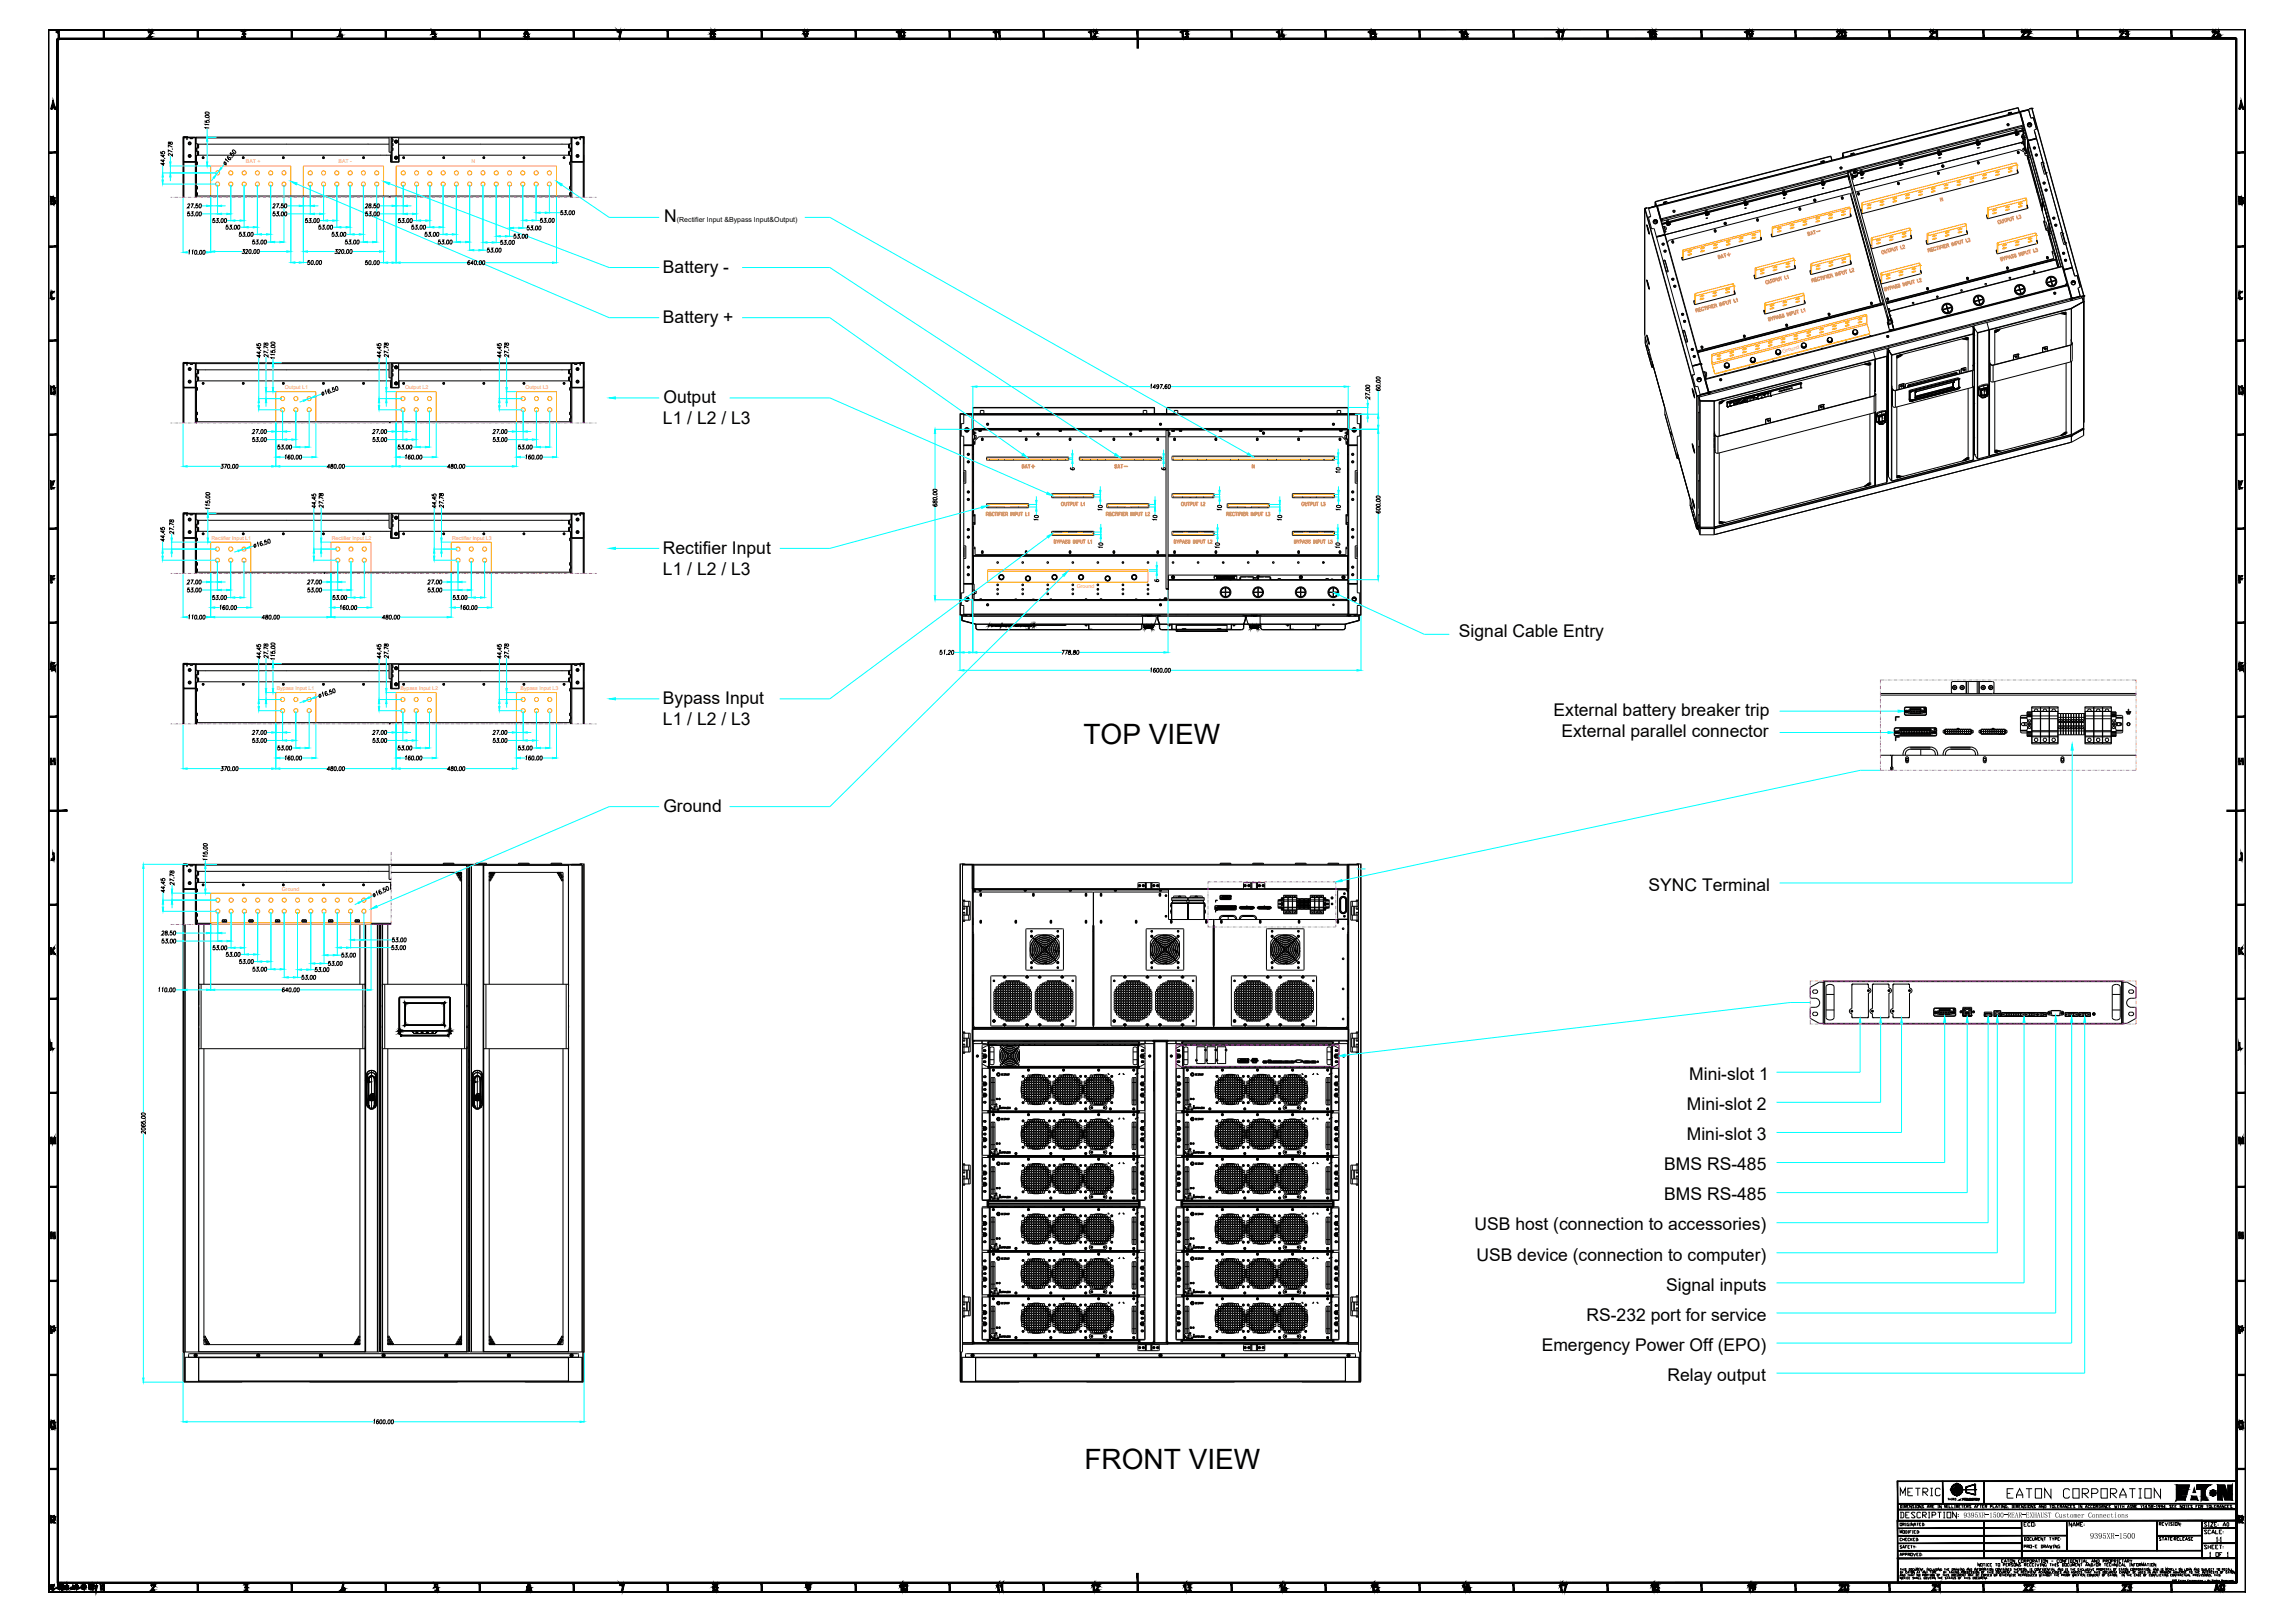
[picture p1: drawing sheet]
<svg xmlns="http://www.w3.org/2000/svg" width="841mm" height="594mm" viewBox="0 0 841 594" stroke-linecap="round" stroke-linejoin="round" font-family="sans-serif">
<defs><g id="words">
<g font-size="10.3">
<text x="397" y="272.6">TOP VIEW</text>
<text x="397.4" y="538.1">FRONT VIEW</text>
</g>
<g font-size="6.4">
<text x="243.4" y="81.5">N</text>
<text x="243" y="99.8">Battery -</text>
<text x="243" y="118.2">Battery +</text>
<text x="243.1" y="147.7">Output</text>
<text x="243" y="155.4">L1 / L2 / L3</text>
<text x="242.9" y="202.8">Rectifier Input</text>
<text x="243" y="210.5">L1 / L2 / L3</text>
<text x="534.7" y="233.3">Signal Cable Entry</text>
<text x="243" y="257.8">Bypass Input</text>
<text x="569.3" y="262.2">External battery breaker trip</text>
<text x="243" y="265.5">L1 / L2 / L3</text>
<text x="572.2" y="270">External parallel connector</text>
<text x="243.1" y="297.4">Ground</text>
<text x="604.1" y="326.2">SYNC Terminal</text>
<text x="619" y="395.5">Mini-slot 1</text>
<text x="618.2" y="406.5">Mini-slot 2</text>
<text x="618.1" y="417.6">Mini-slot 3</text>
<text x="609.9" y="428.6">BMS RS-485</text>
<text x="609.9" y="439.7">BMS RS-485</text>
<text x="540.3" y="450.7">USB host (connection to accessories)</text>
<text x="541.1" y="461.7">USB device (connection to computer)</text>
<text x="610.6" y="472.7">Signal inputs</text>
<text x="581.4" y="483.7">RS-232 port for service</text>
<text x="565" y="494.8">Emergency Power Off (EPO)</text>
<text x="611.1" y="505.7">Relay output</text>
</g>
<text font-size="2.6" x="248.1" y="81.5">(Rectifier Input &amp;Bypass Input&amp;Output)</text>
<g font-size="1.9" fill="#fa8072">
<text x="90.1" y="59.8">BAT +</text>
<text x="124.1" y="59.8">BAT -</text>
<text x="172.7" y="59.8">N</text>
<text x="653.3" y="129.2" transform="rotate(-14 653.3 129.2)">Ground</text>
<text x="104.4" y="142.5">Output L1</text>
<text x="148.5" y="142.5">Output L2</text>
<text x="192.6" y="142.5">Output L3</text>
<text x="77.5" y="197.7">Rectifier Input L1</text>
<text x="121.6" y="197.7">Rectifier Input L2</text>
<text x="165.7" y="197.7">Rectifier Input L3</text>
<text x="394.6" y="215.2">Ground</text>
<text x="101.4" y="252.8">Bypass Input L1</text>
<text x="146.7" y="252.8">Bypass Input L2</text>
<text x="190.8" y="252.8">Bypass Input L3</text>
<text x="103.3" y="326.4">Ground</text>
</g>
</g></defs>
<!-- layer: LINE -->
<g fill="#000" stroke="#000" stroke-width=".37">
<path d="M330.5 11h.4l-.2 .5zM330.7 13.5l.2 .4h-.4zM675.5 11h.3l-.2 .5zM675.6 13.5l.2 .4h-.3zM446.5 211.8l.3-.1zM446.4 211.9l.1-.1zM446.3 211.9l.2-.1zM446.6 211.8l.2-.1zM446.3 211.9l.3-.1zM451.4 211.7l.2 .1zM451.6 211.8l.3 .1zM451.6 211.8l.2 .1z"/>
<path d="M451.4 211.7l.3 .1zM451.7 211.8l.1 .1zM362.4 229l.2-.1zM362.2 229.1l.2-.1zM362.5 228.8l-.1 .2zM362.2 229.2l.2-.2zM362.4 229v.3zM363.3 229.1l.1 .3zM363.3 228.9v.2zM363.3 228.9l.1 .3zM363.3 229l.1 .3zM363.4 229.3v.2z"/>
<path d="M363.4 229v.3zM366.9 229.3v.2zM366.9 229v.3zM366.9 229.3l-.1 .2zM367 229l-.1 .3zM366.9 229.2l-.1 .2zM367 228.9l-.1 .3zM366.9 228.9v.3zM366.9 229.1l-.1 .3zM366.9 228.9v.2zM368.7 229.2v.2zM368.6 228.9l.1 .3z"/>
<path d="M368.7 228.9v.5zM368.6 229l.1 .2zM368.7 229.2v.3zM368.7 229v.5zM368.7 229.4v.2zM368.7 229.1v.3zM368.6 229l.1 .3zM368.7 229.3v.2zM368.7 229.3v.3zM369.8 229.1v.3zM369.8 229.1v.2zM369.8 229.3v.3z"/>
<path d="M373.9 229.2l.1 .2zM373.9 228.9v.3zM373.8 228.9l.1 .3zM373.9 228.9v.5zM373.9 229.3l.1 .2zM373.9 229v.3zM374 229.3v.2zM373.9 229l.1 .3zM373.9 229l.1 .5zM375.9 229v.3zM375.9 229v.4zM375.9 228.9v.3z"/>
<path d="M376.5 229.2v.2zM376.4 228.9l.1 .3zM376.5 228.9v.5zM376.5 229.3l.1 .2zM376.4 229l.1 .3zM376.5 229v.3zM376.5 229v.5zM377.8 229.3l-.1 .2zM377.8 229v.3zM377.8 229v.5zM377.8 229.2v.2zM377.8 228.9v.3z"/>
<path d="M377.8 228.9v.5zM378.8 229l.2 .2zM378.6 228.9l.2 .1zM378.8 229v.3zM378.7 228.8l.1 .2zM378.8 228.8l.1 .4zM378.8 228.9v.3zM378.8 228.7v.2zM378.9 228.7l-.1 .2zM378.9 228.8l-.1 .2zM378.8 229l-.1 .3zM378.8 228.8v.2z"/>
<path d="M378.8 229l.1 .3zM419.4 229.6l.2-.1zM419.2 229.7l.2-.1zM419.7 229.7l-.1 .2zM419.6 229.9v.2zM419.7 229.8l-.2 .3zM419.7 229.5v.3zM419.7 229.8v.2zM419.7 229.8l.3 .2zM419.7 229.7v.1zM419.7 229.8v.3zM419.6 229.7l.1 .1z"/>
<path d="M419.7 229.8l.1 .3zM419.6 229.7l.1 .2zM419.7 229.9l.2 .2zM419.7 229.9l.3 .1zM419.7 229.7l-.2 .4zM419.8 230l.2-.1zM419.6 230h.2zM419.5 230h.4zM419.9 230h.2zM419.6 230h.3zM419.6 230.1l.3-.1zM419.9 229.9l-.2 .4z"/>
<path d="M419.6 230l.3-.1zM419.6 230.1l.3-.2zM419.9 229.9l-.2 .3zM419.6 230.2l.3-.3zM420 229.8l-.3 .5zM419.6 230l.4-.1zM421.7 229.9l.5 .1zM421.8 229.8l.2 .4zM421.8 229.9l.4 .1zM421.8 229.9l.2 .4zM421.8 229.9l.3 .3zM421.9 229.9l.2 .3z"/>
<path d="M421.9 230l.2 .2zM421.9 230h.3zM421.9 229.9l.3 .1zM422 229.9l.2-.1zM421.7 230l.3-.1zM422.1 229.7l-.1 .2zM422 229.9l-.1 .2zM422 229.7v.2zM422 229.8l.1 .3zM421.7 229.9l.3-.1zM422 229.7l.2 .4zM422.1 229.5v.5z"/>
<path d="M422.1 229.8l.2 .2zM422.1 229.8l.2 .3zM422 229.7l.1 .2zM422.1 229.9l.1 .2zM422 229.7l.1 .1zM422.1 229.9l.2 .1zM422.2 229.5l.1 .1zM422.3 229.6l.3 .2zM422.4 229l.5 .1zM422.4 229h.3zM422.7 229l.2 .1zM458.2 229.6l.1-.1z"/>
<path d="M457.9 229.7l.3-.1zM458.5 229.7l-.1 .2zM458.4 229.9l-.1 .2zM458.4 229.8l-.2 .3zM458.4 229.5v.3zM458.4 229.8v.2zM458.4 229.8l-.1 .3zM458.4 229.8l.3 .2zM458.5 229.7v.1zM458.5 229.8l-.1 .3zM458.4 229.7l.1 .1zM458.5 229.8l.1 .3z"/>
<path d="M458.3 229.7l.2 .2zM458.5 229.9l.2 .2zM458.5 229.9l.2 .1zM458.5 229.7l-.3 .4zM458.6 230l.2-.1zM458.3 230h.3zM458.6 230h.3zM458.4 230h.2zM458.3 230.1l.3-.1zM458.3 230l.3-.1zM458.4 230.1l.2-.2zM458.3 230l.4-.1z"/>
<path d="M458.3 230.1l.4-.2zM458.7 229.9l-.2 .4zM458.7 229.9l-.2 .3zM458.4 230.2l.3-.3zM458.7 229.8l-.2 .5zM458.3 230l.5-.1zM460.5 229.9l.5 .1zM460.5 229.8l.3 .4zM460.6 229.9l.3 .1zM460.6 229.9l.3 .2zM460.6 229.9l.1 .4zM460.6 229.9l.4 .1z"/>
<path d="M460.6 229.9l.3 .3zM460.6 230l.3 .2zM460.6 230h.3zM460.6 230l.3 .1zM460.5 229.9l.1 .1zM460.8 229.9l.2-.1zM460.5 230l.3-.1zM460.9 229.7l-.1 .2zM460.8 229.9l-.1 .2zM460.8 229.7v.2zM460.8 229.9v.2zM460.8 229.8v.3z"/>
<path d="M460.5 229.9l.3-.1zM460.8 229.7l.1 .4zM460.8 229.5v.3zM460.8 229.8l.3 .2zM460.8 229.8l.2 .3zM460.8 229.7l.1 .2zM460.9 229.9v.2zM460.7 229.7l.2 .1zM460.9 229.8l.2 .2zM460.9 229.5l.2 .1zM461.1 229.6l.2 .2zM461.2 229l.5 .1z"/>
<path d="M461.2 229h.2zM461.4 229l.3 .1zM146 378.5h.3zM146.3 378.5l.2-.1zM146.1 377.4l.2 .2zM146.3 377.6l.2 .1zM146.3 377.5l.2-.2zM146 377.5h.3zM146.4 377.3l-.1 .2zM146 377.6l.3-.1zM146 377.5l.3 .1zM146.3 377.6l.1 .2z"/>
<path d="M146.3 377.2v.3zM146.3 377.5l-.2 .2zM146 378.6l.3-.1zM146.3 377.5l.2-.1zM146.4 377.6l.2 .2zM146.3 377.4l.1 .2zM146.6 377.3l-.2 .2zM146.2 377.6l.2-.1zM146.5 377.6l.1 .2zM146.3 377.4l.2 .2zM146.5 377.6l.2 .1zM146.2 377.5l.3 .1z"/>
<path d="M146.5 378.4l.2-.1zM146.2 378.5l.3-.1zM146.5 377.3v.2zM146.5 377.5l-.2 .2zM146.5 377.5l.2-.1zM146.2 377.5h.3zM147 379.4l-.2 .2zM147.1 379.2l-.1 .2zM147 379.3l-.1 .3zM147 379.1v.2zM147.1 379.1l-.1 .2zM147 379.3l-.2 .3z"/>
<path d="M147.1 379v.2zM147.2 379l-.1 .1zM147.1 379.1l-.2 .3zM147.1 379.1l-.1 .3zM148.1 375.6h.3zM148.4 375.6l.2-.2zM148.1 375.5l.3 .1zM148.4 375.6l.2-.1zM148.1 367.2l.3 .1zM148.4 367.3l.2 .1zM148.3 367.1l.1 .2zM148.4 367.3v.2z"/>
<path d="M148.4 367.1v.2zM148.4 367.3l-.1 .2zM148.4 375.5v.3zM148.3 375.3l.1 .2zM148.4 375.6l-.1 .2zM148.4 375.3v.3zM148.1 375.7l.3-.2zM148.5 375.3l-.1 .2zM148.2 367.1l.2 .2zM148.1 367.3h.3zM148.1 375.5l.4 .1zM148.5 367.5l.2 .1z"/>
<path d="M148.4 367.3l.1 .2zM148.3 367.4l.2 .1zM148.7 375.2l-.2 .2zM148.3 375.5l.2-.1zM148.5 367.5l.2 .2zM148.6 367.5l.1 .1zM148.3 367.3l.3 .2zM148.7 375.2l-.1 .2zM148.6 375.4l-.2 .2zM148.6 375.3l-.2 .3zM148.6 375.2v.1zM148.3 367.4l.3 .1z"/>
<path d="M148.3 375.4h.3zM148.6 375.4l.1-.1zM148.3 375.5l.3-.2zM148.4 367.3l.2 .3zM162.9 367.3l-.2 .3zM162.7 375.4l.2 .1zM162.5 375.3l.2 .1zM162.7 367.5l.2-.1zM162.5 367.5h.2zM162.6 375.2l.1 .2zM162.7 375.4l.2 .2zM162.7 375.3l.1 .3z"/>
<path d="M162.6 375.2l.1 .1zM162.8 367.2l-.1 .3zM162.7 367.5l-.1 .2zM162.6 367.6l.1-.1zM162.9 367.3l-.2 .2zM162.8 367.3l-.1 .2zM162.5 367.6l.2-.1zM162.7 367.5l.2-.2zM162.9 375.5l.2 .2zM162.7 375.5h.2zM162.9 367.3h.2zM162.7 367.3h.2z"/>
<path d="M162.8 367.1l.1 .2zM162.9 367.3v.2zM162.9 367.1v.2zM162.9 367.3l-.1 .2zM163 367.1l-.1 .2zM162.7 367.4l.2-.1zM162.9 375.5h.2zM162.9 375.6l.2 .1zM162.8 375.3l.1 .3zM162.9 375.6l.1 .2zM162.9 375.6v.2zM162.9 375.3v.3z"/>
<path d="M162.9 375.5v.3zM164.2 379.1l.1 .3zM164.1 379l.1 .1zM164.1 379l.1 .2zM164.2 379.2l.1 .2zM164.2 379.1v.2zM164.2 379.3l.2 .3zM164.1 379.2l.1 .1zM164.2 379.3l.1 .3zM164.3 379.4l.1 .2zM164.1 379.2l.2 .2zM164.3 379.4v.2z"/>
<path d="M164.6 378.3l.2 .1zM164.8 378.4l.2 .1zM164.6 377.4l.2 .1zM164.8 377.5l.2 .1zM164.6 377.6h.2zM164.8 377.6l.2-.1zM164.7 377.3l.1 .2zM164.8 377.5l.2 .2zM164.6 377.7l.2-.1zM165 377.4l-.2 .2zM164.8 377.6l-.1 .2zM164.9 377.3l-.1 .3z"/>
<path d="M164.8 378.4l.3 .1zM164.9 378.5h.3zM164.9 377.5l.3 .1zM164.8 377.4l.1 .1zM164.8 378.4l.1 .1zM164.9 378.5l.3 .1zM165 378.5l.2 .1zM165 377.6l.2-.1zM164.8 377.6h.2zM164.8 377.7l.2-.1zM165 377.5l.1 .2zM164.8 377.3l.2 .2z"/>
<path d="M164.9 377.3l.1 .2zM165 377.5l.2 .1zM165.1 377.3l-.1 .3zM165 377.6l-.2 .2zM165.1 377.4l-.1 .2zM165 377.6l-.1 .2zM165 378.5h.2zM135.1 404.8v.3zM135.1 405.1l.1 .2zM135 404.8l.1 .3zM135.1 404.8l.1 .3zM135.2 405.1v.2z"/>
<path d="M137.2 404.8v.3zM137.2 405.1l-.1 .2zM137.3 404.8l-.1 .3zM173.8 404.8l.1 .3zM173.9 405.1l.1 .2zM173.9 404.8v.3zM173.8 404.8l.1 .4zM176 404.8l-.1 .3zM175.9 405.1l-.1 .2zM175.9 404.8v.3zM175.9 405.1v.2zM797.6 545.5h1.8l-1.8 3.9z"/>
<path d="M798.5 547.4h.9l-1.8 2zM799.4 545.5v.4h-.2zM799.4 547.4v.5h-.4zM804.1 544.9l.5 1.8h-1zM806.7 545.5h1.6zM808.2 545.6l-.1 .4zM816.3 543.9h1.7l-1.7 3.5zM818 543.9v2.1h-1zM29.6 580.9l.8-.8-.5 1.2zM331.5 580h.4l-.2 .4zM331.7 582.4l.2 .5h-.4zM676.4 580h.4l-.2 .4z"/>
<path d="M676.6 582.4l.2 .5h-.4zM814.2 580h.4l-.2 .4zM814.4 582.4l.2 .5h-.4z"/>
<path d="M17.7 10.7v.3l805.3-.3zM17.7 11l805.3-.3v.3z"/>
<path d="M21.3 11.8v1.9h.5zM21.8 10.7v3l-.5-1.9zM21.7 10.7l-.4 1.1z"/>
<path d="M20.9 14.2l.5 565.5v-565.5zM20.9 14.2l.5 565.5h-.5z"/>
<path d="M21.7 10.7l-.4 1.1zM20.7 11.8l1-1.1-.4 1.1zM20.7 11.8l.3 .3 .3-.3z"/>
<path d="M37.8 10.7v3.5h.5zM37.8 10.7h.5v3.5z"/>
<path d="M53.9 13.9h1.7v-.5zM53.9 13.9l1-.5h.7zM55.4 11.9l-1.5 2 1-.5zM55.4 11.9l.5 .1-1 1.4zM55.4 11.7l.5 .3zM55.4 11.7l.5-.2v.5zM55.2 11.5l.2 .2 .5-.2zM55.4 11l.5 .5h-.7zM54.9 11.5h.3l.2-.5zM54.6 11h.8l-.5 .5zM54.6 11v.9l.3-.4zM54.6 11v.9l-.4-.3z"/>
<path d="M72.2 10.7v3.5h.5zM72.2 10.7h.5v3.5z"/>
<path d="M88.5 13.4v.5l.8-.5zM88.5 13.9l.8-.5 .2 .5zM89.3 13.4l.2 .5zM89.3 13.4l.5 .2-.3 .3zM89.3 12.7v.7l.5 .2zM89.3 12.7l.5-.2v1.1zM89.1 12.5l.2 .2 .5-.2zM89.3 12l.5 .5h-.7zM89.3 12l-.4 .5zM88.9 12h.4l-.4 .5z"/>
<path d="M89.1 12.1l.2 .4-.1-.5zM89.2 12l.5 .3-.4 .2zM89.2 11.7v.3l.5 .3zM89.2 11.7l.5-.2v.8zM89.1 11.5l.1 .2 .5-.2zM89.3 11l.4 .5h-.6zM88.5 11.5h.6l.2-.5zM88.5 11h.8l-.8 .5z"/>
<path d="M106.7 10.7v3.5h.5zM106.7 10.7h.5v3.5z"/>
<path d="M124.9 12.5v1.2h.5zM124.9 12.5h.5v1.2z"/>
<path d="M124 13.4h1.5v-.5zM124 13.4l.6-.5h.9zM124.6 11.2l-.6 2.2 .6-.5zM124.6 11.2l.5 .1-.5 1.6z"/>
<path d="M141.1 10.7v3.5h.5zM141.1 10.7h.5v3.5z"/>
<path d="M158.4 13.4v.5l.6-.5zM158.4 13.9l.6-.5 .2 .5zM159 13.4l.2 .5v-.7zM159.2 13.2l.5 .2-.5 .5zM159.2 12.7v.5l.5 .2zM159.2 12.7l.5-.2v.9zM159 12.5l.2 .2 .5-.2zM159.2 12l.5 .5h-.7zM158.2 12.5h.8l.2-.5zM158.7 12h.5l-1 .5zM158.2 11v1.5l.5-.5zM158.2 11l.5 .5v.5zM158.2 11l.5 .5 .8-.5zM158.7 11.5l.8-.5v.5z"/>
<path d="M175.6 10.7l.4 3.5v-3.5zM175.6 10.7l.4 3.5h-.4z"/>
<path d="M193 11.1l-.1 .8 .5-.5zM193 11.1l-.1 .8-.4-.3zM192.5 11.6l.1 .9 .3-.6zM192.5 11.6l.1 .9-.5-.1zM192.1 12.4l.5 .8v-.7zM192.1 12.4l.5 .8-.5 .2zM192.1 13.4h.7l-.2-.2zM192.1 13.4h.7l-.2 .5zM192.8 13.4l-.2 .5 .5-.5zM192.6 13.9l.5-.5 .2 .5zM193.1 13.4l.2 .5v-.7zM193.3 13.2l.5 .2-.5 .5zM193.3 12.7v.5l.5 .2zM193.3 12.7l.5-.2v.9zM193.1 12.5l.2 .2 .5-.2zM193.3 12l.5 .5h-.7zM192.5 12.5h.6l.2-.5zM192.5 12h.8l-.8 .5z"/>
<path d="M210 10.7v3.5h.5zM210 10.7h.5v3.5z"/>
<path d="M226.2 11v.8h.5zM226.2 11l.5 .8zM226.2 11l.5 .5 1.3-.5zM226.7 11.5l1.3-.5-.7 .5zM227.3 11.5l-.1 2.2 .8-2.7zM227.3 11.5l-.1 2.2-.5-.1z"/>
<path d="M244.4 10.7v3.5h.5zM244.4 10.7h.5v3.5z"/>
<path d="M260.3 12.5v.8h.5zM260.3 12.5l.5 .2v.6zM260.8 12l-.5 .5 .5 .2zM260.8 12l.2 .5-.2 .2zM260.8 12l.2 .5 .4-.5zM261.4 12v.5h-.4z"/>
<path d="M260.4 12.2l.3 .3 .3-.4zM260.4 12.2l.6-.1zM260.4 11.5v.7l.5-.2zM260.4 11.5l.5 .2v.3zM260.8 11l-.4 .5 .5 .2zM260.8 11l.1 .7zM260.8 11l.2 .5 .5-.5zM261 11.5l.5-.5zM261.5 11l-.2 .5h.6zM261.3 11.5h.6zM261.4 11.7l.5 .5v-.7zM261.4 11.7l.5 .5-.5-.2zM261.4 12l.5 .2zM261 12.3l.4-.3 .4 .3zM261 12.3l1 .2zM261 12.3l1 .2-.5 .2zM261.5 12.7l.5 .7v-.9zM261.5 12.7l.5 .7-.5-.2zM261.5 13.2v.7l.5-.5zM261.5 13.2v.7l-.2-.5zM260.8 13.9h.7l-.2-.5zM261 13.4h.3l-.5 .5zM260.4 13.5l.4 .4 .2-.5zM260.7 13.1l.3 .3-.6 .1z"/>
<path d="M278.9 10.7v3.5h.5zM278.9 10.7h.5v3.5z"/>
<path d="M294.8 13.5l.4 .3 .2-1zM295.4 12.8l.5 .3-.7 .7zM295.6 12.3l-.2 .5 .5 .3zM295.6 12.3h.5l-.2 .8zM295.6 11.7v.6h.5zM295.6 11.7l.5-.2v.8zM295.4 11.5l.2 .2 .5-.2zM295.6 11l.5 .5h-.7zM295.1 11.5h.3l.2-.5zM294.9 11h.7l-.5 .5zM294.9 11v.7l.2-.2zM294.4 11.5l.5-.5v.7zM294.4 11.5l.5 .7v-.5zM294.4 11.5l.5 .7-.5 .2zM294.4 12.4h.7l-.2-.2zM294.4 12.4h.7l-.2 .5zM295.1 12.4l-.2 .5 .8-.5zM294.9 12.9l.8-.5v.5z"/>
<path d="M313.3 10.7l.5 3.5v-3.5zM313.3 10.7l.5 3.5h-.5z"/>
<path d="M329.2 11.8v1.9h.5zM329.7 10.7v3l-.5-1.9zM329.6 10.7l-.4 1.1z"/>
<path d="M329.6 10.7l-.4 1.1zM328.6 11.8l1-1.1-.4 1.1zM328.6 11.8l.3 .3 .3-.3z"/>
<path d="M329.9 11.9v1.1h.5zM329.9 11.9l.5 .1v1zM330.1 11.5l-.2 .4 .5 .1zM330.1 11.5l.4 .2-.1 .3zM330.1 11.5l.4 .2v-.7zM330.5 11l.2 .5-.2 .2z"/>
<path d="M330.1 13.5l.4 .4 .2-.5zM330.1 13.5l.4-.3 .2 .2zM329.9 13.1l.2 .4 .4-.3zM329.9 13.1l.4-.2 .2 .3z"/>
<path d="M330.9 11l-.2 .5h.6zM330.7 11.5h.6l-.4 .2zM330.9 11.7l.7 .2-.3-.4zM330.9 11.7l.7 .2-.5 .1zM331.1 12l.5 1v-1.1zM331.1 12l.5 1-.5-.1zM331.1 12.9l.2 .6 .3-.5zM331.1 12.9l.2 .6-.4-.3zM330.9 13.2v.7l.4-.4zM330.7 13.4l.2-.2v.7z"/>
<path d="M347.8 10.7l.5 3.5v-3.5zM347.8 10.7l.5 3.5h-.5z"/>
<path d="M364.7 11.8v1.9h.4zM365.1 10.7v3l-.4-1.9zM365.1 10.7l-.4 1.1z"/>
<path d="M365.1 10.7l-.4 1.1zM364 11.8l1.1-1.1-.4 1.1zM364 11.8l.4 .3 .3-.3z"/>
<path d="M366 11.8v1.9h.5zM366.5 10.7v3l-.5-1.9zM366.5 10.7l-.5 1.1z"/>
<path d="M366.4 10.7l-.4 1.1zM365.4 11.8l1-1.1-.4 1.1zM365.4 11.8l.4 .3 .2-.3z"/>
<path d="M382.2 10.7l.5 3.5v-3.5zM382.2 10.7l.5 3.5h-.5z"/>
<path d="M399.6 11.8v1.9h.5zM400.1 10.7v3l-.5-1.9zM400.1 10.7l-.5 1.1z"/>
<path d="M400 10.7l-.4 1.1zM399 11.8l1-1.1-.4 1.1zM399 11.8l.3 .3 .3-.3z"/>
<path d="M400.1 13.9h1.6v-.5zM400.1 13.9l.9-.5h.7zM401.5 11.9l-1.4 2 .9-.5zM401.5 11.9l.5 .1-1 1.4zM401.5 11.7l.5 .3zM401.5 11.7l.5-.2v.5zM401.3 11.5l.2 .2 .5-.2zM401.5 11l.5 .5h-.7zM401 11.5h.3l.2-.5zM400.8 11h.7l-.5 .5zM400.8 11l-.1 .9 .3-.4zM400.8 11l-.1 .9-.4-.3z"/>
<path d="M416.7 10.7v6.9h.4zM416.7 10.7h.4v6.9z"/>
<path d="M433.2 11.8v1.9h.5zM433.7 10.7v3l-.5-1.9zM433.6 10.7l-.4 1.1z"/>
<path d="M433.6 10.7l-.4 1.1zM432.6 11.8l1-1.1-.4 1.1zM432.6 11.8l.3 .3 .3-.3z"/>
<path d="M434.1 13.4v.5l.8-.5zM434.1 13.9l.8-.5 .2 .5zM434.9 13.4l.2 .5zM434.9 13.4l.5 .2-.3 .3zM434.9 12.7v.7l.5 .2zM434.9 12.7l.5-.2v1.1zM434.7 12.5l.2 .2 .5-.2zM434.9 12l.5 .5h-.7zM434.9 12l-.4 .5zM434.5 12h.4l-.4 .5z"/>
<path d="M434.7 12.1l.2 .4v-.5zM434.9 12l.4 .3-.4 .2zM434.9 11.7v.3l.4 .3zM434.9 11.7l.4-.2v.8zM434.7 11.5l.2 .2 .4-.2zM434.9 11l.4 .5h-.6zM434.1 11.5h.6l.2-.5zM434.1 11h.8l-.8 .5z"/>
<path d="M451.1 10.7l.5 3.5v-3.5zM451.1 10.7l.5 3.5h-.5z"/>
<path d="M468.5 11.8v1.9h.5zM469 10.7v3l-.5-1.9zM469 10.7l-.5 1.1z"/>
<path d="M468.9 10.7l-.4 1.1zM467.9 11.8l1-1.1-.4 1.1zM467.9 11.8l.3 .3 .3-.3z"/>
<path d="M470 12.5v1.2h.5zM470 12.5h.5v1.2z"/>
<path d="M469.1 13.4h1.5v-.5zM469.1 13.4l.6-.5h.9zM469.7 11.2l-.6 2.2 .6-.5zM469.7 11.2l.5 .1-.5 1.6z"/>
<path d="M485.5 10.7v3.5h.5zM485.5 10.7h.5v3.5z"/>
<path d="M502.1 11.8v1.9h.5zM502.6 10.7v3l-.5-1.9zM502.5 10.7l-.4 1.1z"/>
<path d="M502.5 10.7l-.4 1.1zM501.5 11.8l1-1.1-.4 1.1zM501.5 11.8l.3 .3 .3-.3z"/>
<path d="M503 13.4v.5l.6-.5zM503 13.9l.6-.5 .2 .5zM503.6 13.4l.2 .5v-.7zM503.8 13.2l.5 .2-.5 .5zM503.8 12.7v.5l.5 .2zM503.8 12.7l.5-.2v.9zM503.6 12.5l.2 .2 .5-.2zM503.8 12l.5 .5h-.7zM502.8 12.5h.8l.2-.5zM503.2 12h.6l-1 .5zM502.8 11v1.5l.4-.5zM502.8 11l.4 .5v.5zM502.8 11l.4 .5 .8-.5zM503.2 11.5l.8-.5v.5z"/>
<path d="M520 10.7l.5 3.5v-3.5zM520 10.7l.5 3.5h-.5z"/>
<path d="M535.5 11.8v1.9h.5zM536 10.7v3l-.5-1.9zM535.9 10.7l-.4 1.1z"/>
<path d="M535.9 10.7l-.4 1.1zM534.9 11.8l1-1.1-.4 1.1zM534.9 11.8l.3 .3 .3-.3z"/>
<path d="M537.1 11.1l-.2 .8 .5-.5zM537.1 11.1l-.2 .8-.3-.3zM536.6 11.6l.1 .9 .2-.6zM536.6 11.6l.1 .9-.5-.1zM536.2 12.4l.5 .8v-.7zM536.2 12.4l.5 .8-.5 .2zM536.2 13.4h.7l-.2-.2zM536.2 13.4h.7l-.2 .5zM536.9 13.4l-.2 .5 .5-.5zM536.7 13.9l.5-.5 .2 .5zM537.2 13.4l.2 .5v-.7zM537.4 13.2l.5 .2-.5 .5zM537.4 12.7v.5l.5 .2zM537.4 12.7l.5-.2v.9zM537.2 12.5l.2 .2 .5-.2zM537.4 12l.5 .5h-.7zM536.5 12.5h.7l.2-.5zM536.5 12h.9l-.9 .5z"/>
<path d="M554.4 10.7v3.5h.5zM554.4 10.7h.5v3.5z"/>
<path d="M571 11.8v1.9h.4zM571.4 10.7v3l-.4-1.9zM571.4 10.7l-.4 1.1z"/>
<path d="M571.4 10.7l-.4 1.1zM570.3 11.8l1.1-1.1-.4 1.1zM570.3 11.8l.4 .3 .3-.3z"/>
<path d="M571.6 11v.8h.5zM571.6 11l.5 .8zM571.6 11l.5 .5 1.3-.5zM572.1 11.5l1.3-.5-.6 .5zM572.8 11.5l-.2 2.2 .8-2.7zM572.8 11.5l-.2 2.2-.4-.1z"/>
<path d="M588.9 10.7v3.5h.4zM588.9 10.7h.4v3.5z"/>
<path d="M604.5 11.8v1.9h.5zM605 10.7v3l-.5-1.9zM605 10.7l-.5 1.1z"/>
<path d="M604.9 10.7l-.4 1.1zM603.9 11.8l1-1.1-.4 1.1zM603.9 11.8l.4 .3 .2-.3z"/>
<path d="M605.2 12.5v.8h.5zM605.2 12.5l.5 .2v.6zM605.2 12.5l.5 .2v-.7zM605.7 12l.2 .5-.2 .2zM605.7 12l.2 .5 .4-.5zM606.3 12v.5h-.4z"/>
<path d="M605.3 12.2l.4 .3 .3-.4zM605.3 12.2l.7-.1zM605.3 11.5v.7l.5-.2zM605.3 11.5l.5 .2v.3zM605.7 11l-.4 .5 .5 .2zM605.7 11l.1 .7zM605.7 11l.2 .5 .5-.5zM605.9 11.5l.5-.5zM606.4 11l-.2 .5h.6zM606.2 11.5h.6zM606.3 11.7l.5 .5v-.7zM606.3 11.7l.5 .5-.5-.2zM606.3 12l.5 .2zM606 12.3l.3-.3 .4 .3zM606 12.3l.9 .2zM606 12.3l.9 .2-.5 .2zM606.4 12.7l.5 .7v-.9zM606.4 12.7l.5 .7-.5-.2zM606.4 13.2v.7l.5-.5zM606.4 13.2v.7l-.2-.5zM605.7 13.9h.7l-.2-.5zM605.9 13.4h.3l-.5 .5zM605.3 13.5l.4 .4 .2-.5zM605.6 13.1l.3 .3-.6 .1z"/>
<path d="M623.3 10.7l.5 3.5v-3.5zM623.3 10.7l.5 3.5h-.5z"/>
<path d="M640 11.8v1.9h.5zM640.5 10.7v3l-.5-1.9zM640.5 10.7l-.5 1.1z"/>
<path d="M640.4 10.7l-.4 1.1zM639.4 11.8l1-1.1-.4 1.1zM639.4 11.8l.3 .3 .3-.3z"/>
<path d="M641.1 13.5l.3 .3 .4-1zM641.8 12.8l.4 .3-.8 .7zM641.9 12.3l-.1 .5 .4 .3zM641.9 12.3h.5l-.2 .8zM641.9 11.7v.6h.5zM641.9 11.7l.5-.2v.8zM641.7 11.5l.2 .2 .5-.2zM641.9 11l.5 .5h-.7zM641.4 11.5h.3l.2-.5zM641.2 11h.7l-.5 .5zM641.2 11v.7l.2-.2zM640.7 11.5l.5-.5v.7zM640.7 11.5l.5 .7v-.5zM640.7 11.5l.5 .7-.5 .2zM640.7 12.4h.7l-.2-.2zM640.7 12.4h.7l-.2 .5zM641.4 12.4l-.2 .5 .8-.5zM641.2 12.9l.8-.5v.5z"/>
<path d="M657.7 10.7v3.5h.5zM657.7 10.7h.5v3.5z"/>
<path d="M672.7 13.9h1.6v-.5zM672.7 13.9l.9-.5h.7zM674.1 11.9l-1.4 2 .9-.5zM674.1 11.9l.5 .1-1 1.4zM674.1 11.7l.5 .3zM674.1 11.7l.5-.2v.5zM673.9 11.5l.2 .2 .5-.2zM674.1 11l.5 .5h-.7zM673.6 11.5h.3l.2-.5zM673.4 11h.7l-.5 .5zM673.4 11l-.1 .9 .3-.4zM673.4 11l-.1 .9-.4-.3z"/>
<path d="M674.8 11.9v1.1h.5zM674.8 11.9l.5 .1v1zM675 11.5l-.2 .4 .5 .1zM675 11.5l.4 .2-.1 .3zM675 11.5l.4 .2 .1-.7zM675.5 11l.2 .5-.3 .2z"/>
<path d="M675 13.5l.5 .4 .2-.5zM675 13.5l.4-.3 .3 .2zM674.8 13.1l.2 .4 .4-.3zM674.8 13.1l.5-.2 .1 .3z"/>
<path d="M675.8 11l-.2 .5h.7zM675.6 11.5h.7l-.4 .2zM675.9 11.7l.6 .2-.2-.4zM675.9 11.7l.6 .2-.5 .1zM676 12l.5 1v-1.1zM676 12l.5 1-.5-.1zM676 12.9l.3 .6 .2-.5zM676 12.9l.3 .6-.4-.3zM675.9 13.2l-.1 .7 .5-.4zM675.9 13.2l-.1 .7-.2-.5z"/>
<path d="M692.2 10.7l.5 3.5v-3.5zM692.2 10.7l.5 3.5h-.5z"/>
<path d="M706.8 13.9h1.6v-.5zM706.8 13.9l.9-.5h.7zM708.2 11.9l-1.4 2 .9-.5zM708.2 11.9l.5 .1-1 1.4zM708.2 11.7l.5 .3zM708.2 11.7l.5-.2v.5zM708 11.5l.2 .2 .5-.2zM708.2 11l.5 .5h-.7zM707.7 11.5h.3l.2-.5zM707.5 11h.7l-.5 .5zM707.5 11l-.1 .9 .3-.4zM707.5 11l-.1 .9-.4-.3z"/>
<path d="M709.6 11.8v1.9h.5zM710.1 10.7v3l-.5-1.9zM710 10.7l-.4 1.1z"/>
<path d="M710 10.7l-.4 1.1zM709 11.8l1-1.1-.4 1.1zM709 11.8l.3 .3 .3-.3z"/>
<path d="M726.6 10.7v3.5h.5zM726.6 10.7h.5v3.5z"/>
<path d="M740.4 13.9h1.6v-.5zM740.4 13.9l.9-.5h.7zM741.8 11.9l-1.4 2 .9-.5zM741.8 11.9l.5 .1-1 1.4zM741.8 11.7l.5 .3zM741.8 11.7l.5-.2v.5zM741.6 11.5l.2 .2 .5-.2zM741.8 11l.5 .5h-.7zM741.3 11.5h.3l.2-.5zM741 11h.8l-.5 .5zM741 11v.9l.3-.4zM741 11v.9l-.4-.3z"/>
<path d="M742.2 13.9h1.7v-.5zM742.2 13.9l1-.5h.7zM743.7 11.9l-1.5 2 1-.5zM743.7 11.9l.5 .1-1 1.4zM743.7 11.7l.5 .3zM743.7 11.7l.5-.2v.5zM743.5 11.5l.2 .2 .5-.2zM743.7 11l.5 .5h-.7zM743.2 11.5h.3l.2-.5zM742.9 11h.8l-.5 .5zM742.9 11v.9l.3-.4zM742.9 11v.9l-.4-.3z"/>
<path d="M761.1 10.7l.4 3.5v-3.5zM761.1 10.7l.4 3.5h-.4z"/>
<path d="M776.3 13.9h1.7v-.5zM776.3 13.9l1-.5h.7zM777.8 11.9l-1.5 2 1-.5zM777.8 11.9l.4 .1-.9 1.4zM777.8 11.7l.4 .3zM777.8 11.7l.4-.2v.5zM777.6 11.5l.2 .2 .4-.2zM777.8 11l.4 .5h-.6zM777.3 11.5h.3l.2-.5zM777 11h.8l-.5 .5zM777 11v.9l.3-.4zM777 11v.9l-.4-.3z"/>
<path d="M778.7 13.4v.5l.8-.5zM778.7 13.9l.8-.5 .2 .5zM779.5 13.4l.2 .5zM779.5 13.4l.5 .2-.3 .3zM779.5 12.7v.7l.5 .2zM779.5 12.7l.5-.2v1.1zM779.3 12.5l.2 .2 .5-.2zM779.5 12l.5 .5h-.7zM779.5 12l-.5 .5zM779 12h.5l-.5 .5z"/>
<path d="M779.3 12.1l.2 .4-.1-.5zM779.4 12l.5 .3-.4 .2zM779.4 11.7v.3l.5 .3zM779.4 11.7l.5-.2v.8zM779.3 11.5l.1 .2 .5-.2zM779.5 11l.4 .5h-.6zM778.7 11.5h.6l.2-.5zM778.7 11h.8l-.8 .5z"/>
<path d="M795.5 10.7v3.5h.5zM795.5 10.7h.5v3.5z"/>
<path d="M810.3 13.9h1.6v-.5zM810.3 13.9l.9-.5h.7zM811.7 11.9l-1.4 2 .9-.5zM811.7 11.9l.5 .1-1 1.4zM811.7 11.7l.5 .3zM811.7 11.7l.5-.2v.5zM811.5 11.5l.2 .2 .5-.2zM811.7 11l.5 .5h-.7zM811.2 11.5h.3l.2-.5zM811 11h.7l-.5 .5zM811 11l-.1 .9 .3-.4zM811 11l-.1 .9-.4-.3z"/>
<path d="M813.2 12.5v1.2h.5zM813.2 12.5h.5v1.2z"/>
<path d="M812.3 13.4h1.5v-.5zM812.3 13.4l.6-.5h.9zM812.9 11.2l-.6 2.2 .6-.5zM812.9 11.2l.5 .1-.5 1.6z"/>
<path d="M21.2 14.4h798.3v-.5zM21.2 13.9h798.3l-798.3 .5z"/>
<path d="M822.7 10.7l.3 572.4v-572.4zM822.7 10.7l.3 572.4h-.3z"/>
<path d="M19.5 36.7l-.9 3.2 .4 .1zM19.5 36.7v1.7l-.5 1.6zM19.5 36.7v1.7l.9 1.5zM19.5 38.4l.9 1.5-.5 .1z"/>
<path d="M19 39.1v.4l.9-.4zM19 39.5l.9-.4v.4z"/>
<path d="M821.3 36.7l-.9 3.2 .5 .1zM821.3 36.7v1.7l-.4 1.6zM821.3 36.7v1.7l.9 1.5zM821.3 38.4l.9 1.5-.4 .1z"/>
<path d="M820.9 39v.5l.9-.5zM820.9 39.5l.9-.5v.5z"/>
<path d="M17.7 55.6v.5l3.5-.5zM17.7 56.1l3.5-.5v.5z"/>
<path d="M819.5 55.6v.5l3.5-.5zM819.5 56.1l3.5-.5v.5z"/>
<path d="M18.5 72v2.7h.5zM18.5 72l.5 .5v2.2zM18.5 72l.5 .5 .3-.5zM19.3 72v.5h-.3zM19.3 72v.5l.3-.4zM19.6 72.1l-.3 .4zM19.6 72.1l-.3 .5 .8-.1zM19.3 72.6l.8-.1-.5 .2zM19.6 72.7l.5 .5v-.7zM19.6 72.7l.5 .5-.5-.2zM19.6 73v.7l.5-.5zM19.6 73v.7l-.3-.4z"/>
<path d="M18.8 73.2v.5l.9-.5zM18.8 73.7l.9-.5-.2 .5zM19.7 73.2l-.2 .5h.7zM19.5 73.7h.7l-.4 .2zM19.8 73.9l.4 .6v-.8zM19.8 73.9l.4 .6-.4-.2zM19.8 74.3l-.1 .6 .5-.4zM19.5 74.5l.3-.2-.1 .6zM18.8 74.9h.9l-.2-.4zM18.8 74.5h.7l-.7 .4z"/>
<path d="M820.4 72v2.7h.5zM820.4 72l.5 .5v2.2zM820.4 72l.5 .5 .3-.5zM821.2 72l-.1 .5h-.2zM821.2 72l-.1 .5 .3-.4zM821.4 72.1l-.3 .4zM821.4 72.1l-.2 .4h.7zM821.2 72.5h.7l-.5 .2zM821.4 72.7l.5 .5v-.7zM821.4 72.7l.5 .5-.5-.2zM821.4 73l.1 .6 .4-.4zM821.4 73l.1 .6-.4-.3z"/>
<path d="M820.6 73.2v.5l1-.5zM820.6 73.7l1-.5-.2 .5zM821.6 73.2l-.2 .5h.7zM821.4 73.7h.7l-.5 .2zM821.6 73.9l.5 .5v-.7zM821.6 73.9l.5 .5-.5-.2zM821.6 74.2v.7l.5-.5zM821.6 74.2v.7l-.2-.5zM820.6 74.9h1l-.2-.5zM820.6 74.4h.8l-.8 .5z"/>
<path d="M17.7 90.1v.4l3.5-.4zM17.7 90.5l3.5-.4v.4z"/>
<path d="M819.5 90.1v.4l3.5-.4zM819.5 90.5l3.5-.4v.4z"/>
<path d="M19 109.7h.8v-.5zM19.2 109.2h.6l-.8 .5zM18.5 109.2l.5 .5 .2-.5zM18.5 109.2l.5-.2 .2 .2zM18.5 107.2v2l.5-.2zM18.5 107.2l.5 .2v1.6zM19 106.8l-.5 .4 .5 .2zM19 106.8l.2 .4-.2 .2zM19 106.8l.2 .4 .6-.4zM19.2 107.2l.6-.4v.4z"/>
<path d="M820.9 109.6h.8v-.4zM821.1 109.2h.6l-.8 .4zM820.4 109.2l.5 .4 .2-.4zM820.4 109.2l.5-.2 .2 .2zM820.4 107.2v2l.5-.2zM820.4 107.2l.5 .2v1.6zM820.4 107.2l.5 .2v-.6zM820.9 106.8l.2 .4-.2 .2zM820.9 106.8l.2 .4 .6-.4zM821.1 107.2l.6-.4v.4z"/>
<path d="M17.7 124.5v.5l3.5-.5zM17.7 125l3.5-.5v.5z"/>
<path d="M819.5 124.5v.5l3.5-.5zM819.5 125l3.5-.5v.5z"/>
<path d="M18.5 141.5v2.6h.5zM18.5 141.5l.5 .5v2.1zM18.5 141.5l.5 .5 .7-.5zM19 142l.7-.5-.2 .5zM19.7 141.5l-.2 .5h.7zM19.5 142h.7l-.4 .2zM19.8 142.2l.4 1.7v-1.9zM19.8 142.2l.4 1.7-.4-.2zM19.8 143.7l-.1 .7 .5-.5zM19.8 143.7l-.1 .7-.2-.5zM18.8 144.4h.9l-.2-.5zM18.8 143.9h.7l-.7 .5z"/>
<path d="M17.7 159.4h3.5v-.5zM17.7 158.9h3.5l-3.5 .5z"/>
<path d="M819.5 158.9v.5l3.5-.5zM819.5 159.4l3.5-.5v.5z"/>
<path d="M820.4 141.5v2.6h.5zM820.4 141.5l.5 .4v2.2zM820.4 141.5l.5 .4 .7-.4zM820.9 141.9l.7-.4-.2 .4zM821.6 141.5l-.2 .4 .7 .1zM821.4 141.9l.7 .1-.5 .2zM821.6 142.2l.5 1.7v-1.9zM821.6 142.2l.5 1.7-.5-.2zM821.6 143.7v.7l.5-.5zM821.6 143.7v.7l-.2-.5zM820.6 144.4h1l-.2-.5zM820.6 143.9h.8l-.8 .5z"/>
<path d="M18.5 176.2v2.6h.5zM18.5 176.2l.5 .5v2.1zM18.5 176.2l.5 .5 .8-.5zM19 176.7l.8-.5v.5z"/>
<path d="M18.8 178.6v.5l1-.5zM18.8 179.1l1-.5v.5z"/>
<path d="M18.8 177.7h.7v-.5zM18.8 177.2h.7l-.7 .5z"/>
<path d="M820.4 176.2v2.6h.5zM820.4 176.2l.5 .5v2.1zM820.4 176.2l.5 .5 .8-.5zM820.9 176.7l.8-.5v.5z"/>
<path d="M820.6 178.6v.5l1.1-.5zM820.6 179.1l1.1-.5v.5z"/>
<path d="M820.6 177.7h.7v-.5zM820.6 177.2h.7l-.7 .5z"/>
<path d="M17.7 193.9h3.5v-.5zM17.7 193.4h3.5l-3.5 .5z"/>
<path d="M819.5 193.4v.5l3.5-.5zM819.5 193.9l3.5-.5v.5z"/>
<path d="M18.5 210.9v2.7h.5zM18.5 210.9l.5 .5v2.2zM18.5 210.9l.5 .5 .8-.5zM19 211.4l.8-.5v.5z"/>
<path d="M18.8 212.4h1v-.5zM18.8 211.9h1l-1 .5z"/>
<path d="M820.4 210.9v2.7h.5zM820.4 210.9l.5 .5v2.2zM820.4 210.9l.5 .5 .8-.5zM820.9 211.4l.8-.5v.5z"/>
<path d="M820.6 212.4h1.1v-.5zM820.6 211.9h1.1l-1.1 .5z"/>
<path d="M17.7 228.3h3.5v-.5zM17.7 227.8h3.5l-3.5 .5z"/>
<path d="M419.2 229.8l.4-.3zM419.2 229.8l.4-.3z"/>
<path d="M419.4 230l.4-.3zM419.4 230l.4-.3zM419.4 230l.4-.3zM419.4 230l.4-.3z"/>
<path d="M419.6 230h.5zM419.6 230h.5zM419.6 230h.5zM419.6 230h.5z"/>
<path d="M419.7 229.5v.5zM419.7 229.5v.5zM419.7 229.5v.5zM419.7 229.5v.5zM419.7 229.5v.5zM419.7 229.5v.5zM419.8 229.5l-.1 .5zM419.8 229.5l-.1 .5zM419.8 229.5l-.1 .5z"/>
<path d="M419.8 229.5l-.1 .5zM419.8 229.5l-.1 .5z"/>
<path d="M419.8 229.5l-.1 .5zM419.9 229.6l-.2 .4z"/>
<path d="M419.9 229.6l-.1 .4zM420 229.6l-.2 .4z"/>
<path d="M420 229.6l-.1 .4zM420 229.6v.4zM420 229.6v.4zM420.1 229.6l-.1 .5z"/>
<path d="M420.1 229.6l-.1 .5zM420.1 229.6l-.1 .5zM420.1 229.6l-.1 .5zM420.2 229.6l-.1 .5zM420.2 229.6l-.1 .5zM420.2 229.6l-.1 .5zM420.2 229.6v.5zM420.3 229.6l-.1 .5zM420.3 229.6l-.1 .5zM420.3 229.6l-.1 .5zM420.3 229.6v.5zM420.4 229.6l-.1 .5z"/>
<path d="M420.4 229.6v.5zM420.5 229.6l-.1 .5zM420.5 229.6l-.1 .5zM420.5 229.6v.5zM420.5 229.6v.5zM420.6 229.6l-.1 .5zM420.6 229.6v.5zM420.7 229.6l-.1 .5zM420.7 229.6l-.1 .5zM420.7 229.6l-.1 .5zM420.7 229.6v.5zM420.8 229.6l-.1 .5zM420.8 229.6v.5zM420.9 229.6l-.1 .5z"/>
<path d="M420.9 229.6v.5zM420.9 229.6v.5zM420.9 229.6v.5zM421 229.6l-.1 .5zM421 229.6v.5zM421.1 229.6l-.1 .5zM421.1 229.6v.5zM421.1 229.6v.5zM421.1 229.6l.1 .5zM421.2 229.6v.5zM421.2 229.6v.5zM421.3 229.6l-.1 .5z"/>
<path d="M421.3 229.6v.5zM421.3 229.6l.1 .5zM421.3 229.6l.1 .5zM421.4 229.6v.5zM421.4 229.6v.5zM421.5 229.6v.5zM421.5 229.6v.5zM421.5 229.6v.5z"/>
<path d="M421.5 229.6l.1 .5zM421.6 229.6v.5zM421.6 229.6v.5zM421.6 229.6l.1 .5z"/>
<path d="M421.6 229.6l.1 .5zM421.7 229.6v.5zM421.7 229.6v.5zM421.7 229.6v.5z"/>
<path d="M421.7 229.6l.1 .4zM421.7 229.6l.1 .4zM421.7 229.6l.1 .4zM421.8 229.6v.4zM421.8 229.6l.1 .4zM421.9 229.6v.4z"/>
<path d="M421.9 229.6l.1 .4zM421.9 229.5l.1 .5z"/>
<path d="M421.9 229.7l.4 .3zM421.9 229.7l.4 .3zM421.9 229.7l.4 .3zM422 229.7l.3 .3z"/>
<path d="M421.9 229.5l.1 .5zM422 229.5v.5zM422 229.5v.5zM422 229.5v.5zM422 229.5v.5zM422 229.5l.1 .5zM422 229.5l.1 .5zM422 229.5l.1 .5zM422 229.5l.1 .5zM422 229.5l.1 .5z"/>
<path d="M422.1 229.6l.3 .3zM422.1 229.6l.3 .3z"/>
<path d="M422.2 229.5l.4 .3zM422.2 229.5l.3 .3z"/>
<path d="M458 229.8l.3-.3zM457.9 229.8l.4-.3z"/>
<path d="M458.2 230l.4-.3zM458.2 230l.4-.3zM458.2 230l.3-.3zM458.2 230l.3-.3z"/>
<path d="M458.4 230h.5zM458.4 230h.5zM458.4 230h.5zM458.4 230h.5z"/>
<path d="M458.4 229.5v.5zM458.5 229.5l-.1 .5zM458.5 229.5l-.1 .5z"/>
<path d="M458.5 229.5l-.1 .5zM458.5 229.5l-.1 .5zM458.5 229.5l-.1 .5zM458.5 229.5l-.1 .5zM458.5 229.5v.5zM458.5 229.5v.5zM458.5 229.5v.5zM458.6 229.5l-.1 .5z"/>
<path d="M458.6 229.5l-.1 .5zM458.6 229.6l-.1 .4zM458.6 229.6v.4zM458.7 229.6l-.1 .4z"/>
<path d="M458.7 229.6v.4zM458.8 229.6l-.1 .4zM458.8 229.6l-.1 .4zM458.8 229.6l-.1 .5z"/>
<path d="M458.8 229.6v.5zM458.9 229.6l-.1 .5z"/>
<path d="M458.9 229.6l-.1 .5zM458.9 229.6v.5zM458.9 229.6v.5zM459 229.6l-.1 .5zM459 229.6l-.1 .5zM459 229.6l-.1 .5zM459 229.6v.5zM459.1 229.6l-.1 .5zM459.1 229.6l-.1 .5zM459.2 229.6l-.1 .5z"/>
<path d="M459.2 229.6l-.1 .5zM459.2 229.6l-.1 .5zM459.2 229.6v.5zM459.3 229.6l-.1 .5zM459.3 229.6l-.1 .5zM459.4 229.6l-.2 .5zM459.4 229.6l-.1 .5zM459.4 229.6v.5zM459.4 229.6v.5zM459.5 229.6l-.1 .5zM459.5 229.6v.5zM459.6 229.6l-.1 .5zM459.6 229.6v.5zM459.6 229.6v.5z"/>
<path d="M459.6 229.6v.5zM459.7 229.6l-.1 .5zM459.7 229.6v.5zM459.8 229.6l-.1 .5zM459.8 229.6v.5zM459.8 229.6v.5zM459.8 229.6v.5zM459.9 229.6l-.1 .5zM459.9 229.6v.5zM460 229.6l-.1 .5zM460 229.6v.5zM460 229.6v.5z"/>
<path d="M460 229.6l.1 .5zM460.1 229.6v.5zM460.1 229.6v.5zM460.1 229.6v.5zM460.1 229.6l.1 .5zM460.2 229.6l.1 .5zM460.2 229.6l.1 .5zM460.3 229.6v.5zM460.3 229.6v.5zM460.3 229.6v.5zM460.3 229.6l.1 .5zM460.4 229.6v.5z"/>
<path d="M460.4 229.6v.5zM460.4 229.6v.5z"/>
<path d="M460.4 229.6l.1 .5zM460.5 229.6v.5zM460.5 229.6v.4zM460.5 229.6l.1 .4z"/>
<path d="M460.5 229.6l.1 .4zM460.5 229.6l.1 .4zM460.5 229.6l.1 .4zM460.6 229.6v.4z"/>
<path d="M460.6 229.6l.1 .4zM460.7 229.5v.5zM460.7 229.5l.1 .5zM460.7 229.5l.1 .5zM460.7 229.5l.1 .5zM460.7 229.5l.1 .5zM460.7 229.5l.1 .5zM460.8 229.5v.5zM460.8 229.5v.5zM460.8 229.5v.5zM460.8 229.5v.5zM460.8 229.5v.5zM460.8 229.5v.5z"/>
<path d="M460.7 229.7l.3 .3zM460.7 229.7l.4 .3zM460.7 229.7l.4 .3zM460.7 229.7l.4 .3z"/>
<path d="M460.8 229.6l.4 .3zM460.9 229.6l.3 .3z"/>
<path d="M460.9 229.5l.4 .3zM460.9 229.5l.4 .3z"/>
<path d="M819.5 227.8v.5l3.5-.5zM819.5 228.3l3.5-.5v.5z"/>
<path d="M19.5 243.8v.4l.7-.4zM19.5 244.2l.7-.4zM20.2 243.8l-.4 .4 .4 1.4zM19.8 244.2l.4 1.4-.4-.5zM19 245.6h1.2l-.4-.5zM19.2 245.1h.6l-.8 .5zM18.5 245.1l.5 .5 .2-.5zM18.5 245.1l.5-.2 .2 .2zM18.5 243.2v1.9l.5-.2zM18.5 243.2l.5 .2v1.5zM18.5 243.2l.5 .2v-.7zM19 242.7l.2 .5-.2 .2zM19 242.7l.2 .5 .8-.5zM19.2 243.2l.8-.5v.5z"/>
<path d="M821.3 243.8v.4l.8-.4zM821.3 244.2l.8-.4zM822.1 243.8l-.5 .4 .5 1.4zM821.6 244.2l.5 1.4-.5-.5zM820.9 245.6h1.2l-.5-.5zM821.1 245.1h.5l-.7 .5zM820.4 245.1l.5 .5 .2-.5zM820.4 245.1l.5-.2 .2 .2zM820.4 243.2v1.9l.5-.2zM820.4 243.2l.5 .2v1.5zM820.4 243.2l.5 .2v-.7zM820.9 242.7l.2 .5-.2 .2zM820.9 242.7l.2 .5 .7-.5zM821.1 243.2l.7-.5v.5z"/>
<path d="M18.8 278.5v.5l1.2-.5zM18.8 279l1.2-.5v.5z"/>
<path d="M19.8 277.7l.4 2.4v-2.4zM19.8 277.7l.4 2.4h-.4z"/>
<path d="M17.7 262.7h3.5v-.4zM17.7 262.3h3.5l-3.5 .4z"/>
<path d="M819.5 262.3v.4l3.5-.4zM819.5 262.7l3.5-.4v.4z"/>
<path d="M820.6 278.5v.5l1.2-.5zM820.6 279l1.2-.5v.5z"/>
<path d="M821.6 277.7l.5 2.4v-2.4zM821.6 277.7l.5 2.4h-.5z"/>
<path d="M18.5 277.7v2.4h.5zM18.5 277.7h.5v2.4z"/>
<path d="M17.7 297.2h6.9v-.5zM17.7 296.7h6.9l-6.9 .5zM17.7 296.7v.5z"/>
<path d="M816.1 296.7v.5l6.9-.5zM816.1 297.2l6.9-.5v.5zM823 296.7v.5z"/>
<path d="M820.4 277.7v2.4h.5zM820.4 277.7h.5v2.4z"/>
<path d="M18.8 314.6v.5l.4-.5zM19.2 314.6l.2 .5h-.6zM19.2 314.6l.2 .5v-.7zM19.4 314.4l.5 .2-.5 .5zM19.4 312.4v2l.5 .2zM19.4 312.4h.5v2.2z"/>
<path d="M820.6 314.6v.4l.4-.4zM821 314.6l.2 .4h-.6zM821 314.6l.2 .4v-.6zM821.2 314.4l.5 .2-.5 .4zM821.2 312.4v2l.5 .2zM821.2 312.4h.5v2.2z"/>
<path d="M17.7 331.6h3.5v-.5zM17.7 331.1h3.5l-3.5 .5z"/>
<path d="M819.5 331.1v.5l3.5-.5zM819.5 331.6l3.5-.5v.5z"/>
<path d="M18.5 347.1v2.4h.5zM18.5 347.1h.5v2.4z"/>
<path d="M19.8 347l-1.2 1.6 .4 .3zM19.8 347l.4 .3-1.2 1.6z"/>
<path d="M19.1 348.3l1.1 1.1-.7-1.4zM19.1 348.3l1.1 1.1-.4 .2z"/>
<path d="M820.4 347.1v2.4h.5zM820.4 347.1h.5v2.4z"/>
<path d="M821.6 347l-1.2 1.6 .4 .3zM821.6 347l.4 .3-1.2 1.6z"/>
<path d="M820.9 348.3l1.2 1.1-.7-1.4zM820.9 348.3l1.2 1.1-.5 .2z"/>
<path d="M17.7 366.1h3.5v-.5zM17.7 365.6h3.5l-3.5 .5z"/>
<path d="M819.5 365.6v.5l3.5-.5zM819.5 366.1l3.5-.5v.5z"/>
<path d="M18.5 381.8l.5 2.2v-2.2zM18.5 381.8l.5 2.2-.5 .5zM19 384l-.5 .5 1.1-.5zM18.5 384.5l1.1-.5v.5z"/>
<path d="M134.9 396l.5 .1zM134.9 396l.5 .1zM134.9 396.1l.5 .1zM134.9 396.1l.5 .1zM134.9 396.2l.5 .1zM134.9 396.2l.5 .1zM134.9 396.3h.5zM134.9 396.3h.5z"/>
<path d="M134.9 396.3l.5 .2zM134.9 396.3l.5 .2z"/>
<path d="M173.7 396l.5 .1zM173.7 396l.5 .1zM173.7 396.1l.5 .1zM173.7 396.1l.5 .1zM173.7 396.2l.5 .1zM173.7 396.2l.5 .1zM173.7 396.3h.5zM173.7 396.3h.5z"/>
<path d="M173.7 396.3l.5 .2zM173.7 396.3l.5 .2z"/>
<path d="M820.4 381.8l.5 2.2v-2.2zM820.4 381.8l.5 2.2-.5 .5zM820.9 384l-.5 .5 1.1-.5zM820.4 384.5l1.1-.5v.5z"/>
<path d="M18.5 416.6v2.4h.5zM18.5 416.6h.5v2.4z"/>
<path d="M18.6 416.7l.9 .7-.5-1zM18.6 416.7l.9 .7v1.1zM19.9 416.4l-.4 1v1.1zM19.9 416.4l.5 .3-.9 1.8z"/>
<path d="M19.9 416.6l.5 2.4v-2.4zM19.9 416.6l.5 2.4h-.5z"/>
<path d="M17.7 400.5h3.5v-.5zM17.7 400h3.5l-3.5 .5z"/>
<path d="M135.6 401.6l.5 .1zM135.6 401.6l.5 .1zM135.6 401.7l.5 .1zM135.6 401.7l.5 .1z"/>
<path d="M135.6 402.8l.5 .1zM135.6 402.8l.5 .1zM135.6 402.9h.5zM135.6 402.9h.5zM135.6 402.9h.5zM135.6 402.9h.5z"/>
<path d="M135.6 402.4l.5 .1zM135.6 402.4l.5 .1z"/>
<path d="M135.6 402.5l.5 .1zM135.6 402.5l.5 .1zM135.6 402.6l.5 .1zM135.6 402.6l.5 .1zM135.6 402.7l.5 .1zM135.6 402.7l.5 .1z"/>
<path d="M135.6 402.9h.5zM135.6 402.9h.5zM135.6 402.9l.5 .2zM135.6 402.9l.5 .2z"/>
<path d="M135.6 401.2l.5 .1zM135.6 401.2l.5 .1zM135.6 401.3h.5zM135.6 401.3h.5zM135.6 401.3l.5 .1zM135.6 401.3l.5 .1zM135.6 401.4l.5 .1zM135.6 401.4l.5 .1z"/>
<path d="M136.2 401.7l.5 .1zM136.2 401.7l.5 .1zM136.2 401.6l.5 .1zM136.2 401.6l.5 .1zM136.2 401.5l.5 .1zM136.2 401.5l.5 .1zM136.2 401.4l.5 .1zM136.2 401.4l.5 .1z"/>
<path d="M136.2 402.9h.5zM136.2 402.9h.5zM136.2 402.9h.5zM136.2 402.9h.5zM136.2 402.8l.5 .1zM136.2 402.8l.5 .1zM136.2 402.7l.5 .1zM136.2 402.7l.5 .1z"/>
<path d="M136.2 401.3l.5 .1zM136.2 401.3l.5 .1zM136.2 401.3h.5zM136.2 401.3h.5zM136.2 401.3h.5zM136.2 401.3l.5-.1z"/>
<path d="M136.2 402.6l.5 .1zM136.2 402.6l.5 .1zM136.2 402.5l.5 .1zM136.2 402.5l.5 .1z"/>
<path d="M136.2 402.4l.5 .1zM136.2 402.4l.5 .1z"/>
<path d="M136.2 401.3h.5zM136.2 401.3h.5zM136.2 401.1l.5 .2zM136.2 401.1l.5 .2z"/>
<path d="M174.4 401.6l.5 .1zM174.4 401.6l.5 .1zM174.4 401.7l.5 .1zM174.4 401.7l.5 .1z"/>
<path d="M174.4 402.8l.5 .1zM174.4 402.8l.5 .1zM174.4 402.9h.5zM174.4 402.9h.5zM174.4 402.9h.5zM174.4 402.9h.5z"/>
<path d="M174.4 402.5l.5 .1zM174.4 402.5l.5 .1zM174.4 402.6l.5 .1zM174.4 402.6l.5 .1zM174.4 402.7l.5 .1zM174.4 402.7l.5 .1z"/>
<path d="M174.4 402.9h.5zM174.4 402.9h.5zM174.4 402.9l.5 .2zM174.4 402.9l.5 .2z"/>
<path d="M174.4 402.4h.5zM174.4 402.4l.5 .1z"/>
<path d="M174.4 401.2l.5 .1zM174.4 401.2l.5 .1zM174.4 401.3h.5zM174.4 401.3h.5zM174.4 401.3l.5 .1zM174.4 401.3l.5 .1zM174.4 401.4l.5 .1zM174.4 401.4l.5 .1z"/>
<path d="M174.9 401.3l.5 .1zM174.9 401.3l.5 .1zM174.9 401.3h.5zM174.9 401.3h.5zM174.9 401.3h.5zM174.9 401.3l.5-.1z"/>
<path d="M174.9 402.6l.5 .1zM174.9 402.6l.5 .1zM174.9 402.5l.5 .1zM174.9 402.5l.5 .1z"/>
<path d="M174.9 402.4l.5 .1zM174.9 402.4l.5 .1z"/>
<path d="M174.9 401.3h.5zM174.9 401.3h.5zM174.9 401.1l.5 .2zM174.9 401.1l.5 .2z"/>
<path d="M174.9 401.7l.5 .1zM174.9 401.7l.5 .1zM174.9 401.6l.5 .1zM174.9 401.6l.5 .1zM174.9 401.5l.5 .1zM174.9 401.5l.5 .1zM174.9 401.4l.5 .1zM174.9 401.4l.5 .1z"/>
<path d="M174.9 402.9h.5zM174.9 402.9h.5zM174.9 402.9h.5zM174.9 402.9h.5zM174.9 402.8l.5 .1zM174.9 402.8l.5 .1zM174.9 402.7l.5 .1zM174.9 402.7l.5 .1z"/>
<path d="M819.5 400v.5l3.5-.5zM819.5 400.5l3.5-.5v.5z"/>
<path d="M820.4 416.5v2.5h.5zM820.4 416.5h.5v2.5z"/>
<path d="M820.4 416.7l.9 .7-.5-1zM820.4 416.7l.9 .7v1.1zM821.8 416.4l-.5 1v1.1zM821.8 416.4l.4 .3-.9 1.8z"/>
<path d="M821.8 416.5l.4 2.5v-2.5zM821.8 416.5l.4 2.5h-.4z"/>
<path d="M17.7 434.5v.4l3.5-.4zM17.7 434.9l3.5-.4v.4z"/>
<path d="M819.5 434.5v.4l3.5-.4zM819.5 434.9l3.5-.4v.4z"/>
<path d="M18.5 451.3v2.4h.5zM18.5 451.3h.5v2.4z"/>
<path d="M18.6 451.4l1.6 2.2-1.2-2.4zM18.6 451.4l1.6 2.2-.4 .2z"/>
<path d="M19.8 451.3v2.4h.4zM19.8 451.3h.4v2.4z"/>
<path d="M820.4 451.3v2.4h.5zM820.4 451.3h.5v2.4z"/>
<path d="M820.4 451.4l1.7 2.2-1.3-2.4zM820.4 451.4l1.7 2.2-.5 .2z"/>
<path d="M821.6 451.3v2.4h.5zM821.6 451.3h.5v2.4z"/>
<path d="M17.7 469.4h3.5v-.5zM17.7 468.9h3.5l-3.5 .5z"/>
<path d="M819.5 468.9v.5l3.5-.5zM819.5 469.4l3.5-.5v.5z"/>
<path d="M18.5 485.7v2.7h.5zM18.5 485.7l.5 .5v2.2zM18.5 485.7l.5 .5 .7-.5zM19 486.2l.7-.5-.2 .5zM19.7 485.7l-.2 .5h.7zM19.5 486.2h.7l-.4 .2zM19.8 486.4l.4 .7v-.9zM19.8 486.4l.4 .7-.4-.2zM19.8 486.9l-.1 .7 .5-.5zM19.8 486.9l-.1 .7-.2-.5zM18.8 487.6h.9l-.2-.5zM18.8 487.1h.7l-.7 .5z"/>
<path d="M820.4 485.7v2.7h.5zM820.4 485.7l.5 .5v2.2zM820.4 485.7l.5 .5 .7-.5zM820.9 486.2l.7-.5-.2 .5zM821.6 485.7l-.2 .5h.7zM821.4 486.2h.7l-.5 .2zM821.6 486.4l.5 .7v-.9zM821.6 486.4l.5 .7-.5-.2zM821.6 486.9v.7l.5-.5zM821.6 486.9v.7l-.2-.5zM820.6 487.6h1l-.2-.5zM820.6 487.1h.8l-.8 .5z"/>
<path d="M17.7 503.3v.5l3.5-.5zM17.7 503.8l3.5-.5v.5z"/>
<path d="M819.5 503.3v.5l3.5-.5zM819.5 503.8l3.5-.5v.5z"/>
<path d="M17.7 537.8v.5l3.5-.5zM17.7 538.3l3.5-.5v.5z"/>
<path d="M18.5 521v1.8h.5zM18.5 521l.5 .2v1.6zM18.5 521l.5 .2v-.7zM19 520.5l.2 .4-.2 .3zM19 520.5l.2 .4 .5-.4zM19.2 520.9l.5-.4-.2 .4zM19.7 520.5l-.2 .4 .7 .1zM19.5 520.9l.7 .1-.4 .2zM19.8 521.2l.4 1.7v-1.9zM19.8 521.2l.4 1.7-.4-.2zM19.8 522.7l-.1 .7 .5-.5zM19.8 522.7l-.1 .7-.2-.5zM19 523.4h.7l-.2-.5zM19.2 522.9h.3l-.5 .5zM18.6 522.9l.4 .5 .2-.5zM18.6 522.9l.4-.3 .2 .3z"/>
<path d="M19.5 522.2l-.4 .4 1.2 .3zM19.1 522.6l1.2 .3-.3 .4z"/>
<path d="M819.5 537.8v.5l3.5-.5zM819.5 538.3l3.5-.5v.5z"/>
<path d="M18.5 555.2v2.6h.5zM18.5 555.2l.5 .5v2.1zM18.5 555.2l.5 .5 .7-.5zM19 555.7l.7-.5-.2 .5zM19.7 555.2l-.2 .5h.7zM19.5 555.7h.7l-.4 .2zM19.8 555.9l.4 .7v-.9zM19.8 555.9l.4 .7-.4-.2zM19.8 556.4l-.1 .6 .5-.4zM19.5 556.6l.3-.2-.1 .6zM18.8 557h.9l-.2-.4zM18.8 556.6h.7l-.7 .4z"/>
<path d="M19.1 556.9l1.1 .8-.7-1zM19.1 556.9l1.1 .8-.4 .3z"/>
<path d="M695.3 542.5v14.5h.2zM695.3 542.5h.2v14.5z"/>
<path d="M711.8 542.5v8.3h.3zM711.8 542.5h.3v8.3z"/>
<path d="M717.1 543.2l.1 4.8zM717.1 543.2l.1 4.8z"/>
<path d="M717.9 545.8l.3-.2zM717.9 545.6h.3zM717.9 545.6l.3-.2zM717.9 545.4h.3zM718.1 545.2l-.2 .2zM717.9 545.3l.2-.1zM718 545l-.1 .3zM717.8 545.1l.2-.1zM717.9 544.8l-.1 .3zM717.9 544.8l-.1 .3zM717.7 544.7v.3zM717.7 544.7v.3zM717.5 544.6l.1 .3zM717.5 544.6l.1 .3zM717.3 544.5l.1 .3zM717.3 544.5l.1 .3zM717.1 544.5l.2 .3zM717.1 544.5l.2 .3zM716.9 544.5l.2 .3zM716.9 544.5l.2 .3zM716.7 544.6l.2 .2zM716.7 544.6l.2 .2zM716.5 544.7l.3 .1zM716.5 544.7l.3 .1zM716.3 544.8l.3 .1zM716.3 544.8l.3 .1zM716.3 544.8l.2 .2h-.3zM716.2 545h.3zM716.2 545l.2 .1-.3 .1zM716.1 545.2l.3-.1zM716.1 545.2l.2 .1-.3 .1zM716 545.4l.3-.1zM716 545.4h.3l-.3 .2zM716 545.6l.3-.2zM716 545.6h.3l-.3 .2zM716 545.8l.3-.2zM716 545.8h.3l-.2 .2zM716.3 545.8l-.2 .2zM716.1 546l.2-.1-.1 .3zM716.3 545.9l-.1 .3zM716.2 546.2l.2-.1-.1 .3zM716.4 546.1l-.1 .3zM716.3 546.4l.2-.2v.3zM716.5 546.2v.3zM716.6 546.3l.1 .3zM716.6 546.3l.1 .3zM716.8 546.4l.1 .3zM716.8 546.4l.1 .3zM716.9 546.4l.2 .3zM716.9 546.4l.2 .3zM717.1 546.4l.2 .3zM717.1 546.4l.2 .3zM717.3 546.4l.2 .2zM717.3 546.4l.2 .2zM717.4 546.4l.3 .1zM717.4 546.4l.3 .1zM717.6 546.3l.3 .1zM717.6 546.3l.3 .1zM717.7 546.2h.3zM717.8 546.1l.2 .1zM717.8 546.1l.3-.1zM717.9 545.9l.2 .1zM717.9 545.9l.3-.1zM717.9 545.8h.3z"/>
<path d="M719.2 545.6l-.1 .3h-.2zM718.9 545.6v.3l.3-.3zM719.1 545.3l.1 .3h-.3zM718.9 545.3v.3l.2-.3zM719.1 545v.3h-.2zM718.8 545.1l.1 .2 .2-.3zM719 544.8l.1 .2-.3 .1zM718.7 544.9l.1 .2 .2-.3zM718.8 544.5l.2 .3-.3 .1zM718.6 544.6l.1 .3 .1-.4zM718.7 544.3l.1 .2-.2 .1zM718.5 544.4l.1 .2 .1-.3zM718.4 544.1l.3 .2-.2 .1zM718.4 544.1l.1 .3zM718.2 543.9l.2 .2-.1 .1zM718.2 543.9l.1 .3zM718 543.7l.2 .2-.1 .2zM718 543.7l.1 .4zM717.7 543.6l.3 .1-.2 .3zM717.7 543.6l.1 .4zM717.4 543.6h.3l-.1 .3zM717.4 543.6l.2 .3zM717.1 543.6h.3v.2zM717.1 543.6l.3 .2zM716.8 543.6h.3v.2zM716.8 543.6l.3 .2zM716.5 543.6h.3v.2zM716.5 543.6l.3 .2zM716.3 543.7l.2-.1 .1 .3zM716.3 543.7l.3 .2zM716 543.9l.3-.2 .1 .3zM716 543.9l.4 .1zM715.8 544.1l.2-.2 .1 .2zM715.8 544.1h.3zM715.8 544.1l.1 .1-.3 .1zM715.6 544.3l.3-.1zM715.6 544.3l.1 .1-.3 .1zM715.4 544.5l.3-.1zM715.4 544.5l.2 .1-.4 .2zM715.2 544.8l.4-.2zM715.2 544.8l.3 .1-.4 .1zM715.1 545l.4-.1zM715.1 545l.3 .1-.3 .2zM715.1 545.3l.3-.2zM715.1 545.3h.2l-.2 .3zM715.3 545.3l-.2 .3zM715.1 545.6h.2l-.2 .3zM715.3 545.6l-.2 .3zM715.1 545.9h.2l-.2 .3zM715.3 545.9l-.2 .3zM715.1 546.2l.3-.1-.2 .4zM715.4 546.1l-.2 .4zM715.2 546.5l.3-.1-.1 .3zM715.5 546.4l-.1 .3zM715.4 546.7l.2-.1v.3zM715.6 546.6v.3zM715.6 546.9l.1-.1 .1 .4zM715.7 546.8l.1 .4zM715.9 547l.1 .3-.2-.1zM715.9 547l.1 .3zM716.1 547.1l.2 .4-.3-.2zM716.1 547.1l.2 .4zM716.4 547.3l.1 .3-.2-.1zM716.4 547.3l.1 .3zM716.6 547.3l.2 .3h-.3zM716.6 547.3l.2 .3zM716.8 547.4l.3 .3-.3-.1zM716.8 547.4l.3 .3zM717.1 547.4l.3 .2-.3 .1zM717.1 547.4l.3 .2zM717.4 547.4l.3 .2h-.3zM717.4 547.4l.3 .2zM717.6 547.3l.4 .2-.3 .1zM717.6 547.3l.4 .2zM717.8 547.3h.4l-.2 .2zM717.8 547.3h.4zM718.1 547.1l.3 .1-.2 .1zM718.1 547.1l.3 .1zM718.3 547l.4-.1-.3 .3zM718.3 547l.4-.1zM718.5 546.8l.3-.1-.1 .2zM718.6 546.6l-.1 .2 .3-.1zM718.6 546.6l.4-.1-.2 .2zM718.7 546.4l-.1 .2 .4-.1zM718.7 546.4l.4-.2-.1 .3zM718.8 546.1l-.1 .3 .4-.2zM718.8 546.1l.3-.2v.3zM718.9 545.9l-.1 .2 .3-.2z"/>
<path d="M720.4 544.5l.1 .3 3.3-1.2zM720.5 544.8l3.3-1.2 .1 .2z"/>
<path d="M720.4 544.6l.2 2v-2zM720.4 544.6l.2 2h-.2z"/>
<path d="M720.4 546.7l3.4 1 .1-.3zM720.5 546.5l3.4 .9-3.5-.7z"/>
<path d="M723.7 543.7l.3 3.8v-3.8zM723.7 543.7l.3 3.8h-.3z"/>
<path d="M714.7 545.7l9.6-.2zM714.7 545.5h9.6z"/>
<path d="M727 542.5v8.3h.2zM727 542.5h.2v8.3z"/>
<path d="M695.4 559.8h45.5v-.2zM695.4 559.6h45.5l-45.5 .2z"/>
<path d="M799 547.9l1.7 1.5 .5-1.5zM799 547.9l1.7 1.5h-3.1z"/>
<path d="M799.2 545.9l2.1 1.5 .5-1.5zM799.2 545.9l2.1 1.5h-2.8z"/>
<path d="M797.6 543.9l4.3 1.6 .5-1.6zM797.6 543.9l4.3 1.6h-4.3z"/>
<path d="M803.2 548l-.4 1.4h2.6zM803.2 548h1.8l.4 1.4z"/>
<path d="M806.7 545.5l1.5 .1zM806.7 545.6h1.5l-1.5 3.8z"/>
<path d="M695.3 557.1h111.8v-.2zM695.3 556.9h111.8l-111.8 .2z"/>
<path d="M807.8 546.7l.2 .4zM807.8 546.7l.2 .4h-.4z"/>
<path d="M807.6 547.1l.4 .4v-.4zM807.6 547.1l.4 .4h-.5z"/>
<path d="M807.9 546.4l.1 .3zM807.9 546.4l-.1 .3z"/>
<path d="M807.5 547.5l.6 .4-.1-.4zM807.5 547.5l.6 .4h-.8z"/>
<path d="M808.1 546l-.1 .4zM808.1 546l-.2 .4z"/>
<path d="M807.3 547.9l1 .3-.2-.3zM807.3 547.9l1 .3h-1.1z"/>
<path d="M807.2 548.2l1.2 .3-.1-.3zM807.2 548.2l1.2 .3h-1.4z"/>
<path d="M805 545.3l3.3 .2 .1-.2zM805 545.3l3.3 .2h-3.3z"/>
<path d="M807 548.5l1.6 .4-.2-.4zM807 548.5l1.6 .4h-1.7z"/>
<path d="M805 545l3.4 .3 .2-.3zM805 545l3.4 .3h-3.4z"/>
<path d="M806.9 548.9l2 .2-.3-.2zM806.9 548.9l2 .2h-2.1z"/>
<path d="M805 544.7l3.6 .3 .2-.3zM805 544.7l3.6 .3h-3.6z"/>
<path d="M806.8 549.1l2.4 .3-.3-.3zM806.8 549.1l2.4 .3h-2.5z"/>
<path d="M805 544.4l3.8 .3 .3-.3zM805 544.4l3.8 .3h-3.8z"/>
<path d="M805 544.2l4.1 .2 .3-.2zM805 544.2l4.1 .2h-4.1z"/>
<path d="M805 544l4.4 .2 .3-.2zM805 544l4.4 .2h-4.4z"/>
<path d="M805 543.9h5.1zM805 543.9l4.7 .1z"/>
<path d="M810.9 545.8h.3zM810.8 545.8h.4z"/>
<path d="M810.8 545.8h.6zM810.6 545.8h.8z"/>
<path d="M810.8 547.9h.4zM810.8 547.9h.3z"/>
<path d="M810.6 545.8l.9 .1zM810.5 545.9h1z"/>
<path d="M810.6 547.8h.8zM810.6 547.8l.6 .1z"/>
<path d="M810.5 545.9l1.2 .1zM810.3 546h1.4z"/>
<path d="M810.5 547.8h1zM810.5 547.8h.9z"/>
<path d="M810.3 546l1.5 .1zM810.2 546.1h1.6z"/>
<path d="M810.3 547.7h1.4zM810.3 547.7l1.2 .1z"/>
<path d="M810.2 546.1l1.7 .1zM810.2 546.1l1.7 .1z"/>
<path d="M810.2 547.6h1.6zM810.2 547.6l1.5 .1z"/>
<path d="M810.1 546.2l1.9 .2zM810.1 546.2l1.9 .2z"/>
<path d="M810.1 547.4h1.8zM810.1 547.4l1.7 .2z"/>
<path d="M810 546.4l2 .1zM810 546.4l2 .1z"/>
<path d="M810 547.3h2zM810 547.3l1.9 .1z"/>
<path d="M810 546.5l2.1 .2zM810 546.5l2.1 .2z"/>
<path d="M810 547.1h2zM810 547.1l2 .2z"/>
<path d="M809.9 546.7l2.2 .1zM809.9 546.7l2.2 .1z"/>
<path d="M809.9 547h2.2zM809.9 547l2.1 .1z"/>
<path d="M809.9 546.8h2.2zM809.9 546.8l2.2 .2z"/>
<path d="M812.7 546l1.6 1.4v-1.4zM812.7 546l1.6 1.4h-1.6z"/>
<path d="M812.7 547.4l1.6 2v-2zM812.7 547.4l1.6 2h-1.6z"/>
<path d="M812.7 543.9l3.2 2.1-.6-2.1zM812.7 543.9l3.2 2.1h-3.2z"/>
<path d="M814.3 546l2 1.4-.4-1.4zM814.3 546l2 1.4h-1.6z"/>
<path d="M817 546l1 1.4v-1.4zM817 546l1 1.4h-1.7z"/>
<path d="M814.7 547.4l3.3 2v-2zM814.7 547.4l3.3 2h-2.7z"/>
<path d="M819.3 542.5v14.5h.2zM819.3 542.5h.2v14.5z"/>
<path d="M807 559.8h12.4v-.2zM807 559.6h12.4l-12.4 .2z"/>
<path d="M695.4 553h124v-.3zM695.4 552.7h124l-124 .3z"/>
<path d="M695.4 550.9h124v-.2zM695.4 550.7h124l-124 .2z"/>
<path d="M806.9 557.1h12.6v-.2zM806.9 556.9h12.6l-12.6 .2z"/>
<path d="M695.3 557.1h124.2v-.2zM695.3 556.9h124.2l-124.2 .2z"/>
<path d="M695.3 542.6h124.2v-.2zM695.3 542.4h124.2l-124.2 .2z"/>
<path d="M820.4 555.2v2.6h.5zM820.4 555.2l.5 .5v2.1zM820.4 555.2l.5 .5 .7-.5zM820.9 555.7l.7-.5-.2 .5zM821.6 555.2l-.2 .5h.7zM821.4 555.7h.7l-.5 .2zM821.6 555.9l.5 .6v-.8zM821.6 555.9l.5 .6-.5-.2zM821.6 556.3v.7l.5-.5zM821.6 556.3v.7l-.2-.5zM820.6 557h1l-.2-.5zM820.6 556.5h.8l-.8 .5z"/>
<path d="M820.9 556.9l1.1 .8-.7-1zM820.9 556.9l1.1 .8-.4 .3z"/>
<path d="M21.2 579.5v.4l798.3-.4zM21.2 579.9l798.3-.4v.4z"/>
<path d="M37.8 579.7l.5 3.4v-3.4zM37.8 579.7l.5 3.4h-.5z"/>
<path d="M72.2 579.7l.5 3.4v-3.4zM72.2 579.7l.5 3.4h-.5z"/>
<path d="M106.7 579.7l.5 3.4v-3.4zM106.7 579.7l.5 3.4h-.5z"/>
<path d="M141.1 579.7l.5 3.4v-3.4zM141.1 579.7l.5 3.4h-.5z"/>
<path d="M175.6 579.7l.4 3.4v-3.4zM175.6 579.7l.4 3.4h-.4z"/>
<path d="M210 579.7l.5 3.4v-3.4zM210 579.7l.5 3.4h-.5z"/>
<path d="M244.4 579.7l.5 3.4v-3.4zM244.4 579.7l.5 3.4h-.5z"/>
<path d="M278.9 579.7l.5 3.4v-3.4zM278.9 579.7l.5 3.4h-.5z"/>
<path d="M331.9 580l-.2 .5 .6-.1zM331.7 580.5l.6-.1-.4 .3zM331.9 580.7l.6 .2-.2-.5zM331.9 580.7l.6 .2-.5 .1zM332 581l.5 1v-1.1zM332 581l.5 1-.5-.1zM332 581.9l.3 .5 .2-.4zM332 581.9l.3 .5-.4-.3zM331.9 582.1v.8l.4-.5zM331.9 582.1v.8l-.2-.5z"/>
<path d="M347.8 579.7l.5 3.4v-3.4zM347.8 579.7l.5 3.4h-.5z"/>
<path d="M451.1 579.7l.5 3.4v-3.4zM451.1 579.7l.5 3.4h-.5z"/>
<path d="M554.4 579.7l.5 3.4v-3.4zM554.4 579.7l.5 3.4h-.5z"/>
<path d="M588.9 579.7l.4 3.4v-3.4zM588.9 579.7l.4 3.4h-.4z"/>
<path d="M623.3 579.7l.5 3.4v-3.4zM623.3 579.7l.5 3.4h-.5z"/>
<path d="M676.8 580l-.2 .5 .6-.1zM676.6 580.5l.6-.1-.4 .3zM676.8 580.7l.7 .2-.3-.5zM676.8 580.7l.7 .2-.5 .1zM677 581l.5 1v-1.1zM677 581l.5 1-.5-.1zM677 581.9l.2 .5 .3-.4zM677 581.9l.2 .5-.4-.3zM676.8 582.1v.8l.4-.5zM676.8 582.1v.8l-.2-.5z"/>
<path d="M692.2 579.7l.5 3.4v-3.4zM692.2 579.7l.5 3.4h-.5z"/>
<path d="M695.3 557v22.7h.2zM695.3 557h.2v22.7z"/>
<path d="M727 557v13.7h.2zM727 557h.2v13.7z"/>
<path d="M726.6 579.7l.5 3.4v-3.4zM726.6 579.7l.5 3.4h-.5z"/>
<path d="M740.8 557v13.7h.2zM740.8 557h.2v13.7z"/>
<path d="M695.4 565.4h45.5v-.3zM695.4 565.1h45.5l-45.5 .3z"/>
<path d="M757.3 557v11h.2zM757.3 557h.2v11z"/>
<path d="M695.4 562.6h62v-.2zM695.4 562.4h62l-62 .2z"/>
<path d="M761.1 579.7l.4 3.4v-3.4zM761.1 579.7l.4 3.4h-.4z"/>
<path d="M790.3 557v11h.3zM790.3 557h.3v11z"/>
<path d="M795.5 579.7l.5 3.4v-3.4zM795.5 579.7l.5 3.4h-.5z"/>
<path d="M806.9 557v13.7h.2zM806.9 557h.2v13.7z"/>
<path d="M806.9 557v13.7h.2zM806.9 557h.2v13.7z"/>
<path d="M695.4 568.1h111.6v-.2zM695.4 567.9h111.6l-111.6 .2z"/>
<path d="M790.5 562.6h16.5v-.2zM790.5 562.4h16.5l-16.5 .2z"/>
<path d="M695.3 570.9h111.8v-.3zM695.3 570.6h111.8l-111.8 .3z"/>
<path d="M814.6 580l-.2 .5 .6-.1zM814.4 580.5l.6-.1-.4 .3zM814.6 580.7l.6 .2-.2-.5zM814.6 580.7l.6 .2-.5 .1zM814.7 581l.5 1v-1.1zM814.7 581l.5 1-.5-.1zM814.7 581.9l.3 .5 .2-.4zM814.7 581.9l.3 .5-.4-.3zM814.6 582.1v.8l.4-.5zM814.4 582.4l.2-.3v.8z"/>
<path d="M819.3 570.7v9h.5zM819.3 570.7h.5v9z"/>
<path d="M819.3 14.2v565.5h.5zM819.3 14.2h.5v565.5z"/>
<path d="M819.3 557v13.7h.2zM819.3 557h.2v13.7z"/>
<path d="M807 565.4h12.4v-.3zM807 565.1h12.4l-12.4 .3z"/>
<path d="M695.3 570.9h124.2v-.3zM695.3 570.6h124.2l-124.2 .3z"/>
<path d="M806.9 570.9h12.6v-.3zM806.9 570.6h12.6l-12.6 .3z"/>
<path d="M695.4 579.9h124.2v-.4zM695.4 579.5h124.2l-124.2 .4z"/>
<path d="M17.7 10.7v572.4h.3zM17.7 10.7h.3v572.4z"/>
<path d="M18.1 580.5v.5l.8-.5zM18.1 581l.8-.5v.5z"/>
<path d="M18.3 580.7v1.4h.5zM18.3 580.7h.5v1.4z"/>
<path d="M19.4 582.3h.5v-.4zM19.6 581.9h.3l-.5 .4zM19.1 582l.3 .3 .2-.4zM19.1 582l.5-.1zM19.1 580.8v1.2l.5-.2zM19.1 580.8l.5 .2v.8zM19.1 580.8l.5 .2-.2-.5zM19.4 580.5l.2 .5zM19.4 580.5l.2 .5 .3-.5zM19.9 580.5v.5h-.3z"/>
<path d="M20.5 581.4v.4l.6-.4zM20.5 581.8l.6-.4v.4z"/>
<path d="M21.2 580.5v1.6h.5zM21.2 580.5l.5 .5v1.1zM21.2 580.5l.5 .5 .3-.5zM22 580.5l-.3 .5zM22 580.5l-.2 .5 .6-.2zM21.8 581l.6-.2zM21.9 581l.5 .4v-.6zM21.9 581l.5 .4zM21.9 581.2l.1 .5 .4-.3zM21.9 581.2l.1 .5zM21.8 581.3l-.3 .4h.5zM21.5 581.3h.3l-.3 .4z"/>
<path d="M21.6 581.6l.7 .4-.3-.6zM21.6 581.6l.7 .4-.4 .2z"/>
<path d="M22.3 580.5v1.6h.5zM22.3 580.5l.5 .5v1.1zM22.3 580.5l.5 .5 .3-.5zM23.1 580.5l-.3 .5zM23.1 580.5l-.2 .5 .6-.2zM22.9 581l.6-.2zM23 581l.5 1v-1.2zM23 581l.5 1-.5-.2zM23 581.8l.1 .5 .4-.3zM23 581.8l.1 .5zM22.9 581.9l-.4 .4h.6zM22.5 581.9h.4l-.4 .4z"/>
<path d="M24.4 580.3l-.6 1.7 .5 .2zM24.4 580.3l-.1 1.9zM24.4 580.3v1.6l.5 .1zM24.4 581.9l.5 .1-.5 .2z"/>
<path d="M23.6 580.8l.7 1.2-.3-1.3zM23.6 580.8l.7 1.2-.5 .1z"/>
<path d="M24.7 580.7l-.3 1.3 .5 .1zM24.7 580.7l.5 .1-.3 1.3z"/>
<path d="M25.6 581.4v.4l.6-.4zM25.6 581.8l.6-.4v.4z"/>
<path d="M26.9 581.4v.7h.4zM26.9 581.4h.4v.7z"/>
<path d="M26.3 582h1v-.4zM26.3 582l1-.4zM26.7 580.6l-.4 1.4 .6-.4zM26.7 580.6l.5 .2-.3 .8z"/>
<path d="M27.7 581.9l.4 .4v-.7zM28.1 581.6l.4 .2-.4 .5zM28.2 581.3l-.1 .3 .4 .2zM28.2 581.3h.5l-.2 .5zM28.2 581v.3h.5zM28.2 581l.5-.2v.5zM28.1 581l.6-.2zM28.3 580.5l.4 .3-.6 .2zM28.3 580.5l-.3 .5zM27.8 580.5h.5l-.3 .5zM27.8 580.5l.2 .5zM27.8 580.5l.2 .5-.5-.2zM27.5 580.8l.5 .4zM27.5 580.8l.5 .4-.5 .2zM27.5 581.4l.5-.1zM27.5 581.4l.5-.1-.2 .4zM28 581.3l-.2 .4 .5-.4zM27.8 581.7l.5-.4v.4z"/>
<path d="M28.8 581.4v.4l.6-.4zM28.8 581.8l.6-.4v.4z"/>
<path d="M30.4 580.1l-.5 1.2 .5 .8zM29.9 581.3l.5 .8h-.5z"/>
<path d="M30.6 581.9l.3 .4v-.7zM30.9 581.6l.5 .2-.5 .5zM31 581.3l-.1 .3 .5 .2zM31 581.3h.5l-.1 .5zM31 581v.3h.5zM31 581l.5-.2v.5zM31 581l.5-.2zM31.2 580.5l.3 .3-.5 .2zM31.2 580.5l-.3 .5zM30.7 580.5h.5l-.3 .5zM30.7 580.5l.1 .5zM30.7 580.5l.1 .5-.5-.2zM30.3 580.8l.5 .4zM30.3 580.8l.5 .4-.5 .2zM30.3 581.4l.6-.1zM30.3 581.4l.6-.1-.2 .4zM30.9 581.3l-.2 .4 .5-.4zM30.7 581.7l.5-.4v.4z"/>
<path d="M32.5 580.5v1.6h.5zM32.5 580.5l.5 .5v1.1zM32.5 580.5l.5 .5 .3-.5zM33.3 580.5l-.3 .5zM33.3 580.5l-.2 .5 .6-.2zM33.1 581l.6-.2zM33.2 581l.5 .4v-.6zM33.2 581l.5 .4zM33.2 581.2l.1 .5 .4-.3zM33.2 581.2l.1 .5zM33.1 581.3l-.4 .4h.6zM32.7 581.3h.4l-.4 .4z"/>
<path d="M32.8 581.6l.8 .4-.4-.6zM32.8 581.6l.8 .4-.4 .2z"/>
<path d="M33.6 580.5v1.6h.5zM33.6 580.5l.5 .5v1.1zM33.6 580.5l.5 .5 .3-.5zM34.4 580.5v.5h-.3z"/>
<path d="M33.8 581.9v.4l.6-.4zM33.8 582.3l.6-.4v.4z"/>
<path d="M34.2 581.1l-.4 .4h.4zM33.8 581.1h.4l-.4 .4z"/>
<path d="M34.6 580.8l.6 .4-.2-.6zM34.6 580.8l.6 .4v1.8zM35.4 580.6l-.2 2.4zM35.4 580.6l.4 .2-.6 2.2z"/>
<path d="M36.8 580.5v1.6h.5zM36.8 580.5l.5 .5v1.1zM36.8 580.5l.5 .5 .3-.5zM37.6 580.5v.5h-.3z"/>
<path d="M37 581.9v.4l.6-.4zM37 582.3l.6-.4v.4z"/>
<path d="M37.4 581.1l-.4 .4h.4zM37 581.1h.4l-.4 .4z"/>
<path d="M54.9 582.9h1.7v-.5zM54.9 582.9l.9-.5h.8zM56.3 580.8l-1.4 2.1 .9-.5zM56.3 580.8l.5 .2-1 1.4zM56.3 580.7l.5 .3zM56.3 580.7l.5-.2v.5zM56.1 580.5l.2 .2 .5-.2zM56.3 580l.5 .5h-.7zM56.3 580l-.4 .5h.2zM55.6 580h.7l-.4 .5zM55.6 580v.9l.3-.4zM55.6 580v.9l-.4-.3z"/>
<path d="M89.5 582.4v.5l.7-.5zM89.5 582.9l.7-.5 .2 .5zM90.2 582.4l.2 .5zM90.3 582.4l.5 .2-.4 .3zM90.3 581.7v.7l.5 .2zM90.3 581.7l.5-.2v1.1zM90.1 581.5l.2 .2 .5-.2zM90.3 581l.5 .5h-.7zM90.3 581l-.5 .5zM89.8 581h.5l-.5 .5z"/>
<path d="M90 581l.3 .5-.1-.6zM90.2 580.9l.5 .3-.4 .3zM90.2 580.7v.2l.5 .3zM90.2 580.7l.5-.2v.7zM90.1 580.5l.1 .2 .5-.2zM90.3 580l.4 .5h-.6zM89.5 580.5h.6l.2-.5zM89.5 580h.8l-.8 .5z"/>
<path d="M125.9 581.4v1.2h.4zM125.9 581.4h.4v1.2z"/>
<path d="M125 582.4h1.5v-.5zM125 582.4l.6-.5h.9zM125.6 580.2l-.6 2.2 .6-.5zM125.6 580.2l.4 .1-.4 1.6z"/>
<path d="M159.4 582.4v.5l.6-.5zM159.4 582.9l.6-.5 .2 .5zM160 582.4l.2 .5v-.7zM160.2 582.2l.5 .2-.5 .5zM160.2 581.7v.5l.5 .2zM160.2 581.7l.5-.2v.9zM160 581.5l.2 .2 .5-.2zM160.2 581l.5 .5h-.7zM159.2 581.5h.8l.2-.5zM159.2 581.5l.4-.5h.6zM159.2 580v1.5l.4-.5zM159.2 580l.4 .5v.5zM159.2 580l.4 .5 .8-.5zM159.6 580.5l.8-.5v.5z"/>
<path d="M194 580.1l-.1 .8 .4-.5zM194 580.1l-.1 .8-.4-.3zM193.5 580.6l.1 .9 .3-.6zM193.5 580.6l.1 .9-.5-.1zM193.1 581.4l.5 .8v-.7zM193.1 581.4l.5 .8-.5 .2zM193.1 582.4h.7l-.2-.2zM193.1 582.4h.7l-.2 .5zM193.8 582.4l-.2 .5 .5-.5zM193.6 582.9l.5-.5 .2 .5zM194.1 582.4l.2 .5v-.7zM194.3 582.2l.5 .2-.5 .5zM194.3 581.7v.5l.5 .2zM194.3 581.7l.5-.2v.9zM194.1 581.5l.2 .2 .5-.2zM194.3 581l.5 .5h-.7zM193.4 581.5h.7l.2-.5zM193.4 581h.9l-.9 .5z"/>
<path d="M227.2 580v.7h.5zM227.2 580l.5 .7zM227.2 580l.5 .5 1.2-.5zM227.7 580.5l1.2-.5-.6 .5zM228.3 580.5l-.1 2.2 .7-2.7zM228.3 580.5l-.1 2.2-.5-.1z"/>
<path d="M261.3 581.5v.8h.5zM261.3 581.5l.5 .2v.6zM261.8 581l-.5 .5 .5 .2zM261.8 581l.2 .5-.2 .2zM261.8 581l.2 .5 .4-.5zM262.4 581v.5h-.4z"/>
<path d="M261.4 581.2l.3 .2 .3-.3zM261.4 581.2l.6-.1zM261.4 580.5v.7l.5-.2zM261.4 580.5l.5 .1v.4zM261.7 580l-.3 .5 .5 .1zM261.7 580l.2 .6zM261.7 580l.3 .5 .5-.5zM262 580.5l.5-.5zM262.5 580l-.3 .5h.6zM262.2 580.5h.6zM262.4 580.6l.4 .6v-.7zM262.4 580.6l.4 .6-.4-.2zM262.4 581l.4 .2zM262 581.2l.4-.2 .3 .3zM262 581.2l1 .3zM262 581.2l1 .3-.5 .2zM262.5 581.7l.5 .7v-.9zM262.5 581.7l.5 .7-.5-.2zM262.5 582.2v.7l.5-.5zM262.5 582.2v.7l-.2-.5zM261.8 582.9h.7l-.2-.5zM262 582.4h.3l-.5 .5zM261.3 582.5l.5 .4 .2-.5zM261.7 582.1l.3 .3-.7 .1z"/>
<path d="M296.4 581.8l-.6 .7 .3 .3zM296.4 581.8l.5 .3-.8 .7zM296.6 581.2l-.2 .6 .5 .3zM296.6 581.2l.5 .1-.2 .8zM296.6 580.7v.5l.5 .1zM296.6 580.7l.5-.2v.8zM296.4 580.5l.2 .2 .5-.2zM296.6 580l.5 .5h-.7zM296.1 580.5h.3l.2-.5zM295.9 580h.7l-.5 .5zM295.9 580v.7l.2-.2zM295.9 580v.7l-.5-.2zM295.4 580.5l.5 .7v-.5zM295.4 580.5l.5 .7-.5 .2zM295.4 581.4h.7l-.2-.2zM295.4 581.4h.7l-.2 .4zM296.1 581.4l-.2 .4 .8-.4zM295.9 581.8l.8-.4v.4z"/>
<path d="M313.3 579.7v3.4h.5zM313.3 579.7h.5v3.4z"/>
<path d="M329.5 580.7l.4 .4 .7-1.5zM330.6 579.6l-.7 1.5zM330.6 579.6l-.4 1.2 .4 1.8zM330.2 580.8l.4 1.8h-.4z"/>
<path d="M330.8 580.9v1h.5zM330.8 580.9l.5 .1v.9zM331.1 580.4l-.3 .5 .5 .1zM331.1 580.4l.4 .3-.2 .3zM331.5 580l-.4 .4 .4 .3zM331.5 580l.2 .5-.2 .2z"/>
<path d="M331.1 582.4l.4 .5 .2-.5zM331.1 582.4l.4-.3 .2 .3zM330.9 582.1l.2 .3 .4-.3zM330.9 582.1l.4-.3 .2 .3z"/>
<path d="M365 580.7l.4 .4 .7-1.5zM366.1 579.6l-.7 1.5zM366.1 579.6l-.5 1.2 .5 1.8zM365.6 580.8l.5 1.8h-.5z"/>
<path d="M366.4 580.7l.3 .4 .8-1.5zM367.5 579.6l-.8 1.5zM367.5 579.6l-.5 1.2 .5 1.8zM367 580.8l.5 1.8h-.5z"/>
<path d="M382.2 579.7v3.4h.5zM382.2 579.7h.5v3.4z"/>
<path d="M400 580.7l.3 .4 .8-1.5zM401.1 579.6l-.8 1.5zM401.1 579.6l-.5 1.2 .5 1.8zM400.6 580.8l.5 1.8h-.5z"/>
<path d="M401 582.9h1.7v-.5zM401 582.9l1-.5h.7zM402.5 580.8l-1.5 2.1 1-.5zM402.5 580.8l.5 .2-1 1.4zM402.5 580.7l.5 .3zM402.5 580.7l.5-.2v.5zM402.3 580.5l.2 .2 .5-.2zM402.5 580l.5 .5h-.7zM402.5 580l-.5 .5h.3zM401.7 580h.8l-.5 .5zM401.7 580v.9l.3-.4zM401.7 580v.9l-.4-.3z"/>
<path d="M416.7 576.3v6.8h.4zM416.7 576.3h.4v6.8z"/>
<path d="M433.5 580.7l.4 .4 .8-1.5zM434.7 579.6l-.8 1.5zM434.7 579.6l-.5 1.2 .5 1.8zM434.2 580.8l.5 1.8h-.5z"/>
<path d="M435.1 582.4v.5l.8-.5zM435.1 582.9l.8-.5 .2 .5zM435.9 582.4l.2 .5zM435.9 582.4l.5 .2-.3 .3zM435.9 581.7v.7l.5 .2zM435.9 581.7l.5-.2v1.1zM435.7 581.5l.2 .2 .5-.2zM435.9 581l.5 .5h-.7zM435.9 581l-.5 .5h.3zM435.4 581h.5l-.5 .5z"/>
<path d="M435.7 581l.2 .5-.1-.6zM435.8 580.9l.5 .3-.4 .3zM435.8 580.7v.2l.5 .3zM435.8 580.7l.5-.2v.7zM435.7 580.5l.1 .2 .5-.2zM435.9 580l.4 .5h-.6zM435.1 580.5h.6l.2-.5zM435.1 580h.8l-.8 .5z"/>
<path d="M468.8 580.7l.4 .4 .7-1.5zM469.9 579.6l-.7 1.5zM469.9 579.6l-.4 1.2 .4 1.8zM469.5 580.8l.4 1.8h-.4z"/>
<path d="M471 581.4v1.2h.4zM471 581.4h.4v1.2z"/>
<path d="M470.1 582.4h1.5v-.5zM470.1 582.4l.6-.5h.9zM470.7 580.2l-.6 2.2 .6-.5zM470.7 580.2l.4 .1-.4 1.6z"/>
<path d="M485.5 579.7v3.4h.5zM485.5 579.7h.5v3.4z"/>
<path d="M502.4 580.7l.4 .4 .7-1.5zM503.5 579.6l-.7 1.5zM503.5 579.6l-.4 1.2 .4 1.8zM503.1 580.8l.4 1.8h-.4z"/>
<path d="M504 582.4v.5l.6-.5zM504 582.9l.6-.5 .2 .5zM504.6 582.4l.2 .5v-.7zM504.8 582.2l.5 .2-.5 .5zM504.8 581.7v.5l.5 .2zM504.8 581.7l.5-.2v.9zM504.6 581.5l.2 .2 .5-.2zM504.8 581l.5 .5h-.7zM503.7 581.5h.9l.2-.5zM503.7 581.5l.5-.5h.6zM503.7 580v1.5l.5-.5zM503.7 580l.5 .5v.5zM503.7 580l.5 .5 .8-.5zM504.2 580.5l.8-.5v.5z"/>
<path d="M520 579.7v3.4h.5zM520 579.7h.5v3.4z"/>
<path d="M535.8 580.7l.4 .4 .7-1.5zM536.9 579.6l-.7 1.5zM536.9 579.6l-.4 1.2 .4 1.8zM536.5 580.8l.4 1.8h-.4z"/>
<path d="M538.1 580.1l-.2 .8 .5-.5zM538.1 580.1l-.2 .8-.4-.3zM537.5 580.6l.1 .9 .3-.6zM537.5 580.6l.1 .9-.5-.1zM537.1 581.4l.5 .8v-.7zM537.1 581.4l.5 .8-.5 .2zM537.1 582.4h.7l-.2-.2zM537.1 582.4h.7l-.2 .5zM537.8 582.4l-.2 .5 .5-.5zM537.6 582.9l.5-.5 .2 .5zM538.1 582.4l.2 .5v-.7zM538.3 582.2l.5 .2-.5 .5zM538.3 581.7v.5l.5 .2zM538.3 581.7l.5-.2v.9zM538.1 581.5l.2 .2 .5-.2zM538.3 581l.5 .5h-.7zM537.5 581.5h.6l.2-.5zM537.5 581h.8l-.8 .5z"/>
<path d="M571.3 580.7l.4 .4 .7-1.5zM572.4 579.6l-.7 1.5zM572.4 579.6l-.5 1.2 .5 1.8zM571.9 580.8l.5 1.8h-.5z"/>
<path d="M572.6 580v.7h.5zM572.6 580l.5 .7zM572.6 580l.5 .5 1.3-.5zM573.1 580.5l1.3-.5-.7 .5zM573.7 580.5l-.1 2.2 .8-2.7zM573.7 580.5l-.1 2.2-.5-.1z"/>
<path d="M604.9 580.7l.3 .4 .8-1.5zM606 579.6l-.8 1.5zM606 579.6l-.5 1.2 .5 1.8zM605.5 580.8l.5 1.8h-.5z"/>
<path d="M606.2 581.5v.8h.5zM606.2 581.5l.5 .2v.6zM606.7 581l-.5 .5 .5 .2zM606.7 581l.2 .5-.2 .2zM606.7 581l.2 .5 .4-.5zM607.3 581v.5h-.4z"/>
<path d="M606.3 581.2l.3 .2 .3-.3zM606.3 581.2l.6-.1zM606.3 580.5v.7l.5-.2zM606.3 580.5l.5 .1v.4zM606.7 580l-.4 .5 .5 .1zM606.7 580l.1 .6zM606.7 580l.2 .5 .5-.5zM606.9 580.5l.5-.5zM607.4 580l-.2 .5h.6zM607.2 580.5h.6zM607.3 580.6l.5 .6v-.7zM607.3 580.6l.5 .6-.5-.2zM607.3 581l.5 .2zM606.9 581.2l.4-.2 .4 .3zM606.9 581.2l1 .3zM606.9 581.2l1 .3-.5 .2zM607.4 581.7l.5 .7v-.9zM607.4 581.7l.5 .7-.5-.2zM607.4 582.2v.7l.5-.5zM607.4 582.2v.7l-.2-.5zM606.7 582.9h.7l-.2-.5zM606.9 582.4h.3l-.5 .5zM606.3 582.5l.4 .4 .2-.5zM606.3 582.5l.3-.4 .3 .3z"/>
<path d="M640.4 580.7l.3 .4 .8-1.5zM641.5 579.6l-.8 1.5zM641.5 579.6l-.5 1.2 .5 1.8zM641 580.8l.5 1.8h-.5z"/>
<path d="M642.1 582.5l.3 .3 .3-1zM642.7 581.8l.5 .3-.8 .7zM642.9 581.2l-.2 .6 .5 .3zM642.9 581.2l.5 .1-.2 .8zM642.9 580.7v.5l.5 .1zM642.9 580.7l.5-.2v.8zM642.7 580.5l.2 .2 .5-.2zM642.9 580l.5 .5h-.7zM642.4 580.5h.3l.2-.5zM642.2 580h.7l-.5 .5zM642.2 580v.7l.2-.2zM642.2 580v.7l-.5-.2zM641.7 580.5l.5 .7v-.5zM641.7 580.5l.5 .7-.5 .2zM641.7 581.4h.7l-.2-.2zM641.7 581.4h.7l-.2 .4zM642.4 581.4l-.2 .4 .8-.4zM642.2 581.8l.8-.4v.4z"/>
<path d="M673.7 582.9h1.6v-.5zM673.7 582.9l.9-.5h.7zM675.1 580.8l-1.4 2.1 .9-.5zM675.1 580.8l.5 .2-1 1.4zM675.1 580.7l.5 .3zM675.1 580.7l.5-.2v.5zM674.9 580.5l.2 .2 .5-.2zM675.1 580l.5 .5h-.7zM675.1 580l-.5 .5h.3zM674.3 580h.8l-.5 .5zM674.3 580v.9l.3-.4zM674.3 580v.9l-.4-.3z"/>
<path d="M675.8 580.9v1h.4zM675.8 580.9l.4 .1v.9zM676 580.4l-.2 .5 .4 .1zM676 580.4l.4 .3-.2 .3zM676 580.4l.4 .3v-.7zM676.4 580l.2 .5-.2 .2z"/>
<path d="M676 582.4l.4 .5 .2-.5zM676 582.4l.4-.3 .2 .3zM675.8 582.1l.2 .3 .4-.3zM675.8 582.1l.4-.3 .2 .3z"/>
<path d="M707.8 582.9h1.6v-.5zM707.8 582.9l.9-.5h.7zM709.2 580.8l-1.4 2.1 .9-.5zM709.2 580.8l.5 .2-1 1.4zM709.2 580.7l.5 .3zM709.2 580.7l.5-.2v.5zM709 580.5l.2 .2 .5-.2zM709.2 580l.5 .5h-.7zM709.2 580l-.5 .5h.3zM708.4 580h.8l-.5 .5zM708.4 580v.9l.3-.4zM708.4 580v.9l-.4-.3z"/>
<path d="M709.9 580.7l.4 .4 .7-1.5zM711 579.6l-.7 1.5zM711 579.6l-.4 1.2 .4 1.8zM710.6 580.8l.4 1.8h-.4z"/>
<path d="M741.3 582.9h1.7v-.5zM741.3 582.9l1-.5h.7zM742.8 580.8l-1.5 2.1 1-.5zM742.8 580.8l.4 .2-.9 1.4zM742.8 580.7l.4 .3zM742.8 580.7l.4-.2v.5zM742.6 580.5l.2 .2 .4-.2zM742.8 580l.4 .5h-.6zM742.8 580l-.5 .5h.3zM742 580h.8l-.5 .5zM742 580v.9l.3-.4zM742 580v.9l-.4-.3z"/>
<path d="M743.2 582.9h1.7v-.5zM743.2 582.9l.9-.5h.8zM744.6 580.8l-1.4 2.1 .9-.5zM744.6 580.8l.5 .2-1 1.4zM744.6 580.7l.5 .3zM744.6 580.7l.5-.2v.5zM744.4 580.5l.2 .2 .5-.2zM744.6 580l.5 .5h-.7zM744.6 580l-.4 .5h.2zM743.9 580h.7l-.4 .5zM743.9 580v.9l.3-.4zM743.9 580v.9l-.4-.3z"/>
<path d="M777.3 582.9h1.7v-.5zM777.3 582.9l.9-.5h.8zM778.7 580.8l-1.4 2.1 .9-.5zM778.7 580.8l.5 .2-1 1.4zM778.7 580.7l.5 .3zM778.7 580.7l.5-.2v.5zM778.5 580.5l.2 .2 .5-.2zM778.7 580l.5 .5h-.7zM778.7 580l-.4 .5h.2zM778 580h.7l-.4 .5zM778 580v.9l.3-.4zM778 580v.9l-.4-.3z"/>
<path d="M779.7 582.4v.5l.7-.5zM779.7 582.9l.7-.5 .2 .5zM780.4 582.4l.2 .5zM780.5 582.4l.4 .2-.3 .3zM780.5 581.7v.7l.4 .2zM780.5 581.7l.4-.2v1.1zM780.3 581.5l.2 .2 .4-.2zM780.5 581l.4 .5h-.6zM780.5 581l-.5 .5zM780 581h.5l-.5 .5z"/>
<path d="M780.2 581l.3 .5-.1-.6zM780.4 580.9l.5 .3-.4 .3zM780.4 580.7v.2l.5 .3zM780.4 580.7l.5-.2v.7zM780.2 580.5l.2 .2 .5-.2zM780.5 580l.4 .5h-.7zM779.7 580.5h.5l.3-.5zM779.7 580h.8l-.8 .5z"/>
<path d="M812.4 579.3l-.9 3.3 .4 .1zM812.4 579.3v1.8l-.5 1.6zM812.4 579.3v1.8l.9 1.5zM812.4 581.1l.9 1.5-.4 .1z"/>
<path d="M811.9 581.7v.5l1-.5zM811.9 582.2l1-.5v.5z"/>
<path d="M813.5 580.9v1h.5zM813.5 580.9l.5 .1v.9zM813.7 580.4l-.2 .5 .5 .1zM813.7 580.4l.4 .3-.1 .3zM813.7 580.4l.4 .3 .1-.7zM814.2 580l.2 .5-.3 .2z"/>
<path d="M813.7 582.4l.5 .5 .2-.5zM813.7 582.4l.4-.3 .3 .3zM813.6 582.1l.1 .3 .4-.3zM813.6 582.1l.4-.3 .1 .3z"/>
<path d="M17.7 583.1h805.3v-.2zM17.7 582.9h805.3l-805.3 .2z"/>
</g>
<!-- layer: 0 -->
<g fill="#000" stroke="#000" stroke-width=".37">
<path d="M820.4 520.9v1.9h.5zM820.4 520.9l.5 .2v1.7zM820.4 520.9l.5 .2v-.6zM820.9 520.5l.2 .4-.2 .2zM820.9 520.5l.2 .4 .5-.4zM821.1 520.9l.5-.4-.2 .4zM821.6 520.5l-.2 .4h.7zM821.4 520.9h.7l-.5 .2zM821.6 521.1l.5 1.8v-2zM821.6 521.1l.5 1.8-.5-.2zM821.6 522.7v.6l.5-.4zM821.6 522.7v.6l-.2-.4zM820.9 523.3h.7l-.2-.4zM821.1 522.9h.3l-.5 .4zM820.5 522.9l.4 .4 .2-.4zM820.5 522.9l.3-.3 .3 .3z"/>
<path d="M821.3 522.2l-.3 .4 1.2 .3zM821 522.6l1.2 .3-.3 .4z"/>
<path d="M657.7 579.7l.5 3.4v-3.4zM657.7 579.7l.5 3.4h-.5z"/>
</g>
<!-- layer: LINE -->
<g fill="#000">
<path d="M721.2 554.1l.5-.1 .3 .3-.3 .5 .4 .6-.3 .4-.7-.2 .1-.3 .1 .4 .3 .1 .3-.4-.1-.4-.4-.1 .4-.3-.1-.4-.4-.1-.1 .4zM723.9 554h.8l-.8 .2v.7l.5-.2 .3 .4-.3 .7-.7-.2 .2-.3v.4l.4 .1 .3-.5-.2-.5-.6 .2zM725 554h.4l.2 .8 .1-.8h.5l-.6 .9 .6 .9h-.5l-.1-.8-.2 .8h-.4l.5-.9zM727.7 554.8l1.2 .1zM729.2 554.2l.5-.2v1.6l.3 .2h-.8l.3-.2v-1.3zM730.6 554h.8l-.8 .2v.7l.5-.2 .3 .3-.3 .8-.6-.3 .1-.2v.4l.4 .1 .3-.5-.2-.5-.6 .2zM734.4 554.8l1.2 .1zM737.1 554h1l.1 .4-.3-.3h-.5v.7l.6-.3v.7l-.6-.3v.8h.5l.3-.3-.1 .4h-1zM741.1 554.8l1.2 .1zM742.5 554h1l.1 .4-.3-.3h-.5v.7l.5-.3v.7l-.5-.3v.8h.5l.3-.3-.1 .4h-1zM743.8 554h.5l.1 .8 .2-.8h.4l-.5 .9 .5 .9h-.4l-.2-.8-.2 .8h-.4l.5-.9zM745.1 554h.5l-.2 .8h.6l-.1-.8h.5v1.8h-.5l.1-.9h-.6l.2 .9h-.5z"/>
<path d="M747.8 554h.5l-.2 1.5 .3 .3 .4-.4-.1-1.4h.3l-.3 1.8-.7-.2zM749.3 554.2l.9-.2v.4l-.4-.3-.4 .3 .9 .8-.4 .6h-.6l-.1-.5 .5 .5 .4-.4-.8-.7zM750.6 554h1l.1 .4-.5-.3 .2 1.7h-.6l.2-1.7-.5 .3zM753.5 554.2l.8-.2 .1 .5-.6-.4-.4 .6 .2 1h.4l.4-.4-.4 .5-.7-.4zM754.5 554.6h.3l.1 1 .2 .1 .3-.2-.1-.9h.3l.1 1.2-.9-.1zM756.1 554.8l.8-.2v.4l-.3-.3-.4 .2 .7 .4v.4l-.8 .1-.1-.4 .4 .4 .4-.2-.7-.5zM757.7 554.2l.1 .4h.4l-.4 .1v1l.5-.2-.3 .3-.3-.2-.1-.9h-.3zM759.9 554.6l1.1 .1 .2 1.1h-.4l.1-1.1-.3 .2 .1 .9h-.3v-1.1l-.3 .2 .1 .9h-.3zM762.6 554.6h.5v.4l.6-.3-.6 .4v.6l.3 .1h-.8l.3-.1v-.9zM765.6 554.2l.8-.2 .1 .5-.6-.4-.4 .6 .2 1h.4l.4-.4-.4 .5-.7-.4zM768 554.6l1 .1 .2 1.1h-.5v-1.1l-.4 .2 .1 .9h-.4zM769.3 554.6l1 .1 .2 1.1h-.4v-1.1l-.5 .2 .2 .9h-.5z"/>
<path d="M772.3 554.7l.7 .1-.1 .2-.4-.3-.2 .4 .3 .6 .5-.2-.2 .3-.7-.2zM773.8 554.2l.1 .4h.4l-.4 .1 .1 1 .4-.2-.3 .3-.3-.2v-.9h-.3zM777.4 554.6l1 .1 .2 1.1h-.5v-1.1l-.4 .2 .1 .9h-.4zM779 554.8l.7-.2 .1 .4-.4-.3-.4 .2 .8 .4-.1 .4-.8 .1v-.4l.3 .4 .5-.2-.7-.5zM767.7 561.7l.5-.2 .4 .4-.3 .5 .4 .7-.4 .4h-.5l-.2-.4 .2-.1 .2 .5 .4-.2v-.6l-.4-.2 .4-.2v-.5l-.5-.2-.2 .5zM770.7 561.5h1l-.9 .2v.8l.5-.3 .4 .5-.1 .6-.3 .3-.7-.4 .2-.2v.4l.4 .1 .3-.5-.1-.6-.7 .2zM772 561.5h.5l.2 .9 .3-.7-.1-.2h.4l-.5 1 .6 1h-.5l-.2-.8-.2 .8h-.5l.6-1zM775.1 562.4l1.3 .1zM776.8 561.7l.5-.2v1.8l.4 .2h-.9l.3-.2v-1.5zM778.3 561.5h1l-.9 .2-.1 .8 .6-.3 .4 .5-.1 .6-.4 .3-.6-.4 .1-.2 .1 .4 .4 .1 .3-.5-.2-.6-.7 .2z"/>
<path d="M719.8 554.5a.45 .45 0 0 0 .9 0 .45 .45 0 0 0-.9 0zM719.8 554.1l.6-.1 .3 .5-.1 .9-.4 .4-.4-.2 .5 .1 .2-.8-.2 .2-.5-.1z"/>
<path d="M722.5 554.5a.45 .45 0 0 0 .9 0 .45 .45 0 0 0-.9 0zM722.5 554.1l.6-.1 .3 .5-.1 1-.4 .3-.4-.2 .5 .1 .2-.8-.3 .2-.4-.1z"/>
<path d="M726.3 554l1.1 .2v.4l-.3 .3 .5 .9h-.3l-.4-.9h-.2l.1 .9h-.5zM726.7 554.1v.8l.3-.1 .2-.5z"/>
<path d="M732.1 554.2l-.1 1 .3 .6 .3-1.2-.1-.4zM732 554.1l.4-.1 .4 .4v.9l-.4 .5h-.3l-.3-.5z"/>
<path d="M733.5 554.2l-.2 1 .4 .6 .3-1.2-.2-.4zM733.3 554.1l.4-.1 .4 .4v.9l-.3 .5-.6-.4z"/>
<path d="M735.7 554l1.1 .2v.5l-.3 .2 .5 .9h-.3l-.4-.9h-.2l.1 .9h-.5zM736.1 554.1v.8l.3-.1 .2-.5z"/>
<path d="M738.9 554l.7 1.8h-.4v-.7h-.5l.1 .7h-.4zM739 554.2l-.2 .9h.4z"/>
<path d="M739.8 554l1 .2 .1 .4-.4 .3 .5 .9h-.3l-.4-.9h-.2l.2 .9h-.5zM740.1 554.1v.8l.4-.1 .1-.6z"/>
<path d="M747 554l.7 1.8h-.4v-.7h-.5v.7h-.4zM747 554.2l-.2 .9h.5z"/>
<path d="M758.6 555.2a.59 .59 0 0 1 1.1 0 .59 .59 0 0 1-1.1 0zM759 554.8l-.2 .7 .5 .3 .2-.8z"/>
<path d="M761.7 554.8l-.2 .4h.7l-.1-.5zM761.5 554.8l.3-.2 .5 .2 .1 .4h-.9l.3 .5 .5-.2-.1 .2-.7-.1z"/>
<path d="M766.6 555.2a.6 .6 0 0 1 1.2 0 .6 .6 0 0 1-1.2 0zM767 554.8l-.1 .7 .4 .3 .3-.8z"/>
<path d="M771.1 554.8l-.2 .4h.7l-.1-.5zM770.9 554.8h.8l.1 .4h-.9l.3 .5 .6-.2-.3 .3-.6-.2z"/>
<path d="M774.9 554.6h.5v1.1l.3 .1h-.8l.3-.1v-.9zM775.2 554.1a.15 .15 0 0 1 .2 0 .15 .15 0 0 1-.2 0z"/>
<path d="M776 555.2a.6 .6 0 0 1 1.2 0 .6 .6 0 0 1-1.2 0zM776.4 554.8l-.1 .7 .4 .3 .3-.9z"/>
<path d="M766.2 562.1a.5 .5 0 0 0 1 0 .5 .5 0 0 0-1 0zM766.2 561.7l.6-.2 .4 .5v1l-.5 .5-.6-.2 .6 .1 .3-.9-.4 .3-.4-.2z"/>
<path d="M769.2 562.1a.5 .5 0 0 0 1 0 .5 .5 0 0 0-1 0zM769.2 561.7l.6-.2 .4 .5v1l-.5 .5-.6-.2 .6 .1 .3-.9-.4 .3-.4-.2z"/>
<path d="M773.5 561.5l1.2 .2v.5l-.3 .3 .5 1h-.3l-.4-1h-.3l.2 1h-.6zM773.9 561.6v.9l.5-.1 .1-.6z"/>
<path d="M780.1 561.6l-.2 1.1 .4 .8 .3-.4v-.9l-.1-.5zM779.9 561.7l.5-.2 .4 .5v1l-.5 .6-.6-.6z"/>
<path d="M781.6 561.6l-.2 1.2 .4 .7 .3-.4v-.9l-.1-.5zM781.4 561.7l.5-.2 .4 .6v1l-.4 .5-.7-.6z"/>
</g>
<g fill="none" stroke="#000" stroke-width=".37">
<path d="M739.5 39.4l.1 .1M739.5 39.4l-64.2 16.6M739.5 39.4v.1M739.5 39.5l-64.2 16.7M739.5 39.5l.4 1.5M739.6 39.5h.1M739.6 39.5l-.1 .1M739.6 39.5l.4 1.4M744 39.7l-.3 .2M744 39.7v.1M744 39.8l-.2 .1M744.5 39.6l.2 .1"/>
<path d="M744.5 39.6l-.5 .1M744.5 39.6v.1M744.5 39.7h.1M744.5 39.7l-.5 .1M744.5 39.7l-1.1 .5M744.5 39.7l19.1 68.6M744.7 39.7h.1M744.7 39.7h-.2M744.7 39.7l19 68.7M67.2 59.2l.2 .2M67.2 50.2v22.1M67.2 56.8h.2"/>
<path d="M67.2 52.8h.2M67.2 50.2v.1M67.2 50.2h1.3M67.2 50.2h.1M67.4 50.2h.1M67.4 58.9l.3 .3h3.9M67.4 59.2h.1M67.4 50.4v8.8h4.2v-8.8M67.4 59.4v12.9M67.4 50.4h1.1M67.4 59.4h4.2M67.4 50.2l-.2 .2"/>
<path d="M67.4 50.4h.1M67.7 50.4l-.3 .3M68 50.2h.1M68.1 50.2v.2M68.5 50.1l.1 .1M68.5 50.2h.1M68.5 50.1h.1M68.5 50.1l-1.4 .1v22.1M68.5 50.2v1l.1-1M68.6 50.2h3l.2 .2M68.6 50.4h3M69.2 50.2v.2"/>
<path d="M69.6 50.4v.3M69.6 50.7l.1 .1M69.6 50.7h1M70.6 50.4v.3M70.6 50.7v.1M71.6 50.4h.1M71.6 59.4v12.9M71.6 59.2h.1M71.6 50.4v8.8M71.8 57.9h.2M71.8 57.7h.2M71.8 57h.6"/>
<path d="M71.8 55.4h.9M71.8 54.2h.9M71.8 59.2l-.2 .2M71.8 52.5l.6 .2M71.8 50.5h70.8M72 59.3h.3M72 57l.1 15.3M72.1 54.2v1.2M72.3 59.3v1M72.4 52.7v1.5zM72.4 55.4v1.6zM72.5 56.8h70.8"/>
<path d="M72.5 52.8h70.1M72.7 55.4v1.4M72.7 55.4l.1 .1M72.8 52.8l-.1 1.4M72.8 54.2h-.1M75.2 52.8h.1M105 52.8h.1M134.8 52.8h.1M139.5 56.8h.1M141.5 56.8h.1M142.6 50.2v5.5h.7M142.9 56.8l.2 .3v2.3h3.2v-2.3l.2-.3"/>
<path d="M143.1 59.1h.2M143.3 50.2v9h2.5M143.3 50.4h2.5M143.3 58.9h.3M143.3 50.7h.3M143.6 50.4v8.8M143.6 55.1h.3M143.6 54.1h.3M143.6 53.5h.3M143.6 52.5h.3M143.6 51.8h.3M143.6 50.8h.3"/>
<path d="M143.6 50.4v.4M143.6 51.8v.7M143.6 53.5v.6M143.6 55.1v4.1M143.9 50.8v1M143.9 52.5v1M143.9 54.1v1M143.9 54.1l.1 .1M143.9 52.5h.1M143.9 50.8l.1 .1M144 51.8h-.1M144 53.5h-.1"/>
<path d="M144 55.1h-.1M144.7 58l.5 .3 .4-.3M144.7 51.6l.5-.2 .4 .2v.5l-.5 .3-.4-.3zM144.9 51.8l.5 .1zM144.9 57.7l.5 .1zM145.1 51.7l.1 .4zM145.1 57.5l.1 .5zM145.6 52.1v.1M145.6 58v-.5l-.4-.3-.5 .3v.5M145.6 58h.1M145.8 50.4l.3 .3M146 59.1h.3"/>
<path d="M146 50.5h63.3M146.1 50.7v8.2M146.1 56.8h62.5M146.1 52.8h62.5M146.1 58.9l-.3 .3M146.2 52.8h.1M176.1 52.8h.1M205.9 52.8h.1M208.3 52.8l.1 1.4M208.4 55.4l-.1 1.4M208.4 52.8v1.4M208.4 55.4v1.4"/>
<path d="M208.4 55.4h.9M208.4 54.2h.9M208.6 52.7l.1 1.5zM208.6 55.5l.1 1.5zM208.7 57h.6M208.7 52.7h.6M208.8 59.3h.1M208.8 59.3v1M208.8 59.3h.4M209 54.2v1.2M209.1 57l.1 15.3M209.2 57.9h.1"/>
<path d="M209.2 57.7h.1M209.3 52.5v.1M209.5 59.2h.1M209.5 50.4v8.8h4.2v-8.8M209.5 59.4v12.9M209.5 59.4h4.2M209.5 59.4l-.2-.2v-9h-137.5v22.1M209.5 50.4h.1M210.5 50.4v.3M210.5 50.7h1M210.5 50.7v.1M211.5 50.7v.1"/>
<path d="M211.5 50.4v.3M211.9 50.2v.2M212.5 50.2h-3l-.2 .2M212.5 50.2v1l.2-1M212.5 50.4h-3M212.7 50.1h.1M212.7 50.1l1.4 .1-.1 22.1M212.7 50.1l-.2 .1M212.7 50.2h.1M213 50.2v.2M213.2 50.2h.1M213.5 50.4l.3 .3"/>
<path d="M213.7 59.4v12.9M213.7 50.4h-1M213.7 50.2l.2 .2M213.7 50.4h.1M213.7 50.2h.1M213.7 59.2h.1M213.7 56.8h.2M213.7 52.8h.2M213.8 58.9l-.3 .3h-4M213.9 50.2v22.1M213.9 50.2h-1.2M213.9 50.2h.1"/>
<path d="M213.9 59.2l-.2 .2M667.3 59.4h.1M667.4 59.4h-.1M667.4 59.5h.1M667.4 59.5l.2 .1M667.4 59.2h.1M667.4 59.3h-.1M667.4 59.6h.1M667.4 59.3h.1M667.5 59.2l-.2 .1M667.5 59.4l-.1 .1M667.5 59.6h-.2"/>
<path d="M667.5 59.4h-.1M667.5 59.2h.1M667.5 59.6h.1M667.5 59.4h.1M667.6 59.2v.1M667.6 59.3l-.1 .1M667.6 59.5h.1M667.6 59.2h.1M667.6 59.6h.1M667.6 59.3h.1M667.7 59.4h-.2M667.7 59.3l-.2 .1"/>
<path d="M667.7 59.4h.1M667.7 59.1l-.1 .1M667.7 59.6h.1M667.7 59.2h.1M667.7 59.2l.1 .1M667.7 59.6h.2M667.8 59.2h-.1M667.8 59.5l-.1 .1M667.8 59.3h.1M667.8 59.4h-.1M667.8 59.4l-.2 .1M667.8 59.3h-.1"/>
<path d="M667.9 59.3h-.1M667.9 59.1l-.1 .1M667.9 59.5h-.1M667.9 59.2h.1M667.9 59.5h.1M667.9 59.3h.1M667.9 59.4h-.1M668 59.4h-.1M668 59.3v.1M668 59l-.3 .2M668 59.5h-.1M668 59.1l-.1 .1"/>
<path d="M668 59.1h-.1M668.1 59.1h-.1M668.1 59.4h.1M668.1 59.1h.1M668.1 59.2l-.2 .1M668.1 59h.1M668.1 59.3h.1M668.2 59.3h-.1M668.2 59.3h.1M668.2 59h.1M668.2 59.4l-.2 .1M668.2 59.4h-.2"/>
<path d="M668.2 59.2h-.1M668.2 59.1h.1M668.2 59.4h.1M668.4 59.2h.1M668.3 59.1h.1M668.3 59.4h.1M668.3 59.1l-.1 .1M668.3 59h.1M668.3 59.3h.1M668.3 59.4v.1M668.4 59.2h-.2M668.5 58.9h.1"/>
<path d="M668.5 58.9l-1.3 .3 .2 .5M668.5 58.9l.1 .5M668.5 59h-.2M668.5 59.2h-.1M668.5 59.1l-.1 .1M668.6 59.1l-.1 .1M668.6 59.2l-.3 .1M670.8 57.2l-64.1 16.6M670.8 57.2h.1M670.8 57.2l.1 .1M670.9 57.3l.4 1.4M670.9 57.3l-64.2 16.6"/>
<path d="M670.9 57.2l.1 .1M671 57.3l.4 1.4M671 57.3h-.1M671.4 58.7l-64.1 16.6v.3M671.5 58.7h.1M671.5 58.7h-.1M673.3 58.2h.2M673.3 58.2v.1M673.3 58.2l-1.8 .5M673.8 58.2h.1M674 58l-.2 .2M675.2 56.2v1.5"/>
<path d="M675.2 56.1v.1M675.3 56v.2M675.3 56.2l.3 1.4M675.3 56.2l.4 1.4M675.3 56l-.1 .1M675.9 57.5l-1.8 .6M675.9 57.5v.1M675.9 57.5h.1M678.3 56.4h-.1M678.3 56.6h.1M678.3 56.5h.1M678.4 56.6h.1"/>
<path d="M678.4 56.4h-.1M678.4 56.6l-.1 .1M678.4 56.3v.1M678.5 56.4l-.2 .1M678.5 56.4h.1M678.6 56.6h.1M678.6 56.3h.1M678.6 56.7h-.1M678.6 56.4h-.1M678.6 56.7h.1M678.6 56.5l-.3 .1M678.6 56.4h-.3"/>
<path d="M678.7 56.4h.1M678.7 56.7h.1M678.7 56.3h-.1M678.7 56.7h-.1M678.7 56.5l-.1 .1M678.7 56.3h.1M678.8 56.4l-.2 .1M678.8 56.7l-.1 .1M678.8 56.4h.1M678.8 56.7h.1M679 56.5h-.3M679 56.4l-.3 .1"/>
<path d="M679 56.4h.1M679.1 56.4v.1M679.1 56.2l-.4 .1M679.1 56.5l-.5 .1M679.1 56.5h.1M679.1 56.1v.1M679.5 56h.1M679.5 56l-1.3 .3 .2 .6M679.5 56l.1 .6M695.8 59.3h.1M695.8 59.3v.1M695.8 59.2v.1"/>
<path d="M695.8 59.2h.1M696 59.1l-.2 .1M696.5 59.8l-.6 .3M696.5 59.8l-.4 .3M696.5 58.9l-.5 .2M696.5 58.9l.2 .1M696.5 58.9l-.1-.3h-.3l-.2 .1 .1 .4M696.5 59.9l-.4 .2M696.5 60l-.4 .1M696.5 60l.1 .2M696.5 59.9l.1 .3M696.5 59.9v.1"/>
<path d="M696.7 59h.1M696.7 59l.1 .1M696.9 59.9h-.4M696.9 59.8h-.2M696.9 59.8v.1M696.9 59.9h.1M696.9 59.9l.1 .2M697 59.9h.1M697 59.9v.2M697 59.8h-.7l-.4 .3M697 59.8l-.1 .1M697 59.8h-.5"/>
<path d="M710 55.6h.1M710 55.6v.1M710 55.5v.1M710.1 56.4l.2 .1M710.2 55.4l-.2 .1M710.2 55.4l-.2 .2M710.3 56.5v.1M710.3 56.6h.1M710.3 56.5h.1M710.3 56.5v.3M710.3 56.4v.1M710.3 56.5l.1 .2"/>
<path d="M710.3 56.8h.1M710.3 56.7l.1 .1M710.4 56.8v.1M710.4 56.7h-.1M710.4 57.9h.1M710.4 56.8h.1M710.6 56.7h.1M710.7 56l-.6 .4M710.7 55.3l-.5 .1M710.7 55.3h.2M710.7 55.3l-.1-.4h-.3l-.2 .1 .1 .4M710.7 56.1l-.6 .3"/>
<path d="M710.7 56.2l-.4 .2M710.7 56.1h.5M710.7 56.3l-.4 .2M710.7 56.3l.1 .2M710.7 56.6l-.3 .2M710.7 56.3h.1M710.8 56.5l-.4 .2M710.8 56.6h.4M710.8 56.5h.1M710.8 56.6h-.1M710.8 56.6h.1M710.9 55.3l.1 .1"/>
<path d="M710.9 57.8l-.5 .1M710.9 57.8h.1M711 56.6h.1M711 56.6l-.4 .1M711.1 56.2h-.4M711.1 56.2h-.2M711.1 56.2h.1M711.1 56.2l-.4 .1M711.1 56.2l.1 .3M711.2 56.2h.1M711.2 56.2v.3M711.2 56.6l-.8 .2"/>
<path d="M711.2 56.5h-.4M711.2 56.5h.1M711.2 56h-.5M711.2 56v.1M711.2 56.6h.1M711.2 56.1v.1M711.2 56.5v.1M711.3 56.6h-.1M724.2 51.9h.1M724.2 51.9v.1M724.2 51.8v.1M724.3 52.7l.2 .1"/>
<path d="M724.3 51.7l-.1 .1M724.5 52.8h.1M724.5 52.9h.1M724.5 52.8v.3M724.5 52.7v.1M724.5 53v.1M724.5 53.2h.1M724.6 53h-.1M724.6 54.3h.1M724.6 53.1h.1M724.6 59.6h.1M724.6 59.6l.1 .2"/>
<path d="M724.6 59.5v.1M724.7 59.5l-.1 .1M724.7 59.8h.1M724.7 59.8l.2-.2 .3 .2M724.7 59.8l.3 .2 .2-.2M724.7 59.4v.1M724.8 53.1h.1M724.9 52.4l-.6 .3M724.9 51.6l-.6 .1M724.9 51.6h.2M724.9 51.6l-.1-.4h-.3l-.2 .2v.3M724.9 52.5l-.4 .4"/>
<path d="M724.9 52.4h.5M724.9 51.6l-.7 .3M724.9 52.6l-.4 .2M724.9 52.6l.1 .3M724.9 52.6l-.4 .1M724.9 52.9l-.3 .2M724.9 52.6l.1 .2M724.9 52.6h.1M725 53v.1M725 53l-.2 .1M725 52.9l-.4 .1M725 52.8v.1"/>
<path d="M725 52.9v.1M725 52.9h-.1M725 52.9v.2M725 53.1h.1M725.1 59.7l.1 .2M725.1 51.6l.1 .1M725.1 54.1l-.5 .2M725.1 54.1h.1M725.2 59.4l-.5 .1M725.2 59.4l-.6 .1M725.2 59.4v.1M725.2 52.9v.1"/>
<path d="M725.2 52.9l-.2 .1M725.2 59.5h.1M725.2 59.7l-.3-.2-.2 .3M725.2 59.8h.1M725.2 59.4l-.3-.2-.3 .4M725.2 59.4l.1 .4M725.2 59.5l.1 .3M725.3 52.5h-.3M725.3 52.5h.1M725.3 52.5l-.4 .1M725.3 59.8l-.3 .3-.3-.3M725.3 59.7v.1"/>
<path d="M725.3 52.6h-.4M725.3 52.6l.1 .2M725.4 52.5v.1M725.4 52.6h.1M725.4 53l-.8 .2M725.4 52.4h-.5M725.4 52.8h-.4M725.4 52.8h.1M725.4 52.9l-.8 .2M725.4 52.4h.1M725.4 52.9h-.4M725.4 52.9v.1"/>
<path d="M725.4 52.4l-.1 .2M725.4 52.8v.1M725.4 52.9h.1M735.5 45.7h.1M735.5 45.7a.4 .4 0 0 0 .4 .4 .4 .4 0 0 0 .4-.4M735.6 45.8l.3-.2 .2 .2M735.6 45.8h.1M736 41.6h-.1M736 41.6l-.1 .1M736 41.6v.1M736 41.7h.1M736 41.7l.1 .1"/>
<path d="M736 41.4h.2M736 41.9h.1M736.1 41.8h.1M736.1 41.8l-.1 .1M736.1 41.5l-.2 .1M736.1 41.5h-.2M736.1 41.8h-.1M736.1 45.8l-.2 .2-.3-.2M736.1 41.7h-.1M736.1 45.7l-.3-.2-.2 .2M736.1 45.8h.1M736.2 41.5h.1"/>
<path d="M736.2 41.5h-.1M736.2 41.8h-.1M736.2 41.6l-.1 .1M736.2 41.8h.1M736.2 41.6h-.2M736.2 41.7h.1M736.2 41.4h.1M736.3 45.6a.41 .41 0 0 0-.5-.2 .41 .41 0 0 0-.3 .3M736.3 45.7h.1M736.3 41.8h.1M736.3 41.5h.1M736.3 41.8l-.1 .1"/>
<path d="M736.3 41.5l-.1 .1M736.3 41.6l-.1 .1M736.3 41.6h.1M736.4 41.6h-.1M736.4 41.4h-.2M736.4 41.6h.1M736.4 41.8h.1M736.4 41.5h.1M736.4 41.4v.1M736.4 41.6h-.2M736.5 41.7l-.3 .1M736.5 41.6h-.2"/>
<path d="M736.5 41.6h.1M736.5 41.5h.1M736.5 41.4h-.1M736.5 41.7l-.1 .1M736.6 41.7h-.1M736.6 41.5h-.1M736.6 41.6h.1M736.6 41.6l-.1 .1M736.6 41.3l-.2 .1M736.7 41.7h-.2M736.7 41.4h-.1M736.7 41.7h-.1"/>
<path d="M736.8 41.6h.1M736.8 41.2h.1M736.8 41.7h-.1M736.8 41.3l-.1 .1M736.8 41.3h.1M736.8 41.4l-.2 .1M736.8 41.3l-.3 .1M736.8 41.6h-.1M737 41.4h.1M736.9 41.3h.1M736.9 41.3h-.1M736.9 41.6h-.1"/>
<path d="M736.9 41.4l-.1 .2M736.9 41.6h.1M736.9 41.2h.1M737 41.3l-.2 .1M737 41.7h-.1M737 41.3h.1M737 41.6v.1M737 41.4h.2zM737 41.4h-.1M737.1 41.4h-.1M737.1 41.1h.1M737.1 41.1l-1.2 .4 .1 .5"/>
<path d="M737.1 41.1l.2 .5M737.1 41.2h-.2M737.2 41.5l-.3 .1M737.2 41.5h.1M738.3 48.2l.1 .1M738.4 48.2h-.1M738.5 49.1h.2M738.5 48l-.1 .2M738.6 49.1h.1M738.7 49.1v.1M738.7 49.2h.1M738.7 49.2v.3"/>
<path d="M738.7 49.1v.3M738.7 49.1l.1 .2M738.7 49.1h.1M738.7 49.5h.1M738.7 49.4v.1M738.8 49.3l-.1 .1M738.8 49.5h.1M739 49.4h.1M739 48.7l-.5 .4M739.1 47.9l-.6 .1M739.1 47.9h.2M739.1 47.9l-.4-.3-.3 .1 .1 .3"/>
<path d="M739.1 48.8l-.6 .3M739.1 48.8l-.4 .3M739.1 48.8h.5M739.1 47.9l-.7 .3M739.1 48.9l-.4 .2M739.1 48.9l.1 .3M739.1 49.3l-.3 .2M739.1 48.9h.1M739.2 49.2l-.4 .1M739.2 49.3v.1M739.2 49.2h.4M739.2 49.2h.1"/>
<path d="M739.2 49.3h.1M739.2 49.2l-.1 .1M739.2 48.8l.3 .1M739.2 55.8h.1M739.2 55.7l.1 .1M739.2 55.8l.1 .2M739.3 55.7h.1M739.3 55.7l-.1 .1M739.3 47.9l.1 .2M739.3 56h.1M739.3 56l.3 .2 .3-.2M739.4 56h.5"/>
<path d="M739.4 56h-.1M739.4 49.3h-.2M739.4 49.3l-.4 .1M739.4 49.3h.1M739.5 48.9h-.4M739.5 48.8l-.4 .1M739.5 48.9h.1M739.5 55.8v.4M739.5 48.9l.1 .2M739.6 48.9h.1M739.6 49.3l-.8 .2M739.6 48.7h-.6"/>
<path d="M739.6 49.1l-.4 .1M739.6 49.1h.1M739.6 48.7v.1M739.6 49.2l-.8 .3M739.6 49.3h.1M739.6 48.8l-.1 .1M739.6 49.1v.1M739.6 49.2v.1M739.8 55.6l-.5 .1M739.8 55.6l.1 .1M739.9 55.7h.1M739.9 41.1l-132.4 34.2"/>
<path d="M739.9 56l-.3-.3-.3 .3M739.9 55.6l-.3-.2-.4 .3M739.9 55.6v.1M739.9 55.7v.3M739.9 55.6l.1 .4M739.9 56h.1M739.9 41.1l.3 .1M739.9 41.1h.1M739.9 56l-.3 .3-.3-.3M739.9 41.1h.2M740 56h.1M740.1 40.9l-64.2 16.6"/>
<path d="M740.1 40.9h.1M740.1 40.9v.1M740.2 41.1v.1M740.2 41.2l-132.8 34.4M740.2 41.2l2.8 10.3M740.2 41.2h.1M740.2 41v.2M740.3 40.9l-.1 .2M740.3 40.9l-.4 .2M740.3 40.9l.1 .2M740.3 40.9h.1M740.4 41.1l-.2 .1"/>
<path d="M740.4 41.1l2.8 10.3M740.8 52.2l.1 .5M740.8 49.8l.1 .6M740.8 49.8h.1M740.8 46.9l.2 .7M740.9 50.4h.1M740.9 52.7h.1M741 50.1l.2 .8M741 50l.2 .9M741 49.3l.2 .9M741 50v.1M741 50.3l-.1 .1"/>
<path d="M741.1 49.8h-.3M741.1 46.9l-60.6 15.6M741.1 46.3v.6M741.1 46.3l.6 .3v.6l-.6-.3M741.1 46.3l-60.7 15.7M741.1 50h-.1M741.2 46.9v.7M741.2 47.6l-60.7 15.7M741.2 47.6v.1M741.2 50.2h.1M741.2 50.9h.1M741.2 54.5l.2 .5"/>
<path d="M741.2 54.5h.1M741.2 51.8l.1 .2-62 16.1M741.2 51.8l.1 .2M741.3 51.8l.3-.1 .1 .4 .2 .6-.4 .1M741.3 51.8h.1M741.3 51.8l.1 .2M741.3 51.8h-.1M741.3 52l.1 .2M741.3 47.6h.2M741.3 47.6l-.2 .3-60.6 15.7M741.3 52l-.5 .2M741.3 47.6h-.1"/>
<path d="M741.4 52l.1 .8M741.4 52.2v.4M741.4 52.2l.1 .4M741.4 55h.1M741.4 48l.1 1.2-.1-.3M741.4 48l-60.5 15.6M741.4 48h.1M741.4 52.6l.1 .1M741.4 48.9l.1 .3M741.4 50.9v.9M741.4 48l.3 .8M741.4 52.6l-.5 .1"/>
<path d="M741.5 45.8v.4M741.5 47.8v.1M741.5 45.8l-132.8 34.4M741.5 45.8h.2M741.5 52.6v.1M741.5 47v.6M741.5 47.6v.3M741.5 48.9l.6-.2 .2 .6 .2 .9-.6 .2M741.5 48.9h.1M741.5 48.9l.4 1.5M741.5 48.9h-.1M741.5 52.7v.1"/>
<path d="M741.5 49.2l.2 .9M741.5 49.2l-.5 .1M741.5 47.9h.1M741.5 49.2l.3 .9M741.5 52.8h.1M741.6 50.2l.2 .6zM741.6 48l-.2-.2v.2M741.6 48h-.2M741.6 48l.2 .8M741.6 52.7l.4 1.3M741.7 50.1h.1M741.7 50.1l.2 1"/>
<path d="M741.7 50.8l.1 .3M741.7 50.1l.1 .2M741.7 50.8l-.5 .1M741.7 50.1l-.5 .1M741.7 54.2l.1 .1M741.8 54.1l.3-.1 .1 .4 .1 .6-.3 .1M741.8 54.1h.1M741.8 54.1v.2M741.8 50.8v.3M741.8 50.1v.2M741.8 54.3v.2M741.8 54.3l-.6 .2"/>
<path d="M741.8 51.1h.1M741.8 50.3l.1 .1M741.8 54.5l.1 .4M741.8 54.3l.2 .8M741.9 50.4h.1M741.9 51.1h.1M741.9 54.9l.1 .2M741.9 54.9l-.5 .1M741.9 53.3l-.2-.6 .3 .9M741.9 53.3h.1M742 40.4h.2M742 51.1v2.2"/>
<path d="M742 40.4l-1.9 .5M742 40.4v.1M742 53.6l.1 .1M742 55.1h.1M742.1 53.7l.4 1.6M742.1 53.3l.1 .2M742.1 51l-.1 2.3M742.2 53.5l-.2 .1M742.2 53.5v.2M742.2 53.7h-.1M742.2 53.7l.5 1.6M742.3 55l.3 1.1"/>
<path d="M742.4 50.3l.1 .7-.6 .1M742.5 55.3l.1 .3M742.6 55.6v.6l.1-.2M742.6 56.1h.1M742.7 55.3v.3M742.7 55.3h-.2M742.7 56.1l-.7 .2 .6-.2M742.7 56l-.1 .1M742.7 55.6h-.1M742.7 55.6v.4M742.9 45.8a.81 .81 0 0 1 .8-.8 .81 .81 0 0 1 .9 .8M742.9 45.8a.81 .81 0 0 0 .8 .7 .81 .81 0 0 0 .9-.7"/>
<path d="M742.9 45.7a.8 .8 0 0 1 .8-.7 .8 .8 0 0 1 .9 .7M743 45.7h.1M743 51.5l.2 .1M743 51.5v6.5M743 53.9l.2 .5M743 57.2l5.4 19.3M743 53.8l.2 .4M743 51.5l.2 .4M743 53.9l.1 .1M743.1 51.5h.1M743.1 54v.1M743.1 51.8l.1 2.4"/>
<path d="M743.2 57.5v.1M743.2 51.8v.1M743.2 57.5v.9M743.2 54.2l12 43.5M743.2 54.1v.3M743.2 51.9l12.6 45.7M743.2 54.1v.1M743.2 45.2l.5-.2 .6 .2M743.2 46a.61 .61 0 0 1 .6-.4 .61 .61 0 0 1 .5 .4M743.2 46h.1M743.2 51.5h.1M743.2 51.5h-.2"/>
<path d="M743.2 51.7l-.1 .1M743.2 51.7v.2M743.2 54.4h.1M743.2 51.4l-.2 .1M743.2 51.4v.1M743.2 51.4l.1 .2M743.3 57.2l-.3-.2 .2 .8 .2-.1M743.3 54.7v2.5M743.3 57.2l.1 .5M743.3 51.6l13.1 47.1M743.3 51.6l-.1 .1M743.4 40.2v.1"/>
<path d="M743.4 40.2h.1M743.4 40.3l-3 .8M743.4 40.3h.1M743.4 40.3l.8 2.7M743.4 40.1l-3.1 .8M743.4 57.7l5.1 18.3M743.6 59.4l.1 .7zM743.6 59.4h.1M743.9 57l-.6 .2M744.1 57.5l-.7 .2M744.2 43l.3 .2M744.2 43h.1"/>
<path d="M744.3 46l-1 .2M744.5 46a.73 .73 0 0 0-.8-.9 .73 .73 0 0 0-.6 1.1M744.5 43.2h.1M744.6 45.7h.1M745.1 43l1.2 4.3-.8 .4M745.1 43v.1M745.1 43.1l-.6 .1M745.1 54.2h.1M745.1 54.2a.4 .4 0 0 0 .4 .4 .4 .4 0 0 0 .4-.3M745.3 54.3l.2-.2 .3 .2M745.3 54.3l.2 .2 .3-.2M745.3 54.3h.1"/>
<path d="M745.5 47.7v.1M745.5 47.8h.1M745.5 47.8l14.7 53.1M745.8 54.3h.1M745.8 54.2l-.3-.2-.2 .2M745.8 56.8h.1M745.8 56.8a.4 .4 0 0 1 .4-.4 .4 .4 0 0 1 .4 .4M745.8 56.8a.4 .4 0 0 0 .4 .4 .4 .4 0 0 0 .4-.4M745.9 54.2a.4 .4 0 0 0-.4-.4 .4 .4 0 0 0-.4 .4M745.9 54.2h.1M746 56.9h.1M746 56.9l.2-.2 .3 .2"/>
<path d="M746 56.9l.2 .2 .3-.2M746.3 50.6l-3.1 .8M746.3 50.8l-3 .8M746.5 56.8l-.3-.3-.2 .3M746.5 56.9h.1M746.6 56.8h.1M748 59.6l1.2 4.2 .7-.1M748.7 59.4l-.7 .2M748.7 59.8l1 3.6M748.7 59.8l1 3.5M748.8 59.8h.1M748.8 59.8h-.1"/>
<path d="M71.8 72.2v.1M71.8 72.3h.3M71.8 70.4h.2M71.8 70.2h.2M71.8 70h.2M71.8 69.8h.2M72 72.2v.1M72 72.2h.1M72 71.6h.3M72 70.6h.3M72 69.3h.3M72 68.3h.3"/>
<path d="M72 60.3h.3M72 72.1v.1M72.1 71.8h70.7v.5M72.3 68.3v1M72.3 70.6v1M143 72.3v-.5h66.1v.5M208.8 71.5v.1M208.8 69.2v.1M208.8 60.3h.1M208.8 68.3h.1M208.8 70.6h.1M208.8 71.6h.4"/>
<path d="M208.8 68.3v1M208.8 70.6v1M208.8 70.6h.4M208.8 69.3h.4M208.8 68.3h.4M208.8 60.3h.4M209.2 70.4h.1M209.2 70.2h.1M209.2 70h.1M209.2 69.8h.1M602.7 76.4h.1M602.7 76.4v46.3"/>
<path d="M602.7 76.4l19.1 68.7M602.8 76.3l-.1 .1M602.8 76.3v.1M602.8 76.4h.1M602.8 76.4h-.1M602.9 76.4l19 68.6M603.3 76.1l.3 .1zM603.3 76.1l-.5 .2M604.1 76.3l.8 2.8M604.1 76.3l-.3-.2-.9 .3M604.7 79.4l-.6 .2 1.2 4.2 .9 .1 14.7 53.1M604.7 79.4h.1"/>
<path d="M604.7 79.4l-.6 .2M604.9 79.2l-.2 .2M604.9 79.1v.1M605.3 75.8l-.2 .1M606.6 73.9v1.6M606.6 73.9v.1M606.6 74l.4 1.4M606.6 73.9h.1M606.7 73.8v.1M606.7 73.8l-.1 .1M606.7 73.9h.1M606.7 73.9l.4 1.4"/>
<path d="M606.7 73.9l-.1 .1M606.7 73.8h.1M607.1 75.4v.1M607.1 75.4l-3.1 .8M607.1 75.4l.2 .1M607.1 75.4h.1M607.1 75.5h.2M607.1 75.5l2.9 10.4M607.1 75.5l.3 .1M607.1 75.5l-3 .8M607.3 75.5v.1M607.4 75.6l2.8 10.3"/>
<path d="M607.5 75.4l-.1 .2M607.5 75.3l-2.1 .5M607.5 75.3l-.4 .1M607.5 75.3v.1M607.5 75.3h.1M609.6 74.1l.1 .6M609.6 74.3h.1M609.6 74.2h.1M609.7 74.4h.1M609.7 74.2h-.1M609.7 74.2h.1M609.7 74.3h.1"/>
<path d="M609.7 74.5h.1M609.8 74.4l-.1 .1M609.8 74.4h.1M609.8 74.1l-.2 .1M609.8 74.5l-.1 .1M609.8 74.2h-.1M609.8 74.5h-.1M609.9 74.5h.1M609.9 74.5h-.1M609.9 74.2h-.1M609.9 74.4h.1M609.9 74.1h.1"/>
<path d="M609.9 74.4h.2M609.9 74.2h.1M610 74.1h.1M610 74.5h-.2M610 74.2h-.2M610 74.5h-.1M610 74.2h-.1M610 74.1l-.3 .1M610 74.5h.1M610 74.4h.1M610.1 74.3l-.2 .1M610.1 74.1h.1"/>
<path d="M610.1 74.5h.1M610.1 74.4h.1M610.1 74.2l-.4 .1M610.1 74.1v.1M610.3 74.2l-.3 .1M610.3 74.2l-.2 .1M610.4 74.2h.1M610.4 74.2h-.1M610.5 73.9l-.4 .2M610.5 74.2h.1M610.5 74.2l-.4 .2M610.8 73.8l-1.2 .3"/>
<path d="M610.8 73.8l.2 .5M613 77.4a.4 .4 0 0 1 .4-.4 .4 .4 0 0 1 .4 .4M613 77.4h.1M613 77.4a.4 .4 0 0 0 .4 .4 .4 .4 0 0 0 .4-.4M613.2 77.5l.2-.2 .3 .2M613.2 77.5h.1M613.7 77.5l-.3 .2-.2-.2M613.7 77.5h.1M613.7 77.4l-.3-.2-.2 .2M613.8 77.4h.1M624.8 77.6v.1M624.8 77.6h.1"/>
<path d="M625 78.5h.1M625 77.4l-.2 .2M625.1 78.5v.1M625.1 78.5h.1M625.1 78.6h.1M625.1 78.6l.1 .3M625.1 78.4v.1M625.1 78.5l.1 .3M625.2 78.8v.1M625.2 80h.1M625.2 78.9h.1M625.4 78.8h.1"/>
<path d="M625.5 78.2l-.4 .2M625.5 77.3l-.5 .1M625.5 77.3h.2M625.5 77.3l-.3-.3-.3 .1 .1 .3M625.5 77.3l-.7 .3M625.5 77.3h.3M625.5 78.3l-.4 .2M625.5 78.3l.1 .3M625.6 78.3v.2M625.6 78.3h-.1M625.6 78.6l-.4 .2M625.6 78.8h-.2"/>
<path d="M625.6 78.6h.5M625.6 78.5v.1M625.6 78.7h.1M625.6 78.6l-.4 .3M625.7 78.7l-.1 .1M625.7 78.8h-.1M625.7 77.3h.1M625.8 77.3v.2M625.8 79.8l-.6 .2M625.8 79.8h.1M625.8 78.7h.1M625.8 78.7h-.1"/>
<path d="M625.9 78.2l-.4 .1M625.9 78.2h-.2M625.9 78.2v.1M625.9 78.2h.1M625.9 78.2l.1 .1M626 78.3h-.4M626 78.3l.1 .2M626 78.3h.1M626 78.7l-.7 .2M626.1 78.6l-.9 .3M626.1 78.5h.1M626.1 78.5h-.5"/>
<path d="M626.1 78.6h.1M626.1 78.5v.1M626.1 78.2l-.8-.1-.3 .4M626.1 78.2l-.1 .1M626.1 78.2l-1.1 .3M626.1 78.6l-.1 .1M639 73.9v.1M639 74h.1M639.2 74.8h.1M639.2 73.8l-.2 .1M639.3 74.8h.1M639.3 74.8v.2"/>
<path d="M639.3 75l.1 .2M639.3 75h.1M639.3 74.8l.1 .3M639.4 75.2h.1M639.4 75.1v.1M639.4 75.1h.1M639.4 76.3h.1M639.6 75.1h.1M639.7 73.6l-.5 .2M639.7 73.6h.2M639.7 73.6l-.3-.3-.3 .1 .1 .4M639.7 74.5l-.5 .3"/>
<path d="M639.7 74.5l-.4 .3M639.7 74.5h.6M639.7 73.6l-.7 .3M639.7 73.6l.2 .1M639.7 74.7l-.4 .1M639.7 74.7l.1 .2M639.7 74.6l-.4 .2M639.8 74.6l-.1 .1M639.8 74.9l-.4 .2M639.8 75h.5M639.8 74.9h.1M639.8 75h.1"/>
<path d="M639.8 75l-.4 .2M639.9 75l-.3 .1M639.9 74.5l.2 .1M639.9 73.6v.1M640 73.7v.1M640 76.1l-.6 .2M640 76.2l-.6 .1M640 76.1v.1M640.1 75l-.2 .1M640.1 74.6h.1M640.1 74.6h-.4M640.2 74.6h-.4"/>
<path d="M640.2 74.6v.2M640.2 74.6h.1M640.2 74.6l.1 .2M640.2 75l-.7 .2M640.2 74.8l-.4 .1M640.2 74.8h.1M640.2 75l-.8 .2M640.3 75h.1M640.3 74.8h.1M640.3 74.5h-.8l-.3 .3M640.3 74.5l-.1 .1M640.3 74.8v.2"/>
<path d="M640.3 75h-.1M653.2 70.3h.1M653.2 70.3v.1M653.4 71.1l.1 .1M653.4 70.1l-.2 .2M653.5 71.2h.1M653.5 71.2v.1M653.5 71.3h.1M653.5 71.2l.1 .3M653.5 71.1h.1M653.5 71.1v.1M653.5 71.1l.1 .3"/>
<path d="M653.6 71.5h.1M653.6 71.4v.1M653.6 71.4h.1M653.6 72.6h.1M653.8 71.4h.1M653.9 69.9l-.5 .2M653.9 69.9l.2 .1M653.9 69.9l-.4-.3-.2 .1 .1 .4M653.9 70.8l-.5 .3M653.9 70.9l-.4 .2M653.9 71l-.4 .1M653.9 71l.1 .2"/>
<path d="M654 71h-.1M654 71.3h.4M654 71.2l-.4 .2M654 71.3h.2M654 71.3l-.4 .2M654.1 71.3l-.3 .1M654.1 70.9h.2M654.1 70h.1M654.1 70l-.7 .1M654.2 72.5l-.6 .1M654.2 70v.1M654.2 72.5h.1"/>
<path d="M654.3 70.9h-.4M654.3 70.9h.1M654.4 70.9l-.4 .1M654.4 70.9v.3M654.4 70.9h.1M654.4 70.9l.1 .3M654.4 71.3l-.8 .2M654.4 71.2h-.4M654.4 71.2h.1M654.4 71.3h.1M654.5 71.2h.1M654.5 70.8l-.6-.1-.5 .4"/>
<path d="M654.5 70.8l-.1 .1M654.5 70.8h-.6M654.5 71.2v.1M654.5 71.3h.1M654.5 71.3h-.1M659.2 76.5h.1M659.2 76.5l.3 .5 .4-.3M659.3 76.4l-.1 .1M659.3 76.4h.1M659.3 76.7h.1M659.8 76.3l-.5 .1M659.8 76.4h-.5"/>
<path d="M659.8 76.6l-.3-.2-.2 .3M659.9 76.3h.1M659.9 76.3l-.4-.2-.3 .3M659.9 76.3v.4M659.9 76.7h.1M664.6 73.3l.1 .1M664.6 73.3v.1M664.8 73.3v.1M664.9 73.2l.4 .1-.5 .1zM665.3 73.4h-.5M665.3 73.3h.1M665.3 73.2v.1"/>
<path d="M665.4 73.2a.38 .38 0 0 0-.5-.2 .38 .38 0 0 0-.2 .4M665.4 73.2a.38 .38 0 0 1-.3 .5 .38 .38 0 0 1-.4-.3M665.4 73.2a.4 .4 0 0 0-.4-.3 .4 .4 0 0 0-.4 .4M665.4 73.2v.1M665.4 73.3a.4 .4 0 0 1-.3 .4 .4 .4 0 0 1-.5-.3M667.4 66.6h.1M667.4 66.6v.1M667.5 67.4l.2 .1M667.6 66.4l-.2 .2M667.7 67.5h.1M667.7 67.5v.1M667.7 67.6h.1"/>
<path d="M667.7 67.5l.1 .2M667.7 67.4h.1M667.7 67.4v.1M667.7 67.5l.1 .3M667.8 67.8h.1M667.8 67.7v.1M667.8 67.7h.1M667.8 69h.1M668 67.8h.1M668.1 66.3l-.5 .1M668.1 66.3h.2M668.1 66.3l-.1-.4h-.3l-.2 .2 .1 .3"/>
<path d="M668.1 67.1l-.6 .3M668.1 67.2l-.4 .2M668.1 67.3l-.4 .1M668.1 67.3l-.4 .2M668.1 67.3l.1 .2M668.2 67.3v.2M668.2 67.3h-.1M668.2 67.5l-.4 .2M668.2 67.6h.4M668.2 67.5h.1M668.2 67.6v.1M668.2 67.6l-.4 .2"/>
<path d="M668.3 67.1h.3M668.3 67.1h-.2M668.3 67.2h.2M668.3 66.3h.1M668.3 66.3l-.7 .1M668.4 68.8l-.6 .2M668.4 66.3v.1M668.4 68.8h.1M668.4 67.7l-.4 .1M668.5 67.2l-.4 .1M668.5 67.2h.1M668.6 67.2l-.4 .1"/>
<path d="M668.6 67.2v.3M668.6 67.2h.1M668.6 67.3h.1M668.6 67.7l-.8 .2M668.6 67.5h-.4M668.6 67.5h.1M668.6 67.6l-.8 .2M668.6 67.6v.1M668.6 67.6h.1M668.6 67.1h-.5l-.6 .3M668.6 67.1v.1M668.6 67.5l.1 .1"/>
<path d="M668.7 67.6h.1M668.7 67.6l-.1 .1M671.6 78.6h.1M671.6 79.6v.1M674.3 61.5v.1M674.3 61.6a.4 .4 0 0 0 .3 .3 .4 .4 0 0 0 .5-.3M674.4 61.6l.2-.2 .3 .2M674.4 61.6h.1M674.8 72.5v.2M674.8 72.4h.1M674.8 72.4v.1M674.8 72.4l.5-.1-.5 .1"/>
<path d="M674.8 72.7l.4-.3 .2 .3M674.8 72.7h.1M674.8 72.7l.3 .2 .3-.2M674.8 72.3v.1M674.8 72.7l.1 .1M674.9 72.6l.5 .1M674.9 72.6l-.1 .1M674.9 61.6l-.2 .2-.3-.1M674.9 61.5l-.3-.2-.2 .3M674.9 61.6h.1M675 61.5a.4 .4 0 0 0-.4-.3 .4 .4 0 0 0-.3 .4M675 61.4l.1 .1"/>
<path d="M675 61.5l.1 .1M675.1 61.5v.1M675.3 72.3l-.5 .1M675.3 72.3l.1 .1M675.4 72.3v.1M675.4 72.3l-.4-.2-.3 .3M675.4 72.3l.1 .4M675.4 72.7h.1M675.5 72.7l-.4 .3-.3-.3M675.5 72.6v.1M677.1 63l.1 1.6M677.1 63l.1 .2"/>
<path d="M677.1 64.2l-68 17.6M677.1 63.4l-68 17.6M677.2 64.5l-68.1 17.6M677.2 64.6l15 54.2M677.2 63.2l15 54M677.2 64.6l-68 17.6M677.4 64.5l.3 1-.1-.2M677.4 64.5v.4M677.4 65.3v-.4l.2 1.1v-.3M677.4 64.5v-.4l.2 1v-.2M677.4 65.3l.2 .4M677.4 64.9l.2 .4"/>
<path d="M677.4 64.5l.2 .4M677.4 64.9h.2M677.5 65.3h-.1M677.5 64.4l-.1 .1M677.6 65.7h.1M677.6 65.3h.1M677.8 62.8l-.7 .2M677.8 62.8h.1M677.9 62.8v.2M677.9 63l15 53.9M677.9 63l-.7 .2M678 62.6l-69.3 17.9"/>
<path d="M678 78.4l.2 .2M678 78.3l.2 .1M678.1 62.5l-.2 .3M678.1 62.5v.3M678.1 62.8l.6 2.2M678.1 62.8h.1M678.2 78.4v.2M678.2 78.6l.2 .6M678.2 78.4l.2 .7M678.2 71.1l10.4 38.1M678.2 68.3l-68 17.6M678.3 79.1l-.3 .1"/>
<path d="M678.4 79.2l-28.9 7.6-.4-.8M678.4 79.2h.1M678.4 79.1v.1M678.5 72.8l.1-.1 10.6 38.3M678.6 72.7h-.1M678.7 63.8h.1M678.7 63.8l.2 .9M678.7 63.8h-.3M678.9 70.6l-.6 .2-.1 .4M678.9 65.2v.4zM678.9 64.7l.1 .4M678.9 73.7h.1"/>
<path d="M678.9 65.6h.1M678.9 65.2h.1M678.9 64.7h.1M678.9 65.6h-.2M678.9 65.2h-.2M678.9 64.7l-.2 .1M679 74.1l-.1 .1M679.1 64.5l.1 .1M679.1 63l.1 .1M679.1 75h.1M679.1 74.5h-.1M679.2 64.6h.1"/>
<path d="M679.2 63.1h.1M679.2 64.6l.1 .1M679.2 63.1l.1 .1M679.3 64.7h.1M679.3 63.2h.1M679.3 64.6v.2M679.3 64.5h.1M679.3 63.2v.2M679.3 63.1v.2M679.3 64.6v.3M679.3 64.8l-.4 .1M679.3 63v.1"/>
<path d="M679.3 64.5l-.1 .1M679.3 63l-.1 .1M679.3 63h.1M679.3 64.9h.1M679.3 75.2h-.1M679.3 64.8v.1M679.3 63.3v.1M679.3 65h.1M679.3 63.4l.1 .1M679.3 63.3h.1M679.4 63.4h.1M679.4 63.4v.1"/>
<path d="M679.4 64.9h.1M679.4 76.1h.2M679.5 76.4h.2M679.5 75.9l-.1 .1M679.5 64.9h.1M679.6 76.2l-.1 .1M679.7 64.3l-.4 .2M679.7 62.7l-.6 .3M679.7 62.8l-.4 .2M679.7 62.7h.5M679.7 64.4l-.4 .1M679.7 64.4l-.4 .2"/>
<path d="M679.7 62.9l-.4 .1M679.7 64.4v.2M679.7 62.9v.2M679.7 76.5h-.2M679.7 64.4l.1 .2M679.7 64.4h.1M679.7 62.9h.1M679.7 64.6l-.4 .2M679.7 63.1l-.4 .2M679.8 64.7h.4M679.8 64.6h-.1M679.8 63.2h.4"/>
<path d="M679.8 63.1h-.1M679.8 64.7v.1M679.8 63.2v.1M679.8 64.7l-.4 .2M679.8 63.2l-.4 .2M679.8 64.7l-.1 .2M679.8 64.9h-.1M679.9 77.3h-.1M680 70.4l60.2-15.6 1.6 .9 .4 1.2 .6 .2 6.5 23.5M680 77.5h-.2M680 63.2l-.5 .1M680 63.2h.1"/>
<path d="M680 64.7v.1M680 64.7l-.5 .2M680 63.2l-.2 .1M680.1 64.3l-.4 .1M680.1 64.3h-.3M680.1 62.8h-.4M680.1 62.8h-.3M680.1 64.3h.1M680.1 62.8h.1M680.1 64.4h-.4M680.1 62.8l-.4 .1M680.1 64.4l.1 .2"/>
<path d="M680.1 62.8l.1 .3M680.1 64.4h.1M680.2 64.8l-.8 .2M680.2 63.2l-.8 .3M680.2 64.6h-.4M680.2 64.6h.1M680.2 62h.2M680.2 62l.1 .3M680.2 62l-2.1 .5M680.2 64.7l-.8 .2M680.2 63.2l-.8 .2M680.2 63.2h.1"/>
<path d="M680.2 63.1h.1M680.2 64.2h-.6l-.5 .3M680.2 64.2l-.1 .1M680.2 64.2l-1.1 .3M680.2 62.7h-.6l-.5 .3M680.2 62.7l-.1 .1M680.2 63.1h-.4M680.2 64.6v.1M680.2 63.1v.1M680.2 64.7v.1M680.3 78.5v.1M680.3 62.3l-2.2 .5"/>
<path d="M680.4 62l-2.6 .6v.2M680.4 62l.1 .3M680.5 64.4l-.2 .1M680.5 62.3h-.2M680.5 62.3v2.1M680.5 64.2h.1M680.6 79.7h-.2M680.6 63.6h.3M680.6 63.6v.6M680.6 64.2l.1 .2M680.6 63.6l.1 .2M680.7 63.8v.6"/>
<path d="M680.7 64.4h-.2M680.7 70.9h.1M680.7 70.9l.1 .3M680.7 70.8v.1M680.8 70.8l-.1 .1M680.8 71.1v.1M680.8 71.2h.1M680.8 70.8h.1M680.8 71.1l.5 .1M680.9 63.6l-.2 .2M681.2 70.8h-.4M681.3 70.8h-.5"/>
<path d="M681.3 70.8h-.6M681.3 70.8h.1M681.3 70.9h.1M681.3 71.2l-.2 .2-.3-.2M681.3 70.8l-.3-.3-.3 .4M681.3 70.8v.1M681.3 70.8l.1 .3M681.3 70.9l.1 .3M681.3 71l-.3-.1-.2 .2M681.3 71.2h.1M681.4 71.1v.1M681.4 71.2l-.3 .2-.3-.2"/>
<path d="M681.6 62.9h.1M681.6 62.9v.1M681.7 63.8h.2M681.8 62.7l-.2 .2M681.8 62.8l-.2 .1M681.9 63.8h.1M681.9 63.8v.1M681.9 63.9h.1M681.9 63.8l.1 .4M681.9 77l-.1 .1M681.9 76.9l-.1 .1M681.9 76.9v.1"/>
<path d="M682 64.2h.1M682 64.1v.1M682 64v.1M682 65.3h.1M682.2 78.1h-.1M682.2 77h-.3M682.2 76.8l-.3 .1M682.3 63.5l-.6 .3M682.3 63.5l-.4 .2M682.3 62.6l-.5 .1M682.3 62.6h.2M682.3 62.6l-.1-.3h-.3l-.2 .1 .1 .3"/>
<path d="M682.3 63.6l-.4 .2M682.3 63.6l.1 .3M682.4 64l-.4 .2M682.4 63.6v.3M682.4 63.6h-.1M682.4 63.9l-.4 .1M682.4 64.1h-.2M682.4 64v.1M682.4 63.9h.1M682.4 63.9h.4M682.4 63.9v.1M682.5 63.5l.2 .1"/>
<path d="M682.5 62.6l-.7 .2M682.5 62.6l.1 .1M682.6 62.7v.1M682.6 65.1l-.6 .2M682.6 65.1h.1M682.6 64h.1M682.6 64h-.2M682.7 63.6h-.4M682.7 63.5h.1M682.7 63.5l.1 .1M682.8 63.6h-.4M682.8 63.6v.2"/>
<path d="M682.8 63.6h.1M682.8 64l-.8 .2M682.8 63.8l-.4 .1M682.8 63.8h.1M682.8 63.9l-.8 .3M682.8 63.5l-.5-.1-.6 .4M682.8 63.5v.1M682.8 63.5h-.5M682.8 63.9v.1M682.8 63.8l.1 .1M682.9 63.9h.1M682.9 64h-.1"/>
<path d="M693.6 72.9h.1M693.6 73.9v.1M695.3 67.1v.1M695.3 67.2l.1 .2M695.4 67.1h-.1M695.4 67l-.1 .1M695.4 67.1h.1M695.4 67.3v.1M695.4 67.4h.1M695.4 67v.1M695.5 67.3l.5 .1M695.5 67.3l-.1 .1"/>
<path d="M695.9 67h-.5M695.9 67l-.5 .1M695.9 67l.1 .1M695.9 60.1h.2M696 67.4l-.3 .2-.3-.2M696 67.3l-.4-.2-.2 .2M696 67.3h.1M696 67.4h.1M696 67l-.4-.2-.3 .3M696 67v.1M696 67v.4M696 67.3v.1"/>
<path d="M696 67.2v.1M696.1 60.1h.1M696.1 60.1v.1M696.1 60.2v.1M696.1 60.3h.1M696.1 60.1l.1 .4M696.1 60.1l.1 .3M696.2 60.5h.1M696.2 60.4v.1M696.2 60.4h.1M696.2 61.6l.6-.1zM696.5 60.3l-.3 .2"/>
<path d="M696.6 60.2l-.4 .2M696.6 60.4h-.2M696.6 60.3v.1M696.6 60.3h.4M696.6 60.2h.1M696.6 60.3h-.1M696.8 61.5h.1M696.8 60.3h.1M696.8 60.3l-.2 .1M697 60.3l-.8 .2M697 60.1l-.4 .1M697 60.1h.1"/>
<path d="M697 60.3h.1M697 60.1v.2M698.3 72.7h.1M698.3 71.7h.1M703 70.5h.1M703 71.5h.1M710 63.3v.1M710 63.4v.2M710 63.5l.1 .1M710 63.6l.3-.2 .3 .2M710 63.1l.6 .1-.6 .1zM710.1 63.3h-.1"/>
<path d="M710.1 63.6l.2 .2 .3-.2M710.5 63.2l-.5 .1M710.6 63.2v.1M710.6 63.3h.1M710.6 63.6h.1M710.6 63.5l-.3-.2-.3 .2M710.6 63.2l.1 .4M710.7 63.5v.1M710.7 63.6l-.3 .2-.4-.2M711.6 60.8v.1M711.7 60.8v.1M712.2 60.8l-.5 .1"/>
<path d="M712.2 60.8h-.5M712.2 60.8h.1M712.2 60.8l-.3-.2-.2 .2M712.3 60.7a.38 .38 0 0 0-.4-.3 .38 .38 0 0 0-.3 .5M712.3 60.7a.38 .38 0 0 1-.3 .5 .38 .38 0 0 1-.4-.3M712.3 60.7a.4 .4 0 0 0-.4-.3 .4 .4 0 0 0-.3 .4M712.3 60.7l.1 .1M712.4 60.9a.4 .4 0 0 1-.4 .3 .4 .4 0 0 1-.4-.3M712.4 60.8v.1M727.9 79l.3 1M728.1 78.9l-.2 .1M728.1 78.8l-.2 .2"/>
<path d="M728.1 78.8v.1M728.3 80h-.1M728.3 78.8l-.2 .1M728.3 78.7l-.2 .1M728.3 79.8l-.1 .1M734.9 76h.1M734.9 77h.1M739.2 62.3l.1 .1M739.2 62.1l.1 .2M739.3 62.3v.1M739.3 62.4l.3 1M739.3 62.3l.3 1"/>
<path d="M739.5 63.2l-.3 .1M739.6 63.4l-57.5 14.8M739.6 63.3h.1M739.6 63.3v.1M742.8 75.1v.1M742.8 75v.1M742.8 75.2l.3 1M742.8 75.1l.3 1M743.1 76.2l-.3 .1M743.1 76.2l-14.9 3.8M743.1 76.1v.1M743.1 76.2h.1"/>
<path d="M745.1 65.5l.3 .2M745.2 65.5h.1M745.4 65.5v.1M746.3 69.7l.2-.1-.1 .4M746.6 69.8v.8M747.8 74.9l.2 .6M747.8 74.9h.1M748 75.5h.1M748.3 72.8h.1M748.3 72.8l.2 .8M748.3 72.8l.2 4.8M748.4 76.5l.1 .1"/>
<path d="M748.4 76.5v.8M748.4 76.5l.1 .4M748.4 76.5h.1M748.5 73.6h.1M748.5 76.1v.6M748.5 73.4v.1M748.7 67.1h.1M748.7 67.1a.4 .4 0 0 0 .4 .4 .4 .4 0 0 0 .4-.4M748.8 67.2l.3 .2 .3-.2M748.8 67.1v.1M749.1 79.6l.2 .6zM749.1 79.6h.1"/>
<path d="M749.4 67.2l-.3-.2-.3 .2M749.4 67l-.3-.2-.3 .3M749.4 67.2h.1M749.4 69.6h.1M749.4 69.7a.4 .4 0 0 0 .4 .3 .4 .4 0 0 0 .4-.3M749.5 67.1a.4 .4 0 0 0-.4-.4 .4 .4 0 0 0-.4 .4M749.5 67.1h.1M749.5 69.7h.1M749.5 69.7l.3-.2 .3 .2M749.7 63.3v.1M749.8 63.4h.1M749.8 63.2h.1"/>
<path d="M749.8 63.2l-.1 .1M749.8 63.2v.2M749.8 63.4h-.1M750.1 69.7l-.3 .2-.3-.2M750.1 69.6l-.3-.2-.3 .3M750.1 69.6v.1M750.1 69.7h.1M750.2 69.6a.4 .4 0 0 0-.4-.3 .4 .4 0 0 0-.4 .3M750.2 69.6v.1M752.3 79.9h.1M752.3 80a.4 .4 0 0 0 .4 .3 .4 .4 0 0 0 .4-.3M752.4 79.9l.3-.2 .2 .3"/>
<path d="M753.1 79.9a.41 .41 0 0 0-.4-.3 .41 .41 0 0 0-.4 .3M753.1 79.9h.1M753.1 79.9v.1M603.5 82.4l.9 3.3zM603.5 82.5l.4 1.1M603.6 82.6l.7 2.8M603.9 83.6l.5 2M603.9 83.6h.1M605.8 81.2a.81 .81 0 0 1 .8-.7 .81 .81 0 0 1 .8 .7M605.8 81.2a.81 .81 0 0 0 .8 .8 .81 .81 0 0 0 .8-.8M605.8 81.2a.8 .8 0 0 1 .8-.8 .8 .8 0 0 1 .8 .8M605.8 81.2h.1"/>
<path d="M606.1 80.7l.5-.2 .6 .2M606.1 81.5a.6 .6 0 0 1 .5-.4 .6 .6 0 0 1 .6 .4M606.1 81.5h.1M607.1 81.3v.2M607.2 81.5l-1 .2M607.3 81.5a.72 .72 0 0 0-.8-.9 .72 .72 0 0 0-.5 1.1M607.4 81.2h.1M608.7 80.2v.3M608.7 80.2v.1M608.7 80.2l-.2 .1M608.7 80.3v.2M608.7 80.5v.1"/>
<path d="M608.8 81l.3-.6v.6M609.1 89.4h.1M609.1 89.5a.4 .4 0 0 0 .4 .3 .4 .4 0 0 0 .4-.3M609.1 82v.1M609.1 81l-.2 .4M609.2 89.5l.3-.2 .2 .2M609.2 89.5h.1M609.5 95.8h.1M609.5 95.8l1.1 3.5M609.7 89.4l-.3-.2-.2 .3M609.8 89.5l-.3 .2-.3-.2M609.8 89.4h.1"/>
<path d="M609.8 89.5h.1M609.8 92h.1M609.8 92v.1M609.8 82.9h.1M609.8 82.9l.2 .3M609.8 82.9l.2 .6M609.8 82.9l-.4 .1M609.9 89.4a.41 .41 0 0 0-.4-.3 .41 .41 0 0 0-.4 .3M609.9 89.4h.1M609.9 92.1l.3-.2 .3 .2M609.9 92.1h.1M609.9 92.1l.3 .2 .3-.2"/>
<path d="M610 83.2l.5-.1 .2 .9M610 83.2l.1 .3M610 85.9v.2M610 85.9l-3 .8M610 85.9h.1M610 83.5l.2 1M610 86.1l.3 .2M610 86.1l13.1 47.1M610 86.1l-3 .8M610.1 83.5l.1 .6M610.1 84.5l.1 .7M610.1 95.2v.1"/>
<path d="M610.1 95.2l1.2 4.3-.7 .2M610.1 95.3l-.7 .2M610.2 84.5v.3M610.2 85.9h.1M610.2 85.9h-.2M610.2 85.9l.1 .3M610.2 85.2h-.2M610.2 84.5l-.4 .1M610.2 85.2h.1M610.2 84.5h.1M610.2 84.8v.4M610.2 84.1v.4"/>
<path d="M610.3 86.3l13 46.7M610.5 91.9l-.3-.1-.3 .2M610.5 91.9v.1M610.5 92.1h.1M610.5 99.2h.1M610.5 99.2l.1 .1M610.6 99.3h.1M610.6 99.3l-.1 .2M610.6 99.3h-.1M610.6 92a.4 .4 0 0 0-.4-.4 .4 .4 0 0 0-.4 .4M610.6 92h.1M610.6 92a.41 .41 0 0 1-.4 .4 .41 .41 0 0 1-.4-.3"/>
<path d="M610.6 81.3v.1M610.6 81.2v.1M610.7 84l-.5 .1M610.7 84.7l-.5 .1M610.7 84h.1M610.8 82.1l.1 .1M610.8 81.1l-.2 .1M610.9 82.2v.1M610.9 82.2h.1M610.9 82.3h.1M610.9 82.3l.1 .2M610.9 82.2l.1 .2"/>
<path d="M610.9 82.1v.1M610.9 82.1h.1M611 82.4v.1M611 82.5l.1 .1M611 82.4h.1M611 82.5h.1M611.2 82.5h.1M611.3 81.9l-.4 .2M611.3 81l-.5 .1M611.3 81h.2M611.3 81l-.7 .3M611.3 81h.3"/>
<path d="M611.3 81l-.1-.4h-.2l-.3 .2 .1 .3M611.3 82l-.4 .1M611.3 82l-.4 .2M611.3 82l.1 .2M611.4 82h-.1M611.4 82.2l-.4 .2M611.4 82.4l-.2 .1M611.4 82.2h.1M611.5 82.3v.1M611.5 82.3l-.5 .2M611.5 88.2l-.5 .7M611.5 82.3l-.1 .2"/>
<path d="M611.5 82.5h-.1M611.5 88.2l66.3-17.3 11.3 40.1M611.5 81h.1M611.6 81v.1M611.7 82.3h.1M611.7 82.3l-.2 .1M611.7 81.9l-.4 .1M611.7 81.9h-.2M611.7 81.9h.1M611.7 81.9h-.4M611.8 81.9l-.4 .1M611.8 81.9l.1 .3"/>
<path d="M611.8 81.9h.1M611.9 82.3l-.9 .2M611.9 82.2h.1M611.9 82.3h-.4M611.9 82.3l-.8 .3M611.9 82.2h-.5M611.9 82.2v.1M611.9 81.8h-.6l-.5 .3M611.9 81.8l-.1 .1M611.9 81.8l-1.1 .3M611.9 82.3h.1M611.9 82.3l-.1 .1"/>
<path d="M612.7 88.5h.1M612.7 88.5v.3M612.7 88.4v.1M612.7 88.7v.1M612.7 88.8l.3-.2 .3 .2M612.7 88.4h.1M612.7 88.8h.1M613.2 88.4h-.5M613.2 88.4l-.5 .1M613.2 88.4l.1 .1M613.3 88.8l-.3 .2-.3-.2M613.3 88.7l-.3-.2-.3 .2"/>
<path d="M613.3 88.5h.1M613.3 88.4l-.4-.2-.2 .3M613.3 88.4v.1M613.3 88.4l.1 .4M613.3 88.7h.1M613.3 88.8h.1M613.4 88.8l-.3 .2-.4-.2M613.4 88.8h.1M616.4 94.4l-.2 .1M616.4 94.2l-.2 .3M616.4 94.2v.2M616.6 95l-.2 .1"/>
<path d="M616.6 94.3l-.2 .1M616.6 94.2h-.2M618.5 92.3v.1M618.5 93.4h.1M623.2 91.1h.1M623.2 92.2h.1M628.2 84.5h.1M628.2 84.5l.3 .5 .4-.2M628.2 84.4v.1M628.3 84.4l-.1 .1M628.3 84.7v.1M628.7 84.4h-.5"/>
<path d="M628.8 84.4l-.4-.1-.2 .2M628.8 84.4h-.6M628.8 84.6l-.3-.1-.2 .2M628.8 84.4h.1M628.8 84.4l-.3-.3-.3 .4M628.8 84.4l.1 .4M628.8 84.7h.1M628.8 84.8h.1M628.9 84.7v.1M631.8 81.8v.1M632 81.8h.1M632 81.8v.1"/>
<path d="M632 81.8l.3-.1-.3 .2M632.4 81.9h-.4M632.4 81.8l-.4 .1M632.4 81.8h.1M632.4 81.8l-.2-.2-.2 .2M632.6 81.7a.38 .38 0 0 0-.5-.3 .38 .38 0 0 0-.3 .5M632.6 81.7a.38 .38 0 0 1-.3 .5 .38 .38 0 0 1-.5-.3M632.6 81.7a.4 .4 0 0 0-.4-.3 .4 .4 0 0 0-.4 .4M632.6 81.7v.1M632.6 81.9a.41 .41 0 0 1-.3 .3 .41 .41 0 0 1-.5-.2M632.6 81.8a.41 .41 0 0 1-.3 .4 .41 .41 0 0 1-.5-.3M632.6 81.8v.1"/>
<path d="M637.3 88.5h.1M637.3 87.5h.1M643.7 80.5h.1M643.7 80.4v.1M643.7 80.5l.1 .3M643.8 80.7v.1M643.8 80.4l-.1 .1M643.8 80.8h.1M643.8 80.4h.1M643.8 80.7l.5 .1-.2 .2-.3-.2M644.3 80.3l-.5 .1M644.3 80.4h-.5"/>
<path d="M644.3 80.4h-.6M644.3 80.4h.1M644.3 80.4v.1M644.3 80.4l-.3-.3-.3 .3M644.3 80.4l.1 .3M644.3 80.8h.1M644.3 80.7l-.3-.3-.2 .3M644.4 80.8l-.3 .2-.3-.2M644.4 80.7h.1M644.4 80.6v.1M645.2 86.9l.1 .1M645.2 86.8l.1 .1"/>
<path d="M645.3 86.9v.1M645.3 87l.2 .7M645.3 86.9l.2 .7M645.5 87.6l-.3 .1M645.5 87.7l-28.8 7.6-.5-.8M645.5 87.6v.1M645.5 87.7h.1M649.1 85.9v.1M649.2 85.9l-.1 .1M649.2 85.8l-.1 .1M649.2 85.8v.1M649.4 86.5l-.2 .1 .2-.1"/>
<path d="M649.4 85.8l-.2 .1M649.4 85.7l-.2 .1M651.3 84.9h.1M655.9 96.4h.1M655.9 97.5h.1M657.6 97.2l.1 .1M657.6 97l.1 .1M657.7 97.1v.2M657.7 97.3l.3 1M657.7 97.1l.3 1.1M657.9 98.2l-.3 .1M658 98.3l-14.9 3.7"/>
<path d="M658 98.2h.1M658 98.2v.1M660.7 81.4h.1M660.7 82.5h.1M663.3 99.4l.2 1M663.4 99.3l-.1 .1M663.4 99.2l-.1 .2M663.4 99.2v.1M663.6 99.2l-.2 .1M663.6 99.1l-.2 .1M678.1 95.5l.1 .1M678.1 95.4l.1 .1"/>
<path d="M678.2 95.5v.1M678.2 95.6l.2 1M678.2 95.5l.2 1.1M678.4 96.6l-.3 .1M678.4 96.7l-14.9 3.7M678.4 96.6h.1M681.1 81.7l-.1 .1M681.2 81.9l-.1 .1M681.8 84.2v.1M682 84.7h-.2M682 84.9l-.1 .1M682.1 85.2h-.1"/>
<path d="M682.7 87.8h.1M682.8 87.7h-.2M682.9 87.9h-.2M682.9 88.2l-.1 .1M683.5 90.3l-.1 .1M683.6 90.4l-.2 .1M683.8 91.5h-.1M684 91.9l-.2 .1M684.1 93.1l.1 .1M684.2 92.6l-.2 .1M684.2 92.9h-.1M684.2 93.2h.1"/>
<path d="M684.4 93.6h-.1M684.4 94v.2M684.6 94v.1M684.7 94.5v.5M684.9 95.3l-.1 .1M685.2 96.2v.4M685.2 96.6l.2 .8v-.3M685.2 96.3l.2 .9M685.2 96.3h.1M685.2 96.6h.1M685.4 97.2l.1 .4M685.4 97.3h.1"/>
<path d="M685.5 89.9l-.1 .1M685.5 89.8l-.1 .1M685.5 89.8v.1M685.6 97.9l-.1 .1M685.7 91h.1M685.7 89.8l-.2 .1M685.7 89.7l-.2 .1M685.7 90.8l-.1 .1M687.6 89.3h.1M698.5 85.4h.1M698.5 86.4v.1M700.2 86.1l.1 .1"/>
<path d="M700.2 86l.1 .1M700.3 86.1l.3 1.1M700.3 86.1v.1M700.3 86.2l.2 1.1M700.5 87.2l-.3 .1M700.6 87.2h-.1M700.6 87.3l-14.9 3.8M703.7 99l.1 .1M703.7 98.9l.1 .1M703.8 99v.1M703.8 99.1l.3 1M703.8 99l.3 1"/>
<path d="M705.8 88.3v.1M705.8 88.4l.3 1M706 88.3l-.2 .1M706 88.1l-.2 .2M706 88.1v.2M706.2 89.4h-.1M706.2 88.2l-.2 .1M706.2 88.1h-.2M706.2 89.2l-.1 .1M720.6 84.5l.1 .1M720.6 84.4l.1 .1M720.7 84.5v.1"/>
<path d="M720.7 84.6l.3 1M720.7 84.5l.3 1M721 85.6l-.4 .1M721 85.6h.1M721 85.6l-14.9 3.8M721 85.5v.1M731.5 91.8h.1M731.5 91.8l.3 1M731.6 91.8h.1M731.6 91.8l.3 .4M731.6 91.7l-.1 .1M731.6 91.6l-.1 .2"/>
<path d="M731.6 91.6v.1M731.8 92l-.2 .1M731.8 92.8v.1M731.9 91.7h-.3M731.9 91.5l-.3 .1M731.9 92.8h-.1M733.8 91.1h.1M733.8 90v.1M735.3 98.1h.1M735.3 98.1l.1 .3M735.3 98v.1M735.4 98.3l.3-.2 .2 .3"/>
<path d="M735.4 98l-.1 .1M735.4 98.3v.1M735.4 98.4l.3 .2 .2-.2M735.4 98.4h.1M735.4 98h.1M735.4 98.3l.5 .1M735.9 98h-.5M735.9 98h-.6M735.9 98h.1M735.9 98l-.3-.3-.3 .4M735.9 98l.1 .4M735.9 98.4h.1"/>
<path d="M736 98.3v.1M736 98.2v.1M736 98.4l-.3 .2-.3-.2M745.1 99.6h.1M745.7 99.5l-.3-.2-.3 .3M745.7 99.5h.1M745.7 99.5v.1M745.7 99.6l-.2 .2-.4-.2M746.3 88l.1 .1M746.3 87.9l.1 .1M746.4 88l.3 1.1M746.4 88v.1"/>
<path d="M746.4 88.1l.3 1M746.7 89.1l-14.9 3.7M749 81.1l-.1 .1M749 80.9l-.1 .3 1.1 3.2M749 80.9v.2M749.1 81l-.1 .1M749.1 80.9h-.1M749.1 80.9v.1M749.2 81l.1 .4M749.2 81.5l.6-.3 .6 2.3M749.2 81.5h-.2M749.2 81.5l.7 2.3"/>
<path d="M749.3 81.4h.1M749.3 80.6v.1M749.3 80.7l-.2 .3M749.3 80.7l-.2 .2M749.9 83.8v.3M749.9 83.8h-.3M749.9 84.1l-.2 .1M749.9 84.1l.7 .4M749.9 84.1v.3M749.9 94.3h.1M749.9 94.4l.1 .2M750 94.3h-.1"/>
<path d="M750 84.4l.4 .1 2 7.3M750 94.2l-.1 .1M750 94.2v.1M750 94.5v.1M750 94.3h.1M750 94.6h.1M750.1 94.5l.5 .1-.3 .2-.3-.2M750.1 94.5l-.1 .1M750.2 94.4l.1 .4M750.4 83.5l.2 1M750.4 83.5l-.5 .3M750.5 94.2h-.5"/>
<path d="M750.5 94.2l-.5 .1M750.5 94.2l.1 .1M750.6 94.3h.1M750.6 94.5l-.3-.2-.3 .2M750.6 94.5h.1M750.6 94.6h.1M750.6 94.2l-.4-.2-.3 .3M750.6 94.2v.1M750.6 94.2v.4M750.6 84.5v.8M750.6 94.5v.1M750.6 94.4v.1"/>
<path d="M750.6 94.6l-.3 .2-.3-.2M750.7 94.5v.1M750.8 81.7v.1M750.8 85.1l.1 .3M750.8 81.8h.1M750.8 81.8l.2 .5M750.8 81.7h.1M750.8 81.9h.1M750.9 85.4h.1M750.9 85.4v.8M750.9 85.4l2 7.5M750.9 82.2h.1"/>
<path d="M750.9 82.2l-.1-.6v4.3M751 85l-.2-.1 .1 .8 .2-.1M751 82.5v2.5M751 85l.1 .6M751.1 85.6l3.4 12.2M751.3 87.3l.1 .6zM751.3 87.3h.1M751.7 84.9l-.7 .1M751.8 85.4l-.7 .2M752 92.3l.6 2.1-.2 .5M752 92.3h.1M752.1 92.2l-.1 .1"/>
<path d="M752.1 92.8l.8 .1M752.1 92.1l-.1 .2M752.1 92.1v.1M752.1 92.2l.2 .6M752.2 92.2h-.1M752.2 92.1h-.1M752.2 92.1v.1M752.4 80l.3-.2 .2 .2M752.4 80l.3 .2 .2-.2M752.4 94.9l-61.3 15.8M752.4 94.8l-61.3 15.8M752.4 94.8v.1"/>
<path d="M752.4 80h.1M752.4 91.8l-.2 .4M752.4 91.8l-.2 .3M752.6 94.5l-.2 .3M752.9 92.9l.2-.1 .7 2.3M752.9 92.9l.6 2.1M753 82.5h.1M753.1 82.6l.3-.2 .2 .2M753.1 82.6h.1M753.1 82.6l.3 .2 .2-.2M753.4 95.2l.7 2.7M753.5 95l-62.3 16.1"/>
<path d="M753.5 95l.3 .1M753.5 95h.1M753.5 95l.1 .1M753.6 95.1l-62.3 16.2M753.6 95.1v.1M753.6 82.6h.1M753.7 82.5l-.4-.2-.2 .2M753.8 82.4a.4 .4 0 0 0-.5-.3 .4 .4 0 0 0-.3 .4M753.8 82.4v.1M753.8 82.5a.4 .4 0 0 1-.4 .4 .4 .4 0 0 1-.4-.4M753.8 95.1h-.2M755.7 97.5l-63.5 16.5"/>
<path d="M755.7 97.5v.1M755.7 97.6l.2 .1M755.7 97.6v.1M755.7 97.7l1.7 5.9M755.7 97.7l-63.5 16.4M755.8 92.8h.1M755.8 85.1l-.7 .2 1.2 4.3 .7-.2M755.8 85.5l1 3.7M755.8 85.5l1 3.5M755.8 92.8a.4 .4 0 0 0 .4 .4 .4 .4 0 0 0 .4-.4M755.9 97.7h-.2M755.9 97.7l.7 2.7"/>
<path d="M755.9 85.5h-.1M755.9 85.5h.1M756 92.9l.2 .2 .3-.2M756 92.9h.1M756.2 98.9v.1M756.2 99h.1M756.3 98.7v.1M756.3 98.7h.1M756.3 98.7l.1 .1M756.4 98.8l-.2 .2M756.4 98.7v.2M756.4 98.9l-.2 .1"/>
<path d="M756.4 98.9l2.9 10.4M756.5 92.9l-.3-.2-.2 .2M756.5 92.9h.1M756.5 92.8l-.3-.3-.3 .3M756.5 95.4h.1M756.5 95.3v.1M756.5 95.4a.4 .4 0 0 0 .4 .3 .4 .4 0 0 0 .4-.3M756.6 92.8a.41 .41 0 0 0-.4-.4 .41 .41 0 0 0-.4 .4M756.6 92.8h.1M756.7 95.4l.2-.2 .3 .2M756.7 95.4l.2 .2 .3-.2M756.7 95.4h.1"/>
<path d="M756.8 89v.2M756.9 89.1h.1M756.9 88.9h.1M756.9 88.9l-.1 .1M756.9 88.9v.2M756.9 89.1l-.1 .1M757.2 95.4h.1M757.2 95.4l-.3-.3-.2 .3M757.3 95.3a.4 .4 0 0 0-.4-.3 .4 .4 0 0 0-.4 .4M757.3 95.3h.1M757.3 95.3v.1M759.4 97.9l-3 .8"/>
<path d="M759.4 98.1l-3 .8M603.5 102.6l.9 3.3zM603.5 102.7l.4 1.1M603.6 102.8l.7 2.8M603.9 103.8l.5 2M603.9 103.8h.1M612.6 102.3h.1M612.7 102.3h.1M612.7 102.3a.4 .4 0 0 0 .3 .4 .4 .4 0 0 0 .4-.4M612.8 102.4h.1M613.3 102.2l-.3-.2-.2 .3M613.3 102.2v.1"/>
<path d="M613.3 102.4h.1M613.4 104.9h.1M613.4 104.9a.4 .4 0 0 0 .4 .4 .4 .4 0 0 0 .4-.4M613.4 102.2v.1M613.4 102.2a.41 .41 0 0 0-.4-.3 .41 .41 0 0 0-.4 .4M613.5 102.3h.1M613.5 102.3a.41 .41 0 0 0-.5-.4 .41 .41 0 0 0-.4 .4M613.5 104.9l.3-.3 .2 .3M613.5 104.9l.3 .2 .2-.2M613.5 104.9h.1M614 104.9l-.2-.2-.3 .2M614 104.9h.1"/>
<path d="M614.1 104.8a.4 .4 0 0 0-.4-.3 .4 .4 0 0 0-.3 .4M614.2 104.8v.1M614.2 104.9h.1M616.2 115.1h.1M616.2 115.2a.4 .4 0 0 0 .4 .3 .4 .4 0 0 0 .4-.3M616.3 115.2l.3-.3 .3 .3M616.3 115.2h.1M616.3 115.2l.3-.2 .3 .2M616.9 115.2l-.3 .2-.3-.2M616.9 115.2h.1M616.9 117.7h.1M616.9 117.7a.4 .4 0 0 0 .4 .4 .4 .4 0 0 0 .4-.4"/>
<path d="M617 115.1a.4 .4 0 0 0-.4-.3 .4 .4 0 0 0-.4 .3M617 115.1h.1M617.1 117.8l.2-.2 .3 .2M617.1 117.8l.2-.3 .3 .3M617.1 117.8h.1M617.6 117.8l-.3 .2-.2-.2M617.6 117.8h.1M617.7 117.6a.4 .4 0 0 0-.4-.3 .4 .4 0 0 0-.4 .4M617.7 117.6v.1M617.7 117.7h.1M620.7 110.4h.1M620.7 110.4l.2 1"/>
<path d="M620.8 110.3l-.1 .1M620.8 110.2l-.1 .2M620.8 110.2v.1M621 111.4h.1M621 110.2l-.2 .1M621 110.1l-.2 .1M621 111.2l-.1 .1M622.9 108.6h.1M622.9 109.7h.1M633.8 105.8h.1M633.8 106.9h.1M635.5 106.6l.1 .1"/>
<path d="M635.5 106.4l.1 .1M635.6 106.7l.1 1.1-14.8 3.6M635.6 106.5v.2M635.6 106.5l.3 1.1M635.8 107.6l-.3 .1M635.9 107.6v.1M636.5 109.2h-.1M642.8 101l.3 1M642.9 100.9l-.1 .1M642.9 100.8l-.1 .2M642.9 100.8v.1M643.2 102h-.1"/>
<path d="M643.2 100.8l-.3 .1M643.2 100.7l-.3 .1M643.2 101.8l-.2 .1M646.3 113.9l.3 1M646.4 113.8h.1M646.4 113.8l.3 .4M646.5 113.8l-.2 .1M646.5 113.6l-.2 .3M646.5 113.6v.2M646.6 114l-.2 .2M646.7 114.9h-.1M646.7 113.7l-.2 .1"/>
<path d="M646.7 113.6h-.2M646.7 114.9h.1M648.9 102.3l-.1 .1M653.3 111.9h.1M654.4 119.1h.1M654.4 119.1l.1 .2M654.4 119h.1M654.4 119v.1M654.5 119.2v.1M654.5 119h-.1M654.5 119.3l.3 .2 .2-.2M654.5 119.3v.1"/>
<path d="M654.5 119.2l.5 .1M654.7 119.1l.1 .4-.2-.4M654.9 118.9l-.4 .1M655 118.9l-.6 .2M655 118.9l-.5 .1M655 118.9v.1M655 119h.1M655 119.2l-.3-.2-.2 .3M655 119.2v.1M655 118.9l-.3-.2-.3 .3M655 119l.1 .3M655 118.9l.1 .4"/>
<path d="M655.1 119.3l-.3 .3-.3-.3M655.1 119.2v.1M659.5 109.3h.1M659.5 110.3h.1M661.2 110l.1 .1M661.2 109.9l.1 .1M661.3 110v.1M661.3 110.1l.2 1M661.3 110l.2 1M661.5 111.1l-14.9 3.8M661.5 111v.1M661.5 111.1h.1"/>
<path d="M663.6 100.4h-.1M663.6 100.2l-.1 .1M669.9 115v.1M669.9 115.1l.1 .2M670 115h-.1M670 115.3l.2-.2 .3 .2M670 115h.1M670 115.3l.3-.3 .2 .3M670 115.3h.1M670 115.3l.3 .2 .2-.2M670 114.9h.1M670.3 115.1l.1 .2"/>
<path d="M670.4 115.1v.2M670.4 115.3h.1M670.5 114.9h-.5M670.5 114.9l-.5 .1M670.5 114.9v.1M670.5 115h.1M670.6 114.9l-.5-.2-.1 .3M670.6 114.9v.1M670.6 115v.3M670.6 114.9v.3M670.6 115.2v.1M670.6 115.3l-.3 .2-.3-.2"/>
<path d="M685.5 111h.1M685.5 111v.3M685.5 110.9h.5h-.5M685.5 110.9v.1M685.5 111.2v.1M685.5 111.3h.1M685.5 110.9h.1M685.6 111.2l.5 .1M685.6 111.2l-.1 .1M686.1 111.3l-.3 .2-.3-.2M686.1 111.2l-.3-.2-.3 .2M686.1 111.1v.1"/>
<path d="M686.1 111.3h.1M686.1 110.9h-.6M686.1 111.2v.1M686.1 110.9l-.4-.3-.3 .4M686.1 110.9v.4M686.1 111.1l-.1 .4-.5-.2M686.3 100.2l-.2 .1M686.4 100.6h-.2M686.9 102.7l-.1 .1M686.9 102.7h.1M686.9 102.6l-.1 .1M687.5 104.7h.1"/>
<path d="M688.9 111.2v.1M688.9 111.3l-66.9 17.3M688.9 111.2l-66.9 17.3M689 102.8h.1M689 102.8l.3 .4M689.1 102.7l-.1 .1M689.1 102.6l-.2 .1M689.1 102.6v.1M689.1 111l-.2 .3M689.1 111l-.2 .2M689.2 103v.1M689.2 111l.4 .1"/>
<path d="M689.2 111h.4M689.3 103.9h-.1M689.3 102.7h-.2M689.3 102.6h-.2M689.3 103.9h.1M689.6 111v.1M690 110.9l-.4 .1M690.1 111l-.5 .1M690.2 111.4l-68.1 17.6M690.2 111.5l-68 17.6M691.4 109.4v.1M691.4 109.5l.1 .3"/>
<path d="M691.5 109.4h-.1M691.5 109.4l-.1 .1M691.5 109.7h.1M691.5 109.7h.5l-.3 .3-.2-.3M691.8 116.6l.2 1.1-.1-.2M691.8 116.2l-.1-.4 .3 1.1M691.8 116.5l-.1-.3 .1 .4M691.8 116.9l-.1-.2 .1 .4M691.8 116.6l.2 .3M691.8 118.2v.1M691.8 117.1l.1 .4M691.8 116.2l.1 .7"/>
<path d="M691.8 118.2h.1M691.8 118.2l.3 1.1M691.8 117.1h.1M691.8 116.2h.1M691.9 113.3h.1M691.9 113.3l.3 .3 .3-.3M691.9 116.9l.1 .4-.1-.2M691.9 109.3l-.4 .1M692 117.8l-.4 .1 .9 3.2M692 117.5h-.1M692 117.1h-.1M692 109.4h-.5"/>
<path d="M692 109.4h-.6M692 109.4h.1M692 117.9l-.2 .3M692 109.6l-.3-.2-.2 .3M692 109.4v.1M692 109.3l-.3-.2-.3 .3M692 109.3v.2M692 109.5l.1 .2M692 109.3l.1 .3M692 109.6v.1M692 109.7h.1M692.1 119.7h.1"/>
<path d="M692.1 109.7l-.3 .3-.3-.2M692.1 109.7h.1M692.1 118.3v1.5M692.1 109.6v.1M692.1 113.1v.5M692.2 117.2l.7-.2 .1 .3M692.2 117.2v.3M692.2 114v.1M692.2 114h.1M692.2 114.1h.1M692.2 114.1l1.8 6.6M692.2 114.2h.1"/>
<path d="M692.2 117.5v1.3M692.2 118.8h.1M692.5 113.2l-.3-.2-.3 .3M692.5 113.3l-.3-.2-.3 .2M692.5 113.3h.1M692.5 113.2v.1M692.6 115.6h.1M692.9 116.6h.1M692.9 117.3l1 3.4M693 118.6l-.8 .2M693 117.3l-.8 .2M693 117.3v1.3"/>
<path d="M693 117h.1M693.1 117.4h.1M693.2 117.6h.1M693.2 117.7h.1M693.3 117.9h.1M693.3 118.1h.1M693.3 118.2h.1M699.5 103.2v.5M700.8 111h.1M700.8 111l.3 .3 .3-.3M701.1 110.8l.2 .5M701.4 110.9l-.4-.2-.2 .3"/>
<path d="M701.4 110.9v.1M701.4 111h.1M704.1 100.1l-14.8 3.8M704.1 100.1h.1M704.1 100v.1M706 105.7h.1M706 105.7l.1 .3M706.1 105.7h-.1M706.1 105.6l-.1 .1M706.1 105.6v.1M706.1 106l.3 .2 .3-.2M706.1 106h.1"/>
<path d="M706.1 105.6h.1M706.1 106l.3-.4 .3 .4M706.1 105.9v.1M706.1 105.9l.5 .1M706.6 105.5l-.5 .1M706.6 105.6h-.5M706.6 105.6h.1M706.6 105.6l.1 .1M706.7 105.5l-.4-.2-.3 .3M706.7 105.5v.2M706.7 105.7v.2M706.7 105.5v.4"/>
<path d="M706.7 105.9h.1M706.7 105.9l-.3 .3-.3-.2M709.6 108.7l.1 .1M710.2 108.6v.3M710.2 108.6l-.3-.2-.3 .3M710.2 108.6v.1M710.2 108.7h.1M710.2 108.7l-.2 .3-.4-.2M710.3 108.7h.1M711.6 113h.1M711.6 113a1.97 1.97 0 0 1 2-2 1.97 1.97 0 0 1 2 2M711.6 113a1.98 1.98 0 0 0 2 1.9 1.98 1.98 0 0 0 2-1.9"/>
<path d="M711.6 113a1.97 1.97 0 0 0 2 1.9 1.97 1.97 0 0 0 2-1.9M712.1 113.5a1.62 1.62 0 0 1 .9-2.1 1.62 1.62 0 0 1 2.1 1 1.62 1.62 0 0 1-1.1 2M712.1 113.5a1.68 1.68 0 0 0 1.8 1M712.1 113.5l1.4-.4 .4 1.4M713.1 111.5a1.63 1.63 0 0 0-1.2 1.4M713.1 111.5l.4 1.5M713.2 111.4a1.67 1.67 0 0 1 2 1.1M713.2 111.4v.1M713.2 111.4l.4 1.5M713.2 111.4l-.1 .1M713.5 113l-1.5 .4M713.5 113h.1"/>
<path d="M713.6 112.9h.1M713.7 113.1h.1M713.7 113.1l.4 1.3M714 114.4h-.1M715.2 112.5v.2M715.2 112.5h.1M715.2 112.5l-1.6 .4M715.2 112.7v.2M715.2 112.7l-1.5 .4M715.6 113h.1M718.5 106.4v.1M719.1 106.4l-.3-.3-.3 .3"/>
<path d="M719.1 106.4l-.3 .3-.3-.2M719.1 106.3v.1M719.1 106.4h.1M720.7 101.8v.1M720.7 101.9v.3M720.7 101.9h.1M720.7 102.1l.1 .1M720.7 102.2l.3-.2 .3 .2M720.7 102.2l.3 .2 .3-.2M720.8 102.2h.1M720.8 101.8h-.1M721.2 101.8h-.5"/>
<path d="M721.3 101.8h.1M721.3 101.8v.1M721.3 102l-.3-.2-.3 .3M721.3 101.8l-.4-.3-.2 .3M721.3 101.9l.1 .2M721.3 101.8l.1 .2M721.3 102v.1M721.3 102.2h.1M721.4 102.1h.1M721.4 102v.1M721.4 102.2l-.3 .2-.4-.2M722.9 119.5l-31 8"/>
<path d="M722.9 119.5l.3 .9M722.9 119.5h.1M723.2 110h.1M723.2 110a1.97 1.97 0 0 1 1.9-1.9 1.97 1.97 0 0 1 2 1.9M723.2 110a1.97 1.97 0 0 0 2.4 1.9M723.2 110a1.96 1.96 0 0 0 2.4 1.8M723.3 119.3v14.9M723.3 119.3l.2 .9M723.5 109.9l.1 .6M723.5 109.9a1.66 1.66 0 0 1 1.6-1.6 1.66 1.66 0 0 1 1.7 1.6M723.6 110.5a1.66 1.66 0 0 0 1.9 1M723.6 110.5l1.5-.4 .4 1.4"/>
<path d="M724.6 108.5a1.6 1.6 0 0 0-1.1 1.5M724.6 108.5l.4 1.5M724.8 108.5a1.66 1.66 0 0 1 1.9 1M724.8 108.5h.1M724.8 108.5l.4 1.5M724.8 108.5h-.2M725 110l-1.5 .4M725 110h.1M725.2 109.9v.1M725.2 110.1l.3 1.4M725.2 110.1h.1M725.6 111.5h-.1"/>
<path d="M725.6 111.5a1.64 1.64 0 0 0 .8-2.7 1.64 1.64 0 0 0-2.8 .6 1.64 1.64 0 0 0 1.9 2.1M726.7 109.5v.1M726.7 109.6l-1.5 .4M726.7 109.6v.1M726.7 109.7l.1 .3M726.7 109.7l-1.5 .4M726.8 109.9l-.4 1-.8 .6M727.1 110a1.93 1.93 0 0 1-1.5 1.9M727.1 110a1.9 1.9 0 0 1-1.5 1.8M727.1 110h.1M727.4 104.1v.1M728 104.1l-.3-.3-.3 .3"/>
<path d="M728 104.1l-.3-.2-.3 .3M728 104.2l-.3 .2-.3-.2M728 104v.1M728 104.1v.1M728 104.1h.1M728.1 118.1l.8 2.6M736.3 101.8v.1M736.3 101.9h.1M736.8 101.8l-.3-.3-.2 .3M736.8 101.8l-.3-.2-.2 .3M736.8 101.8h.1M736.8 101.8l-.2 .3-.3-.2"/>
<path d="M738.2 106.1a1.96 1.96 0 0 0 2.5 1.9M738.2 106.1a1.97 1.97 0 0 1 2-1.9 1.97 1.97 0 0 1 2 1.9M738.2 106.1a1.96 1.96 0 0 0 2.5 1.8M738.2 106.1h.1M738.7 106.6a1.66 1.66 0 0 0 1.8 1M738.7 106.6l1.5-.4 .3 1.4M739.7 104.6a1.63 1.63 0 0 0-1.1 1.5M739.7 104.6l.4 1.5M739.8 104.4a1.64 1.64 0 0 0-1.2 2.1 1.64 1.64 0 0 0 2 1.1M739.8 104.4a1.64 1.64 0 0 1 2 1.2 1.64 1.64 0 0 1-1.2 2M739.8 104.5a1.6 1.6 0 0 1 2 1.1 1.6 1.6 0 0 1-1.2 1.9M739.8 104.5a1.57 1.57 0 0 0-1.1 2.1"/>
<path d="M739.8 104.6a1.68 1.68 0 0 1 2 1M739.8 104.6l.5 1.4M739.8 104.6h.1M739.8 104.6h-.1M740.1 106.1l-1.5 .4M740.1 106.1h.1M740.3 106.2h.1M740.3 106.2l.4 1.3M740.6 107.5l-.1 .1M741.8 105.6l-1.5 .4M741.8 105.6v.1M741.8 105.6v.2"/>
<path d="M741.9 106.1l-.1-.3-1.5 .4M742.2 106.1a1.9 1.9 0 0 1-1.5 1.8M742.2 106.1h.1M742.2 106.1a1.96 1.96 0 0 1-1.5 1.9M749.8 103.1a1.98 1.98 0 0 1 1.9-1.9 1.98 1.98 0 0 1 2 1.9M749.8 103.2a1.98 1.98 0 0 0 1.9 1.8 1.98 1.98 0 0 0 2-1.8M749.8 103.1a1.98 1.98 0 0 0 1.9 1.9 1.98 1.98 0 0 0 2-1.9M749.8 103.1h.1M749.8 103.1v.1M750.1 103l.1 .6M750.1 103a1.65 1.65 0 0 1 1.6-1.6 1.65 1.65 0 0 1 1.7 1.6M750.2 103.6a1.68 1.68 0 0 0 1.9 1"/>
<path d="M750.2 103.6l1.5-.4 .4 1.4M751.2 101.6a1.6 1.6 0 0 0-1.1 1.5M751.2 101.6l.5 1.5M751.4 101.6a1.65 1.65 0 0 1 1.9 1.1M751.4 101.6h.1M751.4 101.6l.4 1.4M751.4 101.6h-.1M751.7 103.1l-1.5 .4M751.7 103.1h.1M751.8 103v.1M751.8 103.2h.1M751.8 103.2l.4 1.4"/>
<path d="M752.6 107.4v.1M752.7 107.5l.3-.2 .2 .2M752.7 107.5l.3 .2 .3-.2M752.7 107.5h.1M753.2 107.5l-.4 .1M753.3 107.5h.1M753.3 107.4l-.4-.2-.2 .2M753.3 102.7v.1M753.3 102.7l-1.5 .4M753.3 102.7h.1M753.3 102.8l.1 .3M753.3 102.8l-1.5 .4"/>
<path d="M753.4 107.3a.4 .4 0 0 0-.5-.3 .4 .4 0 0 0-.3 .4M753.4 107.3a.4 .4 0 0 1-.3 .5 .4 .4 0 0 1-.5-.3M753.4 107.4a.4 .4 0 0 0-.4-.4 .4 .4 0 0 0-.4 .4M753.4 103a1.61 1.61 0 0 1-1.3 1.6M753.7 103.1h.1M753.7 103.1v.1M755.1 114.9h.1M755.1 114.9h.3M755.4 114.7l-.1 .1M755.4 114.7l-.3 .2M755.4 114.7h.1M755.5 114.9h.1"/>
<path d="M755.5 114.7h-.1M755.6 114.7h-.1M755.6 114.7h.1M755.7 114.7h.1M755.7 114.7l-.3 .2M755.8 115h.1M755.8 114.7h.1M755.9 114.7h.1M756 114.7l-.5 .2M756 114.7h.1M756 114.7l-.4 .2M756 114.7l.1 .1"/>
<path d="M756.1 114.8h.1M756.1 114.8l-.6 .1M756.1 114.9l-.3 .1M756.1 114.6h-.1M756.1 114.5l-.3 .2M756.2 114.9h-.1M756.2 114.5l-.1 .1M756.2 114.7l.2 .1M756.2 114.7h.1M756.2 115.1h.1M756.2 115v.1M756.3 114.5l-.2 .1"/>
<path d="M756.3 114.8h-.2M756.3 114.7h-.1M756.3 114.5h.1M756.3 114.8l-.2 .1M756.3 114.8h.1M756.4 114.8h.1M756.4 114.5h.1M756.4 114.8l-.5 .2M756.4 114.5l-.4 .2M756.5 114.9l-.3 .1M756.5 114.6l-.2 .1M756.5 115h-.2"/>
<path d="M756.5 114.9h.1M756.5 114.9v.1M756.5 114.6h.1M756.6 115.1h.1M756.6 114.8h.1M756.6 114.9l-.1 .1M756.6 100.4l.1 .3M756.6 100.4h-.1M756.6 114.6h-.1M756.6 114.9h-.1M756.7 100.6l.9 3.4M756.7 114.9h.1"/>
<path d="M756.7 114.6h.1M756.7 114.9h-.1M756.7 114.6h-.2M756.7 114.5h-.1M756.7 100.7l-.1 .1M756.7 100.7v.4M756.7 114.8h.1M756.8 114.9l-.6 .2M756.8 114.6l-.4 .2M756.8 115l-.2 .1M756.8 114.7l-.2 .1M756.8 114.7h-.1"/>
<path d="M756.9 115h-.1M756.9 114.6l-.1 .1M756.9 104.4l-62.9 16.3M756.9 104.4h.1M756.9 104.4l.1 .2M757 115l-.3 .1M757 114.6l-.2 .1M757 115h-.2M757 104.3l.1 .3M757 115l-.4 .1M757 114.6h.1M757 115h.1"/>
<path d="M757 114.9h.1M757.1 114.7l-.4 .1M757.2 104l-.1 .1M757.3 104.5l-132 34.2M757.3 104.5h.1M757.3 103.7l-.4 .7M757.3 103.8l-.4 .6M757.3 103.7v.1M757.4 103.6l-.1 .2M757.4 103.6l-.1 .1M757.4 103.6h.1M757.6 104.3l.2 .3"/>
<path d="M757.6 103.9l.2 .1-.4 .7zM757.7 104.2l.1 .4M757.8 104.6l-132.8 34.4M757.8 104.6l1.2 4.6M758 104.5l-.2 .1M758.8 109.6l-132.2 34.3M758.8 109.6v.6M759 113.1h.1M759 113.1l-29.8 7.7M759 103.6a.81 .81 0 0 1 .8-.8 .81 .81 0 0 1 .8 .8M759 103.6a.81 .81 0 0 0 .8 .7 .81 .81 0 0 0 .8-.7M759 112.9l.1 11.5"/>
<path d="M759 112.9l-29.9 7.8M759 113v.1M759 109.3l-.2 .3M759 113h.1M759 109.3h.1M759 109.2l.1 .4M759 109.2l-132.8 34.4M759 109.2l.3 .1M759 109.3l-.1 .3M759.1 113.1h-.1M759.1 113.1h.1M759.1 109.2l-.1 .1"/>
<path d="M759.1 109.2v.1M759.1 113.1v11.4M759.1 109.3l.2 .2M759.1 109.3v.3M759.1 112.9l-.1 .1M759.1 112.9l.1 .1M759.1 112.9h.1M759.2 113l-.1 .1M759.2 103.1l.6-.2 .6 .2M759.2 103.8a.61 .61 0 0 1 .6-.4 .61 .61 0 0 1 .6 .5M759.2 103.8h.1M759.2 109.3h.1"/>
<path d="M759.2 109.3h-.1M759.3 109.3h.1M759.3 109.3h-.2M759.3 109.3v.2M759.3 109.5l-.5 .1M759.3 109.5v.5M760.2 100.9l.3 .2M760.2 100.9h.1M760.5 103.9a.72 .72 0 0 0-.8-.9 .72 .72 0 0 0-.6 1M760.5 101v.1M760.6 103.6a.8 .8 0 0 0-.8-.8 .8 .8 0 0 0-.8 .8M761.2 100.9l1.2 4.3-.9 .4"/>
<path d="M761.2 100.9l-.7 .2M761.2 100.9h.1M761.5 105.6l.8 2.8M761.5 105.6h.1M761.5 105.7l.8 2.7M762.3 108.4h.1M762.3 108.4v.1M762.3 108.5l-3 .8M762.3 108.5h.1M762.4 108.5l.2 .1M762.6 108.6h.1M762.8 108.6v.5"/>
<path d="M762.8 108.6l.1 .1M762.9 108.7v.4M763.1 108.5l-.3 .1M763.1 108.5v.1M763.1 109.1l.5 1.3M763.1 109.1h.1M763.1 109.1l.4 1.4M763.1 108.6l-.2 .1M763.4 108.4h.1M763.5 110.5l-.4-1.4-39.8 10.2M763.5 110.5l-4.5 2.4M763.5 110.5h.1"/>
<path d="M763.5 110.5l-4.4 2.4M763.5 110.5v.1M763.5 108.4h-.1M763.5 108.4h.1M763.5 110.6v46.2M763.5 110.6l-4.3 2.4M763.6 108.3l.1 .1M763.6 108.3v48.3M763.6 108.3l-4.3 1.2M763.6 110.5l-.1 .1M763.6 108.4l-.5 .1M763.6 108.4v.1"/>
<path d="M763.6 110.4l-.1 .1M763.6 110.4v.1M763.6 108.4h.1M763.6 110.5h.1M763.6 108.5l-.5 .1M763.7 108.3h.1M763.7 108.4l-.1 46.3M763.7 108.4l-.1 .1M763.7 108.4h-.1M67.2 132.9v22M67.2 139.5h.2M67.2 135.5h.2"/>
<path d="M67.2 132.9v.1M67.2 132.9h1.3M67.2 132.9h.1M67.4 132.9h.1M67.4 133.1v8.8M67.4 133.1h1.1M67.4 132.9l-.2 .2M67.4 133.1h.1M67.7 133.1l-.3 .3M68 132.8v.1M68.1 132.9v.2M68.5 132.7l.1 .2"/>
<path d="M68.5 132.9h.1M68.5 132.7h.1M68.5 132.7l-1.4 .2v22M68.5 132.9v.9l.1-.9M68.6 132.9h3l.2 .2M68.6 133.1h3M69.2 132.9v.2M69.6 133.1v.3M69.6 133.4h1M70.6 133.1v.3M71.6 133.1h.1M71.6 133.1v8.8"/>
<path d="M71.6 133.1v8.8h-4.2M71.8 139.7h.6M71.8 138.1h.9M71.8 136.9h.9M71.8 135.2l.6 .1M71.8 133.2h70.8M72 139.7l.1 15.2M72.1 136.9v1.2M72.4 135.3v1.6zM72.4 138.1v1.6zM72.5 139.5h70.8M72.5 135.5h70.1"/>
<path d="M72.7 138.1h.1M72.7 138.1v1.4M72.8 135.5l-.1 1.4M72.8 136.8l-.1 .1M75.2 135.5h.1M105 135.5h.1M134.8 135.5h.1M139.5 139.5h.1M141.5 139.5h.1M142.6 132.9v5.5h.7M142.9 139.5l.2 .3v2.3h3.2v-2.3l.2-.3M143.3 132.9v9h2.5"/>
<path d="M143.3 133.1h2.5M143.3 133.4h.3M143.6 133.1v8.8M143.6 137.8h.3M143.6 136.8h.3M143.6 136.2h.3M143.6 135.1h.3M143.6 134.5h.3M143.6 133.5h.3M143.6 133.1v.4M143.6 134.5v.6M143.6 136.2v.6"/>
<path d="M143.6 137.8v4.1M143.9 136.8h.1M143.9 135.1l.1 .1M143.9 133.5v1M143.9 135.1v1.1M143.9 136.8v1M143.9 133.5h.1M144 134.5h-.1M144 136.1l-.1 .1M144 137.8h-.1M144.7 134.3l.5-.3 .4 .3v.5l-.4 .3-.5-.3zM144.9 134.5l.5 .1z"/>
<path d="M145.1 134.3l.1 .5zM145.8 133.1l.3 .2M146 133.2h63.3M146.1 133.4v8.2M146.1 139.5h62.5M146.1 135.5h62.5M146.2 135.5h.1M176.1 135.5h.1M205.9 135.5h.1M208.3 135.5l.1 1.4M208.4 138.1l-.1 1.4M208.4 135.5v1.4"/>
<path d="M208.4 138.1v1.4M208.4 138.1h.9M208.4 136.9h.9M208.6 135.4l.1 1.5zM208.6 138.1l.1 1.6zM208.7 139.7h.6M208.7 135.3h.6M209 136.9v1.2M209.1 139.7l.1 15.2M209.3 135.2v.1M209.5 133.1v8.8M209.5 133.1h.1"/>
<path d="M210.5 133.1v.3M210.5 133.4h1M211.5 133.1v.3M211.9 132.9v.2M212.5 132.9h-3l-.2 .2M212.5 132.9v.9l.2-.9M212.5 133.1h-3M212.7 132.7h.1M212.7 132.7l1.4 .2-.1 22M212.7 132.7l-.2 .2M212.7 132.9h.1M213 132.9v.2"/>
<path d="M213.2 132.8v.1M213.5 133.1l.3 .3M213.7 133.1v8.8M213.7 133.1h-1M213.7 132.9l.2 .2M213.7 133.1h.1M213.7 132.9h.1M213.7 139.5h.2M213.7 135.5h.2M213.9 132.9v22M213.9 132.9h-1.2M213.9 132.9h.1"/>
<path d="M602.7 122.6v.1M602.7 122.7l19.2 68.7M602.9 123.4v2.4l2.4 8.7M603.4 126.4l.3 1.3zM603.4 126.4h.1M603.5 122.8l.9 3.3zM603.5 126.7l.1 .5M603.5 122.9l.4 1.1M603.6 126.9v.2M603.6 123.1l.7 2.7M603.6 127.2l.1 .2M603.9 124l.5 2"/>
<path d="M604 129.1l.3 1.3zM604 129.8h.1M604.1 129.5l.1 .5M604.1 128.1l.1 .5M604.1 128.1h.1M604.1 129.5h.1M604.2 130h.1M604.2 128.6h.1M604.6 130.7l.3 1.2M604.6 130.7l.3 1.3M604.6 130.7h.1M604.7 131l.2 .7"/>
<path d="M604.8 131.2v.2M604.9 131.9v.1M605.3 134.5h.3M605.3 134.5h.1M605.3 134.5v-2.2l4.8 17.2v2.1l4.5 16.3M605.6 134.4h.1M605.6 133.3v1.2M605.6 134.3v.1M605.6 134.4l-.3 .1M605.7 133.8l-.1 .2M605.9 134.3l-.3 .1M605.9 134.4l-.3 .1"/>
<path d="M616.7 121.5h.1M616.7 121.5l1 3.5M616.7 121.5h-.1M617.3 120.9l-.7 .3M617.3 120.9l1.2 4.3-.8 .2M617.3 120.9l-.8 .2M617.6 125h.1M617.6 124.9v.1M617.7 125.1v.1M617.7 125h.1M617.7 125v.1M617.7 125h-.1"/>
<path d="M619.8 128h.1M619.8 128a.4 .4 0 0 0 .4 .4 .4 .4 0 0 0 .4-.4M619.9 128.1h.1M619.9 128.1l.3 .2 .2-.2M620.4 128.1l-.2-.2-.3 .2M620.5 128.1h.1M620.5 128l-.4-.2-.2 .2M620.5 130.6h.1M620.5 130.6a.4 .4 0 0 1 .4-.4 .4 .4 0 0 1 .4 .4M620.5 130.6a.4 .4 0 0 0 .4 .4 .4 .4 0 0 0 .4-.4M620.6 127.9v.1M620.6 127.9a.41 .41 0 0 0-.5-.3 .41 .41 0 0 0-.3 .4"/>
<path d="M620.6 128h.1M620.6 130.7l.3 .2 .3-.2M620.6 130.6v.1M620.7 137.3l-.6 .1 1.2 4.3 .9-.1 .8 2.8M620.7 137.2v.1M620.9 137l-.2 .3M620.9 137h.1M621.2 130.5l-.4-.2-.2 .3M621.2 130.6l-.3-.1-.3 .2M621.2 130.5v.1M621.2 130.6h.1M621.3 130.6h.1"/>
<path d="M621.9 139.1a.81 .81 0 0 0 .8 .7 .81 .81 0 0 0 .8-.7M621.9 139.1h.1M622.1 138.6l.6-.2 .6 .2M622.1 139.3a.59 .59 0 0 1 .6-.4 .59 .59 0 0 1 .6 .4M622.5 138.4a.81 .81 0 0 1 1 .7M622.5 138.4l-.6 .7M622.5 138.3l.7 .1 .3 .7M623.1 133.2l.1 .2M623.1 133.2l-3 .8M623.1 133.2h.1M623.1 133.2l.3 .2M623.2 133.2h.1"/>
<path d="M623.2 133.4h.2M623.2 133.4l2.9 10.3M623.2 133.1l-.1 .1M623.2 139.1v.4M623.2 133.4l-3 .8M623.3 133l-.1 .1M623.3 133l.1 .4M623.3 133v.3M623.3 133v.1M623.3 133.1l-.1 .1M623.4 127.1v.3M623.4 133.4h.1"/>
<path d="M623.4 133.4l1.3 4.9M623.4 139.4a.73 .73 0 0 0-.8-.9 .73 .73 0 0 0-.6 1M623.4 127.1h.1M623.4 127v.1M623.4 127h.1M623.4 127.3v.1M623.4 127.4h.1M623.4 127.4l.3 .2 .3-.2M623.5 127.3l.5 .1M623.5 127.3l-.1 .1M623.5 139.1h.1M623.9 126.9l-.5 .1"/>
<path d="M623.9 127h-.5M623.9 127h.1M624 127v.1M624 127.2l-.3-.2-.3 .3M624 126.9l-.4-.2-.3 .3M624 126.9v.2M624 127.1v.2M624 126.9v.3M624 127.2v.1M624 127.3v.1M624 127.3l-.3 .3-.3-.2M624 127.3h.1"/>
<path d="M624 127.2l.1 .1M624.1 127.3h.1M624.5 136.1h.1M624.5 136.1l-.4 .1M624.6 136.1l.1 .3M624.6 136.1l.3 1.5M624.7 138.9l.3 .1M624.7 138.3l.7 .6v-.2M624.7 138.3l.7 .4M624.7 136.4l.3 .8M624.7 136.4l.5-.2 .2 .9M624.7 138.3v.1"/>
<path d="M624.8 138.6l.1 .4M624.8 137.6l.1 .7M624.9 138.8v.1M624.9 137.6l.1 .4M624.9 138.8l.1 .2M624.9 138.8h.1M624.9 138.3h.1M624.9 138.3l-.1 .1M624.9 137.6l-.3 .1M624.9 137.6h.1M625 138l-.1 .3M625 137.2l-.1 .4"/>
<path d="M625 139l1.2 4.6M625.1 138.7l-.2 .1M625.3 137.2l.1 .6-.4 .2M625.4 137.1l-.4 .1M625.4 137.1h.1M630.2 139.1a.4 .4 0 0 1 .4-.4 .4 .4 0 0 1 .4 .4M630.2 139.1h.1M630.2 139.1a.4 .4 0 0 0 .4 .4 .4 .4 0 0 0 .4-.4M630.3 139.2l.2-.2 .3 .2M630.3 139.2h.1M630.3 139.2l.3 .2 .2-.2M630.8 139.2l-.5 .1"/>
<path d="M630.8 139.2h.1M630.8 139.1l-.3-.2-.2 .2M631 139.1h.1M631.9 133.9v.2M632 133.5l.2 .9M632 133.5l.1 .4M632 133.5h.1M632 133.9v.1M632 133.8v.1M632 133.8h.1M632 134v.1M632 134h.1"/>
<path d="M632.1 134h-.1M632.1 133.9l.1 .4M632.2 134.4h.1M632.2 134.3h.1M632.2 134.3v.1M632.2 134.3l.8 .2M632.2 134.4l.8 .3M632.3 134.5l.7 .1M632.4 134.5l.5 .1M632.4 133l-.5 .9M632.4 136.8l-.5 .2M632.6 132.9l-.6 .6"/>
<path d="M632.6 132.9l.8 .2M632.6 132.9h.1M633.1 134.6l-.1 .1M633.1 134.5h-.1M633.1 134.5l-.1 .2M633.2 134.5l.4-.4-.5 .5M633.4 133.1h.1M633.5 133.1l.1 .4M633.5 133.2l.3 .7M633.6 133.5l.1 .4M633.6 133.5v.2M633.7 134l-.6 .5"/>
<path d="M633.7 133.9l-.6 .7M633.8 133.9h.1M633.8 133.9a.97 .97 0 0 1-.9 .9 .97 .97 0 0 1-1-.6M633.8 133.9a.97 .97 0 0 1-.9 .9 .97 .97 0 0 1-1-.7M638.9 123h.1M639 123.3h.1M639 123h-.1M639 123.3l.2-.2 .3 .2M639.4 122.9l-.4 .1M639.4 123h-.5M639.5 123h-.6M639.5 123h.1"/>
<path d="M639.5 123v.1M639.5 123.3l-.3 .2-.2-.2M639.5 122.9l-.5-.2v.6M639.5 123.3l-.3-.3-.2 .3M639.5 122.9v.2M639.5 122.9l.1 .4M639.5 123.1l.1 .2M639.5 123.3h.1M639.6 123.3l-.3 .3-.3-.3M639.6 123.3h.1M641.3 134.5l-.5 .2M641.4 131.9v.2"/>
<path d="M641.5 131.5l.2 .9M641.5 131.5l.1 .4M641.5 131.5h.1M641.5 131.8v.1M641.5 131.9v.1M641.5 131.7v.1M641.5 132l.1 .1M641.6 132h-.1M641.6 131.9l.1 .4M641.7 132.4h.1M641.7 132.3h.1M641.7 132.3v.1"/>
<path d="M641.7 132.3l.8 .2M641.7 132.4l.8 .2M641.8 132.4l.7 .2M641.9 132.5l.5 .1M641.9 131l-.5 .9M642.1 130.9l-.6 .6M642.1 130.9l.9 .2M642.1 130.9h.1M642.6 132.6h-.1M642.6 132.5h-.1M642.6 132.5l-.1 .1M643 131.1h.1"/>
<path d="M643 131.1l.1 .4M643 131.2l.3 .4M643.1 132.2l-.4 .3M643.1 131.5l.1 .4M643.1 131.5l.1 .2M643.1 132.1l-.5 .5M643.2 132l-.6 .5M643.2 132l-.6 .6M643.2 131.9v.1M643.2 132h.1M643.3 131.6v.3M643.3 131.9a.97 .97 0 0 1-.9 .9 .97 .97 0 0 1-1-.7"/>
<path d="M643.3 131.9h.1M643.3 131.9a.97 .97 0 0 1-.8 .9 .97 .97 0 0 1-1.1-.6M650.2 132.2l-.5 .2 .4-.2M650.7 129v.3M650.7 129v.2M650.7 129h.1M650.8 128.6l.2 .9M650.8 128.6l.1 .4M650.8 128.6h.1M650.8 129v.2M650.8 128.9v.2M650.8 128.9v.1"/>
<path d="M650.8 128.9h.1M650.8 129.1v.1M650.8 129.2h.1M650.9 129.1h-.1M650.9 129l.1 .4M651 129.5v.1M651 129.4v.1M651 129.4v.2M651 129.5l.8 .2M651 129.6l.8 .2M651.1 129.6l.7 .2M651.2 129.6l.5 .1"/>
<path d="M651.2 128.2l-.5 .8M651.4 128l-.6 .6M651.4 128l.8 .2 .2 .4M651.4 128h.1M651.8 129.7v.1M651.9 129.8h-.1M651.9 129.7h-.1M651.9 129.7v.1M652 129.7l.4-.4-.5 .5M652.3 128.3l.3 .7M652.4 128.6l.1 .4M652.4 128.6l.1 .3"/>
<path d="M652.5 129.1l-.6 .6M652.5 129l-.6 .8M652.6 129h.1M652.6 129a.97 .97 0 0 1-.9 1 .97 .97 0 0 1-1-.7M652.6 129a.97 .97 0 0 1-.9 .9 .97 .97 0 0 1-1-.7M658.7 129.9v.1M658.8 129.9l.1 .1M659.1 129.9l-.6 .2 .5-.1M660.1 126.6h.1M660.1 126.6a.96 .96 0 0 0 .9 .9 .96 .96 0 0 0 1-.9M660.2 126.2v.1M660.2 126.3h.1"/>
<path d="M660.2 126.2l.1 .4M660.2 126.3l.2 .8M660.2 126.2h.1M660.2 126.6v.1M660.2 126.5v.1M660.2 126.5h.1M660.2 126.7v.1M660.2 126.7h.1M660.3 126.6l.1 .4M660.4 127.1h.1M660.4 127h.1M660.4 127v.1"/>
<path d="M660.4 127l.8 .2M660.4 127.1l.8 .2M660.5 127.1l.7 .2M660.6 127.2l.5 .1M660.6 125.7l-.5 .9M660.8 125.6l-.6 .6M660.8 125.6l.8 .2M660.8 125.6h.1M661.3 127.3h-.1M661.3 127.2h-.1M661.3 127.2l-.1 .1M661.6 125.8h.1"/>
<path d="M661.7 125.8l.2 .8M661.7 125.9l.3 .4M661.8 126.9l-.4 .3M661.8 126.2l.1 .2M661.8 126.8l-.5 .5M661.9 126.7l-.6 .5M661.9 126.6l-.6 .7M662 126.3v.3M662 126.6h.1M667.9 127.6l-.5 .2 .5-.1M669.6 124.6a.96 .96 0 0 0 1 .9 .96 .96 0 0 0 .9-.9M669.6 124.6a.97 .97 0 0 0 .9 .9 .97 .97 0 0 0 1-.9"/>
<path d="M669.6 124.6h.1M669.7 124.2l.2 .8M669.7 124.2l.2 .9M669.7 124.5v.2M669.7 124.5l.1 .2M669.7 124.4v.1M669.8 124.7v.1M669.9 125.1h.1M669.9 125h.1M669.9 125v.1M669.9 125l.9 .2M669.9 125.1l.9 .2"/>
<path d="M670 125.1l.7 .2M670.1 125.2l.5 .1M670.1 123.7l-.5 .9M670.3 123.6l-.6 .6M670.3 123.6l.9 .2M670.3 123.6h.1M670.8 125.3h.1M670.8 125.2h.1M670.8 125.2v.1M671.2 123.8h.1M671.2 123.8l.1 .4M671.2 123.9l.3 .7"/>
<path d="M671.3 124.9l-.4 .3M671.3 124.2l.1 .5-.6 .6M671.3 124.2l.1 .2M671.3 124.8l-.5 .5M671.4 124.7l-.6 .5M671.5 124.6h.1M676.4 125.3h.4zM678.9 121.7v.3zM678.9 122a.98 .98 0 0 0 1 .6 .98 .98 0 0 0 .9-.9 .97 .97 0 0 1-.8 1 .97 .97 0 0 1-1.1-.7zM679 121.3l.2 .9M679 121.3l.1 .4M679 121.3h.1"/>
<path d="M679 121.7l.1 .2M679 121.6v.1M679 121.6h.1M679.1 121.7l.1 .4M679.2 122.2v.1M679.2 122.1v.1M679.2 122.1v.2M679.2 122.2l.8 .2M679.2 122.3l.8 .2M679.3 122.3l.7 .2M679.4 122.3l.5 .1M679.4 120.9l-.5 .8"/>
<path d="M679.6 120.7l-.6 .6M679.6 120.7l.8 .2 .2 .4M679.6 120.7h.1M680.1 122.5h-.1M680.1 122.4h-.1M680.1 122.4l-.1 .1M680.5 121l.3 .7M680.6 122l-.4 .4M680.6 121.3l.1 .4M680.6 121.3l.1 .3M680.6 122l-.5 .4M680.7 121.8l-.6 .6"/>
<path d="M680.7 121.7l-.6 .8M680.8 121.7h.1M683.2 133.5h.1M683.3 133.4l-.1 .1M683.4 133.4h-.1M683.6 133.4l-.4 .1M683.6 133.5h.1M683.6 133.5h.3M683.7 133.3l-.3 .1M683.7 133.5h-.1M683.7 133.4h-.1M683.7 133.3h.1"/>
<path d="M683.8 133.4l-.1 .1M683.8 133.3h.1M683.8 133.3v.1M683.9 133.4h-.1M683.9 133.4h.1M683.9 133.4l-.2 .1M683.9 133.5h.1M684 133.6h.1M684 133.3h.1M684 133.5h.1M684.1 133.3h-.1M684.1 133.2l-.1 .1"/>
<path d="M684.1 133.3h.1M684.1 133.4h.1M684.1 133.4h-.2M684.1 133.4l-.1 .2M684.2 133.4h.1M684.2 133.5h-.1M684.2 133.3h-.1M684.3 133.4l-.2 .1M684.3 133.6h-.3M684.3 133.3h.1M684.3 133.6h.1M684.3 133.3l.2 .1"/>
<path d="M684.3 133.7h.1M684.4 133.3h-.1M684.4 133.1l-.3 .1M684.4 133.6h-.1M684.4 133.6l-.1 .1M684.4 133.3h.1M684.4 133.1h.1M684.4 133.4l-.2 .1M684.4 133.4h.1M684.4 133.4h-.2M684.5 133.6h-.1M684.5 133.2l-.1 .1"/>
<path d="M684.5 133.4h.1M684.5 133.1h.1M684.5 133.2l-.2 .1M684.5 133.4l-.1 .2M684.5 133.1v.1M684.6 133.2h-.1M684.6 133.5l-.1 .1M684.6 133.2l-.2 .1M684.6 133.4h-.1M684.6 133.7h-.3M684.6 133.2h.1M684.7 133.3h-.1"/>
<path d="M684.7 133.7h-.1M684.7 133.4h.1M684.7 133.1h.1M684.7 133.7v.1M684.7 133.7h.1M684.7 133.5l-.3 .1M684.7 133.5h-.1M684.7 133.6v.1M684.7 133.3h.1M684.8 133.7l.3-.1zM684.8 133.5h.1M684.8 133.2h.1"/>
<path d="M684.8 133.5h-.1M684.8 133.2h-.2M684.8 133.1l-.2 .1M684.8 133l-.1 .1M684.8 133.4h.1M684.8 133.1h.1M684.9 133.5h.1M684.9 133.2h.1M684.9 133.2l-.2 .2M684.9 133.5l-.2 .2M684.9 133.3h-.1M685.1 132.9l-.3 .1"/>
<path d="M685.1 133.2l-.2 .1M685.1 133.6h.1M685.1 133.2l.1 .1M685.1 132.9h.1M685.1 133.2h.1M685.2 123l.5 .1zM685.2 133.6h.1M685.2 133.3h.1M685.2 132.9h.1M685.2 133.6l-.5 .2M685.2 133.3l-.4 .1M685.2 132.9l-.4 .2"/>
<path d="M686.5 128.9l.8 2.6M686.5 128.9h.1M687 131.7l-58.7 15.2M687 131.7h.1M687 131.6l-58.7 15.2M687 131.6v.2M687 131.6h.1M687.1 131.7l-.1 .1M687.1 131.7h.1M687.1 131.4h.1M687.1 131.4l-.1 .2M687.1 131.5v.1"/>
<path d="M687.1 131.5h.1M687.1 131.7v11.6M687.2 131.5h-.1M687.2 131.6v11.8M687.2 131.6l-.1 .1M687.2 131.4h-.1M687.2 131.4l-.1 .1M687.2 131.5h.1M687.3 131.5v12.2M687.3 131.6h-.1M691.3 130.6h.1M691.3 130.6l-4 .9"/>
<path d="M691.4 123.2v.1M691.4 130.6h-.1M691.4 123.3h.1M691.4 130.5v.1M691.4 130.6v46.1M691.4 130.5h.1M691.5 130.5h.1M691.5 130.4v.2M691.5 123.3h.1M691.5 123.3l.3-.2 .2 .2M691.5 123.3l.3 .2 .2-.2M691.5 130.4l-4.2 1.1"/>
<path d="M691.5 130.4v46.3M691.5 130.4h.1M691.6 128.5l-.3-.9-68.7 17.8M691.6 128.5l-.1 48.1M691.6 128.5l-.1 1.9M691.7 129.6v.1M691.7 129.6h.1M691.7 129.7h-.1M691.7 129.7v42.6M691.7 129.7h.1M691.7 129.2l.1 .1M691.7 129.2l-.1 .1"/>
<path d="M691.7 129.5h.1M691.8 129.3h.1M691.8 129.3h-.2M691.8 129.2h-.1M691.8 129.2v.1M691.8 129.2h.1M691.8 129.6l-.1 .1M691.8 129.5l-.1 .1M691.8 128.9l-.2 .1M691.8 128.7h-.2M691.8 127.5l.3 .9M691.8 127.5v2.4l-.1-.2"/>
<path d="M691.8 127.5l.2 .9M691.8 129.1l-.2 .1M691.8 129.1h.1M691.9 127.5h.1M691.9 127.5l.3 .9M692 123.3l-.4 .2M692 128.4l.1 46.2M692 128.4h.1M692 123.3l-.3-.3-.2 .3M692 123.3h.1M692.1 128.4l.9 1.4M692.1 128.4h.1"/>
<path d="M692.1 128.4h-.1M692.2 123.2a.4 .4 0 0 0-.5-.3 .4 .4 0 0 0-.3 .4M692.2 128.4l.9 1.4M692.2 123.2v.1M692.2 123.2a.4 .4 0 0 0-.4-.3 .4 .4 0 0 0-.4 .3M692.2 123.2v.1a.41 .41 0 0 1-.4 .3 .41 .41 0 0 1-.4-.3M692.2 120.1h.1M692.2 128.4l1 1.6M692.4 121.1l-.3 .3M692.4 121.1v.2M692.4 121.3h-.2M692.4 121l.1 .1"/>
<path d="M692.4 121h.1M692.5 121.1h.1M692.5 121v.1M692.5 121h.1M692.5 120.9v.1M692.9 120.8l-.4 .2M692.9 120.8v.2M692.9 120.8h.1M693 129.8v.1M693 129.9l.1 .2M693.1 129.8h.1M693.1 129.8l.1 .2"/>
<path d="M693.1 129.8h-.1M693.1 129.8l-.1 .1M693.1 130.1v46M693.1 130.1h.1M693.2 130.1h.1M693.2 130l-.1 .1M693.2 130l.1 .1M693.2 130h.1M693.3 130h-.1M693.3 120.7l-.8 .2M693.3 130.1v11.3M693.3 120.7h.1"/>
<path d="M693.3 130v.1M693.3 120.7l-.4 .1M693.3 120.7l.1 .2M693.3 130.1h.1M693.9 120.8l-1.5 .3M693.9 120.8v.1M693.9 120.7h.1M693.9 120.9l-1.5 .4M693.9 120.9h.1M694 120.7h.1M694 120.7l-.1 .2M694 120.7h-.1"/>
<path d="M694.1 120.7h.1M695.1 131h.1M695.1 130.7h.1M695.1 130.4h.1M695.3 130.6l-.2 .1M695.3 130.3l-.2 .1M695.4 130.9l-.2 .1M695.4 130.9l-.3 .1M695.5 130.8h.1M695.5 130.5h.1M695.5 130.7v.1M695.5 130.4v.1"/>
<path d="M695.5 130.6h-.3M695.5 130.5l-.2 .1M695.5 130.2l-.2 .1M695.5 130.9h-.1M695.6 130.2l-.4 .1M695.6 130.9h.1M695.6 130.5l.1 .1M695.6 130.2h.1M695.6 130.9h-.2M695.6 130.5l-.1 .1M695.6 130.9h-.1M695.6 130.5h-.1"/>
<path d="M695.6 130.2h-.1M695.6 130.8h.1M695.6 130.5h.1M695.7 130.9l-.6 .1M695.7 130.6l-.6 .1M695.7 130.2l-.6 .2M695.7 130.6h.1M695.7 130.9h.1M695.7 130.7h-.1M695.7 130.4h-.1M695.7 130.6l-.2 .1M695.7 130.3l-.2 .1"/>
<path d="M695.8 130.6h-.1M695.8 130.3h-.1M695.8 130.3l-.1 .1M695.8 130.5l.2 .1M695.8 130.2h.2M695.8 130.2h.1M695.8 130.5h.1M695.9 130.6l-.2 .1M695.9 130.3h-.1M695.9 130.5h-.1M695.9 130.1l-.1 .1M695.9 130.6h.1"/>
<path d="M695.9 130.3h.1M696 130.3h.1M696 130.5v.1M696 130.2h.1M696 130.6h.1M696 130.6l-.4 .2M696 130.3l-.4 .2M696.1 130.4l-.2 .1M696.1 130l-.2 .1M696.1 130.4h.1M696.1 130.1h.1M696.2 130.3h.1"/>
<path d="M696.2 130.2v.1M696.2 130l-.3 .1M696.2 130.3l-.1 .1M696.3 130.3l.1 .1M696.3 130h.1M696.3 130.4l-.4 .1M696.3 130l-.2 .1M696.3 130.3h.1M696.3 130.2h-.1M696.4 130.4h.1M696.4 130h.1M696.4 130.4l-.4 .2"/>
<path d="M696.4 130l-.4 .2M696.4 130.1l-.1 .1M696.5 130.1h-.1M696.5 130h.1M696.5 130h.2M696.6 129.9l-.1 .1M696.6 130.1h-.1M696.6 130.1h.1M696.6 130.1l-.3 .1M696.7 129.9h-.1M696.7 130.1h.1M696.7 130.1l-.5 .2"/>
<path d="M696.8 129.9h-.2M697 129.8l-.2 .1M697 129.8l-.3 .2M697 129.8h.1M715.6 140v1.7M715.7 140v1.9M715.9 139.9l-14.1 3.7M715.9 139.9h.1M715.9 139.9v2.2M716 136.6l.1 .4M716.1 136.6l.1 .3M717 136.4v.3"/>
<path d="M717.2 136.7v-.4l-18.1 4.7v.8M717.3 136.7l-17.9 4.7M717.3 136.7l-18 4.6M717.3 136.7l.1 .4M717.3 138.4l-17.3 4.5M717.3 138.4l.1 .4M717.4 138.8h.4M717.4 138.8l-17.3 4.4M717.4 138.8h.1M717.4 138.8l.1 .2M717.5 139h.2M717.5 139h.1"/>
<path d="M717.5 139l-17.3 4.5M717.6 138.4h-.3M717.6 138.3l.2 .5M717.6 138.3v.1M717.7 139v3.3M717.7 139h.1M717.8 138.8h.1M717.8 138.8h-.4M717.8 138.8v3.3M717.8 138.8l-.1 .2M718.1 136.9v-1.4l-19.8 5.1v1.4M718.7 135.1v1.6"/>
<path d="M718.8 135l-.1 .1M718.8 135v.1M718.8 135.1v.1M718.8 135.1l-.1 .1M718.8 135.1h.1M719.2 124.1h.1M719.3 135.5h.1M719.3 135.5v.1M719.3 124.1h-.1M719.3 135.6h.1M719.3 135.6l.1 .1M719.4 135.6v.1"/>
<path d="M719.4 135.7h.1M719.4 124l-.1 .1M719.5 124l-.1 .1M719.5 135.6h.1M719.5 135.6l.3-.1 .2 .3M719.5 135.6l.1 .3M719.5 124h.1M719.6 124.2h.1M719.6 135.3l-.3 .2M719.6 124h-.1M719.6 135.3l.4 .1M719.6 135.3h.1"/>
<path d="M719.7 124h-.3M719.7 124h-.1M719.7 124h.1M719.7 124.1l-.1 .1M719.8 124h.1M719.8 124l-.6 .1M719.9 135.4h.1M719.9 135.4l-.6 .2M719.9 135.4l.1 .1M719.9 135.4l-.5 .2M719.9 124h.2M719.9 124.3h.3"/>
<path d="M719.9 124h.1M719.9 124.3h.1M720 135.8l-.4 .1M720 124.2l-.1 .1M720 124.1h-.3M720 135.5l-.1 .1M720 124l-.3 .1M720 124.2h.1M720 135.4h.1M720 135.4v.1M720 135.5h.1M720.1 124l-.1 .1"/>
<path d="M720.1 124h.1M720.1 124h-.1M720.1 123.8l-.2 .2M720.1 124l.1 .1M720.1 134.6l.3 .2M720.1 134.6l-1.3 .4M720.1 134.6l.1 .2M720.2 124.1h.1M720.2 124.1l-.6 .1M720.2 134.8h.2M720.2 134.8l-1.4 .3M720.2 124.1l-.2 .1"/>
<path d="M720.2 124.2h-.1M720.3 124.2h-.1M720.3 124l.1 .1M720.3 124h.1M720.3 124.4h.1M720.3 123.8l-.2 .1M720.3 124.3v.1M720.3 124.1l-.1 .1M720.4 124.3h-.1M720.4 124h-.1M720.4 123.8h-.3M720.4 124.1h.1"/>
<path d="M720.4 124.1h-.1M720.4 123.8h-.1M720.4 123.8h.1M720.4 134.8h.1M720.4 123.9v.1M720.5 134.8v1.5M720.5 123.8h.1M720.5 124.1h.1M720.5 123.8l-.4 .2M720.5 124.1l-.3 .2M720.6 124.3h-.2M720.6 124.2l-.2 .1"/>
<path d="M720.6 123.9h-.2M720.6 124.2h.1M720.6 123.9h.1M720.7 124.4h.1M720.7 124.1h.1M720.7 123.8h.1M720.7 124v.1M720.7 123.9l-.3 .1M720.7 123.8l-.1 .1M720.7 124.2h-.1M720.8 124.2l-.2 .1M720.8 124.2h.1"/>
<path d="M720.8 123.8l.1 .1M720.8 123.8l-.1 .1M720.8 124.2h-.1M720.8 123.8h-.1M720.8 123.7l-.1 .1M720.8 123.8h.1M720.9 124.1h-.1M720.9 124.2h.1M720.9 123.9h.1M720.9 123.9l-.4 .2M720.9 124.2l-.6 .2M720.9 124.3l-.2 .1"/>
<path d="M720.9 124h-.2M720.9 124.3l-.1 .1M720.9 124h-.1M720.9 123.7h.1M721 124.3h-.1M721 123.9h-.1M721.1 124h-.2M721.1 123.6l-.3 .1M721.1 124.2l-.2 .1M721.1 123.6h-.2M721.1 124.2l.1 .1M721.1 123.9l-.2 .2"/>
<path d="M721.1 123.6h.1M721.1 123.9v.1M721.1 124.2h.1M721.1 123.9h.1M721.2 124.3l-.5 .1M721.2 123.6l-.4 .2M721.2 123.5v12.6M721.2 123.5l-26.1 6.8v12.5M722.8 135.7l-28.3 7.3M722.8 135.7v.1M722.8 135.8l-28.2 7.3M722.8 135.8v6.1"/>
<path d="M722.8 135.7h.1M723 133.8v.1M723 122.4l-29.7 7.7M723 122.4h.1M723 133.7l.3 1.1M723 133.9v1.7M723 122.3l-29.8 7.7M723 122.3h.1M723 122.3v.1M723 122.3l.1 .1M723.1 122.3h-.1M723.1 122.3h.1"/>
<path d="M723.1 122.2v.1M723.1 122.1h.1M723.1 122h.1M723.1 122v.1M723.1 122.1v.2M723.1 122.4l.1 11.4M723.1 133.7l-.1 .2M723.1 122.4h-.1M723.1 122.4h.1M723.1 133.6v.1M723.1 133.6l.3 1.2M723.1 120.4h.1"/>
<path d="M723.1 120.4l-.1 1.9M723.2 133.6h-.1M723.2 120.4h.1M723.2 122.3v11.5M723.2 120.4v1.6M723.2 120.4l-.1 1.6M723.2 122.3v.1M723.2 122v.1M723.2 122.1v.2M723.3 133.9h.1M723.3 128.4h.1M723.3 128.2h.1"/>
<path d="M723.3 128h.1M723.3 127.9h.1M723.3 127.8h.1M723.3 127.5h.1M723.3 127.4h.1M723.3 127.1h.1M723.3 127h.1M723.3 126.8h.1M723.3 126.7h.1M723.3 126.5h.1M723.3 126.3h.1M723.3 126.2h.1"/>
<path d="M723.3 126h.1M723.3 125.9h.1M723.3 125.8h.1M723.3 125.7h.1M723.3 125.5h.1M723.3 125.3h.1M723.3 125.1h.1M723.3 125h.1M723.3 124.8h.1M723.3 123.8h.1M723.3 123.3h.1M723.3 132.7h.1"/>
<path d="M723.3 122.5h.1M723.3 132.9h.1M723.3 122.8h.1M723.3 122.7v.1M723.3 133h.1M723.3 122.9h.1M723.3 129h.1M723.3 134.1h.1M723.3 133.7h.1M723.3 133.4h.1M723.3 131.6h.1M723.3 128.5h.1"/>
<path d="M723.3 128.3h.1M723.3 127.7h.1M723.3 127.6h.1M723.3 127.3h.1M723.3 126.9h.1M723.3 126.6h.1M723.3 125.6h.1M723.3 125.4h.1M723.3 125.2v.1M723.3 124.9h.1M723.3 124.7h.1M723.3 124h.1"/>
<path d="M723.3 123.5h.1M723.3 121.3h.1M723.3 120.8h.1M723.3 120.5h.1M723.3 133.1h.1M723.3 122.9v.1M723.3 123h.1M723.3 124.2h.1M723.3 134.8v.5l-.5 .4M723.3 134.8v.3M723.4 134.8h-.1M723.4 134.8v.2"/>
<path d="M723.4 135v6.2l-.6 .7M723.4 135l-.6 .8M723.5 120.2v46.2M723.5 120.2v.1M723.5 120.3h.1M723.6 120.3l1 1.5M724.6 121.8v.1M724.6 121.9v46.2M724.6 121.9l.1 .1M724.6 121.8h.1M724.6 121.8l.1 .1M724.7 122h.1"/>
<path d="M724.7 121.8h.1M724.7 121.9h.1M724.7 121.9h-.1M724.7 121.9l.1 46.2M724.8 121.7l-.2 .1M724.8 121.7h.1M724.8 121.7v.1M724.8 121.8l-.1 .1M724.8 121.9h-.1M724.8 121.8v.1M724.8 121.8h.1M724.8 121.9l-.1 .1"/>
<path d="M728.9 120.7l-4.1 1.1M728.9 120.7v.1M728.9 120.9l-4.1 1M728.9 120.7h.3M728.9 120.7h.1M728.9 120.8v46.2l-4.1 1.1M728.9 120.8h.1M728.9 120.8l.1 .1M729 132.1h.1M729 134.1v.1M729 138.1v.1M729 134.3h.1"/>
<path d="M729 136.2v.1M729 132.3h.1M729 138.2h.1M729 120.9h.1M729 120.9v46M729 120.6l-.2 .1M729 120.6l.1 .1M729 134.2v.1M729 136.1v.2M729 132.2v.1M729 136.3h.1M729 136.3v1.7"/>
<path d="M729 134.3v1.7M729 132.3v1.8M729 132.1l.3 1.1M729.1 120.9v11.2M729.1 138.4v28.5M729.1 120.7l.1 .1M729.1 132.1l.1 .1M729.1 120.7h.1M729.2 120.7v.1M729.2 120.8l-.1 .1M729.2 132.1v.2M729.2 132.1h-.1"/>
<path d="M729.3 133.2l1 .5M729.3 133.2v6.1l.4 .5 .7 .1M729.4 133.2h.1M729.4 133.2l.4 .5 .6 .1M730.3 133.7l.1 .1M730.4 133.8v6.1M731 121.8h.1M731 121.4h.1M731 121.1h.1M731 139.8v26l1.7-.5M731.1 121.7l-.1 .1M731.1 121.3l-.1 .1"/>
<path d="M731.1 121l-.1 .1M731.3 121.3h-.2M731.3 121h-.2M731.3 121.3h.1M731.3 121h.1M731.4 121.5h.1M731.4 121.2h.1M731.4 121.1v.1M731.4 121.6l-.3 .1M731.4 120.9l-.1 .1M731.4 121.2l-.1 .1M731.4 120.9l-.3 .1"/>
<path d="M731.5 121.6h.1M731.5 120.9h.1M731.5 121.6h-.1M731.5 121.2l-.2 .1M731.5 120.9h-.1M731.5 121.2h.1M731.5 121.2l.1 .1M731.5 121.5h.1M731.6 121.6l-.6 .2M731.6 121.3l-.6 .1M731.6 120.9l-.6 .2M731.6 120.9h.1"/>
<path d="M731.6 121.3h.1M731.6 121.6h.1M731.6 121.3l-.2 .2M731.6 121l-.2 .1M731.6 121.4h-.1M731.6 121.1h-.1M731.7 121.1h-.1M731.7 121.2h.1M731.7 120.9h.1M731.7 121.2l.2 .1M731.7 120.9h.2M731.8 121.2h-.1"/>
<path d="M731.8 121.3h-.2M731.8 120.8l-.1 .1M731.8 121.2h.1M731.8 121h-.1M731.8 121.3h.1M731.8 121l-.1 .1M731.8 121.3l-.2 .1M731.8 121h.1M731.9 120.8h-.1M731.9 121.1l-.1 .1M731.9 121.3h.1M731.9 120.9h.1"/>
<path d="M731.9 121h.1M731.9 121.3l-.4 .2M731.9 121l-.4 .2M732 121.1l-.2 .1M732 120.8h-.2M732 120.8h-.1M732 121.1h.1M732 120.8h.1M732.1 121h.1M732.1 121.1h-.1M732.1 120.7l-.1 .1M732.2 120.9l-.1 .1"/>
<path d="M732.2 121.1h.1M732.2 121.1h-.2M732.2 120.7l-.2 .1M732.2 120.7h.1M732.3 120.7v.1M732.3 121.1h.1M732.3 120.8h.1M732.3 121.1l-.4 .2M732.3 120.8l-.4 .1M732.3 120.8l-.1 .1M732.3 120.9h-.1M732.4 120.8h-.1"/>
<path d="M732.4 120.7l.2 .1M732.4 120.7h.1M732.5 120.7h-.1M732.5 120.8h-.1M732.5 120.8h.1M732.5 120.8l-.2 .1M732.6 120.6l-.1 .1M732.6 120.8h.1M732.7 120.8l-.5 .2M732.8 120.6l-.3 .1M732.9 120.5l-.3 .1M732.9 120.5l.1 .1"/>
<path d="M732.9 120.5l-.1 .1M732.9 120.5h.1M733 120.6l-.4 .2M733 120.6h.1M737.8 130.1v1.7M738.1 130l-.3 .1M738.1 130v.1M738.1 130.1h-.3M738.3 130.5h.1M738.3 130.5l.1 .2M738.4 130.7h.1M738.4 130.7h.2"/>
<path d="M738.5 130.6l-.1 .1M738.6 130.7h.1M738.6 130.7l.3-.1 .1 .3M738.6 130.4l-.3 .1M738.6 130.7v.3M738.6 130.4h.1M738.8 130.3l-.2 .1M738.8 130.3h.1M738.9 130.5h.2M738.9 130.5l-.5 .2M738.9 130.5l-.4 .1M738.9 130.3l.2 .2"/>
<path d="M739 130.9l-.4 .1M739 130.6h-.1M739.1 130.5h.1M739.1 130.5l-.1 .1M739.5 129.6v.2M739.5 129.6l-1.4 .4M739.5 129.8l-1.4 .3M739.5 129.8h.1M739.5 129.8v1.5M739.5 129.8l.4 1.4M748.5 127.4v1.6M748.6 127.3l-.1 .1"/>
<path d="M748.6 127.3l.1 .1M748.7 127.4h.1M748.7 127.4h-.2M749.2 127.7h.1M749.2 127.7v.2M749.2 127.9h.1M749.2 127.9h.2M749.4 127.9l.3-.1 .1 .3M749.4 127.9h.1M749.4 127.9l.1 .3M749.5 127.6l-.3 .1M749.5 127.6h.1"/>
<path d="M749.7 127.5l-.2 .1M749.7 127.5l.2 .2M749.7 127.5h.1M749.8 128.1l-.3 .1M749.9 127.8h-.2M749.9 127.7h.1M749.9 127.7l-.7 .2M750 126.9l.3 .1M750 126.9l-1.4 .4M750 126.9v.1M750 127h.3M750 127l-1.3 .4"/>
<path d="M750.3 127v1.5M757.1 133v26l-24.1 6.3M757.1 126.8v-12.5l-26.1 6.7v12.5M758.7 126.4l-28.4 7.3M758.7 126.4h.1M758.8 126.4v6.2M758.8 132.6l-28.4 7.3M758.8 126.4l-28.4 7.4M758.8 126.4h.1M758.9 124.4l.1 1.9M758.9 124.5l.1 .1M759 124.4l.3 1.1"/>
<path d="M759 124.6h-.1M759.1 132.4v26.8M759.1 124.4h-.2M759.1 124.3v.1M759.1 124.3h.1M759.3 125.5l-.1 .5-.5 .4M759.3 125.5l.1 .2M759.3 125.5v.3M759.4 125.7v6.2l-.6 .7M759.4 125.7l-.6 .7M67.2 141.9l.2 .2M67.4 141.6l.3 .3"/>
<path d="M67.4 141.9h.1M67.4 142.1v12.8M67.4 142.1h4.2M71.6 142.1v12.8M71.8 154.9h.1M71.8 154.9h.3M71.8 153.1h.2M71.8 152.8h.2M71.8 152.7h.2M71.8 152.5h.2M71.8 140.5h.2M71.8 140.3h.2"/>
<path d="M71.8 141.9l-.2 .2M72 154.9h.1M72 151.9h.3M72 154.2h.3M72 153.2h.3M72 150.9h.3M72 142.9h.3M72 141.9h.3M72 154.7v.2M72.1 154.5h70.7v.4M72.3 141.9v1M72.3 150.9v1"/>
<path d="M72.3 153.2v1M143 154.9v-.4h66.1v.4M143.1 141.8h.2M143.3 141.6h.3M144.7 140.1l.5-.2 .4 .2v.6l-.5 .2-.4-.2zM144.9 140.4l.5 .1zM145.1 140.2l.1 .5zM145.6 140.1v.1M146 141.8h.3M146.1 141.6l-.3 .3M208.8 154.2h.1M208.8 151.9h.1"/>
<path d="M208.8 142.9h.1M208.8 151.9h.4M208.8 141.9v1M208.8 150.9v1M208.8 153.2v1M208.8 141.9v.1M208.8 150.9v.1M208.8 153.2v.1M208.8 154.2h.4M208.8 153.2h.4M208.8 150.9h.4M208.8 142.9h.4"/>
<path d="M208.8 141.9h.4M209.2 153.1h.1M209.2 152.8h.1M209.2 152.7h.1M209.2 152.5h.1M209.2 140.5h.1M209.2 140.3h.1M209.3 141.9l.2 .2M209.3 141.9v-9h-137.5v22M209.5 141.9h4.2M209.5 141.9h.1M209.5 142.1v12.8"/>
<path d="M209.5 142.1h4.2M213.7 142.1v12.8M213.7 141.9h.1M213.8 141.6l-.3 .3M213.9 141.9l-.2 .2M351.8 151.7h.1M351.8 151.7v73.5M351.9 151.7h.1M351.9 151.7l1.3 .1v3.1l-.1 .2-.8 .1v4.6h.8l.1 .2v56.9l-.1 .2h-.8v4.6l.9 .2v3l-.3 .3h-1M351.9 151.5v73.9M351.9 151.5h146.7M351.9 151.5l-.1 .2"/>
<path d="M351.9 151.6v.1M352.4 151.5v.2M352.7 151.5v.2M352.7 151.6l-.9 .1M353 151.7h144.5M353.2 151.9h3.1M353.4 151.5v.2M353.6 151.5v.2M353.8 157.7h1.1M354.3 151.7h142M354.6 151.6v.1M356.3 151.9h.1"/>
<path d="M356.3 157h138M356.3 151.9l.2 .1M356.3 151.9h.2M356.4 149.4v2.2M356.4 149.4h66.7M356.5 151.9v.1M356.5 156.9v62.3M356.5 159.2h.6M356.5 158.7h.2M356.5 158.5h.2M356.5 151.9h.1M356.5 151.9l-.2-.2v73.5l.2-.2"/>
<path d="M356.5 151.6h.1M356.5 152v5.2h137.5v-5.2M356.5 152h137.5M356.6 149.2h66.3l.1 2.5M356.6 149.2l-.1 2.5M356.6 151.6v.1M356.6 149.2l-.2 .2M356.7 157.2h.1M356.7 157.4v1.8M356.7 159.1h.3M356.7 158.1h.3M356.7 157.5h.1"/>
<path d="M356.7 158.1v-.9l-.2 .2h71.6l-.1 62.3M356.7 159.1v.1M356.7 157.5v.1M356.7 157.4h.1M356.7 157.4v.1M356.8 151.7l-.3 .3M356.8 151.7h.1M357 157.2l-.5 .5M357 158.1v1M357 158.1h.1M357.1 158.3h.5v.6h-.5M357.1 159.1h-.1"/>
<path d="M357.1 159.2l.1 1.5M357.1 159.2v1.6M357.2 159.5h.5v.9h-.5M358.6 157.4h1.1M358.7 157.9v.1M358.7 157.9h.1M358.7 157.6h.1M358.7 157.6v.3M358.7 157.6h.9M358.7 157.9h.4M358.7 157.6h.4M358.7 158h.9"/>
<path d="M358.7 157.5v.1M359.1 157.6h.1M359.1 157.9h.1M359.1 157.5v.4M359.2 157.6h.4M359.2 157.9h.4M359.3 157.5v.1M359.4 157.5v.1M359.6 157.5v.4M359.6 157.9h.1M359.6 157.6h.1M359.6 157.9v.1"/>
<path d="M360.5 151.6v-1.3h-1.3l.2 1.3M373.3 157.4h1.1M373.4 157.9h.1M373.4 157.6h.1M373.4 157.6h.9M373.4 157.9v.1M373.4 157.9h.4M373.4 157.6h.4M373.4 158h.9M373.4 157.5v.4M373.8 157.6h.5M373.8 157.6v.3"/>
<path d="M373.8 157.9h.1M373.8 157.5l.1 .4M373.9 157.9h.4M374 157.5v.1M374.1 157.5v.1M374.3 157.5v.4M374.3 157.9h.1M374.3 157.6h.1M374.3 157.6v.3M374.3 157.9v.1M380.5 158.8l-.3 .3M388 157.4h1.1"/>
<path d="M388.1 157.9v.1M388.1 157.9h.1M388.1 157.6h.1M388.1 157.6v.3M388.1 157.6h.9M388.1 157.9h.4M388.1 157.6h.4M388.1 158h.9M388.1 157.5v.1M388.5 157.6h.1M388.5 157.9h.1M388.5 157.5v.4"/>
<path d="M388.6 157.6h.4M388.6 157.9h.4M388.7 157.5v.1M388.8 157.5v.1M389 157.5v.4M389 157.9h.1M389 157.6h.1M389 157.9v.1M402.7 157.4h1.1M402.8 157.6v.4h.9M402.8 157.6h.9M402.8 157.9h.1"/>
<path d="M402.8 157.6h.5M402.8 157.9h.4M402.8 157.6h.1M402.8 157.5v.4M403.2 157.9h.1M403.2 157.5v.4M403.3 157.6h.4M403.3 157.9h.4M403.3 157.6v.3M403.4 157.5v.1M403.5 157.5v.1M403.7 157.5v.4"/>
<path d="M403.7 157.9h.1M403.7 157.6h.1M403.7 157.9v.1M414.5 158.8l-.3 .3M417.4 157.4h1.1M417.5 157.9v.1M417.5 157.9h.1M417.5 157.6h.1M417.5 157.6h.9M417.5 157.9h.4M417.5 157.6h.4M417.5 158h.9"/>
<path d="M417.5 157.5v.4M417.9 157.6h.1M417.9 157.9h.1M417.9 157.5v.4M417.9 157.6h.5M417.9 157.9h.5M418.1 157.5v.1M418.2 157.5v.1M418.3 157.5v.1M418.4 157.9h.1M418.4 157.6h.1M418.4 157.6v.3"/>
<path d="M418.4 157.9v.1M420.2 151.6v-1.3h-1.3l.2 1.3M422.9 151.6v.1M422.9 149.2l.2 .2M423 151.6h.1M423.1 149.4v2.2M423.4 151.5v.1M423.7 151.5v.1M424.9 151.6v.1M425.2 151.6v.1M425.4 151.6v.1M425.6 151.6v.1"/>
<path d="M426.8 151.5v.1M427.1 151.5v.1M427.3 157.4v58.4h.7M427.3 157.7h.7M427.3 160h-68.5l-1.5 1.4-.2 1.3M427.5 149.4v2.2M427.5 149.4h66.7M427.6 157.2v.2M427.6 151.6h.1M427.6 149.2v2.5M427.6 151.6v.1M427.6 149.2h66.4"/>
<path d="M427.6 149.2l-.1 .2M427.8 157.2v.2M428 160h63.8l1.4 1.4 .2 1.3M428 159.5h.3M428.3 159.4h.3M428.3 158.4h.3M428.3 157.5h.1M428.6 158.4v1M428.6 158.4h.1M428.7 159.4h-.1M429.3 157.5h1.1M429.4 158v.1"/>
<path d="M429.4 158h.1M429.4 157.7h.1M429.4 157.7v.3M429.4 157.7h.9M429.4 158h.4M429.4 157.7h.4M429.4 158.1h.9M429.5 157.6v.1M429.8 158h.1M429.8 157.7h.1M429.9 157.6l-.1 .4M429.9 157.7h.4"/>
<path d="M429.9 158h.4M430 157.6v.1M430.1 157.6v.1M430.3 157.6v.4M430.3 157.7h.1M430.3 158h.1M430.3 158v.1M430.5 157.2v.3M430.8 157.2v.3l-2.7-.2 .2-.1v2.6h-.3M430.8 157.4h63.3l-.3-.2v.9M431 157.2v.2M431.3 157.2v.2"/>
<path d="M431.6 151.6v-1.3h-1.3l.1 1.3M432 157.4h1.2M432.2 157.9h.1M432.2 157.6h.1M432.2 157.6v.3M432.2 157.6h.9M432.2 157.9v.1M432.2 157.9h.4M432.2 157.6h.5M432.2 158h.9M432.2 157.5v.1M432.6 157.9h.1"/>
<path d="M432.6 157.5v.4M432.7 157.6h.4M432.7 157.9h.4M432.7 157.6v.3M432.8 157.5v.1M432.9 157.5v.1M433 157.5l.1 .4M433.1 157.9h.1M433.1 157.6h.1M433.1 157.9v.1M446.7 157.4h1.2M446.9 157.9v.1"/>
<path d="M446.9 157.9h.1M446.9 157.6h.1M446.9 157.6h.9M446.9 157.9h.4M446.9 157.6h.4M446.9 157.5v.4M447.3 157.6h.5M447.3 157.6v.3M447.3 157.9h.1M447.3 157.5v.4M447.3 157.9h.5M447.5 157.5v.1"/>
<path d="M447.6 157.5v.1M447.7 157.5l.1 .4M447.8 157.9h.1M447.8 157.6h.1M447.8 157.6v.4h-.9M461.4 157.4h1.2M461.6 157.9h.1M461.6 157.6h.1M461.6 157.6v.3M461.6 157.6h.9M461.6 157.9v.1M461.6 157.9h.4"/>
<path d="M461.6 157.6h.4M461.6 158h.9M461.6 157.5v.1M462 157.6h.1M462 157.9h.1M462 157.5v.4M462 157.6h.5M462 157.9h.5M462.2 157.5v.1M462.3 157.5v.1M462.4 157.5l.1 .4M462.5 157.9h.1"/>
<path d="M462.5 157.6h.1M462.5 157.9v.1M463.2 158.7l-.1 .2M476.1 157.4h1.2M476.3 157.6v.4h.8M476.3 157.6h.9M476.3 157.9h.1M476.3 157.6h.4M476.3 157.9h.4M476.3 157.6h.1M476.3 157.5v.4M476.7 157.9h.1"/>
<path d="M476.7 157.5v.4M476.7 157.6h.4M476.7 157.9h.4M476.7 157.6v.3M476.9 157.5v.1M477 157.5v.1M477.1 157.5l.1 .4M477.1 157.9h.1M477.1 157.6h.1M477.2 157.9v.1M490.8 157.4h1.2M490.9 157.9h.1"/>
<path d="M490.9 157.6h.1M490.9 157.6h1M491 157.9v.1M491 157.9h.4M491 157.6h.4M491 158h.8M491 157.6h.1M491 157.5l-.1 .4M491.3 151.6v-1.3h-1.3l.1 1.3M491.4 157.6h.1M491.4 157.9h.1M491.4 157.5v.4"/>
<path d="M491.4 157.6h.4M491.4 157.9h.4M491.6 157.5v.1M491.7 157.5v.1M491.8 157.5v.1M491.8 157.9h.1M491.8 157.6h.1M491.9 157.6h.1M491.9 157.6v.3M491.9 157.9v.1M493.4 159.5h-.6v.9h.6M493.4 159.2v1.5"/>
<path d="M493.4 159.2h.7M493.4 159.2v1.6M493.5 158.3h-.6v.6h.6M493.5 159.1h.1M493.5 158.1v1M493.5 158.1h.1M493.5 159.1h.4M493.5 158.1h.4M493.6 157.2l.5 .5M493.8 159.1v.1M493.9 157.4h.1M493.9 157.4v.1"/>
<path d="M493.9 157.5h.1M493.9 157.5v.1M493.9 157.2h.1M493.9 157.4v1.8M493.9 158.7h.2M493.9 158.5h.2M494 151.9l-.3-.2 .3 .3M494 151.9v.1M494 149.2l.1 2.5M494 151.6v.1M494 149.2l.2 .2M494.1 151.9l.2-.2v73.5l-.2-.2"/>
<path d="M494.1 151.6h.1M494.1 151.9v.1M494.1 156.9v62.3M494.1 151.9h-.1M494.2 149.4v2.2M494.2 151.9h3.2M494.2 151.9h-.1M494.3 151.9l-.3 .1M494.3 151.9h.1M495.7 157.7h1.1M496 151.6v.1M496.9 151.5v.2"/>
<path d="M497.2 151.5v.2M497.8 151.5v.2M497.8 151.6l1 .1M498.1 151.5v.2M498.6 151.7h-.9l-.3 .3v3l.9 .2v4.6h-.8l-.1 .2v56.9l.1 .2h.8v4.6l-.9 .2v3l.3 .3h.9M498.6 151.5v73.9M498.6 151.5l.2 .2M498.6 151.6v.1M498.6 151.7h.1M498.8 151.7h-.2M498.8 151.7v73.5M612.2 158.1l.3 1.3z"/>
<path d="M612.2 158.1v.1M612.3 158.4l.1 .5M612.4 158.6v.2M612.4 158.9l.1 .2M620.1 142.3l.9 3.4zM620.2 142.5l.4 1.1M620.3 142.6l.7 2.8M620.6 143.6l.4 2M620.6 143.6h.1M621.8 145.1h.1M621.8 145.1v48.6M621.9 145.1h.1"/>
<path d="M621.9 145.1h-.1M621.9 145l-.1 .1M621.9 145v.1M621.9 145.1v46.3M622 145h.1M622.4 144.9l.3 .1M622.4 144.9v.1M622.4 144.9l-.5 .1M622.4 145h.3M622.4 145l-.5 .1M622.5 150.9l.1 10.5M622.5 145.5l.1 3.4"/>
<path d="M622.5 145.5l.4 1.3M622.5 150.9l.1 .2M622.6 149v2.3v-.2M622.6 150.9h-.1M622.6 145.4l-.1 .1M622.6 151.1h.1M622.6 145.4l.4 1.4M622.6 145.4h.1M622.7 145h.1M622.7 145v.4M622.8 144.8h.1M622.8 144.8l-.9 .2"/>
<path d="M622.9 146.8v46.2M622.9 146.8v.1M622.9 146.9h.1M623 146.9h.1M623 146.8h5.3M623 146.8h-.1M623 144.5l-.2 .3M623 144.5h.1M623 146.8v46.3M623 146.9l5.2 .1M623 144.4v.1M626.1 143.7v.3"/>
<path d="M626.1 143.7l-3.1 .8M626.1 143.8h.1M626.1 144v.5M626.1 144l-3.6 .9M626.2 143.6v.1M626.2 143.8l-.1 .2M626.2 143.7h-.1M626.2 143.6v.3M626.2 143.6l-.1 .1M626.2 143.7l-.1 .1M626.2 143.6l.1 .1M626.2 143.7l.1 .1"/>
<path d="M626.3 143.6h.1M626.3 143.6v.1M626.3 143.6l-.1 .1M626.3 143.7h.1M626.3 143.7l.3 .2M626.6 143.9v.5M626.6 143.9l-.5 .1M628 146.8l.1 .1M628.1 146.9v.1M628.1 146.8v.1M628.2 146.8v.1M628.2 147v11.3"/>
<path d="M628.2 158.3v34.8M628.2 158.2l.2 .2M628.2 158.3v.1M628.2 147v11.2M628.2 158.2l.3 1.1M628.2 158.4h.1M628.3 146.8v.1M628.3 146.8h-.1M628.3 146.9h.1M628.3 146.9l-.1 .1M628.3 158.2v.1M628.3 158.2h.1"/>
<path d="M628.5 159.3h.1M628.5 159.3l1 .5M628.5 159.3l.4 .5 .7 .1M628.5 159.3v6.1M629.5 159.8l.1 .1M629.6 159.9v6.1M630 147.9h.1M630 147.6h.1M630.1 147.8l-.1 .1M630.1 147.5l-.1 .1M630.2 147.8h-.1M630.2 147.5h-.1"/>
<path d="M630.3 147.4l-.2 .1M630.4 147.3h.3M630.4 147.6l.1 .1M630.4 147.3h.1M630.4 147.6h.1M630.5 147.2l-.1 .1M630.5 147.5l-.5 .1M630.5 147.7l-.3 .1M630.5 147.6h-.1M630.5 147.4h-.2M630.5 147.7l-.4 .1M630.5 147.7h.1"/>
<path d="M630.5 147.4h.1M630.5 147.5v.1M630.5 147.2h.1M630.6 147.4h.1M630.6 147.7h.1M630.6 147.4l-.1 .1M630.6 147.7l-.6 .2M630.6 147.5l-.1 .1M630.6 147.2h-.1M630.7 147.5h-.1M630.7 147.2h-.1M630.7 147.3h.1"/>
<path d="M630.7 147.4h.2M630.7 147v.1M630.7 147.4h.1M630.8 147.3l-.1 .1M630.8 147.2h-.1M630.8 147.4l-.1 .1M630.8 147.1l-.3 .1M630.8 147h-.1M630.8 147.3h.1M630.8 147.4l.2 .1M630.8 147.4l-.2 .1M630.8 147.1v.1"/>
<path d="M630.8 147.1h.1M630.8 147.4h.1M630.9 146.9l-.1 .1M630.9 147.1l.1 .1M630.9 147.2l-.2 .1M631 147.5h.1M631 147.2h.1M631 147.5l-.5 .2M631 147.2h-.1M631 147.2l-.2 .1M631 147l-.3 .1M631.1 147h-.1"/>
<path d="M631.1 147.1h.1M631.1 147.1l.1 .1M631.1 146.9l-.3 .1M631.1 147.2l-.3 .1M631.2 147.2h-.2M631.2 146.9h-.3M631.2 147h-.1M631.2 147.2h.1M631.2 146.9h.1M631.2 147.2h-.1M631.2 146.9h-.1M631.2 147l.3-.1z"/>
<path d="M631.3 147.1h-.1M631.3 146.9h.1M631.3 147.2h.1M631.3 147.2l-.4 .2M631.3 146.9l-.2 .2M631.4 146.9h.1M631.4 146.9h.2M631.6 146.9l.1 .1M631.6 146.9l-.1 .1M631.6 146.9h-.1M631.6 146.8l-.2 .1M631.6 146.9h.1"/>
<path d="M631.7 147l-.4 .1M631.7 147h.1M631.8 146.7l-.2 .1M631.9 146.7l-.3 .1M631.9 146.7h.1M631.9 146.7h-.1M632 146.7l-.4 .2M632 146.7h.1M632.8 148.7h.1M632.8 147.2h.1M632.9 148.7l.1 .2M632.9 148.7v.2"/>
<path d="M632.9 147.2v.2M632.9 147.2h.1M632.9 147.2v1.5M632.9 148.9h.1M632.9 148.9l.1 .1M632.9 147.4l.1 .1M633 147.4h.1M633 147.4l-.1 1.5M633 147.4v.1M633 147.5h.1M633 149h.1M633 147.5v1.5"/>
<path d="M633.9 147.6v1.1M633.9 148.7h.1M633.9 147.6h.1M633.9 148.7l.1 .1M633.9 147.6l.1 .1M634 147.7v1.1M634 148.8h.1M634 147.7h.1M635.4 148.1h.1M635.4 147.8h.1M636.2 148.2h.1M636.6 147.9l-1.2 .3"/>
<path d="M636.6 147.9h.1M636.6 147.9l-.4 .3M636.6 147.8v.1M636.6 147.8l-1.2 .3M636.6 147.8h.1M637 147.4h.1M637 147.4l-.4 .4M637 147.3l-1.6 .5M637 147.3h.1M637 147.3v.1M637.4 146.8l-3.4 .9M637.4 146.8h.1"/>
<path d="M637.4 146.7l-3.5 .9M637.4 146.8l-.4 .5M637.4 146.7h.1M637.4 146.7v.1M637.4 147.8h.1M637.5 147.8h.1M637.8 147.4l-.4 .4M637.8 147.4h.1M637.8 147.4l.1 .1M637.9 147.5h.1M637.9 147.5l-.4 .3M638 147.2h.1"/>
<path d="M638 147.2l.1 .1M638.1 147.3h.1M638.4 146.7l-.4 .5M638.4 146.7h.1M638.5 146.6h.1M638.5 146.8l-.4 .5M638.5 146.8h.1M638.5 146.6v.2M638.5 146.6l.4 .4M638.5 146.8l.4 .3M638.9 147.1l-.8 .2M638.9 147.1h.1"/>
<path d="M638.9 147h.1M638.9 147v.1M639 146.3l.1 .4M639.1 146.3h.1M639.1 146.3v.1M639.1 146.7h.1M639.1 146.7v.1M639.1 146.4h.1M639.1 147.1v.1M639.1 147.1l-1.3 .3M639.1 146.4v.4M639.1 147.1l.3 .1"/>
<path d="M639.1 147.1h.1M639.1 147.2h.1M639.1 147.2l-1.2 .3M639.1 146.8h.1M639.1 147.2l.3 .2M639.4 147.4h.1M639.4 147.4l-1.9 .4M639.4 147.2h.1M639.4 147.2v.2M640.1 147.1h.1M640.1 147.1l.1 .1M640.2 146.5l-.1 .6"/>
<path d="M640.2 147.2h.1M640.2 146.5l-1.1 .3M640.2 146.5h.1M640.2 146.5v.7M641.2 146.5l.8 .2M641.2 146.4v.1M641.2 146.5h.1M641.2 146.5l.8 .1M642 146.6v.1M642 146.5v.2M642 146.5v.1M642 146.7h.1"/>
<path d="M642.1 146.7l-1.9 .5M642.1 146.7h.1M642.2 146.5l-.1 .2M642.2 146.5h.1M642.2 146.5h-.2M642.8 145.4l-1.2 .6-.4 .5M642.8 145.4l-3.7 1M642.9 145.4h.1M643 145.2l-3.9 1.1M643 145.2l-.2 .2M643 145.2h.1M643.9 145.8l-1.5 .4"/>
<path d="M643.9 145.8a1.01 1.01 0 0 0-1.5 .4M643.9 145.8h-.7l-.8 .4M644.1 145v1M644.1 146l.1 .1M644.1 145h.1M644.1 146h.1M644.1 145l.1 .1M644.2 146.1h.1M644.2 145.1v1M644.2 145.1h.1M645.4 145.8l-1.2 .3M645.4 145.8h.1"/>
<path d="M645.4 145.3h.1M645.4 145.3v.5M645.5 145.3l.5 .3M646 145.6h.1M646 144.5l.1 .1M646 144.5l-1.9 .5M646 144.5h.1M646 144.6l-1.8 .5M646.1 144.6l.6 .5M646.1 144.5l.5 .4M646.1 144.6h.1M646.6 144.3v.6"/>
<path d="M646.6 144.3h.1M646.6 144.3v.1M646.6 144.9l.1 .2M646.6 144.3l.1 .1M646.6 144.9h.1M646.7 145.1h.1M646.7 144.4v.7M646.7 144.4h.1M647 153.7v1.6M647 153.7h.2M647.2 153.5l-.2 .2M647.2 153.5v.1"/>
<path d="M647.2 153.7h.1M647.2 153.6v.1M647.7 154h.1M647.7 154v.2M647.7 154.2h.1M647.7 154.2h.2M647.9 154.1l-.2 .1M647.9 144.1l-1.2 .3M647.9 144l-1.3 .3M647.9 154.1h.1M647.9 145.2h.1M647.9 144h.1"/>
<path d="M647.9 144.1h.1M647.9 154.1l.1 .3M647.9 144v.1M647.9 144v1.2M648 153.8l-.3 .2M648 153.8l.4 .2M648 153.8h.1M648.2 154h.2M648.2 154l-.3 .1M648.2 154l.1 .3M648.3 154.3l-.3 .1M648.4 154l-.1 .1"/>
<path d="M648.4 154h.1M648.4 154l-.7 .2M648.5 153.2l.3 .1M648.5 153.2l.1 .1M648.5 153.2l-1.3 .3M648.6 153.3h.2M648.6 153.3l-1.4 .3M648.8 143.4h.1M648.8 143.4l-15.8 4.1M648.8 145h.1M648.8 143.3v.1M648.8 143.3l-15.8 4.1"/>
<path d="M648.8 143.3h.1M648.8 143.4v1.4M648.8 143.3v1.7M648.8 144.8l.1 .1M648.8 143.3l.1 .1M648.8 144.8v.1M648.8 153.3v1.5M648.9 143.4h.1M648.9 144.9h.1M648.9 143.4v1.5M648.9 144.9l-15.9 4.1M651.9 143.5h.1"/>
<path d="M652.1 143.3l.2-.1zM652.4 143.3l-.5 .1 .7-.2-.7 .3M652.4 143.3l-.5 .2M652.4 143.3h.1M652.7 143.2v.1M652.9 143.1h.2l-.4 .1M652.9 143.1h-.1M653.1 143.1h.1M653.1 143.1l.2-.2-.6 .2 .4-.1-.2 .1M653.1 143.1h.3l-.7 .2M653.5 142.9l.7-.1-.7 .3 .5-.3zM653.7 142.8h.2z"/>
<path d="M654 142.8h.1M654.3 142.8l.7-.2zM654.5 142.6l.4-.1-.6 .2h.4M654.5 142.6v.1M654.6 142.6l-.1 .1M655 142.4l.9-.2-.3 .2 .3 .1-.9 .2 .3-.2zM656.4 142.1h.2l-.2 .1M656.4 142.2h-.1M656.4 142.1h-.1M656.4 142.1l.5 .1-.6 .1M656.4 142.1l-.3 .3 .2-.3M659.9 140.2h.1"/>
<path d="M659.9 140.2v.3M659.9 140.2l-27 7M659.9 142.1h.1M659.9 140.5h.1M659.9 140.5v1.6M659.9 142.1l-11 2.8M659.9 140.5l-11 2.9M666.5 148.6v1.6M666.5 148.6l.1 .1M666.6 148.7v1.5M666.8 148.4l-.3 .2M666.8 148.4v.2"/>
<path d="M666.8 148.6l-.2 .1M667 149h.1M667 149v.2M667.1 149.2h.1M667.2 149l-.2 .2M667.2 149.1l-.1 .1M667.2 149.1h.1M667.2 149.1l.1 .3M667.3 148.8l-.3 .2M667.4 148.8l.3 .2M667.4 148.8h-.1M667.6 149l-.4 .1"/>
<path d="M667.6 149l.1 .3M667.7 149.3l-.4 .1M667.7 149l-.5 .1M667.7 149h.1M667.7 149l-.1 .1M668.1 148.1l.1 .1M668.1 148.1l-1.3 .3M668.2 148.2h.1M668.2 148.2v1.6M668.2 148.2l-1.4 .4M668.2 148.2l.4 1.5M685.2 145.4v-12.5l-55.2 14.3v12.5"/>
<path d="M685.2 151.6v26M686.8 145l-57.3 14.8M686.8 145v.1M686.8 151.2l-57.2 14.8M686.8 145.1l-57.2 14.8M686.8 145.1v6.1M686.9 143l.1 1.9M687 143l-.1 .1M687.1 143h-.2M687.1 143h.1M687.1 151v26.8M687.2 150.9v26.8"/>
<path d="M687.3 144.1l-.1 .5-.4 .4M687.3 150.8v27l4.1-1.1M687.3 144.1l.1 .2M687.3 144.1v.3M687.4 144.3v6.2l-.6 .7M687.4 144.3l-.6 .8M687.6 154.1l.1 .3M687.6 154.1l.1 .4M687.6 151.5l.1 .3M687.6 151.5v2.6M687.7 151.8h.1M687.7 154.4h.1"/>
<path d="M687.7 154.4v.1M687.7 151.8v.1M687.7 152h.1M687.7 154.5h.1M687.7 154.5v.1M687.7 151.9h.1M687.7 151.7v.1M687.7 154.5l.4 .2M687.7 154.4l.5 .3M687.7 152l.5 .5M687.7 151.9l.5 .5M687.7 151.9v2.6"/>
<path d="M687.7 151.7h.1M687.7 154.6h.1M687.7 154.6l.5 .2M687.8 151.7l-.1 .2M687.8 151.7l.4 .6M687.8 154.6v.1M687.8 154.6h.1M687.8 151.6l-.1 .1M687.8 151.6h.1M687.8 154.7l.3 .1M687.8 151.6l.5 .6M687.9 151.5l-.1 .1"/>
<path d="M687.9 151.5v.1M688.1 154.8l.1 .1M688.1 154.7l.1 .1M688.2 154.7h.1M688.2 154.8v.1M688.2 154.8h.1M688.2 152.4h.1M688.2 152.4v.1M688.2 152.3v.1M688.2 152.5v.1M688.2 152.3h.1M688.2 151l-.6 .5"/>
<path d="M688.2 152.6l.2 .6M688.2 154.7h-.1M688.2 150.9v.1M688.2 154.9h.1M688.2 154.9h.2M688.3 152.5v.3M688.3 154.9h.1M688.3 152.2h.1M688.3 151.3l-.4 .2M688.3 152.2l-.1 .1M688.3 152.8l.2 1.3M688.3 152.8h.1"/>
<path d="M688.3 151.3h.1M688.4 154.9h.1M688.4 153.1v.1M688.4 153.2h.1M688.4 153.2v.1M688.4 153.3h.1M688.4 153.3l-.2 1.4M688.5 151.2l-.2 .1M688.5 150.8l-.3 .1M688.5 154.1h.1M688.5 152.7v.1M688.5 154.1l-.3 .6"/>
<path d="M688.5 154.9h.1M688.5 151.2h.1M688.5 152.7l.1 .1M688.5 152.7h.1M688.5 154.8v.1M688.5 154.5v.1M688.5 154.6v.3M688.5 154.8h.1M688.5 152.8v.4M688.5 153.2v1.3M688.5 153.2h.1M688.5 152.6h.1"/>
<path d="M688.6 154.6h.1M688.6 152.6h-.1M688.6 154.5v.7M688.6 152.6v.2M688.6 154.5l-.1 .3M688.6 152.5h.1M688.6 155.2l.1 .1M688.6 155.2h.1M688.6 152.8h-.1M688.6 152.6v.1M688.6 152.8v.7M688.6 152.8v.8"/>
<path d="M688.6 155.1v.1M688.6 152.7h.1M688.6 152.6h.1M688.6 152.8v2.3M688.6 153.5v1M688.6 152.8v.2M688.6 152.5l-.1 .1M688.6 154.7v.4M688.6 152.5v.2M688.6 153.2v.1M688.6 152.5v.1M688.6 153.3l.1 .4"/>
<path d="M688.6 153.7l.1 .1M688.7 153.8l-.1 .9M688.7 152.5l-.1 .1M688.7 155.2v.1M688.7 155.2h.1M688.7 155.2l.7 .1M688.7 155.3l.3 .1M688.7 152.5h-.1M688.7 155.1v.1M688.7 152.5h.1M688.7 152.7h.1M688.7 152.7v1.6"/>
<path d="M688.7 155v.2M688.7 155h.1M688.7 155.3h.8M688.7 154.5h.1M688.7 154.5v.5M688.7 154.3h.1M688.7 155.3h.5M688.7 154.3v.2M688.7 155.3h.1M688.9 152.5h.1M688.9 152.5l-.2 .2M688.9 152.4l-.3 .1"/>
<path d="M688.9 154.6l.6 .1M688.9 154.5h.1M688.9 154.5l.6 .2M688.9 154.5l.8 .1M689 152.4v.1M689 152.4l-.1 .1M689 152.4h.1M689.1 152.4h-.1M689.1 152.4h.1M689.1 152.3l-.4 .2M689.2 152.4h.1M689.2 152.3h.1"/>
<path d="M689.3 152.3l-.4 .1M689.3 152.3h-.1M689.4 152.3h-.1M689.4 152.3h.1M689.4 150.6l.1 .3M689.4 152.3h-.2M689.4 150.6l-.9 .2M689.4 155.3h-.2M689.4 155.3l-.4 .1M689.4 151.9l-1.1 .3M689.4 151.9h.1M689.4 152.3h-.3"/>
<path d="M689.5 150.9h.1M689.5 150.9l-1 .3M689.5 152.3h-.1M689.5 152.3h.1M689.5 150.9l.2 .9M689.5 150.9l-1.6 .7M689.5 150.5l-.1 .1M689.5 150.5h.1M689.5 152.2l-.2 .1M689.5 155.3h-.1M689.5 155.3h.1M689.5 155.3l-.5 .1"/>
<path d="M689.6 154.7h-.1M689.6 154.7h.1M689.7 151.8l-.3 .1M689.7 151.8h.1M689.7 152.2h-.3M689.7 155.3h-.2M689.7 151.9l-1.4 .3M689.7 155.3h.1M689.7 152.2h.1M689.7 155.2v.1M689.7 152.2l-.2 .1M689.7 155.2l-.3 .1"/>
<path d="M689.7 155.2l-.2 .1M689.7 152.2v.2M689.7 155.3h-.3M689.7 151.8v.4M689.7 152.2h-.2M689.7 152.4v.1M689.7 152.5v.2M689.7 152.5v.1M689.7 154.8h.1M689.7 154.8v.4M689.7 154.6h.1M689.7 152.6v.1"/>
<path d="M689.7 152.7v.5M689.7 154.6l-.1 .1M689.7 154.6v.2M689.7 153.2v1.1M689.7 154.3l-.8 .2M689.7 153.2h.1M689.7 154.3h.1M689.7 154.3l-.7 .2M689.8 152.2h-.1M689.8 152.2h.1M689.8 155.3h.1M689.8 155.3h-.1"/>
<path d="M689.9 152.2h-.1M689.9 152.1l-.2 .1M689.9 152.2h.1M689.9 152.1v.1M689.9 155.2h-.2M689.9 155.2l-.2 .1M690 155.2l-.2 .1M690 151.7l-.3 .1M690 151.7h.1M690 152.1h-.1M690.1 152.1h.1M690.1 152.1h-.1"/>
<path d="M690.1 152.1h-.2M690.2 150.4l-.7 .1M690.3 155l-.4 .2M690.3 152.1h-.2M690.3 155l-.5 .3M690.3 152.1h.1M690.3 155l-.3 .2M690.4 150.4h-.1M690.4 152.1h.1M690.4 152.1h.2M690.4 150.4h.6l.2 .5M690.4 150.4h.1"/>
<path d="M690.4 154.1h.1M690.4 154.1l-.6 .2M690.4 154.1l-.7 .5M690.4 154.1l-.7 .2M690.5 154.1h.1M690.5 154.1l-.8 .5M690.5 154.1l-.8 .2M690.5 154.9h-.1M690.5 154.9l-.2 .1M690.6 152.1h.1M690.6 152.1l.1 .3M690.6 152l-.8 .2"/>
<path d="M690.6 152h.1M690.6 152l-.3 .1M690.6 151.6h.1M690.6 151.6l-.6 .1M690.6 154.7l-.1 .2M690.6 154.7h.1M690.6 154.7l-.7 .5M690.6 154.8l-.3 .2M690.6 154.7v.1M690.6 154.8l-.1 .1M690.7 152.4l-.1 2.3M690.7 152.4v1.7"/>
<path d="M690.7 154.7l-.1 .1M690.7 154.7h.1M690.7 152v.1M690.7 154.7h-.1M690.7 154.1l-.1 .6M690.7 152h.1M690.7 154.6h.1M690.7 154.6v.1M690.7 152.1h.1M690.7 152.3v.1M690.7 154.3h.1M690.7 152.2v.4"/>
<path d="M690.7 152.2l.1 .1M690.7 152.4v.6M690.7 152.4v.1M690.7 154.1v.5M690.7 152.6v.1M690.7 152.6v.3M690.7 152.9v.1M690.7 153h.1M690.7 152l.1 .1M690.7 153.5v.6M690.8 152v.1M690.8 152h.1"/>
<path d="M690.8 152.1l-.1 .1M690.8 152.3v.6M690.8 152v.3M690.8 154.3l-.1 .1M690.8 154.3h.1M690.8 153.4l-.1 .9M690.8 153l-.1 .5M690.9 151.6l-1.2 .2M690.9 151.6h.1M690.9 152.3l.1 1.7M691 151.5l-.4 .1M691 151.5v.1"/>
<path d="M691 151.5l-.1 .1M691 154.1l-.2 .2M691 152.3v1.7M691 152.2v.1M691 151.6v.1M691 154v.1M691 154.1h.1M691 151.7v.1M691 151.8l-.1 .5M691 151.6l.1 .1M691 151.6h.1M691 154h.1"/>
<path d="M691 151.8v.4M691 151.8h.1M691.1 151.7h-.1M691.1 151.7l-.1 .1M691.1 153.9v.1M691.1 150.8l-1.6 .1M691.1 150.7l-1.6 .2M691.1 150.7l.1 .1M691.1 150.8l.1 .1M691.1 150.8l-.1 .7M691.1 150.7l.1 .2M691.2 150.9l-.2 .7"/>
<path d="M691.2 150.8v.1M691.2 150.9h.1M691.2 153.6v.1M691.2 151h.1M691.2 153.6h.1M691.2 153.7h.1M691.2 150.9v2.8M691.2 151l-.1 .7M691.2 151.1l-.2 .7M691.2 153.7l-.1 .2M691.2 153.5l-.2 .5M691.2 153.6l-.2 .4"/>
<path d="M691.2 153.7l-.1 .3M691.2 151v.1M691.2 153.5v.1M691.2 153.5h.1M691.2 151.1h.1M693.2 147.5h.1M693.2 147.3h.1M693.2 145.5h.1M693.2 145.3h.1M693.2 143.6h.1M693.2 143.3v.1M693.2 141.6h.1"/>
<path d="M693.2 141.4h.1M693.2 147.4l.3 1.2M693.2 145.4v.1M693.2 143.5v.1M693.2 141.5v.1M693.2 143.4h.1M693.2 141.4l.3 1.1M693.2 141.6v1.8M693.2 143.6v1.7M693.2 145.5v1.8M693.3 147.7v28.5M693.3 141.4v.1"/>
<path d="M693.4 141.4v.1M693.4 141.4h-.2M693.5 142.5h.1M693.5 142.5l1 .5M693.5 148.6l.4 .5 .7 .1M693.5 142.5l.4 .5 .7 .1M693.5 142.5v6.1M694.5 143l.1 .1M694.6 143.1v6.1M695.1 149v26.1l1.7-.5M695.9 141l.1 .1M695.9 141v1.6"/>
<path d="M696 141.1v1.5M696.2 140.8l-.3 .2M696.2 140.8v.2M696.2 141l-.2 .1M696.4 141.4h.1M696.4 141.4l.1 .2M696.5 141.6h.1M696.5 141.6h.2M696.5 141.3l-.1 .1M696.6 141.3h-.1M696.6 141.4l-.1 .2M696.6 141.4l-.1 .1"/>
<path d="M696.6 141.5h.1M696.6 141.5l.1 .3M696.7 141.2l-.1 .1M696.8 141.2l.4 .2M696.8 141.2h-.1M697 141.3l.2 .1M697 141.4h.1M697 141.4h-.4M697 141.4l-.4 .1M697 141.4l.1 .3M697.1 141.7l-.4 .1M697.1 141.4l-.1 .1"/>
<path d="M697.1 141.4h.1M697.2 141.4h.1M697.2 141.4h-.1M697.6 140.5v.1M697.6 140.5l-1.4 .3M697.6 140.6v1.6M697.6 140.6h.1M697.6 140.6l-1.4 .4M697.6 140.6l.4 1.5M699.2 141.7h-.1M699.2 141.4h.1M699.2 141.4v.4"/>
<path d="M699.3 141.3l-.1 .1M699.3 141.3l.1 .1M699.3 141.4h.1M699.3 141.4v.4M699.4 141.4h.1M699.4 141.4v.3l-.1-.3M699.5 140.9v.4M699.6 143.1v3.3M699.6 146.2l.1 .6M699.6 143.1l.1 .4M699.6 146.2h.1M699.7 146.8h.1"/>
<path d="M699.7 146.6h.1M699.7 143.5h.1M699.7 143.5l.1 3.3M699.7 146.5h.1M699.8 146.5h.1M699.8 146.8l.2 .1M699.8 146.5l.2 .2M699.8 143.5l.2 .1M700 140.8v.3M700 146.9h.1M700 146.7h.1M700 143.6h.1"/>
<path d="M700 143.6v3.3M700 146.9h.6M700 140.8l.1 .3M700 142.9l-.4 .2M700 142.9l.1 .3M700.1 143.2l-.4 .3M700.1 143.2l.1 .1M700.2 143.3v.2M700.2 143.5l-.2 .1M700.2 143.5h.1M700.6 146.9h.1M701.8 143.6v2.1"/>
<path d="M701.8 145.7h.1M701.8 143.6h.1M701.9 145.5l-.1 .2M702 145.5h.1M702 143.5l-.1 2M702 145.4v.1M704.3 145.6h.8M704.3 145.6h.1M704.3 145.5v.1M705.1 145.6h.1M705.8 145.3h-.1M705.8 145.3h.1"/>
<path d="M706 145.3h.1M706 145.3h-.2M706.2 145.2h.1M706.4 145.2h.1M706.4 145.2h-.2M706.4 145.2l-.7 .1M706.5 145.2h-.1M706.5 145.2l-.7 .1M707.6 144.9h.1M707.7 144.8l-.1 .1M707.7 144.8h.1M707.7 144.8h-.1"/>
<path d="M707.8 144.8h-.1M707.8 144.8h.1M707.8 144.7h.1M707.8 144.7l-.1 .1M708 144.8h.1M708 144.7h-.2M708 144.7h.1M708.1 144.6h.1M708.1 144.7h.1M708.1 144.7l-.1 .1M708.1 144.6l-.1 .1M708.2 144.6v.1"/>
<path d="M708.2 144.7l-.5 .1M708.2 144.6v.2M708.2 144.8l-.6 .1M709.4 144.4h.1M709.5 144.4h-.1M709.5 144.4h.1M709.8 144.3l-.2 .1M709.8 144.3h.1M709.9 144.3h.1M709.9 144.3l-.4 .1M710 144.2l-.5 .2M710 144.2h.1"/>
<path d="M710 144.3h.1M710.1 144.2h.1M710.1 144.2h-.1M710.1 144.2l-.1 .1M711.4 143.9h.1M711.6 143.8l-.2 .1M711.6 143.8h.1M711.6 143.8h.2M711.7 143.8h.1M711.7 143.7l.1 .1M711.7 143.7v.1M711.7 143.7h.1"/>
<path d="M711.7 143.7l.2 .1M711.8 143.8l-.4 .1M711.8 143.8h.1M711.9 143.8h-.1M712.6 143.7h.1M712.6 143.7l-7.5 1.9M713.4 143.2l-.9 .5M713.4 143.2h.1M715.6 141.7h.1M715.6 141.7l.1 .2M715.6 141.6l-13.6 3.6M715.7 141.9l-13.7 3.6"/>
<path d="M715.7 141.9l.2 .1M715.7 141.9h.1M715.9 142l-14.1 3.7M715.9 142h.1M717.1 142.7h.1M717.1 142.7l-16.5 4.2M717.7 142.3h.1M717.7 142.1h.1M717.7 142.1l-17.7 4.6M717.7 142.3l-.6 .4M717.8 141.9h.1M717.8 141.8h.1"/>
<path d="M717.8 142.1h.1M717.8 141.9l-.1 .2M717.8 141.8l-.1 .3M717.8 142.1l-.1 .2M721.2 142.3v25.9M722.8 141.9l-28.2 7.3M723.1 141.8v26.7M723.2 141.7v26.7M723.3 158.3h.1M723.3 157.2h.1M723.3 151.6h.1M723.3 154.2h.1"/>
<path d="M723.3 142.1h.1M723.3 148.8h.1M723.3 146.9h.1M723.3 156.9h.1M723.3 156.8h.1M723.3 156.4h.1M723.3 153.2h.1M723.3 152.4h.1M723.3 152.2h.1M723.3 152.1h.1M723.3 150.9h.1M723.3 145.7h.1"/>
<path d="M723.3 143.5h.1M723.3 155.9h.1M723.3 157.1h.1M723.3 143.3h.1M723.3 143.4h.1M723.3 147h.1M723.3 147.4h.1M723.3 152.9h.1M723.3 153h.1M723.3 142.7h.1M723.3 143.9h.1M723.3 144h.1"/>
<path d="M723.3 147.5h.1M723.3 155.3h.1M723.3 151.1h.1M723.3 157.3h.1M723.3 155.5h.1M723.3 155.4h.1M723.3 151.2h.1M723.3 142.3h.1M723.3 142.2h.1M723.3 147.8h.1M723.3 147.9h.1M723.3 157.4h.1"/>
<path d="M723.3 156.6v.1M723.3 156.5h.1M723.3 156.3h.1M723.3 155.2h.1M723.3 154.1h.1M723.3 152.6v.1M723.3 152.5h.1M723.3 152.3h.1M723.3 150h.1M723.3 149.9h.1M723.3 149h.1M723.3 148.5h.1"/>
<path d="M723.3 148.3h.1M723.3 146.7h.1M723.3 145.8h.1M723.3 145.5h.1M723.3 145.3h.1M723.3 145.1h.1M723.3 144.2h.1M723.3 143.7h.1M723.3 143.2h.1M723.3 143.1h.1M723.3 141.9h.1M723.3 141.6l-.1 26.8"/>
<path d="M723.3 147.9v.1M723.3 152.8h.1M723.3 156.2h.1M723.3 151.9h.1M723.3 148h.1M723.3 142.9h.1M723.3 152h.1M723.3 143h.1M723.3 156.1h.1M723.3 151.8h.1M723.3 142.8h.1M723.3 157h.1"/>
<path d="M723.3 152.7h.1M723.3 143.7v.1M723.3 149.2v.1M725 144.5l.2 .3M725 144.5l.2 .4M725 141.8l.2 .4M725 141.8v2.7M725.2 142.2v.1M725.2 144.8h.1M725.2 142.2v2.7M725.2 144.7v.2M725.2 142.3h.1"/>
<path d="M725.2 144.9h.1M725.2 144.7h.1M725.2 142.2h.1M725.2 142v.2M725.2 144.9l.4 .2M725.2 144.8l.4 .3M725.2 142.3l.4 .5M725.2 142.2l.4 .5M725.2 142h.1M725.2 144.9l.1 .1M725.2 142l.4 .6M725.2 141.9v.1"/>
<path d="M725.2 141.9l.1 .1M725.3 145l.3 .1M725.3 142l.4 .5M725.3 142h-.1M725.4 141.8l-.2 .1M725.4 141.9l-.1 .1M725.4 141.9h.1M725.6 145.1l.1 .1M725.6 145.1h.1M725.6 145h.1M725.6 142.7h.1M725.6 142.7v.1"/>
<path d="M725.6 142.8v.1M725.6 142.8l.1 .1M725.6 142.6v.1M725.6 141.3l-.6 .5M725.6 142.6h.1M725.6 142.9l.1 .3M725.6 145v.1M725.7 142.7v.2M725.7 141.3h.1M725.7 142.5l-.1 .1M725.7 145.2h.1M725.7 142.6v.1"/>
<path d="M725.7 142.6h.1M725.7 142.9l.1 .3M725.7 142.5h.1M725.7 142.5v.1M725.7 143.2l.1 .3M725.8 141.6h-.1M725.8 143.2l.1 1.1M725.8 145.2h.1M725.8 145.2l.2 .1-.2-.1M725.8 143.5h.1M725.8 143.6h.1M725.8 143.5v.1"/>
<path d="M725.8 143.6l.1 .3M725.8 144.4l-.2 .6M725.9 143.9v.5M725.9 143.9h.1M725.9 144.4h.1M725.9 144.4l-.3 .6M725.9 141.5l-.1 .1M725.9 145.2h.1M725.9 142.9l.1 .2M725.9 141.6l-.5 .2M725.9 145.1v.1M726 145.2h-.1"/>
<path d="M726 144.9h.1M726 142.9v.2M726 145.1v.1M726 144.9l-.1 .2M726 145.1h.1M726 143.1v.4M726 143.5v1.4M726 143.5h.1M726 142.9h.1M726 142.9h-.1M726 145.5h.1M726 142.9v.1"/>
<path d="M726 144.8v.7M726 144.9v.3M726 143v.1M726 143.1v.1M726 145.5l.1 .1M726 143.1h.1M726 143.1v1.8M726 145.4v.1M726 143.2l.1 .7M726 143.1v2.3l.1-.4M726 143.1l.1 .2M726 143h.1"/>
<path d="M726.1 142.8l-.1 .1M726.1 145.5h.1M726.1 145.6h.1M726.1 142.9h-.1M726.1 143.3v.2M726.1 142.9l-.1 .1M726.1 143.5v.1M726.1 143.6v.4M726.1 144v.1M726.1 144.1v.9M726.1 145.6l.3 .1M726.1 142.8v.1"/>
<path d="M726.1 145.5v.1M726.1 145.5l.7 .1M726.1 143h.1M726.1 143l.1 1.6M726.1 145.3v.2M726.1 145.3v.1M726.1 142.8h.1M726.2 144.8h.1M726.2 144.8l-.1 .5M726.2 145.6l.2 .1M726.2 144.6h.1M726.2 144.7h.1"/>
<path d="M726.2 144.7v.1M726.2 145.6h.1M726.2 145.6h.3M726.3 142.7l-.1 .1M726.3 142.8h.1M726.3 142.8l-.2 .2M726.3 144.9l.6 .1M726.4 142.8h-.1M726.4 144.9l.5 .1M726.4 144.9h.1M726.4 144.9h.7M726.4 144.8h.1"/>
<path d="M726.4 142.7v.1M726.4 145.7h.1M726.4 142.7h.1M726.5 142.7h-.1M726.5 142.7h.1M726.6 142.7h-.1M726.6 142.7h.1M726.6 142.6l-.5 .2M726.7 142.6h-.1M726.7 142.6l-.1 .1M726.7 142.2l-1 .3M726.7 142.2h.1"/>
<path d="M726.7 142.6l-.4 .1M726.7 142.6h.1M726.8 141.2l-.9 .3M726.8 141.3l-.9 .3M726.8 142.6h.1M726.8 142.6h-.1M726.8 140.9l-1.1 .4M726.8 140.9l.1 .3M726.8 145.6h-.3M726.8 145.6l-.4 .1M726.9 142.2h.1M726.9 142.2h-.2"/>
<path d="M726.9 142.6h-.3M726.9 141.2h.1M726.9 141.2h-.1M726.9 142.6h-.1M726.9 141.2l.2 .9M726.9 141.2l-.1 .1M726.9 142.6h.1M726.9 142.6h-.2M726.9 145.6h.1M726.9 145.6l-.5 .1M726.9 145.6l-.4 .1M727 145h-.1"/>
<path d="M727 145h.1M727 142.1l-.1 .1M727.1 142.1h-.1M727.1 142.1v.1M727.1 145.6h.1M727.1 142.5h.1M727.1 142.2v.3M727.1 142.5l-.2 .1M727.1 145.5l-.3 .1M727.1 142.5v.1M727.1 145.6h-.3M727.1 145.6h-.2"/>
<path d="M727.1 142.2l-1.4 .4M727.1 142.6v.1M727.1 142.8v.2M727.1 142.8h.1M727.1 142.8v.1M727.1 142.7v.1M727.1 145.2h.1M727.1 142.9h.1M727.1 145.2v.4M727.1 144.9h.1M727.1 143h.1M727.1 142.9v.1"/>
<path d="M727.1 143l.1 .4M727.1 144.9l-.1 .1M727.2 144.9l-.1 .2M727.2 143.5v1.1M727.2 143.5h.1M727.2 144.6h.1M727.2 144.6l-.8 .2M727.2 143.4v.1M727.2 142.5h-.1M727.2 144.2v.4M727.2 142.5h.1M727.3 145.6h.1"/>
<path d="M727.3 145.6h-.2M727.3 142.5h.1M727.3 142.5h-.2M727.4 142.5h.1M727.4 142.5h-.1M727.4 145.5l-.3 .1M727.4 145.5l-.1 .1M727.4 142h.1M727.4 142.4v.1M727.5 142.4h-.1M727.5 142.4h.1M727.6 142.4h-.1"/>
<path d="M727.6 142.4h.1M727.7 145.4l-.3 .1M727.7 140.7l-.9 .2M727.7 145.3l-.3 .2M727.7 140.7h.1M727.7 142.4l-.4 .1M727.7 142.4l-.5 .1M727.7 140.7h.8l.1 .5M727.7 142.4h.1M727.7 142.4h-.1M727.7 145.4l-.4 .2M727.8 142.4h-.1"/>
<path d="M727.8 142.4h.1M727.8 142.4h.2M727.9 144.4l-.7 .2M727.9 144.5l-.8 .4M727.9 144.4h.1M727.9 144.4l-.7 .5M727.9 145.2h.1M727.9 145.2l-.2 .2M728 142.4h.1M728 145.2h-.1M728 142.4l.1 .3M728 142.4l.1 2.6"/>
<path d="M728 142.3l-.3 .1M728 142.3h.1M728 141.9l-.9 .2M728 141.9h.1M728 145.1v.1M728 145.1l-.1 .1M728.1 145h.1M728.1 145l-1 .5M728.1 145.1l-.4 .3M728.1 141.9l-1 .3M728.1 142.3h.1M728.1 142.3v.1"/>
<path d="M728.1 142.7v2.3M728.1 145l-.1 .1M728.1 142.3v.2M728.1 144.9h.1M728.1 145v.1M728.1 142.4h.1M728.1 144.9v.1M728.1 144.9v.2M728.1 142.3l-.4 .1M728.1 142.5v.2M728.1 142.6v1.8M728.1 142.5l.1 .1"/>
<path d="M728.1 142.8l.1 .1M728.1 144.6v.1M728.1 144.4v.5M728.1 142.5l.1 .7M728.2 144.6l-.1 .1M728.2 143.1v.1M728.2 143.2h.1M728.2 144.1l-.1 .3M728.2 143.2v.1M728.2 142.3v.1M728.2 142.3h.1M728.2 142.4h.1"/>
<path d="M728.2 142.4l-.1 .1M728.2 142.6l-.1 2M728.2 142.3v.3M728.2 144.6h.1M728.4 141.9h-.3M728.4 141.9h.1M728.4 142.7l.1 1.6M728.4 141.8l-.4 .1M728.4 141.8l.1 .1M728.4 141.8v.1M728.4 142.5l.1-.4-.1 2.2M728.4 142.6v.1"/>
<path d="M728.4 142.6h.1M728.4 141.9l.1 .1M728.4 144.4l-.2 .2M728.4 144.3h.1M728.5 144.4h.1M728.5 141.9v.1M728.5 142v.1M728.5 141.9h-.1M728.5 144.3h-.1M728.5 144.3l-.1 .1M728.5 144.3h.1M728.5 142h.1"/>
<path d="M728.5 142.1h.1M728.5 141.1l-1.6 .2M728.5 141.1l.1 .1M728.5 141.1l-.1 .7M728.5 141.1l-1.6 .1M728.5 141.1h.1M728.6 141.2l-.1 .7M728.6 141.2h.1M728.6 144l-.1 .3M728.6 141.1v.1M728.6 144h.1M728.6 143.9l-.1 .4"/>
<path d="M728.6 143.8h.1M728.6 141.3h.1M728.6 141.3v.1M728.6 143.8v.1M728.6 143.9h.1M728.6 141.2v2.8M728.6 141.3l-.1 .7M728.6 141.4l-.1 .7M728.6 143.8l-.1 .5M728.6 141.4v2.4M728.6 141.4h.1M755.1 159.5h.1"/>
<path d="M755.3 159.4l.2-.1zM755.5 159.2h.1M755.6 159.3l-.5 .2M755.6 159.3h.1M755.6 159.3h-.1M755.6 159.1l-.1 .1M755.7 159.3h.1M755.7 159.2h-.1M755.7 159.3l-.6 .2M755.8 159.1h.1M755.8 159.3h.1M755.8 159h.1"/>
<path d="M755.9 159h.1M755.9 159.1h-.3M755.9 159l-.3 .1M756 159l-.1 .1M756 159h.1M756 159h-.1M756 158.8l-.2 .2M756.1 159.1l-.4 .1M756.1 159v.1M756.1 159.1l-.3 .2M756.1 158.8l-.1 .1M756.1 159.1h.1"/>
<path d="M756.2 158.8h-.1M756.2 158.7h.1M756.2 158.7h.2M756.2 159h.2M756.2 159h.1M756.3 158.8h-.2M756.3 159.1l-.2 .1M756.3 158.8h-.3M756.3 158.6l-.1 .1M756.3 159.1h.1M756.3 158.8h.1M756.4 158.8h.1"/>
<path d="M756.4 158.7h.1M756.4 159h.1M756.4 159.1l-.5 .2M756.4 158.8l-.4 .2M756.4 159.1h.1M756.5 158.9l-.3 .1M756.5 158.6h-.2M756.5 158.9h.1M756.5 158.6h.1M756.6 158.4l.1 .1M756.6 158.8h.1M756.6 158.4h.1"/>
<path d="M756.6 158.9l-.3 .1M756.6 158.7v.1M756.6 158.5l-.3 .1M756.6 158.8l-.1 .1M756.7 158.5h.1M756.7 158.8l-.3 .2M756.7 158.5l-.2 .1M756.7 158.8l-.1 .1M756.7 158.5h-.1M756.7 158.8h-.1M756.7 158.8h.1M756.8 158.5l-.4 .2"/>
<path d="M756.8 158.6l-.2 .1M756.8 158.3l-.1 .1M756.8 158.3l-.2 .1M756.9 158.6h-.1M757 158.6l-.3 .1M757 158.6h-.2M757 158.3h-.2M757 158.3h.1M757 158.6h.1M757.1 158.6h.1M757.1 158.3h.1M757.1 158.3l-.4 .2"/>
<path d="M757.1 158.6l-.4 .2M758.9 159.8h.1M758.9 159.8l-130.6 33.8M758.9 159.6l-130.7 33.9M759 159.6h.1M759 159.7l-.1 .1M759 159.6v.1M759 159.2h.1M759 159.2l-29.8 7.7M759.1 159.8v2.2M759.1 159.8h-.2M759.1 159.2h-.1"/>
<path d="M759.1 159.2h.1M759.1 159.6l.1 .1M759.1 159.6h-.1M759.2 159.7v2.3M759.2 159.7l-.1 .1M759.2 159.1v.1M759.2 159.1l-.1 .1M763.4 156.8l.1 .3M763.4 157.1v-.3l-4.2 2.4M763.4 157.1l-4.5 2.5M763.4 157.1l.1 .1M763.4 157.1h.1"/>
<path d="M763.5 157.1h.1M763.5 156.7l.1 .4M763.5 157.2v2.3M763.5 157.2l-4.3 2.5M763.5 159.5l-4.3 2.5M763.6 156.7h-.1M763.6 157.1h.1M763.6 157.1l-.1 2.4M763.6 157.1l-.1 .1M763.6 157.1h-.1M763.6 154.7h.1M763.6 156.6h.1"/>
<path d="M353.2 172.8v3.7M353.2 172.4h.7v4.6h-.7M353.2 163.2h3.1M353.2 163h3.1M354.5 166.3v.2M354.5 169.1v.1M355.2 166.3v.2M355.2 169.1v.1M356.3 163h.1M356.3 163h.2l-.2 .2M356.3 163.2l.2 .2M356.5 163.1v.3"/>
<path d="M356.5 176.5h.3M356.5 176.2h.3M356.5 168.9h.3M356.5 168.6h.3M356.5 164.6h.3M356.5 163.4h.3M356.5 163.2h.3M356.5 161.8h.8M356.5 161.5h.2M356.5 160.8h.6M356.5 163.4h.1M356.7 160.8v1"/>
<path d="M356.7 168.9v2.9M356.7 171.3h.1M356.7 161h.3M356.7 161l.1 1.9M356.8 166.4l-.3 .2M356.8 171.7l-.3 .3h.3M356.8 161.8v1.1M357.1 160.8l-.1 .2M357.1 160.9l-.1 .1M357.1 161.8v.9M357.1 162.7l-.3 .3v25.2l.5 .4v3.3l-.5 .5v7.7l.5 .5 .2 2.5h69.8M357.2 160.7l-.1 .1"/>
<path d="M357.6 160.4v.3h-.4M359.7 160.6h.6M359.7 161.2h.6M360.1 160.7h-.3l.1 .5M361.6 167.5l29.9-.1 .2 .9-.2 .2h-29.8zM362.6 168.3l-.1 .2M362.6 168.3h3.2M362.7 168.2l-.1 .1M365.7 168.2l.1 .1M365.8 168.3l.1 .2M368.1 168.3l-.1 .2M368.1 168.3h3.2"/>
<path d="M368.2 168.2l-.1 .1M371.2 168.2l.1 .1M371.3 168.3l.1 .2M375.8 160.6h.5M375.8 161.2h.5M381.9 168.3l-.1 .2M381.9 168.3l3.3 .2M382 168.2l-.1 .1M385 168.2l.1 .1M387.4 168.3l-.1 .2M387.4 168.3h3.2M387.5 168.2l-.1 .1"/>
<path d="M390.5 168.2l.1 .1M390.6 168.3l.1 .2M391.9 160.6h.5M391.9 161.2h.5M392 160.7h.3M395.6 167.5l29.9-.1 .2 .9-.2 .2h-29.8zM396.6 168.3l-.1 .2M396.6 168.3h3.2M396.7 168.2l-.1 .1M399.7 168.2l.1 .1M399.8 168.3l.1 .2M402.1 168.3l-.1 .2"/>
<path d="M402.1 168.3h3.2M402.2 168.2l-.1 .1M405.2 168.2l.1 .1M405.3 168.3l.1 .2M407.9 160.6h.6M407.9 161.2h.6M415.9 168.3l-.1 .2M415.9 168.3h3.2M416 168.2l-.1 .1M419 168.2l.1 .1M419.1 168.3l.1 .2M421.4 168.3l-.1 .2"/>
<path d="M421.4 168.3l3.3 .2M421.5 168.2l-.1 .1M424 160.6h.6M424 161.2h.6M424.5 168.2l.1 .1M424.6 160.8v.2M424.6 160.8l-.5-.3-.1 .5 .3 .4 .3-.4M429.6 167.1l59.2-.1 .2 1.3-.2 .2h-59.1zM430.1 168.3l-.1 .2M430.1 168.3h3.2M430.1 160.6h.6M430.1 161.2h.6"/>
<path d="M430.2 160.7h.4l-.3 .5M430.2 168.2l-.1 .1M430.6 160.7l-.2 .5M433.2 168.2l.1 .1M433.3 168.3l.1 .2M438.8 168.3v.2M438.8 168.3h3.2M439 168.2l-.2 .1M441.9 168.2l.1 .1M442 168.3l.1 .2M445.3 160.6h.6M445.3 161.2h.6"/>
<path d="M445.4 160.7v.4M445.4 160.7h.4M450.8 168.3l-.1 .2M450.8 168.3h3.2M450.9 168.2l-.1 .1M453.9 168.2l.1 .1M454 168.3v.2M460.5 160.6h.5M460.5 161.2h.5M460.6 160.7h.3M464.5 168.3h3.3M464.5 168.3v.2"/>
<path d="M464.7 168.2l-.2 .1M467.6 168.2l.2 .1M467.8 168.3v.2M475.6 160.6h.6M475.6 161.2h.6M476.5 168.3h3.2M476.5 168.3l-.1 .2M476.6 168.2l-.1 .1M479.6 168.2l.1 .1M479.7 168.3l.1 .2M485.2 168.3h3.2M485.2 168.3l-.1 .2"/>
<path d="M485.3 168.2l-.1 .1M488.3 168.2l.1 .1M488.4 168.3l.1 .2M490.8 160.6h.5M490.8 161.2h.5M490.9 160.7h.3M492.9 160.4v.3h.5M493.2 161.8h.9M493.4 160.7v.1M493.4 162.7l.4 .3v25.2l-.6 .4 .1 3.3 .5 .5v7.7l-.5 .5-.2 2.5h-65.1M493.4 160.8h.7M493.5 161.8v.9"/>
<path d="M493.5 160.8v.2M493.5 160.9v.1M493.5 161h.4M493.8 176.5h.3M493.8 176.2h.3M493.8 171.3h.1M493.8 168.9h.3M493.8 168.6h.3M493.8 164.6h.3M493.8 163.2h.3M493.8 169.1l.3 .3M493.8 171.7l.3 .3h-.3"/>
<path d="M493.8 166.4l.3 .2M493.8 161v1.9M493.9 160.8v1M493.9 169.2v2.6M493.9 161.5h.2M494.2 163h-.1l.2 .2M494.2 163h3.2M494.3 163.2l-.5 .2M494.3 163.2h3.1M494.3 163h.1M495.3 166.3v.2M495.3 169.1v.1"/>
<path d="M496.1 166.3v.2M496.1 169.1v.1M497.4 172.4h-.8v4.6h.8M497.4 172.8v3.7M614.6 167.9v-2.1l4.8 17.1v2.1M614.6 167.9h.1M614.6 167.9h.3M614.9 167.8h.1M614.9 166.7v1.2M614.9 167.8l-.3 .1M615 167.2l-.1 .2M615.2 167.7l-.3 .1"/>
<path d="M615.2 167.8l-.3 .1M620.1 162.5l.9 3.4zM620.2 162.7l.4 1.1M620.3 162.8l.7 2.8M620.6 163.8l.4 2M620.6 163.8h.1M622.5 175.9l.1 12.7M622.5 163.4l.1 10.5M622.5 163.4l.1 .2M622.5 175.9l.1 .2M622.6 174v2.1M622.6 161.5v2.1"/>
<path d="M622.6 175.9h-.1M622.6 163.4h-.1M622.6 176.1h.1M622.6 163.6h.1M628.2 162.3v.1M628.2 164.2l.3 1.2M628.2 160.3v.1M628.2 164.1h.1M628.2 162.2h.1M628.2 160.2h.1M628.2 164.3v.1M628.2 162.4h.1"/>
<path d="M628.2 160.4h.1M628.5 165.4l.4 .5 .7 .1M630 165.9v26l1.7-.4M683.2 178.1h.1M683.3 178l-.1 .1M683.6 177.8h.1M683.7 177.9l-.3 .1M683.7 177.7l-.1 .1M683.7 177.9l-.4 .1M683.7 177.9h.1M683.8 177.7h-.1M683.8 177.9h.1"/>
<path d="M683.8 177.9l-.6 .2M683.9 177.7h-.2M683.9 177.7h.1M683.9 177.8h-.3M684 177.9h.1M684 177.6h.1M684 177.8v.1M684 177.7h-.1M684 177.6l-.2 .1M684 177.8h.1M684.1 177.6l-.1 .1M684.1 177.6h.1"/>
<path d="M684.1 177.6h-.1M684.1 177.5l-.1 .1M684.1 177.6l.1 .1M684.1 177.7l-.1 .1M684.2 177.7h-.1M684.2 177.7h.1M684.2 177.7l-.1 .1M684.2 177.6h-.1M684.3 177.5h.1M684.3 177.6h.1M684.3 177.3h.1M684.3 177.6l.2 .1"/>
<path d="M684.3 177.3h.2M684.4 177.6h-.1M684.4 177.4l-.3 .1M684.4 177.7l-.3 .1M684.4 177.7h-.2M684.4 177.5h-.1M684.4 177.4h.1M684.4 177.7h.1M684.5 177.5l-.1 .1M684.5 177.4h.1M684.5 177.7h.1M684.5 177.6h.1"/>
<path d="M684.5 177.7l-.5 .2M684.5 177.4l-.1 .1M684.6 177.1l-.3 .2M684.6 177.3h-.1M684.6 177.6l-.1 .1M684.6 177.2l-.1 .1M684.7 177.3h-.1M684.7 177.6h-.1M684.7 177.4h.1M684.7 177.7h.1M684.7 177.5l-.3 .1M684.7 177.5h-.2"/>
<path d="M684.7 177.6h.1M684.8 177.1h.1M684.8 177.5h.1M684.8 177.1l-.2 .1M684.8 177.5h-.1M684.8 177.1h-.2M684.8 177.4h-.1M684.8 177.4h.1M684.9 177.5l-.2 .2M684.9 177.2l-.2 .1M684.9 177.1v.1M684.9 177.5h.1"/>
<path d="M684.9 177.3l-.2 .1M684.9 177.7l-52.9 13.7M685.1 177.6h-.3M685.1 177.5l-.3 .1M685.1 176.9l-.3 .1M685.1 176.9l-.3 .2M685.1 177.2h-.2M685.1 177.2h.1M685.1 177.5h.1M685.1 176.9h.1M685.1 177.2l-.2 .1M685.1 177.5v.1"/>
<path d="M685.2 177.5h.1M685.2 177.2h.1M685.2 176.9h.1M685.2 177.2l-.4 .2M685.2 177.5l-.5 .2M685.2 176.9l-.4 .2M687 177.8h.1M687 177.8l-58.7 15.2M687.1 177.8h-.1M687.1 177.8h.1M687.2 177.7l-.1 .1M687.3 177.7h-.1"/>
<path d="M691.5 176.7h-.1M691.5 176.6v.1M691.6 173.8h.2l-.2 .1M691.6 172.4v.1M691.7 172.2l-.1 .1M691.7 172.2h.1M691.7 173l-.1 .1M691.7 172.3h-.1M691.7 172.3l.3 2.3M691.8 173.1h.1M691.8 173.1h-.2M691.8 173l-.1 .1"/>
<path d="M691.8 173h.1M691.8 173.4l-.2 .1M691.8 173.3l-.2 .1M691.8 172.7l-.2 .1M691.8 172.9l-.2 .1M691.8 172.9h.1M692 174.6h.1M692.1 174.6l.9 1.4M693 176l.1 .1M693 176h.1M693.1 176.1l.1 .1M693.2 176.2h.1"/>
<path d="M693.3 176.2h.1M695.4 174.6h-.2M695.4 174.9h-.2M695.4 174.5l-.3 .2 .6-.2M695.5 174.7h.1M695.5 174.4h.1M695.5 174.7l.1 .1M695.5 174.2l-.3 .1M695.5 174.5l-.1 .1M695.5 174.8l-.3 .1M695.5 174.8l-.1 .1M695.5 174.8h-.1"/>
<path d="M695.5 174.5h-.1M695.5 174.2h-.2M695.6 174.2h.1M695.6 174.5h.1M695.6 174.2h-.1M695.6 174.5h-.1M695.6 174.8h-.1M695.6 174.8h.1M695.6 174.1l-.1 .1M695.6 174.4h.1M695.7 174.8h.1M695.7 174.5h.1"/>
<path d="M695.7 174.2h.1M695.7 174.2h-.4M695.7 174.8l-.4 .1M695.7 174.6l-.2 .1M695.7 174.6l-.1 .1M695.7 174.3l-.2 .1M695.8 174.3h-.1M695.8 174.6h-.1M695.8 174.8h.1M695.8 174.5h.1M695.8 174.5h.2M695.9 174.8h-.1"/>
<path d="M695.9 174.3h-.1M695.9 174.7l-.3 .1M695.9 174.6h-.1M695.9 174.2l-.3 .1M695.9 174.2l.1 .1M695.9 174.2v.1M695.9 174.6h.1M695.9 174.2h.1M696 174.6h.1M696 174.5h.1M696 174.3l-.4 .1M696 174.6l-.1 .1"/>
<path d="M696 174.3h.1M696.1 174.3l-.3 .2M696.1 174.7l-.2 .1M696.1 174.7h-.2M696.1 174.4h-.2M696.1 174.4h.1M696.2 174.6h.1M696.2 174.5v.1M696.2 174.7h-.3M696.2 174.7h-.1M696.2 174.6l-.1 .1M696.2 174.5h.1"/>
<path d="M696.2 174.3h-.1M696.3 174.3h.1M696.3 174.6l-.1 .1M696.3 174.3l-.2 .1M696.3 174.6h.1M696.4 174.6v.1M696.4 174.3l-.4 .2M696.4 174.7l-.6 .1M696.4 174.3h.1M696.4 174.5h-.1M696.4 174.4l-.2 .1M696.5 174.4l-.1 .1"/>
<path d="M696.5 174.6h.3M696.5 174.6h.1M696.6 174.6h-.1M696.6 174.6h.1M696.6 174.4h-.1M696.6 174.4h.1M696.7 174.5l-.4 .1M696.7 174.4l-.1 .1M696.7 174.4h.1M696.8 174.5l-.2 .1M696.9 174.5h-.1M696.9 174.5l-.3 .1"/>
<path d="M697 174.5h-.2M697 174.4l.1 .1M697 174.5h-.1M697 174.4h.1M697.1 174.5h.1M697.1 174.5l-.3 .1M719.2 168.8h.1M719.3 168.7l-.1 .1M719.4 168.6l-.1 .1M719.6 168.5h.1M719.6 168.6l-.2 .1M719.7 168.6h-.3"/>
<path d="M719.7 168.6h-.1M719.7 168.6h.1M719.7 168.4l-.1 .1M719.8 168.5h-.1M719.8 168.6h.1M719.8 168.6l-.6 .2M719.9 168.3l-.2 .1M719.9 168.4h-.2M719.9 168.6h.1M719.9 168.2h.1M719.9 168.2l.2 .1M720 168.5l-.1 .1"/>
<path d="M720 168.5h-.2M720.1 168.3h.1M720.1 168.3l-.2 .1M720.1 168.3h-.2M720.1 168.5h-.1M720.2 168.3l-.2 .2M720.2 168.4l-.1 .1M720.2 168.1l-.3 .1M720.3 168.1l-.2 .1M720.3 168h.1M720.3 168.3h.1M720.3 168.4l-.2 .1"/>
<path d="M720.4 168.4h-.2M720.4 168.1h-.2M720.4 168.4h-.1M720.4 168.1h.1M720.4 168.4h.1M720.5 168.1h.1M720.5 168.4h.1M720.5 168h.1M720.5 168.3h.1M720.5 168.1l-.4 .2M720.5 168.4l-.6 .2M720.6 167.9h-.2"/>
<path d="M720.6 168.2l-.3 .1M720.6 167.8l-.3 .2M720.6 168.2h.1M720.7 167.7l.1 .1M720.7 168.1h.1M720.7 167.7h.1M720.7 168.4h.1M720.7 168v.1M720.7 168.3v.1M720.7 167.8l-.1 .1M720.7 168.3h-.2M720.7 167.8h-.1"/>
<path d="M720.7 168.1l-.1 .1M720.7 168h.1M720.7 168.3h.1M720.8 168.1l-.2 .1M720.8 167.8h.1M720.8 168.1l.1 .1M720.8 167.8h-.1M720.8 168.1h-.1M720.8 167.7v.1M720.8 168.1h.1M720.8 168.3h.1M720.9 168.2h.1"/>
<path d="M720.9 167.8h.1M720.9 167.8l-.4 .2M720.9 168.2l-.2 .1M720.9 167.9l-.2 .1M720.9 168.2l-.1 .1M720.9 168h-.1M720.9 168.4l-23.8 6.2M721 167.9h-.1M721 168.2h-.1M721.1 168.2l-.2 .1M721.1 167.6l-.3 .1M721.1 168.2l-.3 .1"/>
<path d="M721.1 167.5l-.4 .2M721.1 167.9h-.2M721.1 168.2h-.2M721.1 167.5l.1 .1M721.1 167.9h.1M721.1 168.2h.1M721.1 167.9l-.2 .1M721.1 167.5v.1M721.1 167.5h.1M721.2 168.2h.1M721.2 167.9h.1M721.2 167.6h.1"/>
<path d="M721.2 167.6l-.4 .2M721.2 167.9l-.4 .2M721.2 168.2l-.5 .2M723 168.5h.1M723 168.5l-29.7 7.7M723.1 168.5h-.1M723.1 168.5h.1M723.2 168.4l-.1 .1M723.3 164.6h.1M723.3 161.5h.1M723.3 160.8h.1M723.3 165.3h.1"/>
<path d="M723.3 165.1h.1M723.3 164.2h.1M723.3 163.9h.1M723.3 161h.1M723.3 160v.1M723.3 160.3h.1M723.3 160.4h.1M723.3 161.3h.1M723.3 165.5l.2 .9M723.3 160.4v.1M723.3 160.5h.1M723.3 161.7v.1"/>
<path d="M723.3 165.6v.1M723.5 166.4h.1M723.5 166.4l1.1 1.7M724.6 168.1h.1M724.7 168.1h.1M724.8 168.1h-.1M728.9 166.9h.1M729 166.9h.1M729.2 166.9h.1M729.2 166.9h-.1M731.3 165h-.2M731.3 165.3h-.2"/>
<path d="M731.3 165.2l-.2 .1M731.3 164.9l-.2 .1M731.3 164.9h.1M731.3 165.3h.1M731.4 165.4h.1M731.4 165.1h.1M731.4 165.1l.1 .1M731.4 165.4l.1 .1M731.4 165.6h-.3M731.4 164.9h-.1M731.4 165.5l-.3 .1M731.4 165.2h-.1"/>
<path d="M731.5 164.9h.1M731.5 165.2h.1M731.5 165.5h.1M731.5 164.9h-.1M731.5 165.2l-.2 .1M731.5 165.5l-.1 .1M731.5 165.5l.1 .1M731.5 165.1h.1M731.6 165.6h.1M731.6 165.2h.1M731.6 164.9h.1M731.6 164.9l-.5 .1"/>
<path d="M731.6 165.2l-.5 .1M731.6 165.6h-.5M731.6 165l-.2 .1M731.6 165.3l-.2 .1M731.6 165.3l-.1 .1M731.7 165.3h-.1M731.7 165h-.1M731.7 165.2h.1M731.7 165.5h.1M731.7 165.2h.2M731.8 165.1l-.1 .1M731.8 164.9l-.3 .1"/>
<path d="M731.8 165.3h-.1M731.8 164.9l.1 .1M731.8 165.3h.1M731.8 164.9l-.1 .1M731.8 164.9h.1M731.9 165.4l-.2 .1M731.9 165.2h.1M731.9 165.3h.1M731.9 165l-.4 .1M731.9 165.3l-.4 .2M731.9 165h.1M732 165.4h-.1"/>
<path d="M732 165.1h-.2M732 165.4h.1M732 165h.1M732 165.1h.1M732.1 165.3h.1M732.1 165.4h-.3M732.1 165.3l-.1 .1M732.1 165h-.1M732.2 165l-.3 .2M732.2 165.3l-.1 .1M732.2 165l-.2 .1M732.2 165.3h.1"/>
<path d="M732.2 165h.1M732.2 165.2l-.1 .1M732.3 165.3v.1M732.3 165.4l-.6 .1M732.3 165.4h.1M732.3 165.1l-.1 .1M732.3 165.2h-.1M732.4 165.1h-.1M732.4 165.2h-.1M732.4 165.3h.3M732.4 165.3h.1M732.5 165.3h-.1"/>
<path d="M732.5 165.2l-.4 .1M732.5 165.1h-.1M732.5 165.3h.1M732.5 165.1h.1M732.5 165.1l-.1 .1M732.6 165.2l-.1 .1M732.6 165.1h.1M732.7 165.1l-.2 .1M732.8 165.2l-.3 .1M732.9 165.2h-.3M732.9 165.2h.1M732.9 165.2h-.1"/>
<path d="M733 165.2h.1M733 165.2l-.3 .1M758.9 162h.1M758.9 162l-130.6 33.8M759.1 162h-.2M759.1 161.9v.1M759.1 161.9l.1 .1M67.2 197l.2 .2M67.2 194.6h.2M67.2 188v22M67.2 190.6h.2M67.2 188v.1"/>
<path d="M67.2 188h1.3M67.2 188h.1M67.4 188h.1M67.4 196.7l.3 .3M67.4 197h.1M67.4 188.2v8.8M67.4 197.2v12.8M67.4 188.2h1.1M67.4 197.2h4.2M67.4 188l-.2 .2M67.4 188.2h.1M67.7 188.2l-.3 .3"/>
<path d="M68 188h.1M68.1 188v.2M68.5 187.8l.1 .2M68.5 188h.1M68.5 187.9h.1M68.5 187.9l-1.4 .1v22M68.5 188v1l.1-1M68.6 188h3l.2 .2M68.6 188.2h3M69.2 188v.2M69.6 188.2v.3M69.6 188.5l.1 .1"/>
<path d="M69.6 188.5h1M70.6 188.2v.3M70.6 188.5v.1M71.6 188.2h.1M71.6 188.2v8.8M71.6 197.2v12.8M71.6 197h-4.2M71.8 194.8h.6M71.8 195.6h.2M71.8 195.4h.2M71.8 193.2h.9M71.8 192h.9"/>
<path d="M71.8 197l-.2 .2M71.8 190.3l.6 .1M71.8 188.3h70.8M72 198.1h.3M72 197h.3M72 194.8l.1 15.2M72.1 192v1.2M72.3 197v1.1M72.4 190.4v1.6zM72.4 193.2v1.6zM72.5 194.6h70.8M72.5 190.6h70.1"/>
<path d="M72.7 193.2v1.4M72.7 193.2h.1M72.8 190.6l-.1 1.4M72.8 191.9l-.1 .1M75.2 190.6h.1M105 190.6h.1M134.8 190.6h.1M139.5 194.6h.1M141.5 194.6h.1M142.6 188v5.5h.7M142.9 194.6l.2 .3v2.3h3.2v-2.3l.2-.3M143.1 196.9h.2"/>
<path d="M143.3 188.5h.3M143.3 188v9h2.5M143.3 188.2h2.5M143.3 196.7h.3M143.6 188.2v8.8M143.6 192.9h.3M143.6 191.9h.3M143.6 191.3h.3M143.6 190.2h.3M143.6 189.6h.3M143.6 188.6h.3M143.6 188.2v.4"/>
<path d="M143.6 189.6v.6M143.6 191.3v.6M143.6 192.9v4.1M143.9 188.6v1M143.9 190.2v1.1M143.9 191.9v1M143.9 191.9h.1M143.9 190.2l.1 .1M143.9 188.6h.1M144 189.6h-.1M144 191.2l-.1 .1M144 192.9h-.1"/>
<path d="M144.7 195.2l.5-.2 .4 .2v.6l-.5 .2-.4-.2zM144.9 189.6v.1M144.9 195.5l.5 .1zM144.9 189.6h.5M145.1 189.4l.1 .5zM145.1 195.3l.1 .4zM145.4 189.6v.1M145.6 189.4h.1M145.6 189.4l-.4-.3-.5 .3v.5l.4 .3 .5-.3M145.6 189.9h.1M145.6 195.8h.1M145.6 189.4v.5"/>
<path d="M145.8 188.2l.3 .3M146 196.9h.3M146 188.3h63.3M146.1 194.6h62.5M146.1 188.5v8.2M146.1 190.6h62.5M146.1 196.7l-.3 .3M146.2 190.6h.1M176.1 190.6h.1M205.9 190.6h.1M208.3 190.6l.1 1.4M208.4 193.2l-.1 1.4"/>
<path d="M208.4 190.6v1.4M208.4 193.2v1.4M208.4 193.2h.9M208.4 192h.9M208.6 193.2l.1 1.6zM208.6 190.5l.1 1.5zM208.7 194.8h.6M208.7 190.4h.6M208.8 198v.1M208.8 197v1.1M208.8 197v.1M208.8 198.1h.4"/>
<path d="M208.8 197h.4M209 192v1.2M209.1 194.8l.1 15.2M209.2 195.6h.1M209.2 195.4h.1M209.3 190.3v.1M209.5 197h4.2M209.5 197h.1M209.5 188.2v8.8M209.5 197.2v12.8M209.5 197.2h4.2M209.5 197.2l-.2-.2v-9h-137.5v22h.3"/>
<path d="M209.5 188.2h.1M210.5 188.2v.3M210.5 188.5h1M210.5 188.5v.1M211.5 188.2v.3M211.5 188.5v.1M211.9 188v.2M212.5 188h-3l-.2 .2M212.5 188v1l.2-1M212.5 188.2h-3M212.7 187.9h.1M212.7 187.9l1.4 .1-.1 22"/>
<path d="M212.7 187.8l-.2 .2M212.7 188h.1M213 188v.2M213.2 188h.1M213.5 188.2l.3 .3M213.7 188.2v8.8M213.7 197.2v12.8M213.7 188.2h-1M213.7 188l.2 .2M213.7 188.2h.1M213.7 188h.1M213.7 197h.1"/>
<path d="M213.7 194.6h.2M213.7 190.6h.2M213.8 196.7l-.3 .3M213.9 188v22M213.9 188h-1.2M213.9 188h.1M213.9 197l-.2 .2M353.2 199.9h.7v4.6h-.7M354.5 193.9v.1M354.5 196.7v.1M354.5 180.1v.1M354.5 182.9v.1"/>
<path d="M355.2 193.9v.1M355.2 196.7v.1M355.2 180.1v.1M355.2 182.9v.1M356.5 188.5l.6 .4M356.5 193h.3l-.3 .3M356.5 183.6l.3 .3h-.3M356.5 183.4l.3 .3M356.5 192.8h.3M356.5 191.4h.8M356.5 188.9h.8M356.5 184.1h.3"/>
<path d="M356.8 193.3l-.3 .2M356.8 188.9h.1M357 188.4v3.7M357.2 188.5v.4M357.2 191.7v.4M357.3 191.7l-.8 .4M361.6 184.6l15.2-.1 .2 1.3-15.3 .2zM362.1 185.8v.2M362.1 185.8h6M362.3 185.7l-.2 .1M365.2 185.7l.2 .3M368 185.7l.1 .1"/>
<path d="M368.1 185.8l.1 .2M368.1 185.9h2.3M370.4 185.8l-.1 .2M370.4 185.8h6M370.5 185.7l-.1 .1M373.3 185.7l-.2 .3M376.2 185.7l.2 .1M376.4 185.8v.2M385.5 194.7l15.2-.1 .2 1.3-.2 .2h-15.1zM385.5 180.9l15.2-.1 .2 1.3-15.3 .2zM385.9 194.6l.1 .2M386 194.8l.2 .1"/>
<path d="M386 182.1l-.1 .2M386 194.8h3.2M386 182.1h6M386.2 182l-.2 .1M389.1 182l.2 .3M389.2 194.8l-.1 .1M389.3 194.6l-.1 .2M389.9 194.6v.3M390.9 194.6v.3M391.4 194.6l.1 .2M391.5 194.8h3.2M391.5 194.8l.2 .1"/>
<path d="M391.9 182l.1 .1M392 182.1l.1 .2M392 182.2h2.2M394.2 182.2h.1M394.3 182.1l-.1 .2M394.3 182.1h5.9M394.4 182l-.1 .1M394.8 194.8l-.2 .1M394.8 194.6l-.1 .2M395.4 194.6v.3M396.4 194.6v.3M397 194.6v.2"/>
<path d="M397 194.8l.2 .1M397 194.8h3.2M397.2 182l-.2 .3M400.1 182l.2 .1M400.2 182.1l.1 .2M400.3 194.8l-.2 .1M400.3 194.6l-.1 .2M405.6 184.7v1.1M405.6 184.7l.2-.2 15.3 .2-.2 1.3-15.3-.2M406.2 185.8l-.1 .2M406.2 185.8h6M406.4 185.7l-.2 .1"/>
<path d="M409.3 185.7l.2 .3M412.1 185.7l.1 .1M412.2 185.8l.1 .2M412.2 185.9h2.2M414.5 185.8l-.1 .2M414.5 185.8h6v.2M414.6 185.7l-.1 .1M417.4 185.7l-.2 .3M420.3 185.7l.2 .1M429.6 194.7l15.2-.1 .1 1.3-.2 .2h-15zM429.6 180.9l15.2-.1 .1 1.3-15.2 .2zM430 194.6l.1 .2"/>
<path d="M430.1 194.8l.1 .1M430.1 194.8h3.2M430.1 182.1l-.1 .2M430.1 182.1h6M430.2 182l-.1 .1M433.2 182l.2 .3M433.3 194.8l-.1 .1M433.4 194.6l-.1 .2M434 194.6v.3M435 194.6v.3M435.5 194.6l.1 .2M435.6 194.8l.1 .1"/>
<path d="M435.6 194.8h3.2M435.9 182l.2 .1M436.1 182.1v.2M436.1 182.2h2.2M436.3 182.2v.1M438.3 182.2h.1M438.4 182.1h5.9M438.4 182.1l-.1 .2M438.5 182l-.1 .1M438.8 194.8l-.1 .1M438.9 194.6l-.1 .2M439.5 194.6v.3"/>
<path d="M440.5 194.6v.3M441 194.6l.1 .2M441.1 194.8l.2 .1M441.1 194.8h3.2M441.3 182l-.3 .3M444.2 182l.1 .1M444.3 182.1l.1 .2M444.3 194.8l-.1 .1M444.4 194.6l-.1 .2M449.8 184.6l15.2-.1 .1 1.3-15.2 .2zM450.3 185.8h6M450.3 185.8l-.1 .2"/>
<path d="M450.4 185.7l-.1 .1M453.4 185.7l.2 .3M456.2 185.7l.1 .1M456.3 185.8v.2M456.3 185.9h2.2M458.7 185.7l-.1 .1M461.5 185.7l-.2 .3M464.4 185.7l.1 .1M464.5 185.8h-5.9l-.1 .2M464.5 185.8l.1 .2M473.6 194.7l15.2-.1 .2 1.3-.2 .2h-15zM473.6 180.9l15.2-.1 .2 1.3-15.2 .2z"/>
<path d="M474.1 194.6l.1 .2M474.2 194.8l.1 .1M474.2 194.8h3.2M474.2 182.1h5.9M474.2 182.1l-.1 .2M474.3 182l-.1 .1M477.3 182l.2 .3M477.4 194.8l-.1 .1M477.5 194.6l-.1 .2M478 194.6v.3M479.1 194.6v.3M479.6 194.6l.1 .2"/>
<path d="M479.7 194.8l.1 .1M479.7 194.8h3.2M480 182l.2 .1M480.1 182.1l.1 .2M480.2 182.2h2.2M482.4 182.2h.1M482.5 182.1h5.9M482.5 182.1l-.1 .2M482.6 182l-.1 .1M482.9 194.8l-.1 .1M483 194.6l-.1 .2M483.5 194.6v.3"/>
<path d="M484.6 194.6v.3M485.1 194.6l.1 .2M485.2 194.8l.1 .1M485.2 194.8h3.2M485.3 182l-.2 .3M488.3 182l.1 .1M488.4 182.1l.1 .2M488.4 194.8l-.1 .1M488.5 194.6l-.1 .2M493.2 191.7h.3M493.2 191.4h.9M493.2 188.9h.9"/>
<path d="M493.4 188.5v.4M493.4 191.7v.4M493.5 191.7l.6 .5M493.6 188.4v.4M493.6 191.8v.3M493.8 192.8h.3M493.8 184.1h.3M493.8 193.3l.3 .2M494.1 188.4l-.6 .5v2.8M494.1 193h-.3l.3 .3M494.1 183.6l-.3 .3h.3M494.1 183.4l-.3 .3"/>
<path d="M495.3 193.9v.1M495.3 196.7v.1M495.3 180.1v.1M495.3 182.9v.1M496.1 193.9v.1M496.1 196.7v.1M496.1 180.1v.1M496.1 182.9v.1M497.4 199.9h-.8v4.6h.8M619.4 185h.1M619.4 185l2.4 8.7M619.8 185.6l.3 1.2z"/>
<path d="M619.9 185.8l.2 .7M620 186.1v.2M620.1 182.7l.9 3.4zM620.1 186.8h.1M620.2 182.9l.4 1.1M620.3 183l.7 2.8M620.4 188.3l.3 1.2zM620.5 188.6l.1 .6M620.5 187.2l.1 .5M620.5 187.2h.1M620.5 188.6h.1M620.6 184l.4 2"/>
<path d="M620.6 184h.1M620.6 187.7h.1M620.6 189.2h.1M620.7 189.7h.1M621 189.8l.3 1.3zM621 189.8v.1M621.1 190.1l.1 .5M621.2 190.3l.1 .5M621.8 193.7l.3 .3M622.1 194h.1M622.1 191.4v2.6M622.4 193.9l-.3 .1"/>
<path d="M622.4 192.6v1.5M622.4 193.9v.1M622.4 192.5v.1M622.4 194h.1M622.4 194.1l.5 1.7M622.5 192.4l-.1 .2M622.5 192.4h.1M622.5 188.4v3.2l.4 1.5M622.5 191.3l-.6 .1M622.5 188.4l.1 .2M622.5 192.2v.8l-.1-.4M622.5 192.2l.4 1.3"/>
<path d="M622.5 192.6h-.1M622.6 188.4h-.1M622.6 188.6h.1M622.7 192.1l-.2 .1M622.9 195.8l.1 .1M622.9 193.5l5.2 .1M622.9 193.5v2.3M622.9 193v.1M622.9 193.1l.1 .4M622.9 193.1h.1M623 193.1h.1M623 193.5h.1"/>
<path d="M623 193.5h-.1M623 193.5h5.2M623 193.5v2.4M628 193.5l.1 .1M628.1 193.6l.1 .1M628.1 195.8v.1M628.2 195.8l-5.2 .1M628.2 193.1h-5.2M628.2 193.6v2.2M628.2 195.8h.1M628.2 193.6v.1M628.2 193v.1"/>
<path d="M628.2 193.5l.1 .1M628.2 193.5h.1M628.3 193h.1M628.3 193h-.1M628.3 195.8h.1M628.3 193.6h.1M628.3 195.8h-.1M628.3 193.6h-.1M630 191.5h.1M630 191.2h.1M630.1 191.1l-.1 .1M630.1 191.4l-.1 .1"/>
<path d="M630.2 191.1h-.1M630.3 191.4h-.2M630.4 191.2h-.4M630.4 191.6h.1M630.4 191.3h.1M630.4 191.6h.3M630.4 191.2v.1M630.4 191.5v.1M630.5 191l-.3 .1M630.5 191.5h-.5M630.5 191.3l-.2 .1M630.5 191h.1"/>
<path d="M630.5 191.3h.1M630.5 191l-.4 .1M630.5 191.5h-.1M630.5 191.2h-.1M630.6 191.3h-.1M630.6 191.3v.1M630.6 191.1l-.2 .1M630.6 191.4l-.1 .1M630.6 191v.1M630.6 191.4h.1M630.6 191h.1M630.6 191.1l-.1 .1"/>
<path d="M630.6 191.2h-.1M630.7 191.5h-.2M630.7 191.4h-.1M630.7 191.2l-.2 .1M630.7 191.6h.1M630.7 191.7h.1M630.7 191.3h.1M630.7 191.3l.2 .1M630.8 191.3h-.1M630.8 191.6l-.1 .1M630.8 191.1l-.2 .1M630.8 191.4h-.1"/>
<path d="M630.8 191.1h-.2M630.8 191.5l-.1 .1M630.8 191.1h.2M630.8 191.4h.1M630.8 191.4l-.1 .1M630.8 191.1h.1M630.9 191.6h-.1M630.9 191.4h.1M630.9 191.2h-.2M630.9 191.5h-.1M630.9 191.3v.1M631 191.1l-.1 .1"/>
<path d="M631 191.4l-.1 .1M631 191.1h.1M631 191.4h.1M631 191.2l-.2 .1M631 191.5l-.1 .1M631 191.3l-.1 .1M631.1 191.3h-.1M631.1 191.4h.1M631.1 191.2h-.1M631.1 191.5l-.3 .1M631.2 191.5h-.2M631.2 191.3l-.1 .1"/>
<path d="M631.2 191.2h-.2M631.2 191.3h-.1M631.2 191.1l.1 .1M631.2 191.5h-.1M631.2 191.2h-.1M631.2 191.5h.1M631.3 191.4h-.1M631.3 191.5h.1M631.3 191.2l-.1 .1M631.3 191.2h.1M631.3 191.5l-.6 .2M631.3 191.3h-.1"/>
<path d="M631.4 191.4h-.1M631.4 191.4h.1M631.4 191.5h.1M631.5 191.4h-.1M631.5 191.4l-.1 .1M631.6 191.2l-.3 .1M631.6 191.2l.1 .1M631.6 191.4h-.1M631.7 191.3h.1M631.7 191.3l-.2 .1M631.7 191.3l-.1 .1M631.8 191.3l-.2 .1"/>
<path d="M631.9 191.3h-.2M631.9 191.3h.1M631.9 191.3h-.1M632 191.3h.1M632 191.3l-.6 .2M71.8 208.2h.2M71.8 207.9h.2M71.8 207.8h.2M71.8 207.6h.2M72 210h.1M72 209.3h.3M72 208.3h.3"/>
<path d="M72 207.1h.3M72 206h.3M72 209.8v.2M72.1 209.6h70.7M72.3 206v1.1M72.3 208.3v1M118.9 209.6v.4l.2-.4M118.9 210h.2M143 209.6h66.1v.4M208.8 207v.1M208.8 209.3h.1M208.8 206v1.1"/>
<path d="M208.8 208.3v1M208.8 206v.1M208.8 208.3v.1M208.8 209.3h.4M208.8 208.3h.4M208.8 207.1h.4M208.8 206h.4M209.2 208.2h.1M209.2 207.9h.1M209.2 207.8h.1M209.2 207.6h.1M353.2 200.4v3.7"/>
<path d="M353.2 213.9h3.1M353.2 213.7h3.1M353.8 219.2h1.1M354.5 210.4v.1M354.5 207.7v.1M355.2 210.4v.1M355.2 207.7v.1M356.3 213.9h.1M356.3 219.3l.7 .7v-.3M356.3 219.9h138M356.3 213.9h.2M356.3 213.7l.2 .2"/>
<path d="M356.3 219.3h.1M356.5 219.2l-.2 .1M356.5 219.5v.5M356.5 213.9h.5v2.2M356.5 219.2l.5 .5h136.6M356.5 219.2l.5 .5M356.5 213.7h.1M356.5 217.7h.6M356.5 216.1h.6M356.5 201.3h.1M356.5 213.5l-.2 .2M356.5 213.6l-.2 .1"/>
<path d="M356.5 201.3v2.5l70.8-.1M356.5 213.4v.5M356.7 219.7l-.2 5.2M356.7 203.7v10.2M356.7 219.5l.3 .2M356.9 200.4v.6M357 217.7v1.9h2M357.1 216.1v1.6M357.2 200.4v.6M357.2 216.5h.5v.9h-.5M357.3 201h-.6l-.2 .3M359 219.5v.2"/>
<path d="M359 219.5h.8M359 219.5h.1M359.7 201.9h.6M359.7 202.5h.6M359.8 219.5h.1M359.8 219.5v.2M359.8 219.6h18.5M365.3 214.3h.6M366.2 211.4v.3M366.2 211v.9l.8 .4 .7-.4v-.9M366.2 211.1v.3M366.2 210.9l.8-.4 .7 .4"/>
<path d="M366.2 210.9v.1M366.3 212l.5 .2M366.8 210.6l-.5 .3M367.1 210.6l.5 .3M367.6 212l-.5 .2M367.7 210.9v.1M367.8 211.1v.6M371.9 219.5v.1M371.9 219.5h.8M372.7 219.5v.1M374.5 214.3h.5M375.8 201.9h.5"/>
<path d="M375.8 202.5h.5M375.9 211.9h.1M375.9 211.8h.1M375.9 211.9v.2M375.9 211.4v.9l.8 .5M375.9 211.6v.2M375.9 211.4h.1M376.1 212.4l.4 .3M376.3 202.4l-.1-.2v.3M376.3 202.1l-.4 .3M376.3 202.2l-.3 .3M376.5 211l-.4 .3"/>
<path d="M376.7 211l-.8 .4M376.7 212.8h.1M376.7 211h.1M376.7 211l.7 .4M376.9 211l.4 .3M377.3 212.4l-.4 .3M377.5 211.4h.1M377.5 211.4v.9l-.8 .5M377.5 211.6v.5M378.3 219.5v.2M378.3 219.5h.8M378.3 219.5h.1"/>
<path d="M379.1 219.5h.1M379.1 219.5v.2M379.1 219.6h18.5M383.7 214.3h.5M384.7 219.5v.1M384.7 219.5h.8M385.5 219.5v.1M385.6 211.4h.1M385.6 211.4l.1 .3M385.7 211.1l-.1 .3M385.8 212l.5 .2M386.3 210.6l-.5 .3"/>
<path d="M386.4 210.5l-.8 .5 .1 .9 .7 .4M386.4 212.3h.1M386.4 210.5h.1M386.5 210.5l.7 .4M386.6 210.6l.5 .3M387.1 212l-.5 .2M387.2 210.9v.1M387.2 211v.8M387.2 211.8l-.7 .5M387.2 211.1v.6M391.9 201.9h.5M391.9 202.5h.5"/>
<path d="M393.4 205.9v.3M395.4 211.1v.3M395.4 211.4v.3M395.4 211v.9l.8 .4 .7-.4v-.9M395.4 210.9l.8-.4 .7 .4M395.4 210.9v.1M395.5 212l.5 .2M396 210.6l-.5 .3M396.3 210.6l.5 .3M396.8 212l-.5 .2M396.9 210.9l.1 .1M397 211.1v.6"/>
<path d="M397.6 219.5v.2M397.6 219.5h.8M397.6 219.5h.1M398.3 219.5h.1M398.4 219.5v.2M398.4 219.6h4.7M402.1 215.7l.5 .2M402.1 215.6h.1M402.1 215.6l.4 .3M402.2 215.6l.4 .2M402.5 215.9h.1M402.6 215.9h.1"/>
<path d="M403.1 219.5h.8M403.1 219.5v.2M403.1 219.5h.1M403.9 219.5h.1M403.9 219.6h20.8M403.9 219.5v.2M405.1 211.6v.2M405.1 211.9v.2M405.1 211.4v.9l.8 .5 .8-.5v-.9M405.1 211.4l.8-.4 .8 .4M405.1 211.4h.1M405.3 212.4l.4 .3"/>
<path d="M405.7 211l-.4 .3M406.1 211l.4 .3M406.5 212.4l-.4 .3M406.7 211.4h.1M406.7 211.6v.5M407.9 201.9h.6M407.9 202.5h.6M408.1 202v.5M408.3 202v.5M411.2 214.3h.6M411.5 205.7v.6M414.8 211.4h.1"/>
<path d="M414.8 211.4l.1 .3M414.9 211.1l-.1 .3M415 212l.5 .2M415.5 210.6l-.5 .3M415.6 210.5l-.8 .5 .1 .9 .7 .4M415.6 212.3h.1M415.6 210.5h.1M415.7 210.5l.7 .4M415.8 210.6l.5 .3M415.9 219.5v.1M415.9 219.5h.8M416.3 212l-.5 .2"/>
<path d="M416.4 210.9v.1M416.4 211v.9l-.7 .4M416.4 211.1v.6M416.7 219.5v.1M420.4 214.3h.6M424 201.9h.6M424 202.5h.6M424.6 202.1v.3M424.6 202.1l-.3-.3-.3 .3 .1 .5 .5-.2M424.7 219.5h.8M424.7 219.5v.2M424.7 219.5h.1"/>
<path d="M425.4 219.5h.1M425.5 219.5v.2M425.5 219.6h.7M426.5 219.5v.2M426.5 219.5h.1M426.7 219.4h.9M426.7 219.1h.1M426.7 219.3h.1M426.7 219v.4M426.7 219.3h.4M426.7 219.1h.4M426.7 219h.8"/>
<path d="M426.7 219h.1M426.7 219.4v.1M426.9 219.4v.1M427.1 219.1v.4M427.1 219.1h.1M427.1 219.3h.1M427.1 219.1h.4M427.1 219.3h.4M427.3 203.5l-70.8 .1M427.3 215.6h.7M427.5 219.1h.1M427.5 219.3h.1"/>
<path d="M427.6 219h.1M427.6 219l-.1 .5M427.7 219.5h.1M428 219.7h.1M428 219.5h.1M428 203.5h66.1M428.1 212.4l66 .1zM428.2 219.5l-.2 .2M428.2 212.3h16.8M429.4 211.2v.5l.4 .2M429.4 211.1v.1M429.6 211.4l.5 .1z"/>
<path d="M429.8 211.2l.1 .4zM429.8 210.9l-.4 .2M429.8 211.9h.1M429.8 210.9h.1M429.9 210.9l.4 .2M430.1 202.5h.6M430.1 201.9h.6M430.3 211.1v.1M430.3 211.2v.5l-.4 .2M445 211h1.1v1M445 212.2h.8M445 211.2v.5"/>
<path d="M445.2 210.9v.1M445.2 212.2v.1M445.3 202.5h.6M445.3 201.9h.6M445.3 210.9h.4M445.5 212.2v.1M445.8 212.1l-.5 .1M445.8 211v1.3M445.8 211.2h.1M445.9 211l.1 1.3M446 210.9h-1v1.4M446 210.9l.1 1.1"/>
<path d="M446 211h.1M446 210.9l.1 .1M446 211.9h1.7M446.1 211l1.6 .1M446.1 211.9v.4M446.1 212.2h1.6M446.2 211.8h1.5M446.5 211.8h.1M446.6 211.3l-.2 .3M446.7 211.4l-.3 .2M447.1 211.3l-.2 .3M447.1 212.3h.1"/>
<path d="M447.1 212.2v.1M447.1 211.4l-.2 .2M447.4 217h1.6v1.6M447.6 211.3l-.3 .3M447.6 211.4l-.2 .2M447.7 212.2v.1M447.7 212.3h.1M447.7 211v1.3M447.7 211.2h.1M447.8 211.1h2.6M447.8 211l.1 1.3M447.8 211.8h2.6"/>
<path d="M447.8 212h.2M447.8 211.9h2.6M448 205.9v.3M448 211.9v.4M448 212.2h2.2M448 211.3l-.2 .2M448.1 211v.9M448.1 211.4l-.3-.1 .3 .1-.3 .2 .3-.1M448.3 211.6l.2-.3-.2 .3M448.4 211.8h.1M448.5 206.2h.1M448.5 206.1v.1"/>
<path d="M448.5 206l-.1 .3M448.5 206.1h.1M448.7 211.6l.3-.3-.2 .3M449 215.3v1.6h-1.6M449.2 215.3v1.6h1.6M449.2 211.6l.2-.3-.2 .3M449.7 211.6l.2-.3-.2 .3M449.8 211.8h.1M450.1 211v.9M450.2 211.9v.4M450.2 212h.2M450.4 211.3l-.3 .3h.3"/>
<path d="M450.4 211.4l-.2 .2M450.4 211.3l-.3 .1M450.4 211.2h.1M450.4 211l-.1 1.3M450.5 211v1.3M450.5 212.2h1.6M450.5 211.8h1.5M450.5 212.3h.1M450.5 212.2v.1M450.8 217h-1.6v1.6M450.8 211.3l-.2 .3M450.9 211.4l-.3 .2"/>
<path d="M451.1 212.2v.1M451.1 212.3h.1M451.3 211.3l-.2 .3M451.4 211.4l-.3 .2M451.6 211.8h.1M451.7 211.8h.1M451.8 211.3l-.3 .3M451.8 211.4l-.2 .2M452 211v.9M452 211l-1.5 .1M452.1 212h.1M452.1 211.9h-1.6"/>
<path d="M452.2 210.9l-.1 .1M452.2 210.9h1v1.4M452.2 210.9l-.2 1M452.2 211l-.1 1.3M452.3 211.2h.1M452.3 211l-.1 1.3M452.4 211v1.3M452.4 212.2h.8M452.4 212.2h.5M452.7 212.2v.1M453 210.9v.1M453 212.2v.1"/>
<path d="M453.2 211h-7v.9M453.2 212.3h1.1M454.4 211.5l-.1 .8M454.4 211.5h.1M454.4 212.3h.1M454.5 212.3v-1.1h4.9v1.1M454.5 211.8l-.1 .5M456.7 211.2l-2 .1v1M457.1 211.2l2.1 .1v1M459.4 211.5l.8 .1M459.4 217h1.6v1.6M459.4 211.8v.5"/>
<path d="M459.5 211.5h.1M459.5 211.6h.7M459.5 211.5v.8M460.2 211.6v.7M460.2 212.3h.7M460.5 202.2l.4 .2M460.5 202.5h.5M460.5 201.9h.5M460.5 202.1l.5 .3M460.5 202.4h.1M460.6 202.4l.1-.2v.3M460.6 211.2v.5l.3 .1a.44 .44 0 0 1-.1-.7 .44 .44 0 0 1 .7 .1"/>
<path d="M460.7 202.5h.1M460.7 211.1l-.1 .1M461 211.5l-.1 .8M461 215.3v1.6h-1.6M461 211.5h.1M461 212.3h.1M461 211.9h.1M461 212h.1M461 211.4v.1M461.1 211.2h.1M461.1 210.9l-.4 .2M461.1 210.9h.1"/>
<path d="M461.1 215.3v1.6h1.6M461.1 210.9l.4 .2M461.5 211.1l.1 .1M461.6 211.2h.1M461.7 211.2a.58 .58 0 0 0-1-.2 .58 .58 0 0 0 .2 1M462.7 217h-1.6v1.6M463.1 211.2l-1.9 .1v1M463.5 211.2l1.9 .1v1M465.6 211.8v.5v-1.1h-4.6v1.1l.1-.5M465.6 212.3h.1M465.6 211.5h.1M465.7 211.5h.1"/>
<path d="M465.7 211.5v.8M465.7 212.3h2.6M468.3 212v.3M468.3 212h1M468.3 212h.1M469.3 212h.1M469.3 212v.3M469.3 212.3h16.5M475 217h1.6v1.6M475.6 202.5h.6M475.6 201.9h.6M476.3 211.1l.4-.2 .4 .2 .1 .6-.5 .2-.4-.2z"/>
<path d="M476.5 211.4l.4 .1zM476.6 215.3v1.6h-1.6M476.7 211.2l.1 .4zM476.7 215.3v1.6h1.6M477.2 211.1v.1M478.3 217h-1.6v1.6M484.8 206.2v.1M484.8 205.8l.5 .3M484.8 205.9l.4 .3M484.8 205.9l.5 .3M485.8 212v.3M485.8 212h1"/>
<path d="M485.9 212h-.1M486.8 212h.1M486.8 212v.3M486.8 212.3h.9M486.9 217h1.6v1.6M487.7 212.2v.1M487.7 212.2h.8M487.8 212.1l-.1 .1M488.5 212.1v.1M488.5 212.2v.1M488.5 215.3v1.6h-1.6M488.5 212.3h5.4"/>
<path d="M488.7 215.3v1.6h1.5M490.2 217h-1.5v1.6M490.8 202.5h.5M490.8 201.9h.5M491.9 211.2v.5l.4 .2M491.9 211.1v.1M492.1 211.4l.5 .1zM492.3 211.2l.1 .4zM492.3 210.9l-.4 .2M492.3 211.9h.1M492.3 210.9h.1M492.4 210.9l.4 .2"/>
<path d="M492.8 211.1v.1M492.8 211.2v.5l-.4 .2M493.2 201l.8 .1v2.6M493.3 219.5l-67.1 .2M493.3 219.5v.2M493.4 200.4v.6M493.6 219.2l.1 .4h-.4M493.7 200.4v.6M493.8 219.5l-.2 .2M493.8 203.7v7M493.9 219.7l.1 5.2M493.9 219.4v-8.5l-.3-.3h-65.1l-.3 .3v8.8"/>
<path d="M493.9 218.9h.2M493.9 218.6h.2M493.9 217.7h.2M493.9 216.1h.2M493.9 215.7h.2M493.9 215.4h.2M493.9 218.8l-.6 .7M494.1 213.5l.2 .2M494.1 219.2l.1 .1M494.1 219.5v.5M494.1 203.7h-66.1M494.1 219.2l-.5 .5"/>
<path d="M494.2 219.3h.1M494.2 213.9h3.2M494.3 219.3l-.7 .7v-.3M494.3 213.7h3.1M494.3 213.7l-.2 .2h.1M494.3 213.9h.1M495.3 207.7v.1M495.3 210.4v.1M495.7 219.2h1.1M496.1 207.7v.1M496.1 210.4v.1M497.4 200.4v3.7"/>
<path d="M351.8 225.2l.1 .2M351.8 225.2l.9 .2M351.9 225.2h-.1M351.9 225.2v.1M351.9 225.2h.1M352.4 227.2l.1 .1M352.4 225.7h71.3v1l-.6 1.9M352.4 227.2h.2M352.5 225.2l-.1 2M352.5 227.4l5 1.3M352.6 225.7v1.5M352.6 227.2h.1"/>
<path d="M352.6 227.2l-.1 .2M352.6 227.2l5 1.4M352.6 225.4v1.8M352.6 225.2v.1M353 225.2h144.5M353.2 225h3.1M353.4 225.2v.1M353.7 225.2l-1.8 .2M353.7 225.3l.1-.1v.5M353.8 225.3h.5M354.1 225.2v.1M354.3 225.2l.1 .5"/>
<path d="M355.5 225.2v.5M355.8 225.3v.1M355.9 225.6h.1M355.9 225.5v.2M355.9 225.5h.6M356 225.6h.4M356 225.5h-.1M356 225.4v.1M356.3 225h.1M356.4 225.6h.1M356.5 224.9v.1M356.5 225h-.2"/>
<path d="M356.5 224.9h137.5M356.5 224.9l-.2 .1M356.5 224.9l.3 .3zM356.5 225h.1M356.6 225.3l-1.1 .1M356.8 225.3v.4M356.8 225.3h61.7M356.8 225.3l-.4 .4v-.3M357.4 228.5v.2M357.4 228.5l.1 .1M357.5 228.7h65.4M357.6 229.9l.2 .5 .6 .3"/>
<path d="M357.6 228.7v1.2M357.6 229.9h.1M357.6 228.6l.1 1.3M357.6 228.6h60.9M357.7 229.9l.2 .5 .5 .2M358.4 230.6v.1M358.4 230.7h59.3M358.4 230.6h59.3M362.4 228.7l.1 .5M362.4 228.9h16.4M362.4 228.9h.1M362.4 228.7v.2"/>
<path d="M362.4 229l.1 .2M362.4 228.9l.1 .1M362.5 229.2h.1M362.5 229h.1M363.3 229.1h.1M363.3 229.1l.1 .1M363.4 229.1v.3M363.4 229.1l3.5 .2M363.4 229.2v.1M363.4 229.4h.1M364.8 229.3h.1M366.5 229.3h.1"/>
<path d="M366.5 229.3h-.2M366.9 229.3h.1M366.9 229.3l-3.5 .1M367 229.2v.1M367 229.3h.1M367 229.3h.4M367.4 229.2v.1M367.6 229.2v.2M367.6 229.4h.1M368 229.2h.1M368 229.1v.5v-.5M368 229.2h-5.5"/>
<path d="M368 229.2l-.4 .1M368.1 229.2l.3 .1M368.1 229.2h.1M368.1 229.2h.4M368.5 229.4h.1M368.5 229.2l4.1 .1M368.5 229.2v.1M368.5 229.2v.2M368.7 229.3h.1M368.7 229.1v.5M369.8 229.3v.1M369.8 229.1v.5"/>
<path d="M372.1 229.4h.1M372.1 229.4h1.5M372.6 229.3h.1M372.7 229.2h1M372.8 229.1l-5.4 .2M372.8 229.1h-4.1v.2M372.8 229.1l-.2 .2M373.7 229.2l2.2 .1M373.7 229.2l-.1 .2M373.9 229.1h.1M373.9 229.1v.1M373.9 229.1l.1 .3"/>
<path d="M373.9 229.2l.1 .2M373.9 229.1h2M373.9 229.2v.1M374 229.4h.1M375.2 229.4h.1M375.2 229.3h.1M375.9 229.3l.6 .1M375.9 229.2v.1M375.9 229.1v.2M375.9 229.1l.6 .1M375.9 229.1h.1M375.9 228.9v.6"/>
<path d="M376.1 230.5v.1M376.5 229.2h2.2M376.5 229.2v.1M376.5 229.1h.1M376.5 229.1v.1M376.5 229.3h.1M376.5 229.1h1.3M376.5 229.3v.1M377 229.4v1.2l.2-.2M377 230.4h.1M377.2 229.4v1M377.2 230.4l-1.4 .2"/>
<path d="M377.8 229.1v.2M377.8 229.1v.3M378.2 229.2l-4.2 .2M378.7 229.2h.1M378.7 229h.1M378.8 229h.1M378.8 229l-.1 .2M378.8 228.9l-.1 .3M378.8 228.8l.1 .5M378.8 228.9h.1M378.8 228.9v.1M390.3 229h.1"/>
<path d="M390.3 229h-27.9M390.4 228.7l-.1 .3zM397.2 228.7l1.9 .1M397.5 228.7v.1M397.7 228.8v.2M397.7 229h.7M397.9 229v.3h.3v-.3M398.4 228.8v.2M398.9 228.8h.1M398.9 230.4l1.4 .2M399.1 228.8v1.8l-.2-.2M399.1 228.8l-.2-.1v1.7"/>
<path d="M399.1 230.4h.1M400 230.5v.1M408.7 225.2v.1M409 225.2v.1M413 225.2v.1M413.3 225.2v.1M417 225.2v.1M417.3 225.2v.1M417.7 230.6v.1M418.4 229.9h.1M418.4 228.7v1.2M418.4 229.9l-.2 .5-.5 .2"/>
<path d="M418.4 228.7h.1M418.5 225.3v.4M418.5 225.3l.4 .4M418.5 228.6l-.1 .1M418.5 229.9l-.2 .5-.6 .3M418.7 225.7v3M418.7 228.5l-.2 .1M418.7 228.4l-.2 .2M418.8 225.5h.9M419 228.7l.1 .3M419.1 229h.1M419.1 229.1h3.6"/>
<path d="M419.1 229.1h.1M419.1 229.1l.3 .5M419.2 229v.1M419.2 229.1l.3 .5M419.3 229h-.1M419.4 229.6l.1 .2M419.4 229.6h.1M419.4 229.7h.1M419.4 230l.4-.3-.4 .3M419.4 229.7l.2 .1M419.5 229.6l-.1 .1M419.5 229.6v.1"/>
<path d="M419.5 229.7h.1M419.5 229.6h2.8M419.5 229.7v.1M419.5 229.8l.1 .1M419.5 229.7l1.4 .1M419.6 229.8h.1M419.6 229.5l-.3 .3M419.6 229.5l-.3 .4 .3-.4M419.6 229.8v.1M419.6 229.5l.1 .5M419.6 229.9h.1M419.7 229.8h.1"/>
<path d="M419.7 229.8v.1M419.7 225.5v-.3l.3 .3M419.7 225.5h.1M419.8 225.7v-.2l.2 .2M419.8 229.8h.1M419.8 229.8v.1M419.8 229.7l-.4 .3M419.8 229.9h.1M419.8 229.8h.3M419.8 229.7l-.3 .3M419.9 230h.1M419.9 230l1 .1"/>
<path d="M419.9 229.8h.2M419.9 229.8v.2M419.9 229.8h.1M420 225.3h1.8M420 229.9l-.5 .1M420.1 229.8l.3 .1M420.1 230h-.5M420.4 229.9h.1M420.4 229.8l.2 .1M420.4 225.7h.1M420.4 225.7h.3M420.6 229.9h.1"/>
<path d="M420.6 229.9h.3M420.7 225.7h.1M420.9 228.7v1.4M421 225.7h.3zM421.1 229.9h.1M421.1 229.9h-.2M421.3 225.7h.1M421.3 229.9h-.2M421.3 229.9h.1M421.6 230h.5h-.5M421.6 230h.5M421.7 229.8h.1"/>
<path d="M421.7 229.8l-.4 .1M421.7 229.8h.2M421.7 229.9l.5 .1-.5-.1M421.7 229.9l.5 .1M421.8 225.5l.3-.3v.5M421.8 229.8h.1M421.8 229.8l.1 .2M421.9 229.8v.2M421.9 230h.1M421.9 230l-1 .1M421.9 229.7l.4 .3M422 229.9h.1"/>
<path d="M422 229.8h-.3M422 229.7l.3 .3M422 225.2h.1M422 229.8h.1M422 229.8v.1M422.1 225.5l-.3 .2M422.1 229.8h-.1M422.1 229.8h.1M422.1 229.5v.5M422.1 229.9h-.1M422.1 225.5h.1M422.1 229.5l.3 .4"/>
<path d="M422.1 229.8v.1M422.2 229.8h.1M422.2 229.8h-.1M422.2 229.7l-1.3 .1M422.2 225.5v.2M422.2 229.8v.1M422.2 229.7v.1M422.3 229.6l-.1 .1M422.3 229.6v.1M422.3 229.7l-.2 .1M422.3 229.7h.1M422.3 229.6h.1"/>
<path d="M422.4 229.6h-.1M422.4 229.6h.1M422.4 229.9l-.3-.3 .3 .3M422.4 229h.2M422.6 229l-.3 .6M422.6 229.1l-.2 .5M422.6 229h.1M422.7 229.1h-.1M422.7 229h.1M422.7 228.7v.3M422.8 225.5l.1 .2M422.9 228.7h.1"/>
<path d="M423 228.7h-.1M423 228.7h.1M423 228.7h70M423 228.6h.1M423.1 228.6l-.1 .1M423.1 228.6h-.1M423.7 225.5l-.1 .2M424.2 225.5h.1M424.2 226.7h.1M424.2 225.5v1.2M424.2 225.7h32.3M424.2 226.7l.6 1.9"/>
<path d="M424.3 226.7h.1M424.3 225.5v1.2M424.3 226.7l.6 1.9M424.3 226.7h-.1M424.3 225.5h.1M424.5 225.2v.3M424.8 228.5l-6.2 .1-.1 1.3M424.8 225.2v.2l-2.7 .1M424.8 228.3l-.1 .1M424.9 228.7l.1 1.2M424.9 229.9l.2 .5 .6 .3M424.9 228.6h-.1"/>
<path d="M424.9 228.5l-.1 .1M424.9 228.5v.1M424.9 225.3l-.1 .1M424.9 228.6l.1 .1M425 228.7h.1M425 229.9l.2 .5 .5 .2M425 228.7v1.2M425.1 221.3h.3v.3h-.3zM425.1 225.3l-.4 .4M425.7 230.6v.1M425.7 230.7h29.3M425.7 230.6h29.3"/>
<path d="M427.7 228.7l1.8 .1M427.9 228.7v.1M428.1 229h.8M428.1 228.8v.2M428.3 229v.3h.4v-.3M428.9 228.8v.2M429.3 228.7v.1M429.4 228.7l.1 .1M429.4 228.8h.1M429.4 228.8v1.6M429.4 230.4l1.3 .2M429.5 228.8v1.8l-.1-.2"/>
<path d="M429.5 230.4h.1M430.5 230.5v.1M430.9 225.2v.1M431 230.7v.4M431 231.1h18.7M431 231.1l.2 .2M431 231.1h.1M431 230.5h.1M431 230.6v-1.7h18.7v1.7M431.1 230.5h.1M431.1 229h.1M431.1 231.3h18.4"/>
<path d="M431.2 231.3h.1M431.2 225.2v.1M431.4 230.7v.6M432 228.7v.2M432.1 228.7v.2M433.2 230.6v-.3h1.5v.3M433.2 230.5h-2.2M433.4 230.6h.1M433.4 230.6v-.2h1.1v.2M433.4 230.5h1.1M434.7 230.5h11.3M435.1 225.2v.1"/>
<path d="M435.4 225.2v.1M446 230.6v-.3h1.5v.3M446.2 230.6h.1M446.2 230.6v-.2h1.1v.2M446.2 230.5h1.1M447.5 230.5h2.2M448.6 228.7v.2M448.6 228.8h.1M448.7 228.7v.2M448.9 228.7v.2M449.3 230.7v.6M449.5 231.3h.1"/>
<path d="M449.7 229l-18.6-.1v1.7M449.7 231.1l-.2 .2M449.7 231.1h.1M449.7 230.7v.4M450.2 230.5v.1M451.2 228.8v1.8l.1-.2M451.2 228.8l.1-.1v1.7M451.2 230.4h.1M451.3 230.4l-1.4 .2M451.3 228.8h.1M451.8 228.8v.2M451.8 229h.7"/>
<path d="M452 229v.3h.4v-.3M452.5 228.8v.2M452.7 228.7v.1M453 228.7l-1.8 .1M455 230.6v.1M455.5 225.3h-30.4v.4M455.5 225.3v.4M455.5 225.3l.5 .4M455.7 225.2v.1M455.7 228.7v1.2M455.7 229.9h.1M455.7 229.9l-.2 .5-.5 .2"/>
<path d="M455.7 228.7h.1M455.8 228.6v1.3M455.8 228.5l-.1 .2M455.8 228.6h.1M455.8 229.9l-.2 .5-.6 .3M455.8 228.5v.1M455.9 228.3l.1 .1M455.9 228.6l-.1 .1M455.9 225.5h2.5M456 225.2v.3M456.2 225.5v.2M456.3 225.5l.2 .2"/>
<path d="M456.4 225.7v1l-.6 1.8M456.4 226.7h.1M456.4 226.7l-.6 1.9M456.4 225.7v1M456.5 226.7l-.6 1.9M456.5 225.7v1M456.5 225.8h.3M456.5 225.8h.2M456.5 226.7h.1M456.6 225.5h.3h-.4M457.4 228.5l.2 .2M457.4 228.5l-32.5 .1"/>
<path d="M457.5 228.5v.1M457.5 228.5l4.4 .1M457.5 228.6h-.1M457.5 228.6h.1M457.8 228.7v.3M457.8 229h.1M457.8 229.1h3.6M457.8 229.1h.1M457.8 229.1l.3 .5M457.8 229l.1 .1M457.9 229.1l.3 .5M457.9 229l.3 .6"/>
<path d="M458.1 229h-.2M458.1 229.6h.1M458.1 229.6l.2 .2M458.1 229.6l.1 .1M458.2 229.6h.1M458.2 230l.3-.3-.3 .3M458.2 229.7h.1M458.2 229.7l.2 .1M458.2 229.6l.1 .1M458.2 229.6h2.8M458.3 229.8l.1 .1M458.3 229.7v.1"/>
<path d="M458.3 229.7l1.3 .1M458.3 229.8h.1M458.3 229.5l-.3 .3M458.3 229.5l-.3 .4 .3-.4M458.3 229.5l-.3 .4 .4-.4M458.4 229.8v.1M458.4 229.8h.1M458.4 229.5v.5M458.4 229.9h.1M458.4 225.5h.1M458.4 225.5l.3 .2M458.5 229.8h.1"/>
<path d="M458.5 229.8v.1M458.5 229.7l-.3 .3M458.5 229.9h.1M458.5 229.8h.3M458.6 229.7l-.4 .3M458.6 230h.1M458.6 230l1 .1M458.6 229.8h.2M458.7 229.8l-.1 .2M458.7 229.8h.1M458.7 225.3h1.8M458.7 225.5l-.3-.3v.5"/>
<path d="M458.8 229.9l-.5 .1M458.8 229.8l.4 .1M458.9 230h-.5M459.2 229.9h.1M459.2 229.8l.2 .1M459.2 225.7h.1M459.2 225.7h.2M459.4 229.9h.1M459.4 229.9h.2M459.4 225.7h.1M459.6 228.7v1.4M459.8 225.7h.3"/>
<path d="M459.8 225.7h.1M459.8 229.9h.1M459.9 229.9h-.3M460.1 225.7h.1M460.1 229.9h-.2M460.1 229.9h.1M460.4 230h.5h-.5M460.4 230h.5M460.4 229.8h.1M460.4 229.8l-.3 .1M460.4 229.8h.2M460.5 229.9l.5 .1-.5-.1"/>
<path d="M460.5 225.7v-.2l.2 .2M460.5 229.9l.5 .1M460.6 229.8h.1M460.6 229.8v.2M460.6 230h.1M460.6 230l-1 .1M460.7 229.7l.3 .3M460.7 229.9h.1M460.7 229.7l.4 .3-.4-.3M460.7 229.8h.1M460.7 229.8h-.3M460.7 229.8v.1"/>
<path d="M460.7 229.7l.4 .3M460.8 225.5v-.3l-.3 .3M460.8 225.5h.9M460.8 229.8h-.1M460.8 225.5h-.1M460.8 229.8v.1M460.8 229.8h.1M460.8 229.5v.5M460.9 229.9h-.1M460.9 229.5l.3 .4M460.9 229.8v.1M460.9 229.8h.1"/>
<path d="M460.9 229.5l.3 .4-.3-.4M461 229.8h.1M461 229.7l-1.4 .1M461 229.8l-.1 .1M461 229.6v.1M461 229.6l.1 .1M461.1 230l-.4-.3 .4 .3M461.1 229.7h.1M461.1 229.6h-.1M461.1 229.6l-.2 .2M461.1 229.6h.1M461.2 229h.1"/>
<path d="M461.3 229l-.3 .6M461.4 229.1l-.3 .5M461.4 229h.1M461.4 229.1h.1M461.5 228.7l-.1 .3M461.8 228.5h.3v1.4M461.8 225.7v3M461.9 228.5l.1 .1M461.9 228.6l.1 .1M461.9 228.7v1.2M461.9 229.9h.2M462 229.9l.2 .5 .6 .3"/>
<path d="M462 228.5l31 .1M462.1 229.9l.2 .5 .5 .2M462.1 225.3v.4M462.1 225.3h31.6M462.1 225.3l-.5 .4M462.8 230.6v.1M462.8 230.7h29.4M462.8 230.6h29.4M463.2 225.2v.1M463.5 225.2v.1M471.1 228.7l1.8 .1M471.3 228.7v.1"/>
<path d="M471.5 228.8v.2M471.5 229h.8M471.7 229v.3h.4v-.3M472.3 228.8v.2M472.7 228.8h.1M472.8 230.4l1.3 .2M472.9 228.8v1.8l-.1-.2M472.9 228.8l-.2-.1 .1 1.7M472.9 230.4h.1M473.9 230.5v.1M481.1 230.5v.1M482.1 228.8v1.8l.1-.2"/>
<path d="M482.1 230.4h.1M482.1 228.8l.1-.1v1.7M482.2 230.4l-1.4 .2M482.2 228.8h.1M482.7 228.8v.2M482.7 229h.8M482.9 229v.3h.4v-.3M483.5 228.8v.2M483.6 228.7v.1M483.9 228.7l-1.8 .1M492.2 230.6v.1M492.9 228.7l.1 1.2"/>
<path d="M492.9 229.9l-.2 .5-.5 .2M492.9 228.7h.1M493 228.6l-.1 .1M493 228.5v.1M493 229.9l-.2 .5-.6 .3M493 228.7v1.2M493.1 228.7h-.1M493.1 228.5l-.1 .1M493.7 225.3v.4M493.7 225.3l.4 .4M493.7 225.2l.3-.3zM493.9 225.3h1.1"/>
<path d="M494 225h.1M494 224.9l.3 .1M494 225.5h.6M494.1 224.9v.1M494.1 225h.1M494.1 225.5h.1M494.1 225.6h.1M494.2 225.4l-.1 .3M494.2 225.6h.4M494.2 225h3.2M494.3 225h.1M494.3 225.4v.1"/>
<path d="M494.4 225.4v.1M494.6 225.4v.1M494.6 225.6h.1M494.6 225.5h.1M494.6 225.5v.2M494.7 225.3v.1M495 225.2v.5M496.3 225.3h.4M496.3 225.2l-.1 .5M496.5 225.2v.1M496.9 225.2l1.7 .2M496.9 225.3l-.2-.1v.5"/>
<path d="M497.2 225.2v.1M497.9 225.4l.1 1.8-5 1.3M497.9 225.2v.1M498 227.2l-4.9 1.5M498 227.2v.2M498 227.2h.1M498 225.7v1.5M498 227.4l-5 1.3M498 225.2l.1 2M498.1 225.7h-41.3v1l.6 1.9M498.1 227.2l-.1 .1M498.6 225.2h.1"/>
<path d="M498.6 225.2h.2M498.6 225.2v.1M498.8 225.2l-1 .2M498.8 225.2l-.2 .2M67.2 252.1l.2 .2M67.2 243.1v22M67.2 249.7h.2M67.2 245.7h.2M67.2 243.1v.1M67.2 243.1h1.3M67.2 243.1h.1M67.4 243.1h.1"/>
<path d="M67.4 251.8l.3 .3M67.4 252.1h.1M67.4 243.3v8.8M67.4 252.3v12.8M67.4 243.3h1.1M67.4 252.3h4.2M67.4 243.1l-.2 .2M67.4 243.3h.1M68 243.1h.1M68.1 243.1v.2M68.5 243l.1 .1M68.5 243.1h.1"/>
<path d="M68.5 243h.1M68.5 243.3h-.8l-.3 .3M68.5 243l-1.4 .1v22M68.5 243.1v1l.1-1M68.6 243.1h3l.2 .2M68.6 243.3h3M68.6 243.3h1M69.2 243.1v.2M69.6 243.3v.3M69.6 243.6h1M70.6 243.3v.3M70.6 243.3h1"/>
<path d="M71.6 243.3h.1M71.6 243.3v8.8M71.6 252.3v12.8M71.6 252.1h-4.2M71.8 250.7h.2M71.8 250.5h.2M71.8 249.9h.6M71.8 248.3h.9M71.8 247.1h.9M71.8 252.1l-.2 .2M71.8 245.4l.6 .1M71.8 243.4h70.8"/>
<path d="M72 253.2h.3M72 252.1h.3M72 249.9l.1 15.2M72.1 247.1v1.2M72.3 252.1v1.1M72.4 245.5v1.6zM72.4 248.3v1.6zM72.5 249.7h70.8M72.5 245.7h70.1M72.7 248.3v1.4M72.7 248.3h.1M72.8 245.7l-.1 1.4"/>
<path d="M72.8 247l-.1 .1M75.2 245.7h.1M105 245.7h.1M134.8 245.7h.1M139.5 249.7h.1M141.5 249.7h.1M142.6 243.1v5.5h.7M142.9 249.7l.2 .3v2.3h3.2v-2.3l.2-.3M143.1 252h.2M143.3 251.8h.3M143.3 243.1v9h2.5M143.3 243.3h2.5"/>
<path d="M143.3 243.6h.3M143.6 243.3v8.8M143.6 248h.3M143.6 247h.3M143.6 246.4h.3M143.6 245.3h.3M143.6 244.7h.3M143.6 243.7h.3M143.6 243.3v.4M143.6 244.7v.6M143.6 246.4v.6M143.6 248v4.1"/>
<path d="M143.9 247h.1M143.9 243.7v1M143.9 245.3v1.1M143.9 247v1M143.9 245.3l.1 .1M143.9 243.7h.1M144 244.7h-.1M144 246.3l-.1 .1M144 248h-.1M144.7 250.4l.5-.3 .4 .2v.6l-.5 .2-.4-.2zM144.7 244.5l.5-.3 .4 .3M144.7 244.5v.5l.4 .3 .5-.3v-.5"/>
<path d="M144.9 244.7l.5 .1zM144.9 250.6l.5 .1zM145.1 244.5l.1 .5zM145.1 250.4l.1 .5zM145.6 244.5h.1M145.6 250.3v.1M145.8 243.3l.3 .2M146 252h.3M146 243.4h63.3M146.1 243.6v8.2M146.1 249.7h62.5M146.1 245.7h62.5"/>
<path d="M146.1 251.8l-.3 .3M146.2 245.7h.1M176.1 245.7h.1M205.9 245.7h.1M208.3 245.7l.1 1.4M208.4 248.3l-.1 1.4M208.4 245.7v1.4M208.4 248.3v1.4M208.4 248.3h.9M208.4 247.1h.9M208.6 245.6l.1 1.5zM208.6 248.3l.1 1.6z"/>
<path d="M208.7 249.9h.6M208.7 245.5h.6M208.8 253.1v.1M208.8 252.1v1.1M208.8 252.1v.1M208.8 253.2h.4M208.8 252.1h.4M209 247.1v1.2M209.1 249.9l.1 15.2M209.2 250.7h.1M209.2 250.5h.1M209.3 245.4v.1"/>
<path d="M209.5 252.1h4.2M209.5 252.1h.1M209.5 243.3h3M209.5 243.3v8.8M209.5 252.3v12.8M209.5 252.3h4.2M209.5 252.3l-.2-.2v-9h-137.5v22M209.5 243.3h1M210.5 243.3v.3M210.5 243.6h1M211.5 243.3v.3M211.5 243.3h1"/>
<path d="M211.9 243.1v.2M212.5 243.1h-3l-.2 .2M212.5 243.1v1l.2-1M212.7 243h.1M212.7 243.3h.8l.3 .3M212.7 243l1.4 .1-.1 22M212.7 243.3h1M212.7 243l-.2 .1M212.7 243.1h.1M213 243.1v.2M213.2 243.1h.1M213.7 243.3v8.8"/>
<path d="M213.7 252.3v12.8M213.7 243.1l.2 .2M213.7 243.3h.1M213.7 243.1h.1M213.7 252.1h.1M213.7 249.7h.2M213.7 245.7h.2M213.8 251.8l-.3 .3M213.9 243.1v22M213.9 243.1h-1.2M213.9 243.1h.1M213.9 252.1l-.2 .2"/>
<path d="M689.1 254.6h93.7M689.1 254h26.4M697.9 259.5v2M697.9 259.5h.2M698.1 259.5l-.2 .7M698.4 258.9v.2M698.4 259.1h7M698.4 258.9h7M698.4 258.9l-.5 .6M698.4 259.1l-.3 .4M699.9 259.9l.5-.1v.3l-.3-.1v1.1M699.9 259.6h4"/>
<path d="M699.9 259.8h4M700.7 259.9v.1M700.7 259.9h.6M701.3 259.9l.1 .2M701.3 259.9v.1M701.6 259.9v.1M701.6 259.9h.6M702.2 259.9v.1M702.6 259.9v.1M702.6 259.9h.6M703.2 259.9v.1M703.4 259.8l.1 .3z"/>
<path d="M703.9 259.9h.1M705.1 259.8v.1M705.1 259.3h.5v.5l-.5 .1zM705.1 259.4l.1 .4M705.1 259.4h.2M705.2 259.4h-.1M705.3 259.4v.2M705.3 259.8h.1M705.3 259.4h.1M705.3 259.6v.2M705.4 259.7h.1M705.4 259.4v.1"/>
<path d="M705.4 259.5v.1M705.4 259.6h.1M705.4 259.4h.1M705.4 259.4v.3M705.4 258.9v.2M705.4 258.9l.6 .6M705.4 259.1l.4 .4M705.8 259.5l.2 .7M705.8 259.5h.2M706 259.5v2M715.2 249.9l.5-.3h14.5l.5 .6v3.3l-.5 .5h-14.5l-.6-.5zM715.9 251.7l.5-.2 .3 .4-.5 .3z"/>
<path d="M718.7 251.7l.4-.2 .3 .4-.4 .3zM720.5 249.6v4.4M720.6 249.6v4.4M721.3 249.6v4.4M724.6 249.6v4.4M725.2 249.6v4.4M725.3 249.6v4.4M726.4 251.7l.4-.2 .3 .4-.4 .3zM729.2 251.7l.4-.2 .3 .4-.5 .3zM730.3 254h52.5M744.6 259.3h-.1M744.6 258.9v.4"/>
<path d="M744.6 259.3h9.5M744.6 258.9h9.5M744.6 258.9v13.5M747.7 258.9v13.5M747.7 259.3h.1M747.7 259h.1M750.9 258.9v13.5M750.9 259.3h.1M750.9 259h.1M751 258.9v13.5M754.1 259.3h.1M754.1 258.9v.4"/>
<path d="M754.1 258.9v13.5M764.2 259.3h-.1M764.2 258.9v.4M764.2 258.9h6.2v13.5h-6.2M764.2 259.3h6.2M764.2 258.9v13.5M767.2 258.9v13.5M767.2 259.3h.1M767.2 259h.1M767.3 258.9v13.5M770.4 259.3h.1M770.4 259h.1"/>
<path d="M770.5 259.3h3.1M773.6 259.3h.1M773.6 258.9h-3.1v13.5h3.1M773.6 258.9v.4M773.6 258.9v13.5M779.9 259.7h.2v.9h.8v.2h-1.8v-.2h.8zM71.8 265.1h.1M71.8 265.1h.3M71.8 262.9h.2M71.8 262.7h.2M71.8 263.3h.2M71.8 263h.2"/>
<path d="M72 265.1h.1M72 264.5h.3M72 262.2h.3M72 261.1h.3M72 263.4h.3M72 264.9v.2M72.1 264.7h70.7v.4l.2-.4h66.1v.4M72.3 261.1v1.1M72.3 263.4v1.1M208.8 264.4v.1M208.8 262.1v.1M208.8 264.5h.4"/>
<path d="M208.8 262.2h.4M208.8 261.1h.4M208.8 261.1v1.1M208.8 263.4v1.1M208.8 261.1v.1M208.8 263.4v.1M208.8 263.4h.4M209.2 262.9h.1M209.2 262.7h.1M209.2 263.3h.1M209.2 263h.1M209.2 264.9l-.1 .2"/>
<path d="M689.1 276.6h93.7M692.6 276.6l.6 .6v3.7M693.2 279.9h.1M693.9 276.6l-.6 .6v3.7M694.2 269l.5 .6M694.2 268.7l.5 .7M694.2 267.1v1.9M694.2 269h.1M694.2 267.1h.1M694.3 267.1l-.1 .7M694.5 268.2h.1M694.6 262.5h1.4l-1.2 .2v1.2z"/>
<path d="M694.6 269.8h1.4v.2h-1.2v1.3zM694.7 266.5v.2M694.7 269.4v.2M694.7 269.6h14.5M694.7 269.4h14.5M694.7 266.7h14.5M694.7 266.5h14.5M694.7 266.5l-.5 .6M694.7 266.7l-.3 .4M695 268.2h.1M695.4 268.6l.2 .2M695.6 268.8h.6"/>
<path d="M695.6 267.7l-.2 .9M696.2 268.8v.1M696.2 268.9h11.5M696.2 267.5h.4M696.2 267.4h11.5M696.2 267.1h11.5M696.3 268.7h.1M696.3 268.6h.1M696.3 267.7h11.2M696.4 268.7h.8M696.4 268.6h.8M696.4 268.6v.1"/>
<path d="M696.6 267.5l.1 .2M696.6 267.6h-.3v1.1M696.6 267.5v.1M696.6 267.6l.1 .1M696.7 268h.3v.4h-.3zM696.7 268.1v.2M696.7 268.3h.2M696.7 268.1h.2M696.7 268.1l.1 .1M696.8 268.3h-.1M696.8 268.3h.1M696.9 268.1l-.1 .2"/>
<path d="M696.9 268.1v.2M697 267.5v.1M697 267.6h.6M697 267.5h.6M697.2 268.6v.1M697.2 268.6h.2M697.2 268.7h.1M697.2 268.4h.1M697.3 268.2l-.1 .2M697.3 268.7h.8M697.4 268.6h.7M697.4 268.6l-.1 .1"/>
<path d="M697.6 267.5v.1M697.6 268.1v.2M697.6 268.3h.2M697.6 268.1h.2M697.6 268.1l.1 .1M697.8 268.3h-.2M697.8 268.3h.1M697.8 268.1v.2M697.9 261.5l.5 .5M697.9 261.5h.1M697.9 261.1l.5 .7M697.9 267.5v.1"/>
<path d="M697.9 267.6h.6M697.9 267.5h.6M698.1 268.6v.1M698.1 268.6h.2M698.1 268.7h.2M698.2 268.4h.1M698.2 268.2v.2M698.2 260.6h.1M698.3 268.7h.9M698.3 268.6h.7M698.3 268.6v.1M698.3 278.5l.6 .3 .5-.3"/>
<path d="M698.3 278.1l.6-.4 .5 .4M698.4 278.2l.7 .4M698.4 278.4l.6 .3M698.4 261.8v.2M698.4 262h7M698.4 261.8h7M698.5 267.5v.1M698.6 268.1v.2M698.6 268.3h.2M698.6 268.1h.2M698.6 277.2a.55 .55 0 0 1 .8 .5v1.1a.56 .56 0 0 1-.5 .6 .56 .56 0 0 1-.6-.6v-1.1zM698.6 268.3h.1"/>
<path d="M698.8 268.1l-.1 .1M698.8 268.1v.2M698.8 260.6h.1M698.8 267.5v.1M698.8 267.6h.6M698.8 267.5h.6M698.9 277.8l.3 .2M699 268.6h.2M699.1 268.6v.1M699.1 260.3v.7M699.1 261h.1M699.1 260.9h.1"/>
<path d="M699.1 260.4h.1M699.1 260.3h.1M699.1 260.3l.8-.2v-.8h4l.1 .8 .7 .1v.8l-.8 .3h-4l-.8-.3M699.1 268.2h.1M699.2 260.2h.1M699.2 268.7h.8M699.2 268.6v.1M699.2 268.6l.8 .1M699.4 267.5v.1M699.5 268.1v.2M699.5 268.1l.1 .2M699.5 268.3h.2"/>
<path d="M699.5 268.1h.2M699.6 268.3h-.1M699.6 268.3h.1M699.7 268.1l-.1 .1M699.7 268.1v.2M699.7 267.4h.7v.3h-.7zM700 268.7h.1M700 273.6h7.4M700 273.6a2.64 2.64 0 0 0-2.6 3M700 274.4h7.4M700.1 274.4a1.84 1.84 0 0 0-1.8 2.2M700.1 261v.1"/>
<path d="M700.1 268.2h.1M700.1 260.1h3.7M700.1 268.7h.8M700.1 261.1h.8M700.2 261h.7M700.2 268.6l-.1 .1M700.4 260.4l.4 .2-.2 .3zM700.4 268.3h.2M700.4 268.1v.2M700.4 268.1h.2M700.4 268.1l.1 .1M700.5 260.6v.1"/>
<path d="M700.5 260.7h.1M700.5 260.6h.1M700.6 260.7h-.1M700.6 260.7h.1M700.6 268.1v.1M700.6 268.1v.2M700.6 260.6v.1M700.7 260h.6M700.9 268.6h.2M700.9 268.6v.1M700.9 261v.1M700.9 261h.2"/>
<path d="M700.9 268.6h-.9M700.9 268.7h.2M700.9 261.1h.2M701 260.6h.1M701 268.2h.1M701.1 268.7h.8M701.1 261.1h.8M701.1 268.6h.7M701.1 261h.7M701.1 268.6v.1M701.1 261v.1M701.3 267.5l-.7-.1 .1 .3 .6-.1"/>
<path d="M701.3 267.5l.1 .2M701.3 267.5v.1M701.3 267.6l.1 .1M701.3 260l.1 .1M701.4 268.1v.2M701.4 268.3h.2M701.4 268.1h.2M701.4 268.1v.1M701.4 260.6v.1M701.4 260.7h.2M701.4 260.6h.2M701.4 260.6h.1"/>
<path d="M701.5 260.7h-.1M701.5 268.3h-.1M701.5 268.3h.1M701.5 260.7h.1M701.6 260.6l-.1 .1M701.6 268.1l-.1 .2M701.6 260.6v.1M701.6 268.1v.2M701.6 267.5v.1M701.6 267.6h.6M701.6 267.5h.6M701.6 260h.6"/>
<path d="M701.8 268.6h.2M701.8 268.6l.1 .1M701.8 261h.2M701.9 261v.1M701.9 268.7h.1M701.9 261.1h.1M701.9 260.6h.1M701.9 268.2h.1M702 268.7h.8M702 261.1h.8M702 268.6h.8M702 268.6v.1"/>
<path d="M702 261v.1M702 261h.8M702.2 267.5v.1M702.3 268.1v.2M702.3 268.3h.2M702.3 268.1h.2M702.3 268.1l.1 .1M702.3 260.6v.1M702.3 260.7h.2M702.3 260.6h.2M702.3 260.6h.1M702.4 260.7h-.1"/>
<path d="M702.4 260.6v.1M702.4 260.7h.1M702.4 268.3h-.1M702.4 268.3h.1M702.5 260.7h.1M702.5 260.6h.1M702.5 268.1l-.1 .2M702.5 260.6v.1M702.5 268.1v.2M702.6 267.5v.1M702.6 267.6h.6M702.6 267.5h.6"/>
<path d="M702.6 260h.6M702.8 268.6v.1M702.8 268.6h.2M702.8 261h.2M702.8 261v.1M702.8 268.7h.1M702.8 261.1h.1M702.8 268.4h.1M702.8 260.8h.1M702.9 268.2l-.1 .2M702.9 260.6l-.1 .2M702.9 268.7h.8"/>
<path d="M702.9 261.1h.8M703 268.6h.7M703 268.6l-.1 .1M703 261h.7M703 261v.1M703.2 267.5v.1M703.2 260.6v.1M703.2 268.1v.2M703.2 260.6l.1 .1M703.2 268.1l.1 .2M703.2 268.3h.2M703.2 268.1h.2"/>
<path d="M703.2 260.7h.2M703.2 260.6h.2M703.3 268.3h-.1M703.3 268.3h.1M703.3 260.7h-.1M703.3 260.7h.1M703.4 260.6h.1M703.4 268.1v.1M703.4 260.6v.1M703.4 268.1v.2M703.5 267.5v.1M703.5 260h.3v1.1"/>
<path d="M703.5 267.6h.6M703.5 267.5h.6M703.7 268.6v.1M703.7 268.6h.2M703.7 261h.1M703.7 261v.1M703.7 268.7h.2M703.7 261.1h.1M703.8 268.2h.1M703.9 268.7h.8M703.9 274.4v2.2M703.9 268.6h.7"/>
<path d="M703.9 268.6v.1M704.1 267.5v.1M704.2 268.1v.2M704.2 268.3h.2M704.2 268.1h.2M704.2 268.3h.1M704.4 268.1l-.1 .1M704.4 268.1v.2M704.4 267.6v.1M704.4 267.5l.7-.1v.3l-.7-.1M704.4 267.5v.2M704.4 267.5v.1"/>
<path d="M704.6 260.1l.1 .2M704.6 268.6h.2M704.7 268.6v.1M704.7 268.7h.1M704.7 268.2h.1M704.7 261l-.1 .2M704.8 268.7h.8M704.8 268.6v.1M704.8 268.6h.8M705 260.6h.1M705.1 268.1v.2M705.1 268.1l.1 .2"/>
<path d="M705.1 268.3h.2M705.1 268.1h.2M705.2 268.3h-.1M705.2 268.3h.1M705.3 268.1l-.1 .1M705.3 268.1v.2M705.3 267.4h.7v.3h-.7zM705.4 261.8v.2M705.6 260.6h.1M705.6 268.6h.2M705.6 268.6v.1M705.6 268.7h.1"/>
<path d="M705.7 268.2h.1M705.7 268.7h.8M705.9 261.5h.1M706 261.1l-.6 .7M706 261.5l-.6 .5M706 268.1v.2M706 268.3h.2M706 268.1h.2M706 268.1l.1 .1M706.2 268.3h-.2M706.2 268.3h.1M706.2 268.1v.2"/>
<path d="M706.3 267.5v.1M706.3 267.6h.6M706.3 267.5h.6M706.5 268.6h.2M706.5 268.6v.1M706.5 268.6l-.8 .1M706.5 268.7h.2M706.6 268.2h.1M706.7 268.7h.8M706.7 268.6h.7M706.7 268.6v.1M706.9 267.5v.1"/>
<path d="M707 268.1v.2M707 268.3h.2M707 268.1h.2M707 268.1v.1M707.1 268.3h-.1M707.1 268.3h.1M707.2 268.1l-.1 .2M707.2 268.1v.2M707.2 267.5v.1M707.2 267.6h.3v1.1M707.2 267.5h.5M707.4 274.4a1.84 1.84 0 0 1 1.8 2.2"/>
<path d="M707.4 268.6h.1M707.4 273.6a2.64 2.64 0 0 1 2.7 3M707.4 268.6l.1 .1M707.7 267.6v-.7h-11.5v.8h-.6M707.7 268.8v.1M707.7 267.6l.1 .1M707.8 267.7h.6l.1 .9M707.8 268.8h-.1M708.5 268.6l-.7 .2M708.8 268.2h.1M708.8 267.4h.1M708.8 266.9h.5"/>
<path d="M708.8 266.9h.1M708.9 267.3v.1M709 266.9l-.2 .5M709 266.9v.1M709 267v.3M709 267.3v.1M709 267h.1M709.1 267.3h.1M709.1 267h.1M709.1 267.2v.1M709.1 267.2h.1M709.1 267v.2"/>
<path d="M709.1 266.9h.1M709.1 266.9v.1M709.1 266.9v.4M709.2 266.5v.2M709.2 269.4v.2M709.2 266.5l.5 .6M709.2 266.7l.3 .4M709.3 268.2h.1M709.3 266.9v.5h-.5M709.5 269.1l-.3 .3M709.5 267.1l.2 .7M709.5 267.1h.2"/>
<path d="M709.6 269h.1M709.7 267.1v1.9M709.7 268.7l-.2 .4M709.7 269l-.5 .6M712.3 267.5h.1M712.3 268.4l.5 .1M712.5 267.5v.9M712.7 267.5v.9M712.8 267.1h9.5v1.8h-9.5zM712.8 268.6h.1M712.8 267.3h.1M712.9 267.5h-.8v.9h.8"/>
<path d="M712.9 267.1v1.7h9.4M713 268.8v.1M713.7 267.2v.5l-.6 .2-.1-.7h9.2l-.2 .7-.5-.2v-.5M713.7 267.9v.8h-.7v-.8h9.2v.8h-.7v-.8M713.8 267.2v1.3h.7M713.8 267.9h1.4M714.4 268.8h.2M714.5 267.2v1.3M714.7 273.6h7.4M714.7 273.6a2.64 2.64 0 0 0-2.6 3M714.7 274.4h7.4M714.7 274.4a1.84 1.84 0 0 0-1.8 2.2"/>
<path d="M715.2 267.2v1.3h-.7M715.3 267.2l.2 .7 .5-.2v-.5M715.3 267.9v.8h1.5v-.8M716 267.9v.8M716.1 267.2l.1 .7 .6-.2v-.5M716.1 267.9v.8M716.9 267.2l.1 1.5 .6-.2v-1.3M716.9 267.9h1.4M717.2 267.1v-.3h.7v.3M717.3 266.8v.3M717.5 268.8h.2M717.6 267.2l.2 1.5 .5-.2v-1.3"/>
<path d="M718.4 267.2l.1 .7 .6-.2v-.5M719.1 267.9v.8M719.2 267.2l.1 .7 .6-.2M719.2 267.9v.8M719.9 267.2v1.5h-1.5v-.8M719.9 267.9h1.5M720.1 268.8h.1M720.2 268.8h.6M720.6 267.2v1.3h-.7M720.7 267.2l.2 1.5 .5-.2v-1.3M720.9 268.8h.3M721.8 268.8h.1"/>
<path d="M722.1 274.4a1.84 1.84 0 0 1 1.8 2.2M722.1 273.6a2.64 2.64 0 0 1 2.7 3M722.1 268.8v.1M722.3 267.5h.8v.9h-.8M722.4 267.5v.9M722.7 267.5v.9M722.8 267.5h.1M722.8 268.4l-.5 .1M725.6 267.5h.1M725.6 268.4l.4 .1M725.6 267.5v.9M725.8 267.5v.9"/>
<path d="M726 267.5h-.8v.9h.8M726 267.1h8.8v1.8h-8.8zM726.1 267.9h1.5M726.2 268.8v.1M726.8 268.8h.2M726.8 278.5l.5 .3 .6-.3M726.8 278.1l.5-.4 .6 .4M726.8 267.2v1.3l-.5 .2-.2-1.5h8.5l-.2 .7-.5-.2M726.9 277.4a.55 .55 0 0 1 .6-.2 .55 .55 0 0 1 .4 .5v1.1a.56 .56 0 0 1-.6 .6 .56 .56 0 0 1-.5-.6zM726.9 267.2l.2 1.5 .5-.2v-1.3M727.7 267.2l.1 .7 .6-.2M727.7 267.9v.8h1.5v-.8"/>
<path d="M728.4 267.2v.5M728.4 267.9v.8M729.2 267.2l-.2 .7-.5-.2M729.2 267.2l.2 1.5 .5-.2v-1.3M729.2 267.9h1.5M729.9 268.8h.2M730 267.2l.2 1.5 .5-.2v-1.3M730 267.1v-.3h.8v.3M730.7 266.8v.3M730.8 267.2l.1 .7 .6-.2v-.5M731.5 267.9v.8M731.5 267.2l.2 .7 .5-.2"/>
<path d="M732.2 267.2v1.5h-1.4v-.8M732.3 267.9h1.5M732.4 268.8h.2M732.6 268.8h.6M733 267.2v1.3h-.7M733.1 267.2l.1 1.5M733.3 267.2v1.5M733.3 268.8h.3M733.8 268.5l-.6 .2M733.9 267.2v1.5h.7v-.8h-8.5M734.1 268.8h.2M734.5 268.8v.1"/>
<path d="M734.7 267.1v1.7l-8.7-.1M734.7 267.5h.8v.9h-.8M734.7 268.6h.1M734.7 267.3h.1M735.1 267.5v.9M735.2 267.5h.1M735.2 268.4l-.4 .1M740.4 267.7h2.4M740.4 267.5h2.4M740.4 262.9h2.4M740.4 262.7h2.4M741.3 265.8h1.5"/>
<path d="M741.3 264.7h1.5M741.3 264.7a.56 .56 0 0 0-.5 .5 .56 .56 0 0 0 .5 .6M741.4 264.7l.5 .5-.5 .6M741.9 264.7l.2 .5-.2 .6M742.8 262h-1.8l-.6 .6 .1 5.6 .5 .2h1.8M742.8 262.1h11.4M742.8 268h11.4M742.8 269.7h1.7M742.8 269.3h1.7M742.8 269.2h1.7M742.8 268.9h1.7M742.8 268.8h1.7"/>
<path d="M742.8 268.3h1.7M742.8 268h1.7M742.8 262.4h1.7M742.8 261.6h1.7M742.8 261.2h1.7M742.8 261.1h1.7M743.1 265.1l.7-.2v.2l.4 .2-.6 .3zM743.3 263.6h.7v.8h-.7zM743.3 266.1h.7v.7h-.7zM744.5 263.2h9.7M744.5 269.5h9.7M744.5 269.9h9.7"/>
<path d="M744.5 272h9.7M744.5 263.4v1.1M744.5 266v1.1M744.5 260.8h-1.7v8.9h1.7M744.5 267.6h9.7M744.6 260.5h.1M744.6 260.5v11.9M744.6 272.4h9.5M744.6 260.5h9.5M745.5 260.5a.64 .64 0 0 1 .7-.8 .64 .64 0 0 1 .6 .8M747.7 272.4h.1M747.7 268h.1"/>
<path d="M747.7 262.1h.1M747.7 260.6h.1M748.8 260.5a.64 .64 0 0 1 .6-.8 .64 .64 0 0 1 .6 .8M750.9 272.4h.1M750.9 268h.1M750.9 262.1h.1M750.9 260.6h.1M752 260.5a.64 .64 0 0 1 .6-.8 .64 .64 0 0 1 .6 .8M754.1 260.6h.1M754.1 260.5v11.9M754.2 269.1h9.9M754.2 267.7h9.9"/>
<path d="M754.2 265.8h9.5M754.2 264.6h9.5M754.2 262.8h9.9M754.2 261.3h9.9M755.1 261.3v7.8M755.3 278.5l.5 .3 .6-.3M755.3 278.1l.5-.4 .6 .4M755.3 277.4a.55 .55 0 0 1 .7-.2 .55 .55 0 0 1 .4 .5v1.1a.56 .56 0 0 1-.6 .6 .56 .56 0 0 1-.5-.6zM756.1 261.3v7.8M757.1 261.3v7.8M758 261.3v7.8M759 261.3v7.8"/>
<path d="M759.9 261.3v7.8M760.9 261.3v7.8M761.8 261.3v7.8M762.8 261.3v7.8M763.7 261.3v7.8M763.7 267.1h.4M763.7 263.4h.4M764.1 262.1l6.3 .1M764.1 263.2h9.6M764.1 269.5h9.6M764.1 269.9h9.6M764.1 272h9.6"/>
<path d="M764.1 268h6.3M764.1 267.6h9.6M764.2 260.5h.1M764.2 260.5v11.9M764.2 260.5h6.2M765.1 260.5a.64 .64 0 0 1 .6-.8 .64 .64 0 0 1 .6 .8M767.2 272.4h.1M767.2 268h.1M767.2 262.1h.1M767.2 260.6h.1M768.3 260.5a.64 .64 0 0 1 .6-.8 .64 .64 0 0 1 .6 .8M770.4 272.4h.1"/>
<path d="M770.4 268h.1M770.4 262.1h.1M770.4 260.6h.1M770.5 260.5h3.1M771.5 260.5a.64 .64 0 0 1 .6-.8 .64 .64 0 0 1 .6 .8M773.6 260.6h.1M773.6 260.5v11.9M773.7 263.4v1.1M773.7 266v1.1M773.7 260.8h1.8v8.9h-1.8M773.7 269.7h1.8M773.7 269.3h1.8"/>
<path d="M773.7 269.2h1.8M773.7 268.9h1.8M773.7 268.8h1.8M773.7 268.3h1.8M773.7 268h1.8M773.7 262.4h1.8M773.7 261.6h1.8M773.7 261.2h1.8M773.7 261.1h1.8M774 265.1l.7-.2v.2l.4 .2-.6 .3zM774.2 263.6h.8v.8h-.8zM774.2 266.1h.8v.7h-.8z"/>
<path d="M775.5 262h1.8l.6 .6-.1 5.6-.5 .2h-1.8M775.5 268h-5M775.5 262.1l-5 .1M775.5 267.7h2.4M775.5 267.5h2.4M775.5 265.8h1.5M775.5 264.7h1.5M775.5 262.9h2.4M775.5 262.7h2.4M775.8 264.7l-.2 .5 .2 .6M777 264.7a.56 .56 0 0 1 .5 .5 .56 .56 0 0 1-.5 .6M777 264.7l.2 .5-.2 .6"/>
<path d="M779.3 261h1.4v.2h-1.4zM779.4 261.4l1.1 .2zM692.9 282.1v-1.2h.8v1.2M692.9 281.2h.3v.9M693.2 280.7h.1M693.2 280.3h.1M693.7 281.2h-.4v.9M67.2 316.6v22M67.2 319.1h.2M67.2 316.5l1.3 .1M67.2 316.5v.2M67.2 316.5v.1"/>
<path d="M67.4 316.6l-.2 .2M67.4 316.8h1.1M67.4 316.8v8.8M67.4 316.8h.1M67.7 316.8l-.3 .3M68 316.5v.1M68.1 316.6v.2M68.5 316.4l.1 .2M68.5 316.5v.1M68.5 316.4l-1.4 .2v178.6h71.9v-156.6M68.5 316.4h.1M68.5 316.6v.9l.1-.9"/>
<path d="M68.6 316.6h3l.2 .2M68.6 316.8h3M69.2 316.6v.2M69.6 317.1h1M69.6 316.8v.3M70.6 316.8v.3M71.6 316.8h.1M71.6 316.8v8.7M71.6 316.8v8.8h-4.2M71.8 318.9l.6 .1M71.8 316.9h70.8M72.4 319v1.6z"/>
<path d="M72.5 319.1h70.1M72.8 319.1l-.1 1.5M75.2 319.1h.1M105 319.1h.1M134.8 319.1h.1M142.6 316.6v5.5h.7M143.3 316.8h28.5v178.4h-32.3l-.1-156.6M143.3 319.5h25.8v41M162.4 316.4l.3-.3 3.4 .1 .3 .2M162.4 316.4h4M162.4 316.4v.2M166.4 316.4v.2"/>
<path d="M167.1 319.8h.6M167.8 319.8h.6M168.6 319.8h.5M171 316.9h.1M171 316.9l.1 43.5M171.1 316.8v178.4M171.3 316.8v.2l-28-.1M171.8 316.9h.3M172.1 316.8h41.3v178.4M172.6 316.7l.1 178.5M172.8 316.8v178.4M172.9 316.7l-.3 .2"/>
<path d="M174.4 316.4l.2-.3 3.4 .1 .3 .2M174.4 316.4h3.9M174.4 316.4v.2M177.1 316.9h.3M177.2 317v178M177.3 316.8v178.4M177.4 316.8v.2M178.3 316.4v.2M179.3 319.8h.6M180 319.8h.6M180.7 319.8h.6M190 316.4l.2-.3 3.4 .1 .3 .2"/>
<path d="M190 316.4h3.9M190 316.4v.2M193.9 316.4v.2M201.9 316.4l.3-.3 3.4 .1 .3 .2M201.9 316.4h4M201.9 316.4v.2M204.3 319.8h.6M205 319.8h.6M205.9 316.4v.2M208.2 316.9h.2M208.2 316.9h.1M208.3 316.8l-.1 .1"/>
<path d="M208.3 316.8l-.1 .2M208.3 316.8h.1M208.3 316.9v178.2M208.4 316.8v.2h-31.3M209.3 316.8v-.2l-.3 .2M209.3 316.8l.2-.2v.2M209.5 316.8h-.2M209.5 316.8h-.3M209.5 316.8h.1M212.5 316.6h.1M212.7 316.4l-.2 .2M212.7 316.6h.1"/>
<path d="M212.7 316.4h1.2M212.7 316.4v.1M212.7 316.5v.1M212.9 316.4v.1M213.2 316.5l-141.4 .1v22M213.3 316.8v178.4M213.4 316.4l-.3 .4M213.9 316.4l.1 .2M213.9 316.4v189.6M213.9 316.4l.2 .2M214 316.6v178.6h-41.9v-178.5h5v178.5M351.9 316.4l-.1 .2"/>
<path d="M351.9 316.4v189.6M351.9 316.4h1.3M352.5 316.4l.2 .3v178.2l-.2 .3h-.7v-178.6M352.7 316.5h145.2M352.7 316.8h3.6M352.9 316.4v.1M353.2 316.5v.1M353.2 316.6h.1M353.2 316.4v.1M353.2 316.4l.1 .2M353.3 316.6h.1M356.3 316.8h.1"/>
<path d="M356.3 316.8l.5 .1M356.3 316.8h.2M356.5 316.8l.1-.2 .2 .3M356.5 316.8h.1M356.5 316.8l-.2-.2v175.2M356.8 316.9v8.6M356.8 316.9h136.9M447.1 316.4l.3-.3 3.4 .1 .3 .2M447.1 316.4v.2M447.1 316.4h4M451.1 316.4v.2M459.1 316.4l.2-.3 3.4 .1 .3 .2"/>
<path d="M459.1 316.4v.2M459.1 316.4h3.9M463 316.4v.2M474.7 316.4l.3-.3 3.4 .1 .2 .2M474.7 316.4v.2M474.7 316.4l3.9 .2M486.6 316.4l.3-.3 3.4 .1 .3 .2M486.6 316.4v.2M486.6 316.4h4M490.6 316.4v.2M493.7 316.9v8.6M494.1 316.8l.2-.2v175.2"/>
<path d="M494.1 316.8l-.1-.2-.3 .3M494.1 316.8h.1M494.2 316.8h3.6M494.2 316.8h-.1M494.3 316.8l-.6 .1M494.3 316.8h.1M497.3 316.6h.1M497.4 316.4l-.1 .2M497.4 316.6h.1M497.4 316.4v.1M497.4 316.4h1.2M497.4 316.5v.1"/>
<path d="M497.7 316.4v.1M498.1 316.4l-.3 .3v178.2l.3 .3h.7v-178.6M498.6 316.4l.2 .2M498.6 316.4v189.6M67.2 325.5l.2 .3M67.2 323.2h.2M67.2 338.6v156.6M67.4 325.3l.3 .3M67.4 325.5v.1M67.4 325.8h4.2M67.4 325.8v12.8M67.7 338.6v156.6"/>
<path d="M67.8 338.6v156.6M71.6 325.8v12.8M71.8 338.6h.1M71.8 338.6h.3M71.8 338.4h5.4M71.8 336.8h.2M71.8 336.5h.2M71.8 336.4h.2M71.8 336.2h.2M71.8 324.2h.2M71.8 323.3h.6M71.8 324h.2"/>
<path d="M71.8 321.7h.9M71.8 320.6h.9M71.8 325.5l-.2 .3M72 338.6h.1M72 337.9h.3M72 335.6h.3M72 326.6h.3M72 336.9h.3M72 334.6h.3M72 325.6h.3M72 338.4v.2M72 323.3l.1 15.3"/>
<path d="M72 338.5v.1M72.1 338.2h5.1M72.1 320.6v1.1M72.3 325.6v1M72.3 334.6v1M72.3 336.9v1M72.4 321.7v1.6zM72.5 323.2h70.8M72.7 321.7v1.5M72.7 321.7l.1 .1M72.8 320.5l-.1 .1M72.8 338.6v156.5"/>
<path d="M74.7 338.6v21.9M81.3 337.9v-.2h1.9v.2M81.4 337.5h1.7v.2M81.5 337.1h.1M81.5 336.9h1.5v.6M81.5 337.1h.7M81.5 336.9l-.1 .8M82.2 337.1h.1M82.2 337.1v.4M82.3 337.1h.7M83 337.1h.1M91 337.9v-.2h1.9v.2"/>
<path d="M91.2 337.5h1.6v.2M91.2 337.1h.1M91.2 336.9v.8M91.2 336.9h1.6M91.2 337.1h.8M91.2 337.1v.4M92 337.1h.1M92 337.1v.4M92 337.1h.7M92.7 337.1h.1M92.8 336.9v.6M100.7 337.9v-.2h2v.2"/>
<path d="M100.9 337.5l.1-.6h1.5v.8M100.9 337.1h.1M101 337.1h.7M101.7 337.1h.1M101.7 337.1v.4M101.7 337.1h.8M102.5 337.1h.1M102.5 337.5h-1.6v.2M108.1 338.4v.2M108.7 338.4v.2M110.5 337.9v-.2h1.9v.2M110.6 337.7v-.2h1.7v.2"/>
<path d="M110.7 337.5v-.6h1.5v.6M110.7 337.1h.1M110.7 337.1h.7M111.4 337.1h.1M111.4 337.1v.4M111.5 337.1h.7M111.5 337.1v.4M112.2 337.1h.1M117.3 338.4v.2M117.9 338.4v.2M120.2 337.9v-.2h1.9v.2M120.4 337.5h1.6v.2"/>
<path d="M120.4 337.1h.1M120.4 337.1h.8M120.4 337.1v.4M121.2 337.1h.1M121.2 337.1v.4M121.2 337.1h.7M121.9 337.1h.1M122 337.5l-.1-.6h-1.5v.8M126.5 338.4v.2M127.1 338.4v.2M130 337.9v-.2h1.9v.2M130.1 337.5h1.6"/>
<path d="M130.1 337.1h.1M130.1 336.9v.8M130.1 336.9h1.6v.8M130.2 337.1h.7M130.2 337.1v.4M130.9 337.1h.1M130.9 337.1v.4M130.9 337.1h.8M131.7 337.1h.1M131.7 337.1v.4M131.9 338.6v21.9M133.8 338.6l-.1 156.5 .3-.1"/>
<path d="M133.9 338.6v156.6M133.9 338.6v156.4M134 338.6v156.6M135.7 338.4v.2M136 338.4h7.3M136 338.2h6.8v.2M136.3 338.4v.2M138.3 338.6v156.6M138.4 338.6v156.6M139.5 323.2h.1M140.1 338.6v156.6M140.2 338.6l.1 156.5"/>
<path d="M141.5 323.2h.1M142.1 338.6v21.9M142.9 323.2l.2 .3v2.3h.2M143.1 325.5h.2M143.3 338.2h-.3v.2M171.8 332.6h.2M171.8 331.7h.3M171.8 325.8h.3M171.8 325.5h.3M171.8 323.3h.3M171.8 333.6h.3M171.8 324.1v.6v-.6"/>
<path d="M172 332.6h.1M172 331.7v2.8M352.7 331.9h2.5v3.3h-2.5M352.7 330.1h2.8v6.9h-2.8M352.9 329.8h.7M352.9 332.9h.7M352.9 334.2h.7M352.9 337.4h.7M352.9 329.8v.3M352.9 331.9v1M352.9 334.2v1M352.9 337v.4"/>
<path d="M353.2 330.1v1.8M353.2 335.2v1.8M353.6 329.8v.3M353.6 331.9v1M353.6 334.2v1M353.6 337v.4M354.3 331.9v3.3M354.4 331.9v3.3M355 330.1v1.8M355 335.2v1.8M356.3 326.1h.1M356.3 326.1l.2 .1"/>
<path d="M356.5 325.5v.4M356.5 326.2v50.1M356.5 338h.1M356.5 338.2h.1M356.5 338.6h.1M356.5 336.8h.1M356.5 336.5h.1M356.5 336.4h.1M356.5 336.2h.1M356.5 338.5h.1M356.5 325.5v.3M356.5 338.4h.1"/>
<path d="M356.5 325.8h.2M356.6 336.8l-.1 1.8M356.7 326v.8M356.7 326.6h.3M356.7 326.6v.2M356.7 325.5h.2M356.8 325.5l-.3 .3M356.8 325.5h60.4M356.8 325.5l-.5 .1M356.9 325.8l-.1 .1M357 325.8l-.5 .4M357 325.8h136.6"/>
<path d="M357 325.7v-.2l-.7 .6M357 325.7l-.5 .5M357.1 326.6h-.1M357.1 325.8l-.1 .8M357.1 326.4h.3M357.1 325.9h71.1M357.4 325.8v.9M357.7 325.8v.1M358.7 325.9h.9M358.8 326v.4M358.8 326.4h.7M358.8 326.3h.1"/>
<path d="M358.8 326.1h.1M358.8 326.3h.3M358.8 326.1h.3M358.8 326.1v.2M358.8 326.1h.7M359.1 326.3h.1M359.1 326.1h.1M359.1 337.7l.3 .2 .3-.2M359.1 337.5l.3-.2 .3 .2M359.1 327.6l.3-.2 .3 .2M359.1 327.8l.3 .2 .3-.2M359.1 326v.3"/>
<path d="M359.2 326.1h.3M359.2 326.3h.3M359.3 337.1l.4 .2v.7l-.3 .2-.3-.3zM359.3 327.2l.4 .3v.6l-.3 .2-.3-.3zM359.3 326v.1M359.4 326v.1M359.5 326.1h.1M359.5 326.3h.1M359.5 326v.4M372 337.7l.3 .2 .2-.2M372 337.5l.3-.2 .2 .2M372.1 337.4h.3"/>
<path d="M372.1 337.1l.4 .2v.7l-.2 .2-.3-.3zM375.2 325.9l.8 .2M375.3 326.4h.8M375.3 326.1v.3M375.3 326.3h.1M375.3 326.1h.1M375.3 326.3h.4M375.3 326.1h.4M375.7 326.1h.3M375.7 326.1v.2M375.7 326.3h.1M375.7 326v.3"/>
<path d="M375.7 326.3h.3M375.8 326v.1M375.9 326v.1M376 326.1v.2M376 326.3h.1M376 326.1h.1M376.1 326v.4M376.1 325.9l-.9 .1M378.4 327.6l.3-.2 .3 .2M378.4 327.8l.3 .2 .3-.2M379 327.5v.5M379 327.5l-.3-.3-.3 .3 .1 .7 .5-.2"/>
<path d="M384.8 337.7l.3 .2 .3-.2M384.8 337.5l.3-.2 .3 .2M385 337.4h.2M385 337.1l.4 .2v.7l-.3 .2-.3-.3zM391.8 325.9h.9M391.8 326l.1 .4M391.8 326.1h.8M391.9 326.4h.7M391.9 326.3h.1M391.9 326.1h.1M391.9 326.3h.3M391.9 326.1h.3"/>
<path d="M392.2 326.3h.1M392.2 326.1h.1M392.2 326v.3M392.2 326.1h.4M392.2 326.3h.4M392.4 326v.1M392.5 326v.1M392.6 326.1h.1M392.6 326.3h.1M392.6 326v.4M397.7 337.7l.3 .2 .2-.2M397.7 337.5l.3-.2 .2 .2"/>
<path d="M397.7 327.6l.3-.2 .2 .2M397.7 327.8l.3 .2 .2-.2M397.8 337.1l.4 .2v.7l-.2 .2-.3-.3zM397.8 327.2l.4 .3v.6l-.2 .2-.3-.3zM397.8 337.4h.3M400.5 339.1v36.4M400.6 338.9h.1M400.6 338.8h.1M400.6 338.6h.1M400.6 338.4h.1M400.6 336.8h.1M400.6 328.7h.1"/>
<path d="M400.9 339.1v36.4M403.2 337.7l.3 .2 .3-.2M403.2 337.5l.3-.2 .3 .2M403.2 327.6l.3-.2 .3 .2M403.2 327.8l.3 .2 .3-.2M403.3 337.4h.3M403.3 337.1l.5 .2-.1 .7-.2 .2-.3-.3zM403.3 327.2l.5 .3-.1 .6-.2 .2-.3-.3zM408.3 325.9l.8 .2M408.4 326.4h.7M408.4 326.1v.3M408.4 326.3h.1"/>
<path d="M408.4 326.1h.1M408.4 326.3h.3M408.4 326.1h.3M408.7 326.1h.4M408.7 326.1v.2M408.7 326.3h.1M408.7 326l.1 .3M408.8 326.3h.3M408.9 326v.1M409 326v.1M409.1 326.1v.2M409.1 326.3h.1"/>
<path d="M409.1 326.1h.1M409.1 326v.4M409.2 325.9l-.9 .1M416.5 337.4l-.1 .1M416.6 337.7h-.5l.2 .2 .3-.2M416.6 337.3v.6M416.6 337.5l-.3-.2-.2 .2 .4 .2M416.6 337.3l-.3-.3-.2 .3 .1 .8 .4-.2M417.1 323.3h7.4l.3 .3v1.6l-.3 .3h-7.2l-.3-.3zM417.4 324.3l.4 .1zM417.6 324.2v.4zM418.8 324.3l.4 .1z"/>
<path d="M418.9 324.2l.1 .4zM419.7 323.3v2.2M419.8 323.3v2.2M420.1 323.3v2.2M421.7 323.3v2.2M422.1 323.3v2.2M422.7 324.3l.3 .1zM422.8 324.2l.1 .4zM424 324.3l.4 .1zM424.2 324.2v.4zM424.6 325.5h31.3M424.8 327.6l.3-.2 .2 .2"/>
<path d="M424.8 327.8l.3 .2 .2-.2M424.8 325.9h.9M424.9 326v.4M424.9 326.1h.8M424.9 326.4h.7M424.9 326.3h.1M424.9 326.1h.1M424.9 327.2l.4 .3v.6l-.2 .2-.3-.3zM424.9 326.3h.4M424.9 326.1h.4M425.3 326.3h.1M425.3 326.1h.1"/>
<path d="M425.3 326v.3M425.3 327.6v.2M425.3 326.1h.3M425.3 326.3h.3M425.4 326v.1M425.5 326v.1M425.6 326.1h.1M425.6 326.3h.1M425.7 326l-.1 .4M427.9 325.8v.1M428.2 325.8v11h65.6l.2 .3M428.2 327l-.3-.3-27.1 .1-.1 49.7"/>
<path d="M428.9 337.7l.3 .2 .3-.2M428.9 337.5l.3-.2 .3 .2M429.1 337.1l.4 .2-.1 .7-.2 .2-.3-.3zM429.3 337.4v.4M429.3 330.9h6M429.3 330.9l-.4 .4 .1 .7 .3 .2M429.3 333.2l-.4 .4 .1 .7 .3 .2M429.4 337.4v.4M429.4 328.9v.8M429.4 330.6v6.2M429.4 329.7h5.8M429.4 328.9h5.8"/>
<path d="M429.4 329.7v.1M429.4 329.8l.3 .1M429.4 329.8h5.8M429.7 330.7l-.3 .2h5.8l-.3-.2M429.7 330.6h-.4v6.2M429.7 329.9v.8M429.7 330.7h5.2M429.7 329.9h5.2M430.1 328.8l.2-.6h4l.2 .6M431 328.8h.3M431.2 328.7v.1M431.8 328.8v-.3h1v.3"/>
<path d="M431.9 328.2v.3M432.7 328.2v.3M434.9 329.9v.8M434.9 330.6h.3v6.2M435.2 329.8l-.3 .1M435.2 329.7v.1M435.2 328.9v.8M435.2 330.6v6.2M435.3 332.2h.1M435.3 330.9h.1M435.3 333.2h.1M435.3 334.5h.1"/>
<path d="M435.4 330.9h5.9M435.4 328.9h5.9M435.4 329.7l.1 .1M435.4 328.9v.8M435.4 330.6v6.2M435.4 329.7h5.9M435.5 329.8h5.7M435.5 329.8l.2 .1M435.7 330.7l-.3 .2h5.9M435.7 330.6h-.3v6.2M435.7 329.9v.8M435.7 330.7h5.3"/>
<path d="M435.7 329.9h5.3M436.1 328.8l.3-.6h3.9l.3 .6M437.1 328.8h.3M437.2 328.7v.1M437.8 328.8v-.3h1.1v.3M438 328.2v.3M438.7 328.2v.3M441 330.7l.3 .2M441 329.9v.8M441 330.6h.3v6.2M441.2 329.8l-.2 .1M441.3 329.7l-.1 .1"/>
<path d="M441.3 328.9v.8M441.3 330.9l.4 .4M441.3 333.2l.4 .4M441.3 333.8l.4 .6M441.5 333.3l-.2 .4M441.6 333.3l.1 1M441.7 331.3v.6M441.7 333.6v.6M441.7 331.9l-.4 .3M441.7 334.2l-.4 .3M441.8 337.7l.3 .2 .2-.2M441.8 337.5l.3-.2 .2 .2"/>
<path d="M441.9 337.1l.4 .2v.7l-.2 .2-.3-.3zM444.5 336.8l.2 .3v1.8M444.6 338.9h.4v36.8h-.4zM444.6 339.1h.4M444.7 339.1v36.4M444.7 338.9h.1M444.7 338.8h.1M444.7 338.6h.1M444.7 338.4h.1M444.8 339.1v36.4M445.1 336.8l-.3 .3v1.8M445.2 333l.3 .3"/>
<path d="M445.2 332v1M445.2 333h.1M445.2 332h.1M445.2 332.8l.3 .4M445.3 332l-.1 .3M445.4 332.6h.1M445.4 329.7h.8l-.7 .1v.6zM445.4 333.4l.8 .1h-.7l-.1 .6zM445.5 331.7v.1M445.5 333.2v.1M445.5 333.3h7.2M445.5 333.2h7.2"/>
<path d="M445.5 331.8h7.2M445.5 331.7h7.2M445.5 331.7l-.3 .3M445.5 331.8l-.2 .2M445.7 332.6h.1M445.8 332.4v.4M445.8 332.7l.1 .1M445.9 332.8l.3 .1M445.9 332.3h.3v-.4h5.8v1M445.9 332.3l-.1 .1M446.2 332.9h.1M446.2 332.9h5.8"/>
<path d="M446.2 332h5.8M446.3 332.8v-.5h6.1v.5l-.4 .1M446.3 332.8h.1M446.3 332.8h.4M446.4 332.8h.3M446.4 332.8h-.1M446.5 332.3h.1M446.5 332.5l.1 .2zM446.5 332.2h.1M446.5 332.2v.1M446.5 332.5v.1M446.5 332.6h.1"/>
<path d="M446.5 332.5h.1M446.6 332.6h.1M446.6 332.5l-.1 .1M446.6 332.2v.1M446.6 332.5v.1M446.6 332.2h.1M446.6 332.3h.1M446.7 332.8h.1M446.8 332.6h.1M446.8 332.8h.4M446.8 332.8h.1M446.9 332.2h.1"/>
<path d="M447 332.5v.1M447 332.6h.1M447 332.5h.1M447.1 332.5l-.1 .1M447.1 332.2v.1M447.1 332.5v.1M447.1 332.2h.1M447.1 329l.3 .4M447.1 329.2l.3 .3M447.1 328.6l.1-.4-.1 1M447.1 329.2h.1M447.1 332.3h.1"/>
<path d="M447.2 332.8h.1M447.2 332.6h.1M447.3 328.8h.1M447.3 332.8h.4M447.3 332.8h.1M447.3 337.7l.3 .2 .3-.2M447.3 337.5l.3-.2 .3 .2M447.4 327.9h3.4M447.4 329.4v.1M447.4 329.5h3.4M447.4 329.4h3.4M447.4 327.9l-.3 .3"/>
<path d="M447.4 328l-.2 .2M447.4 332.2h.1M447.4 332.5v.1M447.4 332.6h.1M447.4 332.5h.1M447.5 332.6h.1M447.5 332.5l-.1 .1M447.5 332.5v.1M447.5 328.8h.1M447.5 332.2v.1M447.5 332.2h.1M447.6 332.3h-.1"/>
<path d="M447.6 337.4l.2 .1M447.7 332.8h.1M447.7 332.6h.1M447.7 328.6v.4M447.7 329h.1M447.7 328.9h.1M447.7 328.7h.1M447.7 328.6h.1M447.7 337.8l-.4-.2 .4 .2M447.7 329l.4 .1M447.7 332.8h.4M447.7 332.8h.5"/>
<path d="M447.8 337.3v.6M447.9 337.3l-.3-.3-.3 .3 .1 .8 .5-.2M447.9 332.2h.1M447.9 332.5v.1M447.9 332.5h.1M448 332.5l-.1 .1M448 332.2v.1M448 332.2h.1M448 332.3h.1M448.1 329v.1M448.1 328.4h.1M448.1 328.4l.3 .1"/>
<path d="M448.1 328.5v-.4h2v.4M448.1 328.4h2M448.1 328.3h2M448.1 328.5l-.4 .1M448.1 335.3h.1M448.1 335.3h3.8M448.1 332.8h.1M448.1 335.3a1.32 1.32 0 0 0-1.3 1.5M448.2 332.6h.1M448.2 335.7h3.6M448.2 335.7l-.7 .3-.2 .8M448.2 329v-.5h1.8v.5"/>
<path d="M448.2 332.8h.4M448.2 329h.4M448.2 329h.1M448.3 328.5h.1M448.3 328.7l.2 .2zM448.3 332.2h.1M448.4 328.7v.1M448.4 332.5h.1M448.4 328.8h.1M448.4 332.5l.1 .1M448.4 328.7l.1 .1M448.4 332.6h.1"/>
<path d="M448.5 332.5l-.1 .1M448.5 332.5v.1M448.5 328.5h.3M448.5 332.2v.1M448.5 332.2h.1M448.5 328.5h.1M448.5 332.3h.1M448.6 332.8h.1M448.6 329h.1M448.6 332.6h.1M448.6 328.9h.1M448.6 328.8v.1"/>
<path d="M448.7 332.8h.4M448.7 329h.4M448.7 332.8h.1M448.7 329h.1M448.8 332.3h.1M448.8 328.5h.1M448.8 332.2h.1M448.8 332.2v.1M448.8 332.5h.1M448.8 332.5l.1 .1M448.8 328.8h.1M448.9 328.8h-.1"/>
<path d="M448.9 332.6h.1M448.9 328.8h.1M448.9 332.5v.1M449 328.4h.1M449 332.3h.1M449 328.4l.3 .1M449.1 332.8h.1M449.1 329h.1M449.1 332.6h.1M449.1 328.9h.1M449.1 328.8v.1M449.1 329h.4"/>
<path d="M449.2 332.8h.3M449.2 329h-.1M449.2 332.3h.1M449.3 328.5h.1M449.3 332.2h-.1M449.3 332.2v.1M449.3 332.5h.1M449.3 332.5l.1 .1M449.3 328.8h.1M449.3 332.6h.1M449.4 328.8h-.1M449.4 328.8h.1"/>
<path d="M449.4 332.5v.1M449.4 328.4h.1M449.4 332.3h.1M449.4 328.4l.4 .1M449.5 332.8h.1M449.5 329h.1M449.6 332.6h.1M449.6 328.9h.1M449.6 328.8v.1M449.6 332.8h.4M449.6 329h.4M449.6 332.8h.1"/>
<path d="M449.6 329h.1M449.7 332.3h.1M449.7 328.5h.1M449.8 332.2h-.1M449.8 332.2v.1M449.8 332.5v.1M449.8 332.6h.1M449.8 332.5h.1M449.8 328.7v.1M449.8 328.8h.1M449.9 328.5h.1M449.9 332.3h.1"/>
<path d="M450 332.8h.1M450 329h.1M450 332.6h.1M450.1 332.8h.4M450.1 335.7v1.1M450.1 332.8h.1M450.1 328.4h.1M450.1 328.5h.4v.5l-2.4 .1M450.2 332.3h.1M450.2 332.2h.1M450.2 332.2v.1M450.3 332.6h-.1"/>
<path d="M450.3 332.5v.1M450.3 332.5l-.1 .1M450.4 332.3h-.1M450.5 332.8h.1M450.5 332.6h.1M450.5 332.8h.4M450.6 332.8h.3M450.6 332.8h-.1M450.7 328.8h.1M450.7 332.3h.1M450.7 328.1v.3M450.7 328.4h.1"/>
<path d="M450.7 332.2h.1M450.7 332.2v.1M450.7 328.4h.2M450.7 328.1h.2M450.7 328.1h.1M450.7 328.1v.1M450.7 332.6h.1M450.8 332.5v.1M450.8 332.5l-.1 .1M450.8 328.2v.1M450.8 328.4h.1M450.8 328.2h.1"/>
<path d="M450.8 332.2v.1M450.8 332.2h.1M450.8 328.3h.1M450.8 328.3v.1M450.8 332.3h.1M450.8 328.1v.2M450.8 328.1v.1M450.8 329.4v.1M450.8 327.9l.3 .3M450.8 328l.2 .2M450.9 328.8h.1M450.9 328.1h.1"/>
<path d="M450.9 332.8h.1M450.9 328.4h.1M450.9 328.1v.3M451 332.6h.1M451 332.8h.4M451 332.8h.1M451.1 329.2h.1M451.1 332.3h.1M451.1 329l-.3 .4M451.1 329.2l-.3 .3M451.1 328.6l-.1-.4 .1 1M451.1 332.2h.1"/>
<path d="M451.1 332.2v.1M451.2 332.6h.1M451.2 332.5v.1M451.3 332.2v.1M451.3 332.2h.1M451.3 332.3h.1M451.4 332.8h.1M451.4 332.6h.1M451.5 332.8h.4M451.5 332.8h.1M451.6 332.2h.1M451.6 332.5v.1"/>
<path d="M451.6 332.6h.1M451.7 332.6h.1M451.7 332.2v.1M451.7 332.2h.1M451.8 332.3h-.1M451.8 335.7l.8 .3 .1 .8M451.9 335.3h.1M451.9 332.8h.1M451.9 335.3a1.32 1.32 0 0 1 1.3 1.5M452 332.2h-5.8M452.5 331.9v.3M452.5 332.6h.1"/>
<path d="M452.5 332.2h.1M452.5 331.9h.3l-.3 .3M452.6 331.9h-.1M452.6 332v.2M452.6 331.9l.1 .1M452.7 332v.1M452.7 332h.1M452.7 332.1h.1M452.7 332.1l-.1 .1M452.7 331.9h.1M452.7 331.9v.2M452.7 331.7v.1"/>
<path d="M452.7 333.2v.1M452.7 331.7l.3 .3M452.7 331.8l.2 .2M452.8 332.6h.1M452.9 332h.1M452.9 333l-.2 .2M452.9 332.1l.1 .2M452.9 333h.1M453 332v1M453 332.8l-.1 .2M453 333l-.3 .3M454.3 332.2h.1"/>
<path d="M454.3 332.7h.2M454.4 332.2v.5M454.5 332h4.8v.9h-4.8zM454.6 332.2h-.4v.5h.4M454.6 332v.9M454.6 332.4h4.6M454.7 332.9h.1M455 332.1l-.1 .3-.3-.1M455 332.4v.4h-.5M455 332.1v.6h.4M455.3 332.9h.1M455.4 332.1v.6"/>
<path d="M455.4 332.7h.4M455.5 335.3h.1M455.5 335.3h3.7M455.5 335.3a1.32 1.32 0 0 0-1.3 1.5M455.5 335.7h3.7M455.5 335.7l-.7 .3-.2 .8M455.8 332.1v.7h.7v-.4M455.8 323.3h7.4l.3 .3v1.6l-.3 .3h-7.2l-.3-.3zM456.1 324.3l.4 .1zM456.1 332.3l-1.1 .1M456.1 332.1v.2M456.1 332.4v.4"/>
<path d="M456.3 324.2v.4zM456.5 332.1v.3l-.3-.1M456.6 332.1v.7l.3-.1v-.6M456.7 332h.4M456.8 331.9v.1M456.9 332.9h.1M456.9 332.1v.6h.4M457.3 332.1v.7h.8v-.7M457.5 324.3l.3 .1zM457.6 324.2l.1 .4zM457.7 332.3l-1.1 .1M457.7 332.1v.2"/>
<path d="M457.7 332.4v.4M457.7 332.3l1.1 .1M458.2 332.9h.3M458.4 323.3v2.2M458.5 332.1v.6h-.4M458.5 332.1l.1 .7 .2-.1v-.6M458.6 332.9h.1M458.7 332.9h.1M458.8 323.3v2.2M458.9 332.1v.3l.3-.1M458.9 332.4v.4h.3M459 332.9h.1"/>
<path d="M459.2 335.7l.7 .3 .2 .8M459.2 335.3h.1M459.2 335.3a1.32 1.32 0 0 1 1.3 1.5M459.2 332.9h.1M459.2 332.1h-4.7M459.3 332.2h.4v.5h-.4M459.4 332.2v.5M459.5 332.2v.5M459.5 332.2h.1M459.5 332.7h-.2M460.4 323.3v2.2M460.7 323.3v2.2"/>
<path d="M460.8 323.3v2.2M460.9 332.2v.5h.2M461.1 332.2h-.4v.5h.4M461.1 332h4.4v.9h-4.4zM461.1 332.8l.1 .1M461.2 332.4h4.2v.5M461.2 332.4h.7M461.2 332.9h.1M461.3 324.3l.4 .1zM461.5 324.2l.1 .4zM461.5 332.9h.1M461.5 337.7l.3 .2 .3-.2"/>
<path d="M461.5 337.5l.3-.2 .3 .2M461.6 332.1v.6M461.7 337.1l.4 .2v.7l-.3 .2-.3-.3zM461.9 332.1v.6h-.3M462 332.1l.1 .3 .2-.1M462.3 332.1v.2M462.3 332.4v.4M462.7 332.1v.7h-.7v-.4M462.7 324.3l.4 .1zM462.8 332.7h.3M462.9 324.2v.4zM463.1 332.9h.1"/>
<path d="M463.1 332.7h.4M463.2 331.9v.1M463.3 325.5h30.4M463.9 332.1l-.1 .3-1.4-.1M463.9 332.4v.4M463.9 332.1l.1 .3h1.3l.1-.3M464.3 332.1v.7h-.8v-.9h-.3l-.1 .8M464.3 332.7h.3M464.4 332.9h.1M464.5 332.9h.4M464.6 332.1v.6M464.7 332.7l.1 .1"/>
<path d="M464.8 332.1v.7M465 332.7l-.2 .1M465.1 332.1v.7h.4M465.2 332.9h.1M465.5 332.2h.4v.5h-.4M465.5 332.1h-4.3v.6h.4M465.5 332.2v.5M465.7 332.2v.5M465.8 332.2h.1M465.8 332.7h-.3M468.3 332.4l.3 .3 1.8-.1M468.3 332.3h1.2"/>
<path d="M468.3 332.2h1.2M468.3 330h1.2M468.3 329.9h1.2M468.3 329.8h1.2M468.8 331.4h.7M468.8 330.8h.7M468.8 330.8l-.3 .3 .3 .3M468.8 330.8l.3 .3-.3 .3M469.1 330.8v.6M469.5 329.5l-1.1 .1-.1 2.8M469.5 333.1h.9M469.5 332.9h.9"/>
<path d="M469.5 332.4l5.7 .1M469.5 329.7h.9M469.5 329.5l5.7 .1M469.5 329.3h.9M469.5 329.1h.9M469.5 329h.9M469.7 331l.5 .1zM469.8 330.3h.4v.3h-.4zM469.8 331.5h.4v.4h-.4zM470.4 334.6l.1 .1M470.4 328.8h4.8M470.4 329.5l.1 .1"/>
<path d="M470.4 330.1h.1M470.4 333.2l.1 .1M470.4 328.9h-.9v4.4l5.7-.1M470.4 332.4l.1 .1M470.4 330.2v.5M470.4 331.4v.6M470.4 332.3h14.6M470.4 333.4h.1M470.4 334.5h.1M470.5 328.8h-.1M470.5 327.9v6.8M470.5 334.7h4.7"/>
<path d="M470.5 334.5h4.7M470.5 333.4h4.7M470.5 330.1h4.7M470.5 328.8h4.7M470.5 328.1h4.7M470.5 327.9h4.7M470.5 328.1h-.1M470.5 327.9l-.1 .1M470.9 328.7l.3-.4 .3 .4M472 327.9v6.8M472 333.2h.1M472 328h.1"/>
<path d="M472.5 328.7l.3-.4 .3 .4M473.6 327.9v6.8M473.6 333.2h.1M473.6 328h.1M473.7 327.9v6.8M474.1 328.7l.3-.4 .3 .4M475.2 328.8h.1M475.2 327.9v6.8M475.2 328.1h.1M475.2 327.9v.1M475.2 332.4v.1M475.2 330.1h.1"/>
<path d="M475.2 329.5v.1M475.2 333h5M475.2 331.4h4.8M475.2 330.8h4.8M475.2 329.8h5M475.2 329.1h5M475.2 333.4h.1M475.2 334.5h.1M475.2 334.6v.1M475.7 329.1v3.9M475.8 337.7l.2 .2 .3-.2M475.8 337.5l.2-.2 .3 .2"/>
<path d="M475.9 337.1l.4 .2v.7l-.3 .2-.2-.3zM476.2 329.1v3.9M476.7 329.1v3.9M477.1 329.1v3.9M477.6 329.1v3.9M478.1 329.1v3.9M478.6 329.1v3.9M479 329.1v3.9M479.5 329.1v3.9M480 329.1v3.9M480 332h.2M480 330.2h.2"/>
<path d="M480.2 330.1h4.8M480.2 332.4h5.7M480.2 334.5h4.8M480.2 333.4h4.8M480.2 327.9v.2M480.2 328.7v6M480.2 334.7h4.8M480.2 328.7h4.8M480.2 328.1h4.8M480.2 327.9h4.8M480.2 328.1h.1M480.2 327.9v6.8"/>
<path d="M480.7 328.7l.3-.4 .3 .4M481.8 327.9v6.8M481.8 333.2h.1M481.8 328h.1M482.3 328.7l.3-.4 .3 .4M483.4 327.9v6.8M483.4 333.2h.1M483.4 328h.1M483.9 328.7l.3-.4 .3 .4M485 327.9v.2M485 328.7v6M485 328.1h.1"/>
<path d="M485 327.9v6.8M485 328.9h.9v4.4l-5.7-.1M485 332.4v.1M485 333.2v.1M485 329.5v.1M485 330.2v.5M485 331.4v.6M485 333.1h.9M485 332.9h.9M485 329.7h.9M485 329.3h.9M485 329.1h.9"/>
<path d="M485 329h.9M485.2 331l.5 .1zM485.2 330.3h.4v.3h-.4zM485.2 331.5h.4v.4h-.4zM485.4 331h.1M485.4 331.1h.1M485.9 329.5l1.2 .1v2.8M485.9 329.5h-5.7M485.9 332.3h1.2M485.9 332.2h1.2M485.9 331.4h.7M485.9 330.8h.7"/>
<path d="M485.9 330h1.2M485.9 329.9h1.2M485.9 329.8h1.2M486.1 330.8v.6M486.6 330.8l.3 .3-.3 .3M486.6 330.8v.6M487.1 332.4l-.3 .3-1.8-.1M487.8 329l.7 .1zM487.9 329.2h.5zM488.1 328.3l.1 .5 .4 .1h-.9l.4-.1zM490 337.7l.3 .2 .3-.2M490 337.5l.3-.2 .3 .2"/>
<path d="M490.1 337.1l.5 .2-.1 .7-.2 .2-.3-.3zM490.9 329.6v3.7M490.9 333.3h.1M490.9 329.6h.1M490.9 333.3a1.32 1.32 0 0 0 1.3 1.3 1.32 1.32 0 0 0 1.3-1.3M490.9 329.6a1.32 1.32 0 0 1 1.3-1.3 1.32 1.32 0 0 1 1.3 1.3M490.9 333.3a1.28 1.28 0 0 0 1.3 1.3 1.28 1.28 0 0 0 1.3-1.3M490.9 329.6a1.28 1.28 0 0 1 1.3-1.3 1.28 1.28 0 0 1 1.3 1.3M491.3 333.3a.97 .97 0 0 0 .9 1 .97 .97 0 0 0 1-1M491.3 329.6a.97 .97 0 0 1 .9-.9 .97 .97 0 0 1 1 .9M491.3 329.6v3.7M491.3 333.3h.1"/>
<path d="M491.3 329.6h.1M491.3 333.3a.92 .92 0 0 0 .9 .9 .92 .92 0 0 0 .9-.9M491.3 329.6a.92 .92 0 0 1 .9-.9 .92 .92 0 0 1 .9 .9M493.1 329.6v3.7M493.1 333.3h.1M493.1 329.6h.1M493.5 329.6v3.7M493.5 333.3h.1M493.5 329.6h.1M493.6 325.7v-.2l.7 .6M493.6 325.7l.2 .3M493.6 325.8l.5 .4"/>
<path d="M493.6 336.8l.3 .3-.1 38.7M493.7 325.5l.3 .3M493.7 325.5l.6 .1M493.9 326.1v10.7M493.9 325.8h.1M493.9 338.6h.2M493.9 338.4h.1M493.9 326.6h.2M493.9 326.4h.2M494 338.3h.1M494 325.5v.3M494 337.1v1.5"/>
<path d="M494 338.5h.1M494 338.6h.1M494.1 326.8l-1-.9h-2.6l-.3 .3v10.3l3.9 .1M494.1 338h-.1M494.1 325.5v.4M494.1 326.2v50.1M494.2 326.1l-.1 .1M494.3 326.1h-.1M495.6 330.1v1.8M495.6 335.2v1.8M496.1 331.9v3.3M496.3 331.9v3.3"/>
<path d="M497 329.8h.6M497 332.9h.6M497 334.2h.6M497 337.4h.6M497 329.8v.3M497 331.9v1M497 334.2v1M497 337v.4M497.3 330.1v1.8M497.3 335.2v1.8M497.6 329.8v.3M497.6 331.9v1"/>
<path d="M497.6 334.2v1M497.6 337v.4M497.8 330.1h-2.8v6.9h2.8M497.8 331.9h-2.5v3.3h2.5M171.8 359.7v.7M171.8 357.5v.4M171.9 357.6v.1M172 359.7h.1M172 359.6h.1M172 359.2h.1M172.1 359.4h-.1M172.1 358l-.3 .2"/>
<path d="M356.5 357.2h.1M356.5 357h.1M356.5 356.1h.1M356.5 341.4h.1M356.5 341.4l.1 .3M356.6 357.2v5.3M356.6 356.8v.2M356.8 342.1v33.7M367.7 359.7h.7v.7h-.7zM367.8 357.6v.1M368.4 357.6v.1M368.6 359.2h.7v.4h-.7z"/>
<path d="M368.6 359.7h.7v.7h-.7zM369.4 359.2h.8v.4h-.8zM369.4 359.7h.8v.7h-.8zM370.3 359.2h.7v.4h-.7zM370.3 359.7h.7v.7h-.7zM371.2 359.2h.7v.4h-.7zM371.2 359.7h.7v.7h-.7zM372.1 359.2h.7v.4h-.7zM372.1 359.7h.7v.7h-.7zM372.9 359.2h.8v.4h-.8zM372.9 359.7h.8v.7h-.8zM373.8 359.7h.7v.7h-.7z"/>
<path d="M375.8 357.7a.56 .56 0 0 0 .6 .6 .56 .56 0 0 0 .6-.6M375.8 357.7l-.2-.3h-6.8a.7 .7 0 0 1-.7 .9 .7 .7 0 0 1-.7-.9h-4l-.3 .3v17.8l.3 .3h4a.7 .7 0 0 1 .7-.9 .7 .7 0 0 1 .7 .9h6.8l.2-.3M376.1 340.2l13.6 .1-.1 15-13.6-.1zM376.1 357.6v.1M376.7 357.6v.1M376.9 357.7l.3-.3h3.1a.7 .7 0 0 0 .7 .9 .7 .7 0 0 0 .7-.9h6.9a.7 .7 0 0 0 .7 .9 .7 .7 0 0 0 .6-.9l4.4 .1v18l-.3 .3h-4.1a.7 .7 0 0 0-.6-.9 .7 .7 0 0 0-.7 .9h-6.9a.7 .7 0 0 0-.7-.9 .7 .7 0 0 0-.7 .9h-3.1l-.3-.3M377.5 345.1v5.3M377.5 345.1l1.1-1.6 1.5-1.1h5.4l1.6 1.1 1.1 1.6-.1 2.5M377.5 350.4l1.1 1.6 1.5 1.1h2.5M377.8 341.1h.4M377.8 354.5h.4M377.9 349.9h.1"/>
<path d="M378 349.9v.2M378.1 343.2h.1M378.1 352.4h.1M378.1 352.4l-.2 .3 .4-.1M378.1 352.3v.1M378.1 350.3h.1M378.1 349.8l.4 .2M378.1 350.4h.1M378.1 349.9h.3M378.2 343.1h-.1M378.2 350.4h.1M378.3 343l-.4-.2 .2 .3"/>
<path d="M378.5 343.6l4.1 3.8M378.7 343.5l3.9 3.9M378.7 351.7l.1 .2M378.8 343.7l-.1 .1M378.9 351.5l.1 .2M379 344.1a5.3 5.3 0 0 0 0 7.4M379 343.9l-.1 .1M379.1 343.9a5.3 5.3 0 0 1 7.4 0M379.1 351.6a5.3 5.3 0 0 0 7.4 0M379.1 344.2a5.2 5.2 0 0 0 .1 7.3M379.2 344l-.1 .1M379.2 344.1a5.2 5.2 0 0 1 7.4 0"/>
<path d="M379.2 351.5a5.2 5.2 0 0 0 7.2 0M379.5 344.5a4.7 4.7 0 0 0 0 6.5M379.5 349.4l.1 .4M379.6 343.8v.6a4.7 4.7 0 0 1 6.5 0M379.6 345v-.4a4.5 4.5 0 0 0 0 6.3M379.6 343.5l-.1 .1M379.6 351.1a4.7 4.7 0 0 0 6.5 0M379.7 344.5a4.5 4.5 0 0 1 6.3 0M379.7 351a4.5 4.5 0 0 0 6.3 0M379.9 345a4 4 0 0 0 0 5.5M380 344.9a4 4 0 0 1 5.6 0M380 350.7a4 4 0 0 0 5.6 0"/>
<path d="M380.1 345.1a3.8 3.8 0 0 0 0 5.3M380.2 345a3.8 3.8 0 0 1 5.3 0M380.2 350.5a3.8 3.8 0 0 0 5.3 0M380.4 345.4a3.4 3.4 0 0 0 0 4.7M380.5 345.3a3.4 3.4 0 0 1 4.6 0M380.5 350.2a3.4 3.4 0 0 0 4.6 0M380.5 345.6a3.2 3.2 0 0 0 0 4.4M380.6 345.4a3.2 3.2 0 0 1 4.4 0M380.6 350.1a3.2 3.2 0 0 0 4.4 0M380.7 357.6v.1M380.9 345.9l-.8 1.6 .2 1.1 .6 1M381 345.8l1.5-.7 1.2 .1 1 .6"/>
<path d="M381 349.7l1 .6 1.1 .2 1.6-.8M381 346l-.7 1.5 .1 1.1 .6 .9M381.1 345.9l1.5-.7 1 .2 1 .5M381.1 349.6l.9 .6 1.1 .1 1.5-.7M381.3 342.6v.1M381.3 352.8v.1M381.3 357.6v.1M381.3 346.4l-.5 1.4 .5 1.4M381.4 346.3l1.4-.6 1.4 .6M381.4 349.3l1.4 .5 1.4-.5M381.4 346.5l-.4 1.3 .4 1.2M381.6 346.4l1.2-.5 1.3 .5"/>
<path d="M381.6 349.1l1.2 .5 1.3-.5M381.8 346.8l-.3 .8 .3 1.1M381.9 346.7l.7-.3 1.2 .3M381.9 348.8l1.1 .3 .8-.3M381.9 347l-.3 .6 .3 1M382 346.8l.7-.2 .9 .2M382 348.7l.7 .3 .9-.3M382.1 353v.1M382.2 353v.1M382.2 342.4v.1M382.3 347.3v.9M382.3 353.1h.1"/>
<path d="M382.4 342.4v.1M382.4 347.2h.9M382.4 348.3h.9M382.4 347.4v.7M382.4 347.5v.5M382.5 347.3h.7M382.5 348.2h.7M382.6 348.1l-4.1 3.8M382.6 348.1l-3.9 3.9M382.6 347.4v.7M382.8 359.7h.8v.7h-.8zM382.9 352.4l-.1 .1"/>
<path d="M382.9 352.4l-.1 .1 .7 .2M383.1 348.1l3.9 3.9M383.1 347.4l.1 .1M383.1 347.4v.7M383.1 352.4l.5 .2-.4-.2M383.2 348l-.1 .1M383.2 348l3.9 3.9M383.2 347.5v.5M383.3 347.4v.7M383.4 347.3v.9M383.4 352.4l.2 .1M383.5 351.5v.1"/>
<path d="M383.5 351.5h.1M383.7 342.5h.1M383.7 359.2h.8v.4h-.8zM383.7 359.7h.8v.7h-.8zM383.7 347l.3 .6-.3 1M383.8 342.5h.1M383.9 346.8l.3 .8-.3 1.1M384 353h.1M384 342.5v.1M384.2 346.5l.5 1.3-.5 1.2M384.3 346.4l.6 1.4-.6 1.4M384.4 342.6v.1"/>
<path d="M384.4 343.9v.2M384.4 344.2v.3h-.5M384.4 352.8v.1M384.6 359.2h.7v.4h-.7zM384.6 359.7h.7v.7h-.7zM384.7 346l.6 1.5-.1 1.1-.5 .9M384.8 345.9l.7 1.6-.1 1.1-.6 1M385.1 345.6a3.2 3.2 0 0 1 0 4.4M385.3 345.4a3.4 3.4 0 0 1 0 4.7M385.5 359.2h.7v.4h-.7zM385.5 359.7h.7v.7h-.7zM385.6 345.1a3.8 3.8 0 0 1 0 5.3"/>
<path d="M385.7 345a4 4 0 0 1 0 5.5M386.1 344.6a4.5 4.5 0 0 1 0 6.3M386.2 344.5a4.7 4.7 0 0 1 0 6.5M386.3 343.7h.1M386.3 351.8v.1M386.3 348.2h.1M386.3 359.2h.8v.4h-.8zM386.3 359.7h.8v.7h-.8zM386.4 348v.1M386.4 348.1l-.1 .1M386.4 348l-.1-.2-.1 .3M386.4 348h.3"/>
<path d="M386.5 344.2a5.2 5.2 0 0 1-.1 7.3M386.6 343.9l.1 .1M386.7 344.1a5.3 5.3 0 0 1 0 7.4M386.7 351.5l-.1 .2M386.8 343.7l.1 .1M386.8 348.2v.5M386.9 351.7l-.1 .2M386.9 348.9h.1M387 343.5l-3.9 3.9M387 348.1v.8M387.1 349h.1M387.1 343.6l-3.9 3.9"/>
<path d="M387.2 344.6v.1M387.2 348.1v.7M387.2 359.2h.7v.4h-.7zM387.2 359.7h.7v.7h-.7zM387.4 343l.4-.2-.2 .3M387.4 341.1h.5M387.5 343.1h.1M387.6 352.3v.1M387.6 343.2h.1M387.6 352.4l.2 .3-.4-.1M387.6 352.4h-.1M388.1 359.2h.7v.4h-.7z"/>
<path d="M388.1 359.7h.7v.7h-.7zM388.1 348.4v.2M388.1 348a4.2 4.2 0 0 1-5.1 5.1M389 359.7h.7v.7h-.7zM389 357.6v.1M389.5 357.6v.1M400.6 357.8h.1M400.6 357h.1M400.6 356.1h.1M400.7 357.2h.1M400.7 340.5v.8M400.7 356.4h.1"/>
<path d="M400.7 357.2l-.1 .1M411.8 359.7h.7v.7h-.7zM411.9 357.6v.1M412.5 357.6v.1M412.6 359.2h.8v.4h-.8zM412.6 359.7h.8v.7h-.8zM412.8 357.7a.64 .64 0 0 1-.8 .5 .64 .64 0 0 1-.5-.8h-4.1l-.2 .3v17.8l.2 .3h4.1a.65 .65 0 0 1 .5-.8 .65 .65 0 0 1 .8 .5M413 357.4h6.8a.7 .7 0 0 0 .7 .9 .7 .7 0 0 0 .7-.9h3.2a.7 .7 0 0 0 .7 .9 .7 .7 0 0 0 .7-.9h6.8a.7 .7 0 0 0 .7 .9 .7 .7 0 0 0 .7-.9l4.4 .1v18l-.3 .3h-4.1a.7 .7 0 0 0-.7-.9 .7 .7 0 0 0-.7 .9h-6.8a.7 .7 0 0 0-.7-.9 .7 .7 0 0 0-.7 .9h-3.2a.7 .7 0 0 0-.7-.9 .7 .7 0 0 0-.7 .9h-6.8M413 357.4l-.2 .3M413.5 359.2h.8v.4h-.8zM413.5 359.7h.8v.7h-.8zM414.4 359.2h.7v.4h-.7z"/>
<path d="M414.4 359.7h.7v.7h-.7zM415.3 359.2h.7v.4h-.7zM415.3 359.7h.7v.7h-.7zM416.1 359.2h.8v.4h-.8zM416.1 359.7h.8v.7h-.8zM417 359.2h.7v.4h-.7zM417 359.7h.7v.7h-.7zM417.9 359.7h.7v.7h-.7zM420.2 340.2l13.6 .1-.1 15-13.6-.1zM420.2 357.6v.1M420.8 357.6v.1M421.9 341.1h.4"/>
<path d="M421.9 354.5h.4M422 349.9h.1M422.1 350h-.1M422.1 350v.1M422.1 352.4h.2M422.2 352.4l-.3 .3 .4-.2M422.2 343.2h.1M422.2 352.3v.1M422.2 349.8l.4 .2zM422.2 350.3h.1M422.2 350.4h.1M422.2 343.1h-.1"/>
<path d="M422.3 350.4h.1M422.3 343l-.4-.2 .3 .3M422.3 352.6h.1M422.3 343h.1M422.4 349.9l-.2-.1 .3 .2M422.6 343.6l3.9 3.9M422.7 343.5l3.9 3.9M422.8 351.7l.1 .2M422.9 343.7l-.1 .1M423 351.5l.1 .2M423.1 344.1a5.3 5.3 0 0 0 0 7.4M423.1 343.9l-.1 .1"/>
<path d="M423.2 343.9a5.3 5.3 0 0 1 7.4 0M423.2 351.6a5.3 5.3 0 0 0 7.4 0M423.2 344.2a5.2 5.2 0 0 0 .1 7.3M423.3 344l-.1 .1M423.3 344.1a5.2 5.2 0 0 1 7.3 0M423.3 351.5a5.2 5.2 0 0 0 7.2 0M423.6 344.5a4.7 4.7 0 0 0 0 6.5M423.6 349.4l.1 .4M423.7 343.5l-.1 .1M423.7 343.8v.6M423.7 344.6v.4M423.7 344.4a4.7 4.7 0 0 1 6.5 0"/>
<path d="M423.7 351.1a4.7 4.7 0 0 0 6.5 0M423.7 344.6a4.5 4.5 0 0 0 0 6.3M423.8 344.5a4.5 4.5 0 0 1 6.2 0M423.8 351a4.5 4.5 0 0 0 6.2 0M424 345a4 4 0 0 0 0 5.5M424.1 344.9a4 4 0 0 1 5.6 0M424.1 350.7a4 4 0 0 0 5.6 0M424.1 345.1a3.8 3.8 0 0 0 0 5.3M424.3 345a3.8 3.8 0 0 1 5.3 0M424.3 350.5a3.8 3.8 0 0 0 5.3 0M424.5 345.4a3.4 3.4 0 0 0 0 4.7M424.6 345.3a3.4 3.4 0 0 1 4.6 0"/>
<path d="M424.6 350.2a3.4 3.4 0 0 0 4.6 0M424.6 345.6a3.2 3.2 0 0 0 0 4.4M424.7 345.4a3.2 3.2 0 0 1 4.4 0M424.7 350.1a3.2 3.2 0 0 0 4.4 0M424.8 357.6v.1M424.9 345.9l-.7 1.6 .2 1.1 .5 1M425.1 345.8l1.5-.7 1.2 .1 1 .6M425.1 349.7l1 .6 1.1 .2 1.6-.8M425.1 346l-.7 1.5 .1 1.1 .6 .9M425.2 345.9l1.5-.7 1 .2 1 .5M425.2 349.6l.9 .6 1.1 .1 1.5-.7M425.3 342.6v.1"/>
<path d="M425.3 352.8v.1M425.4 357.6v.1M425.4 346.4l-.5 1.4 .5 1.4M425.5 346.3l1.4-.6 1.4 .6M425.5 349.3l1.4 .5 1.4-.5M425.5 346.5l-.5 1.3 .5 1.2M425.7 346.4l1.2-.5 1.3 .5M425.7 349.1l1.2 .5 1.3-.5M425.9 346.8l-.4 .8 .4 1.1M426 346.7l.7-.3 1.1 .3M426 348.8l1.1 .3 .7-.3M426 347l-.3 .6 .3 1"/>
<path d="M426.1 346.8l.6-.2 1 .2M426.1 348.7l.6 .3 1-.3M426.2 353v.1M426.3 353v.1M426.3 342.4v.1M426.3 347.3v.9M426.4 353.1h.1M426.4 342.4v.1M426.5 347.2h.9M426.5 348.3h.9M426.5 347.4v.7M426.5 348l-3.9 3.9"/>
<path d="M426.5 348l.1 .1M426.5 347.5v.5M426.6 347.3h.7M426.6 348.2h.7M426.6 347.4l-.1 .1M426.6 348.1l-3.8 3.9M426.7 347.4v.7M426.9 359.7h.8v.7h-.8zM427 352.4l-.1 .1M427 352.4l-.2 .1 .8 .2M427.2 348.1l3.9 3.9M427.2 347.4l.1 .1"/>
<path d="M427.2 347.4v.7M427.2 352.4l.4 .2-.3-.2M427.3 348l-.1 .1M427.3 348l3.9 3.9M427.3 347.5v.5M427.4 347.4v.7M427.5 347.3v.9M427.5 352.4l.2 .1M427.6 351.5h.1M427.6 351.5v.1M427.8 342.5h.1M427.8 359.2h.7v.4h-.7z"/>
<path d="M427.8 359.7h.7v.7h-.7zM427.8 347l.3 .6-.3 1M427.9 342.5h.1M428 346.8l.3 .8-.3 1.1M428 353h.1M428 342.5v.1M428.3 346.5l.5 1.3-.5 1.2M428.4 346.4l.6 1.4-.6 1.4M428.5 342.6v.1M428.5 343.9v.2M428.5 344.2v.3h-.6M428.5 352.8v.1"/>
<path d="M428.7 359.2h.7v.4h-.7zM428.7 359.7h.7v.7h-.7zM428.8 346l.6 1.5-.1 1.1-.5 .9M428.9 345.9l.7 1.6-.1 1.1-.6 1M429.2 345.6a3.2 3.2 0 0 1 0 4.4M429.4 345.4a3.4 3.4 0 0 1 0 4.7M429.5 359.2h.8v.4h-.8zM429.5 359.7h.8v.7h-.8zM429.7 345.1a3.8 3.8 0 0 1 0 5.3M429.8 345a4 4 0 0 1 0 5.5M430.2 344.6a4.5 4.5 0 0 1 0 6.3M430.3 344.5a4.7 4.7 0 0 1 0 6.5"/>
<path d="M430.4 343.7h.1M430.4 351.8v.1M430.4 348.2h.1M430.4 359.2h.7v.4h-.7zM430.4 359.7h.7v.7h-.7zM430.5 348v.1M430.5 348.1l-.1 .1M430.5 348l-.1-.2-.1 .3M430.5 348h.2M430.6 344.2a5.2 5.2 0 0 1 0 7.2M430.6 351.4l-.1 .1M430.7 343.9a5.6 5.6 0 0 1 0 7.6"/>
<path d="M430.8 351.5l-.1 .2M430.9 343.7l.1 .1M430.9 348.2v.5M431 351.7l-.1 .2M431 348.9h.1M431.1 343.5l-3.9 3.9M431.1 348.1l.1 .9M431.2 343.6l-3.9 3.9M431.3 344.6v.1M431.3 348.1v.7M431.3 359.2h.7v.4h-.7zM431.3 359.7h.7v.7h-.7z"/>
<path d="M431.5 352.6h.1M431.5 343h.1M431.5 341.1h.5M431.5 343l.4-.2-.2 .3M431.6 343.1h.1M431.7 352.3v.1M431.7 343.2h.1M431.7 352.4l.2 .3-.4-.2M431.7 352.4h-.1M432.2 359.2h.7v.4h-.7zM432.2 359.7h.7v.7h-.7zM432.2 347.6v-2.5l-1.1-1.6-1.5-1.1h-5.4l-1.5 1.1-1.1 1.6v5.3l1.1 1.6 1.5 1.1h2.5"/>
<path d="M432.2 348a4.2 4.2 0 0 1-5.1 5.1M433 359.7h.8v.7h-.8zM433.1 357.6v.1M433.6 357.6v.1M444.7 357h.1M444.7 356.1h.1M444.8 357.2h.1M444.7 340.5v.8M444.8 356.4h.1M444.8 357.2l-.1 .1M451.5 357.4h4.1a.7 .7 0 0 0 .7 .9 .7 .7 0 0 0 .7-.9h6.9a.7 .7 0 0 0 .7 .9 .7 .7 0 0 0 .6-.9h3.3a.7 .7 0 0 0 .7 .9 .7 .7 0 0 0 .6-.9h6.9a.7 .7 0 0 0 .7 .9 .7 .7 0 0 0 .7-.9l4.3 .1 .1 18-.3 .3h-4.1a.7 .7 0 0 0-.7-.9 .7 .7 0 0 0-.7 .9h-6.9a.7 .7 0 0 0-.6-.9 .7 .7 0 0 0-.7 .9h-3.3a.7 .7 0 0 0-.6-.9 .7 .7 0 0 0-.7 .9h-6.9a.7 .7 0 0 0-.7-.9 .7 .7 0 0 0-.7 .9h-4.1M451.5 357.4l-.3 .3v17.8l.3 .3"/>
<path d="M455.9 359.7h.7v.7h-.7zM456 357.6v.1M456.6 357.6v.1M456.7 359.2h.8v.4h-.8zM456.7 359.7h.8v.7h-.8zM457.6 359.2h.7v.4h-.7zM457.6 359.7h.7v.7h-.7zM458.5 359.2h.7v.4h-.7zM458.5 359.7h.7v.7h-.7zM459.4 359.2h.7v.4h-.7zM459.4 359.7h.7v.7h-.7zM460.2 359.2h.8v.4h-.8z"/>
<path d="M460.2 359.7h.8v.7h-.8zM461.1 359.2h.7v.4h-.7zM461.1 359.7h.7v.7h-.7zM462 359.7h.7v.7h-.7zM464.2 340.2l13.6 .1-.1 15-13.6-.1zM464.3 357.6v.1M464.9 357.6v.1M465.9 341.1h.5M466 354.5h.4M466.1 349.9h.1M466.2 350h-.1M466.2 350v.1"/>
<path d="M466.2 343.2h.1M466.2 352.4h.2M466.2 352.4l-.2 .3 .4-.2M466.2 352.3v.1M466.3 349.8l.4 .2zM466.3 350.3l.1 .1M466.3 343.1h-.1M466.4 352.6h.1M466.4 343h.1M466.4 343l-.4-.2 .2 .3M466.4 350.4h.1M466.5 349.9l-.2-.1 .3 .2"/>
<path d="M466.7 343.6l3.9 3.9M466.8 343.5l3.9 3.9M466.9 351.7l.1 .2M467 343.7l-.1 .1M467.1 351.5l.1 .2M467.2 343.9a5.7 5.7 0 0 0 0 7.6M467.3 351.4l.1 .1M467.3 343.9a5.3 5.3 0 0 1 7.4 0M467.3 351.6a5.3 5.3 0 0 0 7.4 0M467.3 344.2a5.2 5.2 0 0 0 0 7.2M467.4 351.5a5.2 5.2 0 0 0 7.2 0M467.6 344.5a4.7 4.7 0 0 0 0 6.5"/>
<path d="M467.7 343.5v.1M467.7 343.8v.6M467.7 344.7v.2M467.7 349.4v.4M467.7 343.8l.1 .6a4.7 4.7 0 0 1 6.4 0M467.7 345l.1-.4a4.5 4.5 0 0 0 0 6.3M467.8 351.1a4.7 4.7 0 0 0 6.4 0M467.9 344.5a4.5 4.5 0 0 1 6.2 0M467.9 351a4.5 4.5 0 0 0 6.2 0M468.1 345a4 4 0 0 0 0 5.5M468.2 344.9a4 4 0 0 1 5.6 0M468.2 350.7a4 4 0 0 0 5.6 0"/>
<path d="M468.2 345.1a3.8 3.8 0 0 0 0 5.3M468.3 345a3.8 3.8 0 0 1 5.4 0M468.3 350.5a3.8 3.8 0 0 0 5.4 0M468.6 345.4a3.4 3.4 0 0 0 0 4.7M468.7 345.3a3.4 3.4 0 0 1 4.6 0M468.7 350.2a3.4 3.4 0 0 0 4.6 0M468.7 345.6a3.2 3.2 0 0 0 0 4.4M468.8 345.4a3.2 3.2 0 0 1 4.4 0M468.8 350.1a3.2 3.2 0 0 0 4.4 0M468.9 357.6v.1M469 345.9l-.7 1.6 .1 1.1 .6 1M469.1 345.8l1.6-.7 1.1 .1 1.1 .6"/>
<path d="M469.1 349.7l1.1 .6 1.1 .2 1.6-.8M469.1 346l-.6 1.5 .1 1.1 .5 .9M469.3 345.9l1.4-.7 1.1 .2 .9 .5M469.3 349.6l.9 .6 1.1 .1 1.4-.7M469.4 342.6v.1M469.4 352.8v.1M469.4 357.6v.1M469.5 346.4l-.5 1.4 .5 1.4M469.6 346.3l1.4-.6 1.4 .6M469.6 349.3l1.4 .5 1.4-.5M469.6 346.5l-.5 1.3 .5 1.2M469.7 346.4l1.3-.5 1.3 .5"/>
<path d="M469.7 349.1l1.3 .5 1.3-.5M470 346.8l-.4 .8 .4 1.1M470.1 346.7l.7-.3 1.1 .3M470.1 348.8l1.1 .3 .7-.3M470.1 347l-.3 .6 .3 1M470.2 346.8l.6-.2 1 .2M470.2 348.7l.6 .3 1-.3M470.3 353v.1M470.4 353v.1M470.4 342.4v.1M470.4 347.3v.9M470.5 353.1h.1"/>
<path d="M470.5 342.4v.1M470.5 347.2h1M470.5 348.3h1M470.5 347.4v.7M470.6 348l-3.9 3.9M470.6 348l.1 .1M470.6 347.5v.5M470.7 347.3h.6M470.7 348.2h.6M470.7 347.4l-.1 .1M470.7 348.1l-3.9 3.9M470.7 347.4v.7"/>
<path d="M470.9 352.5l.8 .2M471 352.5h.1M471 359.7h.7v.7h-.7zM471.2 353.1h2.5M471.3 348.1l3.9 3.9M471.3 347.4l.1 .1M471.3 347.4v.7M471.3 352.4l.4 .2-.3-.2M471.4 348l-.1 .1M471.4 348l3.9 3.9M471.4 347.5v.5M471.5 347.4v.7"/>
<path d="M471.6 347.3v.9M471.6 352.4l.1 .1M471.6 351.5v.1M471.6 351.5h.1M471.9 342.5h.1M471.9 359.7h.7v.7h-.7zM471.9 359.2h.7v.4h-.7zM471.9 347l.3 .6-.3 1M472 342.5h.1M472 346.8l.4 .8-.4 1.1M472.1 353h.1M472.1 342.5v.1"/>
<path d="M472.4 346.5l.5 1.3-.5 1.2M472.5 346.4l.5 1.4-.5 1.4M472.6 342.6v.1M472.6 343.9v.2M472.6 344.2v.3h-.6M472.6 352.8v.1M472.8 359.7h.7v.7h-.7zM472.8 359.2h.7v.4h-.7zM472.8 346l.7 1.5-.1 1.1-.6 .9M473 345.9l.7 1.6-.1 1.1-.6 1M473.3 345.6a3.2 3.2 0 0 1 0 4.4M473.4 345.4a3.4 3.4 0 0 1 0 4.7"/>
<path d="M473.6 359.7h.8v.7h-.8zM473.6 359.2h.8v.4h-.8zM473.7 342.4h-5.4l-1.5 1.1-1.1 1.6v5.3l.3 .6 1.2 1.4 1.1 .7h2.5M473.7 342.4l1.5 1.1 1.1 1.6v2.5M473.8 345.1a3.8 3.8 0 0 1 0 5.3M473.9 345a4 4 0 0 1 0 5.5M474.2 344.6a4.5 4.5 0 0 1 0 6.3M474.4 344.5a4.7 4.7 0 0 1 0 6.5M474.4 347.8v.3M474.4 347.8l.2 .2M474.5 343.7h.1M474.5 351.8v.1"/>
<path d="M474.5 348.2h.1M474.5 359.7h.7v.7h-.7zM474.5 359.2h.7v.4h-.7zM474.6 348v.1M474.6 348.1l-.1 .1M474.6 348h.2M474.6 344.1a5.2 5.2 0 0 0-7.3 0M474.6 344l.1 .1M474.7 344.2a5.2 5.2 0 0 1-.1 7.3M474.8 343.9l.1 .1M474.8 344.1a5.3 5.3 0 0 1 0 7.4M474.9 351.5l-.1 .2"/>
<path d="M475 343.7l.1 .1M475 348.2v.5M475.1 351.7l-.1 .2M475.1 348.9h.1M475.2 343.5l-3.9 3.9M475.2 348.1l.1 .9M475.3 343.6l-3.9 3.9M475.4 344.6v.1M475.4 348.1v.7M475.4 359.7h.7v.7h-.7zM475.4 359.2h.7v.4h-.7zM475.6 352.6h.1"/>
<path d="M475.6 343h.1M475.6 341.1h.4M475.6 343l.4-.2-.2 .3M475.7 343.1h.1M475.8 352.3v.1M475.8 343.2h.1M475.8 352.4l.2 .3-.4-.2M475.8 352.4h-.2M476.2 359.2h.8v.4h-.8zM476.2 359.7h.8v.7h-.8zM476.3 348v2.4l-1.1 1.6-1.5 1.1M477.1 359.7h.8v.7h-.8z"/>
<path d="M477.1 357.6v.1M477.7 357.6v.1M493.8 342.1v33.7M493.9 357.2h.2M493.9 356.8v.2M493.9 357h.1M493.9 356.1h.2M493.9 341.4h.2M494 357.2v8.7M494 341.4l-.1 .3M666.6 359.8l-3.2 1.9v3.4l.5 .5a2.41 2.41 0 0 1 2.7 .8 1.66 1.66 0 0 1-1.4 2.5h-1.3l-.4 .3-.1 3.6 3.4 2 112.8-.1M668.1 359.7l.1 15.1 .2 .3"/>
<path d="M668.2 359.5v.2M668.2 359.5h109.7v.2M668.4 359.7l-1.8 .1M668.5 359.3l-.1 15.8M668.5 359.3h109.2M668.5 359.3l-.3 .2M668.7 359.3v15.8M777.5 359.3v15.8M777.7 359.3v15.8M777.7 359.3l.3 .2M777.7 359.5h.1M777.7 359.7l1.9 .1"/>
<path d="M778 359.7v15.2M779.6 359.8l3.2 1.9v3.4l-.6 .5a2.41 2.41 0 0 0-2.6 .8 1.66 1.66 0 0 0 1.4 2.5h1.2l.5 .3 .1 3.6-3.2 1.9M72.8 376.5h.1M72.8 376.3h.1M72.8 368.9h.1M72.8 368.1h.1M72.8 360.4l.2 .1M72.8 375.7h.1M72.8 361.3h.1M72.9 360.5h60.9M72.9 360.4v.1M73.7 360.5v23.6"/>
<path d="M133 360.5v23.6M133.8 368.9h.1M133.8 368.1h.1M133.8 376.5h.1M133.8 375.7h.1M133.8 361.3h.1M133.8 360.4l-.2 .1M140.1 368.9h.1M140.1 368.1h.1M140.1 360.4l.2 .1M140.1 376.5h.1M140.1 375.7h.1"/>
<path d="M140.1 361.3h.1M140.1 360.5h31M141 360.5v23.6M146.2 378.5h.1M146.2 377.5h.1M146.2 365.6h.3M146.2 365.6v11.9M146.2 377.6v.9M146.2 377.5h18.8M146.2 377.6h.1M146.3 377.6h.1M146.2 378.5l.8 .9"/>
<path d="M146.3 378.5h.1M146.3 377.5h.1M146.3 377.6h18.7M146.4 377.6l.1 .8M146.5 378.4l-.2 .1M146.5 365.6v12.8M146.5 378.4l.6 .8M146.7 365.2v.2M146.7 365.2h17.9v.2h-17.9M146.7 365.2l-.5 .4M146.7 365.2l-.4 .4M146.7 365.4l-.2 .2"/>
<path d="M147 379.4h17.3M147 379.4h.1M147.1 379.2h.1M147.1 379.2l-.1 .2M147.1 379.2h17.1M148.3 375.5l.1 .1M148.3 375.5h14.6M148.3 367.3h14.6M148.4 367.3l.1 .2M148.4 367.3h-.1M148.4 367.3v8.3M148.5 367.5v7.9"/>
<path d="M148.5 375.4h.1M148.5 375.4l-.1 .1M148.5 367.5h14.2M148.5 367.5h.1M148.5 375.4h14.2M148.6 367.5h-.1M148.6 375.4h-.1M150.9 377.6l.9 .9zM151.8 378.5v.1M151.8 378.5l7.7 .1M152.5 378.1h.1M152.5 378.1h.2"/>
<path d="M152.7 378.1h.1M152.7 378.1h-.3M152.8 378.1h-.4M152.8 378.1h.3M152.8 378.1h.1M152.8 378.1h.2M153 378.1h.1M153.1 378.1h-.4M154.4 377.9h.1M154.4 378h.5M154.4 377.9v.4M154.4 378.1h.2z"/>
<path d="M154.5 378v.2zM154.6 377.9h-.2M154.6 377.9h.1M154.6 377.9h.2M154.7 378.1l.2 .1zM154.8 377.9h.1M154.9 377.9h-.1M154.9 377.9v.4h-.5M154.9 377.9h.1M155 377.9h.1M155 377.9v.4h-.6M156.3 378.1h.1"/>
<path d="M156.3 378.1l.2-.2 .2 .2M156.7 378.1h.1M156.8 378.1v.1M156.8 378.1h.1M156.8 378.2h.1M158.4 377.9l.3 .5-.5-.1zM158.5 378l.1 .3h-.3zM158.6 377.8l.2 .4zM158.6 377.9v.2M158.6 377.9l.1 .2M158.7 378.1h.1M159.5 378.5l.9-.9-.9 .9"/>
<path d="M159.5 378.5v.1M162.7 375.4h.1M162.7 375.4l.2 .1M162.7 367.5h.1M162.7 375.4h-14.2M162.7 367.5v7.9M162.9 367.3h.1M162.9 367.3l-.2 .2M162.9 367.3v8.3M162.9 375.5v.1M164.2 379.2h.1M164.2 379.2l.1 .2"/>
<path d="M164.3 379.4h.1M164.6 365.4l-18.1 .1-.2 12M164.6 365.2l.4 .4M164.6 365.4l.2 .2M164.8 377.5v.1M164.8 365.6h.2M164.8 378.4l-.6 .8M164.8 378.4h.1M164.8 377.5h.2M164.8 365.6v12.8M164.8 378.4l.2 .1M164.9 377.6h.1"/>
<path d="M164.9 377.5h.1M164.9 377.5v.1M165 378.5h.1M165 377.6h.1M165 377.5h.1M165 378.5l-.7 .9M165 365.6v11.9M165 377.6v.9M170.3 360.5v23.6M171.1 368.9h.1M171.1 368.1h.1M171.1 376.5h.1"/>
<path d="M171.1 375.7h.1M171.1 361.3h.1M171.1 360.4l-.2 .1M171.8 377h.3M171.8 376.7h.3M171.8 376.5h.3M171.8 376.3h.3M171.8 374.5h.3M171.8 371.7l.3 .1M171.8 370.2l.1 .6M171.8 369.3v.7M171.8 368.4v.8"/>
<path d="M171.8 367.5v.8M171.8 366.7v.7M171.8 365.8v.7M171.8 364.9v.8M171.8 364.1v.7M171.8 363.2v.7M171.8 362.3v.8M171.8 361.4v.8M171.8 360.6v.7M171.8 370.8h.3M171.8 373.6h.3M171.8 372.7h.3"/>
<path d="M171.8 360.7l.1 .1M171.8 368.6l.1 .2M171.8 374.9l.3 .3M171.8 375.3v.4M171.9 375.5v.1M171.9 364.4l-.1 .2M172 370.8v3.7M172 370.2h.1M172 370h.1M172 369.3h.1M172 369.2h.1M172 368.4h.1"/>
<path d="M172 368.3h.1M172 367.5h.1M172 367.4h.1M172 366.7h.1M172 366.5h.1M172 365.8h.1M172 365.7h.1M172 364.9h.1M172 364.8h.1M172 364.1h.1M172 363.9h.1M172 363.2h.1"/>
<path d="M172 363.1h.1M172 362.3h.1M172 362.2h.1M172 361.4h.1M172 361.3h.1M172 360.6h.1M172 360.4h.1M172 361l.1 .1M172 368.9l.1 .1M172.1 364.2l-.1 .1M177.2 368.9h.1M177.2 368.1h.1"/>
<path d="M177.2 360.4l.2 .1M177.2 376.5h.1M177.2 375.7h.1M177.2 361.3h.1M177.2 360.5h31.1M178.1 360.5v23.6M179.3 360.5v-41h27v41M207.5 360.5v23.6M208.3 368.9h.1M208.3 368.1h.1M208.3 376.5h.1M208.3 375.7h.1"/>
<path d="M208.3 361.3h.1M208.4 360.4l-.2 .1M352.7 378.4h2.8v6.9h-2.8M352.9 378.1v.3M352.9 378.1h.7M353.2 378.4v1.9M353.6 378.1v.3M355 378.4v1.9M356.3 377h138M356.3 376.4h.1M356.5 376.3l.5 .7-.7-.6M356.5 376.3l-.2 .1"/>
<path d="M356.5 376.6v4.9M356.5 376.3l.5 .4h136.6M356.5 376.7h.2M356.5 366.2h.1M356.5 365.9h.1M356.5 362.8h.1M356.5 362.5h.1M356.6 365.6v.3M356.6 369v7.3M356.6 368.9v.2M356.6 365.5v.2M356.8 375.8l-.1-49 43.7-.1 .2 .3v49.5"/>
<path d="M356.8 375.8l.5 .5h43.3M356.9 376.7l.3-.3 136.2 .1 .3 .2M357.2 376.2v.5M357.5 376.5v.2M357.6 376.3v.2M363.9 373.8v.3M363.9 374.1v.1M363.9 374.2l.3 .2M364 374.2l.2 .1M364.1 373.9l.3 .1zM364.2 373.6l-.2 .1M364.2 363.2h.7v.7h-.7z"/>
<path d="M364.2 364.1h.7v.7h-.7zM364.2 364.9h.7v.8h-.7zM364.2 365.8h.7v.7h-.7zM364.2 366.7h.7v.7h-.7zM364.2 367.5h.7v.8h-.7zM364.2 368.4h.7v.8h-.7zM364.2 369.3h.7v.7h-.7zM364.2 373.8l.1 .3zM364.2 373.5l-.3 .3M364.2 373.5h.1M364.2 374.4h.1M364.3 373.5l.3 .3"/>
<path d="M364.5 373.7h.1M364.5 374.2l-.2 .1M364.6 362.3h.3v.8h-.3zM364.6 370.2h.3v.7h-.3zM364.6 374.2l-.3 .2M364.6 373.8v.3M364.6 374.1v.1M365.1 361.4h.7v.8h-.7zM365.1 362.3h.7v.8h-.7zM365.1 363.2h.7v.7h-.7zM365.1 364.1h.7v.7h-.7zM365.1 364.9h.7v.8h-.7z"/>
<path d="M365.1 365.8h.7v.7h-.7zM365.1 366.7h.7v.7h-.7zM365.1 367.5h.7v.8h-.7zM365.1 368.4h.7v.8h-.7zM365.1 369.3h.7v.7h-.7zM365.1 370.2h.7v.7h-.7zM365.1 371h.7v.8h-.7zM365.9 360.6h.8v.7h-.8zM365.9 361.4h.8v.8h-.8zM365.9 362.3h.8v.8h-.8zM365.9 363.2h.8v.7h-.8zM365.9 364.1h.8v.7h-.8z"/>
<path d="M365.9 364.9h.8v.8h-.8zM365.9 365.8h.8v.7h-.8zM365.9 366.7h.8v.7h-.8zM365.9 367.5h.8v.8h-.8zM365.9 368.4h.8v.8h-.8zM365.9 369.3h.8v.7h-.8zM365.9 370.2h.8v.7h-.8zM365.9 371h.8v.8h-.8zM365.9 371.9h.8v.7h-.8zM366.8 360.1h.8v.3h-.8zM366.8 360.6h.8v.7h-.8zM366.8 361.4h.8v.8h-.8z"/>
<path d="M366.8 362.3h.8v.8h-.8zM366.8 363.2h.8v.7h-.8zM366.8 364.1h.8v.7h-.8zM366.8 364.9h.8v.8h-.8zM366.8 365.8h.8v.7h-.8zM366.8 366.7h.8v.7h-.8zM366.8 367.5h.8v.8h-.8zM366.8 368.4h.8v.8h-.8zM366.8 369.3h.8v.7h-.8zM366.8 370.2h.8v.7h-.8zM366.8 371h.8v.8h-.8zM366.8 371.9h.8v.7h-.8z"/>
<path d="M366.8 372.8h.8v.3h-.8zM367.7 360.6h.7v.7h-.7zM367.7 361.4h.7v.8h-.7zM367.7 362.3h.7v.8h-.7zM367.7 363.2h.7v.7h-.7zM367.7 364.1h.7v.7h-.7zM367.7 364.9h.7v.8h-.7zM367.7 365.8h.7v.7h-.7zM367.7 366.7h.7v.7h-.7zM367.7 367.5h.7v.8h-.7zM367.7 368.4h.7v.8h-.7zM367.7 369.3h.7v.7h-.7z"/>
<path d="M367.7 370.2h.7v.7h-.7zM367.7 371h.7v.8h-.7zM367.7 371.9h.7v.7h-.7zM367.7 372.8h.7v.7h-.7zM367.8 375.5v.1M368.4 375.5v.1M368.6 360.6h.7v.7h-.7zM368.6 361.4h.7v.8h-.7zM368.6 362.3h.7v.8h-.7zM368.6 363.2h.7v.7h-.7zM368.6 364.1h.7v.7h-.7zM368.6 364.9h.7v.8h-.7z"/>
<path d="M368.6 365.8h.7v.7h-.7zM368.6 366.7h.7v.7h-.7zM368.6 367.5h.7v.8h-.7zM368.6 368.4h.7v.8h-.7zM368.6 369.3h.7v.7h-.7zM368.6 370.2h.7v.7h-.7zM368.6 371h.7v.8h-.7zM368.6 371.9h.7v.7h-.7zM368.6 372.8h.7v.7h-.7zM368.6 373.7h.7v.3h-.7zM369.4 360.6h.8v.7h-.8zM369.4 361.4h.8v.8h-.8z"/>
<path d="M369.4 362.3h.8v.8h-.8zM369.4 363.2h.8v.7h-.8zM369.4 364.1h.8v.7h-.8zM369.4 364.9h.8v.8h-.8zM369.4 365.8h.8v.7h-.8zM369.4 366.7h.8v.7h-.8zM369.4 367.5h.8v.8h-.8zM369.4 368.4h.8v.8h-.8zM369.4 369.3h.8v.7h-.8zM369.4 370.2h.8v.7h-.8zM369.4 371h.8v.8h-.8zM369.4 371.9h.8v.7h-.8z"/>
<path d="M369.4 372.8h.8v.7h-.8zM369.4 373.7h.8v.3h-.8zM370.3 360.6h.7v.7h-.7zM370.3 361.4h.7v.8h-.7zM370.3 362.3h.7v.8h-.7zM370.3 363.2h.7v.7h-.7zM370.3 364.1h.7v.7h-.7zM370.3 364.9h.7v.8h-.7zM370.3 365.8h.7v.7h-.7zM370.3 366.7h.7v.7h-.7zM370.3 367.5h.7v.8h-.7zM370.3 368.4h.7v.8h-.7z"/>
<path d="M370.3 369.3h.7v.7h-.7zM370.3 370.2h.7v.7h-.7zM370.3 371h.7v.8h-.7zM370.3 371.9h.7v.7h-.7zM370.3 372.8h.7v.7h-.7zM370.3 373.7h.7v.3h-.7zM371.2 360.6h.7v.7h-.7zM371.2 361.4h.7v.8h-.7zM371.2 362.3h.7v.8h-.7zM371.2 363.2h.7v.7h-.7zM371.2 364.1h.7v.7h-.7zM371.2 364.9h.7v.8h-.7z"/>
<path d="M371.2 365.8h.7v.7h-.7zM371.2 366.7h.7v.7h-.7zM371.2 367.5h.7v.8h-.7zM371.2 368.4h.7v.8h-.7zM371.2 369.3h.7v.7h-.7zM371.2 370.2h.7v.7h-.7zM371.2 371h.7v.8h-.7zM371.2 371.9h.7v.7h-.7zM371.2 372.8h.7v.7h-.7zM371.2 373.7h.7v.3h-.7zM372.1 360.6h.7v.7h-.7zM372.1 361.4h.7v.8h-.7z"/>
<path d="M372.1 362.3h.7v.8h-.7zM372.1 363.2h.7v.7h-.7zM372.1 364.1h.7v.7h-.7zM372.1 364.9h.7v.8h-.7zM372.1 365.8h.7v.7h-.7zM372.1 366.7h.7v.7h-.7zM372.1 367.5h.7v.8h-.7zM372.1 368.4h.7v.8h-.7zM372.1 369.3h.7v.7h-.7zM372.1 370.2h.7v.7h-.7zM372.1 371h.7v.8h-.7zM372.1 371.9h.7v.7h-.7z"/>
<path d="M372.1 372.8h.7v.7h-.7zM372.1 373.7h.7v.3h-.7zM372.9 360.6h.8v.7h-.8zM372.9 361.4h.8v.8h-.8zM372.9 362.3h.8v.8h-.8zM372.9 363.2h.8v.7h-.8zM372.9 364.1h.8v.7h-.8zM372.9 364.9h.8v.8h-.8zM372.9 365.8h.8v.7h-.8zM372.9 366.7h.8v.7h-.8zM372.9 367.5h.8v.8h-.8zM372.9 368.4h.8v.8h-.8z"/>
<path d="M372.9 369.3h.8v.7h-.8zM372.9 370.2h.8v.7h-.8zM372.9 371h.8v.8h-.8zM372.9 371.9h.8v.7h-.8zM372.9 372.8h.8v.7h-.8zM372.9 373.7h.8v.3h-.8zM373.8 360.6h.7v.7h-.7zM373.8 361.4h.7v.8h-.7zM373.8 362.3h.7v.8h-.7zM373.8 363.2h.7v.7h-.7zM373.8 364.1h.7v.7h-.7zM373.8 364.9h.7v.8h-.7z"/>
<path d="M373.8 365.8h.7v.7h-.7zM373.8 366.7h.7v.7h-.7zM373.8 367.5h.7v.8h-.7zM373.8 368.4h.7v.8h-.7zM373.8 369.3h.7v.7h-.7zM373.8 370.2h.7v.7h-.7zM373.8 371h.7v.8h-.7zM373.8 371.9h.7v.7h-.7zM373.8 372.8h.7v.7h-.7zM374.7 360.1h.7v.3h-.7zM374.7 360.6h.7v.7h-.7zM374.7 361.4h.7v.8h-.7z"/>
<path d="M374.7 362.3h.7v.8h-.7zM374.7 363.2h.7v.7h-.7zM374.7 364.1h.7v.7h-.7zM374.7 364.9h.7v.8h-.7zM374.7 365.8h.7v.7h-.7zM374.7 366.7h.7v.7h-.7zM374.7 367.5h.7v.8h-.7zM374.7 368.4h.7v.8h-.7zM374.7 369.3h.7v.7h-.7zM374.7 370.2h.7v.7h-.7zM374.7 371h.7v.8h-.7zM374.7 371.9h.7v.7h-.7z"/>
<path d="M374.7 372.8h.7v.3h-.7zM375.5 360.6h.8v.7h-.8zM375.5 361.4h.8v.8h-.8zM375.5 362.3h.8v.8h-.8zM375.5 363.2h.8v.7h-.8zM375.5 364.1h.8v.7h-.8zM375.5 364.9h.8v.8h-.8zM375.5 365.8h.8v.7h-.8zM375.5 366.7h.8v.7h-.8zM375.5 367.5h.8v.8h-.8zM375.5 368.4h.8v.8h-.8zM375.5 369.3h.8v.7h-.8z"/>
<path d="M375.5 370.2h.8v.7h-.8zM375.5 371h.8v.8h-.8zM375.5 371.9h.8v.7h-.8zM376.1 375.5v.1M376.4 361.4h.8v.8h-.8zM376.4 362.3h.8v.8h-.8zM376.4 363.2h.8v.7h-.8zM376.4 364.1h.8v.7h-.8zM376.4 364.9h.8v.8h-.8zM376.4 365.8h.8v.7h-.8zM376.4 366.7h.8v.7h-.8zM376.4 367.5h.8v.8h-.8z"/>
<path d="M376.4 368.4h.8v.8h-.8zM376.4 369.3h.8v.7h-.8zM376.4 370.2h.8v.7h-.8zM376.4 371h.8v.8h-.8zM376.7 375.5v.1M377 375.5a.56 .56 0 0 0-.6-.6 .56 .56 0 0 0-.6 .6M377.3 362.3h.3v.8h-.3zM377.3 363.2h.7v.7h-.7zM377.3 364.1h.7v.7h-.7zM377.3 364.9h.7v.8h-.7zM377.3 365.8h.7v.7h-.7zM377.3 366.7h.7v.7h-.7z"/>
<path d="M377.3 367.5h.7v.8h-.7zM377.3 368.4h.7v.8h-.7zM377.3 369.3h.7v.7h-.7zM377.3 370.2h.3v.7h-.3zM379.4 363.2h.7v.7h-.7zM379.4 364.1h.7v.7h-.7zM379.4 364.9h.7v.8h-.7zM379.4 365.8h.7v.7h-.7zM379.4 366.7h.7v.7h-.7zM379.4 367.5h.7v.8h-.7zM379.4 368.4h.7v.8h-.7zM379.4 369.3h.7v.7h-.7z"/>
<path d="M379.7 362.3h.4v.8h-.4zM379.7 370.2h.4v.7h-.4zM380.2 361.4h.8v.8h-.8zM380.2 362.3h.8v.8h-.8zM380.2 363.2h.8v.7h-.8zM380.2 364.1h.8v.7h-.8zM380.2 364.9h.8v.8h-.8zM380.2 365.8h.8v.7h-.8zM380.2 366.7h.8v.7h-.8zM380.2 367.5h.8v.8h-.8zM380.2 368.4h.8v.8h-.8zM380.2 369.3h.8v.7h-.8z"/>
<path d="M380.2 370.2h.8v.7h-.8zM380.2 371h.8v.8h-.8zM380.7 375.5v.1M381.1 360.6h.7v.7h-.7zM381.1 361.4h.7v.8h-.7zM381.1 362.3h.7v.8h-.7zM381.1 363.2h.7v.7h-.7zM381.1 364.1h.7v.7h-.7zM381.1 364.9h.7v.8h-.7zM381.1 365.8h.7v.7h-.7zM381.1 366.7h.7v.7h-.7zM381.1 367.5h.7v.8h-.7z"/>
<path d="M381.1 368.4h.7v.8h-.7zM381.1 369.3h.7v.7h-.7zM381.1 370.2h.7v.7h-.7zM381.1 371h.7v.8h-.7zM381.1 371.9h.7v.7h-.7zM381.3 375.5v.1M382 360.1h.7v.3h-.7zM382 360.6h.7v.7h-.7zM382 361.4h.7v.8h-.7zM382 362.3h.7v.8h-.7zM382 363.2h.7v.7h-.7zM382 364.1h.7v.7h-.7z"/>
<path d="M382 364.9h.7v.8h-.7zM382 365.8h.7v.7h-.7zM382 366.7h.7v.7h-.7zM382 367.5h.7v.8h-.7zM382 368.4h.7v.8h-.7zM382 369.3h.7v.7h-.7zM382 370.2h.7v.7h-.7zM382 371h.7v.8h-.7zM382 371.9h.7v.7h-.7zM382 372.8h.7v.3h-.7zM382.8 360.6h.8v.7h-.8zM382.8 361.4h.8v.8h-.8z"/>
<path d="M382.8 362.3h.8v.8h-.8zM382.8 363.2h.8v.7h-.8zM382.8 364.1h.8v.7h-.8zM382.8 364.9h.8v.8h-.8zM382.8 365.8h.8v.7h-.8zM382.8 366.7h.8v.7h-.8zM382.8 367.5h.8v.8h-.8zM382.8 368.4h.8v.8h-.8zM382.8 369.3h.8v.7h-.8zM382.8 370.2h.8v.7h-.8zM382.8 371h.8v.8h-.8zM382.8 371.9h.8v.7h-.8z"/>
<path d="M382.8 372.8h.8v.7h-.8zM383.7 360.6h.8v.7h-.8zM383.7 361.4h.8v.8h-.8zM383.7 362.3h.8v.8h-.8zM383.7 363.2h.8v.7h-.8zM383.7 364.1h.8v.7h-.8zM383.7 364.9h.8v.8h-.8zM383.7 365.8h.8v.7h-.8zM383.7 366.7h.8v.7h-.8zM383.7 367.5h.8v.8h-.8zM383.7 368.4h.8v.8h-.8zM383.7 369.3h.8v.7h-.8z"/>
<path d="M383.7 370.2h.8v.7h-.8zM383.7 371h.8v.8h-.8zM383.7 371.9h.8v.7h-.8zM383.7 372.8h.8v.7h-.8zM383.7 373.7h.8v.3h-.8zM384.6 360.6h.7v.7h-.7zM384.6 361.4h.7v.8h-.7zM384.6 362.3h.7v.8h-.7zM384.6 363.2h.7v.7h-.7zM384.6 364.1h.7v.7h-.7zM384.6 364.9h.7v.8h-.7zM384.6 365.8h.7v.7h-.7z"/>
<path d="M384.6 366.7h.7v.7h-.7zM384.6 367.5h.7v.8h-.7zM384.6 368.4h.7v.8h-.7zM384.6 369.3h.7v.7h-.7zM384.6 370.2h.7v.7h-.7zM384.6 371h.7v.8h-.7zM384.6 371.9h.7v.7h-.7zM384.6 372.8h.7v.7h-.7zM384.6 373.7h.7v.3h-.7zM385.5 360.6h.7v.7h-.7zM385.5 361.4h.7v.8h-.7zM385.5 362.3h.7v.8h-.7z"/>
<path d="M385.5 363.2h.7v.7h-.7zM385.5 364.1h.7v.7h-.7zM385.5 364.9h.7v.8h-.7zM385.5 365.8h.7v.7h-.7zM385.5 366.7h.7v.7h-.7zM385.5 367.5h.7v.8h-.7zM385.5 368.4h.7v.8h-.7zM385.5 369.3h.7v.7h-.7zM385.5 370.2h.7v.7h-.7zM385.5 371h.7v.8h-.7zM385.5 371.9h.7v.7h-.7zM385.5 372.8h.7v.7h-.7z"/>
<path d="M385.5 373.7h.7v.3h-.7zM386.3 360.6h.8v.7h-.8zM386.3 361.4h.8v.8h-.8zM386.3 362.3h.8v.8h-.8zM386.3 363.2h.8v.7h-.8zM386.3 364.1h.8v.7h-.8zM386.3 364.9h.8v.8h-.8zM386.3 365.8h.8v.7h-.8zM386.3 366.7h.8v.7h-.8zM386.3 367.5h.8v.8h-.8zM386.3 368.4h.8v.8h-.8zM386.3 369.3h.8v.7h-.8z"/>
<path d="M386.3 370.2h.8v.7h-.8zM386.3 371h.8v.8h-.8zM386.3 371.9h.8v.7h-.8zM386.3 372.8h.8v.7h-.8zM386.3 373.7h.8v.3h-.8zM387.2 360.6h.7v.7h-.7zM387.2 361.4h.7v.8h-.7zM387.2 362.3h.7v.8h-.7zM387.2 363.2h.7v.7h-.7zM387.2 364.1h.7v.7h-.7zM387.2 364.9h.7v.8h-.7zM387.2 365.8h.7v.7h-.7z"/>
<path d="M387.2 366.7h.7v.7h-.7zM387.2 367.5h.7v.8h-.7zM387.2 368.4h.7v.8h-.7zM387.2 369.3h.7v.7h-.7zM387.2 370.2h.7v.7h-.7zM387.2 371h.7v.8h-.7zM387.2 371.9h.7v.7h-.7zM387.2 372.8h.7v.7h-.7zM387.2 373.7h.7v.3h-.7zM388.1 360.6h.7v.7h-.7zM388.1 361.4h.7v.8h-.7zM388.1 362.3h.7v.8h-.7z"/>
<path d="M388.1 363.2h.7v.7h-.7zM388.1 364.1h.7v.7h-.7zM388.1 364.9h.7v.8h-.7zM388.1 365.8h.7v.7h-.7zM388.1 366.7h.7v.7h-.7zM388.1 367.5h.7v.8h-.7zM388.1 368.4h.7v.8h-.7zM388.1 369.3h.7v.7h-.7zM388.1 370.2h.7v.7h-.7zM388.1 371h.7v.8h-.7zM388.1 371.9h.7v.7h-.7zM388.1 372.8h.7v.7h-.7z"/>
<path d="M388.1 373.7h.7v.3h-.7zM389 360.6h.7v.7h-.7zM389 361.4h.7v.8h-.7zM389 362.3h.7v.8h-.7zM389 363.2h.7v.7h-.7zM389 364.1h.7v.7h-.7zM389 364.9h.7v.8h-.7zM389 365.8h.7v.7h-.7zM389 366.7h.7v.7h-.7zM389 367.5h.7v.8h-.7zM389 368.4h.7v.8h-.7zM389 369.3h.7v.7h-.7z"/>
<path d="M389 370.2h.7v.7h-.7zM389 371h.7v.8h-.7zM389 371.9h.7v.7h-.7zM389 372.8h.7v.7h-.7zM389 375.5v.1M389.5 375.5v.1M389.8 360.1h.8v.3h-.8zM389.8 360.6h.8v.7h-.8zM389.8 361.4h.8v.8h-.8zM389.8 362.3h.8v.8h-.8zM389.8 363.2h.8v.7h-.8zM389.8 364.1h.8v.7h-.8z"/>
<path d="M389.8 364.9h.8v.8h-.8zM389.8 365.8h.8v.7h-.8zM389.8 366.7h.8v.7h-.8zM389.8 367.5h.8v.8h-.8zM389.8 368.4h.8v.8h-.8zM389.8 369.3h.8v.7h-.8zM389.8 370.2h.8v.7h-.8zM389.8 371h.8v.8h-.8zM389.8 371.9h.8v.7h-.8zM389.8 372.8h.8v.3h-.8zM390.7 360.6h.7v.7h-.7zM390.7 361.4h.7v.8h-.7z"/>
<path d="M390.7 362.3h.7v.8h-.7zM390.7 363.2h.7v.7h-.7zM390.7 364.1h.7v.7h-.7zM390.7 364.9h.7v.8h-.7zM390.7 365.8h.7v.7h-.7zM390.7 366.7h.7v.7h-.7zM390.7 367.5h.7v.8h-.7zM390.7 368.4h.7v.8h-.7zM390.7 369.3h.7v.7h-.7zM390.7 370.2h.7v.7h-.7zM390.7 371h.7v.8h-.7zM390.7 371.9h.7v.7h-.7z"/>
<path d="M391.6 361.4h.7v.8h-.7zM391.6 362.3h.7v.8h-.7zM391.6 363.2h.7v.7h-.7zM391.6 364.1h.7v.7h-.7zM391.6 364.9h.7v.8h-.7zM391.6 365.8h.7v.7h-.7zM391.6 366.7h.7v.7h-.7zM391.6 367.5h.7v.8h-.7zM391.6 368.4h.7v.8h-.7zM391.6 369.3h.7v.7h-.7zM391.6 370.2h.7v.7h-.7zM391.6 371h.7v.8h-.7z"/>
<path d="M392.4 362.3h.4v.8h-.4zM392.4 363.2h.8v.7h-.8zM392.4 364.1h.8v.7h-.8zM392.4 364.9h.8v.8h-.8zM392.4 365.8h.8v.7h-.8zM392.4 366.7h.8v.7h-.8zM392.4 367.5h.8v.8h-.8zM392.4 368.4h.8v.8h-.8zM392.4 369.3h.8v.7h-.8zM392.4 370.2h.4v.7h-.4zM400.4 376.3v.2M400.6 376.3l-43.3 .2"/>
<path d="M400.6 374.9h.1M400.6 373h.1M400.6 371.6h.1M400.6 371.5h.1M400.6 369.6h.1M400.6 368.1h.1M400.6 367.7h.1M400.6 367.4h.1M400.6 367h.1M400.6 366.9h.1M400.6 366.6h.1M400.6 364.7h.1"/>
<path d="M400.6 364.3h.1M400.6 364h.1M400.6 363.6h.1M400.6 363.5h.1M400.6 363.2h.1M400.6 362.9h.1M400.6 362.8h.1M400.6 361.5h.1M400.7 368.2h.1M400.7 376.3l85.5 .2M400.7 366.2l-.1 .1M400.7 366.2h-.1"/>
<path d="M401 376.3v.2M408 374.1v.1M408 373.8v.3M408 374.2l.3 .2M408 374.2l.3 .1M408.1 373.9l.4 .1zM408.3 373.6l-.3 .1M408.3 363.2h.7v.7h-.7zM408.3 364.1h.7v.7h-.7zM408.3 364.9h.7v.8h-.7zM408.3 365.8h.7v.7h-.7zM408.3 366.7h.7v.7h-.7z"/>
<path d="M408.3 367.5h.7v.8h-.7zM408.3 368.4h.7v.8h-.7zM408.3 369.3h.7v.7h-.7zM408.3 373.8v.3M408.3 374.1h.1M408.3 373.8h.1M408.3 373.5l-.3 .3M408.3 373.5h.1M408.3 374.4h.1M408.4 373.5l.3 .3M408.6 373.7h.1M408.6 374.2l-.2 .1"/>
<path d="M408.6 362.3h.4v.8h-.4zM408.6 370.2h.4v.7h-.4zM408.7 374.2l-.3 .2M408.7 373.8v.3M408.7 374.1v.1M409.2 361.4h.7v.8h-.7zM409.2 362.3h.7v.8h-.7zM409.2 363.2h.7v.7h-.7zM409.2 364.1h.7v.7h-.7zM409.2 364.9h.7v.8h-.7zM409.2 365.8h.7v.7h-.7zM409.2 366.7h.7v.7h-.7z"/>
<path d="M409.2 367.5h.7v.8h-.7zM409.2 368.4h.7v.8h-.7zM409.2 369.3h.7v.7h-.7zM409.2 370.2h.7v.7h-.7zM409.2 371h.7v.8h-.7zM410 360.6h.8v.7h-.8zM410 361.4h.8v.8h-.8zM410 362.3h.8v.8h-.8zM410 363.2h.8v.7h-.8zM410 364.1h.8v.7h-.8zM410 364.9h.8v.8h-.8zM410 365.8h.8v.7h-.8z"/>
<path d="M410 366.7h.8v.7h-.8zM410 367.5h.8v.8h-.8zM410 368.4h.8v.8h-.8zM410 369.3h.8v.7h-.8zM410 370.2h.8v.7h-.8zM410 371h.8v.8h-.8zM410 371.9h.8v.7h-.8zM410.9 360.1h.7v.3h-.7zM410.9 360.6h.7v.7h-.7zM410.9 361.4h.7v.8h-.7zM410.9 362.3h.7v.8h-.7zM410.9 363.2h.7v.7h-.7z"/>
<path d="M410.9 364.1h.7v.7h-.7zM410.9 364.9h.7v.8h-.7zM410.9 365.8h.7v.7h-.7zM410.9 366.7h.7v.7h-.7zM410.9 367.5h.7v.8h-.7zM410.9 368.4h.7v.8h-.7zM410.9 369.3h.7v.7h-.7zM410.9 370.2h.7v.7h-.7zM410.9 371h.7v.8h-.7zM410.9 371.9h.7v.7h-.7zM410.9 372.8h.7v.3h-.7zM411.8 360.6h.7v.7h-.7z"/>
<path d="M411.8 361.4h.7v.8h-.7zM411.8 362.3h.7v.8h-.7zM411.8 363.2h.7v.7h-.7zM411.8 364.1h.7v.7h-.7zM411.8 364.9h.7v.8h-.7zM411.8 365.8h.7v.7h-.7zM411.8 366.7h.7v.7h-.7zM411.8 367.5h.7v.8h-.7zM411.8 368.4h.7v.8h-.7zM411.8 369.3h.7v.7h-.7zM411.8 370.2h.7v.7h-.7zM411.8 371h.7v.8h-.7z"/>
<path d="M411.8 371.9h.7v.7h-.7zM411.8 372.8h.7v.7h-.7zM411.9 375.5v.1M412.5 375.5v.1M412.6 360.6h.8v.7h-.8zM412.6 361.4h.8v.8h-.8zM412.6 362.3h.8v.8h-.8zM412.6 363.2h.8v.7h-.8zM412.6 364.1h.8v.7h-.8zM412.6 364.9h.8v.8h-.8zM412.6 365.8h.8v.7h-.8zM412.6 366.7h.8v.7h-.8z"/>
<path d="M412.6 367.5h.8v.8h-.8zM412.6 368.4h.8v.8h-.8zM412.6 369.3h.8v.7h-.8zM412.6 370.2h.8v.7h-.8zM412.6 371h.8v.8h-.8zM412.6 371.9h.8v.7h-.8zM412.6 372.8h.8v.7h-.8zM412.6 373.7h.8v.3h-.8zM412.8 375.5l.2 .3M413.5 360.6h.8v.7h-.8zM413.5 361.4h.8v.8h-.8zM413.5 362.3h.8v.8h-.8z"/>
<path d="M413.5 363.2h.8v.7h-.8zM413.5 364.1h.8v.7h-.8zM413.5 364.9h.8v.8h-.8zM413.5 365.8h.8v.7h-.8zM413.5 366.7h.8v.7h-.8zM413.5 367.5h.8v.8h-.8zM413.5 368.4h.8v.8h-.8zM413.5 369.3h.8v.7h-.8zM413.5 370.2h.8v.7h-.8zM413.5 371h.8v.8h-.8zM413.5 371.9h.8v.7h-.8zM413.5 372.8h.8v.7h-.8z"/>
<path d="M413.5 373.7h.8v.3h-.8zM414.4 360.6h.7v.7h-.7zM414.4 361.4h.7v.8h-.7zM414.4 362.3h.7v.8h-.7zM414.4 363.2h.7v.7h-.7zM414.4 364.1h.7v.7h-.7zM414.4 364.9h.7v.8h-.7zM414.4 365.8h.7v.7h-.7zM414.4 366.7h.7v.7h-.7zM414.4 367.5h.7v.8h-.7zM414.4 368.4h.7v.8h-.7zM414.4 369.3h.7v.7h-.7z"/>
<path d="M414.4 370.2h.7v.7h-.7zM414.4 371h.7v.8h-.7zM414.4 371.9h.7v.7h-.7zM414.4 372.8h.7v.7h-.7zM414.4 373.7h.7v.3h-.7zM415.3 360.6h.7v.7h-.7zM415.3 361.4h.7v.8h-.7zM415.3 362.3h.7v.8h-.7zM415.3 363.2h.7v.7h-.7zM415.3 364.1h.7v.7h-.7zM415.3 364.9h.7v.8h-.7zM415.3 365.8h.7v.7h-.7z"/>
<path d="M415.3 366.7h.7v.7h-.7zM415.3 367.5h.7v.8h-.7zM415.3 368.4h.7v.8h-.7zM415.3 369.3h.7v.7h-.7zM415.3 370.2h.7v.7h-.7zM415.3 371h.7v.8h-.7zM415.3 371.9h.7v.7h-.7zM415.3 372.8h.7v.7h-.7zM415.3 373.7h.7v.3h-.7zM416.1 360.6h.8v.7h-.8zM416.1 361.4h.8v.8h-.8zM416.1 362.3h.8v.8h-.8z"/>
<path d="M416.1 363.2h.8v.7h-.8zM416.1 364.1h.8v.7h-.8zM416.1 364.9h.8v.8h-.8zM416.1 365.8h.8v.7h-.8zM416.1 366.7h.8v.7h-.8zM416.1 367.5h.8v.8h-.8zM416.1 368.4h.8v.8h-.8zM416.1 369.3h.8v.7h-.8zM416.1 370.2h.8v.7h-.8zM416.1 371h.8v.8h-.8zM416.1 371.9h.8v.7h-.8zM416.1 372.8h.8v.7h-.8z"/>
<path d="M416.1 373.7h.8v.3h-.8zM417 360.6h.7v.7h-.7zM417 361.4h.7v.8h-.7zM417 362.3h.7v.8h-.7zM417 363.2h.7v.7h-.7zM417 364.1h.7v.7h-.7zM417 364.9h.7v.8h-.7zM417 365.8h.7v.7h-.7zM417 366.7h.7v.7h-.7zM417 367.5h.7v.8h-.7zM417 368.4h.7v.8h-.7zM417 369.3h.7v.7h-.7z"/>
<path d="M417 370.2h.7v.7h-.7zM417 371h.7v.8h-.7zM417 371.9h.7v.7h-.7zM417 372.8h.7v.7h-.7zM417 373.7h.7v.3h-.7zM417.9 360.6h.7v.7h-.7zM417.9 361.4h.7v.8h-.7zM417.9 362.3h.7v.8h-.7zM417.9 363.2h.7v.7h-.7zM417.9 364.1h.7v.7h-.7zM417.9 364.9h.7v.8h-.7zM417.9 365.8h.7v.7h-.7z"/>
<path d="M417.9 366.7h.7v.7h-.7zM417.9 367.5h.7v.8h-.7zM417.9 368.4h.7v.8h-.7zM417.9 369.3h.7v.7h-.7zM417.9 370.2h.7v.7h-.7zM417.9 371h.7v.8h-.7zM417.9 371.9h.7v.7h-.7zM417.9 372.8h.7v.7h-.7zM418.8 360.1h.7v.3h-.7zM418.8 360.6h.7v.7h-.7zM418.8 361.4h.7v.8h-.7zM418.8 362.3h.7v.8h-.7z"/>
<path d="M418.8 363.2h.7v.7h-.7zM418.8 364.1h.7v.7h-.7zM418.8 364.9h.7v.8h-.7zM418.8 365.8h.7v.7h-.7zM418.8 366.7h.7v.7h-.7zM418.8 367.5h.7v.8h-.7zM418.8 368.4h.7v.8h-.7zM418.8 369.3h.7v.7h-.7zM418.8 370.2h.7v.7h-.7zM418.8 371h.7v.8h-.7zM418.8 371.9h.7v.7h-.7zM418.8 372.8h.7v.3h-.7z"/>
<path d="M419.6 360.6h.8v.7h-.8zM419.6 361.4h.8v.8h-.8zM419.6 362.3h.8v.8h-.8zM419.6 363.2h.8v.7h-.8zM419.6 364.1h.8v.7h-.8zM419.6 364.9h.8v.8h-.8zM419.6 365.8h.8v.7h-.8zM419.6 366.7h.8v.7h-.8zM419.6 367.5h.8v.8h-.8zM419.6 368.4h.8v.8h-.8zM419.6 369.3h.8v.7h-.8zM419.6 370.2h.8v.7h-.8z"/>
<path d="M419.6 371h.8v.8h-.8zM419.6 371.9h.8v.7h-.8zM420.2 375.5v.1M420.5 361.4h.7v.8h-.7zM420.5 362.3h.7v.8h-.7zM420.5 363.2h.7v.7h-.7zM420.5 364.1h.7v.7h-.7zM420.5 364.9h.7v.8h-.7zM420.5 365.8h.7v.7h-.7zM420.5 366.7h.7v.7h-.7zM420.5 367.5h.7v.8h-.7zM420.5 368.4h.7v.8h-.7z"/>
<path d="M420.5 369.3h.7v.7h-.7zM420.5 370.2h.7v.7h-.7zM420.5 371h.7v.8h-.7zM420.8 375.5v.1M421.4 362.3h.3v.8h-.3zM421.4 363.2h.7v.7h-.7zM421.4 364.1h.7v.7h-.7zM421.4 364.9h.7v.8h-.7zM421.4 365.8h.7v.7h-.7zM421.4 366.7h.7v.7h-.7zM421.4 367.5h.7v.8h-.7zM421.4 368.4h.7v.8h-.7z"/>
<path d="M421.4 369.3h.7v.7h-.7zM421.4 370.2h.3v.7h-.3zM423.4 363.2h.8v.7h-.8zM423.4 364.1h.8v.7h-.8zM423.4 364.9h.8v.8h-.8zM423.4 365.8h.8v.7h-.8zM423.4 366.7h.8v.7h-.8zM423.4 367.5h.8v.8h-.8zM423.4 368.4h.8v.8h-.8zM423.4 369.3h.8v.7h-.8zM423.8 362.3h.4v.8h-.4zM423.8 370.2h.4v.7h-.4z"/>
<path d="M424.3 361.4h.7v.8h-.7zM424.3 362.3h.7v.8h-.7zM424.3 363.2h.7v.7h-.7zM424.3 364.1h.7v.7h-.7zM424.3 364.9h.7v.8h-.7zM424.3 365.8h.7v.7h-.7zM424.3 366.7h.7v.7h-.7zM424.3 367.5h.7v.8h-.7zM424.3 368.4h.7v.8h-.7zM424.3 369.3h.7v.7h-.7zM424.3 370.2h.7v.7h-.7zM424.3 371h.7v.8h-.7z"/>
<path d="M424.8 375.5v.1M425.2 360.6h.7v.7h-.7zM425.2 361.4h.7v.8h-.7zM425.2 362.3h.7v.8h-.7zM425.2 363.2h.7v.7h-.7zM425.2 364.1h.7v.7h-.7zM425.2 364.9h.7v.8h-.7zM425.2 365.8h.7v.7h-.7zM425.2 366.7h.7v.7h-.7zM425.2 367.5h.7v.8h-.7zM425.2 368.4h.7v.8h-.7zM425.2 369.3h.7v.7h-.7z"/>
<path d="M425.2 370.2h.7v.7h-.7zM425.2 371h.7v.8h-.7zM425.2 371.9h.7v.7h-.7zM425.4 375.5v.1M426.1 360.1h.7v.3h-.7zM426.1 360.6h.7v.7h-.7zM426.1 361.4h.7v.8h-.7zM426.1 362.3h.7v.8h-.7zM426.1 363.2h.7v.7h-.7zM426.1 364.1h.7v.7h-.7zM426.1 364.9h.7v.8h-.7zM426.1 365.8h.7v.7h-.7z"/>
<path d="M426.1 366.7h.7v.7h-.7zM426.1 367.5h.7v.8h-.7zM426.1 368.4h.7v.8h-.7zM426.1 369.3h.7v.7h-.7zM426.1 370.2h.7v.7h-.7zM426.1 371h.7v.8h-.7zM426.1 371.9h.7v.7h-.7zM426.1 372.8h.7v.3h-.7zM426.9 360.6h.8v.7h-.8zM426.9 361.4h.8v.8h-.8zM426.9 362.3h.8v.8h-.8zM426.9 363.2h.8v.7h-.8z"/>
<path d="M426.9 364.1h.8v.7h-.8zM426.9 364.9h.8v.8h-.8zM426.9 365.8h.8v.7h-.8zM426.9 366.7h.8v.7h-.8zM426.9 367.5h.8v.8h-.8zM426.9 368.4h.8v.8h-.8zM426.9 369.3h.8v.7h-.8zM426.9 370.2h.8v.7h-.8zM426.9 371h.8v.8h-.8zM426.9 371.9h.8v.7h-.8zM426.9 372.8h.8v.7h-.8zM427.8 360.6h.7v.7h-.7z"/>
<path d="M427.8 361.4h.7v.8h-.7zM427.8 362.3h.7v.8h-.7zM427.8 363.2h.7v.7h-.7zM427.8 364.1h.7v.7h-.7zM427.8 364.9h.7v.8h-.7zM427.8 365.8h.7v.7h-.7zM427.8 366.7h.7v.7h-.7zM427.8 367.5h.7v.8h-.7zM427.8 368.4h.7v.8h-.7zM427.8 369.3h.7v.7h-.7zM427.8 370.2h.7v.7h-.7zM427.8 371h.7v.8h-.7z"/>
<path d="M427.8 371.9h.7v.7h-.7zM427.8 372.8h.7v.7h-.7zM427.8 373.7h.7v.3h-.7zM428.7 360.6h.7v.7h-.7zM428.7 361.4h.7v.8h-.7zM428.7 362.3h.7v.8h-.7zM428.7 363.2h.7v.7h-.7zM428.7 364.1h.7v.7h-.7zM428.7 364.9h.7v.8h-.7zM428.7 365.8h.7v.7h-.7zM428.7 366.7h.7v.7h-.7zM428.7 367.5h.7v.8h-.7z"/>
<path d="M428.7 368.4h.7v.8h-.7zM428.7 369.3h.7v.7h-.7zM428.7 370.2h.7v.7h-.7zM428.7 371h.7v.8h-.7zM428.7 371.9h.7v.7h-.7zM428.7 372.8h.7v.7h-.7zM428.7 373.7h.7v.3h-.7zM429.5 360.6h.8v.7h-.8zM429.5 361.4h.8v.8h-.8zM429.5 362.3h.8v.8h-.8zM429.5 363.2h.8v.7h-.8zM429.5 364.1h.8v.7h-.8z"/>
<path d="M429.5 364.9h.8v.8h-.8zM429.5 365.8h.8v.7h-.8zM429.5 366.7h.8v.7h-.8zM429.5 367.5h.8v.8h-.8zM429.5 368.4h.8v.8h-.8zM429.5 369.3h.8v.7h-.8zM429.5 370.2h.8v.7h-.8zM429.5 371h.8v.8h-.8zM429.5 371.9h.8v.7h-.8zM429.5 372.8h.8v.7h-.8zM429.5 373.7h.8v.3h-.8zM430.4 360.6h.7v.7h-.7z"/>
<path d="M430.4 361.4h.7v.8h-.7zM430.4 362.3h.7v.8h-.7zM430.4 363.2h.7v.7h-.7zM430.4 364.1h.7v.7h-.7zM430.4 364.9h.7v.8h-.7zM430.4 365.8h.7v.7h-.7zM430.4 366.7h.7v.7h-.7zM430.4 367.5h.7v.8h-.7zM430.4 368.4h.7v.8h-.7zM430.4 369.3h.7v.7h-.7zM430.4 370.2h.7v.7h-.7zM430.4 371h.7v.8h-.7z"/>
<path d="M430.4 371.9h.7v.7h-.7zM430.4 372.8h.7v.7h-.7zM430.4 373.7h.7v.3h-.7zM431.3 360.6h.7v.7h-.7zM431.3 361.4h.7v.8h-.7zM431.3 362.3h.7v.8h-.7zM431.3 363.2h.7v.7h-.7zM431.3 364.1h.7v.7h-.7zM431.3 364.9h.7v.8h-.7zM431.3 365.8h.7v.7h-.7zM431.3 366.7h.7v.7h-.7zM431.3 367.5h.7v.8h-.7z"/>
<path d="M431.3 368.4h.7v.8h-.7zM431.3 369.3h.7v.7h-.7zM431.3 370.2h.7v.7h-.7zM431.3 371h.7v.8h-.7zM431.3 371.9h.7v.7h-.7zM431.3 372.8h.7v.7h-.7zM431.3 373.7h.7v.3h-.7zM432.2 360.6h.7v.7h-.7zM432.2 361.4h.7v.8h-.7zM432.2 362.3h.7v.8h-.7zM432.2 363.2h.7v.7h-.7zM432.2 364.1h.7v.7h-.7z"/>
<path d="M432.2 364.9h.7v.8h-.7zM432.2 365.8h.7v.7h-.7zM432.2 366.7h.7v.7h-.7zM432.2 367.5h.7v.8h-.7zM432.2 368.4h.7v.8h-.7zM432.2 369.3h.7v.7h-.7zM432.2 370.2h.7v.7h-.7zM432.2 371h.7v.8h-.7zM432.2 371.9h.7v.7h-.7zM432.2 372.8h.7v.7h-.7zM432.2 373.7h.7v.3h-.7zM433 360.6h.8v.7h-.8z"/>
<path d="M433 361.4h.8v.8h-.8zM433 362.3h.8v.8h-.8zM433 363.2h.8v.7h-.8zM433 364.1h.8v.7h-.8zM433 364.9h.8v.8h-.8zM433 365.8h.8v.7h-.8zM433 366.7h.8v.7h-.8zM433 367.5h.8v.8h-.8zM433 368.4h.8v.8h-.8zM433 369.3h.8v.7h-.8zM433 370.2h.8v.7h-.8zM433 371h.8v.8h-.8z"/>
<path d="M433 371.9h.8v.7h-.8zM433 372.8h.8v.7h-.8zM433.1 375.5v.1M433.6 375.5v.1M433.9 360.1h.7v.3h-.7zM433.9 360.6h.7v.7h-.7zM433.9 361.4h.7v.8h-.7zM433.9 362.3h.7v.8h-.7zM433.9 363.2h.7v.7h-.7zM433.9 364.1h.7v.7h-.7zM433.9 364.9h.7v.8h-.7zM433.9 365.8h.7v.7h-.7z"/>
<path d="M433.9 366.7h.7v.7h-.7zM433.9 367.5h.7v.8h-.7zM433.9 368.4h.7v.8h-.7zM433.9 369.3h.7v.7h-.7zM433.9 370.2h.7v.7h-.7zM433.9 371h.7v.8h-.7zM433.9 371.9h.7v.7h-.7zM433.9 372.8h.7v.3h-.7zM434.8 360.6h.7v.7h-.7zM434.8 361.4h.7v.8h-.7zM434.8 362.3h.7v.8h-.7zM434.8 363.2h.7v.7h-.7z"/>
<path d="M434.8 364.1h.7v.7h-.7zM434.8 364.9h.7v.8h-.7zM434.8 365.8h.7v.7h-.7zM434.8 366.7h.7v.7h-.7zM434.8 367.5h.7v.8h-.7zM434.8 368.4h.7v.8h-.7zM434.8 369.3h.7v.7h-.7zM434.8 370.2h.7v.7h-.7zM434.8 371h.7v.8h-.7zM434.8 371.9h.7v.7h-.7zM435.7 361.4h.7v.8h-.7zM435.7 362.3h.7v.8h-.7z"/>
<path d="M435.7 363.2h.7v.7h-.7zM435.7 364.1h.7v.7h-.7zM435.7 364.9h.7v.8h-.7zM435.7 365.8h.7v.7h-.7zM435.7 366.7h.7v.7h-.7zM435.7 367.5h.7v.8h-.7zM435.7 368.4h.7v.8h-.7zM435.7 369.3h.7v.7h-.7zM435.7 370.2h.7v.7h-.7zM435.7 371h.7v.8h-.7zM436.5 362.3h.4v.8h-.4zM436.5 363.2h.8v.7h-.8z"/>
<path d="M436.5 364.1h.8v.7h-.8zM436.5 364.9h.8v.8h-.8zM436.5 365.8h.8v.7h-.8zM436.5 366.7h.8v.7h-.8zM436.5 367.5h.8v.8h-.8zM436.5 368.4h.8v.8h-.8zM436.5 369.3h.8v.7h-.8zM436.5 370.2h.4v.7h-.4zM444.5 376.3v.2M444.6 375.5h.4M444.7 375.7v.8M444.7 374.9h.1"/>
<path d="M444.7 374.5h.1M444.7 374.2h.1M444.7 373.8h.1M444.7 373.4h.1M444.7 373h.1M444.7 372.5h.1M444.7 372.3h.1M444.7 371.5h.1M444.7 371.1h.1M444.7 370.8h.1M444.7 370.4h.1M444.7 370.3h.1"/>
<path d="M444.7 370h.1M444.7 369.7h.1M444.7 369.6h.1M444.7 368.2h.1M444.7 368.1h.1M444.7 366.2h.1M444.7 364.7h.1M444.7 364.3h.1M444.7 364h.1M444.7 363.6h.1M444.7 363.5h.1M444.7 363.2h.1"/>
<path d="M444.7 362.9h.1M444.7 362.8h.1M444.7 361.5h.1M444.8 364.7v.1M444.8 375.7v.8M444.8 361.2h.1M445.1 376.3v.2M452 373.8v.3M452 374.1l.3 .2M452.1 373.8v.3M452.1 374.2l.3 .2M452.2 373.9l.4 .1z"/>
<path d="M452.3 373.6l-.3 .2M452.4 363.2h.7v.7h-.7zM452.4 364.1h.7v.7h-.7zM452.4 364.9h.7v.8h-.7zM452.4 365.8h.7v.7h-.7zM452.4 366.7h.7v.7h-.7zM452.4 367.5h.7v.8h-.7zM452.4 368.4h.7v.8h-.7zM452.4 369.3h.7v.7h-.7zM452.4 373.8v.3zM452.4 373.5l-.3 .2M452.4 373.5h.1"/>
<path d="M452.4 374.4h.1M452.4 373.5l.4 .3M452.7 373.7h.1M452.7 374.2l-.2 .1M452.7 362.3h.4v.8h-.4zM452.7 370.2h.4v.7h-.4zM452.7 374.2l-.3 .2M452.8 373.8v.3M452.8 374.1v.1M453.2 361.4h.8v.8h-.8zM453.2 362.3h.8v.8h-.8zM453.2 363.2h.8v.7h-.8z"/>
<path d="M453.2 364.1h.8v.7h-.8zM453.2 364.9h.8v.8h-.8zM453.2 365.8h.8v.7h-.8zM453.2 366.7h.8v.7h-.8zM453.2 367.5h.8v.8h-.8zM453.2 368.4h.8v.8h-.8zM453.2 369.3h.8v.7h-.8zM453.2 370.2h.8v.7h-.8zM453.2 371h.8v.8h-.8zM454.1 360.6h.7v.7h-.7zM454.1 361.4h.7v.8h-.7zM454.1 362.3h.7v.8h-.7z"/>
<path d="M454.1 363.2h.7v.7h-.7zM454.1 364.1h.7v.7h-.7zM454.1 364.9h.7v.8h-.7zM454.1 365.8h.7v.7h-.7zM454.1 366.7h.7v.7h-.7zM454.1 367.5h.7v.8h-.7zM454.1 368.4h.7v.8h-.7zM454.1 369.3h.7v.7h-.7zM454.1 370.2h.7v.7h-.7zM454.1 371h.7v.8h-.7zM454.1 371.9h.7v.7h-.7zM455 360.1h.7v.3h-.7z"/>
<path d="M455 360.6h.7v.7h-.7zM455 361.4h.7v.8h-.7zM455 362.3h.7v.8h-.7zM455 363.2h.7v.7h-.7zM455 364.1h.7v.7h-.7zM455 364.9h.7v.8h-.7zM455 365.8h.7v.7h-.7zM455 366.7h.7v.7h-.7zM455 367.5h.7v.8h-.7zM455 368.4h.7v.8h-.7zM455 369.3h.7v.7h-.7zM455 370.2h.7v.7h-.7z"/>
<path d="M455 371h.7v.8h-.7zM455 371.9h.7v.7h-.7zM455 372.8h.7v.3h-.7zM455.9 360.6h.7v.7h-.7zM455.9 361.4h.7v.8h-.7zM455.9 362.3h.7v.8h-.7zM455.9 363.2h.7v.7h-.7zM455.9 364.1h.7v.7h-.7zM455.9 364.9h.7v.8h-.7zM455.9 365.8h.7v.7h-.7zM455.9 366.7h.7v.7h-.7zM455.9 367.5h.7v.8h-.7z"/>
<path d="M455.9 368.4h.7v.8h-.7zM455.9 369.3h.7v.7h-.7zM455.9 370.2h.7v.7h-.7zM455.9 371h.7v.8h-.7zM455.9 371.9h.7v.7h-.7zM455.9 372.8h.7v.7h-.7zM456 375.5v.1M456.6 375.5v.1M456.7 373.7h.8v.3h-.8zM456.7 372.8h.8v.7h-.8zM456.7 371.9h.8v.7h-.8zM456.7 371h.8v.8h-.8z"/>
<path d="M456.7 370.2h.8v.7h-.8zM456.7 369.3h.8v.7h-.8zM456.7 368.4h.8v.8h-.8zM456.7 367.5h.8v.8h-.8zM456.7 366.7h.8v.7h-.8zM456.7 365.8h.8v.7h-.8zM456.7 360.6h.8v.7h-.8zM456.7 361.4h.8v.8h-.8zM456.7 362.3h.8v.8h-.8zM456.7 363.2h.8v.7h-.8zM456.7 364.1h.8v.7h-.8zM456.7 364.9h.8v.8h-.8z"/>
<path d="M457.6 373.7h.7v.3h-.7zM457.6 372.8h.7v.7h-.7zM457.6 371.9h.7v.7h-.7zM457.6 371h.7v.8h-.7zM457.6 370.2h.7v.7h-.7zM457.6 369.3h.7v.7h-.7zM457.6 368.4h.7v.8h-.7zM457.6 367.5h.7v.8h-.7zM457.6 366.7h.7v.7h-.7zM457.6 365.8h.7v.7h-.7zM457.6 360.6h.7v.7h-.7zM457.6 361.4h.7v.8h-.7z"/>
<path d="M457.6 362.3h.7v.8h-.7zM457.6 363.2h.7v.7h-.7zM457.6 364.1h.7v.7h-.7zM457.6 364.9h.7v.8h-.7zM458.5 373.7h.7v.3h-.7zM458.5 372.8h.7v.7h-.7zM458.5 371.9h.7v.7h-.7zM458.5 371h.7v.8h-.7zM458.5 370.2h.7v.7h-.7zM458.5 369.3h.7v.7h-.7zM458.5 368.4h.7v.8h-.7zM458.5 367.5h.7v.8h-.7z"/>
<path d="M458.5 366.7h.7v.7h-.7zM458.5 365.8h.7v.7h-.7zM458.5 360.6h.7v.7h-.7zM458.5 361.4h.7v.8h-.7zM458.5 362.3h.7v.8h-.7zM458.5 363.2h.7v.7h-.7zM458.5 364.1h.7v.7h-.7zM458.5 364.9h.7v.8h-.7zM459.4 373.7h.7v.3h-.7zM459.4 372.8h.7v.7h-.7zM459.4 371.9h.7v.7h-.7zM459.4 371h.7v.8h-.7z"/>
<path d="M459.4 370.2h.7v.7h-.7zM459.4 369.3h.7v.7h-.7zM459.4 368.4h.7v.8h-.7zM459.4 367.5h.7v.8h-.7zM459.4 366.7h.7v.7h-.7zM459.4 365.8h.7v.7h-.7zM459.4 360.6h.7v.7h-.7zM459.4 361.4h.7v.8h-.7zM459.4 362.3h.7v.8h-.7zM459.4 363.2h.7v.7h-.7zM459.4 364.1h.7v.7h-.7zM459.4 364.9h.7v.8h-.7z"/>
<path d="M460.2 373.7h.8v.3h-.8zM460.2 372.8h.8v.7h-.8zM460.2 371.9h.8v.7h-.8zM460.2 371h.8v.8h-.8zM460.2 370.2h.8v.7h-.8zM460.2 369.3h.8v.7h-.8zM460.2 368.4h.8v.8h-.8zM460.2 367.5h.8v.8h-.8zM460.2 366.7h.8v.7h-.8zM460.2 365.8h.8v.7h-.8zM460.2 360.6h.8v.7h-.8zM460.2 361.4h.8v.8h-.8z"/>
<path d="M460.2 362.3h.8v.8h-.8zM460.2 363.2h.8v.7h-.8zM460.2 364.1h.8v.7h-.8zM460.2 364.9h.8v.8h-.8zM461.1 373.7h.7v.3h-.7zM461.1 372.8h.7v.7h-.7zM461.1 371.9h.7v.7h-.7zM461.1 371h.7v.8h-.7zM461.1 370.2h.7v.7h-.7zM461.1 369.3h.7v.7h-.7zM461.1 368.4h.7v.8h-.7zM461.1 367.5h.7v.8h-.7z"/>
<path d="M461.1 366.7h.7v.7h-.7zM461.1 365.8h.7v.7h-.7zM461.1 360.6h.7v.7h-.7zM461.1 361.4h.7v.8h-.7zM461.1 362.3h.7v.8h-.7zM461.1 363.2h.7v.7h-.7zM461.1 364.1h.7v.7h-.7zM461.1 364.9h.7v.8h-.7zM462 372.8h.7v.7h-.7zM462 371.9h.7v.7h-.7zM462 371h.7v.8h-.7zM462 370.2h.7v.7h-.7z"/>
<path d="M462 369.3h.7v.7h-.7zM462 368.4h.7v.8h-.7zM462 367.5h.7v.8h-.7zM462 366.7h.7v.7h-.7zM462 365.8h.7v.7h-.7zM462 360.6h.7v.7h-.7zM462 361.4h.7v.8h-.7zM462 362.3h.7v.8h-.7zM462 363.2h.7v.7h-.7zM462 364.1h.7v.7h-.7zM462 364.9h.7v.8h-.7zM462.8 372.8h.8v.3h-.8z"/>
<path d="M462.8 371.9h.8v.7h-.8zM462.8 371h.8v.8h-.8zM462.8 370.2h.8v.7h-.8zM462.8 369.3h.8v.7h-.8zM462.8 368.4h.8v.8h-.8zM462.8 367.5h.8v.8h-.8zM462.8 366.7h.8v.7h-.8zM462.8 365.8h.8v.7h-.8zM462.8 360.1h.8v.3h-.8zM462.8 360.6h.8v.7h-.8zM462.8 361.4h.8v.8h-.8zM462.8 362.3h.8v.8h-.8z"/>
<path d="M462.8 363.2h.8v.7h-.8zM462.8 364.1h.8v.7h-.8zM462.8 364.9h.8v.8h-.8zM463.7 360.6h.7v.7h-.7zM463.7 361.4h.7v.8h-.7zM463.7 362.3h.7v.8h-.7zM463.7 363.2h.7v.7h-.7zM463.7 364.1h.7v.7h-.7zM463.7 364.9h.7v.8h-.7zM463.7 365.8h.7v.7h-.7zM463.7 366.7h.7v.7h-.7zM463.7 367.5h.7v.8h-.7z"/>
<path d="M463.7 368.4h.7v.8h-.7zM463.7 369.3h.7v.7h-.7zM463.7 370.2h.7v.7h-.7zM463.7 371h.7v.8h-.7zM463.7 371.9h.7v.7h-.7zM464.3 375.5v.1M464.6 371h.7v.8h-.7zM464.6 370.2h.7v.7h-.7zM464.6 369.3h.7v.7h-.7zM464.6 368.4h.7v.8h-.7zM464.6 367.5h.7v.8h-.7zM464.6 366.7h.7v.7h-.7z"/>
<path d="M464.6 365.8h.7v.7h-.7zM464.6 361.4h.7v.8h-.7zM464.6 362.3h.7v.8h-.7zM464.6 363.2h.7v.7h-.7zM464.6 364.1h.7v.7h-.7zM464.6 364.9h.7v.8h-.7zM464.9 375.5v.1M465.5 370.2h.3v.7h-.3zM465.5 369.3h.7v.7h-.7zM465.5 368.4h.7v.8h-.7zM465.5 367.5h.7v.8h-.7zM465.5 366.7h.7v.7h-.7z"/>
<path d="M465.5 365.8h.7v.7h-.7zM465.5 362.3h.3v.8h-.3zM465.5 363.2h.7v.7h-.7zM465.5 364.1h.7v.7h-.7zM465.5 364.9h.7v.8h-.7zM467.5 369.3h.8v.7h-.8zM467.5 368.4h.8v.8h-.8zM467.5 367.5h.8v.8h-.8zM467.5 366.7h.8v.7h-.8zM467.5 365.8h.8v.7h-.8zM467.5 364.9h.8v.8h-.8zM467.5 364.1h.8v.7h-.8z"/>
<path d="M467.5 363.2h.8v.7h-.8zM467.9 370.2h.4v.7h-.4zM467.9 362.3h.4v.8h-.4zM468.4 371h.7v.8h-.7zM468.4 370.2h.7v.7h-.7zM468.4 369.3h.7v.7h-.7zM468.4 368.4h.7v.8h-.7zM468.4 367.5h.7v.8h-.7zM468.4 366.7h.7v.7h-.7zM468.4 365.8h.7v.7h-.7zM468.4 364.9h.7v.8h-.7zM468.4 364.1h.7v.7h-.7z"/>
<path d="M468.4 363.2h.7v.7h-.7zM468.4 362.3h.7v.8h-.7zM468.4 361.4h.7v.8h-.7zM468.9 375.5v.1M469.3 371.9h.7v.7h-.7zM469.3 371h.7v.8h-.7zM469.3 370.2h.7v.7h-.7zM469.3 369.3h.7v.7h-.7zM469.3 368.4h.7v.8h-.7zM469.3 367.5h.7v.8h-.7zM469.3 366.7h.7v.7h-.7zM469.3 365.8h.7v.7h-.7z"/>
<path d="M469.3 364.9h.7v.8h-.7zM469.3 364.1h.7v.7h-.7zM469.3 363.2h.7v.7h-.7zM469.3 362.3h.7v.8h-.7zM469.3 361.4h.7v.8h-.7zM469.3 360.6h.7v.7h-.7zM469.4 375.5v.1M470.1 372.8h.8v.3h-.8zM470.1 371.9h.8v.7h-.8zM470.1 371h.8v.8h-.8zM470.1 370.2h.8v.7h-.8zM470.1 369.3h.8v.7h-.8z"/>
<path d="M470.1 368.4h.8v.8h-.8zM470.1 367.5h.8v.8h-.8zM470.1 366.7h.8v.7h-.8zM470.1 365.8h.8v.7h-.8zM470.1 364.9h.8v.8h-.8zM470.1 364.1h.8v.7h-.8zM470.1 363.2h.8v.7h-.8zM470.1 362.3h.8v.8h-.8zM470.1 361.4h.8v.8h-.8zM470.1 360.6h.8v.7h-.8zM470.1 360.1h.8v.3h-.8zM471 372.8h.7v.7h-.7z"/>
<path d="M471 371.9h.7v.7h-.7zM471 371h.7v.8h-.7zM471 370.2h.7v.7h-.7zM471 369.3h.7v.7h-.7zM471 368.4h.7v.8h-.7zM471 367.5h.7v.8h-.7zM471 366.7h.7v.7h-.7zM471 365.8h.7v.7h-.7zM471 364.9h.7v.8h-.7zM471 364.1h.7v.7h-.7zM471 363.2h.7v.7h-.7zM471 362.3h.7v.8h-.7z"/>
<path d="M471 361.4h.7v.8h-.7zM471 360.6h.7v.7h-.7zM471.9 373.7h.7v.3h-.7zM471.9 372.8h.7v.7h-.7zM471.9 371.9h.7v.7h-.7zM471.9 371h.7v.8h-.7zM471.9 370.2h.7v.7h-.7zM471.9 369.3h.7v.7h-.7zM471.9 368.4h.7v.8h-.7zM471.9 367.5h.7v.8h-.7zM471.9 366.7h.7v.7h-.7zM471.9 365.8h.7v.7h-.7z"/>
<path d="M471.9 364.9h.7v.8h-.7zM471.9 364.1h.7v.7h-.7zM471.9 363.2h.7v.7h-.7zM471.9 362.3h.7v.8h-.7zM471.9 361.4h.7v.8h-.7zM471.9 360.6h.7v.7h-.7zM472.8 373.7h.7v.3h-.7zM472.8 372.8h.7v.7h-.7zM472.8 371.9h.7v.7h-.7zM472.8 371h.7v.8h-.7zM472.8 370.2h.7v.7h-.7zM472.8 369.3h.7v.7h-.7z"/>
<path d="M472.8 368.4h.7v.8h-.7zM472.8 367.5h.7v.8h-.7zM472.8 366.7h.7v.7h-.7zM472.8 365.8h.7v.7h-.7zM472.8 364.9h.7v.8h-.7zM472.8 364.1h.7v.7h-.7zM472.8 363.2h.7v.7h-.7zM472.8 362.3h.7v.8h-.7zM472.8 361.4h.7v.8h-.7zM472.8 360.6h.7v.7h-.7zM473.6 373.7h.8v.3h-.8zM473.6 372.8h.8v.7h-.8z"/>
<path d="M473.6 371.9h.8v.7h-.8zM473.6 371h.8v.8h-.8zM473.6 370.2h.8v.7h-.8zM473.6 369.3h.8v.7h-.8zM473.6 368.4h.8v.8h-.8zM473.6 367.5h.8v.8h-.8zM473.6 366.7h.8v.7h-.8zM473.6 365.8h.8v.7h-.8zM473.6 364.9h.8v.8h-.8zM473.6 364.1h.8v.7h-.8zM473.6 363.2h.8v.7h-.8zM473.6 362.3h.8v.8h-.8z"/>
<path d="M473.6 361.4h.8v.8h-.8zM473.6 360.6h.8v.7h-.8zM474.5 373.7h.7v.3h-.7zM474.5 372.8h.7v.7h-.7zM474.5 371.9h.7v.7h-.7zM474.5 371h.7v.8h-.7zM474.5 370.2h.7v.7h-.7zM474.5 369.3h.7v.7h-.7zM474.5 368.4h.7v.8h-.7zM474.5 367.5h.7v.8h-.7zM474.5 366.7h.7v.7h-.7zM474.5 365.8h.7v.7h-.7z"/>
<path d="M474.5 364.9h.7v.8h-.7zM474.5 364.1h.7v.7h-.7zM474.5 363.2h.7v.7h-.7zM474.5 362.3h.7v.8h-.7zM474.5 361.4h.7v.8h-.7zM474.5 360.6h.7v.7h-.7zM475.4 373.7h.7v.3h-.7zM475.4 372.8h.7v.7h-.7zM475.4 371.9h.7v.7h-.7zM475.4 371h.7v.8h-.7zM475.4 370.2h.7v.7h-.7zM475.4 369.3h.7v.7h-.7z"/>
<path d="M475.4 368.4h.7v.8h-.7zM475.4 367.5h.7v.8h-.7zM475.4 366.7h.7v.7h-.7zM475.4 365.8h.7v.7h-.7zM475.4 364.9h.7v.8h-.7zM475.4 364.1h.7v.7h-.7zM475.4 363.2h.7v.7h-.7zM475.4 362.3h.7v.8h-.7zM475.4 361.4h.7v.8h-.7zM475.4 360.6h.7v.7h-.7zM476.2 360.6h.8v.7h-.8zM476.2 361.4h.8v.8h-.8z"/>
<path d="M476.2 362.3h.8v.8h-.8zM476.2 363.2h.8v.7h-.8zM476.2 364.1h.8v.7h-.8zM476.2 364.9h.8v.8h-.8zM476.2 365.8h.8v.7h-.8zM476.2 366.7h.8v.7h-.8zM476.2 367.5h.8v.8h-.8zM476.2 368.4h.8v.8h-.8zM476.2 369.3h.8v.7h-.8zM476.2 370.2h.8v.7h-.8zM476.2 371h.8v.8h-.8zM476.2 371.9h.8v.7h-.8z"/>
<path d="M476.2 372.8h.8v.7h-.8zM476.2 373.7h.8v.3h-.8zM477.1 372.8h.8v.7h-.8zM477.1 371.9h.8v.7h-.8zM477.1 371h.8v.8h-.8zM477.1 370.2h.8v.7h-.8zM477.1 369.3h.8v.7h-.8zM477.1 368.4h.8v.8h-.8zM477.1 367.5h.8v.8h-.8zM477.1 366.7h.8v.7h-.8zM477.1 365.8h.8v.7h-.8zM477.1 364.9h.8v.8h-.8z"/>
<path d="M477.1 364.1h.8v.7h-.8zM477.1 363.2h.8v.7h-.8zM477.1 362.3h.8v.8h-.8zM477.1 361.4h.8v.8h-.8zM477.1 360.6h.8v.7h-.8zM477.1 375.5v.1M477.7 375.5v.1M478 360.1h.7v.3h-.7zM478 360.6h.7v.7h-.7zM478 361.4h.7v.8h-.7zM478 362.3h.7v.8h-.7zM478 363.2h.7v.7h-.7z"/>
<path d="M478 364.1h.7v.7h-.7zM478 364.9h.7v.8h-.7zM478 365.8h.7v.7h-.7zM478 366.7h.7v.7h-.7zM478 367.5h.7v.8h-.7zM478 368.4h.7v.8h-.7zM478 369.3h.7v.7h-.7zM478 370.2h.7v.7h-.7zM478 371h.7v.8h-.7zM478 371.9h.7v.7h-.7zM478 372.8h.7v.3h-.7zM478.9 371.9h.7v.7h-.7z"/>
<path d="M478.9 371h.7v.8h-.7zM478.9 370.2h.7v.7h-.7zM478.9 369.3h.7v.7h-.7zM478.9 368.4h.7v.8h-.7zM478.9 367.5h.7v.8h-.7zM478.9 366.7h.7v.7h-.7zM478.9 365.8h.7v.7h-.7zM478.9 364.9h.7v.8h-.7zM478.9 364.1h.7v.7h-.7zM478.9 363.2h.7v.7h-.7zM478.9 362.3h.7v.8h-.7zM478.9 361.4h.7v.8h-.7z"/>
<path d="M478.9 360.6h.7v.7h-.7zM479.7 371h.8v.8h-.8zM479.7 370.2h.8v.7h-.8zM479.7 369.3h.8v.7h-.8zM479.7 368.4h.8v.8h-.8zM479.7 367.5h.8v.8h-.8zM479.7 366.7h.8v.7h-.8zM479.7 365.8h.8v.7h-.8zM479.7 364.9h.8v.8h-.8zM479.7 364.1h.8v.7h-.8zM479.7 363.2h.8v.7h-.8zM479.7 362.3h.8v.8h-.8z"/>
<path d="M479.7 361.4h.8v.8h-.8zM480.6 370.2h.4v.7h-.4zM480.6 369.3h.7v.7h-.7zM480.6 368.4h.7v.8h-.7zM480.6 367.5h.7v.8h-.7zM480.6 366.7h.7v.7h-.7zM480.6 365.8h.7v.7h-.7zM480.6 364.9h.7v.8h-.7zM480.6 364.1h.7v.7h-.7zM480.6 363.2h.7v.7h-.7zM480.6 362.3h.4v.8h-.4zM485.9 376.3v.2"/>
<path d="M486.5 376.4v.1M486.6 376.3v.1M486.8 376.3v.1M487.1 376.3v.1M487.5 376.3v.1M487.6 376.4v.1M491.2 376.4v.1M491.3 376.3v.1M491.5 376.3v.1M491.6 376.3v.1M491.8 376.3v.1M492.2 376.3v.1"/>
<path d="M492.3 376.4v.1M493.1 376.5v.2M493.4 376.2v.5M493.8 375.8l-.5 .5h-92.6M493.8 376.5l-.2 .2M493.9 376.7h.2M493.9 368.9v.2M493.9 372.3v.2M493.9 369.6h.2M493.9 369.3h.2M493.9 366.2h.2M493.9 365.9h.2"/>
<path d="M494 369v.3M494 372.4v3.9M494.1 376.3l.1 .1M494.1 376.3l-.5 .4M494.1 376.6v4.9M494.2 376.4h.1M494.3 376.4l-.7 .6v-.3M495.6 378.4v1.9M497 378.1h.6M497 378.1v.3M497.3 378.4v1.9M497.6 378.1v.3"/>
<path d="M497.8 378.4h-2.8v6.9h2.8M664.5 362.7l1-.1a.64 .64 0 0 1 .6 .6 .64 .64 0 0 1-.6 .6l-1-.2-.2-.4zM664.9 370.7h.6M664.9 372h.6M664.9 370.7a.64 .64 0 0 0-.6 .7 .64 .64 0 0 0 .6 .6M665.5 370.7a.64 .64 0 0 1 .6 .7 .64 .64 0 0 1-.6 .6M668.4 374.8l.3 .1M668.4 375.1h109.3M669.2 364.2h2.9M669.2 369.9h2.9M669.3 361a1.7 1.7 0 0 1 2.8 .5v11.2a1.64 1.64 0 0 1-1.5 .9 1.64 1.64 0 0 1-1.4-.9zM678.3 370.4h.1"/>
<path d="M678.6 372.2l.6 .5M678.6 369.4v-9h6.1v1.5a.92 .92 0 0 1 .9 .9 .92 .92 0 0 1-.9 .9v9h-6.1v-1.4M678.6 369.4a.92 .92 0 0 0-.9 .9 .92 .92 0 0 0 .9 1M678.9 370.4h.1M679.2 360.4l-.6 .6M684.1 360.4l.6 .6M684.4 362.8h.1M684.7 372.2l-.6 .5M684.9 362.8h.1M685.8 370.4h.1M686.2 372.2l.5 .5M686.2 369.4v-9h6v1.5a.92 .92 0 0 1 .9 .9 .92 .92 0 0 1-.9 .9v9h-6v-1.4"/>
<path d="M686.2 369.4a.92 .92 0 0 0-.9 .9 .92 .92 0 0 0 .9 1M686.4 370.4h.1M686.7 360.4l-.5 .6M691.7 360.4l.5 .6M691.9 362.8h.1M692.2 372.2l-.5 .5M692.5 362.8h.1M693.4 370.4h.1M693.7 372.2l.5 .5M693.7 369.4v-9h6.1v1.5a.92 .92 0 0 1 .9 .9 .92 .92 0 0 1-.9 .9v9h-6.1v-1.4M693.7 369.4a.92 .92 0 0 0-.9 .9 .92 .92 0 0 0 .9 1M693.9 370.4h.1"/>
<path d="M694.2 360.4l-.5 .6M699.2 360.4l.6 .6M699.4 362.8h.1M699.8 372.2l-.6 .5M700 362.8h.1M708.6 371.3l.6 .8M708.6 371.7l.6 .5M708.6 371.7h.1M708.6 369.7h.2M708.6 369.7v2M708.8 369.7l-.2 .7M709 370.9h.1"/>
<path d="M709.2 372.2h6.9M709.2 372.1h6.9M709.2 369.4v-.2h6.9v.2M709.2 369.4h6.9M709.2 372.1v.1M709.2 369.2l-.6 .5M709.2 369.3l-.4 .4M709.5 370.9h.1M709.8 371.1h.1M709.8 371.2h.1M709.8 370.5h.1M709.8 370.6h.1"/>
<path d="M709.8 370.5v.7M709.9 370.5l.7-.2v-.8h4.1v.8l.7 .1 .1 .8-.8 .4h-4.1l-.7-.4M709.9 370.4h.1M710.6 370.1l.6-.1v.3M710.6 369.8h4.1M710.7 370h4M710.9 371.3h.7M710.9 371.3l-.1-1h3.7v1M710.9 371.3h.8M711.1 370.3h.1M711.1 370.6l.4 .3-.2 .2zM711.2 371h.2"/>
<path d="M711.2 370.8h.2M711.2 370.8h.1M711.2 370.8v.2M711.2 370.9v.1M711.3 370.8l.1 .2M711.4 370.8h-.1M711.4 370.8v.2M711.4 370.3h.1M711.6 371.3h.2M711.6 371.3h.1M711.7 371h.1M711.8 371.3h.8"/>
<path d="M712 370.1l-.6-.1v.3M712 370.1l.1 .2M712 370.1v.2M712 370.3h.1M712.1 371h.2M712.1 370.8h.2M712.1 370.8h.1M712.1 370.8v.2M712.1 370.9v.1M712.2 370.8l.1 .2M712.3 370.8h-.1M712.3 370.8v.2"/>
<path d="M712.3 370v.3zM712.4 370.1h.5M712.6 371.3h.1M712.6 371h.1M712.7 371.3h.8M712.8 371.3h-.1M713 370v.3zM713 371h.2M713 370.8h.2M713 370.8v.2M713.1 370.9l-.1 .1M713.2 370.8v.2"/>
<path d="M713.2 370.8h.1M713.2 370v.3zM713.3 370.1h.6M713.5 371.3h.1M713.5 371.3h.2M713.6 371h.1M713.6 370.9v.1M713.7 371.3h.8M713.7 371.3h.7M713.7 371.3h.1M713.9 370v.3zM714 371h.1"/>
<path d="M714 370.8h.1M714 370.8v.2M714.1 370.9v.1M714.1 370.8h-.1M714.1 370.8v.2M714.2 370v.3zM714.4 371.3h.1M714.7 370.1h.1M715.8 370.9h.1M715.8 369.6l.5-.1v.6h-.5zM715.8 369.5v.1M715.8 370h.1"/>
<path d="M715.8 369.6v.4M715.9 369.6h-.1M716 369.6h.1M716 369.7v.2M716 369.6v.1M716.1 369.9l-.2 .1M716.1 369.9h.1M716.1 369.7h.1M716.1 369.8v.1M716.1 369.7v.1M716.1 370h.1M716.1 369.6h.1"/>
<path d="M716.1 369.6v.3M716.1 372.1v.1M716.1 369.2l.6 .5M716.1 369.3l.4 .4M716.3 370.9h.1M716.5 369.7l.2 .7M716.5 369.7h.2M716.6 371.7h.1M716.7 369.7v2M716.7 371.3l-.6 .8M716.7 371.7l-.6 .5M718.3 370.6h.7"/>
<path d="M718.4 370.3l.5 .2M718.6 370.3h.1M718.8 370.4h.1M719.3 369h3.2v3.3h-3.2zM719.3 371.5h.1M719.3 370.8h.1M719.3 370.3h.1M719.3 372h3.2M719.3 370.9h.1M719.3 370.5h.1M719.3 370.6h.1M719.3 371.1v.1"/>
<path d="M719.3 369.5h3.2v2.5h-3.2zM719.3 371.2l.1 .1M719.3 371.5v.1M719.4 371.8v.2M719.4 371.6l-.1 .4M719.4 372.3v-2.8h3v2.8M719.6 369.8h.5v.4h-.5zM719.8 370.3h.5l.2-.6h.8l.2 .6h.5v1.2h-.4v-1l-.1 1-.1-1h-.3v1h-.2v-1h-.3v1h-.3v-1l-.1 1h-.4zM720 372v.3M720.1 369.5v-.2l.2 .2M720.1 369.3h.2M720.1 372v.3"/>
<path d="M720.2 371h.1M720.2 371.4h.1M720.3 372v.3M720.4 371h.1M720.4 371.4h.1M720.4 371.5v-1l.1 1M720.5 372v.3M720.6 371h.3M720.6 371.4h.3M720.7 370.5v1l.1-1M720.7 372v.3M720.7 372.2h.1"/>
<path d="M720.9 372v.3M720.9 372.1v.1M720.9 372.2h.1M721 371h.1M721 371.4h.1M721 371.5v-1v1M721.1 372v.3M721.1 372.3h.1M721.1 372v.2M721.1 371h.3M721.1 371.4h.3M721.2 370.5v1l.1-1"/>
<path d="M721.3 372v.3M721.4 372v.3M721.5 371h.1M721.5 369.5v-.2l.2 .2M721.5 369.3h.2M721.5 371.4h.1M721.6 372v.3M721.7 369.8h.5v.4h-.5zM721.8 372v.3M722.4 371.9h.1M722.4 371.5h.1M722.4 371.1h.1"/>
<path d="M722.4 370.9h.1M722.4 370.3h.1M722.4 371.3h.1M722.4 371.2h.1M722.4 370.5h.1M722.4 370.6h.1M722.4 371.7v.1M722.8 370.6h.8M723 370.3l.5 .2M723.2 370.4h.3M727.2 370.7h2.8v1.6h-2.8zM727.2 371.9h.1"/>
<path d="M727.2 372.2h2.8M727.2 372.1h.2M727.2 371.4h.2M727.2 371.4h.1M727.3 371.4v.7M727.3 370.7v1.5M727.4 371.2h2.3v1h-2.3zM727.6 371.4h2v.3h-2zM727.6 371.2h1.9M727.6 372.2h.1M729.5 372.2h.1M729.7 371.2l-2.3 .1"/>
<path d="M729.7 371.1l.1 .3M729.7 371.4v.7M729.8 372.1v.1M730.6 370.2h2.6v2.1h-2.6zM730.6 372.2h2.6M730.8 370.3v1.9M731.2 370.8l.2-.3h1l.3 .3v1.2h-1.5zM731.4 371h1v.5h-1zM733 372.2h.2M733 370.3v1.9M733.1 372l.1 .1M733.5 370.8h16.5v1.5h-16.5z"/>
<path d="M733.5 372.2h16.5M733.5 372.2h.1M733.5 372h.1M733.6 372.2v-1.1l.9-.2h14.5l.8 .2v1.1M735.2 371.2v.9h-.5l-.1-1.1h6.4v1.1h-.6v-.9M735.2 371l-.1 .2h.3l-.1-.2M735.7 371.1l.1 1h-.5v-.9M735.7 371.1h.1M735.9 371l-.1 .1M735.9 371v1.1h.6v-1.1M736.6 371v1.1h.5v-1.1M736.9 370.8v.1"/>
<path d="M737.2 371l.1 .1M737.3 371.1h.1M737.4 371.1l-.2 1h.6v-.9M737.7 370.8v.1M737.8 371l-.2 .2h.4l-.1-.2M738.4 371v1.1h-.5v-.9M738.5 371v1.1h.6v-1.1M739.1 371l.1 .1M739.2 371.1h.1M739.5 370.8v.1M739.7 371v1.1h-.5l.1-1M739.8 371v1.1h.6v-.9"/>
<path d="M740.4 371l-.2 .2h.4l-.2-.2M742 372.2h.1M742 372h.1M742 371.1v1.1M742.1 371.1v1.1M743.5 371.1l.4 .1zM743.7 371.2v.9h-.6v-1.1h2.5v1.1h-.5l-.1-1.1-.2 .1 .2 1h-.6M744.3 372.1l-.1-1 .2-.1-.1 1.1h-.5M746.6 371.1v1.1M746.7 371.1v1.1M748.2 371v1.1h-.5v-1.1h1.2v1.1h-.6v-1.1M750.5 370.7v.8"/>
<path d="M750.6 370.8l.4-.3 .5 .3v.5l-.5 .3-.4-.3zM751.8 370.3l3-.1 .2 .4-.3 1.2-2.6 .1zM752.1 372l3.5-.2a.76 .76 0 0 0 .7-1 .76 .76 0 0 0-1.2-.4l-.3-.3-3.2 .1a.9 .9 0 0 0-1 .4 .9 .9 0 0 0 0 1l1.5 .4M755.2 370.8l.4-.3 .5 .3v.5l-.5 .3-.4-.3zM756.2 370.7v.8M756.7 370.8h4.9v1.5h-4.9zM756.7 372.2h4.9M756.9 372.2v-1.1l.9-.2 3.6 .2v1.1M758.5 371v1.1h-.5v-1.1h2.4v1.1h-.5M758.6 371v1.1h.6v-1.1M759.2 371l.1 1.1M759.3 372.1h.5"/>
<path d="M759.8 371l-.1 .2h.3l-.1-.2M759.8 371.2v.9M759.9 371.2v.9M761.8 370.8h4.3v1.5h-4.3zM761.8 372.2h4.3M762.9 370.8v.3h-.9v1.1M762.9 370.9l3 .2v1.1M763.6 371l-.1 .2h.3l-.1-.2M764.3 371v1.1h-.6v-.9M764.4 371v1.1h.5v-1.1h-1.8v1.1h.5v-.9M764.7 370.8v.1M767.2 371v.7h.3v-.3"/>
<path d="M767.6 371.4h.1M767.7 371.4h-.2M767.7 371.4h-.1M774 364.2h3M774 369.9h3M774.2 361a1.7 1.7 0 0 1 2.8 .5v11.2a1.64 1.64 0 0 1-1.5 .9 1.64 1.64 0 0 1-1.5-.9zM777.8 374.8l-.3 .1M778 374.8l-.3 .3M780.3 362.7l1-.1a.65 .65 0 0 1 .6 .6 .65 .65 0 0 1-.6 .6l-1-.2-.2-.4zM780.7 370.7h.6M780.7 372h.6M780.7 370.7a.64 .64 0 0 0-.6 .7 .64 .64 0 0 0 .6 .6"/>
<path d="M781.3 370.7a.64 .64 0 0 1 .6 .7 .64 .64 0 0 1-.6 .6M72.8 384.1h61M72.8 383.3h.1M72.9 384.1h.1M73 384.1h.1M74.7 384.1v108.4h57.2v-108.4M133.6 384.1h.1M133.8 383.3h.1M134.3 394v10.1M134.3 394h.1M134.4 394.4h.1M134.4 394h.1"/>
<path d="M134.4 394v10.4M134.4 394.4l.3 .3M134.4 394l.3 .3M134.4 394v.4M134.4 393.5h.1M134.4 393.5v.5M134.4 393.5l.3 .4 .1-.2M134.5 393.2h.1M134.5 393.2l-.1 .3M134.5 393.2a1.84 1.84 0 0 1 1.7-1.1 1.84 1.84 0 0 1 1.6 1.1M134.5 393.2l.3 .5M134.7 394.3v.4"/>
<path d="M134.7 394.7l.2 4.3-.2 4.4M134.7 394.3h.1M134.7 394.7h.1M134.7 393.9v.4M134.8 393.7h.1M134.8 393.7l-.1 .2M135 395.6h.1a1.17 1.17 0 0 1 1.1-1.6 1.17 1.17 0 0 1 1.1 1.6M135 395.6a1.22 1.22 0 0 1 1.2-1.6 1.22 1.22 0 0 1 1.1 1.6M135 395.6v8.9M135.1 400h.1M135.1 395.1h.1M135.1 395.2h.1"/>
<path d="M135.1 395.1v10.3l.4 .6M135.1 395.1v.2M135.1 395h.1M135.1 394.9v.1M135.1 394.9h.1M135.1 394.9v.2M135.2 395.1v10M135.2 394.8l-.1 .1M135.2 394.8h-.1M135.2 394.7v.1M135.2 394.7h.1M135.2 394.7l-.1 .2"/>
<path d="M135.3 394.6h-.1M135.3 394.5l-.1 .2M135.3 394.5v.1M135.3 394.5h.1M135.4 394.5h-.1M135.4 394.4h.1M135.4 394.4v.1M135.4 394.4l-.1 .1M135.5 394.4h-.1M135.5 394.3l-.1 .1M135.5 394.3v.1M135.6 394.3h-.1"/>
<path d="M135.6 394.3l-.1 .1M135.6 394.3h.1M135.6 394.3l-.2 .1M135.7 394.2l-.1 .1M135.7 394.3h-.1M135.7 394.2h.1M135.8 394.2l-.1 .1M135.8 394.2h.1M135.8 394.2l-.2 .1M135.8 394.2h-.1M135.9 394.1l-.1 .1M135.9 394.2l-.5 .3-.2 .6"/>
<path d="M136 394.2l-.8 .6v1M136 394.1l-.2 .1M136 394.1h.1M136.1 394.2h-.2M136.2 394.2h.1M136.2 394.1h.1M136.2 392l1.3 .6 .5 1.4M136.2 392l-1.4 .6-.5 1.4M136.2 392.9l.6 .1 .7 .7M136.2 392.1l-1.2 .3-.5 .8M136.2 392.1l1.1 .3 .6 .8M136.2 392.9l-.7 .1-.7 .7"/>
<path d="M136.2 394.1h-.2M136.2 392v8.6M136.2 392.8l.8 .2 .5 .7M136.2 394.2h-.1M136.2 392.8l-.8 .2-.6 .7M136.2 394.2l.8 .5 .2 1.1M136.2 394.2l.6 .2 .4 .7v5.8M136.3 394.1l.2 .1M136.3 394.1h.1M136.4 394.1h.1M136.4 394.1l.1 .1M136.5 394.2h.1"/>
<path d="M136.5 394.2l.2 .1M136.6 394.2h.1M136.6 394.2l.1 .1M136.7 394.3h.1M136.7 394.3l.2 .1M136.8 394.3h.1M136.8 394.3l.1 .1M136.9 394.4l.1 .1M136.9 394.4h.1M137 394.5l.1 .2M137 394.5v.1M137 394.6h.1"/>
<path d="M137.1 394.6h.1M137.1 394.6v.1M137.1 394.7h.1M137.1 394.7l.1 .2M137.2 394.8h.1M137.2 394.8v.1M137.2 394.9h.1M137.2 394.9v.2M137.2 394.9v.1M137.2 395h.1M137.2 395v10.4M137.2 395.1h.1"/>
<path d="M137.2 395.2h.1M137.2 395.1v.2M137.2 395.1v.1M137.3 400h-.1M137.3 395.6v8.9M137.5 393.7l.1 .2M137.5 393.7h.1M137.6 393.9v.4M137.6 394.7l-.2 4.3 .2 4.4M137.6 394.7h.1M137.6 394.3h.1M137.6 394.3v.4"/>
<path d="M137.6 393.9h.1M137.6 393.9v.8M137.8 393.2l-.3 .5M137.9 393.2h-.1M137.9 393.2v.3M137.9 393.5v.5M137.9 393.5h.1M137.9 393.5l-.3 .4M137.9 393.5l.1 .5M137.9 394h.1M137.9 394l-.2 .3M137.9 394.4l-.3 .3"/>
<path d="M138 394.4h-.1M138 394v10.4M138 394h.1M140.1 384.1h31M140.1 383.3h.1M140.3 384.1h.1M142.1 384.1v108.4h27v-108.4M170.9 384.1h.1M171.1 384.1l-.1 111M171.1 383.3h.1M171.8 388.3h.3M171.8 387.8h.3"/>
<path d="M171.8 391.2h.3M171.8 391.1h.3M171.8 391h.3M171.8 390.7h.3M171.8 390.6h.3M171.8 389.3h.3M171.8 389.2h.3M171.8 387.9v1.1M171.8 388.8h.1M171.8 388.3h.1M171.8 388.2h.1M171.8 388.1h.1"/>
<path d="M171.8 382.9h.3M171.8 382.8h.3M171.8 382.5h.3M171.8 382.3h.3M171.8 381.7h.3M171.8 381.5h.3M171.8 381.3h.3M171.8 381h.3M172.1 388.5v.2M172.1 388.9h-.2M172.1 397.9v2.3M173.1 394h.1"/>
<path d="M173.1 394v10.1M173.1 394.4h.1M173.1 394v10.4M173.1 394.4l.3 .3M173.1 394l.3 .3M173.1 394v.4M173.1 393.5h.1M173.1 393.5v.5M173.1 393.5l.3 .4 .1-.2M173.2 393.2h.1M173.2 393.2l-.1 .3M173.2 393.2a1.85 1.85 0 0 1 1.7-1.1 1.85 1.85 0 0 1 1.7 1.1"/>
<path d="M173.2 393.2l.3 .5M173.4 394.3v.4M173.4 394.7l.2 4.3-.2 4.4M173.5 394.3v.4M173.5 394.3h-.1M173.5 394.7l.2 4.3-.2 4.4M173.5 394.7h-.1M173.5 393.9v.4M173.5 393.9l-.1 .4M173.5 393.7h.1M173.6 393.7l-.1 .2M173.8 395.6a1.23 1.23 0 0 1 1.1-1.6 1.23 1.23 0 0 1 1.2 1.6"/>
<path d="M173.8 395.6h.1M173.8 395.6a1.17 1.17 0 0 1 1.1-1.6 1.17 1.17 0 0 1 1.1 1.6h.1M173.8 400h.1M173.8 395.1h.1M173.8 395.2h.1M173.8 395.1v10.3l.4 .6M173.8 395.1v.1M173.8 395v.1M173.8 395.1v.2M173.8 395h.1M173.8 395l.1 10.1M173.9 395h.1"/>
<path d="M173.9 394.9l-.1 .1M173.9 394.9h.1M173.9 394.9l-.1 .2M173.9 394.8h.1M173.9 394.7v.1M173.9 394.7v.2M173.9 394.7h.1M174 394.7h.1M174 394.7h-.1M174 394.7l-.1 .2M174 394.6h.1M174.1 394.5l-.1 .2"/>
<path d="M174.1 394.5l-.1 .1M174.1 394.5h.1M174.2 394.4h.1M174.2 394.4l-.1 .1M174.3 394.3l-.1 .1M174.3 394.3h.1M174.4 394.3l-.2 .1M174.4 394.3h-.1M174.4 394.3h.1M174.4 394.2v.1M174.5 394.2h-.1M174.5 394.2h.1"/>
<path d="M174.5 394.2l-.1 .1M174.7 394.1l-.1 .1M174.7 394.2l-.5 .3-.3 .6M174.7 394.2l-.7 .5-.1 1.1M174.7 394.1l-.2 .1M174.7 394.1h.1M174.8 394.1h-.1M174.8 394.1h.1M174.9 394.2h-.2M174.9 394.2h.1M174.9 394.1h.1M174.9 392l1.4 .6 .5 1.4"/>
<path d="M174.9 392l-1.4 .6-.4 1.4M174.9 392.9l.9 .2 .5 .6M174.9 392.1l-1.1 .3-.6 .8M174.9 392.1l1.2 .3 .5 .8M174.9 392.9l-.9 .2-.4 .6M174.9 394.1h-.2M174.9 394.1h.2M174.9 392v8.6M174.9 394.1h-.1M174.9 392.8l.8 .2 .6 .7M174.9 392.8l-.8 .2-.6 .7M174.9 394.2l.8 .4 .2 1.2"/>
<path d="M174.9 394.2l.6 .2 .4 .5v6M175.1 394.1l.2 .1M175.1 394.1h.1M175.2 394.1l.1 .1M175.2 394.1v.1M175.2 394.2h.1M175.3 394.2h.1M175.3 394.2l.2 .1M175.4 394.2v.1M175.4 394.2l.1 .1M175.4 394.3h.1M175.5 394.3h.1"/>
<path d="M175.5 394.3l.1 .1M175.6 394.3l.1 .1M175.6 394.4l.2 .1M175.7 394.4h.1M175.8 394.5l.1 .2M175.8 394.5v.1M175.8 394.6h.1M175.8 394.7h.1M175.9 394.6v.1M175.9 394.7h.1M175.9 394.7l.1 .2M175.9 394.7v.1"/>
<path d="M175.9 394.8h.1M175.9 394.8v.1M175.9 394.8l.1 .1M176 394.9h.1M176 394.9v.2M176 394.9v.1M176 395h.1M176 395v.1M176 395.1h.1M176 395.2h.1M176 395.1l-.1 10.3M176 395.1v.2"/>
<path d="M176 395.1v.1M176 400h.1M176.1 395.6v8.9M176.3 393.7v.2M176.3 393.7l.1 .2M176.3 393.7h.1M176.3 393.9l.1 .4M176.3 394.7l-.2 4.3 .3 4.4M176.3 394.7h.1M176.4 394.3h.1M176.4 394.3l-.1 .4M176.4 393.9v.4"/>
<path d="M176.4 393.9h-.1M176.4 394.7l-.2 4.3 .2 4.4M176.4 394.3v.4M176.6 393.2l-.3 .5M176.6 393.2h.1M176.6 393.2l.1 .3M176.7 393.5v.5M176.7 393.5h.1M176.7 393.5l-.3 .4M176.7 394h.1M176.7 394l-.3 .3M176.7 394.4l-.3 .3"/>
<path d="M176.7 394v.4M176.7 394.4h.1M176.8 394h-.1M176.8 394l-.1 10.4M177.2 384.1h31.2M177.2 383.3h.1M177.4 384.1h.1M179.3 384.1v108.4h27v-108.4M208.2 384.1h.1M208.3 383.3h.1M352.7 380.3h2.5v3.2h-2.5M352.9 380.3v.9"/>
<path d="M352.9 382.5v1M352.9 385.3v.4M352.9 381.2h.7M352.9 382.5h.7M352.9 385.7h.7M353.2 383.5v1.8M353.6 380.3v.9M353.6 382.5v1M353.6 385.3v.4M354.3 380.3v3.2M354.4 380.3v3.2M355 383.5v1.8"/>
<path d="M356.3 381.7l.7-.7-.5 .8M356.3 381h138M356.3 381.7h.1M356.3 381.7l.2 .1M356.5 382.2h4.9l.3 .4M356.5 381.8v109.7M356.6 381.7v.5M356.7 381.3l-.2-.3 .2 .3M356.7 382.2v109.5M356.7 381.5v.1M356.8 381.4v.1M358.3 386.6v.4"/>
<path d="M359.8 381.3v.9M359.9 385.7l.3 .3a1.11 1.11 0 0 1 1.4 .5v.6a1.26 1.26 0 0 1-1.6 .6l-.1 .2M359.9 389.5l1.7 1.1h56.3l1.7-1.1M360.3 386.6v.4M360.3 387l.1 .1M360.4 388.9l.3 .3M360.4 384.8l.3 .3M360.4 397.3l.4 .2M360.4 387.1l.4 .2M360.4 396.7v.6M360.4 386.5l-.1 .1M360.5 388.6v.5"/>
<path d="M360.5 384.5v.5M360.6 386.8h.1M360.6 397h.4zM360.6 386.8h.4M360.7 389.2h.2M360.7 385.1h.2M360.7 389.2l-.4-.4 .4-.3 .5 .2-.3 .5M360.7 385.1l-.3-.5 .5-.2 .4 .4-.4 .3M360.8 386.6v.4zM360.8 396.8v.4zM360.8 386.3l-.4 .2M360.8 396.5l-.4 .2"/>
<path d="M360.8 396.5h.1M360.8 397.5h.1M360.8 386.3h.1M360.8 387.3h.1M360.8 396.5l.5 .2v.5M360.8 386.3l.4 .2M360.9 398.7l.4 .3-.4 .4M360.9 394l.4 .4-.4 .3M361 398.7l-.6 .3 .6 .4M361 398.7l.3 .3-.3 .4M361 386.8h.1M361.1 398.8v.5"/>
<path d="M361.1 394.1v.6M361.1 388.6v.5M361.1 384.5v.5M361.2 387.1l-.4 .2M361.2 397.3l-.4 .2M361.2 386.5l.1 .1M361.3 386.6v.4M361.3 388.8l-.4 .4M361.3 384.8l-.4 .3M361.3 397.2l-.1 .1M361.3 387l-.1 .1M362 383l.2-.6 .1 8.9"/>
<path d="M362 390.6v.7M362 382h.1M362 382.3l.2 .1M362 382.6h.1M362 381.7h.1M362.1 381.7h.1M362.2 382.3h.1M362.2 381.5v1M362.2 382.5h55.1M362.2 381.5h55.1M362.2 381.5l-.2 .2M362.2 381.7h.1"/>
<path d="M362.2 382.6v.4M362.2 390.6v.7M362.2 391.2h55.1M362.2 390.7h55.1M362.2 390.7h.1M362.2 382.6v.1M362.3 382.9v7.7M362.3 382.9v.1M362.3 382.9h54.9M362.4 390.6h.1M362.4 391v.3M362.4 391h54.7"/>
<path d="M362.4 391l-.1 .2M362.4 391.2h.1M362.4 383h-.9l-1.6 1.1M362.4 382.9h.1M362.5 391.2v15.6M362.5 382.8v7.9M362.6 390.7v.2M362.6 391.3h.1M362.7 381.3v.2M362.7 382.6v.1M362.7 390.7v.4M362.7 391.3l-2.7 .1v4.6l.1 .2 .8 .1a.74 .74 0 0 1 .7 .7 .74 .74 0 0 1-.7 .7l-.8 .1-.1 .2v2.2l.9 .1a.74 .74 0 0 1 .7 .8 .74 .74 0 0 1-.7 .7l-.8 .1-.1 .2v4.6l2.7 .1"/>
<path d="M362.7 391.2v16.2M362.8 391.1v15.9M362.8 388.1h1.5M362.8 385.3h1.5M362.8 391.1h53.9v15.9M362.9 391.1h.1M362.9 383.6l.9-.1 .5 .4v5.6a.82 .82 0 0 1-.8 .5 .82 .82 0 0 1-.7-.5zM363.2 396.5h1.4M363.6 394.6v10.1M363.6 394.6h.6M363.6 394.6l-.4 .5v9.2l.4 .4M363.8 391.9v.1"/>
<path d="M363.8 391.9h.4M363.9 382.7l.2 .1M364 391.8l.1 .3zM364.1 390.9v.1M364.2 394.6v10.1M364.2 394.6l.4 .5v9.2l-.4 .4M364.2 391.9v.1M364.4 381.3v.2M364.4 382.6v.2M364.4 390.9v.1M364.9 382.5v.1M365.1 390.7v.2"/>
<path d="M365.2 382.5l-5 .1-.3 .3v56.7l59.4 .1 .3-.3v-56.5l-.3-.3-5-.1M365.2 390.7v.2h-3M365.2 390.8h49.1M366.4 384.7v4.1l.5 .7 1.1 .9h4l1.6-1.6v-4.1M366.4 384.7l1.6-1.6 4 .1 1.6 1.5M366.8 383.7v.1M366.8 389.8h.1M366.8 389.8l-.3 .1 .2 .3 .4-.2M366.8 389.7v.1M366.8 383.7h.1M366.9 393.2a.32 .32 0 0 1 .4 .4 .32 .32 0 0 1-.4 .3zM367 393.4l.1 .4z"/>
<path d="M367 383.9h.1M367 383.9l2.7 2.5M367 389.6l.1 .1M367 389.6h.1M367.1 383.5l-.4-.2-.2 .3 .3 .1M367.1 389.6l.1 .1M367.1 383.8l-.1 .1M367.1 383.8l2.6 2.6M367.1 383.8h.1M367.1 389.7h.1M367.2 383.8l-.1 .2M367.2 381.3v.2"/>
<path d="M367.2 382.5v.3M367.2 390.8v.2M367.3 389.3l.1 .1M367.4 389.3l.1 .1M367.4 384.1l-.1 .1M367.4 393.3h.3l-.2 .2 .2 .4-.3-.2zM367.5 384.3a3.5 3.5 0 0 0 0 4.9M367.5 384.1l-.1 .1M367.6 389.3a3.5 3.5 0 0 0 4.8 0M367.6 384.2a3.5 3.5 0 0 1 4.8 0M367.6 384.4a3.3 3.3 0 0 0 .1 4.8M367.7 384.3a3.3 3.3 0 0 1 4.7 .2"/>
<path d="M367.7 384.4l-.1 .1M367.9 384.8l-.8 1.6 .2 1.3 .6 1M368 393.6h.1M368 388.8l1.1 .7 1.2 .1 1.7-.8M368 384.7l1.1-.7 1.2-.1 1.7 .8M368 384.9l-.7 1.6 .1 1.1 .6 1M368.1 393.6h.1M368.1 393.5h.1M368.1 393.6v.1M368.1 393.7h.1M368.1 388.7l1.1 .6 1.1 .2 1.6-.8M368.1 384.8l1.1-.6 1.1-.1 1.6 .7"/>
<path d="M368.1 393.7v.1M368.2 393.4v.2M368.2 393.4h.1M368.2 393.6h.1M368.2 393.4l-.2-.1v.2M368.2 393.6l-.3 .2h.2M368.3 393.2h.3l-.1 .7zM368.4 385.2l-.6 1.6 .6 1.5M368.5 385.3l-.6 1.5 .6 1.4M368.5 388.4l1.5 .6 1.5-.6M368.5 385.1l1.5-.6 1.5 .6M368.6 388.3l1.4 .5 1.4-.5"/>
<path d="M368.6 385.2l1.4-.5 1.4 .5M368.8 385.7l-.4 .8 .4 1.3M368.8 393.2l.4 .7v-.7l.2 .1 .1 .6-.2-.3v.3h-.7zM368.9 393.3v.1M368.9 393.4h.1M368.9 393.4l-.1 .2 .1-.2M368.9 385.8l-.3 .7 .3 1.2M368.9 387.9l1.3 .4 .9-.4M368.9 385.6l1.3-.4 .9 .4M369 381.3v.2M369 382.5v.3M369 390.8v.2"/>
<path d="M369 387.8l1.2 .4 .8-.4M369 385.7l1.2-.4 .8 .4M369.1 381.3v.2M369.1 382.5v.3M369.1 390.8v.2M369.3 393.4v.1M369.3 393.6h.1M369.3 393.5h.1M369.3 393.4h.1M369.3 386.1l-.3 .7 .3 .6M369.4 387.5l.6 .2 .6-.2M369.4 386l.6-.2 .6 .2"/>
<path d="M369.4 386.2v1.1M369.5 387.4h1M369.5 386.1h1M369.5 393.2h.4l-.1 .7zM369.6 386.5v.5M369.7 387.1l-2.7 2.5M369.7 387.1l-2.6 2.6M369.7 386.4v.7M370.3 387.1l2.6 2.6M370.3 386.4l.1 .1M370.3 386.4v.7M370.4 387l-.1 .1"/>
<path d="M370.4 387l2.6 2.6M370.4 386.5v.5M370.6 386.2v1.1M370.7 386.1l.3 .7-.3 .6M371.1 385.8l.3 .7-.3 1.2M371.2 385.7l.4 .8-.4 1.3M371.5 385.3l.6 1.5-.6 1.4M371.6 385.2l.6 1.6-.6 1.5M371.8 381.3v.2M371.8 382.5v.3M371.8 390.8v.2M372 384.9l.7 1.6-.1 1.1-.6 1"/>
<path d="M372.1 384.8l.8 1.6-.2 1.3-.6 1M372.4 384.4a3.4 3.4 0 0 1-.1 4.7 3.4 3.4 0 0 1-4.6 .1M372.5 384.1l.1 .1M372.5 384.3a3.5 3.5 0 0 1 0 4.9M372.6 384.1l.1 .1M372.6 389.3l-.1 .1M372.7 389.3l-.1 .1M372.8 383.8l.1 .2M372.9 383.8l-2.6 2.6M372.9 383.8l.1 .1M372.9 389.7h.1M372.9 383.8h.1"/>
<path d="M372.9 383.5l.4-.2 .2 .3-.3 .1M372.9 389.6l-.1 .1M373 383.9l-2.6 2.6M373 389.6l-.1 .1M373 389.6h.1M373 383.9h.1M373.2 383.7h.1M373.2 389.7v.1M373.2 383.7v.1M373.2 389.8l.3 .1-.2 .3-.4-.2M373.2 389.8h.1M373.6 381.3v.2"/>
<path d="M373.6 382.5v.3M373.6 390.8v.2M373.7 381.3v.2M373.7 382.5v.3M373.7 390.8v.2M374.4 399.1h.9l.1 1.3M374.4 398.3h.9M374.4 399.9h.9v.6M374.4 399.1v.7M374.4 398.3v.7M374.4 399.9v.6h.2M374.4 397.6h.1"/>
<path d="M374.4 397.6v.6M374.4 399.1v.7h.9M374.4 399.9v.6M374.4 397.6h.9M374.4 397.5v.7M374.4 397.4l-.2 1.6 .2 1.7M374.4 399v.1M374.5 399.8v.1M374.5 398.2v.1M374.6 397.5h-.2M374.7 397.4l-.1 .1M374.7 397.4h.6v-.6h-.9v.6"/>
<path d="M374.7 397.4h-.3M374.7 396.6l.3 .2M374.8 394.2v.1M374.8 394.2h.3M374.8 382.5v.3M374.8 390.8v.2M374.9 394.1v.3zM374.9 396.8h.1M375 396.6h-.3M375.1 394.2v.1M375.1 381.5h.1M375.1 382.5v.3"/>
<path d="M375.1 390.8v.2M375.1 381.5h1.8M375.1 381.5h-.2M375.2 399v.1M375.3 398.3h.1M375.3 399.8h.1M375.3 396.2v.4l-.3 .2M375.3 397.5v.1M375.3 397.6v.6h-.9M375.3 397.5l-.7 .1M375.3 398.3v.7h-.9M375.3 396h.1"/>
<path d="M375.3 396h-.9v.6h.3M375.3 396v.2M375.4 397.7v.4M375.4 396.5l.2 .7M375.4 397.4v.7M375.4 397.4h.8v.7h-.8M375.4 396h.1M375.4 397.4h.1M375.4 396.5h.1M375.4 397.7h.1M375.4 396.5h.8M375.4 396l-.1 .2"/>
<path d="M375.4 397.7l-.1 .6M375.4 400v.4M375.4 398.2h.8v.8h-.8M375.4 399.1h.8v.7h-.8M375.4 400h.1M375.4 398.2v.8M375.4 399.1v.7M375.4 395.6h.1M375.4 399.8l.2 .2M375.4 395.6v.7h.7M375.4 400v.7M375.4 395.6v.4"/>
<path d="M375.4 395.6h.8M375.4 395.5h.1M375.5 395.5l-.4 .5h.2M375.5 397.4h.1M375.5 399v.1M375.6 397.2h.3l-.4 .2M375.6 397.2l-.1 .2M375.6 400h.6v.7h-.8M375.6 400h-.2M375.6 398.1v.1M375.7 381.3v.2M375.7 395.6h.1"/>
<path d="M375.7 395.6h-.3M375.8 395.5l-.1 .1M375.8 395.5h-.4M376 396.5h.1M376 396.5h.2M376.1 396.3l-.1 .2M376.2 396.5v.3M376.2 395.1v.4h-.4M376.2 395.6h.1M376.2 396.5h.1M376.2 395.6l-.1 .7M376.2 394.8h.1"/>
<path d="M376.2 394.8h-.8v.7M376.2 396.8v.4h-.3M376.2 394.7v.4M376.2 381.3v.2M376.3 395v.5h.7M376.3 395.6v.5M376.3 395.6v.8M376.3 396.1h.1M376.3 395h.1M376.3 395.6h.7M376.3 396.1v.3M376.3 395l-.1 .1"/>
<path d="M376.3 396.1l-.1 .2M376.3 396.5l-.1 .3M376.3 394.8v.7M376.3 396.5h.7v.7h-.7zM376.3 397.4h.7v.7h-.7zM376.3 398.2h.7v.8h-.7zM376.3 399.1h.7v.7h-.7zM376.3 400h.7v.7h-.7zM376.3 394.8h.4M376.3 394.8h.7M376.3 396.3l.2 .1M376.3 394.7v.3"/>
<path d="M376.5 396.4l-.1 .1M376.6 381.5h.1M376.7 394.6h.1M376.7 394.6v-.2l-.5 .4M376.7 391.9v.1M376.7 391.9h.4M376.8 395.6h.1M376.8 395.6h.2M376.8 391.8l.1 .3zM376.9 394.6l-.2 .1M376.9 394.6h-.2M376.9 382.5v.3"/>
<path d="M376.9 390.8v.2M377 395.5l-.2 .1M377 395.4v.1M377 394.7v.1M377 395.6h.1M377 394.8v.6M377 395.8v.6h-.5M377 395.6l.1 .2M377.1 391.9v.1M377.2 394.7v.8M377.2 394.7l.7 .2M377.2 394.7v.1"/>
<path d="M377.2 395.3h.1M377.2 395.5h.1M377.2 395.3l-.2 .1M377.2 395.6h.1M377.2 395.6h.7v.8h-.7zM377.2 396.5h.7v.7h-.7zM377.2 397.4h.7v.7h-.7zM377.2 398.2h.7v.8h-.7zM377.2 399.1h.7v.7h-.7zM377.2 400h.7v.7h-.7zM377.2 395.5h.3M377.2 395.7l-.1 .1"/>
<path d="M377.3 394.3v.3h-.4M377.3 394v-.3h-.6v.9M377.3 394v.3M377.3 394l.1 .3M377.3 381.3v.2M377.3 382.5v.3M377.3 390.8v.2M377.4 394.3h.1M377.5 394.3h-.2M377.5 395.5l-.2 .1M377.9 394.9v.3M377.9 395.3v.2h-.4"/>
<path d="M378 394.8l-.1 .4M378.1 394.7v.8h.7v-.8M378.1 394.8v.1M378.1 394.7v.1M378.1 394.7l.7 .1M378.1 394.8l-.2 .1M378.1 395.6h.7v.8h-.7zM378.1 396.5h.7v.7h-.7zM378.1 397.4h.7v.7h-.7zM378.1 398.2h.7v.8h-.7zM378.1 399.1h.7v.7h-.7zM378.1 400h.7v.7h-.7z"/>
<path d="M378.1 393.7v.3M378.1 393.7h-.6v.9h.6v-.6M378.1 393.7l1.6-.2 1.7 .2M378.2 393.7h.1M378.2 393.7v.9M378.2 393.7h.7M378.2 393.7l-.1 .3M378.3 394.7l.1 .1M378.4 394.7h.4M378.9 393.7v.9h-.7v-.6M378.9 393.7h-.7M378.9 394.7v.8h.8v-.8"/>
<path d="M378.9 395.6h.8v.8h-.8zM378.9 396.5h.8v.7h-.8zM378.9 397.4h.8v.7h-.8zM378.9 398.2h.8v.8h-.8zM378.9 399.1h.8v.7h-.8zM378.9 400h.8v.7h-.8zM378.9 394.8h.8M378.9 394.7h.8M378.9 394.9h-.1M379 394.6h.1M379 393.8h.1M379 393.8h-.1"/>
<path d="M379 394.6l-.6 .1M379 393.7v.9M379 393.7h.7M379 393.7v.1M379.1 381.3v.2M379.1 382.5v.3M379.1 390.8v.2M379.2 381.3v.2M379.2 382.5v.3M379.2 390.8v.2M379.7 393.7v.9h-.7M379.7 393.7h.1"/>
<path d="M379.7 394.5h.1M379.7 394.8h.1M379.7 393.7h-.7M379.8 395.6h.7v.8h-.7zM379.8 396.5h.7v.7h-.7zM379.8 397.4h.7v.7h-.7zM379.8 398.2h.7v.8h-.7zM379.8 399.1h.7v.7h-.7zM379.8 400h.7v.7h-.7zM379.8 393.7v.9h.7M379.8 394.7v.1M379.8 394.8h.7"/>
<path d="M379.8 393.7h.6M379.8 393.7h.7M380.4 393.7v.9M380.4 393.7l.1 .1M380.5 393.8h-.1M380.5 394.6h-.1M380.5 394.6l.6 .1h-.4M380.5 393.8h.1M380.5 394.7v.8h-.7v-.7M380.5 394.9h.2M380.5 394.7h-.7M380.6 393.7h.1"/>
<path d="M380.6 393.7h.6M380.6 393.7v.9h.6v-.9M380.7 395.6h.7v.8h-.7zM380.7 396.5h.7v.7h-.7zM380.7 397.4h.7v.7h-.7zM380.7 398.2h.7v.8h-.7zM380.7 399.1h.7v.7h-.7zM380.7 400h.7v.7h-.7zM381.1 394.7v.1M381.2 393.7h.1M381.2 393.7v.3M381.2 394h.1"/>
<path d="M381.2 393.9l.2 .1M381.4 393.7h.1M381.4 393.7h.6v.9h-.6v-.6M381.4 393.7v.3M381.4 395.2h.2M381.4 394.7v.8h-.7v-.8M381.4 394.7v.2M381.4 394.7l-.7 .1M381.4 394.8l.2 .1M381.4 394.8v.4M381.5 395.6h.8v.8h-.8zM381.5 396.5h.8v.7h-.8z"/>
<path d="M381.5 397.4h.8v.7h-.8zM381.5 398.2h.8v.8h-.8zM381.5 399.1h.8v.7h-.8zM381.5 400h.8v.7h-.8zM381.5 395.3v.2h.5M381.6 394.7v.1M381.6 394.8v.1M381.6 394.9v.4M382 395.5l.2 .1M382.1 394v-.3h.7v.9M382.1 394l.1 .3M382.2 394.3v.3h.4"/>
<path d="M382.3 395.6h.1M382.3 395.5h.1M382.3 395.5h-.3M382.3 395.7l.1 .1M382.3 394.7v.8M382.3 394.7v.1M382.3 395.3h.1M382.3 394.7l-.7 .1M382.3 395.3l.1 .1M382.4 395.8v.6h.6M382.4 396.5h.8v.7h-.8zM382.4 397.4h.8v.7h-.8z"/>
<path d="M382.4 398.2h.8v.8h-.8zM382.4 399.1h.8v.7h-.8zM382.4 400h.8v.7h-.8zM382.4 395.6v.2M382.4 394.7v.1M382.4 395.6h.1M382.4 394.7l.8 .1M382.4 394.8v.6M382.5 395.5l.2 .1M382.6 394.6h.2M382.6 394.6l.2 .1M382.7 395.6h.1"/>
<path d="M382.7 395.6h-.3M382.8 394.6h.1M382.8 394.6v-.2l.5 .4M382.9 381.3v.2M382.9 382.5v.3M382.9 390.8v.2M383 396.4l.2 .1M383.2 394.8v.7l-.8-.1M383.2 396.1v.3M383.2 396.4h.1M383.2 396.3l-.2 .1M383.2 394.7v.3"/>
<path d="M383.2 396.5l.1 .3M383.2 394.7l-.4 .1M383.2 396.5h.1M383.2 394.7v.1M383.2 395.6v.8M383.2 395h.1M383.2 395.6h.1M383.2 395.6h-.8M383.2 396.1l.1 .2M383.2 395l.1 .1M383.3 394.8h.1M383.3 394.8h.7v.7"/>
<path d="M383.3 396.8v.4h.2M383.3 394.8v.3M383.3 395.1v.4h.3M383.3 395.6h.1M383.3 396.5h.1M383.3 396.5v.3M383.3 395.6h.7M383.3 395.6v.7M383.4 396.3l.1 .2M383.5 396.5h-.1M383.5 396.5h-.2M383.5 397.2l.5 .2"/>
<path d="M383.7 395.5h.3M383.7 395.5l.1 .1M383.8 395.6h-.1M383.8 395.6h.2M383.8 400h-.5v.7h.8M383.8 400h.2M383.8 398.1l.1 .1M383.9 397.2v.2M383.9 397.2h-.4M383.9 399v.1M383.9 397.4h.1M384 395.5h.1"/>
<path d="M384 395.5l.4 .5h-.2M384 395.6h.1M384 399.8l-.2 .2M384 395.6v.7h-.7M384 398.2v.8M384 399.1v.7M384 400l.1 .7M384 395.6l.1 .4M384 400h.1M384 398.2h-.7v.8h.7M384 399.1h-.7v.7h.7M384.1 396.5l-.2 .7"/>
<path d="M384.1 397.4l-.1 .7M384.1 397.4h-.8v.7h.7M384.1 396.5h-.1M384.1 396h-.1M384.1 397.4h-.1M384.1 397.7h-.1M384.1 396.5h-.8M384.1 400v.4M384.1 397.7l.1 .6M384.1 396l.1 .2M384.1 397.7v.4M384.2 396h.9v.6h-.3"/>
<path d="M384.2 396h.1M384.2 396v.2M384.2 399.8h.1M384.2 398.3h.1M384.2 399.1h.9v.7M384.2 396.2v.4l.3 .2M384.2 398.3h.9v1.5h-.9M384.2 397.5v.1M384.2 397.6h.9M384.2 397.6v.6h.9M384.2 397.5l.6 .1M384.2 399.1l-.1 1.3"/>
<path d="M384.2 398.3v.7M384.3 399v.1M384.4 394.2v.1M384.4 394.2h.3M384.5 396.6h.3M384.5 394.1l.1 .3zM384.5 396.8h.1M384.7 394.2v.1M384.8 396.6l-.3 .2M384.8 397.4h-.6v-.6h.9v.6M384.8 397.4h.3M384.8 397.4l.3 .2"/>
<path d="M385 398.2v.1M385 399.8v.1M385.1 397.4l.2 1.6-.2 1.7M385.1 397.4h.1M385.1 397.6v.6M385.1 399.9v.6M385.1 397.5v.7M385.1 399.9h-.9v.6M385.1 398.3v.7h-.9M385.8 399.1h.9l.2 1.3M385.8 399.9h.9v.6h-.9M385.8 398.3h.9"/>
<path d="M385.8 399.1v.7M385.8 398.3v.7M385.8 399.9v.6M385.8 397.6h.1M385.8 397.6v.6M385.8 399.1v.7h.9M385.8 397.6h.9M385.8 397.5v.7M385.8 397.4l-.2 1.6 .2 1.7M385.9 399v.1M385.9 399.8v.1M385.9 398.2v.1"/>
<path d="M386.1 397.5h-.3M386.1 397.4v.1M386.1 397.4h.6v-.6h-.9v.6M386.1 397.4h-.3M386.2 394.2v.1M386.2 394.2h.3M386.3 394.1v.3M386.3 394.4h.1M386.3 394.1h.1M386.4 396.6h-.3M386.5 396.6h-.4M386.5 394.2v.1"/>
<path d="M386.6 399v.1M386.7 398.3h.1M386.7 399.8h.1M386.7 396.2v.4h-.2M386.7 397.5v.7h-.9M386.7 397.5l-.6 .1M386.7 398.3v.7h-.9M386.7 396h.1M386.7 396h-.9v.6h.3M386.7 396v.2M386.8 397.7l.1 .4M386.8 397.4h.8v.7h-.7"/>
<path d="M386.8 396.5l.2 .7M386.8 397.4l.1 .7M386.8 396.5h.1M386.8 396h.1M386.8 397.7h.1M386.8 397.4h.2M386.8 396.5h.8M386.8 396l-.1 .2M386.9 397.7l-.2 .6M386.9 398.2h.7v.8h-.7M386.9 400h.1M386.9 398.2v.8"/>
<path d="M386.9 400v.4M386.9 399.1v.7M386.9 395.6h.7v.7h-.8zM386.9 399.1h.7v.7h-.7M386.9 395.6l-.1 .4M386.9 395.5h.1M386.9 399.8l.2 .2M386.9 400l-.1 .7M386.9 395.5l-.4 .5h.2M387 399v.1M387 397.2h.4M387 397.2v.2"/>
<path d="M387.1 400h.5v.7h-.8M387.1 400h-.2M387.1 398.1l-.1 .1M387.1 395.6h.1M387.1 395.6h-.2M387.3 395.5l-.2 .1M387.3 395.5h-.4M387.4 397.2l-.4 .2M387.4 396.5h.1M387.4 396.5h.2M387.5 396.3l-.1 .2M387.6 395.1v.4h-.3"/>
<path d="M387.6 396.5h.1M387.6 396.5v.3M387.6 394.8h.1M387.6 396.8v.4h-.2M387.6 394.8h-.7v.7M387.6 394.7v.4M387.7 395.6v.8M387.7 395.6h.8M387.7 396.1h.1M387.7 395.6h.1M387.7 395h.1M387.7 396.1v.3"/>
<path d="M387.7 395l-.1 .1M387.7 396.1l-.1 .2M387.7 396.4h.1M387.7 394.7h.8v.8h-.8zM387.7 396.5h.8v.7h-.8zM387.7 397.4h.8v.7h-.8zM387.7 398.2h.8v.8h-.8zM387.7 399.1h.8v.7h-.8zM387.7 400h.8v.7h-.8zM387.7 396.6l-.1 .2M387.7 396.3l.2 .1M387.8 394.7l-.1 .3"/>
<path d="M387.9 396.4l-.2 .1M388.1 394.7v.1M388.1 394.7h-.4M388.1 394.6h.1M388.1 394.6v-.2l-.5 .4M388.2 395.6h.1M388.2 395.6h.3M388.3 394.6l-.2 .1M388.3 394.6h-.2M388.4 395.5l-.2 .1M388.5 395.6h.1M388.5 395.6v.2"/>
<path d="M388.5 395.8v.6h-.6M388.6 394.7l.7 .2M388.6 394.7v.8M388.6 394.7v.1M388.6 395.3h.1M388.6 395.3v.2M388.6 395.3l-.1 .1M388.6 395.6l-.1 .2M388.6 395.6h.8v.8h-.8zM388.6 395.5h.1M388.6 396.5h.8v.7h-.8zM388.6 397.4h.8v.7h-.8z"/>
<path d="M388.6 398.2h.8v.8h-.8zM388.6 399.1h.8v.7h-.8zM388.6 400h.8v.7h-.8zM388.6 395.5h.3M388.7 394.3v.3h-.4M388.8 394l-.1 .3M388.8 394l.1 .3M388.8 394v-.3h-.7v.9M388.9 394.3h.1M388.9 394.3h-.2M388.9 395.5l-.2 .1M389.3 394.9l.1 .3"/>
<path d="M389.4 395.3v.2h-.5M389.5 394.7v.8h.7v-.8M389.5 394.7v.2M389.5 394.7l.7 .1M389.5 394.8l-.2 .1M389.5 394.8l-.1 .4M389.5 395.6h.7v.8h-.7zM389.5 396.5h.7v.7h-.7zM389.5 397.4h.7v.7h-.7zM389.5 398.2h.7v.8h-.7zM389.5 399.1h.7v.7h-.7zM389.5 400h.7v.7h-.7z"/>
<path d="M389.5 393.7v.3M389.5 393.7h-.6v.9h.6v-.6M389.5 393.7l2.2-.2 1.1 .2v.3M389.6 391.9v.1M389.6 391.9h.3M389.7 393.9l-.2 .1M389.7 393.7h.1M389.7 393.7v.9M389.7 393.7h.6v.9h-.6M389.7 394v.6M389.7 391.8l.1 .3zM389.8 394.7v.1"/>
<path d="M389.8 394.7h.4M389.9 391.9v.1M390.3 393.7h-.6v.3M390.4 394.7v.8h.7v-.8M390.4 395.6h.7v.8h-.7zM390.4 396.5h.7v.7h-.7zM390.4 397.4h.7v.7h-.7zM390.4 398.2h.7v.8h-.7zM390.4 399.1h.7v.7h-.7zM390.4 400h.7v.7h-.7zM390.4 394.8h.7M390.4 394.9h-.2"/>
<path d="M390.4 394.7h.7M390.5 393.8h-.2M390.5 394.6l-.7 .1M390.5 394.6h.1M390.5 393.7v.9M390.5 393.7h.6M391.1 393.7h.1M391.1 394.5h.1M391.1 394.8h.1M391.1 393.7v.9h-.6M391.1 393.7h-.6M391.2 393.7v.9h.7"/>
<path d="M391.2 394.7v.8h.8v-.7M391.2 395.6h.8v.8h-.8zM391.2 396.5h.8v.7h-.8zM391.2 397.4h.8v.7h-.8zM391.2 398.2h.8v.8h-.8zM391.2 399.1h.8v.7h-.8zM391.2 400h.8v.7h-.8zM391.2 394.8h.8M391.2 393.7h.7M391.9 394.6h.1M391.9 393.7v.9M391.9 394.6l.7 .1h-.5"/>
<path d="M391.9 393.8h.1M392 394.7h-.8M392 394.7l.1 .2M392 394.7v.1M392 393.7v.9h.7v-.9M392 393.7h.7M392.1 395.6h.7v.8h-.7zM392.1 396.5h.7v.7h-.7zM392.1 397.4h.7v.7h-.7zM392.1 398.2h.7v.8h-.7zM392.1 399.1h.7v.7h-.7zM392.1 400h.7v.7h-.7z"/>
<path d="M392.1 394.7v.1M392.1 394.8v.1M392.5 394.7v.1M392.7 393.7h.1M392.7 394h.1M392.7 393.9l.1 .1M392.7 393.7v.3M392.8 393.7h.6v.9M392.8 394v.6h.6v-.3M392.8 395.2h.2M392.9 394.8l.1 .1M392.9 394.7l-.1 .8h-.7v-.6"/>
<path d="M392.9 394.7l-.1 .2M392.9 394.7l-.8 .1M392.9 394.8l-.1 .4M393 395.3v.2h.4M393 395.6h.7v.8h-.7zM393 396.5h.7v.7h-.7zM393 397.4h.7v.7h-.7zM393 398.2h.7v.8h-.7zM393 399.1h.7v.7h-.7zM393 400h.7v.7h-.7zM393 394.9v.4M393.4 395.5l.2 .1"/>
<path d="M393.4 394l.1 .3M393.4 394h.2M393.4 394.3h.1M393.5 394.3h.1M393.6 394v-.3h.6v.9M393.6 394v.3M393.6 394.3v.3h.4M393.7 395.5h.1M393.7 395.5h-.3M393.7 395.6l.2 .2M393.7 395.3l.2 .1M393.7 394.7l-.7 .2"/>
<path d="M393.7 394.7v.8M393.7 394.7v.1M393.7 395.3h.1M393.7 395.3v.2M393.9 396.5h.7v.7h-.7zM393.9 397.4h.7v.7h-.7zM393.9 398.2h.7v.8h-.7zM393.9 399.1h.7v.7h-.7zM393.9 400h.7v.7h-.7zM393.9 395.8v.6h.5M393.9 395.6v.2M393.9 395.6h.1"/>
<path d="M393.9 394.7h.7v.8h-.7zM394 395.5l.1 .1M394 394.6h.2M394 394.6l.2 .1M394.1 395.6h.1M394.1 395.6h-.2M394.2 394.6h.1M394.2 394.6v-.2l.5 .4M394.2 394.7v.1M394.2 394.7h.4M394.4 396.4l.2 .1M394.6 396.6l.1 .2"/>
<path d="M394.6 396.4h.1M394.6 396.3l-.2 .1M394.6 394.7v.3M394.6 396.1l.1 .2M394.6 395l.2 .1M394.6 395.6v.8M394.6 395.6h-.7M394.6 395h.1M394.6 396.1h.1M394.6 395.6h.1M394.6 396.1v.3M394.7 394.8v.3"/>
<path d="M394.7 394.8h.1M394.7 396.8v.4h.3M394.7 394.8h.8v.7M394.7 396.5h.1M394.7 396.5v.3M394.8 395.1v.4h.3M394.8 396.3h.7M394.8 396.3l.1 .2M394.9 396.5h.1M394.9 396.5h-.2M395.1 395.5h.4M395.1 395.5l.1 .1"/>
<path d="M395.2 395.6h.3M395.2 395.6h.1M395.3 398.1v.1M395.3 400h-.6v.7h.8M395.3 400h.2M395.3 397.2h-.3M395.4 399v.1M395.5 395.5l.3 .5h-.2M395.5 395.5h.1M395.5 399.8l-.2 .2M395.5 395.6v.7M395.5 398.2v.8"/>
<path d="M395.5 399.1v.7M395.5 400v.7M395.5 400h.1M395.5 395.6v.4M395.5 395.6h-.7v.7M395.5 399.1h-.8v.7h.8M395.5 398.2h-.8v.8h.8M395.5 396h.1M395.5 396v.3M395.5 397.7l.1 .6M395.5 396l.1 .2M395.5 397.4h-.8v.7h.8"/>
<path d="M395.5 396.5l-.2 .7M395.5 397.4v.7M395.5 396.5h.1M395.5 397.4h-.1M395.5 397.7h.1M395.5 396.5h-.8M395.5 400v.4M395.5 397.7v.4M395.6 396h.1M395.6 396h.9v.6h-.3M395.6 396v.2M395.6 398.3v.7h.9"/>
<path d="M395.6 399.8h.1M395.6 398.3h.1M395.6 396.2v.4h.3M395.6 397.5v.7h.9M395.6 397.6h.9M395.6 398.3h.9M395.6 397.5l.7 .1M395.6 399.8l-.1 .6M395.7 399v.1M395.8 394.2v.1M395.8 394.2h.3M395.9 396.6l.1 .2"/>
<path d="M395.9 396.6h.3M395.9 396.8h.1M396 394.1v.3zM396.1 394.2v.1M396.2 396.6l-.2 .2M396.2 397.4h.3M396.2 397.4h-.6v-.6h.9v.6M396.2 397.4l.1 .1M396.3 397.6h.2M396.4 398.2v.1M396.4 399.8v.1M396.5 399v.1"/>
<path d="M396.5 397.4l.2 1.6-.2 1.7M396.5 397.4h.1M396.5 397.6h.1M396.5 397.6v.6M396.5 398.3v.7M396.5 399.1v.7h-.9M396.5 399.9v.6M396.5 397.5v.7M396.5 399.9h-.9v.6h.9M396.5 399.1v.7M396.5 399.1h-.9v.7M397.2 399.1h1l.1 1.3"/>
<path d="M397.2 399.9v.6M397.2 399.9h.9v.6h-.9M397.2 398.3h.9M397.2 399.1v.7M397.2 398.3v.7M397.2 397.6h.1M397.2 397.6v.6M397.2 399.1v.7h.9M397.2 397.6h.9M397.2 397.4h.1M397.3 397.5l-.1 .7M397.3 397.4l-.3 1.6 .3 1.7"/>
<path d="M397.3 399v.1M397.4 399.8v.1M397.4 398.2v.1M397.5 397.5h-.3M397.6 397.4l-.1 .1M397.6 396.6l.2 .2M397.6 394.2v.1M397.6 394.2h.3M397.7 394.1v.3M397.7 394.4h.1M397.7 394.1h.1M397.8 396.8h.1"/>
<path d="M397.9 396.6l-.1 .2M397.9 396.6h-.3M397.9 394.2v.1M398.1 399v.1M398.1 398.3h.1M398.1 399.8h.1M398.1 397.5v.7h-.9M398.1 397.5l-.6 .1M398.1 396.8v.6h-.8M398.1 396.2v.4h-.2M398.1 396.8h.1M398.1 396.8h-.9v.6"/>
<path d="M398.2 398.3v.7h-1M398.2 396h.1M398.2 396h-1v.6h.4M398.2 396l-.1 .2M398.3 397.4v.7v-.4M398.3 397.4v.3M398.3 397.4h.7v.7h-.7M398.3 397.7h.1M398.3 396.5v.7M398.3 396v.3h.7M398.3 396.5l.1 .7M398.3 396h.1"/>
<path d="M398.3 396.5h.7M398.3 396l-.2 .2M398.3 397.7l-.2 .6M398.3 398.2h.7v.8h-.7M398.3 399.1h.7v.7h-.7M398.3 398.2v.8M398.3 399.1v.7M398.3 395.6h.1M398.3 395.5h.1M398.3 400v.4M398.3 395.6v.7M398.3 400v.7"/>
<path d="M398.3 395.6h.7v.7M398.3 395.6v.4M398.3 399.8h.2M398.3 395.5l-.4 .5h.3M398.4 397.4h.1M398.4 399v.1M398.4 397.2h.4M398.5 397.2l-.1 .2M398.5 399.8v.2M398.5 400h.5v.7h-.7M398.5 400h-.2M398.5 398.1v.1"/>
<path d="M398.6 395.6h-.3M398.6 395.6h.1M398.7 395.5l-.1 .1M398.7 395.5h-.4M398.8 397.2l-.4 .2M398.9 396.5h.1M399 396.3l-.1 .2M399 396.5v.3M399 396.5h.1M399 394.8h.1M399 394.8h-.7v.7M399 396.8v.4h-.2"/>
<path d="M399.1 394.7l-.1 .4M399.2 396.1h.1M399.2 396.1v.3M399.2 395.6h.7M399.2 395h.1M399.2 395.6h.1M399.2 395.6v.5M399.2 395l-.2 .5h-.3M399.2 396.1l-.2 .2M399.2 396.5l-.1 .3M399.2 396.5h.1M399.2 394.7v.1"/>
<path d="M399.2 396.4h.1M399.2 394.7v.3M399.2 394.8l.7-.1v.7M399.2 396.5h.7v.7h-.7zM399.2 397.4h.7v.7h-.7zM399.2 398.2h.7v.8h-.7zM399.2 399.1h.7v.7h-.7zM399.2 400h.7v.7h-.7zM399.2 394.8v.7l.7-.1M399.2 395.6v.8M399.2 396.3l.2 .1M399.4 396.4l-.2 .1"/>
<path d="M399.5 394.7v.1M399.5 394.7h-.3M399.5 394.6h.1M399.5 394.6l.1-.2-.5 .4M399.6 395.6h.1M399.6 395.6h.3M399.7 394.6h-.2M399.7 394.6l-.2 .1M399.8 395.5l-.1 .1M399.9 395.6h.1M399.9 395.8v.6h-.5M399.9 395.6v.2"/>
<path d="M400 395.3l-.1 .1M400 395.3v.2M400 394.7l.8 .2M400 394.7l.1 .1M400 395.5h.1M400 394.7v.6M400.1 395.6h.1M400.1 394.8v.7M400.1 395.6h.7v.8h-.7zM400.1 396.5h.7v.7h-.7zM400.1 397.4h.7v.7h-.7zM400.1 398.2h.7v.8h-.7z"/>
<path d="M400.1 399.1h.7v.7h-.7zM400.1 400h.7v.7h-.7zM400.1 395.5h.3M400.1 395.7l-.2 .1M400.2 394.3v.3h-.5M400.2 394v-.3h-.7v.9M400.2 394v.3M400.2 394l.1 .3M400.3 394.3h.1M400.3 394.3h-.1M400.4 395.5l-.2 .1M400.8 395.3v.2h-.4"/>
<path d="M400.8 394.9v.3M400.9 394.7v.8h.8v-.7M400.9 394.7v.2M400.9 394.7l.8 .1M400.9 394.8l-.1 .4M400.9 395.6h.8v.8h-.8zM400.9 396.5h.8v.7h-.8zM400.9 397.4h.8v.7h-.8zM400.9 398.2h.8v.8h-.8zM400.9 399.1h.8v.7h-.8zM400.9 400h.8v.7h-.8zM400.9 394.8l-.1 .1"/>
<path d="M401 393.7v.3M401 393.7h-.7v.9h.7v-.6M401 393.7l1.6-.2 1.6 .2M401.1 394h.1M401.1 393.9l-.1 .1M401.1 393.7h.1M401.1 393.7h.6M401.1 393.7v.3M401.7 394.7v.1M401.7 394.7l-.5 .1M401.7 393.7v.9h-.6v-.9M401.8 393.8h.1"/>
<path d="M401.8 393.7h-.7M401.8 394.7v.8h.7v-.8M401.8 395.6h.7v.8h-.7zM401.8 396.5h.7v.7h-.7zM401.8 397.4h.7v.7h-.7zM401.8 398.2h.7v.8h-.7zM401.8 399.1h.7v.7h-.7zM401.8 400h.7v.7h-.7zM401.8 394.8h.7M401.8 394.7h.7M401.8 394.9h-.1M401.9 393.7v.9"/>
<path d="M401.9 393.7h.1M401.9 394.6h.1M401.9 394.6l-.7 .1M401.9 393.7h.6M402.1 381.3v.2M402.1 382.5v.3M402.1 390.8v.2M402.4 391.9v.1M402.4 391.9h.4M402.5 393.7v.9h-.6M402.5 393.7h-.6M402.5 393.7h.2"/>
<path d="M402.5 394.5h.2M402.5 394.8h.2M402.6 391.8v.3zM402.6 382.5v.3M402.6 390.8v.2M402.7 393.7v.9h.6M402.7 395.6h.7v.8h-.7zM402.7 396.5h.7v.7h-.7zM402.7 397.4h.7v.7h-.7zM402.7 398.2h.7v.8h-.7zM402.7 399.1h.7v.7h-.7zM402.7 400h.7v.7h-.7z"/>
<path d="M402.7 394.8h.7M402.7 393.7h.6M402.8 391.9v.1M402.9 381.5h.1M403.2 381.3v.2M403.3 393.7v.9M403.3 394.6h.1M403.3 394.6l.7 .1h-.4M403.4 394.7v.8h-.7v-.8M403.4 394.9h.2M403.4 394.7h-.7M403.5 393.7v.9h.6v-.9"/>
<path d="M403.5 393.7h.6M403.5 393.7h.1M403.5 393.8l-.2 .8M403.5 395.6h.8v.8h-.8zM403.5 396.5h.8v.7h-.8zM403.5 397.4h.8v.7h-.8zM403.5 398.2h.8v.8h-.8zM403.5 399.1h.8v.7h-.8zM403.5 400h.8v.7h-.8zM403.8 381.3v.2M404 394.7v.1M404.1 393.7h.1"/>
<path d="M404.1 393.7v.3M404.1 394h.1M404.2 393.7h.1M404.2 393.7h.7v.9h-.7v-.6M404.2 393.7l-.1 .2M404.3 395.2h.1M404.3 394.7v.8h-.8v-.8M404.3 394.7v.1M404.3 394.8v.1M404.3 394.7l-.8 .1M404.3 394.8v.4M404.3 394.8l.1 .5"/>
<path d="M404.4 395.6h.8v.8h-.8zM404.4 396.5h.8v.7h-.8zM404.4 397.4h.8v.7h-.8zM404.4 398.2h.8v.8h-.8zM404.4 399.1h.8v.7h-.8zM404.4 400h.8v.7h-.8zM404.4 395.3v.2h.4M404.4 381.5h.1M404.4 382.5v.3M404.4 390.8v.2M404.4 381.5h-1.8M404.4 381.5h.2"/>
<path d="M404.6 382.5v.3M404.6 390.8v.2M404.9 395.5l.2 .1M404.9 394.3h.1M405 394v-.3h.7v.9M405 394l-.1 .3M405 394v.3M405 394.3v.3h.5M405.2 395.6h.1M405.2 395.5h.1M405.2 395.5h-.4M405.2 395.7l.1 .1"/>
<path d="M405.2 394.7v.8M405.2 394.7l-.8 .2M405.2 394.7v.1M405.2 395.3h.1M405.2 395.3l.1 .1M405.3 395.6h.1M405.3 395.8v.6h.5M405.3 396.5h.7v.7h-.7zM405.3 397.4h.7v.7h-.7zM405.3 398.2h.7v.8h-.7zM405.3 399.1h.7v.7h-.7zM405.3 400h.7v.7h-.7z"/>
<path d="M405.3 395.6v.2M405.3 394.7l.7 .1v.7h-.7zM405.4 395.5l.2 .1M405.5 394.6h.2M405.5 394.6l.2 .1M405.6 395.6h-.1M405.6 395.6h-.3M405.7 394.6h.1M405.7 394.6v-.2l.5 .4M405.7 394.7v.1M405.7 394.7h.3M405.8 381.3v.2"/>
<path d="M405.8 382.5v.3M405.8 390.8v.2M405.8 396.4l.2 .1M406 396.4h.1M406 396.3l-.2 .1M406 394.7v.3M406 396.5l.2 .3M406 396.5h.1M406 394.7v.1M406 395.6h-.7M406 395.6v.8M406 395h.1"/>
<path d="M406 396.1h.1M406 395.6h.1M406 396.1v.3M406.1 396.1l.1 .2M406.1 395l.1 .1M406.1 393.1h.1M406.1 393.1v.4h.5h-.5M406.2 394.8v.3M406.2 394.8h.1M406.2 394.8h.7v.7M406.2 396.8v.4h.2M406.2 396.5h.1"/>
<path d="M406.2 396.5v.3M406.2 395.1v.4h.3M406.3 396.3l.1 .2M406.4 396.5h-.1M406.4 396.5h-.2M406.4 397.2l.4 .2M406.5 395.5h.4M406.5 395.5l.1 .1M406.6 395.6h.3M406.6 395.6h.1M406.7 400h-.5v.7h.7M406.7 400h.2"/>
<path d="M406.7 398.1v.1M406.8 397.2v.2M406.8 397.2h-.4M406.8 399v.1M406.8 397.4h.1M406.9 395.5h.1M406.9 395.5l.4 .5h-.2M406.9 395.6h.1M406.9 399h.1M406.9 399.8l-.2 .2M406.9 400v.4M406.9 395.6v.7"/>
<path d="M406.9 397.4v.7M406.9 398.2v.8M406.9 399.1v.7M406.9 400v.7M406.9 395.6h-.7v.7M406.9 395.6v.4M406.9 399.1h-.7v.7h.7M406.9 399v-.8h-.7v.8h.7M406.9 397.4h-.7v.7h.7v-.4M406.9 396.5v.7M406.9 396v.3h-.7M406.9 396.5l-.1 .7"/>
<path d="M406.9 397.4v.3M406.9 396h.1M406.9 397.4h.1M406.9 397.7h.1M406.9 396.5h-.7M406.9 397.7l.2 .6M406.9 396l.2 .2M407 396h.1M407 396h.9v.6h-.3M407 396l.1 .2M407.1 399.8h.1M407.1 398.3h.1"/>
<path d="M407.1 396.2v.4h.2M407.1 397.5v.7h.9M407.1 397.6h.9M407.1 398.3h.9M407.1 397.5l.6 .1M407.1 398.3v.7h.9M407.1 399v.1M407.3 394.2v.1M407.3 394.2h.3M407.3 396.6h.3M407.3 396.6l.1 .2M407.4 394.1l.1 .3z"/>
<path d="M407.4 396.8h.1M407.6 394.2v.1M407.6 381.3v.2M407.6 382.5v.3M407.6 390.8v.2M407.6 396.6l-.2 .2M407.6 397.4h.3M407.6 397.4h-.5v-.6h.8v.6M407.7 381.3v.2M407.7 382.5v.3M407.7 390.8v.2M407.7 397.4v.1"/>
<path d="M407.7 397.6h.3M407.8 398.2l.1 .1M407.9 399.8l-.1 .1M407.9 399v.1M407.9 397.4h.1M407.9 397.4l.3 1.6-.3 1.7M407.9 397.6v.6M407.9 398.3v.7M407.9 399.1v.7h-.8M407.9 399.9v.6M408 397.5v.7M408 399.1h-.9l-.2 1.3"/>
<path d="M408 399.9h-.9v.6h.9M408 399.9v.6M408 398.3v.7M408 399.1v.7M410.3 393.1v.4h-.4h.4zM410.4 381.3v.2M410.4 382.5v.3M410.4 390.8v.2M411.6 393.1h.1M411.7 393.1l-.1 .4h.5h-.4M412.2 381.3v.2M412.2 382.5v.3"/>
<path d="M412.2 390.8v.2M414.3 390.7v.2h3M414.4 390.7v.2M414.5 382.5v.1M414.9 396.5h1.4M415 381.3v.2M415 382.6v.2M415 390.9v.1M415.2 388.1h1.5M415.2 385.3h1.5M415.3 391.9v.1M415.3 391.9h.3"/>
<path d="M415.3 394.6v10.1M415.3 394.6h.6M415.3 394.6l-.4 .5v9.2l.4 .4M415.4 383.6l.7-.1 .6 .3v5.7a.82 .82 0 0 1-.7 .5 .82 .82 0 0 1-.8-.5zM415.4 390.9v.1M415.4 391.8l.1 .3zM415.6 391.9v.1M415.6 382.7l-.2 .1M415.9 394.6v10.1M415.9 394.6l.4 .5v9.2l-.4 .4M416.3 393.1l.1 .4h-.5h.4zM416.6 391.1h.1"/>
<path d="M416.7 391.1l.1 16.1M416.8 393.1h.1M416.8 391.5h.1M416.8 391.3l2.7 .1v4.6l-.1 .2-.8 .1a.74 .74 0 0 0-.7 .7 .74 .74 0 0 0 .7 .7l.9 .2v2.2l-.1 .2h-.8a.74 .74 0 0 0-.7 .8 .74 .74 0 0 0 .7 .7l.8 .1 .1 .2v4.6l-2.7 .1M416.8 390.7v.2M416.8 381.3v.2M416.8 382.6v.1M416.8 391v.1M416.9 391.3l.1 15.5M416.9 382.8v8.1M416.9 390.6h.2M417.1 382.8h-54.7"/>
<path d="M417.1 382.8v7.9M417.1 382.8l.1 .1M417.1 382.9h.1M417.1 390.6h.1M417.1 383l.9 .1 1.6 1M417.1 391.1l-.1 .2M417.1 391l.1 .3M417.1 391.2h.1M417.1 391v.1M417.1 391.2v.1M417.1 382.8h.1M417.2 382.9v7.7"/>
<path d="M417.2 390.6l-.1 .1M417.2 390.6h.1M417.3 390.6v.7M417.3 382.4l.2 .6M417.3 382.6v.1M417.3 390.7h.1M417.3 382.7h.1M417.3 390.9h.1M417.3 381.5v1.5M417.3 381.5l.2 .2M417.3 381.7h.1M417.3 382.3h.1"/>
<path d="M417.3 382h.2M417.5 381.7h-.1M417.5 382.6h-.1M417.5 382.3l-.2 .1M417.5 381.7h-55.5v.6h55.5M417.5 381.7v.6M417.5 390.6v.7M418.2 397.2l.1 .1M418.2 387l.1 .1M418.2 386.6v.4M418.2 388.9l.4 .3M418.2 384.8l.4 .3"/>
<path d="M418.3 397.3l.4 .2M418.3 387.1l.4 .2M418.3 386.5l-.1 .1M418.4 388.6v.5M418.4 384.5v.5M418.4 398.8v.5M418.4 394.1v.6M418.5 386.8h.1M418.5 397h.4zM418.5 386.8h.4M418.6 389.2h.2M418.6 385.1h.2"/>
<path d="M418.6 398.7l-.4 .3 .4 .4M418.6 394l-.4 .4 .4 .3M418.6 389.2l-.4-.4 .4-.3 .5 .2-.3 .5M418.6 385.1l-.4-.3 .4-.4 .5 .2-.3 .5M418.7 386.6v.4zM418.7 396.8v.4zM418.7 396.5l-.5 .2v.5M418.7 386.3l-.4 .2M418.7 396.5h.1M418.7 397.5h.1M418.7 386.3h.1M418.7 387.3h.1"/>
<path d="M418.7 396.5l.5 .2v.5M418.7 386.3l.4 .2M418.9 386.8h.1M419 388.6v.5M419 384.5v.5M419.1 387.1l-.4 .2M419.1 397.3l-.4 .2M419.1 386.5l.1 .1M419.2 388.8l-.4 .4M419.2 384.8l-.4 .3M419.2 397.2l-.1 .1M419.2 387l-.1 .1"/>
<path d="M419.2 386.6v.4M419.6 381.3v.9M419.6 385.7l-.3 .3a1.11 1.11 0 0 0-1.4 .5v.6a1.26 1.26 0 0 0 1.6 .6l.1 .2M421.1 386.6v.4M422.5 381.3l.2 .2M422.5 381.3l.5 .5M422.5 381.3h-65.5l-.5 .5M422.5 381v.3M422.5 381l.7 .7M422.5 381l.6 .5 .1 110.3M422.8 382.2v109.5M422.8 381.3l.1 .1"/>
<path d="M422.8 399.7h.2M422.8 399.4h.2M422.8 392.6h.2M422.8 392.3h.2M422.9 381.7v.5M423 382.2h-4.9l-.3 .4M423 381.4v.1M423 381.8v109.7M423 381.5h4.4M423.1 381.4l-.1 .1M423.2 381.7l-.2 .1M423.2 381.7h.1"/>
<path d="M427.4 381.5v110.3M427.4 381.7h.1M427.4 381.5h.1M427.4 381.7l.2 .1M427.6 381.5h.1M427.6 382.2h4.9l.3 .4M427.6 381.8v109.7M427.6 381.7v.5M427.7 381.3l-.1 .1M427.8 382.2v109.5M428 381l-.6 .5M428 381v.3"/>
<path d="M428 381l-.6 .7M428 381.3l-.4 .5M428 381.3h65.6M428 381.3l-.2 .2M429.4 386.6v.4M430.9 381.3v.9M431 385.7l.2 .3a1.11 1.11 0 0 1 1.4 .5v.6a1.26 1.26 0 0 1-1.5 .6l-.1 .2M431 389.5l1.6 1M431.4 386.6v.4M431.4 397.2v.1M431.4 387v.1M431.4 397.3l.4 .2"/>
<path d="M431.4 387.1l.4 .2M431.4 386.5v.1M431.6 388.6v.5M431.6 384.5v.5M431.6 397h.5zM431.6 386.8h.1M431.6 386.8h.5M431.7 389.2h.3M431.7 388.5h.3M431.7 385.1h.3M431.7 384.5h.3M431.7 388.5l-.3 .3 .3 .4-.3-.3"/>
<path d="M431.7 384.4l-.3 .4 .3 .3-.3-.3M431.8 396.8l.1 .4zM431.8 386.6l.1 .4zM431.8 396.5l-.4 .2v.5M431.8 386.3l-.4 .2M431.8 396.5h.1M431.8 397.5h.1M431.8 386.3h.1M431.8 387.3h.1M431.9 396.5l.4 .2v.5M431.9 386.3l.4 .2M432 398.7l.3 .3-.3 .4"/>
<path d="M432 394l.3 .4-.3 .3M432 388.5l.3 .3-.3 .4 .3-.4M432 384.4l.3 .4-.3 .3 .3-.3M432.1 398.7l-.6 .3 .6 .4M432.1 394.1l-.6 .3 .6 .3M432.1 398.7l.3 .3-.3 .4M432.1 394l.3 .4-.3 .3M432.1 386.8h.1M432.1 398.8v.5M432.1 394.1v.6M432.2 388.6l-.1 .5M432.2 384.5l-.1 .5"/>
<path d="M432.3 387.1l-.4 .2M432.3 397.3l-.4 .2M432.3 386.5v.1M432.3 386.6v.4M432.3 397.2v.1M432.3 387v.1M432.6 383.1l-1.6 1M433.1 390.6v.7M433.1 381.7v.6M433.1 382.3h55.5M433.1 382h.1M433.1 381.7h55.5"/>
<path d="M433.1 382.3l.1 .1M433.1 382.6h.1M433.1 381.7h.1M433.2 381.7h.1M433.2 382.3h.1M433.2 381.5l.1 1.5M433.2 382.5h55.2M433.2 381.5h55.2M433.2 381.5l-.1 .2M433.3 390.9h.1M433.3 390.7h.1M433.3 382.7h.1"/>
<path d="M433.3 391.2h55.1M433.3 383h55.1M433.3 390.6v.7M433.3 390.7h55.1M433.3 382.4l-.2 .6M433.3 382.6v.1M433.3 390.6h.1M433.3 391.3l.2-.3v.3M433.4 382.9l54.8-.1v.2M433.4 382.8l.1 7.9zM433.5 390.6h.1M433.5 391v.1"/>
<path d="M433.5 391h54.7M433.5 383l-.9 .1M433.5 382.9h.1M433.6 391.2v15.6M433.6 382.8v8.1M433.7 381.3v.2M433.7 382.6v.1M433.7 391v.1M433.8 381.3v.2M433.8 382.6v.1M433.8 390.7v.2M433.8 391.3l-2.7 .1-.1 4.6 .2 .2 .7 .1a.74 .74 0 0 1 .8 .7 .74 .74 0 0 1-.8 .7l-.8 .2-.1 2.2 .2 .2h.7a.74 .74 0 0 1 .8 .8 .74 .74 0 0 1-.8 .7l-.7 .1-.2 .2 .1 4.6 2.7 .1"/>
<path d="M433.8 391.1v16.1M433.9 388.1h1.4M433.9 385.3h1.4M433.9 391.1h.1M434 383.6l.9-.1 .4 .4v5.6a.82 .82 0 0 1-.7 .5 .82 .82 0 0 1-.7-.5zM434.2 396.5h1.5M434.7 394.6v10.1M434.7 394.6h.5M434.7 394.6l-.5 .5v9.2l.5 .4M434.9 391.9v.1M434.9 391.9h.4M434.9 382.7l.3 .1"/>
<path d="M435.1 391.8v.3zM435.2 390.9v.1M435.2 394.6v10.1M435.2 394.6l.5 .5v9.2l-.5 .4M435.3 391.9v.1M435.5 381.3v.2M435.5 382.6v.2M435.5 390.9v.1M436 382.5v.1M436.2 390.7v.2M436.3 382.5l-5.1 .1-.2 .3v56.7l59.4 .1 .3-.3v-56.5l-.3-.3-5.1-.1M436.3 390.7v.2h-3"/>
<path d="M438 393.2a.32 .32 0 0 1 .4 .4 .32 .32 0 0 1-.4 .3zM438.1 393.8h.1M438.1 393.4h.1M438.1 393.4v.4M438.3 381.3v.2M438.3 382.5v.3M438.3 390.8v.2M438.4 381.3v.2M438.4 382.5v.3M438.4 390.8v.2M438.4 388.3h.1M438.6 383.4h3v.7l.5 .5-.5 .4v4.5h-3v-.7l-.5-.5 .5-.4z"/>
<path d="M438.6 389.3l.3 .2M438.7 388.3h.1M438.7 393.4h.1M438.9 383.4l-.3 .3M439.1 393.6h.1M439.1 393.4l.2 .2M439.1 393.6l.1 .1M439.1 393.5h.1M439.2 393.4h-.1M439.2 393.4h.1M439.2 393.7v.1M439.2 393.7h.1"/>
<path d="M439.2 393.4l-.1 .2M439.3 393.6h.1M439.3 393.6l-.3 .2h.2M439.3 393.2h.4l-.1 .7zM439.9 393.5h.1M439.9 393.4v.1M439.9 393.3l.1 .1M439.9 393.4h.1M440.1 381.3v.2M440.1 382.5v.3M440.1 390.8v.2M440.4 393.5h.1"/>
<path d="M440.5 393.6h.1M440.6 393.4l-.4-.2v.7l-.3-.7-.2 .7h.6v-.3l.3 .3-.1-.3M440.6 393.4l-.1 .2M440.6 393.2h.4l-.2 .7zM441.3 383.4l.3 .3M441.5 384.6h.1M441.6 389.3l-.3 .2M441.7 384.6h.1M442.2 388.3h.1M442.4 389.3l.2 .2M442.5 388.3h.1M442.6 383.4l-.2 .3"/>
<path d="M442.9 381.3v.2M442.9 382.5v.3M442.9 390.8v.2M444.7 381.3v.2M444.7 382.5v.3M444.7 390.8v.2M445.1 383.4l.3 .3M445.2 384.6h.1M445.4 384.1v-.7h-3v4.5l-.5 .4 .5 .5v.7h3v-4.5M445.4 384.1l.4 .5-.4 .4M445.4 389.3l-.3 .2M445.4 399.1h1l.1 1.3"/>
<path d="M445.4 399.9h.9v.6h-.9M445.4 398.3h.9M445.4 399.1v.7M445.4 398.3v.7M445.4 399.9l.1 .6M445.4 397.6h.9M445.5 399.1l-.1 .7h.9M445.5 397.4h.1M445.5 397.6v.6M445.5 398.3v.7M445.5 399.9v.6M445.5 397.5l-.1 .7"/>
<path d="M445.5 384.6h.1M445.5 399v.1M445.5 399.8l.1 .1M445.6 398.2l-.1 .1M445.7 397.5h-.2M445.8 397.4l-.1 .1M445.8 397.4h.5v-.6h-.8v.6M445.8 397.4h-.3l-.2 1.1 .2 2.2M445.8 396.6l.2 .2M445.8 394.2h.3M445.8 394.2v.1M445.9 382.5v.3"/>
<path d="M445.9 390.8v.2M445.9 394.4h.1M445.9 394.1h.1M445.9 394.1v.3M446 388.3h.1M446 396.8h.1M446.1 396.6l-.1 .2M446.1 396.6h-.3M446.1 387.9v-4.5h3l.1 .7 .4 .5-.4 .4-.1 4.5h-3v-.7M446.1 387.9l-.4 .4 .4 .5M446.1 389.3l.3 .2M446.1 394.2v.1"/>
<path d="M446.1 381.5h1.9M446.1 381.5h.1M446.1 382.5v.3M446.1 390.8v.2M446.1 381.5h-.1M446.2 388.3h.1M446.3 399v.1M446.3 398.3h.1M446.3 399.8h.1M446.3 396.2v.4h-.2M446.3 397.5v.7h-.9M446.3 397.5l-.6 .1"/>
<path d="M446.4 398.3v.7h-1M446.4 396h-.9v.6h.3M446.4 396h.1M446.4 396l-.1 .2M446.4 383.4l-.3 .3M446.5 397.7v.4M446.5 397.7l-.2 .6M446.5 396.5v.7M446.5 397.4v.7M446.5 396.5l.1 .7M446.5 397.4h.7v.7h-.7M446.5 396.5h.7"/>
<path d="M446.5 396h.1M446.5 397.4v.3M446.5 396l-.2 .2M446.5 400v.4M446.5 398.2h.7v.8h-.7M446.5 400h.1M446.5 398.2v.8M446.5 399.1v.7M446.5 399.1h.1M446.5 395.6h.1M446.5 399.8l.2 .2M446.5 395.6v.7"/>
<path d="M446.5 400v.7M446.5 395.6h.7v.7h-.7v-.3M446.5 399.1h.7v.7h-.7M446.5 395.5h.1M446.5 395.6v.4M446.5 395.5l-.4 .5h.3M446.6 397.4h.1M446.6 399v.1M446.7 397.2h.3M446.7 397.2l-.1 .2M446.7 400h.5v.7h-.7M446.7 400h-.2"/>
<path d="M446.7 398.1v.1M446.8 381.3v.2M446.8 395.6h.1M446.8 395.6h-.3M446.9 395.5l-.1 .1M446.9 395.5h-.4M447 397.2l-.4 .2M447.1 396.5h.1M447.2 396.3l-.1 .2M447.2 395.1v.4h-.3M447.2 396.5v.3M447.2 396.5h.1"/>
<path d="M447.2 394.8h.1M447.2 394.8h-.7v.7M447.2 396.8v.4h-.2M447.2 394.7v.4M447.3 381.3v.2M447.4 395.6h.7M447.4 396.1h.1M447.4 395.6h.1M447.4 395h.1M447.4 395.6v.8M447.4 396.1v.3M447.4 395l-.2 .1"/>
<path d="M447.4 396.1l-.2 .2M447.4 396.5l-.2 .3M447.4 396.4h.1M447.4 396.5h.1M447.4 394.7v.1M447.4 398.2h.7v.8h-.7zM447.4 399.1h.7v.7h-.7zM447.4 394.8l.7-.1v.8h-.7zM447.4 396.5h.7v.7h-.7zM447.4 400h.7v.7h-.7zM447.4 397.4h.7v.7h-.7zM447.4 396.3l.2 .1"/>
<path d="M447.4 394.7v.3M447.6 396.4l-.2 .1M447.7 381.5h.1M447.7 394.7h-.3M447.7 394.7v.1M447.7 394.6h.1M447.7 394.6l.1-.2-.6 .4M447.8 391.9h.3M447.8 391.9v.1M447.8 395.6h.1M447.8 395.6h.3M447.9 391.8l.1 .3z"/>
<path d="M447.9 394.6l-.2 .1M447.9 394.6h-.1M448 382.5v.3M448 390.8v.2M448 395.5l-.1 .1M448.1 395.6h.1M448.1 395.8v.6h-.5M448.1 395.6v.2M448.1 391.9v.1M448.2 394.7l.1 .8M448.2 395.5h.1M448.2 394.7l.8 .2"/>
<path d="M448.2 394.7l.1 .1M448.2 395.3h.1M448.2 395.3l-.1 .1M448.3 395.6h.1M448.3 395.6h.7v.8h-.7zM448.3 396.5h.7v.7h-.7zM448.3 397.4h.7v.7h-.7zM448.3 398.2h.7v.8h-.7zM448.3 399.1h.7v.7h-.7zM448.3 400h.7v.7h-.7zM448.3 395.5h.3M448.3 395.7l-.2 .1"/>
<path d="M448.4 394.3v.3h-.5M448.4 394v-.3h-.6v.9M448.4 394v.3M448.4 394l.1 .3M448.4 381.3v.2M448.4 382.5v.3M448.4 390.8v.2M448.5 394.3h.1M448.5 394.3h-.1M448.6 395.5l-.2 .1M448.9 383.4l.3 .3M449 394.9v.3"/>
<path d="M449 395.3v.2h-.4M449 384.6h.1M449.1 394.7v.8h.8v-.8M449.1 394.7l.8 .1M449.1 394.7v.2M449.1 394.8l-.1 .1M449.1 394.8l-.1 .4M449.1 395.6h.8v.8h-.8zM449.1 398.2h.8v.8h-.8zM449.1 399.1h.8v.7h-.8zM449.1 396.5h.8v.7h-.8zM449.1 400h.8v.7h-.8z"/>
<path d="M449.1 397.4h.8v.7h-.8zM449.2 389.3l-.3 .2M449.2 393.7v.3M449.2 393.7h-.7v.9h.7v-.6M449.2 393.7l1.6-.2 1.6 .2M449.3 384.6h.1M449.3 394h.1M449.3 393.9l-.1 .1M449.3 393.7h.1M449.3 393.7v.9h.6l.1-.9M449.3 393.7h.7M449.3 393.7v.3"/>
<path d="M449.4 394.7h.5M450 393.7h-.7M450 393.7h.1M450 395.6h.7v.8h-.7zM450 398.2h.7v.8h-.7zM450 399.1h.7v.7h-.7zM450 394.7v.8h.7v-.8M450 396.5h.7v.7h-.7zM450 400h.7v.7h-.7zM450 397.4h.7v.7h-.7zM450 394.8h.7M450 394.7h.7"/>
<path d="M450 394.9h-.1M450.1 394.6h.1M450.1 393.8h.1M450.1 393.8h-.1M450.1 394.6l-.7 .1M450.1 393.7h.6M450.1 393.7v.9M450.1 393.7v.1M450.2 381.3v.2M450.2 382.5v.3M450.2 390.8v.2M450.3 381.3v.2"/>
<path d="M450.3 382.5v.3M450.3 390.8v.2M450.7 393.7h.2M450.7 394.5h.2M450.7 394.8h.2M450.7 393.7v.9h-.6M450.7 393.7h-.6M450.9 393.7v.9h.6M450.9 395.6h.7v.8h-.7zM450.9 398.2h.7v.8h-.7zM450.9 399.1h.7v.7h-.7zM450.9 396.5h.7v.7h-.7z"/>
<path d="M450.9 400h.7v.7h-.7zM450.9 397.4h.7v.7h-.7zM450.9 394.8h.7M450.9 393.7h.6M451.5 394.6h.1M451.5 393.7v.9M451.5 393.7h.1M451.5 394.6l.7 .1h-.5M451.6 394.7v.8h-.7v-.8M451.6 394.9h.1M451.6 394.7h-.7M451.7 393.7h.6"/>
<path d="M451.7 393.7v.9h.6v-.9M451.7 393.8h-.2M451.7 395.6h.8v.8h-.8zM451.7 398.2h.8v.8h-.8zM451.7 399.1h.8v.7h-.8zM451.7 394.7v.8h.8v-.7M451.7 396.5h.8v.7h-.8zM451.7 400h.8v.7h-.8zM451.7 397.4h.8v.7h-.8zM452.2 394.7v.1M452.3 393.7h.1M452.3 394h.1"/>
<path d="M452.3 393.9l.1 .1M452.3 393.7v.3M452.4 393.7h.7v.9M452.4 393.7h.1M452.4 393.7v.3M452.4 394v.6h.7v-.3M452.5 395.2h.1M452.5 394.7l-.8 .1M452.5 394.7v.1M452.5 394.8l.1 .1M452.5 394.8v.1M452.5 394.8v.4"/>
<path d="M452.6 395.6h.8v.8h-.8zM452.6 398.2h.8v.8h-.8zM452.6 399.1h.8v.7h-.8zM452.6 396.5h.8v.7h-.8zM452.6 397.4h.8v.7h-.8zM452.6 400h.8v.7h-.8zM452.6 395.3v.2h.4M452.6 394.9v.4M453 395.5l.3 .1M453.1 394.3h.1M453.2 394v-.3h.7v.9M453.2 394l-.1 .3"/>
<path d="M453.2 394v.3M453.2 394.3v.3h.5M453.4 395.6h.1M453.4 395.5h-.4M453.4 395.7l.1 .1M453.4 394.7v.8M453.4 394.7l-.8 .2M453.4 394.7v.6M453.4 395.3l.1 .1M453.4 395.3v.2M453.4 395.3h.1M453.5 398.2h.7v.8h-.7z"/>
<path d="M453.5 399.1h.7v.7h-.7zM453.5 395.8v.6h.5M453.5 396.5h.7v.7h-.7zM453.5 400h.7v.7h-.7zM453.5 397.4h.7v.7h-.7zM453.5 395.6v.2M453.5 394.7l.7 .1M453.5 394.7v.1M453.5 395.6h.1M453.5 394.8v.6M453.6 389l.3 .3M453.6 389h.1"/>
<path d="M453.6 388h.1M453.6 388v1M453.6 388.8l.3 .4M453.6 395.5l.2 .1M453.7 388l-.1 .4M453.7 394.6h.2M453.7 394.6l.2 .1M453.8 388.6h.1M453.8 395.6h-.1M453.8 395.6h-.3M453.8 387.8h3.5M453.8 389.3h3.5"/>
<path d="M453.8 389.2h3.5M453.8 387.8h.1M453.8 389.2v.1M453.9 387.7l-.3 .3M453.9 387.8l-.2 .2M453.9 394.6h.1M453.9 394.6v-.2l.5 .4v.3M453.9 394.7h.3M453.9 394.7v.1M453.9 381.3v.2M453.9 382.5v.3M453.9 390.8v.2"/>
<path d="M454 388.6h.1M454 396.4l.2 .1M454.2 388.8h.1M454.2 388.7h.1M454.2 388.5h.1M454.2 388.4h.1M454.2 388.4v.4M454.2 388.8l.4 .1M454.2 394.8v.7l-.7-.1M454.2 396.4h.1M454.2 395.6v.8M454.2 396.3l-.2 .1"/>
<path d="M454.2 396.5l.2 .3M454.2 396.5h.1M454.2 394.7v.1M454.2 394.7v.3M454.2 395.6h-.7M454.2 395h.1M454.2 395.6h.1M454.2 395.6l.1 .5M454.2 396.1l.2 .2M454.2 395l.2 .1M454.3 396.1h-.1M454.3 396.1l-.1 .3"/>
<path d="M454.3 388.3l-.1 .1M454.4 394.8h.1M454.4 394.8h.7v.7M454.4 395.6h.7M454.4 395.1v.4h.3M454.4 396.5v.7h.2M454.4 395.6h.1M454.4 396.5h.1M454.4 395.6v.7M454.4 396.3h.1M454.4 396.3l.1 .2M454.5 396.5h.1"/>
<path d="M454.5 396.5h-.1M454.6 388.9h.1M454.6 388.9h2M454.6 388.2h.2M454.6 388.1h2M454.6 388.3v-.4h2v.4M454.6 388.2h2M454.6 397.2l.4 .2M454.6 388.3l-.4 .1M454.7 388.3h1.8M454.7 388.3v.5M454.7 388.8h.4"/>
<path d="M454.7 388.8h.5M454.7 388.8h.1M454.7 395.5h.4M454.7 395.5l.1 .1M454.8 388.2v.1M454.8 395.6h.1M454.8 388.5l.2 .2-.2-.2M454.8 395.6h.3M454.8 388.3h.1M454.9 388.7h.1M454.9 388.6h.1M454.9 398.1v.1"/>
<path d="M454.9 400h-.5v.7h.7M454.9 400h.2M454.9 388.6v.1M455 397.2v.2M455 388.3h.1M455 397.2h-.4M455 388.2h.3M455 399v.1M455 397.4h.1M455.1 395.6h.1M455.1 395.5l.4 .5h-.2M455.1 399.8l-.2 .2"/>
<path d="M455.1 395.6v.7h-.7M455.1 398.2v.8M455.1 399.1v.7M455.1 400v.7M455.1 400h.1M455.1 395.6v.4M455.1 388.8h.1M455.1 398.2h-.7v.8h.7M455.1 399.1h-.7v.7h.7M455.1 396.5l-.1 .7M455.1 397.4v.7M455.1 397.4h-.7v.7h.7"/>
<path d="M455.1 396.5h-.7M455.1 397.7h.1M455.1 388.7h.1M455.1 396h.1M455.1 396.5h.1M455.1 397.4h.1M455.1 400v.4M455.1 397.7l.2 .6M455.1 396l.2 .2M455.1 397.7v.4M455.2 388.8h.4M455.2 396h1v.6h-.4"/>
<path d="M455.2 396h.1M455.2 396l.1 .2M455.3 399.8h.1M455.3 398.3h.1M455.3 398.3h.9M455.3 396.2v.4h.2M455.3 398.3v.7h.9M455.3 397.6h.9M455.3 397.5v.7h.9M455.3 397.5l.6 .1M455.3 388.2v.1M455.3 399.8l-.2 .6"/>
<path d="M455.3 388.3h.1M455.3 388.7h.1M455.3 399v.1M455.3 388.6v.1M455.4 388.6l-.1 .1M455.4 388.6v.1M455.5 388.3h.1M455.5 388.2h.2M455.5 394.2h.3M455.5 394.2v.1M455.5 396.6l.1 .2M455.5 396.6l.4 .2h-.3"/>
<path d="M455.6 388.8h.1M455.6 394.1l.1 .3zM455.6 388.7h.1M455.6 396.8h.1M455.6 388.8h.4M455.7 388.8h-.1M455.7 388.3h.1M455.8 394.2v.1M455.8 388.7h.1M455.8 388.6h.1M455.8 388.6v.1M455.8 388.6l.1 .1"/>
<path d="M455.8 397.4h.3M455.8 397.4h-.5v-.6h.9v.6M455.9 397.4v.1M455.9 388.3h.1M455.9 397.6h.3M455.9 388.2h.3M455.9 388.2v.1M456 388.8h.1M456 398.2l.1 .1M456 388.7h.1M456.1 399.8l-.1 .1M456.1 388.8h.4"/>
<path d="M456.1 399v.1M456.1 388.8h.1M456.1 397.4l.3 1.6-.3 1.7M456.1 397.4h.1M456.2 397.5v.7M456.2 397.6h.1M456.2 399.1v.7h-.9M456.2 397.6v.6M456.2 398.3v.7M456.2 399.9v.6M456.2 399.9h-.9v.6h.9M456.2 399.1v.7"/>
<path d="M456.2 399.1h-.9v.7M456.2 388.3h.1M456.3 388.7h.1M456.3 388.6h.1M456.3 388.6v.1M456.4 388.3h.1M456.4 388.3l.1 .5M456.4 388.2v.1M456.5 388.8h.1M456.6 388.2h.1M456.6 388.3l.4 .1v.4l-.4 .1M456.6 388.3h.1"/>
<path d="M456.6 388.9h.1M456.7 388.9h-.1M456.9 399.1h.9l.1 1.3M456.9 398.3h.9M456.9 399.1v.7M456.9 399.9v.6M456.9 399.9h.9v.6h-.9M456.9 398.3v.7M456.9 397.6h.1M456.9 397.6h.9M456.9 399.1v.7h.9M456.9 397.4h.1"/>
<path d="M456.9 397.6v.6M456.9 397.5v.7M456.9 397.4l-.2 1.6 .2 1.7M456.9 399v.1M457 399.8v.1M457 398.2v.1M457.2 388.6h.1M457.2 397.5h-.3M457.2 388v.2M457.2 388.2h.1M457.2 388.2h.2M457.2 387.9h.2"/>
<path d="M457.2 387.9v.1M457.2 397.4h.6v-.6h-.9v.6M457.2 397.4h-.3M457.2 397.4v.1M457.2 388h.1M457.2 396.6l.3 .2M457.3 394.2h.3M457.3 394.2v.1M457.3 388v.1M457.3 388h.1M457.3 388.1v.1M457.3 388.1h.1"/>
<path d="M457.3 388.2h.1M457.3 387.8h.1M457.3 389.2v.1M457.3 387.7l.3 .3M457.3 387.8l.2 .2M457.4 394.1v.3zM457.4 388.6h.1M457.4 387.9v.1M457.4 388.2h.1M457.4 388v.2M457.4 396.8h.1M457.5 388l.1 .4"/>
<path d="M457.5 388h.1M457.5 396.6h-.3M457.5 396.6v.2M457.6 389h.1M457.6 394.2v.1M457.6 388v1M457.6 388.8l-.3 .4M457.6 389l-.3 .3M457.7 399v.1M457.8 398.3h.1M457.8 399.8h.1M457.8 396.2v.4h-.3"/>
<path d="M457.8 397.5v.7h-.9M457.8 397.5l-.6 .1M457.8 396h-.9v.6h.3M457.8 396h.1M457.8 396v.2M457.8 398.3v.7h-.9M457.9 397.4h.8v.7h-.8v-.4M457.9 396v-.4h.8v.7M457.9 396v.3h.8M457.9 396.5l.2 .7M457.9 396.5h.8M457.9 397.7h.1"/>
<path d="M457.9 397.4h.1M457.9 396.5v.7M457.9 396h.1M457.9 397.4v.3M457.9 396l-.1 .2M457.9 398.2h.8v.8h-.8zM457.9 399.8v-.7h.8v.7h-.8M457.9 397.7l-.1 .6M457.9 395.5h.1M457.9 400v.4M457.9 399.8l.2 .2M457.9 397.4v.7"/>
<path d="M457.9 398.2v.8M457.9 399.1v.7M457.9 400v.7M458 395.5l-.4 .5h.2M458 397.4h.1M458 399v.1M458.1 397.2h.3M458.1 397.2l-.1 .2M458.1 400h.6v.7h-.8M458.1 400h-.2M458.1 398.1v.1M458.2 395.6h.1"/>
<path d="M458.2 395.6h-.3v.7M458.3 395.5l-.1 .1M458.3 395.5h-.3M458.4 388.5h.4M458.5 397.2l-.5 .2M458.5 388.3l.2 .1M458.5 396.5h.1M458.5 396.5h.2M458.5 388.3h.1M458.6 388.3h.1M458.6 396.3l-.1 .2M458.7 395.1v.4h-.4"/>
<path d="M458.7 396.5v.3M458.7 388.3v.1M458.7 396.5h.1M458.7 394.8h.1M458.7 396.8v.4h-.3M458.7 394.8h-.8v.7M458.7 394.7v.4M458.8 395.6h.7M458.8 395.6v.8M458.8 396.1h.1M458.8 395.6h.1M458.8 395h.1"/>
<path d="M458.8 396.1v.3M458.8 396.4h.1M458.8 395l-.1 .1M458.8 396.1l-.1 .2M458.8 394.7h.7v.8h-.7zM458.8 396.5h.8v.7h-.8zM458.8 397.4h.8v.7h-.8zM458.8 398.2h.8v.8h-.8zM458.8 399.1h.8v.7h-.8zM458.8 400h.8v.7h-.8zM458.8 396.3l.2 .1M458.8 394.7v.3"/>
<path d="M458.8 396.6l-.1 .2M458.9 387.6h1.6v1.7h-1.6zM458.9 388.6h.1M458.9 388.5h.1M458.9 388.4h.1M458.9 388.3h.1M458.9 388.1h.1M458.9 388.2h.1M458.9 388v.1M458.9 389.1h1.6M459 388.1v.1M459 387.6v1.4h1.5v-1.4"/>
<path d="M459 396.4l-.2 .1M459.1 388.7l.2 .2zM459.2 394.7h-.4M459.2 394.7v.1M459.2 394.6h.1M459.2 394.6v-.2l-.5 .4M459.3 395.6h.1M459.3 395.6h.2M459.3 387.6v.2M459.3 389h.1M459.4 394.6h-.2M459.4 394.6l-.2 .1"/>
<path d="M459.4 388v.5h.7v-.5M459.4 388.3h.7M459.4 388v.5M459.4 387.6v.2M459.5 395.5l-.2 .1M459.5 388v.5M459.5 389l-.3-.3v-.7h1.1v.7l-.4 .3M459.5 395.6h.1M459.5 387.7v.1M459.5 395.6l.1 .2M459.6 395.8v.6h-.6M459.6 388v.5"/>
<path d="M459.6 387.7h.1M459.6 387.6v.2M459.7 395.3l-.2 .1M459.7 394.7l.7 .2M459.7 394.7v.6M459.7 394.7v.8M459.7 395.3v.2M459.7 395.6l-.1 .2M459.7 395.6h.7v.8h-.7zM459.7 395.5h.1M459.7 398.2h.7v.8h-.7zM459.7 399.1h.7v.7h-.7z"/>
<path d="M459.7 396.5h.7v.7h-.7zM459.7 400h.7v.7h-.7zM459.7 397.4h.7v.7h-.7zM459.7 395.5h.3M459.7 388v.5M459.7 387.7h.1M459.7 387.6v.2M459.8 388v.5M459.8 387.6v.1M459.8 394.3v.3h-.4M459.8 387.7h.1M459.8 394v.3"/>
<path d="M459.8 394v-.3h-.6v.9M459.9 388v.5M459.9 387.6v.2M460 388v.5M460 387.6v.2M460 395.5l-.2 .1M460 389h.1M460.1 387.6v.2M460.1 388.7l.3 .2zM460.2 387.6v.2M460.4 394.9v.3M460.4 395.3v.2h-.4"/>
<path d="M460.5 387.9h.1M460.5 387.8h.1M460.5 388.6h.1M460.5 388.5h.1M460.5 388.3h.1M460.5 388.2h.1M460.5 388.1h.1M460.5 387.8v.1M460.5 387.8l-1.5 .1M460.5 394.7l.1 .8h.7v-.6M460.5 394.7l.8 .1M460.5 394.7l.1 .1"/>
<path d="M460.5 394.8l.1 .1M460.6 394.8l-.2 .4M460.6 395.6h.7v.8h-.7zM460.6 398.2h.7v.8h-.7zM460.6 399.1h.7v.7h-.7zM460.6 396.5h.7v.7h-.7zM460.6 400h.7v.7h-.7zM460.6 397.4h.7v.7h-.7zM460.6 394.8l-.2 .1M460.6 393.7v.3M460.6 394v.6h-.7l.1-.3M460.6 393.7h-.6v.9"/>
<path d="M460.6 393.7l1.6-.2 1.7 .2M460.6 391.9h.4M460.6 391.9v.1M460.7 388.5h.4M460.7 394.6h.1M460.7 393.7h.1M460.7 393.7h.7M460.7 393.7v.9M460.8 393.7l-.2 .3M460.8 388.3l.2 .1M460.8 392.1h.1M460.8 391.8h.1"/>
<path d="M460.8 391.8v.3M460.8 388.3h.1M460.9 394.7h.4M460.9 394.7v.1M460.9 388.3v.1M461 391.9v.1M461.3 394.7v.1M461.3 394.8v.1M461.4 393.7v.9h-.7M461.4 393.7h-.6M461.4 394.7l-.1 .2M461.4 394.7v.1"/>
<path d="M461.4 395.6h.8v.8h-.8zM461.4 398.2h.8v.8h-.8zM461.4 399.1h.8v.7h-.8zM461.4 396.5h.8v.7h-.8zM461.4 400h.8v.7h-.8zM461.4 397.4h.8v.7h-.8zM461.4 394.8h.8M461.4 394.7h.8M461.5 394.6h.1M461.5 393.7h.7M461.5 393.7v.9M461.5 393.8h-.1"/>
<path d="M461.5 394.6l-.6 .1M462.2 393.7v.9h-.7M462.2 394.7v.8h-.8v-.7M462.2 393.7h-.7M462.2 393.7h.1M462.2 394.5h.1M462.2 394.8h.1M462.3 393.7v.9h.7M462.3 395.6h.7v.8h-.7zM462.3 398.2h.7v.8h-.7zM462.3 399.1h.7v.7h-.7zM462.3 394.7v.8h.7v-.7"/>
<path d="M462.3 396.5h.7v.7h-.7zM462.3 400h.7v.7h-.7zM462.3 397.4h.7v.7h-.7zM462.3 394.8h.7M462.3 393.7h.7M462.9 388.5h1.4v.8h-1.4zM462.9 389.3h1.4M462.9 389.2h.1M462.9 389.1h.1M462.9 388.9l1.2-.1v.5M462.9 388.9h.1M462.9 388.5v.8"/>
<path d="M463 394.6h.1M463 388.8h1.2M463 393.7v.9M463 394.6l.6 .1h-.4M463 393.8h.1M463 388.8v.5M463 394.7h-.7M463 394.7l.2 .2M463 394.7v.1M463.1 393.7v.9h.6M463.1 393.7h.6M463.1 388.7v.1"/>
<path d="M463.1 389.3h.1M463.2 395.6h.7v.8h-.7zM463.2 398.2h.7v.8h-.7zM463.2 399.1h.7v.7h-.7zM463.2 396.5h.7v.7h-.7zM463.2 400h.7v.7h-.7zM463.2 397.4h.7v.7h-.7zM463.2 394.7v.1M463.2 394.8v.1M463.6 394.7v.1M463.7 394.6h.1M463.7 393.7h.1"/>
<path d="M463.7 393.7v.9M463.7 393.7l.2 .3M463.9 393.7v.3M463.9 393.7h.6v.9h-.6v-.6M463.9 393.7h.1M463.9 395.2h.2M463.9 394.7v.8h-.7v-.6M463.9 394.7l-.7 .1M463.9 394.7v.2M463.9 394.8v.4M463.9 394.8l.2 .1M464 388.7l.1 .3h-1"/>
<path d="M464 389.3h.1M464.1 395.6h.7v.8h-.7zM464.1 398.2h.7v.8h-.7zM464.1 399.1h.7v.7h-.7zM464.1 395.3v.2h.4M464.1 396.5h.7v.7h-.7zM464.1 400h.7v.7h-.7zM464.1 397.4h.7v.7h-.7zM464.1 394.9v.4M464.1 389.2h.1M464.1 388.9h.1M464.5 395.5l.2 .1"/>
<path d="M464.5 394.3h.2M464.6 388.3h1.3v1h-1.3zM464.6 389.3h1.3M464.6 394v-.3h.7v.9M464.6 394l.1 .3M464.7 394l-.2 .3M464.7 394.3v.3h.4M464.7 388.3v1M464.8 395.5h-.3M464.8 395.5h.1M464.8 395.6l.1 .2M464.8 394.7l-.7 .2"/>
<path d="M464.8 395.3h.1M464.8 394.7v.8M464.8 394.7v.1M464.8 395.3v.2M464.8 395.3l.1 .1M464.9 388.6l.6-.2 .1 .7h-.7zM464.9 396.5h.8v.7h-.8zM464.9 397.4h.8v.7h-.8zM464.9 398.2h.8v.8h-.8zM464.9 399.1h.8v.7h-.8zM464.9 400h.8v.7h-.8zM464.9 395.8v.6h.6"/>
<path d="M464.9 395.6h.1M464.9 395.6v.2M464.9 394.7h.8v.8h-.8zM465 388.6h.5v.3h-.5zM465 395.5l.2 .1M465.1 394.6h.2M465.1 394.6l.2 .1M465.2 395.6h.1M465.2 395.6h-.3M465.3 394.6h.1M465.3 394.6v-.2l.5 .4M465.3 394.7h.4"/>
<path d="M465.3 394.7v.1M465.5 396.4l.2 .1M465.7 396.4h.1M465.7 396.3l-.2 .1M465.7 394.7v.3M465.7 396.6l.1 .2M465.7 395.6h-.8M465.7 395.6v.8M465.7 395.6h.1M465.7 395h.1M465.7 396.1h.1M465.7 396.1v.3"/>
<path d="M465.7 396.1l.1 .2M465.7 395l.1 .1M465.8 394.8v.3M465.8 394.8h.1M465.8 399.1h.7v.7h-.7zM465.8 396.8v.4h.2M465.8 394.8h.7v.7M465.8 389.2h.1M465.8 388.3v1M465.8 396.5h.1M465.8 396.5v.3M465.8 395.1v.4h.3"/>
<path d="M465.9 396.3l.1 .2M466 396.5h.1M466 396.5h-.2M466 388.6h8.3v.7h-8.3zM466 389.3h8.3M466 389.2h.1M466 397.2l.5 .2M466.1 395.5h.4M466.2 395.5l.1 .1M466.3 395.6h.2M466.3 395.6h.1M466.3 400h-.5v.7h.8"/>
<path d="M466.3 400h.2M466.3 398.1l.1 .1M466.4 397.2l.1 .2M466.4 397.2h-.4M466.5 399v.1M466.5 397.4h-.1M466.5 388.6l-.4 .1v.6M466.5 395.5h.1M466.5 399.8l-.2 .2M466.5 398.2v.8h-.7v-.8h.8l-.1 .8M466.5 400l.1 .4M466.5 395.6v.7"/>
<path d="M466.5 397.4v.7M466.5 400v.7M466.5 395.5l.4 .5h-.2M466.5 395.6h-.7v.7M466.5 395.6l.1 .4M466.5 399.1l.1 .7M466.6 397.4h-.8v.7h.8v-.4M466.6 396v.3h-.8M466.6 396.5l-.2 .7M466.6 396.5h-.8M466.6 396.5l-.1 .7M466.6 397.4h-.1"/>
<path d="M466.6 397.7h-.1M466.6 396h-.1M466.6 397.4v.3M466.6 397.7l.1 .6M466.6 396l.1 .2M466.6 388.7h3.2v.5h-.3l.1-.5M466.6 388.7h.1M466.7 388.7l-.1 .5h.3v-.4M466.7 396h.9v.6h-.3M466.7 396h.1M466.7 396v.2M466.7 399.8h.1"/>
<path d="M466.7 398.3h.1M466.7 396.8h.9v.6h-.9zM466.7 397.6h.9M466.7 398.3h.9M466.7 396.2v.4h.3M466.7 397.5v.7h.9M466.7 397.5l.6 .1M466.7 398.3v.7h.9M466.8 399v.1M466.8 388.7l.2 .1M466.9 388.7h.1M466.9 394.2h.3"/>
<path d="M466.9 394.2v.1M467 396.6h.3M467 396.6v.2M467 388.7l-.1 .5h.3M467 394.1l.1 .3zM467 396.8h.1M467.2 388.7h.1M467.2 388.8v.4M467.2 394.2v.1M467.3 396.6l-.3 .2M467.3 397.4v.1M467.3 397.6h.3"/>
<path d="M467.4 388.7l.2 .1M467.5 398.2v.1M467.5 399.8v.1M467.5 388.8v.4h-.3M467.5 388.7h.1M467.6 399v.1M467.6 397.4h.1M467.6 388.7h.1M467.6 397.4l.2 1.6-.2 1.7M467.6 397.6h.1M467.6 399.1v.7h-.9M467.6 397.6v.6"/>
<path d="M467.6 398.3v.7M467.6 399.9v.6M467.6 397.5v.7M467.6 399.9h-.9v.6h.9M467.6 399.1v.7M467.6 399.1h-.9l-.1 1.3M467.6 388.7v.5h.2M467.7 388.6h.1M467.8 388.7h.2M467.8 388.8v.4M467.9 388.7h.1M468.1 388.7l.2 .1"/>
<path d="M468.1 388.6h.1M468.2 388.8v.4h-.3M468.2 388.7h-.1M468.2 388.7h.1M468.3 388.7l-.1 .5h.3M468.3 399.1h.9v.7M468.3 398.3h.9M468.3 399.9h.9v.6M468.3 399.1v.7M468.3 398.3v.7M468.3 399.9v.6M468.3 397.6h.1"/>
<path d="M468.3 397.6h.9M468.3 399.1v.7h.9M468.3 397.4h.1M468.3 397.6v.6M468.3 397.5v.7M468.3 397.4l-.2 1.6 .2 1.7M468.4 399v.1M468.4 399.8v.1M468.4 398.2v.1M468.5 388.7h.1M468.5 388.8v.4M468.6 397.5h-.3"/>
<path d="M468.6 397.4h.6v-.6h-.9v.6M468.6 397.4v.1M468.6 397.4h-.3M468.7 396.6l.2 .2M468.7 394.2h.3M468.7 394.2v.1M468.7 388.7l.2 .1M468.8 388.8v.4h-.3M468.8 388.7h.1M468.8 394.1l.1 .3zM468.9 396.8h.1M468.9 388.7v.5h.2"/>
<path d="M469 396.6l-.1 .2M469 396.6h-.3M469 394.2v.1M469 388.6h.1M469.1 388.8v.4M469.1 388.7h.1M469.1 399v.1M469.2 388.7h.1M469.2 399.8l.2 .6M469.2 398.3h.1M469.2 399.8h.1M469.2 396.2v.4h-.2"/>
<path d="M469.2 397.5v.1M469.2 397.6v.6h-.9M469.2 397.5l-.6 .1M469.2 398.3v.7h-.9M469.2 396h-.9v.6h.3M469.2 396h.1M469.2 396v.2M469.4 397.7v.4M469.4 396.5l.1 .7M469.4 397.4v.7M469.4 400h.1M469.4 397.4h.7v.7h-.7"/>
<path d="M469.4 396.5h.7M469.4 397.7h.1M469.4 397.4h.1M469.4 396.5h.1M469.4 396h.1M469.4 396l-.2 .2M469.4 397.7l-.2 .6M469.4 400v.4M469.4 398.2h.7v.8h-.7M469.4 399.1h.7v.7h-.7M469.4 398.2v.8M469.4 399.1v.7"/>
<path d="M469.4 395.6h.1M469.4 399.8l.2 .2M469.4 395.6h.7M469.4 388.7l.2 .1M469.4 395.6v.7h.7M469.4 400v.7M469.4 395.5h.1M469.4 400h.7v.7h-.7M469.4 395.6v.4M469.4 395.5l-.4 .5h.2M469.4 388.8l.1 .4h-.3M469.4 388.7h.1"/>
<path d="M469.5 397.4h.1M469.5 399v.1M469.5 388.7h.1M469.5 397.2h.4M469.5 397.2v.2M469.6 398.1l-.1 .1M469.6 395.6h-.2M469.6 395.6h.1M469.8 395.5l-.2 .1M469.8 395.5h-.4M469.9 388.6h3.1M469.9 397.2l-.4 .2"/>
<path d="M469.9 396.5h.1M469.9 396.5h.2M470 396.3l-.1 .2M470.1 396.3h.1M470.1 395.1v.4h-.3M470.1 396.5v.3M470.1 395.6h.1M470.1 396.5h.1M470.1 395.6v.7M470.1 394.8h.1M470.1 394.8h-.7v.7M470.1 396.8v.4h-.2"/>
<path d="M470.1 394.7v.4M470.2 395.6h.8M470.2 396.1h.1M470.2 395.6h.1M470.2 395h.1M470.2 395.6l.1 .8M470.2 396.1v.3M470.2 395l-.1 .1M470.2 396.1l-.1 .2M470.2 396.5l-.1 .3M470.2 396.4h.1M470.2 396.5h.1"/>
<path d="M470.2 394.7l.1 .1M470.3 398.2h.7v.8h-.7zM470.3 399.1h.7v.7h-.7zM470.3 394.8l-.1 .7 .8-.1M470.3 396.5h.7v.7h-.7zM470.3 400h.7v.7h-.7zM470.3 397.4h.7v.7h-.7zM470.3 394.8h.7M470.3 396.3l.1 .1M470.3 394.7l-.1 .3M470.3 389.2h.1M470.3 388.7v.6"/>
<path d="M470.4 396.4l-.2 .1M470.6 394.7h-.4M470.6 394.7v.1M470.6 394.6h.1M470.6 394.6v-.2l-.5 .4M470.7 395.6h.1M470.7 395.6h.3M470.8 388.6v.1M470.8 394.6h-.2M470.8 394.6l-.2 .1M470.8 388.7v.5h.3l-.1-.5M470.9 395.5l-.2 .1"/>
<path d="M471 394.7v.1M471 395.6h.1M471 394.8v.6M471 395.8v.6h-.6M471 395.6v.2M471.1 395.3h.1M471.1 395.3v.2M471.1 395.5h.1M471.1 394.7l.7 .2M471.1 388.7h.1M471.1 394.7v.1M471.1 394.7v.6"/>
<path d="M471.1 395.3l-.1 .1M471.1 395.6h.1M471.1 395.6h.8v.8h-.8zM471.1 398.2h.8v.8h-.8zM471.1 399.1h.8v.7h-.8zM471.1 396.5h.8v.7h-.8zM471.1 400h.8v.7h-.8zM471.1 397.4h.8v.7h-.8zM471.1 394.8v.7M471.1 395.5h.3M471.1 395.7l-.1 .1M471.2 388.7h.1"/>
<path d="M471.2 388.8v.4h.2M471.2 388.7l-.2 .1M471.2 394.3v.3h-.4M471.3 394v-.3h-.7v.9M471.3 394v.3M471.4 394.3h.1M471.4 394.3h-.2M471.4 393.7h.6v.9h-.6zM471.4 394v.3M471.4 394h-.1M471.4 395.5l-.2 .1M471.4 388.7h.1"/>
<path d="M471.4 388.8v.4M471.5 388.7h-.1M471.7 388.7l.1 .5h-.3M471.8 388.7h-.1M471.8 388.7h.1M471.9 394.9v.3M471.9 395.3v.2h-.5M471.9 388.7l-.2 .1M472 394.8v.1M472 394.8l-.1 .4M472 394.7l.7 .1M472 394.7v.1"/>
<path d="M472 394.8l-.1 .1M472 395.6h.7v.8h-.7zM472 398.2h.7v.8h-.7zM472 399.1h.7v.7h-.7zM472 396.5h.7v.7h-.7zM472 400h.7v.7h-.7zM472 397.4h.7v.7h-.7zM472 388.7l.1 .5h-.3v-.4M472 393.7l1.7-.2 1.6 .2M472.1 388.7h.1M472.1 388.6v.1M472.2 394h.1"/>
<path d="M472.2 393.9l-.2 .1M472.2 393.7h.1M472.2 393.7h.6M472.2 393.7v.3M472.3 394.7v.1M472.3 394.7h.4M472.6 388.7v.6M472.7 394.7v.8h-.7v-.7M472.8 393.7v.9h-.6v-.9M472.8 393.8h.2M472.8 393.7h-.6M472.9 395.6h.7v.8h-.7z"/>
<path d="M472.9 398.2h.7v.8h-.7zM472.9 399.1h.7v.7h-.7zM472.9 394.7h.7v.8h-.7zM472.9 396.5h.7v.7h-.7zM472.9 400h.7v.7h-.7zM472.9 397.4h.7v.7h-.7zM472.9 394.7h.7M472.9 394.9h-.2M473 394.6l-.7 .1M473 393.7h.6v.9h-.6M473 393.7v.9M473.1 388.7h1.1v.6"/>
<path d="M473.1 388.7h.1M473.2 381.3v.2M473.2 382.5v.3M473.2 390.8v.2M473.2 388.7l-.1 .5h.3v-.4M473.3 388.7l.2 .1M473.4 388.7h.1M473.5 391.9h.4M473.5 391.9v.1M473.6 393.7h.1M473.6 394.5h.1M473.6 394.8h.1"/>
<path d="M473.6 393.7h-.6M473.6 391.8l.1 .3zM473.7 382.5v.3M473.7 390.8v.2M473.7 388.7v.1M473.7 393.7v.9h.7M473.7 395.6h.8v.8h-.8zM473.7 398.2h.8v.8h-.8zM473.7 399.1h.8v.7h-.8zM473.7 396.5h.8v.7h-.8zM473.7 400h.8v.7h-.8zM473.7 397.4h.8v.7h-.8z"/>
<path d="M473.7 394.8h.8M473.7 393.7h.7M473.8 388.6l-.1 .6h-.3l.1-.5M473.9 391.9v.1M473.9 381.5h.1M474.3 381.3v.2M474.4 394.6h.1M474.4 393.7v.9M474.4 393.7v.1M474.4 393.8h.1M474.4 394.6l.7 .1h-.5M474.5 394.7v.8h-.8v-.8"/>
<path d="M474.5 394.9h.1M474.5 394.7h-.8M474.5 388.5l.7-.3h1.5l.7 .3M474.5 388.5l.1 .5 .6 .1M474.5 393.7v.9h.7v-.9M474.5 393.7h.7M474.5 388.5v.4M474.5 393.7h.1M474.6 388.6h.4v.2l-.2 .2zM474.6 395.6h.7v.8h-.7zM474.6 398.2h.7v.8h-.7zM474.6 399.1h.7v.7h-.7z"/>
<path d="M474.6 396.5h.7v.7h-.7zM474.6 400h.7v.7h-.7zM474.6 397.4h.7v.7h-.7zM474.9 381.3v.2M475.1 394.7l-.1 .1M475.2 393.7h.1M475.2 393.7v.3M475.2 394h.1M475.2 393.9l.1 .1M475.3 388.3l-.2 .2 .3 .6h1.2v-.8M475.3 393.7h.6l.1 .9h-.7v-.6M475.3 393.7h.1"/>
<path d="M475.3 393.7v.3M475.4 395.2h.1M475.4 394.7l-.1 .8h-.7v-.8M475.4 394.7l-.8 .1M475.4 394.7l-.1 .2M475.4 394.8l.1 .1M475.4 394.8v.4M475.5 395.6h.7v.8h-.7zM475.5 398.2h.7v.8h-.7zM475.5 399.1h.7v.7h-.7zM475.5 395.3v.2h.4M475.5 396.5h.7v.7h-.7z"/>
<path d="M475.5 400h.7v.7h-.7zM475.5 397.4h.7v.7h-.7zM475.5 381.5h-1.8M475.5 381.5h.1M475.5 382.5v.3M475.5 390.8v.2M475.5 381.5h.2M475.5 394.9v.4M475.7 382.5v.3M475.7 390.8v.2M475.9 395.5l.2 .1M476.1 394v-.3h.6v.9"/>
<path d="M476.1 394v.3M476.1 394.3v.3h.4M476.2 395.6h.1M476.2 395.5h-.3M476.2 395.5h.1M476.2 395.7l.2 .1M476.2 394.7l-.7 .2M476.2 394.7v.8M476.2 395.3h.1M476.2 394.7v.1M476.2 395.3l.2 .1M476.4 398.2h.7v.8h-.7z"/>
<path d="M476.4 399.1h.7v.7h-.7zM476.4 395.8v.6h.5M476.4 396.5h.7v.7h-.7zM476.4 400h.7v.7h-.7zM476.4 397.4h.7v.7h-.7zM476.4 395.6v.2M476.4 394.7l.7 .1v.7h-.7zM476.4 395.6h.1M476.5 395.5l.1 .1M476.5 394.6h.2M476.6 394.6l.2 .1M476.6 395.6h.1"/>
<path d="M476.6 395.6h-.2M476.7 394.6h.1M476.7 394.6v-.2l.5 .4M476.8 394.7h.3M476.8 394.7l-.1 .1M476.9 388.6h.4v.2l-.2 .2zM476.9 381.3v.2M476.9 382.5v.3M476.9 390.8v.2M476.9 396.4l.2 .1M477.1 396.4h.1M477.1 396.3l-.2 .1"/>
<path d="M477.1 394.7v.3M477.1 396.5l.1 .3M477.1 396.5h.1M477.1 394.7v.1M477.1 395.6h-.7M477.1 395.6h.1M477.1 395h.1M477.1 396.1h.1M477.1 395.6v.8M477.1 396.1v.3M477.1 396.1l.2 .2M477.1 395l.2 .1"/>
<path d="M477.2 393.1v.4h.4h-.4zM477.2 394.8v.3M477.2 394.8h.1M477.2 394.8h.8v.7M477.2 396.8v.4h.3M477.2 396.5v.3M477.2 395.6h.8v.7h-.8zM477.2 395.1v.4h.4M477.2 396.5h.1M477.3 396.3l.1 .2M477.4 388.5v.4M477.4 388.5l-.3 .6h-1.9"/>
<path d="M477.4 396.5h.1M477.4 396.5h-.2M477.5 397.2l.4 .2M477.6 395.5h.4M477.6 395.5l.1 .1M477.6 388.6h2.5v.7h-2.5zM477.6 389.3h2.5M477.7 395.6h.1M477.7 395.6h.3M477.8 400h-.6v.7h.8M477.8 400h.2M477.8 398.1v.1"/>
<path d="M477.8 397.2l.1 .2M477.8 397.2h-.3M477.9 399v.1M477.9 397.4h.1M478 395.5h.1M478 395.5l.3 .5h-.2M478 399h.1M478 395.6h.1M478 399.8l-.2 .2M478 398.2v.8M478 399.1v.7M478 400v.7"/>
<path d="M478 399.1h-.8v.7h.8M478 400h.1M478 395.6v.4M478 398.2h-.8v.8h.8M478 396.5l-.2 .7M478 397.4v.7M478 397.4h-.8v.7h.8M478 396.5h-.8M478 397.4h.1M478 397.7h.1M478 396.5h.1M478 396h.1"/>
<path d="M478 400v.4M478 397.7l.2 .6M478 396l.1 .2M478 397.7v.4M478.1 396h.9v.6h-.3M478.1 396h.1M478.1 396v.2M478.1 399.8h.1M478.1 398.3h.1M478.1 397.6h.9M478.1 398.3h.9M478.1 396.2v.4h.3"/>
<path d="M478.1 397.5v.7h.9M478.1 397.5l.7 .1M478.1 398.3v.7h.9M478.2 388.6l-.5 .1v.6M478.2 399v.1M478.3 394.2h.3M478.3 394.2v.1M478.4 396.6h.3M478.5 394.1v.3zM478.5 396.8h-.1M478.5 388.7v.5h-.2v-.5h1.7v.6M478.5 388.7h.1"/>
<path d="M478.6 388.8v.4h.3M478.6 388.7h.1M478.6 394.2v.1M478.6 388.7l-.1 .1M478.7 381.3v.2M478.7 382.5v.3M478.7 390.8v.2M478.7 397.4h-.6v-.6h.9v.6M478.7 397.4h.3M478.7 397.4l.1 .1M478.8 397.6h.2M478.8 388.8v.4"/>
<path d="M478.9 388.7h-.1M478.9 398.2v.1M478.9 399.8v.1M479 399v.1M479 397.4l.2 1.6-.2 1.7M479 399.1v.7h-.9M479 397.6v.6M479 398.3v.7M479 399.9v.6M479 397.5v.7M479 399.9h-.9v.6h.9M479 399.1v.7"/>
<path d="M479 399.1h-.9l-.1 1.3M479.1 388.7l.1 .5h-.3M479.1 388.8h.2M479.2 388.7h.1M479.4 388.7l.1 .1M479.5 388.7h.1M479.6 388.6l-.1 .6h-.3l.1-.5M480.2 388.6h2.1v.7h-2.1zM480.2 389.3h2.1M480.3 389.3v-.6h1.9v.6M480.7 388.6v.1M480.8 388.7h.1"/>
<path d="M480.9 388.7l-.1 .5h.3v-.4M481 388.7l.2 .1M481.1 388.7h.1M481.2 388.7l-.1 .5h.3M481.3 393.1l.1 .4h-.5h.4M481.3 393.1h.1M481.4 388.7h.1M481.4 388.8v.4M481.5 381.3v.2M481.5 382.5v.3M481.5 390.8v.2M481.6 388.6h.1"/>
<path d="M481.7 388.7v.5h-.2M481.7 388.7h.1M481.8 388.6v.1M482.7 393.1v.4h.4h-.4zM482.9 388.7l.1 .3M483 388.9h.1M483 388.9v.1M483.1 388.9h.1M483.3 381.3v.2M483.3 382.5v.3M483.3 390.8v.2M485.3 390.7v.2h3.1"/>
<path d="M485.5 390.7v.2M485.6 382.5v.1M485.9 396.5h1.5M486.1 381.3v.2M486.1 382.6v.2M486.1 390.9v.1M486.3 388.1h1.5M486.3 385.3h1.5M486.4 391.9h.3M486.4 391.9v.1M486.4 394.6h.5M486.4 394.6v10.1"/>
<path d="M486.4 394.6l-.5 .5v9.2l.5 .4M486.4 383.6l.8-.1 .6 .3v5.7a.82 .82 0 0 1-.8 .5 .82 .82 0 0 1-.7-.5zM486.4 390.9v.1M486.5 391.8l.1 .3zM486.7 391.9v.1M486.7 382.7l-.2 .1M486.9 394.6v10.1M486.9 394.6l.5 .5v9.2l-.5 .4M487 393.5h.4l.1-.4v.4zM487.7 391.1h.1M487.7 391.1h-53.8v15.9M487.8 391.1l-.1 15.9"/>
<path d="M487.8 393.1h.1M487.8 391.5h.1M487.8 391.3l2.8 .1v4.6l-.1 .2-.8 .1a.74 .74 0 0 0-.7 .7 .74 .74 0 0 0 .7 .7l.9 .2v2.2l-.1 .2h-.8a.74 .74 0 0 0-.7 .8 .74 .74 0 0 0 .7 .7l.8 .1 .1 .2v4.6l-2.8 .1M487.8 391.2l.1 16.2M487.8 390.7l.1 .4M487.9 381.3v.2M487.9 382.6v.1M488 390.7v.2M488 391.3h.1M488 390.6h.1M488 382.8v7.9M488.1 391.2l-.1 15.6"/>
<path d="M488.1 382.9h.1M488.1 383l1 .1 1.6 1M488.2 391l.1 .2M488.2 391.2h.1M488.2 391v.3M488.2 390.6h.1M488.3 382.9l-.2-.1 .1 7.9 .1-.1M488.3 390.6h.1M488.4 382.5l-.1 8.8M488.4 382.4l.2 .6M488.4 382.6v.1M488.4 382.7h.1"/>
<path d="M488.4 390.7h.1M488.4 382.6v.4M488.4 390.6v.7M488.4 390.9h.1M488.4 381.5v1M488.4 381.5l.2 .2M488.4 381.7h.1M488.4 382.3h.1M488.4 382h.2M488.5 382.6h-.1M488.5 381.7h.1M488.6 382.3l-.2 .1"/>
<path d="M488.6 381.7v.6M488.6 390.6v.7M489.3 397.2v.1M489.3 387v.1M489.3 386.6v.4M489.3 388.9l.3 .3M489.3 384.8l.3 .3M489.3 397.3l.4 .2M489.3 387.1l.4 .2M489.3 386.5v.1M489.5 388.6v.5M489.5 384.5v.5"/>
<path d="M489.5 398.8v.5M489.5 394.1v.6M489.5 397h.5zM489.5 386.8h.5M489.5 386.8h.1M489.5 398.7l.6 .3-.6 .4M489.5 394.1l.6 .3-.6 .3M489.6 398.7l-.4 .3 .4 .4M489.6 394l-.4 .4 .4 .3M489.6 389.2h.3M489.6 385.1h.3M489.6 398.7l-.3 .3 .3 .4"/>
<path d="M489.6 394l-.3 .4 .3 .3M489.6 389.2l-.3-.4 .3-.3 .6 .2-.3 .5M489.6 385.1l-.3-.3 .3-.4 .6 .2-.3 .5M489.7 397.2h.1M489.7 396.8h.1M489.7 387h.1M489.7 386.6h.1M489.7 386.6v.4M489.7 396.8v.4M489.7 396.5l-.4 .2v.5M489.7 386.3l-.4 .2M489.7 396.5h.1"/>
<path d="M489.7 397.5h.1M489.7 386.3h.1M489.7 387.3h.1M489.8 396.5l.4 .2v.5M489.8 386.3l.4 .2M490 386.8h.1M490.1 388.6l-.1 .5M490.1 384.5l-.1 .5M490.2 386.5v.1M490.2 387.1l-.4 .2M490.2 397.3l-.4 .2M490.2 388.8l-.3 .4"/>
<path d="M490.2 384.8l-.3 .3M490.2 397.2v.1M490.2 387v.1M490.2 386.6v.4M490.7 381.3v.9M490.7 389.5l-1.8 1.1-56.3-.1M490.7 385.7l-.3 .3a1.11 1.11 0 0 0-1.4 .5v.6a1.26 1.26 0 0 0 1.5 .6l.2 .2M492.2 386.6v.4M493.6 381.3v-.3l.7 .7M493.6 381.3l.2 .2M493.6 381.3h.1M493.6 381.3l.5 .5"/>
<path d="M493.8 382.2v109.5M494 381.7v.5M494.1 382.2h-5l-.3 .4M494.1 381l-.2 .3zM494.1 381.8v109.7M494.2 381.7l-.1 .1M494.3 381.7h-.1M495.6 383.5v1.8M496.1 380.3v3.2M496.3 380.3v3.2M497 385.7h.6M497 382.5h.6"/>
<path d="M497 381.2h.6M497 380.3v.9M497 382.5v1M497 385.3v.4M497.3 383.5v1.8M497.6 380.3v.9M497.6 382.5v1M497.6 385.3v.4M497.8 380.3h-2.5v3.2h2.5M134.3 404.1a1.72 1.72 0 0 0 .9 1.7M134.4 404.4l.2 .8M134.4 404.4h.1"/>
<path d="M134.4 404h.1M134.4 403.7h.1M134.4 404.1h-.1M134.4 404.4l.3 .8M134.4 403.7v.3M134.6 405.2l.6 .5M134.7 403.6v.3M134.7 403.6l-.3 .4M134.7 403.6h.1M134.7 405.2l.4 .5M134.7 403.4l-.3 .3M134.7 403.4h.1"/>
<path d="M134.7 405.2h-.1M134.7 403.9l.2 .8M134.7 403.9h.1M134.7 403.9l-.3 .5M134.7 403.4v.2M134.9 404.7l-.2 .5M134.9 404.7l.2 .3M134.9 404.7h.1M134.9 404.7l.2 .2M135 404.5l.1 .2M135.1 403.4v.3M135.1 404.1l-.1 .4"/>
<path d="M135.1 404h.1M135.1 403.5h.1M135.1 405.1h.1M135.1 400.4h.1M135.1 401.8h.1M135.1 404.8l.1 .5M135.2 405.1v.3M135.2 405.1l.2 .5 .5 .3M135.2 405.1l.2 .9 .6 .3M135.2 405.4h.1M135.2 405.4l.4 .4M135.5 406l.5 .2"/>
<path d="M135.5 406h1.3M135.6 405.8h.1M135.6 405.8l.3 .1M135.7 402l.1 .1M135.7 401.4a.83 .83 0 0 0 .2 1.5M135.7 401.4h.1M135.7 402.3h.1M135.7 402.3l.2 .1M135.7 401.9h.1M135.7 401.5l-.3 .7 .5 .6M135.7 401.9h.2M135.9 401.4h.1"/>
<path d="M135.8 402.1v.1M135.8 402.1h.1M135.8 402.3h.1M135.8 402.3h-.1M135.8 402.1l.1 .1M135.8 402h.1M135.8 402h-.1M135.9 403.1h.1M135.9 401.1h.1M135.9 402.2h-.1M135.9 402.1h-.1M135.9 402h-.2"/>
<path d="M135.9 402l-.1 .1M135.9 402.9h.1M135.9 401.9h-.2M135.9 401.5v.1M135.9 402.2l-.2 .1M135.9 401.1v.1M135.9 403.1l.1 .1M135.9 401.8h.1M135.9 401.3h.1M135.9 401.6h.1M135.9 402.4h.1M135.9 402.7h.1"/>
<path d="M135.9 402.6h.1M135.9 401.8h.5M135.9 401.2h.5M135.9 402.9h.5M135.9 402.4h.5M135.9 401.1v.2M135.9 401.8v1.3M135.9 403v.1M135.9 401.3v.3M135.9 401.5h.1M135.9 402.9v.1M135.9 401.2v.1"/>
<path d="M135.9 405.9h.5M136 406.2l.3 .1M136 406.2v.1M136 401l-.1 .1M136 401v2.2M136 403.2h.3M136 401h.3M136.2 403.2l.1 3M136.2 400.7v.3M136.3 401l.1 .1M136.3 401v2.2M136.3 406.2v.1"/>
<path d="M136.4 400.6a.7 .7 0 0 0-.5 1M136.4 400.5a.77 .77 0 0 0-.7 .5 .77 .77 0 0 0 .2 .8M136.4 401.3h.1M136.4 401.1h.1M136.4 403.1h.1M136.4 402.9h.1M136.4 401.8h.1M136.4 402.4h.1M136.4 402.6h.1M136.4 401.6h.1M136.4 403.1l-.1 .1M136.4 401.1v2"/>
<path d="M136.4 402v.1M136.4 401.5h.1M136.4 402.7h.1M136.4 401.3l.5 .5M136.4 401.4l.5 .4zM136.4 401.8l.2 .2M136.4 405.9h-.5M136.4 402.1h.1M136.5 400.5h-.1M136.5 400.6h.1M136.5 400.5a.74 .74 0 0 0-.7 .5 .74 .74 0 0 0 .1 .7M136.5 400.5a.74 .74 0 0 1 .7 .8 .74 .74 0 0 1-.7 .7"/>
<path d="M136.5 400.5v.1M136.5 400.6h-.1M136.5 400.5h.1M136.5 400.5l.5 .2M136.5 400.6l.5 .2M136.5 402.1h.1M136.5 402h.1M136.5 402l-.1 .4M136.6 401.9h.1M136.7 405.8l-.3 .1M136.8 406l-.5 .2M136.9 401.9v.6l-.5 .3z"/>
<path d="M136.9 400.8h.1M137 400.8a.7 .7 0 0 1-.4 1.2M137 401.9l-.1 .6-.5 .4M137 400.7a.78 .78 0 0 1 .2 .9 .78 .78 0 0 1-.7 .5M137 400.7h.1M137.2 405.1h.1M137.2 405.1l-.5 .7M137.2 405.1l-.2 .5-.6 .3M137.2 405.4l-.4 .6M137.2 401.6v3.8M137.2 405.7h.1M137.2 401.8h.1"/>
<path d="M137.2 405.3l-.2 .7-.7 .3M137.2 400.4h.1M137.2 403.5h.1M137.3 404.1v.4M137.3 404h-.1M137.3 403.4l-.1 .3M137.3 404.5l-.1 .2M137.4 404.7h.1M137.4 404.7l-.2 .2M137.4 404.7l.3 .5M137.4 404.7l-.2 .3M137.6 403.9l-.2 .8"/>
<path d="M137.6 403.9h.1M137.6 403.4v.2M137.6 403.9l.3 .5M137.6 403.3l.1 .3M137.7 405.2l-.5 .5M137.7 403.4l.2 .3M137.7 403.4h-.1M137.7 405.2h.1M137.7 403.6l-.1 .3M137.7 403.6l.2 .4M137.9 404.4l-.2 .8M137.9 404.4h.1"/>
<path d="M137.9 404h.1M137.9 403.7h.1M137.9 404.1v.3M138 403.7v.3M138 404.1a1.69 1.69 0 0 1-.9 1.7l.6-.6M138 404.4l-.3 .8M171.8 407.5h.3M171.8 407.4h.3M171.8 407.3h.3M171.8 407h.3M171.8 406.9h.3M171.8 406.2v.1"/>
<path d="M172.1 414.2v2.3M173.1 404.1a1.72 1.72 0 0 0 .9 1.7M173.1 404.4l.3 .8M173.1 404.4h.1M173.1 404h.1M173.1 403.7h.1M173.1 404.1h.1M173.1 404.1v.3M173.1 403.7v.3M173.4 405.2l.5 .5M173.4 403.6v.3M173.4 403.6l-.3 .4"/>
<path d="M173.4 403.6h.1M173.4 403.4l-.3 .3M173.4 403.4h.1M173.4 405.2h.1M173.4 403.9l.2 .8M173.4 403.9h.1M173.4 403.9l-.3 .5M173.4 403.4v.2M173.5 403.6v.3M173.5 403.9l.2 .8M173.5 403.4v.2M173.6 404.7l-.2 .5"/>
<path d="M173.7 404.7l.1 .3M173.7 404.7h-.1M173.7 404.7l.1 .2M173.8 403.4v.3M173.8 404.1v.6M173.8 404h.1M173.8 403.5h.1M173.8 405.1h.1M173.8 400.4h.1M173.8 401.8h.1M173.9 404.8l.1 .5M173.9 405.1h.1"/>
<path d="M173.9 405.1l.2 .5 .5 .3M173.9 405.1h-.1M173.9 405.1v.1M173.9 405.1l.2 .9 .7 .3M173.9 405.2l.1 .2M174 405.4h.1M174 405.4l.3 .4M174.2 406l.6 .2M174.2 406h1.4M174.3 405.8h.1M174.3 405.8l.3 .1M174.4 401.4a.83 .83 0 0 0 .2 1.5"/>
<path d="M174.4 401.4h.1M174.5 402.3h.1M174.5 402l.1 .1M174.5 402.3l.1 .1M174.5 401.5l-.4 .7 .5 .6M174.5 402.2h.1M174.5 401.9h.1M174.6 401.4h.1M174.6 402.1l-.1 .1M174.6 401.9v.1M174.6 401.9l-.1 .1M174.6 402.1h.1"/>
<path d="M174.6 402.3h-.1M174.6 402.1v.1M174.6 402h.1M174.6 402h-.1M174.6 402.2h.1M174.6 402v.1M174.6 402.9h.1M174.6 401.8h.1M174.6 401.3h.1M174.6 402.4h.1M174.6 403.1h.1M174.6 401.6h.1"/>
<path d="M174.6 401.1h.1M174.6 402.7h.1M174.6 402.6h.1M174.6 401.8h.6M174.6 403.1l.2 .1M174.6 401.2h.6M174.6 402.9h.6M174.6 402.4h.6M174.6 401.9h-.1M174.6 402.2l-.1 .1M174.6 402.3h.1M174.6 401.1v.5"/>
<path d="M174.6 401.8v1.3M174.6 401.5h.1M174.6 402.9v.1M174.6 401.2v.1M174.6 405.9h.6M174.8 406.2l.3 .1M174.8 406.2v.1M174.8 401l-.2 .1M174.8 403.2h.3M174.8 401h.3M174.8 401v2.2M174.9 403.2l.2 3"/>
<path d="M174.9 400.7v.3M175.1 401l.1 .1M175.1 401v2.2M175.1 406.2v.1M175.1 400.6a.68 .68 0 0 0-.5 1M175.1 400.6h.1M175.2 400.6h-.1M175.2 401.8h.1M175.2 402.4h.1M175.2 401.3h.1M175.2 402.9h.1M175.2 402.6h.1"/>
<path d="M175.2 401.6h.1M175.2 403.1l-.1 .1M175.2 400.5a.77 .77 0 0 0-.7 .5 .77 .77 0 0 0 .1 .8M175.2 401.1v2M175.2 403v.1M175.2 403.1h.1M175.2 401.1h.1M175.2 401.5h.1M175.2 402.7h.1M175.2 401.3l.5 .5M175.2 401.1v.1M175.2 401.4l.4 .4z"/>
<path d="M175.2 402h.1M175.2 402v.1M175.2 401.8l.1 .2M175.2 405.9h-.6M175.2 400.5h.1M175.2 402.1h.1M175.2 400.5a.73 .73 0 0 0-.6 .4 .73 .73 0 0 0 0 .8M175.2 400.5a.74 .74 0 0 1 .8 .8 .74 .74 0 0 1-.8 .7M175.2 400.5v.1M175.2 400.6h.1M175.2 400.5l.6 .2M175.2 400.6l.5 .2"/>
<path d="M175.3 402l-.1 .4M175.3 402h.1M175.3 401.9h.1M175.5 405.8l-.3 .1M175.6 406l-.5 .2M175.7 401.9l-.1 .6-.4 .3 .4-.3 .1-.6v.6l-.5 .4M175.7 400.8h.1M175.7 400.8a.69 .69 0 0 1-.4 1.2M175.8 405.5l-.3 .3M175.8 405.5h.1M175.8 400.7a.78 .78 0 0 1 .1 .9 .78 .78 0 0 1-.6 .5M175.8 400.7h.1"/>
<path d="M175.9 405.1h.1M175.9 405.1l-.2 .5-.5 .3M175.9 405.1l-.1 .4M175.9 405.4l-.3 .6M175.9 401.6v3.8M175.9 405.7h.1M176 405.1h.1M176 405.3l-.3 .7-.6 .3M176 405.1h-.1M176 400.4h.1M176 401.8h.1M176 403.5h.1"/>
<path d="M176 404.1l.1 .4M176 404h.1M176 403.4v.3M176.1 404.5l-.1 .2M176.2 404.7h.1M176.2 404.7l-.2 .2M176.2 404.7l.2 .5M176.2 404.7l-.2 .3M176.4 403.9l-.2 .8M176.4 403.9h.1M176.4 403.4v.2M176.4 403.9l.3 .5"/>
<path d="M176.4 403.3v.3M176.4 405.2l-.5 .5M176.4 403.4l.3 .3M176.4 403.4h.1M176.4 405.2h.1M176.4 403.6v.3M176.4 403.6l.3 .4M176.7 404.4l-.3 .8M176.7 404.4h.1M176.7 404h.1M176.7 403.7h.1M176.7 404.1v.3"/>
<path d="M176.7 403.7v.3M176.7 404.1h.1a1.72 1.72 0 0 1-.9 1.7l.5-.6M360.3 413.1l.1 .5M360.3 400.9v.4M360.3 417.7h.1M360.3 401.3l.1 .1M360.4 417.7l.4 .2M360.4 413.6l.4 .3M360.4 401.4l.4 .2M360.4 417.1l-.1 .6M360.4 413.1h-.1M360.4 400.8h-.1"/>
<path d="M360.6 401.1h.1M360.6 413.3l.4 .1zM360.6 417.4l.4 .1zM360.6 401.1h.4M360.7 415.7h.3M360.7 411h.3M360.7 410.4l-.3 .3 .3 .3M360.8 400.9v.4zM360.8 413.1v.5zM360.8 417.2v.5zM360.8 400.6l-.4 .2M360.8 412.8l-.4 .3"/>
<path d="M360.8 416.9l-.4 .2M360.8 416.9h.1M360.8 417.9h.1M360.8 412.8h.1M360.8 413.9h.1M360.8 401.6h.1M360.8 400.6h.1M360.8 416.9l.5 .3v.5M360.8 412.8l.4 .3M360.8 400.6l.4 .2M360.9 419.7l.4 .3-.4 .4M360.9 415l.4 .4-.4 .3"/>
<path d="M360.9 410.4l.4 .3-.4 .3M360.9 403.4l.4 .3-.4 .3M361 403.4l-.6 .3 .6 .3M361 410.4l.3 .1-.1 .5-.1-.6h-.4M361 403.4l.3 .3-.3 .3M361 401.1h.1M361.1 419.7v.6M361.1 415.1l.1 .5v-.5l-.7 .1 .2 .5M361.1 403.4v.6M361.2 401.4l-.4 .2M361.2 417.7l-.4 .2M361.2 413.1h.1"/>
<path d="M361.2 400.8h.1M361.3 413.1v.5l-.5 .3M361.3 400.9v.4M361.3 417.7h-.1M361.3 401.3l-.1 .1M362 406.8v.8M362.2 406.8v.8M362.2 407.5h55.1M362.2 407h55.1M362.3 407.5l54.8-.1-.1 .2M362.3 406.8v.8M362.4 406.8v.2l-.1-.1"/>
<path d="M362.4 406.9h.1M362.4 407.6v-.3h54.7l.1 .3M362.4 407.5h.1M362.5 407.5v15.6M362.6 407v.2M362.6 407.6h.1M362.6 406.8v.1M362.7 406.6h.1M362.7 406.1h.1M362.7 405.6h.1M362.7 405.1h.1M362.7 405h.1"/>
<path d="M362.7 407.6l-2.7 .1v4.6l.1 .3h.8a.74 .74 0 0 1 .7 .7 .74 .74 0 0 1-.7 .8h-.8l-.1 .2v2.2l.9 .2a.74 .74 0 0 1 .7 .7 .74 .74 0 0 1-.7 .8h-.8l-.1 .2v4.6l2.8 .2M362.7 406.9h.1M362.7 407.5v16.2M362.8 407.4v16M362.9 407h.1M362.9 407.4h.1M363.1 405.5h.4v.6l-.5-.3zM363.2 412.8h1.4M363.2 419.2h1.4M363.2 402.9h1.4M363.6 411v10.1M363.6 411h.6"/>
<path d="M363.6 404.7h.6M363.6 411l-.4 .4v9.2l.4 .5M363.7 406.6v.1M363.7 406.3v.3M363.7 406.3h.1M363.7 406.3h.4M363.8 406.2l.2 .1M363.8 406.2v.1M363.8 408.2l.4 .1zM363.9 406.5h.1M364 408.1l.1 .3zM364.1 406.3v.4h-.4"/>
<path d="M364.1 407.2v.1M364.2 411v10.1M364.2 411l.4 .4v9.2l-.4 .5M364.3 405.2h1.1v1.3h-1.1zM364.3 406.5v-1.3h.4v1.3M364.3 406.2h.4M364.3 405.4h.4M364.4 407.2v.1M364.9 404.3l.5 .3-.2 .3h-.3zM365.1 407v.2M365.2 407v.2h-3M365.6 406.7v-.4h.4v.4"/>
<path d="M365.6 406.6h.4M365.7 406.1l.2 .1zM365.9 406.2l.1 .4M366 406.4h-.4v.2M366.1 418.6l.5 .2-.2 .3h-.3zM366.1 402.2l.5 .3-.2 .3h-.3zM366.3 405.5l.5 .3-.2 .3-.5-.3zM366.9 409.6a.32 .32 0 0 1 .4 .3 .32 .32 0 0 1-.4 .3zM366.9 405.5l.2 .5 .2-.5-.1 .6-.3-.1zM367 409.7l.1 .4zM367.2 407v.3M367.4 405.5l.3 .1-.2 .5z"/>
<path d="M367.4 409.6h.3l-.2 .2 .2 .4-.3-.2zM367.5 405.6l.1 .2zM367.6 405.8h.1M367.9 405.6l-.1 .5v-.6l.3 .4M367.9 405.6h.1M367.9 405.6l.1 .5 .3-.5M368 409.9h.1M368.1 409.9v.1M368.1 405.9h.1M368.1 409.8h.1M368.1 410h.1M368.1 409.8l.1 .1"/>
<path d="M368.1 410.1h.1M368.2 409.7l-.1 .1M368.2 410l-.1 .1M368.2 409.7h.1M368.2 409.9l-.3 .3 .2-.1M368.3 405.6h.1M368.3 409.6l-.3 .3M368.3 405.7v.4v-.6l-.2 .4M368.3 409.6l-.1 .1M368.3 409.6h.3l-.1 .6zM368.6 405.5l.3 .6h-.3zM368.8 409.8h.1"/>
<path d="M368.9 409.7v.1M368.9 409.7h.1M369 407v.3M369.1 407v.3M369.3 409.7v.2M369.3 410h.1M369.3 409.9h.1M369.3 409.7h.1M369.5 409.8v.4l-.2-.2M369.5 409.8l-.3-.2v.6l-.4-.6-.2 .6h.7v-.2M369.5 409.8h.1M369.5 409.6h.4l-.1 .6z"/>
<path d="M370 405.7l-.1-.2v.6l.1-.2M370.1 405.7l.2-.2v.6l-.2-.3M370.1 405.8l-.1 .1M370.1 405.7h-.1M371.8 407v.3M372.1 406.1l.4 .1zM372.3 406v.3zM373.4 407v.3M373.6 407v.3M373.7 407v.3M374.4 415.4h.9v.7M374.4 414.5h.1"/>
<path d="M374.4 416.1h.9M374.4 414.7h.9M374.4 416.2h.9v.7M374.4 415.4v.7M374.4 414.7v.6M374.4 416.2v.7h.2M374.4 413.9h.1M374.4 416.9h.1M374.4 400.5h.1M374.4 413.9v.6M374.4 416.2v.7M374.4 413.9h.9"/>
<path d="M374.4 416.9h.9M374.4 400.5h.9M374.4 400.7v.6h.9v-.6h-.6M374.4 417v.7h.9v-.7h-.6M374.4 417h.3M374.4 400.7h.3M374.4 413.7l-.2 1.7 .2 1.6M374.4 415.3v.1M374.5 416.1v.1M374.5 414.5v.2M374.6 413.9h.1M374.6 416.9l.1 .1"/>
<path d="M374.6 400.5l.1 .2M374.7 400.5h-.1M374.7 416.9h-.1M374.7 413.7l-.3 .2M374.7 413.7h.6v-.6h-.9v.6M374.7 413.7h-.3M374.7 401.5h-.3v.6h.9M374.7 417.8h-.3v.6h.9M374.7 417.8h.3M374.7 401.5h.3M374.7 413l.3 .1M374.8 403.8l.3 .1z"/>
<path d="M374.8 410.5l.3 .1zM374.8 407v.3M374.9 403.7v.3zM374.9 410.4v.3zM374.9 413.1h.1M375 417.7v.1M375 401.3v.2M375 417.7l-.3 .1M375 401.3l-.3 .1M375 401.3h-.1M375 417.7h-.1M375 401.5h.3v.4"/>
<path d="M375 417.8h.3v.5M375 412.9l-.3 .1M375.1 407v.3M375.2 415.3v.1M375.3 416.1l.1 .7M375.3 418.2l.1 .6M375.3 401.9l.1 .2M375.3 414.7h.1M375.3 416.1h.1M375.3 400.5h.1M375.3 413.9h.1M375.3 416.9h.1"/>
<path d="M375.3 418.3v.1M375.3 413.9v.6h-.8M375.3 401.9v.2M375.3 414.7v.6h-.9M375.3 412.3v.7l-.3 .1M375.3 402.1h.1M375.3 412.3h.1M375.3 418.4h.1M375.3 412.3h-.9v.7h.3M375.3 402.1h-.2l.3 .5h.4M375.3 418.4h-.2l.4 .5M375.4 414v.4"/>
<path d="M375.4 412.8l.2 .8M375.4 413.7v.7M375.4 402.1v.4M375.4 413.7h.8v.7h-.8M375.4 412.8h.1M375.4 412.3h.1M375.4 412.8h.8M375.4 414h.1M375.4 412.3l-.1 .2M375.4 414l-.1 .7M375.4 416.3v.5M375.4 416.2l.2 .1"/>
<path d="M375.4 414.6h.8v.7h-.8M375.4 415.4h.8v.8h-.8M375.4 416.3h.1M375.4 414.6v.7M375.4 418.8h.3M375.4 402.5h.3M375.4 415.4v.8M375.4 412h.1M375.4 402.5h.1M375.4 418.8h.1M375.4 402.6v.7h.8M375.4 412v.7h.8"/>
<path d="M375.4 416.3v.8M375.4 418.9v.8h.8M375.4 412v.3M375.4 418.8h.8M375.4 412h.8M375.4 401.6h.1M375.4 402.1h.1M375.4 402.5h.8M375.4 416.2h.1M375.4 418.9h.1M375.4 400.7h.1M375.4 400.4h.1"/>
<path d="M375.4 411.8h.1M375.4 417.9h.1M375.4 402.6h.1M375.4 416.8h.1M375.4 418.9h.4M375.5 411.8l-.4 .5h.2M375.5 417.1l.4 .1h-.3M375.5 400.7l.4 .2h-.3M375.5 417.1l.1 .1M375.5 400.7l.1 .2M375.5 415.3v.1M375.5 400.7h.1"/>
<path d="M375.5 417.1h-.1M375.6 400.9l-.2 .7M375.6 417.2l-.2 .7M375.6 413.5l.3 .1-.5 .1M375.6 413.5l-.1 .2M375.6 416.3h.6v.8h-.8M375.6 416.3h-.2M375.6 414.4v.2M375.7 418.8l.1 .2M375.7 402.5l.1 .1M375.7 411.9l.5 .1M375.7 411.9v.1"/>
<path d="M375.7 402.5h.5M375.7 411.9l-.3 .1M375.7 402.5h.1M375.7 418.8h.1M375.8 402.6h.4v.4M375.8 419h.4v.3M375.8 411.8l-.1 .1M375.8 411.8h-.4M375.9 400.9h.3v.4M375.9 417.2h.3v.4M376 412.8h.1M376 412.8h.2"/>
<path d="M376 417.9l.1 .2M376 401.6l.1 .1M376 401.6h.1M376 417.9h.1M376.1 412.7l-.1 .1M376.1 401.8h-.7v.7M376.1 418.2l.1 .6M376.1 412.6l.1 .1M376.1 401.8l.1 .7M376.2 419.3l.1 .1M376.2 403l.1 .1M376.2 412.8h.1"/>
<path d="M376.2 418.1h-.8v.7M376.2 412.8v.3M376.2 401.6h.1M376.2 402.5h.1M376.2 411.5v.3h-.4M376.2 417.9h.1M376.2 418.8h-.5M376.2 417.9h-.8M376.2 401.6h-.8M376.2 412l-.1 .6M376.2 418.1l-.1 .1M376.2 417.9h-.2"/>
<path d="M376.2 401.6h-.2M376.2 419.3v.4M376.2 403v.3l.5 .4v-.2v.9h.6v-.3M376.2 418.2l.1 .1M376.2 401.8l.1 .2M376.2 403.3h.1M376.2 411.1h.1M376.2 419.7h.1M376.2 411.1h-.8v.7M376.2 413.1v.5h-.3M376.2 401.3v.3M376.2 417.6v.3"/>
<path d="M376.2 417.6l.1 .3h.7v-.7h-.7l.2 .9M376.2 401.3l.1 .3h.7v-.7h-.7v.7M376.2 411.1v.4M376.2 419.7l.5 .3v-.2M376.3 402v.5M376.3 411.3v.5h.7M376.3 411.9v.5M376.3 418.3v.5M376.3 412.4h.1M376.3 411.9v.1M376.3 411.3v.1M376.3 411.9h.5"/>
<path d="M376.3 418.8h.5M376.3 411.3l-.1 .2M376.3 412.4l-.1 .2M376.3 419.4v.3M376.3 403.1v.2M376.3 401.7v.8M376.3 402.6v.7M376.3 411.1v.7M376.3 412v.7v-.3M376.3 413.7h.7v.7h-.7zM376.3 414.6h.7v.7h-.7zM376.3 415.4h.7v.8h-.7z"/>
<path d="M376.3 416.3h.7v.8h-.7zM376.3 418.1v.7M376.3 419v.7M376.3 418.8h.7M376.3 412h.7M376.3 403.3l.4 .1M376.3 403.1h.1M376.3 402h.1M376.3 419.7h.4M376.3 419.4h.1M376.3 418.8h.1M376.3 419.7h.7"/>
<path d="M376.3 418.1v.2M376.3 418.3h.1M376.3 411.1h.7M376.3 401.7v.3M376.3 403.3h.7M376.3 412.7h.2M376.3 411.1v.2M376.4 401.6l.1 .1M376.5 401.7h.5v.6M376.5 418.1h.5v.5M376.5 418.1h-.2M376.5 401.7h-.2"/>
<path d="M376.5 412.7l-.2 .9h.7v-.8h-.7l-.1 .3M376.7 411.1h.1M376.7 411.1h-.4M376.7 419.7l.2 .1M376.7 403.4l.2 .1M376.7 419.8h.2M376.7 410.9h.1M376.7 403.5h.2M376.7 419.8v.9h.6v-.3M376.7 403.3v.1M376.7 419.7h.1M376.7 410.9v-.2l-.5 .4"/>
<path d="M376.7 408.2l.4 .1zM376.8 418.8l.2 .1M376.8 411.9v.1M376.8 411.9h.2M376.8 402.5l.2 .1M376.8 402.5h.1M376.8 408.1l.1 .3zM376.9 410.9l-.2 .1M376.9 403.5h.4v.3M376.9 419.8h.4v.3M376.9 410.9h-.2M376.9 407v.3"/>
<path d="M377 419h-.7v.4M377 411.8l-.2 .1M377 419v.7M377 411.7v.1M377 402.5h.1M377 403.3v.1M377 411.1h.1M377 411.9v.1M377 418.8h.1M377 419.7h.1M377 402.6h-.7v.5M377 402.5h-.7"/>
<path d="M377 411.1v.6M377 419h.1M377 418.8h-.2M377 402.6v.7M377 402.5h-.2M377 419l.2 .1M377 402.7l.2 .1M377 412.1v.6h-.5M377 412l.1 .1M377.1 418.6l.1 .1M377.1 402.3l.1 .1M377.1 418.6l-.1 .2"/>
<path d="M377.1 402.3l-.1 .2M377.2 402.6v.8M377.2 411.1v.7M377.2 419v.7M377.2 411.1l.7 .1M377.2 411.6v.1M377.2 411.1h.1M377.2 419h.1M377.2 411.8h.1M377.2 402.6h.1M377.2 411.6l-.2 .1M377.2 412h.1"/>
<path d="M377.2 402.5h.1M377.2 418.8h.1M377.2 400.9h.7v.7h-.7zM377.2 401.7h.7v.8h-.7zM377.2 412h.7v.7h-.7zM377.2 412.8h.7v.8h-.7zM377.2 413.7h.7v.7h-.7zM377.2 414.6h.7v.7h-.7zM377.2 415.4h.7v.8h-.7zM377.2 416.3h.7v.8h-.7zM377.2 417.2h.7v.7h-.7zM377.2 418.1h.7v.7h-.7z"/>
<path d="M377.2 402.6h.7v.2M377.2 403.3v.1M377.2 419.7h.1M377.2 419.1h.1M377.2 411.8h.3M377.2 412l-.1 .1M377.3 418.8l.2 .1M377.3 402.5l.2 .1M377.3 410.7v.2h-.4M377.3 403.8h.2M377.3 403.8l.2 .3v-.3M377.3 410.3v-.3h-.6v.9"/>
<path d="M377.3 410.3l.2 .3M377.3 410.3l.1 .3M377.3 407v.3M377.4 410.6h.1M377.5 403.8h-.1M377.5 418.9h.4v.3M377.5 418.9l-.3 .1M377.5 411.8l-.2 .1M377.6 407v.3M377.9 403.2l-.7 .1M377.9 419.5l-.7 .2M377.9 419.5l.2 .1"/>
<path d="M377.9 403.2h.2M377.9 411.6v.2h-.4M377.9 419.2v.3M377.9 402.8v.4M377.9 419.2l.1 .4M377.9 402.8l.1 .5M378 411.2l-.1 .4v-.4M378.1 411.1l-.2 .1M378.1 411.1v.7h.7v-.7M378.1 411.1h.7M378.1 400.9h.7v.7h-.7zM378.1 401.7h.7v.8h-.7z"/>
<path d="M378.1 412h.7v.7h-.7zM378.1 412.8h.7v.8h-.7zM378.1 413.7h.7v.7h-.7zM378.1 414.6h.7v.7h-.7zM378.1 415.4h.7v.8h-.7zM378.1 416.3h.7v.8h-.7zM378.1 417.2h.7v.7h-.7zM378.1 418.1h.7v.7h-.7zM378.1 403.3v.1M378.1 419.7h.1M378.1 419.6h.1M378.1 404.1v-.6h-.7l.1 .9h.6"/>
<path d="M378.1 404.1v.3M378.1 404.1h.1M378.1 410h-.6v.9h.6v-.6M378.1 404.4h.1M378.1 410v.1M378.1 410v.3M378.1 410l1.6-.2 1.7 .2M378.1 404.4l1.6 .2 1.7-.2M378.2 404.1v.3M378.2 410h.1M378.2 404.4h.1M378.2 404.1v-.6h.7v.9"/>
<path d="M378.2 403.5v.9M378.2 410v.9M378.2 419.8v.9M378.2 410h.7M378.2 404.4h.7M378.2 410h.7v.9h-.7v-.6M378.2 410l-.1 .3M378.3 411.1h.1M378.4 411l.4 .1M378.4 419.7l.6 .1M378.4 403.4l.6 .1M378.4 403.3l-.1 .1"/>
<path d="M378.4 419.7h-.1M378.8 403.4v-.8h-.7v.8M378.8 419.7v-.8h-.7v.8M378.8 419.7h-.7M378.8 403.3l-.7 .1M378.8 419.7h-.4M378.8 403.4h-.4M378.8 419.5h.1M378.8 403.1l.1 .1M378.9 410.1h1.7M378.9 404.3h.1M378.9 407v.3"/>
<path d="M378.9 400.9h.8v.7h-.8zM378.9 401.7h.8v.8h-.8zM378.9 411.1v.7h.8v-.7M378.9 412h.8v.7h-.8zM378.9 412.8h.8v.8h-.8zM378.9 413.7h.8v.7h-.8zM378.9 414.6h.8v.7h-.8zM378.9 415.4h.8v.8h-.8zM378.9 416.3h.8v.8h-.8zM378.9 417.2h.8v.7h-.8zM378.9 418.1h.8v.7h-.8zM378.9 419.7v-.8h.8v.8"/>
<path d="M378.9 419.7h.8M378.9 411.1h.8M378.9 403.3h.8M378.9 411.2l-.1 .1M379 410.1v.1M379 410.9h.1M379 403.5v.9M379 419.8v.8M379 403.5h.1M379 404.3v.1M379 404.4h.7M379 410.9l-.6 .2"/>
<path d="M379 403.5h.7v.9M379 410v.9M379 404.3h.1M379 419.8v.1M379 410v.1M379 410h.7v.9h-.7M379.1 407v.3M379.2 407v.3M379.7 403.4v-.8h-.8v.8M379.7 419.8h-.7M379.7 419.7h-.8M379.7 403.4h-.8"/>
<path d="M379.7 404.3h.1M379.7 419.9l.1 .8h.6h-1.4l.7 .1zM379.7 410.8h.1M379.7 403.6h.1M379.7 411.2h.1M379.7 419.6l.1 .1M379.7 403.2h.1M379.8 400.9h.7v.7h-.7zM379.8 401.7h.7v.8h-.7zM379.8 403.3v-.7h.7v.8M379.8 412h.7v.7h-.7zM379.8 412.8h.7v.8h-.7z"/>
<path d="M379.8 413.7h.7v.7h-.7zM379.8 414.6h.7v.7h-.7zM379.8 415.4h.7v.8h-.7zM379.8 416.3h.7v.8h-.7zM379.8 417.2h.7v.7h-.7zM379.8 418.1h.7v.7h-.7zM379.8 403.3v.1M379.8 419.7v-.8h.7v.8M379.8 411.1v.1M379.8 419.7h.7M379.8 411.1h.7M379.8 404.4h.6"/>
<path d="M379.8 403.3h.7M379.8 403.4h.7M379.8 419.8h.7M380.4 404.3h.1M380.4 419.8l.1 .1M380.4 410v.9M380.4 403.5h.1M380.4 410l.1 .1M380.4 404.4h-.6M380.5 403.5l-.1 .9M380.5 419.8v.8M380.5 410.1l-.1 .1"/>
<path d="M380.5 410.9h-.1M380.5 404.3l-.1 .1M380.5 403.5h-.7v.9M380.5 410.9l.6 .2M380.5 410h-.7v.9h.7M380.5 411.1v.7h-.7v-.6M380.5 411.2l.2 .1M380.5 411.1h-.7M380.6 410h.6v.3M380.6 404.4v-.9h.6v.9M380.6 410v.9h.6v-.9M380.6 410h.6"/>
<path d="M380.6 404.4h.6M380.6 404.4h.1M380.6 404.3h-.1M380.7 400.9h.7v.7h-.7zM380.7 401.7h.7v.8h-.7zM380.7 403.4v-.8h.7v.8M380.7 412h.7v.7h-.7zM380.7 412.8h.7v.8h-.7zM380.7 413.7h.7v.7h-.7zM380.7 414.6h.7v.7h-.7zM380.7 415.4h.7v.8h-.7zM380.7 416.3h.7v.8h-.7z"/>
<path d="M380.7 417.2h.7v.7h-.7zM380.7 418.1h.7v.7h-.7zM380.7 419.7v-.8h.7v.8M380.7 419.7h.7M380.7 403.3l.7 .1M380.7 419.5h-.2M380.7 403.1l-.2 .1M380.7 419.7h.4M380.7 403.4h.4M381.1 419.7h.1M381.1 403.3v.1M381.1 411.1h.1"/>
<path d="M381.1 411l-.4 .1M381.1 419.7l-.6 .1M381.1 403.4l-.7 .1M381.2 410h.1M381.2 404.4h.1M381.2 404.1h.1M381.2 404.4h-.6M381.2 410.3h.1M381.2 404.1v.3M381.2 410.3h.2M381.4 404.4h.1M381.4 410v.1"/>
<path d="M381.4 410h.6v.9h-.6v-.6M381.4 410v.3M381.4 404.1v-.6h.6v.9h-.6M381.4 404.1h-.2M381.4 404.1v.3M381.4 419.6h.1M381.4 419.7h.1M381.4 403.2v.2M381.4 411.1v.7h-.7v-.7M381.4 411.1v.1M381.4 411.1h-.7M381.4 411.2h.2"/>
<path d="M381.4 411.2l.2 .4M381.5 400.9h.8v.7h-.8zM381.5 401.7h.8v.8h-.8zM381.5 412h.8v.7h-.8zM381.5 412.8h.8v.8h-.8zM381.5 413.7h.8v.7h-.8zM381.5 414.6h.8v.7h-.8zM381.5 415.4h.8v.8h-.8zM381.5 416.3h.8v.8h-.8zM381.5 417.2h.8v.7h-.8zM381.5 418.1h.8v.7h-.8zM381.6 419.2v.3"/>
<path d="M381.6 402.8v.4M381.6 419.2l-.2 .4M381.6 403.3v.1M381.6 411.1h.1M381.6 419.7h.1M381.6 419.7h.7M381.6 403.3h.7M381.6 411.1v.1M381.6 419.5l-.2 .1M381.6 419.5v.2M381.6 403.2v.1M381.6 411.2l-.1 .6h.5"/>
<path d="M382 418.9h-.5v.3M382 418.9l.3 .1M382 411.8l.2 .1M382 403.8h.1M382 410.6h.1M382 403.8l.1 .3M382.1 410.3v-.3h.7v.9M382.1 410.3l-.1 .3M382.2 410.7v.2h.4M382.2 403.8h-.2M382.2 418.8l-.2 .1M382.2 402.5l-.2 .1"/>
<path d="M382.3 418.8h.1M382.3 402.5h.1M382.3 412h.1M382.3 419.1h.1M382.3 419.7h.1M382.3 402.6h-.8v.2M382.3 403.3v.1M382.3 419h.1M382.3 411.8h-.3M382.3 411.8h.1M382.3 402.6h.1M382.3 412l.1 .1"/>
<path d="M382.3 402.6v.8M382.3 411.1v.7M382.3 419v.7M382.3 411.1h.1M382.3 411.6v.1M382.3 411.1h-.7M382.3 411.6l.1 .1M382.4 400.9h.8v.7h-.8zM382.4 412.1v.6h.6M382.4 412.8h.8v.8h-.8zM382.4 413.7h.8v.7h-.8zM382.4 414.6h.8v.7h-.8z"/>
<path d="M382.4 415.4h.8v.8h-.8zM382.4 416.3h.8v.8h-.8zM382.4 417.2h.8v.7h-.8zM382.4 402.3v.2M382.4 418.6v.2M382.4 418.6l-.1 .1M382.4 402.3l-.1 .1M382.4 411.9v.2M382.4 402.5h.1M382.4 403.3v.1M382.4 411.1h.1M382.4 411.9v.1"/>
<path d="M382.4 418.8h.1M382.4 419.7h.1M382.4 402.6h.8v.7M382.4 418.8h.8M382.4 402.5h.8M382.4 411.1h.8M382.4 411.1v.6M382.4 418.8h.3M382.4 402.6v.7M382.4 402.5h.3M382.4 419l-.1 .1M382.4 402.7l-.1 .1"/>
<path d="M382.4 419v.7M382.5 419h.7v.7M382.5 419h-.1M382.5 411.8l.2 .1M382.6 403.5h-.4v.3M382.6 419.8h-.4v.3M382.6 419.8h.2v.9h-.7v-.3M382.6 403.5h.2M382.6 410.9h.2M382.6 410.9l.2 .1M382.7 402.5h.1M382.7 418.8l-.2 .1"/>
<path d="M382.7 411.9v.1M382.7 411.9h.5M382.7 418.8h.5M382.7 411.9h-.3M382.7 402.5l-.2 .1M382.8 403.5v.9h-.7l.1-.6M382.8 419.7h.1M382.8 403.3v.1M382.8 410.9h.1M382.8 403.5v.2M382.8 410.9v-.2l.5 .4M382.8 411.1h.1"/>
<path d="M382.8 411.1h.4M382.8 419.7l-.2 .1M382.8 403.4l-.2 .1M382.9 407v.3M383 401.7h-.6v.6M383 418.1h-.6v.5M383 418.1h.2M383 401.7h.2M383 412.7l.1 .1M383.1 417.9l-.1 .2M383.1 401.6l-.1 .1M383.1 407v.3"/>
<path d="M383.2 403.1v.2M383.2 401.7v.8M383.2 411.1v.7l-.8-.1M383.2 418.1v.7M383.2 419.4h.1M383.2 403.3v.1M383.2 418.3h.1M383.2 419.7h.1M383.2 402h.1M383.2 402.5h.1M383.2 419.7h-.8M383.2 418.1h.1"/>
<path d="M383.2 412.7h.1M383.2 401.7h.1M383.2 403.3l-.8 .1M383.2 412.7h-.2M383.2 411.1v.2M383.2 412.8l.1 .3M383.2 411.1h.1M383.2 419.7h-.4M383.2 403.4h-.4M383.2 418.1v.2M383.2 401.7v.3M383.2 419.4v.3"/>
<path d="M383.2 411.9v.8M383.2 411.9l-.8 .1M383.2 412.4h.1M383.2 411.3v.1M383.2 412.4v.3M383.2 412.4l.1 .2M383.2 411.3l.1 .2M383.3 419.7h.1M383.3 411.1h.1M383.3 403.3h.1M383.3 411.1h.7v.7M383.3 417.6v.3"/>
<path d="M383.3 401.3v.3M383.3 413.1v.5h.2M383.3 419.7l-.5 .3v-.2M383.3 403.3l-.5 .4M383.3 417.6l-.1 .3M383.3 401.3l-.1 .3M383.3 411.1v.4M383.3 412.8h.1M383.3 418.1h.8l-.1 .7M383.3 401.6h.1M383.3 402.5h.1M383.3 411.5v.3h.3"/>
<path d="M383.3 417.9h.1M383.3 418.8h.5M383.3 412.8v.3M383.3 417.9h.8M383.3 418.8h.7M383.3 412h.7M383.3 401.6h.8M383.3 402.5h.7M383.3 412v.6M383.3 418.1v.1M383.3 417.9h.2M383.3 401.6h.2"/>
<path d="M383.3 419.3v.4M383.3 403v.3M383.3 418.2l-.1 .1M383.3 401.8l-.1 .2M383.3 401.8h.8l-.1 .7M383.3 401.8v.7M383.3 418.2v.6M383.3 412.6v.1M383.3 419.3l-.1 .1M383.3 403l-.1 .1M383.4 412.7l.1 .1M383.4 417.9h.1"/>
<path d="M383.4 401.6h.1M383.5 417.9l-.1 .2M383.5 401.6l-.1 .1M383.5 412.8h-.1M383.5 412.8h-.2M383.5 417.2h.4M383.5 417.2h-.2v.4M383.5 413.6l.5 .1M383.6 402.6h-.3v.4M383.6 419h-.3v.3M383.7 411.8h.3M383.7 411.8l.1 .1"/>
<path d="M383.7 418.8h.1M383.7 402.5h.1M383.8 411.9l-.5 .1M383.8 411.9l-.1 .1M383.8 402.5h-.5M383.8 411.9l.2 .1M383.8 418.8l-.1 .2M383.8 402.5l-.1 .1M383.8 416.3h-.5v.8h.8M383.8 416.3h.2M383.8 414.4l.1 .2M383.9 413.5v.2"/>
<path d="M383.9 400.9h-.6v.4M383.9 400.9l.2 .7M383.9 417.2l.2 .7M383.9 413.5l-.4 .1M383.9 417.1h.1M383.9 400.7h.2M383.9 415.3v.1M383.9 413.7h.1M383.9 417.1l-.4 .1M383.9 400.7l-.4 .2M383.9 417.1v.1M383.9 400.7v.2"/>
<path d="M384 418.9h.1M384 411.8h.1M384 402.6h.1M384 411.8l.4 .5h-.2M384 418.9l-.3 .1M384 418.8h.1M384 402.5h.1M384 412h.1M384 402.6v.7h-.7M384 412v.7h-.7M384 414.6v.7M384 415.4v.8"/>
<path d="M384 416.3l.1 .8M384 418.9v.8h-.7M384 412l.1 .3M384 401.6h.1M384 417.9h.1M384 416.2h.1M384 416.8h.1M384 417.1h.1M384 402.1h.1M384 416.3h.1M384 400.4h.1M384 418.8h-.2"/>
<path d="M384 402.5h-.2M384 416.2l-.2 .1M384 414.6h-.7v.7h.7M384 415.4h-.7v.8h.7M384.1 412.8l-.2 .8M384.1 413.7l-.1 .7M384.1 413.7h-.8v.7h.7M384.1 402.1l-.1 .4M384.1 412.8h-.8M384.1 412.3h-.1M384.1 412.8h-.1M384.1 413.7h-.1"/>
<path d="M384.1 414h-.1M384.1 416.3v.5M384.1 414l.1 .7M384.1 412.3l.1 .2M384.1 414v.4M384.2 412.3v.7l.3 .1M384.2 412.3h.9v.7h-.3M384.2 402.1h.1M384.2 412.3h.1M384.2 418.4h.1M384.2 416.1h.1M384.2 414.7h.1"/>
<path d="M384.2 415.4h.9v.7M384.2 414.7h.9v1.4h-.9M384.2 400.5h.1M384.2 413.9h.1M384.2 416.9h.1M384.2 413.9h.9M384.2 418.3v.1M384.2 413.9v.6h.8M384.2 401.9v.2M384.2 415.4v.7M384.2 418.4h.2l-.4 .5M384.2 402.1h.2l-.4 .5h-.3"/>
<path d="M384.2 414.7v.6M384.2 418.2l-.2 .6M384.2 401.9l-.1 .2M384.2 416.1l-.1 .7M384.3 415.3v.1M384.4 403.8l.3 .1zM384.4 410.5l.3 .1zM384.5 401.5h-.3v.4M384.5 417.8h-.3v.5M384.5 412.9l.3 .1M384.5 417.7h.1M384.5 401.3h.1"/>
<path d="M384.5 403.7l.1 .3zM384.5 410.4l.1 .3zM384.5 413.1h.1M384.5 417.7v.1M384.5 401.3v.2M384.8 401.5h.3v.6h-.9M384.8 417.8h.3v.6h-.9M384.8 417.8h-.3M384.8 401.4l-.3 .1M384.8 413l-.3 .1M384.8 413.7h-.6v-.6h.9v.6M384.8 413.7h.3"/>
<path d="M384.8 413.7v.2M384.8 416.9h.1M384.8 400.5h.1M384.8 413.9h.1M384.8 417.6v.2M384.8 401.3v.1M384.8 413.9h.3M384.8 417.6l-.3 .1M384.8 401.3h-.3M384.9 406.1l.4 .1zM385 414.5h.1M385 414.5v.2"/>
<path d="M385 416.1v.1M385 406l.1 .3zM385.1 413.7l.2 1.7-.2 1.6M385.1 417h.1M385.1 413.7h.1M385.1 400.7h.1M385.1 417h-.3M385.1 400.7h-.3M385.1 400.7v.6h-.9v-.6h.6M385.1 417v.7h-.9v-.7h.6M385.1 413.9v.6M385.1 416.2v.7"/>
<path d="M385.1 416.9h-.9M385.1 400.5h-.9M385.1 416.9l-.3 .1M385.1 400.5l-.3 .2M385.1 416.2h-.9v.7M385.1 414.7v.6h-.9M385.8 415.4h.9v.7M385.8 416.2h.9v.7h-.9M385.8 414.5h.1M385.8 416.1h.9M385.8 414.7h.9M385.8 415.4v.7"/>
<path d="M385.8 414.7v.6M385.8 416.2v.7M385.8 413.9h.1M385.8 416.9h.1M385.8 400.5h.1M385.8 413.9h.9v.6h-.8M385.8 413.9v.6M385.8 416.9h.3M385.8 400.5h.3M385.8 400.7v.6h.9v-.6h-.6M385.8 417v.7h.9v-.7h-.6M385.8 413.7l-.2 1.7 .2 1.6"/>
<path d="M385.8 417h.3M385.8 400.7h.3M385.9 415.3v.1M385.9 416.1v.1M385.9 414.5v.2M386.1 416.9v.1M386.1 400.5v.2M386.1 413.9h.1M386.1 400.5h.1M386.1 416.9h.1M386.1 413.7l-.3 .2M386.1 413.7h.6v-.6h-.9v.6"/>
<path d="M386.1 413.7h-.3M386.1 417.8h.3M386.1 401.4l.3 .1M386.1 401.5h-.3v.6h.9M386.1 417.8h-.3v.6h.9M386.1 417.8h.4M386.1 401.5h.4M386.2 403.8l.3 .1zM386.2 410.5l.3 .1zM386.3 403.7v.3M386.3 410.4v.3M386.3 410.7h.1"/>
<path d="M386.3 410.4h.1M386.3 404h.1M386.3 403.7h.1M386.4 412.9l-.3 .1M386.5 401.5h.2v.4M386.5 417.8h.2v.5M386.5 412.9l-.4 .1M386.6 415.3v.1M386.7 416.1l.2 .7M386.7 418.2l.2 .6M386.7 401.9l.1 .2M386.7 414.7h.1"/>
<path d="M386.7 416.1h.1M386.7 418.3v.1M386.7 401.9v.2M386.7 414.7v.6h-.9M386.7 402.1h.1M386.7 412.3h.1M386.7 412.3v.7h-.2M386.7 418.4h.1M386.7 412.3h-.9v.7h.3M386.7 402.1h-.2l.4 .5h.4M386.7 418.4h-.2l.4 .5M386.8 414l.1 .4"/>
<path d="M386.8 402.1l.1 .4M386.8 413.7h.8v.7h-.7M386.8 412.8l.2 .8M386.8 413.7l.1 .7M386.8 412.8h.8M386.8 414h.1M386.8 412.8h.1M386.8 412.3h.1M386.8 412.3l-.1 .2M386.9 414l-.2 .7M386.9 416.2l.2 .1M386.9 414.6h.7v.7h-.7"/>
<path d="M386.9 416.3h.1M386.9 414.6v.7M386.9 416.3v.5M386.9 415.4v.8M386.9 415.4h.7v.8h-.7M386.9 418.8h.7M386.9 412h.7M386.9 412l-.1 .3M386.9 402.5h.7M386.9 418.8h.2M386.9 402.5h.2M386.9 418.9h.1"/>
<path d="M386.9 411.8h.1M386.9 402.6h.1M386.9 402.5l-.1-.7h.8v.7M386.9 402.6v.7h.7M386.9 416.3l-.1 .8M386.9 418.9v.8h.7M386.9 402.1h-.1M386.9 401.6h-.1M386.9 416.2h.1M386.9 417.9h-.1M386.9 400.4h-.1M386.9 416.8h-.1"/>
<path d="M386.9 411.8l-.4 .5h.2M386.9 418.9h.4M387 417.1v.1M387 400.7v.2M387 417.1l.4 .1M387 400.7l.4 .2h-.4M387 415.3v.1M387 400.7h-.2M387 417.1h-.2M387 400.9l-.2 .7M387 417.2l-.2 .7M387 413.5l.4 .1"/>
<path d="M387 413.5v.2M387.1 416.3h.5v.8h-.8M387.1 416.3h-.2M387.1 414.4l-.1 .2M387.1 418.8l.2 .2M387.1 402.5l.2 .1M387.1 411.9h.5v.8h-.8l.1-.7M387.1 411.9l.1 .1M387.1 402.5h.5M387.1 411.9l-.2 .1M387.2 402.5h-.1M387.2 418.8h-.1"/>
<path d="M387.3 411.8l-.2 .1M387.3 402.6h.3v.4M387.3 419h.3v.3M387.3 411.8h-.4M387.4 413.6l-.6 .1M387.4 417.2h-.4M387.4 400.9h.2v.4M387.4 417.2h.2v.4M387.4 412.8h.1M387.4 412.8h.2M387.4 417.9l.1 .2M387.4 401.6l.1 .1"/>
<path d="M387.4 401.6h.1M387.4 417.9h.1M387.5 412.7l-.1 .1M387.6 419.3l.1 .1M387.6 403l.1 .1M387.6 411.5v.3h-.3M387.6 418.1v.7h-.5M387.6 418.1h-.8l.1 .7M387.6 418.2l.1 .1M387.6 401.8l.1 .2M387.6 412.8h.1M387.6 412.8v.3"/>
<path d="M387.6 401.6h.1M387.6 417.9h.1M387.6 417.9h-.8M387.6 401.6h-.8M387.6 417.9h-.2M387.6 401.6h-.2M387.6 419.3v.4M387.6 403v.3l.5 .4v-.2M387.6 403.3h.1M387.6 411.1h.1M387.6 419.7h.1M387.6 413.1v.5h-.2"/>
<path d="M387.6 411.1h-.7v.7M387.6 401.3v.3M387.6 417.6v.3M387.6 417.6l.1 .2M387.6 401.3l.1 .2M387.6 411.1v.4M387.6 419.7l.5 .3v-.2M387.7 411.9v.8M387.7 412.4h.1M387.7 411.3v.1M387.7 411.9l.8 .1M387.7 411.9h.5"/>
<path d="M387.7 418.8h.5M387.7 412.4v.3M387.7 411.3l-.1 .2M387.7 412.4l-.1 .2M387.7 418.1h.1M387.7 412.7h.1M387.7 401.7h.1M387.7 418.1v.2M387.7 401.7v.3M387.7 419.4l.1 .3M387.7 403.1l.1 .2M387.7 412.8h.1"/>
<path d="M387.7 401.6h.1M387.7 417.9h.1M387.7 400.9h.8v.7h-.8zM387.7 401.7v.8M387.7 411.1h.8v.7h-.8zM387.7 412.8h.8v.8h-.8zM387.7 413.7h.8v.7h-.8zM387.7 414.6h.8v.7h-.8zM387.7 415.4h.8v.8h-.8zM387.7 416.3h.8v.8h-.8zM387.7 417.2h.8v.7h-.8zM387.7 418.1v.7"/>
<path d="M387.7 403.1h.1M387.7 402h.1M387.7 402.5h.1M387.7 419.7h.4M387.7 419.4h.1M387.7 418.3h.1M387.7 403.4h.4M387.7 412.9l-.1 .2M387.7 412.7h.2M387.8 411.1l-.1 .2M387.8 417.9l.1 .2M387.8 401.6l.1 .1"/>
<path d="M387.9 401.7h.6v.6M387.9 418.1h.6v.5M387.9 418.1h-.1M387.9 401.7h-.1M387.9 412.7l-.1 .1M388.1 419.7l.2 .1M388.1 403.4l.2 .1M388.1 411.1h.1M388.1 411.1h-.4M388.1 403.3v.1M388.1 419.7h.1M388.1 410.9h.1"/>
<path d="M388.1 403.5h.2M388.1 410.9v-.2l-.5 .4M388.1 403.5v.9h.7v-.3M388.2 411.9v.1M388.2 411.9h.3M388.2 418.8l.2 .1M388.2 402.5l.2 .1M388.2 402.5h.1M388.2 418.8h.1M388.3 410.9l-.2 .1M388.3 419.8l-.2 .9h.7v-.3M388.3 403.5h.4v.3"/>
<path d="M388.3 419.8h.4v.3M388.3 410.9h-.2M388.4 419h-.7v.7M388.4 419l.1 .7h-.8M388.4 411.8l-.2 .1M388.5 402.6h-.8v.8M388.5 402.6v.8l-.8-.1M388.5 419l.1 .1M388.5 418.8h-.8M388.5 402.5h.1M388.5 411.9v.1M388.5 418.8h.1"/>
<path d="M388.5 402.5h-.8M388.5 418.8h-.3M388.5 402.5h-.3M388.5 412v.1M388.5 418.6l.1 .1M388.5 402.3l.1 .2M388.5 418.6v.2M388.5 402.3v.2M388.5 412.1v.6h-.6M388.6 411.1h.1M388.6 411.6v.1M388.6 411.1l.7 .1"/>
<path d="M388.6 411.1v.7M388.6 411.6v.2M388.6 411.6l-.1 .1M388.6 402.6l-.1 .1M388.6 412h.8v.7h-.8zM388.6 419h.1M388.6 411.8h.1M388.6 402.6h.1M388.6 419v.1M388.6 412h.1M388.6 412l-.1 .1M388.6 417.2h.8v.7h-.8z"/>
<path d="M388.6 412.8h.8v.8h-.8zM388.6 418.1h.8v.7h-.8zM388.6 400.9h.8v.7h-.8zM388.6 401.7h.8v.8h-.8zM388.6 402.6h.8v.2M388.6 413.7h.8v.7h-.8zM388.6 414.6h.8v.7h-.8zM388.6 415.4h.8v.8h-.8zM388.6 416.3h.8v.8h-.8zM388.6 402.6v.8M388.6 419v.7M388.6 403.3v.1"/>
<path d="M388.6 419.7h.1M388.6 419.1h.1M388.6 411.8h.3M388.6 418.7v.1M388.7 418.8l.2 .1M388.7 402.5l.2 .1M388.7 410.7v.2h-.4M388.7 403.8h.2M388.7 403.8l.2 .3v-.3M388.8 410.3l.1 .3M388.8 410.3v-.3h-.7v.9M388.9 410.6h.1"/>
<path d="M388.9 403.8h.1M388.9 418.9h.5v.3M388.9 418.9l-.3 .1M388.9 411.8l-.2 .1M389.3 403.2l-.7 .1M389.3 419.5l-.7 .2M389.3 419.5l.2 .1M389.4 411.6v.2h-.5M389.4 419.2l-.1 .3M389.4 402.8l-.1 .4M389.4 419.2l.1 .4M389.5 411.1v.1"/>
<path d="M389.5 411.1v.7h.7v-.7M389.5 411.1h.7M389.5 411.2h-.2M389.5 411.2l-.1 .4-.1-.4M389.5 417.2h.7v.7h-.7zM389.5 412.8h.7v.8h-.7zM389.5 418.1h.7v.7h-.7zM389.5 412h.7v.7h-.7zM389.5 400.9h.7v.7h-.7zM389.5 401.7h.7v.8h-.7zM389.5 413.7h.7v.7h-.7zM389.5 414.6h.7v.7h-.7z"/>
<path d="M389.5 415.4h.7v.8h-.7zM389.5 416.3h.7v.8h-.7zM389.5 403.2v.2M389.5 419.7h.1M389.5 419.6h.1M389.5 404.1v-.6h-.6v.9h.6M389.5 404.1h.2M389.5 410h-.6v.9h.6v-.6M389.5 404.4h.1M389.5 410v.1M389.5 404.1v.3M389.5 410l2.2-.2 1.1 .2v.3"/>
<path d="M389.5 410v.3M389.6 408.2l.3 .1zM389.7 419.8h.6v.9M389.7 403.5h.6v.9M389.7 419.8v.7M389.7 403.5v.6M389.7 410.3h-.2M389.7 404.1v.3M389.7 410h.1M389.7 404.4h.1M389.7 403.5v.9M389.7 410v.9"/>
<path d="M389.7 419.8v.9M389.7 410h.6M389.7 404.4h.6M389.7 410.3v.6M389.7 410v.3M389.7 408.1l.1 .3zM389.8 411.1h.1M389.8 411l.4 .1M389.8 419.7l.7 .1M389.8 403.4l.7 .1M389.8 403.3v.1M389.8 419.7h.1"/>
<path d="M390.2 403.4v-.8h-.7v.8M390.2 419.7v-.8h-.7v.8M390.2 419.7h-.7M390.2 403.3l-.7 .1M390.2 419.7h-.4M390.2 403.4h-.4M390.2 419.5h.2M390.2 403.1l.2 .1M390.3 410.1h1.7M390.3 404.3h.2M390.3 410v.9h-.6M390.3 410h-.6"/>
<path d="M390.4 400.9h.7v.7h-.7zM390.4 401.7h.7v.8h-.7zM390.4 411.1v.7h.7v-.7M390.4 412h.7v.7h-.7zM390.4 412.8h.7v.8h-.7zM390.4 413.7h.7v.7h-.7zM390.4 414.6h.7v.7h-.7zM390.4 415.4h.7v.8h-.7zM390.4 416.3h.7v.8h-.7zM390.4 417.2h.7v.7h-.7zM390.4 418.1h.7v.7h-.7zM390.4 419.7v-.8h.7v.8"/>
<path d="M390.4 419.7h.7M390.4 411.1h.7M390.4 403.3h.7M390.4 411.2l-.2 .1M390.5 410.9l-.7 .2M390.5 419.8h.1M390.5 410.9h.1M390.5 403.5h.1M390.5 403.5v.9M390.5 419.8v.9M390.5 404.4h.6M390.5 410h.6v.9h-.6z"/>
<path d="M390.5 403.5h.6v.9M391.1 404.3h.1M391.1 410.8h.1M391.1 403.6h.1M391.1 411.2h.1M391.1 419.6h.1M391.1 403.2h.1M391.1 403.4v-.8h-.7v.8M391.1 419.8h-.6M391.1 419.7h-.7M391.1 403.4h-.7M391.2 417.2h.8v.7h-.8z"/>
<path d="M391.2 412.8h.8v.8h-.8zM391.2 418.1h.8v.7h-.8zM391.2 412h.8v.7h-.8zM391.2 400.9h.8v.7h-.8zM391.2 401.7h.8v.8h-.8zM391.2 411.1v.7h.8v-.7M391.2 413.7h.8v.7h-.8zM391.2 414.6h.8v.7h-.8zM391.2 415.4h.8v.8h-.8zM391.2 416.3h.8v.8h-.8zM391.2 403.5v.9M391.2 419.7h.8"/>
<path d="M391.2 411.1h.8M391.2 404.4h.7M391.2 403.3h.8M391.2 403.4h.8M391.2 410h.7v.9h-.7zM391.2 419.8h.7M391.2 403.5h.7M391.9 419.8h.1M391.9 410.9h.1M391.9 403.5h.1M391.9 403.5v.9M391.9 419.8v.9"/>
<path d="M391.9 410.9l.7 .2M391.9 404.4h-.7M392 403.3v-.7h-.8v.8M392 419.7v-.8h-.8v.8M392 419.7h.1M392 403.3v.1M392 411.1h-.8M392 411.1l.1 .2M392 411.1h.1M392 419.8h.7v.9h-.7zM392 410h.7M392 404.4h.7"/>
<path d="M392 404.3h-.1M392.1 417.2h.7v.7h-.7zM392.1 412.8h.7v.8h-.7zM392.1 418.1h.7v.7h-.7zM392.1 412h.7v.7h-.7zM392.1 400.9h.7v.7h-.7zM392.1 401.7h.7v.8h-.7zM392.1 413.7h.7v.7h-.7zM392.1 414.6h.7v.7h-.7zM392.1 415.4h.7v.8h-.7zM392.1 416.3h.7v.8h-.7zM392.1 419.5v-.6h.7l.1 .8"/>
<path d="M392.1 419.5v.2M392.1 419.5l-.1 .2M392.1 403.1l-.1 .3M392.1 403.3v-.7h.7l.1 .8M392.1 403.3v.1M392.1 411.1h.1M392.1 419.7h.1M392.1 419.7h.8M392.1 403.3l.8 .1M392.1 411.1v.2M392.1 419.7h.5M392.1 403.4h.5"/>
<path d="M392.5 403.3v.1M392.5 411.1h.1M392.5 419.7h.1M392.6 419.7l-.7 .1M392.6 403.4l-.7 .1M392.6 411l-.5 .1M392.7 404.4h.1M392.7 410h.1M392.7 410v.9h-.7v-.9h.7v.3M392.7 404.4v-.9h-.7v.9M392.7 404.1h.1M392.7 404.4h-.7"/>
<path d="M392.7 410.3h.1M392.7 404.1v.3M392.8 404.4h.1M392.8 410v.1M392.8 410h.6v.9M392.8 410.3v.6h.6v-.3M392.8 404.1h-.1M392.8 404.1v.3l-1.1 .2-2.2-.2M392.8 419.6h.1M392.8 419.7h.1M392.8 403.2l.1 .2M392.9 411.2h.1"/>
<path d="M392.9 411.1l-.1 .7h-.7v-.5M392.9 411.1h-.1M392.9 411.2h-.1M392.9 411.1h-.8M392.9 411.2l.1 .4M393 419.2v.3M393 402.8v.4M393 419.2l-.1 .4M393 417.2h.7v.7h-.7zM393 412.8h.7v.8h-.7zM393 418.1h.7v.7h-.7zM393 412h.7v.7h-.7z"/>
<path d="M393 400.9h.7v.7h-.7zM393 401.7h.7v.8h-.7zM393 413.7h.7v.7h-.7zM393 414.6h.7v.7h-.7zM393 415.4h.7v.8h-.7zM393 416.3h.7v.8h-.7zM393 419.5l-.1 .1M393 403.2l.7 .1M393 419.5l.7 .2M393 411.2v.6h.4M393.4 418.9h-.4v.3M393.4 418.9l.3 .1"/>
<path d="M393.4 411.8l.2 .1M393.4 410.3l.1 .3M393.4 403.5v.9h-.6M393.4 419.8v.9h-.6M393.4 403.8h.1M393.4 410.3h.2M393.4 403.8v-.3h-.6v.6M393.4 410.6h.1M393.5 403.8l.1 .3M393.6 410.3v-.3h.6v.9M393.6 410.3l-.1 .3M393.6 403.8h-.1"/>
<path d="M393.6 410.7v.2h.4M393.6 418.8l-.2 .1M393.6 402.5l-.2 .1M393.7 419.1h.1M393.7 419.7h.1M393.7 402.6h-.7v.2M393.7 402.6v.8M393.7 419v.7M393.7 403.3v.1M393.7 419h.1M393.7 411.8h-.3M393.7 411.8h.1"/>
<path d="M393.7 402.6h.1M393.7 418.7v.1M393.7 412l.2 .1M393.7 402.6l.2 .1M393.7 419v.1M393.7 412h.1M393.7 411.6l.2 .1M393.7 411.1l-.7 .1M393.7 411.1v.7M393.7 411.1h.1M393.7 411.6v.1M393.7 411.6v.2"/>
<path d="M393.9 400.9h.7v.7h-.7zM393.9 412.8h.7v.8h-.7zM393.9 413.7h.7v.7h-.7zM393.9 414.6h.7v.7h-.7zM393.9 415.4h.7v.8h-.7zM393.9 416.3h.7v.8h-.7zM393.9 417.2h.7v.7h-.7zM393.9 412.1v.6h.5M393.9 418.6l-.2 .1M393.9 402.3l-.2 .2M393.9 411.9v.2M393.9 418.8h.7"/>
<path d="M393.9 402.5h.1M393.9 411.9v.1M393.9 418.8h.1M393.9 402.5h.7M393.9 418.8h.2M393.9 402.5h.2M393.9 402.3v.2M393.9 418.6v.2M393.9 419l-.2 .1M393.9 402.6h.7v.8M393.9 411.1h.7v.7h-.7zM393.9 402.6v.8l.7-.1"/>
<path d="M394 411.8l.1 .1M394 419h.6v.7M394 419l-.1 .7h.7M394 403.5h-.4v.3M394 419.8h-.4v.3M394 419.8l.2 .9h-.6v-.3M394 403.5h.2M394 410.9h.2M394 410.9l.2 .1M394.1 402.5h.1M394.1 402.5l-.1 .1M394.1 418.8l-.1 .1"/>
<path d="M394.1 411.9v.1M394.1 411.9h.5M394.1 418.8h.5M394.1 411.9h-.2M394.2 403.5v.9h-.6v-.6M394.2 419.7h.1M394.2 403.3v.1M394.2 410.9h.1M394.2 403.5v.2M394.2 410.9v-.2l.5 .4M394.2 411.1h.1M394.2 411.1h.4"/>
<path d="M394.2 419.7l-.2 .1M394.2 403.4l-.2 .1M394.4 401.7h-.5v.6M394.4 418.1h-.5v.5M394.4 418.1h.2M394.4 401.7h.2M394.4 412.7l.1 .1M394.5 417.9l-.1 .2M394.5 401.6l-.1 .1M394.6 412.9l.1 .2M394.6 417.9h.1M394.6 401.6h.1"/>
<path d="M394.6 412.8h.1M394.6 401.7v.8M394.6 418.1v.7M394.6 418.3h.1M394.6 419.4h.1M394.6 419.7h-.4M394.6 418.1h.1M394.6 402h.1M394.6 402.5h.1M394.6 403.1h.1M394.6 412.7h.1M394.6 403.4h-.4"/>
<path d="M394.6 401.7h.1M394.6 412.7h-.2M394.6 411.1v.2M394.6 418.1v.2M394.6 401.7v.3M394.6 412.4l.1 .2M394.6 419.4v.3M394.6 403.1v.2M394.6 411.3l.2 .2M394.6 411.9v.8M394.6 411.9l-.7 .1M394.6 411.3v.1"/>
<path d="M394.6 412.4h.1M394.6 412.4v.3M394.7 419.7l-.5 .3v-.2M394.7 403.3l-.5 .4M394.7 417.6l-.1 .2M394.7 401.3l-.1 .2M394.7 411.1v.4M394.7 419.7h.1M394.7 411.1h.1M394.7 403.3h.1M394.7 417.6v.3M394.7 401.3v.3"/>
<path d="M394.7 413.1v.5h.3M394.7 411.1h.8v.7M394.7 412.8h.1M394.7 417.9h.8M394.7 401.6h.1M394.7 417.9h.1M394.7 412.8v.3M394.7 401.6h.8M394.7 417.9h.2M394.7 401.6h.2M394.7 419.3v.4M394.7 403v.3"/>
<path d="M394.7 418.2l-.1 .1M394.7 401.8l-.1 .2M394.8 418.8h.7M394.8 412h.7M394.8 401.8v.7M394.8 411.5v.3h.3M394.8 418.1v.7h.4M394.8 401.8h.7v.7M394.8 418.1h.7v.7M394.8 402.5h.7M394.8 412.7h.7M394.8 419.3l-.2 .1"/>
<path d="M394.8 403l-.2 .1M394.8 412.7l.1 .1M394.9 417.9h.1M394.9 401.6h.1M394.9 417.9l-.1 .2M394.9 401.6l-.1 .1M394.9 412.8h.1M394.9 412.8h-.2M395 417.2h-.3v.4M395 413.6l.4 .1M395 417.2h.3M395.1 402.6h-.3v.4"/>
<path d="M395.1 419h-.3v.3M395.1 411.8h.4M395.1 411.8l.1 .1M395.2 418.8h.1M395.2 402.5h.1M395.2 411.9l.3 .1M395.2 411.9h-.4v.8M395.2 411.9v.1M395.2 402.5h-.4M395.2 418.8l-.1 .2M395.2 402.5l-.1 .1M395.3 414.4v.2"/>
<path d="M395.3 416.3h-.6v.8h.8M395.3 416.3h.2M395.3 413.5l.1 .2M395.3 400.9l.2 .7M395.3 417.2l.2 .7M395.3 400.9h-.6v.4M395.3 413.5l-.3 .1M395.4 417.1h.1M395.4 400.7h.1M395.4 415.3v.1M395.4 417.1l-.1 .1M395.4 400.7l-.1 .2"/>
<path d="M395.4 417.1l-.4 .1M395.4 400.7l-.4 .2M395.5 411.8l.3 .5h-.2M395.5 418.9l-.4 .1M395.5 418.9h.1M395.5 411.8h.1M395.5 402.6h.1M395.5 402.6v.7h-.8M395.5 412v.7M395.5 414.6v.7M395.5 415.4v.8M395.5 416.3v.8"/>
<path d="M395.5 418.9v.8h-.8M395.5 416.8h.1M395.5 417.1h.1M395.5 417.9h.1M395.5 402.1h.1M395.5 416.3h.1M395.5 416.2h.1M395.5 401.6h.1M395.5 400.4h.1M395.5 400.7h.1M395.5 412v.3M395.5 415.4h-.8v.8h.8"/>
<path d="M395.5 418.8h-.3M395.5 402.5h-.3M395.5 416.2l-.2 .1M395.5 414.6h-.8v.7h.8M395.5 412.3h.1M395.5 412.3v.4M395.5 414l.1 .7M395.5 412.3l.1 .2M395.5 412.8h-.8M395.5 413.7h-.8v.7h.8M395.5 412.8l-.2 .8M395.5 413.7v.7"/>
<path d="M395.5 412.8h.1M395.5 413.7h.1M395.5 414h.1M395.5 416.3v.5M395.5 414v.4M395.6 402.1h.1M395.6 412.3h.1M395.6 412.3v.7h.3M395.6 418.4h.1M395.6 412.3h.9v.7h-.3M395.6 418.4h.2l-.3 .5M395.6 402.1h.2l-.3 .5h-.4"/>
<path d="M395.6 414.7v.6h.9M395.6 416.1h.1M395.6 414.7h.1M395.6 416.1h.9M395.6 414.7h.9M395.6 418.3v.1M395.6 401.9v.2M395.6 418.2l-.1 .3M395.6 401.9l-.1 .2M395.6 416.1l-.1 .7M395.7 415.3v.1M395.8 403.8l.3 .1z"/>
<path d="M395.8 410.5l.3 .1zM395.9 401.5h-.3v.4M395.9 417.8h-.3v.5M395.9 412.9l.1 .2M395.9 412.9l.3 .1M395.9 417.7h.1M395.9 401.3h.1M395.9 413.1h.1M396 417.7l.2 .1M396 401.3l.2 .1M396 417.7l-.1 .1M396 401.3l-.1 .2"/>
<path d="M396 403.7v.3zM396 410.4v.3zM396.2 401.5h.3v.6h-.9M396.2 417.8h.3v.6h-.9M396.2 413l-.2 .1M396.2 417.8h-.3M396.2 401.4l-.3 .1M396.2 413.7h.3M396.2 413.7h-.6v-.6h.9v.6M396.2 413.7l.1 .2M396.2 416.9h.1M396.2 400.5h.1"/>
<path d="M396.3 413.9h-.1M396.3 416.9l-.1 .1M396.3 400.5l-.1 .2M396.3 413.9h.2M396.4 414.5h.1M396.4 414.5v.2M396.4 416.1v.1M396.5 415.3v.1M396.5 413.7l.2 1.7-.2 1.6M396.5 417h.1M396.5 413.7h.1M396.5 400.7h.1"/>
<path d="M396.5 417h-.3M396.5 400.7h-.3M396.5 416.9h.1M396.5 413.9h.1M396.5 400.5h.1M396.5 400.7v.6h-.9v-.6h.6M396.5 413.9h-.9v.6h.8M396.5 417v.7h-.9v-.7h.6M396.5 413.9v.6M396.5 414.7v.6M396.5 415.4v.7M396.5 416.2v.7"/>
<path d="M396.5 416.9h-.2M396.5 400.5l-.2 .1M396.5 416.2h-.9v.7h.9M396.5 415.4h-.9v.7M397.2 415.4h1v.7M397.2 416.2v.7M397.2 416.2h.9v.7h-.9M397.2 414.5h.2M397.2 416.1h.9M397.2 414.7h.9M397.2 415.4v.7M397.2 414.7v.6"/>
<path d="M397.2 413.9h.1M397.2 416.9h.1M397.2 400.5h.1M397.2 413.9h.9v.6h-.7M397.2 400.7v.6h.9M397.2 413.9v.6M397.2 417v.7h.9M397.2 417h.1M397.2 413.7h.1M397.2 400.7h.1M397.3 416.9h.2M397.3 400.5h.2"/>
<path d="M397.3 413.9l-.1 .6M397.3 413.7l-.3 1.7 .3 1.6M397.3 415.3v.1M397.4 416.1v.1M397.4 414.5v.2M397.5 413.9h.1M397.5 416.9l-.2 .1M397.5 400.5l-.2 .2M397.5 400.5h.1M397.5 416.9h.1M397.6 417h.5v.7M397.6 400.7h.5v.6"/>
<path d="M397.6 413.7l-.4 .2M397.6 401.5h-.4v.6h1M397.6 417.8h-.4v.6h1M397.6 417.8h.3M397.6 401.5h.3M397.6 413l.2 .1M397.6 403.8l.3 .1zM397.6 410.5l.3 .1zM397.7 406.1l.4 .1zM397.7 403.7v.3M397.7 410.4v.3M397.7 410.7h.1"/>
<path d="M397.7 410.4h.1M397.7 404h.1M397.7 403.7h.1M397.8 413.1h.1M397.8 417.7l.1 .1M397.8 401.3l.1 .2M397.8 417.7l-.2 .1M397.8 401.3l-.2 .1M397.8 406l.1 .3zM397.8 401.3h.1M397.8 417.7h.1M397.9 401.5h.2v.4"/>
<path d="M397.9 417.8h.2v.5M397.9 412.9l-.1 .2M397.9 412.9l-.3 .1M398.1 415.3v.1M398.1 416.1l.2 .7M398.1 414.7h.1M398.1 416.1h.1M398.1 418.2l.2 .2M398.1 401.9l.2 .2M398.1 413.1v.6h-.8M398.1 401.3h.1M398.1 413.1h.1"/>
<path d="M398.1 417.7h.1M398.1 413.1h-.9v.6M398.1 418.3l.1 .1M398.1 401.9l.1 .2M398.2 414.7v.6h-1M398.2 402.1h.1M398.2 412.3h.1M398.2 412.3l-.1 .7h-.2M398.2 418.4h.1M398.2 412.3h-1v.7h.4M398.2 402.1h-.3l.4 .5h.4M398.2 418.4h-.2l.3 .5"/>
<path d="M398.3 413.7v.7v-.4M398.3 400.4v.3M398.3 413.7v.3M398.3 416.8v.3M398.3 413.7h.7v.7h-.7M398.3 414h.1M398.3 412.8v.8M398.3 412.8h.7M398.3 418.5v.3M398.3 412.3h.1M398.3 402.1v.4M398.3 412.3v.4h.7"/>
<path d="M398.3 412.8l.1 .8M398.3 412.3l-.2 .2M398.3 414l-.2 .7M398.3 414.6h.7v.7h-.7M398.3 415.4h.7v.8h-.7M398.3 414.6v.7M398.3 418.8h.3M398.3 402.5h.3M398.3 415.4v.8M398.3 412h.1M398.3 418.9h.1M398.3 402.5h.1"/>
<path d="M398.3 411.8h.1M398.3 418.8h.1M398.3 402.6h.1M398.3 416.3v.5M398.3 400.9v.7M398.3 401.8v.7M398.3 402.6v.7h.7M398.3 412v.7M398.3 416.3v.8M398.3 417.2v.7M398.3 418.1v.7M398.3 418.9v.8h.7"/>
<path d="M398.3 418.8h.7M398.3 412h.7M398.3 402.5h.7M398.3 412v.3M398.3 402.1h.1M398.3 416.2h.1M398.3 400.4h.1M398.3 418.4v.1M398.3 416.8h.1M398.3 418.9h.4M398.3 411.8l-.4 .5h.3M398.4 417.1l.4 .1"/>
<path d="M398.4 400.7l.4 .2h-.3M398.4 413.7h.1M398.4 417.1l.1 .1M398.4 400.7l.1 .2M398.4 415.3v.1M398.4 400.7h.1M398.4 417.1h.1M398.4 400.9l-.1 .7M398.4 417.2l-.1 .7M398.4 413.5l.4 .1M398.5 413.5l-.1 .2M398.5 416.2h-.2"/>
<path d="M398.5 416.2v.1M398.5 416.3h.5v.8h-.7M398.5 416.3h-.2M398.5 414.4v.2M398.6 411.9l-.3 .1M398.6 418.8l.1 .2M398.6 402.5l.1 .1M398.6 411.9v.1M398.6 411.9h.4v.7M398.6 402.5h.4M398.6 402.5h.1M398.6 418.8h.1"/>
<path d="M398.7 419h.3l.2 .4M398.7 402.6h.3l.2 .5M398.7 411.8l-.1 .1M398.7 411.8h-.4M398.8 400.9h.2v.4M398.8 417.2h.2v.4M398.8 413.6l-.4 .1M398.8 417.2h-.3M398.9 412.8h.1M398.9 417.9l.1 .2M398.9 401.6l.1 .1M398.9 401.6h.1"/>
<path d="M398.9 417.9h.1M399 412.7l-.1 .1M399 418.2v.6h-.4M399 412.6v.1M399 412.8h.1M399 417.9h-.7M399 401.6h-.7M399 412.8v.3M399 401.6h.1M399 401.8v.7M399 417.9h.1M399 401.8h-.7v.3"/>
<path d="M399 418.1h-.7v.4M399 418.1v.1M399 417.9h-.1M399 401.6h-.1M399 419.3v.4M399 403v.3l.6 .4-.1-.2M399 418.2l.2 .1M399 401.8l.2 .2M399 403.3h.1M399 411.1h.1M399 419.7h.1M399 411.1h-.7v.7"/>
<path d="M399 413.1v.5h-.2M399 401.3v.3M399 417.6v.3M399.1 417.6l.1 .3M399.1 401.3l.1 .3M399.1 411.1l-.1 .4M399.1 419.7l.5 .3-.1-.2M399.2 412.4h.1M399.2 418.3v.5M399.2 412.4v.3M399.2 402v.5M399.2 411.9v.1"/>
<path d="M399.2 411.3v.1M399.2 411.9h.4M399.2 418.8h.4M399.2 411.9v.5M399.2 411.3l-.2 .5h-.3M399.2 419.4v.3M399.2 403.1v.2M399.2 412.4l-.2 .2M399.2 412.8l-.1 .3M399.2 412.8h.7v.8h-.7zM399.2 411.1h.1M399.2 418.1h.1"/>
<path d="M399.2 419.7h.3M399.2 412.7h.1M399.2 401.7h.1M399.2 403.4h.3M399.2 418.1v.2M399.2 401.7v.3M399.2 411.1v.2M399.2 417.2h.7v.7h-.7zM399.2 418.8h.7M399.2 412h.7M399.2 400.9h.7v.7h-.7zM399.2 411.1h.7v.6"/>
<path d="M399.2 413.7h.7v.7h-.7zM399.2 414.6h.7v.7h-.7zM399.2 415.4h.7v.8h-.7zM399.2 416.3h.7v.8h-.7zM399.2 401.7v.8M399.2 411.1v.7l.7-.1M399.2 412v.7M399.2 418.1v.7M399.2 403.3v.1M399.2 403.1h.1M399.2 402.5h.1M399.2 402h.1"/>
<path d="M399.2 419.7h.1M399.2 419.4h.1M399.2 418.8h.1M399.2 418.3h.1M399.2 412.7h.2M399.3 417.9l.1 .2M399.3 401.6l.1 .1M399.4 418.1h-.2M399.4 401.7h-.2M399.4 401.7h.5v.6M399.4 418.1h.5v.5M399.4 412.7l-.1 .1"/>
<path d="M399.4 405l.7-.2h4.6a.92 .92 0 0 1 .9 .9 .92 .92 0 0 1-.9 .9l-5-.1-.5-.8zM399.5 411.1h.1M399.5 411.1h-.3M399.5 419.7l.2 .1M399.5 403.4l.2 .1M399.5 410.9h.1M399.5 403.5h.2M399.5 403.5v.9h.7v-.3M399.5 403.3v.1M399.5 419.7h.1M399.5 410.9l.1-.2-.5 .4M399.6 418.8l.2 .1"/>
<path d="M399.6 411.9l.1 .1M399.6 411.9h.3M399.7 402.5l.1 .1M399.7 402.5h-.1M399.7 419.8l-.2 .9h.7v-.3M399.7 403.5h.5v.3M399.7 419.8h.5v.3M399.7 410.9h-.2M399.7 410.9l-.2 .1M399.8 419h-.6v.7M399.8 419h.1M399.8 411.8l-.1 .1"/>
<path d="M399.9 419v.7h-.7M399.9 402.5h-.7M399.9 402.5h.1M399.9 402.6v.8l-.7-.1M399.9 405.7h.4zM399.9 411.9v.1M399.9 418.8h.1M399.9 402.6h-.7v.7M399.9 418.8h-.3M399.9 402.5h-.3M399.9 419l.1 .1M399.9 402.7l.1 .1"/>
<path d="M399.9 412.1v.6h-.5M399.9 412v.1M399.9 418.6l.2 .1M399.9 402.3l.2 .1M399.9 418.6v.2M399.9 402.3v.2M400 411.6l-.1 .1M400 419.1v.6M400 411.6v.2M400 402.8v.6M400 411.1h.1M400 411.1l.8 .1"/>
<path d="M400 419v.1M400 419h.1M400 411.8h.1M400 402.6h.1M400 411.1v.5M400 402.6v.2M400.1 412h.1M400.1 402.5h.1M400.1 418.8h.1M400.1 400.9h.7v.7h-.7zM400.1 401.7h.7v.8h-.7zM400.1 402.6v.7"/>
<path d="M400.1 405.5v.4zM400.1 411.1v.7M400.1 412h.7v.7h-.7zM400.1 412.8h.7v.8h-.7zM400.1 413.7h.7v.7h-.7zM400.1 414.6h.7v.7h-.7zM400.1 415.4h.7v.8h-.7zM400.1 416.3h.7v.8h-.7zM400.1 417.2h.7v.7h-.7zM400.1 418.1h.7v.7h-.7zM400.1 419v.7M400.1 402.6h.7v.2"/>
<path d="M400.1 403.3l-.1 .1M400.1 419.7h-.1M400.1 411.8h.3M400.1 412l-.2 .1M400.2 418.8l.2 .1M400.2 402.5l.2 .1M400.2 410.7v.2h-.5M400.2 403.8h.1M400.2 403.8l.1 .3v-.3M400.2 410.3v-.3h-.7v.9M400.2 410.3l.1 .3M400.3 410.6h.1"/>
<path d="M400.3 403.8h.1M400.4 418.9h.4v.3M400.4 418.9l-.3 .1M400.4 411.8l-.2 .1M400.8 403.2l-.7 .1M400.8 419.5l-.7 .2M400.8 411.6v.2h-.4M400.8 419.2v.3M400.8 402.8v.4M400.8 419.5l.1 .1M400.8 419.2l.1 .4M400.9 411.1v.7h.8v-.7"/>
<path d="M400.9 411.2h.1M400.9 411.1h.1M400.9 411.1h.8M400.9 411.2l-.1 .4v-.4M400.9 417.2h.8v.7h-.8zM400.9 412.8h.8v.8h-.8zM400.9 418.1h.8v.7h-.8zM400.9 412h.8v.7h-.8zM400.9 400.9h.8v.7h-.8zM400.9 401.7h.8v.8h-.8zM400.9 413.7h.8v.7h-.8zM400.9 414.6h.8v.7h-.8z"/>
<path d="M400.9 415.4h.8v.8h-.8zM400.9 416.3h.8v.8h-.8zM400.9 403.2v.2M400.9 419.7h.1M400.9 419.6h.1M400.9 411.2h-.1M401 404.1v-.6h-.7v.9h.7M401 404.1v.3M401 404.1h.1M401 410h-.7v.9h.7v-.6M401 404.4h.1M401 410v.1"/>
<path d="M401 410v.3M401 410l1.6-.2 1.6 .2M401 404.4l1.6 .2 1.6-.2M401.1 404.1v.3M401.1 410.3h.1M401.1 410.3h-.1M401.1 404.4h.1M401.1 410h.1M401.1 404.4v-.9h.6v.9M401.1 404.1h.1M401.1 410h.6M401.1 404.4h.6"/>
<path d="M401.1 410h.7l-.1 .9h-.6v-.9M401.1 404.4h.7M401.1 410v.3M401.2 411l.5 .1M401.2 411.1h.1M401.7 411.1h.1M401.7 403.3v-.7h-.8v.8M401.7 419.7v-.8h-.8v.8M401.7 419.7h-.8M401.7 403.3l-.8 .1M401.7 419.7h.1M401.7 403.3v.1"/>
<path d="M401.7 419.7h-.5l.7 .1M401.7 403.4h-.5l.7 .1M401.7 419.5h.1M401.7 403.1l.1 .1M401.8 404.3h.1M401.8 417.2h.7v.7h-.7zM401.8 412.8h.7v.8h-.7zM401.8 418.1h.7v.7h-.7zM401.8 412h.7v.7h-.7zM401.8 400.9h.7v.7h-.7zM401.8 401.7h.7v.8h-.7zM401.8 411.1v.7h.7v-.7"/>
<path d="M401.8 413.7h.7v.7h-.7zM401.8 414.6h.7v.7h-.7zM401.8 415.4h.7v.8h-.7zM401.8 416.3h.7v.8h-.7zM401.8 419.7v-.8h.7v.8M401.8 419.7h.7M401.8 411.1h.7M401.8 403.3h.7M401.8 411.2l-.1 .1M401.9 407v.3M401.9 403.5v.9M401.9 410v.9"/>
<path d="M401.9 419.8v.9M401.9 419.8h.1M401.9 410.1v.1M401.9 410h.1M401.9 410.9h.1M401.9 403.5h.1M401.9 410h.6v.9h-.6M401.9 404.4h.6M401.9 410.1h-.1M401.9 410.9l-.7 .2M401.9 403.5h.6v.9M401.9 410l1.6 .1"/>
<path d="M401.9 404.4h.1M401.9 404.3h.1M402.1 407v.3M402.4 408.2l.4 .1zM402.5 403.4v-.8h-.7v.8M402.5 419.8h-.6M402.5 419.7h-.7M402.5 403.4h-.7M402.5 404.3h.2M402.5 419.9l.2 .8h.6h-1.4l.6 .1zM402.5 410.8h.2M402.5 403.6h.2"/>
<path d="M402.5 411.2h.2M402.5 419.6h.2M402.5 403.2h.2M402.6 408.1v.3zM402.6 407v.3M402.7 417.2h.7v.7h-.7zM402.7 412.8h.7v.8h-.7zM402.7 418.1h.7v.7h-.7zM402.7 412h.7v.7h-.7zM402.7 400.9h.7v.7h-.7zM402.7 401.7h.7v.8h-.7zM402.7 403.4v-.8h.7v.8"/>
<path d="M402.7 413.7h.7v.7h-.7zM402.7 414.6h.7v.7h-.7zM402.7 415.4h.7v.8h-.7zM402.7 416.3h.7v.8h-.7zM402.7 419.7v-.8h.7v.8M402.7 419.7h.7M402.7 411.1h.7M402.7 404.4h.6M402.7 403.3h.7M402.7 419.8h.6M402.7 403.4h.7M402.7 410h.6v.9h-.6z"/>
<path d="M403.3 419.8h.1M403.3 403.5h.1M403.3 410.1v.8M403.3 403.5h-.6v.9M403.3 404.4h-.6M403.3 419.9l.2 .7M403.3 403.5l.2 .8M403.3 403.5v.9M403.3 419.8v.9M403.3 410.9h.1M403.3 410.9l.7 .2M403.4 411.1v.7h-.7v-.7"/>
<path d="M403.4 411.2l.2 .1M403.4 411.1h-.7M403.5 410h.6v.3M403.5 410h.6M403.5 404.4h.6M403.5 404.4h.1M403.5 410v.1M403.5 404.3v-.8h.6v.9M403.5 404.3v.1M403.5 417.2h.8v.7h-.8zM403.5 412.8h.8v.8h-.8zM403.5 418.1h.8v.7h-.8z"/>
<path d="M403.5 412h.8v.7h-.8zM403.5 400.9h.8v.7h-.8zM403.5 401.7h.8v.8h-.8zM403.5 403.4v-.8h.8v.8M403.5 413.7h.8v.7h-.8zM403.5 414.6h.8v.7h-.8zM403.5 415.4h.8v.8h-.8zM403.5 416.3h.8v.8h-.8zM403.5 419.7v-.8h.8v.8M403.5 419.7h.8M403.5 403.3l.8 .1M403.6 419.5h-.2"/>
<path d="M403.6 403.1l-.2 .1M403.6 419.7h.4M403.6 403.4h.4M404 419.7h.1M404 403.3v.1M404 411.1h.1M404 411l-.4 .1M404 419.7l-.7 .1M404 403.4l-.7 .1M404.1 404.4h.1M404.1 410h.1M404.1 410v.9h-.6v-.8"/>
<path d="M404.1 404.1h.1M404.1 404.4h-.6M404.1 410.3h.1M404.1 404.1v.3M404.1 404.1l.1 .3M404.2 404.4h.1M404.2 410v.1M404.2 410h.7v.9h-.7v-.6M404.2 410l-.1 .3M404.2 404.1v-.6h.7v.9h-.7M404.3 419.6h.1M404.3 403.2v.1"/>
<path d="M404.3 419.7h.1M404.3 403.3v.1M404.3 411.1v.7h-.8v-.7M404.3 411.1v.1M404.3 411.1h-.8M404.3 411.2l.1 .4M404.3 411.2l.1 .6h.4M404.4 400.9h.8v.7h-.8zM404.4 401.7h.8v.8h-.8zM404.4 412h.8v.7h-.8zM404.4 412.8h.8v.8h-.8zM404.4 413.7h.8v.7h-.8z"/>
<path d="M404.4 414.6h.8v.7h-.8zM404.4 415.4h.8v.8h-.8zM404.4 416.3h.8v.8h-.8zM404.4 417.2h.8v.7h-.8zM404.4 418.1h.8v.7h-.8zM404.4 419.2l-.1 .4M404.4 402.8l-.1 .4M404.4 402.8l-.1 .5M404.4 403.2l.8 .1M404.4 407v.3M404.4 419.5l.8 .2M404.5 405.7h.4z"/>
<path d="M404.6 407v.3M404.6 405.5l.1 .4zM404.8 418.9h-.4v.3M404.8 418.9l.4 .1M404.9 411.8l.2 .1M404.9 403.8h.1M404.9 410.3l.1 .3zM404.9 410.6h.1M405 410.3v-.3h.7v.9M405 410.7v.2h.5M405 403.8v.3M405.1 418.8l-.2 .1"/>
<path d="M405.1 402.5l-.2 .1M405.2 418.8h.1M405.2 402.5h.1M405.2 412h.1M405.2 419.1h.1M405.2 419.7h.1M405.2 402.6h-.8v.2M405.2 419h.1M405.2 402.8h.1M405.2 403.3v.1M405.2 411.8h-.4M405.2 411.8h.1"/>
<path d="M405.2 402.6h.1M405.2 412l.1 .1M405.2 402.6v.8M405.2 411.1v.7M405.2 419v.7M405.2 411.1l-.8 .1M405.2 411.1h.1M405.2 411.6v.1M405.2 411.6l.1 .1M405.3 417.2h.7v.7h-.7zM405.3 412.8h.7v.8h-.7zM405.3 418.8h.7"/>
<path d="M405.3 400.9h.7v.7h-.7zM405.3 402.5h.7M405.3 402.5h.1M405.3 411.9v.1M405.3 412.1v.6h.5M405.3 413.7h.7v.7h-.7zM405.3 414.6h.7v.7h-.7zM405.3 415.4h.7v.8h-.7zM405.3 416.3h.7v.8h-.7zM405.3 418.8h.1M405.3 418.8h.3M405.3 402.5h.3"/>
<path d="M405.3 418.6v.2M405.3 402.3v.2M405.3 418.6l-.1 .1M405.3 402.3l-.1 .1M405.3 411.9v.2M405.3 402.6v.8l.7-.1M405.3 411.1h.7v.7h-.7zM405.3 402.6h.7v.7M405.3 419l-.1 .1M405.3 402.7l-.1 .1M405.4 419l-.1 .7h.7M405.4 419h.6v.7"/>
<path d="M405.4 411.8l.2 .1M405.5 403.5h-.5v.3M405.5 419.8h-.5v.3M405.5 419.8l.2 .9h-.7v-.3M405.5 403.5h.2M405.5 410.9h.2M405.5 410.9l.2 .1M405.5 402.5h.1M405.6 418.8l-.2 .1M405.6 411.9l-.1 .1M405.6 411.9h.4M405.6 418.8h.4"/>
<path d="M405.6 411.9h-.3M405.6 402.5l-.2 .1M405.7 403.5v.9h-.7v-.6M405.7 410.9h.1M405.7 419.7h.1M405.7 403.3v.1M405.7 403.5v.2M405.7 410.9v-.2l.5 .4M405.7 411.1h.3M405.7 411.1h.1M405.7 419.7l-.2 .1M405.7 403.4l-.2 .1"/>
<path d="M405.8 407v.3M405.8 401.7h-.5v.6M405.8 418.1h-.5v.5M405.8 418.1h.2M405.8 401.7h.2M405.8 412.7l.2 .1M406 417.9l-.2 .2M406 401.6l-.2 .1M406 419.4h.1M406 418.3h.1M406 419.7h.1M406 401.7v.8"/>
<path d="M406 418.1v.7M406 418.1h.1M406 403.1h.1M406 403.3v.1M406 412.7h.1M406 402h.1M406 402.5h.1M406 401.7h.1M406 412.7h-.2M406 411.1v.2M406 412.8l.2 .3M406 419.7h-.3"/>
<path d="M406 411.1h.1M406 403.4h-.3M406 418.1v.2M406 401.7v.3M406 419.4v.3M406 403.1v.2M406 411.9l-.7 .1M406 411.9v.8M406 411.3v.1M406 412.4h.1M406 412.4v.3M406.1 412.4l.1 .2"/>
<path d="M406.1 411.3l.1 .2M406.1 407v.3M406.1 409.4h.1M406.1 409.4v.5h.5l-.5-.1M406.2 411.1v.4M406.2 419.7h.1M406.2 411.1h.1M406.2 403.3h.1M406.2 411.1h.7v.7M406.2 417.6v.3M406.2 401.3v.3M406.2 413.1v.5h.2"/>
<path d="M406.2 419.7l-.5 .3v-.2M406.2 403.3l-.5 .4M406.2 417.6l-.2 .3M406.2 401.3l-.2 .3M406.2 412.8h.1M406.2 417.9h.7M406.2 401.6h.7M406.2 401.6h.1M406.2 417.9h.1M406.2 412.8v.3M406.2 417.9h.2M406.2 401.6h.2"/>
<path d="M406.2 418.8h.7M406.2 412h.7M406.2 402.5h.7M406.2 401.8v.7M406.2 411.5v.3h.3M406.2 418.1v.7h.4M406.2 401.8h.7v.3M406.2 418.1h.7v.4M406.2 419.3v.4M406.2 403v.3M406.2 418.2l-.1 .1M406.2 401.8l-.1 .2"/>
<path d="M406.2 419.3l-.1 .1M406.2 403l-.1 .1M406.3 412.7l.1 .1M406.3 417.9h.1M406.3 401.6h.1M406.4 417.9l-.1 .2M406.4 401.6l-.1 .1M406.4 412.8h-.1M406.4 412.8h-.2M406.4 417.2h.4M406.4 417.2h-.2v.4M406.4 413.6l.4 .1"/>
<path d="M406.5 402.6h-.3v.4M406.5 419h-.3v.3M406.5 411.8h.4M406.5 411.8l.1 .1M406.6 418.8h.1M406.6 402.5h.1M406.6 411.9l.3 .1M406.6 411.9h-.4v.8M406.6 411.9v.1M406.6 402.5h-.4M406.6 418.8l-.1 .2M406.6 402.5l-.1 .1"/>
<path d="M406.7 416.3h-.5v.8h.7M406.7 416.3h.2M406.7 414.4v.2M406.7 406.1l.4 .1zM406.8 413.5v.2M406.8 400.9h-.6v.4M406.8 400.9l.1 .7M406.8 417.2l.1 .7M406.8 413.5l-.4 .1M406.8 417.1h.1M406.8 400.7h.1M406.8 415.3v.1"/>
<path d="M406.8 413.7h.1M406.8 417.1l-.4 .1M406.8 400.7l-.4 .2M406.8 417.1v.1M406.8 400.7v.2M406.9 406v.3zM406.9 418.9l-.4 .1M406.9 418.9h.1M406.9 411.8h.1M406.9 402.6h.1M406.9 411.8l.4 .5h-.2M406.9 418.8h.1"/>
<path d="M406.9 415.3h.1M406.9 402.5h.1M406.9 412h.1M406.9 416.3v.5M406.9 400.9v.7M406.9 401.8v.7M406.9 402.6v.7h-.7M406.9 412v.7M406.9 413.7v.7M406.9 414.6v.7M406.9 415.4v.8M406.9 416.3v.8"/>
<path d="M406.9 417.2v.7M406.9 418.1v.7M406.9 418.9v.8h-.7M406.9 418.4v.1M406.9 412v.3M406.9 415.4h-.7v.8h.7M406.9 416.2h.1M406.9 416.8h.1M406.9 417.1h.1M406.9 402.1h.1M406.9 400.4h.1M406.9 400.7h.1"/>
<path d="M406.9 418.8h-.3M406.9 402.5h-.3M406.9 416.2l-.2 .1M406.9 415.3v-.7h-.7v.7h.7M406.9 413.7h-.7v.7h.7v-.4M406.9 412.8v.8M406.9 412.8h-.7M406.9 400.4v.3M406.9 412.3v.4h-.7M406.9 412.8l-.1 .8M406.9 413.7v.3M406.9 416.8v.3"/>
<path d="M406.9 402.1v.4M406.9 418.5v.3M406.9 412.3h.1M406.9 413.7h.1M406.9 414h.1M406.9 414l.2 .7M406.9 412.3l.2 .2M407 402.1h.1M407 412.3h.1M407 412.3l.1 .7h.2M407 418.4h.1M407 412.3h.9v.7h-.3"/>
<path d="M407.1 416.1h.1M407.1 414.7h.1M407.1 416.1h.9M407.1 414.7h.9M407.1 418.3l-.1 .1M407.1 401.9l-.1 .2M407.1 402.1h.2l-.4 .5h-.4M407.1 418.4h.2l-.4 .5M407.1 414.7v.6h.9M407.1 418.2l-.2 .2M407.1 401.9l-.2 .2M407.1 416.1l-.2 .7"/>
<path d="M407.1 415.3v.1M407.3 403.8l.3 .1zM407.3 410.5l.3 .1zM407.3 401.5h-.2v.4M407.3 417.8h-.2v.5M407.3 412.9l.3 .1M407.3 412.9l.1 .2M407.4 417.7h.1M407.4 401.3h.1M407.4 403.7l.1 .3zM407.4 410.4l.1 .3zM407.4 413.1h.1"/>
<path d="M407.4 417.7l.2 .1M407.4 401.3l.2 .1M407.4 417.7l-.1 .1M407.4 401.3l-.1 .2M407.6 407v.3M407.6 417.8h.3v.6h-.9M407.6 401.5h.3v.6h-.9M407.6 417.8h-.3M407.6 401.4l-.3 .1M407.6 413l-.2 .1M407.6 413.7h.3M407.6 413.7h-.5v-.6h.8v.6"/>
<path d="M407.7 407v.3M407.7 413.7v.2M407.7 416.9h.1M407.7 400.5h.1M407.7 413.9h.1M407.7 416.9v.1M407.7 400.5v.2M407.7 413.9h.3M407.8 414.5h.2M407.8 414.5l.1 .2M407.9 416.1l-.1 .1M407.9 415.3v.1"/>
<path d="M407.9 417h.1M407.9 413.7h.1M407.9 400.7h.1M407.9 413.7l.3 1.7-.3 1.6M407.9 417h-.3M407.9 400.7h-.3M407.9 400.7v.6h-.8v-.6h.5M407.9 417v.7h-.8v-.7h.5M407.9 413.9v.6M407.9 414.7v.6M407.9 415.4v.7M407.9 416.2v.7"/>
<path d="M408 413.9v.6M408 416.9h-.3M408 400.5l-.3 .1M408 413.9h-.9v.6h.7M408 415.4h-.9v.7M408 416.2h-.9v.7h.9M408 416.2v.7M408 414.7v.6M408 415.4v.7M410.3 409.4v.5h-.4l.4-.1zM410.4 407v.3M411.6 409.4h.1"/>
<path d="M411.7 409.4l-.1 .5h.5l-.4-.1M412.2 407v.3M414.3 407v.2h3M414.4 407v.2M414.9 412.8h1.4M414.9 419.2h1.4M414.9 402.9h1.4M415 407.2v.1M415.3 406.1l.3 .1zM415.3 408.2l.3 .1zM415.3 411v10.1M415.3 411h.6"/>
<path d="M415.3 404.7h.6M415.3 411l-.4 .4v9.2l.4 .5M415.4 407.2v.1M415.4 406l.1 .3zM415.4 408.1l.1 .3zM415.9 411v10.1M415.9 411l.4 .4v9.2l-.4 .5M416.3 409.4l.1 .5h-.5l.4-.1zM416.6 407h.1M416.6 407.4h.1M416.7 407.4v16M416.7 406.9h.1"/>
<path d="M416.7 407.4l.1 16.2M416.8 409.4h.1M416.8 407.8h.1M416.8 407.6l2.7 .1v4.6l-.1 .3h-.8a.74 .74 0 0 0-.7 .7 .74 .74 0 0 0 .7 .8l.9 .1v2.2l-.1 .2-.8 .1a.74 .74 0 0 0-.7 .7 .74 .74 0 0 0 .7 .8h.8l.1 .2v4.6l-2.7 .1M416.8 407.3v.1M416.9 406.8v.1M416.9 407v.2M416.9 407.6l.1 15.5M417.1 406.8v.2M417.1 407.5h.1M417.1 406.8v.1M417.1 407.5v.1"/>
<path d="M417.2 406.9l-.1 .1M417.2 406.8l-54.9 .1M417.3 406.8v.8M417.3 407h.1M417.3 407.2h.1M417.5 406.8v.8M418.2 417.7h.1M418.2 413.1v.5l.5 .3M418.2 401.3l.1 .1M418.2 400.9v.4M418.3 417.7l.4 .2M418.3 401.4l.4 .2"/>
<path d="M418.3 413.1h-.1M418.3 400.8h-.1M418.4 419.7v.6M418.4 410.4v.6M418.4 415.1v.6M418.4 403.4v.6M418.5 417.4l.4 .1zM418.5 413.3l.4 .1zM418.5 401.1h.1M418.5 401.1h.4M418.5 415.7h.3M418.5 411h.3"/>
<path d="M418.5 410.4h.3M418.5 410.4l-.3 .3 .3 .3M418.5 415.7l-.3-.5 .6-.2 .3 .4-.3 .3M418.6 419.7l-.4 .3 .4 .4M418.6 410.4l-.4 .3 .4 .3M418.6 415l-.4 .4 .4 .3M418.6 403.4l-.4 .3 .4 .3M418.7 417.2v.5zM418.7 413.1v.5zM418.7 400.9v.4zM418.7 416.9l-.5 .3v.5M418.7 400.6l-.4 .2"/>
<path d="M418.7 412.8l-.4 .3M418.7 416.9h.1M418.7 417.9h.1M418.7 412.8h.1M418.7 413.9h.1M418.7 401.6h.1M418.7 400.6h.1M418.7 416.9l.5 .3v.5M418.7 412.8l.4 .3M418.7 400.6l.4 .2M418.8 410.4l.3 .3-.3 .3M418.9 401.1h.1"/>
<path d="M419.1 401.4l-.4 .2M419.1 417.7l-.4 .2M419.1 413.1h.1M419.1 400.8h.1M419.2 417.7h-.1M419.2 413.1v.5l-.5 .3M419.2 401.3l-.1 .1M419.2 400.9v.4M431.4 413.1v.5l.4 .3M431.4 400.9v.4M431.4 417.7h.1M431.4 401.3v.1"/>
<path d="M431.4 417.7l.4 .2M431.4 401.4l.4 .2M431.4 413.1h.1M431.4 400.8h.1M431.6 417.4l.5 .1zM431.6 413.3l.5 .1zM431.6 401.1h.5M431.6 401.1h.1M431.8 415.7h.3M431.8 411h.3M431.8 410.4h.3M431.8 410.4l-.3 .3 .3 .3"/>
<path d="M431.8 417.2l.1 .5zM431.8 413.1l.1 .5zM431.8 400.9l.1 .4zM431.8 416.9l-.4 .3v.5M431.8 400.6l-.4 .2M431.8 412.8l-.4 .3M431.8 416.9h.1M431.8 417.9h.1M431.8 412.8h.1M431.8 413.9h.1M431.8 401.6h.1M431.8 400.6h.1"/>
<path d="M431.9 416.9l.4 .3v.5M431.9 412.8l.4 .3M431.9 400.6l.4 .2M432 419.7l.3 .3-.3 .4M432 415l.4 .4-.3 .3 .2-.3zM432 403.4l.3 .3-.3 .3M432.1 419.7l-.6 .3 .6 .4M432.1 415.1l-.6 .1 .3 .5M432.1 403.4l-.6 .3 .6 .3M432.1 419.7l.3 .3-.3 .4M432.1 410.4l.3 .3-.3 .3 .2-.3zM432.1 403.4l.3 .3-.3 .3"/>
<path d="M432.1 401.1h.1M432.1 419.7v.6M432.1 415.1v.6M432.1 410.4v.6M432.1 403.4v.6M432.3 401.4l-.4 .2M432.3 417.7l-.4 .2M432.3 413.1h.1M432.3 400.8h.1M432.3 413.1v.5l-.4 .3M432.3 400.9v.4M432.3 417.7h.1"/>
<path d="M432.3 401.3v.1M433.1 406.8v.8M433.3 407.2h.1M433.3 407h.1M433.3 407.5h55.1M433.3 407h55.1M433.3 406.8v.8M433.3 406.8l55 .1M433.5 406.9h.1M433.5 407.4l54.7-.1v.3M433.5 406.8v.1M433.5 407.4v.2"/>
<path d="M433.5 407.4l54.8 .1M433.5 407.4l-.2 .2M433.5 406.8l-.2 .1M433.6 407.5v15.6M433.6 407v.2M433.7 406.8v.1M433.7 407.3v.1M433.8 406.6h.1M433.8 406.1h.1M433.8 405.6h.1M433.8 405.1h.1M433.8 405h.1"/>
<path d="M433.8 407.6l-2.7 .1-.1 4.6 .2 .3h.7a.74 .74 0 0 1 .8 .7 .74 .74 0 0 1-.8 .8l-.8 .1-.1 2.2 .2 .2 .7 .1a.74 .74 0 0 1 .8 .7 .74 .74 0 0 1-.8 .8h-.7l-.2 .2 .1 4.6 2.8 .2M433.8 406.9h.1M433.8 407.4v16.2M433.9 407.4v16M433.9 407h.1M433.9 407.4h.1M434.2 405.5l.5 .3-.2 .3-.5-.3zM434.2 412.8h1.5M434.2 419.2h1.5M434.2 402.9h1.5M434.7 411h.5M434.7 404.7h.5"/>
<path d="M434.7 411v10.1M434.7 411l-.5 .4v9.2l.5 .5M434.8 406.3v.4h.3M434.8 406.3h.3M434.9 408.2l.4 .1zM435 406.5h.1M435.1 406.2l-.2 .1M435.1 408.1v.3zM435.1 406.2v.1M435.1 406.2l-.3 .1M435.1 406.3h.1M435.2 407.2v.1"/>
<path d="M435.2 406.6l-.1 .1M435.2 406.3v.3M435.2 411v10.1M435.2 411l.5 .4v9.2l-.5 .5M435.4 405.2h1.1v1.3h-1.1zM435.4 406.2h.4M435.4 405.4h.4M435.4 405.2h.4v1.3M435.5 407.2v.1M436 404.3h.3v.6h-.3zM436.2 407v.2M436.3 407v.2h-3"/>
<path d="M436.6 406.4l.5-.1-.1 .4M436.6 406.6l.1 .1M436.6 406.4v.2M436.7 406.6h.3M436.7 406.4h.3M436.7 406.2l.2-.1 .1 .5M436.7 406.2h.1M436.8 406.2l.1 .1M437.2 418.6l.5 .2-.2 .3h-.3zM437.2 402.2l.5 .3-.2 .3h-.3zM437.3 405.5l.5 .3-.1 .3h-.4zM438 405.5l.2 .5 .2-.5-.1 .6-.3-.1z"/>
<path d="M438 409.6a.32 .32 0 0 1 .4 .3 .32 .32 0 0 1-.4 .3zM438.1 410.1h.1M438.1 409.7h.1M438.1 409.7v.4M438.3 407v.3M438.4 407v.3M438.5 405.5l.3 .1-.2 .5zM438.6 405.6l.1 .2zM438.7 405.8h-.1M438.7 409.7h.1M438.8 405.8h-.1M439 405.6l-.1 .5v-.6l.2 .4"/>
<path d="M439 405.6h.1M439 405.6l.1 .5 .2-.5M439.1 409.9h.1M439.1 409.8h.1M439.1 409.9l.1 .1M439.1 405.9h.1M439.1 409.8l.2 .1M439.2 409.7l-.1 .1M439.2 409.7h.1M439.2 410.1h.1M439.2 410h.1M439.2 409.7l-.1 .2"/>
<path d="M439.2 410v.1M439.3 409.9v.1M439.3 405.6h.1M439.3 410l-.3 .2 .2-.1M439.3 405.6l.1 .5v-.6l-.3 .4M439.3 409.6h.4l-.1 .6zM439.7 405.5l.3 .6h-.3zM439.9 409.8h.1M439.9 409.7v.1M439.9 409.7h.1M440.1 407v.3M440.4 409.9h.1"/>
<path d="M440.5 409.9h.1M440.5 409.8v.1M440.6 409.8l-.4-.2v.6l-.3-.6-.2 .6h.6v-.2l.3 .2-.1-.3M440.6 409.8h-.1M440.6 409.6h.4l-.2 .6zM440.8 405.6v.4M440.8 405.6h.1M440.9 406h-.1M440.9 405.5a.29 .29 0 0 0-.4 .3 .29 .29 0 0 0 .4 .3v-.1M440.9 405.5v.1M441 405.5l.1 .2M441 405.5v.6l.1-.2"/>
<path d="M441.1 405.7l.3-.2v.6l-.3-.3M441.1 405.8v.1M441.1 405.7h.1M442.9 407v.3M443.2 406.1l.3 .1zM443.3 406l.1 .3zM444.5 407v.3M444.7 407v.3M445.4 415.4h1v.7M445.4 416.2h.9v.7h-.9M445.4 414.5h.2M445.4 416.1h.9"/>
<path d="M445.4 414.7h.9M445.4 415.4v.7M445.4 414.7v.6M445.4 416.2l.1 .7M445.4 413.9h.9v.6h-.7M445.5 416.9h.2M445.5 400.5h.2M445.5 417v.7h.8v-.7h-.5M445.5 417h.1M445.5 413.7h.1M445.5 400.7v.6h.8v-.6h-.5M445.5 400.7h.1"/>
<path d="M445.5 413.9v.6M445.5 414.7v.6M445.5 415.4v.7M445.5 416.2v.7M445.5 413.9l-.1 .6M445.5 417h.3M445.5 400.7h.3M445.5 415.3v.1M445.5 416.1l.1 .1M445.6 414.5l-.1 .2M445.7 416.9l.1 .1M445.7 400.5l.1 .2"/>
<path d="M445.7 413.9h.1M445.7 400.5h.1M445.7 416.9h.1M445.8 413.7l-.3 .2M445.8 413.7h.5v-.6h-.8v.6M445.8 413.7h-.3l-.2 1.1 .2 2.2M445.8 417.8h-.3v.6h.9M445.8 401.5h-.3v.6h.9M445.8 417.8h.3M445.8 401.5h.3M445.8 413l.2 .1M445.8 410.5l.3 .1z"/>
<path d="M445.8 403.8l.3 .1zM445.9 407v.3M445.9 410.7h.1M445.9 410.4h.1M445.9 404h.1M445.9 403.7h.1M445.9 403.7v.3M445.9 410.4v.3M446 413.1h.1M446 417.7l.1 .1M446 401.3l.1 .2M446 417.7l-.2 .1"/>
<path d="M446 401.3l-.2 .1M446 401.3h.1M446 417.7h.1M446.1 412.9l-.1 .2M446.1 417.8h.2v.5M446.1 401.5h.2v.4M446.1 412.9l-.3 .1M446.1 407v.3M446.3 415.3v.1M446.3 416.1l.2 .7M446.3 418.2l.2 .2M446.3 401.9l.2 .2"/>
<path d="M446.3 414.7h.1M446.3 416.1h.1M446.3 401.9l.1 .2M446.3 418.3l.1 .1M446.4 414.7v.6h-1M446.4 412.3h-.9v.7h.3M446.4 402.1h.1M446.4 412.3h.1M446.4 412.3l-.1 .7h-.2M446.4 418.4h.1M446.4 402.1h-.3l.4 .5h.4M446.4 418.4h-.3l.4 .5"/>
<path d="M446.5 414v.4M446.5 414l-.2 .7M446.5 412.8h.7M446.5 412.8v.8M446.5 413.7v.7M446.5 412.8l.1 .8M446.5 413.7h.7v.7h-.7M446.5 402.1v-.3h.7v.7M446.5 412.3h.1M446.5 418.5v.3M446.5 402.1v.4M446.5 400.4v.3"/>
<path d="M446.5 413.7v.3M446.5 416.8v.3M446.5 412.3l-.2 .2M446.5 416.3v.5M446.5 416.2l.2 .1M446.5 414.6h.7v.7h-.7M446.5 416.3h.1M446.5 414.6v.7M446.5 418.8h.3M446.5 402.5h.3M446.5 415.4v.8M446.5 415.4h.1"/>
<path d="M446.5 412h.1M446.5 402.5h.1M446.5 418.8h.1M446.5 400.9v.7M446.5 401.8v.7M446.5 402.6v.7h.7M446.5 412v.7M446.5 416.3v.8M446.5 417.2v.7M446.5 418.1v.7M446.5 418.9v.8h.7M446.5 418.8h.7"/>
<path d="M446.5 412h.7M446.5 402.5h.7M446.5 416.2h.1M446.5 418.9h.1M446.5 415.4h.7v.8h-.7M446.5 411.8h.1M446.5 402.6h.1M446.5 402.1h.1M446.5 412v.3M446.5 418.4v.1M446.5 418.9h.4M446.5 411.8l-.4 .5h.3"/>
<path d="M446.6 413.7h.1M446.6 417.1l.1 .1M446.6 400.7l.1 .2M446.6 417.1l.4 .1M446.6 400.7l.4 .2h-.3M446.6 415.3v.1M446.6 400.7h.1M446.6 417.1h.1M446.6 417.2l-.1 .7M446.6 400.9l-.1 .7M446.7 413.5l.3 .1M446.7 413.5l-.1 .2"/>
<path d="M446.7 416.3h.5v.8h-.7M446.7 416.3h-.2M446.7 414.4v.2M446.8 418.8l.1 .2M446.8 402.5l.1 .1M446.8 411.9h.4v.8h-.7v-.4M446.8 411.9v.1M446.8 402.5h.4M446.8 411.9l-.3 .1M446.8 402.5h.1M446.8 418.8h.1M446.9 402.6h.3v.4"/>
<path d="M446.9 419h.3v.3M446.9 411.8l-.1 .1M446.9 411.8h-.4M447 417.2h.2v.4M447 400.9h.2v.4M447 413.6l-.4 .1M447 417.2h-.3M447.1 412.8h.1M447.1 417.9l.1 .2M447.1 401.6l.1 .1M447.1 401.6h.1M447.1 417.9h.1"/>
<path d="M447.2 412.7l-.1 .1M447.2 419.3l.2 .1M447.2 403l.2 .1M447.2 418.1h-.7v.4M447.2 411.5v.3h-.3M447.2 418.1v.7h-.4M447.2 418.2l.2 .1M447.2 401.8l.2 .2M447.2 412.8h.1M447.2 417.9h-.7M447.2 401.6h-.7M447.2 412.8v.3"/>
<path d="M447.2 401.6h.1M447.2 417.9h.1M447.2 401.6h-.1M447.2 417.9h-.1M447.2 419.3l.1 .4M447.2 403l.1 .3 .5 .4-.1-.2M447.2 403.3h.1M447.2 411.1h.1M447.2 419.7h.1M447.2 411.1h-.7v.7M447.2 413.1v.5h-.2M447.2 401.3v.3"/>
<path d="M447.2 417.6v.3M447.2 417.6l.2 .3M447.2 401.3l.2 .3M447.2 411.1v.4M447.2 419.7l.6 .3-.1-.2M447.4 411.9l.7 .1M447.4 412.4h.1M447.4 411.3v.1M447.4 411.9v.8M447.4 411.9h.4M447.4 418.8h.4M447.4 412.4v.3"/>
<path d="M447.4 411.3l-.2 .2M447.4 412.4l-.2 .2M447.4 412.8l-.2 .3M447.4 412.8h.7v.8h-.7zM447.4 418.1h.1M447.4 419.7h.3M447.4 412.7h.1M447.4 401.7h.1M447.4 403.4h.3M447.4 411.1h.1M447.4 401.7v.3M447.4 418.1v.2"/>
<path d="M447.4 419.4v.3M447.4 403.1v.2M447.4 417.2h.7v.7h-.7zM447.4 400.9h.7v.7h-.7zM447.4 414.6h.7v.7h-.7zM447.4 415.4h.7v.8h-.7zM447.4 416.3h.7v.8h-.7zM447.4 411.1h.7v.7h-.7zM447.4 413.7h.7v.7h-.7zM447.4 403.1h.1M447.4 402.5h.1M447.4 402h.1"/>
<path d="M447.4 403.3v.1M447.4 401.7v.8M447.4 418.1v.7M447.4 419.7h.1M447.4 419.4h.1M447.4 418.3h.1M447.4 412.7h.2M447.4 411.1v.2M447.5 417.9l.1 .2M447.5 401.6l.1 .1M447.6 418.1h.5v.5M447.6 401.7h.5v.6"/>
<path d="M447.6 418.1h-.2M447.6 401.7h-.2M447.6 412.7l-.1 .1M447.7 411.1h-.3M447.7 411.1h.1M447.7 419.7l.2 .1M447.7 403.4l.2 .1M447.7 410.9h.1M447.7 403.5h.2M447.7 403.3v.1M447.7 419.7h.1M447.7 410.9l.1-.2-.6 .4"/>
<path d="M447.8 403.5v.9h.6v-.3M447.8 408.2l.3 .1zM447.8 411.9l.1 .1M447.8 411.9h.3M447.9 418.8l.1 .1M447.9 402.5l.1 .1M447.9 402.5h-.1M447.9 418.8h-.1M447.9 408.1l.1 .3zM447.9 410.9l-.2 .1M447.9 419.8h-.2l.1 .9h.6v-.3M447.9 403.5h.5v.3"/>
<path d="M447.9 419.8h.5v.3M447.9 410.9h-.1M448 407v.3M448 419h-.6v.7M448 419l.1 .7h-.7M448 411.8l-.1 .1M448.1 418.8h-.7M448.1 402.5h-.7M448.1 402.6h-.7v.7M448.1 402.6v.7h-.7M448.1 402.5h.1M448.1 411.9v.1"/>
<path d="M448.1 418.8h.1M448.1 402.5h-.3M448.1 418.8h-.3M448.1 419l.1 .1M448.1 402.7l.1 .1M448.1 412.1v.6h-.5M448.1 412v.1M448.1 418.6l.2 .1M448.1 402.3l.2 .1M448.1 402.3v.2M448.1 418.6v.2M448.2 419h.1"/>
<path d="M448.2 402.6v.8M448.2 411.1l.1 .7M448.2 419v.7M448.2 411.8h.1M448.2 411.1l.8 .1M448.2 402.6h.1M448.2 411.6l.1 .1M448.2 411.1h.1M448.2 411.6l-.1 .1M448.3 412h.1M448.3 402.5h.1M448.3 418.8h.1"/>
<path d="M448.3 417.2h.7v.7h-.7zM448.3 412.8h.7v.8h-.7zM448.3 418.1h.7v.7h-.7zM448.3 412h.7v.7h-.7zM448.3 400.9h.7v.7h-.7zM448.3 401.7h.7v.8h-.7zM448.3 414.6h.7v.7h-.7zM448.3 415.4h.7v.8h-.7zM448.3 416.3h.7v.8h-.7zM448.3 413.7h.7v.7h-.7zM448.3 411.8h.3M448.3 402.6h.7v.2"/>
<path d="M448.3 403.3l-.1 .1M448.3 419.7h-.1M448.3 419.1h-.1M448.3 412l-.2 .1M448.4 418.8l.2 .1M448.4 402.5l.2 .1M448.4 410.7v.2h-.5M448.4 403.8h.1M448.4 403.8l.1 .3v-.3M448.4 410.3v-.3h-.6v.9M448.4 410.3l.1 .3M448.4 407v.3"/>
<path d="M448.5 410.6h.1M448.5 403.8h.1M448.6 418.9l-.3 .1M448.6 418.9h.4v.3M448.6 411.8l-.2 .1M448.7 407v.3M449 419.5l-.7 .2M449 403.2l-.7 .1M449 419.5l.1 .1M449 403.2h.1M449 411.6v.2h-.4M449 402.8v.4"/>
<path d="M449 419.2v.3M449 419.2l.1 .4M449 402.8l.1 .5M449.1 411.1v.7h.8v-.7M449.1 411.1h.8M449.1 411.2h.1M449.1 411.1h.1M449.1 411.2h-.1M449.1 411.2l-.1 .4v-.4M449.1 417.2h.8v.7h-.8zM449.1 412.8h.8v.8h-.8zM449.1 418.1h.8v.7h-.8z"/>
<path d="M449.1 412h.8v.7h-.8zM449.1 400.9h.8v.7h-.8zM449.1 401.7h.8v.8h-.8zM449.1 414.6h.8v.7h-.8zM449.1 415.4h.8v.8h-.8zM449.1 416.3h.8v.8h-.8zM449.1 413.7h.8v.7h-.8zM449.1 403.3v.1M449.1 419.7h.1M449.1 403.2v.1M449.1 419.6h.1M449.2 404.1v-.6h-.7v.9h.7"/>
<path d="M449.2 404.1v.3M449.2 404.1h.1M449.2 410h-.7v.9h.7v-.6M449.2 404.4h.1M449.2 410v.1M449.2 410v.3M449.2 410l1.6-.2 1.6 .2M449.2 404.4l1.6 .2 1.6-.2M449.3 410.3h.1M449.3 410.3h-.1M449.3 404.1v.3M449.3 410h.1"/>
<path d="M449.3 404.4h.1M449.3 410v.9h.6v-.8M449.3 410h.7M449.3 404.4h.7M449.3 404.1h.1M449.3 410v.3M449.4 411.1h.1M449.4 411l.5 .1M449.4 419.7l.7 .1M449.4 403.4l.7 .1M449.4 403.3v.1M449.4 419.7h.1"/>
<path d="M449.9 419.7v-.8h-.8v.8M449.9 419.7h-.8M449.9 403.4v-.8h-.8v.8M449.9 403.3l-.8 .1M449.9 419.7h-.5M449.9 403.4h-.5M449.9 419.5h.1M449.9 403.1l.1 .1M449.9 404.3v-.8h-.6v.9M449.9 404.3l.1 .1M450 404.3h.1M450 404.4h.1"/>
<path d="M450 410l-.1 .1M450 407v.3M450 417.2h.7v.7h-.7zM450 412.8h.7v.8h-.7zM450 418.1h.7v.7h-.7zM450 412h.7v.7h-.7zM450 400.9h.7v.7h-.7zM450 401.7h.7v.8h-.7zM450 414.6h.7v.7h-.7zM450 419.7v-.8h.7v.8M450 415.4h.7v.8h-.7zM450 419.7h.7"/>
<path d="M450 416.3h.7v.8h-.7zM450 411.1v.7h.7v-.7M450 413.7h.7v.7h-.7zM450 411.1h.7M450 403.3h.7M450 411.2l-.1 .1M450.1 419.8h.1M450.1 410.9h.1M450.1 403.5h.1M450.1 410.1v.1M450.1 403.5v.9M450.1 419.8v.8"/>
<path d="M450.1 404.3v.1M450.1 404.4h.6M450.1 410.9l-.7 .2M450.1 403.5h.6v.9M450.1 410v.9M450.1 404.3h.1M450.1 410v.1M450.1 410h.6v.9h-.6M450.2 407v.3M450.3 407v.3M450.7 419.8h-.6M450.7 419.7h-.7"/>
<path d="M450.7 403.4h-.7M450.7 404.3h.2M450.7 410.8h.2M450.7 403.6h.2M450.7 411.2h.2M450.7 419.6h.2M450.7 403.2h.2M450.7 419.8l.2 1 .6-.1h-1.4h.6zM450.7 403.4v-.8h-.7v.8M450.9 417.2h.7v.7h-.7zM450.9 412.8h.7v.8h-.7zM450.9 418.1h.7v.7h-.7z"/>
<path d="M450.9 412h.7v.7h-.7zM450.9 400.9h.7v.7h-.7zM450.9 401.7h.7v.8h-.7zM450.9 414.6h.7v.7h-.7zM450.9 419.7v-.8h.7v.8M450.9 415.4h.7v.8h-.7zM450.9 419.7h.7M450.9 416.3h.7v.8h-.7zM450.9 413.7h.7v.7h-.7zM450.9 411.1h.7M450.9 403.4v-.8h.7v.8M450.9 404.4h.6"/>
<path d="M450.9 403.3h.7M450.9 403.4h.7M450.9 419.8h.6M451.5 410l-1.5 .1M451.5 419.8h.1M451.5 410.9h.1M451.5 403.5h.1M451.5 410v.9M451.5 404.3h.1M451.5 404.4h.1M451.5 404.4h-.6M451.5 403.5v.9"/>
<path d="M451.5 419.8v.9M451.5 410.1v.1M451.5 403.5h-.6v.9M451.5 410.9l.7 .2M451.5 410.1h.2M451.5 410h-.6v.9h.6M451.6 411.1v.7h-.7v-.7M451.6 411.2l.1 .1M451.6 411.1h-.7M451.7 419.8h.6v.9h-.6zM451.7 410h.6M451.7 404.4h.6"/>
<path d="M451.7 404.3h-.2M451.7 417.2h.8v.7h-.8zM451.7 412.8h.8v.8h-.8zM451.7 418.1h.8v.7h-.8zM451.7 412h.8v.7h-.8zM451.7 400.9h.8v.7h-.8zM451.7 401.7h.8v.8h-.8zM451.7 414.6h.8v.7h-.8zM451.7 415.4h.8v.8h-.8zM451.7 419.7h.8M451.7 416.3h.8v.8h-.8zM451.7 411.1v.7h.8v-.7"/>
<path d="M451.7 413.7h.8v.7h-.8zM451.7 403.3l.8 .1M451.7 419.5h-.1M451.7 403.1l-.1 .1M451.7 419.7h.5M451.7 403.4h.5M452.2 419.7h.1M452.2 403.3v.1M452.2 411.1h.1M452.2 411l-.5 .1M452.2 419.7l-.7 .1M452.2 403.4l-.7 .1"/>
<path d="M452.3 410h.1M452.3 404.4h.1M452.3 410v.9h-.6v-.9h.6v.3M452.3 404.4v-.9h-.6v.9M452.3 404.1h.1M452.3 404.4h-.6M452.3 410.3h.1M452.3 404.1v.3M452.4 410h.7v.9M452.4 404.4h.1M452.4 410v.1M452.4 410v.3"/>
<path d="M452.4 410.3v.6h.7v-.3M452.4 404.1h-.1M452.4 404.1v.3M452.5 419.7v-.8h-.8v.8M452.5 403.3v-.7h-.8v.8M452.5 419.6h.1M452.5 419.7h.1M452.5 403.3v.1M452.5 403.2v.1M452.5 411.1h-.8M452.5 411.1h.1M452.5 411.1v.1"/>
<path d="M452.5 411.2h.1M452.5 419.6v.1M452.5 411.2l.1 .4M452.6 417.2h.8v.7h-.8zM452.6 412.8h.8v.8h-.8zM452.6 418.1h.8v.7h-.8zM452.6 412h.8v.7h-.8zM452.6 400.9h.8v.7h-.8zM452.6 401.7h.8v.8h-.8zM452.6 414.6h.8v.7h-.8zM452.6 415.4h.8v.8h-.8zM452.6 416.3h.8v.8h-.8z"/>
<path d="M452.6 413.7h.8v.7h-.8zM452.6 419.2v.3M452.6 402.8v.4M452.6 419.2l-.1 .4M452.6 402.8l-.1 .5M452.6 419.5l-.1 .1M452.6 403.2h-.1M452.6 419.7h.8M452.6 403.3h.8M452.6 403.2v.2M452.6 419.5v.2M452.6 411.2v.6h.4"/>
<path d="M453 418.9h-.4v.3M453 418.9l.4 .1M453 411.8l.3 .1M453.1 419.8v.9h-.7M453.1 403.5v.9h-.7M453.1 403.8h.1M453.1 403.8v-.3h-.7v.6M453.1 410.6h.1M453.1 403.8v.3M453.2 410.3v-.3h.7v.9M453.2 410.3l-.1 .3M453.2 404.1h-.1"/>
<path d="M453.2 410.7v.2h.5M453.2 403.8h-.1M453.3 418.8l-.3 .1M453.3 402.5l-.3 .1M453.4 418.8h.1M453.4 402.5h.1M453.4 412h.1M453.4 419v.1M453.4 411.8h-.4M453.4 402.6v.7M453.4 419v.7M453.4 402.6h-.8v.2"/>
<path d="M453.4 402.6v.2M453.4 419.1h.1M453.4 402.8h.1M453.4 419.7h.1M453.4 403.3v.1M453.4 412l.1 .1M453.4 411.1l-.8 .1M453.4 411.1v.7M453.4 403.4h-.8M453.4 411.1v.5M453.4 419.7h-.8M453.4 411.6l.1 .1"/>
<path d="M453.4 411.6v.2M453.4 411.6v.1M453.4 402.8v.6M453.4 419.1v.6M453.5 417.2h.7v.7h-.7zM453.5 412.8h.7v.8h-.7zM453.5 400.9h.7v.7h-.7zM453.5 414.6h.7v.7h-.7zM453.5 415.4h.7v.8h-.7zM453.5 416.3h.7v.8h-.7zM453.5 413.7h.7v.7h-.7zM453.5 412.1v.6h.5"/>
<path d="M453.5 418.6v.2M453.5 402.3v.2M453.5 418.6l-.1 .1M453.5 402.3l-.1 .1M453.5 411.9v.2M453.5 418.8h.7M453.5 412h.7M453.5 402.5h.7M453.5 411.1h.7M453.5 402.6h.7v.7M453.5 402.5h.1M453.5 403.3v.1"/>
<path d="M453.5 411.1h.1M453.5 411.9v.1M453.5 418.8h.1M453.5 419.7h.1M453.5 402.6v.7M453.5 402.5h.3M453.5 411.1v.6M453.5 418.8h.3M453.5 419l-.1 .1M453.5 402.7l-.1 .1M453.5 419v.7M453.6 419h.6v.7"/>
<path d="M453.6 419h-.1M453.6 411.8l.2 .1M453.7 419.8h.2v.9h-.7v-.3M453.7 403.5h.2M453.7 403.5h-.5v.3M453.7 419.8h-.5v.3M453.7 410.9h.2M453.7 410.9l.2 .1M453.7 402.5h.1M453.8 418.8l-.2 .1M453.8 411.9l-.1 .1M453.8 411.9h.4"/>
<path d="M453.8 418.8h.4M453.8 411.9h-.3M453.8 402.5l-.2 .1M453.9 403.5v.9h-.7v-.6M453.9 410.9h.1M453.9 419.7h.1M453.9 403.3v.1M453.9 403.5v.2M453.9 410.9v-.2l.5 .4v.4M453.9 411.1h.3M453.9 411.1h.1M453.9 419.7l-.2 .1"/>
<path d="M453.9 403.4l-.2 .1M453.9 407v.3M454 418.1h-.5v.5M454 401.7h-.5v.6M454 418.1h.2M454 401.7h.2M454 412.7l.2 .1M454.2 417.9l-.2 .2M454.2 401.6l-.2 .1M454.2 407v.3M454.2 419.7h-.7M454.2 418.1h.1"/>
<path d="M454.2 411.1v.7l-.7-.1M454.2 412.7h.1M454.2 401.7h.1M454.2 403.3l-.7 .1M454.2 418.3h.1M454.2 418.8h.1M454.2 419.4h.1M454.2 419.7h.1M454.2 402h.1M454.2 402.5h.1M454.2 403.1h.1M454.2 403.3v.1"/>
<path d="M454.2 401.7v.8M454.2 412v.7M454.2 418.1v.7M454.2 412.7h-.2M454.2 412.8l.2 .3M454.2 419.7h-.3M454.2 403.4h-.3M454.2 411.1h.1M454.2 401.7l.1 .3M454.2 418.1l.1 .2M454.2 411.1v.2M454.2 419.4v.3"/>
<path d="M454.2 403.1v.2M454.2 411.3v.1M454.2 411.9v.1M454.2 411.9l.1 .5M454.2 412.4l.2 .2M454.2 411.3l.2 .2M454.3 412.4h-.1M454.3 402l-.1 .5M454.3 412.4l-.1 .3M454.3 418.3l-.1 .5M454.4 419.7h.1M454.4 411.1h.1"/>
<path d="M454.4 403.3h.1M454.4 411.1h.7v.7M454.4 403.3l-.5 .4M454.4 417.6l-.2 .3M454.4 401.3l-.2 .3M454.4 412.8h.1M454.4 417.9h.7M454.4 401.8h.7v.7M454.4 418.1h.7v.7M454.4 418.8h.7M454.4 412h.7M454.4 401.6h.7"/>
<path d="M454.4 402.5h.7M454.4 411.5v.3h.3M454.4 412.8v.8h.2M454.4 401.6h.1M454.4 402.5h.1M454.4 417.9h.1M454.4 418.8h.4M454.4 401.8h.1M454.4 412v.6M454.4 418.1v.1M454.4 419.3v.4l-.5 .3v-.2M454.4 403v.3"/>
<path d="M454.4 418.2l-.2 .1M454.4 401.8l-.2 .2M454.4 401.8v.7M454.4 418.2v.6M454.4 412.6v.1M454.4 419.3l-.2 .1M454.4 403l-.2 .1M454.4 412.7l.1 .1M454.5 417.9h.1M454.5 401.6h.1M454.5 417.9l-.1 .2M454.5 401.6l-.1 .1"/>
<path d="M454.5 412.8h.1M454.5 412.8h-.1M454.6 417.2h-.2v.7M454.6 413.6l.4 .1M454.6 417.2h.4M454.7 402.6h-.3v.4M454.7 419h-.3v.3M454.7 411.8h.4M454.7 411.8l.1 .1M454.8 418.8h.1M454.8 402.5h.1M454.8 411.9l-.4 .1"/>
<path d="M454.8 411.9v.1M454.8 402.5h-.4M454.8 411.9l.3 .1M454.8 418.8l-.1 .2M454.8 402.5l-.1 .1M454.9 414.4v.2M454.9 416.3h-.5v.8h.7M454.9 416.3h.2M455 413.5v.2M455 400.9l.1 .7M455 417.2l.1 .7M455 413.5l-.4 .1"/>
<path d="M455 400.9h-.6v.7M455 417.1h.1M455 400.7h.1M455 415.3v.1M455 400.7l-.4 .2M455 400.7v.2M455.1 402.6v.7h-.7M455.1 418.9l-.4 .1M455.1 402.6h-.4M455.1 418.8h.1M455.1 402.5h.1M455.1 412h.1"/>
<path d="M455.1 411.8l.4 .5h-.2M455.1 412v.7h-.7M455.1 414.6v.7M455.1 415.4v.8M455.1 416.3v.8M455.1 418.9v.8h-.7M455.1 416.3h.1M455.1 416.2h.1M455.1 416.8h.1M455.1 417.9h.1M455.1 400.4h.1M455.1 400.7h.1"/>
<path d="M455.1 401.6h.1M455.1 402.1h.1M455.1 412v.3M455.1 416.2l-.2 .1M455.1 414.6h-.7v.7h.7M455.1 415.4h-.7v.8h.7M455.1 418.8h-.3M455.1 402.5h-.3M455.1 412.8h-.7M455.1 412.8l-.1 .8M455.1 413.7v.7M455.1 413.7h-.7v.7h.7"/>
<path d="M455.1 402.1v.4M455.1 412.3h.1M455.1 412.8h.1M455.1 413.7h-.1M455.1 414h.1M455.1 416.3v.5M455.1 414l.2 .7M455.1 412.3l.2 .2M455.1 414v.4M455.2 412.3h1v.7h-.4M455.2 402.1h.1M455.2 412.3h.1"/>
<path d="M455.2 412.3l.1 .7h.2M455.2 418.4h.1M455.3 416.1h.1M455.3 414.7h.1M455.3 416.1h.9M455.3 414.7h.9M455.3 401.9l-.1 .2M455.3 418.3l-.1 .1M455.3 418.4h.2l-.4 .5M455.3 402.1h.2l-.4 .5M455.3 414.7v.6h.9M455.3 418.2l-.2 .6"/>
<path d="M455.3 401.9l-.2 .2M455.3 416.1l-.2 .7M455.3 415.3v.1M455.5 410.5l.3 .1zM455.5 403.8l.3 .1zM455.5 417.8h-.2v.5M455.5 401.5h-.2v.4M455.5 412.9l.1 .2M455.5 412.9l.4 .2h-.3M455.6 417.7h.1M455.6 401.3h.1M455.6 410.4l.1 .3z"/>
<path d="M455.6 403.7l.1 .3zM455.6 413.1h.1M455.6 417.7l.3-.1-.4 .2M455.6 401.3h.3l-.4 .2M455.6 417.7l-.1 .1M455.6 401.3l-.1 .2M455.8 417.8h.4v.6h-1M455.8 401.5h.4v.6h-1M455.8 413.7h.3M455.8 413.7h-.5v-.6h.9v.6M455.9 413.7v.2M455.9 416.9h.1"/>
<path d="M455.9 400.5h.1M455.9 413.9h.1M455.9 416.9v.1M455.9 400.5v.2M455.9 413.9h.3M456 406.1l.3 .1zM456 414.5h.2M456 414.5l.1 .2M456.1 416.1l-.1 .1M456.1 415.3v.1M456.1 406.3h.1M456.1 406h.1"/>
<path d="M456.1 406v.3M456.1 413.7l.3 1.7-.3 1.6M456.1 417h.1M456.1 413.7h.1M456.1 400.7h.1M456.1 417h-.3M456.1 400.7h-.3M456.2 413.9v.6M456.2 413.9h.1M456.2 416.9h.1M456.2 400.5h.1M456.2 413.9h-.9v.6h.7"/>
<path d="M456.2 417v.7h-.9v-.7h.5M456.2 400.7v.6h-.9v-.6h.5M456.2 414.7v.6M456.2 415.4v.7M456.2 416.2v.7M456.2 416.9h-.3M456.2 400.5l-.3 .1M456.2 416.2h-.9v.7h.9M456.2 415.4h-.9v.7M456.9 415.4h.9v.7M456.9 416.1h.9M456.9 414.7h.9"/>
<path d="M456.9 415.4v.7M456.9 416.2v.7M456.9 416.2h.9v.7h-.9M456.9 414.5h.1M456.9 414.7v.6M456.9 416.9h.1M456.9 400.5h.1M456.9 413.9h.1M456.9 413.9h.9v.6h-.8M456.9 417h.1M456.9 413.7h.1M456.9 400.7h.1"/>
<path d="M456.9 413.9v.6M456.9 416.9h.3M456.9 400.5h.3M456.9 417h.3M456.9 400.7h.3M456.9 413.7l-.2 1.7 .2 1.6M456.9 415.3v.1M457 416.1v.1M457 414.5v.2M457.2 413.9h.1M457.2 416.9l.6 .1v.7h-.9v-.7M457.2 400.5l.6 .2v.6h-.9v-.6"/>
<path d="M457.2 400.5h.1M457.2 416.9h.1M457.2 413.7h.6v-.6h-.9v.6M457.2 413.7h-.3M457.2 413.7l-.3 .2M457.2 417.8h-.3v.6h.9M457.2 401.5h-.3v.6h.9M457.2 417.8h.3M457.2 401.5h.3M457.2 413l.3 .1M457.3 410.5l.3 .1zM457.3 403.8l.3 .1z"/>
<path d="M457.4 410.4v.3zM457.4 403.7v.3zM457.4 413.1h.1M457.5 417.7l-.3 .1M457.5 401.3l-.3 .1M457.5 417.7v.1M457.5 401.3v.2M457.5 401.3h-.1M457.5 417.7h-.1M457.5 417.8h.3v.5M457.5 401.5h.3v.4M457.5 412.9l-.3 .1"/>
<path d="M457.5 412.9v.2M457.7 415.3v.1M457.8 416.1l.1 .7M457.8 414.7h.1M457.8 416.1h.1M457.8 401.9v.2M457.8 418.3v.1M457.8 418.2l.1 .2M457.8 401.9l.1 .2M457.8 412.3h-.9v.7h.3M457.8 402.1h.1M457.8 412.3h.1"/>
<path d="M457.8 412.3v.7h-.3M457.8 418.4h.1M457.8 414.7v.6h-.9M457.8 402.1h-.2l.4 .5h.3M457.8 418.4h-.2l.4 .5M457.9 413.7h.8v.7h-.8v-.4M457.9 412.8h.8M457.9 418.5v.3h.8M457.9 402.1v.4h.8M457.9 412.3v.4h.8M457.9 412.8l.2 .8M457.9 414h.1"/>
<path d="M457.9 412.8v.8M457.9 412.3h.1M457.9 400.4v.3M457.9 413.7v.3M457.9 416.8v.3M457.9 416.2l.2 .1M457.9 412.3l-.1 .2M457.9 414.6h.8v.7h-.8zM457.9 416.2v-.8h.8v.8h-.8M457.9 414l-.1 .7M457.9 418.9h.1M457.9 411.8h.1"/>
<path d="M457.9 402.6h.1M457.9 416.3v.5M457.9 418.1v.7h.3M457.9 401.8v.7h.3M457.9 416.2h.1M457.9 418.9v.8h.8M457.9 402.6v.7h.8M457.9 400.9v.7M457.9 400.4h.1M457.9 402.1h.1M457.9 416.8h.1M457.9 413.7v.7"/>
<path d="M457.9 414.6v.7M457.9 415.4v.8M457.9 416.3v.8M457.9 417.2v.7M457.9 418.4v.1M458 418.9h.3M458 411.8l-.4 .5h.2M458 417.1l.5 .1M458 400.7l.5 .2h-.4M458 417.1l.1 .1M458 400.7l.1 .2M458 415.3v.1"/>
<path d="M458.1 400.7h-.2M458.1 417.1h-.2M458.1 417.2l-.2 .7M458.1 400.9l-.2 .7M458.1 413.5l.3 .1M458.1 413.5l-.1 .2M458.1 416.3h.6v.8h-.8M458.1 416.3h-.2M458.1 414.4v.2M458.2 411.9v.1M458.2 411.9h.5v.8M458.2 402.5h.5"/>
<path d="M458.2 411.9l-.3 .1v.7M458.2 418.8l.1 .2M458.2 402.5l.1 .1M458.2 402.5h.1M458.2 418.8h.1M458.3 402.6h.4v.4M458.3 419h.4v.3M458.3 411.8l-.1 .1M458.3 411.8h-.3M458.4 417.2h-.3M458.4 417.2h.3v.4M458.4 400.9h.3v.4"/>
<path d="M458.5 413.6l-.6 .1M458.5 412.8h.1M458.5 412.8h.2M458.5 417.9l.1 .2M458.5 401.6l.1 .1M458.5 401.6h.1M458.5 417.9h.1M458.6 412.7l-.1 .1M458.7 412h-.8v.3M458.7 418.1h-.8v.4M458.7 411.5v.3h-.4M458.7 401.8h-.8v.3"/>
<path d="M458.7 401.8v.7M458.7 418.1v.7h-.5M458.7 419.3l.1 .1M458.7 403l.1 .1M458.7 412.8h.1M458.7 417.9h-.8M458.7 401.6h-.8M458.7 412.8v.3M458.7 401.6h.1M458.7 417.9h.1M458.7 401.6h-.2M458.7 417.9h-.2"/>
<path d="M458.7 419.3v.4M458.7 403v.3l.5 .4v-.2M458.7 418.2l.1 .1M458.7 401.8l.1 .2M458.7 403.3h.1M458.7 411.1h.1M458.7 419.7h.1M458.7 413.1v.5h-.3M458.7 411.1h-.8v.7M458.7 401.3v.3M458.7 417.6v.3M458.7 411.1v.4"/>
<path d="M458.7 417.6l.1 .2M458.7 401.3l.1 .2M458.7 419.7l.5 .3v-.2M458.8 411.9l.7 .1M458.8 411.9v.8M458.8 412.4h.1M458.8 411.3v.1M458.8 411.9h.5M458.8 418.8h.5M458.8 412.4v.3M458.8 418.1h.1M458.8 412.7h.1"/>
<path d="M458.8 401.7h.1M458.8 401.7v.3M458.8 418.1v.2M458.8 411.3l-.1 .2M458.8 419.4v.3M458.8 403.1v.2M458.8 412.4l-.1 .2M458.8 412.8h.1M458.8 401.6h.1M458.8 417.9h.1M458.8 417.2h.8v.7h-.8zM458.8 412.8h.8v.8h-.8z"/>
<path d="M458.8 400.9h.8v.7h-.8zM458.8 414.6h.8v.7h-.8zM458.8 415.4h.8v.8h-.8zM458.8 416.3h.8v.8h-.8zM458.8 419.7h.4M458.8 401.7v.8M458.8 411.1h.7v.7h-.7zM458.8 413.7h.8v.7h-.8zM458.8 418.1v.7M458.8 403.4h.4M458.8 402.5h.1M458.8 403.1h.1"/>
<path d="M458.8 402h.1M458.8 419.4h.1M458.8 418.3h.1M458.8 412.7h.2M458.8 411.1v.2M458.8 412.9l-.1 .2M458.9 417.9l.1 .2M458.9 401.6l.1 .1M459 418.1h-.2M459 401.7h-.2M459 418.1h.6v.5M459 401.7h.6v.6"/>
<path d="M459 412.7l-.1 .1M459.2 411.1h-.4M459.2 411.1h.1M459.2 419.7l.2 .1M459.2 403.4l.2 .1M459.2 410.9h.1M459.2 403.5h.2M459.2 403.3v.1M459.2 419.7h.1M459.2 410.9v-.2l-.5 .4M459.2 403.5v.9h.6v-.3M459.3 418.8l.2 .1"/>
<path d="M459.3 411.9v.1M459.3 411.9h.2M459.3 402.5l.2 .1M459.3 402.5h.1M459.4 419.8h-.2v.9h.6v-.3M459.4 403.5h.4v.3M459.4 419.8h.4v.3M459.4 410.9h-.2M459.4 410.9l-.2 .1M459.4 419h-.6v.7M459.4 419l.1 .7h-.7M459.5 411.8l-.2 .1"/>
<path d="M459.5 402.6h-.7v.8M459.5 402.6v.7h-.7M459.5 418.8h-.7M459.5 402.5h-.7M459.5 402.5h.1M459.5 411.9v.1M459.5 418.8h.1M459.5 402.5h-.2M459.5 418.8h-.2M459.5 419l.2 .1M459.5 402.7l.2 .1M459.5 412l.1 .1"/>
<path d="M459.6 418.6l-.1 .2M459.6 402.3l-.1 .2M459.6 412.1v.6h-.6M459.6 418.6l.1 .1M459.6 402.3l.1 .2M459.7 411.6l-.2 .1M459.7 411.1l.7 .1M459.7 411.1v.7M459.7 402.8v.6M459.7 411.1v.5M459.7 419.1v.6M459.7 403.4h.7"/>
<path d="M459.7 411.6v.2M459.7 419.7h.7M459.7 412h.7v.7h-.7zM459.7 419h.1M459.7 411.8h.1M459.7 402.6h.1M459.7 402.6v.2M459.7 419v.1M459.7 412h.1M459.7 417.2h.7v.7h-.7zM459.7 412.8h.7v.8h-.7zM459.7 418.1h.7v.7h-.7z"/>
<path d="M459.7 400.9h.7v.7h-.7zM459.7 401.7h.7v.8h-.7zM459.7 414.6h.7v.7h-.7zM459.7 415.4h.7v.8h-.7zM459.7 416.3h.7v.8h-.7zM459.7 413.7h.7v.7h-.7zM459.7 411.8h.3M459.7 402.6h.7v.2M459.7 403.3h.7M459.7 402.6v.7M459.7 419v.7M459.7 403.3v.1"/>
<path d="M459.7 419.7h.1M459.7 418.7v.1M459.7 412l-.1 .1M459.8 418.8l.2 .1M459.8 402.5l.2 .1M459.8 410.7v.2h-.4M459.8 403.8h.2M459.8 403.8l.2 .3v-.3M459.8 410.3l.2 .3M459.8 410.3v-.3h-.6v.9M460 419.8v.9h.6M460 403.8l-.1-.3h.7v.6"/>
<path d="M460 403.5v.9h.6M460 418.9l-.3 .1M460 418.9h.4v.3M460 411.8l-.2 .1M460.4 411.6v.2h-.4M460.4 419.2v.3M460.4 402.8v.4M460.4 419.2l.2 .4M460.4 402.8v.6M460.5 411.1l.1 .7h.7v-.5M460.5 411.1h.8M460.5 411.1l.1 .1"/>
<path d="M460.6 411.2l-.2 .4v-.4M460.6 417.2h.7v.7h-.7zM460.6 412.8h.7v.8h-.7zM460.6 418.1h.7v.7h-.7zM460.6 412h.7v.7h-.7zM460.6 400.9h.7v.7h-.7zM460.6 401.7h.7v.8h-.7zM460.6 414.6h.7v.7h-.7zM460.6 415.4h.7v.8h-.7zM460.6 416.3h.7v.8h-.7zM460.6 413.7h.7v.7h-.7zM460.6 403.2l-.1 .2"/>
<path d="M460.6 419.7h-.1M460.6 419.6h-.1M460.6 419.6l-.2 .1M460.6 411.2h-.2M460.6 410.3v.6h-.7l.1-.3M460.6 410h-.6v.9M460.6 404.4h.1M460.6 410v.1M460.6 404.1v.3M460.6 404.1l.1 .3M460.6 410v.3M460.6 410l1.6-.2 1.7 .2"/>
<path d="M460.6 404.4l1.6 .2 1.7-.2M460.6 408.2l.4 .1zM460.7 419.8h.1M460.7 410.9h.1M460.7 403.5h.1M460.7 404.4h.1M460.7 410h.1M460.7 419.8h.7v.9M460.7 410h.7M460.7 403.5h.7v.9M460.7 404.4h.7M460.7 403.5v.9"/>
<path d="M460.7 410v.9M460.7 419.8v.9M460.8 410h.6v.9h-.7M460.8 410l-.2 .3M460.8 408.4h.1M460.8 408.1h.1M460.8 408.1v.3M460.9 411l.4 .1M460.9 403.3v.1M460.9 411.1h.1M460.9 419.7h.1M460.9 419.7l.6 .1"/>
<path d="M460.9 403.4l.6 .1M461.3 419.7h-.8M461.3 403.3v-.7h-.7l-.1 .8M461.3 403.3l-.8 .1M461.3 403.3v.1M461.3 411.1h.1M461.3 419.7h.1M461.3 411.1v.2M461.3 419.7h-.4M461.3 403.4h-.4M461.3 419.5v-.6h-.7l-.1 .8M461.3 419.5v.2"/>
<path d="M461.3 419.5l.1 .2M461.3 403.1l.1 .3M461.4 410.1h1.7M461.4 404.3h.1M461.4 411.1l-.1 .2M461.4 411.1h.1M461.4 417.2h.8v.7h-.8zM461.4 412.8h.8v.8h-.8zM461.4 418.1h.8v.7h-.8zM461.4 412h.8v.7h-.8zM461.4 400.9h.8v.7h-.8zM461.4 401.7h.8v.8h-.8z"/>
<path d="M461.4 414.6h.8v.7h-.8zM461.4 419.7v-.8h.8v.8M461.4 415.4h.8v.8h-.8zM461.4 419.7h.8M461.4 416.3h.8v.8h-.8zM461.4 413.7h.8v.7h-.8zM461.4 411.1h.8M461.4 403.3v-.7h.8v.8M461.4 403.3h.8M461.4 403.3v.1M461.4 419.7h.1M461.5 419.8h.1"/>
<path d="M461.5 410.9h.1M461.5 403.5h.1M461.5 404.4h.7M461.5 403.5v.9M461.5 419.8v.9M461.5 410h.7v.9h-.7zM461.5 410.9l-.6 .2M461.5 403.5h.7v.9M462.2 411.1v.7h-.8v-.7M462.2 419.8h-.7M462.2 419.7h-.8M462.2 403.4h-.8"/>
<path d="M462.2 404.3h.1M462.2 419.9l.1 .8h.7h-1.5l.7 .1zM462.2 410.8h.1M462.2 403.6h.1M462.2 411.2h.1M462.2 419.6h.1M462.2 403.2h.1M462.3 417.2h.7v.7h-.7zM462.3 412.8h.7v.8h-.7zM462.3 418.1h.7v.7h-.7zM462.3 412h.7v.7h-.7zM462.3 400.9h.7v.7h-.7z"/>
<path d="M462.3 401.7h.7v.8h-.7zM462.3 414.6h.7v.7h-.7zM462.3 415.4h.7v.8h-.7zM462.3 419.7h.7M462.3 416.3h.7v.8h-.7zM462.3 411.1v.7h.7v-.7M462.3 413.7h.7v.7h-.7zM462.3 411.1h.7M462.3 404.4h.7M462.3 403.3h.7M462.3 403.4h.7M462.3 410h.7v.9h-.7z"/>
<path d="M462.3 419.8h.7M463 419.8h.1M463 410.9h.1M463 403.5h.1M463 403.5v.9M463 419.8v.9M463 403.5h-.7v.9M463 404.4h-.7M463 410.9l.6 .2M463 419.7v-.8h-.7v.8M463 403.3v-.7h-.7v.8M463 419.7h.1"/>
<path d="M463 403.3v.1M463 411.1h-.7M463 411.1l.2 .2M463 411.1h.1M463.1 410h.6M463.1 404.4h.6M463.1 404.3h-.1M463.2 417.2h.7v.7h-.7zM463.2 412.8h.7v.8h-.7zM463.2 418.1h.7v.7h-.7zM463.2 412h.7v.7h-.7zM463.2 400.9h.7v.7h-.7z"/>
<path d="M463.2 401.7h.7v.8h-.7zM463.2 414.6h.7v.7h-.7zM463.2 419.5v-.6h.7v.8M463.2 415.4h.7v.8h-.7zM463.2 416.3h.7v.8h-.7zM463.2 413.7h.7v.7h-.7zM463.2 419.5v.2M463.2 419.7h.7M463.2 403.3v-.7h.7v.8M463.2 403.3l.7 .1M463.2 403.3v.1M463.2 411.1h.1"/>
<path d="M463.2 419.7h.1M463.2 411.1v.2M463.2 419.5l-.2 .2M463.2 403.1l-.2 .3M463.2 419.7h.4M463.2 403.4h.4M463.6 403.3v.1M463.6 411.1h.1M463.6 419.7h.1M463.6 411l-.4 .1M463.6 419.7l-.6 .1M463.6 403.4l-.6 .1"/>
<path d="M463.7 404.4h-.6M463.7 419.8h.1M463.7 410.9h.1M463.7 403.5h.1M463.7 404.4h.1M463.7 410h.1M463.7 419.8h-.6v.9h.6M463.7 403.5h-.6v.9M463.7 403.5v.9M463.7 410v.9M463.7 419.8v.9M463.9 410v.3"/>
<path d="M463.9 410h.6v.9h-.6v-.6M463.9 404.1v-.6h.6v.9h-.6M463.9 404.4h.1M463.9 410v.1M463.9 404.1v.3M463.9 410.3l-.2-.3h-.6v.9h.6M463.9 404.1l-.2 .3M463.9 419.6h.1M463.9 419.7h.1M463.9 403.2v.2M463.9 411.1v.7h-.7v-.5M463.9 411.1h-.7"/>
<path d="M463.9 411.1h.1M463.9 411.2h.1M463.9 411.2l.2 .4M463.9 411.2h.2M464.1 417.2h.7v.7h-.7zM464.1 412.8h.7v.8h-.7zM464.1 418.1h.7v.7h-.7zM464.1 412h.7v.7h-.7zM464.1 400.9h.7v.7h-.7zM464.1 401.7h.7v.8h-.7zM464.1 414.6h.7v.7h-.7zM464.1 415.4h.7v.8h-.7z"/>
<path d="M464.1 416.3h.7v.8h-.7zM464.1 413.7h.7v.7h-.7zM464.1 419.2v.3M464.1 402.8v.4M464.1 419.2l-.2 .4M464.1 419.5l.7 .2M464.1 403.2l.7 .1M464.1 419.5l-.2 .1M464.1 411.2v.6h.4M464.5 418.9h-.4v.3M464.5 418.9l.3 .1M464.5 411.8l.2 .1"/>
<path d="M464.5 403.8h.1M464.5 403.8l.2 .3M464.5 410.6h.1M464.6 410.3v-.3h.7v.9M464.6 410.3l-.1 .3M464.7 410.3l-.2 .3M464.7 410.7v.2h.4M464.7 403.8h-.2M464.7 418.8l-.2 .1M464.7 402.5l-.2 .1M464.8 419h.1M464.8 411.8h-.3"/>
<path d="M464.8 411.8h.1M464.8 402.6h-.7v.2M464.8 402.6h.1M464.8 419.1h.1M464.8 419.7h.1M464.8 402.6v.8M464.8 419v.7M464.8 403.3v.1M464.8 418.7v.1M464.8 402.6v.2M464.8 419v.1M464.8 412h.1"/>
<path d="M464.8 412l.1 .1M464.8 411.1l-.7 .1M464.8 411.1v.7M464.8 411.1h.1M464.8 411.6v.1M464.8 411.6v.2M464.8 411.6l.1 .1M464.9 417.2h.8v.7h-.8zM464.9 412.8h.8v.8h-.8zM464.9 400.9h.8v.7h-.8zM464.9 414.6h.8v.7h-.8zM464.9 415.4h.8v.8h-.8z"/>
<path d="M464.9 416.3h.8v.8h-.8zM464.9 413.7h.8v.7h-.8zM464.9 412.1v.6h.6M464.9 418.8h.8M464.9 402.5h.8M464.9 402.5h.1M464.9 411.9v.1M464.9 418.8h.1M464.9 402.5h.3M464.9 418.8h.3M464.9 418.6v.2M464.9 402.3v.2"/>
<path d="M464.9 418.6l-.1 .1M464.9 402.3l-.1 .2M464.9 411.9v.2M464.9 402.6h.8v.8M464.9 411.1h.8v.7h-.8zM464.9 402.6v.8l.8-.1M464.9 419l-.1 .1M464.9 402.7l-.1 .1M465 419h.7v.7M465 419l-.1 .7h.8M465 411.8l.2 .1M465.1 419.8h.2v.9h-.7v-.3"/>
<path d="M465.1 403.5h.2M465.1 403.5h-.4v.3M465.1 419.8h-.4v.3M465.1 410.9h.2M465.1 410.9l.2 .1M465.2 418.8h.1M465.2 402.5h.1M465.2 411.9v.1M465.2 411.9h.5M465.2 418.8h.5M465.2 411.9h-.3M465.2 418.8l-.2 .1"/>
<path d="M465.2 402.5l-.2 .1M465.3 403.5v.9h-.7l.1-.6M465.3 410.9h.1M465.3 419.7h.1M465.3 403.3v.1M465.3 403.5v.2M465.3 410.9v-.2l.5 .4M465.3 411.1h.4M465.3 411.1h.1M465.3 419.7l-.2 .1M465.3 403.4l-.2 .1M465.5 418.1h-.6v.5"/>
<path d="M465.5 401.7h-.6v.6M465.5 418.1h.2M465.5 401.7h.2M465.5 412.7l.1 .1M465.6 417.9l-.1 .2M465.6 401.6l-.1 .1M465.7 417.9h.1M465.7 401.6h.1M465.7 412.8h.1M465.7 419.7h-.4M465.7 418.1h.1M465.7 401.7v.8"/>
<path d="M465.7 418.1v.7M465.7 403.4h-.4M465.7 412.7h.1M465.7 401.7h.1M465.7 419.4h.1M465.7 418.3h.1M465.7 402h.1M465.7 402.5h.1M465.7 403.1h.1M465.7 412.7h-.2M465.7 411.1v.2M465.7 412.9l.1 .2"/>
<path d="M465.7 401.7v.3M465.7 418.1v.2M465.7 419.4v.3M465.7 403.1v.2M465.7 411.9l-.8 .1M465.7 411.9v.8M465.7 412.4h.1M465.7 411.3v.1M465.7 412.4v.3M465.7 412.4l.1 .2M465.7 411.3l.1 .2M465.8 411.1v.4"/>
<path d="M465.8 419.7h.1M465.8 411.1h.1M465.8 403.3h.1M465.8 415.4h.7v.8h-.7zM465.8 413.1v.5h.2M465.8 411.1h.7v.7M465.8 417.6v.3M465.8 401.3v.3M465.8 419.7l-.5 .3v-.2M465.8 403.3l-.5 .4M465.8 417.6l-.1 .2M465.8 401.3l-.1 .2"/>
<path d="M465.8 412.8h.1M465.8 417.9h.8M465.8 401.6h.8M465.8 401.6h.1M465.8 417.9h.1M465.8 412.8v.3M465.8 401.6h.2M465.8 417.9h.2M465.8 418.8h.7M465.8 412h.7M465.8 402.5h.7M465.8 418.1h.8v.4"/>
<path d="M465.8 411.5v.3h.3M465.8 401.8h.8v.3M465.8 401.8v.7M465.8 418.1v.7h.5M465.8 419.3v.4M465.8 403v.3M465.8 418.2l-.1 .1M465.8 401.8l-.1 .2M465.8 419.3l-.1 .1M465.8 403l-.1 .1M465.9 412.7l.1 .1M466 417.9h.1"/>
<path d="M466 401.6h.1M466 412.8h.1M466 412.8h-.2M466 417.9l-.1 .2M466 401.6l-.1 .1M466 417.2h-.2v.4M466 417.2h.4M466 413.6l.5 .1M466.1 402.6h-.3v.4M466.1 419h-.3v.3M466.1 411.8h.4M466.2 411.8l.1 .1"/>
<path d="M466.3 418.8h.1M466.3 402.5h.1M466.3 411.9l.2 .1M466.3 411.9h-.5v.8M466.3 411.9v.1M466.3 402.5h-.5M466.3 418.8l-.1 .2M466.3 402.5l-.1 .1M466.3 416.3h-.5v.8h.8M466.3 416.3h.2M466.3 414.4l.1 .2M466.4 417.2l.2 .7"/>
<path d="M466.4 400.9l.2 .7M466.4 413.5l.1 .2M466.4 400.9h-.6v.4M466.4 413.5l-.4 .1M466.4 417.1h.1M466.4 400.7h.1M466.5 415.3v.1M466.5 413.7h-.1M466.5 417.1l-.5 .1M466.5 400.7l-.5 .2M466.5 417.1l-.1 .1M466.5 400.7l-.1 .2"/>
<path d="M466.5 418.9l-.4 .1M466.5 418.9h.1M466.5 411.8h.1M466.5 402.6h.1M466.5 414.6v.7h-.7v-.7h.8l-.1 .7M466.5 416.3l.1 .5M466.5 418.9v.8h-.7M466.5 416.2h.1M466.5 402.6v.7h-.7M466.5 417.1h.1M466.5 416.8h.1M466.5 400.4h.1"/>
<path d="M466.5 417.2l.1 .7M466.5 418.4l.1 .1M466.5 400.7h.1M466.5 400.9l.1 .7M466.5 402.1h.1M466.5 401.8v.7M466.5 412v.7M466.5 416.3v.8M466.5 418.1v.7M466.5 411.8l.4 .5h-.2M466.5 412l.1 .3M466.5 418.8h-.2"/>
<path d="M466.5 402.5h-.2M466.5 416.2l-.2 .1M466.5 415.4l.1 .8M466.6 413.7h-.8v.7h.8v-.4M466.6 412.8h-.8M466.6 412.3v.4h-.8M466.6 412.8l-.2 .8M466.6 414h-.1M466.6 413.7l-.1 .7M466.6 412.3h-.1M466.6 412.8l-.1 .8M466.6 400.4v.3"/>
<path d="M466.6 413.7v.3M466.6 416.8v.3M466.6 402.1l-.1 .4M466.6 418.5l-.1 .3M466.6 414l.1 .7M466.6 412.3l.1 .2M466.7 412.3h.9v.7h-.3M466.7 402.1h.1M466.7 412.3h.1M466.7 412.3v.7h.3M466.7 418.4h.1M466.7 402.1h.2l-.4 .5h-.4"/>
<path d="M466.7 418.4h.2l-.4 .5M466.7 416.1h.1M466.7 414.7h.1M466.7 413.1h.9v.6h-.9zM466.7 416.1h.9M466.7 414.7h.9M466.7 401.9v.2M466.7 418.3v.1M466.7 414.7v.6h.9M466.7 418.2l-.1 .2M466.7 401.9l-.1 .2M466.7 416.1l-.1 .7"/>
<path d="M466.8 415.3v.1M466.9 410.5l.3 .1zM466.9 403.8l.3 .1zM467 417.8h-.3v.5M467 401.5h-.3v.4M467 412.9l.3 .1M467 412.9v.2M467 417.7h.1M467 401.3h.1M467 417.7l.3 .1M467 401.3l.3 .1M467 410.4l.1 .3z"/>
<path d="M467 403.7l.1 .3zM467 413.1h.1M467 417.7v.1M467 401.3v.2M467.3 417.8h.3v.6h-.9M467.3 401.5h.3v.6h-.9M467.3 417.8h-.3M467.3 401.4l-.3 .1M467.3 413l-.3 .1M467.3 416.9h.1M467.3 400.5h.1M467.3 413.7v.2"/>
<path d="M467.3 413.9h.1M467.3 413.9h.3M467.3 416.9l.3 .1M467.3 400.5l.3 .2M467.5 414.5h.1M467.5 414.5v.2M467.5 416.1v.1M467.6 415.3v.1M467.6 417h.1M467.6 413.7h.1M467.6 400.7h.1M467.6 413.7l.2 1.7-.2 1.6"/>
<path d="M467.6 413.9h.1M467.6 416.9h.1M467.6 400.5h.1M467.6 413.9h-.9v.6h.8M467.6 417v.7h-.9v-.7h.6M467.6 400.7v.6h-.9v-.6h.6M467.6 413.9v.6M467.6 414.7v.6M467.6 415.4v.7M467.6 416.2v.7M467.6 416.9h-.3M467.6 400.5l-.3 .1"/>
<path d="M467.6 416.2h-.9v.7h.9M467.6 415.4h-.9v.7M468.3 415.4h.9v.7M468.3 414.5h.1M468.3 416.1h.9M468.3 414.7h.9M468.3 416.2h.9v.7M468.3 415.4v.7M468.3 414.7v.6M468.3 416.2v.7M468.3 416.9h.1M468.3 400.5h.1"/>
<path d="M468.3 413.9h.1M468.3 413.9h.9M468.3 416.9h.9M468.3 417v.7h.9v-.7h-.6M468.3 417h.1M468.3 400.5h.9M468.3 413.7h.1M468.3 400.7v.6h.9v-.6h-.6M468.3 400.7h.1M468.3 413.9v.6M468.3 416.9h.3M468.3 400.5h.3"/>
<path d="M468.3 417h.3M468.3 400.7h.3M468.3 413.7l-.2 1.7 .2 1.6M468.4 415.3v.1M468.4 416.1v.1M468.4 414.5v.2M468.6 413.9h.1M468.6 416.9v.1M468.6 400.5v.2M468.6 400.5h.1M468.6 416.9h.1M468.6 413.7h.6v-.6h-.9v.6"/>
<path d="M468.6 413.7l-.3 .2M468.6 413.7h-.3M468.6 417.8h-.3v.6h.9M468.6 401.5h-.3v.6h.9M468.6 417.8h.4M468.6 401.5h.4M468.7 413l.2 .1M468.7 410.5l.3 .1zM468.7 403.8l.3 .1zM468.8 406.1l.3 .1zM468.8 410.4l.1 .3zM468.8 403.7l.1 .3z"/>
<path d="M468.9 413.1h.1M468.9 417.7l.1 .1M468.9 401.3l.1 .2M468.9 417.7l-.2 .1M468.9 401.3l-.2 .1M468.9 406l.1 .3zM468.9 401.3h.1M468.9 417.7h.1M469 417.8h.2v.5M469 401.5h.2v.4M469 412.9l-.1 .2M469 412.9l-.3 .1"/>
<path d="M469.1 415.3v.1M469.2 416.1l.2 .7M469.2 418.2l.2 .6M469.2 401.9l.2 .2M469.2 414.7h.1M469.2 416.1h.1M469.2 400.5h.1M469.2 413.9h.1M469.2 416.9h.1M469.2 401.9v.2M469.2 418.3v.1M469.2 413.9v.6h-.8"/>
<path d="M469.2 414.7v.6h-.9M469.2 412.3h-.9v.7h.3M469.2 402.1h.1M469.2 412.3h.1M469.2 412.3v.7h-.2M469.2 418.4h.1M469.2 418.4h-.2l.4 .5M469.2 402.1h-.2l.4 .5M469.4 414v.4M469.4 412.8h.7M469.4 416.3h.1M469.4 412.8l.1 .8"/>
<path d="M469.4 413.7v.7M469.4 413.7h.7v.7h-.7M469.4 414h.1M469.4 413.7h.1M469.4 412.8h.1M469.4 412.3h.1M469.4 402.1v.4M469.4 412.3l-.2 .2M469.4 414l-.2 .7M469.4 416.3v.5M469.4 416.2l.2 .1M469.4 414.6h.7v.7h-.7"/>
<path d="M469.4 415.4h.7v.8h-.7M469.4 414.6v.7M469.4 418.8h.2M469.4 402.5h.2M469.4 415.4v.8M469.4 412h.1M469.4 402.5h.1M469.4 418.8h.1M469.4 418.8h.7M469.4 412h.7M469.4 402.5h.7M469.4 416.2h.1"/>
<path d="M469.4 418.9h.1M469.4 418.9v.8h.7M469.4 416.3h.7v.8h-.7M469.4 402.6v.7h.7M469.4 412v.7h.7M469.4 416.3v.8M469.4 411.8h.1M469.4 402.6h.1M469.4 400.4h.1M469.4 402.1h.1M469.4 401.6h.1M469.4 416.8h.1"/>
<path d="M469.4 412v.3M469.4 417.9h.1M469.4 418.9h.4M469.4 402.6h.4M469.4 411.8l-.4 .5h.2M469.5 400.7l.4 .2zM469.5 415.3v.1M469.5 400.7h-.1M469.5 417.1h-.1M469.5 417.2l-.1 .7M469.5 400.9l-.1 .7M469.5 413.5l.4 .1"/>
<path d="M469.5 413.5v.2M469.6 414.4l-.1 .2M469.6 411.9l-.2 .1M469.6 418.8l.2 .2M469.6 402.5l.2 .1M469.6 411.9l.1 .1M469.6 411.9l.5 .1M469.6 402.5h.5M469.7 402.5h-.1M469.7 418.8h-.1M469.8 402.6h.3v.4M469.8 419h.3v.3"/>
<path d="M469.8 411.8l-.2 .1M469.8 411.8h-.4M469.9 417.2h.2v.4M469.9 400.9h.2v.4M469.9 413.6l-.4 .1M469.9 417.2h-.4M469.9 412.8h.1M469.9 412.8h.2M469.9 417.9l.1 .2M469.9 401.6l.1 .1M469.9 401.6h.1M469.9 417.9h.1"/>
<path d="M470 412.7l-.1 .1M470.1 401.8v.7M470.1 412.6v.1M470.1 418.2v.6M470.1 419.3l.1 .1M470.1 403l.1 .1M470.1 412.8h.1M470.1 417.9h-.7M470.1 401.6h-.7M470.1 418.1h-.7v.7M470.1 401.8h-.7v.7M470.1 411.5v.3h-.3"/>
<path d="M470.1 412.8v.3M470.1 401.6h.1M470.1 402.5h.1M470.1 417.9h.1M470.1 418.8h-.5M470.1 401.8h.1M470.1 401.6h-.2M470.1 418.1v.1M470.1 412v.6M470.1 417.9h-.2M470.1 419.3v.4M470.1 403v.3l.5 .4v-.2"/>
<path d="M470.1 418.2l.1 .1M470.1 401.8l.1 .2M470.1 403.3h.1M470.1 411.1h.1M470.1 419.7h.1M470.1 411.1h-.7v.7M470.1 413.1v.5h-.2M470.1 401.3v.3M470.1 417.6v.3M470.1 417.6l.1 .3M470.1 401.3l.1 .3M470.1 411.1v.4"/>
<path d="M470.1 419.7l.5 .3v-.2M470.2 411.9l.8 .1M470.2 412.4h.1M470.2 411.3l.1 .1M470.2 411.9l.1 .8M470.2 411.9h.5M470.2 418.8h.5M470.2 412.4v.3M470.2 411.3l-.1 .2M470.2 419.4v.3M470.2 403.1v.2M470.2 412.4l-.1 .2"/>
<path d="M470.2 412.8l-.1 .3M470.2 412.8h.8v.8h-.7zM470.2 418.1h.1M470.2 419.7h.4M470.2 412.7h.1M470.2 401.7h.1M470.2 403.4h.4M470.2 411.1h.1M470.2 401.7v.3M470.2 418.1v.2M470.3 417.2h.7v.7h-.8zM470.3 400.9h.7v.7h-.8z"/>
<path d="M470.3 414.6h.7v.7h-.7zM470.3 415.4h.7v.8h-.7zM470.3 419.7h.7M470.3 416.3h.7v.8h-.7zM470.3 411.1l-.1 .7 .8-.1M470.3 413.7h.7v.7h-.7zM470.3 411.1h.7M470.3 403.3h.7M470.3 402h-.1M470.3 402.5h-.1M470.3 403.3l-.1 .1M470.3 403.1h-.1"/>
<path d="M470.3 401.7l-.1 .8M470.3 418.1l-.1 .7M470.3 419.7h-.1M470.3 419.4h-.1M470.3 418.3h-.1M470.3 412.7h.1M470.3 411.1l-.1 .2M470.3 417.9l.1 .2M470.3 401.6l.1 .1M470.4 418.1h.6v.5M470.4 401.7h.6v.6M470.4 418.1h-.1"/>
<path d="M470.4 401.7h-.1M470.4 412.7l-.1 .1M470.5 405l.7-.2h4.6a.92 .92 0 0 1 .9 .9 .92 .92 0 0 1-1 .9l-4.9-.1-.6-.8zM470.6 411.1h-.4M470.6 411.1h.1M470.6 419.7l.2 .1M470.6 403.4l.2 .1M470.6 410.9h.1M470.6 403.5h.2M470.6 403.5v.9h.7v-.3M470.6 403.3v.1M470.6 419.7h.1"/>
<path d="M470.6 410.9v-.2l-.5 .4M470.7 418.8l.2 .1M470.7 411.9v.1M470.7 411.9h.3M470.7 402.5l.2 .1M470.7 402.5h.1M470.8 419.8h-.2v.9h.7v-.3M470.8 403.5h.4v.3M470.8 419.8h.4v.3M470.8 410.9h-.2M470.8 410.9l-.2 .1M470.9 419h-.7l.1 .7"/>
<path d="M470.9 419h.1M470.9 411.8l-.2 .1M471 419v.7M471 418.8h-.8M471 402.5h-.8M471 405.7h.3zM471 402.6h-.8l.1 .7M471 402.5h.1M471 403.3v.1M471 411.1h.1M471 411.9v.1M471 418.8h.1"/>
<path d="M471 419.7h.1M471 402.6v.7M471 402.5h-.3M471 411.1v.6M471 418.8h-.3M471 419l.1 .1M471 402.7l.1 .1M471 412.1v.6h-.6M471 412v.1M471 418.6l.1 .1M471 402.3l.1 .1M471 418.6v.2"/>
<path d="M471 402.3v.2M471.1 411.6v.1M471.1 402.8v.6M471.1 419.1v.6M471.1 411.6v.2M471.1 419h.1M471.1 411.8h.1M471.1 411.1l.7 .1M471.1 402.6h.1M471.1 411.1h.1M471.1 419v.1M471.1 402.6v.2"/>
<path d="M471.1 411.1v.5M471.1 411.6l-.1 .1M471.1 412h.1M471.1 402.5h.1M471.1 418.8h.1M471.1 417.2h.8v.7h-.8zM471.1 412.8h.8v.8h-.8zM471.1 418.1h.8v.7h-.8zM471.1 412h.8v.7h-.8zM471.1 400.9h.8v.7h-.8zM471.1 401.7h.8v.8h-.8zM471.1 414.6h.8v.7h-.8z"/>
<path d="M471.1 415.4h.8v.8h-.8zM471.1 416.3h.8v.8h-.8zM471.1 413.7h.8v.7h-.8zM471.1 405.5l.1 .4zM471.1 411.8h.3M471.1 402.6h.8v.2M471.1 402.6v.7M471.1 411.1v.7M471.1 419v.7M471.1 403.3v.1M471.1 419.7h.1M471.1 419.1h.1"/>
<path d="M471.1 412l-.1 .1M471.2 418.8l.2 .1M471.2 402.5l.2 .1M471.2 410.7v.2h-.4M471.2 403.8h.2M471.3 403.8l.1 .3v-.3M471.3 410.3v-.3h-.7v.9M471.3 410.3l.1 .3M471.4 410.6h.1M471.4 403.8h.1M471.4 410.3v.3M471.4 410.3h-.1"/>
<path d="M471.4 418.9l-.3 .1M471.4 418.9h.5v.3M471.4 411.8l-.2 .1M471.8 419.5l-.7 .2M471.8 403.2l-.7 .1M471.9 419.5l.1 .1M471.9 403.2h.1M471.9 411.6v.2h-.5M471.9 419.2l-.1 .3M471.9 402.8l-.1 .4M471.9 419.2l.1 .4M471.9 402.8l.1 .5"/>
<path d="M472 411.2h.1M472 403.3v.1M472 419.6v.1M472 411.2l-.1 .4v-.4M472 411.1h.7M472 411.1h.1M472 411.1v.1M472 411.2h-.1M472 417.2h.7v.7h-.7zM472 412.8h.7v.8h-.7zM472 418.1h.7v.7h-.7zM472 412h.7v.7h-.7z"/>
<path d="M472 400.9h.7v.7h-.7zM472 401.7h.7v.8h-.7zM472 414.6h.7v.7h-.7zM472 419.7v-.8h.7v.8M472 415.4h.7v.8h-.7zM472 416.3h.7v.8h-.7zM472 413.7h.7v.7h-.7zM472 403.3v-.7h.7v.8M472 403.2v.1M472 419.7h.1M472 419.6h.1M472 404.1v-.6h-.6v.9h.6"/>
<path d="M472 404.1v.3M472 404.1h.2M472 410h-.6v.9h.6v-.6M472 404.4h.1M472 410v.1M472 410v.3M472 410l1.7-.2 1.6 .2M472 404.4l1.7 .2 1.6-.2M472.2 404.1v.3M472.2 410.3h.1M472.2 410.3h-.2M472.2 404.4h.1"/>
<path d="M472.2 410h.1M472.2 410h.6M472.2 404.4v-.9h.6v.9M472.2 404.4h.6M472.2 404.1h.1M472.2 410h.6v.9h-.6v-.9M472.2 410v.3M472.3 411.1h.1M472.3 411l.4 .1M472.3 419.7l.7 .1M472.3 403.4l.7 .1M472.3 403.3v.1"/>
<path d="M472.3 419.7h.1M472.7 419.7h-.7M472.7 411.1v.7h-.7v-.7M472.7 403.3l-.7 .1M472.7 419.7h-.4M472.7 403.4h-.4M472.7 419.5h.2M472.7 403.1l.2 .1M472.9 417.2h.7v.7h-.7zM472.9 412.8h.7v.8h-.7zM472.9 418.1h.7v.7h-.7zM472.9 412h.7v.7h-.7z"/>
<path d="M472.9 400.9h.7v.7h-.7zM472.9 401.7h.7v.8h-.7zM472.9 414.6h.7v.7h-.7zM472.9 418.9h.7v.8h-.7zM472.9 415.4h.7v.8h-.7zM472.9 416.3h.7v.8h-.7zM472.9 411.1h.7v.7h-.7zM472.9 413.7h.7v.7h-.7zM472.9 402.6h.7v.8h-.7zM472.9 411.1h.7M472.9 411.2l-.2 .1M472.9 407v.3"/>
<path d="M473 410.1v.1M473 410.1h-.2M473 410.9l-.7 .2M473 404.3h-.2M473 419.8v.9M473 410v.9M473 410h.6M473 403.5v.9M473 404.4h.1M473 403.5h.1M473.2 407v.3M473.5 408.2l.4 .1z"/>
<path d="M473.6 410v.9h-.6M473.6 403.5v.9h-.6M473.6 419.8v1M473.6 419.8h-.6M473.6 403.5h-.6M473.6 419.7h-.7M473.6 403.4h-.7M473.6 410.1h.9M473.6 419.9l.1 .8h.7h-.8M473.6 410.8h.1M473.6 403.6h.1M473.6 411.2h.1"/>
<path d="M473.6 419.6h.1M473.6 403.2h.1M473.6 410h-.6M473.6 408.1l.1 .3zM473.7 407v.3M473.7 417.2h.8v.7h-.8zM473.7 412.8h.8v.8h-.8zM473.7 418.1h.8v.7h-.8zM473.7 412h.8v.7h-.8zM473.7 400.9h.8v.7h-.8zM473.7 401.7h.8v.8h-.8zM473.7 414.6h.8v.7h-.8z"/>
<path d="M473.7 419.7v-.8h.8v.8M473.7 415.4h.8v.8h-.8zM473.7 419.7h.8M473.7 416.3h.8v.8h-.8zM473.7 413.7h.8v.7h-.8zM473.7 411.1h.8M473.7 403.4v-.8h.8v.8M473.7 404.4h.7M473.7 403.3h.8M473.7 419.8h.7M473.7 404.3l-.7 .1M473.7 403.4h.8"/>
<path d="M474.4 419.8h.1M474.4 410.9h.1M474.4 403.5h.1M474.4 410v.9M474.4 404.3h.1M474.4 410v.1M474.4 403.5h-.7v.9M474.4 404.4h-.7M474.4 403.5v.9M474.4 419.8v.8M474.4 410.1v.1M474.4 404.3v.1"/>
<path d="M474.4 410.9l.7 .2M474.4 410h-.7v.9h.7M474.5 411.1v.7h-.8v-.7M474.5 411.2l.1 .1M474.5 411.1h-.8M474.5 410h.7M474.5 404.4h.7M474.5 404.4h.1M474.5 410h.1M474.5 410v.1M474.5 410h.7v.3M474.5 404.3v-.8h.7v.9"/>
<path d="M474.5 404.3v.1M474.5 404.3h-.1M474.6 417.2h.7v.7h-.7zM474.6 412.8h.7v.8h-.7zM474.6 418.1h.7v.7h-.7zM474.6 412h.7v.7h-.7zM474.6 400.9h.7v.7h-.7zM474.6 401.7h.7v.8h-.7zM474.6 414.6h.7v.7h-.7zM474.6 419.7v-.8h.7l.1 .8M474.6 415.4h.7v.8h-.7zM474.6 419.7h.8"/>
<path d="M474.6 416.3h.7v.8h-.7zM474.6 413.7h.7v.7h-.7zM474.6 403.4v-.8h.7l.1 .8M474.6 403.3l.8 .1M474.6 419.5h-.1M474.6 403.1l-.1 .1M474.6 419.7h.5M474.6 403.4h.5M475 419.7h.1M475 403.3l.1 .1M475.1 411.1h-.1M475.1 411l-.5 .1"/>
<path d="M475.1 419.7l-.7 .1M475.1 403.4l-.7 .1M475.2 404.4h.1M475.2 410h.1M475.2 410v.9h-.7v-.8M475.2 404.1h.1M475.2 404.4h-.7M475.2 410.3h.1M475.2 404.1v.3M475.3 410h.6l.1 .9h-.7v-.6M475.3 404.4h.1M475.3 410v.1"/>
<path d="M475.3 410v.3M475.3 404.1v-.6h.7l-.1 .9h-.6M475.3 404.1h-.1M475.3 404.1v.3M475.3 419.6h.1M475.3 419.7h.1M475.3 403.2l.1 .2M475.4 411.1l-.1 .7h-.7v-.7M475.4 411.1h-.8M475.4 411.1l-.1 .1M475.4 411.2h.1M475.4 411.2l.1 .4"/>
<path d="M475.5 417.2h.7v.7h-.7zM475.5 412.8h.7v.8h-.7zM475.5 418.1h.7v.7h-.7zM475.5 412h.7v.7h-.7zM475.5 400.9h.7v.7h-.7zM475.5 401.7h.7v.8h-.7zM475.5 414.6h.7v.7h-.7zM475.5 415.4h.7v.8h-.7zM475.5 416.3h.7v.8h-.7zM475.5 413.7h.7v.7h-.7zM475.5 419.2v.3M475.5 402.8v.4"/>
<path d="M475.5 419.2l-.1 .4M475.5 419.5l.7 .2M475.5 403.2l.7 .1M475.5 407v.3M475.5 419.5l-.1 .1M475.5 411.2v.6h.4M475.6 405.7h.3zM475.7 407v.3M475.7 405.9h.1M475.7 405.5h.1M475.7 405.5v.4M475.9 418.9h-.4v.3"/>
<path d="M475.9 418.9l.3 .1M475.9 411.8l.2 .1M475.9 403.8h.1M476 410.6h-.1M476 403.8l.1 .3M476.1 410.3v-.3h.6v.9M476.1 410.3l-.1 .3M476.1 410.7v.2h.4M476.1 403.8h-.1M476.1 418.8l-.2 .1M476.1 402.5l-.2 .1M476.2 418.8h.1"/>
<path d="M476.2 402.5h.1M476.2 412h.1M476.2 419h.1M476.2 411.8h-.3M476.2 411.8h.1M476.2 402.6h-.7v.2M476.2 402.6h.1M476.2 419.1h.1M476.2 419.7h.1M476.2 403.3v.1M476.2 412l.2 .1M476.2 411.1l-.7 .1"/>
<path d="M476.2 402.6v.8M476.2 411.1v.7M476.2 419v.7M476.2 411.1h.1M476.2 411.6v.1M476.2 411.6l.2 .1M476.4 417.2h.7v.7h-.7zM476.4 412.8h.7v.8h-.7zM476.4 400.9h.7v.7h-.7zM476.4 414.6h.7v.7h-.7zM476.4 415.4h.7v.8h-.7zM476.4 416.3h.7v.8h-.7z"/>
<path d="M476.4 413.7h.7v.7h-.7zM476.4 412.1v.6h.5M476.4 418.6v.2M476.4 402.3v.2M476.4 418.6l-.2 .1M476.4 402.3l-.2 .1M476.4 411.9v.2M476.4 418.8h.7M476.4 402.5h.7M476.4 411.1h.7v.7h-.7zM476.4 402.6h.7v.7M476.4 402.6v.8l.7-.1"/>
<path d="M476.4 402.5h.1M476.4 411.9v.1M476.4 418.8h.1M476.4 402.5h.2M476.4 418.8h.2M476.4 419l-.2 .1M476.4 402.7l-.2 .1M476.5 419h.6v.7M476.5 419l-.1 .7h.7M476.5 411.8l.1 .1M476.5 419.8h.2v.9h-.6v-.3M476.5 403.5h.2"/>
<path d="M476.5 403.5h-.4v.3M476.5 419.8h-.4v.3M476.5 410.9h.2M476.6 410.9l.2 .1M476.6 418.8h.1M476.6 402.5h.1M476.6 411.9v.1M476.6 411.9h.5M476.6 418.8h.5M476.6 411.9h-.2M476.6 418.8l-.1 .1M476.6 402.5l-.1 .1"/>
<path d="M476.7 403.5v.9h-.6v-.6M476.7 410.9h.1M476.7 403.3l.1 .1M476.7 419.7h.1M476.7 403.5v.2M476.7 410.9v-.2l.5 .4M476.8 411.1h.3M476.8 411.1h-.1M476.8 419.7l-.2 .1M476.8 403.4l-.2 .1M476.9 407v.3M476.9 418.1h-.5v.5"/>
<path d="M476.9 401.7h-.5v.6M476.9 418.1h.2M476.9 401.7h.2M476.9 412.7l.1 .1M477 417.9l-.1 .2M477 401.6l-.1 .1M477.1 418.1h.1M477.1 412.7h.1M477.1 401.7h.1M477.1 419.4h.1M477.1 418.3h.1M477.1 403.3v.1"/>
<path d="M477.1 402h.1M477.1 419.7h.1M477.1 402.5h.1M477.1 403.1h.1M477.1 401.7v.8M477.1 418.1v.7M477.1 412.7h-.2M477.1 411.1v.2M477.1 412.8l.1 .3M477.1 419.7h-.3M477.1 403.4h-.3M477.1 411.1h.1"/>
<path d="M477.1 401.7v.3M477.1 418.1v.2M477.1 419.4v.3M477.1 403.1v.2M477.1 411.9l-.7 .1M477.1 411.3v.1M477.1 412.4h.1M477.1 411.9v.8M477.1 412.4v.3M477.1 412.4l.2 .2M477.1 411.3l.2 .2M477.2 409.4v.4l.4 .1h-.4z"/>
<path d="M477.2 407v.3M477.2 411.1v.4M477.2 419.7h.1M477.2 411.1h.1M477.2 403.3h.1M477.2 411.1h.8v.7M477.2 413.1v.5h.3M477.2 417.6v.3M477.2 401.3v.3M477.2 419.7l-.5 .3v-.2M477.2 403.3l-.5 .4M477.2 417.6l-.1 .3"/>
<path d="M477.2 401.3l-.1 .3M477.2 417.9h.8M477.2 401.6h.8M477.2 412.8v.3M477.2 401.6h.1M477.2 417.9h.1M477.2 418.8h.8M477.2 412h.8M477.2 402.5h.8M477.2 418.1h.8v.7M477.2 411.5v.3h.4M477.2 418.1v.7h.5"/>
<path d="M477.2 401.6h.2M477.2 417.9h.2M477.3 419.3l-.1 .4M477.3 403l-.1 .3M477.3 418.2l-.2 .1M477.3 401.8l-.2 .2M477.3 419.3l-.2 .1M477.3 403l-.2 .1M477.3 412.7l.1 .1M477.4 417.9h.1M477.4 401.6h.1M477.4 417.9l-.1 .2"/>
<path d="M477.4 401.6l-.1 .1M477.4 412.8h.1M477.4 412.8h-.2M477.5 417.2h.3M477.5 417.2h-.3v.4M477.5 413.6l.4 .1M477.6 402.6h-.4v.4M477.6 419h-.4v.3M477.6 411.8h.4M477.6 411.8l.1 .1M477.7 418.8h.1M477.7 402.5h.1"/>
<path d="M477.7 411.9h-.5v.8h.8v-.7M477.7 411.9v.1M477.7 402.5h-.5M477.7 411.9l.3 .1M477.7 418.8l-.1 .2M477.7 402.5l-.1 .1M477.8 416.3h-.6v.8h.8M477.8 416.3h.2M477.8 414.4v.2M477.8 406.1l.3 .1zM477.8 413.5l.1 .2M477.8 400.9h-.6v.4"/>
<path d="M477.8 417.2l.2 .7M477.8 400.9l.2 .7M477.8 413.5l-.3 .1M477.9 417.1h.1M477.9 400.7h.1M477.9 415.3v.1M477.9 413.7h.1M477.9 417.1l-.4 .1M477.9 400.7l-.4 .2M477.9 417.1l-.1 .1M477.9 400.7l-.1 .2M477.9 406l.1 .3z"/>
<path d="M478 418.9l-.4 .1M478 418.9h.1M478 411.8h.1M478 402.6h.1M478 411.8l.3 .5h-.2M478 415.3h.1M478 418.8h.1M478 402.5h.1M478 412h.1M478 415.4h-.8v.8h.8M478 418.9v.8h-.8M478 416.3h.1"/>
<path d="M478 402.5v-.7h-.8v.7M478 402.6v.7h-.8M478 414.6v.7M478 415.4v.8M478 416.3v.8M478 416.2h.1M478 416.8h.1M478 417.1h.1M478 417.9h.1M478 400.4h.1M478 400.7h.1M478 401.6h.1"/>
<path d="M478 402.1h.1M478 412v.3M478 418.8h-.3M478 402.5h-.3M478 416.2l-.2 .1M478 414.6h-.8v.7h.8M478 412.8h-.8M478 412.8l-.2 .8M478 413.7v.7M478 413.7h-.8v.7h.8M478 413.7h.1M478 414h.1"/>
<path d="M478 412.3h.1M478 412.8h.1M478 402.1v.4M478 416.3v.5M478 414l.2 .7M478 412.3l.1 .2M478 414v.4M478.1 412.3h.9v.7h-.3M478.1 402.1h.1M478.1 412.3h.1M478.1 412.3v.7h.3M478.1 418.4h.1"/>
<path d="M478.1 416.1h.1M478.1 414.7h.1M478.1 416.1h.9M478.1 414.7h.9M478.1 401.9v.2M478.1 418.3v.1M478.1 418.4h.2l-.3 .5M478.1 402.1h.2l-.3 .5h-.4M478.1 414.7v.6h.9M478.1 418.2l-.1 .6M478.1 401.9l-.1 .2M478.2 416.1l-.2 .7"/>
<path d="M478.2 415.3v.1M478.3 410.5l.3 .1zM478.3 403.8l.3 .1zM478.4 417.8h-.3v.5M478.4 401.5h-.3v.4M478.4 412.9l.3 .1M478.4 417.7h.1M478.4 401.3h.1M478.5 410.4v.3zM478.5 403.7v.3zM478.5 413.1h-.1M478.7 407v.3"/>
<path d="M478.7 417.8h.3v.6h-.9M478.7 401.5h.3v.6h-.9M478.7 417.8h-.3M478.7 401.4l-.3 .1M478.7 413.7h-.6v-.6h.9v.6M478.7 413.7h.3M478.7 413.7l.1 .2M478.7 413.9h.3M478.7 416.9h.1M478.7 400.5h.1M478.8 416.9l-.1 .1M478.8 400.5l-.1 .2"/>
<path d="M478.9 414.5h.1M478.9 414.5v.2M478.9 416.1v.1M479 415.3v.1M479 417v.7h-.9v-.7h.6M479 400.7v.6h-.9v-.6h.6M479 417h-.3M479 400.7h-.3M479 413.7l.2 1.7-.2 1.6M479 413.9v.6M479 414.7v.6M479 415.4v.7"/>
<path d="M479 416.2v.7M479 416.9h-.2M479 400.5l-.2 .1M479 413.9h-.9v.6h.8M479 416.2h-.9v.7h.9M479 415.4h-.9v.7M481.3 409.4l.1 .5h-.5l.4-.1M481.3 409.4h.1M481.5 407v.3M482.7 409.4v.4l.4 .1h-.4zM483.3 407v.3M485.3 407v.2h3.1"/>
<path d="M485.5 407v.2M485.9 412.8h1.5M485.9 419.2h1.5M485.9 402.9h1.5M486.1 407.2v.1M486.4 408.2l.3 .1zM486.4 406.1l.3 .1zM486.4 411h.5M486.4 404.7h.5M486.4 411v10.1M486.4 411l-.5 .4v9.2l.5 .5M486.4 407.2v.1"/>
<path d="M486.5 408.1l.1 .3zM486.5 406l.1 .3zM486.9 411v10.1M486.9 411l.5 .4v9.2l-.5 .5M487 409.8h.4l.1-.4v.5zM487.7 407h.1M487.7 407.4h.1M487.7 406.9h.1M487.8 407.4l-.1 16M487.8 409.4h.1M487.8 407.8h.1M487.8 407.6l2.8 .1v4.6l-.1 .3h-.8a.74 .74 0 0 0-.7 .7 .74 .74 0 0 0 .7 .8l.9 .1v2.2l-.1 .2-.8 .1a.74 .74 0 0 0-.7 .7 .74 .74 0 0 0 .7 .8h.8l.1 .2v4.6l-2.8 .1"/>
<path d="M487.8 407.5l.1 16.2M487.9 406.8v.1M488 407v.2M488 407.6h.1M488.1 407.5l-.1 15.6M488.2 407.5h.1M488.2 406.8v.2l.1-.1M488.2 406.9h.1M488.3 406.8v.8M488.4 407h.1M488.4 406.8v.8M488.4 407.2h.1"/>
<path d="M488.6 406.8v.8M489.3 410.5l.3-.1-.3 .3 .3 .3zM489.3 415.2l.3-.2-.3 .4 .3 .3zM489.3 417.7h.1M489.3 413.1v.5l.4 .3M489.3 401.3v.1M489.3 400.9v.4M489.3 417.7l.4 .2M489.3 401.4l.4 .2M489.3 413.1h.1M489.3 400.8h.1M489.5 419.7v.6"/>
<path d="M489.5 410.4v.6M489.5 415.1v.6M489.5 403.4v.6M489.5 417.4l.5 .1zM489.5 413.3l.5 .1zM489.5 401.1h.5M489.5 401.1h.1M489.5 419.7l.6 .3-.6 .4M489.5 415.1l.6 .1-.3 .5M489.5 403.4l.6 .3-.6 .3M489.5 415.7h.3M489.5 411h.3"/>
<path d="M489.5 410.4h.3M489.6 419.7l-.4 .3 .4 .4M489.6 403.4l-.4 .3 .4 .3M489.6 419.7l-.3 .3 .3 .4M489.6 403.4l-.3 .3 .3 .3M489.7 417.2h.1M489.7 417.7h.1M489.7 413.6h.1M489.7 413.1h.1M489.7 400.9h.1M489.7 401.3h.1M489.7 400.9v.4"/>
<path d="M489.7 413.1v.5M489.7 417.2v.5M489.7 416.9l-.4 .3v.5M489.7 400.6l-.4 .2M489.7 412.8l-.4 .3M489.7 416.9h.1M489.7 417.9h.1M489.7 412.8h.1M489.7 413.9h.1M489.7 400.6h.1M489.7 401.6h.1M489.8 416.9l.4 .3v.5"/>
<path d="M489.8 412.8l.4 .3M489.8 400.6l.4 .2M489.8 410.4l.3 .3-.3 .3M490 401.1h.1M490.2 413.1h.1M490.2 400.8h.1M490.2 401.4l-.4 .2M490.2 417.7l-.4 .2M490.2 417.7h.1M490.2 413.1v.5l-.4 .3M490.2 401.3v.1M490.2 400.9v.4"/>
<path d="M171.8 428.3h.3M171.8 430.2h.3M171.8 439.9h.3M171.8 439.7h.3M171.8 439.6h.3M171.8 423.8h.3M171.8 423.7h.3M171.8 423.6h.3M171.8 423.4h.3M171.8 423.2h.3M171.8 432h.3M171.8 431.1h.2"/>
<path d="M171.8 429.2h.3M171.8 438.8v.2M171.8 422.5v.1M172 428.3l.1 4.5M172 431.1h.1M172 430.1h.1M352.7 428.6h2.5v3.2h-2.5M352.7 426.7h2.8v6.9h-2.8M352.9 434h.7M352.9 426.4v.3M352.9 428.6v.9M352.9 430.8v1"/>
<path d="M352.9 433.6v.4M352.9 430.8h.7M352.9 429.5h.7M352.9 426.4h.7M353.2 426.7v1.9M353.2 431.8v1.8M353.6 426.4v.3M353.6 428.6v.9M353.6 430.8v1M353.6 433.6v.4M354.3 428.6v3.2M354.4 428.6v3.2"/>
<path d="M355 426.7v1.9M355 431.8v1.8M360 424.2v4.5l.1 .2h.8a.74 .74 0 0 1 .7 .8 .74 .74 0 0 1-.7 .7l-.9 .1v2.2M360 432.7l.1 .3h.8M360.2 434.5h.7M360.2 423.9h2.5M360.3 434.5l-.3 .3v4.5l2.7 .2M360.3 423.9l-.3 .3M360.3 429.4v.5l.5 .3 .4-.3M360.3 434h.1M360.3 429.9h.1M360.4 434l.4 .3"/>
<path d="M360.4 433.5l-.1 .5M360.4 429.4h-.1M360.6 429.6v.1M360.6 433.7l.4 .1zM360.6 429.6h.4M360.8 429.4v.5zM360.8 433.5v.5zM360.8 429.2l-.4 .2M360.8 433.2l-.4 .3M360.8 433.2h.1M360.8 434.3h.1M360.8 429.1h.1"/>
<path d="M360.8 430.2h.1M360.8 433.2l.5 .3v.5M360.8 429.2l.4 .2M360.9 433a.74 .74 0 0 1 .7 .7 .74 .74 0 0 1-.7 .8M360.9 436l.4 .4-.4 .3M360.9 431.4l.4 .3-.4 .3M360.9 426.7l.4 .3-.4 .4M361 429.6v.1M361.1 436.1v.6M361.1 431.4v.6M361.1 426.7v.6M361.2 434l-.4 .3"/>
<path d="M361.2 429.4h.1M361.3 429.4v.5M361.3 434h-.1M361.3 429.9h-.1M361.7 439.7v2.3M361.9 439.7v2.3M362 439.5l.2 .4 .1-.4M362 423.1v.8M362.1 439.7h-.1M362.2 439.9v.9M362.2 439.9h55.1M362.2 439.9l-.2 .1"/>
<path d="M362.2 423.1v.8M362.2 439.5v.2M362.2 423.8h55.1M362.2 439.7h.1M362.2 423.4h55.1M362.3 423.8l54.8-.1-.1 .2M362.3 423.1v.8M362.4 439.5v.2l-.1-.1h54.9M362.4 439.6h.1M362.4 423.1v.3l-.1-.2h54.9M362.4 423.2h.1M362.4 423.9v-.3h54.7l.1 .3"/>
<path d="M362.4 423.9h.2M362.4 423.8h.1M362.5 423.8v15.7M362.6 423.4v.2M362.6 423.1v.2M362.6 439.5v.1M362.7 439.3h.1M362.7 439.2h.1M362.7 438.7h.1M362.7 438.2h.1M362.7 437.7h.1M362.7 422.9h.1"/>
<path d="M362.7 422.4h.1M362.7 421.9h.1M362.7 421.4h.1M362.7 421.3h.1M362.7 439.5h.1M362.8 423.7v16M362.8 423.9l-.1 15.8M362.9 423.4h.1M362.9 423.7h.1M362.9 439.7h.1M363.1 438.2h.4v.6l-.5-.3zM363.1 421.9h.4v.5l-.5-.3z"/>
<path d="M363.2 429.1h1.4M363.2 435.6h1.4M363.6 427.3v10.1M363.6 437.4h.6M363.6 427.3h.6M363.6 421.1h.6M363.6 427.3l-.4 .5v9.1l.4 .5M363.7 423h.1M363.7 439h.4v.3h-.4zM363.8 438.9h.2M363.8 422.6h.2M363.8 422.6h.1"/>
<path d="M363.8 438.9v.1M363.8 424.6h.4zM363.9 439.2h.1M363.9 422.9h.1M364 424.4l.1 .4zM364 438.9v.1M364.1 422.6h-.4v.4M364.1 422.6v.4h-.4M364.1 423.6h.1M364.2 427.3v10.1M364.2 427.3l.4 .5v9.1l-.4 .5M364.3 421.5h1.1v1.3h-1.1z"/>
<path d="M364.3 437.8h1.1v1.3h-1.1zM364.3 421.5v1.3M364.3 437.8v1.3M364.3 438.8h.4M364.3 438.1h.4M364.3 422.5h.4M364.3 421.8h.4M364.4 423.6h.1M364.7 421.5v1.3M364.7 437.8v1.3M364.9 436.9l.5 .3-.2 .3h-.3zM364.9 420.6l.5 .3-.2 .3h-.3z"/>
<path d="M364.9 439.7v.2M365.1 423.4v.2M365.2 423.4v.2h-3M365.2 439.7v.2M365.6 439v.4l.4-.1v-.3M365.6 423v-.4h.4v.4M365.6 439h.4M365.6 423h.4M365.6 438.9h.3M365.7 422.5l.2 .1zM365.7 438.9h.2M365.8 439.2h.1"/>
<path d="M365.9 438.9l.1 .4h-.4v-.3h.4M365.9 422.6l.1 .4M366 422.7h-.4v.3M366.1 434.9l.5 .3-.2 .3h-.3zM366.3 438.2l.5 .3-.2 .3-.5-.3zM366.3 421.9l.5 .2-.2 .3-.5-.3zM366.9 425.9a.32 .32 0 0 1 .4 .3 .32 .32 0 0 1-.4 .3zM366.9 438.1l.2 .5 .2-.5-.1 .6-.3-.1zM366.9 421.8l.2 .5 .2-.5-.1 .6-.3-.1zM367 426l.1 .4zM367.2 423.4v.2M367.2 439.7v.2"/>
<path d="M367.4 438.1l.3 .2-.2 .4zM367.4 421.8l.3 .2-.2 .4zM367.5 438.2l.1 .2zM367.5 421.9l.1 .2zM367.6 422.1h.1M367.9 438.3h.1M367.9 421.9v.1M367.9 421.9h.1M367.9 438.3l.1 .4 .3-.4M367.9 421.9l.1 .5 .3-.5M367.9 438.3l-.1 .4v-.6l.3 .5M367.9 422l-.1 .4v-.6l.3 .5"/>
<path d="M368 426.2h.1M368 426.2l.1 .1M368.1 438.6h.1M368.1 422.3h.1M368.1 426.3h.1M368.1 426.3v.1M368.1 426.4h.1M368.2 426l.1 .4-.4 .1 .2-.1M368.2 426h.1M368.3 438.3h.1M368.3 421.9h.1M368.3 425.9l-.3 .3"/>
<path d="M368.3 422v.4v-.6l-.2 .5M368.3 438.3v.4v-.6l-.2 .5M368.3 425.9l-.1 .1M368.3 425.9h.3l-.1 .6zM368.6 421.8l.3 .6h-.3zM368.6 438.1l.3 .6h-.3zM368.8 426.1h.1M368.9 426.1h.1M368.9 426h.1M368.9 426v.1M369 423.4v.2M369 439.7v.2"/>
<path d="M369.1 423.4v.2M369.1 439.7v.2M369.3 426v.2M369.3 426.3h.1M369.3 426.2h.1M369.3 426h.1M369.4 426.2l.1 .3-.2-.2M369.5 426.2l-.3-.3v.6l-.4-.6-.2 .6h.7v-.2M369.5 426.2h-.1M369.5 425.9h.4l-.1 .6zM369.9 438.1l.2 .2 .2-.2v.6l-.2-.2-.2 .2zM370 422.1l-.1-.3v.6l.1-.2"/>
<path d="M370 438.4h.1M370 422v.1M370 422l.3-.2v.6l-.2-.2M370.1 422.2h-.1M371.8 423.4v.2M371.8 439.7v.2M372.1 422.5h.4zM372.1 438.8l.4 .1zM372.3 422.3v.4zM372.3 438.6v.4zM373.4 439.7v.2M373.6 423.4v.2"/>
<path d="M373.6 439.7v.2M373.7 423.4v.2M373.7 439.7v.2M374.4 431.8h.9v.6M374.4 430.9h.1M374.4 432.4h.9M374.4 431h.9M374.4 431.8v.6M374.4 431v.6M374.4 432.6v.6h.2M374.4 430.2h.1M374.4 433.2h.1"/>
<path d="M374.4 430.2v.7M374.4 433.2v-.6h.9v.6M374.4 430.2h.9M374.4 433.2h.9M374.4 433.3v.7h.9v-.7h-.6M374.4 433.3h.3M374.4 430.1l-.2 1.6 .2 1.6M374.4 431.6v.2M374.5 432.4v.2M374.5 430.8v.2M374.6 430.2h.1M374.6 433.2l.1 .1"/>
<path d="M374.6 430.2h-.2M374.7 433.2h-.1M374.7 430.1l-.1 .1M374.7 430.1h.6v-.7h-.9v.7M374.7 430.1h-.3M374.7 429.3l.3 .1M374.8 420.2h.3zM374.8 426.8l.3 .1zM374.8 436.5l.3 .1zM374.8 423.4v.2M374.8 439.7v.2M374.9 420.1v.2z"/>
<path d="M374.9 426.7v.3zM374.9 436.4v.3zM374.9 429.4h.1M375 434v.1M375 434l-.3 .1M375 434h-.1M375 434.1h.3v.5M375 434.1h-.6v.7h.9M375 429.3h-.3M375.1 423.4v.2M375.1 439.7v.2M375.2 431.6v.2"/>
<path d="M375.3 432.4l.1 .7M375.3 434.6l.1 .2M375.3 431h.1M375.3 432.4h.1M375.3 428.8v.5l-.3 .1M375.3 430.2h.1M375.3 433.2h-.7M375.3 434.6v.2M375.3 430.2v.6l-.8 .1M375.3 431v.6h-.9M375.3 428.6v.1M375.3 434.8h.1"/>
<path d="M375.3 428.7h-.9v.6h.3M375.3 428.7v.1M375.3 434.8l-.2-.1 .4 .6M375.4 430.3v.5M375.4 429.1l.2 .8M375.4 430v.8M375.4 434.8v.3M375.4 430h.8v.8h-.8M375.4 430h.1M375.4 429.1v.1M375.4 428.6h.1M375.4 429.1l.8 .1"/>
<path d="M375.4 430.3h.1M375.4 428.6l-.1 .2M375.4 430.3l-.1 .7M375.4 432.7v.4M375.4 430.9h.8v.7h-.8M375.4 431.8h.8v.7h-.8M375.4 432.7h.1M375.4 430.9v.7M375.4 435.1h.3M375.4 431.8v.7M375.4 435.1h.1M375.4 428.3v.7l.7-.1"/>
<path d="M375.4 432.7v.7M375.4 435.3v.7h.8M375.4 428.3v.3M375.4 435.1h.8M375.4 428.3h.8M375.4 435.3h.1M375.4 428.1h.1M375.4 434.8h.1M375.4 434.3h.1M375.4 433.1h.1M375.4 435.3h.4M375.5 428.1l-.4 .5h.2"/>
<path d="M375.5 433.4l.4 .1h-.3M375.5 430h.1M375.5 433.4l.1 .1M375.5 431.6v.2M375.5 433.4h-.1M375.6 433.5l-.2 .8M375.6 429.9h.3l-.4 .1M375.6 429.9l-.1 .1M375.6 432.5v.1M375.6 432.6h.6v.8h-.8M375.6 432.6l-.2 .1M375.6 430.8v.1"/>
<path d="M375.7 435.1l.1 .2M375.7 428.3h.1M375.7 428.3h-.3M375.7 435.1h.1M375.8 435.3h.4v.3M375.8 428.1l-.1 .2M375.8 428.1h-.4M375.9 433.5h.3v.4M376 429.1v.1M376 434.3l.1 .1M376 434.3h.1M376.1 429l-.1 .1"/>
<path d="M376.1 434.5l-.7-.1v.7M376.1 434.5l.1 .6M376.2 435.6l.1 .1M376.2 429.2v.3M376.2 427.8v.3h-.4M376.2 428.3h.1M376.2 429.1v.1M376.2 434.3h.1M376.2 435.1h.1M376.2 434.3h-.8M376.2 428.3l-.1 .6M376.2 434.3h-.2"/>
<path d="M376.2 435.6v.4M376.2 434.5l.1 .2M376.2 427.4h.1M376.2 436h.1M376.2 427.4h-.8v.7M376.2 429.5v.4h-.3M376.2 433.9v.4M376.2 433.9l.1 .4h.7v-.8h-.7l.2 .9M376.2 427.4l.1 .3M376.2 436l.5 .4v-.2M376.3 427.7v.4h.7M376.3 428.3v.5"/>
<path d="M376.3 434.7v.5M376.3 428.3v.7M376.3 428.8h.1M376.3 427.7h.1M376.3 428.3h.7M376.3 428.8v.2M376.3 428.7l-.1 .2M376.3 435.7v.3M376.3 427.4v.7M376.3 430h.7v.8h-.7zM376.3 430.9h.7v.7h-.7zM376.3 431.8h.7v.7h-.7z"/>
<path d="M376.3 432.6h.7v.8h-.7zM376.3 434.4v.8M376.3 435.3v.7M376.3 436h.7M376.3 436h.4M376.3 434.4v.3M376.3 427.4h.7M376.3 435.7h.1M376.3 434.6v.1M376.3 429h.2M376.3 427.4v.3M376.3 434.4h.7v.5"/>
<path d="M376.5 429l-.2 .9h.7v-.7h-.7l-.1 .3M376.7 427.4h-.4M376.7 427.4h.1M376.7 436l.2 .2M376.7 436.1v.1M376.7 427.3h.1M376.7 436.2v.9h.6v-.4M376.7 436.2h.6v.2M376.7 436h.1M376.7 427.3v-.3l-.5 .4M376.7 424.6h.4zM376.8 428.3h.1"/>
<path d="M376.8 428.3h.2M376.8 435.1l.2 .2M376.8 435.1v.1M376.8 424.4l.1 .4zM376.9 427.2l-.2 .2M376.9 423.4v.2M376.9 439.7v.2M377 435.3h-.7v.4M377 428.1l-.2 .2M377 435.4v.6M377 428.1h.1M377 427.4h.1"/>
<path d="M377 428.3h.1M377 435.1h.1M377 436h.1M377 435.1l-.7 .1M377 427.4v.7M377 435.3h.1M377 435.3v.1M377 435.1l-.2 .1M377 435.3l.2 .1M377 428.5v.5h-.5M377 428.3l.1 .2M377.2 427.4v.7"/>
<path d="M377.2 435.3v.7M377.2 427.4l.7 .2M377.2 427.4h.1M377.2 435.3h.1M377.2 428.1h.1M377.2 428.3h.1M377.2 435.1h.1M377.2 428l-.2 .1M377.2 428.3h.7v.7h-.7zM377.2 429.2h.7v.7h-.7zM377.2 430h.7v.8h-.7zM377.2 430.9h.7v.7h-.7z"/>
<path d="M377.2 431.8h.7v.7h-.7zM377.2 432.6h.7v.8h-.7zM377.2 433.5h.7v.8h-.7zM377.2 434.4h.7v.7h-.7zM377.2 428.1h.3M377.2 436h.1M377.2 435.4v.1M377.2 428.4l-.1 .1M377.2 435l-.2 .1M377.3 435.1l.2 .2M377.3 427v.2l-.6 .1M377.3 436.4l.2 .1"/>
<path d="M377.3 420.1l.2 .1M377.3 436.4v.3M377.3 420.1v.3M377.3 426.7v-.3h-.6v.9M377.3 426.7v.3M377.3 426.7l.1 .2M377.3 423.4v.2M377.3 439.7v.2M377.4 426.9l.1 .1M377.5 426.9l-.2 .1M377.5 420.2l-.2 .2M377.5 436.5l-.2 .2"/>
<path d="M377.5 420.1l-.1 .1M377.5 436.5h-.1M377.5 435.3h.4v.2M377.5 435.3h-.3M377.5 428.1l-.2 .2M377.6 439.7v.2M377.9 427.5v.4M377.9 435.9h.2M377.9 427.9v.2h-.4M377.9 435.5v.5h-.7M377.9 435.5l.1 .4M378 427.5l-.1 .4"/>
<path d="M378.1 427.4h.1M378.1 427.4v.7h.7v-.7M378.1 427.4h.7M378.1 427.5h-.2M378.1 433.5h.7v.8h-.7zM378.1 429.2h.7v.7h-.7zM378.1 434.4h.7v.7h-.7zM378.1 428.3h.7v.7h-.7zM378.1 430h.7v.8h-.7zM378.1 430.9h.7v.7h-.7zM378.1 431.8h.7v.7h-.7zM378.1 432.6h.7v.8h-.7z"/>
<path d="M378.1 436h.1M378.1 435.9h.1M378.1 420.4v-.6h-.7l.1 .9h.6M378.1 436.8v-.6h-.7l.1 .9 .6-.1M378.1 436.7v.3M378.1 420.4v.3M378.1 436.7l.1 .4M378.1 420.4l.1 .1M378.1 426.4h-.6v.8h.6v-.5M378.1 420.7h.1M378.1 426.4h.1M378.1 426.4v.3"/>
<path d="M378.1 437l1.6 .3 1.7-.3M378.1 426.4l1.6-.3 1.7 .3M378.1 420.7l1.6 .2 1.7-.2M378.2 426.6l-.1 .1M378.2 420.5v.2M378.2 426.4h.1M378.2 420.7h.1M378.2 437.1h.1M378.2 420.4v-.6h.7v.9M378.2 436.8v-.6h.7v.9M378.2 426.4v.8M378.2 436.2v.9"/>
<path d="M378.2 437.1h.7M378.2 426.4h.7M378.2 437l.7 .1M378.2 420.7h.7zM378.2 426.4v.2M378.3 427.4h.1M378.4 427.4h.4M378.4 436l.6 .2M378.4 436h-.1M378.8 436v-.7h-.7v.7M378.8 436h-.7M378.8 436h-.4"/>
<path d="M378.8 435.8h.1M378.9 426.3v.9h-.7v-.6M378.9 436.9l.1 .1M378.9 420.6h.1M378.9 426.3l-.7 .1M378.9 439.7v.2M378.9 427.4v.7h.8v-.7M378.9 428.3h.8v.7h-.8zM378.9 429.2h.8v.7h-.8zM378.9 430h.8v.8h-.8zM378.9 430.9h.8v.7h-.8zM378.9 431.8h.8v.7h-.8z"/>
<path d="M378.9 432.6h.8v.8h-.8zM378.9 433.5h.8v.8h-.8zM378.9 434.4h.8v.7h-.8zM378.9 436v-.7h.8v.7M378.9 436h.8M378.9 427.4h.8M378.9 427.6h-.1M379 427.2h.1M379 426.5h.1M379 436.2v.9M379 437v.1M379 437.1h.7"/>
<path d="M379 426.4l-.1 .1M379 427.2l-.6 .2M379 436.2l.7-.1v1M379 426.3v.9M379 420.6h.1M379 436.9v.1M379 436.2h.1M379 426.4h.7M379 426.3v.2M379.1 423.4v.2M379.1 439.7v.2M379.2 423.4v.2"/>
<path d="M379.2 439.7v.2M379.7 426.3v.9h-.7M379.7 436h-.8M379.7 437h.1M379.7 426.4h.1M379.7 436.2h.1M379.7 427.2h.1M379.7 427.5h.1M379.7 435.9l.1 .1M379.7 426.3h-.7M379.8 428.3h.7v.7h-.7zM379.8 429.2h.7v.7h-.7z"/>
<path d="M379.8 430h.7v.8h-.7zM379.8 430.9h.7v.7h-.7zM379.8 431.8h.7v.7h-.7zM379.8 432.6h.7v.8h-.7zM379.8 433.5h.7v.8h-.7zM379.8 434.4h.7v.7h-.7zM379.8 426.3v.9h.7M379.8 436v-.7h.7v.7M379.8 427.4v.1M379.8 437.1h.6M379.8 436h.7M379.8 427.4h.7"/>
<path d="M379.8 426.4h.6M379.8 426.3h.7M380.4 436.2h.1M380.4 436.9l.1 .1M380.4 420.6h.1M380.4 426.3v.9M380.4 427.2h.1M380.4 426.3l.1 .2M380.4 437.1h-.6M380.5 436.2l-.1 .9M380.5 426.5h-.1M380.5 427.2h-.1"/>
<path d="M380.5 437l-.1 .1M380.5 436.2l-.7-.1v1M380.5 427.2l.6 .2M380.5 426.4l.1 .1M380.5 427.4v.7h-.7v-.6M380.5 427.6h.2M380.5 427.4h-.7M380.6 426.3v.1M380.6 426.3h.6M380.6 420.7v-.9h.6v.9M380.6 426.4v.8h.6v-.8M380.6 437.1v-.9h.6v.9"/>
<path d="M380.6 437.1h.6M380.6 426.4h.6M380.6 420.7h.6M380.6 437.1h.1M380.6 436.9l-.1 .1M380.6 420.6h-.1M380.7 433.5h.7v.8h-.7zM380.7 429.2h.7v.7h-.7zM380.7 434.4h.7v.7h-.7zM380.7 428.3h.7v.7h-.7zM380.7 430h.7v.8h-.7zM380.7 430.9h.7v.7h-.7z"/>
<path d="M380.7 431.8h.7v.7h-.7zM380.7 432.6h.7v.8h-.7zM380.7 436v-.7h.7v.7M380.7 436h.7M380.7 435.8h-.2M380.7 436h.4M381.1 436h.1M381.1 427.4h.1M381.1 427.4h-.4M381.1 436l-.6 .2M381.2 437.1h.1M381.2 420.7h.1"/>
<path d="M381.2 426.4h.1M381.2 436.8h.1M381.2 420.4v.1M381.2 426.4v.2M381.2 437.1h-.6M381.2 420.7h-.6M381.2 426.6h.1M381.2 436.8v.3M381.2 420.5v.2M381.2 426.6l.2 .1M381.4 420.7h.1M381.4 426.4h.1"/>
<path d="M381.4 426.4h.6v.8h-.6v-.5M381.4 426.4v.3M381.4 420.4v-.6h.6v.9h-.6M381.4 436.8v-.6h.6v.9l-.6-.1M381.4 436.7l-.2 .1M381.4 420.4l-.2 .1M381.4 436.7v.3M381.4 420.4v.3M381.4 435.9h.1M381.4 436h.1M381.4 427.4v.7h-.7v-.7M381.4 427.4h.1"/>
<path d="M381.4 427.5h.1M381.4 427.4h-.7M381.4 427.5h.2M381.4 427.5l.2 .4M381.5 428.3h.8v.7h-.8zM381.5 429.2h.8v.7h-.8zM381.5 430h.8v.8h-.8zM381.5 430.9h.8v.7h-.8zM381.5 431.8h.8v.7h-.8zM381.5 432.6h.8v.8h-.8zM381.5 433.5h.8v.8h-.8zM381.5 434.4h.8v.7h-.8z"/>
<path d="M381.5 427.9v.2h.5M381.6 435.5l-.2 .4M381.6 427.4h.1M381.6 436h.1M381.6 436h.7M381.6 427.4v.2M381.6 435.9v.1M381.6 427.5v.4M382 435.3h-.5v.2M382 435.3h.3M382 428.1l.2 .2M382 436.5h.1"/>
<path d="M382 420.1v.1M382 426.9v.1M382 426.9l.2 .1M382 436.5l.1 .2M382 420.2l.1 .2M382.1 426.7v-.3h.7v.9M382.1 426.7l-.1 .2M382.1 426.7l.1 .3M382.2 427v.2l.6 .1M382.2 436.4v.3M382.2 420.1v.3M382.2 436.4l-.2 .1"/>
<path d="M382.2 420.1l-.2 .1M382.2 435.1l-.2 .2M382.3 435.1h.1M382.3 428.3h.1M382.3 428l.1 .1M382.3 435.4v.1M382.3 436h.1M382.3 435.3h.1M382.3 428.1h-.3M382.3 428.1h.1M382.3 428.4l.1 .1M382.3 427.4v.7"/>
<path d="M382.3 435.3v.7M382.3 427.4h-.7M382.3 427.4h.1M382.4 433.5h.8v.8h-.8zM382.4 429.2h.8v.7h-.8zM382.4 428.5v.5h.6M382.4 430h.8v.8h-.8zM382.4 430.9h.8v.7h-.8zM382.4 431.8h.8v.7h-.8zM382.4 432.6h.8v.8h-.8zM382.4 434.9l-.1 .1M382.4 428.3v.2"/>
<path d="M382.4 435.1l.8 .1M382.4 427.4h.1M382.4 428.3h.1M382.4 435.1h.1M382.4 436h.1M382.4 427.4h.8M382.4 427.4v.7M382.4 435.1l.3 .1M382.4 435.3l-.1 .1M382.4 435.4v.6M382.5 435.3h.7v.7M382.5 435.3l-.1 .1"/>
<path d="M382.5 428.1l.2 .2M382.6 427.2l.2 .2M382.7 435.1v.1M382.7 428.3h.1M382.7 428.3h-.3M382.7 435.1l-.2 .2M382.8 436h.1M382.8 436.2h-.6v.2M382.8 436.2v.9h-.7v-.4M382.8 427.3h.1M382.8 427.2v-.2l.5 .4M382.8 436.1v.1"/>
<path d="M382.8 427.4h.4M382.8 427.4h.1M382.8 436l-.2 .2M382.9 423.4v.2M382.9 439.7v.2M383 434.4h-.6v.7M383 429l.1 .2M383.1 434.2l.1 .2M383.1 439.7v.2M383.2 436h.1M383.2 435.1v.1M383.2 435.7h.1"/>
<path d="M383.2 427.4v.7h-.8M383.2 434.4v.8M383.2 436h-.8M383.2 434.4h.1M383.2 429h.1M383.2 429h-.2M383.2 427.4v.3M383.2 429.2l.1 .3M383.2 434.4v.2M383.2 436h-.4M383.2 427.4h.1M383.2 435.7v.3"/>
<path d="M383.2 428.3h-.8M383.2 428.3v.7M383.2 428.8h.1M383.2 427.7h.1M383.2 428.3h.1M383.2 428.8v.2M383.2 428.7l.1 .2M383.2 427.7l.1 .1M383.3 436h.1M383.3 427.4h.1M383.3 427.4h.7v.7M383.3 433.9v.4"/>
<path d="M383.3 429.5v.4h.2M383.3 436l-.5 .4v-.3M383.3 433.9l-.1 .4M383.3 427.4v.7h.3M383.3 434.3h.8M383.3 429.1h.8M383.3 428.3h.7M383.3 428.3h.1M383.3 429.1v.1M383.3 434.3h.1M383.3 435.1h.1M383.3 429.2v.3"/>
<path d="M383.3 428.3v.6M383.3 434.3h.2M383.3 435.6v.4M383.3 434.5l-.1 .2M383.3 434.5l.8-.1-.1 .7M383.3 434.5v.6M383.3 435.6l-.1 .1M383.4 429v.2M383.4 434.3h.1M383.5 434.3l-.1 .1M383.5 433.5h.4M383.5 433.5h-.2v.4"/>
<path d="M383.5 429.9l.5 .1M383.6 435.3h-.3v.3M383.7 428.1h.3M383.7 428.1l.1 .2M383.7 435.1h.1M383.8 428.3h-.1M383.8 428.3h.2M383.8 435.1l-.1 .2M383.8 432.6h-.5v.8h.8M383.8 432.6l.2 .1M383.8 430.8l.1 .1M383.9 432.5l-.1 .1"/>
<path d="M383.9 429.9v.1M383.9 433.5l.2 .8M383.9 429.9h-.4M383.9 433.4h.1M383.9 431.6v.2M383.9 433.4l-.4 .1M383.9 433.4v.1M384 435.3h.1M384 428.1h.1M384 428.1l.4 .5h-.2M384 435.3h-.3M384 435.1h.1"/>
<path d="M384 428.3v.7l-.7-.1M384 430.9v.7M384 431.8v.7M384 432.7l.1 .7M384 435.3v.7h-.7M384 433.4h.1M384 434.3h.1M384 434.8h.1M384 435.1h-.7M384 428.3l.1 .3M384 433.1h.1M384 432.7h.1"/>
<path d="M384 435.1h-.2M384 430.9h-.7v.7h.7M384 431.8h-.7v.7h.7M384.1 429.1l-.2 .8M384.1 430l-.1 .8M384.1 430h-.8v.8h.7M384.1 434.8l-.1 .3M384.1 428.6h-.1M384.1 429.1l-.1 .1M384.1 430h-.2M384.1 430.3h-.1M384.1 432.6v.5"/>
<path d="M384.1 430.3l.1 .7M384.1 428.6l.1 .2M384.1 430.3v.5M384.2 428.7h.9v.6h-.3M384.2 428.6v.1M384.2 434.8h.1M384.2 428.7v.1M384.2 432.4h.1M384.2 431h.1M384.2 431.8h.9v.6M384.2 428.8v.5l.3 .1M384.2 431h.9v1.4h-.9"/>
<path d="M384.2 430.2h.1M384.2 433.2h.6M384.2 430.2h.9M384.2 434.6v.2M384.2 430.2v.6l.8 .1M384.2 431.8v.6M384.2 431v.6M384.2 434.6l-.1 .2M384.2 432.4l-.1 .7M384.3 431.6v.2M384.4 434.8l-.4 .5M384.4 434.8h-.2"/>
<path d="M384.4 420.2h.3zM384.4 426.8l.3 .1zM384.4 436.5l.3 .1zM384.5 434.1h-.3v.5M384.5 429.3h.3M384.5 434h.1M384.5 420.1l.1 .2zM384.5 426.7l.1 .3zM384.5 436.4l.1 .3zM384.5 429.4h.1M384.5 434v.1M384.8 434.1h.3v.7h-.9"/>
<path d="M384.8 429.3l-.3 .1M384.8 430.1h-.6v-.7h.9v.7M384.8 430.1h.3M384.8 430.1l.3 .1M384.8 430.2h.1M384.8 434l-.3 .1M384.8 434h-.3M384.9 422.5h.4zM384.9 438.8l.4 .1zM385 430.9h.1M385 430.8v.2M385 432.4v.2"/>
<path d="M385 422.3l.1 .4zM385 438.6l.1 .4zM385.1 430.1l.2 1.6-.2 1.6M385.1 433.3h.1M385.1 430.1h.1M385.1 433.3h-.3M385.1 433.3v.7h-.9v-.7h.6M385.1 430.2v.7M385.1 432.6v.6h-.9M385.1 430.2v.6M385.1 432.6h-.9v.6M385.1 432.6v.6l-.3 .1"/>
<path d="M385.1 431v.6h-.9M385.8 431.8h.9v.6M385.8 430.9h.1M385.8 432.4h.9M385.8 431h.9M385.8 431.8v.6M385.8 431v.6M385.8 432.6v.6M385.8 430.2h.1M385.8 433.2h.1M385.8 430.2h.9v.6l-.8 .1M385.8 433.2v-.6h.9v.6h-.6"/>
<path d="M385.8 430.2v.7M385.8 433.2h.9M385.8 433.2h.3M385.8 433.3v.7h.9v-.7h-.6M385.8 430.1l-.2 1.6 .2 1.6M385.8 433.3h.3M385.9 431.6v.2M385.9 432.4v.2M385.9 430.8v.2M386.1 433.2v.1M386.1 430.2h.1M386.1 430.2h-.3"/>
<path d="M386.1 433.2h.1M386.1 430.1v.1M386.1 430.1h.6v-.7h-.9v.7M386.1 430.1h-.3M386.1 434.1h.3M386.2 420.2h.3zM386.2 426.8l.3 .1zM386.2 436.5l.3 .1zM386.3 420.1v.2M386.3 426.7v.3M386.3 436.4v.3M386.3 436.7h.1"/>
<path d="M386.3 436.4h.1M386.3 427h.1M386.3 426.7h.1M386.3 420.3h.1M386.3 420.1h.1M386.4 429.3h-.3M386.5 434.1h.2v.5M386.5 429.3h-.4M386.5 434.1h-.7v.7h.9M386.6 431.6v.2M386.7 432.4l.2 .7M386.7 434.6l.1 .2"/>
<path d="M386.7 431h.1M386.7 432.4h.1M386.7 428.8v.5h-.2M386.7 434.6v.2M386.7 431v.6h-.9M386.7 428.6v.1M386.7 434.8h.1M386.7 428.7h-.9v.6h.3M386.7 428.7v.1M386.7 434.8l-.2-.1 .4 .6M386.8 430.3l.1 .5M386.8 428.6h.1"/>
<path d="M386.8 429.1l.8 .1M386.8 434.4h.8v.7h-.7zM386.8 434.8l.1 .3M386.8 430h.8v.8h-.7M386.8 429.1l.2 .8M386.8 430l.1 .8M386.8 430.3h.1M386.8 430h.2M386.8 429.1l.1 .1M386.8 428.6l-.1 .2M386.9 430.3l-.2 .7M386.9 430.9h.7v.7h-.7"/>
<path d="M386.9 432.7h.1M386.9 430.9v.7M386.9 432.7v.4M386.9 431.8v.7M386.9 428.3h.1M386.9 431.8h.7v.7h-.7M386.9 428.3l-.1 .3M386.9 435.1h.2M386.9 435.3h.1M386.9 428.1h.1M386.9 428.3h.7v.7h-.8zM386.9 432.7l-.1 .7"/>
<path d="M386.9 435.3v.7h.7M386.9 434.8h-.1M386.9 434.3h-.1M386.9 433.1h-.1M386.9 428.1l-.4 .5h.2M386.9 435.3h.4M387 433.4v.1M387 433.4l.4 .1M387 431.6v.2M387 433.4h-.2M387 433.5l-.2 .8M387 429.9h.4"/>
<path d="M387 429.9v.1M387 432.5l.1 .1M387.1 432.6h.5v.8h-.8M387.1 432.6l-.2 .1M387.1 430.8l-.1 .1M387.1 435.1l.2 .2M387.1 428.3h.1M387.1 428.3h-.2M387.2 435.1h-.1M387.3 428.1l-.2 .2M387.3 435.3h.3v.3M387.3 428.1h-.4"/>
<path d="M387.4 429.9l-.4 .1M387.4 433.5h-.4M387.4 433.5h.2v.4M387.4 429.1v.1M387.4 434.3l.1 .1M387.4 434.3h.1M387.5 429l-.1 .1M387.6 435.6l.1 .1M387.6 427.8v.3h-.3M387.6 434.3h-.8M387.6 429.2v.3M387.6 429.1v.1"/>
<path d="M387.6 434.3h.1M387.6 434.3h-.2M387.6 435.6v.4M387.6 427.4h.1M387.6 436h.1M387.6 429.5v.4h-.2M387.6 427.4h-.7v.7M387.6 433.9v.4M387.6 433.9l.1 .2M387.6 427.4l.1 .3M387.6 436l.5 .4v-.2M387.7 428.3v.7"/>
<path d="M387.7 428.8h.1M387.7 428.3h.1M387.7 427.7h.1M387.7 428.3h.8M387.7 428.8v.2M387.7 428.7l-.1 .2M387.7 434.4v.3l-.1-.2M387.7 434.4h.1M387.7 429h.1M387.7 435.7l.1 .3M387.7 429.2h.1M387.7 434.3h.1"/>
<path d="M387.7 427.4h.8v.7h-.8zM387.7 429.2h.8v.7h-.8zM387.7 430h.8v.8h-.8zM387.7 430.9h.8v.7h-.8zM387.7 431.8h.8v.7h-.8zM387.7 432.6h.8v.8h-.8zM387.7 433.5h.8v.8h-.8zM387.7 434.4v.8M387.7 436h.4M387.7 435.7h.1M387.7 435.1v.1M387.7 429.3l-.1 .2"/>
<path d="M387.7 429h.2M387.8 427.4l-.1 .3M387.8 434.4h.7v.5M387.8 434.2l.1 .2M387.9 429l-.1 .2M388.1 436l.2 .2M388.1 427.4h.1M388.1 427.4h-.4M388.1 436.1v.1M388.1 427.3h.1M388.1 436h.1M388.1 427.3v-.3l-.5 .4"/>
<path d="M388.1 436.2h.6v.2M388.1 436.2v.9h.7v-.4M388.2 428.3h.1M388.2 428.3h.3M388.2 435.1l.2 .2M388.2 435.1v.1M388.3 427.2l-.2 .2M388.4 435.3h-.7v.7M388.4 435.3l.1 .7h-.8M388.4 428.1l-.2 .2M388.5 435.3l.1 .1M388.5 435.1l-.8 .1"/>
<path d="M388.5 428.3h.1M388.5 435.1h.1M388.5 435.1l-.3 .1M388.5 428.3v.2M388.5 428.5v.5h-.6M388.6 428h.1M388.6 427.4h.1M388.6 427.4l.7 .2M388.6 427.4v.7M388.6 428v.1M388.6 428l-.1 .1M388.6 428.3l-.1 .2"/>
<path d="M388.6 428.3h.8v.7h-.8zM388.6 435.3h.1M388.6 435.3v.2M388.6 428.1h.1M388.6 433.5h.8v.8h-.8zM388.6 429.2h.8v.7h-.8zM388.6 434.4h.8v.7h-.8zM388.6 431.8h.8v.7h-.8zM388.6 430.9h.8v.7h-.8zM388.6 430h.8v.8h-.8zM388.6 432.6h.8v.8h-.8zM388.6 435.3v.7"/>
<path d="M388.6 428.1h.3M388.6 436h.1M388.6 435.4v.1M388.7 435.1l.2 .2M388.7 427v.2l-.6 .1M388.7 436.4l.2 .1M388.7 420.1l.2 .1M388.7 436.4l.1 .3M388.7 420.1l.1 .3M388.8 426.7l-.1 .3M388.8 426.7l.1 .2M388.8 426.7v-.3h-.7v.9"/>
<path d="M388.9 426.9v.1M388.9 426.9l-.2 .1M388.9 436.5l-.1 .2M388.9 420.2l-.1 .2M388.9 420.1v.1M388.9 436.5h.1M388.9 435.3h.5v.2M388.9 435.3h-.3M388.9 428.1l-.2 .2M389.3 427.5l.1 .4M389.3 435.9h.2M389.4 427.9v.2h-.5"/>
<path d="M389.4 435.5l-.1 .5h-.7M389.4 435.5l.1 .4M389.5 427.4v.1M389.5 427.4v.7h.7v-.7M389.5 427.4h.7M389.5 433.5h.7v.8h-.7zM389.5 429.2h.7v.7h-.7zM389.5 434.4h.7v.7h-.7zM389.5 428.3h.7v.7h-.7zM389.5 431.8h.7v.7h-.7zM389.5 430.9h.7v.7h-.7zM389.5 430h.7v.8h-.7z"/>
<path d="M389.5 432.6h.7v.8h-.7zM389.5 436h.1M389.5 435.9h.1M389.5 436.8v-.6h-.6v.9l.6-.1M389.5 420.4v-.6h-.6v.9h.6M389.5 436.7l.2 .1M389.5 420.4l.2 .1M389.5 426.4h-.6v.8h.6v-.5M389.5 420.7h.1M389.5 426.4h.1M389.5 436.7v.3M389.5 420.4v.3"/>
<path d="M389.5 426.4l2.2-.2 1.1 .2v.3M389.5 426.4v.3M389.6 424.6h.3zM389.7 436.2h.6v.9M389.7 436.2v.6M389.7 426.6l-.2 .1M389.7 436.8v.3M389.7 420.5v.2M389.7 426.4h.1M389.7 420.7h.1M389.7 437.1h.1M389.7 426.4v.8"/>
<path d="M389.7 436.2v.9M389.7 437.1h.6M389.7 426.4l.6-.1v.9h-.6M389.7 426.6v.6M389.7 437l.6 .1M389.7 420.7h.6zM389.7 424.4l.1 .4zM389.8 427.4h.1M389.8 427.4h.4M389.8 436l.7 .2M389.8 436h.1M390.2 436v-.7h-.7v.7"/>
<path d="M390.2 436h-.7M390.2 436h-.4M390.2 435.8h.2M390.3 436.9l.2 .1M390.3 420.6h.2M390.3 426.3l-.6 .1v.2M390.4 433.5h.7v.8h-.7zM390.4 429.2h.7v.7h-.7zM390.4 434.4h.7v.7h-.7zM390.4 428.3h.7v.7h-.7zM390.4 427.4v.7h.7v-.7M390.4 430h.7v.8h-.7z"/>
<path d="M390.4 430.9h.7v.7h-.7zM390.4 431.8h.7v.7h-.7zM390.4 432.6h.7v.8h-.7zM390.4 436v-.7h.7v.7M390.4 436h.7M390.4 427.4h.7M390.4 427.6h-.2M390.5 426.4l-.2 .1M390.5 436.2h.1M390.5 427.2h.1M390.5 437.1h.6M390.5 426.3v.9"/>
<path d="M390.5 436.2v.9M390.5 426.4h.6M390.5 436.2l.6-.1v1M391.1 426.4h.1M391.1 437h.1M391.1 427.2h.1M391.1 436.2h.1M391.1 427.5h.1M391.1 435.9h.1M391.1 426.3v.9l-1.3 .2M391.1 426.3h-.6M391.1 436h-.7"/>
<path d="M391.2 426.3v.9l1.4 .2M391.2 433.5h.8v.8h-.8zM391.2 429.2h.8v.7h-.8zM391.2 434.4h.8v.7h-.8zM391.2 428.3h.8v.7h-.8zM391.2 431.8h.8v.7h-.8zM391.2 430.9h.8v.7h-.8zM391.2 436.2v.9h.7M391.2 436h.8M391.2 427.4v.7h.8v-.7M391.2 430h.8v.8h-.8zM391.2 432.6h.8v.8h-.8z"/>
<path d="M391.2 427.4h.8M391.2 426.4h.7M391.2 426.3h.7M391.2 436.1l.7 .1M391.2 420.7h.7h-1.4h.6v-.9l.1 1M391.9 436.2h.1M391.9 427.2h.1M391.9 426.3v.9M391.9 436.2v.9M391.9 426.4l.1 .1M391.9 437.1h-.7M392 436v-.7h-.8v.7"/>
<path d="M392 436h.1M392 427.4h-.8M392 427.4l.1 .2M392 427.4h.1M392 437.1h.7M392 426.3v.9h.7v-.8M392 426.4h.7M392 420.7h.7M392 436.9l-.1 .1M392 420.6h-.1M392 426.3h.7M392.1 433.5h.7v.8h-.7z"/>
<path d="M392.1 429.2h.7v.7h-.7zM392.1 434.4h.7v.7h-.7zM392.1 428.3h.7v.7h-.7zM392.1 431.8h.7v.7h-.7zM392.1 430.9h.7v.7h-.7zM392.1 435.8v-.5h.7l.1 .7M392.1 430h.7v.8h-.7zM392.1 432.6h.7v.8h-.7zM392.1 435.8v.2M392.1 435.8l-.1 .2M392.1 436h.8M392.1 427.4h.1"/>
<path d="M392.1 436h.1M392.1 427.4v.2M392.1 436h.5M392.5 427.4h.1M392.5 436h.1M392.6 436l-.7 .2M392.6 427.4h-.5M392.7 437.1h.1M392.7 420.7h.1M392.7 426.4h.1M392.7 437.1v-.9h-.7v.9M392.7 436.8h.1"/>
<path d="M392.7 420.4v.1M392.7 437.1h-.7M392.7 426.6h.1M392.7 436.8v.3M392.7 420.5v.2M392.7 426.6l.1 .1M392.7 426.4v.2M392.8 420.7h.1M392.8 426.4h.1M392.8 426.4h.6v.8M392.8 426.7v.5h.6v-.3M392.8 436.7l-.1 .1"/>
<path d="M392.8 420.4l-.1 .1M392.8 436.7v.3l-1.1 .2-2.2-.2M392.8 420.4v.3l-1.1 .2-2.2-.2M392.8 435.9h.1M392.8 436h.1M392.9 427.4l-.1 .7h-.7v-.5M392.9 427.4h-.8M392.9 427.4l-.1 .1M393 435.5l-.1 .4M393 433.5h.7v.8h-.7zM393 429.2h.7v.7h-.7zM393 434.4h.7v.7h-.7z"/>
<path d="M393 428.3h.7v.7h-.7zM393 431.8h.7v.7h-.7zM393 430.9h.7v.7h-.7zM393 427.9v.2h.4M393 430h.7v.8h-.7zM393 432.6h.7v.8h-.7zM393 427.5v.4M393 435.9l.7 .1M393.4 435.3h-.4v.2M393.4 435.3h.3M393.4 428.1l.2 .2M393.4 426.6l.1 .3"/>
<path d="M393.4 436.2v.9l-.6-.1M393.4 436.5h.1M393.4 420.1v.1M393.4 426.6l.2 .1M393.4 436.5v-.3h-.6v.6M393.4 420.2v-.4h-.6v.6M393.4 426.9v.1M393.5 426.9l.1 .1M393.5 436.5l.1 .2M393.5 420.2l.1 .2M393.6 426.7v-.3h.6v.9M393.6 426.7v.3"/>
<path d="M393.6 436.4l-.1 .1M393.6 420.1l-.1 .1M393.6 427v.2l.6 .1M393.6 436.4v.3M393.6 420.1v.3M393.6 435.1l-.2 .2M393.7 435.4v.1M393.7 435.3h.1M393.7 436h.1M393.7 435.3v.7M393.7 428.1h-.3M393.7 428.1h.1"/>
<path d="M393.7 428.3l.2 .2M393.7 435.3v.2M393.7 428l.2 .1M393.7 427.4l-.7 .2M393.7 427.4v.7M393.7 427.4h.1M393.7 428h.1M393.7 428v.1M393.9 429.2h.7v.7h-.7zM393.9 430h.7v.8h-.7zM393.9 430.9h.7v.7h-.7zM393.9 431.8h.7v.7h-.7z"/>
<path d="M393.9 432.6h.7v.8h-.7zM393.9 433.5h.7v.8h-.7zM393.9 428.5v.5h.5M393.9 434.9l-.2 .2M393.9 428.3v.2M393.9 435.1l.7 .1M393.9 428.3h.1M393.9 435.1h.1M393.9 435.1l.2 .1M393.9 435.3l-.2 .1M393.9 427.4h.7v.7h-.7zM394 428.1l.1 .2"/>
<path d="M394 435.3h.6v.7M394 435.3l-.1 .7h.7M394 427.2l.2 .2M394.1 435.1v.1M394.1 435.1l-.1 .2M394.1 428.3h.1M394.1 428.3h-.2M394.2 436h.1M394.2 436.2h-.6v.2M394.2 436.2v.9h-.6v-.4M394.2 427.3h.1M394.2 436.1v.1"/>
<path d="M394.2 427.2v-.2l.5 .4M394.2 427.4h.4M394.2 427.4h.1M394.2 436l-.2 .2M394.4 434.4h-.5v.7M394.4 429l.1 .2M394.5 434.2l.1 .2M394.6 429.3l.1 .2M394.6 434.3h.1M394.6 429.2h.1M394.6 434.4v.8M394.6 435.7h.1"/>
<path d="M394.6 435.1v.1M394.6 436h-.4M394.6 434.4h.1M394.6 429h.1M394.6 429h-.2M394.6 427.4v.3M394.6 434.4v.3l.1-.2M394.6 428.7l.1 .2M394.6 435.7v.3M394.6 427.7l.2 .1M394.6 428.3v.7M394.6 428.3h-.7"/>
<path d="M394.6 427.7h.1M394.6 428.8h.1M394.6 428.3h.1M394.6 428.8v.2M394.7 436l-.5 .4v-.3M394.7 433.9l-.1 .2M394.7 427.4l.1 .7h.3M394.7 436h.1M394.7 427.4h.1M394.7 433.9v.4M394.7 429.5v.4h.3M394.7 427.4h.8v.7"/>
<path d="M394.7 434.3h.8M394.7 429.1h.8M394.7 429.1v.1M394.7 434.3h.1M394.7 429.2v.3M394.7 434.3h.2M394.7 435.6v.4M394.8 434.4v.7h.7M394.8 434.4h.7v.7M394.8 429h.7M394.8 435.6l-.2 .1M394.8 429l.1 .2"/>
<path d="M394.9 434.3h.1M394.9 434.3l-.1 .1M395 433.5h-.3v.4M395 429.9l.4 .1M395 433.5h.3M395.1 435.3h-.3v.3M395.1 428.1h.4M395.1 428.1l.1 .2M395.2 435.1h.1M395.2 428.3h.3M395.2 428.3h.1M395.2 435.1l-.1 .2"/>
<path d="M395.3 430.8v.1M395.3 432.6h-.6v.8h.8M395.3 432.6l.2 .1M395.3 432.5v.1M395.3 429.9l.1 .1M395.3 433.5l.2 .8M395.3 429.9h-.3M395.4 433.4h.1M395.4 431.6v.2M395.4 430h.1M395.5 428.1l.3 .5h-.2M395.5 435.3h-.4"/>
<path d="M395.5 435.3h.1M395.5 428.1h.1M395.5 434.8h.1M395.5 428.3h-.7v.7M395.5 435.3v.7h-.8M395.5 433.1h.1M395.5 434.3h.1M395.5 428.3v.7M395.5 430.9v.7M395.5 431.8v.7M395.5 432.7v.7M395.5 432.7h.1"/>
<path d="M395.5 431.8h-.8v.7h.8M395.5 428.3v.3M395.5 428.3h.1M395.5 435.1h-.3M395.5 430.9h-.8v.7h.8M395.5 428.6h.1M395.5 428.6v.4M395.5 430.3l.1 .7M395.5 428.6l.1 .2M395.5 430h-.8v.8h.8M395.5 429.1l-.2 .8M395.5 430v.8"/>
<path d="M395.5 429.1v.1M395.5 430h.1M395.5 430.3h.1M395.5 432.6v.5M395.5 430.3v.5M395.6 428.6v.1M395.6 434.8h.1M395.6 428.7h.9v.6h-.3M395.6 428.7v.1M395.6 431v.6h.9M395.6 432.4h.1M395.6 431h.1"/>
<path d="M395.6 433.2h.9M395.6 432.4h.9M395.6 431h.9M395.6 428.8v.5h.3M395.6 434.6v.2M395.6 434.6l-.1 .2M395.6 432.4l-.1 .7M395.7 431.6v.2M395.8 434.8l-.3 .5M395.8 434.8h-.2M395.8 436.5l.3 .1zM395.8 420.2h.3z"/>
<path d="M395.8 426.8l.3 .1zM395.9 434.1h-.3v.5M395.9 429.3l.1 .1M395.9 429.3h.3M395.9 434h.1M395.9 429.4h.1M396 434h.3l-.4 .1M396 434l-.1 .1M396 436.4v.3zM396 420.1v.2zM396 426.7v.3zM396.2 434.1h.3v.7h-.9"/>
<path d="M396.2 429.3l-.2 .1M396.2 430.1h.3M396.2 430.1h-.6v-.7h.9v.7M396.2 430.1l.1 .1M396.2 433.2h.1M396.3 430.2h-.1M396.3 433.2l-.1 .1M396.3 430.2h.2M396.4 430.9h.1M396.4 430.8v.2M396.4 432.4v.2M396.5 431.6v.2"/>
<path d="M396.5 430.1l.2 1.6-.2 1.6M396.5 433.3h.1M396.5 430.1h.1M396.5 433.3h-.3M396.5 433.2h.1M396.5 430.2h.1M396.5 430.2h-.9v.6l.8 .1M396.5 433.3v.7h-.9v-.7h.6M396.5 430.2v.7M396.5 431v.6M396.5 431.8v.6M396.5 432.6v.6"/>
<path d="M396.5 430.2v.6M396.5 432.6h-.9v.6h.7M396.5 431.8h-.9v.6M396.5 432.6v.6h-.2M397.2 431.8h1v.6M397.2 432.6v.6M397.2 430.9h.2M397.2 432.4h.9M397.2 431h.9M397.2 431.8v.6M397.2 431v.6M397.2 430.2h.1"/>
<path d="M397.2 433.2h.1M397.2 430.2h.9v.6l-.7 .1M397.2 433.2h.9M397.2 433.2v-.6h.9v.6h-.6M397.2 430.2v.7M397.2 433.3v.7h.9M397.2 433.3h.1M397.2 430.1h.1M397.3 433.2h.2M397.3 430.2l-.1 .7M397.3 430.1l-.3 1.6 .3 1.6M397.3 431.6v.2"/>
<path d="M397.4 432.4v.2M397.4 430.8v.2M397.5 430.2h.1M397.5 433.2l-.2 .1M397.5 430.2h-.3M397.6 433.3h.5v.7M397.6 430.1l-.1 .1M397.6 429.3l.2 .1M397.6 436.5l.3 .1zM397.6 426.8l.3 .1zM397.6 420.2h.3zM397.7 438.8l.4 .1z"/>
<path d="M397.7 422.5h.4zM397.7 436.7h.1M397.7 436.4h.1M397.7 427h.1M397.7 426.7h.1M397.7 420.1v.2M397.7 426.7v.3M397.7 436.4v.3M397.7 420.3h.1M397.7 420.1h.1M397.8 429.4h.1M397.8 434l.1 .1"/>
<path d="M397.8 434l-.2 .1M397.8 438.6l.1 .4zM397.8 422.3l.1 .4zM397.8 434h.1M397.9 434.1h.2v.5M397.9 434.1h-.7v.7h1M397.9 429.3l-.1 .1M397.9 429.3h-.3M398.1 431.6v.2M398.1 432.4l.2 .7M398.1 431h.1M398.1 432.4h.1"/>
<path d="M398.1 434.6l.2 .2M398.1 429.4v.7h-.8M398.1 428.8v.5h-.2M398.1 429.4h.1M398.1 434h.1M398.1 429.4h-.9v.7M398.1 434.6l.1 .2M398.2 431v.6h-1M398.2 428.6v.1M398.2 434.8h.1M398.2 428.7h-1v.6h.4M398.2 428.7l-.1 .1"/>
<path d="M398.2 434.8l-.2-.1 .3 .6M398.3 430v.8v-.5M398.3 430.3h.1M398.3 430h.7v.8h-.7M398.3 430v.3M398.3 433.1v.3M398.3 429.1v.8M398.3 429.1l.7 .1M398.3 428.6h.1M398.3 434.8v.3M398.3 428.6v.4h.7M398.3 429.1l.1 .8"/>
<path d="M398.3 428.6l-.2 .2M398.3 430.3l-.2 .7M398.3 431.8h.7v.7h-.7M398.3 430.9h.7v.7h-.7M398.3 430.9v.7M398.3 435.1h.3M398.3 431.8v.7M398.3 435.3h.1M398.3 428.1h.1M398.3 435.1h.1M398.3 432.7v.4M398.3 428.3v.7"/>
<path d="M398.3 432.7v.7M398.3 433.5v.8M398.3 434.4v.7M398.3 435.3v.7h.7M398.3 428.3h.7v.7M398.3 428.3v.3M398.3 434.8h.1M398.3 433.1h.1M398.3 435.3h.4M398.3 428.1l-.4 .5h.3M398.4 433.4l.4 .1M398.4 430h.1"/>
<path d="M398.4 433.4l.1 .1M398.4 431.6v.2M398.4 433.4h.1M398.4 433.5l-.1 .8M398.4 429.9h.4M398.5 429.9l-.1 .1M398.5 432.5v.1M398.5 432.6h.5v.8h-.7M398.5 432.6l-.2 .1M398.5 430.8v.1M398.6 428.3h-.3M398.6 435.1l.1 .2"/>
<path d="M398.6 428.3h.1M398.6 435.1h.1M398.7 435.3h.3l.2 .4M398.7 428.1l-.1 .2M398.7 428.1h-.4M398.8 433.5h.2v.4M398.8 429.9l-.4 .1M398.8 433.5h-.3M398.9 429.1v.1M398.9 434.3l.1 .1M398.9 434.3h.1M399 429l-.1 .1"/>
<path d="M399 434.3h-.7M399 434.4v.7h-.7M399 427.8v.3h-.3M399 434.4h-.7v.4M399 429.2v.3M399 429.1v.1M399 434.3h.1M399 434.3h-.1M399 435.6v.4M399 434.5l.2 .2M399 427.4h.1M399 436h.1"/>
<path d="M399 427.4h-.7v.7M399 429.5v.4h-.2M399 433.9v.4M399.1 433.9l.1 .4M399.1 427.4l-.1 .4M399.1 436l.5 .4-.1-.2M399.2 428.8h.1M399.2 434.7v.5M399.2 428.8v.2M399.2 428.3h.7M399.2 428.3h.1M399.2 427.7h.1"/>
<path d="M399.2 428.3v.5M399.2 427.7l-.2 .1M399.2 435.7v.3M399.2 428.7l-.2 .2M399.2 429.2l-.1 .3M399.2 429.2h.7v.7h-.7zM399.2 436h.3M399.2 427.4h.1M399.2 434.4h.1M399.2 429h.1M399.2 434.4v.3M399.2 427.4v.3"/>
<path d="M399.2 434.4h.7v.5M399.2 433.5h.7v.8h-.7zM399.2 431.8h.7v.7h-.7zM399.2 430.9h.7v.7h-.7zM399.2 427.4v.7h.7M399.2 432.6h.7v.8h-.7zM399.2 430h.7v.8h-.7zM399.2 427.4h.7v.7M399.2 428.3v.7M399.2 434.4v.7M399.2 436h.1M399.2 435.7h.1"/>
<path d="M399.2 435.1v.1M399.2 429h.2M399.3 434.2l.1 .2M399.4 429l-.1 .2M399.4 437.7l.7-.3h4.6a.92 .92 0 0 1 .9 1 .92 .92 0 0 1-.9 .9l-5-.1-.5-.8zM399.4 421.4l.7-.3h4.6a.92 .92 0 0 1 .9 .9 .92 .92 0 0 1-.9 1l-5-.1-.5-.9zM399.5 427.4h.1M399.5 427.4h-.3M399.5 436l.2 .2M399.5 427.3h.1M399.5 436.1v.1M399.5 436.2h.7v.2"/>
<path d="M399.5 436.2v.9h.7v-.4M399.5 436h.1M399.5 427.3l.1-.3-.5 .4M399.6 428.3h.1M399.6 428.3h.3M399.7 435.1l.1 .2M399.7 435.1l-.1 .1M399.7 427.2l-.2 .2M399.8 435.3h-.6v.7M399.8 435.3l.1 .1M399.8 428.1l-.1 .2M399.9 435.4v.6h-.7"/>
<path d="M399.9 435.1l-.7 .1M399.9 438.3l.4 .1zM399.9 422l.4 .1zM399.9 428.3h.1M399.9 435.1h.1M399.9 435.1l-.3 .1M399.9 435.3l.1 .2M399.9 428.5v.5h-.5M399.9 428.3v.2M400 428h.1M400 435.5v.5M400 428v.1"/>
<path d="M400 435.3h.1M400 428.1h.1M400 427.4l.8 .2M400 427.4h.1M400 435.3v.2M400 427.4v.6M400 428l-.1 .1M400.1 428.3h.1M400.1 435.1h.1M400.1 421.9v.3zM400.1 427.4v.7M400.1 428.3h.7v.7h-.7z"/>
<path d="M400.1 429.2h.7v.7h-.7zM400.1 430h.7v.8h-.7zM400.1 430.9h.7v.7h-.7zM400.1 431.8h.7v.7h-.7zM400.1 432.6h.7v.8h-.7zM400.1 433.5h.7v.8h-.7zM400.1 434.4h.7v.7h-.7zM400.1 435.3v.7M400.1 438.2v.3zM400.1 428.1h.3M400.1 436h-.1M400.1 428.4l-.2 .1"/>
<path d="M400.1 435l-.2 .1M400.2 435.1l.2 .2M400.2 427v.2l-.7 .1M400.2 436.4l.1 .1M400.2 420.1l.1 .1M400.2 436.4v.3M400.2 420.1v.3M400.2 426.7v-.3h-.7v.9M400.2 426.7v.3M400.2 426.7l.1 .2M400.3 426.9v.1M400.3 426.9l-.1 .1"/>
<path d="M400.3 436.5l-.1 .2M400.3 420.2l-.1 .2M400.3 420.1v.1M400.3 436.5h.1M400.4 435.3h.4v.2M400.4 435.3h-.3M400.4 428.1l-.2 .2M400.8 427.9v.2h-.4M400.8 427.5v.4M400.8 435.5v.5h-.7M400.8 435.9h.1M400.8 435.5l.1 .4"/>
<path d="M400.9 427.4v.7h.8v-.7M400.9 427.4h.8M400.9 427.4v.1M400.9 433.5h.8v.8h-.8zM400.9 429.2h.8v.7h-.8zM400.9 434.4h.8v.7h-.8zM400.9 428.3h.8v.7h-.8zM400.9 431.8h.8v.7h-.8zM400.9 430.9h.8v.7h-.8zM400.9 432.6h.8v.8h-.8zM400.9 430h.8v.8h-.8zM400.9 436h.1"/>
<path d="M400.9 435.9h.1M401 436.8v-.6h-.7v.9l.7-.1M401 420.4v-.6h-.7v.9h.7M401 436.7v.3M401 420.4v.3M401 436.7l.1 .1M401 420.4l.1 .1M401 426.4h-.7v.8h.7v-.5M401 420.7h.1M401 426.4h.1M401 426.4v.3M401 437l1.6 .3 1.6-.3"/>
<path d="M401 426.4l1.6-.3 1.6 .3M401 420.7l1.6 .2 1.6-.2M401.1 436.8v.3M401.1 420.5v.2M401.1 426.6h.1M401.1 426.6l-.1 .1M401.1 426.4h.1M401.1 420.7h.1M401.1 437.1h.1M401.1 437.1v-.9h.6v.9M401.1 437.1h.6M401.1 426.4h.6"/>
<path d="M401.1 420.7v-.9h.6v.9M401.1 420.4v.1M401.1 436.8h.1M401.1 437l.7 .1M401.1 420.7h.7zM401.1 426.4v.2M401.2 427.4h.5M401.2 427.4h.1M401.7 427.4h.1M401.7 436v-.7h-.8v.7M401.7 436h-.8M401.7 436h.1"/>
<path d="M401.7 436h-.5l.7 .2M401.7 435.8h.1M401.7 426.3v.9h-.6v-.8M401.8 420.6h.1M401.8 426.3l-.7 .1M401.8 433.5h.7v.8h-.7zM401.8 429.2h.7v.7h-.7zM401.8 434.4h.7v.7h-.7zM401.8 428.3h.7v.7h-.7zM401.8 431.8h.7v.7h-.7zM401.8 430.9h.7v.7h-.7zM401.8 436v-.7h.7v.7"/>
<path d="M401.8 436h.7M401.8 427.4v.7h.7v-.7M401.8 430h.7v.8h-.7zM401.8 432.6h.7v.8h-.7zM401.8 427.4h.7M401.8 427.6h-.1M401.9 439.7v.2M401.9 436.2h.1M401.9 427.2h.1M401.9 426.3v.9M401.9 436.2v.9M401.9 426.5h.1"/>
<path d="M401.9 426.3v.1M401.9 437.1h.6M401.9 426.4l-.1 .1M401.9 436.2l.6-.1v1M401.9 436.9h-.1M401.9 426.4h.6M401.9 420.6h.1M401.9 437.1h.1M402.1 423.4v.2M402.1 439.7v.2M402.4 424.6h.4zM402.5 426.3v.9l-1.3 .2"/>
<path d="M402.5 426.3h-.6M402.5 436h-.7M402.5 426.4h.2M402.5 437h.2M402.5 427.2h.2M402.5 436.2h.2M402.5 427.5h.2M402.5 435.9h.2M402.6 424.4v.4zM402.6 423.4v.2M402.6 439.7v.2M402.7 426.3v.9h.6"/>
<path d="M402.7 433.5h.7v.8h-.7zM402.7 429.2h.7v.7h-.7zM402.7 434.4h.7v.7h-.7zM402.7 428.3h.7v.7h-.7zM402.7 431.8h.7v.7h-.7zM402.7 430.9h.7v.7h-.7zM402.7 436v-.7h.7v.7M402.7 437.1h.6M402.7 436h.7M402.7 430h.7v.8h-.7zM402.7 432.6h.7v.8h-.7zM402.7 427.4h.7"/>
<path d="M402.7 426.4h.6M402.7 426.3h.6M403.3 436.2h.1M403.3 427.2h.1M403.3 426.3v.9M403.3 436.2l-.6-.1v1M403.3 437.1h-.6M403.3 436.2l.2 .7M403.3 436.2v.9M403.3 427.2l.7 .2M403.4 427.4v.7h-.7v-.7M403.4 427.6h.2"/>
<path d="M403.4 427.4h-.7M403.5 437.1h.6M403.5 426.4h.6M403.5 420.7h.6M403.5 426.3v.1M403.5 437.1h.1M403.5 426.4v.1M403.5 426.3h.6M403.5 436.9v-.7h.6v.9M403.5 420.6v-.8h.6v.9M403.5 436.9v.2M403.5 420.6v.1"/>
<path d="M403.5 426.5l-.2 .7M403.5 433.5h.8v.8h-.8zM403.5 429.2h.8v.7h-.8zM403.5 434.4h.8v.7h-.8zM403.5 428.3h.8v.7h-.8zM403.5 431.8h.8v.7h-.8zM403.5 430.9h.8v.7h-.8zM403.5 436v-.7h.8v.7M403.5 436h.8M403.5 432.6h.8v.8h-.8zM403.5 430h.8v.8h-.8zM403.6 435.8h-.2"/>
<path d="M403.6 436h.4M404 436h.1M404 427.4h.1M404 427.4h-.4M404 436l-.7 .2M404.1 437.1h.1M404.1 420.7h.1M404.1 426.4h.1M404.1 426.4v.8h-.6v-.7M404.1 436.8h.1M404.1 420.4v.1M404.1 426.4v.2"/>
<path d="M404.1 437.1h-.6M404.1 420.7h-.6M404.1 426.6h.1M404.1 436.8v.3M404.1 420.5v.2M404.1 436.8l.1 .2M404.1 420.5l.1 .2M404.2 426.4h.7v.8h-.7v-.5M404.2 420.7h.1M404.2 426.4h.1M404.2 426.4l-.1 .2M404.2 436.8v-.6h.7v.9l-.7-.1"/>
<path d="M404.2 420.4v-.6h.7v.9h-.7M404.3 435.9h.1M404.3 436h.1M404.3 427.4v.7h-.8v-.7M404.3 427.4h-.8M404.3 427.4v.1M404.3 427.5l.1 .4zM404.4 433.5h.8v.8h-.8zM404.4 429.2h.8v.7h-.8zM404.4 434.4h.8v.7h-.8zM404.4 428.3h.8v.7h-.8zM404.4 430h.8v.8h-.8z"/>
<path d="M404.4 430.9h.8v.7h-.8zM404.4 431.8h.8v.7h-.8zM404.4 432.6h.8v.8h-.8zM404.4 427.9v.2h.4M404.4 435.5l-.1 .4M404.4 435.9l.8 .1M404.4 423.4v.2M404.4 439.7v.2M404.5 438.3l.4 .1zM404.5 422l.4 .1zM404.6 423.4v.2M404.6 439.7v.2"/>
<path d="M404.6 438.2l.1 .3zM404.6 421.9l.1 .3zM404.8 435.3h-.4v.2M404.8 435.3h.4M404.9 428.1l.2 .2M404.9 436.5h.1M404.9 420.1v.1M404.9 426.9v.1M405 426.7v-.3h.7v.9M405 426.7v.3M405 427v.2l.7 .1M405 436.4v.3"/>
<path d="M405 420.1v.3M405.1 435.1l-.2 .2M405.2 435.1h.1M405.2 428.3h.1M405.2 435.3h.1M405.2 435.4v.1M405.2 428.1h-.4M405.2 428.1h.1M405.2 436h.1M405.2 428.4l.1 .1M405.2 427.4v.7M405.2 435.3v.7"/>
<path d="M405.2 427.4l-.8 .2M405.2 427.4h.1M405.2 428h.1M405.2 428l.1 .1M405.3 433.5h.7v.8h-.7zM405.3 429.2h.7v.7h-.7zM405.3 435.1l.7 .1M405.3 431.8h.7v.7h-.7zM405.3 430.9h.7v.7h-.7zM405.3 428.5v.5h.5M405.3 432.6h.7v.8h-.7zM405.3 430h.7v.8h-.7z"/>
<path d="M405.3 428.3h.1M405.3 435.1h.1M405.3 435.1l.3 .1M405.3 434.9l-.1 .1M405.3 428.3v.2M405.3 427.4h.7v.7h-.7zM405.3 435.3l-.1 .1M405.4 435.3h.6v.7M405.4 435.3l-.1 .7h.7M405.4 428.1l.2 .2M405.5 427.2l.2 .2M405.5 435.1l.1 .1"/>
<path d="M405.6 428.3h-.1M405.6 428.3h-.3M405.6 435.1l-.2 .2M405.7 436.2h-.7v.2M405.7 436.2v.9h-.7v-.4M405.7 427.3h.1M405.7 436h.1M405.7 436.1v.1M405.7 427.2v-.2l.5 .4M405.7 427.4h.3M405.7 427.4h.1M405.7 436l-.2 .2"/>
<path d="M405.8 423.4v.2M405.8 439.7v.2M405.8 434.4h-.5v.7M405.8 429l.2 .2M406 434.2v.2M406 435.7h.1M406 435.1v.1M406 436h.1M406 434.4h.1M406 429h.1M406 434.4v.8M406 429h-.2"/>
<path d="M406 427.4v.3M406 434.4v.3l.2-.2M406 429.2l.2 .3M406 436h-.3M406 427.4h.1M406 435.7v.3M406 428.3h-.7M406 428.3v.7M406 427.7h.1M406 428.8h.1M406 428.3h.1M406 428.8v.2"/>
<path d="M406.1 428.7l.1 .2M406.1 427.7l.1 .1M406.1 425.7h.1M406.1 439.7v.2M406.1 425.7v.5h.5M406.2 427.4v.7h.3M406.2 436h.1M406.2 427.4h.1M406.2 427.4h.7v.7M406.2 429.5v.4h.2M406.2 433.9v.4M406.2 436l-.5 .4v-.3"/>
<path d="M406.2 433.9l-.2 .4M406.2 434.3h.7M406.2 429.1h.7M406.2 429.1v.1M406.2 434.3h.1M406.2 429.2v.3M406.2 434.3h.2M406.2 434.4v.7h.7M406.2 434.4h.7v.4M406.2 435.6v.4M406.2 435.6l-.1 .1M406.3 429l.1 .1"/>
<path d="M406.3 434.3h.1M406.4 434.3l-.1 .1M406.4 429.1l-.1 .1M406.4 433.5h.4M406.4 433.5h-.2v.4M406.4 429.9l.4 .1M406.5 435.3h-.3v.3M406.5 428.1h.4M406.5 428.1l.1 .2M406.6 426.1v.1M406.6 435.1h.1M406.6 428.3h.3"/>
<path d="M406.6 428.3h.1M406.6 435.1l-.1 .2M406.7 432.6h-.5v.8h.7M406.7 432.6l.2 .1M406.7 430.8v.1M406.7 438.8l.4 .1zM406.7 422.5h.4zM406.7 432.5v.1M406.8 429.9v.1M406.8 433.5l.1 .8M406.8 429.9h-.4M406.8 433.4h.1"/>
<path d="M406.8 431.6v.2M406.8 430h.1M406.8 433.4l-.4 .1M406.8 433.4v.1M406.9 422.3v.4zM406.9 438.6v.4zM406.9 435.3h-.4M406.9 435.3h.1M406.9 428.1h.1M406.9 428.1l.4 .5h-.2M406.9 435.1h.1M406.9 431.6h.1"/>
<path d="M406.9 428.3v.7M406.9 430v.8M406.9 430.9v.7M406.9 431.8v.7M406.9 432.7v.7M406.9 433.5v.8M406.9 434.4v.7M406.9 435.3v.7h-.7M406.9 428.3h-.7v.7M406.9 433.1h.1M406.9 433.4h.1M406.9 434.8h.1"/>
<path d="M406.9 428.3v.3M406.9 432.7h.1M406.9 435.1h-.3M406.9 431.8v.7h-.7v-.7h.7M406.9 431.6v-.7h-.7v.7h.7M406.9 430h-.7v.8h.7v-.5M406.9 429.1v.8M406.9 428.6v.4h-.7M406.9 429.1l-.1 .8M406.9 430v.3M406.9 433.1v.3M406.9 434.8v.3"/>
<path d="M406.9 428.6h.1M406.9 430h.1M406.9 430.3h.1M406.9 432.6v.5M406.9 430.3l.2 .7M406.9 428.6l.2 .2M407 428.7h.9v.6h-.3M407 428.6v.1M407 434.8h.1M407 428.7l.1 .1M407.1 432.4h.1M407.1 431h.1"/>
<path d="M407.1 432.4h.9M407.1 431h.9M407.1 428.8v.5h.2M407.1 434.6l-.1 .2M407.1 431v.6h.9M407.1 434.6l-.2 .2M407.1 432.4l-.2 .7M407.1 431.6v.2M407.3 434.8l-.4 .5M407.3 434.8h-.2M407.3 436.5l.3 .1zM407.3 426.8l.3 .1z"/>
<path d="M407.3 420.2h.3zM407.3 434.1h-.2v.5M407.3 429.3h.3M407.3 429.3l.1 .1M407.4 434h.1M407.4 436.4l.1 .3zM407.4 426.7l.1 .3zM407.4 420.1l.1 .2zM407.4 429.4h.1M407.4 434h.3l-.4 .1M407.4 434l-.1 .1M407.6 423.4v.2"/>
<path d="M407.6 439.7v.2M407.6 434.1h.3v.7h-.9M407.6 429.3l-.2 .1M407.6 430.1h.3M407.6 430.1h-.5v-.7h.8v.7M407.7 423.4v.2M407.7 439.7v.2M407.7 430.1v.1M407.7 433.2h.1M407.7 430.2h.1M407.7 433.2v.1M407.7 430.2h.3"/>
<path d="M407.8 430.9h.2M407.8 430.8l.1 .2M407.9 432.4l-.1 .2M407.9 431.6v.2M407.9 433.3h.1M407.9 430.1h.1M407.9 430.1l.3 1.6-.3 1.6M407.9 433.3h-.3M407.9 432.6l.1 .6h-.9M407.9 433.3v.7h-.8v-.7h.5M407.9 430.2v.7M407.9 431v.6"/>
<path d="M407.9 431.8v.6M408 430.2v.6M408 430.2h-.9v.6l.7 .1M408 431.8h-.9v.6M408 432.6h-.9v.6h.6M408 432.6v.6h-.3M408 431v.6M408 431.8v.6M409.9 426.1l.4 .1v-.5v.4M409.9 426.1v.1M410.4 423.4v.2M410.4 439.7v.2"/>
<path d="M411.6 425.7h.1M411.7 425.7l-.1 .5h.5M412.1 426.1v.1M412.2 423.4v.2M412.2 439.7v.2M414.3 423.4v.2h3M414.3 439.7v.2M414.4 423.4v.2M414.5 439.7v.2M414.9 429.1h1.4M414.9 435.6h1.4M415 423.6h.1"/>
<path d="M415.3 438.8l.3 .1zM415.3 424.6h.3zM415.3 422.5h.3zM415.3 437.4h.6M415.3 427.3h.6M415.3 421.1h.6M415.3 427.3v10.1M415.3 427.3l-.4 .5v9.1l.4 .5M415.4 423.6h.1M415.4 438.6l.1 .4zM415.4 424.4l.1 .4zM415.4 422.3l.1 .4z"/>
<path d="M415.9 427.3v10.1M415.9 427.3l.4 .5v9.1l-.4 .5M415.9 426.1l.5 .1v-.5l-.1 .4M415.9 426.1v.1M416.6 423.4h.1M416.6 423.7h.1M416.6 439.7h.1M416.7 423.9h.1M416.7 423.7v16M416.7 423.7l.1 16M416.8 425.7h.1M416.8 424.1h.1"/>
<path d="M416.8 423.9h2.4M416.8 423.6v.1M416.9 423.1v.2M416.9 439.5v.1M416.9 423.4v.2M417.1 423.1v.3M417.1 439.5v.2M417.1 423.8h.1M417.1 439.6h.1M417.1 423.2h.1M417.1 423.9l-.1 15.6M417.1 423.1v.1"/>
<path d="M417.1 423.8v.1M417.1 439.5v.1M417.2 439.6l-.1 .1M417.2 423.2l-.1 .2M417.2 423.1v.1M417.2 439.5v.1M417.3 423.1v.8M417.3 439.5v1.3M417.3 439.7h.1M417.3 423.4h.1M417.3 423.3v.1M417.3 423.6h.1"/>
<path d="M417.3 439.9l.2 .1M417.4 439.7h.1M417.5 439.5l-.2 .4M417.5 423.1v.8M417.6 439.7v2.3M417.8 439.7v2.3M418.2 434h.1M418.2 429.9h.1M418.2 429.4v.5M418.3 434l.4 .3M418.3 429.9l.4 .3 .4-.3M418.3 429.4h-.1"/>
<path d="M418.4 436.1v.6M418.4 431.4v.6M418.4 426.7v.6M418.5 433.7l.4 .1zM418.5 429.6h.4M418.5 429.6v.1M418.6 436l-.4 .4 .4 .3M418.6 431.4l-.4 .3 .4 .3M418.6 426.7l-.4 .3 .4 .4M418.6 434.5h.6M418.6 433a.74 .74 0 0 0-.7 .7 .74 .74 0 0 0 .7 .8M418.7 433.5v.5z"/>
<path d="M418.7 429.4v.5zM418.7 433.2l-.5 .3v.5M418.7 429.2l-.4 .2M418.7 433.2h.1M418.7 434.3h.1M418.7 429.1h.1M418.7 430.2h.1M418.7 433.2l.5 .3v.5M418.7 429.2l.4 .2M418.9 429.6v.1M419.1 434l-.4 .3M419.1 429.4h.1"/>
<path d="M419.2 434h-.1M419.2 429.9h-.1M419.2 429.4v.5M419.2 434.5l.3 .3v4.5l-2.7 .2M419.2 423.9l.3 .3M419.5 424.2v4.5l-.1 .2h-.8a.74 .74 0 0 0-.7 .8 .74 .74 0 0 0 .7 .7l.9 .1v2.2M419.5 432.7l-.1 .3h-.8M431 432.7l.2 .3h.7M431 424.2v4.5l.2 .2h.7a.74 .74 0 0 1 .8 .8 .74 .74 0 0 1-.8 .7l-.8 .1-.1 2.2M431.3 434.5h.6M431.3 423.9h2.5M431.3 434.5l-.3 .3 .1 4.5 2.7 .2"/>
<path d="M431.3 423.9l-.3 .3M431.4 429.4v.5M431.4 434h.1M431.4 429.9h.1M431.4 434l.4 .3M431.4 429.9l.4 .3 .5-.3M431.4 429.4h.1M431.6 433.7l.5 .1zM431.6 429.6h.5M431.6 429.6v.1M431.8 433.5l.1 .5zM431.8 429.4l.1 .5z"/>
<path d="M431.8 433.2l-.4 .3v.5M431.8 429.2l-.4 .2M431.8 433.2h.1M431.8 434.3h.1M431.8 429.1h.1M431.8 430.2h.1M431.9 433.2l.4 .3v.5M431.9 429.2l.4 .2M431.9 433a.74 .74 0 0 1 .8 .7 .74 .74 0 0 1-.8 .8M432 436l.3 .4-.3 .3M432 431.4l.3 .3-.3 .3M432 426.7l.3 .3-.3 .4"/>
<path d="M432.1 436.1l-.6 .3 .6 .3M432.1 431.4l-.6 .3 .6 .3M432.1 426.7l-.6 .3 .6 .4M432.1 436l.3 .4-.3 .3M432.1 431.4l.3 .3-.3 .3M432.1 426.7l.3 .3-.3 .4M432.1 429.6v.1M432.1 436.1v.6M432.1 431.4v.6M432.1 426.7v.6M432.3 434l-.4 .3M432.3 429.4h.1"/>
<path d="M432.3 429.4v.5M432.3 434h.1M432.3 429.9h.1M432.8 439.7v2.3M432.9 439.7v2.3M433.1 439.5l.2 .4M433.1 423.1v.8M433.2 439.7h-.1M433.2 439.9h55.2M433.2 439.9l-.1 .1M433.3 423.6h.1M433.3 439.7h.1"/>
<path d="M433.3 423.4h.1M433.3 423.3v.1M433.3 423.8h55.1M433.3 423.4h55.1M433.3 423.1v.8M433.3 439.5l-.1 1.3M433.3 423.1v.1M433.3 439.5v.1M433.5 439.5v.1M433.5 423.1v.1M433.5 423.9h.1M433.5 423.7l54.7-.1v.3"/>
<path d="M433.5 423.7v.2M433.5 423.7l54.8 .1M433.5 423.7l-.2 .2M433.5 439.5l-.2 .1M433.5 423.1l-.2 .1M433.6 423.8v15.7M433.6 423.4v.2M433.7 423.1v.2M433.7 439.5v.1M433.7 423.6v.1M433.8 439.3h.1M433.8 439.2h.1"/>
<path d="M433.8 438.7h.1M433.8 438.2h.1M433.8 437.7h.1M433.8 422.9h.1M433.8 422.4h.1M433.8 421.9h.1M433.8 421.4h.1M433.8 421.3h.1M433.8 439.5h.1M433.8 423.9h.1M433.8 423.7v16M433.9 423.7v16"/>
<path d="M433.9 423.4h.1M433.9 423.7h.1M433.9 439.7h.1M434.2 438.2l.5 .3-.2 .3-.5-.3zM434.2 421.9l.5 .2-.2 .3-.5-.3zM434.2 429.1h1.5M434.2 435.6h1.5M434.7 437.4h.5M434.7 427.3h.5M434.7 421.1h.5M434.7 427.3v10.1M434.7 427.3l-.5 .5v9.1l.5 .5"/>
<path d="M434.8 439h.4v.3h-.4zM434.8 422.6v.4h.3M434.8 422.6h.4v.4M434.8 438.9h.3M434.8 438.9v.1M434.9 438.9h.2M434.9 438.9v.1M434.9 424.6h.4zM435 422.9h.1M435 439.2h.1M435.1 422.6h-.2M435.1 424.4v.4z"/>
<path d="M435.1 422.6h.1M435.1 438.9v.1M435.1 422.6h-.3M435.2 423.6h.1M435.2 423h-.1M435.2 427.3v10.1M435.2 427.3l.5 .5v9.1l-.5 .5M435.4 437.8h1.1v1.3h-1.1zM435.4 421.5h1.1v1.3h-1.1zM435.4 438.8h.4M435.4 438.1h.4M435.4 422.5h.4"/>
<path d="M435.4 421.8h.4M435.5 423.6h.1M435.8 421.5v1.3M435.8 437.8v1.3M436 436.9h.3v.6h-.3zM436 420.6h.3v.6h-.3zM436 439.7v.2M436.2 423.4v.2M436.3 423.4v.2h-3M436.3 439.7v.2M436.6 422.7l.5-.1-.1 .4M436.6 423h.1"/>
<path d="M436.6 422.7v.3M436.6 439v.3M436.7 439h.3M436.7 423h.3M436.7 422.7h.3M436.7 422.6l.2-.1 .1 .5M436.7 422.6h.1M436.8 422.6h.1M436.9 439.2h.1M436.9 438.9h-.2h.3M436.9 438.9v.1M437 438.9v.4h-.3"/>
<path d="M437 439h-.4M437 439l.1 .3h-.5M437.2 434.9l.5 .3-.2 .3h-.3zM437.3 438.2l.5 .3-.1 .3h-.4zM437.3 421.9l.5 .2-.1 .3h-.4zM438 421.8l.2 .5 .2-.5-.1 .6-.3-.1zM438 425.9a.32 .32 0 0 1 .4 .3 .32 .32 0 0 1-.4 .3zM438 438.1l.2 .5 .2-.5-.1 .6-.3-.1zM438.1 426.4h.1M438.1 426h.1M438.1 426v.4M438.3 423.4v.2"/>
<path d="M438.3 439.7v.2M438.4 423.4v.2M438.4 439.7v.2M438.5 421.8l.3 .2-.2 .4zM438.5 438.1l.3 .2-.2 .4zM438.6 421.9l.1 .2zM438.6 438.2l.1 .2zM438.7 422.1h-.1M438.7 426h.1M438.8 422.1l-.1 .1M438.8 438.5h-.1M439 438.3h.1"/>
<path d="M439 421.9v.1M439 421.9h.1M439 438.3l.1 .4 .2-.4M439 421.9l.1 .5 .2-.5M439 438.3l-.1 .4v-.6l.2 .5M439 422l-.1 .4v-.6l.2 .5M439.1 426.1h.1M439.1 438.6h.1M439.1 422.3h.1M439.1 426.1l.2 .3-.3 .1 .2-.1M439.2 426l-.1 .1M439.2 426h.1"/>
<path d="M439.2 426.4h.1M439.2 426h-.2l.2 .3M439.3 438.3h.1M439.3 421.9h.1M439.3 438.3l.1 .4v-.6l-.3 .5M439.3 421.9l.1 .5v-.6l-.3 .5M439.3 425.9h.4l-.1 .6zM439.7 438.1l.3 .6h-.3zM439.7 421.8l.3 .6h-.3zM439.9 425.9l.3 .6v-.6h.3l.1 .6-.2-.2-.1 .2h-.6zM439.9 426.1h.1M439.9 426h.1"/>
<path d="M439.9 426v.1M440.1 423.4v.2M440.1 439.7v.2M440.4 426.2h.1M440.6 425.9h.4l-.2 .6zM440.8 438.2v.4M440.8 438.2l.1 .1M440.9 438.3v-.1a.29 .29 0 0 0-.4 .2 .29 .29 0 0 0 .4 .3v-.1M440.9 438.6h-.1M441 438.1l.1 .3 .3-.3v.6l-.3-.2-.1 .2zM441.1 422.1l-.1-.3v.6l.1-.2M441.1 438.4h.1"/>
<path d="M441.1 422v.1M441.1 422l.3-.2v.6l-.3-.2M441.1 422.2h.1M442.9 423.4v.2M442.9 439.7v.2M443.2 438.8l.3 .1zM443.2 422.5h.3zM443.3 438.6l.1 .4zM443.3 422.3l.1 .4zM444.5 439.7v.2M444.7 423.4v.2M444.7 439.7v.2"/>
<path d="M445.4 431.8h1v.6M445.4 430.9h.2M445.4 432.4h.9M445.4 431h.9M445.4 431.8v.6M445.4 431v.6M445.4 432.6l.1 .6M445.4 430.2h.9v.6l-.7 .1M445.4 433.2h.9M445.5 433.2h.2M445.5 433.3v.7h.8v-.7h-.5M445.5 433.3h.1"/>
<path d="M445.5 433.2l-.1-.6h.9v.6h-.6M445.5 430.1h.1M445.5 430.2v.7M445.5 431v.6M445.5 431.8v.6M445.5 430.2l-.1 .7M445.5 433.3h.3M445.5 431.6v.2M445.5 432.4l.1 .2M445.6 430.8l-.1 .2M445.7 433.2l.1 .1M445.7 430.2h.1"/>
<path d="M445.7 430.2h-.2M445.8 430.1l-.1 .1M445.8 430.1h.5v-.7h-.8v.7M445.8 430.1h-.3l-.2 1.1 .2 2.1M445.8 429.3l.2 .1M445.8 436.5l.3 .1zM445.8 426.8l.3 .1zM445.8 420.2h.3zM445.9 423.4v.2M445.9 439.7v.2M445.9 436.7h.1M445.9 436.4h.1"/>
<path d="M445.9 427h.1M445.9 426.7h.1M445.9 420.3h.1M445.9 420.1h.1M445.9 420.1v.2M445.9 426.7v.3M445.9 436.4v.3M446 429.4h.1M446 434l.1 .1M446 434l-.2 .1M446 434h.1M446.1 434.1h-.6v.7h.9"/>
<path d="M446.1 429.3l-.1 .1M446.1 434.1h.2v.5M446.1 429.3h-.3M446.1 423.4v.2M446.1 439.7v.2M446.3 431.6v.2M446.3 432.4l.2 .7M446.3 434.6l.2 .2M446.3 431h.1M446.3 432.4h.1M446.3 428.8v.5h-.2M446.3 434.6l.1 .2"/>
<path d="M446.4 431v.6h-1M446.4 428.7h-.9v.6h.3M446.4 428.6v.1M446.4 434.8h.1M446.4 428.7l-.1 .1M446.4 434.8l-.3-.1 .4 .6M446.5 430.3v.5M446.5 430.3l-.2 .7M446.5 429.1l.7 .1M446.5 434.8v-.4h.7v.7h-.7M446.5 429.1v.8M446.5 430v.8"/>
<path d="M446.5 429.1l.1 .8M446.5 430h.7v.8h-.7M446.5 428.6h.1M446.5 434.8v.3M446.5 430v.3M446.5 433.1v.3M446.5 428.6l-.2 .2M446.5 432.7v.4M446.5 430.9h.7v.7h-.7M446.5 432.7h.1M446.5 430.9v.7M446.5 435.1h.3"/>
<path d="M446.5 431.8v.7M446.5 431.8h.1M446.5 435.1h.1M446.5 428.3h.7v.7h-.7v-.4M446.5 431.8h.7v.7h-.7M446.5 435.3h.1M446.5 435.3v.7h.7M446.5 428.3v.7M446.5 432.7v.7M446.5 433.5v.8M446.5 434.4v.7M446.5 428.1h.1"/>
<path d="M446.5 428.3v.3M446.5 434.8h.1M446.5 435.3h.4M446.5 428.1l-.4 .5h.3M446.6 430h.1M446.6 433.4l.1 .1M446.6 433.4l.4 .1M446.6 431.6v.2M446.6 433.4h.1M446.6 433.5l-.1 .8M446.7 429.9h.3M446.7 429.9l-.1 .1"/>
<path d="M446.7 432.5v.1M446.7 432.6h.5v.8h-.7M446.7 432.6l-.2 .1M446.7 430.8v.1M446.8 435.1l.1 .2M446.8 428.3h.1M446.8 428.3h-.3M446.8 435.1h.1M446.9 435.3h.3v.3M446.9 428.1l-.1 .2M446.9 428.1h-.4M447 433.5h.2v.4"/>
<path d="M447 429.9l-.4 .1M447 433.5h-.3M447.1 429.1v.1M447.1 434.3l.1 .1M447.1 434.3h.1M447.2 429l-.1 .1M447.2 435.6l.2 .1M447.2 427.8v.3h-.3M447.2 434.3h-.7M447.2 429.2v.3M447.2 429.1v.1M447.2 434.3h.1"/>
<path d="M447.2 434.3h-.1M447.2 435.6l.1 .4M447.2 427.4h.1M447.2 436h.1M447.2 427.4h-.7v.7M447.2 429.5v.4h-.2M447.2 433.9v.4M447.2 433.9l.2 .4M447.2 427.4l.2 .3M447.2 436l.6 .4-.1-.2M447.4 428.3h.7M447.4 428.8h.1"/>
<path d="M447.4 428.3h.1M447.4 427.7h.1M447.4 428.3v.7M447.4 428.8v.2M447.4 428.7l-.2 .2M447.4 434.4v.3l-.2-.2M447.4 429.2l-.2 .3M447.4 429.2h.7v.7h-.7zM447.4 436h.3M447.4 434.4h.1M447.4 429h.1M447.4 427.4h.1"/>
<path d="M447.4 435.7v.3M447.4 433.5h.7v.8h-.7zM447.4 431.8h.7v.7h-.7zM447.4 430.9h.7v.7h-.7zM447.4 427.4h.7v.7h-.7zM447.4 432.6h.7v.8h-.7zM447.4 430h.7v.8h-.7zM447.4 434.4v.8M447.4 436h.1M447.4 435.7h.1M447.4 435.1v.1M447.4 429h.2"/>
<path d="M447.4 427.4v.3M447.4 434.4h.7v.5M447.5 434.2l.1 .2M447.6 429l-.1 .2M447.7 427.4h-.3M447.7 427.4h.1M447.7 436l.2 .2M447.7 427.3h.1M447.7 436.1l.1 .1M447.7 436h.1M447.7 427.3l.1-.3-.6 .4M447.8 436.2h.6v.2"/>
<path d="M447.8 436.2v.9h.6v-.4M447.8 424.6h.3zM447.8 428.3h.1M447.8 428.3h.3M447.9 435.1l.1 .2M447.9 435.1l-.1 .1M447.9 424.4l.1 .4zM447.9 427.2l-.2 .2M448 423.4v.2M448 439.7v.2M448 435.3h-.6v.7M448 435.3l.1 .7h-.7"/>
<path d="M448 428.1l-.1 .2M448.1 435.1l-.7 .1M448.1 428.3h.1M448.1 435.1h.1M448.1 435.1l-.3 .1M448.1 435.3l.1 .1M448.1 428.5v.5h-.5M448.1 428.3v.2M448.2 435.3h.1M448.2 428.1h.1M448.2 427.4l.8 .2M448.2 427.4l.1 .7"/>
<path d="M448.2 435.3v.7M448.2 427.4h.1M448.3 428.3h.1M448.3 435.1h.1M448.3 428l-.2 .1M448.3 433.5h.7v.8h-.7zM448.3 429.2h.7v.7h-.7zM448.3 434.4h.7v.7h-.7zM448.3 428.3h.7v.7h-.7zM448.3 431.8h.7v.7h-.7zM448.3 430.9h.7v.7h-.7zM448.3 432.6h.7v.8h-.7z"/>
<path d="M448.3 430h.7v.8h-.7zM448.3 428.1h.3M448.3 435.4l-.1 .1M448.3 436h-.1M448.3 428.4l-.2 .1M448.3 435l-.2 .1M448.4 435.1l.2 .2M448.4 427v.2l-.6 .1M448.4 436.4l.1 .1M448.4 420.1l.1 .1M448.4 436.4v.3M448.4 420.1v.3"/>
<path d="M448.4 426.7v-.3h-.6v.9M448.4 426.7v.3M448.4 426.7l.1 .2M448.4 423.4v.2M448.4 439.7v.2M448.5 426.9v.1M448.5 426.9l-.1 .1M448.5 436.5l-.1 .2M448.5 420.2l-.1 .2M448.5 420.1v.1M448.5 436.5h.1M448.6 435.3h-.3"/>
<path d="M448.6 435.3h.4v.2M448.6 428.1l-.2 .2M448.7 439.7v.2M449 427.5v.4M449 435.9h.1M449 427.9v.2h-.4M449 435.5v.5h-.7M449 435.5l.1 .4M449.1 427.4v.7h.8v-.7M449.1 427.4h.8M449.1 427.4v.1M449.1 433.5h.8v.8h-.8z"/>
<path d="M449.1 429.2h.8v.7h-.8zM449.1 434.4h.8v.7h-.8zM449.1 428.3h.8v.7h-.8zM449.1 431.8h.8v.7h-.8zM449.1 430.9h.8v.7h-.8zM449.1 432.6h.8v.8h-.8zM449.1 430h.8v.8h-.8zM449.1 436h.1M449.1 435.9h.1M449.2 436.8v-.6h-.7v.9l.7-.1M449.2 420.4v-.6h-.7v.9h.7M449.2 436.7v.3"/>
<path d="M449.2 420.4v.3M449.2 436.7l.1 .1M449.2 420.4l.1 .1M449.2 426.4h-.7v.8h.7v-.5M449.2 420.7h.1M449.2 426.4h.1M449.2 426.4v.3M449.2 426.4l1.6-.3 1.6 .3M449.2 420.7l1.6 .2 1.6-.2M449.3 426.6h.1M449.3 426.6l-.1 .1M449.3 436.8v.3"/>
<path d="M449.3 420.5v.2M449.3 426.4h.1M449.3 420.7h.1M449.3 437.1h.1M449.3 437.1h.7M449.3 426.4v.8h.6v-.7M449.3 426.4h.7M449.3 420.7h.7M449.3 420.4v.1M449.3 436.8h.1M449.3 437l.7 .1M449.3 426.4v.2"/>
<path d="M449.4 427.4h.1M449.4 427.4h.5M449.4 436l.7 .2M449.4 436h.1M449.9 436v-.7h-.8v.7M449.9 436h-.8M449.9 436h-.5M449.9 435.8h.1M449.9 436.9v-.7h-.6v.9M449.9 420.6v-.8h-.6v.9M449.9 420.6l.1 .1M449.9 436.9l.1 .2"/>
<path d="M450 436.9l.1 .1M450 420.6h.1M450 426.3l-.7 .1M450 420.7h.1M450 426.3v.1M450 437.1h.1M450 426.4l-.1 .1M450 439.7v.2M450 433.5h.7v.8h-.7zM450 429.2h.7v.7h-.7zM450 434.4h.7v.7h-.7zM450 428.3h.7v.7h-.7z"/>
<path d="M450 431.8h.7v.7h-.7zM450 430.9h.7v.7h-.7zM450 436v-.7h.7v.7M450 436h.7M450 427.4v.7h.7v-.7M450 432.6h.7v.8h-.7zM450 430h.7v.8h-.7zM450 427.4h.7M450 427.6h-.1M450.1 436.2h.1M450.1 427.2h.1M450.1 426.5h.1"/>
<path d="M450.1 436.2v.9M450.1 437v.1M450.1 437.1h.6M450.1 426.4l-.1 .1M450.1 427.2l-.7 .2M450.1 436.2l.6-.1v1M450.1 426.4h.6M450.1 426.3v.9M450.1 420.6h.1M450.1 436.9v.1M450.1 426.3v.2M450.2 423.4v.2"/>
<path d="M450.2 439.7v.2M450.3 423.4v.2M450.3 439.7v.2M450.7 436h-.7M450.7 437h.2M450.7 426.4h.2M450.7 436.2h.2M450.7 427.2h.2M450.7 427.5h.2M450.7 435.9h.2M450.7 426.3v.9h-.6M450.7 426.3h-.6"/>
<path d="M450.9 426.3v.9h.6M450.9 433.5h.7v.8h-.7zM450.9 429.2h.7v.7h-.7zM450.9 434.4h.7v.7h-.7zM450.9 428.3h.7v.7h-.7zM450.9 431.8h.7v.7h-.7zM450.9 430.9h.7v.7h-.7zM450.9 436v-.7h.7v.7M450.9 437.1h.6M450.9 436h.7M450.9 432.6h.7v.8h-.7zM450.9 430h.7v.8h-.7z"/>
<path d="M450.9 427.4h.7M450.9 426.4h.6M450.9 426.3h.6M451.5 436.9h.2M451.5 436.2h.1M451.5 427.2h.1M451.5 420.6h.1M451.5 437.1h.1M451.5 437.1h-.6M451.5 426.3v.9M451.5 436.2v.9M451.5 426.3v.1"/>
<path d="M451.5 426.5h.1M451.5 436.2l-.6-.1v1M451.5 427.2l.7 .2M451.5 426.4l.2 .1M451.6 427.4v.7h-.7v-.7M451.6 427.6h.1M451.6 427.4h-.7M451.7 426.3h.6M451.7 437.1h.6M451.7 426.3v.9h.6v-.8M451.7 426.4h.6M451.7 420.7h.6"/>
<path d="M451.7 420.6h-.2M451.7 433.5h.8v.8h-.8zM451.7 429.2h.8v.7h-.8zM451.7 434.4h.8v.7h-.8zM451.7 428.3h.8v.7h-.8zM451.7 431.8h.8v.7h-.8zM451.7 430.9h.8v.7h-.8zM451.7 436h.8M451.7 427.4v.7h.8v-.7M451.7 432.6h.8v.8h-.8zM451.7 430h.8v.8h-.8zM451.7 435.8h-.1"/>
<path d="M451.7 436h.5M452.2 436h.1M452.2 427.4h.1M452.2 427.4h-.5M452.2 436l-.7 .2M452.3 437.1h.1M452.3 420.7h.1M452.3 426.4h.1M452.3 437.1v-.9h-.6v.9M452.3 420.4v.1M452.3 436.8h.1M452.3 437.1h-.6"/>
<path d="M452.3 426.6h.1M452.3 436.8v.3M452.3 420.5v.2M452.3 426.6l.1 .1M452.3 426.4v.2M452.4 426.4h.7v.8M452.4 420.7h.1M452.4 426.4h.1M452.4 426.4v.3M452.4 426.7v.5h.7v-.3M452.4 436.7l-.1 .1M452.4 420.4l-.1 .1"/>
<path d="M452.4 436.7v.3M452.4 420.4v.3M452.5 436v-.7h-.8v.7M452.5 435.9h.1M452.5 436h.1M452.5 427.4h-.8M452.5 427.4h.1M452.5 427.4v.1M452.5 427.5h.1M452.5 435.9v.1M452.5 427.5l.1 .4M452.6 433.5h.8v.8h-.8z"/>
<path d="M452.6 429.2h.8v.7h-.8zM452.6 434.4h.8v.7h-.8zM452.6 428.3h.8v.7h-.8zM452.6 431.8h.8v.7h-.8zM452.6 430.9h.8v.7h-.8zM452.6 427.9v.2h.4M452.6 432.6h.8v.8h-.8zM452.6 430h.8v.8h-.8zM452.6 435.5l-.1 .4M452.6 436h.8M452.6 435.9v.1M452.6 427.5v.4"/>
<path d="M453 435.3h-.4v.2M453 435.3h.4M453 428.1l.3 .2M453.1 436.2v.9l-2.3 .2-1.6-.3M453.1 436.5h.1M453.1 420.1v.1M453.1 436.5v-.3h-.7v.6M453.1 420.2v-.4h-.7v.6M453.1 426.9v.1M453.1 426.9l.1 .1M453.1 436.5v.3M453.1 420.2v.3"/>
<path d="M453.2 426.7v-.3h.7v.9M453.2 436.7l-.1 .1M453.2 426.7l-.1 .2M453.2 420.4l-.1 .1M453.2 426.7v.3M453.2 427v.2l.7 .1M453.2 436.4v.3M453.2 420.1v.3M453.2 436.4l-.1 .1M453.2 420.1l-.1 .1M453.3 435.1l-.3 .2M453.4 435.1h.1"/>
<path d="M453.4 428.3h.1M453.4 435.3v.2M453.4 428.1h-.4M453.4 435.3v.7M453.4 435.4v.1M453.4 436h.1M453.4 428.4l.1 .1M453.4 427.4l-.8 .2M453.4 427.4v.7M453.4 427.4v.6M453.4 436h-.8M453.4 428l.1 .1"/>
<path d="M453.4 428v.1M453.4 428h.1M453.4 435.5v.5M453.5 433.5h.7v.8h-.7zM453.5 429.2h.7v.7h-.7zM453.5 431.8h.7v.7h-.7zM453.5 430.9h.7v.7h-.7zM453.5 428.5v.5h.5M453.5 432.6h.7v.8h-.7zM453.5 430h.7v.8h-.7zM453.5 434.9l-.1 .1M453.5 428.3v.2"/>
<path d="M453.5 435.1l.7 .1M453.5 427.4h.7M453.5 427.4h.1M453.5 428.3h.1M453.5 435.1h.1M453.5 436h.1M453.5 427.4v.7M453.5 435.1l.3 .1M453.5 435.3l-.1 .1M453.5 435.4v.6M453.6 435.3h.6v.7M453.6 435.3l-.1 .1"/>
<path d="M453.6 428.1l.2 .2M453.7 427.2l.2 .2M453.7 435.1l.1 .1M453.8 428.3h-.1M453.8 428.3h-.3M453.8 435.1l-.2 .2M453.9 436.2h-.7v.2M453.9 436.2v.9h-.7v-.4M453.9 427.3h.1M453.9 436h.1M453.9 427.2v-.2l.5 .4v.7h.3M453.9 436.1v.1"/>
<path d="M453.9 427.4h.3M453.9 427.4h.1M453.9 436l-.2 .2M453.9 423.4v.2M453.9 439.7v.2M454 434.4h-.5v.7M454 429l.2 .2M454.2 434.2v.2M454.2 439.7v.2M454.2 436h-.7M454.2 427.4v.7h-.7M454.2 434.4h.1"/>
<path d="M454.2 429h.1M454.2 435.7h.1M454.2 435.1v.1M454.2 436h.1M454.2 428.3v.7M454.2 434.4v.7M454.2 429h-.2M454.2 429.2l.2 .3M454.2 436h-.3M454.2 427.4h.1M454.2 434.4l.1 .3M454.2 427.4v.3"/>
<path d="M454.2 435.7v.3M454.2 428.3h-.7M454.2 427.7h.1M454.2 428.3h.1M454.2 428.3l.1 .5M454.2 428.7l.2 .2M454.2 427.7l.2 .1M454.3 428.8h-.1M454.3 428.8l-.1 .2M454.3 434.7l-.1 .5M454.4 436h.1M454.4 427.4h.1"/>
<path d="M454.4 427.4h.7v.7M454.4 433.9l-.2 .4M454.4 434.3h.7M454.4 429.1h.7M454.4 428.3h.7M454.4 434.4h.7v.7M454.4 429.2v.7h.2M454.4 428.3h.1M454.4 429.1v.1M454.4 434.3h.1M454.4 435.1h.1M454.4 428.3v.6"/>
<path d="M454.4 434.4v.1M454.4 435.6v.4l-.5 .4v-.3M454.4 434.5l-.1 .2M454.4 434.5v.6M454.4 428.9v.1M454.4 435.6l-.2 .1M454.4 429l.1 .2M454.5 434.3h.1M454.5 434.3l-.1 .1M454.6 433.5h-.2v.8M454.6 433.5h.4M454.7 435.3h-.3v.3"/>
<path d="M454.7 428.1h.4M454.7 428.1l.1 .2M454.8 435.1h.1M454.8 428.3h.1M454.8 428.3h.3M454.8 435.1l-.1 .2M454.9 430.8v.1M454.9 432.6h-.5v.8h.7M454.9 432.6l.2 .1M454.9 432.5v.1M455 429.9h-.4M455 433.5l.1 .8"/>
<path d="M455 433.4h.1M455 431.6v.2M455 433.4l-.4 .1M455 433.4v.1M455.1 435.3h-.4M455.1 435.1h.1M455.1 428.1l.4 .5h-.2M455.1 435.1h-.7M455.1 435.3v.7h-.7M455.1 428.3v.7h-.7M455.1 430.9v.7M455.1 431.8v.7"/>
<path d="M455.1 432.7v.7M455.1 433.1h.1M455.1 433.4h.1M455.1 434.3h.1M455.1 434.8h.1M455.1 428.3v.3M455.1 432.7h.1M455.1 431.8h-.7v.7h.7M455.1 430.9h-.7v.7h.7M455.1 435.1h-.3M455.1 429.1l-.1 .8M455.1 430v.8"/>
<path d="M455.1 430h-.7v.8h.7M455.1 434.8v.3M455.1 428.6h.1M455.1 429.1v.1M455.1 430h-.1M455.1 430.3h.1M455.1 432.6v.5M455.1 430.3l.2 .7M455.1 428.6l.2 .2M455.1 430.3v.5M455.2 428.7h1v.6h-.4M455.2 428.6v.1"/>
<path d="M455.2 434.8h.1M455.2 428.7l.1 .1M455.3 432.4h.1M455.3 431h.1M455.3 432.4h.9M455.3 431h.9M455.3 428.8v.5h.2M455.3 434.6l-.1 .2M455.3 431v.6h.9M455.3 433.2h.9M455.3 434.6l-.2 .2M455.3 432.4l-.2 .7"/>
<path d="M455.3 431.6v.2M455.5 434.8l-.4 .5M455.5 434.8h-.2M455.5 436.5l.3 .1zM455.5 426.8l.3 .1zM455.5 420.2h.3zM455.5 434.1h-.2v.5M455.5 429.3l.1 .1M455.5 429.3l.4 .1h-.3M455.6 434h.1M455.6 436.4l.1 .3zM455.6 426.7l.1 .3z"/>
<path d="M455.6 420.1l.1 .2zM455.6 429.4h.1M455.6 434h.3l-.4 .1M455.6 434l-.1 .1M455.8 434.1h.4v.7h-1M455.8 430.1h.3M455.8 430.1h-.5v-.7h.9v.7M455.9 430.1v.1M455.9 433.2h.1M455.9 430.2h.1M455.9 433.2v.1M455.9 430.2h.3"/>
<path d="M456 438.8l.3 .1zM456 422.5h.3zM456 430.9h.2M456 430.8l.1 .2M456.1 432.4l-.1 .2M456.1 431.6v.2M456.1 439h.1M456.1 438.6h.1M456.1 422.7h.1M456.1 422.3h.1M456.1 422.3v.4M456.1 438.6v.4"/>
<path d="M456.1 430.1l.3 1.6-.3 1.6M456.1 433.3h.1M456.1 430.1h.1M456.1 433.3h-.3M456.2 430.2v.6M456.2 430.2h.1M456.2 433.2h.1M456.2 430.2h-.9v.6l.7 .1M456.2 433.3v.7h-.9v-.7h.5M456.2 430.2v.7M456.2 431v.6M456.2 431.8v.6"/>
<path d="M456.2 432.6v.6M456.2 432.6h-.9v.6h.6M456.2 432.6v.6h-.3M456.2 431.8h-.9v.6M456.9 431.8h.9v.6M456.9 432.4h.9M456.9 431h.9M456.9 431.8v.6M456.9 432.6v.6M456.9 430.9h.1M456.9 431v.6M456.9 433.2h.1"/>
<path d="M456.9 430.2h.1M456.9 430.2h.9v.6l-.8 .1M456.9 433.2h.9M456.9 433.3h.1M456.9 433.2v-.6h.9v.6h-.6M456.9 430.1h.1M456.9 430.2v.7M456.9 433.2h.3M456.9 433.3h.3M456.9 430.1l-.2 1.6 .2 1.6M456.9 431.6v.2M457 432.4v.2"/>
<path d="M457 430.8v.2M457.2 430.2h.1M457.2 433.2l.6 .1v.7h-.9v-.7M457.2 430.2h-.3M457.2 430.1h.6v-.7h-.9v.7M457.2 430.1h-.3M457.2 430.1v.1M457.2 429.3l.3 .1M457.3 436.5l.3 .1zM457.3 426.8l.3 .1zM457.3 420.2h.3zM457.4 436.4v.3z"/>
<path d="M457.4 426.7v.3zM457.4 420.1v.2zM457.4 429.4h.1M457.5 434l-.3 .1M457.5 434v.1M457.5 434h-.1M457.5 434.1h.3v.5M457.5 429.3h-.3M457.5 434.1h-.6v.7h.9M457.5 429.3v.1M457.7 431.6v.2M457.8 432.4l.1 .7"/>
<path d="M457.8 431h.1M457.8 432.4h.1M457.8 428.8v.5h-.3M457.8 434.6v.2M457.8 434.6l.1 .2M457.8 428.7h-.9v.6h.3M457.8 428.6v.1M457.8 434.8h.1M457.8 428.7v.1M457.8 431v.6h-.9M457.8 434.8l-.2-.1 .4 .6M457.9 430h.8v.8h-.8v-.5"/>
<path d="M457.9 429.1l.8 .1M457.9 428.6v.4h.8M457.9 429.1l.2 .8M457.9 430.3h.1M457.9 430h.2M457.9 429.1v.8M457.9 428.6h.1M457.9 430v.3M457.9 433.1v.3M457.9 428.6l-.1 .2M457.9 430.9h.8v.7h-.8zM457.9 430.3l-.1 .7"/>
<path d="M457.9 431.8h.8v.7h-.8zM457.9 435.3h.1M457.9 428.1h.1M457.9 432.7v.4M457.9 434.4v.7h.3M457.9 428.3h.8v.7M457.9 435.3v.7h.8M457.9 428.3v.3M457.9 428.3v.7M457.9 430v.8M457.9 430.9v.7M457.9 431.8v.7"/>
<path d="M457.9 432.7v.7M457.9 433.5v.8M457.9 434.8h.1M457.9 433.1h.1M458 435.3h.3M458 428.1l-.4 .5h.2M458 433.4l.5 .1M458 433.4l.1 .1M458 431.6v.2M458.1 433.4h-.2M458.1 433.5l-.2 .8M458.1 429.9h.3"/>
<path d="M458.1 429.9l-.1 .1M458.1 432.5v.1M458.1 432.6h.6v.8h-.8M458.1 432.6l-.2 .1M458.1 430.8v.1M458.2 428.3h.1M458.2 428.3h-.3M458.2 435.1l.1 .2M458.2 435.1h.1M458.3 435.3h.4v.3M458.3 428.1l-.1 .2M458.3 428.1h-.3"/>
<path d="M458.4 433.5h-.3M458.4 433.5h.3v.4M458.5 429.9l-.5 .1M458.5 429.1v.1M458.5 434.3l.1 .1M458.5 434.3h.1M458.6 429l-.1 .1M458.7 434.4v.7h-.8v-.3M458.7 427.8v.3h-.4M458.7 434.4h-.8v.4M458.7 435.6l.1 .1M458.7 434.3h-.8"/>
<path d="M458.7 429.2v.3M458.7 429.1v.1M458.7 434.3h.1M458.7 434.3h-.2M458.7 435.6v.4M458.7 427.4h.1M458.7 436h.1M458.7 429.5v.4h-.3M458.7 427.4h-.8v.7M458.7 433.9v.4M458.7 427.4v.4l.1-.1M458.7 433.9l.1 .2"/>
<path d="M458.7 436l.5 .4v-.2M458.8 428.3h.7M458.8 428.3v.7M458.8 428.8h.1M458.8 428.3h.1M458.8 427.7h.1M458.8 428.8v.2M458.8 434.4v.3l-.1-.2M458.8 434.4h.1M458.8 429h.1M458.8 435.7v.3M458.8 428.7l-.1 .2"/>
<path d="M458.8 429.2h.1M458.8 434.3h.1M458.8 433.5h.8v.8h-.8zM458.8 429.2h.8v.7h-.8zM458.8 431.8h.8v.7h-.8zM458.8 430.9h.8v.7h-.8zM458.8 427.4h.7v.7h-.7zM458.8 432.6h.8v.8h-.8zM458.8 430h.8v.8h-.8zM458.8 436h.4M458.8 434.4v.8M458.8 435.7h.1"/>
<path d="M458.8 435.1v.1M458.8 429h.2M458.8 427.4v.3M458.8 434.4h.8v.5M458.8 429.3l-.1 .2M458.9 434.2l.1 .2M459 429l-.1 .2M459.2 427.4h-.4M459.2 427.4h.1M459.2 436l.2 .2M459.2 427.3h.1M459.2 436.1v.1"/>
<path d="M459.2 436h.1M459.2 427.3v-.3l-.5 .4M459.2 436.2h.6v.2M459.2 436.2v.9h.6v-.4M459.3 428.3h.1M459.3 428.3h.2M459.3 435.1l.2 .2M459.3 435.1v.1M459.4 427.2l-.2 .2M459.4 435.3h-.6v.7M459.4 435.3l.1 .7h-.7M459.5 428.1l-.2 .2"/>
<path d="M459.5 435.1l-.7 .1M459.5 428.3h.1M459.5 435.1h.1M459.5 435.1l-.2 .1M459.5 435.1h.2M459.5 435.3l.2 .2M459.5 428.3l.1 .2M459.6 428.5v.5h-.6M459.7 427.4l.7 .2M459.7 428h.1M459.7 427.4v.7M459.7 427.4v.6"/>
<path d="M459.7 435.5v.5M459.7 428v.1M459.7 436h.7M459.7 428.3l-.1 .2M459.7 428.3h.7v.7h-.7zM459.7 435.3h.1M459.7 428.1h.1M459.7 435.3v.2M459.7 428l-.2 .1M459.7 433.5h.7v.8h-.7zM459.7 429.2h.7v.7h-.7zM459.7 434.4h.7v.7h-.7z"/>
<path d="M459.7 431.8h.7v.7h-.7zM459.7 430.9h.7v.7h-.7zM459.7 432.6h.7v.8h-.7zM459.7 430h.7v.8h-.7zM459.7 428.1h.3M459.7 435.3v.7M459.7 436h.1M459.8 435.1l.2 .2M459.8 427v.2l-.6 .1M459.8 436.4l.2 .1M459.8 420.1l.2 .1M459.8 436.4v.3"/>
<path d="M459.8 420.1v.3M459.8 426.7v.3M459.8 426.7v-.3h-.6v.9M459.8 426.7l.2 .2M460 436.5l-.2 .2M460 420.2l-.2 .2M460 426.9l-.2 .1M460 436.5l-.1-.3h.7v.6M460 436.2v.9l.6-.1M460 420.1l-.1-.3h.7v.6M460 435.3h-.3M460 435.3h.4v.2"/>
<path d="M460 428.1l-.2 .2M460.4 435.9v.1M460.4 427.5v.4M460.4 427.9v.2h-.4M460.4 435.5v.4M460.4 435.9h.2M460.4 435.5l.2 .4M460.5 427.4l.1 .7h.7v-.5M460.5 427.4h.8M460.5 427.5h.1M460.5 427.4h.1M460.6 427.5l-.2 .4"/>
<path d="M460.6 433.5h.7v.8h-.7zM460.6 429.2h.7v.7h-.7zM460.6 434.4h.7v.7h-.7zM460.6 428.3h.7v.7h-.7zM460.6 431.8h.7v.7h-.7zM460.6 430.9h.7v.7h-.7zM460.6 432.6h.7v.8h-.7zM460.6 430h.7v.8h-.7zM460.6 436h-.1M460.6 435.9h-.1M460.6 427.5h-.2M460.6 426.7v.5h-.7l.1-.2"/>
<path d="M460.6 426.4h-.6v.8M460.6 420.7h.1M460.6 426.4h.1M460.6 436.7v.3M460.6 420.4v.3M460.6 436.7l.1 .4M460.6 420.4l.1 .3M460.6 426.4v.3M460.6 437l1.6 .3 1.7-.3M460.6 426.4l1.6-.3 1.7 .3M460.6 420.7l1.6 .2 1.7-.2M460.6 424.6h.4z"/>
<path d="M460.7 436.2h.1M460.7 427.2h.1M460.7 426.4h.1M460.7 420.7h.1M460.7 437.1h.1M460.7 436.2h.7v.9M460.7 437.1h.7M460.7 426.4h.7M460.7 426.4v.8M460.7 436.2v.9M460.7 437l.7 .1M460.7 420.7h.7z"/>
<path d="M460.8 426.4l-.2 .3M460.8 424.8h.1M460.8 424.4h.1M460.8 424.4v.4M460.9 427.4h.4M460.9 427.4h.1M460.9 436h.1M460.9 436l.6 .2M461.3 436h-.8M461.3 427.4h.1M461.3 436h.1M461.3 427.4v.2"/>
<path d="M461.3 436h-.4M461.3 435.8v-.5h-.7l-.1 .7M461.3 435.8v.2M461.3 435.8l.1 .2M461.4 426.3v.9h-.7M461.4 436.9l.1 .1M461.4 420.6h.1M461.4 426.3l-.6 .1M461.4 427.4l-.1 .2M461.4 427.4h.1M461.4 433.5h.8v.8h-.8zM461.4 429.2h.8v.7h-.8z"/>
<path d="M461.4 434.4h.8v.7h-.8zM461.4 428.3h.8v.7h-.8zM461.4 431.8h.8v.7h-.8zM461.4 430.9h.8v.7h-.8zM461.4 436v-.7h.8v.7M461.4 436h.8M461.4 432.6h.8v.8h-.8zM461.4 430h.8v.8h-.8zM461.4 427.4h.8M461.4 436h.1M461.5 436.2h.1M461.5 427.2h.1"/>
<path d="M461.5 437.1h.7M461.5 426.4h.7M461.5 426.3v.9M461.5 436.2v.9M461.5 426.4l-.1 .1M461.5 436.2l.7-.1v1M462.2 426.3v.9l-1.3 .2M462.2 427.4v.7h-.8v-.7M462.2 426.3h-.7M462.2 436h-.8M462.2 426.4h.1M462.2 437h.1"/>
<path d="M462.2 427.2h.1M462.2 436.2h.1M462.2 427.5h.1M462.2 435.9h.1M462.3 426.3v.9l1.3 .2M462.3 433.5h.7v.8h-.7zM462.3 429.2h.7v.7h-.7zM462.3 434.4h.7v.7h-.7zM462.3 428.3h.7v.7h-.7zM462.3 431.8h.7v.7h-.7zM462.3 430.9h.7v.7h-.7zM462.3 437.1h.7"/>
<path d="M462.3 436h.7M462.3 427.4v.7h.7v-.7M462.3 432.6h.7v.8h-.7zM462.3 430h.7v.8h-.7zM462.3 427.4h.7M462.3 426.4h.7M462.3 426.3h.7M463 436.2h.1M463 427.2h.1M463 426.3v.9M463 436.2v.9M463 436.2l-.7-.1v1"/>
<path d="M463 437.1h-.7M463 426.4l.1 .1M463 436v-.7h-.7v.7M463 436h.1M463 427.4h-.7M463 427.4l.2 .2M463 427.4h.1M463.1 437.1h.6M463.1 426.3v.9h.6M463.1 426.4h.6M463.1 420.7h.6M463.1 426.3h.6"/>
<path d="M463.1 436.9l-.1 .1M463.1 420.6h-.1M463.2 433.5h.7v.8h-.7zM463.2 429.2h.7v.7h-.7zM463.2 434.4h.7v.7h-.7zM463.2 428.3h.7v.7h-.7zM463.2 431.8h.7v.7h-.7zM463.2 430.9h.7v.7h-.7zM463.2 435.8v-.5h.7v.7M463.2 432.6h.7v.8h-.7zM463.2 430h.7v.8h-.7zM463.2 435.8v.2"/>
<path d="M463.2 436h.7M463.2 427.4h.1M463.2 436h.1M463.2 427.4v.2M463.2 435.8l-.2 .2M463.2 436h.4M463.6 427.4h.1M463.6 436h.1M463.6 427.4h-.4M463.6 436l-.6 .2M463.7 437.1h-.6M463.7 436.2h.1"/>
<path d="M463.7 427.2h.1M463.7 437.1h.1M463.7 420.7h.1M463.7 426.4h.1M463.7 436.2h-.6v.9M463.7 426.4v.8M463.7 436.2v.9M463.7 426.4l.2 .3M463.9 426.4v.3M463.9 436.8v-.6h.6v.9l-.6-.1M463.9 426.4h.6v.8h-.6v-.5M463.9 420.4v-.6h.6v.9h-.6"/>
<path d="M463.9 420.7h.1M463.9 426.4h.1M463.9 436.7v.3M463.9 420.4v.3M463.9 436.7l-.2 .4M463.9 420.4l-.2 .3M463.9 435.9h.1M463.9 436h.1M463.9 427.4v.7h-.7v-.5M463.9 427.4h-.7M463.9 427.4v.1M464.1 433.5h.7v.8h-.7z"/>
<path d="M464.1 429.2h.7v.7h-.7zM464.1 434.4h.7v.7h-.7zM464.1 428.3h.7v.7h-.7zM464.1 431.8h.7v.7h-.7zM464.1 430.9h.7v.7h-.7zM464.1 427.9v.2h.4M464.1 432.6h.7v.8h-.7zM464.1 430h.7v.8h-.7zM464.1 435.5l-.2 .4M464.1 435.9l.7 .1M464.1 427.5v.4M464.5 435.3h-.4v.2"/>
<path d="M464.5 435.3h.3M464.5 428.1l.2 .2M464.5 436.5h.1M464.5 420.1v.1M464.5 436.5l.2 .2M464.5 420.2l.2 .2M464.5 426.9v.1M464.5 426.9l.2 .1M464.6 426.7v-.3h.7v.9M464.6 426.7l.1 .3M464.7 426.7l-.2 .2M464.7 427v.2l.6 .1"/>
<path d="M464.7 436.4v.3M464.7 420.1v.3M464.7 436.4l-.2 .1M464.7 420.1l-.2 .1M464.7 435.1l-.2 .2M464.8 435.3h.1M464.8 428.1h-.3M464.8 428.1h.1M464.8 435.4v.1M464.8 436h.1M464.8 435.3v.7M464.8 428v.1"/>
<path d="M464.8 428.3l.1 .2M464.8 435.3v.2M464.8 427.4l-.7 .2M464.8 427.4v.7M464.8 427.4h.1M464.8 428l.1 .1M464.9 433.5h.8v.8h-.8zM464.9 429.2h.8v.7h-.8zM464.9 431.8h.8v.7h-.8zM464.9 430.9h.8v.7h-.8zM464.9 428.5v.5h.6M464.9 432.6h.8v.8h-.8z"/>
<path d="M464.9 430h.8v.8h-.8zM464.9 435.1l.8 .1M464.9 428.3h.1M464.9 435.1h.1M464.9 435.1l.3 .1M464.9 434.9l-.1 .2M464.9 428.3v.2M464.9 427.4h.8v.7h-.8zM464.9 435.3l-.1 .1M465 435.3h.7v.7M465 435.3l-.1 .7h.8M465 428.1l.2 .2"/>
<path d="M465.1 427.2l.2 .2M465.2 435.1v.1M465.2 428.3h.1M465.2 428.3h-.3M465.2 435.1l-.2 .2M465.3 436.2h-.6v.2M465.3 436.2v.9h-.7v-.4M465.3 427.3h.1M465.3 436h.1M465.3 436.1v.1M465.3 427.2v-.2l.5 .4M465.3 427.4h.4"/>
<path d="M465.3 427.4h.1M465.3 436l-.2 .2M465.5 434.4h-.6v.7M465.5 429l.1 .2M465.6 434.2l.1 .2M465.7 434.3h.1M465.7 429.2h.1M465.7 436h-.4M465.7 434.4h.1M465.7 429h.1M465.7 434.4v.8M465.7 435.7h.1"/>
<path d="M465.7 435.1v.1M465.7 429h-.2M465.7 427.4v.3M465.7 429.3l.1 .2M465.7 434.4v.3l.1-.2M465.7 435.7v.3M465.7 428.3h-.8M465.7 428.3v.7M465.7 428.8h.1M465.7 427.7h.1M465.7 428.3h.1M465.7 428.8v.2"/>
<path d="M465.7 428.7l.1 .2M465.7 427.7l.1 .1M465.8 427.4v.7h.3M465.8 436h.1M465.8 427.4h.1M465.8 429.5v.4h.2M465.8 427.4h.7v.7M465.8 433.9v.4M465.8 436l-.5 .4v-.3M465.8 433.9l-.1 .2M465.8 434.3h.8M465.8 429.1h.8"/>
<path d="M465.8 429.1v.1M465.8 434.3h.1M465.8 429.2v.3M465.8 434.3h.2M465.8 434.4v.7h.7M465.8 434.4h.8v.4M465.8 435.6v.4M465.8 435.6l-.1 .1M465.9 429l.1 .1M466 434.3h.1M466 429.1v.1M466 434.3l-.1 .1"/>
<path d="M466 433.5h-.2v.4M466 433.5h.4M466 429.9l.5 .1M466.1 435.3h-.3v.3M466.1 428.1h.4M466.2 428.1l.1 .2M466.3 435.1h.1M466.3 428.3h.2M466.3 428.3h.1M466.3 435.1l-.1 .2M466.3 432.6h-.5v.8h.8M466.3 432.6l.2 .1"/>
<path d="M466.3 430.8l.1 .1M466.4 432.5l-.1 .1M466.4 433.5l.2 .8M466.4 429.9l.1 .1M466.4 429.9h-.4M466.5 431.6v.2M466.5 430h-.1M466.5 435.3h-.4M466.5 435.3h.1M466.5 428.1h.1M466.5 432.7l-.1 .8M466.5 430.9v.7h-.7v-.7h.8l-.1 .7"/>
<path d="M466.5 428.3h-.7v.7M466.5 435.3v.7h-.7M466.5 433.1h.1M466.5 433.5l.1 .8M466.5 434.8h.1M466.5 428.3v.7M466.5 430v.8M466.5 434.4v.7M466.5 432.7h.1M466.5 428.1l.4 .5h-.2M466.5 428.3l.1 .3M466.5 428.3h.1"/>
<path d="M466.5 435.1h-.2M466.5 431.8l.1 .7h-.8v-.7h.7v.7M466.6 433.4l-.6 .1M466.6 430h-.8v.8h.8v-.5M466.6 428.6v.4h-.8M466.6 429.1l-.2 .8M466.6 429.1l-.1 .8M466.6 430v.3M466.6 433.1v.3M466.6 434.8l-.1 .3M466.6 428.6h-.1M466.6 430h-.1"/>
<path d="M466.6 430.3h-.1M466.6 432.6v.5M466.6 430.3l.1 .7M466.6 428.6l.1 .2M466.7 428.7h.9v.6h-.3M466.7 428.6v.1M466.7 434.8h.1M466.7 428.7v.1M466.7 432.4h.1M466.7 431h.1M466.7 429.4h.9v.7h-.9zM466.7 433.2h.9"/>
<path d="M466.7 432.4h.9M466.7 431h.9M466.7 428.8v.5h.3M466.7 434.6v.2M466.7 431v.6h.9M466.7 434.6l-.1 .2M466.7 432.4l-.1 .7M466.8 431.6v.2M466.9 434.8h-.2M466.9 434.8l-.4 .5M466.9 436.5l.3 .1zM466.9 426.8l.3 .1z"/>
<path d="M466.9 420.2h.3zM467 434.1h-.3v.5M467 429.3h.3M467 429.3v.1M467 434h.1M467 434h.3l-.3 .1M467 436.4l.1 .3zM467 426.7l.1 .3zM467 420.1l.1 .2zM467 429.4h.1M467 434v.1M467.3 434.1h.3v.7h-.9"/>
<path d="M467.3 429.3l-.3 .1M467.3 433.2h.1M467.3 430.1v.1M467.3 430.2h.1M467.3 430.2h.3M467.3 433.2l.3 .1M467.5 430.9h.1M467.5 430.8v.2M467.5 432.4v.2M467.6 431.6v.2M467.6 433.3h.1M467.6 430.1h.1"/>
<path d="M467.6 430.1l.2 1.6-.2 1.6M467.6 430.2h.1M467.6 433.2h.1M467.6 430.2h-.9v.6l.8 .1M467.6 433.3v.7h-.9v-.7h.6M467.6 430.2v.7M467.6 431v.6M467.6 431.8v.6M467.6 432.6v.6M467.6 430.2v.6M467.6 432.6h-.9v.6h.6M467.6 431.8h-.9v.6"/>
<path d="M467.6 432.6v.6h-.3M468.3 431.8h.9v.6M468.3 430.9h.1M468.3 432.4h.9M468.3 431h.9M468.3 431.8v.6M468.3 431v.6M468.3 432.6v.6M468.3 433.2h.1M468.3 430.2h.1M468.3 430.2h.9M468.3 433.2h.9"/>
<path d="M468.3 433.3v.7h.9v-.7h-.6M468.3 433.3h.1M468.3 433.2v-.6h.9v.6M468.3 430.1h.1M468.3 430.2v.7M468.3 433.2h.3M468.3 433.3h.3M468.3 430.1l-.2 1.6 .2 1.6M468.4 431.6v.2M468.4 432.4v.2M468.4 430.8v.2M468.6 430.2h.1"/>
<path d="M468.6 433.2v.1M468.6 430.2h-.3M468.6 430.1h.6v-.7h-.9v.7M468.6 430.1v.1M468.6 430.1h-.3M468.7 429.3l.2 .1M468.7 436.5l.3 .1zM468.7 426.8l.3 .1zM468.7 420.2h.3zM468.8 438.8l.3 .1zM468.8 422.5h.3zM468.8 436.4l.1 .3z"/>
<path d="M468.8 426.7l.1 .3zM468.8 420.1l.1 .2zM468.9 429.4h.1M468.9 434l.1 .1M468.9 434l-.2 .1M468.9 438.6l.1 .4zM468.9 422.3l.1 .4zM468.9 434h.1M469 434.1h.2v.5M469 434.1h-.7v.7h.9M469 429.3l-.1 .1M469 429.3h-.3"/>
<path d="M469.1 431.6v.2M469.2 432.4l.2 .7M469.2 434.6l.2 .2M469.2 431h.1M469.2 432.4h.1M469.2 428.8v.5h-.2M469.2 430.2h.1M469.2 433.2h-.6M469.2 434.6v.2M469.2 430.2v.6l-.8 .1M469.2 431v.6h-.9M469.2 428.7h-.9v.6h.3"/>
<path d="M469.2 428.6v.1M469.2 434.8h.1M469.2 428.7v.1M469.2 434.8l-.2-.1 .4 .6M469.4 430.3v.5M469.4 429.1l.7 .1M469.4 429.1l.1 .8M469.4 430h.7v.8h-.7M469.4 430.3h.1M469.4 430v.8M469.4 430h.1M469.4 429.1v.1"/>
<path d="M469.4 428.6h.1M469.4 434.8v.3M469.4 432.7h.1M469.4 428.6l-.2 .2M469.4 430.3l-.2 .7M469.4 432.7v.4M469.4 431.8h.7v.7h-.7M469.4 430.9h.7v.7h-.7M469.4 430.9v.7M469.4 435.1h.2M469.4 431.8v.7M469.4 435.1h.1"/>
<path d="M469.4 435.1h.7M469.4 428.3h.7M469.4 435.3h.1M469.4 435.3v.7h.7M469.4 428.1h.1M469.4 428.3v.7h.7M469.4 432.7l.7-.1v.8h-.7M469.4 432.7v.7M469.4 428.3v.3M469.4 433.4h.1M469.4 433.1h.1M469.4 434.8h.1"/>
<path d="M469.4 434.3h.1M469.4 435.3h.4M469.4 428.1l-.4 .5h.2M469.5 433.4l.4 .1M469.5 430h.1M469.5 433.4v.1M469.5 431.6v.2M469.5 433.4h.1M469.5 433.5l-.1 .8M469.5 429.9h.4M469.5 429.9v.1M469.5 432.5l.1 .1"/>
<path d="M469.6 430.8l-.1 .1M469.6 428.3h-.2M469.6 435.1l.2 .2M469.6 428.3h.1M469.7 435.1h-.1M469.8 435.3h.3v.3M469.8 428.1l-.2 .2M469.8 428.1h-.4M469.9 433.5h.2v.4M469.9 429.9l-.4 .1M469.9 433.5h-.4M469.9 434.3l.1 .1"/>
<path d="M469.9 434.3h.1M470 429l-.1 .2M470.1 428.9v.1M470.1 434.5v.6M470.1 435.6l.1 .1M470.1 434.3h-.7M470.1 427.8v.3h-.3M470.1 434.4h-.7v.7M470.1 429.2v.3M470.1 428.3h.1M470.1 429.1v.1M470.1 434.3h.1"/>
<path d="M470.1 435.1h.1M470.1 428.3v.6M470.1 434.4v.1M470.1 434.3h-.2M470.1 435.6v.4M470.1 427.4h.1M470.1 436h.1M470.1 429.5v.4h-.2M470.1 427.4h-.7v.7M470.1 433.9v.4M470.1 433.9l.1 .4M470.1 427.4l.1 .3"/>
<path d="M470.1 436l.5 .4v-.2M470.2 428.3h.8M470.2 428.8h.1M470.2 428.3h.1M470.2 427.7h.1M470.2 428.3l.1 .7M470.2 428.8v.2M470.2 435.7v.3M470.2 428.7l-.1 .2M470.2 434.4v.3l-.1-.2M470.2 429.2l-.1 .3M470.2 429.2h.8v.7h-.7z"/>
<path d="M470.2 434.4h.1M470.2 429h.1M470.2 436h.4M470.2 427.4h.1M470.3 433.5h.7v.8h-.8zM470.3 431.8h.7v.7h-.7zM470.3 430.9h.7v.7h-.7zM470.3 436h.7M470.3 427.4l-.1 .7h.8M470.3 432.6h.7v.8h-.7zM470.3 430h.7v.8h-.7zM470.3 427.4h.7"/>
<path d="M470.3 434.4l-.1 .8M470.3 436h-.1M470.3 435.7h-.1M470.3 435.1l-.1 .1M470.3 429h.1M470.3 427.4l-.1 .3M470.3 434.4h.7v.5M470.3 434.2l.1 .2M470.4 429l-.1 .2M470.5 437.7l.7-.3h4.6a.92 .92 0 0 1 .9 1 .92 .92 0 0 1-1 .9l-4.9-.1-.6-.8zM470.5 421.4l.7-.3h4.6a.92 .92 0 0 1 .9 .9 .92 .92 0 0 1-1 1l-4.9-.1-.6-.9zM470.6 427.4h-.4"/>
<path d="M470.6 427.4h.1M470.6 436l.2 .2M470.6 427.3h.1M470.6 436.1v.1M470.6 436.2h.6v.2M470.6 436.2v.9h.7v-.4M470.6 436h.1M470.6 427.3v-.3l-.5 .4M470.7 428.3h.1M470.7 428.3h.3M470.7 435.1l.2 .2M470.7 435.1v.1"/>
<path d="M470.8 427.2l-.2 .2M470.9 435.3h-.7l.1 .7M470.9 435.3l.1 .1M470.9 428.1l-.2 .2M471 435.4v.6M471 435.1l-.8 .1M471 438.3l.3 .1zM471 422l.3 .1zM471 427.4h.1M471 428.3h.1M471 435.1h.1M471 436h.1"/>
<path d="M471 427.4v.7M471 435.1l-.3 .1M471 435.3l.1 .1M471 428.5v.5h-.6M471 428.3v.2M471.1 428h.1M471.1 435.5v.5M471.1 428v.1M471.1 435.3h.1M471.1 428.1h.1M471.1 427.4l.7 .2M471.1 427.4h.1"/>
<path d="M471.1 435.3v.2M471.1 427.4v.6M471.1 428l-.1 .1M471.1 428.3h.1M471.1 435.1h.1M471.1 433.5h.8v.8h-.8zM471.1 429.2h.8v.7h-.8zM471.1 434.4h.8v.7h-.8zM471.1 428.3h.8v.7h-.8zM471.1 431.8h.8v.7h-.8zM471.1 430.9h.8v.7h-.8zM471.1 438.2l.1 .3z"/>
<path d="M471.1 432.6h.8v.8h-.8zM471.1 430h.8v.8h-.8zM471.1 428.1h.3M471.1 421.9l.1 .3zM471.1 427.4v.7M471.1 435.3v.7M471.1 436h.1M471.1 435.4v.1M471.1 428.4l-.1 .1M471.1 435l-.1 .1M471.2 435.1l.2 .2M471.2 427v.2l-.6 .1"/>
<path d="M471.2 436.4l.2 .1M471.2 420.1l.2 .1M471.3 436.4v.3M471.3 420.1v.3M471.3 426.7v-.3h-.7v.9M471.3 426.7v.3M471.4 436.2h.6v.9h-.6zM471.4 426.9v.1M471.4 426.9l-.2 .1M471.4 436.5l-.1 .2M471.4 420.2l-.1 .2M471.4 420.1v.1"/>
<path d="M471.4 436.5h.1M471.4 426.6v.3M471.4 426.6l-.1 .1M471.4 435.3h-.3M471.4 435.3h.5v.2M471.4 428.1l-.2 .2M471.9 427.5v.4M471.9 435.9h.1M471.9 427.9v.2h-.5M471.9 435.5l-.1 .5h-.7M471.9 435.5l.1 .4M472 427.5h.1"/>
<path d="M472 435.9v.1M472 427.5l-.1 .4M472 427.4h.7M472 427.4h.1M472 427.4v.1M472 427.5h-.1M472 433.5h.7v.8h-.7zM472 429.2h.7v.7h-.7zM472 434.4h.7v.7h-.7zM472 428.3h.7v.7h-.7zM472 431.8h.7v.7h-.7zM472 430.9h.7v.7h-.7z"/>
<path d="M472 436v-.7h.7v.7M472 432.6h.7v.8h-.7zM472 430h.7v.8h-.7zM472 436h.1M472 435.9h.1M472 420.4v-.6h-.6v.9h.6M472 420.4v.3M472 436.7l.2 .1M472 420.4l.2 .1M472 426.4h-.6v.8h.6v-.5M472 420.7h.1M472 426.4h.1"/>
<path d="M472 426.4v.3M472 437l1.7 .3 1.6-.3M472 426.4l1.7-.3 1.6 .3M472 420.7l1.7 .2 1.6-.2M472.2 436.8v.3M472.2 420.5v.2M472.2 426.6h.1M472.2 426.6l-.2 .1M472.2 426.4h.1M472.2 420.7h.1M472.2 437.1h.1M472.2 437.1v-.9h.6v.9"/>
<path d="M472.2 437.1h.6M472.2 426.4h.6M472.2 420.7v-.9h.6v.9M472.2 420.4v.1M472.2 436.8h.1M472.2 437l.6 .1M472.2 420.7h.6zM472.2 426.4v.2M472.3 427.4h.1M472.3 427.4h.4M472.3 436l.7 .2M472.3 436h.1"/>
<path d="M472.7 436h-.7M472.7 427.4v.7h-.7v-.7M472.7 436h-.4M472.7 435.8h.2M472.8 426.3v.9h-.6v-.8M472.8 426.5h.2M472.8 426.3l-.6 .1M472.9 433.5h.7v.8h-.7zM472.9 429.2h.7v.7h-.7zM472.9 434.4h.7v.7h-.7zM472.9 428.3h.7v.7h-.7zM472.9 431.8h.7v.7h-.7z"/>
<path d="M472.9 430.9h.7v.7h-.7zM472.9 435.3h.7v.7h-.7zM472.9 427.4h.7v.7h-.7zM472.9 432.6h.7v.8h-.7zM472.9 430h.7v.8h-.7zM472.9 427.4h.7M472.9 427.6h-.2M472.9 439.7v.2M473 427.2h.1M473 437.1h.6M473 420.7h.6M473 436.9h-.2"/>
<path d="M473 426.4l.6-.1v.9l-1.3 .2M473 420.6h-.2M473 436.2v.9M473 426.4v.8M473 437.1h.1M473.2 423.4v.2M473.2 439.7v.2M473.5 424.6h.4zM473.6 436.2v.9h-.6M473.6 436.1l-.6 .1M473.6 436h-.7M473.6 426.4h.1"/>
<path d="M473.6 437h.1M473.6 427.2h.1M473.6 436.2h.1M473.6 427.5h.1M473.6 435.9h.1M473.6 426.3h-.6M473.6 424.4l.1 .4zM473.7 423.4v.2M473.7 439.7v.2M473.7 426.3v.9h.7M473.7 433.5h.8v.8h-.8zM473.7 429.2h.8v.7h-.8z"/>
<path d="M473.7 434.4h.8v.7h-.8zM473.7 428.3h.8v.7h-.8zM473.7 431.8h.8v.7h-.8zM473.7 430.9h.8v.7h-.8zM473.7 436v-.7h.8v.7M473.7 437.1h.7M473.7 436h.8M473.7 432.6h.8v.8h-.8zM473.7 430h.8v.8h-.8zM473.7 427.4h.8M473.7 426.4h.7M473.7 426.3h.7"/>
<path d="M474.4 436.2h.1M474.4 427.2h.1M474.4 426.3v.9M474.4 436.9v.1M474.4 420.6h.1M474.4 426.3v.2M474.4 436.2l-.7-.1v1M474.4 437.1h-.7M474.4 436.2v.9M474.4 426.5h.1M474.4 437v.1M474.4 427.2l.7 .2"/>
<path d="M474.4 426.4l.1 .1M474.5 427.4v.7h-.8v-.7M474.5 427.6h.1M474.5 427.4h-.8M474.5 437.1h.7M474.5 426.4h.7M474.5 420.7h.7M474.5 420.7h.1M474.5 426.3v.1M474.5 437.1h.1M474.5 426.4v.1M474.5 426.3h.7"/>
<path d="M474.5 436.9v-.7h.7v.9M474.5 420.6v-.8h.7v.9M474.5 420.6v.1M474.5 436.9v.2M474.5 436.9l-.1 .1M474.5 420.6h-.1M474.6 433.5h.7v.8h-.7zM474.6 429.2h.7v.7h-.7zM474.6 434.4h.7v.7h-.7zM474.6 428.3h.7v.7h-.7zM474.6 431.8h.7v.7h-.7zM474.6 430.9h.7v.7h-.7z"/>
<path d="M474.6 436v-.7h.7l.1 .7M474.6 436h.8M474.6 432.6h.7v.8h-.7zM474.6 430h.7v.8h-.7zM474.6 435.8h-.1M474.6 436h.5M475 436h.1M475.1 427.4h-.1M475.1 427.4h-.5M475.1 436l-.7 .2M475.2 437.1h.1M475.2 420.7h.1"/>
<path d="M475.2 426.4h.1M475.2 426.4v.8h-.7v-.7M475.2 436.8h.1M475.2 420.4v.1M475.2 426.4v.2M475.2 437.1h-.7M475.2 420.7h-.7M475.2 426.6h.1M475.2 436.8v.3M475.2 420.5v.2M475.2 426.6l.1 .1M475.3 426.4h.6l.1 .8h-.7v-.5"/>
<path d="M475.3 420.7h.1M475.3 426.4h.1M475.3 426.4v.3M475.3 436.8v-.6h.7l-.1 .9-.6-.1M475.3 420.4v-.6h.7l-.1 .9h-.6M475.3 436.7l-.1 .1M475.3 420.4l-.1 .1M475.3 436.7v.3M475.3 420.4v.3M475.3 435.9h.1M475.3 436h.1M475.4 427.4l-.1 .7h-.7v-.7"/>
<path d="M475.4 427.4h-.8M475.4 427.4l-.1 .1M475.5 433.5h.7v.8h-.7zM475.5 429.2h.7v.7h-.7zM475.5 434.4h.7v.7h-.7zM475.5 428.3h.7v.7h-.7zM475.5 431.8h.7v.7h-.7zM475.5 430.9h.7v.7h-.7zM475.5 427.9v.2h.4M475.5 432.6h.7v.8h-.7zM475.5 430h.7v.8h-.7zM475.5 435.5l-.1 .4"/>
<path d="M475.5 435.9l.7 .1M475.5 423.4v.2M475.5 439.7v.2M475.5 427.5v.4M475.6 438.3l.3 .1zM475.6 422l.3 .1zM475.7 423.4v.2M475.7 439.7v.2M475.7 438.5h.1M475.7 438.2h.1M475.7 422.2h.1M475.7 421.9h.1"/>
<path d="M475.7 421.9v.3M475.7 438.2v.3M475.9 435.3h-.4v.2M475.9 435.3h.3M475.9 428.1l.2 .2M475.9 436.5h.1M475.9 420.1l.1 .1M476 426.9l-.1 .1M476 426.9l.1 .1M476 436.5l.1 .2M476 420.2l.1 .2M476.1 426.7v-.3h.6v.9"/>
<path d="M476.1 426.7l-.1 .2M476.1 426.7v.3M476.1 427v.2l.6 .1M476.1 436.4v.3M476.1 420.1v.3M476.1 436.4l-.1 .1M476.1 420.1l-.1 .1M476.1 435.1l-.2 .2M476.2 435.1h.1M476.2 428.3h.1M476.2 428l.2 .1M476.2 435.3h.1"/>
<path d="M476.2 428.1h-.3M476.2 428.1h.1M476.2 435.4v.1M476.2 436h.1M476.2 428.4l.2 .1M476.2 427.4l-.7 .2M476.2 427.4v.7M476.2 435.3v.7M476.2 427.4h.1M476.4 433.5h.7v.8h-.7zM476.4 429.2h.7v.7h-.7zM476.4 431.8h.7v.7h-.7z"/>
<path d="M476.4 430.9h.7v.7h-.7zM476.4 428.5v.5h.5M476.4 432.6h.7v.8h-.7zM476.4 430h.7v.8h-.7zM476.4 434.9l-.2 .1M476.4 428.3v.2M476.4 435.1l.7 .1M476.4 427.4h.7v.7h-.7zM476.4 428.3h.1M476.4 435.1h.1M476.4 435.1l.2 .1M476.4 435.3l-.2 .1"/>
<path d="M476.5 435.3h.6v.7M476.5 435.3l-.1 .7h.7M476.5 428.1l.1 .2M476.6 427.2l.2 .2M476.6 435.1v.1M476.6 428.3h.1M476.6 428.3h-.2M476.6 435.1l-.1 .2M476.7 436.2h-.6v.2M476.7 436.2v.9h-.6v-.4M476.7 427.3h.1M476.7 436h.1"/>
<path d="M476.7 436.1v.1M476.7 427.2v-.2l.5 .4M476.8 427.4h.3M476.8 427.4h-.1M476.8 436l-.2 .2M476.9 423.4v.2M476.9 439.7v.2M476.9 434.4h-.5v.7M476.9 429l.1 .2M477 434.2l.1 .2M477.1 434.4h.1M477.1 429h.1"/>
<path d="M477.1 435.7h.1M477.1 435.1v.1M477.1 436h.1M477.1 434.4v.8M477.1 429h-.2M477.1 427.4v.3M477.1 434.4v.3l.2-.2M477.1 429.2l.1 .3M477.1 436h-.3M477.1 427.4h.1M477.1 435.7v.3M477.1 428.3h-.7"/>
<path d="M477.1 428.3v.7M477.1 427.7h.1M477.1 428.3h.1M477.1 428.8h.1M477.1 428.8v.2M477.1 428.7l.2 .2M477.1 427.7l.2 .1M477.2 439.7v.2M477.2 426.1v-.4v.5h.4M477.2 427.4v.7h.4M477.2 436h.1M477.2 427.4h.1"/>
<path d="M477.2 429.5v.4h.3M477.2 427.4h.8v.7M477.2 433.9v.4M477.2 436l-.5 .4v-.3M477.2 433.9l-.1 .4M477.2 434.3h.8M477.2 429.2v.3M477.2 434.3h.1M477.2 434.4h.8v.7h-.8zM477.2 428.3h.8v.7h-.8zM477.2 429.1v.1M477.2 434.3h.2"/>
<path d="M477.3 435.6l-.1 .4M477.3 435.6l-.2 .1M477.3 429l.1 .1M477.4 434.3h.1M477.4 434.3l-.1 .1M477.4 429.1v.1M477.5 433.5h.3M477.5 433.5h-.3v.4M477.5 429.9l.4 .1M477.6 435.3h-.4v.3M477.6 428.1h.4M477.6 428.1l.1 .2"/>
<path d="M477.6 426.1v.1M477.7 435.1h.1M477.7 428.3h.1M477.7 428.3h.3M477.7 435.1l-.1 .2M477.8 432.6h-.6v.8h.8M477.8 432.6l.2 .1M477.8 430.8v.1M477.8 438.8l.3 .1zM477.8 422.5h.3zM477.8 432.5v.1M477.8 429.9l.1 .1"/>
<path d="M477.8 433.5l.2 .8M477.8 429.9h-.3M477.9 433.4h.1M477.9 431.6v.2M477.9 430h.1M477.9 433.4l-.4 .1M477.9 433.4l-.1 .1M477.9 438.6l.1 .4zM477.9 422.3l.1 .4zM478 435.3h-.4M478 435.3h.1M478 428.1h.1"/>
<path d="M478 428.1l.3 .5h-.2M478 431.6h.1M478 435.1h.1M478 431.8h-.8v.7h.8M478 435.3v.7h-.8M478 433.1h.1M478 430.9v.7M478 431.8v.7M478 432.7v.7M478 433.4h.1M478 434.3h.1M478 434.8h.1"/>
<path d="M478 428.3v.3M478 432.7h.1M478 435.1h-.3M478 430.9h-.8v.7h.8M478 429.1l-.8 .1M478 429.1l-.2 .8M478 430h-.8v.8h.8M478 430v.8M478 430h.1M478 430.3h.1M478 434.8v.3M478 428.6h.1"/>
<path d="M478 429.1v.1M478 432.6v.5M478 430.3l.2 .7M478 428.6l.1 .2M478 430.3v.5M478.1 428.7h.9v.6h-.3M478.1 428.6v.1M478.1 434.8h.1M478.1 428.7v.1M478.1 432.4h.1M478.1 431h.1M478.1 432.4h.9"/>
<path d="M478.1 431h.9M478.1 428.8v.5h.3M478.1 434.6v.2M478.1 431v.6h.9M478.1 434.6l-.1 .2M478.2 432.4l-.2 .7M478.2 431.6v.2M478.3 434.8l-.3 .5M478.3 434.8h-.2M478.3 436.5l.3 .1zM478.3 426.8l.3 .1zM478.3 420.2h.3z"/>
<path d="M478.4 434.1h-.3v.5M478.4 429.3h.3M478.4 434h.1M478.5 436.4v.3zM478.5 426.7v.3zM478.5 420.1v.2zM478.5 429.4h-.1M478.5 434h.3zM478.7 423.4v.2M478.7 439.7v.2M478.7 434.1h.3v.7h-.9M478.7 430.1h-.6v-.7h.9v.7"/>
<path d="M478.7 430.1h.3M478.7 430.1l.1 .1M478.7 433.2h.1M478.8 430.2h-.1M478.8 433.2l-.1 .1M478.8 430.2h.2M478.9 430.9h.1M478.9 430.8v.2M478.9 432.4v.2M479 431.6v.2M479 433.3v.7h-.9v-.7h.6M479 433.3h-.3"/>
<path d="M479 430.1l.2 1.6-.2 1.6M479 432.6v.6h-.9M479 430.2v.7M479 431v.6M479 431.8v.6M479 430.2v.6M479 430.2h-.9v.6l.8 .1M479 432.6h-.9v.6h.7M479 432.6v.6h-.2M479 431.8h-.9v.6M480.9 426.1v.1M481.3 425.7l.1 .5-.5-.1"/>
<path d="M481.3 425.7h.1M481.5 423.4v.2M481.5 439.7v.2M482.7 426.1v-.4v.5h.4M483.1 426.1v.1M483.3 423.4v.2M483.3 439.7v.2M485.3 423.4v.2h3.1M485.3 439.7v.2M485.5 423.4v.2M485.6 439.7v.2M485.9 429.1h1.5"/>
<path d="M485.9 435.6h1.5M486.1 423.6h.1M486.4 438.8l.3 .1zM486.4 424.6h.3zM486.4 422.5h.3zM486.4 437.4h.5M486.4 427.3h.5M486.4 421.1h.5M486.4 427.3v10.1M486.4 427.3l-.5 .5v9.1l.5 .5M486.4 423.6h.1M486.5 438.6l.1 .4z"/>
<path d="M486.5 424.4l.1 .4zM486.5 422.3l.1 .4zM486.9 427.3v10.1M486.9 427.3l.5 .5v9.1l-.5 .5M487 426.1l.5 .1v-.5l-.1 .4M487 426.1v.1M487.7 423.4h.1M487.7 423.7h.1M487.7 439.7h.1M487.7 423.9l.1 15.8M487.8 423.7l-.1 16M487.8 425.7h.1"/>
<path d="M487.8 424.1h.1M487.8 423.9h2.5M487.9 423.1v.2M487.9 439.5v.1M488 423.4v.2M488.1 423.8l-.1 15.7M488.2 423.8h.1M488.2 439.5v.2l.1-.1h-55M488.2 423.1v.3l.1-.2h-55M488.2 423.9h-.2M488.2 439.6h.1M488.2 423.2h.1"/>
<path d="M488.3 423.1v.8M488.3 439.5l.1 .4M488.4 439.7h.1M488.4 423.4h.1M488.4 423.1v.8M488.4 439.5v.2M488.4 423.3v.1M488.4 423.6h.1M488.4 439.9v.9M488.4 439.9l.2 .1M488.6 439.5l-.2 .4M488.6 423.1v.8"/>
<path d="M488.7 439.7v2.3M488.8 439.7v2.3M489.3 434h.1M489.3 429.9h.1M489.3 429.4v.5M489.3 434l.4 .3M489.3 429.9l.4 .3 .5-.3M489.3 429.4h.1M489.5 436.1v.6M489.5 431.4v.6M489.5 426.7v.6M489.5 433.7l.5 .1z"/>
<path d="M489.5 429.6h.5M489.5 429.6v.1M489.5 436.1l.6 .3-.6 .3M489.5 431.4l.6 .3-.6 .3M489.5 426.7l.6 .3-.6 .4M489.6 436l-.4 .4 .4 .3M489.6 431.4l-.4 .3 .4 .3M489.6 426.7l-.4 .3 .4 .4M489.6 436l-.3 .4 .3 .3M489.6 431.4l-.3 .3 .3 .3M489.6 426.7l-.3 .3 .3 .4M489.7 434.5h.6"/>
<path d="M489.7 433a.74 .74 0 0 0-.7 .7 .74 .74 0 0 0 .7 .8M489.7 433.5h.1M489.7 429.9h.1M489.7 434h.1M489.7 429.4h.1M489.7 429.4v.5M489.7 433.5v.5M489.7 433.2l-.4 .3v.5M489.7 429.2l-.4 .2M489.7 433.2h.1M489.7 434.3h.1M489.7 429.1h.1"/>
<path d="M489.7 430.2h.1M489.8 433.2l.4 .3v.5M489.8 429.2l.4 .2M490 429.6v.1M490.2 429.4h.1M490.2 434l-.4 .3M490.2 434h.1M490.2 429.9h.1M490.2 429.4v.5M490.3 434.5l.3 .3v4.5l-2.8 .2M490.3 423.9l.3 .3M490.6 424.2v4.5l-.1 .2h-.8a.74 .74 0 0 0-.7 .8 .74 .74 0 0 0 .7 .7l.9 .1v2.2"/>
<path d="M490.6 432.7l-.1 .3h-.8M495.6 426.7v1.9M495.6 431.8v1.8M496.1 428.6v3.2M496.3 428.6v3.2M497 430.8h.6M497 434h.6M497 429.5h.6M497 426.4h.6M497 426.4v.3M497 428.6v.9M497 430.8v1"/>
<path d="M497 433.6v.4M497.3 426.7v1.9M497.3 431.8v1.8M497.6 426.4v.3M497.6 428.6v.9M497.6 430.8v1M497.6 433.6v.4M497.8 428.6h-2.5v3.2h2.5M497.8 426.7h-2.8v6.9h2.8M171.8 458.6h.3M171.8 458.5h.3M171.8 458.4h.3"/>
<path d="M171.8 458.1h.3M171.8 458h.3M171.8 442h.3M171.8 442.3h.3M171.8 442.2h.3M171.8 442.1h.3M171.8 441.8h.3M171.8 441.7h.3M171.8 441h.3M171.8 440.9h.3M171.8 440.8h.3M171.8 440.6h.3"/>
<path d="M171.8 440h.3M171.8 457.3v.1M172.1 449v2.3M360.3 452l.1 .5M360.3 448.3l.1 .1M360.4 452.5l.4 .2M360.4 448.4l.4 .2M360.4 451.9h-.1M360.4 447.8l-.1 .5M360.6 448.1h.4zM360.6 452.2h.4zM360.8 447.9v.4z"/>
<path d="M360.8 452v.4zM360.8 447.6l-.4 .2M360.8 451.7l-.4 .2M360.8 451.7h.1M360.8 452.7h.1M360.8 447.6h.1M360.8 448.6h.1M360.8 447.6l.5 .2v.5M360.8 451.7l.4 .2M360.9 454.5l.4 .3-.4 .3M360.9 449.8l.4 .3-.4 .4M360.9 445.2l.4 .3-.4 .3"/>
<path d="M361 454.5l-.6 .3 .6 .3M361 449.8l-.6 .3 .6 .4M361 445.2l-.6 .3 .6 .3M361 454.5l.3 .3-.3 .3M361 449.8l.3 .3-.3 .4M361 445.2l.3 .3-.3 .3M361.1 454.5v.6M361.1 449.9v.5M361.1 445.2v.6M361.2 448.4l-.4 .2M361.2 451.9h.1M361.3 452v.4l-.5 .3"/>
<path d="M361.3 448.3l-.1 .1M362 457.9v.8M362 441.3h.1M362 440.4h.1M362 441.6l.2 .2M362 442l.2 .4M362 441h.1M362 440.7l.2 .1M362.1 440.7h-.1M362.1 441h.1M362.1 440.6h.1M362.2 441.6v.1"/>
<path d="M362.2 440.6v.1M362.2 440.9v.9h55.1M362.2 440.9h55.1M362.2 440.8h55.1M362.2 440.9l-.2 .1M362.2 441h.1M362.2 440h.1M362.2 457.9v.8M362.2 458.6h55.1M362.2 458.1h55.1M362.2 442.3h.1M362.2 458.1h.1"/>
<path d="M362.2 441.8l.1 .6M362.2 442l1.8 .1M362.2 441.8l-.2 .6M362.3 457.9v.8M362.4 457.9v.2l-.1-.1h54.9M362.4 458h.1M362.4 442.1v.3M362.4 458.4v.3M362.4 458.4h54.7M362.4 442.1h54.7M362.4 458.5h54.7l-.1 .2M362.4 458.5l-.1 .1"/>
<path d="M362.4 458.6h.1M362.4 442.2l-.1 .1h54.9M362.5 442.3v15.6M362.5 458.6v15.6M362.6 442.4h.1M362.6 458.1v.2M362.6 458.7h.1M362.6 457.9v.1M362.7 442.1v.1M362.7 458.4v.1M362.7 457.7h.1M362.7 457.2h.1"/>
<path d="M362.7 456.6h.1M362.7 456.2h.1M362.7 458.7l-2.7 .2v4.5l.1 .3h.8a.74 .74 0 0 1 .7 .7 .74 .74 0 0 1-.7 .8h-.8l-.1 .2v2.2l.9 .2a.74 .74 0 0 1 .7 .7 .74 .74 0 0 1-.7 .8h-.8l-.1 .2v4.6l2.7 .1M362.7 442.4l-2.7 .1v4.6l.2 .3h.7a.74 .74 0 0 1 .7 .7 .74 .74 0 0 1-.7 .7l-.8 .1-.1 .2v2.2l.9 .2a.74 .74 0 0 1 .7 .7 .74 .74 0 0 1-.7 .7l-.8 .1-.1 .2v4.6l2.7 .1M362.7 458h.1M362.7 442.3v16M362.7 458.6v16.1M362.8 442.2v15.9M362.8 458.5v16M362.9 442.2h.1M362.9 458.1h.1M362.9 458.5h.1"/>
<path d="M363.1 456.6l.5 .3-.1 .3h-.4zM363.2 454h1.4M363.2 447.6h1.4M363.6 445.7v10.1M363.6 455.8h.6M363.6 445.7h.6M363.6 445.7l-.4 .5v9.2l.4 .4M363.7 457.4v.1M363.7 457.4h.4M363.8 457.3l.2 .1M363.8 457.3v.1M363.8 443l.4 .1z"/>
<path d="M363.8 459.3v.1M363.8 459.3h.4M364 442.8l.1 .4zM364 459.2l.1 .3zM364.1 457.4v.4h-.4v-.3M364.1 440.8v.1M364.1 442v.1M364.1 458.3v.1M364.1 442h.3M364.2 445.7v10.1M364.2 445.7l.4 .5v9.2l-.4 .4M364.2 459.3v.1"/>
<path d="M364.3 456.2h1.1v1.4h-1.1zM364.3 456.3v1.3h.4v-1.3M364.3 457.3h.4M364.3 456.6h.4M364.4 440.8v.1M364.4 442v.1M364.4 458.3v.1M364.9 455.4l.5 .3-.2 .3h-.3zM364.9 441.8v.2M365.1 458.1v.2M365.2 441.8l-5 .2-.3 .3 .1 48.5h59.3l.3-.3v-48.2l-.3-.3-5-.2M365.2 458.1l-3 .2"/>
<path d="M365.6 457.4h.4v.4h-.4zM365.7 457.2l.2 .1zM365.8 457.7h.1M365.9 457.3l.1 .4h-.4v-.2M366.1 453.3l.5 .3-.2 .3-.5-.3zM366.3 456.6l.5 .3-.2 .3h-.3zM366.9 444.4a.31 .31 0 0 1 .4 .3 .31 .31 0 0 1-.4 .3zM366.9 456.6l.2 .5 .2-.5-.1 .6-.3-.1zM367 444.5l.1 .3zM367.2 440.8v.1M367.2 441.8v.3M367.2 458.1v.3"/>
<path d="M367.3 442h1.7M367.4 456.6l.3 .1-.2 .5zM367.4 444.4h.3l-.2 .2 .2 .3h-.3zM367.5 456.7l.1 .2zM367.7 456.9h.1M367.9 456.7v.1M367.9 456.7h.1M367.9 456.8l-.1 .4v-.6l.3 .4M367.9 456.7l.1 .5 .3-.5M367.9 456.8h.1M368 444.7h.1M368.1 444.7v.1"/>
<path d="M368.1 457h.1M368.1 444.6h.1M368.1 444.6l.1 .3h-.3l.2-.1M368.2 444.8h-.1M368.3 456.7h.1M368.3 444.4h-.3v.3M368.3 444.4l-.2 .2M368.3 456.8v.4v-.6l-.2 .4M368.3 444.4h.3l-.1 .6zM368.6 456.6l.3 .6h-.3zM368.8 444.3l.4 .7v-.6h.2l.1 .6-.2-.3v.3h-.7zM368.8 444.6h.1"/>
<path d="M368.9 444.5v.1M368.9 444.4v.1M369 440.8v.1M369 441.8v.3M369 458.1v.3M369.1 440.8v.1M369.1 441.8v.3M369.1 458.1v.3M369.3 444.5v.1M369.3 444.7h.1M369.3 444.6h.1M369.3 444.5h.1"/>
<path d="M369.5 444.4h.4l-.1 .6zM370 456.8l-.1-.2v.6l.1-.2M370.1 456.8l.2-.2v.6l-.2-.3M370.1 456.9l-.1 .1M370.1 456.8h-.1M371.8 440.8v.1M371.8 441.8v.3M371.8 458.1v.3M371.9 442h1.7M372.1 457.2l.4 .1zM372.3 457.1v.3zM373.4 440.8v.1"/>
<path d="M373.4 441.8v.2M373.6 440.8v.1M373.6 441.8v.3M373.6 458.1v.3M373.7 440.8v.1M373.7 441.8v.3M373.7 458.1v.3M374.4 450.2h.9v.7M374.4 449.4h.9M374.4 450.9h.9M374.4 449.4h.1M374.4 451h.1"/>
<path d="M374.4 450.2v.7M374.4 449.4v.7M374.4 451v.6h.2M374.4 448.7h.1M374.4 451.6h.1M374.4 448.7h.9M374.4 451.6h.9M374.4 448.7v.6M374.4 451v.6M374.4 448.6v.7M374.4 451.8v.6h.9v-.6h-.6M374.4 451.8h.3"/>
<path d="M374.4 448.5l-.2 1.6 .2 1.7M374.4 450.1v.1M374.5 449.4h.1M374.5 449.3v.1M374.5 451h.8v.6M374.6 448.6l.1 .1M374.6 451.6l.1 .2M374.6 448.6h-.2M374.7 451.6l-.1 .1M374.7 448.5l-.1 .1M374.7 448.5h.6v-.6h-.9v.6M374.7 448.5h-.3"/>
<path d="M374.7 452.6h-.3v.6h.9M374.7 452.6h.3M374.7 447.7l.3 .2M374.8 454.9l.3 .1zM374.8 445.3v.1M374.8 445.3h.3M374.8 440.8v.1M374.8 441.8v.3M374.8 458.1v.3M374.9 454.8v.3zM374.9 445.2v.3zM374.9 447.9h.1"/>
<path d="M375 452.4v.2M375 452.4l-.3 .2M375 452.4h-.1M375 452.6h.3v.4M375 447.7h-.3M375.1 445.3v.1M375.1 440.8v.1M375.1 441.8v.3M375.1 458.1v.3M375.2 450.1v.1M375.2 450.9l-.7 .1M375.3 450.9l.1 .6"/>
<path d="M375.3 453l.1 .2M375.3 450.9h.1M375.3 447.3v.4l-.3 .2M375.3 448.6v.1M375.3 449.4h.1M375.3 451.6v.1M375.3 448.7v.6h-.9M375.3 453v.2M375.3 449.4v.7h-.9M375.3 447.1h.1M375.3 453.2h.1M375.3 447.1h-.9v.6h.3"/>
<path d="M375.3 447.1v.2M375.3 453.2h-.2l.4 .5M375.4 448.8v.4M375.4 447.6l.1 .9M375.4 448.5v.7M375.4 447.6h.1M375.4 447.1h.1M375.4 448.8h.1M375.4 448.5h.1M375.4 453.2v.4M375.4 448.5h.8v.7h-.8M375.4 447.1l-.1 .2"/>
<path d="M375.4 448.8l-.1 .6M375.4 451.1v.4M375.4 450.2h.8v.8h-.8M375.4 449.3h.8v.8h-.8M375.4 451.1h.8v.7h-.8M375.4 449.2h.1M375.4 449.3v.8M375.4 453.6h.3M375.4 450.2v.8M375.4 446.7v.7h.7M375.4 451.1v.7M375.4 453.7v.7h.8"/>
<path d="M375.4 447.6h.8M375.4 453.7h.1M375.4 453.6h.8M375.4 446.7h.8M375.4 446.6h.1M375.4 446.7v.4M375.4 453.2h.1M375.4 452.7h.1M375.4 451.5h.1M375.4 453.7h.4M375.5 446.6l-.4 .5h.2M375.5 451.8l.4 .2h-.3"/>
<path d="M375.5 448.5h.1M375.5 451.8l.1 .2M375.5 450.1v.1M375.5 451.8h-.1M375.6 452l-.2 .7M375.6 448.3h.3l-.4 .2M375.6 450.9v.2M375.6 449.2v.1M375.7 453.6l.1 .1M375.7 446.7h.1M375.7 446.7h-.3M375.7 453.6h.1"/>
<path d="M375.8 453.7h.4v.4M375.8 446.6l-.1 .1M375.8 446.6h-.4M375.9 452h.3v.4M376 447.6h.1M376 447.6h-.6M376 447.6h.2M376 452.7l.1 .1M376 452.7h.1M376.1 447.4l-.1 .2M376.1 452.9h-.7v.7M376.1 452.9l.1 .7"/>
<path d="M376.1 447.4h.1M376.2 454.1l.1 .1M376.2 452.7h-.8M376.2 447.6v.3M376.2 446.2v.4h-.4M376.2 446.7h.1M376.2 447.6h.1M376.2 452.7h.1M376.2 453.6h.1M376.2 446.7l-.1 .7M376.2 454v.4M376.2 452.9l.1 .2"/>
<path d="M376.2 445.9h.1M376.2 445.9h-.8v.7M376.2 447.9v.4h-.3M376.2 454.4h.1M376.2 452.4v.3M376.2 452.4l.1 .3h.7v-.7h-.7l.2 .8M376.2 445.8v.4M376.2 454.4l.5 .4v-.2M376.3 447.2h.1M376.3 446.7h.1M376.3 446.7v.5M376.3 453.1v.5"/>
<path d="M376.3 447.2v.3M376.3 447.2l-.1 .2M376.3 453.7v.7v-.2M376.3 446.1v.5h.7M376.3 450.2h.7v.8h-.7zM376.3 449.3h.7v.8h-.7zM376.3 445.9v.7M376.3 446.7v.8M376.3 448.5h.7v.7h-.7zM376.3 451.1h.7v.7h-.7zM376.3 452.8v.8M376.3 452.8v.3"/>
<path d="M376.3 446.7h.7M376.3 445.9h.7M376.3 454.2h.1M376.3 453.1h.1M376.3 447.5h.2M376.3 445.8l-.1 .4M376.5 452.8h.5v.6M376.5 452.8h-.2M376.5 447.5l-.2 .8h.7v-.7h-.7l-.1 .3M376.7 445.8v.1M376.7 445.8l-.4 .1M376.7 445.8l.3 .1"/>
<path d="M376.7 454.5l.2 .1M376.7 454.6h.1M376.7 445.7h.1M376.7 454.6v.9h.6v-.3M376.7 454.4v.1M376.7 454.6h.2M376.7 445.7v-.2l-.5 .4M376.7 459.3h.4M376.7 443l.4 .1zM376.7 459.3v.1M376.8 446.7h.1M376.8 446.7h.2"/>
<path d="M376.8 446.7h-.5M376.8 453.6l.2 .1M376.8 453.6h.1M376.8 459.2l.1 .3zM376.8 442.8l.1 .4zM376.9 445.7l-.2 .1M376.9 454.6h.4v.3M376.9 445.7h-.2M376.9 440.8v.1M376.9 441.8v.3M376.9 458.1v.3M377 446.6l-.2 .1"/>
<path d="M377 453.8v.6M377 446.5v.1M377 454.4h-.7l.4 .1M377 454.4l-.3 .1M377 446.7h.1M377 453.6h.1M377 453.7h-.7v.5M377 453.6h-.7M377 445.9v.6M377 453.7v.1M377 453.6h-.2M377 453.8l.2 .1"/>
<path d="M377 446.9v.6h-.5M377 446.7l.1 .2M377.1 453.4l.1 .1M377.1 453.4l-.1 .2M377.1 459.3v.1M377.2 445.8v.8M377.2 453.7v.8M377.2 446.4h.1M377.2 445.8l.7 .1M377.2 445.8l.7 .2M377.2 446.6h.1M377.2 453.7h.1"/>
<path d="M377.2 446.4l-.2 .1M377.2 453.6l.3 .1M377.2 446.7h.7v.8h-.7zM377.2 447.6h.7v.7h-.7zM377.2 448.5h.7v.7h-.7zM377.2 449.3h.7v.8h-.7zM377.2 450.2h.7v.8h-.7zM377.2 451.1h.7v.7h-.7zM377.2 452h.7v.7h-.7zM377.2 452.8h.7v.8h-.7zM377.2 446.6h.3M377.2 453.9h.1"/>
<path d="M377.2 446.8l-.1 .1M377.3 445.4v.3h-.4M377.3 454.9h.2M377.3 454.9v.3M377.3 445.1v-.3h-.6v.9M377.3 445.1v.3M377.3 445.1l.1 .3M377.3 440.8v.1M377.3 441.8v.3M377.3 458.1v.3M377.4 442h1.7M377.4 445.4h.1"/>
<path d="M377.4 445.7h.1M377.5 445.4h-.2M377.5 454.9l-.2 .3M377.5 454.9h-.1M377.5 453.7h.4v.3M377.5 453.7h-.3M377.5 446.6l-.3 .1M377.6 440.8v.1M377.6 441.8v.2M377.9 454.4l-.7 .1M377.9 454.3l-.7 .2M377.9 446v.4"/>
<path d="M377.9 454.3l.2 .1M377.9 446.4v.2h-.4M377.9 453.9v.4M377.9 453.9l.1 .5M378 445.9l-.1 .5M378.1 454.5v-.8h.7v.8h-.4M378.1 454.5h.2M378.1 445.9v.1M378.1 445.8l.7 .1M378.1 445.8h.2M378.1 445.9l-.2 .1M378.1 452h.7v.7h-.7z"/>
<path d="M378.1 447.6h.7v.7h-.7zM378.1 454.4h.7M378.1 450.2h.7v.8h-.7zM378.1 449.3h.7v.8h-.7zM378.1 452.8h.7v.8h-.7zM378.1 446.7h.7v.8h-.7zM378.1 451.1h.7v.7h-.7zM378.1 448.5h.7v.7h-.7zM378.1 454.4v.1M378.1 445.1v.6h-.6M378.1 455.2v.3M378.1 444.8h-.6v.9"/>
<path d="M378.1 444.8h.1M378.1 455.5h.1M378.1 444.8v.3M378.1 455.5l1.6 .2 1.7-.2M378.1 444.8l1.6-.2 1.7 .2M378.2 455.2l-.1-.6h-.7l.1 .9h.6M378.2 445.1h-.1M378.2 455.2v.3M378.2 444.8h.1M378.2 455.5h.1M378.2 455.2v-.6h.7v.9M378.2 455.5h.7"/>
<path d="M378.2 444.8h.7M378.2 444.8v.9M378.2 454.6v.9M378.2 444.8v.3M378.3 445.8l.1 .1M378.4 445.8h.4v.8h-.7v-.8M378.4 454.5l.6 .1M378.4 454.4l-.1 .1M378.8 454.2l.1 .1M378.9 444.8v.9h-.7v-.6M378.9 455.4h.1M378.9 444.8h-.7"/>
<path d="M378.9 440.8v.1M378.9 441.8v.2M378.9 453.7h.8v.7l-.8 .1zM378.9 452h.8v.7h-.8zM378.9 447.6h.8v.7h-.8zM378.9 454.4h.8M378.9 450.2h.8v.8h-.8zM378.9 449.3h.8v.8h-.8zM378.9 445.8l.8 .1v.7h-.8zM378.9 446.7h.8v.8h-.8zM378.9 448.5h.8v.7h-.8zM378.9 451.1h.8v.7h-.8z"/>
<path d="M378.9 452.8h.8v.8h-.8zM378.9 445.8h.8M378.9 446h-.1M379 454.6h.1M379 445.7h.1M379 444.9h.1M379 454.6v.9M379 455.4v.1M379 455.5h.7M379 444.9h-.1M379 445.7l-.6 .1M379 454.6h.7v.9"/>
<path d="M379 444.8h.7M379 444.8v.9M379 455.4h.1M379 444.8v.1M379.1 440.8v.1M379.1 441.8v.3M379.1 458.1v.3M379.2 440.8v.1M379.2 441.8v.3M379.2 458.1v.3M379.7 444.8v.9h-.7M379.7 455.5h.1"/>
<path d="M379.7 444.8h.1M379.7 454.7h.1M379.7 445.6h.1M379.7 445.9h.1M379.7 454.4h.1M379.7 444.8h-.7M379.8 454.4v-.7h.7v.8l-.7-.1M379.8 452h.7v.7h-.7zM379.8 447.6h.7v.7h-.7zM379.8 450.2h.7v.8h-.7zM379.8 449.3h.7v.8h-.7zM379.8 446.7h.7v.8h-.7z"/>
<path d="M379.8 448.5h.7v.7h-.7zM379.8 451.1h.7v.7h-.7zM379.8 452.8h.7v.8h-.7zM379.8 454.4h.1M379.8 444.8v.9h.7M379.8 454.4h.7M379.8 455.5h.6M379.8 445.9l.7-.1v.8h-.7v-.7M379.8 444.8h.6M379.8 445.8v.1M379.8 444.8h.7M380.4 454.6h.1"/>
<path d="M380.4 445.7h.1M380.4 455.4h.1M380.4 444.8v.9M380.4 444.8l.1 .1M380.4 455.5h-.6M380.5 454.6l-.1 .9M380.5 444.9h-.1M380.5 455.4l-.1 .1M380.5 454.6h-.7v.9M380.5 445.7l.6 .1M380.5 444.9h.1M380.5 446h.2"/>
<path d="M380.5 445.8h-.7M380.6 444.8h.1M380.6 444.8h.6M380.6 455.5v-.9h.6v.9M380.6 455.5h.6M380.6 444.8v.9h.6v-.9M380.6 455.5h.1M380.6 455.4h-.1M380.7 452h.7v.7h-.7zM380.7 447.6h.7v.7h-.7zM380.7 454.4h.7M380.7 450.2h.7v.8h-.7z"/>
<path d="M380.7 449.3h.7v.8h-.7zM380.7 452.8h.7v.8h-.7zM380.7 446.7h.7v.8h-.7zM380.7 451.1h.7v.7h-.7zM380.7 448.5h.7v.7h-.7zM380.7 454.2l-.2 .1M381.1 454.4v.1M381.1 454.5h.3M381.1 445.8h.3M381.1 445.8v.1M381.1 445.8h-.4v.8h.7v-.8M381.1 454.5l-.6 .1"/>
<path d="M381.2 455.5h.1M381.2 444.8h.1M381.2 455.2h.1M381.2 444.8v.3M381.2 455.5h-.6M381.2 445.1h.1M381.2 455.2v.3M381.2 455.2l.2-.6h.6v.9h-.6M381.2 445.1h.2M381.4 444.8h.6v.9M381.4 444.8h.1M381.4 455.5h.1"/>
<path d="M381.4 444.8v.3M381.4 445.1v.6h.6M381.4 455.2v.3M381.4 454.4v.1M381.4 454.3v.1M381.4 454.5v-.8h-.7v.8h.4M381.4 445.8l-.7 .1M381.4 445.9v.1M381.4 445.9l.2 .1M381.4 445.9l.2 .5M381.5 452h.8v.7h-.8zM381.5 447.6h.8v.7h-.8z"/>
<path d="M381.5 446.7h.8v.8h-.8zM381.5 448.5h.8v.7h-.8zM381.5 449.3h.8v.8h-.8zM381.5 450.2h.8v.8h-.8zM381.5 451.1h.8v.7h-.8zM381.5 452.8h.8v.8h-.8zM381.5 446.4v.2h.5M381.6 453.9v.4M381.6 453.9l-.2 .5M381.6 454.4l.7 .1M381.6 445.9v.1M381.6 454.3l-.2 .1"/>
<path d="M381.6 454.3v.1M381.6 446v.3M382 453.7h.3M382 453.7h-.5v.3M382 446.6l.3 .1M382 454.9h.1M382 445.7h.1M382 445.4h.1M382 445.4h.2M382 454.9l.1 .3M382.1 445.1v-.3h.7v.9M382.1 445.1l-.1 .3"/>
<path d="M382.1 445.1l.1 .3M382.2 445.4v.3h.4M382.2 454.9v.3M382.2 454.9h-.2M382.3 453.6l-.3 .1M382.3 453.9h.1M382.3 446.6h-.3M382.3 446.6h.1M382.3 453.7h.1M382.3 446.8l.1 .1M382.3 445.8v.8M382.3 453.7v.8"/>
<path d="M382.3 445.8l-.7 .1M382.3 446.4h.1M382.3 446.4l.1 .1M382.4 452h.8v.7h-.8zM382.4 447.6h.8v.7h-.8zM382.4 450.2h.8v.8h-.8zM382.4 449.3h.8v.8h-.8zM382.4 446.9v.6h.6M382.4 451.1h.8v.7h-.8zM382.4 448.5h.8v.7h-.8zM382.4 453.4v.2M382.4 453.4l-.1 .1"/>
<path d="M382.4 446.7v.2M382.4 454.4h.8M382.4 454.4l.4 .1M382.4 453.7h.8v.7M382.4 453.6h.8M382.4 446.7h.8M382.4 445.9h.8M382.4 446.7h.1M382.4 453.6h.1M382.4 445.9v.6M382.4 453.7v.1M382.4 453.6h.3"/>
<path d="M382.4 453.8l-.1 .1M382.4 453.8v.6M382.4 446.5v.1M382.5 446.6h-.1M382.5 446.6l.2 .1M382.6 454.6h-.4v.3M382.6 445.7h.2M382.6 445.7l.2 .1M382.7 453.6h.1M382.7 446.7h.1M382.7 446.7h.5M382.7 446.7h-.3"/>
<path d="M382.7 453.6l-.2 .1M382.8 454.4v.1M382.8 454.6h.1M382.8 454.6v.9h-.7v-.3M382.8 445.7h.1M382.8 454.6h-.2M382.8 445.7v-.2l.5 .4M382.8 445.8l-.4 .1M382.8 445.8h.4M382.8 445.8v.1M382.8 454.5l-.2 .1M382.9 440.8v.1"/>
<path d="M382.9 441.8v.3M382.9 458.1v.3M382.9 442h19.2M383 452.8h-.6v.6M383 452.8h.2M383 447.5l.1 .1M383.1 452.7l-.1 .1M383.1 440.8v.1M383.1 441.8v.2M383.2 453.1h.1M383.2 453.6h.1M383.2 445.9v.7h-.7"/>
<path d="M383.2 452.8h.1M383.2 447.5h.1M383.2 452.8v.8M383.2 447.4l-.2 .1M383.2 445.8v.3M383.2 447.6l.1 .3M383.2 454.4l-.4 .1M383.2 445.8v.1M383.2 452.8v.3M383.2 454.2v.2M383.2 446.7v.8M383.2 446.1h.1"/>
<path d="M383.2 446.7h.1M383.2 447.2h.1M383.2 447.2v.3M383.2 447.2l.1 .2M383.2 446.1l.1 .1M383.3 445.9h.1M383.3 445.9h.7v.7M383.3 447.9v.4h.2M383.3 452.4v.3M383.3 454.4h.1M383.3 454.4l-.5 .4v-.2M383.3 452.4l-.1 .3"/>
<path d="M383.3 445.9v.3M383.3 452.7h.8M383.3 447.6h.7M383.3 446.2v.4h.3M383.3 446.7h.7M383.3 446.7h.1M383.3 447.6h.1M383.3 452.7h.1M383.3 453.6h.1M383.3 447.6v.3M383.3 446.7v.7M383.3 454.1v.3"/>
<path d="M383.3 452.9l-.1 .2M383.3 452.9h.8l-.1 .7M383.3 452.9v.7M383.3 447.4h.1M383.3 454.1l-.1 .1M383.4 447.4l.1 .2M383.4 452.7v.1M383.5 447.6h-.1M383.5 447.6h.6M383.5 447.6h-.2M383.5 452h.4M383.5 452h-.2v.4"/>
<path d="M383.5 448.3l.5 .2M383.7 446.6h.3M383.7 446.6l.1 .1M383.7 453.6h.1M383.8 446.7h-.1M383.8 446.7h.2M383.8 453.6l-.5 .1v.4M383.8 449.2l.1 .1M383.9 450.9l-.1 .2M383.9 448.3v.2M383.9 452l.2 .7M383.9 448.3h-.4"/>
<path d="M383.9 451.8h.1M383.9 450.1v.1M383.9 451.8l-.4 .2M383.9 451.8v.2M384 453.7h.1M384 446.6h.1M384 446.6l.4 .5h-.2M384 453.7h-.3M384 446.7v.7h-.6M384 449.3v.8M384 450.2v.8M384 451.1l.1 .7"/>
<path d="M384 453.7v.7h-.7M384 452.7h.1M384 453.2h.1M384 451.5h.1M384 451.8h.1M384 453.6h-.7M384 446.7l.1 .4M384 453.6h-.2M384 450.2h-.7v.8h.7M384 449.3h-.7v.8h.7M384 451.1h-.7v.7h.8M384 449.2h.1"/>
<path d="M384.1 447.6l-.2 .7M384.1 448.5l-.1 .7M384.1 448.5h-.8v.7h.7M384.1 453.2l-.1 .4M384.1 447.1h-.1M384.1 447.6h-.1M384.1 448.5h-.2M384.1 448.8h-.1M384.1 451.1v.4M384.1 448.8l.1 .6M384.1 447.1l.1 .2M384.1 448.8v.4"/>
<path d="M384.2 447.1h.9v.6h-.3M384.2 447.1h.1M384.2 453.2h.1M384.2 447.1v.2M384.2 450.9h.1M384.2 450.2h.9v.7M384.2 447.3v.4h.6M384.2 448.6l.9 .1M384.2 449.4h.9M384.2 448.6v.1M384.2 449.4h.1M384.2 451.6v.1"/>
<path d="M384.2 448.7v.6h.9M384.2 453v.2M384.2 450.2v.7M384.2 453.2h.2l-.4 .5M384.2 449.4v.7M384.2 453l-.1 .2M384.2 450.9l-.1 .6M384.2 450.9l.8 .1M384.3 450.1v.1M384.4 454.9l.3 .1zM384.4 445.3h.3M384.4 445.3v.1"/>
<path d="M384.5 452.6h-.3v.4M384.5 447.7h.3M384.5 452.4h.1M384.5 454.8l.1 .3zM384.5 445.2l.1 .3zM384.5 447.9h.1M384.5 452.4v.2M384.7 445.3v.1M384.8 452.6h.3v.6h-.9M384.8 452.6h-.3M384.8 448.5h-.6v-.6h.9v.6M384.8 448.5h.3"/>
<path d="M384.8 448.5l.3 .2M384.8 451.6v.1M384.8 448.6v.1M384.8 452.4v.2M384.8 452.4h-.3M384.9 457.2l.4 .1zM385 451h-.8v.6M385 449.3v.1M385 449.4h.1M385 457.1l.1 .3zM385.1 448.5l.2 1.6-.2 1.7M385.1 451.8h.1"/>
<path d="M385.1 448.5h.1M385.1 451.8h-.3M385.1 449.4v1.5h-.9M385.1 451.8v.6h-.9v-.6h.6M385.1 448.7v.6M385.1 451v.6M385.1 451h.1M385.1 451h-.1M385.1 451.6l-.9 .1M385.1 451.6l-.3 .2M385.1 449.4h.1M385.1 449.4v.7h-.9"/>
<path d="M385.8 450.2h.9v.7M385.8 449.4h.9M385.8 450.9h.9M385.8 449.4h.1M385.8 451h.1M385.8 450.2v.7M385.8 449.4v.7M385.8 451v.6M385.8 448.7h.1M385.8 451.6h.1M385.8 448.7h.9v.6h-.9M385.8 448.7v.6"/>
<path d="M385.8 448.6v.7M385.8 451.6h.3M385.8 451.8v.6h.9v-.6h-.6M385.8 448.5l-.2 1.6 .2 1.7M385.8 451.8h.3M385.9 450.1v.1M385.9 449.3v.1M385.9 451h.8v.6h-.9M386.1 451.6v.2M386.1 448.6v.1M386.1 448.6h-.3M386.1 451.6v.1"/>
<path d="M386.1 448.5v.1M386.1 448.5h.6v-.6h-.9v.6M386.1 448.5h-.3M386.1 452.6h.3M386.1 447.7l.3 .2M386.1 452.6h-.3v.6h.9M386.1 452.6h.4M386.2 454.9l.3 .1zM386.2 445.3h.3M386.2 445.3v.1M386.3 455.1h.1M386.3 454.8h.1"/>
<path d="M386.3 445.5h.1M386.3 445.2h.1M386.3 445.2v.3M386.3 454.8v.3M386.4 447.7v.2M386.5 452.6h.2v.4M386.5 447.7h-.4M386.5 445.3v.1M386.6 450.1v.1M386.7 450.9l-.8 .1M386.7 450.9l.2 .6M386.7 453l.1 .2"/>
<path d="M386.7 450.9h.1M386.7 447.3v.4h-.2M386.7 449.4h.1M386.7 453v.2M386.7 449.4v.7h-.9M386.7 447.1h-.9v.6h.3M386.7 447.1h.1M386.7 453.2h.1M386.7 447.1v.2M386.7 453.2h-.2l.4 .5M386.8 448.8l.1 .4M386.8 447.6l.2 .9"/>
<path d="M386.8 448.8h.1M386.8 448.5h.2M386.8 447.6h.1M386.8 447.1h.1M386.8 452.9h.8v.7h-.7zM386.8 448.5h.8v.7h-.7M386.8 453.2l.1 .4M386.8 448.5l.1 .7M386.8 447.1l-.1 .2M386.9 448.8l-.2 .6M386.9 449.3h.7v.8h-.7M386.9 451.1h.7v.7h-.8"/>
<path d="M386.9 449.2h.1M386.9 449.3v.8M386.9 451.1v.4M386.9 450.2v.8M386.9 450.2h.7v.8h-.7M386.9 446.7h.1M386.9 446.7l-.1 .4M386.9 453.6h.2M386.9 453.7h.1M386.9 446.6h.1M386.9 447.6h.7M386.9 453.7v.7h.7"/>
<path d="M386.9 446.7l-.1 .7h.7M386.9 446.7h.7l-.1 .7M386.9 451.1l-.1 .7M386.9 453.6h.1M386.9 453.2h-.1M386.9 452.7h-.1M386.9 451.5h-.1M386.9 446.6l-.4 .5h.2M386.9 453.7h.4M387 451.8v.2M387 451.8l.4 .2M387 450.1v.1"/>
<path d="M387 451.8h-.2M387 452l-.2 .7M387 448.3h.4M387 450.9l.1 .2M387.1 449.2l-.1 .1M387.1 453.6l.2 .1M387.1 446.7h.1M387.1 446.7h-.2M387.2 453.6h-.1M387.3 446.6l-.2 .1M387.3 453.7h.3v.4M387.3 446.6h-.4"/>
<path d="M387.4 448.3l-.4 .2M387.4 452h-.4M387.4 452h.2v.4M387.4 447.6h.1M387.4 447.6h.2M387.4 447.6h-.6M387.4 452.7l.1 .1M387.4 452.7h.1M387.5 447.4l-.1 .2M387.6 454.1l.2 .3M387.6 446.2v.4h-.3M387.6 452.9l.1 .2"/>
<path d="M387.6 452.7h-.8M387.6 447.6v.3M387.6 447.6h.1M387.6 452.7h.1M387.6 454v.4M387.6 445.9h.1M387.6 447.9v.4h-.2M387.6 445.9h-.7v.7M387.6 454.4h.1M387.6 452.4v.3M387.6 452.4l.1 .2M387.6 445.8v.4"/>
<path d="M387.6 454.4l.5 .4v-.2M387.7 446.7v.8M387.7 447.2h.1M387.7 446.7h.1M387.7 446.1h.1M387.7 447.2v.3M387.7 447.2l-.1 .2M387.7 452.8h.1M387.7 447.5h.1M387.7 452.8v.3M387.7 447.6h.1M387.7 454.4h.1"/>
<path d="M387.7 452.7h.1M387.7 445.8v.8h.7M387.7 447.6h.8v.7h-.8zM387.7 448.5h.8v.7h-.8zM387.7 449.3h.8v.8h-.8zM387.7 450.2h.8v.8h-.8zM387.7 451.1h.8v.7h-.8zM387.7 452h.8v.7h-.8zM387.7 452.8v.8M387.7 454.4h.8M387.7 454.4l.4 .1M387.7 446.7h.8"/>
<path d="M387.7 445.9h.8M387.7 453.6h.1M387.7 453.1h.1M387.7 447.7l-.1 .2M387.7 447.5h.2M387.8 445.8l-.2 .4M387.8 452.7l.1 .1M387.9 452.8h.6v.6M387.9 452.8h-.1M387.9 447.5l-.1 .1M388.1 454.5l.2 .1M388.1 445.8v.1"/>
<path d="M388.1 445.8h.4v.8M388.1 445.8h-.4M388.1 454.6h.1M388.1 445.7h.1M388.1 454.4v.1M388.1 445.7v-.2l-.5 .4M388.1 454.6v.9h.7v-.3M388.1 454.6h.2M388.2 446.7h.1M388.2 446.7h.3M388.2 446.7h-.5M388.2 453.6l.2 .1"/>
<path d="M388.2 453.6h.1M388.3 445.7l-.2 .1M388.3 454.6h.4v.3M388.3 445.7h-.2M388.4 446.6h.1M388.4 446.6l-.2 .1M388.5 453.7h-.8v.7M388.5 453.7v.8h-.4M388.5 453.8l.1 .1M388.5 453.6h-.8M388.5 446.7h.1M388.5 453.6h.1"/>
<path d="M388.5 453.6h-.3M388.5 446.7v.2M388.5 453.4l.1 .2M388.5 453.4v.2M388.5 446.9v.6h-.6M388.6 446.4h.1M388.6 445.8l.7 .1M388.6 445.8l.7 .2M388.6 445.8v.8M388.6 446.4v.2M388.6 446.4l-.1 .1M388.6 446.7l-.1 .2"/>
<path d="M388.6 453.6l.3 .1M388.6 446.7h.1M388.6 446.6h.1M388.6 453.7h.1M388.6 453.7v.2M388.6 452h.8v.7h-.8zM388.6 447.6h.8v.7h-.8zM388.6 450.2h.8v.8h-.8zM388.6 449.3h.8v.8h-.8zM388.6 452.8h.8v.8h-.8zM388.6 446.7h.8v.8h-.8zM388.6 451.1h.8v.7h-.8z"/>
<path d="M388.6 448.5h.8v.7h-.8zM388.6 446.6h.3M388.6 453.7v.8M388.6 453.9h.1M388.6 453.6h.1M388.7 445.4v.3h-.4M388.7 454.9h.2M388.7 454.9l.1 .3M388.8 445.1l-.1 .3M388.8 445.1l.1 .3M388.8 445.1v-.3h-.7v.9M388.9 445.7h.1"/>
<path d="M388.9 445.4h.1M388.9 445.4h-.2M388.9 454.9l-.1 .3M388.9 454.9h.1M388.9 453.7h-.3M388.9 453.7h.5v.3M388.9 446.6l-.3 .1M389.3 454.4l-.7 .1M389.3 454.3l-.7 .2M389.3 446l.1 .4M389.3 454.3l.2 .1M389.4 446.4v.2h-.5"/>
<path d="M389.4 453.9l-.1 .4M389.4 453.9l.1 .5M389.5 454.5v-.8h.7v.8h-.4M389.5 454.5h.3M389.5 445.8h.3M389.5 445.9v.1M389.5 445.8v.1M389.5 445.9l-.2 .1M389.5 445.9l-.1 .5M389.5 452h.7v.7h-.7zM389.5 447.6h.7v.7h-.7zM389.5 454.4h.7"/>
<path d="M389.5 450.2h.7v.8h-.7zM389.5 449.3h.7v.8h-.7zM389.5 452.8h.7v.8h-.7zM389.5 446.7h.7v.8h-.7zM389.5 451.1h.7v.7h-.7zM389.5 448.5h.7v.7h-.7zM389.5 445.9h.7M389.5 454.4v.1M389.5 454.3v.1M389.5 445.1v.6h-.6M389.5 444.8h-.6v.9M389.5 444.8h.1"/>
<path d="M389.5 455.5h.1M389.5 455.2v.3M389.5 444.8l2.2-.2 1.1 .2v.3M389.5 444.8v.3M389.6 459.3h.3M389.6 443l.3 .1zM389.6 459.3v.1M389.7 454.6h.6v.9M389.7 454.6v.6M389.7 455.2l-.2-.6h-.6v.9h.6M389.7 445.1h-.2M389.7 455.2v.3"/>
<path d="M389.7 444.8h.1M389.7 455.5h.1M389.7 455.5h.6M389.7 444.8h.6v.9h-.6M389.7 444.8v.9M389.7 454.6v.9M389.7 445.1v.6M389.7 459.2l.1 .3zM389.7 442.8l.1 .4zM389.8 445.8v.1M389.8 445.8h.4v.8h-.7v-.8M389.8 454.5l.7 .1"/>
<path d="M389.8 454.4v.1M389.9 459.3v.1M390.2 454.2l.2 .1M390.3 455.4h.2M390.3 444.8h-.6v.3M390.4 453.7h.7v.7l-.7 .1zM390.4 452h.7v.7h-.7zM390.4 447.6h.7v.7h-.7zM390.4 454.4h.7M390.4 450.2h.7v.8h-.7zM390.4 449.3h.7v.8h-.7zM390.4 452.8h.7v.8h-.7z"/>
<path d="M390.4 446.7h.7v.8h-.7zM390.4 451.1h.7v.7h-.7zM390.4 448.5h.7v.7h-.7zM390.4 445.8l.7 .1v.7h-.7zM390.4 446h-.2M390.4 445.8h.7M390.5 444.9h-.2M390.5 445.7l-.7 .1M390.5 454.6h.1M390.5 445.7h.1M390.5 455.5h.6M390.5 444.8h.6"/>
<path d="M390.5 444.8v.9M390.5 454.6v.9M390.5 454.6h.6v.9M391.1 444.8h.1M391.1 455.5h.1M391.1 445.6h.1M391.1 454.7h.1M391.1 445.9h.1M391.1 454.4h.1M391.1 444.8v.9h-.6M391.1 444.8h-.6M391.2 454.4h.1"/>
<path d="M391.2 444.8v.9h.7M391.2 452h.8v.7h-.8zM391.2 447.6h.8v.7h-.8zM391.2 454.4h.8M391.2 450.2h.8v.8h-.8zM391.2 449.3h.8v.8h-.8zM391.2 454.6v.9h.7M391.2 452.8h.8v.8h-.8zM391.2 446.7h.8v.8h-.8zM391.2 454.4v-.7h.8v.7M391.2 451.1h.8v.7h-.8zM391.2 448.5h.8v.7h-.8z"/>
<path d="M391.2 445.8v.8h.8v-.7M391.2 445.9h.8M391.2 444.8h.7M391.2 454.4l.8 .1M391.2 454.6h.7M391.9 454.6h.1M391.9 445.7h.1M391.9 444.8v.9M391.9 454.6v.9M391.9 445.7l.7 .1M391.9 444.9h.1M391.9 455.5h-.7"/>
<path d="M392 445.9l.1 .1M392 454.4v.1M392 445.8h-.8M392 455.5h.7M392 444.8v.9h.7v-.9M392 444.8h.7M392 455.4h-.1M392.1 452h.7v.7h-.7zM392.1 447.6h.7v.7h-.7zM392.1 450.2h.7v.8h-.7zM392.1 449.3h.7v.8h-.7zM392.1 452.8h.7v.8h-.7z"/>
<path d="M392.1 446.7h.7v.8h-.7zM392.1 454.2v-.5h.7l.1 .8M392.1 451.1h.7v.7h-.7zM392.1 448.5h.7v.7h-.7zM392.1 454.2v.2M392.1 454.2l-.1 .3M392.1 454.4l.5 .1M392.1 454.4h.7M392.1 445.9v.1M392.5 454.5h.4M392.5 445.8v.1M392.5 454.4v.1"/>
<path d="M392.5 445.8h.4M392.6 454.5l-.7 .1M392.6 445.8l-.5 .1M392.7 455.5h.1M392.7 444.8h.1M392.7 455.5v-.9h-.7v.9M392.7 455.2h.1M392.7 455.5h-.7M392.7 445.1h.1M392.7 455.2v.3M392.7 444.8v.3M392.8 444.8h.6v.9"/>
<path d="M392.8 444.8h.1M392.8 455.5h.1M392.8 445.1v.6h.6M392.8 455.2v.3l-1.1 .2-2.2-.2M392.8 454.3l.1 .1M392.8 454.4l.1 .1M392.9 445.9l.1 .1M392.9 445.8l-.1 .8h-.7v-.6M392.9 445.8l-.8 .1M392.9 445.9l-.1 .1M392.9 445.9l.1 .5M393 453.9v.4"/>
<path d="M393 453.9l-.1 .5M393 452h.7v.7h-.7zM393 447.6h.7v.7h-.7zM393 450.2h.7v.8h-.7zM393 449.3h.7v.8h-.7zM393 452.8h.7v.8h-.7zM393 446.7h.7v.8h-.7zM393 451.1h.7v.7h-.7zM393 448.5h.7v.7h-.7zM393 446.4v.2h.4M393 454.3l-.1 .1M393 454.4l.7 .1"/>
<path d="M393 454.3l.7 .2M393 446v.3M393.4 453.7h.3M393.4 453.7h-.4v.3M393.4 446.6l.3 .1M393.4 445.1l.1 .3M393.4 454.6v.9h-.6M393.4 454.9h.1M393.4 445.1h.2M393.4 454.9v-.3h-.6l-.1 .6M393.4 445.4v.3M393.4 445.4h.1"/>
<path d="M393.5 445.4h.1M393.5 454.9l.1 .3M393.6 445.1v-.3h.6v.9M393.6 445.1v.3M393.6 454.9h-.1M393.6 445.4v.3h.4M393.6 454.9v.3M393.7 453.6h.1M393.7 453.9h.1M393.7 446.6h-.3M393.7 446.6h.1M393.7 453.7h.1"/>
<path d="M393.7 453.7v.8M393.7 446.7l.2 .2M393.7 453.6l-.3 .1M393.7 446.7h.1M393.7 453.7v.2M393.7 446.4l.2 .1M393.7 445.8l-.7 .1M393.7 445.8l-.7 .2M393.7 445.8v.8M393.7 446.4h.1M393.7 446.4v.2M393.9 447.6h.7v.7h-.7z"/>
<path d="M393.9 448.5h.7v.7h-.7zM393.9 449.3h.7v.8h-.7zM393.9 450.2h.7v.8h-.7zM393.9 451.1h.7v.7h-.7zM393.9 452h.7v.7h-.7zM393.9 446.9v.6h.5M393.9 453.4l-.2 .2M393.9 446.7v.2M393.9 453.6h.7M393.9 446.7h.7M393.9 446.7h.1M393.9 453.6h.1"/>
<path d="M393.9 453.6h.2M393.9 453.4v.2M393.9 453.8l-.2 .1M393.9 453.7h.7v.7M393.9 454.4h.7M393.9 453.7v.8h.3M393.9 445.9h.7M394 446.6l.1 .1M394 446.6h-.1M394 454.6h-.4v.3M394 445.7h.2M394 445.7l.2 .1"/>
<path d="M394.1 453.6h.1M394.1 453.6l-.1 .1M394.1 446.7h.1M394.1 446.7h-.2M394.1 446.7h.5M394.2 454.6h.1M394.2 454.6v.9h-.6v-.3M394.2 454.4v.1M394.2 445.7h.1M394.2 454.6h-.2M394.2 445.7v-.2l.5 .4M394.2 445.8h-.3v.8"/>
<path d="M394.2 445.8h.4M394.2 445.8v.1M394.2 454.5l-.2 .1M394.4 452.8h-.5v.6M394.4 452.8h.2M394.4 447.5l.1 .1M394.5 452.7l-.1 .1M394.6 447.7l.1 .2M394.6 452.7h.1M394.6 454.4h.1M394.6 447.6h.1M394.6 445.8v.8h-.6"/>
<path d="M394.6 452.8v.8M394.6 453.1h.1M394.6 453.6h.1M394.6 454.4l-.4 .1M394.6 452.8h.1M394.6 447.5h.1M394.6 447.4l-.2 .1M394.6 445.8l.2 .4M394.6 452.8v.3M394.6 447.2l.1 .2M394.6 446.7v.8M394.6 446.1h.1"/>
<path d="M394.6 447.2h.1M394.6 446.7h.1M394.6 447.2v.3M394.7 454.4l-.5 .4v-.2M394.7 452.4l-.1 .2M394.7 445.9v.3M394.7 445.9h.1M394.7 447.9v.4h.3M394.7 445.9h.8v.7M394.7 452.4v.3M394.7 454.4h.1M394.7 452.7h.8"/>
<path d="M394.7 447.6h.8M394.7 447.6h.1M394.7 452.7h.1M394.7 447.6v.3M394.7 454.1v.3M394.7 452.9l-.1 .2M394.8 446.2v.4h.3M394.8 452.9h.7v.7M394.8 452.9v.7h.7M394.8 454.1l-.2 .3M394.8 447.4l.1 .2M394.9 452.7l-.1 .1"/>
<path d="M394.9 447.6h.1M394.9 447.6h.6M394.9 447.6h-.2M395 452h-.3v.4M395 448.3l.4 .2M395 452h.3M395.1 446.6h.4M395.1 446.6l.1 .1M395.2 453.6h.1M395.2 446.7h.3M395.2 446.7h.1M395.2 453.6l-.4 .1v.4"/>
<path d="M395.3 449.2v.1M395.3 450.9v.2M395.3 448.3l.1 .2M395.3 452l.2 .7M395.3 448.3h-.3M395.4 451.8h.1M395.4 450.1v.1M395.4 448.5h.1M395.5 446.6l.3 .5h-.2M395.5 453.7h-.4M395.5 453.7h.1M395.5 446.6h.1"/>
<path d="M395.5 453.7v.7h-.8M395.5 451.5h.1M395.5 452.7h.1M395.5 453.2h.1M395.5 453.6h.1M395.5 446.7h-.7v.8M395.5 446.7v.7M395.5 449.3v.8M395.5 450.2v.8M395.5 451.1v.7M395.5 450.2h-.8v.8h.8M395.5 446.7v.4"/>
<path d="M395.5 446.7h.1M395.5 453.6h-.3M395.5 449.3h-.8v.8h.8M395.5 451.1h-.8v.7h.8M395.5 447.1h.1M395.5 449.2h.1M395.5 447.1v.3M395.5 448.8l.1 .6M395.5 447.1l.1 .2M395.5 447.4l-.7 .1M395.5 447.6l-.2 .7M395.5 448.5h-.8v.7h.8"/>
<path d="M395.5 448.5v.7M395.5 447.6h.1M395.5 448.5h.1M395.5 448.8h.1M395.5 451.1v.4M395.5 448.8v.4M395.6 447.1h.9v.6h-.3M395.6 447.1h.1M395.6 453.2h.1M395.6 447.1v.2M395.6 453.2h.2l-.3 .5M395.6 449.4v.7h.9"/>
<path d="M395.6 450.9h.1M395.6 449.4h.9M395.6 450.9h.9M395.6 447.3v.4h.3M395.6 449.4h.1M395.6 453v.2M395.6 453l-.1 .2M395.6 450.9l-.1 .6M395.7 450.9l.7 .1M395.7 450.1v.1M395.8 454.9l.3 .1zM395.8 445.3h.3"/>
<path d="M395.8 445.3v.1M395.9 452.6h-.3v.4M395.9 447.7h.3M395.9 452.4h.1M395.9 447.9h.1M396 452.4l.2 .2M396 452.4l-.1 .2M396 454.8v.3zM396 445.2v.3zM396.1 445.3v.1M396.2 452.6h.3v.6h-.9M396.2 452.6h-.3"/>
<path d="M396.2 448.5h.3M396.2 448.5h-.6v-.6h.9v.6M396.2 448.5l.1 .1M396.2 451.6l.1 .1M396.3 448.6l-.1 .1M396.3 451.6l-.1 .2M396.3 448.6l.2 .1M396.4 451h-.8v.7l.9-.1M396.4 449.3v.1M396.4 449.4h.1M396.5 450.1v.1M396.5 448.5l.2 1.6-.2 1.7"/>
<path d="M396.5 451.8h.1M396.5 448.5h.1M396.5 451.8h-.3M396.5 451.6h.1M396.5 448.7h.1M396.5 448.7l-.9-.1v.7h.9M396.5 451.8v.6h-.9v-.6h.6M396.5 448.7v.6M396.5 449.4v.7M396.5 450.2v.7M396.5 451v.6M396.5 451h.1"/>
<path d="M396.5 451h-.1M396.5 451.6h-.2M396.5 450.2h-.9v.7M396.5 449.4h.1M397.2 450.2h1v.7M397.2 451v.6M397.2 449.4h.9M397.2 450.9h.9M397.2 449.4h.1M397.2 451h.1M397.2 450.2v.7M397.2 449.4v.7"/>
<path d="M397.2 448.7h.1M397.2 451.6h.1M397.2 448.7h.9v.6h-.9M397.2 451.8v.6h.9M397.2 451.8h.1M397.2 448.5h.1M397.2 448.7v.6M397.2 451h.2M397.3 451.6h.2M397.3 448.6l-.1 .7M397.3 448.5l-.3 1.6 .3 1.7M397.3 450.1v.1"/>
<path d="M397.3 449.4h.1M397.4 451h.7v.6h-.9M397.4 449.3v.1M397.5 448.6v.1M397.5 451.6l-.2 .2M397.5 448.6h-.3M397.5 451.6v.1M397.6 451.8h.5v.6M397.6 448.5l-.1 .1M397.6 452.6h-.4v.6h1M397.6 452.6h.3M397.6 447.7l.2 .2"/>
<path d="M397.6 454.9l.3 .1zM397.6 445.3h.3M397.6 445.3v.1M397.7 457.2l.4 .1zM397.7 455.1h.1M397.7 454.8h.1M397.7 445.5h.1M397.7 445.2h.1M397.7 445.2v.3M397.7 454.8v.3M397.8 452.4l.1 .2M397.8 452.4l-.2 .2"/>
<path d="M397.8 457.1l.1 .3zM397.8 452.4h.1M397.9 452.6h.2v.4M397.9 447.7l-.1 .2M397.9 447.7h-.3M397.9 445.3v.1M398.1 450.1v.1M398.1 450.9l-.7 .1M398.1 450.9l.2 .6M398.1 450.9h.1M398.1 449.4h.1M398.1 453l.2 .2"/>
<path d="M398.1 447.9v.6h-.8M398.1 447.9h-.9v.6M398.1 447.3v.4h-.2M398.1 447.9h.1M398.1 452.4h.1M398.1 453l.1 .2M398.2 449.4v.7h-1M398.2 447.1h-1v.6h.4M398.2 447.1h.1M398.2 453.2h.1M398.2 447.1l-.1 .2M398.2 453.2h-.2l.3 .5"/>
<path d="M398.3 448.5v.7M398.3 448.8h.1M398.3 448.5h.7v.7h-.7M398.3 448.5v.3M398.3 451.5v.3M398.3 451.5v-.4h.7v.7h-.7M398.3 448.8v.4M398.3 447.6l.1 .9M398.3 447.6h.1M398.3 447.1v.3h.7M398.3 447.1h.1M398.3 453.2v.4"/>
<path d="M398.3 449.2h.1M398.3 447.1l-.2 .2M398.3 448.8l-.2 .6M398.3 450.2h.7v.8h-.7M398.3 449.3h.7v.8h-.7M398.3 449.3v.8M398.3 453.6h.3M398.3 450.2v.8M398.3 453.7h.1M398.3 446.6h.1M398.3 447.6h.7M398.3 446.7v.7"/>
<path d="M398.3 447.6v.7M398.3 451.1v.7M398.3 452v.7M398.3 452.9v.7M398.3 453.7v.7h.7M398.3 446.7h.7v.8M398.3 446.7v.4M398.3 453.2h.1M398.3 451.5h.1M398.3 453.7h.4M398.3 446.6l-.4 .5h.3M398.4 451.8l.4 .2"/>
<path d="M398.4 448.5h.1M398.4 451.8l.1 .2M398.4 450.1v.1M398.4 451.8h.1M398.4 452l-.1 .7M398.4 448.3h.4M398.5 450.9v.2M398.5 449.2v.1M398.6 446.7h-.3M398.6 453.6l.1 .1M398.6 446.7h.1M398.6 453.6h.1"/>
<path d="M398.7 453.7h.3l.2 .7M398.7 446.6l-.1 .1M398.7 446.6h-.4M398.8 452h.2v.4M398.8 448.3l-.4 .2M398.8 452h-.3M398.9 447.6h.1M398.9 447.6h-.6M398.9 452.7l.1 .1M398.9 452.7h.1M399 447.4v.1M399 447.4l-.1 .2"/>
<path d="M399 452.7h-.7M399 452.9h-.7v.3M399 452.9v.7h-.7M399 447.6v.3M399 447.6h.1M399 452.7h.1M399 454v.4M399 452.9l.2 .2M399 445.9h.1M399 445.9h-.7v.7M399 447.9v.4h-.2M399 454.4h.1"/>
<path d="M399 452.4v.3M399.1 452.4l.1 .3M399.1 445.8l-.1 .4M399.1 454.4l.5 .4-.1-.2M399.2 447.2h.1M399.2 453.1v.5M399.2 447.2v.3M399.2 446.1h.1M399.2 446.7h.1M399.2 446.7v.5M399.2 447.2l-.2 .2M399.2 447.6l-.1 .3"/>
<path d="M399.2 447.6h.7v.7h-.7zM399.2 454.4h.7M399.2 454.4l.3 .1M399.2 452.8h.1M399.2 447.5h.1M399.2 445.8v.1M399.2 452.8v.3M399.2 445.8l-.2 .8h-.3M399.2 452h.7v.7h-.7zM399.2 450.2h.7v.8h-.7zM399.2 449.3h.7v.8h-.7zM399.2 445.9v.7h.6"/>
<path d="M399.2 451.1h.7v.7h-.7zM399.2 448.5h.7v.7h-.7zM399.2 446.7h.7M399.2 445.9h.7M399.2 446.7v.8M399.2 452.8v.8M399.2 453.6h.1M399.2 453.1h.1M399.2 447.5h.2M399.3 452.7l.1 .1M399.4 452.8h-.2M399.4 452.8h.5v.6"/>
<path d="M399.4 447.5l-.1 .1M399.4 456.2l.7-.3h4.6a.92 .92 0 0 1 .9 .9 .92 .92 0 0 1-.9 .9l-5-.1-.5-.8zM399.5 445.8h-.3M399.5 445.8h.4v.7M399.5 445.8v.1M399.5 454.5l.2 .1M399.5 454.6h.1M399.5 445.7h.1M399.5 454.6v.9h.7v-.3M399.5 454.4v.1M399.5 454.6h.2M399.5 445.7l.1-.2-.5 .4"/>
<path d="M399.6 446.7h.1M399.6 446.7h-.4M399.6 446.7h.3M399.7 453.6l.1 .1M399.7 453.6h-.1M399.7 454.6h.5v.3M399.7 445.7h-.2M399.7 445.7l-.2 .1M399.8 446.6h.1M399.8 446.6l-.1 .1M399.9 453.8v.7h-.4M399.9 446.5v.1"/>
<path d="M399.9 456.8h.4zM399.9 453.7h-.7v.7M399.9 453.6h-.7M399.9 446.7h.1M399.9 453.6h.1M399.9 453.7v.1M399.9 453.6h-.3M399.9 453.8l.1 .1M399.9 446.9v.6h-.5M399.9 446.7v.2M399.9 453.4l.2 .1M399.9 453.4v.2"/>
<path d="M400 446.4l-.1 .1M400 453.9v.6M400 446.4v.2M400 446.6h.1M400 453.7h.1M400 445.8l.1 .1M400 445.8l.8 .2M400 445.8v.6M400 453.7v.2M400.1 453.6l.3 .1M400.1 452h.7v.7h-.7zM400.1 447.6h.7v.7h-.7z"/>
<path d="M400.1 454.4h.7M400.1 450.2h.7v.8h-.7zM400.1 449.3h.7v.8h-.7zM400.1 456.6v.4zM400.1 445.9v.7M400.1 446.7h.7v.8h-.7zM400.1 448.5h.7v.7h-.7zM400.1 451.1h.7v.7h-.7zM400.1 452.8h.7v.8h-.7zM400.1 453.7v.7M400.1 445.9h.7M400.1 446.6h.3"/>
<path d="M400.1 454.4l-.1 .1M400.1 446.8l-.2 .1M400.2 445.4v.3h-.5M400.2 454.9h.1M400.2 454.9v.3M400.2 445.1v-.3h-.7v.9M400.2 445.1v.3M400.2 445.1l.1 .3M400.3 445.7h.1M400.3 445.4h.1M400.3 445.4h-.1M400.3 454.9l-.1 .3"/>
<path d="M400.3 454.9h.1M400.4 453.7h-.3M400.4 453.7h.4v.3M400.4 446.6l-.3 .1M400.8 454.3l-.8 .2M400.8 446.4v.2h-.4M400.8 446v.4M400.8 453.9v.4M400.8 454.3l.1 .1M400.8 453.9l.1 .5M400.9 454.5h.3M400.9 445.8v.8h.8v-.7"/>
<path d="M400.9 445.8h.3M400.9 445.9v.1M400.9 445.8v.1M400.9 445.9l-.1 .5M400.9 452h.8v.7h-.8zM400.9 447.6h.8v.7h-.8zM400.9 454.4h.8M400.9 450.2h.8v.8h-.8zM400.9 449.3h.8v.8h-.8zM400.9 452.8h.8v.8h-.8zM400.9 446.7h.8v.8h-.8zM400.9 451.1h.8v.7h-.8z"/>
<path d="M400.9 448.5h.8v.7h-.8zM400.9 445.9h.8M400.9 454.4v.1M400.9 454.3v.1M400.9 445.9l-.1 .1M401 445.1v.6h-.7M401 455.2v.3M401 444.8h-.7v.9M401 444.8h.1M401 455.5h.1M401 444.8v.3M401 455.5l1.6 .2 1.6-.2"/>
<path d="M401 444.8l1.6-.2 1.6 .2M401.1 455.2v.3M401.1 445.1h.1M401.1 445.1h-.1M401.1 455.2l-.1-.6h-.7v.9h.7M401.1 444.8h.1M401.1 455.5h.1M401.1 455.5v-.9h.6v.9M401.1 455.5h.6M401.1 444.8h.6M401.1 455.2h.1M401.1 455.5h.7"/>
<path d="M401.1 444.8v.3M401.2 445.8l.5 .1M401.2 445.8v.1M401.2 454.5l.7 .1M401.2 454.4v.1M401.7 454.4l-.5 .1M401.7 454.4v-.7h-.8v.8M401.7 454.2l.1 .1M401.7 444.8v.9h-.6v-.9M401.8 444.8h-.7M401.8 453.7h.7v.7l-.7 .1zM401.8 452h.7v.7h-.7z"/>
<path d="M401.8 447.6h.7v.7h-.7zM401.8 454.4h.7M401.8 450.2h.7v.8h-.7zM401.8 449.3h.7v.8h-.7zM401.8 452.8h.7v.8h-.7zM401.8 446.7h.7v.8h-.7zM401.8 451.1h.7v.7h-.7zM401.8 448.5h.7v.7h-.7zM401.8 445.8l.7 .1v.7h-.7zM401.8 445.8h.7M401.8 446h-.1M401.9 440.8v.1"/>
<path d="M401.9 441.8v.2M401.9 454.6h.1M401.9 445.7h.1M401.9 444.8v.9M401.9 454.6v.9M401.9 444.9h.1M401.9 444.8h.1M401.9 455.5h.6M401.9 444.9h-.1M401.9 445.7l-.7 .1M401.9 454.6h.6v.9M401.9 455.4h-.1"/>
<path d="M401.9 444.8h.6M401.9 455.5h.1M402.1 440.8v.1M402.1 441.8v.3M402.1 458.1v.3M402.4 459.3h.4M402.4 443l.4 .1zM402.4 459.3v.1M402.5 444.8v.9h-.6M402.5 444.8h-.6M402.5 444.8h.2M402.5 455.5h.2"/>
<path d="M402.5 445.6h.2M402.5 454.7h.2M402.5 445.9h.2M402.5 454.4h.2M402.6 459.2v.3zM402.6 442.8v.4zM402.6 440.8v.1M402.6 441.8v.3M402.6 458.1v.3M402.7 454.4h.1M402.7 453.7h.7v.8l-.7-.1zM402.7 444.8v.9h.6"/>
<path d="M402.7 452h.7v.7h-.7zM402.7 447.6h.7v.7h-.7zM402.7 454.4h.7M402.7 450.2h.7v.8h-.7zM402.7 449.3h.7v.8h-.7zM402.7 455.5h.6M402.7 452.8h.7v.8h-.7zM402.7 446.7h.7v.8h-.7zM402.7 451.1h.7v.7h-.7zM402.7 448.5h.7v.7h-.7zM402.7 445.8h.7v.8h-.7zM402.7 444.8h.6"/>
<path d="M402.8 459.3v.1M403.3 454.6h.1M403.3 445.7h.1M403.3 444.8v.9M403.3 454.6h-.6v.9M403.3 455.5h-.6M403.3 454.6l.2 .8M403.3 454.6v.9M403.3 445.7l.7 .1M403.4 446h.2M403.4 445.8h-.7M403.5 455.5h.6"/>
<path d="M403.5 444.8h.6M403.5 444.8h.1M403.5 455.5h.1M403.5 444.8v.1M403.5 455.4v-.8h.6v.9M403.5 455.4v.1M403.5 444.9l-.2 .8M403.5 452h.8v.7h-.8zM403.5 447.6h.8v.7h-.8zM403.5 454.4h.8M403.5 450.2h.8v.8h-.8zM403.5 449.3h.8v.8h-.8z"/>
<path d="M403.5 452.8h.8v.8h-.8zM403.5 446.7h.8v.8h-.8zM403.5 451.1h.8v.7h-.8zM403.5 448.5h.8v.7h-.8zM403.6 454.2l-.2 .1M404 454.4v.1M404 454.5h.3M404 445.8h.3M404 445.8v.1M404 445.8h-.4l-.1 .8h.8v-.8M404 454.5l-.7 .1M404.1 455.5h.1"/>
<path d="M404.1 444.8h.1M404.1 444.8v.9h-.6v-.8M404.1 455.2h.1M404.1 444.8v.3M404.1 455.5h-.6M404.1 445.1h.1M404.1 455.2v.3M404.2 444.8h.7v.9M404.2 444.8h.1M404.2 455.5h.1M404.2 444.8l-.1 .3M404.2 455.2v-.6h.7v.9h-.7"/>
<path d="M404.2 445.1v.6h.7M404.3 455.2h-.2M404.3 455.2l-.1 .3M404.3 454.3v.1M404.3 454.4v.1M404.3 454.5v-.8h-.8l.1 .8h.4M404.3 445.8l-.8 .1M404.3 445.9v.1M404.3 445.9l.1 .5M404.3 445.9l.1 .4M404.4 452h.8v.7h-.8zM404.4 447.6h.8v.7h-.8z"/>
<path d="M404.4 450.2h.8v.8h-.8zM404.4 449.3h.8v.8h-.8zM404.4 452.8h.8v.8h-.8zM404.4 446.7h.8v.8h-.8zM404.4 451.1h.8v.7h-.8zM404.4 448.5h.8v.7h-.8zM404.4 446.4v.2h.4M404.4 453.9l-.1 .5M404.4 454.4l.8 .1M404.4 454.3l.8 .2M404.4 440.8v.1M404.4 441.8v.3"/>
<path d="M404.4 458.1v.3M404.5 456.8h.4zM404.6 440.8v.1M404.6 441.8v.3M404.6 458.1v.3M404.6 456.6l.1 .4zM404.8 453.7h.4M404.8 453.7h-.4v.3M404.9 446.6l.3 .1M404.9 445.7h.1M404.9 454.9h.1M404.9 445.4h.1"/>
<path d="M405 445.1v-.3h.7v.9M405 445.1v.3M405 445.4v.3h.5M405 454.9v.3M405.2 453.6l-.3 .1M405.2 446.6h-.4M405.2 446.6h.1M405.2 453.7h.1M405.2 453.9h.1M405.2 446.8l.1 .1M405.2 445.8l-.8 .1M405.2 445.8v.8"/>
<path d="M405.2 453.7v.8M405.2 445.8l-.8 .2M405.2 446.4h.1M405.2 446.4l.1 .1M405.3 452h.7v.7h-.7zM405.3 447.6h.7v.7h-.7zM405.3 450.2h.7v.8h-.7zM405.3 449.3h.7v.8h-.7zM405.3 446.9v.6h.5M405.3 453.6h.7M405.3 451.1h.7v.7h-.7zM405.3 448.5h.7v.7h-.7z"/>
<path d="M405.3 446.7h.7M405.3 446.7h.1M405.3 453.6h.1M405.3 453.6h.3M405.3 453.4v.2M405.3 453.4l-.1 .1M405.3 446.7v.2M405.3 454.4h.7M405.3 453.7v.8h.4M405.3 453.7h.7v.7M405.3 445.9h.7M405.3 453.8l-.1 .1"/>
<path d="M405.4 446.6h-.1M405.4 446.6l.2 .1M405.5 454.6h-.5v.3M405.5 445.7h.2M405.5 445.7l.2 .1M405.5 453.6h.1M405.6 446.7h-.1M405.6 446.7h.4M405.6 446.7h-.3M405.6 453.6l-.2 .1M405.7 454.6h.1M405.7 454.6v.9h-.7v-.3"/>
<path d="M405.7 445.7h.1M405.7 454.6h-.2M405.7 454.4v.1M405.7 445.7v-.2l.5 .4M405.7 445.8h-.4v.8M405.7 445.8h.3M405.7 445.8v.1M405.7 454.5l-.2 .1M405.8 440.8v.1M405.8 441.8v.3M405.8 458.1v.3M405.8 452.8h-.5v.6"/>
<path d="M405.8 452.8h.2M405.8 447.5l.2 .1M405.9 442h1.7M406 452.7l-.2 .1M406 445.9v.7h-.6M406 452.8h.1M406 447.5h.1M406 453.1h.1M406 453.6h.1M406 452.8v.8M406 447.4l-.2 .1M406 445.8l.2 .4"/>
<path d="M406 447.6l.2 .3M406 454.4l-.3 .1M406 445.8v.1M406 452.8v.3M406 446.7v.8M406 446.1h.1M406 447.2h.1M406 446.7h.1M406 447.2v.3M406.1 447.2l.1 .2M406.1 444.2h.1M406.1 440.8v.1"/>
<path d="M406.1 441.8v.2M406.1 444.2v.4h.5M406.2 445.9v.3M406.2 445.9h.1M406.2 445.9h.7v.7M406.2 447.9v.4h.2M406.2 452.4v.3M406.2 454.4h.1M406.2 454.4l-.5 .4v-.2M406.2 452.4l-.2 .3M406.2 452.7h.7M406.2 447.6h.7"/>
<path d="M406.2 447.6h.1M406.2 452.7h.1M406.2 447.6v.3M406.2 446.2v.4h.3M406.2 452.9h.7v.3M406.2 452.9v.7h.7M406.2 454.1v.3M406.2 452.9l-.1 .2M406.2 454.1l-.2 .3M406.2 447.4v.1M406.3 447.4l.1 .2M406.3 452.7h.1"/>
<path d="M406.4 452.7l-.1 .1M406.4 447.6h-.1M406.4 447.6h.5M406.4 447.6h-.2M406.4 452h.4M406.4 452h-.2v.4M406.4 448.3l.4 .2M406.5 446.6h.4M406.5 446.6l.1 .1M406.6 444.6h.1M406.6 453.6h.1M406.6 446.7h.3"/>
<path d="M406.6 446.7h.1M406.6 453.6l-.4 .1v.4M406.7 449.2v.1M406.7 457.2l.4 .1zM406.7 450.9v.2M406.8 448.3v.2M406.8 452l.1 .7M406.8 448.3h-.4M406.8 451.8h.1M406.8 450.1v.1M406.8 448.5h.1M406.8 451.8l-.4 .2"/>
<path d="M406.8 451.8v.2M406.9 457.1v.3zM406.9 453.7h-.4M406.9 453.7h.1M406.9 446.6h.1M406.9 446.6l.4 .5h-.2M406.9 450.1h.1M406.9 450.2h-.7v.8h.7v-.8M406.9 446.7v.7M406.9 447.6v.7M406.9 448.5v.7M406.9 449.3v.8"/>
<path d="M406.9 450.2v.8M406.9 451.1v.7M406.9 452v.7M406.9 452.9v.7M406.9 453.7v.7h-.7M406.9 451.5h.1M406.9 451.8h.1M406.9 446.7h-.7v.8M406.9 453.2h.1M406.9 446.7v.4M406.9 453.6h-.3M406.9 450.1v-.8h-.7v.8h.7"/>
<path d="M406.9 447.1v.3h-.7M406.9 447.6l-.1 .7M406.9 448.5h-.7v.7h.7M406.9 448.5v.3M406.9 451.5v.3M406.9 453.2v.4M406.9 447.1h.1M406.9 447.6h.1M406.9 448.8h.1M406.9 448.5h.1M406.9 448.8l.2 .6M406.9 447.1l.2 .2"/>
<path d="M406.9 451.5v-.4h-.7v.7h.7M406.9 448.8v.4M407 447.1h.9v.6h-.3M407 447.1h.1M407 453.2h.1M407 447.1l.1 .2M407.1 450.9h.1M407.1 449.4h.9M407.1 450.9h.9M407.1 447.3v.4h.2M407.1 449.4h.1M407.1 453l-.1 .2"/>
<path d="M407.1 453.2h.2l-.4 .5M407.1 449.4v.7h.9M407.1 453l-.2 .2M407.1 450.9l.7 .1M407.1 450.9l-.2 .6M407.1 450.1v.1M407.3 454.9l.3 .1zM407.3 445.3h.3M407.3 445.3v.1M407.3 452.6h-.2v.4M407.3 447.7h.3M407.4 452.4h.1"/>
<path d="M407.4 454.8l.1 .3zM407.4 445.2l.1 .3zM407.4 447.9h.1M407.4 452.4l.2 .2M407.4 452.4l-.1 .2M407.6 445.3v.1M407.6 440.8v.1M407.6 441.8v.3M407.6 458.1v.3M407.6 452.6h.3v.6h-.9M407.6 452.6h-.3M407.6 448.5h.3"/>
<path d="M407.6 448.5h-.5v-.6h.8v.6M407.7 440.8v.1M407.7 441.8v.3M407.7 458.1v.3M407.7 448.5v.1M407.7 451.6v.1M407.7 448.6v.1M407.7 451.6v.2M407.7 448.6l.3 .1M407.8 451h-.7v.7l.9-.1M407.8 449.3v.1M407.9 450.1v.1"/>
<path d="M407.9 451.8h.1M407.9 448.5h.1M407.9 448.5l.3 1.6-.3 1.7M407.9 451.8h-.3M407.9 451.8v.6h-.8v-.6h.5M407.9 448.7v.6M407.9 449.4v.7M407.9 450.2v.7M407.9 451v.6M407.9 451h.1M407.9 451h-.1M408 448.7v.6"/>
<path d="M408 451.6h-.3M408 448.7l-.9-.1v.7h.9M408 450.2h-.9v.7M408 449.4h-.1M408 451v.6M408 449.4v.7M408 450.2v.7M409.9 444.6h.4v-.4v.4M409.9 444.6h.1M410.4 440.8v.1M410.4 441.8v.3M410.4 458.1v.3"/>
<path d="M410.5 442h1.7M411.6 444.2h.1M411.7 444.2l-.1 .4h.5M412.1 444.6h.1M412.2 440.8v.1M412.2 441.8v.3M412.2 458.1v.3M414.3 458.1l3 .2M414.4 458.1v.2M414.5 441.8v.2M414.9 454h1.4M414.9 447.6h1.4"/>
<path d="M415 440.8v.1M415 442v.1M415 458.3v.1M415.1 442h.3M415.3 459.3h.3M415.3 457.2l.3 .1zM415.3 443l.3 .1zM415.3 459.3v.1M415.3 455.8h.6M415.3 445.7h.6M415.3 445.7v10.1M415.3 445.7l-.4 .5v9.2l.4 .4"/>
<path d="M415.4 440.8v.1M415.4 442v.1M415.4 458.3v.1M415.4 459.2l.1 .3zM415.4 457.1l.1 .3zM415.4 442.8l.1 .4zM415.6 459.3v.1M415.9 445.7v10.1M415.9 445.7l.4 .5v9.2l-.4 .4M415.9 444.6h.5v-.4l-.1 .4M415.9 444.6h.1M416.6 442.2h.1"/>
<path d="M416.6 458.1h.1M416.6 458.5h.1M416.7 442.2v15.9M416.7 458.5v16M416.7 442.2l.1 16.1M416.7 458.5l.1 16.2M416.8 458.9h.1M416.8 444.2h.1M416.8 442.6h.1M416.8 458.7l2.7 .2v4.5l-.1 .3h-.8a.74 .74 0 0 0-.7 .7 .74 .74 0 0 0 .7 .8l.9 .1v2.2l-.1 .2-.8 .1a.74 .74 0 0 0-.7 .7 .74 .74 0 0 0 .7 .8h.8l.1 .2v4.6l-2.7 .1M416.8 442.4l2.7 .1v4.6l-.3 .3h-.6a.74 .74 0 0 0-.7 .7 .74 .74 0 0 0 .7 .7l.9 .2v2.2l-.1 .2-.8 .1a.74 .74 0 0 0-.7 .7 .74 .74 0 0 0 .7 .7l.8 .1 .1 .2v4.6l-2.7 .1M416.8 442.1v.1"/>
<path d="M416.8 458.4v.1M416.9 457.9v.1M416.9 442.4l.1 15.5M416.9 458.1v.2M416.9 458.7l.1 15.5M417.1 442.3h-54.7M417.1 442.2l-.1 .2M417.1 457.9v.2M417.1 458.5l.1 .2M417.1 458.6h.1M417.1 442.2l.1 .1M417.1 442.3v.1"/>
<path d="M417.1 458h.1M417.1 442.1v.1M417.1 457.9v.1M417.1 458.4v.1M417.1 458.6v.1M417.2 458l-.1 .1M417.2 442.3h.1M417.2 442.3v.1M417.2 457.9v.1M417.3 457.9v.8M417.3 442h.1M417.3 458.1h.1"/>
<path d="M417.3 442l-1.8 .1M417.3 458.3h.1M417.3 440.9v1.5M417.3 440.9l.2 .1M417.3 441h.1M417.3 440h.1M417.3 440.6h.1M417.3 441.6v.1M417.3 440.6v.1M417.3 441.3h.2M417.3 440.4h.2M417.4 440.7h.1"/>
<path d="M417.5 442h-.1M417.5 441h-.1M417.5 440.7l-.2 .1M417.5 441.6l-.2 .2 .2 .2M417.5 440h-55.5v.7h55.5M417.5 441h-55.5v.7h55.5M417.5 440v.7M417.5 441v.7M417.5 442v.4M417.5 457.9v.8M418.2 452v.4l.5 .3M418.2 448.3l.1 .1"/>
<path d="M418.3 448.4l.4 .2M418.3 451.9h-.1M418.4 454.5v.6M418.4 449.9v.5M418.4 445.2v.6M418.5 452.2h.4zM418.5 448.1h.4zM418.6 454.5l-.4 .3 .4 .3M418.6 449.8l-.4 .3 .4 .4M418.6 445.2l-.4 .3 .4 .3M418.7 452v.4zM418.7 447.9v.4z"/>
<path d="M418.7 447.6l-.5 .2v.5M418.7 451.7l-.4 .2M418.7 451.7h.1M418.7 452.7h.1M418.7 447.6h.1M418.7 448.6h.1M418.7 447.6l.5 .2v.5M418.7 451.7l.4 .2M419.1 448.4l-.4 .2M419.1 451.9h.1M419.2 452v.4l-.5 .3M419.2 448.3l-.1 .1"/>
<path d="M431.4 452v.4l.4 .3M431.4 448.3v.1M431.4 448.4l.4 .2M431.4 451.9h.1M431.6 452.2h.5zM431.6 448.1h.5zM431.8 452l.1 .4zM431.8 447.9l.1 .4zM431.8 447.6l-.4 .2v.5M431.8 451.7l-.4 .2M431.8 451.7h.1M431.8 452.7h.1"/>
<path d="M431.8 447.6h.1M431.8 448.6h.1M431.9 447.6l.4 .2v.5M431.9 451.7l.4 .2M432 454.5l.3 .3-.3 .3M432 449.8l.3 .3-.3 .4M432 445.2l.3 .3-.3 .3M432.1 454.5l-.6 .3 .6 .3M432.1 449.8l-.6 .3 .6 .4M432.1 445.2l-.6 .3 .6 .3M432.1 454.5l.3 .3-.3 .3M432.1 449.8l.3 .3-.3 .4"/>
<path d="M432.1 445.2l.3 .3-.3 .3M432.1 454.5v.6M432.1 449.9v.5M432.1 445.2v.6M432.3 448.4l-.4 .2M432.3 451.9h.1M432.3 452v.4l-.4 .3M432.3 448.3v.1M433.1 442v.4M433.1 457.9v.8M433.1 441.7h55.5M433.1 441.3h.1"/>
<path d="M433.1 441h55.5M433.1 440.7h55.5M433.1 440.4h.1M433.1 440h55.5M433.1 440v.7M433.1 441v.7M433.1 441.6l.2 .2-.2 .2M433.1 442h.2M433.1 441h.1M433.1 440.7l.1 .1M433.2 440.7h-.1M433.2 441h.1"/>
<path d="M433.2 440.6h.1M433.2 441.6v.1M433.2 440.6v.1M433.2 440.9h55.2M433.2 440.8h55.2M433.2 440.9l.1 1.5M433.2 440.9l-.1 .1M433.2 440h.1M433.3 458.3h.1M433.3 458.1h.1M433.3 442h.1M433.3 442l1.8 .1"/>
<path d="M433.3 458.6h55.1M433.3 442.3h.1M433.3 458.1h55.1M433.3 457.9v.8M433.3 442.3v.1M433.3 457.9v.1M433.5 457.9v.1M433.5 442.1h54.7M433.5 442.1v.1M433.5 442.3h-.2M433.5 442.3h54.7M433.5 458.5l-.2 .2"/>
<path d="M433.5 442.3v.1M433.5 457.9v.2l-.2-.1M433.6 442.3v15.6M433.6 458.6v15.6M433.6 458.1v.2M433.7 457.9v.1M433.7 442.1v.1M433.7 458.4v.1M433.8 457.7h.1M433.8 457.2h.1M433.8 456.6h.1M433.8 456.2h.1"/>
<path d="M433.8 458.7l-2.7 .2-.1 4.5 .2 .3h.7a.74 .74 0 0 1 .8 .7 .74 .74 0 0 1-.8 .8l-.8 .1-.1 2.2 .2 .2 .7 .1a.74 .74 0 0 1 .8 .7 .74 .74 0 0 1-.8 .8h-.7l-.2 .2 .1 4.6 2.7 .1M433.8 442.4l-2.7 .1-.1 4.6 .3 .3h.6a.74 .74 0 0 1 .8 .7 .74 .74 0 0 1-.8 .7l-.8 .2-.1 2.2 .2 .2 .7 .1a.74 .74 0 0 1 .8 .7 .74 .74 0 0 1-.8 .7l-.7 .1-.2 .2 .1 4.6 2.7 .1M433.8 458h.1M433.8 442.2v16.1M433.8 458.5v16.2M433.9 442.2v15.9M433.9 458.5v16M433.9 442.2h.1M433.9 458.1h.1M433.9 458.5h.1M434.2 456.6l.5 .3-.2 .3h-.3zM434.2 454h1.5"/>
<path d="M434.2 447.6h1.5M434.7 455.8h.5M434.7 445.7h.5M434.7 445.7v10.1M434.7 445.7l-.5 .5v9.2l.5 .4M434.8 457.4v.4h.4v-.3M434.8 457.4h.3M434.9 459.3h.4M434.9 443l.4 .1zM434.9 459.3v.1M435.1 457.3l-.2 .1M435.1 459.2v.3z"/>
<path d="M435.1 442.8v.4zM435.1 457.3v.1M435.1 457.3l-.3 .1M435.1 457.4l.1 .1M435.2 442h.3M435.2 440.8v.1M435.2 442v.1M435.2 458.3v.1M435.2 445.7v10.1M435.2 445.7l.5 .5v9.2l-.5 .4M435.3 459.3v.1M435.4 456.2h1.1v1.4h-1.1z"/>
<path d="M435.4 457.3h.4M435.4 456.6h.4M435.5 440.8v.1M435.5 442v.1M435.5 458.3v.1M435.8 456.3v1.3h-.4M436 455.4l.5 .3-.2 .3h-.3zM436 441.8v.2M436.2 458.1v.2M436.3 441.8l-5.1 .2-.2 .3 .1 48.5h59.3l.3-.3v-48.2l-.3-.3-5.1-.2M436.3 458.1l-3 .2M436.6 457.5v.2"/>
<path d="M436.7 457.4l-.1 .1M436.7 457.4h.4v.3h-.5M436.7 457.3l.2-.1 .1 .5h-.3M436.7 457.3h.1M436.8 457.3l.1 .1M436.9 457.7h.1M437.2 453.3l.5 .3-.2 .3h-.3zM437.3 456.6l.5 .3-.1 .3h-.4zM438 444.4a.31 .31 0 0 1 .4 .3 .31 .31 0 0 1-.4 .3zM438 456.6l.1 .5 .3-.5-.1 .6-.3-.1zM438.1 444.8h.1M438.1 444.5h.1"/>
<path d="M438.1 444.5v.3M438.3 440.8v.1M438.3 441.8v.3M438.3 458.1v.3M438.4 442h1.7M438.4 440.8v.1M438.4 441.8v.3M438.4 458.1v.3M438.5 456.6l.3 .1-.2 .5zM438.5 444.4h.3l-.3 .2 .3 .3h-.3zM438.6 456.7l.1 .2zM439 456.7v.1"/>
<path d="M439 456.7h.1M439 456.8l-.1 .4v-.6l.2 .4M439 456.7l.1 .5 .2-.5M439 456.8h.1M439 444.6h.1M439.1 444.6v.1M439.1 444.7h.1M439.1 444.7l.1 .1M439.1 457h.1M439.2 444.4l.1 .4-.3 .1 .2-.1M439.2 444.4v.1M439.2 444.5l-.2 .1"/>
<path d="M439.2 444.8h.1M439.3 456.7h.1M439.3 456.7l.1 .5v-.6l-.3 .4M439.3 444.4h.4l-.1 .6zM439.7 456.6l.3 .6h-.3zM439.9 444.3l.3 .7v-.6h.3l.1 .6-.2-.3-.1 .3h-.6zM439.9 444.5v.1M439.9 444.4l.1 .1M439.9 444.7h.1M440.1 440.8v.1M440.1 441.8v.3M440.1 458.1v.3"/>
<path d="M440.4 444.6h.1M440.5 444.7h.1M440.6 444.4h.4l-.2 .6zM440.8 456.7v.4M440.8 456.7h.1M440.9 457.1h-.1M440.9 456.6a.29 .29 0 0 0-.4 .3 .29 .29 0 0 0 .4 .3v-.1M440.9 456.6v.1M441 456.6l.1 .2M441 456.6v.6l.1-.2M441.1 456.8l.3-.2v.6l-.3-.3M441.1 456.9v.1"/>
<path d="M441.1 456.8h.1M442.9 440.8v.1M442.9 441.8v.3M442.9 458.1v.3M442.9 442h1.8M443.2 457.2l.3 .1zM443.3 457.1l.1 .3zM444.5 440.8v.1M444.5 441.8v.2M444.7 440.8v.1M444.7 441.8v.3M444.7 458.1v.3"/>
<path d="M445.4 450.2h1v.7M445.4 449.4h.9M445.4 450.9h.9M445.4 449.4h.2M445.4 451h.1M445.4 450.2v.7M445.4 449.4v.7M445.4 451l.1 .6M445.4 448.7h.9v.6h-.9M445.5 451.6h.2M445.5 451.8v.6h.8v-.6h-.5M445.5 451.8h.1"/>
<path d="M445.5 448.5h.1M445.5 448.7v.6M445.5 449.4v.7M445.5 450.2v.7M445.5 451v.6M445.5 451h.1M445.5 448.6l-.1 .7M445.5 451.8h.3M445.5 450.1v.1M445.6 449.3l-.1 .1M445.6 451h.7v.6h-.9M445.7 451.6l.1 .2"/>
<path d="M445.7 448.6v.1M445.7 448.6h-.2M445.7 451.6v.1M445.8 448.5l-.1 .1M445.8 448.5h.5v-.6h-.8v.6M445.8 448.5h-.3l-.2 1.1 .2 2.2M445.8 452.6h-.3v.6h.9M445.8 452.6h.3M445.8 447.7l.2 .2M445.8 454.9l.3 .1zM445.8 445.3h.3M445.8 445.3v.1"/>
<path d="M445.9 440.8v.1M445.9 441.8v.3M445.9 458.1v.3M445.9 455.1h.1M445.9 454.8h.1M445.9 445.5h.1M445.9 445.2h.1M445.9 445.2v.3M445.9 454.8v.3M446 452.4l.1 .2M446 452.4l-.2 .2M446 452.4h.1"/>
<path d="M446.1 447.7l-.1 .2M446.1 452.6h.2v.4M446.1 447.7h-.3M446.1 445.3v.1M446.1 440.8v.1M446.1 441.8v.3M446.1 458.1v.3M446.3 450.1v.1M446.3 450.9l-.7 .1M446.3 450.9l.2 .6M446.3 453l.2 .2M446.3 450.9h.1"/>
<path d="M446.3 447.3v.4h-.2M446.3 449.4h.1M446.3 453l.1 .2M446.4 449.4v.7h-1M446.4 447.1h-.9v.6h.3M446.4 447.1h.1M446.4 453.2h.1M446.4 447.1l-.1 .2M446.4 453.2h-.3l.4 .5M446.5 448.8v.4M446.5 447.6l.1 .9M446.5 453.2v-.3h.7v.7h-.7"/>
<path d="M446.5 447.1v.3h.7M446.5 448.5h.7v.7h-.7M446.5 448.8h.1M446.5 448.5v.7M446.5 447.6h.1M446.5 447.1h.1M446.5 453.2v.4M446.5 448.5v.3M446.5 451.5v.3M446.5 447.1l-.2 .2M446.5 448.8l-.2 .6M446.5 451.1v.4"/>
<path d="M446.5 449.3h.7v.8h-.7M446.5 451.1h.7v.7h-.7M446.5 449.2h.1M446.5 449.3v.8M446.5 453.6h.3M446.5 450.2v.8M446.5 450.2h.1M446.5 447.6h.7M446.5 453.7v.7h.7M446.5 450.2h.7v.8h-.7M446.5 453.7h.1M446.5 446.7h.7v.7"/>
<path d="M446.5 446.6h.1M446.5 446.7v.7M446.5 447.6v.7M446.5 451.1v.7M446.5 452v.7M446.5 452.9v.7M446.5 446.7v.4M446.5 453.2h.1M446.5 453.7h.4M446.5 446.6l-.4 .5h.3M446.6 448.5h.1M446.6 451.8l.1 .2"/>
<path d="M446.6 451.8l.4 .2M446.6 450.1v.1M446.6 451.8h.1M446.6 452l-.1 .7M446.7 448.3h.3M446.7 450.9v.2M446.7 449.2v.1M446.8 453.6l.1 .1M446.8 446.7h.1M446.8 446.7h-.3M446.8 453.6h.1M446.9 453.7h.3v.4"/>
<path d="M446.9 446.6l-.1 .1M446.9 446.6h-.4M447 452h.2v.4M447 448.3l-.4 .2M447 452h-.3M447.1 447.6h.1M447.1 447.6h-.6M447.1 452.7l.1 .1M447.1 452.7h.1M447.2 447.4l-.1 .2M447.2 454.1l.2 .3M447.2 446.2v.4h-.3"/>
<path d="M447.2 452.9l.2 .2M447.2 452.7h-.7M447.2 447.6v.3M447.2 447.6h.1M447.2 452.7h.1M447.2 454l.1 .4M447.2 445.9h.1M447.2 447.9v.4h-.2M447.2 445.9h-.7v.7M447.2 454.4h.1M447.2 452.4v.3M447.2 452.4l.2 .3"/>
<path d="M447.2 445.8v.4M447.2 454.4l.6 .4-.1-.2M447.4 446.1h.1M447.4 447.2h.1M447.4 446.7h.1M447.4 446.7v.8M447.4 447.2v.3M447.4 447.2l-.2 .2M447.4 447.6l-.2 .3M447.4 447.6h.7v.7h-.7zM447.4 454.4h.7M447.4 452.8h.1"/>
<path d="M447.4 447.5h.1M447.4 454.4l.3 .1M447.4 445.8v.1M447.4 452.8v.3M447.4 452h.7v.7h-.7zM447.4 450.2h.7v.8h-.7zM447.4 449.3h.7v.8h-.7zM447.4 445.9v.7h.6M447.4 451.1h.7v.7h-.7zM447.4 448.5h.7v.7h-.7zM447.4 446.7h.7M447.4 445.9h.7"/>
<path d="M447.4 452.8v.8M447.4 453.6h.1M447.4 453.1h.1M447.4 447.5h.2M447.4 445.8l-.2 .4M447.5 452.7l.1 .1M447.6 452.8h.5v.6M447.6 452.8h-.2M447.6 447.5l-.1 .1M447.7 445.8h-.3M447.7 445.8h.4v.8M447.7 445.8v.1"/>
<path d="M447.7 454.5l.2 .1M447.7 454.6h.1M447.7 445.7h.1M447.7 454.4v.1M447.7 445.7l.1-.2-.6 .4M447.8 454.6v.9h.6v-.3M447.8 454.6h.1M447.8 459.3h.3M447.8 443l.3 .1zM447.8 459.3v.1M447.8 446.7h.1M447.8 446.7h.3"/>
<path d="M447.8 446.7h-.4M447.9 453.6l.1 .1M447.9 453.6h-.1M447.9 459.2l.1 .3zM447.9 442.8l.1 .4zM447.9 445.7l-.2 .1M447.9 454.6h.5v.3M447.9 445.7h-.1M448 440.8v.1M448 441.8v.3M448 458.1v.3M448 446.6h.1"/>
<path d="M448 446.6l-.1 .1M448.1 453.7v.8h-.4M448.1 453.7h-.7v.7M448.1 453.6h-.7M448.1 446.7h.1M448.1 453.6h.1M448.1 453.6h-.3M448.1 453.8l.1 .1M448.1 446.9v.6h-.5M448.1 446.7v.2M448.1 453.4l.2 .1M448.1 453.4v.2"/>
<path d="M448.1 459.3v.1M448.2 446.6h.1M448.2 453.7h.1M448.2 445.8l.8 .1M448.2 445.8l.1 .8M448.2 453.7v.8M448.2 446.4h.1M448.2 445.8l.8 .2M448.2 446.4l-.1 .1M448.3 453.6l.3 .1M448.3 452h.7v.7h-.7zM448.3 447.6h.7v.7h-.7z"/>
<path d="M448.3 450.2h.7v.8h-.7zM448.3 449.3h.7v.8h-.7zM448.3 452.8h.7v.8h-.7zM448.3 446.7h.7v.8h-.7zM448.3 451.1h.7v.7h-.7zM448.3 448.5h.7v.7h-.7zM448.3 446.6h.3M448.3 453.9h-.1M448.3 446.8l-.2 .1M448.4 445.4v.3h-.5M448.4 454.9h.1M448.4 454.9v.3"/>
<path d="M448.4 445.1v-.3h-.6v.9M448.4 445.1v.3M448.4 445.1l.1 .3M448.4 440.8v.1M448.4 441.8v.3M448.4 458.1v.3M448.5 442h1.7M448.5 445.7h.1M448.5 445.4h.1M448.5 445.4h-.1M448.5 454.9l-.1 .3M448.5 454.9h.1"/>
<path d="M448.6 453.7h-.3M448.6 453.7h.4v.3M448.6 446.6l-.3 .1M448.7 440.8v.1M448.7 441.8v.2M449 454.4l-.8 .1M449 454.3l-.8 .2M449 446v.4M449 454.3l.1 .1M449 446.4v.2h-.4M449 453.9v.4M449 453.9l.1 .5"/>
<path d="M449.1 454.5v-.8h.8v.8h-.5l.7 .1M449.1 445.8l.3 .1M449.1 445.9v.1M449.1 445.8v.1M449.1 445.9l-.1 .1M449.1 445.9l-.1 .5M449.1 452h.8v.7h-.8zM449.1 447.6h.8v.7h-.8zM449.1 454.4h.8M449.1 450.2h.8v.8h-.8zM449.1 449.3h.8v.8h-.8zM449.1 452.8h.8v.8h-.8z"/>
<path d="M449.1 446.7h.8v.8h-.8zM449.1 451.1h.8v.7h-.8zM449.1 448.5h.8v.7h-.8zM449.1 445.9h.8M449.1 454.4v.1M449.1 454.3v.1M449.2 445.1v.6h-.7M449.2 455.2v.3M449.2 444.8h-.7v.9M449.2 444.8h.1M449.2 455.5h.1M449.2 444.8v.3"/>
<path d="M449.2 455.5l1.6 .2 1.6-.2M449.2 444.8l1.6-.2 1.6 .2M449.3 445.1h.1M449.3 455.2l-.1-.6h-.7v.9h.7M449.3 445.1h-.1M449.3 455.2v.3M449.3 444.8h.1M449.3 455.5h.1M449.3 455.5h.7M449.3 444.8v.9h.6v-.8M449.3 444.8h.7M449.3 455.2h.1"/>
<path d="M449.3 444.8v.3M449.4 454.4l-.3 .1M449.9 454.2l.1 .1M449.9 455.4v-.8h-.6v.9M449.9 455.4l.1 .1M450 455.4h.1M450 444.8h-.7M450 444.8h.1M450 455.5h.1M450 444.8l-.1 .1M450 440.8v.1M450 441.8v.2"/>
<path d="M450 453.7h.7v.7l-.7 .1zM450 452h.7v.7h-.7zM450 447.6h.7v.7h-.7zM450 454.4h.7M450 450.2h.7v.8h-.7zM450 449.3h.7v.8h-.7zM450 452.8h.7v.8h-.7zM450 446.7h.7v.8h-.7zM450 451.1h.7v.7h-.7zM450 448.5h.7v.7h-.7zM450 445.8l.7 .1v.7h-.7zM450 445.8h.7"/>
<path d="M450 446h-.1M450.1 454.6h.1M450.1 445.7h.1M450.1 444.9h.1M450.1 454.6v.9M450.1 455.4v.1M450.1 455.5h.6M450.1 444.9h-.1M450.1 445.7l-.7 .1h.5v.8h-.8v-.8M450.1 454.6h.6v.9M450.1 444.8h.6M450.1 444.8v.9"/>
<path d="M450.1 455.4h.1M450.1 444.8v.1M450.2 440.8v.1M450.2 441.8v.3M450.2 458.1v.3M450.3 440.8v.1M450.3 441.8v.3M450.3 458.1v.3M450.7 455.5h.2M450.7 444.8h.2M450.7 454.7h.2M450.7 445.6h.2"/>
<path d="M450.7 445.9h.2M450.7 454.4h.2M450.7 444.8v.9h-.6M450.7 444.8h-.6M450.9 454.4h.1M450.9 453.7h.7v.8l-.7-.1zM450.9 444.8v.9h.6M450.9 452h.7v.7h-.7zM450.9 447.6h.7v.7h-.7zM450.9 454.4h.7M450.9 450.2h.7v.8h-.7zM450.9 449.3h.7v.8h-.7z"/>
<path d="M450.9 455.5h.6M450.9 452.8h.7v.8h-.7zM450.9 446.7h.7v.8h-.7zM450.9 451.1h.7v.7h-.7zM450.9 448.5h.7v.7h-.7zM450.9 445.8h.7v.8h-.7zM450.9 444.8h.6M451.5 455.4h.2M451.5 454.6h.1M451.5 445.7h.1M451.5 455.5h.1M451.5 455.5h-.6"/>
<path d="M451.5 444.8v.9M451.5 454.6v.9M451.5 444.8h.1M451.5 444.9h.1M451.5 454.6h-.6v.9M451.5 445.7l.7 .1M451.5 444.9h.2M451.6 446h.1M451.6 445.8h-.7M451.7 444.8h.6M451.7 455.5h.6M451.7 444.8v.9h.6v-.9"/>
<path d="M451.7 452h.8v.7h-.8zM451.7 447.6h.8v.7h-.8zM451.7 454.4h.8M451.7 450.2h.8v.8h-.8zM451.7 449.3h.8v.8h-.8zM451.7 452.8h.8v.8h-.8zM451.7 446.7h.8v.8h-.8zM451.7 451.1h.8v.7h-.8zM451.7 448.5h.8v.7h-.8zM451.7 445.9h.8M451.7 454.2l-.1 .1M452.2 454.4v.1"/>
<path d="M452.2 445.8h.3M452.2 445.8v.1M452.2 445.8h-.5v.8h.8v-.7M452.2 454.5l-.7 .1M452.3 455.5h.1M452.3 444.8h.1M452.3 455.5v-.9h-.6v.9M452.3 455.2h.1M452.3 455.5h-.6M452.3 445.1h.1M452.3 455.2v.3M452.3 444.8v.3"/>
<path d="M452.4 444.8h.7v.9M452.4 444.8h.1M452.4 455.5h.1M452.4 444.8v.3M452.4 445.1v.6h.7M452.4 455.2v.3M452.5 454.4v-.7h-.8v.8h.5M452.5 454.4l-.3 .1M452.5 454.3v.1M452.5 445.8v.1M452.5 445.9l.1 .1M452.5 445.9v.1"/>
<path d="M452.5 445.9l.1 .5M452.6 452h.8v.7h-.8zM452.6 447.6h.8v.7h-.8zM452.6 450.2h.8v.8h-.8zM452.6 449.3h.8v.8h-.8zM452.6 452.8h.8v.8h-.8zM452.6 446.7h.8v.8h-.8zM452.6 451.1h.8v.7h-.8zM452.6 448.5h.8v.7h-.8zM452.6 446.4v.2h.4M452.6 453.9v.4M452.6 453.9l-.1 .5"/>
<path d="M452.6 454.3l-.1 .1M452.6 454.4h.8M452.6 454.3l.8 .2M452.6 445.9h.8M452.6 446v.3M453 453.7h-.4v.3M453 453.7h.4M453 446.6l.4 .1M453.1 454.6v.9h-.7M453.1 454.9h.1M453.1 454.9v-.3h-.7l-.1 .6M453.1 445.4v.3"/>
<path d="M453.1 445.4h.1M453.1 454.9v.3M453.2 445.1v-.3h.7v.9M453.2 455.2h-.1M453.2 445.1l-.1 .3M453.2 445.1v.3M453.2 445.4v.3h.5M453.2 454.9v.3M453.2 454.9h-.1M453.4 453.6l-.4 .1M453.4 446.6h-.4M453.4 453.7v.2"/>
<path d="M453.4 445.9v.7M453.4 453.7v.7M453.4 453.9h.1M453.4 454.4v.1M453.4 446.8l.1 .1M453.4 445.8l-.8 .2M453.4 445.8v.1M453.4 445.8v.6M453.4 446.4l.1 .1M453.4 446.4v.2M453.4 446.4h.1M453.4 453.9v.6"/>
<path d="M453.5 452h.7v.7h-.7zM453.5 447.6h.7v.7h-.7zM453.5 450.2h.7v.8h-.7zM453.5 449.3h.7v.8h-.7zM453.5 446.9v.6h.5M453.5 451.1h.7v.7h-.7zM453.5 448.5h.7v.7h-.7zM453.5 453.4v.2M453.5 453.4l-.1 .1M453.5 446.7v.2M453.5 454.4h.7M453.5 454.4l.4 .1"/>
<path d="M453.5 453.7h.7v.7M453.5 453.6h.7M453.5 446.7h.7M453.5 445.9h.7M453.5 446.7h.1M453.5 453.6h.1M453.5 445.9v.6M453.5 453.7v.1M453.5 453.6h.3M453.5 453.8l-.1 .1M453.5 453.8v.6M453.5 446.5v.1"/>
<path d="M453.6 446.6h-.1M453.6 446.6l.2 .1M453.7 454.6h-.5v.3M453.7 445.7h.2M453.7 445.7l.2 .1M453.7 453.6h.1M453.8 446.7h-.1M453.8 446.7h.4M453.8 446.7h-.3M453.8 453.6l-.2 .1M453.9 454.6h.1M453.9 454.6v.9h-.7v-.3"/>
<path d="M453.9 445.7h.1M453.9 454.4v.1M453.9 454.6h-.2M453.9 445.7v-.2l.5 .4v.3M453.9 445.8l-.4 .1M453.9 445.8h.3M453.9 445.8v.1M453.9 454.5l-.2 .1M453.9 440.8v.1M453.9 441.8v.3M453.9 458.1v.3M454 442h19.2"/>
<path d="M454 452.8h-.5v.6M454 452.8h.2M454 447.5l.2 .1M454.2 452.7l-.2 .1M454.2 440.8v.1M454.2 441.8v.2M454.2 445.9v.7h-.6M454.2 452.8h.1M454.2 447.5h.1M454.2 453.1h.1M454.2 453.6h.1M454.2 446.7v.8"/>
<path d="M454.2 452.8v.8M454.2 447.4l-.2 .1M454.2 447.6l.2 .3M454.2 454.4l-.3 .1M454.2 445.8v.1M454.2 452.8l.1 .3M454.2 445.8l.2 .4M454.2 446.1h.1M454.2 446.7h.1M454.2 446.7l.1 .5M454.2 447.2l.2 .2M454.3 447.2h-.1"/>
<path d="M454.3 447.2l-.1 .3M454.3 453.1l-.1 .5M454.4 445.9h.1M454.4 445.9h.7v.7M454.4 454.4h.1M454.4 452.4l-.2 .3M454.4 452.7h.7M454.4 447.6h.7M454.4 446.2v.4h.3M454.4 452.9h.7v.7M454.4 447.6v.7h.2M454.4 446.7h.7"/>
<path d="M454.4 446.7h.1M454.4 447.6h.1M454.4 452.7h.1M454.4 453.6h.1M454.4 446.7v.7M454.4 452.9h.1M454.4 454.1v.3l-.5 .4v-.2M454.4 452.9l-.2 .2M454.4 452.9v.7M454.4 447.4v.1M454.4 454.1l-.2 .3M454.4 447.4l.1 .2"/>
<path d="M454.5 447.4l-.1 .1M454.5 452.7l-.1 .1M454.5 447.6h.1M454.5 447.6h.6M454.5 447.6h-.1M454.6 452h-.2v.7M454.6 452h.4M454.7 446.6h.4M454.7 446.6l.1 .1M454.8 453.6h.1M454.8 446.7h.1M454.8 446.7h.3"/>
<path d="M454.8 453.6l-.4 .1v.4M454.9 449.2v.1M454.9 450.9v.2M455 448.3h-.4M455 452l.1 .7M455 451.8h.1M455 450.1v.1M455 451.8l-.4 .2M455 451.8v.2M455.1 453.7h-.4M455.1 446.6l.4 .5h-.2M455.1 453.7v.7h-.7"/>
<path d="M455.1 446.7v.7h-.6M455.1 453.6h-.7M455.1 451.5h.1M455.1 452.7h.1M455.1 451.8h.1M455.1 449.3v.8M455.1 450.2v.8M455.1 451.1v.7M455.1 453.2h.1M455.1 446.7v.4M455.1 450.2h-.7v.8h.7M455.1 449.3h-.7v.8h.7"/>
<path d="M455.1 453.6h-.3M455.1 447.6l-.1 .7M455.1 451.1h-.7v.7h.7M455.1 448.5h-.7v.7h.7M455.1 448.5v.7M455.1 453.2v.4M455.1 447.1h.1M455.1 447.6h.1M455.1 448.5h-.1M455.1 448.8h.1M455.1 449.2h.1M455.1 451.1v.4"/>
<path d="M455.1 448.8l.2 .6M455.1 447.1l.2 .2M455.1 448.8v.4M455.2 447.1h1v.6h-.4M455.2 447.1h.1M455.2 453.2h.1M455.2 447.1l.1 .2M455.3 450.9h.1M455.3 449.4h.9M455.3 450.9h.9M455.3 447.3v.4h.2M455.3 449.4h.1"/>
<path d="M455.3 453l-.1 .2M455.3 453.2h.2l-.4 .5M455.3 449.4v.7h.9M455.3 453l-.2 .2M455.3 450.9l-.2 .6M455.3 450.9l.7 .1M455.3 450.1v.1M455.5 454.9l.3 .1zM455.5 445.3h.3M455.5 445.3v.1M455.5 452.6h-.2v.4M455.5 447.7l.4 .2z"/>
<path d="M455.6 452.4h.1M455.6 454.8l.1 .3zM455.6 445.2l.1 .3zM455.6 447.9h.1M455.6 452.4h.3l-.4 .2M455.6 452.4l-.1 .2M455.8 445.3v.1M455.8 452.6h.4v.6h-1M455.8 448.5h.3M455.8 448.5h-.5v-.6h.9v.6M455.9 448.5v.1M455.9 451.6v.1"/>
<path d="M455.9 448.6v.1M455.9 451.6v.2M455.9 448.6l.3 .1M456 457.2l.3 .1zM456 451h-.7v.7l.9-.1M456 449.3l.1 .1M456.1 449.4h-.1M456.1 450.1v.1M456.1 457.4h.1M456.1 457.1h.1M456.1 457.1v.3M456.1 448.5l.3 1.6-.3 1.7"/>
<path d="M456.1 451.8h.1M456.1 448.5h.1M456.1 451.8h-.3M456.2 448.7v.6M456.2 448.7h.1M456.2 451.6h.1M456.2 448.7l-.9-.1v.7h.9M456.2 451.8v.6h-.9v-.6h.5M456.2 449.4v.7M456.2 450.2v.7M456.2 451v.6M456.2 451h.1"/>
<path d="M456.2 451h-.2M456.2 451.6h-.3M456.2 449.4h.1M456.2 450.2h-.9v.7M456.9 450.2h.9v.7M456.9 449.4h.9M456.9 450.9h.9M456.9 449.4h.1M456.9 450.2v.7M456.9 451v.6M456.9 451h.1M456.9 449.4v.7"/>
<path d="M456.9 451.6h.1M456.9 448.7h.1M456.9 448.7h.9v.6h-.9M456.9 451.8h.1M456.9 448.5h.1M456.9 448.7v.6M456.9 448.6v.7M456.9 451.6h.3M456.9 451.8h.3M456.9 448.5l-.2 1.6 .2 1.7M456.9 450.1v.1M457 449.4h.1"/>
<path d="M457 451h.8v.6h-.9M457 449.3v.1M457.2 448.6v.1M457.2 451.6l.6 .2v.6h-.9v-.6M457.2 448.6h-.3M457.2 451.6v.1M457.2 448.5h.6v-.6h-.9v.6M457.2 448.5h-.3M457.2 448.5v.1M457.2 452.6h-.3v.6h.9M457.2 452.6h.3M457.2 447.7l.3 .2"/>
<path d="M457.3 454.9l.3 .1zM457.3 445.3h.3M457.3 445.3v.1M457.4 454.8v.3zM457.4 445.2v.3zM457.5 452.4l-.3 .2M457.5 452.4v.2M457.5 452.4h-.1M457.5 452.6h.3v.4M457.5 447.7h-.3M457.5 447.7v.2M457.6 445.3v.1"/>
<path d="M457.7 450.1v.1M457.8 450.9l-.8 .1M457.8 450.9l.1 .6M457.8 450.9h.1M457.8 447.3v.4h-.3M457.8 449.4h.1M457.8 453v.2M457.8 453l.1 .2M457.8 447.1h-.9v.6h.3M457.8 447.1h.1M457.8 453.2h.1M457.8 447.1v.2"/>
<path d="M457.8 449.4v.7h-.9M457.8 453.2h-.2l.4 .5M457.9 448.8v.4M457.9 447.6l.1 .9M457.9 447.1v.3h.7M457.9 448.5h.8v.7h-.8M457.9 448.8h.1M457.9 448.5h.2M457.9 447.6h.1M457.9 447.1h.1M457.9 453.2v.4M457.9 448.5v.3"/>
<path d="M457.9 451.5v.3M457.9 451.5v-.4h.8v.7h-.8M457.9 447.1l-.1 .2M457.9 449.3h.8v.8h-.8zM457.9 448.8l-.1 .6M457.9 450.2h.8v.8h-.8zM457.9 453.6h.3M457.9 453.7h.1M457.9 446.6h.1M457.9 447.6h.8M457.9 453.7v.7h.8M457.9 446.7h.8v.8"/>
<path d="M457.9 446.7v.4M457.9 446.7v.7M457.9 447.6v.7M457.9 448.5v.7M457.9 449.3v.8M457.9 450.2v.8M457.9 451.1v.7M457.9 452v.7M457.9 452.9v.7M457.9 453.2h.1M457.9 451.5h.1M458 453.7h.3"/>
<path d="M458 446.6l-.4 .5h.2M458 451.8l.5 .2M458 451.8l.1 .2M458 450.1v.1M458.1 451.8h-.2M458.1 452l-.2 .7M458.1 448.3h.3M458.1 450.9v.2M458.1 449.2v.1M458.2 446.7h.1M458.2 446.7h-.3M458.2 453.6l.1 .1"/>
<path d="M458.2 453.6h.1M458.3 453.7h.4v.4M458.3 446.6l-.1 .1M458.3 446.6h-.3M458.4 452h-.3M458.4 452h.3v.4M458.5 448.3l-.5 .2M458.5 447.6h.1M458.5 447.6h.2M458.5 447.6h-.6M458.5 452.7l.1 .1M458.5 452.7h.1"/>
<path d="M458.6 447.4l.1 .1M458.6 447.4l-.1 .2M458.7 446.2v.4h-.4M458.7 452.9h-.8v.3M458.7 452.9v.7h-.8M458.7 454.1l.1 .3M458.7 452.7h-.8M458.7 447.6v.3M458.7 447.6h.1M458.7 452.7h.1M458.7 454v.4M458.7 452.9l.1 .2"/>
<path d="M458.7 445.9h.1M458.7 447.9v.4h-.3M458.7 445.9h-.8v.7M458.7 454.4h.1M458.7 452.4v.3M458.7 445.8v.4M458.7 452.4l.1 .2M458.7 454.4l.5 .4v-.2M458.8 446.7v.8M458.8 446.1h.1M458.8 447.2h.1M458.8 446.7h.1"/>
<path d="M458.8 447.2v.3M458.8 452.8h.1M458.8 447.5h.1M458.8 452.8v.3M458.8 447.2l-.1 .2M458.8 447.6h.1M458.8 454.4h.1M458.8 452.7h.1M458.8 452h.8v.7h-.8zM458.8 447.6h.8v.7h-.8zM458.8 454.4h.7M458.8 450.2h.8v.8h-.8z"/>
<path d="M458.8 449.3h.8v.8h-.8zM458.8 445.8v.8h.6M458.8 451.1h.8v.7h-.8zM458.8 448.5h.8v.7h-.8zM458.8 446.7h.7M458.8 445.9h.7M458.8 454.4l.4 .1M458.8 452.8v.8M458.8 453.1h.1M458.8 453.6h.1M458.8 447.5h.2M458.8 445.8l-.1 .4"/>
<path d="M458.8 447.7l-.1 .2M458.9 452.7l.1 .1M459 452.8h-.2M459 452.8h.6v.6M459 447.5l-.1 .1M459.2 445.8h-.4M459.2 445.8h.3v.8M459.2 445.8v.1M459.2 454.5l.2 .1M459.2 454.6h.1M459.2 445.7h.1M459.2 454.4v.1"/>
<path d="M459.2 445.7v-.2l-.5 .4M459.2 454.6v.9h.6v-.3M459.2 454.6h.2M459.3 446.7h.1M459.3 446.7h.2M459.3 446.7h-.5M459.3 453.6l.2 .1M459.3 453.6h.1M459.4 454.6h.4v.3M459.4 445.7h-.2M459.4 445.7l-.2 .1M459.4 446.6h.1"/>
<path d="M459.5 446.6l-.2 .1M459.5 453.7v.8h-.3M459.5 453.7h-.7v.7M459.5 453.6h-.7M459.5 446.7h.1M459.5 453.6h.1M459.5 453.6h-.2M459.5 453.8l.2 .1M459.5 446.7l.1 .2M459.6 453.4l-.1 .2M459.6 446.9v.6h-.6M459.6 453.4l.1 .2"/>
<path d="M459.7 446.4l-.2 .1M459.7 445.8v.1M459.7 445.8l.7 .2M459.7 445.8v.6M459.7 453.9v.6M459.7 446.4v.2M459.7 446.7l-.1 .2M459.7 453.6l.3 .1M459.7 446.6h.1M459.7 453.7h.1M459.7 446.7h.1M459.7 453.7v.2"/>
<path d="M459.7 452h.7v.7h-.7zM459.7 447.6h.7v.7h-.7zM459.7 454.4h.7M459.7 450.2h.7v.8h-.7zM459.7 449.3h.7v.8h-.7zM459.7 452.8h.7v.8h-.7zM459.7 446.7h.7v.8h-.7zM459.7 451.1h.7v.7h-.7zM459.7 448.5h.7v.7h-.7zM459.7 445.9h.7M459.7 446.6h.3M459.7 445.9v.7"/>
<path d="M459.7 453.7v.7M459.7 454.4v.1M459.7 453.6h.1M459.8 445.4v.3h-.4M459.8 454.9v.3M459.8 445.1v.3M459.8 445.1v-.3h-.6v.9M460 454.9l-.1-.3h.7l.1 .9M460 454.6v.9h.6M460 445.4v.3M460 453.7h-.3M460 453.7h.4v.3"/>
<path d="M460 446.6l-.3 .1M460.4 446v.4M460.4 446.4v.2h-.4M460.4 453.9v.4M460.4 453.9l.2 .5M460.5 454.5h.4M460.5 445.8l.1 .8h.7v-.6M460.5 445.8h.4M460.5 445.9l.1 .1M460.5 445.8l.1 .1M460.6 445.9l-.2 .5M460.6 452h.7v.7h-.7z"/>
<path d="M460.6 447.6h.7v.7h-.7zM460.6 454.4h.7M460.6 450.2h.7v.8h-.7zM460.6 449.3h.7v.8h-.7zM460.6 452.8h.7v.8h-.7zM460.6 446.7h.7v.8h-.7zM460.6 451.1h.7v.7h-.7zM460.6 448.5h.7v.7h-.7zM460.6 445.9h.7M460.6 454.4l-.1 .1M460.6 454.3l-.1 .1M460.6 454.4l-.9 .1"/>
<path d="M460.6 445.9l-.2 .1M460.6 444.8h-.6v.9M460.6 444.8h.1M460.6 455.5h.1M460.6 445.1v.6h-.6M460.6 455.2v.3M460.6 444.8v.3M460.6 455.5l1.6 .2 1.7-.2M460.6 444.8l1.6-.2 1.7 .2M460.6 459.3h.4M460.6 443l.4 .1zM460.6 459.3v.1"/>
<path d="M460.7 454.6h.1M460.7 445.7h.1M460.7 444.8h.1M460.7 455.5h.1M460.7 454.6h.7v.9M460.7 455.5h.7M460.7 444.8h.7M460.7 444.8v.9M460.7 454.6v.9M460.8 444.8l-.2 .3M460.8 459.5h.1M460.8 459.2h.1"/>
<path d="M460.8 443.2h.1M460.8 442.8h.1M460.8 442.8v.4M460.8 459.2v.3M460.9 445.8l.4 .1M460.9 445.8v.1M460.9 454.4v.1M460.9 454.5l.6 .1M461 459.3v.1M461.3 454.4l-.4 .1M461.3 445.9v.1M461.3 454.2v-.5h-.7l-.1 .8"/>
<path d="M461.3 454.2v.2M461.3 454.2l.1 .3M461.4 444.8v.9h-.7M461.4 455.4h.1M461.4 444.8h-.6M461.4 445.8l-.1 .2M461.4 445.8v.1M461.4 452h.8v.7h-.8zM461.4 447.6h.8v.7h-.8zM461.4 454.4h.8M461.4 450.2h.8v.8h-.8zM461.4 449.3h.8v.8h-.8z"/>
<path d="M461.4 452.8h.8v.8h-.8zM461.4 446.7h.8v.8h-.8zM461.4 454.4v-.7h.8v.7M461.4 451.1h.8v.7h-.8zM461.4 448.5h.8v.7h-.8zM461.4 445.9h.8M461.4 454.4v.1M461.4 445.8h.8M461.5 454.6h.1M461.5 445.7h.1M461.5 455.5h.7M461.5 444.8h.7"/>
<path d="M461.5 444.8v.9M461.5 454.6v.9M461.5 444.9h-.1M461.5 445.7l-.6 .1M461.5 454.6h.7v.9M462.2 444.8v.9h-.7M462.2 445.8v.8h-.8v-.7M462.2 444.8h-.7M462.2 454.4l-.8 .1M462.2 444.8h.1M462.2 455.5h.1M462.2 445.6h.1"/>
<path d="M462.2 454.7h.1M462.2 445.9h.1M462.2 454.4h.1M462.3 454.4h.1M462.3 444.8v.9h.7M462.3 452h.7v.7h-.7zM462.3 447.6h.7v.7h-.7zM462.3 454.4h.7M462.3 450.2h.7v.8h-.7zM462.3 449.3h.7v.8h-.7zM462.3 455.5h.7M462.3 452.8h.7v.8h-.7z"/>
<path d="M462.3 446.7h.7v.8h-.7zM462.3 454.4v-.7h.7v.7M462.3 451.1h.7v.7h-.7zM462.3 448.5h.7v.7h-.7zM462.3 445.8v.8h.7v-.7M462.3 445.9h.7M462.3 444.8h.7M462.3 454.4l.7 .1M463 445.7h.1M463 454.6h.1M463 444.8v.9M463 454.6v.9"/>
<path d="M463 454.6h-.7v.9M463 455.5h-.7M463 445.7l.6 .1M463 444.9h.1M463 454.4v.1M463 445.8h-.7M463 445.8l.2 .2M463 445.8v.1M463.1 455.5h.6M463.1 444.8v.9h.6M463.1 444.8h.6M463.1 455.4h-.1"/>
<path d="M463.2 452h.7v.7h-.7zM463.2 447.6h.7v.7h-.7zM463.2 450.2h.7v.8h-.7zM463.2 449.3h.7v.8h-.7zM463.2 452.8h.7v.8h-.7zM463.2 446.7h.7v.8h-.7zM463.2 454.2v-.5h.7v.8M463.2 451.1h.7v.7h-.7zM463.2 448.5h.7v.7h-.7zM463.2 454.2v.2M463.2 454.4l.4 .1M463.2 454.4h.7"/>
<path d="M463.2 445.9v.1M463.2 454.2l-.2 .3M463.6 454.5h.3M463.6 445.8h.3M463.6 445.8v.1M463.6 454.4v.1M463.6 445.8l-.4 .1M463.6 454.5l-.6 .1M463.7 455.5l.2-.9h.6v.9h-.6M463.7 455.5h-.6M463.7 454.6h.1M463.7 445.7h.1"/>
<path d="M463.7 455.5h.1M463.7 444.8h.1M463.7 454.6h-.6v.9M463.7 444.8v.9M463.7 454.6v.9M463.7 444.8l.2 .3M463.9 444.8v.3M463.9 444.8h.6v.9M463.9 444.8h.1M463.9 455.5h.1M463.9 445.1v.6h.6M463.9 455.2v.3"/>
<path d="M463.9 454.3v.1M463.9 454.4v.1M463.9 445.8v.8h-.7v-.6M463.9 445.8l-.7 .1M463.9 445.9v.1M463.9 445.9l.2 .5M463.9 445.9l.2 .1M464.1 452h.7v.7h-.7zM464.1 447.6h.7v.7h-.7zM464.1 450.2h.7v.8h-.7zM464.1 449.3h.7v.8h-.7zM464.1 452.8h.7v.8h-.7z"/>
<path d="M464.1 446.7h.7v.8h-.7zM464.1 451.1h.7v.7h-.7zM464.1 448.5h.7v.7h-.7zM464.1 446.4v.2h.4M464.1 453.9v.4M464.1 453.9l-.2 .5M464.1 454.4l.7 .1M464.1 454.3l.7 .2M464.1 454.3l-.2 .1M464.1 446v.3M464.5 453.7h-.4v.3M464.5 453.7h.3"/>
<path d="M464.5 446.6l.3 .1M464.5 454.9l.2 .3M464.5 445.7h.1M464.5 445.4h.2M464.6 445.1v-.3h.7v.9M464.6 445.1l.1 .3M464.7 445.1l-.2 .3M464.7 445.4v.3h.4M464.7 454.9v.3M464.7 454.9h-.2M464.8 446.6h-.3M464.8 446.6h.1"/>
<path d="M464.8 453.7h.1M464.8 453.6h.1M464.8 453.9h.1M464.8 453.7v.8M464.8 446.7l.1 .2M464.8 453.6l-.3 .1M464.8 446.7h.1M464.8 453.7v.2M464.8 445.8l-.7 .1M464.8 445.8l-.7 .2M464.8 445.8v.8M464.8 446.4v.2"/>
<path d="M464.8 446.4h.1M464.8 446.4l.1 .1M464.9 452h.8v.7h-.8zM464.9 447.6h.8v.7h-.8zM464.9 450.2h.8v.8h-.8zM464.9 449.3h.8v.8h-.8zM464.9 446.9v.6h.6M464.9 451.1h.8v.7h-.8zM464.9 448.5h.8v.7h-.8zM464.9 453.6h.8M464.9 446.7h.8M464.9 446.7h.1"/>
<path d="M464.9 453.6h.1M464.9 453.6h.3M464.9 453.4v.2M464.9 453.4l-.1 .2M464.9 446.7v.2M464.9 454.4h.8M464.9 453.7v.8h.4M464.9 453.7h.8v.7M464.9 445.9h.8M464.9 453.8l-.1 .1M465 446.6h-.1M465 446.6l.2 .1"/>
<path d="M465.1 454.6h-.4v.3M465.1 445.7h.2M465.1 445.7l.2 .1M465.2 453.6h.1M465.2 446.7h.1M465.2 446.7h-.3M465.2 446.7h.5M465.2 453.6l-.2 .1M465.3 454.6h.1M465.3 454.6v.9h-.7v-.3M465.3 445.7h.1M465.3 454.6h-.2"/>
<path d="M465.3 454.4v.1M465.3 445.7v-.2l.5 .4M465.3 445.8h-.4v.8M465.3 445.8h.4M465.3 445.8v.1M465.3 454.5l-.2 .1M465.5 452.8h-.6v.6M465.5 452.8h.2M465.5 447.5l.1 .1M465.6 452.7l-.1 .1M465.7 452.7h.1M465.7 454.4h.1"/>
<path d="M465.7 447.6h.1M465.7 454.4l-.4 .1M465.7 445.8v.8h-.7M465.7 452.8h.1M465.7 447.5h.1M465.7 452.8v.8M465.7 453.1h.1M465.7 453.6h.1M465.7 447.4l-.2 .1M465.7 445.8l.1 .4M465.7 447.7l.1 .2M465.7 452.8v.3"/>
<path d="M465.7 446.7v.8M465.7 446.1h.1M465.7 447.2h.1M465.7 446.7h.1M465.7 447.2v.3M465.7 447.2l.1 .2M465.8 445.9v.3M465.8 445.9h.1M465.8 447.9v.4h.2M465.8 445.9h.7v.7M465.8 452.4v.3M465.8 454.4h.1"/>
<path d="M465.8 454.4l-.5 .4v-.2M465.8 452.4l-.1 .2M465.8 452.7h.8M465.8 447.6h.7M465.8 447.6h.1M465.8 452.7h.1M465.8 447.6v.3M465.8 446.2v.4h.3M465.8 452.9h.8v.3M465.8 452.9v.7h.7M465.8 454.1v.3M465.8 452.9l-.1 .2"/>
<path d="M465.8 454.1l-.1 .3M465.9 447.4l-.1 .1M465.9 447.4l.1 .2M466 452.7h.1M466 447.6h.1M466 447.6h.6M466 447.6h-.2M466 452.7l-.1 .1M466 452h-.2v.4M466 452h.4M466 448.3l.5 .2M466.1 446.6h.4"/>
<path d="M466.2 446.6l.1 .1M466.3 453.6h.1M466.3 446.7h.2M466.3 446.7h.1M466.3 453.6l-.5 .1v.4M466.3 449.2l.1 .1M466.4 450.9l-.1 .2M466.4 452l.2 .7M466.4 448.3l.1 .2M466.4 448.3h-.4M466.5 450.1v.1M466.5 448.5h-.1"/>
<path d="M466.5 453.7h-.4M466.5 453.7h.1M466.5 446.6h.1M466.5 451.1l-.1 .9M466.5 449.3v.8h-.7v-.8h.8l-.1 .8M466.5 453.7v.7h-.7M466.5 446.7h-.7v.8M466.5 451.5h.1M466.5 452l.1 .7M466.5 453.2h.1M466.5 453.6h.1M466.5 446.7v.7"/>
<path d="M466.5 447.6v.7M466.5 448.5v.7M466.5 452.9v.7M466.5 446.6l.4 .5h-.2M466.5 446.7l.1 .4M466.5 446.7h.1M466.5 453.6h-.2M466.5 450.2l.1 .8h-.8v-.8h.7v.8M466.6 451.8l-.6 .2M466.6 447.1v.3h-.7M466.6 447.6l-.2 .7M466.6 448.5h-.8v.7h.7"/>
<path d="M466.6 448.5v.3M466.6 451.5v.3M466.6 453.2l-.1 .4M466.6 447.1h-.1M466.6 447.6h-.1M466.6 448.5h-.1M466.6 448.8h-.1M466.6 448.8l-.1 .4M466.6 448.8l.1 .6M466.6 447.1l.1 .2M466.6 451.5v-.4h-.8v.7h.8M466.7 447.1h.9v.6h-.3"/>
<path d="M466.7 447.1h.1M466.7 453.2h.1M466.7 447.1v.2M466.7 453.2h.2l-.4 .5M466.7 450.9h.1M466.7 447.9h.9v.6h-.9zM466.7 449.4h.9M466.7 450.9h.9M466.7 447.3v.4h.3M466.7 449.4h.1M466.7 453v.2M466.7 449.4v.7h.9"/>
<path d="M466.7 453l-.1 .2M466.7 450.9l.8 .1M466.7 450.9l-.1 .6M466.8 450.1v.1M466.9 454.9l.3 .1zM466.9 445.3h.3M466.9 445.3v.1M467 452.6h-.3v.4M467 447.7h.3M467 452.4h.1M467 452.4l.3 .2M467 454.8l.1 .3z"/>
<path d="M467 445.2l.1 .3zM467 447.9h.1M467 452.4v.2M467.2 445.3v.1M467.3 452.6h.3v.6h-.9M467.3 452.6h-.3M467.3 451.6v.1M467.3 448.5v.1M467.3 448.6v.1M467.3 448.6l.3 .1M467.3 451.6l.3 .2M467.5 451h-.8v.7l.9-.1"/>
<path d="M467.5 449.3v.1M467.6 450.1v.1M467.6 451.8h.1M467.6 448.5h.1M467.6 448.5l.2 1.6-.2 1.7M467.6 448.7h.1M467.6 451.6h.1M467.6 448.7l-.9-.1v.7h.9M467.6 451.8v.6h-.9v-.6h.6M467.6 448.7v.6M467.6 449.4v.7M467.6 450.2v.7"/>
<path d="M467.6 451v.6M467.6 451h.1M467.6 451h-.1M467.6 451.6h-.3M467.6 450.2h-.9v.7M467.6 449.4h.1M468.3 450.2h.9v.7M468.3 449.4h.9M468.3 450.9h.9M468.3 449.4h.1M468.3 451h.1M468.3 450.2v.7"/>
<path d="M468.3 449.4v.7M468.3 451v.6M468.3 451.6h.1M468.3 448.7h.1M468.3 448.7h.9M468.3 451.6h.9M468.3 451.8v.6h.9v-.6h-.6M468.3 451.8h.1M468.3 448.5h.1M468.3 448.7v.6M468.3 451.6h.3M468.3 448.6v.7"/>
<path d="M468.3 451.8h.3M468.3 448.5l-.2 1.6 .2 1.7M468.4 450.1v.1M468.4 449.4h.1M468.4 451h.8v.6M468.4 449.3v.1M468.6 448.6v.1M468.6 451.6v.2M468.6 448.6h-.3M468.6 451.6v.1M468.6 448.5h.6v-.6h-.9v.6M468.6 448.5v.1"/>
<path d="M468.6 448.5h-.3M468.6 452.6h-.3v.6h.9M468.6 452.6h.4M468.7 447.7l.2 .2M468.7 454.9l.3 .1zM468.7 445.3h.3M468.7 445.3v.1M468.8 457.2l.3 .1zM468.8 454.8l.1 .3zM468.8 445.2l.1 .3zM468.9 447.9h.1M468.9 452.4l.1 .2"/>
<path d="M468.9 452.4l-.2 .2M468.9 457.1l.1 .3zM468.9 452.4h.1M469 452.6h.2v.4M469 447.7l-.1 .2M469 447.7h-.3M469 445.3v.1M469.1 450.1v.1M469.2 450.9l-.8 .1M469.2 450.9l.2 .6M469.2 453l.2 .2M469.2 450.9h.1"/>
<path d="M469.2 447.3v.4h-.2M469.2 448.6v.1M469.2 449.4h.1M469.2 451.6v.1M469.2 448.7v.6h-.9M469.2 453v.2M469.2 449.4v.7h-.9M469.2 447.1h-.9v.6h.3M469.2 447.1h.1M469.2 453.2h.1M469.2 447.1v.2M469.2 453.2h-.2l.4 .5"/>
<path d="M469.4 448.8v.4M469.4 447.6l.1 .9M469.4 451.1h.7v.7h-.7M469.4 448.5h.7v.7h-.7M469.4 448.8h.1M469.4 448.5h.1M469.4 447.6h.1M469.4 449.2h.1M469.4 448.5v.7M469.4 447.1h.1M469.4 453.2v.4M469.4 447.1l-.2 .2"/>
<path d="M469.4 448.8l-.2 .6M469.4 451.1v.4M469.4 450.2h.7v.8h-.7M469.4 449.3h.7v.8h-.7M469.4 449.3v.8M469.4 453.6h.2M469.4 450.2v.8M469.4 447.6h.7M469.4 453.7v.7h.7M469.4 446.7v.7l.7 .1M469.4 453.7h.1M469.4 453.6h.7"/>
<path d="M469.4 446.7h.7M469.4 446.6h.1M469.4 451.1v.7M469.4 446.7v.4M469.4 452.7h.1M469.4 451.5h.1M469.4 453.2h.1M469.4 453.7h.4M469.4 446.6l-.4 .5h.2M469.5 448.5h.1M469.5 450.1v.1M469.5 451.8h-.1"/>
<path d="M469.5 452l-.1 .7M469.5 448.3h.4M469.5 450.9l.1 .2M469.6 449.2l-.1 .1M469.6 446.7h-.2M469.6 453.6l.2 .1M469.6 446.7h.1M469.7 453.6h-.1M469.8 453.7h.3v.4M469.8 446.6l-.2 .1M469.8 446.6h-.4M469.9 452h.2v.4"/>
<path d="M469.9 448.3l-.4 .2M469.9 452h-.4M469.9 447.6h.1M469.9 447.6h-.5M469.9 447.6h.2M469.9 452.7l.1 .1M470 447.4l-.1 .2M470.1 447.4v.1M470.1 452.9v.7M470.1 454.1l.1 .3M470.1 452.7h-.7M470.1 446.2v.4h-.3"/>
<path d="M470.1 452.9h-.7v.7M470.1 447.6v.3M470.1 446.7h.1M470.1 447.6h.1M470.1 452.7h.1M470.1 453.6h.1M470.1 446.7v.7M470.1 452.9h.1M470.1 454v.4M470.1 452.9l.1 .2M470.1 445.9h.1M470.1 447.9v.4h-.2"/>
<path d="M470.1 445.9h-.7v.7M470.1 454.4h.1M470.1 452.4v.3M470.1 452.4l.1 .3M470.1 445.8v.4M470.1 454.4l.5 .4v-.2M470.2 446.1h.1M470.2 447.2h.1M470.2 446.7h.1M470.2 446.7l.1 .8M470.2 447.2v.3M470.2 447.2l-.1 .2"/>
<path d="M470.2 447.6l-.1 .3M470.2 447.6h.8v.7h-.7zM470.2 454.4h.8M470.2 452.8h.1M470.2 447.5h.1M470.2 454.4l.4 .1M470.2 445.8l.1 .1M470.2 452.8v.3M470.3 452h.7v.7h-.8zM470.3 450.2h.7v.8h-.7zM470.3 449.3h.7v.8h-.7zM470.3 445.9l-.1 .7h.7"/>
<path d="M470.3 451.1h.7v.7h-.7zM470.3 448.5h.7v.7h-.7zM470.3 446.7h.7M470.3 445.9h.7M470.3 452.8l-.1 .8M470.3 453.1h-.1M470.3 453.6h-.1M470.3 447.5h.1M470.3 445.8l-.2 .4M470.3 452.7l.1 .1M470.4 452.8h.6v.6M470.4 452.8h-.1"/>
<path d="M470.4 447.5l-.1 .1M470.5 456.2l.7-.3h4.6a.92 .92 0 0 1 .9 .9 .92 .92 0 0 1-1 .9l-4.9-.1-.6-.8zM470.6 445.8h-.4M470.6 445.8l.4 .1M470.6 445.8v.1M470.6 454.5l.2 .1M470.6 454.6h.1M470.6 445.7h.1M470.6 454.6v.9h.7v-.3M470.6 454.4v.1M470.6 454.6h.2M470.6 445.7v-.2l-.5 .4"/>
<path d="M470.7 446.7h.1M470.7 446.7h-.5M470.7 446.7h.3M470.7 453.6l.2 .1M470.7 453.6h.1M470.8 454.6h.4v.3M470.8 445.7h-.2M470.8 445.7l-.2 .1M470.9 446.6h.1M470.9 446.6l-.2 .1M471 446.5v.1M471 453.8v.6"/>
<path d="M471 456.8h.3zM471 454.4l-.4 .1M471 453.7h-.8l.1 .7M471 453.6h-.8M471 446.7h.1M471 453.6h.1M471 453.7v.1M471 445.9v.6M471 453.6h-.3M471 453.8l.1 .1M471 446.9v.6h-.6M471 446.7v.2"/>
<path d="M471 453.4l.1 .1M471 453.4v.2M471.1 446.4h.1M471.1 453.9v.6M471.1 446.4v.2M471.1 446.6h.1M471.1 453.7h.1M471.1 445.8v.1M471.1 445.8l.7 .2M471.1 445.8v.6M471.1 453.7v.2M471.1 446.4l-.1 .1"/>
<path d="M471.1 453.6l.3 .1M471.1 452h.8v.7h-.8zM471.1 447.6h.8v.7h-.8zM471.1 454.4h.7M471.1 450.2h.8v.8h-.8zM471.1 449.3h.8v.8h-.8zM471.1 456.6l.1 .4zM471.1 452.8h.8v.8h-.8zM471.1 446.7h.8v.8h-.8zM471.1 451.1h.8v.7h-.8zM471.1 448.5h.8v.7h-.8zM471.1 445.9h.7"/>
<path d="M471.1 446.6h.3M471.1 445.9v.7M471.1 453.7v.7M471.1 454.4v.1M471.1 453.9h.1M471.1 446.8l-.1 .1M471.2 445.4v.3h-.4M471.2 454.9h.2M471.3 454.9v.3M471.3 445.1v-.3h-.7v.9M471.3 445.1v.3M471.4 445.7h.1"/>
<path d="M471.4 445.4h.1M471.4 445.4h-.2M471.4 454.9l-.1 .3M471.4 454.9h.1M471.4 445.1v.3M471.4 445.1h-.1M471.4 453.7h-.3M471.4 453.7h.5v.3M471.4 446.6l-.3 .1M471.8 454.3l-.7 .2M471.9 446v.4M471.9 454.3l.1 .1"/>
<path d="M471.9 446.4v.2h-.5M471.9 453.9l-.1 .4M471.9 453.9l.1 .5M472 445.9v.1M472 445.9l-.1 .5M472 445.8h.3M472 445.8v.1M472 445.9l-.1 .1M472 454.4v-.7h.7v.8h-.4M472 452h.7v.7h-.7zM472 447.6h.7v.7h-.7zM472 454.4h.7"/>
<path d="M472 450.2h.7v.8h-.7zM472 449.3h.7v.8h-.7zM472 454.4l.3 .1M472 452.8h.7v.8h-.7zM472 446.7h.7v.8h-.7zM472 451.1h.7v.7h-.7zM472 448.5h.7v.7h-.7zM472 445.9h.7M472 454.3v.1M472 445.1v.6h-.6M472 455.2v.3M472 444.8h-.6v.9"/>
<path d="M472 444.8h.1M472 455.5h.1M472 444.8v.3M472 455.5l1.7 .2 1.6-.2M472 444.8l1.7-.2 1.6 .2M472.2 455.2v.3M472.2 445.1h.1M472.2 445.1h-.2M472.2 455.2l-.2-.6h-.6v.9h.6M472.2 444.8h.1M472.2 455.5h.1M472.2 455.5v-.9h.6v.9"/>
<path d="M472.2 455.5h.6M472.2 444.8h.6M472.2 455.2h.1M472.2 444.8v.3M472.3 445.8v.1M472.3 445.8h.4v.8h-.7v-.7M472.3 454.5l.7 .1M472.3 454.4v.1M472.7 454.2l.2 .1M472.8 444.8v.9h-.6v-.9M472.8 444.9h.2M472.8 444.8h-.6"/>
<path d="M472.9 454.4h.7v-.7h-.7v.8l.7-.1M472.9 452h.7v.7h-.7zM472.9 447.6h.7v.7h-.7zM472.9 450.2h.7v.8h-.7zM472.9 449.3h.7v.8h-.7zM472.9 452.8h.7v.8h-.7zM472.9 446.7h.7v.8h-.7zM472.9 451.1h.7v.7h-.7zM472.9 448.5h.7v.7h-.7zM472.9 445.9l.7-.1v.8h-.7zM472.9 445.8h.7M472.9 446h-.2"/>
<path d="M472.9 440.8v.1M472.9 441.8v.2M473 455.5h.6M473 445.7l-.7 .1M473 455.4h-.2M473 444.8h.6v.9h-.6M473 454.6v.9M473 444.8v.9M473 455.5h.1M473.2 440.8v.1M473.2 441.8v.3M473.2 458.1v.3"/>
<path d="M473.5 459.3h.4M473.5 443l.4 .1zM473.5 459.3v.1M473.6 454.6v.9h-.6M473.6 454.6h-.6M473.6 444.8h.1M473.6 455.5h.1M473.6 445.6h.1M473.6 454.7h.1M473.6 445.9h.1M473.6 454.4h.1M473.6 444.8h-.6"/>
<path d="M473.6 459.2l.1 .3zM473.6 442.8l.1 .4zM473.7 440.8v.1M473.7 441.8v.3M473.7 458.1v.3M473.7 454.4h.1M473.7 453.7h.8v.8l-.8-.1zM473.7 444.8v.9h.7M473.7 452h.8v.7h-.8zM473.7 447.6h.8v.7h-.8zM473.7 454.4h.8M473.7 450.2h.8v.8h-.8z"/>
<path d="M473.7 449.3h.8v.8h-.8zM473.7 455.5h.7M473.7 452.8h.8v.8h-.8zM473.7 446.7h.8v.8h-.8zM473.7 451.1h.8v.7h-.8zM473.7 448.5h.8v.7h-.8zM473.7 445.8h.8v.8h-.8zM473.7 444.8h.7M473.9 459.3v.1M474.4 454.6h.1M474.4 445.7h.1M474.4 444.8v.9"/>
<path d="M474.4 455.4h.1M474.4 444.8v.1M474.4 454.6h-.7v.9M474.4 455.5h-.7M474.4 454.6v.9M474.4 444.9h.1M474.4 455.4v.1M474.4 445.7l.7 .1M474.5 446h.1M474.5 445.8h-.8M474.5 455.5h.7M474.5 444.8h.7"/>
<path d="M474.5 444.8h.1M474.5 455.5h.1M474.5 444.8v.1M474.5 455.4v-.8h.7v.9M474.5 455.4v.1M474.5 455.4h-.1M474.6 452h.7v.7h-.7zM474.6 447.6h.7v.7h-.7zM474.6 454.4h.7M474.6 450.2h.7v.8h-.7zM474.6 449.3h.7v.8h-.7zM474.6 452.8h.7v.8h-.7z"/>
<path d="M474.6 446.7h.7v.8h-.7zM474.6 451.1h.7v.7h-.7zM474.6 448.5h.7v.7h-.7zM474.6 454.2l-.1 .1M475 454.4l.1 .1M475.1 454.5h.3M475.1 445.8h.3M475.1 445.8l-.1 .1M475.1 445.8h-.5v.8h.7l.1-.8M475.1 454.5l-.7 .1M475.2 455.5h.1M475.2 444.8h.1"/>
<path d="M475.2 444.8v.9h-.7v-.8M475.2 455.2h.1M475.2 444.8v.3M475.2 455.5h-.7M475.2 445.1h.1M475.2 455.2v.3M475.2 455.2l.1-.6h.7l-.1 .9h-.6M475.3 444.8h.6v.9M475.3 444.8h.1M475.3 455.5h.1M475.3 444.8v.3M475.3 445.1v.6h.6"/>
<path d="M475.3 455.2v.3M475.3 454.3l.1 .1M475.3 454.4l.1 .1M475.4 454.5l-.1-.8h-.7v.8h.5M475.4 445.8l-.8 .1M475.4 445.9l-.1 .1M475.4 445.9l.1 .1M475.4 445.9l.1 .5M475.5 452h.7v.7h-.7zM475.5 447.6h.7v.7h-.7zM475.5 450.2h.7v.8h-.7zM475.5 449.3h.7v.8h-.7z"/>
<path d="M475.5 452.8h.7v.8h-.7zM475.5 446.7h.7v.8h-.7zM475.5 451.1h.7v.7h-.7zM475.5 448.5h.7v.7h-.7zM475.5 446.4v.2h.4M475.5 453.9v.4M475.5 453.9l-.1 .5M475.5 454.4l.7 .1M475.5 454.3l.7 .2M475.5 440.8v.1M475.5 441.8v.3M475.5 458.1v.3"/>
<path d="M475.5 454.3l-.1 .1M475.5 446v.3M475.6 456.8h.3zM475.7 440.8v.1M475.7 441.8v.3M475.7 458.1v.3M475.7 457h.1M475.7 456.6h.1M475.7 456.6v.4M475.9 453.7h-.4v.3M475.9 453.7h.3M475.9 446.6l.3 .1"/>
<path d="M475.9 445.7h.1M475.9 454.9h.1M476 445.4h-.1M476 445.4h.1M476 454.9l.1 .3M476.1 445.1v-.3h.6v.9M476.1 445.1l-.1 .3M476.1 445.1v.3M476.1 445.4v.3h.4M476.1 454.9v.3M476.1 454.9h-.1M476.2 453.6l-.3 .1"/>
<path d="M476.2 446.6h-.3M476.2 446.6h.1M476.2 453.7h.1M476.2 453.9h.1M476.2 446.8l.2 .1M476.2 445.8l-.7 .1M476.2 445.8v.8M476.2 453.7v.8M476.2 445.8l-.7 .2M476.2 446.4h.1M476.2 446.4l.2 .1M476.4 452h.7v.7h-.7z"/>
<path d="M476.4 447.6h.7v.7h-.7zM476.4 450.2h.7v.8h-.7zM476.4 449.3h.7v.8h-.7zM476.4 446.9v.6h.5M476.4 451.1h.7v.7h-.7zM476.4 448.5h.7v.7h-.7zM476.4 453.4v.2M476.4 453.4l-.2 .1M476.4 446.7v.2M476.4 454.4h.7M476.4 453.7v.8h.4M476.4 453.7h.7v.7"/>
<path d="M476.4 453.6h.7M476.4 446.7h.7M476.4 445.9h.7M476.4 446.7h.1M476.4 453.6h.1M476.4 453.6h.2M476.4 453.8l-.2 .1M476.5 446.6h-.1M476.5 446.6l.1 .1M476.5 454.6h-.4v.3M476.5 445.7h.2M476.6 445.7l.2 .1"/>
<path d="M476.6 453.6h.1M476.6 446.7h.1M476.6 446.7h.5M476.6 446.7h-.2M476.6 453.6l-.1 .1M476.7 454.6h.1M476.7 454.6v.9h-.6v-.3M476.7 445.7h.1M476.7 454.6h-.2M476.7 454.4l.1 .1M476.7 445.7v-.2l.5 .4M476.8 445.8h-.4v.8"/>
<path d="M476.8 445.8h.3M476.8 445.8l-.1 .1M476.8 454.5l-.2 .1M476.9 440.8v.1M476.9 441.8v.3M476.9 458.1v.3M476.9 452.8h-.5v.6M476.9 452.8h.2M476.9 447.5l.1 .1M476.9 442h1.8M477 452.7l-.1 .1M477.1 445.9v.7h-.6"/>
<path d="M477.1 452.8h.1M477.1 447.5h.1M477.1 453.1h.1M477.1 453.6h.1M477.1 452.8v.8M477.1 447.4l-.2 .1M477.1 445.8l.2 .4M477.1 447.6l.1 .3M477.1 454.4l-.3 .1M477.1 445.8v.1M477.1 452.8v.3M477.1 446.7v.8"/>
<path d="M477.1 446.1h.1M477.1 446.7h.1M477.1 447.2h.1M477.1 447.2v.3M477.1 447.2l.2 .2M477.2 440.8v.1M477.2 441.8v.2M477.2 444.6v-.4v.4h.4M477.2 445.9v.3M477.2 445.9h.1M477.2 447.9v.4h.3M477.2 445.9h.8v.7"/>
<path d="M477.2 452.4v.3M477.2 454.4h.1M477.2 454.4l-.5 .4v-.2M477.2 452.4l-.1 .3M477.2 452.7h.8M477.2 447.6h.8M477.2 447.6v.3M477.2 452.7h.1M477.2 446.2v.4h.4M477.2 452.9h.8v.7h-.8zM477.2 447.6h.1M477.3 454.1l-.1 .3"/>
<path d="M477.3 452.9l-.2 .2M477.3 454.1l-.2 .3M477.3 447.4l.1 .2M477.4 452.7h.1M477.4 452.7l-.1 .1M477.4 447.6h.1M477.4 447.6h.6M477.4 447.6h-.2M477.5 452h.3M477.5 452h-.3v.4M477.5 448.3l.4 .2M477.6 446.6h.4"/>
<path d="M477.6 446.6l.1 .1M477.6 444.6h.1M477.7 453.6h.1M477.7 446.7h.1M477.7 446.7h.3M477.7 453.6l-.5 .1v.4M477.8 449.2v.1M477.8 457.2l.3 .1zM477.8 450.9v.2M477.8 448.3l.1 .2M477.8 452l.2 .7M477.8 448.3h-.3"/>
<path d="M477.9 451.8h.1M477.9 450.1v.1M477.9 448.5h.1M477.9 451.8l-.4 .2M477.9 451.8l-.1 .2M477.9 457.1l.1 .3zM478 453.7h-.4M478 453.7h.1M478 446.6h.1M478 446.6l.3 .5h-.2M478 450.1h.1M478 448.8l.2 .6"/>
<path d="M478 453.7v.7h-.8M478 450.2h-.8v.8h.8M478 446.7v.7h-.7M478 446.7h-.8l.1 .7M478 451.5h.1M478 451.8h.1M478 452.7h.1M478 449.3v.8M478 450.2v.8M478 451.1v.7M478 453.2h.1M478 446.7v.4"/>
<path d="M478 453.6h-.3M478 449.3h-.8v.8h.8M478 451.1h-.8v.7h.8M478 449.2h.1M478 447.6l-.2 .7M478 448.5h-.8v.7h.8M478 448.5v.7M478 453.2v.4M478 448.5h.1M478 447.1h.1M478 447.6h.1M478 451.1v.4"/>
<path d="M478 447.1l.1 .2M478 448.8v.4M478.1 447.1h.9v.6h-.3M478.1 447.1h.1M478.1 453.2h.1M478.1 447.1v.2M478.1 450.9h.1M478.1 449.4h.9M478.1 450.9h.9M478.1 447.3v.4h.3M478.1 449.4h.1M478.1 453v.2"/>
<path d="M478.1 453.2h.2l-.3 .5M478.1 449.4v.7h.9M478.1 453l-.1 .2M478.1 450.9l.8 .1M478.2 450.9l-.2 .6M478.2 450.1v.1M478.3 454.9l.3 .1zM478.3 445.3h.3M478.3 445.3v.1M478.4 452.6h-.3v.4M478.4 447.7h.3M478.4 452.4h.1"/>
<path d="M478.5 454.8v.3zM478.5 445.2v.3zM478.5 447.9h-.1M478.6 445.3v.1M478.7 440.8v.1M478.7 441.8v.3M478.7 458.1v.3M478.7 452.6h.3v.6h-.9M478.7 452.6h-.3M478.7 448.5h-.6v-.6h.9v.6M478.7 448.5h.3M478.7 448.5l.1 .1"/>
<path d="M478.7 451.6l.1 .1M478.8 448.6l-.1 .1M478.8 451.6l-.1 .2M478.8 448.6l.2 .1M478.9 451h-.8v.7l.9-.1M478.9 449.3v.1M479 450.1v.1M479 451.8v.6h-.9v-.6h.6M479 451.8h-.3M479 448.5l.2 1.6-.2 1.7M479 448.7v.6M479 449.4v.7"/>
<path d="M479 450.2v.7M479 451v.6M479 451h.1M479 451h-.1M479 451.6h-.2M479 448.7l-.9-.1v.7h.9M479 449.4h.1M479 450.2h-.9v.7M480.9 444.6h.1M481.3 444.2l.1 .4h-.5M481.3 444.2h.1M481.5 440.8v.1"/>
<path d="M481.5 441.8v.3M481.5 458.1v.3M481.5 442h1.8M482.7 444.6v-.4v.4h.4M483.1 444.6h.1M483.3 440.8v.1M483.3 441.8v.3M483.3 458.1v.3M485.3 458.1l3.1 .2M485.5 458.1v.2M485.6 441.8v.2M485.9 454h1.5"/>
<path d="M485.9 447.6h1.5M486.1 440.8v.1M486.1 442v.1M486.1 458.3v.1M486.1 442h.3M486.4 459.3h.3M486.4 457.2l.3 .1zM486.4 443l.3 .1zM486.4 459.3v.1M486.4 455.8h.5M486.4 445.7h.5M486.4 445.7v10.1"/>
<path d="M486.4 445.7l-.5 .5v9.2l.5 .4M486.4 440.8v.1M486.4 442v.1M486.4 458.3v.1M486.5 459.2l.1 .3zM486.5 457.1l.1 .3zM486.5 442.8l.1 .4zM486.7 459.3v.1M486.9 445.7v10.1M486.9 445.7l.5 .5v9.2l-.5 .4M487 444.6h.5v-.4l-.1 .4M487 444.6h.1"/>
<path d="M487.7 442.2h.1M487.7 458.1h.1M487.7 458.5h.1M487.8 442.2l-.1 15.9M487.8 458.5l-.1 16M487.8 458.9h.1M487.8 444.2h.1M487.8 442.6h.1M487.8 458.7l2.8 .2v4.5l-.1 .3h-.8a.74 .74 0 0 0-.7 .7 .74 .74 0 0 0 .7 .8l.9 .1v2.2l-.1 .2-.8 .1a.74 .74 0 0 0-.7 .7 .74 .74 0 0 0 .7 .8h.8l.1 .2v4.6l-2.8 .1M487.8 442.4l2.8 .1v4.6l-.3 .3h-.6a.74 .74 0 0 0-.7 .7 .74 .74 0 0 0 .7 .7l.9 .2v2.2l-.1 .2-.8 .1a.74 .74 0 0 0-.7 .7 .74 .74 0 0 0 .7 .7l.8 .1 .1 .2v4.6l-2.8 .1M487.8 442.3v16M487.8 458.6v16.1"/>
<path d="M487.9 442.1v.1M487.9 458.4v.1M487.9 457.9v.1M488 442.4h.1M488 458.1v.2M488 458.7h.1M488.1 442.3l-.1 15.6M488.1 458.6l-.1 15.6M488.1 458.5h-54.6v.2M488.2 458.5l.1 .1M488.2 458.6h.1M488.2 442.2l.1 .1h-55"/>
<path d="M488.2 457.9v.2l.1-.1h-55M488.2 458.4l-54.7 .1M488.2 442.1v.3M488.2 458.4v.3M488.2 458h.1M488.3 442.3h.1M488.3 457.9v.8M488.4 441.8l-.1 .6M488.4 442h.1M488.4 458.1h.1M488.4 442l-1.9 .1M488.4 442v.4"/>
<path d="M488.4 457.9v.8M488.4 458.3h.1M488.4 440.9v.9h-55.2M488.4 440.9l.2 .1M488.4 441h.1M488.4 440h.1M488.4 440.6h.1M488.4 441.6v.1M488.4 440.6v.1M488.4 441.3h.2M488.4 440.4h.2M488.5 440.7h.1"/>
<path d="M488.5 442h-.1M488.5 441h.1M488.6 440.7l-.2 .1M488.6 441.6l-.2 .2 .2 .2M488.6 440v.7M488.6 441v.7M488.6 442v.4M488.6 457.9v.8M489.3 452v.4l.4 .3M489.3 448.3v.1M489.3 448.4l.4 .2M489.3 451.9h.1"/>
<path d="M489.5 454.5v.6M489.5 449.9v.5M489.5 445.2v.6M489.5 452.2h.5zM489.5 448.1h.5zM489.5 454.5l.6 .3-.6 .3M489.5 449.8l.6 .3-.6 .4M489.5 445.2l.6 .3-.6 .3M489.6 454.5l-.4 .3 .4 .3M489.6 449.8l-.4 .3 .4 .4M489.6 445.2l-.4 .3 .4 .3M489.6 454.5l-.3 .3 .3 .3"/>
<path d="M489.6 449.8l-.3 .3 .3 .4M489.6 445.2l-.3 .3 .3 .3M489.7 452h.1M489.7 448.3h.1M489.7 452.4h.1M489.7 447.9h.1M489.7 447.9v.4M489.7 452v.4M489.7 447.6l-.4 .2v.5M489.7 451.7l-.4 .2M489.7 451.7h.1M489.7 452.7h.1"/>
<path d="M489.7 447.6h.1M489.7 448.6h.1M489.8 447.6l.4 .2v.5M489.8 451.7l.4 .2M490.2 451.9h.1M490.2 448.4l-.4 .2M490.2 452v.4l-.4 .3M490.2 448.3v.1M171.8 479.4h.3M171.8 478.5h.3M171.8 477.5h.2M171.8 474.9h.3"/>
<path d="M171.8 474.8h.3M171.8 474.7h.3M171.8 474.5h.3M171.8 474.3h.3M171.8 476.6h.3M171.8 473.6v.1M172 478.5h.1M172 477.6h.1M172 476.6v3.7M172.1 465.3v2.3M352.7 475h2.8v6.9h-2.8M352.7 476.9h2.5v3.2h-2.5"/>
<path d="M352.9 479.1h.7M352.9 477.8h.7M352.9 474.7h.7M352.9 474.7v.3M352.9 476.9v.9M352.9 479.1v1M353.2 475v1.9M353.6 474.7v.3M353.6 476.9v.9M353.6 479.1v1M354.3 476.9v3.2M354.4 476.9v3.2"/>
<path d="M355 475v1.9M360.3 468.3v.5M360.3 468.8h.1M360.3 464.7h.1M360.4 468.8l.4 .2M360.4 464.7l.4 .3M360.4 468.2l-.1 .1M360.4 464.1l-.1 .6M360.6 468.5h.4M360.6 464.4l.4 .1zM360.6 468.5v.1M360.8 468.3v.4z"/>
<path d="M360.8 464.2v.5zM360.8 463.9l-.4 .3M360.8 468l-.4 .2M360.8 468h.1M360.8 469h.1M360.8 463.9h.1M360.8 465h.1M360.8 463.9l.5 .3v.5M360.8 468l.4 .2M360.9 477.8l.4 .3-.4 .4M360.9 470.8l.4 .3-.4 .4M360.9 461.5l.4 .3-.4 .3"/>
<path d="M360.9 466.2l.4 .3-.4 .3M361 468.5v.1M361.1 477.9v.5M361.1 470.9v.5M361.1 461.5v.6M361.1 466.2v.6M361.2 464.7l-.4 .3M361.2 468.8l-.4 .2M361.2 468.2l.1 .1M361.3 468.3v.5M361.3 468.8h-.1M361.3 464.7h-.1"/>
<path d="M362 474.2v.8M362.2 474.9h55.1M362.2 474.2v.8M362.2 474.5h55.1M362.3 474.9l54.8-.1-.1 .2M362.3 474.2v.8M362.4 474.2v.3l-.1-.2h54.9M362.4 474.3v.1M362.4 475v-.3h54.7l.1 .3M362.4 474.9h.1M362.5 474.9v15.7M362.6 474.5v.2"/>
<path d="M362.6 475h.1M362.6 474.2v.2M362.7 474.7v.1M362.7 474h.1M362.7 473.5h.1M362.7 473h.1M362.7 472.5h.1M362.7 475l-2.7 .2v4.5l.1 .3h.8a.74 .74 0 0 1 .7 .8 .74 .74 0 0 1-.7 .7h-.8l-.1 .3v2.2l.9 .1a.74 .74 0 0 1 .7 .8 .74 .74 0 0 1-.7 .7h-.8l-.1 .3v4.5l2.8 .2M362.7 474.3h.1M362.7 475v15.8M362.8 474.8v16M362.9 474.5h.1"/>
<path d="M362.9 474.8h.1M363.1 473l.5 .2-.1 .3h-.4zM363.2 463.9h1.4M363.2 470.3h1.4M363.6 478.4h.6M363.6 472.2h.6M363.6 462.1v10.1M363.6 478.4v10.1M363.6 462.1h.6M363.6 478.4l-.4 .5v9.1l.4 .5M363.6 462.1l-.4 .4v9.2l.4 .5M363.7 474.1h.1"/>
<path d="M363.7 473.8v.3M363.7 473.7v.1M363.7 473.7h.4M363.8 473.7h.2M363.8 473.7h.1M363.8 475.7h.4zM364 475.5l.1 .4zM364.1 473.7v.4h-.4M364.1 474.7h.1M364.2 462.1v10.1M364.2 478.4v10.1M364.2 478.4l.4 .5v9.1l-.4 .5"/>
<path d="M364.2 462.1l.4 .4v9.2l-.4 .5M364.3 472.6h1.1v1.3h-1.1zM364.3 473.6h.4M364.3 472.9h.4M364.3 473.9v-1.3h.4v1.3M364.5 474.7h.1M364.9 471.7l.5 .3-.2 .3h-.3zM365.1 474.5v.2M365.2 474.5l-3 .2M365.6 473.7v.4M365.6 473.7h.4v.4M365.6 474.1h.4"/>
<path d="M365.6 473.8v.3M365.7 473.6l.2 .1zM365.8 474h.1M365.9 473.7l.1 .4M366.1 469.7l.5 .3-.2 .2-.5-.2zM366.3 473l.5 .2-.2 .3h-.3zM366.9 460.7a.31 .31 0 0 1 .4 .3 .31 .31 0 0 1-.4 .3zM366.9 472.9l.2 .5 .2-.5-.1 .6-.3-.1zM366.9 477a.31 .31 0 0 1 .4 .3 .31 .31 0 0 1-.4 .3zM367 460.8l.1 .4zM367 477.1l.1 .4zM367.2 474.5v.2"/>
<path d="M367.4 472.9l.3 .2-.2 .4zM367.4 477.1l.3-.1-.2 .2 .2 .4-.3-.1zM367.4 460.7h.3l-.2 .2 .2 .4-.3-.1zM367.5 473l.1 .2zM367.6 473.2h.1M367.9 473l-.1 .5v-.6l.3 .5M367.9 473h.1M367.9 473l.1 .5 .3-.5M368 477.3l.1 .1M368 461h.1M368.1 461v.1M368.1 477.4h.1"/>
<path d="M368.1 473.4h.1M368.1 460.9h.1M368.1 477.2v.1M368.1 461.1h.1M368.1 477.3l.1 .3h-.3l.2-.1M368.1 461.1v.1M368.1 477.4v.1M368.1 460.9l.1 .1M368.1 461.2h.1M368.1 477.5h.1M368.2 460.8l-.1 .1M368.2 477.1l-.1 .1"/>
<path d="M368.2 460.8h.1M368.2 477.1h.1M368.2 461h.1M368.2 460.8l-.2-.1v.3M368.2 461l-.3 .3 .2-.1M368.3 473h.1M368.3 477h-.3v.3M368.3 473.1v.4v-.6l-.2 .5M368.3 477l-.1 .1M368.3 477h.3l-.1 .6zM368.3 460.7h.3l-.1 .6zM368.6 472.9l.3 .6h-.3z"/>
<path d="M368.8 460.7l.4 .6v-.6h.2l.1 .6-.2-.2v.2h-.7zM368.8 477.2h.1M368.9 477.2h.1M368.9 460.8h.1M368.9 477.1h.1M368.9 477.1v.1M368.9 460.8v.1M368.9 460.9h.1M369.1 474.5v.2M369.3 477.4h.1M369.3 477.3h.1M369.3 477.1h.1"/>
<path d="M369.3 461.1h.1M369.3 460.9h.1M369.3 460.8h.1M369.3 460.8v.1M369.3 477.1v.2M369.5 477.3v.3l-.2-.2M369.5 477.2l-.3-.2v.6l-.4-.6-.2 .6h.7v-.2M369.5 477.2v.1M369.5 477h.4l-.1 .6zM369.5 460.7h.4l-.1 .6zM370 473.2l-.1-.3v.6l.1-.2M370 473.1v.1"/>
<path d="M370 473.1l.3-.2v.6l-.2-.2M370.1 473.3h-.1M371.8 474.5v.2M372.1 473.6h.4zM372.3 473.4v.4zM373.4 474.5v.2M373.7 474.5v.2M374.4 466.5h.9v.7M374.4 467.3h.1M374.4 465.8h.9M374.4 465.8h.1M374.4 466.5v.7"/>
<path d="M374.4 465.8v.6M374.4 467.3v.7h.2M374.4 465h.1M374.4 468h.1M374.4 465h.9M374.4 468h.9M374.4 466.5v.7h.9M374.4 465v.6M374.4 467.3v.7M374.4 468.1h.3M374.4 464.8l-.2 1.7 .2 2.3h.9v-.7h-.6M374.4 466.4v.1"/>
<path d="M374.5 467.2v.1M374.5 465.8h.1M374.5 465.6v.2M374.5 467.3h.8v.7M374.6 465h.1M374.6 468l.1 .1M374.6 465h-.2M374.7 468h-.1M374.7 464.8l-.1 .2M374.7 464.8h.6v-.6h-.9v.7M374.7 464.8h-.3M374.7 468.9h-.3v.6h.9"/>
<path d="M374.7 468.9h.3M374.7 464.1l.3 .1M374.8 478h.3zM374.8 471.3h.3zM374.8 461.6l.3 .1zM374.8 474.5v.2M374.9 477.8v.3zM374.9 471.1v.3zM374.9 461.5v.3zM374.9 464.2h.1M375 468.8v.1M375 468.8l-.3 .1"/>
<path d="M375 468.8h-.1M375 468.9h.3v.4M375 464.1h-.3M375.1 474.5v.2M375.2 466.4v.1M375.3 467.2l.1 .7M375.3 469.4l.1 .2M375.3 467.2h.1M375.3 463.6v.5l-.3 .1M375.3 479.9v.5h-.3M375.3 465h.1M375.3 465.8h.1"/>
<path d="M375.3 468h.1M375.3 465v.6h-.9M375.3 469.3v.2M375.3 465.8v.6h-.9M375.3 479.8h-.9v.6h.3M375.3 463.4h-.9v.7h.3M375.3 463.4h.1M375.3 469.5h.1M375.3 479.7v.1M375.3 463.4v.2M375.3 479.8v.1M375.3 469.5h-.2l.4 .5"/>
<path d="M375.4 465.1v.4M375.4 479.7v.1M375.4 465.1h.1M375.4 464.8h.1M375.4 463.9h.1M375.4 463.4h.1M375.4 463.9h.8M375.4 463.9l.2 .8M375.4 464.8v.7M375.4 464.8h.8v.7h-.6M375.4 469.6v.3M375.4 479.7l-.1 .2"/>
<path d="M375.4 463.4l-.1 .2M375.4 465.1l-.1 .7M375.4 467.4v.5M375.4 466.5h.8v.8h-.8M375.4 465.7h.8v.7h-.8M375.4 467.4h.8v.8h-.8M375.4 465.5h.1M375.4 465.7v.7M375.4 469.9h.3M375.4 466.5v.8M375.4 479.4h.1M375.4 479.4h.8"/>
<path d="M375.4 479.2h.1M375.4 479.4v.7h.8M375.4 463.1v.7l.7-.1M375.4 467.4v.8M375.4 470v.8h.8M375.4 470h.1M375.4 469.9h.8M375.4 462.9h.1M375.4 463.1h.8M375.4 463.1v.3M375.4 479.4v.3M375.4 469.5v.1"/>
<path d="M375.4 469h.1M375.4 467.9h.1M375.4 465.5h.2M375.4 470l.4 .1M375.5 479.2l-.4 .6 .2-.1M375.5 462.9l-.4 .5h.2M375.5 468.2l.4 .1h-.3M375.5 468.2l.1 .1M375.5 466.4v.1M375.5 468.2h-.1M375.6 468.3l-.2 .7M375.6 464.6l.3 .1-.4 .1"/>
<path d="M375.6 464.7l-.1 .1M375.6 467.3v.1M375.6 465.5v.2M375.7 469.9l.1 .2M375.7 479.4h.1M375.7 463v.1M375.7 479.4h.5M375.7 479.4h-.3M375.7 463h-.3M375.7 469.9h.1M375.8 470.1h.4v.3M375.8 479.2l-.1 .2"/>
<path d="M375.8 462.9l-.1 .1M375.8 479.2h-.4M375.8 462.9h-.4M375.9 468.3h.3v.4M376 463.9h.1M376 463.9h.2M376 469l.1 .2M376 469h.1M376.1 463.8l-.1 .1M376.1 469.3l-.7-.1v.7M376.1 469.3l.1 .6M376.2 470.4l.1 .1"/>
<path d="M376.2 478.9v.3h-.4M376.2 469h-.8M376.2 463.9v.3M376.2 462.6v.3h-.4M376.2 463v.1M376.2 463.9h.1M376.2 469h.1M376.2 469.9h.1M376.2 479.4l-.1 .6M376.2 463.1l-.1 .6M376.2 470.4v.4M376.2 469.3l.1 .1"/>
<path d="M376.2 462.2h.1M376.2 470.8h.1M376.2 478.5h.1M376.2 478.5h-.8v.7M376.2 462.2h-.8v.7M376.2 464.2v.5h-.3M376.2 468.7v.3M376.2 478.5v.4M376.2 468.7l.1 .3h.7v-.7h-.7l.2 .9M376.2 462.2v.4M376.2 470.8l.5 .3v-.2M376.3 478.8h.1"/>
<path d="M376.3 479.8v.1M376.3 479.4h.1M376.3 478.8v.4h.7M376.3 479.8v.3M376.3 462.4v.1M376.3 463.5h.1M376.3 463v.8M376.3 462.4v.5h.7M376.3 463.5v.3M376.3 463l.7 .1M376.3 463v.5M376.3 469.4v.5"/>
<path d="M376.3 479.4v.4M376.3 479.4h.5M376.3 478.8l-.1 .1M376.3 462.4l-.1 .2M376.3 479.9l-.1 .1M376.3 463.5l-.1 .2M376.3 470.5v.3M376.3 466.5h.7v.8h-.7zM376.3 465.7h.7v.7h-.7zM376.3 478.5h.7M376.3 469.2v.2M376.3 470.8h.7"/>
<path d="M376.3 467.4h.7v.8h-.7zM376.3 464.8h.7v.7h-.7zM376.3 470.8h.4M376.3 462.2h.7M376.3 462.2v.7M376.3 469.2v.7M376.3 470.1v.7M376.3 478.5v.7M376.3 479.4v.7M376.3 470.5h.1M376.3 469.4h.1M376.3 463.8h.2"/>
<path d="M376.3 478.5v.3M376.3 462.2v.2M376.5 469.2h.5v.5M376.5 469.2h-.2M376.5 463.8l-.2 .9h.7v-.8h-.7l-.1 .3M376.7 478.5h-.4M376.7 478.5h.1M376.7 462.2h.1M376.7 462.2h-.4M376.7 470.8l.2 .1M376.7 470.9h.1M376.7 470.9v.9h.6v-.3"/>
<path d="M376.7 470.8h.1M376.7 478.4h.1M376.7 470.9h.2M376.7 462h.1M376.7 478.4v-.3l-.5 .4M376.7 462v-.2l-.5 .4M376.7 475.7h.4zM376.8 479.4h.2h-.7M376.8 479.4h.1M376.8 463v.1M376.8 463h.2M376.8 469.9l.2 .2"/>
<path d="M376.8 469.9h.1M376.8 475.5l.1 .4zM376.9 478.3l-.2 .2M376.9 462l-.2 .2M376.9 470.9h.4v.3M376.9 474.5v.2M377 462.9h.1M377 479.2h.1M377 479.2l-.2 .2M377 462.9l-.2 .1M377 462.8v.1M377 470.1h-.7v.4"/>
<path d="M377 469.9h-.7M377 462.2h.1M377 463v.1M377 469.9h.1M377 470.8h.1M377 478.5h.1M377 470.1v.7M377 462.2v.6M377 469.9h-.2M377 478.5v.7M377 470.1l.2 .1M377 479.6v.5h-.5"/>
<path d="M377 463.2v.6h-.5M377 479.4l.1 .2M377 463l.1 .2M377.1 469.7l.1 .1M377.1 469.7l-.1 .2M377.2 479.2h.1M377.2 462.2v.7M377.2 470v.8M377.2 478.5v.7M377.2 479.1h.1M377.2 462.7v.1M377.2 478.5h.1"/>
<path d="M377.2 470h.1M377.2 462.2h.1M377.2 462.9h.1M377.2 479.1l-.2 .1M377.2 462.7l-.2 .1M377.2 479.4h.1M377.2 469.9h.1M377.2 479.4h.7v.7h-.7zM377.2 466.5h.7v.8h-.7zM377.2 465.7h.7v.7h-.7zM377.2 478.5l.7 .2M377.2 479.2h.3"/>
<path d="M377.2 468.3h.7v.7h-.7zM377.2 463.9h.7v.8h-.7zM377.2 463.1h.7v.7h-.7zM377.2 464.8h.7v.7h-.7zM377.2 467.4h.7v.8h-.7zM377.2 469.2h.7v.7h-.7zM377.2 462.9h.3M377.2 462.2l.7 .1M377.2 470.8h.1M377.2 479.5l-.1 .1M377.2 463.1l-.1 .1M377.3 469.9l.2 .1"/>
<path d="M377.3 478.1v.3h-.6M377.3 461.8v.2h-.6M377.3 471.2l.2 .1M377.3 471.2v.3M377.3 477.8v-.3h-.6v.9M377.3 461.5v-.4h-.6v.9M377.3 461.4v.4M377.3 477.8l.2 .2M377.3 461.5l.1 .2M377.3 477.8l.1 .2M377.3 474.5v.2M377.4 478h.1"/>
<path d="M377.4 461.7h.1M377.4 462h.1M377.5 461.7l-.2 .1M377.5 471.3l-.2 .2M377.5 471.2l-.1 .1M377.5 470h-.3M377.5 470h.4v.3M377.5 479.2l-.2 .2M377.5 462.9l-.3 .2M377.6 474.5v.2M377.9 470.6l-.7 .2M377.9 478.7v.3"/>
<path d="M377.9 462.3v.4M377.9 470.6l.2 .1M377.9 479v.2h-.4M377.9 462.7v.2h-.4M377.9 470.3v.3M377.9 470.3l.1 .4M378 478.6l-.1 .4M378 462.3l-.1 .4M378.1 478.5v.7h.7v-.7M378.1 478.5h.7M378.1 478.6h.1M378.1 462.3h.1"/>
<path d="M378.1 478.5h.1M378.1 462.2h.1M378.1 462.2v.7h.7v-.7M378.1 462.2h.7M378.1 478.6l-.2 .1M378.1 462.3h-.2M378.1 479.4h.7v.7h-.7zM378.1 466.5h.7v.8h-.7zM378.1 465.7h.7v.7h-.7zM378.1 468.3h.7v.7h-.7zM378.1 463.9h.7v.8h-.7zM378.1 469.2h.7v.7h-.7z"/>
<path d="M378.1 467.4h.7v.8h-.7zM378.1 464.8h.7v.7h-.7zM378.1 463.1h.7v.7h-.7zM378.1 470.7v.1M378.1 471.5v-.6h-.7l.1 .9h.6M378.1 461.4v.6h-.6M378.1 471.5v.3M378.1 471.5l.1 .1M378.1 477.5h-.6l-.1 .8h.7v-.5M378.1 461.1h-.6v.9M378.1 471.8h.1M378.1 477.5h.1"/>
<path d="M378.1 477.5v.3M378.1 461.1v.3M378.1 477.5l1.6-.3 1.7 .3M378.1 471.8l1.6 .2 1.7-.2M378.2 471.6v.2M378.2 477.5h.1M378.2 461.1h.1M378.2 471.8h.1M378.2 477.5h.7M378.2 471.5v-.6h.7v.9M378.2 471.8h.7M378.2 461.1h.7"/>
<path d="M378.2 461.1v.9M378.2 470.9v.9M378.2 477.5v.8M378.2 477.4h.7v.9h-.7v-.5M378.2 461.1l-.1 .3M378.2 477.5l-.1 .3M378.3 478.5h.1M378.3 462.2h.1M378.4 478.5h.4M378.4 462.2h.4M378.4 470.8l.6 .1M378.4 470.8h-.1"/>
<path d="M378.8 470.8v-.8h-.7v.8M378.8 470.8h-.7M378.8 470.8h-.4M378.8 470.6h.1M378.9 461.1v.9h-.7v-.6M378.9 471.7h.1M378.9 461.1h-.7M378.9 474.5v.2M378.9 479.4h.8v.7h-.8zM378.9 466.5h.8v.8h-.8zM378.9 465.7h.8v.7h-.8zM378.9 478.5v.7h.8v-.7"/>
<path d="M378.9 478.5h.8M378.9 468.3h.8v.7h-.8zM378.9 463.9h.8v.8h-.8zM378.9 469.2h.8v.7h-.8zM378.9 470.8h.8M378.9 467.4h.8v.8h-.8zM378.9 464.8h.8v.7h-.8zM378.9 462.2v.7h.8v-.7M378.9 463.1h.8v.7h-.8zM378.9 462.2h.8M378.9 478.7h-.1M378.9 462.3l-.1 .1"/>
<path d="M379 478.3h.1M379 470.9h.1M379 462h.1M379 477.6h.1M379 461.2v.1M379 470.9v.9M379 471.7v.1M379 471.8h.7M379 477.5l-.1 .1M379 461.2h-.1M379 478.3l-.6 .2M379 462l-.6 .2"/>
<path d="M379 470.9h.7v.9M379 477.5h1.4M379 461.1h.7M379 461.1v.9M379 477.4v.9M379 471.7h.1M379 461.1v.1M379 477.4v.2M379 477.4h.7v1h-.7M379.2 474.5v.2M379.7 461.1v.9h-.7M379.7 470.8v-.8h-.8v.8"/>
<path d="M379.7 470.8h-.8M379.7 471.8h.1M379.7 461.2h.1M379.7 478.3h.1M379.7 471h.1M379.7 461.9h.1M379.7 478.6h.1M379.7 462.3h.1M379.7 470.7l.1 .1M379.7 461.1h-.7M379.8 479.4h.7v.7h-.7zM379.8 466.5h.7v.8h-.7z"/>
<path d="M379.8 465.7h.7v.7h-.7zM379.8 468.3h.7v.7h-.7zM379.8 463.9h.7v.8h-.7zM379.8 469.2h.7v.7h-.7zM379.8 467.4h.7v.8h-.7zM379.8 464.8h.7v.7h-.7zM379.8 463.1h.7v.7h-.7zM379.8 461.1v.9h.7M379.8 478.5h.7M379.8 470.8v-.8h.7v.8M379.8 471.8h.6M379.8 470.8h.7"/>
<path d="M379.8 462.2h.7M379.8 461.1h.6M379.8 462.2v.1M379.8 478.5v.1M379.8 461.1h.7M380.4 478.3h.1M380.4 470.9h.1M380.4 462h.1M380.4 471.7h.1M380.4 461.1v.9M380.4 477.4v.9M380.4 461.1l.1 .1"/>
<path d="M380.4 477.4l.1 .2M380.4 471.8h-.6M380.5 470.9l-.1 .9M380.5 461.2l-.1 .1M380.5 477.6h-.1M380.5 471.7l-.1 .1M380.5 470.9h-.7v.9M380.5 478.3l.6 .2M380.5 462l.6 .2M380.5 477.5l.1 .1M380.5 461.2h.1M380.5 477.4h-.7v1h.7"/>
<path d="M380.5 478.5v.7h-.7v-.6M380.5 462.2v.7h-.7v-.6M380.5 478.7h.2M380.5 462.3l.2 .1M380.5 478.5h-.7M380.5 462.2h-.7M380.6 461.1h.1M380.6 461.1h.6M380.6 477.5h.6M380.6 477.5v.8h.6v-.8M380.6 471.8v-.9h.6v.9M380.6 471.8h.6"/>
<path d="M380.6 461.1v.9h.6v-.9M380.6 471.8h.1M380.6 471.7h-.1M380.7 479.4h.7v.7h-.7zM380.7 466.5h.7v.8h-.7zM380.7 465.7h.7v.7h-.7zM380.7 468.3h.7v.7h-.7zM380.7 463.9h.7v.8h-.7zM380.7 470.8v-.8h.7v.8M380.7 469.2h.7v.7h-.7zM380.7 470.8h.7M380.7 467.4h.7v.8h-.7z"/>
<path d="M380.7 464.8h.7v.7h-.7zM380.7 463.1h.7v.7h-.7zM380.7 470.6h-.2M380.7 470.8h.4M381.1 470.8h.1M381.1 462.2h.1M381.1 478.5h.1M381.1 478.5h-.4M381.1 462.2h-.4M381.1 470.8l-.7 .1M381.2 471.8h.1M381.2 461.1h.1"/>
<path d="M381.2 477.5h.1M381.2 471.5v.1M381.2 477.4v.3M381.2 461.1v.3M381.2 471.8h-.6M381.2 461.4h.1M381.2 477.7v.1M381.2 471.6v.2M381.2 477.7l.2 .1M381.2 461.4h.2M381.4 461.1l-1.7-.2-1.6 .2M381.4 477.5h.6v.8h-.6v-.5"/>
<path d="M381.4 461.1h.6v.9M381.4 471.8h.1M381.4 477.5h.1M381.4 477.5v.3M381.4 461.1v.3M381.4 471.5v-.6h.6v.9h-.6M381.4 461.4v.6h.6M381.4 471.5l-.2 .1M381.4 471.5v.3M381.4 470.7v.1M381.4 462.6l.2 .1M381.4 478.5v.7h-.7v-.7"/>
<path d="M381.4 478.5h-.7M381.4 462.2v.7h-.7v-.7M381.4 462.2h-.7M381.4 462.2h.1M381.4 478.5h.1M381.4 462.3h.1M381.4 478.6h.1M381.4 478.6l.2 .1M381.4 462.3h.2M381.4 478.6l.1 .6h.5M381.4 462.3v.3M381.5 479.4h.8v.7h-.8z"/>
<path d="M381.5 466.5h.8v.8h-.8zM381.5 465.7h.8v.7h-.8zM381.5 468.3h.8v.7h-.8zM381.5 463.9h.8v.8h-.8zM381.5 469.2h.8v.7h-.8zM381.5 467.4h.8v.8h-.8zM381.5 464.8h.8v.7h-.8zM381.5 463.1h.8v.7h-.8zM381.5 462.7v.2h.5M381.6 470.3v.3M381.6 478.5h.7M381.6 470.8h.7"/>
<path d="M381.6 462.2h.7M381.6 462.2h.1M381.6 470.8h.1M381.6 478.5h.1M381.6 462.2v.1M381.6 478.5v.2M381.6 470.6v.2M381.6 478.6v.4M381.6 462.3v.4M382 470h-.5v.3M382 470h.3M382 479.2l.2 .2"/>
<path d="M382 462.9l.3 .2M382 471.2v.1M382 462h.1M382 461.7h.1M382 478h.1M382 478l.2 .1M382 461.7l.2 .1M382 471.3l.1 .2M382.1 477.8v-.3h.7v.9M382.1 461.5v-.4h.7v.9M382.1 477.8l-.1 .2M382.1 461.5l-.1 .2"/>
<path d="M382.1 477.8l.1 .6h.6M382.1 461.5l.1 .3M382.2 461.8v.2h.6M382.2 471.2v.3M382.2 471.2l-.2 .1M382.2 469.9l-.2 .1M382.3 469.9h.1M382.3 479.4h.1M382.3 479.2h-.3M382.3 479.2h.1M382.3 470h.1M382.3 470.8h.1"/>
<path d="M382.3 462.9h-.3M382.3 462.9h.1M382.3 479.5l.1 .1M382.3 463.1l.1 .1M382.3 462.2v.7M382.3 470v.8M382.3 478.5v.7M382.3 462.2h.1M382.3 478.5h.1M382.3 462.7v.1M382.3 479.1h.1M382.3 479.1l.1 .1"/>
<path d="M382.3 462.7l.1 .1M382.4 466.5h.8v.8h-.8zM382.4 465.7h.8v.7h-.8zM382.4 479.6v.5h.6M382.4 468.3h.8v.7h-.8zM382.4 463.9h.8v.8h-.8zM382.4 467.4h.8v.8h-.8zM382.4 464.8h.8v.7h-.8zM382.4 463.2v.6h.6M382.4 469.7v.2M382.4 469.7l-.1 .1M382.4 479.4v.2"/>
<path d="M382.4 463.1v.1M382.4 478.5h.8M382.4 470.1h.8v.7M382.4 469.9h.8M382.4 462.2h.8M382.4 462.2h.1M382.4 463v.1M382.4 469.9h.1M382.4 470.8h.1M382.4 478.5h.1M382.4 470.1v.7M382.4 462.2v.6"/>
<path d="M382.4 469.9h.3M382.4 478.5v.7M382.4 470.1l-.1 .1M382.4 462.8l.1 .1M382.4 479.2h.1M382.5 479.2l.2 .2M382.5 462.9l.2 .1M382.6 470.9h-.4v.3M382.6 478.3l.2 .2M382.6 462l.2 .2M382.7 469.9h.1M382.7 479.4h-.3"/>
<path d="M382.7 463v.1M382.7 479.4h.1M382.7 479.4h.5M382.7 463h-.3M382.7 469.9l-.2 .2M382.8 470.8h.1M382.8 470.9h.1M382.8 470.9v.9h-.7v-.3M382.8 470.9h-.2M382.8 462h.1M382.8 478.4h.1M382.8 478.4v-.3l.5 .4"/>
<path d="M382.8 462v-.2l.5 .4M382.8 478.5h.4M382.8 462.2h.4M382.8 462.2h.1M382.8 478.5h.1M382.8 470.8l-.2 .1M382.9 474.5v.2M383 469.2h-.6v.5M383 469.2h.2M383 463.8l.1 .1M383.1 469l-.1 .2M383.1 474.5v.2"/>
<path d="M383.2 478.5v.7h-.7M383.2 470.5h.1M383.2 469.4h.1M383.2 469.9h.1M383.2 470.8h.1M383.2 469.2h.1M383.2 470.8h-.8M383.2 462.2v.7h-.7M383.2 463.8h.1M383.2 469.2v.7M383.2 463.5v.3M383.2 463.8h-.2"/>
<path d="M383.2 478.5v.3M383.2 462.2v.2M383.2 463.9l.1 .3M383.2 470.8h-.4M383.2 462.2h.1M383.2 478.5h.1M383.2 469.2v.2M383.2 470.5v.3M383.2 479.4h-.8M383.2 463l-.8 .1M383.2 463v.8M383.2 479.4v.7"/>
<path d="M383.2 462.4v.1M383.2 463v.1M383.2 478.8h.1M383.2 479.8v.1M383.2 479.8v.3M383.2 479.9l.1 .1M383.2 463.5l.1 .2M383.2 478.8l.1 .1M383.2 462.4l.1 .2M383.3 478.5h.1M383.3 470.8h.1M383.3 462.2h.1"/>
<path d="M383.3 478.5h.7v.7M383.3 462.2h.7v.7M383.3 464.2v.5h.2M383.3 468.7v.3M383.3 470.8l-.5 .3v-.2M383.3 468.7l-.1 .3M383.3 478.5v.4M383.3 462.2v.4M383.3 479.4h.7M383.3 469h.8M383.3 463l.7 .1M383.3 462.6v.3h.3"/>
<path d="M383.3 463v.1M383.3 463.9h.1M383.3 469h.1M383.3 469.9h.1M383.3 478.9v.3h.3M383.3 463.9v.3M383.3 463.1v.6M383.3 479.4v.6M383.3 470.4v.4M383.3 469.3l-.1 .1M383.3 469.3l.8-.1-.1 .7M383.3 469.3v.6"/>
<path d="M383.3 470.4l-.1 .1M383.4 463.8l.1 .1M383.4 469v.2M383.5 463.9h-.1M383.5 463.9h-.2M383.5 468.3h.4M383.5 468.3h-.2v.4M383.5 464.7l.5 .1M383.6 470.1h-.3v.3M383.7 479.2h.3M383.7 462.9h.3M383.7 479.2l.1 .2"/>
<path d="M383.7 462.9l.1 .1M383.7 469.9h.1M383.8 479.4h-.5M383.8 463l-.1 .1M383.8 479.4h-.1M383.8 479.4h.2M383.8 463h.2M383.8 469.9l-.1 .2M383.8 465.5l.1 .2M383.9 467.3l-.1 .1M383.9 464.7v.1M383.9 468.3l.2 .7"/>
<path d="M383.9 464.7h-.4M383.9 468.2h.2M383.9 466.4v.1M383.9 468.2l-.4 .1M383.9 468.2v.1M384 479.2h.1M384 470h.1M384 462.9h.1M384 470l-.4 .1M384 479.2l.4 .6-.2-.1M384 462.9l.4 .5h-.2M384 479.4h.1"/>
<path d="M384 479.4l.1 .7h-.8M384 467.9h.1M384 469h.1M384 469.5l.1 .1M384 463.1v.7l-.7-.1M384 465.7v.7M384 466.5v.8M384 467.4l.1 .8M384 470v.8h-.7M384 469.9h-.7M384 465.5h.1M384 479.4l.1 .3"/>
<path d="M384 463.1l.1 .3M384 465.5h-.2M384 469.9h-.2M384 466.5h-.7v.8h.7M384 465.7h-.7v.7h.7M384 467.4h-.7v.8h.8M384.1 463.9h-.8M384.1 463.9l-.2 .8M384.1 464.8l-.1 .7M384.1 464.8h-.8v.7h.5M384.1 469.6l-.1 .3M384.1 463.4h-.1"/>
<path d="M384.1 479.7l-.1 .1M384.1 463.9h-.1M384.1 464.8h-.2M384.1 465.1h-.1M384.1 467.4v.5M384.1 465.1l.1 .7M384.1 479.7l.1 .2M384.1 463.4l.1 .2M384.1 465.1v.4M384.2 479.8h.9v.6h-.3M384.2 463.4h.9v.7h-.3M384.2 463.4h.1"/>
<path d="M384.2 469.5h.1M384.2 479.7v.1M384.2 463.4v.2M384.2 479.8v.1M384.2 467.2h.1M384.2 466.5h.9v.7M384.2 463.6v.5l.3 .1M384.2 465h.9M384.2 479.9v.5h.3M384.2 465.8h.9M384.2 465h.1M384.2 465.8h.1"/>
<path d="M384.2 468h.1M384.2 465v.6h.9M384.2 469.3v.2M384.2 466.5v.7M384.2 469.5h.2l-.4 .5M384.2 465.8v.6M384.2 469.4l-.1 .2M384.2 467.2l-.1 .7M384.3 466.4v.1M384.4 478h.3zM384.4 471.3h.3zM384.4 461.6l.3 .1z"/>
<path d="M384.5 468.9h-.3v.4M384.5 464l.3 .1M384.5 468.8h.1M384.5 477.8l.1 .3zM384.5 471.1l.1 .3zM384.5 461.5l.1 .3zM384.5 464.2h.1M384.5 468.8v.1M384.8 468.9h.3v.6h-.9M384.8 468.9h-.3M384.8 464.1l-.3 .1M384.8 464.8h-.6v-.6h.9v.7"/>
<path d="M384.8 464.8h.3M384.8 464.8l.3 .2M384.8 468h.1M384.8 465h.1M384.8 468.7v.2M384.8 468.7l-.3 .1M384.9 473.6h.4zM385 467.3h.1M385 467.3h-.8v.7M385 465.6v.2M385 465.8h.1M385 467.2v.1"/>
<path d="M385 473.4l.1 .4zM385.1 464.8l.2 1.7-.2 1.6M385.1 468.1h.1M385.1 464.9h.1M385.1 468.1h-.3M385.1 465.8v1.4h-.9M385.1 468.1v.7h-.9v-.7h.6M385.1 465v.6M385.1 467.3v.7M385.1 468h-.9M385.1 468l-.3 .1M385.1 465.8h.1"/>
<path d="M385.1 465.8v.6h-.9M385.8 466.5h.9v.7M385.8 467.3h.1M385.8 465.8h.9M385.8 465.8h.1M385.8 466.5v.7M385.8 465.8v.6M385.8 467.3v.7M385.8 465h.1M385.8 468h.1M385.8 465h.9v.6h-.9M385.8 466.5v.7h.9"/>
<path d="M385.8 465v.6M385.8 468h.3M385.8 464.8l-.2 1.7 .2 2.3h.9v-.7h-.6M385.8 468.1h.3M385.9 466.4v.1M385.9 467.2v.1M385.9 465.6v.2M385.9 467.3h.8v.7h-.9M386.1 468v.1M386.1 465h.1M386.1 465h-.3M386.1 468h.1"/>
<path d="M386.1 464.8v.2M386.1 464.8h.6v-.6h-.9v.7M386.1 464.8h-.3M386.1 468.9h.3M386.1 468.9h-.3v.6h.9M386.1 468.9h.4M386.2 478h.3zM386.2 471.3h.3zM386.2 461.6l.3 .1zM386.3 478.1h.1M386.3 477.8h.1M386.3 471.4h.1"/>
<path d="M386.3 471.1h.1M386.3 461.8h.1M386.3 461.5h.1M386.3 461.5v.3M386.3 471.1v.3M386.3 477.8v.3M386.4 464l-.3 .1M386.5 468.9h.2v.4M386.5 464.1h-.4M386.6 466.4v.1M386.7 467.2l.2 .7M386.7 469.4l.1 .2"/>
<path d="M386.7 467.2h.1M386.7 479.9v.5h-.6M386.7 463.6v.5h-.2M386.7 465.8h.1M386.7 469.3v.2M386.7 465.8v.6h-.9M386.7 479.8h-.9v.6h.3M386.7 463.4h-.9v.7h.3M386.7 463.4h.1M386.7 469.5h.1M386.7 479.7v.1M386.7 463.4v.2"/>
<path d="M386.7 479.8v.1M386.7 469.5h-.2l.4 .5M386.8 465.1l.1 .4M386.8 479.7l.1 .1M386.8 464.8h.2M386.8 463.9h.1M386.8 463.9h.8M386.8 469.2h.8v.7h-.7zM386.8 463.9l.2 .8M386.8 464.8h.8v.7h-.5M386.8 465.1h.1M386.8 463.4h.1"/>
<path d="M386.8 469.6l.1 .3M386.8 464.8l.1 .7M386.8 479.7l-.1 .2M386.8 463.4l-.1 .2M386.9 465.1l-.2 .7M386.9 465.7h.7v.7h-.7M386.9 467.4h.7v.8h-.8M386.9 465.5h.1M386.9 465.7v.7M386.9 467.4v.5M386.9 466.5v.8M386.9 479.4h.7"/>
<path d="M386.9 466.5h.7v.8h-.7M386.9 463.1h.1M386.9 463.1l-.1 .3M386.9 479.4l-.1 .3M386.9 469.9h.2M386.9 479.2h.1M386.9 470h.1M386.9 462.9h.1M386.9 479.4l-.1 .7h.8M386.9 470v.8h.7M386.9 463.1l.7-.1v.8h-.8zM386.9 467.4l-.1 .8"/>
<path d="M386.9 469.9h.1M386.9 469.5l-.1 .1M386.9 469h-.1M386.9 467.9h-.1M386.9 470l.4 .1M386.9 465.5h.2M386.9 479.2l-.4 .6 .2-.1M386.9 462.9l-.4 .5h.2M387 468.2v.1M387 468.2l.4 .1M387 466.4v.1M387 468.2h-.2"/>
<path d="M387 468.3l-.2 .7M387 464.6l.4 .1M387 464.7v.1M387 467.3l.1 .1M387.1 465.5l-.1 .2M387.1 469.9l.2 .2M387.1 479.4h.1M387.1 463l.1 .1M387.1 479.4h.5v.7M387.1 479.4h-.2M387.1 463h-.2M387.2 469.9h-.1"/>
<path d="M387.3 479.2l-.2 .2M387.3 462.9l-.2 .1M387.3 470.1h.3v.3M387.3 479.2h-.4M387.3 462.9h-.4M387.4 464.7l-.4 .1M387.4 468.3h-.4M387.4 468.3h.2v.4M387.4 463.9h.1M387.4 463.9h.2M387.4 469l.1 .2M387.4 469h.1"/>
<path d="M387.5 463.8l-.1 .1M387.6 470.4l.1 .1M387.6 462.6v.3h-.3M387.6 478.9v.3h-.3M387.6 469.3l.1 .1M387.6 469h-.8M387.6 463.9v.3M387.6 463.9h.1M387.6 469h.1M387.6 470.4v.4M387.6 462.2h.1M387.6 470.8h.1"/>
<path d="M387.6 478.5h.1M387.6 478.5h-.7v.7M387.6 464.2v.5h-.2M387.6 462.2h-.7v.7M387.6 468.7v.3M387.6 478.5v.4M387.6 468.7l.1 .2M387.6 462.2v.4M387.6 470.8l.5 .3v-.2M387.7 479.4h.8M387.7 479.8v.1M387.7 478.8h.1"/>
<path d="M387.7 463v.8M387.7 479.4v.7M387.7 463.5h.1M387.7 463v.1M387.7 462.4v.1M387.7 463l.8 .1M387.7 479.4h.5M387.7 463.5v.3M387.7 479.8v.3M387.7 478.8l-.1 .1M387.7 462.4l-.1 .2M387.7 479.9l-.1 .1"/>
<path d="M387.7 463.5l-.1 .2M387.7 469.2h.1M387.7 463.8h.1M387.7 469.2v.2M387.7 470.5l.1 .3M387.7 463.9h.1M387.7 469h.1M387.7 466.5h.8v.8h-.8zM387.7 465.7h.8v.7h-.8zM387.7 478.5v.7h.7M387.7 478.5h.8l-.1 .7M387.7 468.3h.8v.7h-.8z"/>
<path d="M387.7 463.9h.8v.8h-.8zM387.7 462.2v.7h.7M387.7 464.8h.8v.7h-.8zM387.7 467.4h.8v.8h-.8zM387.7 469.2v.7M387.7 470.8h.4M387.7 462.2h.8l-.1 .7M387.7 470.5h.1M387.7 469.9h.1M387.7 469.4h.1M387.7 464l-.1 .2M387.7 463.8h.2"/>
<path d="M387.8 478.5l-.1 .3M387.8 462.2l-.1 .2M387.8 469l.1 .2M387.9 469.2h.6v.5M387.9 469.2h-.1M387.9 463.8l-.1 .1M388.1 470.8l.2 .1M388.1 478.5h-.4M388.1 478.5h.1M388.1 462.2h.1M388.1 462.2h-.4M388.1 470.9h.1"/>
<path d="M388.1 470.8h.1M388.1 478.4v-.3l-.5 .4M388.1 462v-.2l-.5 .4M388.1 470.9v.9h.7v-.3M388.1 470.9h.2M388.1 462h.1M388.1 478.4h.1M388.2 479.4h.1M388.2 463v.1M388.2 479.4h.3M388.2 463h.3M388.2 469.9l.2 .2"/>
<path d="M388.2 469.9h.1M388.3 478.3l-.2 .2M388.3 462l-.2 .2M388.3 470.9h.4v.3M388.4 479.2l-.2 .2M388.4 462.9l-.2 .1M388.5 470.1h-.8v.7M388.5 470.1v.7h-.8M388.5 470.1l.1 .1M388.5 469.9h-.8M388.5 463v.1M388.5 469.9h.1"/>
<path d="M388.5 469.9h-.3M388.5 479.4v.2M388.5 463v.2M388.5 469.7l.1 .2M388.5 469.7v.2M388.5 479.6v.5h-.6M388.5 463.2v.6h-.6M388.6 462.7v.1M388.6 479.1h.1M388.6 478.5h.1M388.6 462.2h.1M388.6 462.2v.7"/>
<path d="M388.6 478.5v.7M388.6 462.7v.2M388.6 479.1v.1M388.6 479.1l-.1 .1M388.6 462.7l-.1 .1M388.6 463.1l-.1 .1M388.6 479.4h.8v.7h-.8zM388.6 479.2h.1M388.6 470h.1M388.6 463.1h.1M388.6 462.9h.1M388.6 470v.2"/>
<path d="M388.6 479.4v.1M388.6 479.5l-.1 .1M388.6 466.5h.8v.8h-.8zM388.6 465.7h.8v.7h-.8zM388.6 478.5l.7 .2M388.6 479.2h.3M388.6 468.3h.8v.7h-.8zM388.6 463.9h.8v.8h-.8zM388.6 469.2h.8v.7h-.8zM388.6 467.4h.8v.8h-.8zM388.6 464.8h.8v.7h-.8zM388.6 462.9h.3"/>
<path d="M388.6 463.1h.8v.7h-.8zM388.6 462.2l.7 .1M388.6 470v.8M388.6 470.8h.1M388.6 470.2h.1M388.7 469.9l.2 .1M388.7 478.1v.3h-.6M388.7 461.8v.2h-.6M388.7 471.2l.2 .1M388.7 471.2l.1 .3M388.8 477.8l.1 .2M388.8 461.4l-.1 .4"/>
<path d="M388.8 461.5l.1 .2M388.8 477.8v-.3h-.7v.9M388.8 461.5v-.4h-.7v.9M388.9 478h.1M388.9 462h.1M388.9 461.7h.1M388.9 461.7l-.2 .1M388.9 471.3l-.1 .2M388.9 471.2v.1M388.9 470h-.3M388.9 470h.5v.3M388.9 479.2l-.2 .2"/>
<path d="M388.9 462.9l-.3 .2M389.3 470.6l-.7 .2M389.3 478.7l.1 .3M389.3 462.3l.1 .4M389.4 479v.2h-.5M389.4 462.7v.2h-.5M389.4 470.3l-.1 .3M389.5 478.5v.7h.7v-.7M389.5 478.5h.7M389.5 462.2v.7h.7v-.7M389.5 462.2h.7M389.5 478.6h.1"/>
<path d="M389.5 478.5h.1M389.5 462.3h.1M389.5 462.2h.1M389.5 478.6l-.2 .1M389.5 462.3h-.2M389.5 478.6l-.1 .4M389.5 462.3l-.1 .4M389.5 479.4h.7v.7h-.7zM389.5 466.5h.7v.8h-.7zM389.5 465.7h.7v.7h-.7zM389.5 468.3h.7v.7h-.7zM389.5 463.9h.7v.8h-.7z"/>
<path d="M389.5 469.2h.7v.7h-.7zM389.5 467.4h.7v.8h-.7zM389.5 464.8h.7v.7h-.7zM389.5 463.1h.7v.7h-.7zM389.5 470.7v.1M389.5 471.5v-.6h-.6v.9h.6M389.5 461.4v.6h-.6M389.5 471.5l.2 .1M389.5 477.5h-.6v.8h.6v-.5M389.5 461.1h-.6v.9M389.5 471.8h.1M389.5 477.5h.1"/>
<path d="M389.5 471.5v.3M389.5 477.5l2.2-.2 1.1 .2v.3M389.5 461.1l1.7-.2 1.6 .2M389.5 461.1v.3M389.5 477.5v.3M389.6 475.7h.3zM389.7 470.9h.6v.9M389.7 470.9v.7M389.7 477.7l-.2 .1M389.7 461.4h-.2M389.7 471.6v.2M389.7 477.5h.1"/>
<path d="M389.7 461.1h.1M389.7 471.8h.1M389.7 477.5h.6M389.7 471.8h.6M389.7 461.1h.6v.9h-.6M389.7 461.1v.9M389.7 470.9v.9M389.7 477.5v.8M389.7 461.4v.6M389.7 477.7v.6M389.7 477.5v.2M389.7 475.5l.1 .4z"/>
<path d="M389.8 478.5h.1M389.8 462.2h.1M389.8 478.5h.4M389.8 462.2h.4M389.8 470.8l.7 .2M389.8 470.8h.1M390.2 470.8v-.8h-.7v.8M390.2 470.8h-.7M390.2 470.8h-.4M390.2 470.6h.2M390.3 471.7h.2M390.3 477.4v.9h-.6"/>
<path d="M390.3 461.1h-.6v.3M390.3 477.4h-.6M390.4 479.4h.7v.7h-.7zM390.4 466.5h.7v.8h-.7zM390.4 465.7h.7v.7h-.7zM390.4 478.5v.7h.7v-.7M390.4 478.5h.7M390.4 468.3h.7v.7h-.7zM390.4 463.9h.7v.8h-.7zM390.4 469.2h.7v.7h-.7zM390.4 470.8h.7M390.4 467.4h.7v.8h-.7z"/>
<path d="M390.4 464.8h.7v.7h-.7zM390.4 462.2v.7h.7v-.7M390.4 463.1h.7v.7h-.7zM390.4 462.2h.7M390.4 478.7h-.2M390.4 462.3l-.2 .1M390.5 477.5l-.2 .1M390.5 461.2h-.2M390.5 478.3l-.7 .2M390.5 462l-.7 .2M390.5 478.3h.1M390.5 470.9h.1"/>
<path d="M390.5 462h.1M390.5 477.5h1.4M390.5 471.8h.6M390.5 461.1h.6M390.5 461.1v.9M390.5 470.9v.9M390.5 477.4h.6v1h-.6zM390.5 470.9h.6v.9M391.1 461.2h.1M391.1 471.8h.1M391.1 478.3h.1M391.1 461.9h.1"/>
<path d="M391.1 471h.1M391.1 478.6h.1M391.1 462.3h.1M391.1 470.7h.1M391.1 461.1v.9h-.6M391.1 470.8v-.8h-.7v.8M391.1 461.1h-.6M391.1 470.8h-.7M391.2 461.1v.9h.7M391.2 479.4h.8v.7h-.8zM391.2 466.5h.8v.8h-.8zM391.2 465.7h.8v.7h-.8z"/>
<path d="M391.2 478.5v.7h.8v-.7M391.2 478.5h.8M391.2 468.3h.8v.7h-.8zM391.2 463.9h.8v.8h-.8zM391.2 469.2h.8v.7h-.8zM391.2 471.8h.7M391.2 470.8h.8M391.2 467.4h.8v.8h-.8zM391.2 464.8h.8v.7h-.8zM391.2 462.2v.7h.8v-.7M391.2 463.1h.8v.7h-.8zM391.2 462.2h.8"/>
<path d="M391.2 461.1h.7M391.2 470.9v.9M391.2 477.4h.7v.9l-.7 .1zM391.2 470.9h.7M391.9 478.3h.1M391.9 470.9h.1M391.9 462h.1M391.9 461.1v.9M391.9 470.9v.9M391.9 478.3l.7 .2M391.9 462l.7 .2M391.9 477.5l.1 .1"/>
<path d="M391.9 461.2h.1M391.9 471.8h-.7M392 470.8v-.8h-.8v.8M392 470.8h.1M392 478.5h-.8M392 462.2h-.8M392 478.5l.1 .2M392 462.2l.1 .2M392 462.2h.1M392 478.5h.1M392 477.5h.7M392 471.8h.7"/>
<path d="M392 461.1v.9h.7v-.9M392 461.1h.7M392 471.7h-.1M392 477.4l.7 .1v.8h-.7zM392.1 479.4h.7v.7h-.7zM392.1 466.5h.7v.8h-.7zM392.1 465.7h.7v.7h-.7zM392.1 468.3h.7v.7h-.7zM392.1 463.9h.7v.8h-.7zM392.1 470.6v-.6h.7l.1 .8M392.1 469.2h.7v.7h-.7zM392.1 467.4h.7v.8h-.7z"/>
<path d="M392.1 464.8h.7v.7h-.7zM392.1 463.1h.7v.7h-.7zM392.1 470.6v.2M392.1 470.6l-.1 .2M392.1 470.8h.8M392.1 462.2h.1M392.1 470.8h.1M392.1 478.5h.1M392.1 462.2v.2M392.1 478.5v.2M392.1 470.8h.5M392.5 462.2h.1"/>
<path d="M392.5 470.8h.1M392.5 478.5h.1M392.6 470.8l-.7 .2M392.6 478.5h-.5M392.6 462.2h-.5M392.7 471.8h.1M392.7 461.1h.1M392.7 477.5h.1M392.7 471.8v-.9h-.7v.9M392.7 471.5v.1M392.7 471.8h-.7M392.7 461.4h.1"/>
<path d="M392.7 477.7v.1M392.7 471.6v.2M392.7 477.7l.1 .1M392.7 477.4v.3M392.7 461.1v.3M392.8 477.5h.6v.8M392.8 461.1h.6v.9M392.8 471.8h.1M392.8 477.5h.1M392.8 461.1v.3M392.8 477.8v.5h.6v-.3M392.8 461.4v.6h.6"/>
<path d="M392.8 471.5l-.1 .1M392.8 471.5v.3l-1.1 .2-2.2-.2M392.8 462.6l.2 .1M392.8 470.7l.1 .1M392.9 478.6l.1 .1M392.9 462.3h.1M392.9 478.5l-.1 .7h-.7v-.5M392.9 478.5h-.8M392.9 462.2l-.1 .7h-.7v-.5M392.9 462.2h-.8M392.9 462.2h-.1M392.9 478.5h-.1"/>
<path d="M392.9 462.3h-.1M392.9 478.6h-.1M392.9 478.6l.1 .6h.4M392.9 462.3l-.1 .3M393 470.3v.3M393 479.4h.7v.7h-.7zM393 466.5h.7v.8h-.7zM393 465.7h.7v.7h-.7zM393 468.3h.7v.7h-.7zM393 463.9h.7v.8h-.7zM393 469.2h.7v.7h-.7zM393 467.4h.7v.8h-.7z"/>
<path d="M393 464.8h.7v.7h-.7zM393 462.7v.2h.4M393 463.1h.7v.7h-.7zM393 470.6l.7 .2M393 478.6v.4M393 462.3v.4M393.4 470h-.4v.3M393.4 470h.3M393.4 479.2l.2 .2M393.4 462.9l.3 .2M393.4 477.7l.1 .3M393.4 461.4l.1 .3"/>
<path d="M393.4 470.9v.9h-.6M393.4 471.2v.1M393.4 477.7l.2 .1M393.4 461.4l.2 .1M393.4 471.3v-.4h-.6v.6M393.4 461.7v.3M393.4 461.7h.1M393.4 478h.1M393.5 478l.1 .1M393.5 461.7l.1 .1M393.5 471.3l.1 .2M393.6 477.8v-.3h.6v.9"/>
<path d="M393.6 461.5v-.4h.6v.9M393.6 477.8v.6h.6M393.6 461.5v.3M393.6 471.2l-.1 .1M393.6 461.8v.2h.6M393.6 471.2v.3M393.6 469.9l-.2 .1M393.7 479.2h-.3M393.7 479.2h.1M393.7 478.5l-.7 .2M393.7 470h.1M393.7 470.2h.1"/>
<path d="M393.7 462.9h-.3M393.7 462.9h.1M393.7 462.2l-.7 .1M393.7 470.8h.1M393.7 470v.8M393.7 479.5l.2 .1M393.7 463.1l.2 .1M393.7 463.1h.1M393.7 470v.2M393.7 479.4v.1M393.7 479.1l.2 .1M393.7 462.7l.2 .1"/>
<path d="M393.7 462.2v.7M393.7 478.5v.7M393.7 462.2h.1M393.7 478.5h.1M393.7 462.7v.1M393.7 479.1h.1M393.7 462.7v.2M393.7 479.1v.1M393.9 466.5h.7v.8h-.7zM393.9 465.7h.7v.7h-.7zM393.9 479.6v.5h.5M393.9 468.3h.7v.7h-.7z"/>
<path d="M393.9 463.9h.7v.8h-.7zM393.9 464.8h.7v.7h-.7zM393.9 467.4h.7v.8h-.7zM393.9 463.2v.6h.5M393.9 469.7l-.2 .2M393.9 479.4v.2M393.9 463.1v.1M393.9 469.9h.7M393.9 463v.1M393.9 469.9h.1M393.9 469.9h.2M393.9 469.7v.2"/>
<path d="M393.9 470.1l-.2 .1M393.9 470.1h.7v.7M393.9 470.1v.7h.7M394 479.2l.1 .2M394 462.9l.1 .1M394 470.9h-.4v.3M394 478.3l.2 .2M394 462l.2 .2M394.1 469.9h.1M394.1 469.9l-.1 .2M394.1 479.4h-.2M394.1 463v.1"/>
<path d="M394.1 479.4h.1M394.1 479.4h.5M394.1 463h-.2M394.2 470.9h.1M394.2 470.9v.9h-.6v-.3M394.2 470.8h.1M394.2 470.9h-.2M394.2 462h.1M394.2 478.4h.1M394.2 478.4v-.3l.5 .4M394.2 462v-.2l.5 .4M394.2 478.5h.4"/>
<path d="M394.2 462.2h.4M394.2 462.2h.1M394.2 478.5h.1M394.2 470.8l-.2 .1M394.4 469.2h-.5v.5M394.4 469.2h.2M394.4 463.8l.1 .1M394.5 469l-.1 .2M394.6 464l.1 .2M394.6 469h.1M394.6 463.9h.1M394.6 478.5v.7h-.6"/>
<path d="M394.6 478.5h-.7l.1 .7M394.6 462.2v.7h-.6M394.6 469.2v.7M394.6 470.8h-.4M394.6 469.2h.1M394.6 470.5h.1M394.6 469.4h.1M394.6 469.9h.1M394.6 463.8h.1M394.6 462.2h-.7l.1 .7M394.6 463.8h-.2M394.6 478.5v.3"/>
<path d="M394.6 462.2v.2M394.6 469.2v.2M394.6 479.9l.1 .1M394.6 463.5l.1 .2M394.6 470.5v.3M394.6 478.8l.2 .1M394.6 462.4l.2 .2M394.6 479.4h-.7M394.6 463v.8M394.6 479.4v.7M394.6 463l-.7 .1M394.6 462.4v.1"/>
<path d="M394.6 463v.1M394.6 463.5h.1M394.6 478.8h.1M394.6 479.8v.1M394.6 463.5v.3M394.6 479.8v.3M394.7 470.8l-.5 .3v-.2M394.7 468.7l-.1 .2M394.7 478.5v.4M394.7 462.2v.4M394.7 478.5h.1M394.7 470.8h.1"/>
<path d="M394.7 462.2h.1M394.7 478.5h.8v.7M394.7 464.2v.5h.3M394.7 462.2h.8v.7M394.7 468.7v.3M394.7 469h.8M394.7 463.9h.1M394.7 469h.1M394.7 463.9v.3M394.7 470.4v.4M394.7 469.3l-.1 .1M394.8 479.4h.7"/>
<path d="M394.8 469.2h.7v.7M394.8 469.2v.7h.7M394.8 463.8h.7M394.8 462.6v.3h.3M394.8 478.9v.3h.3M394.8 470.4l-.2 .1M394.8 463.8l.1 .1M394.9 469l-.1 .2M394.9 463.9h.1M394.9 463.9h-.2M395 468.3h-.3v.4M395 464.7l.4 .1"/>
<path d="M395 468.3h.3M395.1 470.1h-.3v.3M395.1 479.2h.4M395.1 462.9h.4M395.1 479.2l.1 .2M395.1 462.9l.1 .1M395.2 469.9h.1M395.2 479.4h.3M395.2 463h.3M395.2 479.4h-.4v.7M395.2 463v.1M395.2 479.4h.1"/>
<path d="M395.2 469.9l-.1 .2M395.3 465.5v.2M395.3 467.3v.1M395.3 464.7l.1 .1M395.3 468.3l.2 .7M395.3 464.7h-.3M395.4 468.2h.1M395.4 466.4v.1M395.4 464.8h.1M395.5 479.2l.3 .6-.2-.1M395.5 462.9l.3 .5h-.2M395.5 479.2h.1"/>
<path d="M395.5 470h.1M395.5 462.9h.1M395.5 469h.1M395.5 470v.8h-.8M395.5 465.5h.1M395.5 467.9h.1M395.5 469.5v.1M395.5 469.9h.1M395.5 463.1l-.7-.1v.8M395.5 463.1v.7M395.5 465.7v.7M395.5 466.5v.8"/>
<path d="M395.5 467.4v.8M395.5 479.4v.7M395.5 470l-.4 .1M395.5 465.5h-.2M395.5 466.5h-.8v.8h.8M395.5 479.4v.3M395.5 463.1v.3M395.5 463.1h.1M395.5 469.9h-.3M395.5 465.7h-.8v.7h.8M395.5 467.4h-.8v.8h.8M395.5 463.4h.1"/>
<path d="M395.5 479.7v.1M395.5 463.4v.4M395.5 479.7v.4M395.5 465.1l.1 .7M395.5 479.7l.1 .2M395.5 463.4l.1 .2M395.5 463.9h-.8M395.5 463.9l-.2 .8M395.5 464.8h-.8v.7h.6M395.5 464.8v.7M395.5 463.9h.1M395.5 464.8h.1"/>
<path d="M395.5 465.1h.1M395.5 467.4v.5M395.5 465.1v.4M395.6 479.8h.9v.6h-.3M395.6 463.4h.9v.7h-.3M395.6 463.4h.1M395.6 469.5h.1M395.6 479.7v.1M395.6 463.4v.2M395.6 479.8v.1M395.6 469.5h.2l-.3 .5M395.6 465.8v.6h.9"/>
<path d="M395.6 467.2h.1M395.6 479.9v.5h.3M395.6 467.2h.9M395.6 465.8h.9M395.6 463.6v.5h.3M395.6 465.8h.1M395.6 469.3v.2M395.6 469.4l-.1 .2M395.6 467.2l-.1 .7M395.7 466.4v.1M395.8 478h.3zM395.8 471.3h.3z"/>
<path d="M395.8 461.6l.3 .1zM395.9 468.9h-.3v.4M395.9 464l.1 .2M395.9 464l.3 .1M395.9 468.8h.1M395.9 464.2h.1M396 468.8l-.1 .1M396 477.8v.3zM396 471.1v.3zM396 461.5v.3zM396.2 468.9h.3v.6h-.9M396.2 464.1l-.2 .1"/>
<path d="M396.2 468.9h-.3M396.2 464.8h.3M396.2 464.8h-.6v-.6h.9v.7M396.2 464.8l.1 .2M396.2 468h.1M396.3 465h-.1M396.3 468.7l-.1 .2M396.3 468l-.1 .1M396.3 465h.2M396.3 468.7l-.3 .1M396.4 467.3h.1M396.4 467.3h-.8v.7h.9"/>
<path d="M396.4 465.6v.2M396.4 465.8h.1M396.4 467.2v.1M396.5 466.4v.1M396.5 464.8l.2 1.7-.2 1.6M396.5 468.1h.1M396.5 464.9h.1M396.5 468.1h-.3M396.5 468h.1M396.5 465h.1M396.5 465h-.9v.6h.9M396.5 468.1v.7h-.9v-.7h.6"/>
<path d="M396.5 465v.6M396.5 465.8v.6M396.5 466.5v.7M396.5 467.3v.7M396.5 468h-.2M396.5 466.5h-.9v.7M396.5 465.8h.1M397.2 466.5h1v.7M397.2 467.3v.7M397.2 467.3h.2M397.2 465.8h.9M397.2 465.8h.1"/>
<path d="M397.2 466.5v.7M397.2 465.8v.6M397.2 465h.1M397.2 468h.1M397.2 465h.9v.6h-.9M397.2 466.5v.7h.9M397.2 468.1v.7h.9M397.2 468.1h.1M397.2 464.9h.1M397.2 465v.6M397.3 468h.2M397.3 465l-.1 .6"/>
<path d="M397.3 464.8l-.3 1.7 .3 1.6M397.3 466.4v.1M397.3 465.8h.1M397.4 467.2v.1M397.4 467.3h.7v.7h-.9M397.4 465.6v.2M397.5 465h.1M397.5 468l-.2 .1M397.5 465h-.3M397.5 468h.1M397.6 468.1h.5v.7M397.6 464.8l-.1 .2"/>
<path d="M397.6 468.9h-.4v.6h1M397.6 468.9h.3M397.6 464.1l.2 .1M397.6 478h.3zM397.6 471.3h.3zM397.6 461.6l.3 .1zM397.7 473.6h.4zM397.7 478.1h.1M397.7 477.8h.1M397.7 471.4h.1M397.7 471.1h.1M397.7 461.8h.1"/>
<path d="M397.7 461.5h.1M397.7 461.5v.3M397.7 471.1v.3M397.7 477.8v.3M397.8 464.2h.1M397.8 468.8l.1 .1M397.8 468.8l-.2 .1M397.8 473.4l.1 .4zM397.8 468.8h.1M397.9 468.9h.2v.4M397.9 464l-.1 .2M397.9 464.1h-.3"/>
<path d="M398.1 466.4v.1M398.1 467.2l.2 .7M398.1 467.2h.1M398.1 465.8h.1M398.1 469.4l.2 .2M398.1 479.9v.5h-.5M398.1 464.2v.6h-.8M398.1 464.2h-.9v.7M398.1 463.6v.5h-.2M398.1 464.2h.1M398.1 468.8h.1M398.1 469.3l.1 .2"/>
<path d="M398.2 465.8v.6h-1M398.2 479.8h-1v.6h.4M398.2 463.4h-1v.7h.4M398.2 463.4h.1M398.2 469.5h.1M398.2 479.7v.1M398.2 463.4l-.1 .2M398.2 479.8l-.1 .1M398.2 469.5h-.2l.3 .5M398.3 464.8h.7v.7h-.5M398.3 465.1h.1M398.3 464.8v.7"/>
<path d="M398.3 464.8v.3M398.3 467.9v.3M398.3 467.9v-.5h.7v.8h-.7M398.3 465.1v.4M398.3 479.7v.4h.7M398.3 479.7v.1M398.3 463.9h.7M398.3 463.9l.1 .8M398.3 465.5h.1M398.3 463.9v.8M398.3 463.4h.1M398.3 463.4v.4h.7"/>
<path d="M398.3 469.6v.3M398.3 479.7l-.2 .2M398.3 463.4l-.2 .2M398.3 465.1l-.2 .7M398.3 466.5h.7v.8h-.7M398.3 465.7h.7v.7h-.7M398.3 465.7v.7M398.3 469.9h.3M398.3 466.5v.8M398.3 479.2h.1M398.3 479.4h.1M398.3 470h.1"/>
<path d="M398.3 462.9h.1M398.3 479.4h.7M398.3 470v.8h.7M398.3 463.1v.7M398.3 467.4v.8M398.3 468.3v.7M398.3 469.2v.7M398.3 479.4v.7M398.3 463.1h.7v.7M398.3 463.1v.3M398.3 479.4v.3M398.3 469.5v.1"/>
<path d="M398.3 467.9h.1M398.3 470l.4 .1M398.3 465.5h.2M398.3 479.2l-.4 .6 .3-.1M398.3 462.9l-.4 .5h.3M398.4 468.2l.4 .1M398.4 464.8h.1M398.4 468.2l.1 .1M398.4 466.4v.1M398.4 468.2h.1M398.4 468.3l-.1 .7M398.4 464.6l.4 .1"/>
<path d="M398.5 464.7l-.1 .1M398.5 467.3v.1M398.5 465.5v.2M398.6 479.4h-.3M398.6 463h-.3M398.6 469.9l.1 .2M398.6 479.4h.1M398.6 463v.1M398.6 479.4h.4v.6M398.6 469.9h.1M398.7 470.1h.3l.2 .4M398.7 479.2l-.1 .2"/>
<path d="M398.7 462.9l-.1 .1M398.7 479.2h-.4M398.7 462.9h-.4M398.8 468.3h.2v.4M398.8 464.7l-.4 .1M398.8 468.3h-.3M398.9 463.9h.1M398.9 469l.1 .2M398.9 469h.1M399 463.8l-.1 .1M399 469h-.7M399 469.2h-.7v.4"/>
<path d="M399 469.2v.7h-.7M399 463.9v.3M399 463.9h.1M399 469h.1M399 478.9v.3h-.3M399 470.4v.4M399 469.3l.2 .1M399 462.2h.1M399 470.8h.1M399 478.5h.1M399 478.5h-.7v.7M399 464.2v.5h-.2"/>
<path d="M399 462.2h-.7v.7M399 468.7v.3M399 478.5v.4M399.1 468.7l.1 .3M399.1 462.2l-.1 .4M399.1 470.8l.5 .3-.1-.2M399.2 479.8v.1M399.2 463.5h.1M399.2 469.4v.5M399.2 463.5v.3M399.2 479.8v.3M399.2 478.8h.1"/>
<path d="M399.2 479.4h.1M399.2 462.4v.1M399.2 463l.7 .1M399.2 463v.1M399.2 479.4h.4M399.2 463v.5M399.2 479.4v.4M399.2 478.8l-.2 .1M399.2 462.4l-.2 .5h-.3M399.2 470.5v.3M399.2 479.9l-.2 .1M399.2 463.5l-.2 .2"/>
<path d="M399.2 463.9l-.1 .3M399.2 463.9h.7v.8h-.7zM399.2 469.2h.1M399.2 470.8h.3M399.2 478.5h.1M399.2 463.8h.1M399.2 462.2h.1M399.2 469.2v.2M399.2 478.5v.3M399.2 462.2v.2M399.2 479.4h.7M399.2 466.5h.7v.8h-.7z"/>
<path d="M399.2 465.7h.7v.7h-.7zM399.2 478.5v.7h.6M399.2 478.5h.7v.7M399.2 468.3h.7v.7h-.7zM399.2 467.4h.7v.8h-.7zM399.2 464.8h.7v.7h-.7zM399.2 462.2v.7h.6M399.2 462.2h.7v.6M399.2 463.1v.7M399.2 469.2v.7M399.2 479.4v.7M399.2 470.8h.1"/>
<path d="M399.2 470.5h.1M399.2 469.9h.1M399.2 469.4h.1M399.2 463.8h.2M399.3 469l.1 .2M399.4 469.2h-.2M399.4 469.2h.5v.5M399.4 463.8l-.1 .1M399.4 472.5l.7-.3h4.6a.92 .92 0 0 1 .9 .9 .92 .92 0 0 1-.9 1l-5-.1-.5-.9zM399.5 478.5h-.3M399.5 462.2h.1M399.5 478.5h.1"/>
<path d="M399.5 462.2h-.3M399.5 470.8l.2 .1M399.5 470.9h.1M399.5 470.9v.9h.7v-.3M399.5 470.8h.1M399.5 462h.1M399.5 470.9h.2M399.5 478.4h.1M399.5 478.4l.1-.3-.5 .4M399.5 462l.1-.2-.5 .4M399.6 479.4h.1M399.6 463l.1 .1"/>
<path d="M399.6 479.4h.3M399.6 463h.3M399.7 469.9l.1 .2M399.7 469.9h-.1M399.7 470.9h.5v.3M399.7 478.3l-.2 .2M399.7 462l-.2 .2M399.8 479.2l-.1 .2M399.8 462.9l-.1 .1M399.9 462.8l-.1 .1M399.9 479.2h-.1M399.9 470.1h-.7v.7"/>
<path d="M399.9 473.1l.4 .1zM399.9 470.1v.7h-.7M399.9 469.9h-.7M399.9 463v.1M399.9 469.9h.1M399.9 469.9h-.3M399.9 470.1l.1 .1M399.9 479.6v.5h-.5M399.9 463.2v.6h-.5M399.9 479.4v.2M399.9 463v.2M399.9 469.7l.2 .1"/>
<path d="M399.9 469.7v.2M400 479.1l-.1 .1M400 462.7l-.1 .1M400 470.2v.6M400 462.7v.2M400 479.1v.1M400 479.2h.1M400 470h.1M400 462.9h.1M400 478.5h.1M400 462.2h.1M400 462.2v.5"/>
<path d="M400 470v.2M400 478.5v.6M400.1 479.4h.1M400.1 469.9h.1M400.1 479.4h.7v.7h-.7zM400.1 466.5h.7v.8h-.7zM400.1 465.7h.7v.7h-.7zM400.1 478.5l.7 .2M400.1 479.2h.3M400.1 468.3h.7v.7h-.7zM400.1 463.9h.7v.8h-.7zM400.1 469.2h.7v.7h-.7z"/>
<path d="M400.1 473v.3zM400.1 467.4h.7v.8h-.7zM400.1 464.8h.7v.7h-.7zM400.1 462.9h.3M400.1 463.1h.7v.7h-.7zM400.1 462.2l.7 .1M400.1 462.2v.7M400.1 470v.8M400.1 478.5v.7M400.1 470.8h-.1M400.1 470.2h-.1M400.1 479.5l-.2 .1"/>
<path d="M400.1 463.1l-.2 .1M400.2 469.9l.2 .1M400.2 478.1v.3h-.7M400.2 461.8v.2h-.7M400.2 471.2l.1 .1M400.2 471.2v.3M400.2 477.8v-.3h-.7v.9M400.2 461.5v-.4h-.7v.9M400.2 477.8l.1 .2M400.2 461.4v.4M400.2 461.5l.1 .2M400.3 462h.1"/>
<path d="M400.3 478h.1M400.3 461.7h.1M400.3 461.7l-.1 .1M400.3 471.3l-.1 .2M400.3 471.2v.1M400.4 470h-.3M400.4 470h.4v.3M400.4 479.2l-.2 .2M400.4 462.9l-.3 .2M400.8 470.6l-.8 .2M400.8 479v.2h-.4M400.8 462.7v.2h-.4"/>
<path d="M400.8 478.7v.3M400.8 462.3v.4M400.8 470.3v.3M400.8 470.6l.1 .1M400.8 470.3l.1 .4M400.9 478.5v.7h.8v-.7M400.9 478.5h.8M400.9 462.2v.7h.8v-.7M400.9 462.2h.8M400.9 478.6h.1M400.9 478.5h.1M400.9 462.3h.1"/>
<path d="M400.9 462.2h.1M400.9 478.6l-.1 .4M400.9 462.3l-.1 .4M400.9 479.4h.8v.7h-.8zM400.9 466.5h.8v.8h-.8zM400.9 465.7h.8v.7h-.8zM400.9 468.3h.8v.7h-.8zM400.9 463.9h.8v.8h-.8zM400.9 469.2h.8v.7h-.8zM400.9 467.4h.8v.8h-.8zM400.9 464.8h.8v.7h-.8zM400.9 463.1h.8v.7h-.8z"/>
<path d="M400.9 470.8h.1M400.9 470.7h.1M400.9 478.6l-.1 .1M400.9 462.3h-.1M401 471.5v-.6h-.7v.9h.7M401 461.4v.6h-.7M401 471.5v.3M401 471.5l.1 .1M401 477.5h-.7v.8h.7v-.5M401 461.1h-.7v.9M401 471.8h.1M401 477.5h.1"/>
<path d="M401 477.5v.3M401 461.1v.3M401 477.5l1.6-.3 1.6 .3M401 471.8l1.6 .2 1.6-.2M401.1 471.6v.2M401.1 477.7v.1M401.1 461.4h.1M401.1 477.7l-.1 .1M401.1 461.4h-.1M401.1 477.5h.1M401.1 461.1h.1M401.1 471.8h.1"/>
<path d="M401.1 477.5h.6M401.1 471.8v-.9h.6v.9M401.1 471.8h.6M401.1 461.1h.6M401.1 471.5v.1M401.1 477.4h.7l-.1 .9h-.6v-.8M401.1 471.8h.7M401.1 477.5v.2M401.1 461.1v.3M401.2 478.5h.5M401.2 462.2h.5M401.2 478.5h.1"/>
<path d="M401.2 462.2h.1M401.7 462.2h.1M401.7 478.5h.1M401.7 470.8v-.8h-.8v.8M401.7 470.8h-.8M401.7 470.8h.1M401.7 470.8h-.5l.7 .2M401.7 470.6h.1M401.7 461.1v.9h-.6v-.9M401.8 461.2l.1 .1M401.8 471.7h.1M401.8 461.1h-.7"/>
<path d="M401.8 479.4h.7v.7h-.7zM401.8 466.5h.7v.8h-.7zM401.8 465.7h.7v.7h-.7zM401.8 478.5v.7h.7v-.7M401.8 478.5h.7M401.8 468.3h.7v.7h-.7zM401.8 463.9h.7v.8h-.7zM401.8 469.2h.7v.7h-.7zM401.8 470.8h.7M401.8 467.4h.7v.8h-.7zM401.8 464.8h.7v.7h-.7zM401.8 462.2v.7h.7v-.7"/>
<path d="M401.8 463.1h.7v.7h-.7zM401.8 462.2h.7M401.8 478.7h-.1M401.8 462.3l-.1 .1M401.9 474.5v.2M401.9 477.4l1.4 .1M401.9 478.3h.1M401.9 470.9h.1M401.9 462h.1M401.9 477.6h.1M401.9 461.1v.9M401.9 470.9v.9"/>
<path d="M401.9 477.4v.9M401.9 461.1h.1M401.9 477.4h.6v1h-.6M401.9 471.8h.6M401.9 477.5l-.1 .1M401.9 478.3l-.7 .2M401.9 462l-.7 .2M401.9 470.9h.6v.9M401.9 461.1h.6M401.9 471.8h.1M401.9 471.7h.1M402.1 474.5v.2"/>
<path d="M402.4 475.7h.4zM402.5 461.1v.9h-.6M402.5 470.8v-.8h-.7v.8M402.5 461.1h-.6M402.5 470.8h-.7M402.5 461.2h.2M402.5 471.8h.2M402.5 478.3h.2M402.5 461.9h.2M402.5 471h.2M402.5 478.6h.2M402.5 462.3h.2"/>
<path d="M402.5 470.7h.2M402.6 475.5v.4zM402.6 474.5v.2M402.7 461.1v.9h.6M402.7 479.4h.7v.7h-.7zM402.7 466.5h.7v.8h-.7zM402.7 465.7h.7v.7h-.7zM402.7 478.5v.7h.7v-.7M402.7 478.5h.7M402.7 468.3h.7v.7h-.7zM402.7 463.9h.7v.8h-.7zM402.7 470.8v-.8h.7v.8"/>
<path d="M402.7 469.2h.7v.7h-.7zM402.7 471.8h.6M402.7 470.8h.7M402.7 467.4h.7v.8h-.7zM402.7 464.8h.7v.7h-.7zM402.7 462.2v.7h.7v-.7M402.7 463.1h.7v.7h-.7zM402.7 462.2h.7M402.7 461.1h.6M402.7 477.4h.6v.9l-.6 .1zM403.3 478.3h.1M403.3 470.9h.1"/>
<path d="M403.3 462h.1M403.3 470.9v.1M403.3 461.1v.9M403.3 470.9h-.6v.9M403.3 471.8h-.6M403.3 471l.2 .7M403.3 470.9v.9M403.3 478.3l.7 .2M403.3 462l.7 .2M403.4 478.7h.2M403.4 462.3l.2 .1M403.4 478.5h-.7"/>
<path d="M403.4 462.2h-.7M403.5 477.5h.6M403.5 471.8h.6M403.5 461.1h.6M403.5 461.1h.1M403.5 471.8h.1M403.5 461.1v.1M403.5 477.5v.1M403.5 471.7v-.8h.6v.9M403.5 471.7v.1M403.5 477.6l-.2 .7M403.5 461.2l-.2 .8"/>
<path d="M403.5 479.4h.8v.7h-.8zM403.5 466.5h.8v.8h-.8zM403.5 465.7h.8v.7h-.8zM403.5 468.3h.8v.7h-.8zM403.5 463.9h.8v.8h-.8zM403.5 470.8v-.8h.8v.8M403.5 469.2h.8v.7h-.8zM403.5 470.8h.8M403.5 467.4h.8v.8h-.8zM403.5 464.8h.8v.7h-.8zM403.5 463.1h.8v.7h-.8zM403.6 470.6h-.2"/>
<path d="M403.6 470.8h.4M404 470.8h.1M404 462.2h.1M404 478.5h.1M404 478.5h-.4M404 462.2h-.4M404 470.8l-.7 .2M404.1 471.8h.1M404.1 461.1h.1M404.1 477.5h.1M404.1 477.5v.8h-.6v-.7M404.1 461.1v.9h-.6v-.8"/>
<path d="M404.1 471.5v.1M404.1 477.4v.3M404.1 461.1v.3M404.1 471.8h-.6M404.1 461.4h.1M404.1 477.7v.1M404.1 471.6v.2M404.1 471.6l.1 .2M404.2 461.1l-1.6-.2-1.6 .2M404.2 477.5h.7v.8h-.7v-.5M404.2 461.1h.7v.9M404.2 471.8h.1"/>
<path d="M404.2 477.5h.1M404.2 477.5l-.1 .2M404.2 461.1l-.1 .3M404.2 471.5v-.6h.7v.9h-.7M404.2 461.4v.6h.7M404.3 470.7v.1M404.3 470.3v.4zM404.3 462.6l.1 .1M404.3 478.5v.7h-.8v-.7M404.3 478.5h-.8M404.3 462.2v.7h-.8v-.7M404.3 462.2h-.8"/>
<path d="M404.3 462.2h.1M404.3 478.5h.1M404.3 462.3h.1M404.3 478.6h.1M404.3 478.6l.1 .6h.4M404.3 462.3v.3M404.3 478.6l.1 .4M404.3 462.3l.1 .4M404.4 479.4h.8v.7h-.8zM404.4 466.5h.8v.8h-.8zM404.4 465.7h.8v.7h-.8zM404.4 468.3h.8v.7h-.8z"/>
<path d="M404.4 463.9h.8v.8h-.8zM404.4 469.2h.8v.7h-.8zM404.4 467.4h.8v.8h-.8zM404.4 464.8h.8v.7h-.8zM404.4 462.7v.2h.4M404.4 463.1h.8v.7h-.8zM404.4 470.6l.8 .2M404.4 474.5v.2M404.5 473.1l.4 .1zM404.6 474.5v.2M404.6 473l.1 .3zM404.8 470h-.4v.3"/>
<path d="M404.8 470h.4M404.9 479.2l.2 .2M404.9 462.9l.3 .2M404.9 462h.1M404.9 471.2v.1M404.9 461.7h.1M404.9 478h.1M404.9 461.7l.1 .1M405 477.8v-.3h.7v.9M405 461.5v-.4h.7v.9M405 477.8v.3M405 461.5l-.1 .2"/>
<path d="M405 477.8v.6h.7M405 461.5v.3M405 461.8v.2h.7M405 471.2v.3M405.1 469.9l-.2 .1M405.2 469.9h.1M405.2 479.4h.1M405.2 479.2h-.4M405.2 479.2h.1M405.2 478.5l-.8 .2M405.2 470h.1M405.2 462.9h-.4"/>
<path d="M405.2 462.9h.1M405.2 462.2l-.8 .1M405.2 470.2h.1M405.2 470.8h.1M405.2 479.5l.1 .1M405.2 463.1l.1 .1M405.2 462.2v.7M405.2 470v.8M405.2 478.5v.7M405.2 462.2h.1M405.2 462.7v.1M405.2 478.5h.1"/>
<path d="M405.2 479.1h.1M405.2 479.1l.1 .1M405.2 462.7l.1 .1M405.3 466.5h.7v.8h-.7zM405.3 465.7h.7v.7h-.7zM405.3 479.6v.5h.5M405.3 468.3h.7v.7h-.7zM405.3 463.9h.7v.8h-.7zM405.3 469.9h.7M405.3 467.4h.7v.8h-.7zM405.3 464.8h.7v.7h-.7zM405.3 463.2v.6h.5"/>
<path d="M405.3 463v.1M405.3 469.9h.1M405.3 469.9h.3M405.3 469.7v.2M405.3 469.7l-.1 .1M405.3 479.4v.2M405.3 463.1v.1M405.3 470.1h.7v.7M405.3 470.1v.7h.7M405.3 470.1l-.1 .1M405.4 479.2l.2 .2M405.4 462.9l.2 .1"/>
<path d="M405.5 470.9h-.5v.3M405.5 478.3l.2 .2M405.5 462l.2 .2M405.5 469.9h.1M405.6 479.4h-.3M405.6 463l-.1 .1M405.6 479.4h-.1M405.6 479.4h.4M405.6 463h-.3M405.6 469.9l-.2 .2M405.7 470.9h.1M405.7 470.9v.9h-.7v-.3"/>
<path d="M405.7 478.4h.1M405.7 470.9h-.2M405.7 462h.1M405.7 470.8h.1M405.7 478.4v-.3l.5 .4M405.7 462v-.2l.5 .4M405.7 478.5h.3M405.7 462.2h.3M405.7 462.2h.1M405.7 478.5h.1M405.7 470.8l-.2 .1M405.8 474.5v.2"/>
<path d="M405.8 469.2h-.5v.5M405.8 469.2h.2M405.8 463.8l.2 .1M406 469l-.2 .2M406 478.5v.7h-.6M406 478.5h-.7l.1 .7M406 469.2h.1M406 470.5h.1M406 469.4h.1M406 462.2v.7h-.6M406 463.8h.1M406 462.2h-.7l.1 .7"/>
<path d="M406 469.9h.1M406 470.8h.1M406 469.2v.7M406 463.8h-.2M406 478.5v.3M406 462.2v.2M406 463.9l.2 .3M406 470.8h-.3M406 462.2h.1M406 478.5h.1M406 469.2v.2M406 470.5v.3"/>
<path d="M406 479.4h-.7M406 463l-.7 .1M406 463v.8M406 479.4v.7M406 462.4v.1M406 463.5h.1M406 478.8h.1M406 479.8v.1M406 463v.1M406 463.5v.3M406 479.8v.3M406.1 479.9l.1 .1"/>
<path d="M406.1 463.5l.1 .2M406.1 478.8l.1 .1M406.1 462.4l.1 .2M406.1 476.8h.1M406.1 460.5h.1M406.1 474.5v.2M406.1 476.8v.5h.5h-.5M406.1 460.5v.5h.5l-.5-.1M406.2 478.5v.4M406.2 462.2v.4M406.2 478.5h.1M406.2 470.8h.1"/>
<path d="M406.2 462.2h.1M406.2 478.5h.7v.7M406.2 464.2v.5h.2M406.2 462.2h.7v.7M406.2 468.7v.3M406.2 470.8l-.5 .3v-.2M406.2 468.7l-.2 .3M406.2 469h.7M406.2 463.9h.1M406.2 469h.1M406.2 463.9v.3M406.2 479.4h.7"/>
<path d="M406.2 469.2h.7v.4M406.2 469.2v.7h.7M406.2 462.6v.3h.3M406.2 478.9v.3h.3M406.2 470.4v.4M406.2 469.3l-.1 .1M406.2 470.4l-.1 .1M406.3 463.8l.1 .1M406.3 469h.1M406.4 469l-.1 .2M406.4 463.9h-.1M406.4 463.9h-.2"/>
<path d="M406.4 468.3h.4M406.4 468.3h-.2v.4M406.4 464.7l.4 .1M406.5 470.1h-.3v.3M406.5 479.2h.4M406.5 462.9h.4M406.5 479.2l.1 .2M406.5 462.9l.1 .1M406.6 469.9h.1M406.6 479.4h.3M406.6 463h.3M406.6 479.4h-.4v.7"/>
<path d="M406.6 463v.1M406.6 479.4h.1M406.6 469.9l-.1 .2M406.7 465.5v.2M406.7 473.6h.4zM406.7 467.3v.1M406.8 464.7v.1M406.8 468.3l.1 .7M406.8 464.7h-.4M406.8 468.2h.1M406.8 466.4v.1M406.8 464.8h.1"/>
<path d="M406.8 468.2l-.4 .1M406.8 468.2v.1M406.9 473.4v.4zM406.9 479.2h.1M406.9 470h.1M406.9 462.9h.1M406.9 470l-.4 .1M406.9 479.2l.4 .6-.2-.1M406.9 462.9l.4 .5h-.2M406.9 466.4h.1M406.9 479.4h.1M406.9 466.5h-.7v.8h.7v-.8"/>
<path d="M406.9 470v.8h-.7M406.9 467.9h.1M406.9 468.2h.1M406.9 468.3v.7M406.9 469.5v.1M406.9 463.1v.7M406.9 464.8v.7M406.9 465.7v.7M406.9 466.5v.8M406.9 467.4v.8M406.9 469.2v.7M406.9 479.4v.7"/>
<path d="M406.9 463.1l-.7-.1v.8M406.9 479.4v.3M406.9 463.1v.3M406.9 465.5h-.2M406.9 469.9h-.3M406.9 466.4v-.7h-.7v.7h.7M406.9 479.7v.4h-.7M406.9 463.9h-.7M406.9 463.9l-.1 .8M406.9 464.8h-.7v.7h.5M406.9 463.9v.8M406.9 463.4v.4h-.7"/>
<path d="M406.9 464.8v.3M406.9 467.9v.3M406.9 469.6v.3M406.9 463.4h.1M406.9 464.8h.1M406.9 479.7v.1M406.9 465.1h.1M406.9 465.1l.2 .7M406.9 479.7l.2 .2M406.9 463.4l.2 .2M406.9 467.9v-.5h-.7v.8h.7M406.9 465.1v.4"/>
<path d="M407 479.8h.9v.6h-.3M407 463.4h.9v.7h-.3M407 463.4h.1M407 469.5h.1M407 479.7v.1M407 463.4l.1 .2M407 479.8l.1 .1M407.1 467.2h.1M407.1 479.9v.5h.2M407.1 467.2h.9M407.1 465.8h.9M407.1 463.6v.5h.2"/>
<path d="M407.1 465.8h.1M407.1 469.3l-.1 .2M407.1 469.5h.2l-.4 .5M407.1 465.8v.6h.9M407.1 469.4l-.2 .2M407.1 467.2l-.2 .7M407.1 466.4v.1M407.3 478h.3zM407.3 471.3h.3zM407.3 461.6l.3 .1zM407.3 468.9h-.2v.4M407.3 464l.3 .1"/>
<path d="M407.3 464l.1 .2M407.4 468.8h.1M407.4 477.8l.1 .3zM407.4 471.1l.1 .3zM407.4 461.5l.1 .3zM407.4 464.2h.1M407.4 468.8l-.1 .1M407.6 468.9h.3v.6h-.9M407.6 468.9h-.3M407.6 464.1l-.2 .1M407.6 464.8h.3M407.6 464.8h-.5v-.6h.8v.7"/>
<path d="M407.7 474.5v.2M407.7 464.8v.2M407.7 468h.1M407.7 465h.1M407.7 468.7l-.1 .2M407.7 468v.1M407.7 465h.3M407.7 468.7l-.3 .1M407.8 467.3h.2M407.8 467.3h-.7v.7h.9M407.8 465.6v.2M407.9 467.2l-.1 .1"/>
<path d="M407.9 466.4v.1M407.9 468.1h.1M407.9 464.9h.1M407.9 464.8l.3 1.7-.3 1.6M407.9 468.1h-.3M407.9 468.1v.7h-.8v-.7h.5M407.9 465v.6M407.9 465.8v.6M407.9 466.5v.7M407.9 467.3v.7M408 465v.6M408 468h-.3"/>
<path d="M408 465h-.9v.6h.9M408 466.5h-.9v.7M408 465.8h-.1M408 467.3v.7M408 465.8v.6M408 466.5v.7M409.9 477.3h.4v-.5v.5zM409.9 460.9h.4v-.4v.5zM410.4 474.5v.2M411.6 476.8h.1M411.6 460.5h.1M411.7 476.8l-.1 .5h.5h-.4"/>
<path d="M411.7 460.5l-.1 .5h.5l-.4-.1M412.2 474.5v.2M414.3 474.5l3 .2M414.4 474.5v.2M414.9 463.9h1.4M414.9 470.3h1.4M415 474.7h.1M415.3 475.7h.3zM415.3 473.6h.3zM415.3 478.4h.6M415.3 472.2h.6M415.3 462.1h.6"/>
<path d="M415.3 462.1v10.1M415.3 478.4v10.1M415.3 478.4l-.4 .5v9.1l.4 .5M415.3 462.1l-.4 .4v9.2l.4 .5M415.4 474.7h.1M415.4 475.5l.1 .4zM415.4 473.4l.1 .4zM415.9 462.1v10.1M415.9 478.4v10.1M415.9 478.4l.4 .5v9.1l-.4 .5M415.9 462.1l.4 .4v9.2l-.4 .5M415.9 477.3h.4l.1-.5v.5z"/>
<path d="M415.9 460.9h.4l.1-.4v.5zM416.6 474.5h.1M416.6 474.8h.1M416.7 474.3h.1M416.7 474.8v16M416.7 474.8l.1 16M416.8 476.8h.1M416.8 475.2h.1M416.8 460.5h.1M416.8 475l2.7 .2v4.5l-.1 .3h-.8a.74 .74 0 0 0-.7 .8 .74 .74 0 0 0 .7 .7l.9 .1v2.2l-.1 .3h-.8a.74 .74 0 0 0-.7 .7 .74 .74 0 0 0 .7 .8h.8l.1 .3v4.5l-2.7 .2M416.8 474.7v.1M416.9 474.2v.2"/>
<path d="M416.9 474.5v.2M416.9 475l.1 15.6M417.1 474.2v.3M417.1 474.9h.1M417.1 474.3v.1M417.1 474.2v.1M417.1 474.9v.1M417.2 474.3l-.1 .2M417.2 474.2v.1M417.3 474.2v.8M417.3 474.5h.1M417.3 474.4v.1"/>
<path d="M417.3 474.7h.1M417.5 474.2v.8M418.2 468.8h.1M418.2 464.7h.1M418.2 468.3v.5M418.3 468.8l.4 .2M418.3 464.7l.4 .3M418.3 468.2l-.1 .1M418.4 477.9v.5M418.4 470.9v.5M418.4 461.5v.6M418.4 466.2v.6"/>
<path d="M418.5 468.5h.4M418.5 464.4l.4 .1zM418.5 468.5v.1M418.6 477.8l-.4 .3 .4 .4M418.6 470.8l-.4 .3 .4 .4M418.6 461.5l-.4 .3 .4 .3M418.6 466.2l-.4 .3 .4 .3M418.7 468.3v.4zM418.7 464.2v.5zM418.7 463.9l-.5 .3v.5M418.7 468l-.4 .2M418.7 468h.1"/>
<path d="M418.7 469h.1M418.7 463.9h.1M418.7 465h.1M418.7 463.9l.5 .3v.5M418.7 468l.4 .2M418.9 468.5v.1M419.1 464.7l-.4 .3M419.1 468.8l-.4 .2M419.1 468.2l.1 .1M419.2 468.8h-.1M419.2 464.7h-.1M419.2 468.3v.5"/>
<path d="M431.4 468.3v.5M431.4 468.8h.1M431.4 464.7h.1M431.4 468.8l.4 .2M431.4 464.7l.4 .3M431.4 468.2v.1M431.6 468.5h.5M431.6 464.4l.5 .1zM431.6 468.5v.1M431.8 468.3l.1 .4zM431.8 464.2l.1 .5zM431.8 463.9l-.4 .3v.5"/>
<path d="M431.8 468l-.4 .2M431.8 468h.1M431.8 469h.1M431.8 463.9h.1M431.8 465h.1M431.9 463.9l.4 .3v.5M431.9 468l.4 .2M432 477.8l.3 .3-.3 .4M432 470.8l.3 .3-.3 .4M432 461.5l.3 .3-.3 .3M432 466.2l.3 .3-.3 .3M432.1 477.8l-.6 .3 .6 .4"/>
<path d="M432.1 470.8l-.6 .3 .6 .4M432.1 461.5l-.6 .3 .6 .3M432.1 466.2l-.6 .3 .6 .3M432.1 477.8l.3 .3-.3 .4M432.1 470.8l.3 .3-.3 .4M432.1 461.5l.3 .3-.3 .3M432.1 466.2l.3 .3-.3 .3M432.1 468.5v.1M432.1 477.9v.5M432.1 470.9v.5M432.1 461.5v.6M432.1 466.2v.6"/>
<path d="M432.3 464.7l-.4 .3M432.3 468.8l-.4 .2M432.3 468.2v.1M432.3 468.3v.5M432.3 468.8h.1M432.3 464.7h.1M433.1 474.2v.8M433.3 474.7h.1M433.3 474.5h.1M433.3 474.4v.1M433.3 474.9h55.1M433.3 474.5h55.1"/>
<path d="M433.3 474.2v.8M433.3 474.2v.1M433.5 474.2v.2M433.5 474.8l54.7-.1v.3M433.5 474.8v.2M433.5 474.8l54.8 .1M433.5 474.8l-.2 .2M433.5 474.2v.3l-.2-.2M433.6 474.9v15.7M433.6 474.5v.2M433.7 474.2v.2M433.7 474.7v.1"/>
<path d="M433.8 474h.1M433.8 473.5h.1M433.8 473h.1M433.8 472.5h.1M433.8 475l-2.7 .2-.1 4.5 .2 .3h.7a.74 .74 0 0 1 .8 .8 .74 .74 0 0 1-.8 .7l-.8 .1-.1 2.2 .2 .3h.7a.74 .74 0 0 1 .8 .8 .74 .74 0 0 1-.8 .7h-.7l-.2 .3 .1 4.5 2.8 .2M433.8 474.3h.1M433.8 474.8v16M433.9 474.8v16M433.9 474.5h.1M433.9 474.8h.1M434.2 473l.5 .2-.2 .3h-.3zM434.2 463.9h1.5"/>
<path d="M434.2 470.3h1.5M434.7 478.4h.5M434.7 472.2h.5M434.7 462.1h.5M434.7 462.1v10.1M434.7 478.4v10.1M434.7 478.4l-.5 .5v9.1l.5 .5M434.7 462.1l-.5 .4v9.2l.5 .5M434.8 473.7v.4h.3M434.8 473.7h.3M434.9 475.7h.4zM435.1 473.7h-.2"/>
<path d="M435.1 475.5v.4zM435.1 473.7h.1M435.1 473.7h-.3M435.1 473.7l.1 .1M435.2 474.7h.1M435.2 474.1h-.1M435.2 473.8v.3M435.2 462.1v10.1M435.2 478.4v10.1M435.2 478.4l.5 .5v9.1l-.5 .5M435.2 462.1l.5 .4v9.2l-.5 .5M435.4 472.6h1.1v1.3h-1.1z"/>
<path d="M435.4 473.6h.4M435.4 472.9h.4M435.4 472.6h.4v1.3M435.6 474.7h.1M436 471.7l.5 .3-.2 .3h-.3zM436.2 474.5v.2M436.3 474.5l-3 .2M436.6 474.1h.1M436.6 473.8v.3M436.7 473.7l-.1 .1M436.7 473.7h.4l-.1 .4M436.7 474.1h.3"/>
<path d="M436.7 473.7l.2-.1 .1 .5M436.7 473.7h.1M436.8 473.7h.1M436.9 474h.1M437.2 469.7l.5 .3-.2 .2h-.3zM437.3 473l.5 .2-.1 .3h-.4zM438 477a.31 .31 0 0 1 .4 .3 .31 .31 0 0 1-.4 .3zM438 460.7a.31 .31 0 0 1 .4 .3 .31 .31 0 0 1-.4 .3zM438 472.9l.2 .5 .2-.5-.1 .6-.3-.1zM438.1 477.5h.1M438.1 477.1h.1M438.1 461.2h.1"/>
<path d="M438.1 460.8h.1M438.1 460.8v.4M438.1 477.1v.4M438.3 474.5v.2M438.5 472.9l.3 .2-.2 .4zM438.6 473l.1 .2zM438.7 473.2h-.1M438.7 460.8h.1M438.7 477.1h.1M438.8 473.2l-.1 .1M439 473l-.1 .5v-.6l.2 .5M439 473h.1"/>
<path d="M439 473l.1 .5 .2-.5M439.1 461h.1M439.1 477.3v.1M439.1 460.9h.1M439.1 477.2h.1M439.1 477.4l.1 .1M439.1 461l.1 .1M439.1 473.4h.1M439.1 477.2l.2 .2M439.1 460.9l.2 .1M439.2 477.1l-.1 .1M439.2 460.8l-.1 .1"/>
<path d="M439.2 477.1h.1M439.2 460.8h.1M439.2 461.2h.1M439.2 461.1h.1M439.2 477.1h-.2l.1 .2M439.2 460.8h-.2l.1 .2M439.2 461.1v.1M439.2 477.5h.1M439.3 461h.1M439.3 461l-.3 .3 .2-.1M439.3 477.4h.1M439.3 473h.1"/>
<path d="M439.3 477.4l-.3 .2 .2-.1M439.3 473l.1 .5v-.6l-.3 .5M439.3 477h.4l-.1 .6zM439.3 460.7h.4l-.1 .6zM439.7 472.9l.3 .6h-.3zM439.9 477.2h.1M439.9 460.9h.1M439.9 477.1h.1M439.9 460.8h.1M439.9 477.1v.1M439.9 460.8v.1M440 460.9h.1"/>
<path d="M440.1 474.5v.2M440.4 477.3h.1M440.4 460.9h.1M440.5 477.3v.1M440.5 461h.1M440.5 477.3h.1M440.6 477.2l-.4-.2v.6l-.3-.6-.2 .6h.6v-.2l.3 .2-.1-.2M440.6 460.9l-.4-.2v.6l-.3-.6-.2 .6h.6v-.2l.3 .2-.1-.3M440.6 477.2l-.1 .1M440.6 460.9l-.1 .1M440.6 477h.4l-.2 .6zM440.6 460.7h.4l-.2 .6z"/>
<path d="M440.9 473.4h-.1M440.9 472.9l-.2 .2 .1 .3M440.9 472.9a.29 .29 0 0 0-.4 .3 .29 .29 0 0 0 .4 .3v-.1M441 472.9v.6l.1-.2M441 472.9l.1 .3M441.1 473.1v.1M441.1 473.1l.3-.2v.6l-.3-.2M441.1 473.3h.1M442.9 474.5v.2M443.2 473.6h.3zM443.3 473.4l.1 .4zM444.5 474.5v.2"/>
<path d="M444.7 474.5v.2M445.4 466.5h1v.7M445.4 467.3h.2M445.4 465.8h.9M445.4 465.8h.2M445.4 466.5v.7M445.4 465.8v.6M445.4 467.3l.1 .7M445.4 465h.9v.6h-.9M445.5 468h.2M445.5 466.5l-.1 .7h.9M445.5 468.1v.7h.8v-.7h-.5"/>
<path d="M445.5 468.1h.1M445.5 464.9h.1M445.5 465v.6M445.5 465.8v.6M445.5 467.3v.7M445.5 465l-.1 .6M445.5 468.1h.3M445.5 466.4v.1M445.5 467.2l.1 .1M445.6 465.6l-.1 .2M445.6 467.3h.7v.7h-.9M445.7 468l.1 .1"/>
<path d="M445.7 465h.1M445.7 465h-.2M445.7 468h.1M445.8 464.8l-.1 .2M445.8 464.8h.5v-.6h-.8v.7M445.8 464.8h-.3l-.2 1.1 .2 2.2M445.8 468.9h-.3v.6h.9M445.8 468.9h.3M445.8 464.1l.2 .1M445.8 478h.3zM445.8 471.3h.3zM445.8 461.6l.3 .1z"/>
<path d="M445.9 474.5v.2M445.9 478.1h.1M445.9 477.8h.1M445.9 471.4h.1M445.9 471.1h.1M445.9 461.8h.1M445.9 461.5h.1M445.9 461.5v.3M445.9 471.1v.3M445.9 477.8v.3M446 464.2h.1M446 468.8l.1 .1"/>
<path d="M446 468.8l-.2 .1M446 468.8h.1M446.1 464l-.1 .2M446.1 468.9h.2v.4M446.1 464.1h-.3M446.1 474.5v.2M446.3 466.4v.1M446.3 467.2l.2 .7M446.3 469.4l.2 .2M446.3 467.2h.1M446.3 479.9v.5h-.5M446.3 463.6v.5h-.2"/>
<path d="M446.3 465.8h.1M446.3 469.3l.1 .2M446.4 465.8v.6h-1M446.4 479.8h-.9v.6h.3M446.4 463.4h-.9v.7h.3M446.4 463.4h.1M446.4 469.5h.1M446.4 479.7v.1M446.4 479.8l-.1 .1M446.4 463.4l-.1 .2M446.4 469.5h-.3l.4 .5M446.5 465.1v.4"/>
<path d="M446.5 465.1l-.2 .7M446.5 479.7v.4h.7M446.5 463.9h.7M446.5 469.6v-.4h.7v.7h-.7M446.5 463.9l.1 .8M446.5 464.8h.7v.7h-.5M446.5 464.8v.7M446.5 479.7v.1M446.5 463.9v.8M446.5 463.4h.1M446.5 469.6v.3M446.5 464.8v.3"/>
<path d="M446.5 467.9v.3M446.5 479.7l-.2 .2M446.5 463.4l-.2 .2M446.5 467.4v.5M446.5 465.7h.7v.7h-.7M446.5 467.4h.7v.8h-.7M446.5 465.5h.1M446.5 465.7v.7M446.5 469.9h.3M446.5 466.5v.8M446.5 466.5h.1M446.5 479.4h.1"/>
<path d="M446.5 479.4h.7M446.5 466.5h.7v.8h-.7M446.5 479.2h.1M446.5 470h.1M446.5 470v.8h.7M446.5 462.9h.1M446.5 463.1l.7-.1v.8h-.7v-.4M446.5 463.1v.7M446.5 467.4v.8M446.5 468.3v.7M446.5 469.2v.7M446.5 479.4v.7"/>
<path d="M446.5 463.1v.3M446.5 479.4v.3M446.5 469.5v.1M446.5 465.5h.2M446.5 470l.4 .1M446.5 479.2l-.4 .5h.3M446.5 462.9l-.4 .5h.3M446.6 464.8h.1M446.6 468.2l.1 .1M446.6 468.2l.4 .1M446.6 466.4v.1M446.6 468.2h.1"/>
<path d="M446.6 468.3l-.1 .7M446.7 464.6l.3 .1M446.7 464.7l-.1 .1M446.7 467.3v.1M446.7 465.5v.2M446.8 469.9l.1 .2M446.8 479.4h.1M446.8 463v.1M446.8 479.4h.4v.7M446.8 479.4h-.3M446.8 463h-.3M446.8 469.9h.1"/>
<path d="M446.9 470.1h.3v.3M446.9 479.2l-.1 .2M446.9 462.9l-.1 .1M446.9 479.2h-.4M446.9 462.9h-.4M447 468.3h.2v.4M447 464.7l-.4 .1M447 468.3h-.3M447.1 463.9h.1M447.1 469l.1 .2M447.1 469h.1M447.2 463.8l-.1 .1"/>
<path d="M447.2 470.4l.2 .1M447.2 478.9v.3h-.3M447.2 462.6v.3h-.3M447.2 469.3l.2 .1M447.2 469h-.7M447.2 463.9v.3M447.2 463.9h.1M447.2 469h.1M447.2 470.4l.1 .4M447.2 462.2h.1M447.2 470.8h.1M447.2 478.5h.1"/>
<path d="M447.2 478.5h-.7v.7M447.2 464.2v.5h-.2M447.2 462.2h-.7v.7M447.2 468.7v.3M447.2 478.5v.4M447.2 468.7l.2 .3M447.2 462.2v.4M447.2 470.8l.6 .3-.1-.2M447.4 479.4h.7M447.4 463l.7 .1M447.4 479.8v.1M447.4 463.5h.1"/>
<path d="M447.4 462.4v.1M447.4 463v.1M447.4 478.8h.1M447.4 463v.8M447.4 479.4v.7M447.4 479.4h.4M447.4 479.8v.3M447.4 463.5v.3M447.4 478.8l-.2 .1M447.4 462.4l-.2 .2M447.4 479.9l-.2 .1M447.4 463.5l-.2 .2"/>
<path d="M447.4 463.9l-.2 .3M447.4 463.9h.7v.8h-.7zM447.4 469.2h.1M447.4 470.8h.3M447.4 463.8h.1M447.4 478.5h.1M447.4 462.2h.1M447.4 469.2v.2M447.4 470.5v.3M447.4 466.5h.7v.8h-.7zM447.4 465.7h.7v.7h-.7zM447.4 478.5v.7h.6"/>
<path d="M447.4 478.5h.7l-.1 .7M447.4 468.3h.7v.7h-.7zM447.4 467.4h.7v.8h-.7zM447.4 464.8h.7v.7h-.7zM447.4 462.2v.7h.6M447.4 462.2h.7l-.1 .7M447.4 469.2v.7M447.4 470.8h.1M447.4 470.5h.1M447.4 469.9h.1M447.4 469.4h.1M447.4 463.8h.2"/>
<path d="M447.4 478.5v.3M447.4 462.2v.2M447.5 469l.1 .2M447.6 469.2h.5v.5M447.6 469.2h-.2M447.6 463.8l-.1 .1M447.7 478.5h-.3M447.7 462.2h-.3M447.7 462.2h.1M447.7 478.5h.1M447.7 470.8l.2 .1M447.7 470.9h.1"/>
<path d="M447.7 470.8h.1M447.7 478.4l.1-.3-.6 .4M447.7 462l.1-.2-.6 .4M447.8 470.9v.9h.6v-.3M447.8 478.4h-.1M447.8 470.9h.1M447.8 462h-.1M447.8 475.7h.3zM447.8 479.4h.1M447.8 463l.1 .1M447.8 479.4h.3M447.8 463h.3"/>
<path d="M447.9 469.9l.1 .2M447.9 469.9h-.1M447.9 475.5l.1 .4zM447.9 478.3l-.2 .2M447.9 462l-.2 .2M447.9 470.9h.5v.3M448 474.5v.2M448 479.2l-.1 .2M448 462.9l-.1 .1M448.1 470.1h-.7v.7M448.1 470.1v.7h-.7M448.1 469.9h-.7"/>
<path d="M448.1 463v.1M448.1 469.9h.1M448.1 469.9h-.3M448.1 470.1l.2 .1M448.1 479.6v.5h-.5M448.1 463.2v.6h-.5M448.1 479.4v.2M448.1 463v.2M448.1 469.7l.2 .1M448.1 469.7v.2M448.2 479.2h.1M448.2 470h.1"/>
<path d="M448.2 462.9h.1M448.2 462.2l.1 .7M448.2 470v.8M448.2 478.5l.1 .7M448.2 479.1h.1M448.2 462.7l.1 .1M448.2 478.5h.1M448.2 462.2h.1M448.2 479.1l-.1 .1M448.2 462.7l-.1 .1M448.3 479.4h.1M448.3 469.9h.1"/>
<path d="M448.3 479.4h.7v.7h-.7zM448.3 466.5h.7v.8h-.7zM448.3 465.7h.7v.7h-.7zM448.3 478.5l.7 .2M448.3 479.2h.3M448.3 468.3h.7v.7h-.7zM448.3 463.9h.7v.8h-.7zM448.3 469.2h.7v.7h-.7zM448.3 467.4h.7v.8h-.7zM448.3 464.8h.7v.7h-.7zM448.3 463.1h.7v.7h-.7zM448.3 462.2l.7 .1"/>
<path d="M448.3 462.9h.3M448.3 470.8h-.1M448.3 479.5l-.2 .1M448.3 463.1l-.2 .1M448.4 469.9l.2 .1M448.4 478.1v.3h-.6M448.4 461.8v.2h-.6M448.4 471.2l.1 .1M448.4 471.2v.3M448.4 477.8v-.3h-.6v.9M448.4 461.5v-.4h-.6v.9M448.4 477.8l.1 .2"/>
<path d="M448.4 461.4v.4M448.4 461.5l.1 .2M448.4 474.5v.2M448.5 462h.1M448.5 478h.1M448.5 461.7h.1M448.5 461.7l-.1 .1M448.5 471.3l-.1 .2M448.5 471.2v.1M448.6 470h-.3M448.6 470h.4v.3M448.6 479.2l-.2 .2"/>
<path d="M448.6 462.9l-.3 .2M448.7 474.5v.2M449 470.6l-.8 .2M449 478.7v.3M449 462.3v.4M449 479v.2h-.4M449 462.7v.2h-.4M449 470.3v.3M449.1 478.5v.7h.8v-.7M449.1 478.5h.8M449.1 462.2v.7h.8v-.7M449.1 462.2h.8"/>
<path d="M449.1 478.6h.1M449.1 462.3h.1M449.1 478.5h.1M449.1 462.2h.1M449.1 478.6l-.1 .1M449.1 462.3h-.1M449.1 478.6l-.1 .4M449.1 462.3l-.1 .4M449.1 479.4h.8v.7h-.8zM449.1 466.5h.8v.8h-.8zM449.1 465.7h.8v.7h-.8zM449.1 468.3h.8v.7h-.8z"/>
<path d="M449.1 463.9h.8v.8h-.8zM449.1 469.2h.8v.7h-.8zM449.1 467.4h.8v.8h-.8zM449.1 464.8h.8v.7h-.8zM449.1 463.1h.8v.7h-.8zM449.1 470.7v.1M449.2 471.5v-.6h-.7v.9h.7M449.2 461.4v.6h-.7M449.2 471.5v.3M449.2 471.5l.1 .1M449.2 477.5h-.7v.8h.7v-.5M449.2 461.1h-.7v.9"/>
<path d="M449.2 471.8h.1M449.2 477.5h.1M449.2 477.5v.3M449.2 461.1v.3M449.2 477.5l1.6-.3 1.6 .3M449.2 471.8l1.6 .2 1.6-.2M449.3 477.7v.1M449.3 461.4h.1M449.3 477.7l-.1 .1M449.3 461.4h-.1M449.3 471.6v.2M449.3 477.5h.1"/>
<path d="M449.3 461.1h.1M449.3 471.8h.1M449.3 477.5v.8h.6v-.7M449.3 477.5h.7M449.3 471.8h.7M449.3 461.1v.9h.6v-.8M449.3 461.1h.7M449.3 471.5v.1M449.3 477.4l.7 .1M449.3 477.5v.2M449.3 461.1v.3M449.4 478.5h.1"/>
<path d="M449.4 462.2h.1M449.4 478.5h.5M449.4 462.2h.5M449.4 470.8l.7 .1M449.4 470.8h.1M449.9 470.8v-.8h-.8v.8M449.9 470.8h-.8M449.9 470.8h-.5M449.9 470.6h.1M449.9 471.7v-.8h-.6v.9M449.9 471.7l.1 .1M450 471.7h.1"/>
<path d="M450 461.1h-.7M450 461.1h.1M450 471.8h.1M450 477.5l-.1 .1M450 461.1l-.1 .1M450 474.5v.2M450 479.4h.7v.7h-.7zM450 466.5h.7v.8h-.7zM450 465.7h.7v.7h-.7zM450 478.5v.7h.7v-.7M450 478.5h.7M450 468.3h.7v.7h-.7z"/>
<path d="M450 463.9h.7v.8h-.7zM450 469.2h.7v.7h-.7zM450 470.8h.7M450 467.4h.7v.8h-.7zM450 464.8h.7v.7h-.7zM450 462.2v.7h.7v-.7M450 463.1h.7v.7h-.7zM450 462.2h.7M450 478.7h-.1M450 462.3l-.1 .1M450.1 478.3h.1M450.1 470.9h.1"/>
<path d="M450.1 462h.1M450.1 477.6h.1M450.1 461.2v.1M450.1 470.9v.9M450.1 471.7v.1M450.1 471.8h.6M450.1 477.5l-.1 .1M450.1 461.2h-.1M450.1 478.3l-.7 .2M450.1 462l-.7 .2M450.1 470.9h.6v.9M450.1 477.5l1.4-.1v.9"/>
<path d="M450.1 461.1h.6M450.1 461.1v.9M450.1 477.4v.9M450.1 471.7h.1M450.1 477.4v.2M450.1 461.1v.1M450.1 477.4h.6v1h-.6M450.3 474.5v.2M450.7 470.8h-.7M450.7 471.8h.2M450.7 461.2h.2M450.7 478.3h.2"/>
<path d="M450.7 471h.2M450.7 461.9h.2M450.7 478.6h.2M450.7 462.3h.2M450.7 470.7h.2M450.7 461.1v.9h-.6M450.7 470.8v-.8h-.7v.8M450.7 461.1h-.6M450.9 461.1v.9h.6M450.9 479.4h.7v.7h-.7zM450.9 466.5h.7v.8h-.7zM450.9 465.7h.7v.7h-.7z"/>
<path d="M450.9 478.5v.7h.7v-.7M450.9 478.5h.7M450.9 468.3h.7v.7h-.7zM450.9 463.9h.7v.8h-.7zM450.9 470.8v-.8h.7v.8M450.9 469.2h.7v.7h-.7zM450.9 471.8h.6M450.9 470.8h.7M450.9 467.4h.7v.8h-.7zM450.9 464.8h.7v.7h-.7zM450.9 462.2v.7h.7v-.7M450.9 463.1h.7v.7h-.7z"/>
<path d="M450.9 462.2h.7M450.9 461.1h.6M451.5 478.3h.1M451.5 470.9h.1M451.5 462h.1M451.5 471.7h.1M451.5 471.8h.1M451.5 471.8h-.6M451.5 461.1v.9M451.5 470.9v.9M451.5 461.1h.1M451.5 477.6h.1"/>
<path d="M451.5 470.9h-.6v.9M451.5 478.3l.7 .2M451.5 462l.7 .2M451.5 477.5l.2 .1M451.5 477.4h-.6v1h.6M451.6 478.7h.1M451.6 462.3l.1 .1M451.6 478.5h-.7M451.6 462.2h-.7M451.7 477.4l.6 .1v.8h-.6zM451.7 461.1h.6M451.7 477.5h.6"/>
<path d="M451.7 471.8h.6M451.7 461.1v.9h.6v-.9M451.7 471.7h-.2M451.7 461.2l-.2 .1M451.7 479.4h.8v.7h-.8zM451.7 466.5h.8v.8h-.8zM451.7 465.7h.8v.7h-.8zM451.7 478.5v.7h.8v-.7M451.7 468.3h.8v.7h-.8zM451.7 463.9h.8v.8h-.8zM451.7 469.2h.8v.7h-.8zM451.7 470.8h.8"/>
<path d="M451.7 467.4h.8v.8h-.8zM451.7 464.8h.8v.7h-.8zM451.7 462.2v.7h.8v-.7M451.7 463.1h.8v.7h-.8zM451.7 470.6h-.1M451.7 470.8h.5M452.2 470.8h.1M452.2 462.2h.1M452.2 478.5h.1M452.2 478.5h-.5M452.2 462.2h-.5M452.2 470.8l-.7 .1"/>
<path d="M452.3 471.8h.1M452.3 461.1h.1M452.3 477.5h.1M452.3 471.8v-.9h-.6v.9M452.3 471.5v.1M452.3 471.8h-.6M452.3 461.4h.1M452.3 477.7v.1M452.3 471.6v.2M452.3 477.7l.1 .1M452.3 477.4v.3M452.3 461.1v.3"/>
<path d="M452.4 461.1l-1.6-.2-1.6 .2M452.4 477.5h.7v.8M452.4 461.1h.7v.9M452.4 471.8h.1M452.4 477.5h.1M452.4 477.5v.3M452.4 461.1v.3M452.4 477.8v.5h.7v-.3M452.4 461.4v.6h.7M452.4 471.5l-.1 .1M452.4 471.5v.3M452.5 470.8v-.8h-.8v.8"/>
<path d="M452.5 470.7h.1M452.5 470.8h.1M452.5 462.6l.1 .1M452.5 478.5h-.8M452.5 462.2h-.8M452.5 462.2h.1M452.5 478.5h.1M452.5 478.5v.1M452.5 462.2v.1M452.5 478.6l.1 .1M452.5 462.3h.1M452.5 478.6h.1"/>
<path d="M452.5 470.7v.1M452.5 478.6l.1 .6h.4M452.5 462.3v.3M452.6 479.4h.8v.7h-.8zM452.6 466.5h.8v.8h-.8zM452.6 465.7h.8v.7h-.8zM452.6 468.3h.8v.7h-.8zM452.6 463.9h.8v.8h-.8zM452.6 469.2h.8v.7h-.8zM452.6 467.4h.8v.8h-.8zM452.6 464.8h.8v.7h-.8zM452.6 462.7v.2h.4"/>
<path d="M452.6 463.1h.8v.7h-.8zM452.6 470.3v.3M452.6 470.3l-.1 .4M452.6 470.6l-.1 .1M452.6 478.5h.8M452.6 470.6l.8 .2M452.6 462.2h.8M452.6 462.2v.1M452.6 478.5v.2M452.6 478.6v.4M452.6 462.3v.4M453 470h-.4v.3"/>
<path d="M453 470h.4M453 479.2l.3 .2M453 462.9l.4 .2M453.1 470.9v.9h-.7M453.1 471.2v.1M453.1 471.3v-.4h-.7v.6M453.1 461.7v.3M453.1 461.7h.1M453.1 478h.1M453.1 478l.1 .1M453.1 461.7l.1 .1M453.1 471.3v.3"/>
<path d="M453.2 477.8v-.3h.7v.9M453.2 461.5v-.4h.7v.9M453.2 477.8l-.1 .2M453.2 471.5l-.1 .1M453.2 461.5l-.1 .2M453.2 477.8v.6h.7M453.2 461.5v.3M453.2 461.8v.2h.7M453.2 471.2v.3M453.2 471.2l-.1 .1M453.3 469.9l-.3 .1M453.4 469.9h.1"/>
<path d="M453.4 479.4h.1M453.4 479.2h-.4M453.4 462.9h-.4M453.4 470v.2M453.4 470.2h.1M453.4 462.2v.7M453.4 470v.8M453.4 478.5v.7M453.4 479.5l.1 .1M453.4 463.1l.1 .1M453.4 462.2h.1M453.4 478.5h.1"/>
<path d="M453.4 478.5v.6M453.4 462.2v.5M453.4 479.1l.1 .1M453.4 462.7l.1 .1M453.4 479.1v.1M453.4 462.7v.2M453.4 462.7v.1M453.4 479.1h.1M453.4 470.2v.6M453.5 466.5h.7v.8h-.7zM453.5 465.7h.7v.7h-.7zM453.5 479.6v.5h.5"/>
<path d="M453.5 468.3h.7v.7h-.7zM453.5 463.9h.7v.8h-.7zM453.5 467.4h.7v.8h-.7zM453.5 464.8h.7v.7h-.7zM453.5 463.2v.6h.5M453.5 469.7v.2M453.5 469.7l-.1 .1M453.5 479.4v.2M453.5 463.1v.1M453.5 479.4h.7M453.5 478.5h.7M453.5 470.1h.7v.7"/>
<path d="M453.5 469.9h.7M453.5 462.2h.7M453.5 462.2h.1M453.5 463v.1M453.5 469.9h.1M453.5 470.8h.1M453.5 478.5h.1M453.5 478.5v.7M453.5 470.1v.7M453.5 462.2v.6M453.5 469.9h.3M453.5 470.1l-.1 .1"/>
<path d="M453.5 479.2h.1M453.5 462.8l.1 .1M453.6 479.2l.2 .2M453.6 462.9l.2 .1M453.7 470.9h-.5v.3M453.7 478.3l.2 .2M453.7 462l.2 .2M453.7 469.9h.1M453.8 479.4h-.3M453.8 463l-.1 .1M453.8 479.4h-.1M453.8 479.4h.4"/>
<path d="M453.8 463h-.3M453.8 469.9l-.2 .2M453.9 470.9h.1M453.9 470.9v.9h-.7v-.3M453.9 478.4h.1M453.9 462h.1M453.9 470.8h.1M453.9 470.9h-.2M453.9 478.4v-.3l.5 .4v.4M453.9 462v-.2l.5 .4v.4M453.9 478.5h.3M453.9 462.2h.3"/>
<path d="M453.9 462.2h.1M453.9 478.5h.1M453.9 470.8l-.2 .1M453.9 474.5v.2M454 469.2h-.5v.5M454 469.2h.2M454 463.8l.2 .1M454.2 469l-.2 .2M454.2 474.5v.2M454.2 478.5v.7h-.6M454.2 469.2h.1M454.2 470.8h-.7"/>
<path d="M454.2 462.2v.7h-.6M454.2 463.8h.1M454.2 469.4h.1M454.2 470.8h.1M454.2 469.9h.1M454.2 470.5h.1M454.2 463.1v.7M454.2 469.2v.7M454.2 479.4v.7M454.2 463.8h-.2M454.2 463.9l.2 .3M454.2 470.8h-.3"/>
<path d="M454.2 462.2h.1M454.2 478.5h.1M454.2 469.2l.1 .2M454.2 478.5v.3M454.2 462.2v.2M454.2 470.5v.3M454.2 463l-.7 .1M454.2 462.4v.1M454.2 463v.1M454.2 478.8h.1M454.2 479.4h.1M454.2 479.4l.1 .4"/>
<path d="M454.2 463l.1 .5M454.2 479.9l.2 .1M454.2 463.5l.2 .2M454.2 478.8l.2 .1M454.2 462.4l.2 .2M454.3 463.5h-.1M454.3 479.8l-.1 .1M454.3 479.8l-.1 .3M454.3 463.5l-.1 .3M454.3 469.4l-.1 .5M454.4 478.5h.1M454.4 470.8h.1"/>
<path d="M454.4 462.2h.1M454.4 478.5h.7v.7M454.4 462.2h.7v.7M454.4 468.7l-.2 .3M454.4 479.4h.7M454.4 469h.7M454.4 469.2h.7v.7M454.4 463.9v.8h.2M454.4 463l.7 .1M454.4 462.6v.3h.3M454.4 463v.1M454.4 463.9h.1"/>
<path d="M454.4 469h.1M454.4 469.9h.1M454.4 478.9v.3h.3M454.4 479.4v.6M454.4 463.1v.6M454.4 469.2v.1M454.4 470.4v.4l-.5 .3v-.2M454.4 469.3l-.2 .1M454.4 469.3v.6M454.4 463.7v.1M454.4 470.4l-.2 .1M454.4 463.8l.1 .1"/>
<path d="M454.5 469l-.1 .2M454.5 463.9h.1M454.5 463.9h-.1M454.6 468.3h-.2v.7M454.6 464.7l.4 .1M454.6 468.3h.4M454.7 470.1h-.3v.3M454.7 479.2h.4M454.7 462.9h.4M454.7 479.2l.1 .2M454.7 462.9l.1 .1M454.8 469.9h.1"/>
<path d="M454.8 479.4h-.4M454.8 463v.1M454.8 479.4h.1M454.8 479.4h.3M454.8 463h.3M454.8 469.9l-.1 .2M454.9 465.5v.2M454.9 467.3v.1M455 464.7v.1M455 468.3l.1 .7M455 464.7h-.4M455 468.2h.1"/>
<path d="M455 466.4v.1M455 464.8h.1M455.1 470v.8h-.7M455.1 470l-.4 .1M455.1 479.4h.1M455.1 479.2l.4 .6-.2-.1M455.1 462.9l.4 .5h-.2M455.1 479.4v.7h-.7M455.1 469.9h-.7M455.1 465.5h.1M455.1 463.1v.7h-.7M455.1 467.9h.1"/>
<path d="M455.1 469h.1M455.1 469.5v.1M455.1 465.7v.7M455.1 466.5v.8M455.1 467.4v.8M455.1 479.4v.3M455.1 463.1v.3M455.1 465.5h-.2M455.1 466.5h-.7v.8h.7M455.1 465.7h-.7v.7h.7M455.1 469.9h-.3M455.1 463.9h-.7"/>
<path d="M455.1 463.9l-.1 .8M455.1 467.4h-.7v.8h.7M455.1 464.8h-.7v.7h.5M455.1 464.8v.7M455.1 469.6v.3M455.1 463.4h.1M455.1 463.9h.1M455.1 464.8h.1M455.1 465.1h.1M455.1 479.7v.1M455.1 467.4v.5M455.1 465.1l.2 .7"/>
<path d="M455.1 479.7l.2 .2M455.1 463.4l.2 .2M455.1 465.1v.4M455.2 479.8h1v.6h-.4M455.2 463.4h1v.7h-.4M455.2 463.4h.1M455.2 469.5h.1M455.2 479.7v.1M455.2 479.8l.1 .1M455.2 463.4l.1 .2M455.3 467.2h.1M455.3 479.9v.5h.2"/>
<path d="M455.3 467.2h.9M455.3 465.8h.9M455.3 463.6v.5h.2M455.3 465.8h.1M455.3 469.3l-.1 .2M455.3 469.5h.2l-.4 .5M455.3 465.8v.6h.9M455.3 469.4l-.2 .2M455.3 467.2l-.2 .7M455.3 466.4v.1M455.5 478h.3zM455.5 471.3h.3z"/>
<path d="M455.5 461.6l.3 .1zM455.5 468.9h-.2v.4M455.5 464l.1 .2M455.5 464l.4 .2h-.3M455.6 468.8h.1M455.6 477.8l.1 .3zM455.6 471.1l.1 .3zM455.6 461.5l.1 .3zM455.6 464.2h.1M455.6 468.8l-.1 .1M455.8 468.9h.4v.6h-1M455.8 464.8h.3"/>
<path d="M455.8 464.8h-.5v-.6h.9v.7M455.9 464.8v.2M455.9 468h.1M455.9 465h.1M455.9 468.7l-.4 .2M455.9 468v.1M455.9 465h.3M455.9 468.7l-.3 .1M456 473.6h.3zM456 467.3h.2M456 467.3h-.7v.7h.9M456 465.6l.1 .2"/>
<path d="M456.1 465.8h-.1M456.1 467.2l-.1 .1M456.1 466.4v.1M456.1 473.8h.1M456.1 473.4h.1M456.1 473.4v.4M456.1 464.8l.3 1.7-.3 1.6M456.1 468.1h.1M456.1 464.9h.1M456.1 468.1h-.3M456.2 465v.6M456.2 465h.1"/>
<path d="M456.2 468h.1M456.2 465h-.9v.6h.9M456.2 468.1v.7h-.9v-.7h.5M456.2 465.8v.6M456.2 466.5v.7M456.2 467.3v.7M456.2 468h-.3M456.2 465.8h.1M456.2 466.5h-.9v.7M456.9 466.5h.9v.7M456.9 465.8h.9M456.9 465.8h.1"/>
<path d="M456.9 466.5v.7M456.9 467.3v.7M456.9 467.3h.1M456.9 465.8v.6M456.9 468h.1M456.9 465h.1M456.9 465h.9v.6h-.9M456.9 466.5v.7h.9M456.9 468.1h.1M456.9 464.9h.1M456.9 465v.6M456.9 468h.3"/>
<path d="M456.9 468.1h.3M456.9 464.8l-.2 1.7 .2 1.6M456.9 466.4v.1M457 465.8h.1M457 467.2v.1M457 467.3h.8v.7h-.9M457 465.6v.2M457.2 465h.1M457.2 468l.6 .1v.7h-.9v-.7M457.2 465h-.3M457.2 468h.1M457.2 464.8h.6v-.6h-.9v.7"/>
<path d="M457.2 464.8h-.3M457.2 464.8v.2M457.2 468.9h-.3v.6h.9M457.2 468.9h.3M457.2 464.1l.3 .1M457.3 478h.3zM457.3 471.3h.3zM457.3 461.6l.3 .1zM457.4 477.8v.3zM457.4 471.1v.3zM457.4 461.5v.3zM457.4 464.2h.1"/>
<path d="M457.5 468.8l-.3 .1M457.5 468.8v.1M457.5 468.8h-.1M457.5 468.9h.3v.4M457.5 464.1h-.3M457.5 464v.2M457.7 466.4v.1M457.8 467.2l.1 .7M457.8 467.2h.1M457.8 479.9v.5h-.6M457.8 463.6v.5h-.3M457.8 465.8h.1"/>
<path d="M457.8 469.3v.2M457.8 469.4l.1 .2M457.8 479.8h-.9v.6h.3M457.8 463.4h-.9v.7h.3M457.8 463.4h.1M457.8 469.5h.1M457.8 479.7v.1M457.8 479.8v.1M457.8 463.4v.2M457.8 465.8v.6h-.9M457.8 469.5h-.2l.4 .5M457.9 465.1v.4"/>
<path d="M457.9 479.7v.4h.8M457.9 463.9h.8M457.9 463.9l.2 .8M457.9 464.8h.8v.7h-.6M457.9 463.4v.4h.8M457.9 465.1h.1M457.9 464.8h.2M457.9 479.7v.1M457.9 463.9v.8M457.9 463.4h.1M457.9 469.6v.3M457.9 464.8v.3"/>
<path d="M457.9 467.9v.3M457.9 467.9v-.5h.8v.8h-.8M457.9 479.7l-.1 .2M457.9 463.4l-.1 .2M457.9 465.7h.8v.7h-.8zM457.9 465.1l-.1 .7M457.9 466.5h.8v.8h-.8zM457.9 469.9h.3M457.9 479.2h.1M457.9 470h.1M457.9 462.9h.1M457.9 470v.8h.8"/>
<path d="M457.9 463.1h.8v.7M457.9 463.1v.3M457.9 463.1v.7M457.9 464.8v.7M457.9 465.7v.7M457.9 466.5v.8M457.9 467.4v.8M457.9 468.3v.7M457.9 469.2v.7M457.9 469.5v.1M457.9 467.9h.1M457.9 470l.4 .1"/>
<path d="M457.9 465.5h.2M458 479.2l-.4 .6 .2-.1M458 462.9l-.4 .5h.2M458 468.2l.5 .1M458 468.2l.1 .1M458 466.4v.1M458.1 468.2h-.2M458.1 468.3l-.2 .7M458.1 464.6l.3 .1M458.1 464.7l-.1 .1M458.1 467.3v.1M458.1 465.5v.2"/>
<path d="M458.2 479.4h.1M458.2 463v.1M458.2 479.4h.5v.7M458.2 479.4h-.3v.7M458.2 463h-.3M458.2 469.9l.1 .2M458.2 469.9h.1M458.3 470.1h.4v.3M458.3 479.2l-.1 .2M458.3 462.9l-.1 .1M458.3 479.2h-.3M458.3 462.9h-.3"/>
<path d="M458.4 468.3h-.3M458.4 468.3h.3v.4M458.5 464.7l-.5 .1M458.5 463.9h.1M458.5 463.9h.2M458.5 469l.1 .2M458.5 469h.1M458.6 463.8l-.1 .1M458.7 479.4h-.8v.3M458.7 469.2h-.8v.4M458.7 469.2v.7h-.8M458.7 462.6v.3h-.4"/>
<path d="M458.7 478.9v.3h-.4M458.7 470.4l.1 .1M458.7 469h-.8M458.7 463.9v.3M458.7 463.9h.1M458.7 469h.1M458.7 470.4v.4M458.7 469.3l.1 .1M458.7 462.2h.1M458.7 470.8h.1M458.7 478.5h.1M458.7 478.5h-.8v.7"/>
<path d="M458.7 464.2v.5h-.3M458.7 462.2h-.8v.7M458.7 468.7v.3M458.7 478.5v.4M458.7 462.2v.4M458.7 468.7l.1 .2M458.7 470.8l.5 .3v-.2M458.8 479.4h.7M458.8 463l.7 .1M458.8 478.8h.1M458.8 479.8v.1M458.8 462.4v.1"/>
<path d="M458.8 463.5h.1M458.8 463v.1M458.8 463v.8M458.8 479.4v.7M458.8 479.4h.5M458.8 479.8v.3M458.8 463.5v.3M458.8 469.2h.1M458.8 463.8h.1M458.8 469.2v.2M458.8 478.8l-.1 .1M458.8 462.4l-.1 .2"/>
<path d="M458.8 470.5v.3M458.8 479.9l-.1 .1M458.8 463.5l-.1 .2M458.8 463.9h.1M458.8 469h.1M458.8 466.5h.8v.8h-.8zM458.8 465.7h.8v.7h-.8zM458.8 478.5v.7h.6M458.8 478.5h.7l-.1 .7M458.8 468.3h.8v.7h-.8zM458.8 463.9h.8v.8h-.8zM458.8 467.4h.8v.8h-.8z"/>
<path d="M458.8 464.8h.8v.7h-.8zM458.8 470.8h.4M458.8 462.2v.7h.6M458.8 462.2h.7l-.1 .7M458.8 469.2v.7M458.8 470.5h.1M458.8 469.4h.1M458.8 469.9h.1M458.8 463.8h.2M458.8 478.5v.3M458.8 462.2v.2M458.8 464l-.1 .2"/>
<path d="M458.9 469l.1 .2M459 469.2h-.2M459 469.2h.6v.5M459 463.8l-.1 .1M459.2 478.5h-.4M459.2 462.2h-.4M459.2 478.5h.1M459.2 462.2h.1M459.2 470.8l.2 .1M459.2 470.9h.1M459.2 470.8h.1M459.2 478.4v-.3l-.5 .4"/>
<path d="M459.2 462v-.2l-.5 .4M459.2 470.9v.9h.6v-.3M459.2 478.4h.1M459.2 470.9h.2M459.2 462h.1M459.3 479.4h.1M459.3 463v.1M459.3 479.4h.2M459.3 463h.2M459.3 469.9l.2 .2M459.3 469.9h.1M459.4 470.9h.4v.3"/>
<path d="M459.4 478.3l-.2 .2M459.4 462l-.2 .2M459.5 479.2l-.2 .2M459.5 462.9l-.2 .1M459.5 470.1h-.7v.7M459.5 470.1v.7h-.7M459.5 469.9h-.7M459.5 463v.1M459.5 469.9h.1M459.5 469.9h-.2M459.5 470.1l.2 .1M459.5 479.4l.1 .2"/>
<path d="M459.5 463l.1 .2M459.6 469.7l-.1 .2M459.6 479.6v.5h-.6M459.6 463.2v.6h-.6M459.6 469.7l.1 .2M459.7 479.1l-.2 .1M459.7 462.7l-.2 .1M459.7 478.5h.1M459.7 462.2h.1M459.7 462.2v.5M459.7 470.2v.6M459.7 478.5v.6"/>
<path d="M459.7 479.1v.1M459.7 462.7v.2M459.7 463.1l-.1 .1M459.7 479.4h.7v.7h-.7zM459.7 479.2h.1M459.7 470h.1M459.7 462.9h.1M459.7 463.1h.1M459.7 479.4v.1M459.7 470v.2M459.7 466.5h.7v.8h-.7zM459.7 465.7h.7v.7h-.7z"/>
<path d="M459.7 478.5h.7M459.7 479.2h.3M459.7 468.3h.7v.7h-.7zM459.7 463.9h.7v.8h-.7zM459.7 469.2h.7v.7h-.7zM459.7 467.4h.7v.8h-.7zM459.7 464.8h.7v.7h-.7zM459.7 463.1h.7v.7h-.7zM459.7 462.2h.7M459.7 462.9h.3M459.7 462.2v.7M459.7 470v.8"/>
<path d="M459.7 478.5v.7M459.7 470.2h.1M459.7 479.5l-.1 .1M459.8 469.9l.2 .1M459.8 478.1v.3h-.6M459.8 461.8v.2h-.6M459.8 471.2l.2 .1M459.8 471.2v.3M459.8 477.8l.2 .2M459.8 461.4v.4M459.8 477.8v-.3h-.6v.9M459.8 461.5v-.4h-.6v.9"/>
<path d="M459.8 461.5l.2 .5M460 471.3l-.2 .2M460 461.7l-.2 .1M460 471.2l-.1-.3h.7v.6M460 470.9v.9h.6M460 470h-.3M460 470h.4v.3M460 479.2l-.2 .2M460 462.9l-.3 .2M460.4 462.2v.1M460.4 478.5v.2M460.4 478.5h-.7"/>
<path d="M460.4 462.2h-.7M460.4 478.7v.3M460.4 462.3v.4M460.4 479v.2h-.4M460.4 462.7v.2h-.4M460.4 470.3v.3M460.4 470.3v.5h-.7M460.5 478.5l.1 .7h.7v-.5M460.5 478.5h.8M460.5 462.2l.1 .7h.7v-.5M460.5 462.2h.8M460.5 478.6h.1"/>
<path d="M460.5 462.3h.1M460.5 478.5h.1M460.5 462.2h.1M460.6 478.6l-.2 .4M460.6 462.3l-.2 .4M460.6 479.4h.7v.7h-.7zM460.6 466.5h.7v.8h-.7zM460.6 465.7h.7v.7h-.7zM460.6 468.3h.7v.7h-.7zM460.6 463.9h.7v.8h-.7zM460.6 469.2h.7v.7h-.7zM460.6 467.4h.7v.8h-.7z"/>
<path d="M460.6 464.8h.7v.7h-.7zM460.6 463.1h.7v.7h-.7zM460.6 470.7l-.1 .1M460.6 478.6l-.2 .1M460.6 462.3h-.2M460.6 477.8v.5h-.7l.1-.3M460.6 477.5h-.6v.8M460.6 461.1h-.6v.9M460.6 471.8h.1M460.6 477.5h.1M460.6 461.4v.6h-.6M460.6 471.5v.3"/>
<path d="M460.6 471.5l.1 .3M460.6 477.5v.3M460.6 461.1v.3M460.6 477.5l1.6-.3 1.7 .3M460.6 471.8l1.6 .2 1.7-.2M460.6 475.7h.4zM460.7 478.3h.1M460.7 470.9h.1M460.7 462h.1M460.7 477.5h.1M460.7 461.1h.1M460.7 471.8h.1"/>
<path d="M460.7 477.5h.7M460.7 470.9h.7v.9M460.7 471.8h.7M460.7 461.1h.7M460.7 461.1v.9M460.7 470.9v.9M460.7 477.5v.8M460.8 477.4h.6v.9h-.7M460.8 477.5l-.2 .3M460.8 461.1l-.2 .3M460.8 475.9h.1M460.8 475.5h.1"/>
<path d="M460.8 475.5v.4M460.9 478.5h.4M460.9 462.2h.4M460.9 462.2h.1M460.9 470.8h.1M460.9 478.5h.1M460.9 470.8l.6 .2M461.3 470.8h-.8M461.3 462.2h.1M461.3 470.8h.1M461.3 478.5h.1M461.3 478.5v.2"/>
<path d="M461.3 462.2v.2M461.3 470.8h-.4M461.3 470.6v-.6h-.7l-.1 .8M461.3 470.6v.2M461.3 470.6l.1 .2M461.4 461.1v.9h-.7M461.4 471.7h.1M461.4 461.1h-.6M461.4 478.5l-.1 .2M461.4 462.2l-.1 .2M461.4 478.5h.1M461.4 462.2h.1"/>
<path d="M461.4 479.4h.8v.7h-.8zM461.4 466.5h.8v.8h-.8zM461.4 465.7h.8v.7h-.8zM461.4 478.5h.8M461.4 468.3h.8v.7h-.8zM461.4 463.9h.8v.8h-.8zM461.4 470.8v-.8h.8v.8M461.4 469.2h.8v.7h-.8zM461.4 470.8h.8M461.4 467.4h.8v.8h-.8zM461.4 464.8h.8v.7h-.8zM461.4 463.1h.8v.7h-.8z"/>
<path d="M461.4 462.2h.8M461.4 470.8h.1M461.5 478.3h.1M461.5 470.9h.1M461.5 462h.1M461.5 477.5h1.5M461.5 471.8h.7M461.5 461.1h.7M461.5 461.1v.9M461.5 470.9v.9M461.5 477.4h.7v1h-.7zM461.5 477.5l-.1 .1"/>
<path d="M461.5 461.2h-.1M461.5 478.3l-.6 .2M461.5 462l-.6 .2M461.5 470.9h.7v.9M462.2 461.1v.9h-.7M462.2 478.5v.7h-.8v-.7M462.2 462.2v.7h-.8v-.7M462.2 461.1h-.7M462.2 470.8h-.8M462.2 461.2h.1M462.2 471.8h.1M462.2 478.3h.1"/>
<path d="M462.2 461.9h.1M462.2 471h.1M462.2 478.6h.1M462.2 462.3h.1M462.2 470.7h.1M462.3 461.1v.9h.7M462.3 479.4h.7v.7h-.7zM462.3 466.5h.7v.8h-.7zM462.3 465.7h.7v.7h-.7zM462.3 478.5v.7h.7v-.7M462.3 478.5h.7M462.3 468.3h.7v.7h-.7z"/>
<path d="M462.3 463.9h.7v.8h-.7zM462.3 469.2h.7v.7h-.7zM462.3 471.8h.7M462.3 470.8h.7M462.3 467.4h.7v.8h-.7zM462.3 464.8h.7v.7h-.7zM462.3 462.2v.7h.7v-.7M462.3 463.1h.7v.7h-.7zM462.3 462.2h.7M462.3 461.1h.7M462.3 477.4h.7v.9l-.7 .1zM463 478.3h.1"/>
<path d="M463 470.9h.1M463 462h.1M463 461.1v.9M463 470.9v.9M463 470.9h-.7v.9M463 471.8h-.7M463 478.3l.6 .2M463 462l.6 .2M463 477.5l.1 .1M463 461.2h.1M463 470.8v-.8h-.7v.8M463 470.8h.1"/>
<path d="M463 478.5h-.7M463 462.2h-.7M463 478.5l.2 .2M463 462.2l.2 .2M463 462.2h.1M463 478.5h.1M463.1 477.5h.6M463.1 471.8h.6M463.1 461.1v.9h.6M463.1 461.1h.6M463.1 471.7h-.1M463.2 479.4h.7v.7h-.7z"/>
<path d="M463.2 466.5h.7v.8h-.7zM463.2 465.7h.7v.7h-.7zM463.2 468.3h.7v.7h-.7zM463.2 463.9h.7v.8h-.7zM463.2 470.6v-.6h.7v.8M463.2 469.2h.7v.7h-.7zM463.2 467.4h.7v.8h-.7zM463.2 464.8h.7v.7h-.7zM463.2 463.1h.7v.7h-.7zM463.2 470.6v.2M463.2 470.8h.7M463.2 462.2h.1"/>
<path d="M463.2 470.8h.1M463.2 478.5h.1M463.2 478.5v.2M463.2 462.2v.2M463.2 470.6l-.2 .2M463.2 470.8h.4M463.6 462.2h.1M463.6 470.8h.1M463.6 478.5h.1M463.6 478.5h-.4M463.6 462.2h-.4M463.6 470.8l-.6 .2"/>
<path d="M463.7 471.8h-.6M463.7 478.3h.1M463.7 470.9h.1M463.7 462h.1M463.7 471.8h.1M463.7 461.1h.1M463.7 477.5h.1M463.7 470.9h-.6v.9M463.7 461.1v.9M463.7 470.9v.9M463.7 477.5v.8M463.7 477.5l-.6-.1v.9h.6"/>
<path d="M463.7 477.4l.2 .4M463.7 461.1l.2 .3M463.9 477.5v.3M463.9 461.1v.3M463.9 461.1l-1.7-.2-1.6 .2M463.9 477.5h.6v.8h-.6v-.5M463.9 471.5v-.6h.6v.9h-.6M463.9 461.1h.6v.9M463.9 471.8h.1M463.9 477.5h.1M463.9 461.4v.6h.6M463.9 471.5v.3"/>
<path d="M463.9 471.5l-.2 .3M463.9 470.7h.1M463.9 470.8h.1M463.9 462.6l.2 .1M463.9 478.5v.7h-.7v-.5M463.9 478.5h-.7M463.9 462.2v.7h-.7v-.5M463.9 462.2h-.7M463.9 462.2h.1M463.9 478.5h.1M463.9 462.3h.1M463.9 478.6h.1"/>
<path d="M463.9 478.6l.2 .6h.4M463.9 462.3v.3M463.9 478.6l.2 .1M463.9 462.3h.2M464.1 479.4h.7v.7h-.7zM464.1 466.5h.7v.8h-.7zM464.1 465.7h.7v.7h-.7zM464.1 468.3h.7v.7h-.7zM464.1 463.9h.7v.8h-.7zM464.1 469.2h.7v.7h-.7zM464.1 467.4h.7v.8h-.7zM464.1 464.8h.7v.7h-.7z"/>
<path d="M464.1 462.7v.2h.4M464.1 463.1h.7v.7h-.7zM464.1 470.3v.3M464.1 470.3l-.2 .4M464.1 470.6l.7 .2M464.1 470.6l-.2 .1M464.1 478.6v.4M464.1 462.3v.4M464.5 470h-.4v.3M464.5 470h.3M464.5 479.2l.2 .2M464.5 462.9l.3 .2"/>
<path d="M464.5 462h.1M464.5 471.2v.1M464.5 471.3l.2 .2M464.5 461.7h.1M464.5 478h.1M464.5 478l.2 .1M464.5 461.7l.2 .1M464.6 477.8v-.3h.7v.9M464.6 461.5v-.4h.7v.9M464.6 477.8l.1 .6h.6M464.6 461.5l.1 .3M464.7 477.8l-.2 .2"/>
<path d="M464.7 461.5l-.2 .2M464.7 461.8v.2h.6M464.7 471.2v.3M464.7 471.2l-.2 .1M464.7 469.9l-.2 .1M464.8 479.2h-.3M464.8 479.2h.1M464.8 478.5l-.7 .2M464.8 462.9h-.3M464.8 470h.1M464.8 462.9h.1M464.8 462.2l-.7 .1"/>
<path d="M464.8 470.8h.1M464.8 470v.8M464.8 463.1l.1 .1M464.8 470v.2M464.8 463.1h.1M464.8 479.4v.1M464.8 479.5l.1 .1M464.8 462.2v.7M464.8 478.5v.7M464.8 462.7v.2M464.8 462.2h.1M464.8 478.5h.1"/>
<path d="M464.8 462.7v.1M464.8 479.1h.1M464.8 479.1v.1M464.8 479.1l.1 .1M464.8 462.7l.1 .1M464.9 466.5h.8v.8h-.8zM464.9 465.7h.8v.7h-.8zM464.9 479.6v.5h.6M464.9 468.3h.8v.7h-.8zM464.9 463.9h.8v.8h-.8zM464.9 467.4h.8v.8h-.8zM464.9 464.8h.8v.7h-.8z"/>
<path d="M464.9 463.2v.6h.6M464.9 469.9h.8M464.9 463v.1M464.9 469.9h.1M464.9 469.9h.3M464.9 469.7v.2M464.9 469.7l-.1 .2M464.9 479.4v.2M464.9 463.1v.1M464.9 470.1h.8v.7M464.9 470.1v.7h.8M464.9 470.1l-.1 .1"/>
<path d="M465 479.2l.2 .2M465 462.9l.2 .1M465.1 470.9h-.4v.3M465.1 478.3l.2 .2M465.1 462l.2 .2M465.2 469.9h.1M465.2 479.4h-.3M465.2 463v.1M465.2 479.4h.1M465.2 479.4h.5M465.2 463h-.3M465.2 469.9l-.2 .2"/>
<path d="M465.3 470.9h.1M465.3 470.9v.9h-.7v-.3M465.3 478.4h.1M465.3 462h.1M465.3 470.9h-.2M465.3 470.8h.1M465.3 478.4v-.3l.5 .4M465.3 462v-.2l.5 .4M465.3 478.5h.4M465.3 462.2h.4M465.3 462.2h.1M465.3 478.5h.1"/>
<path d="M465.3 470.8l-.2 .1M465.5 469.2h-.6v.5M465.5 469.2h.2M465.5 463.8l.1 .1M465.6 469l-.1 .2M465.7 469h.1M465.7 463.9h.1M465.7 478.5v.7h-.7M465.7 478.5h-.8l.1 .7M465.7 470.8h-.4M465.7 469.2h.1M465.7 462.2v.7h-.7"/>
<path d="M465.7 463.8h.1M465.7 462.2h-.8l.1 .7M465.7 470.5h.1M465.7 469.4h.1M465.7 469.9h.1M465.7 469.2v.7M465.7 463.8h-.2M465.7 478.5v.3M465.7 462.2v.2M465.7 464l.1 .2M465.7 469.2v.2M465.7 470.5v.3"/>
<path d="M465.7 479.4h-.8M465.7 463l-.8 .1M465.7 463v.8M465.7 479.4v.7M465.7 462.4v.1M465.7 463v.1M465.7 463.5h.1M465.7 478.8h.1M465.7 479.8v.1M465.7 479.8v.3M465.7 463.5v.3M465.7 479.9l.1 .1"/>
<path d="M465.7 463.5l.1 .2M465.7 478.8l.1 .1M465.7 462.4l.1 .2M465.8 478.5v.4M465.8 462.2v.4M465.8 478.5h.1M465.8 470.8h.1M465.8 462.2h.1M465.8 478.5h.7v.7M465.8 464.2v.5h.2M465.8 462.2h.7v.7M465.8 468.7v.3"/>
<path d="M465.8 470.8l-.5 .3v-.2M465.8 468.7l-.1 .2M465.8 469h.8M465.8 463.9h.1M465.8 469h.1M465.8 463.9v.3M465.8 479.4h.7M465.8 469.2h.8v.4M465.8 469.2v.7h.7M465.8 462.6v.3h.3M465.8 478.9v.3h.3M465.8 470.4v.4"/>
<path d="M465.8 469.3l-.1 .1M465.8 470.4l-.1 .1M465.9 463.8l.1 .1M466 469h.1M466 463.9h.1M466 463.9h-.2M466 469l-.1 .2M466 468.3h-.2v.4M466 468.3h.4M466 464.7l.6 .1M466.1 470.1h-.3v.3M466.1 479.2h.4"/>
<path d="M466.1 462.9h.4M466.2 479.2l.1 .2M466.2 462.9l.1 .1M466.3 469.9h.1M466.3 479.4h.2M466.3 463h.2M466.3 479.4h-.5v.7M466.3 463v.1M466.3 479.4h.1M466.3 469.9l-.1 .2M466.3 465.5l.1 .2M466.4 467.3l-.1 .1"/>
<path d="M466.4 468.3l.2 .7M466.4 464.7l.1 .8M466.4 464.7h-.4M466.5 466.4v.1M466.5 479.2h.1M466.5 470h.1M466.5 462.9h.1M466.5 467.4l-.1 .9M466.5 465.7v.7h-.7v-.7h.8l-.1 .7M466.5 470v.8h-.7M466.5 463.1l-.7-.1v.8M466.5 467.9h.1"/>
<path d="M466.5 468.3l.1 .7M466.5 469.5l.1 .1M466.5 469.9h.1M466.5 463.1v.7M466.5 469.2v.7M466.5 479.4v.7M466.5 470l-.4 .1M466.5 465.5h-.2M466.5 479.2l.4 .6-.2-.1M466.5 462.9l.4 .5h-.2M466.5 479.4l.1 .3M466.5 463.1l.1 .3"/>
<path d="M466.5 463.1h.1M466.5 469.9h-.2M466.5 466.5l.1 .8h-.8v-.8h.7v.8M466.6 468.2l-.6 .1M466.6 479.7v.4h-.8M466.6 463.9h-.8M466.6 463.9l-.2 .8M466.6 464.8h-.8v.7h.5M466.6 463.4v.4h-.8M466.6 463.9l-.1 .8M466.6 464.8v.3M466.6 467.9v.3"/>
<path d="M466.6 469.6l-.1 .3M466.6 463.4h-.1M466.6 465.1h-.1M466.6 479.7l-.1 .1M466.6 465.1l-.1 .4M466.6 465.1l.1 .7M466.6 479.7l.1 .2M466.6 463.4l.1 .2M466.6 467.9v-.5h-.8v.8h.8M466.7 479.8h.9v.6h-.3M466.7 463.4h.9v.7h-.3M466.7 463.4h.1"/>
<path d="M466.7 469.5h.1M466.7 479.7v.1M466.7 479.8v.1M466.7 463.4v.2M466.7 469.5h.2l-.4 .5M466.7 467.2h.1M466.7 464.2h.9v.7l-.9-.1zM466.7 479.9v.5h.3M466.7 467.2h.9M466.7 465.8h.9M466.7 463.6v.5h.3M466.7 465.8h.1"/>
<path d="M466.7 469.3v.2M466.7 465.8v.6h.9M466.7 469.4l-.1 .2M466.7 467.2l-.1 .7M466.8 466.4v.1M466.9 478h.3zM466.9 471.3h.3zM466.9 461.6l.3 .1zM467 468.9h-.3v.4M467 464l.3 .1M467 464v.2M467 468.8h.1"/>
<path d="M467 477.8l.1 .3zM467 471.1l.1 .3zM467 461.5l.1 .3zM467 464.2h.1M467 468.8v.1M467.3 468.9h.3v.6h-.9M467.3 468.9h-.3M467.3 464.1l-.3 .1M467.3 468h.1M467.3 464.8v.2M467.3 465h.1M467.3 465h.3"/>
<path d="M467.3 468.7l-.3 .1M467.3 468.7v.2M467.3 468l.3 .1M467.5 467.3h.1M467.5 467.3h-.8v.7h.9M467.5 465.6v.2M467.5 467.2v.1M467.6 466.4v.1M467.6 468.1h.1M467.6 464.9h.1M467.6 464.8l.2 1.7-.2 1.6M467.6 465h.1"/>
<path d="M467.6 468h.1M467.6 465h-.9v.6h.9M467.6 468.1v.7h-.9v-.7h.6M467.6 465v.6M467.6 465.8v.6M467.6 466.5v.7M467.6 467.3v.7M467.6 468h-.3M467.6 466.5h-.9v.7M467.6 465.8h.1M468.3 466.5h.9v.7M468.3 467.3h.1"/>
<path d="M468.3 465.8h.9M468.3 465.8h.1M468.3 466.5v.7M468.3 465.8v.6M468.3 467.3v.7M468.3 468h.1M468.3 465h.1M468.3 465h.9M468.3 468h.9M468.3 466.5v.7h.9M468.3 468.1v.7h.9v-.7h-.6M468.3 468.1h.1"/>
<path d="M468.3 464.9h.1M468.3 465v.6M468.3 468h.3M468.3 468.1h.3M468.3 464.8l-.2 1.7 .2 1.6M468.4 466.4v.1M468.4 465.8h.1M468.4 467.2v.1M468.4 467.3h.8v.7M468.4 465.6v.2M468.6 465h.1M468.6 468v.1"/>
<path d="M468.6 465h-.3M468.6 468h.1M468.6 464.8h.6v-.6h-.9v.7M468.6 464.8v.2M468.6 464.8h-.3M468.6 468.9h-.3v.6h.9M468.6 468.9h.4M468.7 464.1l.2 .1M468.7 478h.3zM468.7 471.3h.3zM468.7 461.6l.3 .1zM468.8 473.6h.3z"/>
<path d="M468.8 477.8l.1 .3zM468.8 471.1l.1 .3zM468.8 461.5l.1 .3zM468.9 464.2h.1M468.9 468.8l.1 .1M468.9 468.8l-.2 .1M468.9 473.4l.1 .4zM468.9 468.8h.1M469 468.9h.2v.4M469 464l-.1 .2M469 464.1h-.3M469.1 466.4v.1"/>
<path d="M469.2 467.2l.2 .7M469.2 469.4l.2 .2M469.2 467.2h.1M469.2 479.9v.5h-.5M469.2 463.6v.5h-.2M469.2 465h.1M469.2 465.8h.1M469.2 468h.1M469.2 465v.6h-.9M469.2 469.3v.2M469.2 465.8v.6h-.9M469.2 479.8h-.9v.6h.3"/>
<path d="M469.2 463.4h-.9v.7h.3M469.2 463.4h.1M469.2 469.5h.1M469.2 479.7v.1M469.2 479.8v.1M469.2 463.4v.2M469.2 469.5h-.2l.4 .5M469.4 465.1v.4M469.4 463.9h.7M469.4 463.9l.1 .8M469.4 467.4h.7v.8h-.7M469.4 465.5h.1"/>
<path d="M469.4 464.8h.7v.7h-.7M469.4 465.1h.1M469.4 464.8h.1M469.4 479.7v.1M469.4 463.9h.1M469.4 463.4h.1M469.4 464.8v.7M469.4 469.6v.3M469.4 479.7l-.2 .2M469.4 463.4l-.2 .2M469.4 465.1l-.2 .7M469.4 467.4v.5"/>
<path d="M469.4 466.5h.7v.8h-.7M469.4 465.7h.7v.7h-.7M469.4 465.7v.7M469.4 469.9h.2M469.4 466.5v.8M469.4 479.4h.1M469.4 479.4h.7M469.4 479.2h.1M469.4 479.4v.7h.7M469.4 470h.1M469.4 470v.8h.7M469.4 469.9h.7"/>
<path d="M469.4 462.9h.1M469.4 463.1v.7h.7M469.4 463.1h.7M469.4 467.4v.8M469.4 463.1v.3M469.4 479.4v.3M469.4 469.5v.1M469.4 469h.1M469.4 468.2h.1M469.4 467.9h.1M469.4 470l.4 .1M469.4 479.2l-.4 .6 .2-.1"/>
<path d="M469.4 462.9l-.4 .5h.2M469.5 468.2l.4 .1M469.5 468.2v.1M469.5 466.4v.1M469.5 468.2h.1M469.5 468.3l-.1 .7M469.5 464.6l.4 .1M469.5 464.7h.4M469.5 467.3l.1 .1M469.6 465.5l-.1 .2M469.6 479.4h-.2M469.6 463h-.2"/>
<path d="M469.6 469.9l.2 .2M469.6 479.4h.1M469.6 463l.1 .1M469.6 479.4h.5M469.7 469.9h-.1M469.8 470.1h.3v.3M469.8 479.2l-.2 .2M469.8 462.9l-.2 .1M469.8 479.2h-.4M469.8 462.9h-.4M469.9 468.3h.2v.4M469.9 468.3h-.4"/>
<path d="M469.9 463.9h.1M469.9 463.9h.2M469.9 469l.1 .2M470 463.8l-.1 .1M470.1 463.7v.1M470.1 469.3v.6M470.1 470.4l.1 .1M470.1 469h-.7M470.1 469.2h-.7v.7M470.1 463.9v.3M470.1 462.6v.3h-.3M470.1 463v.1"/>
<path d="M470.1 463.9h.1M470.1 469h.1M470.1 469.9h.1M470.1 478.9v.3h-.3M470.1 479.4v.6M470.1 463.1v.6M470.1 469.2v.1M470.1 470.4v.4M470.1 469.3l.1 .1M470.1 462.2h.1M470.1 470.8h.1M470.1 478.5h.1"/>
<path d="M470.1 478.5h-.7v.7M470.1 464.2v.5h-.2M470.1 462.2h-.7v.7M470.1 468.7v.3M470.1 478.5v.4M470.1 468.7l.1 .3M470.1 462.2v.4M470.1 470.8l.5 .3v-.2M470.2 479.4h.8M470.2 463l.8 .1M470.2 478.8h.1M470.2 479.8l.1 .1"/>
<path d="M470.2 462.4l.1 .1M470.2 463.5h.1M470.2 463l.1 .1M470.2 463l.1 .8M470.2 479.4l.1 .7M470.2 479.4h.5M470.2 479.8v.3M470.2 463.5v.3M470.2 478.8l-.1 .1M470.2 462.4l-.1 .2M470.2 470.5v.3M470.2 479.9l-.1 .1"/>
<path d="M470.2 463.5l-.1 .2M470.2 463.9l-.1 .3M470.2 463.9h.8v.8h-.7zM470.2 469.2h.1M470.2 470.8h.4M470.2 463.8h.1M470.2 478.5h.1M470.2 462.2h.1M470.2 469.2v.2M470.3 466.5h.7v.8h-.7zM470.3 465.7h.7v.7h-.7zM470.3 478.5l-.1 .7h.7"/>
<path d="M470.3 478.5h.7M470.3 468.3h.7v.7h-.8zM470.3 470.8h.7M470.3 467.4h.7v.8h-.7zM470.3 464.8h.7v.7h-.7zM470.3 462.2l-.1 .7h.7M470.3 462.2h.7M470.3 469.2l-.1 .7M470.3 470.8h-.1M470.3 470.5h-.1M470.3 469.9h-.1M470.3 469.4h-.1"/>
<path d="M470.3 463.8h.1M470.3 478.5l-.1 .3M470.3 462.2l-.1 .2M470.3 469l.1 .2M470.4 469.2h.6v.5M470.4 469.2h-.1M470.4 463.8l-.1 .1M470.5 472.5l.7-.3h4.6a.92 .92 0 0 1 .9 .9 .92 .92 0 0 1-1 1l-4.9-.1-.6-.9zM470.6 478.5h-.4M470.6 462.2h-.4M470.6 462.2h.1M470.6 478.5h.1"/>
<path d="M470.6 470.8l.2 .1M470.6 470.9h.1M470.6 470.9v.9h.7v-.3M470.6 470.8h.1M470.6 478.4h.1M470.6 470.9h.2M470.6 462h.1M470.6 478.4v-.3l-.5 .4M470.6 462v-.2l-.5 .4M470.7 479.4h.1M470.7 463v.1M470.7 479.4h.3"/>
<path d="M470.7 463h.3M470.7 469.9l.2 .2M470.7 469.9h.1M470.8 470.9h.4v.3M470.8 478.3l-.2 .2M470.8 462l-.2 .2M470.9 479.2l-.2 .2M470.9 462.9l-.2 .1M471 479.2h-.1M471 462.8l-.1 .1M471 470.1h-.8l.1 .7M471 473.1l.3 .1z"/>
<path d="M471 469.9h-.8M471 462.2h.1M471 463v.1M471 469.9h.1M471 470.8h.1M471 478.5h.1M471 478.5v.7M471 470.1v.7M471 462.2v.6M471 469.9h-.3M471 470.1l.1 .1M471 479.6v.5h-.6"/>
<path d="M471 463.2v.6h-.6M471 479.4v.2M471 463v.2M471 469.7l.1 .1M471 469.7v.2M471.1 479.1h.1M471.1 462.7v.1M471.1 479.1v.1M471.1 470.2v.6M471.1 462.7v.2M471.1 479.2h.1M471.1 470h.1"/>
<path d="M471.1 462.9h.1M471.1 478.5h.1M471.1 462.2h.1M471.1 478.5v.6M471.1 462.2v.5M471.1 470v.2M471.1 479.1l-.1 .1M471.1 462.7l-.1 .1M471.1 479.4h.1M471.1 469.9h.1M471.1 479.4h.8v.7h-.8zM471.1 466.5h.8v.8h-.8z"/>
<path d="M471.1 465.7h.8v.7h-.8zM471.1 478.5l.7 .2M471.1 479.2h.3M471.1 468.3h.8v.7h-.8zM471.1 463.9h.8v.8h-.8zM471.1 469.2h.8v.7h-.8zM471.1 473l.1 .3zM471.1 467.4h.8v.8h-.8zM471.1 464.8h.8v.7h-.8zM471.1 463.1h.8v.7h-.8zM471.1 462.2l.7 .1M471.1 462.9h.3"/>
<path d="M471.1 462.2v.7M471.1 470v.8M471.1 478.5v.7M471.1 470.8h.1M471.1 470.2h.1M471.1 479.5l-.1 .1M471.1 463.1l-.1 .1M471.2 469.9l.2 .1M471.2 478.1v.3h-.6M471.2 461.8v.2h-.6M471.2 471.2l.2 .1M471.3 471.2v.3"/>
<path d="M471.3 477.8v-.3h-.7v.9M471.3 461.5v-.4h-.7v.9M471.3 477.8l.1 .2M471.3 461.4v.4M471.4 462h.1M471.4 478h.1M471.4 461.7h.1M471.4 461.7l-.2 .1M471.4 471.3l-.1 .2M471.4 471.2v.1M471.4 477.7v.3M471.4 461.4v.3"/>
<path d="M471.4 477.7l-.1 .1M471.4 461.4l-.1 .1M471.4 470h-.3M471.4 470h.5v.3M471.4 479.2l-.2 .2M471.4 462.9l-.3 .2M471.8 470.6l-.7 .2M471.9 478.7v.3M471.9 462.3v.4M471.9 470.6l.1 .1M471.9 479v.2h-.5M471.9 462.7v.2h-.5"/>
<path d="M471.9 470.3l-.1 .3M471.9 470.3l.1 .4M472 478.6h.1M472 462.3h.1M472 470.7v.1M472 478.6l-.1 .4M472 462.3l-.1 .4M472 478.5h.7M472 462.2h.7M472 478.5h.1M472 462.2h.1M472 478.5v.1"/>
<path d="M472 462.2v.1M472 478.6l-.1 .1M472 462.3h-.1M472 479.4h.7v.7h-.7zM472 466.5h.7v.8h-.7zM472 465.7h.7v.7h-.7zM472 468.3h.7v.7h-.7zM472 463.9h.7v.8h-.7zM472 470.8v-.8h.7v.8M472 469.2h.7v.7h-.7zM472 467.4h.7v.8h-.7zM472 464.8h.7v.7h-.7z"/>
<path d="M472 463.1h.7v.7h-.7zM472 470.8h.1M472 470.7h.1M472 471.5v-.6h-.6v.9h.6M472 461.4v.6h-.6M472 461.4v-.3h-.6v.9M472 471.5v.3M472 471.5l.2 .1M472 477.5h-.6v.8h.6v-.5M472 471.8h.1M472 477.5h.1M472 477.5v.3"/>
<path d="M472 477.5l1.7-.3 1.6 .3M472 471.8l1.7 .2 1.6-.2M472.2 471.6v.2M472.2 477.7v.1M472.2 461.4h.1M472.2 477.7l-.2 .1M472.2 461.4h-.2M472.2 477.5h.1M472.2 461.1h.1M472.2 471.8h.1M472.2 477.5h.6M472.2 471.8v-.9h.6v.9"/>
<path d="M472.2 471.8h.6M472.2 461.1h.6M472.2 471.5v.1M472.2 477.4h.6v.9h-.6v-.8M472.2 477.5v.2M472.2 461.1v.3M472.3 478.5h.1M472.3 462.2h.1M472.3 478.5h.4M472.3 462.2h.4M472.3 470.8l.7 .2M472.3 470.8h.1"/>
<path d="M472.7 478.5v.7h-.7v-.7M472.7 470.8h-.7M472.7 462.2v.7h-.7v-.7M472.7 470.8h-.4M472.7 470.6h.2M472.8 461.1v.9h-.6v-.9M472.8 477.6h.2M472.8 461.2l.2 .1M472.8 461.1h-.6M472.9 479.4h.7v.7h-.7zM472.9 466.5h.7v.8h-.7zM472.9 465.7h.7v.7h-.7z"/>
<path d="M472.9 478.5h.7v.7h-.7zM472.9 468.3h.7v.7h-.7zM472.9 463.9h.7v.8h-.7zM472.9 470h.7v.8h-.7zM472.9 469.2h.7v.7h-.7zM472.9 467.4h.7v.8h-.7zM472.9 464.8h.7v.7h-.7zM472.9 462.2h.7v.7h-.7zM472.9 463.1h.7v.7h-.7zM472.9 478.5h.7M472.9 462.2h.7M472.9 478.7h-.2"/>
<path d="M472.9 462.3l-.2 .1M472.9 474.5v.2M473 478.3l-.7 .2M473 462l-.7 .2M473 471.7h-.2M473 461.1h.6v.9h-.6M473 477.5v.8M473 477.5h.6M473 470.9v.9M473 461.1v.9M473 471.8h.1M473 470.9v.1"/>
<path d="M473.2 474.5v.2M473.5 475.7h.4zM473.6 477.4v1h-.6M473.6 470.9v.9h-.6M473.6 470.9h-.6M473.6 470.8h-.7M473.6 461.2h.1M473.6 478.3h.1M473.6 461.9h.1M473.6 471h.1M473.6 478.6h.1M473.6 462.3h.1"/>
<path d="M473.6 470.7h.1M473.6 477.4h-.6M473.6 461.1h-.6M473.6 475.5l.1 .4zM473.7 474.5v.2M473.7 461.1v.9h.7M473.7 479.4h.8v.7h-.8zM473.7 466.5h.8v.8h-.8zM473.7 465.7h.8v.7h-.8zM473.7 478.5v.7h.8v-.7M473.7 478.5h.8M473.7 468.3h.8v.7h-.8z"/>
<path d="M473.7 463.9h.8v.8h-.8zM473.7 470.8v-.8h.8v.8M473.7 469.2h.8v.7h-.8zM473.7 471.8h.7M473.7 470.8h.8M473.7 467.4h.8v.8h-.8zM473.7 464.8h.8v.7h-.8zM473.7 462.2v.7h.8v-.7M473.7 463.1h.8v.7h-.8zM473.7 462.2h.8M473.7 461.1h.7M473.7 471.8h-.7"/>
<path d="M474.4 477.5h-.8M474.4 478.3h.1M474.4 470.9h.1M474.4 462h.1M474.4 471.7h.1M474.4 461.1v.9M474.4 477.4v.9M474.4 477.4v.2M474.4 461.1v.1M474.4 470.9h-.7v.9M474.4 471.8h-.7M474.4 470.9v.9"/>
<path d="M474.4 461.2v.1M474.4 477.6h.1M474.4 471.7v.1M474.4 478.3l.7 .2M474.4 462l.7 .2M474.4 477.5l.1 .1M474.4 461.2h.1M474.4 477.4h-.7v1h.7M474.5 478.7h.1M474.5 462.3l.1 .1M474.5 478.5h-.8M474.5 462.2h-.8"/>
<path d="M474.5 477.5h.7M474.5 471.8h.7M474.5 461.1h.7M474.5 461.1h.1M474.5 471.8h.1M474.5 477.4v.1M474.5 477.5v.1M474.5 461.1v.1M474.5 477.4l.7 .1M474.5 471.7v-.8h.7v.9M474.5 471.7v.1M474.5 471.7h-.1"/>
<path d="M474.6 479.4h.7v.7h-.7zM474.6 466.5h.7v.8h-.7zM474.6 465.7h.7v.7h-.7zM474.6 468.3h.7v.7h-.7zM474.6 463.9h.7v.8h-.7zM474.6 470.8v-.8h.7l.1 .8M474.6 469.2h.7v.7h-.7zM474.6 470.8h.8M474.6 467.4h.7v.8h-.7zM474.6 464.8h.7v.7h-.7zM474.6 463.1h.7v.7h-.7zM474.6 470.6h-.1"/>
<path d="M474.6 470.8h.5M475 470.8h.1M475.1 462.2h-.1M475.1 478.5h-.1M475.1 478.5h-.5M475.1 462.2h-.5M475.1 470.8l-.7 .1M475.2 471.8h.1M475.2 461.1h.1M475.2 477.5h.1M475.2 477.5v.8h-.7v-.7M475.2 461.1v.9h-.7v-.8"/>
<path d="M475.2 471.5v.1M475.2 477.4v.3M475.2 461.1v.3M475.2 471.8h-.7M475.2 461.4h.1M475.2 477.7v.1M475.2 471.6v.2M475.2 477.7l.1 .1M475.3 461.1l-1.6-.2-1.7 .2M475.3 477.5h.6l.1 .8h-.7v-.5M475.3 461.1h.6v.9M475.3 471.8h.1"/>
<path d="M475.3 477.5h.1M475.3 477.5v.3M475.3 461.1v.3M475.3 471.5v-.6h.7l-.1 .9h-.6M475.3 461.4v.6h.6M475.3 471.5l-.1 .1M475.3 471.5v.3M475.3 470.7h.1M475.3 470.8h.1M475.4 462.6l.1 .1M475.4 478.5l-.1 .7h-.7v-.7M475.4 478.5h-.8"/>
<path d="M475.4 462.2l-.1 .7h-.7v-.7M475.4 462.2h-.8M475.4 462.2h-.1M475.4 478.5h-.1M475.4 462.3h-.1M475.4 478.6h-.1M475.4 478.6l.1 .1M475.4 462.3h.1M475.4 478.6l.1 .6h.4M475.4 462.3v.3M475.5 479.4h.7v.7h-.7zM475.5 466.5h.7v.8h-.7z"/>
<path d="M475.5 465.7h.7v.7h-.7zM475.5 468.3h.7v.7h-.7zM475.5 463.9h.7v.8h-.7zM475.5 469.2h.7v.7h-.7zM475.5 467.4h.7v.8h-.7zM475.5 464.8h.7v.7h-.7zM475.5 462.7v.2h.4M475.5 463.1h.7v.7h-.7zM475.5 470.3v.3M475.5 470.3l-.1 .4M475.5 470.6l.7 .2M475.5 474.5v.2"/>
<path d="M475.5 470.6l-.1 .1M475.5 478.6v.4M475.5 462.3v.4M475.6 473.1l.3 .1zM475.7 474.5v.2M475.7 473.3h.1M475.7 473h.1M475.7 473v.3M475.9 470h-.4v.3M475.9 470h.3M475.9 479.2l.2 .2M475.9 462.9l.3 .2"/>
<path d="M475.9 462h.1M475.9 471.2l.1 .1M476 461.7h-.1M476 478h-.1M476 478l.1 .1M476 461.7l.1 .1M476 471.3l.1 .2M476.1 477.8v-.3h.6v.9M476.1 461.5v-.4h.6v.9M476.1 477.8l-.1 .2M476.1 461.5l-.1 .2M476.1 477.8v.6h.6"/>
<path d="M476.1 461.5v.3M476.1 461.8v.2h.6M476.1 471.2v.3M476.1 471.2l-.1 .1M476.1 469.9l-.2 .1M476.2 469.9h.1M476.2 479.4h.1M476.2 479.2h-.3M476.2 479.2h.1M476.2 478.5l-.7 .2M476.2 462.9h-.3M476.2 470h.1"/>
<path d="M476.2 462.9h.1M476.2 462.2l-.7 .1M476.2 470.8h.1M476.2 479.5l.2 .1M476.2 463.1l.2 .1M476.2 462.2v.7M476.2 470v.8M476.2 478.5v.7M476.2 462.2h.1M476.2 462.7v.1M476.2 478.5h.1M476.2 479.1h.1"/>
<path d="M476.2 479.1l.2 .1M476.2 462.7l.2 .1M476.4 466.5h.7v.8h-.7zM476.4 465.7h.7v.7h-.7zM476.4 479.6v.5h.5M476.4 468.3h.7v.7h-.7zM476.4 463.9h.7v.8h-.7zM476.4 467.4h.7v.8h-.7zM476.4 464.8h.7v.7h-.7zM476.4 463.2v.6h.5M476.4 469.7v.2M476.4 469.7l-.2 .1"/>
<path d="M476.4 479.4v.2M476.4 463.1v.1M476.4 470.1h.7v.7M476.4 470.1v.7h.7M476.4 469.9h.7M476.4 463v.1M476.4 469.9h.1M476.4 469.9h.2M476.4 470.1l-.2 .1M476.5 479.2l.1 .2M476.5 462.9l.1 .1M476.5 470.9h-.4v.3"/>
<path d="M476.6 478.3l.2 .2M476.6 462l.2 .2M476.6 469.9h.1M476.6 479.4h-.2M476.6 463v.1M476.6 479.4h.1M476.6 479.4h.5M476.6 463h-.2M476.6 469.9l-.1 .2M476.7 470.9h.1M476.7 470.9v.9h-.6v-.3M476.7 462h.1"/>
<path d="M476.7 478.4h.1M476.7 470.9h-.2M476.7 470.8h.1M476.7 478.4v-.3l.5 .4M476.7 462v-.2l.5 .4M476.8 478.5h.3M476.8 462.2h.3M476.8 462.2h-.1M476.8 478.5h-.1M476.8 470.8l-.2 .1M476.9 474.5v.2M476.9 469.2h-.5v.5"/>
<path d="M476.9 469.2h.2M476.9 463.8l.1 .1M477 469l-.1 .2M477.1 478.5v.7h-.6M477.1 478.5h-.7l.1 .7M477.1 469.2h.1M477.1 462.2v.7h-.6M477.1 463.8h.1M477.1 462.2h-.7l.1 .7M477.1 470.5h.1M477.1 469.4h.1M477.1 469.9h.1"/>
<path d="M477.1 470.8h.1M477.1 469.2v.7M477.1 463.8h-.2M477.1 478.5v.3M477.1 462.2v.2M477.1 463.9l.1 .3M477.1 470.8h-.3M477.1 462.2h.1M477.1 478.5h.1M477.1 469.2v.2M477.1 470.5v.3M477.1 479.4h-.7"/>
<path d="M477.1 463l-.7 .1M477.1 463v.8M477.1 479.4v.7M477.1 463v.1M477.1 462.4v.1M477.1 463.5h.1M477.1 478.8h.1M477.1 479.8v.1M477.1 479.8v.3M477.1 463.5v.3M477.1 479.9l.2 .1M477.1 463.5l.2 .2"/>
<path d="M477.1 478.8l.2 .1M477.1 462.4l.2 .2M477.2 476.8v.5h.4h-.4zM477.2 460.5v.4l.4 .1h-.4zM477.2 474.5v.2M477.2 478.5v.4M477.2 462.2v.4M477.2 478.5h.1M477.2 470.8h.1M477.2 462.2h.1M477.2 478.5h.8v.7M477.2 464.2v.5h.3"/>
<path d="M477.2 462.2h.8v.7M477.2 468.7v.3M477.2 470.8l-.5 .3v-.2M477.2 468.7l-.1 .3M477.2 469h.8M477.2 463.9v.3M477.2 469h.1M477.2 479.4h.8M477.2 478.9v.3h.4M477.2 469.2h.8v.7h-.8zM477.2 463l.8 .1v.7h-.8zM477.2 462.6v.3h.4"/>
<path d="M477.2 463.9h.1M477.3 470.4l-.1 .4M477.3 469.3l-.2 .1M477.3 470.4l-.2 .1M477.3 463.8l.1 .1M477.4 469h.1M477.4 469l-.1 .2M477.4 463.9h.1M477.4 463.9h-.2M477.5 468.3h.3M477.5 468.3h-.3v.4M477.5 464.7l.4 .1"/>
<path d="M477.6 470.1h-.4v.3M477.6 479.2h.4M477.6 462.9h.4M477.6 479.2l.1 .2M477.6 462.9l.1 .1M477.7 469.9h.1M477.7 479.4h-.5v.7M477.7 463v.1M477.7 479.4h.1M477.7 479.4h.3M477.7 463h.3M477.7 469.9l-.1 .2"/>
<path d="M477.8 465.5v.2M477.8 473.6h.3zM477.8 467.3v.1M477.8 464.7l.1 .1M477.8 468.3l.2 .7M477.8 464.7h-.3M477.9 468.2h.1M477.9 466.4v.1M477.9 464.8h.1M477.9 468.2l-.4 .1M477.9 468.2l-.1 .1M477.9 473.4l.1 .4z"/>
<path d="M478 479.2h.1M478 470h.1M478 462.9h.1M478 470l-.4 .1M478 479.2l.3 .6-.2-.1M478 462.9l.3 .5h-.2M478 466.4h.1M478 479.4h.1M478 466.5h-.8v.8h.8M478 479.4v.7h-.8M478 470v.8h-.8M478 465.5h.1"/>
<path d="M478 467.9h.1M478 468.2h.1M478 469h.1M478 469.5v.1M478 465.7v.7M478 466.5v.8M478 467.4v.8M478 479.4v.3M478 463.1v.3M478 465.5h-.2M478 469.9h-.3M478 465.7h-.8v.7h.8"/>
<path d="M478 467.4h-.8v.8h.8M478 463.9h-.8M478 463.9l-.2 .8M478 464.8h-.8v.7h.6M478 464.8v.7M478 469.6v.3M478 463.4h.1M478 463.9h.1M478 464.8h.1M478 465.1h.1M478 479.7v.1M478 467.4v.5"/>
<path d="M478 465.1l.2 .7M478 479.7l.1 .2M478 463.4l.1 .2M478 465.1v.4M478.1 479.8h.9v.6h-.3M478.1 463.4h.9v.7h-.3M478.1 463.4h.1M478.1 469.5h.1M478.1 479.7v.1M478.1 479.8v.1M478.1 463.4v.2M478.1 467.2h.1"/>
<path d="M478.1 479.9v.5h.3M478.1 467.2h.9M478.1 465.8h.9M478.1 463.6v.5h.3M478.1 465.8h.1M478.1 469.3v.2M478.1 469.5h.2l-.3 .5M478.1 465.8v.6h.9M478.1 469.4l-.1 .2M478.2 467.2l-.2 .7M478.2 466.4v.1M478.3 478h.3z"/>
<path d="M478.3 471.3h.3zM478.3 461.6l.3 .1zM478.4 468.9h-.3v.4M478.4 464l.3 .1M478.4 468.8h.1M478.5 477.8v.3zM478.5 471.1v.3zM478.5 461.5v.3zM478.5 464.2h-.1M478.7 468.9h.3v.6h-.9M478.7 468.9h-.3M478.7 464.8h-.6v-.6h.9v.7"/>
<path d="M478.7 464.8h.3M478.7 474.5v.2M478.7 464.8l.1 .2M478.7 468h.1M478.8 465h-.1M478.8 468.7l-.1 .2M478.8 468l-.1 .1M478.8 465h.2M478.8 468.7l-.4 .2M478.9 467.3h.1M478.9 467.3h-.8v.7h.9M478.9 465.6v.2"/>
<path d="M478.9 467.2v.1M479 466.4v.1M479 468.1v.7h-.9v-.7h.6M479 468.1h-.3M479 464.9l.2 1.6-.2 1.6M479 465v.6M479 465.8v.6M479 466.5v.7M479 467.3v.7M479 468h-.2M479 465h-.9v.6h.9M479 465.8h-.1"/>
<path d="M479 466.5h-.9v.7M481.3 476.8l.1 .5h-.5h.4M481.3 476.8h.1M481.3 460.5l.1 .5h-.5l.4-.1M481.3 460.5h.1M481.5 474.5v.2M482.7 476.8v.5h.4h-.4zM482.7 460.5v.4l.4 .1h-.4zM483.3 474.5v.2M485.3 474.5l3.1 .2M485.5 474.5v.2M485.9 463.9h1.5"/>
<path d="M485.9 470.3h1.5M486.1 474.7h.1M486.4 475.7h.3zM486.4 473.6h.3zM486.4 478.4h.5M486.4 472.2h.5M486.4 462.1h.5M486.4 462.1v10.1M486.4 478.4v10.1M486.4 478.4l-.5 .5v9.1l.5 .5M486.4 462.1l-.5 .4v9.2l.5 .5M486.4 474.7h.1"/>
<path d="M486.5 475.5l.1 .4zM486.5 473.4l.1 .4zM486.9 462.1v10.1M486.9 478.4v10.1M486.9 478.4l.5 .5v9.1l-.5 .5M486.9 462.1l.5 .4v9.2l-.5 .5M487 477.3h.4l.1-.5v.5zM487 460.9h.4l.1-.4v.5zM487.7 474.5h.1M487.7 474.8h.1M487.7 474.3h.1M487.8 474.8l-.1 16"/>
<path d="M487.8 476.8h.1M487.8 475.2h.1M487.8 460.5h.1M487.8 475l2.8 .2v4.5l-.1 .3h-.8a.74 .74 0 0 0-.7 .8 .74 .74 0 0 0 .7 .7l.9 .1v2.2l-.1 .3h-.8a.74 .74 0 0 0-.7 .7 .74 .74 0 0 0 .7 .8h.8l.1 .3v4.5l-2.8 .2M487.8 475v15.8M487.9 474.7v.1M487.9 474.2v.2M488 474.5v.2M488 475h.1M488.1 474.9l-.1 15.7M488.2 474.9h.1M488.2 474.2v.3l.1-.2h-55"/>
<path d="M488.2 474.3v.1M488.3 474.2v.8M488.4 474.5h.1M488.4 474.2v.8M488.4 474.4v.1M488.4 474.7h.1M488.6 474.2v.8M489.3 468.8h.1M489.3 464.7h.1M489.3 468.3v.5M489.3 468.8l.4 .2M489.3 464.7l.4 .3"/>
<path d="M489.3 468.2v.1M489.5 477.9v.5M489.5 470.9v.5M489.5 461.5v.6M489.5 466.2v.6M489.5 468.5h.5M489.5 464.4l.5 .1zM489.5 468.5v.1M489.5 477.8l.6 .3-.6 .4M489.5 470.8l.6 .3-.6 .4M489.5 461.5l.6 .3-.6 .3M489.5 466.2l.6 .3-.6 .3"/>
<path d="M489.6 477.8l-.4 .3 .4 .4M489.6 470.8l-.4 .3 .4 .4M489.6 461.5l-.4 .3 .4 .3M489.6 466.2l-.4 .3 .4 .3M489.6 477.8l-.3 .3 .3 .4M489.6 470.8l-.3 .3 .3 .4M489.6 461.5l-.3 .3 .3 .3M489.6 466.2l-.3 .3 .3 .3M489.7 468.3h.1M489.7 464.7h.1M489.7 468.7h.1M489.7 464.2h.1"/>
<path d="M489.7 464.2v.5M489.7 468.3v.4M489.7 463.9l-.4 .3v.5M489.7 468l-.4 .2M489.7 468h.1M489.7 469h.1M489.7 463.9h.1M489.7 465h.1M489.8 463.9l.4 .3v.5M489.8 468l.4 .2M490 468.5v.1M490.2 468.2v.1"/>
<path d="M490.2 464.7l-.4 .3M490.2 468.8l-.4 .2M490.2 468.8h.1M490.2 464.7h.1M490.2 468.3v.5M495.6 475v1.9M496.1 476.9v3.2M496.3 476.9v3.2M497 479.1h.6M497 477.8h.6M497 474.7h.6M497 474.7v.3"/>
<path d="M497 476.9v.9M497 479.1v1M497.3 475v1.9M497.6 474.7v.3M497.6 476.9v.9M497.6 479.1v1M497.8 475h-2.8v6.9h2.8M497.8 476.9h-2.5v3.2h2.5M67.2 495.2v10.8M67.5 495.2v11M67.7 497.1h145.7v8.9h-145.7zM67.9 497.1v8.9"/>
<path d="M69.1 497.1v-1l.3-.3h142.3l.3 .3v1M71.5 496.4l.4 .1zM71.6 496.2l.1 .5zM71.7 497h.1M72.1 496.2l-.4-.3-.5 .3v.5l.5 .3M72.1 496.2h.1M72.1 496.2v.5M72.2 496.7l-.5 .3M72.7 495h61.3M72.7 495.2h.2M72.7 497.1v8.9M72.8 497.3v8.5"/>
<path d="M72.9 497.1h.1M75.5 492.2h.6M75.5 492.3h.5M75.6 492.4h.3M76.2 492.2h.6M76.2 492.3h.6M76.3 492.4h.3M94.2 496.2v.5l.5 .3 .4-.3v-.5M94.2 496.2h.1M94.4 496.4l.5 .1zM94.6 496.7h.1M94.6 496.2h.1"/>
<path d="M94.6 496.2v.5M94.6 495.9l-.4 .3M94.6 495.9h.1M94.6 497h.1M94.7 495.9l.4 .3M95.1 496.2h.1M117.2 496.2v.5l.4 .3M117.2 496.2l.4-.3 .4 .3M117.2 496.2h.1M117.4 496.4l.4 .1zM117.6 496.2v.5zM117.6 497h.1"/>
<path d="M118 496.7l-.4 .3M118 496.2h.1M118.1 496.2l-.1 .5M129.8 492.2h.6M129.9 492.3h.5M130 492.4h.3M130.6 492.2h.6M130.6 492.3h.5M130.7 492.4h.3M131.3 492.2h.6M131.3 492.3h.6M131.4 492.4h.3"/>
<path d="M139 494.7h.5M139 491.8h.5M139 492.5h.5M139 492.3h.5M139 490.6h.4M139.5 493.6h.1M139.5 493.2l-.4 .4 .4 .4-.3-.4 .3-.4M140.1 495l31 .1M140.3 495.1h-.1M140.3 495.1l-.3 .1M140.3 495.1h.1M140.3 496.4l.5 .1z"/>
<path d="M140.5 496.2l.1 .5zM140.5 497h.1M141 496.2h.1M141 496.2l-.4-.3-.5 .3v.5l.4 .3M141 496.2v.5l-.4 .3M142.1 492.2h.6M142.1 492.3h.6M142.3 492.4h.3M142.8 492.2h.6M142.9 492.3h.5M143 492.4h.3M143.2 492.2l.1 .1"/>
<path d="M143.6 492.2h.6M143.6 492.3h.5M143.7 492.4h.3M163.1 496.2v.5l.4 .3 .5-.3v-.5M163.1 496.2h.1M163.3 496.4l.5 .1zM163.5 496.2l.1 .5zM163.5 495.9l-.4 .3M163.5 495.9h.1M163.5 497h.1M163.5 495.9l.5 .3M164 496.2h.1"/>
<path d="M167.1 492.2h.6M167.1 492.3h.5M167.2 492.4h.3M167.8 492.2h.6M167.9 492.3h.5M168 492.4h.3M168.6 492.2h.5M168.6 492.3h.5M168.7 492.4h.3M171 495.1h.1M171 495.1l.3 .1M171.8 494.7h.3"/>
<path d="M171.8 491.7h.3M171.8 492.5h.3M171.8 492.3h.3M171.8 492h.3M171.8 491.9h.3M171.8 491.1h.3M171.8 491h.3M171.8 490.8h.3M171.8 490.7h.3M171.8 480.3h.3M171.8 493.3v.6v-.6M171.8 489.9v.2"/>
<path d="M172.1 481.7v2.2M177.1 495l31.3 .1M177.1 495l.3 .2M179.3 492.2h.6M179.3 492.3h.5M179.4 492.4h.3M180 492.2h.6M180 492.3h.6M180.2 492.4h.3M180.7 492.2h.6M180.8 492.3h.5M180.9 492.4h.3"/>
<path d="M186 496.2v.5l.5 .3M186 496.2l.5-.3 .5 .3v.5l-.5 .3M186.1 496.2h-.1M186.3 496.4l.4 .1zM186.5 496.2v.5zM186.5 497h.1M204.3 492.2h.6M204.3 492.3h.5M204.4 492.4h.3M205 492.2h.6M205 492.3h.6M205.1 492.4h.3"/>
<path d="M208.2 497.3h.1M208.2 495.1h.1M208.2 495.1l.1 .1M208.3 495.2h.1M208.3 495.2l-.1-.2 .2 .2M208.3 497.3v8.5M208.4 497.1l-135.7 .2M209 496.2v.5l.5 .3 .4-.3v-.5M209 496.2h.1M209.2 496.4l.5 .1zM209.4 496.2l.1 .5zM209.4 495.9l-.4 .3"/>
<path d="M209.4 495.9h.1M209.4 497h.1M209.5 495.9l.4 .3M209.9 496.2h.1M213.3 497.1v8.9M213.6 495.2v11M352.2 495.2v11M352.4 497.1h145.7v8.9h-145.7zM352.6 497.1v8.9M352.7 491.8h3.6M352.7 492.3h145.1M352.9 482.3h.7"/>
<path d="M352.9 481.9v.4M353.2 480.1v1.8M353.6 481.9v.4M353.8 497.1v-1l.3-.3h142.4l.2 .3v1M355 480.1v1.8M355.9 496.2l.1 .5 .4 .3 .5-.3v-.5M356 496.2h-.1M356.2 496.4l.4 .1zM356.3 491.8h.1M356.3 491.8l.1 .2M356.3 491.8l.4 .5M356.3 491.6h.1"/>
<path d="M356.4 496.2v.5zM356.4 495.9l-.4 .3M356.4 495.9h.1M356.4 497h.1M356.4 495.9l.4 .3M356.4 492h.3M356.5 491.5l.5 .8-.7-.7M356.5 491.5l-.2 .1M356.5 491.5l.5 .5 65.6-.1M356.5 491.1l.7 .8M356.7 491.3v.4M356.8 496.2h.1"/>
<path d="M357.4 497.1h135.7M357.5 497.3v8.5M357.7 497.3v8.5M357.7 497.3h.1M360.3 480.5l.1 .5M360.3 485.1h.1M360.4 485.1l.4 .3M360.4 481l.4 .3M360.4 484.6l-.1 .5M360.4 480.5h-.1M360.6 484.8l.4 .1zM360.6 480.7l.4 .1z"/>
<path d="M360.8 484.6v.5zM360.8 480.5v.5zM360.8 480.3l-.4 .2M360.8 484.3l-.4 .3M360.8 481.3h.1M360.8 484.3h.1M360.8 485.4h.1M360.8 480.2h.1M360.8 484.3l.5 .3v.5M360.8 480.3l.4 .2M360.9 487.2l.4 .3-.4 .3M360.9 482.5l.4 .3-.4 .3"/>
<path d="M361.1 487.2v.6M361.1 482.5v.6M361.2 485.1l-.4 .3M361.2 480.5h.1M361.3 480.5v.5l-.5 .3M361.3 485.1h-.1M361.7 491.7l-5 .1M361.7 490.8v1.1M362 490.6l.2 .4 .1-.4M362 491.5h.1M362 491.8l.2 .1M362.1 491.8h-.1"/>
<path d="M362.1 490.8h-.1M362.1 491.8h.1M362.2 491.7v.1M362.2 491.9h55.1M362.2 491h55.1M362.2 491v.9M362.2 491l-.2 .1M362.2 491.1h.1M362.2 490.6v.2M362.2 490.8h.1M362.4 490.6v.2l-.1-.1h54.9M362.4 490.7h.1"/>
<path d="M362.6 490.6v.1M362.7 490.4h.1M362.7 490.3h.1M362.7 489.8h.1M362.7 489.3h.1M362.7 488.8h.1M362.9 490.8h.1M363.1 489.3l.5 .3-.1 .3h-.4zM363.2 486.7h1.4M363.2 480.2h1.4M363.6 488.5h.6M363.7 490.4v.1"/>
<path d="M363.8 490l.2 .1M363.8 490v.1M363.9 490.3h.1M364.1 490.1h-.4v.3M364.1 490.1v.3l-.4 .1M364.3 488.9h1.1v1.4h-1.1zM364.3 489.9h.4M364.3 489.2h.4M364.3 488.9v1.3M364.7 488.9v1.3M364.9 488l.5 .3-.2 .3h-.3zM364.9 490.8v.2"/>
<path d="M365.2 490.8v.2M365.6 490.1h.4v.3h-.4zM365.7 489.9l.2 .1zM365.8 490.3h.1M365.9 490l.1 .4h-.4v-.3h.4M366.1 486l.5 .3-.2 .3-.5-.3zM366.3 489.3l.5 .3-.2 .3h-.3zM366.9 489.2l.2 .5 .2-.5-.1 .6-.3-.1zM367.4 489.2l.3 .2-.2 .4zM367.5 489.3l.1 .2zM367.6 489.5h.1M367.9 489.4h.1"/>
<path d="M367.9 489.4l.1 .4 .3-.4M367.9 489.4l-.1 .4v-.6l.3 .5M368.1 489.7h.1M368.3 489.4h.1M368.3 489.4v.4v-.6l-.2 .5M368.6 489.2l.3 .6h-.3zM370 489.5l-.1-.3v.6l.1-.2M370 489.5h.1M370 489.5l.3-.3v.6l-.2-.2M370.1 489.6h-.1M372.1 489.9l.4 .1zM372.3 489.7v.4z"/>
<path d="M373.7 490.8v.2M374.4 482.9h.9v.6M374.4 483.7h.1M374.4 483.5h.9M374.4 482.1h.9M374.4 482.9v.6M374.4 482.1v.6M374.4 483.7v.6h.2M374.4 481.3h.1M374.4 484.3h.1M374.4 481.3h.9M374.4 484.3h.9"/>
<path d="M374.4 481.3v.7M374.4 483.7v.6M374.4 481.3v.6M374.4 484.4v.7h.9v-.6h-.6M374.4 484.4h.3M374.4 481.2l-.2 1.6 .2 1.6M374.4 482.7v.2M374.5 483.5v.2M374.5 482v.1M374.5 483.7h.8v.6M374.6 484.3l.1 .1M374.6 481.3h-.2"/>
<path d="M374.7 484.3h-.1M374.7 481.2v.1M374.7 481.2h.6v-.7h-.9v.7M374.7 481.2h-.3M374.7 485.2h-.3v.7h.9M374.7 485.2h.3M374.7 480.4l.3 .1M374.8 487.6l.3 .1zM374.8 490.8v.2M374.9 487.5v.3zM374.9 491.9h.2M374.9 480.5h.1"/>
<path d="M375 485.1v.1M375 485.1l-.3 .1M375 485.1h-.1M375 485.2h.3v.5M375 480.4v.1M375 480.4h-.3M375.1 490.8v.2M375.2 482.7v.2M375.3 483.5l.1 .7M375.3 485.7l.1 .2M375.3 482.1h.1M375.3 483.5h.1"/>
<path d="M375.3 481.3v.7h-.9M375.3 481.3h.1M375.3 484.3h.1M375.3 485.7v.2M375.3 482.1v.6h-.9M375.3 485.9h.1M375.3 485.9h-.2l.4 .5M375.4 481.4v.5M375.4 481.1h.1M375.4 480.2v.1M375.4 481.4h.1M375.4 480.2l.8 .1"/>
<path d="M375.4 480.2l.2 .8M375.4 481.1h.8v.8h-.6M375.4 481.1v.8M375.4 485.9v.3M375.4 481.4l-.1 .7M375.4 483.8v.4M375.4 482.9h.8v.7h-.8M375.4 482h.8v.7h-.8M375.4 483.8h.8v.7h-.8M375.4 481.9h.1M375.4 482v.7M375.4 482.9v.7"/>
<path d="M375.4 486.2h.1M375.4 486.4h.1M375.4 486.4v.7h.8M375.4 486.2h.8M375.4 483.8v.7M375.4 485.9h.1M375.4 485.4h.1M375.4 484.5h.1M375.4 484.2h.1M375.4 486.2l.3 .1M375.4 481.9h.2M375.4 486.4h.4"/>
<path d="M375.5 484.5l.4 .1h-.3M375.5 484.5l.1 .1M375.5 482.7v.2M375.5 484.5h.1M375.6 484.6l-.2 .8M375.6 481h.3l-.4 .1M375.6 481l-.1 .1M375.6 483.6v.1M375.6 481.9v.1M375.7 491.9v.1M375.7 486.3l.1 .1M375.7 486.2v.1"/>
<path d="M375.8 486.4h.4v.3M375.9 484.6h.3v.8M376 480.2v.1M376 480.2l.2 .1M376 485.4l.1 .1M376 485.4h.1M376.1 480.1l-.1 .1M376.1 485.6l-.7-.1v.7M376.1 485.6l.1 .6M376.1 480l.1 .1M376.2 486.7l.1 .1M376.2 485.4h.1"/>
<path d="M376.2 485.4h-.8M376.2 480.3v.7h-.3M376.2 480.3h.1M376.2 486.2l-.5 .1M376.2 485.4h-.2M376.2 486.7v.4M376.2 485.6l.1 .2M376.2 487.1h.1M376.2 485.1l.1 .3h.7v-.8h-.7l.2 .9M376.2 487.1l.5 .4v-.2M376.2 491.9v.1M376.3 485.8v.5"/>
<path d="M376.3 486.3h.5M376.3 486.8v.3M376.3 482.9h.7v.7h-.7zM376.3 482h.7v.7h-.7zM376.3 485.5v.3M376.3 487.1h.7M376.3 486.2h.7M376.3 483.8h.7v.7h-.7zM376.3 487.1h.4M376.3 481.1h.7v.8h-.7zM376.3 485.5v.7M376.3 486.4v.7"/>
<path d="M376.3 486.8h.1M376.3 485.7v.1M376.3 486.2v.1M376.3 480.1h.2M376.5 485.5h.5v.6M376.5 485.5h-.2M376.5 480.1l-.2 .9h.7v-.7h-.7l-.1 .3M376.6 491.9h.1M376.7 487.1l.2 .2M376.7 487.3h.1M376.7 487.3v.9h.6v-.4M376.7 487.1h.1"/>
<path d="M376.7 487.3h.2M376.8 486.2l.2 .2M376.8 486.2v.1M376.9 487.3h.4v.2M376.9 490.8v.2M376.9 491.9h.1M377 486.5v.6M377 486.4h-.7v.4M377 486.2h.1M377 487.1h.1M377 486.4v.1M377 486.2l-.2 .1"/>
<path d="M377 486.4l.2 .1M377.1 486l.1 .2M377.1 486l-.1 .2M377.2 486.4h.1M377.2 486.4v.7M377.2 486.2h.1M377.2 482.9h.7v.7h-.7zM377.2 482h.7v.7h-.7zM377.2 485.5h.7v.7h-.7zM377.2 484.6h.7v.8h-.7zM377.2 483.8h.7v.7h-.7zM377.2 480.3h.7v.7h-.7z"/>
<path d="M377.2 481.1h.7v.8h-.7zM377.2 487.1h.1M377.2 486.5v.1M377.3 486.2l.2 .2M377.3 487.5l.2 .1M377.3 487.5v.3M377.5 487.6l-.2 .2M377.5 487.6h-.1M377.5 486.4h-.3M377.5 486.4h.4v.2M377.9 487l-.7 .1M377.9 487l.2 .1"/>
<path d="M377.9 486.6v.4M377.9 486.6l.1 .4M378.1 482.9h.7v.7h-.7zM378.1 482h.7v.7h-.7zM378.1 485.5h.7v.7h-.7zM378.1 484.6h.7v.8h-.7zM378.1 483.8h.7v.7h-.7zM378.1 480.3h.7v.7h-.7zM378.1 481.1h.7v.8h-.7zM378.1 487.8v-.5h-.7l.1 .9h.6M378.1 487.8v.3M378.1 487.9h.1"/>
<path d="M378.1 488.1v.1M378.1 488.1l1.6 .3 1.7-.3M378.2 487.3h.7v.9h-.7zM378.2 488.2h.1M378.2 488.2h.7M378.2 487.3v.9M378.4 487.1l.6 .2M378.4 487.1h-.1M378.8 487.1v-.7h-.7v.7M378.8 487.1h-.7M378.8 487.1h-.4M378.8 486.9h.1"/>
<path d="M378.9 488l.1 .1M378.9 496.2v.5l.5 .3 .4-.3v-.5M378.9 496.2h.1M378.9 482.9h.8v.7h-.8zM378.9 482h.8v.7h-.8zM378.9 485.5h.8v.7h-.8zM378.9 484.6h.8v.8h-.8zM378.9 487.1h.8M378.9 483.8h.8v.7h-.8zM378.9 480.3h.8v.7h-.8zM378.9 481.1h.8v.8h-.8zM379 487.3h.1"/>
<path d="M379 487.3v.9M379 488.1v.1M379 488.2h1.4M379 488v.1M379.1 496.4l.5 .1zM379.3 496.2l.1 .5zM379.3 495.9l-.4 .3M379.3 495.9h.1M379.3 497h.1M379.4 495.9l.4 .3M379.7 487.3v.9h-.7M379.7 487.1v-.7h-.8v.7"/>
<path d="M379.7 487.3h-.7M379.7 487.1h-.8M379.7 487.3h.1M379.7 487l.1 .1M379.8 496.2h.1M379.8 482.9h.7v.7h-.7zM379.8 482h.7v.7h-.7zM379.8 485.5h.7v.7h-.7zM379.8 484.6h.7v.8h-.7zM379.8 483.8h.7v.7h-.7zM379.8 480.3h.7v.7h-.7zM379.8 481.1h.7v.8h-.7z"/>
<path d="M379.8 487.3v.9h.6M379.8 487.1v-.7h.7v.7M379.8 487.1h.7M379.8 487.3h.7M380.4 487.3h.1M380.4 488l.1 .1M380.5 487.3l-.1 .9M380.5 488.1l-.1 .1M380.6 488.2v-.9h.6v.9M380.6 488.2h.6M380.6 488l-.1 .1M380.7 482.9h.7v.7h-.7z"/>
<path d="M380.7 482h.7v.7h-.7zM380.7 487.1v-.7h.7v.7M380.7 485.5h.7v.7h-.7zM380.7 484.6h.7v.8h-.7zM380.7 487.1h.7M380.7 483.8h.7v.7h-.7zM380.7 480.3h.7v.7h-.7zM380.7 481.1h.7v.8h-.7zM380.7 486.9h-.2M380.7 487.1h.4M381.1 487.1h.1M381.1 487.1l-.6 .2"/>
<path d="M381.2 488.2h.1M381.2 487.9h.1M381.2 488.2h-.6M381.2 487.9v.3M381.4 488.1v.1M381.4 487.8v-.5h.6v.9h-.6M381.4 487.9h-.2M381.4 487.8v.3M381.4 487v.1M381.5 482.9h.8v.7h-.8zM381.5 482h.8v.7h-.8zM381.5 485.5h.8v.7h-.8z"/>
<path d="M381.5 484.6h.8v.8h-.8zM381.5 483.8h.8v.7h-.8zM381.5 480.3h.8v.7h-.8zM381.5 481.1h.8v.8h-.8zM381.6 486.6v.4M381.6 486.6l-.2 .4M381.6 487.1h.7M381.6 487.1h.1M381.6 487h-.2M381.6 487v.1M382 486.4h-.5v.2M382 486.4h.3"/>
<path d="M382 487.6h.1M382 487.6l.1 .2M382.2 487.5v.3M382.2 487.5l-.2 .1M382.2 486.2l-.2 .2M382.3 486.2h.1M382.3 486.4h.1M382.3 486.5v.1M382.3 487.1h.1M382.3 486.4v.7M382.4 482.9h.8v.7h-.8zM382.4 482h.8v.7h-.8z"/>
<path d="M382.4 484.6h.8v.8h-.8zM382.4 483.8h.8v.7h-.8zM382.4 480.3h.8v.7h-.8zM382.4 481.1h.8v.8h-.8zM382.4 486v.2M382.4 486l-.1 .2M382.4 486.2l.8 .1M382.4 486.2h.1M382.4 487.1h.1M382.4 486.2l.3 .1M382.4 486.4l-.1 .1M382.4 486.5l.8-.1v.7"/>
<path d="M382.4 486.5v.6M382.6 487.3h-.4v.2M382.7 486.2v.1M382.7 486.3h.5M382.7 486.2l-.2 .2M382.8 487.3h.1M382.8 487.3v.9h-.7v-.4M382.8 487.1h.1M382.8 487.3h-.2M382.8 487.1l-.2 .2M383 485.5h-.6v.6M383 485.5h.2"/>
<path d="M383 480.1l.1 .2M383.1 485.4l-.1 .1M383.2 485.5h.1M383.2 487.1h-.8M383.2 485.7v.1M383.2 486.8h.1M383.2 487.1h.1M383.2 480.1h.1M383.2 485.5v.8M383.2 480.1h-.2M383.2 480.3l.1 .3M383.2 487.1h-.4"/>
<path d="M383.2 485.5v.3M383.2 486.8v.3M383.3 487.1h.1M383.3 487.1l-.5 .4v-.2M383.3 485.1l-.1 .3M383.3 485.4h.1M383.3 486.2h.7M383.3 485.4h.8M383.3 480.3v.7h.2M383.3 480.3h.1M383.3 486.2l.5 .1M383.3 485.4h.2"/>
<path d="M383.3 486.7v.4M383.3 485.6l-.1 .2M383.3 485.6l.8-.1-.1 .7M383.3 485.6v.6M383.3 480v.1M383.3 486.7l-.1 .1M383.4 480.1l.1 .1M383.4 485.4h.1M383.5 485.4l-.1 .1M383.5 480.2l-.1 .1M383.5 480.2l-.2 .1M383.5 484.6h.4"/>
<path d="M383.5 484.6h-.2v.8M383.5 481l.5 .1M383.6 486.4h-.3v.3M383.7 486.2l.1 .1M383.8 486.3l-.1 .1M383.8 481.9l.1 .1M383.9 483.6l-.1 .1M383.9 481v.1M383.9 484.6l.2 .8M383.9 481h-.4M383.9 484.5h.1M383.9 482.7v.2"/>
<path d="M383.9 481.1h.1M383.9 484.5l-.4 .1M383.9 484.5v.1M384 486.4h.1M384 486.4h-.4M384 486.2h.1M384 485.4h.1M384 484.5h.1M384 485.9h.1M384 486.4v.7h-.7M384 484.2h.1M384 481.9h.1"/>
<path d="M384 482v.7M384 482.9v.7M384 483.8l.1 .7M384 486.2l-.2 .1M384 481.9h-.2M384 482.9h-.7v.7h.7M384 482h-.7v.7h.7M384 483.8h-.7v.7h.8M384.1 480.2l-.8 .1M384.1 480.2l-.2 .8M384.1 481.1h-.8v.8h.5M384.1 481.1l-.1 .8"/>
<path d="M384.1 485.9l-.1 .3M384.1 480.2l-.1 .1M384.1 481.1h-.1M384.1 481.4h-.1M384.1 483.7v.5M384.1 481.4l.1 .7M384.1 481.4v.5M384.2 485.9h.1M384.2 483.5h.1M384.2 482.1h.1M384.2 482.9h.9v.6M384.2 482.1h.9v1.4h-.9"/>
<path d="M384.2 481.3h.9M384.2 481.3v.7h.9M384.2 481.3h.1M384.2 484.3h.1M384.2 485.7v.2M384.2 482.9v.6M384.2 485.9h.2l-.4 .5M384.2 482.1v.6M384.2 485.7l-.1 .2M384.2 483.5l-.1 .7M384.3 482.7v.2M384.4 487.6l.3 .1z"/>
<path d="M384.5 485.2h-.3v.5M384.5 480.4v.1M384.5 480.4h.3M384.5 485.1h.1M384.5 487.5l.1 .3zM384.5 480.5h.1M384.5 485.1v.1M384.8 485.2h.3v.7h-.9M384.8 485.2h-.3M384.8 480.4l-.3 .1M384.8 481.2h-.6v-.7h.9v.7M384.8 481.2h.3"/>
<path d="M384.8 481.2l.3 .1M384.8 484.3h.1M384.8 481.3h.1M384.8 485.1v.1M384.8 485.1h-.3M384.9 489.9l.4 .1zM385 483.7h.1M385 483.7h-.8v.6M385 482v.1M385 483.5v.2M385 489.7l.1 .4zM385.1 481.2l.2 1.6-.2 1.6"/>
<path d="M385.1 484.4h.1M385.1 481.2h.1M385.1 484.4h-.3M385.1 484.4v.7h-.9v-.6h.6M385.1 481.3v.7M385.1 483.7v.6M385.1 484.3h-.9M385.1 484.3l-.3 .1M385.1 482.1v.6h-.9M385.8 482.9h.9v.6M385.8 483.7h.1M385.8 483.5h.9"/>
<path d="M385.8 482.1h.9M385.8 482.9v.6M385.8 482.1v.6M385.8 483.7v.6M385.8 481.3h.1M385.8 484.3h.1M385.8 481.3h.9v.7h-.9M385.8 481.3v.7M385.8 481.3v.6M385.8 484.3h.3M385.8 484.4v.7h.9v-.6h-.6M385.8 481.2l-.2 1.6 .2 1.6"/>
<path d="M385.8 484.4h.3M385.9 482.7v.2M385.9 483.5v.2M385.9 482v.1M385.9 483.7h.8v.6h-.9M386.1 484.3v.1M386.1 481.3h-.3M386.1 484.3h.1M386.1 481.2v.1M386.1 481.2h.6v-.7h-.9v.7M386.1 481.2h-.3M386.1 485.2h.3"/>
<path d="M386.1 485.2h-.3v.7h.9M386.1 485.2h.4M386.2 487.6l.3 .1zM386.3 487.8h.1M386.3 487.5h.1M386.3 487.5v.3M386.4 480.4h-.3M386.5 485.2h.2v.5M386.6 482.7v.2M386.7 483.5l.2 .7M386.7 485.7l.1 .2M386.7 482.1h.1"/>
<path d="M386.7 483.5h.1M386.7 485.7v.2M386.7 482.1v.6h-.9M386.7 485.9h.1M386.7 485.9h-.2l.4 .5M386.8 481.4l.1 .5M386.8 481.1h.1M386.8 481.4h.1M386.8 480.2l.1 .1M386.8 480.2l.8 .1M386.8 480.2l.2 .8M386.8 481.1h.8v.8h-.5"/>
<path d="M386.8 485.9l.1 .3M386.8 481.1l.1 .8M386.9 481.4l-.2 .7M386.9 482h.7v.7h-.7M386.9 483.8h.7v.7h-.8M386.9 481.9h.1M386.9 482v.7M386.9 483.8v.4M386.9 482.9v.7M386.9 482.9h.7v.7h-.7M386.9 486.2h.7M386.9 486.2l.2 .1"/>
<path d="M386.9 486.4h.1M386.9 486.2l-.1-.7h.8v.8h-.5M386.9 486.4v.7h.7M386.9 483.8l-.1 .7M386.9 485.9h-.1M386.9 485.4h-.1M386.9 484.2h-.1M386.9 486.4h.4M386.9 481.9h.2M387 481.1h.1M387 484.5v.1M387 484.5l.4 .1"/>
<path d="M387 482.7v.2M387 484.5h-.2M387 484.6l-.2 .8M387 481h.4M387 481v.1M387 483.6l.1 .1M387.1 481.9l-.1 .1M387.1 486.3l.2 .1M387.2 486.2l-.1 .1M387.3 486.4h.3v.3M387.4 481l-.4 .1M387.4 484.6h-.4"/>
<path d="M387.4 484.6h.2v.8M387.4 480.2v.1M387.4 480.2l.2 .1M387.4 485.4l.1 .1M387.4 485.4h.1M387.5 480.1l-.1 .1M387.6 486.7l.1 .1M387.6 485.6l.1 .2M387.6 485.4h.1M387.6 485.4h-.8M387.6 480.3v.7h-.2M387.6 480.3h.1"/>
<path d="M387.6 485.4h-.2M387.6 486.7v.4M387.6 487.1h.1M387.6 485.1l.1 .2M387.6 487.1l.5 .4v-.2M387.7 486.4h.8v.7h-.8zM387.7 486.3h.5M387.7 485.5h.1M387.7 480.1h.1M387.7 485.5v.3M387.7 486.8l.1 .3M387.7 480.3h.1"/>
<path d="M387.7 485.4h.1M387.7 482.9h.8v.7h-.8zM387.7 482h.8v.7h-.8zM387.7 484.6h.8v.8h-.8zM387.7 483.8h.8v.7h-.8zM387.7 487.1h.4M387.7 480.3h.8v.7h-.8zM387.7 481.1h.8v.8h-.8zM387.7 485.5v.8M387.7 486.8h.1M387.7 485.7v.1M387.7 480.4l-.1 .2"/>
<path d="M387.7 480.1h.2M387.8 485.4l.1 .1M387.9 485.5h.6v.6M387.9 485.5h-.1M387.9 480.1l-.1 .2M388.1 487.1l.2 .2M388.1 487.3h.1M388.1 487.1h.1M388.1 487.3v.9h.7v-.4M388.1 487.3h.2M388.2 486.2l.2 .2M388.2 486.2v.1"/>
<path d="M388.3 487.3h.4v.2M388.5 486.4l.1 .1M388.5 486.2l-.8 .1M388.5 486.2h.1M388.5 486.2l-.3 .1M388.5 486l.1 .2M388.5 486v.2M388.6 486.4h.1M388.6 486.4v.2M388.6 482.9h.8v.7h-.8zM388.6 482h.8v.7h-.8zM388.6 485.5h.8v.7h-.8z"/>
<path d="M388.6 484.6h.8v.8h-.8zM388.6 483.8h.8v.7h-.8zM388.6 480.3h.8v.7h-.8zM388.6 481.1h.8v.8h-.8zM388.6 486.4v.7M388.6 487.1h.1M388.6 486.5v.1M388.6 486.2h.1M388.7 486.2l.2 .2M388.7 487.5l.2 .1M388.7 487.5l.1 .3M388.9 487.6l-.1 .2"/>
<path d="M388.9 487.6h.1M388.9 486.4h-.3M388.9 486.4h.5v.2M389.3 487l-.7 .1M389.3 487h.2M389.4 486.6l-.1 .4M389.4 486.6l.1 .4M389.5 482.9h.7v.7h-.7zM389.5 482h.7v.7h-.7zM389.5 485.5h.7v.7h-.7zM389.5 484.6h.7v.8h-.7zM389.5 483.8h.7v.7h-.7z"/>
<path d="M389.5 480.3h.7v.7h-.7zM389.5 481.1h.7v.8h-.7zM389.5 487.1h.1M389.5 487h.1M389.5 487.8v-.5h-.6v.9h.6M389.5 487.9h.2M389.5 488.1v.1M389.5 487.8v.3M389.7 487.3v.9M389.7 487.3h.6v.9h-.6M389.7 488.2h.1M389.7 488.2h.6"/>
<path d="M389.8 487.1l.7 .2M389.8 487.1h.1M390.2 487.1v-.7h-.7v.7M390.2 487.1h-.7M390.2 487.1h-.4M390.2 486.9h.2M390.3 488l.2 .1M390.4 482.9h.7v.7h-.7zM390.4 482h.7v.7h-.7zM390.4 485.5h.7v.7h-.7zM390.4 484.6h.7v.8h-.7zM390.4 487.1h.7"/>
<path d="M390.4 483.8h.7v.7h-.7zM390.4 480.3h.7v.7h-.7zM390.4 481.1h.7v.8h-.7zM390.5 487.3h.1M390.5 488.2h1.4M390.5 487.3v.9h.6v-.9M391.1 487.3l.1 .9M391.1 487h.1M391.1 487.1v-.7h-.7v.7M391.1 487.3h-.6M391.1 487.1h-.7M391.2 482.9h.8v.7h-.8z"/>
<path d="M391.2 482h.8v.7h-.8zM391.2 485.5h.8v.7h-.8zM391.2 484.6h.8v.8h-.8zM391.2 487.1h.8M391.2 483.8h.8v.7h-.8zM391.2 480.3h.8v.7h-.8zM391.2 481.1h.8v.8h-.8zM391.2 487.3h.7M391.9 487.3h.1M391.9 487.3v.9h-.7M392 487.1v-.7h-.8v.7M392 487.1h.1"/>
<path d="M392 487.3h.7v.9h-.7zM392 488.2h.7M392 488l-.1 .1M392.1 482.9h.7v.7h-.7zM392.1 482h.7v.7h-.7zM392.1 486.9v-.5h.7l.1 .7M392.1 485.5h.7v.7h-.7zM392.1 484.6h.7v.8h-.7zM392.1 483.8h.7v.7h-.7zM392.1 480.3h.7v.7h-.7zM392.1 481.1h.7v.8h-.7zM392.1 486.9v.2"/>
<path d="M392.1 486.9l-.1 .2M392.1 487.1h.8M392.1 487.1h.1M392.1 487.1h.5M392.5 487.1h.1M392.6 487.1l-.7 .2M392.7 488.2h.1M392.7 487.9h.1M392.7 487.9v.3M392.8 488.1v.1M392.8 487.9h-.1M392.8 487.8v.3l-1.1 .3-2.2-.3"/>
<path d="M392.8 487l.1 .1M393 486.6v.4M393 486.6l-.1 .4M393 482.9h.7v.7h-.7zM393 482h.7v.7h-.7zM393 485.5h.7v.7h-.7zM393 484.6h.7v.8h-.7zM393 483.8h.7v.7h-.7zM393 480.3h.7v.7h-.7zM393 481.1h.7v.8h-.7zM393 487h-.1M393 487l.7 .1"/>
<path d="M393.4 486.4h-.4v.2M393.4 486.4h.3M393.4 487.3v.9h-.6M393.4 487.6h.1M393.4 487.6v-.3h-.6v.5M393.5 487.6l.1 .2M393.6 487.5l-.1 .1M393.6 487.5v.3M393.6 486.2l-.2 .2M393.7 486.4h.1M393.7 486.5v.1M393.7 487.1h.1"/>
<path d="M393.7 486.4v.7M393.7 486.2h.1M393.7 486.4v.2M393.9 482.9h.7v.7h-.7zM393.9 482h.7v.7h-.7zM393.9 484.6h.7v.8h-.7zM393.9 483.8h.7v.7h-.7zM393.9 480.3h.7v.7h-.7zM393.9 481.1h.7v.8h-.7zM393.9 486l-.2 .2M393.9 486.2l.7 .1M393.9 486.2h.1"/>
<path d="M393.9 486.2l.2 .1M393.9 486v.2M393.9 486.4l-.2 .1M393.9 486.4h.7v.7h-.7zM394 487.3h-.4v.2M394.1 486.2v.1M394.1 486.2l-.1 .2M394.1 486.3h.5M394.2 487.3h.1M394.2 487.3v.9h-.6v-.4M394.2 487.1h.1M394.2 487.3h-.2"/>
<path d="M394.2 487.1l-.2 .2M394.4 485.5h-.5v.6M394.4 485.5h.2M394.4 480.1l.1 .2M394.5 485.4l-.1 .1M394.6 480.4l.1 .2M394.6 485.4h.1M394.6 480.3h.1M394.6 487.1h-.4M394.6 485.5h.1M394.6 485.7v.1M394.6 480.1h.1"/>
<path d="M394.6 486.8h.1M394.6 485.5v.8M394.6 480.1h-.2M394.6 485.5v.3M394.6 486.8v.3M394.7 487.1l-.5 .4v-.2M394.7 485.1l-.1 .2M394.7 487.1h.1M394.7 485.4h.1M394.7 485.4h.8M394.7 480.3v.7h.3M394.7 480.3h.1"/>
<path d="M394.7 485.4h.2M394.7 486.7v.4M394.7 485.6l-.1 .2M394.8 485.5h.7v.7M394.8 486.2h.7M394.8 480.1h.7M394.8 485.5v.8h.4M394.8 486.7l-.2 .1M394.8 480.1l.1 .1M394.9 485.4h.1M394.9 485.4l-.1 .1M394.9 480.2v.1"/>
<path d="M394.9 480.2l-.2 .1M395 484.6h-.3v.8M395 481l.4 .1M395 484.6h.3M395.1 486.4h-.3v.3M395.2 486.2v.1M395.2 486.3l-.1 .1M395.3 481.9v.1M395.3 483.6v.1M395.3 481l.1 .1M395.3 484.6l.2 .8M395.3 481h-.3"/>
<path d="M395.4 484.5h.1M395.4 482.7v.2M395.5 486.4h.1M395.5 486.4v.7h-.8M395.5 484.2h.1M395.5 485.4h.1M395.5 481.9h.1M395.5 482v.7M395.5 482.9v.7M395.5 483.8v.7M395.5 486.4h-.4M395.5 481.9h-.2"/>
<path d="M395.5 482.9h-.8v.7h.8M395.5 486.2l-.3 .1M395.5 482h-.8v.7h.8M395.5 483.8h-.8v.7h.8M395.5 481.4l.1 .7M395.5 480.2l-.8 .1M395.5 480.2l-.2 .8M395.5 481.1h-.8v.8h.6M395.5 481.1v.8M395.5 480.2v.1M395.5 481.1h.1M395.5 481.4h.1"/>
<path d="M395.5 483.7v.5M395.5 481.4v.5M395.6 485.9h.1M395.6 485.9h.2l-.3 .5M395.6 482.1v.6h.9M395.6 483.5h.1M395.6 482.1h.1M395.6 483.5h.9M395.6 482.1h.9M395.6 485.7v.2M395.6 485.7l-.1 .2M395.6 483.5l-.1 .7"/>
<path d="M395.7 482.7v.2M395.8 487.6l.3 .1zM395.9 485.2h-.3v.5M395.9 485.1h.1M395.9 480.5h.1M396 485.1l.2 .1M396 485.1l-.1 .1M396 487.5v.3zM396.2 485.2h.3v.7h-.9M396.2 480.4l-.2 .1M396.2 485.2h-.3M396.2 481.2h.3"/>
<path d="M396.2 481.2h-.6v-.7h.9v.7M396.2 481.2l.1 .1M396.2 484.3h.1M396.3 481.3h-.1M396.3 484.3l-.1 .1M396.3 481.3h.2M396.4 483.7h-.8v.6h.9M396.4 483.7h.1M396.4 482v.1M396.4 483.5v.2M396.5 482.7v.2M396.5 481.2l.2 1.6-.2 1.6"/>
<path d="M396.5 484.4h.1M396.5 481.2h.1M396.5 484.4h-.3M396.5 484.3h.1M396.5 481.3h.1M396.5 481.3h-.9v.7h.9M396.5 484.4v.7h-.9v-.6h.6M396.5 481.3v.7M396.5 482.1v.6M396.5 482.9v.6M396.5 483.7v.6M396.5 484.3h-.2"/>
<path d="M396.5 482.9h-.9v.6M397.2 482.9h1v.6M397.2 483.7v.6M397.2 483.7h.2M397.2 483.5h.9M397.2 482.1h.9M397.2 482.9v.6M397.2 482.1v.6M397.2 481.3h.1M397.2 484.3h.1M397.2 481.3h.9v.7h-.9M397.2 484.4v.7h.9"/>
<path d="M397.2 484.4h.1M397.2 481.2h.1M397.2 481.3v.7M397.3 484.3h.2M397.3 481.3l-.1 .6M397.3 481.2l-.3 1.6 .3 1.6M397.3 482.7v.2M397.4 483.5v.2M397.4 483.7h.7v.6h-.9M397.4 482v.1M397.5 481.3h.1M397.5 484.3l-.2 .1"/>
<path d="M397.5 481.3h-.3M397.5 484.3h.1M397.6 484.5h.5v.6M397.6 481.2l-.1 .1M397.6 485.2h-.4v.7h1M397.6 485.2h.3M397.6 480.4l.2 .1M397.6 487.6l.3 .1zM397.7 489.9l.4 .1zM397.7 487.8h.1M397.7 487.5h.1M397.7 487.5v.3"/>
<path d="M397.8 480.5h.1M397.8 485.1l.1 .1M397.8 485.1l-.2 .1M397.8 489.7l.1 .4zM397.8 485.1h.1M397.9 485.2h.2v.5M397.9 480.4l-.1 .1M398.1 482.7v.2M398.1 483.5l.2 .7M398.1 482.1h.1M398.1 483.5h.1M398.1 485.7l.2 .2"/>
<path d="M398.1 480.5v.7h-.8M398.1 480.5h-.9v.7M398.1 480.5h.1M398.1 485.1h.1M398.1 485.7l.1 .2M398.2 482.1v.6h-1M398.2 485.9h.1M398.2 485.9h-.2l.3 .5M398.3 481.4h.1M398.3 481.1v.8M398.3 481.1h.7v.8h-.5M398.3 481.1v.3"/>
<path d="M398.3 484.2v.3M398.3 484.2v-.4h.7v.7h-.7M398.3 481.4v.5M398.3 480.2l.7 .1M398.3 480.2l.1 .8M398.3 481.9h.1M398.3 480.2v.8M398.3 485.9v.3M398.3 481.4l-.2 .7M398.3 482.9h.7v.7h-.7M398.3 482h.7v.7h-.7M398.3 482v.7"/>
<path d="M398.3 482.9v.7M398.3 486.4h.1M398.3 486.2h.1M398.3 486.4v.7h.7M398.3 486.2h.7M398.3 483.8v.7M398.3 484.6v.8M398.3 485.5v.7M398.3 485.9h.1M398.3 484.2h.1M398.3 486.4h.4M398.3 486.2l.3 .1"/>
<path d="M398.3 481.9h.2M398.4 484.5l.4 .1M398.4 481.1h.1M398.4 484.5l.1 .1M398.4 482.7v.2M398.4 484.5h.1M398.4 484.6l-.1 .8M398.4 481h.4M398.5 481l-.1 .1M398.5 483.6v.1M398.5 481.9v.1M398.6 486.3l.1 .1"/>
<path d="M398.6 486.2v.1M398.7 486.4h.3l.2 .4M398.8 484.6h.2v.8M398.8 481l-.4 .1M398.8 484.6h-.3M398.9 480.2v.1M398.9 480.2l.1 .1M398.9 485.4l.1 .1M398.9 485.4h.1M399 480.1l-.1 .1M399 480v.1M399 485.4h.1"/>
<path d="M399 485.5h-.7v.4M399 485.4h-.7M399 480.3v.7h-.2M399 480.3h.1M399 485.5v.8h-.4M399 485.4h-.1M399 486.7v.4M399 485.6l.2 .2M399 487.1h.1M399.1 485.1l.1 .3M399.1 487.1l.5 .4-.1-.2M399.2 485.8v.5"/>
<path d="M399.2 486.3h.4M399.2 486.8v.3M399.2 480.3l-.1 .3M399.2 485.5h.1M399.2 487.1h.3M399.2 480.3h.7v.7h-.7zM399.2 480.1h.1M399.2 485.5v.3M399.2 482.9h.7v.7h-.7zM399.2 482h.7v.7h-.7zM399.2 484.6h.7v.8h-.7zM399.2 486.2h.7"/>
<path d="M399.2 483.8h.7v.7h-.7zM399.2 481.1h.7v.8h-.7zM399.2 485.5v.7M399.2 487.1h.1M399.2 486.8h.1M399.2 486.2v.1M399.2 485.7v.1M399.2 480.1h.2M399.3 485.4l.1 .1M399.4 485.5h-.2M399.4 485.5h.5v.6M399.4 480.1l-.1 .2"/>
<path d="M399.4 488.8l.7-.3h4.6a.92 .92 0 0 1 .9 1 .92 .92 0 0 1-.9 .9l-5-.1-.5-.8zM399.5 487.1l.2 .2M399.5 487.3h.1M399.5 487.3v.9h.7v-.4M399.5 487.1h.1M399.5 487.3h.2M399.7 486.2l.1 .2M399.7 486.2l-.1 .1M399.7 487.3h.5v.2M399.9 486.5l-.7-.1v.7M399.9 486.5v.6h-.7M399.9 489.4l.4 .1z"/>
<path d="M399.9 486.2h.1M399.9 486.2l-.3 .1M399.9 486.4l.1 .2M399.9 486l.2 .2M399.9 486v.2M400 486.6v.5M400 486.4h.1M400 486.4v.2M400.1 486.2h.1M400.1 482.9h.7v.7h-.7zM400.1 482h.7v.7h-.7zM400.1 485.5h.7v.7h-.7z"/>
<path d="M400.1 484.6h.7v.8h-.7zM400.1 489.3v.3zM400.1 483.8h.7v.7h-.7zM400.1 480.3h.7v.7h-.7zM400.1 481.1h.7v.8h-.7zM400.1 486.4v.7M400.1 487.1h-.1M400.2 486.2l.2 .2M400.2 487.5l.1 .1M400.2 487.5v.3M400.3 487.6l-.1 .2M400.3 487.6h.1"/>
<path d="M400.4 486.4h-.3M400.4 486.4h.4v.2M400.8 487l-.8 .1M400.8 486.6v.4M400.8 487h.1M400.8 486.6l.1 .4M400.9 482.9h.8v.7h-.8zM400.9 482h.8v.7h-.8zM400.9 485.5h.8v.7h-.8zM400.9 484.6h.8v.8h-.8zM400.9 483.8h.8v.7h-.8zM400.9 480.3h.8v.7h-.8z"/>
<path d="M400.9 481.1h.8v.8h-.8zM400.9 487v.1M401 487.8v-.5h-.7v.9h.7M401 487.8v.3M401 487.9h.1M401 488.1v.1M401 488.1l1.6 .3 1.6-.3M401.1 487.9v.3M401.1 487.3h.6l.1 .9h-.7zM401.1 488.2h.1M401.1 488.2h.6M401.1 487.9h.1"/>
<path d="M401.7 487.1v-.7h-.8v.7M401.7 487.1h-.8M401.7 487.1h.1M401.7 487.1h-.5l.7 .2M401.7 486.9h.1M401.8 488l.1 .1M401.8 482.9h.7v.7h-.7zM401.8 482h.7v.7h-.7zM401.8 485.5h.7v.7h-.7zM401.8 484.6h.7v.8h-.7zM401.8 487.1h.7M401.8 483.8h.7v.7h-.7z"/>
<path d="M401.8 480.3h.7v.7h-.7zM401.8 481.1h.7v.8h-.7zM401.9 487.3h.1M401.9 487.3v.9M401.9 488v.1M402.1 496.4l.5 .1zM402.3 496.2l.1 .5zM402.3 497h.1M402.5 487.3v.9h-.6M402.5 487.1v-.7h-.7v.7M402.5 487.3h-.6M402.5 487.1h-.7"/>
<path d="M402.5 487.3h.2M402.5 487h.2M402.6 490.8v.2M402.6 491.9h.1M402.7 487.3v.9h.6v-.9M402.7 482.9h.7v.7h-.7zM402.7 482h.7v.7h-.7zM402.7 487.1v-.7h.7v.7M402.7 485.5h.7v.7h-.7zM402.7 484.6h.7v.8h-.7zM402.7 487.1h.7M402.7 483.8h.7v.7h-.7z"/>
<path d="M402.7 480.3h.7v.7h-.7zM402.7 481.1h.7v.8h-.7zM402.7 487.3h.6M402.8 496.2l-.5-.3-.4 .3v.5l.4 .3M402.8 496.2h.1M402.8 496.2v.5M402.8 496.7l-.5 .3M402.9 491.9h.1M403.2 491.9v.1M403.3 488.2h-1.4M403.3 487.3h.1M403.3 487.3l.2 .7"/>
<path d="M403.5 488.2h.6M403.5 488v-.7h.6v.9M403.5 488v.2M403.5 482.9h.8v.7h-.8zM403.5 482h.8v.7h-.8zM403.5 487.1v-.7h.8v.7M403.5 485.5h.8v.7h-.8zM403.5 484.6h.8v.8h-.8zM403.5 487.1h.8M403.5 483.8h.8v.7h-.8zM403.5 480.3h.8v.7h-.8zM403.5 481.1h.8v.8h-.8z"/>
<path d="M403.6 486.9h-.2M403.6 487.1h.4M403.8 491.9v.1M404 487.1h.1M404 487.1l-.7 .2M404.1 488.2h.1M404.1 487.9h.1M404.1 488.2h-.6M404.1 487.9v.3M404.1 487.9l.1 .2M404.2 488.1v.1M404.2 487.8v-.5h.7v.9h-.7"/>
<path d="M404.3 487.1h.1M404.3 487h.1M404.4 482.9h.8v.7h-.8zM404.4 482h.8v.7h-.8zM404.4 485.5h.8v.7h-.8zM404.4 484.6h.8v.8h-.8zM404.4 483.8h.8v.7h-.8zM404.4 480.3h.8v.7h-.8zM404.4 481.1h.8v.8h-.8zM404.4 486.6l-.1 .4M404.4 487l.8 .1M404.4 490.8v.2"/>
<path d="M404.5 489.4l.4 .1zM404.6 491.9h-.2M404.6 490.8v.2M404.6 489.3l.1 .3zM404.8 486.4h-.4v.2M404.8 486.4h.4M404.9 487.6h.1M405 487.5v.3M405.1 486.2l-.2 .2M405.2 486.2h.1M405.2 486.4h.1M405.2 486.5v.1"/>
<path d="M405.2 487.1h.1M405.2 486.4v.7M405.3 482.9h.7v.7h-.7zM405.3 482h.7v.7h-.7zM405.3 484.6h.7v.8h-.7zM405.3 486.2l.7 .1M405.3 483.8h.7v.7h-.7zM405.3 480.3h.7v.7h-.7zM405.3 481.1h.7v.8h-.7zM405.3 486.2h.1M405.3 486.2l.3 .1M405.3 486v.2"/>
<path d="M405.3 486l-.1 .2M405.3 486.4h.7v.7h-.7zM405.3 486.4l-.1 .1M405.5 487.3h-.5v.2M405.5 486.2l.1 .1M405.6 486.3h.4M405.6 486.2l-.2 .2M405.7 487.3h.1M405.7 487.3v.9h-.7v-.4M405.7 487.3h-.2M405.7 487.1h.1M405.7 487.1l-.2 .2"/>
<path d="M405.8 490.8v.2M405.8 485.5h-.5v.6M405.8 485.5h.2M405.8 480.1l.2 .2M406 485.4l-.2 .1M406 485.5h.1M406 480.1h.1M406 485.7v.1M406 486.8h.1M406 487.1h.1M406 485.5v.8M406 480.1h-.2"/>
<path d="M406 480.3l.2 .3M406 487.1h-.3M406 485.5v.3M406 486.8v.3M406.2 487.1h.1M406.2 487.1l-.5 .4v-.2M406.2 485.1l-.2 .3M406.2 485.4h.1M406.2 485.4h.7M406.2 480.3v.7h.2M406.2 480.3h.1M406.2 485.4h.2"/>
<path d="M406.2 485.5h.7v.4M406.2 486.2h.7M406.2 485.5v.8h.4M406.2 486.7v.4M406.2 485.6l-.1 .2M406.2 486.7l-.1 .1M406.3 480.1l.1 .1M406.3 485.4h.1M406.4 485.4l-.1 .1M406.4 480.2l-.1 .1M406.4 480.2l-.2 .1M406.4 484.6h.4"/>
<path d="M406.4 484.6h-.2v.8M406.4 481l.4 .1M406.5 486.4h-.3v.3M406.6 486.2v.1M406.6 486.3l-.1 .1M406.7 481.9v.1M406.7 489.9l.4 .1zM406.7 483.6v.1M406.8 481v.1M406.8 484.6l.1 .8M406.8 481h-.4M406.8 484.5h.1"/>
<path d="M406.8 482.7v.2M406.8 481.1h.1M406.8 484.5l-.4 .1M406.8 484.5v.1M406.9 489.7v.4zM406.9 486.4h.1M406.9 486.4h-.4M406.9 482.7h.1M406.9 486.2h.1M406.9 486.4v.7h-.7M406.9 484.2h.1M406.9 484.5h.1"/>
<path d="M406.9 484.6v.8M406.9 485.9h.1M406.9 481.1v.8M406.9 482v.7M406.9 482.9v.7M406.9 483.8v.7M406.9 485.5v.7M406.9 486.2l-.3 .1M406.9 481.9h-.2M406.9 482.9v.7h-.7v-.7h.7M406.9 482.7v-.7h-.7v.7h.7M406.9 480.2l-.7 .1"/>
<path d="M406.9 480.2l-.1 .8M406.9 481.1h-.7v.8h.5M406.9 480.2v.8M406.9 481.1v.3M406.9 484.2v.3M406.9 485.9v.3M406.9 481.1h.1M406.9 481.4h.1M406.9 481.4l.2 .7M406.9 484.2v-.5l-.7 .1v.7h.7M406.9 481.4v.5M407 485.9h.1"/>
<path d="M407.1 483.5h.1M407.1 482.1h.1M407.1 483.5h.9M407.1 482.1h.9M407.1 485.7l-.1 .2M407.1 485.9h.2l-.4 .5M407.1 482.1v.6h.9M407.1 485.7l-.2 .2M407.1 483.5l-.2 .7M407.1 482.7v.2M407.3 487.6l.3 .1zM407.3 485.2h-.2v.5"/>
<path d="M407.4 485.1h.1M407.4 487.5l.1 .3zM407.4 480.5h.1M407.4 485.1l.2 .1M407.4 485.1l-.1 .1M407.6 480.4l-.2 .1M407.6 485.2h.3v.7h-.9M407.6 485.2h-.3M407.6 481.2h.3M407.6 481.2h-.5v-.7h.8v.7M407.7 481.2v.1M407.7 484.3h.1"/>
<path d="M407.7 481.3h.1M407.7 484.3v.1M407.7 481.3h.3M407.8 483.7h-.7v.6h.9M407.8 483.7h.2M407.8 482l.1 .1M407.9 483.5l-.1 .2M407.9 482.7v.2M407.9 484.4h.1M407.9 481.2h.1M407.9 481.2l.3 1.6-.3 1.6M407.9 484.4h-.3"/>
<path d="M407.9 484.4v.7h-.8v-.6h.5M407.9 481.3v.7M407.9 482.1v.6M407.9 482.9v.6M407.9 483.7v.6M408 481.3v.7M408 484.3h-.3M408 481.3h-.9v.7h.9M408 482.9h-.9v.6M408 483.7v.6M408 482.1v.6M408 482.9v.6"/>
<path d="M414.3 490.8v.2M414.5 490.8v.2M414.9 486.7h1.4M414.9 480.2h1.4M415.3 489.9l.3 .1zM415.3 488.5h.6M415.4 489.7l.1 .4zM416.6 490.8h.1M416.9 490.6v.1M417.1 490.6v.2M417.1 490.7h.1M417.1 490.6v.1"/>
<path d="M417.1 492.5h7.4l.3 .3v1.6l-.3 .3h-7.2l-.3-.3zM417.2 490.7l-.1 .1M417.2 490.6v.1M417.3 490.6v1.3M417.3 490.8h.1M417.3 491l.2 .1M417.3 491.1h.1M417.3 491.8h.1M417.3 491.7v.1M417.3 491.5h.2M417.4 490.8h.1M417.4 491.8h.1"/>
<path d="M417.4 493.6h.4zM417.5 491.8l-.2 .1M417.5 491.1h-55.5v.7h55.5M417.5 491.1v.7M417.5 490.8l-.2 .2M417.5 490.6v.2M417.6 493.4v.4zM417.8 491.7l5 .1M417.8 490.8v1.1M418.2 485.1h.1M418.2 480.5v.5l.5 .3M418.3 485.1l.4 .3"/>
<path d="M418.3 480.5h-.1M418.4 487.2v.6M418.4 482.5v.6M418.5 484.8l.4 .1zM418.5 480.7l.4 .1zM418.6 487.2l-.4 .3 .4 .3M418.6 482.5l-.4 .3 .4 .3M418.7 484.6v.5zM418.7 480.5v.5zM418.7 484.3l-.5 .3v.5M418.7 480.3l-.4 .2M418.7 481.3h.1"/>
<path d="M418.7 484.3h.1M418.7 485.4h.1M418.7 480.2h.1M418.7 484.3l.5 .3v.5M418.7 480.3l.4 .2M418.8 493.6h.4zM418.9 493.4l.1 .4zM419.1 485.1l-.4 .3M419.1 480.5h.1M419.2 485.1h-.1M419.2 480.5v.5l-.5 .3M419.7 492.5v2.2"/>
<path d="M419.8 492.5v2.2M420.1 492.5v2.2M421.7 492.5v2.2M422.1 492.5v2.2M422.7 493.6h.3zM422.8 493.4l.1 .4zM422.8 492h.3M423 491.5l.2 .1M423 491.1l-.7 .8M423 491.5l-.5 .5M423 491.8h4.4M423.2 491.6h.1"/>
<path d="M423.2 491.6l-.7 .7v-.3M423.2 491.8l-.3 .5M424 493.6h.4zM424.2 493.4v.4zM424.8 496.2v.5l.5 .3 .4-.3v-.5M424.8 496.2h.1M425.1 496.4l.4 .1zM425.2 496.7h.1M425.2 496.2h.1M425.2 496.2v.5M425.3 495.9l-.5 .3M425.3 495.9h.1"/>
<path d="M425.3 497h.1M425.3 495.9l.4 .3M425.7 496.2h.1M427.4 491.8l.6 .5M427.4 491.6l.6 .7M427.4 491.8h.1M427.4 491.8l.1 .1M427.4 491.6h.1M427.6 491.5l-.2 .1M427.6 491.5l.4 .5M427.6 491.1l.7 .8M427.6 492h.1"/>
<path d="M427.8 491.8h.1M427.9 491.8l.1 .2M428 491.9h65.6M428 492h.1M428 492v.3M431.4 480.5v.5l.4 .3M431.4 485.1h.1M431.4 485.1l.4 .3M431.4 480.5h.1M431.6 484.8l.5 .1zM431.6 480.7l.5 .1zM431.8 484.6l.1 .5z"/>
<path d="M431.8 480.5l.1 .5zM431.8 484.3l-.4 .3v.5M431.8 480.3l-.4 .2M431.8 484.3h.1M431.8 485.4h.1M431.8 481.3h.1M431.8 480.2h.1M431.9 484.3l.4 .3v.5M431.9 480.3l.4 .2M432 487.2l.3 .3-.3 .3M432 482.5l.3 .3-.3 .3M432.1 487.2l-.6 .3 .6 .3"/>
<path d="M432.1 482.5l-.6 .3 .6 .3M432.1 487.2l.3 .3-.3 .3M432.1 482.5l.3 .3-.3 .3M432.1 487.2v.6M432.1 482.5v.6M432.3 485.1l-.4 .3M432.3 480.5h.1M432.3 480.5v.5l-.4 .3M432.3 485.1h.1M432.8 491.7l-5 .1M432.8 490.8v1.1M433.1 490.6v.2"/>
<path d="M433.1 491.8h55.5M433.1 491.5h.1M433.1 491.1h55.5M433.1 491.1v.7M433.1 490.8l.2 .2M433.1 491.8l.1 .1M433.2 491.8h-.1M433.2 490.8h-.1M433.2 491.8h.1M433.2 491.7v.1M433.2 491.9h55.2M433.2 491h55.2"/>
<path d="M433.2 491l-.1 .1M433.2 491.1h.1M433.3 490.8h.1M433.3 490.6l-.1 1.3M433.3 490.6v.1M433.5 490.6v.1M433.5 490.6v.2l-.2-.1M433.7 490.6v.1M433.8 490.4h.1M433.8 490.3h.1M433.8 489.8h.1M433.8 489.3h.1"/>
<path d="M433.8 488.8h.1M433.9 490.8h.1M434.2 489.3l.5 .3-.2 .3h-.3zM434.2 486.7h1.5M434.2 480.2h1.5M434.7 488.5h.5M434.8 490.1v.3l.3 .1M434.8 490.1h.4v.3M435 490.3h.1M435.1 490l-.2 .1M435.1 490v.1M435.1 490l-.3 .1"/>
<path d="M435.2 490.4l-.1 .1M435.4 488.9h1.1v1.4h-1.1zM435.4 489.9h.4M435.4 489.2h.4M435.8 488.9v1.3M436 488l.5 .3-.2 .3h-.3zM436 490.8v.2M436.3 490.8v.2M436.6 490.1h.5v.3h-.5M436.6 490.1v.3M436.7 490.1h.3M436.7 490l.2-.1 .1 .5h-.3"/>
<path d="M436.7 490h.1M436.8 490l.1 .1M436.9 490.3h.1M437.2 486l.5 .3-.2 .3h-.3zM437.3 489.3l.5 .3-.1 .3h-.4zM438 489.2l.2 .5 .2-.5-.1 .6-.3-.1zM438.5 489.2l.3 .2-.2 .4zM438.6 489.3l.1 .2zM438.7 489.5h-.1M438.8 489.6h-.1M439 489.4h.1M439 489.4l.1 .4 .2-.4"/>
<path d="M439 489.4l-.1 .4v-.6l.2 .5M439.1 489.7h.1M439.3 489.4h.1M439.3 489.4l.1 .4v-.6l-.3 .5M439.7 489.2l.3 .6h-.3zM441.1 489.5l-.1-.3v.6l.1-.2M441.1 489.5h.1M441.1 489.5l.3-.3v.6l-.3-.2M441.1 489.6h.1M443.2 489.9l.3 .1zM443.3 489.7l.1 .4zM444.7 490.8v.2"/>
<path d="M445.4 482.9h1v.6M445.4 483.7h.2M445.4 483.5h.9M445.4 482.1h.9M445.4 482.9v.6M445.4 482.1v.6M445.4 483.7l.1 .6M445.4 481.3h.9v.7h-.9M445.5 484.3h.2M445.5 484.4v.7h.8v-.6h-.5M445.5 484.4h.1M445.5 481.2h.1"/>
<path d="M445.5 481.3v.7M445.5 482.1v.6M445.5 482.9v.6M445.5 483.7v.6M445.5 481.3l-.1 .6M445.5 484.4h.3M445.5 482.7v.2M445.5 483.5l.1 .2M445.6 482l-.1 .1M445.6 483.7h.7v.6h-.9M445.7 484.3l.1 .1M445.7 481.3h.1"/>
<path d="M445.7 481.3h-.2M445.7 484.3h.1M445.8 481.2l-.1 .1M445.8 481.2h.5v-.7h-.8v.7M445.8 481.2h-.3l-.2 1.1 .2 2.1M445.8 485.2h-.3v.7h.9M445.8 485.2h.3M445.8 480.4l.2 .1M445.8 487.6l.3 .1zM445.9 490.8v.2M445.9 487.8h.1M445.9 487.5h.1"/>
<path d="M445.9 487.5v.3M446 491.9h.1M446 480.5h.1M446 485.1l.1 .1M446 485.1l-.2 .1M446 485.1h.1M446.1 480.4l-.1 .1M446.1 485.2h.2v.5M446.1 490.8v.2M446.3 482.7v.2M446.3 483.5l.2 .7M446.3 485.7l.2 .2"/>
<path d="M446.3 482.1h.1M446.3 483.5h.1M446.3 485.7l.1 .2M446.4 482.1v.6h-1M446.4 485.9h.1M446.4 485.9h-.3l.4 .5M446.5 481.4v.5M446.5 481.4l-.2 .7M446.5 485.9v-.4h.7v.8h-.4M446.5 480.2l.7 .1M446.5 480.2l.1 .8M446.5 481.1h.7v.8h-.5"/>
<path d="M446.5 481.1v.8M446.5 480.2v.8M446.5 485.9v.3M446.5 481.1v.3M446.5 484.2v.3M446.5 483.8v.4M446.5 482h.7v.7h-.7M446.5 483.8h.7v.7h-.7M446.5 481.9h.1M446.5 482v.7M446.5 482.9v.7M446.5 482.9h.1"/>
<path d="M446.5 486.2h.1M446.5 482.9h.7v.7h-.7M446.5 486.4h.1M446.5 486.4v.7h.7M446.5 486.2h.7M446.5 483.8v.7M446.5 484.6v.8M446.5 485.5v.7M446.5 485.9h.1M446.5 486.2l.3 .1M446.5 481.9h.2M446.5 486.4h.4"/>
<path d="M446.6 481.1h.1M446.6 484.5l.1 .1M446.6 484.5l.4 .1M446.6 482.7v.2M446.6 484.5h.1M446.6 484.6l-.1 .8M446.7 481h.3M446.7 481l-.1 .1M446.7 483.6v.1M446.7 481.9v.1M446.8 491.9v.1M446.8 486.3l.1 .1"/>
<path d="M446.8 486.2v.1M446.9 486.4h.3v.3M447 484.6h.2v.8M447 481l-.4 .1M447 484.6h-.3M447.1 480.2v.1M447.1 480.2l.1 .1M447.1 485.4l.1 .1M447.1 485.4h.1M447.2 480.1l-.1 .1M447.2 486.7l.2 .1M447.2 485.6l.2 .2"/>
<path d="M447.2 485.4h.1M447.2 485.4h-.7M447.2 480.3v.7h-.2M447.2 480.3h.1M447.2 485.4h-.1M447.2 486.7l.1 .4M447.2 487.1h.1M447.2 485.1l.2 .3M447.2 487.1l.6 .4-.1-.2M447.3 491.9v.1M447.4 486.4h.7v.7h-.7zM447.4 486.3h.4"/>
<path d="M447.4 480.3l-.2 .3M447.4 485.5h.1M447.4 487.1h.3M447.4 480.3h.7v.7h-.7zM447.4 480.1h.1M447.4 485.5v.3M447.4 486.8v.3M447.4 482.9h.7v.7h-.7zM447.4 482h.7v.7h-.7zM447.4 484.6h.7v.8h-.7zM447.4 483.8h.7v.7h-.7zM447.4 481.1h.7v.8h-.7z"/>
<path d="M447.4 485.5v.8M447.4 487.1h.1M447.4 486.8h.1M447.4 485.7v.1M447.4 480.1h.2M447.5 485.4l.1 .1M447.6 485.5h.5v.6M447.6 485.5h-.2M447.6 480.1l-.1 .2M447.7 491.9h.1M447.7 487.1l.2 .2M447.7 487.3h.1"/>
<path d="M447.7 487.1h.1M447.8 487.3v.9h.6v-.4M447.8 487.3h.1M447.8 496.2v.5l.4 .3M447.8 496.2l.4-.3 .5 .3v.5l-.4 .3M447.8 496.2h.1M447.9 486.2l.1 .2M447.9 486.2l-.1 .1M447.9 487.3h.5v.2M448 490.8v.2M448 491.9h.1M448 496.4l.5 .1z"/>
<path d="M448.1 486.2l-.7 .1M448.1 486.2h.1M448.1 486.2l-.3 .1M448.1 486.4l.1 .1M448.1 486l.2 .2M448.1 486v.2M448.2 496.2l.1 .5zM448.2 497h.1M448.2 486.4h.1M448.2 486.4v.7M448.3 486.2h.1M448.3 482.9h.7v.7h-.7z"/>
<path d="M448.3 482h.7v.7h-.7zM448.3 485.5h.7v.7h-.7zM448.3 484.6h.7v.8h-.7zM448.3 483.8h.7v.7h-.7zM448.3 480.3h.7v.7h-.7zM448.3 481.1h.7v.8h-.7zM448.3 487.1h-.1M448.3 486.5l-.1 .1M448.4 486.2l.2 .2M448.4 487.5l.1 .1M448.4 487.5v.3M448.5 487.6l-.1 .2"/>
<path d="M448.5 487.6h.1M448.6 486.4h-.3M448.6 486.4h.4v.2M449 487l-.8 .1M449 487h.1M449 486.6v.4M449 486.6l.1 .4M449.1 482.9h.8v.7h-.8zM449.1 482h.8v.7h-.8zM449.1 485.5h.8v.7h-.8zM449.1 484.6h.8v.8h-.8zM449.1 483.8h.8v.7h-.8z"/>
<path d="M449.1 480.3h.8v.7h-.8zM449.1 481.1h.8v.8h-.8zM449.1 487v.1M449.2 487.8v-.5h-.7v.9h.7M449.2 487.8v.3M449.2 487.9h.1M449.2 488.1v.1M449.2 488.1l1.6 .3 1.6-.3M449.3 487.9v.3M449.3 488.2h.1M449.3 488.2h.7M449.3 487.9h.1"/>
<path d="M449.4 487.1l.7 .2M449.4 487.1h.1M449.9 487.1v-.7h-.8v.7M449.9 487.1h-.8M449.9 487.1h-.5M449.9 486.9h.1M449.9 488v-.7h-.6v.9M449.9 488l.1 .2M450 488l.1 .1M450 482.9h.7v.7h-.7zM450 482h.7v.7h-.7zM450 485.5h.7v.7h-.7z"/>
<path d="M450 484.6h.7v.8h-.7zM450 487.1h.7M450 483.8h.7v.7h-.7zM450 480.3h.7v.7h-.7zM450 481.1h.7v.8h-.7zM450.1 487.3h.1M450.1 487.3v.9M450.1 488.1v.1M450.1 488.2h1.4M450.1 488v.1M450.7 487.3h-.6M450.7 487.1h-.7"/>
<path d="M450.7 487.3h.2M450.7 487h.2M450.7 487.3v.9h-.6M450.7 487.1v-.7h-.7v.7M450.9 487.3v.9h.6M450.9 482.9h.7v.7h-.7zM450.9 482h.7v.7h-.7zM450.9 487.1v-.7h.7v.7M450.9 485.5h.7v.7h-.7zM450.9 484.6h.7v.8h-.7zM450.9 487.1h.7M450.9 483.8h.7v.7h-.7z"/>
<path d="M450.9 480.3h.7v.7h-.7zM450.9 481.1h.7v.8h-.7zM450.9 487.3h.6M451.5 487.3h.1M451.5 488v.1M451.5 487.3v.9M451.7 487.3h.6v.9h-.6zM451.7 488.2h.6M451.7 488l-.2 .1M451.7 482.9h.8v.7h-.8zM451.7 482h.8v.7h-.8zM451.7 485.5h.8v.7h-.8z"/>
<path d="M451.7 484.6h.8v.8h-.8zM451.7 487.1h.8M451.7 483.8h.8v.7h-.8zM451.7 480.3h.8v.7h-.8zM451.7 481.1h.8v.8h-.8zM451.7 486.9h-.1M451.7 487.1h.5M452.2 487.1h.1M452.2 487.1l-.7 .2M452.3 488.2h.1M452.3 487.9h.1M452.3 487.9v.3"/>
<path d="M452.4 488.1v.1M452.4 487.9h-.1M452.4 487.8v.3M452.5 487.1v-.7h-.8v.7M452.5 487h.1M452.5 487.1h.1M452.5 487v.1M452.6 482.9h.8v.7h-.8zM452.6 482h.8v.7h-.8zM452.6 485.5h.8v.7h-.8zM452.6 484.6h.8v.8h-.8zM452.6 483.8h.8v.7h-.8z"/>
<path d="M452.6 480.3h.8v.7h-.8zM452.6 481.1h.8v.8h-.8zM452.6 486.6v.4M452.6 486.6l-.1 .4M452.6 487h-.1M452.6 487l.8 .1M453 486.4h-.4v.2M453 486.4h.4M453.1 487.3v.9h-.7M453.1 487.6h.1M453.1 487.6v-.3h-.7v.5M453.1 487.6v.3"/>
<path d="M453.2 487.8l-.1 .1M453.2 487.5v.3M453.2 487.5l-.1 .1M453.3 486.2l-.3 .2M453.4 486.2h.1M453.4 486.4v.2M453.4 486.5v.1M453.4 486.4v.7M453.4 486.6v.5M453.5 482.9h.7v.7h-.7zM453.5 482h.7v.7h-.7zM453.5 484.6h.7v.8h-.7z"/>
<path d="M453.5 483.8h.7v.7h-.7zM453.5 480.3h.7v.7h-.7zM453.5 481.1h.7v.8h-.7zM453.5 486v.2M453.5 486l-.1 .2M453.5 486.2h.7M453.5 486.2h.1M453.5 487.1h.1M453.5 486.2l.3 .1M453.5 486.4l-.1 .1M453.5 486.5l.7-.1v.7M453.5 486.5v.6"/>
<path d="M453.7 487.3h-.5v.2M453.7 486.2l.1 .1M453.8 486.3h.4M453.8 486.2l-.2 .2M453.9 487.3h.1M453.9 487.3v.9h-.7v-.4M453.9 487.1h.1M453.9 487.3h-.2M453.9 487.1l-.2 .2M454 485.5h-.5v.6M454 485.5h.2M454 480.1l.2 .2"/>
<path d="M454.2 485.4l-.2 .1M454.2 485.5h.1M454.2 487.1h-.7M454.2 480.1h.1M454.2 485.7l.1 .1M454.2 486.2v.1M454.2 486.8h.1M454.2 487.1h.1M454.2 485.5v.7M454.2 480.1h-.2M454.2 480.3l.2 .3M454.2 487.1h-.3"/>
<path d="M454.2 485.5l.1 .3M454.2 486.8v.3M454.3 485.8l-.1 .5M454.4 487.1h.1M454.4 485.1l-.2 .3M454.4 485.4h.1M454.4 485.5h.7v.7M454.4 486.2h.7M454.4 485.4h.7M454.4 480.3v.7h.2M454.4 480.3h.1M454.4 486.2l.4 .1"/>
<path d="M454.4 485.5v.1M454.4 486.7v.4l-.5 .4v-.2M454.4 485.6l-.2 .2M454.4 485.6v.6M454.4 480v.1M454.4 486.7l-.2 .1M454.4 480.1l.1 .1M454.5 485.4h.1M454.5 485.4l-.1 .1M454.5 480.2v.1M454.5 480.2l-.1 .1M454.6 484.6h-.2v.8"/>
<path d="M454.6 481l.4 .1M454.6 484.6h.4M454.7 486.4h-.3v.3M454.8 486.2v.1M454.8 486.3l-.1 .1M454.9 481.9v.1M454.9 483.6v.1M455 481v.1M455 484.6l.1 .8M455 481h-.4M455 484.5h.1M455 482.7v.2"/>
<path d="M455 484.5l-.4 .1M455 484.5v.1M455.1 486.4v.7h-.7M455.1 486.4h-.4M455.1 486.2h.1M455.1 481.9h.1M455.1 484.2h.1M455.1 485.4h.1M455.1 484.5h.1M455.1 485.9h.1M455.1 482v.7M455.1 482.9v.7"/>
<path d="M455.1 483.8v.7M455.1 486.2l-.3 .1M455.1 481.9h-.2M455.1 482.9h-.7v.7h.7M455.1 482h-.7v.7h.7M455.1 483.8h-.7v.7h.7M455.1 480.2l-.7 .1M455.1 480.2l-.1 .8M455.1 481.1h-.7v.8h.5M455.1 481.1v.8M455.1 485.9v.3M455.1 480.2v.1"/>
<path d="M455.1 481.1h.1M455.1 481.4h.1M455.1 483.7v.5M455.1 481.4l.2 .7M455.1 481.4v.5M455.2 485.9h.1M455.3 483.5h.1M455.3 482.1h.1M455.3 483.5h.9M455.3 482.1h.9M455.3 485.7l-.1 .2M455.3 485.9h.2l-.4 .5"/>
<path d="M455.3 482.1v.6h.9M455.3 485.7l-.2 .2M455.3 483.5l-.2 .7M455.3 482.7v.2M455.5 487.6l.3 .1zM455.5 485.2h-.2v.5M455.5 480.4l.4 .1zM455.6 485.1h.1M455.6 487.5l.1 .3zM455.6 480.5h.1M455.6 485.1h.3l-.4 .1M455.6 485.1l-.1 .1"/>
<path d="M455.8 485.2h.4v.7h-1M455.8 492.5h7.4l.3 .3v1.6l-.3 .3h-7.2l-.3-.3zM455.8 481.2h.3M455.8 481.2h-.5v-.7h.9v.7M455.9 481.2v.1M455.9 484.3h.1M455.9 481.3h.1M455.9 484.3v.1M455.9 481.3h.3M456 489.9l.3 .1zM456 483.7h-.7v.6h.9M456 483.7h.2"/>
<path d="M456 482l.1 .1M456.1 483.5l-.1 .2M456.1 493.6h.4zM456.1 482.7v.2M456.1 490.1h.1M456.1 489.7h.1M456.1 489.7v.4M456.1 481.2l.3 1.6-.3 1.6M456.1 484.4h.1M456.1 481.2h.1M456.1 484.4h-.3M456.2 481.3v.7"/>
<path d="M456.2 481.3h.1M456.2 484.3h.1M456.2 481.3h-.9v.7h.9M456.2 484.4v.7h-.9v-.6h.5M456.2 482.1v.6M456.2 482.9v.6M456.2 483.7v.6M456.2 484.3h-.3M456.2 482.9h-.9v.6M456.3 493.4v.4zM456.9 482.9h.9v.6M456.9 483.5h.9"/>
<path d="M456.9 482.1h.9M456.9 482.9v.6M456.9 483.7v.6M456.9 483.7h.1M456.9 482.1v.6M456.9 484.3h.1M456.9 481.3h.1M456.9 481.3h.9v.7h-.9M456.9 484.4h.1M456.9 481.2h.1M456.9 481.3v.7M456.9 481.3v.6"/>
<path d="M456.9 484.3h.3M456.9 484.4h.3M456.9 481.2l-.2 1.6 .2 1.6M456.9 482.7v.2M457 483.5v.2M457 483.7h.8v.6h-.9M457 482v.1M457.2 481.3h.1M457.2 484.3l.6 .2v.6h-.9v-.7M457.2 481.3h-.3M457.2 484.3h.1M457.2 481.2h.6v-.7h-.9v.7"/>
<path d="M457.2 481.2h-.3M457.2 481.2v.1M457.2 485.2h-.3v.7h.9M457.2 485.2h.3M457.2 480.4l.3 .1M457.3 487.6l.3 .1zM457.4 487.5v.3zM457.4 480.5h.1M457.5 485.1l-.3 .1M457.5 485.1v.1M457.5 493.6h.3zM457.5 485.1h-.1"/>
<path d="M457.5 485.2h.3v.5M457.5 480.4v.1M457.6 493.4l.1 .4zM457.7 482.7v.2M457.8 483.5l.1 .7M457.8 482.1h.1M457.8 483.5h.1M457.8 485.7v.2M457.8 485.7l.1 .2M457.8 485.9h.1M457.8 482.1v.6h-.9M457.8 485.9h-.2l.4 .5"/>
<path d="M457.9 481.4v.5M457.9 480.2l.8 .1M457.9 480.2l.2 .8M457.9 481.1h.8v.8h-.6M457.9 481.1h.1M457.9 481.4h.1M457.9 480.2v.8M457.9 485.9v.3M457.9 481.1v.3M457.9 484.2v.3M457.9 484.2v-.4h.8v.7h-.8M457.9 482h.8v.7h-.8z"/>
<path d="M457.9 481.4l-.1 .7M457.9 482.9h.8v.7h-.8zM457.9 486.2h.8M457.9 486.2l.3 .1M457.9 486.4h.1M457.9 486.4v.7h.8M457.9 481.1v.8M457.9 482v.7M457.9 482.9v.7M457.9 483.8v.7M457.9 484.6v.8M457.9 485.5v.7"/>
<path d="M457.9 485.9h.1M457.9 484.2h.1M457.9 486.4h.4M457.9 481.9h.2M458 481.1h.1M458 484.5l.5 .1M458 484.5l.1 .1M458 482.7v.2M458.1 484.5h-.2M458.1 484.6l-.2 .8M458.1 481h.3M458.1 481l-.1 .1"/>
<path d="M458.1 483.6v.1M458.1 481.9v.1M458.2 486.3l.1 .1M458.2 486.2v.1M458.3 486.4h.4v.3M458.4 492.5v2.2M458.4 484.6h-.3M458.4 484.6h.3v.8M458.5 481l-.5 .1M458.5 480.2v.1M458.5 480.2l.2 .1M458.5 485.4l.1 .1"/>
<path d="M458.5 485.4h.1M458.6 480.1l-.1 .1M458.7 485.5h-.8v.4M458.7 485.5v.8h-.5M458.7 486.7l.1 .1M458.7 485.4h.1M458.7 485.4h-.8M458.7 480.3v.7h-.3M458.7 480.3h.1M458.7 485.4h-.2M458.7 486.7v.4M458.7 485.6l.1 .2"/>
<path d="M458.7 487.1h.1M458.7 485.1l.1 .2M458.7 487.1l.5 .4v-.2M458.8 492.5v2.2M458.8 486.4h.7v.7h-.7zM458.8 486.3h.5M458.8 485.5h.1M458.8 480.1h.1M458.8 485.5v.3M458.8 486.8v.3M458.8 480.3h.1M458.8 485.4h.1"/>
<path d="M458.8 482.9h.8v.7h-.8zM458.8 482h.8v.7h-.8zM458.8 484.6h.8v.8h-.8zM458.8 483.8h.8v.7h-.8zM458.8 487.1h.4M458.8 480.3h.8v.7h-.8zM458.8 481.1h.8v.8h-.8zM458.8 485.5v.8M458.8 486.8h.1M458.8 485.7v.1M458.8 480.1h.2M458.8 480.4l-.1 .2"/>
<path d="M458.9 485.4l.1 .1M459 485.5h-.2M459 485.5h.6v.6M459 480.1l-.1 .2M459.2 487.1l.2 .2M459.2 487.3h.1M459.2 487.1h.1M459.2 487.3v.9h.6v-.4M459.2 487.3h.2M459.3 486.2l.2 .2M459.3 486.2v.1M459.4 487.3h.4v.2"/>
<path d="M459.5 486.2l-.7 .1M459.5 486.2h.1M459.5 486.2l-.2 .1M459.5 486.4l.2 .2M459.6 486l-.1 .2M459.6 486l.1 .2M459.7 486.6v.5M459.7 486.4h.1M459.7 486.4v.2M459.7 482.9h.7v.7h-.7zM459.7 482h.7v.7h-.7zM459.7 485.5h.7v.7h-.7z"/>
<path d="M459.7 484.6h.7v.8h-.7zM459.7 483.8h.7v.7h-.7zM459.7 480.3h.7v.7h-.7zM459.7 481.1h.7v.8h-.7zM459.7 486.4v.7M459.7 486.2h.1M459.8 486.2l.2 .2M459.8 487.5l.2 .1M459.8 487.5v.3M460 487.6l-.2 .2M460 487.6l-.1-.3h.7v.5M460 487.3v.9h.6"/>
<path d="M460 486.4h-.3M460 486.4h.4v.2M460.4 492.5v2.2M460.4 486.6v.4M460.4 486.6l.2 .4M460.6 482.9h.7v.7h-.7zM460.6 482h.7v.7h-.7zM460.6 485.5h.7v.7h-.7zM460.6 484.6h.7v.8h-.7zM460.6 483.8h.7v.7h-.7zM460.6 480.3h.7v.7h-.7zM460.6 481.1h.7v.8h-.7z"/>
<path d="M460.6 487.1h-.1M460.6 487h-.1M460.6 487l-.9 .1M460.6 488.1v.1M460.6 487.8v.3M460.6 487.9h.1M460.6 488.1l1.6 .3 1.7-.3M460.7 487.9v.3M460.7 487.3h.1M460.7 488.2h.1M460.7 487.3h.7v.9h-.7M460.7 488.2h.7"/>
<path d="M460.7 487.3v.9M460.7 492.5v2.2M460.8 492.5v2.2M460.9 487.1h.1M460.9 487.1l.6 .2M461.3 487.1h-.8M461.3 487.1h.1M461.3 487.1h-.4M461.3 486.9v-.5h-.7l-.1 .7M461.3 486.9v.2M461.3 486.9l.1 .2M461.3 493.6h.4z"/>
<path d="M461.4 488l.1 .1M461.4 482.9h.8v.7h-.8zM461.4 482h.8v.7h-.8zM461.4 487.1v-.7h.8v.7M461.4 485.5h.8v.7h-.8zM461.4 484.6h.8v.8h-.8zM461.4 487.1h.8M461.4 483.8h.8v.7h-.8zM461.4 480.3h.8v.7h-.8zM461.4 481.1h.8v.8h-.8zM461.4 487.1h.1M461.5 493.4l.1 .4z"/>
<path d="M461.5 487.3h.1M461.5 488.2h1.5M461.5 487.3v.9h.7v-.9M462.2 487.3h-.7M462.2 487.1h-.8M462.2 487.3h.1M462.2 487h.1M462.3 487.3v.9h.7v-.9M462.3 482.9h.7v.7h-.7zM462.3 482h.7v.7h-.7zM462.3 485.5h.7v.7h-.7zM462.3 484.6h.7v.8h-.7z"/>
<path d="M462.3 487.1h.7M462.3 483.8h.7v.7h-.7zM462.3 480.3h.7v.7h-.7zM462.3 481.1h.7v.8h-.7zM462.3 487.3h.7M462.7 493.6h.4zM462.9 493.4v.4zM463 487.3h.1M463 487.1v-.7h-.7v.7M463 487.1h.1M463.1 488.2h.6M463.1 488l-.1 .1"/>
<path d="M463.2 482.9h.7v.7h-.7zM463.2 482h.7v.7h-.7zM463.2 486.9v-.5h.7v.7M463.2 485.5h.7v.7h-.7zM463.2 484.6h.7v.8h-.7zM463.2 483.8h.7v.7h-.7zM463.2 480.3h.7v.7h-.7zM463.2 481.1h.7v.8h-.7zM463.2 486.9v.2M463.2 487.1h.7M463.2 487.1h.1M463.2 486.9l-.2 .2"/>
<path d="M463.2 487.1h.4M463.6 487.1h.1M463.6 487.1l-.6 .2M463.7 487.3h.1M463.7 488.2h.1M463.7 487.3h-.6v.9h.6M463.7 487.3v.9M463.7 487.9v.3M463.9 487.8v-.5h.6v.9h-.6M463.9 488.1v.1M463.9 487.8v.3M463.9 487.9h-.2"/>
<path d="M463.9 487v.1M464.1 482.9h.7v.7h-.7zM464.1 482h.7v.7h-.7zM464.1 485.5h.7v.7h-.7zM464.1 484.6h.7v.8h-.7zM464.1 483.8h.7v.7h-.7zM464.1 480.3h.7v.7h-.7zM464.1 481.1h.7v.8h-.7zM464.1 486.6v.4M464.1 486.6l-.2 .4M464.1 487l.7 .1M464.1 487h-.2"/>
<path d="M464.5 486.4h-.4v.2M464.5 486.4h.3M464.5 487.6h.1M464.5 487.6l.2 .2M464.7 487.5v.3M464.7 487.5l-.2 .1M464.7 486.2l-.2 .2M464.8 486.4h.1M464.8 486.5v.1M464.8 487.1h.1M464.8 486.4v.7M464.8 486.2h.1"/>
<path d="M464.8 486.4v.2M464.9 482.9h.8v.7h-.8zM464.9 482h.8v.7h-.8zM464.9 484.6h.8v.8h-.8zM464.9 483.8h.8v.7h-.8zM464.9 480.3h.8v.7h-.8zM464.9 481.1h.8v.8h-.8zM464.9 486.2l.8 .1M464.9 486.2h.1M464.9 486.2l.3 .1M464.9 486v.2M464.9 486l-.1 .2"/>
<path d="M464.9 486.4h.8v.7h-.8zM464.9 486.4l-.1 .1M465.1 487.3h-.4v.2M465.2 486.2v.1M465.2 486.3h.5M465.2 486.2l-.2 .2M465.3 487.3h.1M465.3 487.3v.9h-.7v-.4M465.3 487.3h-.2M465.3 487.1h.1M465.3 487.1l-.2 .2M465.5 485.5h-.6v.6"/>
<path d="M465.5 485.5h.2M465.5 480.1l.1 .2M465.6 485.4l-.1 .1M465.7 485.4h.1M465.7 480.3h.1M465.7 487.1h-.4M465.7 485.5h.1M465.7 480.1h.1M465.7 485.7v.1M465.7 486.8h.1M465.7 485.5v.8M465.7 480.1h-.2"/>
<path d="M465.7 480.4l.1 .2M465.7 485.5v.3M465.7 486.8v.3M465.8 487.1h.1M465.8 487.1l-.5 .4v-.2M465.8 485.1l-.1 .2M465.8 485.4h.1M465.8 485.4h.8M465.8 480.3v.7h.2M465.8 480.3h.1M465.8 485.4h.2M465.8 485.5h.8v.4"/>
<path d="M465.8 486.2h.7M465.8 485.5v.8h.5M465.8 486.7v.4M465.8 485.6l-.1 .2M465.8 486.7l-.1 .1M465.9 480.1l.1 .1M466 485.4h.1M466 480.2v.1M466 480.2l-.2 .1M466 485.4l-.1 .1M466 484.6h-.2v.8M466 484.6h.4"/>
<path d="M466 481l.5 .1M466.1 486.4h-.3v.3M466.3 486.2v.1M466.3 486.3l-.1 .1M466.3 481.9l.1 .1M466.4 483.6l-.1 .1M466.4 484.6l.2 .8M466.4 481l.1 .9M466.4 481h-.4M466.5 482.7v.2M466.5 486.4h.1M466.5 483.8l-.1 .8"/>
<path d="M466.5 482v.7h-.7v-.7h.8l-.1 .7M466.5 486.4v.7h-.7M466.5 484.2h.1M466.5 484.6l.1 .8M466.5 485.9h.1M466.5 485.5v.7M466.5 486.4h-.4M466.5 481.9h-.2M466.5 486.2l-.2 .1M466.5 482.9l.1 .7h-.8v-.7h.7v.7M466.6 484.5l-.6 .1M466.6 480.2l-.8 .1"/>
<path d="M466.6 480.2l-.2 .8M466.6 481.1h-.8v.8h.5M466.6 480.2l-.1 .8M466.6 481.1v.3M466.6 484.2v.3M466.6 485.9l-.1 .3M466.6 481.1h-.2M466.6 481.4h-.1M466.6 481.4l-.1 .5M466.6 481.4l.1 .7M466.6 484.2v-.5l-.8 .1v.7h.8M466.7 485.9h.1"/>
<path d="M466.7 485.9h.2l-.4 .5M466.7 483.5h.1M466.7 482.1h.1M466.7 480.5h.9v.7h-.9zM466.7 483.5h.9M466.7 482.1h.9M466.7 485.7v.2M466.7 482.1v.6h.9M466.7 485.7l-.1 .2M466.7 483.5l-.1 .7M466.8 482.7v.2M466.9 487.6l.3 .1z"/>
<path d="M467 485.2h-.3v.5M467 485.1h.1M467 485.1l.3 .1M467 487.5l.1 .3zM467 480.5h.1M467 485.1v.1M467.3 485.2h.3v.7h-.9M467.3 480.4l-.3 .1M467.3 485.2h-.3M467.3 484.3h.1M467.3 481.2v.1M467.3 481.3h.1"/>
<path d="M467.3 481.3h.3M467.3 484.3l.3 .1M467.5 483.7h-.8v.6h.9M467.5 483.7h.1M467.5 482v.1M467.5 483.5v.2M467.6 482.7v.2M467.6 484.4h.1M467.6 481.2h.1M467.6 481.2l.2 1.6-.2 1.6M467.6 481.3h.1M467.6 484.3h.1"/>
<path d="M467.6 481.3h-.9v.7h.9M467.6 484.4v.7h-.9v-.6h.6M467.6 481.3v.7M467.6 482.1v.6M467.6 482.9v.6M467.6 483.7v.6M467.6 484.3h-.3M467.6 482.9h-.9v.6M468.3 482.9h.9v.6M468.3 483.7h.1M468.3 483.5h.9M468.3 482.1h.9"/>
<path d="M468.3 482.9v.6M468.3 482.1v.6M468.3 483.7v.6M468.3 484.3h.1M468.3 481.3h.1M468.3 481.3h.9M468.3 484.3h.9M468.3 484.4v.7h.9v-.6h-.6M468.3 484.4h.1M468.3 481.2h.1M468.3 481.3v.7M468.3 484.3h.3"/>
<path d="M468.3 481.3v.6M468.3 484.4h.3M468.3 481.2l-.2 1.6 .2 1.6M468.4 482.7v.2M468.4 483.5v.2M468.4 483.7h.8v.6M468.4 482v.1M468.6 481.3h.1M468.6 484.3v.1M468.6 481.3h-.3M468.6 484.3h.1M468.6 481.2h.6v-.7h-.9v.7"/>
<path d="M468.6 481.2v.1M468.6 481.2h-.3M468.6 485.2h-.3v.7h.9M468.6 485.2h.4M468.7 480.4l.2 .1M468.7 487.6l.3 .1zM468.8 489.9l.3 .1zM468.8 487.5l.1 .3zM468.9 480.5h.1M468.9 485.1l.1 .1M468.9 485.1l-.2 .1M468.9 489.7l.1 .4z"/>
<path d="M468.9 485.1h.1M469 485.2h.2v.5M469 480.4l-.1 .1M469.1 482.7v.2M469.2 483.5l.2 .7M469.2 485.7l.2 .2M469.2 482.1h.1M469.2 483.5h.1M469.2 481.3v.7h-.9M469.2 481.3h.1M469.2 484.3h.1M469.2 485.7v.2"/>
<path d="M469.2 482.1v.6h-.9M469.2 485.9h.1M469.2 485.9h-.2l.4 .5M469.4 481.4v.5M469.4 483.8h.7v.7h-.7M469.4 480.2l.7 .1M469.4 480.2l.1 .8M469.4 481.9h.1M469.4 481.1h.7v.8h-.7M469.4 481.4h.1M469.4 481.1h.1M469.4 480.2v.1"/>
<path d="M469.4 481.1v.8M469.4 485.9v.3M469.4 481.4l-.2 .7M469.4 483.8v.4M469.4 482.9h.7v.7h-.7M469.4 482h.7v.7h-.7M469.4 482v.7M469.4 482.9v.7M469.4 486.2h.1M469.4 486.4h.1M469.4 486.4v.7h.7M469.4 486.2h.7"/>
<path d="M469.4 483.8v.7M469.4 485.9h.1M469.4 485.4h.1M469.4 484.2h.1M469.4 486.2l.2 .1M469.4 486.4h.4M469.5 481.1h.1M469.5 482.7v.2M469.5 484.5h-.1M469.5 484.6l-.1 .8M469.5 481h.4M469.5 481v.1"/>
<path d="M469.5 483.6l.1 .1M469.6 481.9l-.1 .1M469.6 486.3l.2 .1M469.7 486.2l-.1 .1M469.8 486.4h.3v.3M469.9 484.6h.2v.8M469.9 481l-.4 .1M469.9 484.6h-.4M469.9 480.2v.1M469.9 480.2l.2 .1M469.9 485.4l.1 .1M469.9 485.4h.1"/>
<path d="M470 480.1l-.1 .1M470.1 480v.1M470.1 485.6v.6M470.1 486.7l.1 .1M470.1 485.4h.1M470.1 485.5h-.7v.7M470.1 485.4h-.7M470.1 480.3v.7h-.2M470.1 480.3h.1M470.1 486.2l-.5 .1M470.1 485.5v.1M470.1 485.4h-.2"/>
<path d="M470.1 486.7v.4M470.1 485.6l.1 .2M470.1 487.1h.1M470.1 485.1l.1 .3M470.1 487.1l.5 .4v-.2M470.2 486.3h.5M470.2 486.8v.3M470.2 480.3l-.1 .3M470.2 485.5h.1M470.2 487.1h.4M470.2 480.3h.8v.7h-.7zM470.2 480.1h.1"/>
<path d="M470.2 485.5v.3M470.3 482.9h.7v.7h-.7zM470.3 482h.7v.7h-.7zM470.3 484.6h.7v.8h-.7zM470.3 487.1h.7M470.3 483.8h.7v.7h-.7zM470.3 481.1h.7v.8h-.7zM470.3 485.5l-.1 .8M470.3 487.1h-.1M470.3 486.8h-.1M470.3 485.7l-.1 .1M470.3 480.1h.1"/>
<path d="M470.3 485.4l.1 .1M470.4 485.5h.6v.6M470.4 485.5h-.1M470.4 480.1l-.1 .2M470.5 488.8l.7-.3h4.6a.92 .92 0 0 1 .9 1 .92 .92 0 0 1-1 .9l-4.9-.1-.6-.8zM470.6 487.1l.2 .2M470.6 487.3h.1M470.6 487.3v.9h.7v-.4M470.6 487.1h.1M470.6 487.3h.2M470.7 486.2l.2 .2M470.7 486.2v.1"/>
<path d="M470.7 496.2l.1 .5M470.8 496.2l.4-.3 .4 .3M470.8 496.7l.4 .3M470.8 496.2h-.1M470.8 487.3h.4v.2M471 486.5l-.8-.1 .1 .7M471 486.5v.6M471 496.4l.4 .1zM471 489.4l.3 .1zM471 486.2l-.8 .1M471 486.2h.1M471 487.1h.1"/>
<path d="M471 486.2l-.3 .1M471 486.4l.1 .1M471 486l.1 .2M471 486v.2M471.1 486.6v.5M471.1 486.4h.1M471.1 486.4v.2M471.1 486.2h.1M471.1 482.9h.8v.7h-.8zM471.1 482h.8v.7h-.8zM471.1 485.5h.8v.7h-.8zM471.1 484.6h.8v.8h-.8z"/>
<path d="M471.1 489.3l.1 .3zM471.1 483.8h.8v.7h-.8zM471.1 480.3h.8v.7h-.8zM471.1 481.1h.8v.8h-.8zM471.1 486.4v.7M471.1 487.1h.1M471.1 486.5v.1M471.2 496.2v.5zM471.2 497h.1M471.2 486.2l.2 .2M471.2 487.5l.2 .1M471.3 487.5v.3"/>
<path d="M471.4 487.6l-.1 .2M471.4 487.6h.1M471.4 486.4h-.3M471.4 486.4h.5v.2M471.6 496.2h.1M471.7 496.2v.5l-.5 .3M471.8 487l-.7 .1M471.9 487h.1M471.9 486.6l-.1 .4M471.9 486.6l.1 .4M472 487v.1M472 482.9h.7v.7h-.7z"/>
<path d="M472 482h.7v.7h-.7zM472 487.1v-.7h.7v.7M472 485.5h.7v.7h-.7zM472 484.6h.7v.8h-.7zM472 483.8h.7v.7h-.7zM472 480.3h.7v.7h-.7zM472 481.1h.7v.8h-.7zM472 487.1h.1M472 487h.1M472 487.8v-.5h-.6v.9h.6M472 487.8v.3M472 487.9h.2"/>
<path d="M472 488.1v.1M472 488.1l1.7 .3 1.6-.3M472.2 487.9v.3M472.2 487.3h.6v.9h-.6zM472.2 488.2h.1M472.2 488.2h.6M472.2 487.9h.1M472.3 487.1l.7 .2M472.3 487.1h.1M472.7 487.1h-.7M472.7 487.1h-.4M472.7 486.9h.2"/>
<path d="M472.9 482.9h.7v.7h-.7zM472.9 482h.7v.7h-.7zM472.9 486.4h.7v.7h-.7zM472.9 485.5h.7v.7h-.7zM472.9 484.6h.7v.8h-.7zM472.9 483.8h.7v.7h-.7zM472.9 480.3h.7v.7h-.7zM472.9 481.1h.7v.8h-.7zM473 488.2h.6M473 487.3h.7M473 488h-.2M473 487.3v.9"/>
<path d="M473 488.2h.1M473.6 487.3v.9M473.6 487.1h-.7M473.6 488.1l.8 .1M473.6 487h.1M473.7 490.8v.2M473.7 491.9h.1M473.7 487.3v.9h.7M473.7 482.9h.8v.7h-.8zM473.7 482h.8v.7h-.8zM473.7 487.1v-.7h.8v.7M473.7 485.5h.8v.7h-.8z"/>
<path d="M473.7 484.6h.8v.8h-.8zM473.7 487.1h.8M473.7 483.8h.8v.7h-.8zM473.7 480.3h.8v.7h-.8zM473.7 481.1h.8v.8h-.8zM473.7 487.3h.7M473.9 491.9h.1M474.3 491.9v.1M474.4 487.3h.1M474.4 488v.1M474.4 487.3v.9M474.4 488.1v.1"/>
<path d="M474.5 488.2h.7M474.5 488.2h.1M474.5 488v-.7h.7v.9M474.5 488v.2M474.5 488l-.1 .1M474.6 482.9h.7v.7h-.7zM474.6 482h.7v.7h-.7zM474.6 487.1v-.7h.7l.1 .7M474.6 485.5h.7v.7h-.7zM474.6 484.6h.7v.8h-.7zM474.6 487.1h.8M474.6 483.8h.7v.7h-.7z"/>
<path d="M474.6 480.3h.7v.7h-.7zM474.6 481.1h.7v.8h-.7zM474.6 486.9h-.1M474.6 487.1h.5M474.9 491.9v.1M475 487.1h.1M475.1 487.1l-.7 .2M475.2 488.2h.1M475.2 487.9h.1M475.2 488.2h-.7M475.2 487.9v.3M475.3 488.1v.1"/>
<path d="M475.3 487.8v-.5h.7l-.1 .9h-.6M475.3 487.9h-.1M475.3 487.8v.3M475.3 487l.1 .1M475.5 482.9h.7v.7h-.7zM475.5 482h.7v.7h-.7zM475.5 485.5h.7v.7h-.7zM475.5 484.6h.7v.8h-.7zM475.5 483.8h.7v.7h-.7zM475.5 480.3h.7v.7h-.7zM475.5 481.1h.7v.8h-.7zM475.5 486.6v.4"/>
<path d="M475.5 486.6l-.1 .4M475.5 487l.7 .1M475.5 490.8v.2M475.5 487h-.1M475.6 489.4l.3 .1zM475.6 491.9h-.1M475.7 490.8v.2M475.7 489.6h.1M475.7 489.3h.1M475.7 489.3v.3M475.9 486.4h-.4v.2M475.9 486.4h.3"/>
<path d="M475.9 487.6h.1M476 487.6l.1 .2M476.1 487.5v.3M476.1 487.5l-.1 .1M476.1 486.2l-.2 .2M476.2 486.2h.1M476.2 486.4h.1M476.2 486.5v.1M476.2 487.1h.1M476.2 486.4v.7M476.4 482.9h.7v.7h-.7zM476.4 482h.7v.7h-.7z"/>
<path d="M476.4 484.6h.7v.8h-.7zM476.4 483.8h.7v.7h-.7zM476.4 480.3h.7v.7h-.7zM476.4 481.1h.7v.8h-.7zM476.4 486v.2M476.4 486l-.2 .2M476.4 486.4h.7v.7h-.7zM476.4 486.2l.7 .1M476.4 486.2h.1M476.4 486.2l.2 .1M476.4 486.4l-.2 .1M476.5 487.3h-.4v.2"/>
<path d="M476.6 486.2v.1M476.6 486.3h.5M476.6 486.2l-.1 .2M476.7 487.3h.1M476.7 487.3v.9h-.6v-.4M476.7 487.3h-.2M476.7 487.1h.1M476.8 487.1l-.2 .2M476.9 490.8v.2M476.9 485.5h-.5v.6M476.9 485.5h.2M476.9 480.1l.1 .2"/>
<path d="M477 485.4l-.1 .1M477.1 485.5h.1M477.1 480.1h.1M477.1 485.7v.1M477.1 486.8h.1M477.1 487.1h.1M477.1 485.5v.8M477.1 480.1h-.2M477.1 480.3l.1 .3M477.1 487.1h-.3M477.1 485.5v.3M477.1 486.8v.3"/>
<path d="M477.2 487.1h.1M477.2 487.1l-.5 .4v-.2M477.2 485.1l-.1 .3M477.2 485.4h.8M477.2 480.3v.7h.3M477.2 486.2h.8M477.2 480.3h.1M477.2 485.4h.2M477.3 486.7l-.1 .4M477.3 485.6l-.2 .2M477.3 486.7l-.2 .1M477.3 480.1l.1 .1"/>
<path d="M477.4 485.4h.1M477.4 485.4l-.1 .1M477.4 480.2v.1M477.4 480.2l-.2 .1M477.5 484.6h.3M477.5 484.6h-.3v.8M477.5 481l.4 .1M477.6 486.4h-.4v.3M477.7 486.2v.1M477.7 486.3l-.1 .1M477.8 481.9v.1M477.8 489.9l.3 .1z"/>
<path d="M477.8 483.6v.1M477.8 481l.1 .1M477.8 484.6l.2 .8M477.8 481h-.3M477.9 484.5h.1M477.9 482.7v.2M477.9 481.1h.1M477.9 484.5l-.4 .1M477.9 484.5l-.1 .1M477.9 489.7l.1 .4zM478 486.4h.1M478 486.4h-.4"/>
<path d="M478 482.7h.1M478 486.2h.1M478 482.9h-.8v.7h.8M478 486.2v-.7h-.8v.8h.5M478 486.4v.7h-.8M478 481.9h.1M478 484.2h.1M478 484.5h.1M478 485.4h.1M478 485.9h.1M478 482v.7M478 482.9v.7"/>
<path d="M478 483.8v.7M478 481.9h-.2M478 486.2l-.3 .1M478 482h-.8v.7h.8M478 483.8h-.8v.7h.8M478 480.2l-.8 .1M478 480.2l-.2 .8M478 481.1h-.8v.8h.6M478 481.1v.8M478 485.9v.3M478 480.2v.1M478 481.1h.1"/>
<path d="M478 481.4h.1M478 483.7v.5M478 481.4l.2 .7M478 481.4v.5M478.1 485.9h.1M478.1 483.5h.1M478.1 482.1h.1M478.1 483.5h.9M478.1 482.1h.9M478.1 485.7v.2M478.1 485.9h.2l-.3 .5M478.1 482.1v.6h.9"/>
<path d="M478.1 485.7l-.1 .2M478.2 483.5l-.2 .7M478.2 482.7v.2M478.3 487.6l.3 .1zM478.4 485.2h-.3v.5M478.4 480.4l.4 .1zM478.4 485.1h.1M478.5 487.5v.3zM478.5 480.5h-.1M478.7 485.2h.3v.7h-.9M478.7 485.2h-.3M478.7 481.2h-.6v-.7h.9v.7"/>
<path d="M478.7 481.2h.3M478.7 481.2l.1 .1M478.7 484.3h.1M478.8 481.3h-.1M478.8 484.3l-.1 .1M478.8 481.3h.2M478.9 483.7h-.8v.6h.9M478.9 483.7h.1M478.9 482v.1M478.9 483.5v.2M479 482.7v.2M479 484.4v.7h-.9v-.6h.6"/>
<path d="M479 484.4h-.3M479 481.2l.2 1.6-.2 1.6M479 481.3v.7M479 482.1v.6M479 482.9v.6M479 483.7v.6M479 484.3h-.2M479 481.3h-.9v.7h.9M479 482.9h-.9v.6M485.3 490.8v.2M485.6 490.8v.2M485.9 486.7h1.5"/>
<path d="M485.9 480.2h1.5M486.4 489.9l.3 .1zM486.4 488.5h.5M486.5 489.7l.1 .4zM487.7 490.8h.1M487.9 490.6v.1M488.2 490.6v.2l.1-.1h-55M488.2 490.7h.1M488.3 490.6l.1 .4M488.4 490.8h.1M488.4 490.6v.2M488.4 491v.9"/>
<path d="M488.4 491l.2 .1M488.4 491.1h.1M488.4 491.8h.1M488.4 491.7v.1M488.4 491.5h.2M488.5 491.8h.1M488.6 491.8l-.2 .1M488.6 491.1v.7M488.6 490.8l-.2 .2M488.6 490.6v.2M488.8 491.7l5 .1-.2 .2M488.8 490.8v1.1"/>
<path d="M489.3 485.1h.1M489.3 480.5v.5l.4 .3M489.3 485.1l.4 .3M489.3 480.5h.1M489.5 487.2v.6M489.5 482.5v.6M489.5 484.8l.5 .1zM489.5 480.7l.5 .1zM489.5 487.2l.6 .3-.6 .3M489.5 482.5l.6 .3-.6 .3M489.6 487.2l-.4 .3 .4 .3M489.6 482.5l-.4 .3 .4 .3"/>
<path d="M489.6 487.2l-.3 .3 .3 .3M489.6 482.5l-.3 .3 .3 .3M489.7 484.6h.1M489.7 485.1h.1M489.7 481h.1M489.7 480.5h.1M489.7 480.5v.5M489.7 484.6v.5M489.7 484.3l-.4 .3v.5M489.7 480.3l-.4 .2M489.7 484.3h.1M489.7 485.4h.1"/>
<path d="M489.7 481.3h.1M489.7 480.2h.1M489.8 484.3l.4 .3v.5M489.8 480.3l.4 .2M490.2 480.5h.1M490.2 485.1l-.4 .3M490.2 485.1h.1M490.2 480.5v.5l-.4 .3M492.9 497.3v8.5M492.9 497.3h.1M493.1 497.3v8.5M493.7 496.2v.5l.5 .3 .4-.3v-.5"/>
<path d="M493.7 496.2h.1M493.9 491.3v.4M493.9 492h.2M493.9 496.4l.5 .1zM494.1 491.5l.1 .1M494.1 491.1l-.7 .8M494.1 491.5l-.5 .5M494.1 496.7h.1M494.1 496.2h.1M494.1 496.2v.5M494.1 495.9l-.4 .3M494.1 495.9h.1"/>
<path d="M494.1 497h.1M494.2 495.9l.4 .3M494.2 491.6h.1M494.2 491.8l-.1 .2M494.2 491.8h3.6M494.3 491.6l-.7 .7v-.3M494.3 491.8l-.4 .5M494.3 491.8h.1M494.6 496.2h.1M495.6 480.1v1.8M497 482.3h.6M497 481.9v.4"/>
<path d="M497.3 480.1v1.8M497.6 481.9v.4M498 497.1v8.9M498.4 495.2v11M67.2 506h.3M67.2 506l.3 .2M67.2 505.9l.3 .3M67.7 505.9l-.5 .1M72.7 505.8h135.7v.2M72.9 506h.1M88.7 506v.2h-21.2M88.7 506.1h24.8"/>
<path d="M113.5 506v.2h54.2v-.2M167.7 506.1h24.8M192.5 506v.2h21.1M208.2 505.8h.1M213.4 505.9l.5 .1M213.6 506h.3M213.9 506l-.3 .2M213.9 505.9l-.2 .3M351.9 506l.3 .2M351.9 506h.3M351.9 505.9l.3 .3M352.4 505.9l-.5 .1"/>
<path d="M357.4 506v-.2h135.7v.2M357.7 505.8h.1M373.4 506v.2h-21.2M373.4 506.1h24.8M398.2 506v.2h54.2v-.2M452.4 506.1h24.8M477.2 506v.2h21.2M492.9 505.8h.1M498.1 505.9l.5 .1M498.4 506h.2M498.6 506l-.2 .2M498.6 505.9l-.2 .3"/>
<path d="M696.3 557.9h.6v.9h-.6zM696.3 553.9h1l.4 .3v1.4l-.4 .3h-1M696.3 551.3l.6 .2v.6l-.6 .2M696.4 547.8v-2.7l.9 1.8 .9-1.8v2.7M696.5 551.3v1M696.6 553.9v2M697.3 558.3h.4l.2-.3-.6-.1v.9M697.3 551.3h.3M697.3 552.3h.3M697.4 558.3l.5 .5M697.4 551.3v1M697.9 552.3v-1l.3 .7 .3-.7v1"/>
<path d="M698.2 557.9h.3M698.2 558.8h.3M698.4 554.9h.7M698.4 557.9v.9M698.9 551.8h.3M699.1 546.5h1M699.5 557.9l-.6 .1v.7l.6 .1-.2-.5M699.5 551.3h-.6v1h.6M699.7 553.9h-1.3v2h1.3M699.8 557.9h.3M699.8 558.8h.3M700 557.9v.9"/>
<path d="M700.5 551.3v1l-.7-1v1M701 545.1h-1.9v2.7h1.9M701.1 557.9v.9l-.6-.9v.9M701.4 558.8l.4-.9 .3 .9M701.4 551.5h-.6l.6 .6-.1 .2-.5-.2M701.4 558.5h.7M701.8 551.3h.3M701.8 552.3h.3M701.8 554.2l-.3-.3h-.7l-.4 .3 1.4 1.4-.3 .3h-.7l-.4-.3M701.9 545.1h1.8M701.9 551.3v1M702.4 551.3h.6v1h-.6z"/>
<path d="M702.4 557.9h.6M702.7 557.9v.9M702.8 545.1v2.7M703.4 558.3h.3M703.9 554.2l-.4-.3h-.7l-.3 .3v1.4l.3 .3h.7l.4-.3M704 557.9h-.6v.9h.6M704 551.3v1l-.6-1v1M704.3 557.9l.7 .1v.7l-.7 .1M704.5 557.9v.9M704.6 554.9h1l.3-.7-.3-.3h-1v2M704.6 546.5h1.4l.5-.5v-.5l-.5-.4h-1.4v2.7M704.9 554.9l1 1"/>
<path d="M705 551.5l-.5-.2-.2 .2 .7 .6h-.7M705.1 546.5l1.4 1.3M705.3 558.2v.1M705.3 558.5v.2M706.3 552.3l.3-1 .3 1M706.3 552h.6M706.6 555.9h.7M706.6 553.9h.7M707 553.9v2M707.2 551.8h.5l.2-.3-.7-.2v1M707.4 551.8l.5 .5M707.4 547.8h.9"/>
<path d="M707.4 545.1h.9M707.9 545.1v2.7M708 554.9h1l.4-.7-.4-.3h-1v2M708.2 551.8h.3M708.8 551.3h-.6v1h.6M710.1 553.9h1.3M710.1 551.3h.3M710.1 552.3h.3M710.3 551.3v1M710.7 553.9v2M711.1 545.5l-.5-.4h-.9l-.5 .4v1.9l.5 .4h.9l.5-.4M711.4 551.3v1l-.7-1v1"/>
<path d="M712.1 555.9h.7M712.1 553.9h.7M712.5 553.9v2M712.7 552.3v-1l.3 .7 .3-.7v1M713.5 553.9h1.4v2h-1.4zM713.6 551.3h.4M713.6 552.3h.4M713.8 548.8h.4M713.8 551.3v1M714 548.8v.7M714.3 551.3v1h.6M714.5 548.8v.7"/>
<path d="M714.5 549.1h.4M714.9 548.8v.7M715.2 548.8h.2M715.2 549.5h.2M715.2 551.3v1h.7M715.3 548.8v.7M715.6 549.1l.5-.2-.5-.1v.7M715.7 549.1l.4 .4M716.2 551.3h.3M716.2 552.3h.3M716.3 548.8l.5 .1v.5l-.5 .1M716.4 551.3v1"/>
<path d="M716.4 548.8v.7M716.9 552.3v-1l.3 .7 .3-.7v1M717 553.9v2l-1.4-2v2M717.6 554.6v.3M717.6 555.2v.4M717.8 551.8h.3M718.5 551.3h-.7v1h.7M718.8 548.9l-1.1 .6h1.1M718.8 551.3h.6M719.1 551.3v1M719.3 548.8h.4l-.4 .3 .4 .1-.5 .3zM719.5 548.9l.2 .2h-.4l.4-.1z"/>
<path d="M719.7 551.8h.4M719.9 548.8h.5l-.4 .1v.2h.3l-.5 .4zM720 549.1l.4-.3-.1 .3zM720.1 549.2l.3 .3zM720.4 551.3h-.7v1h.7M720.6 548.9l.3-.1-.3 .4 .4 .3-.4-.1zM720.7 551.8h.5l.2-.3-.7-.2v1M720.7 548.8a.32 .32 0 0 1 .5 .2 .32 .32 0 0 1-.4 .4l.3-.3zM720.9 551.8l.5 .5M721.2 549.3l.3 .1zM721.6 548.8l-.1 .6zM721.9 548.8h.5l-.5 .1v.2h.4l-.5 .3 .4 .1h-.5z"/>
<path d="M722.3 551.5h-.6l.6 .6h-.6M722.5 548.9l.4-.1-.4 .4 .4 .2h-.4zM722.7 549.4l.3-.2zM722.8 548.8l.2 .2zM723.1 548.8h.6l-.4 .7 .1-.6zM723.6 552.3l.3-1 .3 1M723.6 552h.6M723.8 548.8l-.2 .7zM724 548.9l.3-.1-.3 .4 .4 .3-.4-.1zM724.1 548.8a.32 .32 0 0 1 .5 .2 .32 .32 0 0 1-.4 .4l.3-.4zM724.6 551.8h.3M724.8 548.8l-.1 .7z"/>
<path d="M724.9 548.8l.2 .7zM725.2 551.3h-.6v1M725.2 548.8l-.1 .7zM725.5 551.3h.7M725.8 551.3v1M726.5 551.8h.3M727.1 551.3h-.6v1h.6M727.4 551.8h.5l.2-.3-.7-.2v1M727.6 551.8l.5 .5M729.4 551.8h.5l.1-.3-.6-.2v1M730.3 551.3v1h.7M731.3 552.3l.3-1 .4 1"/>
<path d="M731.3 552h.7M732.3 551.3h.6M732.6 551.3v1M733.2 551.3h.4M733.2 552.3h.4M733.4 551.3v1M734.5 551.3v1l-.6-1v1M735.5 551.3l-.7 .2 .2 .8h.5l-.2-.5M735.5 547h1.2M736 552.1l-.2 .3M737.2 551.3l.7 .2v.6l-.7 .2M737.4 551.3v1"/>
<path d="M737.8 545.3h-2.3v3.4h2.3M738.2 551.3h.3M738.2 552.3h.3M738.4 551.3v1M738.9 552.3v-1l.3 .7 .3-.7v1M739 548.7v-1.2l1.1-2.2 1.2 2.2v1.2M739 547.5h2.3M739.8 551.8h.3M740.5 551.3h-.7v1h.7M741.4 551.3v1l-.6-1v1M741.7 558.3h.5M742.4 551.5h-.7l.7 .6-.2 .2-.5-.2"/>
<path d="M742.4 545.3h2.3M742.6 557.7h-.9v1.3h.9M742.7 551.3h.3M742.7 552.3h.3M742.9 551.3v1M743.3 551.3h.7v1h-.7zM743.6 545.3v3.4M744 557.9l-.2-.2-.7 .2v.9l.2 .2 .7-.2M744.5 557.7h.9v1.3h-.9zM745 551.3v1l-.7-1v1M745.9 545.3h2.2v3.4h-2.2zM745.9 558.1v.2"/>
<path d="M745.9 558.6v.2M745.9 551.5h-.6l.6 .6h-.6M747.2 552.3l.3-1 .4 1M747.2 552h.7M748.8 551.3v1l-.6-1v1M749.1 551.3l.7 .2v.6l-.7 .2M749.3 551.3v1M751.1 551.3h.6M751.4 551.3v1M751.6 545.3v3.4l-2.3-3.4v3.4M752 551.3h.7v1h-.7zM753 551.3v1h.6"/>
<path d="M753.9 551.8h.4M754.6 551.3h-.7v1h.7M754.9 551.8h.5l.2-.3-.7-.2v1M755.1 551.8l.5 .5M755.9 552.3l.3-1 .3 1M755.9 552h.6M757.5 551.3v1l-.7-1v1M758.4 551.5h-.6v.6h.6M758.5 545.8l-.6-.5h-1.1l-.6 .5v2.3l.6 .6h1.1l.6-.6M758.8 551.8h.3M759.2 557.7v1.3l-1-1.3v1.3M759.4 551.3h-.6v1h.6"/>
<path d="M759.6 559l.5-1.3 .4 1.3M759.6 545.3h2.3v3.4h-2.3zM759.6 558.6h.9M760.4 551.5l-.5-.2-.2 .2 .7 .6h-.7M761 559v-1.3l.5 .9 .4-.9v1.3M761.7 551.3h.3M761.7 552.3h.3M761.8 551.3v1M762.4 558.3h.4M762.9 551.3v1l-.6-1v1M763.1 547h1.7l.6-.6v-.6l-.6-.5h-1.7v3.4M763.3 557.7h-.9v1.3h.9"/>
<path d="M763.6 547l1.8 1.7M763.7 558.1v.2M763.7 558.6v.2M764.2 552.3l.4-1 .3 1M764.2 552h.7M765.8 551.5h-.6l.2 .8 .4-.2M766.5 547h1.7l.6-.6v-.6l-.6-.5h-1.7v3.4M766.8 551.5h-.6l.1 .8 .5-.2M767.1 551.3h.7v1h-.7zM768.1 551.8h.5l.1-.3-.6-.2v1M768.2 551.8l.5 .5M769 551.3l.7 .2v.6l-.7 .2"/>
<path d="M769.2 551.3v1M769.9 545.3h2.3v3.4h-2.3zM770 552.3l.3-1 .4 1M770 552h.7M771.6 551.3v1l-.6-1v1M772.6 551.5h-.7l.2 .8 .5-.2M772.9 551.8h.3M773.4 547h1.7l.6-.6v-.6l-.6-.5h-1.7v3.4M773.5 551.3h-.6v1h.6M774 547l1.7 1.7M774.8 551.3l.4 1 .1-.5 .2 .5 .3-1M776.1 551.3h.3"/>
<path d="M776.1 552.3h.3M776.3 551.3v1M776.8 551.3h.6M776.8 548.7v-1.2l1.2-2.2 1.1 2.2v1.2M776.8 547.5h2.3M777.1 551.3v1M777.7 551.3v1M777.7 551.8h.7M778.4 551.3v1M779.6 552.3l.4-1 .3 1M779.6 552h.7M780.3 545.3h2.3"/>
<path d="M781.3 551.5l-.5-.2-.2 .2 .7 .6h-.7M781.4 545.3v3.4M781.6 552.3v-1l.3 .7 .3-.7v1M782.5 551.8h.4M783.2 551.3h-.7v1h.7M783.7 548.7h1.2M783.7 545.3h1.2M784.3 545.3v3.4M784.5 551.3l.3 1M785.1 551.3l-.3 .5M785.4 551.5l.2-.2v1M785.4 552.3h.4"/>
<path d="M786 545.3h2.3v3.4h-2.3zM786.7 552h-.6l.5-.7v1M787 552.1v.2M788 551.3h-.6v.3l.6 .2-.2 .5-.4-.2M788.3 552.3v-1l.3 .7 .4-.7v1M789.3 551.8h.6M790.3 551.5l.1-.2v1M790.3 552.3h.3M791.3 558.2h.5l.2-.4-.7-.1v1M791.5 558.2l.5 .5M791.5 551.8h-.4l-.2-.3h.6v.5l-.4 .3M791.7 545.3v3.4l-2.3-3.4v3.4"/>
<path d="M792.3 558.2h.4M792.5 551.8h-.5l-.1-.3h.6v.5l-.5 .3M793 557.7h-.7v1h.7M793.4 557.7l.5 1 .5-1M793.5 552h-.7l.5-.7v1M793.8 552.1v.2M794.7 557.7h.4M794.7 558.7h.4M794.9 557.7v1M795.7 551.5h-.6l.6 .6-.1 .2-.5-.2M796 551.8h.4M796.1 557.8h-.7l.7 .7-.2 .2-.5-.2"/>
<path d="M796.4 557.7h.4M796.4 558.7h.4M796.6 557.7v1M796.7 551.3h-.7v1h.7M797 551.8h.3M797.1 557.7h.7v1h-.7zM797.6 543.9h4.8l-.5 1.6h-2.5l-1.8 3.9zM797.6 551.3h-.6v1h.6M798.9 557.7v1l-.7-1v1M799.2 558v.2M799.2 558.3v.2M799.4 545.5v.4h2.4l-.5 1.5h-1.9l-1.8 2z"/>
<path d="M799.4 547.4v.5h1.8l-.5 1.5h-3.1zM799.6 551.3v1l-.7-1v1M799.9 551.3h.6v1h-.6zM800.9 551.3h.6M801.2 551.3v1M801.8 551.8h.3M802.5 551.3h-.7v1h.7M803.4 551.5h-.6l.6 .6-.1 .2-.5-.2M804.7 551.8h.3M805 543.9h5.1l-1 .5-.7 .9-1.7 4.1v-3.9h-1.7zM805.3 551.3h-.6v1M805.7 551.3h.6v1h-.6z"/>
<path d="M806.6 551.8h.5l.2-.3-.7-.2v1M806.8 551.8l.5 .5M808.2 545.6a3.2 3.2 0 0 0 1 3.8h-2.5zM808.6 551.3h.6M808.7 557.9l-.2-.2-.7 .2 .9 .9-.2 .2-.7-.2M808.9 551.3v1M809.2 557.7h.4M809.2 559h.4M809.4 557.7v1.3M809.5 551.3h.7v1h-.7zM810.1 557.7h.9l-.9 1.3h.9M810.5 551.3v1h.6"/>
<path d="M811.4 551.8h.4M811.5 558.3h.4M812.1 551.3h-.7v1h.7M812.4 557.7h-.9v1.3h.9M812.4 551.8h.5l.2-.3-.7-.2v1M812.6 551.8l.5 .5M812.7 543.9h2.6l1 3.5 1.7-3.5v5.5h-2.7l-1-3.4v3.4h-1.6zM812.9 558.1v.2M812.9 558.6v.2M813.4 552.3l.3-1 .3 1M813.4 552h.6M814.7 559l.5-1.3 .4 1.3"/>
<path d="M814.7 558.6h.9M815 551.3v1l-.7-1v1M815.9 551.5h-.6l.2 .8 .4-.2M816.1 557.9l.2-.2 .5 .2-.3 1.1-.4-.2zM816.3 551.8h.3M816.9 551.3h-.6v1h.6M817.9 551.5h-.7l.7 .6-.2 .2-.5-.2M818.2 552.1v.2M696.3 575.6h.3v.3M696.3 577.3l.2-.7 .3 .7M696.3 569.8l.3-.9 .3 .9M696.3 561.6v-1l.3 .7 .3-.7v1"/>
<path d="M696.3 574.5h.5M696.3 577.1h.5M696.3 569.5h.6M696.4 575.9l.4 .2-.5 .2M696.4 575.6v.7M696.5 574.5v.7M696.8 577.6v.7l-.5-.7v.7M696.9 566.3l-.4-.2-.2 .2 .6 .6h-.6M696.9 563.5h-.6l.2 .8 .4-.1M697 575.6l.2 .7M697 577.6h.4v.7h-.4zM697 574.5v.7"/>
<path d="M697 574.9h.4M697.3 569.4h.4l.2-.4-.6-.1v.9M697.3 567.1l.3-1 .3 1M697.3 560.6h.6v1h-.6zM697.3 566.8h.6M697.3 563.8h.6M697.3 563.4v.9M697.4 576.6v.7l-.4-.7v.7M697.4 574.5v.7M697.4 575.6l-.2 .3M697.7 576.6l.4 .1v.5l-.4 .1M697.7 574.5h.2"/>
<path d="M697.7 575.2h.2M697.7 577.6h.4M697.8 574.5v.7M697.8 576.6v.7M697.9 563.4v.9M697.9 577.6v.7M698.2 569.4h.5l.2-.4-.7-.1v.9M698.2 560.6l.7 .2v.6l-.7 .2M698.2 566.6h.3M698.2 563.8h.3M698.4 575.9h.2M698.4 577.6h.2"/>
<path d="M698.4 578.3h.2M698.4 560.6v1M698.5 577.6v.7M698.6 574.6l-.4-.1 .4 .6h-.5M698.8 575.6h-.4v.7h.4M698.9 566.1h-.7v1M698.9 563.4h-.7v.9h.7M699.1 576.3l.2-.7 .2 .7M699.1 576h.4M699.1 576.6h.4M699.2 569.4h.5l.1-.4-.6-.1v.9M699.2 566.6h.3"/>
<path d="M699.2 560.6h.3M699.2 561.6h.3M699.3 577.7h-.5l.1 .6 .4-.1M699.3 576.6v.7M699.3 560.6v1M699.3 569.4l.5 .4M699.5 574.5l.5 .1v.5l-.5 .1M699.5 578h.2M699.6 574.5v.7M699.7 576.6v.7M699.7 575.6h.5M699.7 576.9h.5"/>
<path d="M699.8 566.1h-.6v1h.6M699.8 563.5h-.6l.1 .8 .5-.1M699.8 561.1h.3M700 577.6h-.5v.7h.5M700 575.6v.7M700.1 568.9h.7v.9h-.7zM700.1 566.1h.7M700.1 563.4v.9M700.2 574.5h.5v.7h-.5zM700.2 576.6v.7M700.3 563.8l.5 .5M700.4 575.6h.5v.7h-.5z"/>
<path d="M700.4 577.3l.3-.7 .2 .7M700.4 577.1h.5M700.5 560.6h-.7v1M700.5 566.1v1M700.8 563.4l-.7 .4M700.8 560.6h.3M700.8 561.6h.3M701 560.6v1M701.1 568.9l.5 .9 .5-.9M701.1 566.1l.3 1M701.1 576.6h.5M701.1 563.8h.3"/>
<path d="M701.3 574.6h-.4v.5h.4M701.3 577.7l-.3-.1 .3 .6h-.4M701.3 576.6v.7M701.4 561.1h.4M701.6 574.5l.1 .7 .3-.1v-.6M701.6 575.6v.7l-.5-.7v.7M701.6 577.6v.7M701.6 578h.4M701.8 563.4h-.7v.9h.7M701.8 566.1l-.4 .5M702 577.6v.7M702.1 563.4l.6 .1v.7l-.6 .1"/>
<path d="M702.1 560.6h-.7v1h.7M702.1 566.5v.1M702.1 566.8v.1M702.2 563.4v.9M702.3 575.2v-.7l.2 .5 .2-.5v.7M702.3 578.3l.2-.7 .2 .7M702.3 578.1h.4M702.4 560.6l.6 .2v.6l-.6 .2M702.4 569.4h.3M702.5 576.3l.2-.7 .2 .7M702.5 576h.4M702.6 560.6v1"/>
<path d="M702.9 576.6v.7l-.4-.7v.7M702.9 577.6v.7h.5M702.9 574.9h.3M703 568.9h-.6v.9h.6M703 563.7v.1M703 564v.2M703.2 576.6h.4v.7h-.4zM703.2 575.6h.4M703.4 568.9l.6 .1v.7l-.6 .1M703.4 560.9v.2M703.4 561.3v.1M703.4 574.5h-.5v.7h.5"/>
<path d="M703.4 575.6v.7M703.5 568.9v.9M703.6 577.6v.7h.5M704.1 574.5v.7l-.5-.7v.7M704.3 569.2v.2M704.3 569.5v.2M704.3 574.5h.5M704.6 576.3l.2-.7 .2 .7M704.6 576.9l.4-.2-.4-.1v.7M704.6 574.5v.7M704.6 576h.4M705.1 575.1l-.1 .2"/>
<path d="M705.2 576.6h.5v.7h-.5zM705.5 577.6l-.5 .1 .1 .6h.4l-.1-.3M705.7 575.6v.7l-.5-.7v.7M705.7 577.6h.5v.7h-.5zM705.9 575.6l.3 .7M705.9 576.9l.5-.2-.5-.1v.7M706 574.5h.3M706 575.2h.3M706 576.9l.4 .4M706.2 574.5v.7M706.4 577.6l.3 .7 .4-.7M706.4 575.6l-.2 .3"/>
<path d="M706.6 576.6h.5M706.9 576.6v.7M707 574.5v.7l-.5-.7v.7M707.3 575.6h.5M707.3 576.6h.2M707.3 577.3h.2M707.3 578h.2M707.4 576.6v.7M707.5 575.6v.7M707.7 574.6h-.5v.5h.5M707.8 576.6h.4v.7h-.4zM707.8 577.6h-.5v.7h.5"/>
<path d="M707.9 574.5v.7h.4M708 578l.5-.3-.5-.1v.7M708 576.3h.2M708 575.6h.2M708.1 575.6v.7M708.1 578l.4 .3M708.5 576.3v-.7l.2 .4 .2-.4v.7M708.6 574.5l.1 .7 .3-.1v-.6M708.9 576.6v.7l-.4-.7v.7M709.2 577.6v.7l-.5-.7v.7M709.2 575.9h.2M709.3 574.5l.4 .1v.5l-.4 .1"/>
<path d="M709.4 574.5v.7M709.6 575.6h-.4v.7h.4M709.8 576.6h.5v.7h-.5zM709.8 576.1v.2M709.9 574.5h.3M709.9 575.2h.3M710.1 574.5v.7M710.1 577.6h.4M710.3 577.6v.7M710.5 576.9h.2M710.7 577.6v.7M710.7 578h.5"/>
<path d="M710.9 574.5v.7l-.5-.7v.7M711 576.6h-.5v.7M711.2 577.6v.7M711.4 578h.3M711.6 574.5l-.5 .1v.5l.5 .1-.2-.3M711.9 577.6h-.5v.7h.5M711.9 576.6h.5M712.1 575.6h.4v.3M712.1 576.6v.7M712.2 575.9l.4 .2-.5 .2M712.2 575.6v.7M712.5 574.5h.4"/>
<path d="M712.6 576.6v.7M712.6 576.9h.4M712.7 574.5v.7M712.8 575.6l.2 .7M713 576.6v.7M713.2 574.5v.7M713.2 574.9h.4M713.3 577.7h-.5l.4 .6-.4-.1M713.3 575.6l-.3 .3M713.3 576.6h.2M713.3 577.3h.2M713.4 576.6v.7"/>
<path d="M713.5 577.6h.5M713.6 574.5v.7M713.7 577.6v.7M713.8 574.9h.3M714.2 576.7h-.5l.5 .5h-.5M714.2 578.3l.2-.7 .3 .7M714.2 575.6h.5M714.2 578.1h.5M714.3 574.5h-.5v.7h.5M714.4 575.6v.7M714.9 576.3l.2-.7 .2 .7M714.9 576h.4"/>
<path d="M714.9 577.6h.4M715.1 576.6l.5 .1v.5l-.5 .1M715.1 577.6v.7M715.2 574.5l.5 .1v.5l-.5 .1M715.2 576.6v.7M715.3 574.5v.7M715.6 577.6l.1 .7 .3-.1v-.6M715.6 575.6v.7M715.7 575.9l.3 .4M715.8 576.6h.5v.7h-.5zM715.9 574.9l.5-.3-.5-.1v.7M716 575.6l-.4 .3"/>
<path d="M716 574.9l.4 .3M716.3 576.3h.2M716.3 575.6h.2M716.4 575.6v.7M716.6 575.2l.2-.7 .3 .7M716.6 575h.5M716.7 577.7h-.4l.3 .6-.3-.1M717 576.7h-.5v.5h.5M717.2 575.6v.7l-.5-.7v.7M717.2 576.6l.1 .7 .3-.1v-.6M717.3 574.5l.2 .7 .1-.3 .1 .3 .3-.7M717.6 577.6h.5v.7h-.5z"/>
<path d="M717.9 575.6l-.5 .1 .1 .6h.4l-.2-.4M717.9 577.3v-.7l.2 .5 .2-.5v.7M718.2 574.5h.2M718.2 575.2h.2M718.3 574.5v.7M718.3 578h.2M718.5 576.9h.3M718.8 575.9l.4-.2-.4-.1v.7M718.8 577.6h-.5v.7M719 576.6h-.5v.7h.5M719.1 574.5v.7l-.4-.7v.7M719.5 575.6h.4v.7h-.4z"/>
<path d="M719.7 576.6v.7l-.5-.7v.7M719.7 577.6h.4M719.8 574.5l-.4 .1v.5l.4 .1-.1-.3M719.9 577.6v.7M719.9 576.6h.5M720.1 576.6v.7M720.4 577.6v.7M720.4 578h.4M720.6 575.7h-.5l.4 .6-.4-.2M720.7 575.2l.3-.7 .2 .7M720.7 575h.5M720.8 577.6v.7"/>
<path d="M721.1 577.6h.2M721.1 578.3h.2M721.2 577.6v.7M721.3 575.7h-.5l.4 .6-.4-.2M721.3 577.3v-.7l.2 .5 .3-.5v.7M721.5 575.9h.3M721.9 574.5v.7l-.5-.7v.7M722 575.6h-.5v.7h.5M722 577.3l.2-.7 .3 .7M722 577.7l-.4-.1 .4 .6h-.5M722 577.1h.5M722.1 574.5l.5 .1v.5l-.5 .1"/>
<path d="M722.2 574.5v.7M722.7 575.7l-.4-.1 .4 .5h-.5M722.7 576.6l.2 .7M722.9 577.6l.5 .1v.5l-.5 .1M723 577.6v.7M723.1 576.6l-.2 .3M723.4 575.7h-.5l.4 .6-.4-.2M723.5 574.5h.2M723.5 575.2h.2M723.6 577.6h.5v.7h-.5zM723.6 574.5v.7M723.6 576.3h.2"/>
<path d="M723.6 575.6h.2M723.7 575.6v.7M724.1 575.6h.4v.7h-.4zM724.1 576.6l.4 .1-.1 .2M724.2 576.9l.3 .3-.4 .1M724.2 576.6v.7M724.4 574.5v.7l-.5-.7v.7M724.6 574.9h.3M724.8 577.7h-.5l.1 .6 .4-.1M724.8 576.9h.2M725 577.6l.1 .7 .3-.1v-.6M725.1 574.5h-.5v.7"/>
<path d="M725.2 575.6v.7l-.4-.7v.7M725.2 576.6h-.4v.7h.4M725.3 574.5h.5v.7h-.5zM725.4 572.7v.9l-.6-.9v.9M725.7 578.3v-.7l.2 .5 .2-.5v.7M725.8 572.7h.6v.9h-.6zM726 574.9l.5-.3-.5-.1v.7M726.1 575.6h.5v.7h-.5zM726.1 574.9l.4 .3M726.3 578h.3M726.6 576.7h-.5v.5h.5M726.7 575.2v-.7l.2 .5 .3-.5v.7"/>
<path d="M726.7 572.7h.7M726.8 576.6h.5v.7h-.5zM726.8 577.6h-.5v.7h.5M726.8 575.9h.2M727.1 572.7v.9M727.3 575.6h-.5v.7M727.4 575.2l.2-.7 .2 .7M727.4 575h.4M727.5 576.9l.5-.2-.5-.1v.7M727.5 577.6v.7l-.5-.7v.7M727.7 572.7h.3M727.7 573.6h.3"/>
<path d="M727.7 577.6h.5M727.9 572.7v.9M728 577.6v.7M728.1 574.5h.4M728.2 575.6h.4M728.2 576.6h.2M728.2 577.3h.2M728.3 574.5v.7M728.3 576.6v.7M728.4 575.6v.7M728.4 578.2v.1M728.6 576.9h.3"/>
<path d="M728.8 574.5h.2M728.8 575.2h.2M728.9 574.5v.7M728.9 575.6v.7M728.9 575.9h.4M729 572.8h-.7v.7h.7M729.1 576.6h-.5v.7h.5M729.2 574.5h.5v.7h-.5zM729.3 573.2h.3M729.3 576.6l.5 .1v.5l-.5 .1M729.3 575.6v.7M729.4 576.6v.7"/>
<path d="M729.6 576.3h.2M729.6 575.6h.2M729.7 575.6v.7M730 572.7h-.7v.9h.7M730.4 574.5v.7l-.5-.7v.7M730.5 575.7h-.5l.4 .6-.4-.2M730.7 576.6h.5v.7h-.5zM731.2 572.7h.7M731.4 575.6l.5 .1v.4l-.5 .2M731.4 576.9l.5-.2-.5-.1v.7M731.5 575.6v.7M731.5 576.9l.4 .4"/>
<path d="M731.6 572.7v.9M731.7 574.6h-.4v.5h.4M732 574.5h.4v.7h-.4zM732.1 575.6h.5v.7h-.5zM732.2 572.7h.6v.9h-.6zM732.8 576.6h.4v.7h-.4zM733.1 574.5v.7l-.4-.7v.7M733.2 575.7h-.4l.1 .6 .3-.2M733.4 574.5h.4M733.5 575.6l.1 .7 .3-.2v-.5M733.5 576.6h.4M733.5 571.8h.4"/>
<path d="M733.6 574.5v.7M733.7 576.6v.7M734 575.2l.3-.7 .2 .7M734 575h.5M734.1 573.2h.5l.2-.4-.7-.1v.9M734.1 576.3v-.7l.3 .4 .2-.4v.7M734.1 576.9h.5M734.1 576.6v.7M734.2 571.3h-.7v1h.7M734.5 572.3l.4-1 .3 1M734.5 571.9h.7M734.6 576.6v.7"/>
<path d="M734.7 574.5h.3M734.7 575.2h.3M734.8 574.5v.7M734.8 575.9h.3M734.8 576.9h.3M735.1 573.2h.3M735.3 575.6h-.5v.7h.5M735.3 576.6h-.5v.7h.5M735.5 576.9l.5-.2-.5-.1v.7M735.6 571.3h.7M735.6 574.5v.7l-.4-.7v.7M735.6 576.9l.4 .4"/>
<path d="M735.7 572.7h-.6v.9h.6M735.9 574.9h.2M735.9 571.3v1M736 575.6v.7l-.5-.7v.7M736.1 573.2h.4l.2-.4-.6-.1v.9M736.2 576.6l.2 .7 .2-.4 .1 .4 .2-.7M736.2 575.6h.5M736.2 573.2l.5 .4M736.3 574.5h-.4v.7h.4M736.4 575.6v.7M736.6 574.5l.4 .1v.5l-.4 .1M736.6 571.3h.7v1h-.7z"/>
<path d="M736.7 574.5v.7M737 576.1l-.1 .3M737.1 576.6h.3M737.1 577.3h.3M737.2 576.6v.7M737.7 572.8h-.7l.7 .7h-.7M737.9 574.5h.5M737.9 575.6h.5M738 572.7h.6v.9h-.6zM738.1 576.7h-.5l.5 .5h-.5M738.2 574.5v.7M738.2 575.6v.7"/>
<path d="M738.3 576.9h.2M738.3 571.3v1l-.7-1v1M738.6 574.9h.5M738.6 574.5v.7M738.6 575.6v.7M738.6 575.9h.5M738.7 576.6h-.4v.7h.4M739.1 574.5v.7M739.1 575.6v.7M739.3 574.9h.2M739.3 575.9h.2M739.6 572.7v.9l-.7-.9v.9"/>
<path d="M739.7 576.9l.4-.2-.4-.1v.7M739.8 574.5h-.5v.7h.5M739.8 575.6h-.5v.7h.5M739.8 576.9l.3 .4M740 574.9l.5-.3-.5-.1v.7M740.1 574.9l.4 .3M740.4 576.9h.2M740.4 571.4h-.7v.7h.7M740.6 572.8l-.5-.1-.2 .1 .7 .7h-.7M740.7 575.9l.5-.2-.5-.1v.7M740.7 574.9h.2M740.7 571.3h.7v1h-.7z"/>
<path d="M740.8 576.6h-.4v.7h.4M740.8 575.9l.4 .4M741 576.9l.5-.2-.5-.1v.7M741.2 574.5h-.5v.7h.5M741.4 574.5h.4v.7h-.4zM741.4 575.9h.2M741.7 576.9l.5-.2-.5-.1v.7M741.7 566.4h.5l.2-.3-.7-.2v1M741.7 563.2l.7 .1v.7l-.7 .2M741.8 571.8h.5l.1-.4-.6-.1v1M741.8 575.6h-.4v.7h.4M741.8 573.2h.5l.2-.4-.7-.1v.9"/>
<path d="M741.8 576.9l.4 .4M741.9 563.2v1M741.9 571.8l.5 .5M742 573.2l.5 .4M742.4 576.6h.5v.7h-.5zM742.5 574.5v.7l-.4-.7v.7M742.5 575.7h-.4l.1 .6 .3-.2M742.8 566.4h.5l.1-.3-.6-.2v1M742.8 563.2h.6v1h-.6zM742.8 576.3h.2M742.8 575.6h.2M742.8 571.8h.5l.2-.4-.7-.1v1"/>
<path d="M742.8 573.2h.3M742.9 575.1l-.1 .2M742.9 575.6v.7M742.9 566.4l.5 .5M743.1 576.6l.5 .1v.5l-.5 .1M743.2 575.9l.5-.2-.5-.1v.7M743.2 576.6v.7M743.4 572.7h-.6v.9h.6M743.8 576.6l.1 .7 .3-.1v-.6M743.8 565.9h.7v1h-.7zM743.8 574.5h.2M743.8 575.2h.2"/>
<path d="M743.8 571.3h.7v1h-.7zM743.9 574.5v.7M743.9 576.3h.2M743.9 575.6h.2M744 575.6v.7M744.4 575.9h.2M744.4 572.8h-.6v.7h.6M744.5 563.3h-.7l.2 .9 .5-.2M744.7 574.6l-.3-.1 .3 .6h-.5M744.7 573.2h.3M744.8 575.6h-.4v.7h.4M744.8 563.2l.2 1 .5-.2v-.8"/>
<path d="M744.8 566.4h.7M744.8 571.8h.6l.1-.4-.7-.1v1M744.9 576.7h-.4v.5h.4M745 571.8l.5 .5M745.2 576.9h.2M745.4 572.7h-.7v.9h.7M745.5 575.6v.7l-.5-.7v.7M745.6 576.6h-.4v.7h.4M745.7 572.7h.3M745.7 573.6h.3M745.7 575.6h.5M745.9 576.6l.4 .1v.5l-.4 .1"/>
<path d="M745.9 564.2v-1l.3 .6 .3-.6v1M745.9 572.7v.9M745.9 566.4h.3M745.9 572.3l.3-1 .4 1M745.9 571.9h.7M746 575.6v.7M746 576.6v.7M746.1 574.6h-.5v.5h.5M746.3 574.5h.5v.7h-.5zM746.3 572.7l.5 .9 .5-.9M746.5 565.9h-.6v1h.6M746.9 563.7h.3"/>
<path d="M746.9 571.3h.7M747.1 576.3l.2-.7 .3 .7M747.1 576h.5M747.2 576.6l.3 .7 .1-.4 .1 .4 .2-.7M747.3 571.3v1M747.5 574.5v.7l-.5-.7v.7M747.6 563.2h-.7v1h.7M747.6 572.7h.3M747.6 573.6h.3M747.7 574.9h.2M747.8 572.7v.9M747.9 565.9l.7 .2v.7l-.7 .1"/>
<path d="M748 572.3h.3M748 571.3h.3M748.1 565.9v1M748.1 571.3v1M748.1 574.5h-.4v.7M748.1 576.6h.3M748.1 577.3h.3M748.3 575.7h-.5l.1 .6 .4-.2M748.3 576.6v.7M748.4 574.5h.2M748.4 575.2h.2M748.5 574.5v.7"/>
<path d="M748.5 575.6v.7M748.6 563.2v1l-.7-1v1M748.6 575.9l.4 .4M748.6 576.6h.5M748.6 571.3h.7v1h-.7zM748.8 574.5l.5 .1v.5l-.5 .1M748.8 576.6v.7M748.9 572.7v.9l-.6-.9v.9M749 575.6l-.5 .3M749 566.4h.5l.1-.3-.6-.2v1M749 574.5v.7M749 563.2h.6"/>
<path d="M749.1 566.4l.5 .5M749.3 563.2v1M749.3 576.6v.7M749.3 576.9h.5M749.5 574.9h.3M749.6 575.6v.7l-.4-.7v.7M749.8 576.6v.7M749.9 575.6h.4v.7h-.4zM749.9 572.7l-.7 .1 .2 .8h.5l-.2-.4M750 574.5h-.5v.7h.5M750 576.6h.4v.7h-.4zM750 566.9l.3-1 .4 1"/>
<path d="M750 566.6h.7M750.4 571.3v1l-.7-1v1M750.6 575.6l.2 .7 .1-.4 .1 .4 .3-.7M750.7 574.5v.7l-.5-.7v.7M750.7 576.6l.1 .7 .3-.1v-.6M750.9 574.5h.5M751 565.9l.4 1 .1-.5 .2 .5 .3-1M751 563.2h.7M751.1 574.5v.7M751.1 572.7h.7M751.4 576.6h.4M751.4 563.2v1"/>
<path d="M751.5 575.6v.7h.4M751.5 572.7v.9M751.6 574.5h.2M751.6 575.2h.2M751.6 576.6v.7M751.7 574.5v.7M751.7 571.8h.7M752 575.2l.3-.7 .2 .7M752 563.2l.4 1M752 575h.5M752.1 572.7v.9M752.1 573.2h.7"/>
<path d="M752.2 575.9h.2M752.4 565.9h.3M752.4 566.9h.3M752.6 565.9v1M752.6 575.6h-.4v.7h.4M752.7 574.5v.7h.5M752.7 576.6h.5M752.7 563.2l-.3 .5M752.8 572.7v.9M752.8 575.6l.5 .1v.4l-.5 .2M753 575.6v.7M753 576.6v.7"/>
<path d="M753.1 563.7h.5l.2-.4-.7-.1v1M753.1 572.7h.3M753.1 573.6h.3M753.2 572.7v.9M753.4 576.9h.5M753.4 576.6v.7M753.8 565.9v1l-.7-1v1M753.9 576.6v.7M754 575.6l-.5 .1v.4l.5 .2-.1-.4M754.1 575.2l.2-.7 .3 .7M754.1 575h.5M754.1 576.9h.2"/>
<path d="M754.1 563.7h.4M754.2 575.9h.3M754.4 572.8l-.5-.1-.2 .1 .7 .7h-.7M754.5 571.4h-.7l.2 .9 .5-.2M754.6 576.6h-.5v.7h.5M754.7 575.6h-.5v.7h.5M754.8 565.9l-.7 .2v.7l.7 .1-.2-.5M754.8 563.2h-.7v1h.7M754.8 571.3h.7v1h-.7zM755.1 563.5v.2M755.1 563.8v.2M755.3 574.5v.7l-.5-.7v.7"/>
<path d="M755.4 575.7h-.5l.4 .6-.4-.2M755.5 574.5l.4 .1v.5l-.4 .1M755.5 576.9l.4-.2-.4-.1v.7M755.6 574.5v.7M755.7 572.7l.6 .1v.7l-.6 .1M755.8 572.7v.9M756.2 576.9l.4-.2-.4-.1v.7M756.3 576.3l.2-.7 .3 .7M756.3 576h.5M756.3 576.9l.3 .4M756.6 571.3v1l-.7-1v1M756.6 572.7h.7v.9h-.7z"/>
<path d="M756.9 574.5h.2M756.9 575.2h.2M756.9 576.6h.2M756.9 577.3h.2M756.9 571.8h.3M757 574.5v.7M757 576.6v.7M757.3 576.6h.5v.7h-.5zM757.4 575.6v.7l-.4-.7v.7M757.6 571.3h-.7v1M757.7 575.6l.4 .1v.4l-.4 .2M757.8 574.6h-.5l.5 .5h-.5"/>
<path d="M757.8 575.6v.7M757.9 572.3h.4M757.9 571.3h.4M758 576.9l.5-.2-.5-.1v.7M758.1 571.3v1M758.1 576.9l.4 .4M758.2 572.8h-.6v.7h.6M758.5 572.7l.2 .9 .5-.1v-.8M758.6 571.3l.7 .1v.7l-.7 .2M758.7 574.5h.5M758.8 571.3v1M758.9 574.5v.7"/>
<path d="M759.1 576.3l.2-.7 .2 .7M759.1 576h.4M759.4 576.6l.2 .7 .1-.4 .1 .4 .3-.7M759.4 574.5v.7M759.4 574.9h.4M759.5 573.6v-.9l.3 .6 .4-.6v.9M759.7 571.8h.3M759.8 574.5v.7M760.1 574.9h.2M760.2 575.6l-.5 .1 .1 .6h.4l-.1-.4M760.3 576.9l.5-.2-.5-.1v.7M760.3 571.3h-.6v1h.6"/>
<path d="M760.4 575.9l.5-.2-.5-.1v.7M760.4 576.9l.4 .4M760.5 573.2h.3M760.5 574.5h-.4v.7h.4M760.5 575.9l.4 .4M761 576.6h.2M761 577.3h.2M761.1 572.7h-.6v.9h.6M761.1 576.6v.7M761.1 575.9h.2M761.4 571.3v1l-.7-1v1M761.5 574.9h.2"/>
<path d="M761.5 576.6h.4M761.6 575.6h-.5v.7h.5M761.7 576.6v.7M761.7 571.3h.7M761.8 575.9h.2M761.9 574.5h-.4v.7h.4M762.1 571.3v1M762.1 572.7v.9l-.7-.9v.9M762.1 574.5l.5 .7M762.1 576.6h.5M762.3 575.6h-.5v.7h.5M762.4 576.6v.7"/>
<path d="M762.4 572.7h.6M762.6 574.5l-.5 .7M762.7 572.7v.9M762.7 572.3h.4M762.7 571.3h.4M762.8 576.9h.3M762.9 571.3v1M762.9 575.7l-.3-.1 .3 .5h-.4M763.3 574.6h-.5v.5h.5M763.3 576.6h-.5v.7h.5M763.4 572.3l.4-1 .3 1M763.4 571.9h.7"/>
<path d="M763.5 574.5v.7h.5M763.9 575.6h.4M764 576.6v.7l-.5-.7v.7M764.1 575.6v.7M764.2 574.5l.1 .7 .4-.1v-.6M764.3 573.6l.3-.9 .4 .9M764.3 573.3h.7M764.5 571.3v1h.7M764.6 575.6v.7M764.6 575.9h.4M765 575.6v.7M765.2 576.3l.3-.7 .2 .7"/>
<path d="M765.2 576h.5M765.4 574.6h-.5l.5 .5h-.5M765.4 576.7h-.5v.5h.5M765.6 576.6h.4v.7h-.4zM765.6 574.5h.2M765.6 575.2h.2M765.7 574.5v.7M765.9 572.7v.9l-.6-.9v.9M765.9 575.6h.5M766 574.5l.4 .7 .3-.7M766.2 575.6v.7M766.3 572.7l.6 .1v.7l-.6 .1"/>
<path d="M766.4 572.7v.9M766.5 572.3l.4-1 .3 1M766.5 571.9h.7M766.7 576.6v.7l-.4-.7v.7M767 574.9h.2M767.3 575.6h.5M767.4 574.5h-.4v.7h.4M767.4 576.7h-.4l.4 .5h-.4M767.5 575.6v.7M767.6 576.9h.3M767.9 572.7l-.7 .9M768 575.9h.4"/>
<path d="M768 575.6v.7M768.1 576.6h-.5v.7h.5M768.2 572.7h.6v.9h-.6zM768.3 571.3v1l-.7-1v1M768.3 574.9l.5-.3-.5-.1v.7M768.4 575.6v.7M768.6 571.3l.7 .1v.7l-.7 .2M768.7 576.3h.2M768.7 575.6h.2M768.8 571.3v1M768.8 576.6v.7l-.5-.7v.7M768.8 575.6v.7"/>
<path d="M769 574.9l.5-.3-.5-.1v.7M769 576.6h.5M769.1 573.2h.5l.2-.4-.7-.1v.9M769.1 574.9l.4 .3M769.3 576.6v.7M769.3 573.2l.5 .4M769.6 575.7l-.3-.1 .3 .5h-.5M769.7 574.5h.5v.7h-.5zM770.4 574.9l.5-.3-.5-.1v.7M770.4 576.6h.5v.7h-.5zM770.5 575.6l.5 .1v.4l-.5 .2M770.6 575.6v.7"/>
<path d="M770.7 571.8h.5l.2-.4-.7-.1v1M771.1 572.7h.6M771.1 574.9h.2M771.1 576.9h.2M771.2 575.6h.5v.7h-.5zM771.4 572.7v.9M771.6 574.5h-.5v.7h.5M771.6 576.6h-.5v.7M771.7 571.8h.5l.2-.4-.7-.1v1M771.8 574.9l.4-.3-.4-.1v.7M771.9 571.8l.5 .5M771.9 574.9l.3 .3"/>
<path d="M772 573.2h.4M772.4 575.7h-.5l.1 .6 .4-.2M772.5 574.5h.4M772.5 576.9h.2M772.6 575.6l.1 .7 .4-.2v-.5M772.7 572.7h-.7v.9h.7M772.7 574.5v.7M772.7 571.3h.7v1h-.7zM772.9 576.6h-.4v.7h.4M773.2 574.5l.2 .7M773.2 577.3l.2-.7 .2 .7M773.2 577.1h.4"/>
<path d="M773.3 576.3v-.7l.2 .4 .2-.4v.7M773.6 574.5l-.2 .4M773.6 572.8h-.6v.7h.6M773.8 571.8h.5l.2-.4-.7-.1v1M773.8 576.6h.5M774 575.9h.2M774 573.2h.6M774 572.7v.9M774.1 576.6v.7M774.4 575.6h-.4v.7h.4M774.5 574.5h.5v.7h-.5zM774.5 576.6h.5v.7h-.5z"/>
<path d="M774.6 572.7v.9M774.8 571.8h.5l.2-.4-.7-.1v1M775 571.8l.5 .5M775.1 575.6v.7l-.4-.7v.7M775.2 574.9h.3M775.3 575.6h.5M775.6 572.7v.9l-.7-.9v.9M775.6 575.6v.7M775.7 574.5h-.5v.7M775.7 576.6v.7l-.5-.7v.7M775.8 572.3h.4M775.8 571.3h.4"/>
<path d="M775.9 572.7h.3M775.9 573.6h.3M775.9 577.2v.1M776 571.3v1M776 572.7v.9M776.5 571.8h.4M776.6 574.9h.2M777.1 574.5h-.5v.7h.5M777.2 575.7h-.5l.1 .6 .4-.2M777.2 572.8h-.7v.7h.7M777.2 571.3h-.7v1h.7M777.3 575.2l.2-.7 .2 .7"/>
<path d="M777.3 575h.4M777.4 576.3l.2-.7 .3 .7M777.4 576h.5M777.5 573.6l.3-.9 .3 .9M777.5 573.3h.6M777.5 576.6h.2M777.5 577.3h.2M777.6 571.3h.6M777.6 576.6v.7M777.9 571.3v1M778 574.5h.4M778.2 574.5v.7"/>
<path d="M778.4 576.6v.7l-.4-.7v.7M778.5 572.7v.9h.6M778.5 575.6v.7l-.4-.7v.7M778.6 572.3l.3-1 .4 1M778.6 571.9h.7M778.7 574.5h.4v.7h-.4zM779.2 575.6v.7l-.4-.7v.7M779.4 576.6h.4M779.5 575.6h.4v.7h-.4zM779.6 576.6v.7M779.6 571.8h.5l.2-.4-.7-.1v1M779.8 571.8l.5 .5"/>
<path d="M779.8 574.5v.7l-.4-.7v.7M780 576.9h.5M780 576.6v.7M780.2 575.6h.4M780.4 575.6v.7M780.4 572.7h.3M780.4 573.6h.3M780.5 576.6v.7M780.5 572.7v.9M780.6 571.3l.4 1M780.7 576.9h.3M781.2 574.6h-.5v.5h.5"/>
<path d="M781.2 576.6h-.5v.7h.5M781.3 571.3l-.3 .5M781.4 574.5h.5v.7h-.5zM781.5 575.6h.4v.3M781.6 575.9l.4 .2-.5 .2M781.6 575.6v.7M781.7 572.7v.9l-.7-.9v.9M782 573.2h.3M782.1 574.9l.5-.3-.5-.1v.7M782.2 574.9l.4 .3M782.2 575.9h.3M782.6 576.7h-.5v.5h.5"/>
<path d="M782.6 572.7h-.6v.9M782.7 575.6h-.5v.7h.5M782.8 574.9l.5-.3-.5-.1v.7M782.8 577.3l.2-.7 .3 .7M782.8 577.1h.5M783 572.7h.6v.9h-.6zM783.5 574.5h.4v.7h-.4zM783.6 575.6l.1 .7 .3-.2v-.5M783.9 573.2h.5l.2-.4-.7-.1v.9M783.9 576.7h-.4l.4 .5h-.4M784.1 573.2l.5 .4M784.2 574.9l.4-.3-.4-.1v.7"/>
<path d="M784.2 576.9h.2M784.3 574.9l.3 .3M784.6 576.6h-.4v.7h.4M784.7 575.7h-.4l.3 .6-.3-.2M784.9 575.2l.2-.7 .2 .7M784.9 575h.4M784.9 573.6v-.9l.3 .6 .3-.6v.9M785 575.9h.2M785.4 575.6h-.4v.7h.4M785.5 576.6h.5v.7h-.5zM785.5 574.5h.5M785.7 575.6l.4 .1v.4l-.4 .2"/>
<path d="M785.8 574.5v.7M785.8 575.6v.7M785.8 573.6l.4-.9 .3 .9M785.8 573.3h.7M786.2 574.5h.3M786.2 575.2h.3M786.2 576.9h.3M786.3 574.5v.7M786.7 574.5h.5v.7h-.5zM786.7 576.6h-.5v.7M786.8 572.7h.6M787 576.3h.3"/>
<path d="M787 575.6h.3M787.1 572.7v.9M787.2 575.6v.7M787.8 572.7h.3M787.8 573.6h.3M787.8 574.5v.7l-.4-.7v.7M787.9 572.7v.9M788 575.6v.7l-.5-.7v.7M788.1 576.7h-.5v.5h.5M788.2 575.1l-.1 .2M788.3 576.6h.5v.7h-.5zM788.4 572.7h.7v.9h-.7z"/>
<path d="M788.9 576.3l.2-.7 .2 .7M788.9 576h.4M789.1 575.2l.2-.7 .3 .7M789.1 575h.5M789.4 576.6v.7l-.4-.7v.7M789.7 576.9h.2M790 575.6v.7l-.4-.7v.7M790 572.7v.9l-.6-.9v.9M790.1 576.6h-.4v.7M790.3 574.5v.7l-.5-.7v.7M790.3 575.6l.2 .7M790.4 576.6v.7h.4"/>
<path d="M790.5 574.5l.4 .1v.5l-.4 .1M790.6 574.5v.7M790.7 575.6l-.2 .3M791.1 576.6h.2M791.1 577.3h.2M791.2 576.6v.7M791.6 576.3v-.7l.3 .4 .2-.4v.7M791.9 574.5h.2M791.9 575.2h.2M792 576.7h-.5v.5h.5M792 563.3h-.7l.7 .7-.2 .2-.5-.2M792 574.5v.7"/>
<path d="M792.2 576.6h.5M792.3 576.3l.2-.7 .3 .7M792.3 576h.5M792.3 563.2h.7M792.4 576.6v.7M792.7 563.2v1M792.8 574.6l-.4-.1 .4 .6h-.5M792.9 576.6h.2M792.9 577.3h.2M793 576.6v.7M793.4 564.2l.3-1 .3 1M793.4 563.8h.6"/>
<path d="M793.5 575.6v.7l-.5-.7v.7M793.7 575.2v-.7l.2 .5 .2-.5v.7M793.8 576.6v.7l-.4-.7v.7M794.1 575.6v.7l-.4-.7v.7M794.4 574.9h.2M794.4 575.9h.2M794.4 563.2h.7M794.5 576.6l-.5 .1v.5l.5 .1-.1-.4M794.7 563.2v1M794.8 574.5h-.4v.7h.4M794.8 575.6h-.4v.7h.4M795.1 574.9l.4-.3-.4-.1v.7"/>
<path d="M795.1 575.9l.4-.2-.4-.1v.7M795.2 574.9l.3 .3M795.2 575.9l.3 .4M795.4 563.7h.4M795.8 574.9h.2M795.9 576.7h-.5v.5h.5M796.1 578.7h.3l-.3 .3 .3 .2M796.1 576.6h.5v.7h-.5zM796.1 563.2h-.7v1h.7M796.2 574.5h-.4v.7h.4M796.4 574.5v.7h.5M796.4 576.3l.3-.7 .2 .7"/>
<path d="M796.4 576h.5M796.4 563.5v.2M796.4 563.8v.2M796.6 578.7h.3l-.1 .5zM796.8 563.7h.5l.2-.4-.7-.1v1M797 563.7l.5 .5M797.1 578.7l.1 .5M797.1 579.2h.2M797.1 574.5l.3 .7M797.1 575.6l.5 .1v.4l-.5 .2M797.3 576.6v.7l-.5-.7v.7M797.3 575.6v.7"/>
<path d="M797.4 578.7l.1 .5M797.4 579.2h.2M797.5 576.6h.4M797.6 574.5l-.2 .4M797.7 576.6v.7M797.8 575.6l.4 .7 .3-.7M797.8 563.7h.4M798.2 576.9l.4-.2-.4-.1v.7M798.3 576.9l.3 .4M798.3 578.9h.2M798.5 574.5h.5v.7h-.5zM798.5 563.2h-.7v1h.7"/>
<path d="M798.7 578.7h-.4v.5h.4M798.7 575.9h.3M798.9 577.3l.2-.7 .2 .7M798.9 563.2v1h.6M798.9 577.1h.4M799 578.8l.1 .4zM799.2 579.1l.1 .1M799.2 575.6h-.5v.7h.5M799.4 575.9l.5-.2-.5-.1v.7M799.4 578.8h.4M799.5 575.9l.4 .4M799.6 578.7l.2 .4"/>
<path d="M799.7 574.5v.7l-.5-.7v.7M799.9 563.7h.3M800 576.7h-.5v.5h.5M800.1 578.8l.3 .1-.1 .3-.3-.1zM800.2 576.6h.5M800.5 576.6v.7M800.5 579l.3-.2 .1 .4M800.5 578.8v.4M800.6 574.5v.7h.4M800.6 575.7h-.5l.5 .4h-.5M800.6 563.2h-.7v1h.7M800.8 575.9h.2"/>
<path d="M800.9 576.6l.1 .7 .4-.1v-.6M800.9 564.2l.4-1 .3 1M800.9 563.8h.7M801.3 574.5h.4v.7h-.4zM801.3 575.6h-.5v.7h.5M801.6 577.3l.2-.7 .3 .7M801.6 577.1h.5M801.9 575.2l.3-.7 .2 .7M801.9 575h.5M802 578.7h-.3v.5l.3-.1M802.2 575.6h.4M802.2 578.9l.3-.1 .1 .3-.3 .1z"/>
<path d="M802.3 576.6v.7h.5M802.4 575.6v.7M802.6 563.3h-.7l.7 .7-.1 .2-.6-.2M802.8 578.8v.4M802.9 575.6h.4v.7h-.4zM803 563.7h.3M803.1 574.5v.7l-.5-.7v.7M803.1 578.9l-.3 .1M803.3 578.9h.4l-.4 .3M803.3 578.8v.6M803.7 576.9l.4-.2-.4-.1v.7M803.7 563.2h-.7v1h.7"/>
<path d="M803.9 578.9l.2-.1 .1 .3-.3 .1zM804 575.2l.2-.7 .3 .7M804 575h.5M804.2 575.6h.5M804.4 576.9l.4-.2-.4-.1v.7M804.4 578.8v.4M804.5 575.6v.7M804.5 576.9l.3 .4M804.8 578.9l-.4 .1M804.9 575.9h.5M804.9 575.6v.7M805 578.9l.2 .2z"/>
<path d="M805.1 576.6h.4v.7h-.4zM805.2 574.5v.7l-.5-.7v.7M805.2 579.1l.1 .1M805.4 574.5l.5 .1v.5l-.5 .1M805.4 575.6v.7M805.5 578.8h.4M805.5 574.5v.7M805.6 575.9h.3M805.7 578.7l.2 .4M805.7 576.6l.4 .7 .3-.7M806.1 578.7h.1M806.1 578.8v.4"/>
<path d="M806.1 575.6h-.5v.7h.5M806.2 578.9l.3-.1 .1 .3-.3 .1zM806.7 576.6h.2M806.7 577.3h.2M806.8 576.6v.7M806.8 579l.3-.2 .1 .4M806.8 578.8v.4M807 576.3h.2M807 575.6h.2M807.1 575.6v.7M807.2 574.6h-.4l.4 .5h-.4M807.5 574.5l.1 .7 .3-.1v-.6"/>
<path d="M807.6 576.7h-.5l.5 .5h-.5M807.8 576.6h.2M807.8 577.3h.2M807.9 578.9h.4M807.9 575.6v.7l-.4-.7v.7M807.9 576.6v.7M808.1 574.5l.5 .1-.1 .3M808.1 575.6h.5M808.3 574.9l.3 .2-.5 .1M808.3 576.6h.4v.7h-.4zM808.3 574.5v.7M808.4 575.6v.7"/>
<path d="M808.7 566.1l-.7-.2-.2 .2 .9 1-.2 .2-.7-.2M808.7 560.6l-.2-.2-.7 .2 .9 1-.2 .2-.7-.2M808.8 575.9h.3M809 579.2l.2-.5 .2 .5M809 579h.4M809.2 565.9v1.4M809.2 566.6h.9M809.3 574.5v.6h-.5M809.3 575.6h-.5v.7h.5M809.4 576.6v.7l-.4-.7v.7M809.5 575.9l.5-.2-.5-.1v.7M809.5 574.9h.3"/>
<path d="M809.5 578.7l.1 .5M809.6 575.9l.4 .4M809.7 568.9l.3-.2v1.4M809.7 570.1h.5M809.8 578.7l.1 .5M810 574.5h-.5v.7h.5M810.1 576.7h-.5l.5 .5h-.5M810.1 560.6l-.2-.2-.7 .2v1l.2 .2 .7-.2M810.1 565.9v1.4M810.2 575.9h.2M810.4 577.2l-.1 .2M810.6 561.8l.4-1.4 .5 1.4"/>
<path d="M810.6 566.6h.4M810.6 561.3h.9M810.6 578.9l.4-.2h-.4v.5M810.7 574.6h-.5v.5h.5M810.7 575.6h-.5v.7h.5M810.7 578.9l.3 .3M810.9 574.5h.5M811.1 574.5v.7M811.2 578.7h.1M811.2 578.8v.4M811.4 575.7l-.4-.1 .4 .5h-.5M811.4 576.6h.4"/>
<path d="M811.5 565.9h-.9v1.4h.9M811.6 575.6h.4M811.6 576.6v.7M811.8 579.2l-.4-.1 .1-.3 .3 .1v.4h-.4M811.8 575.6v.7M811.9 579l.3-.2 .1 .4M811.9 560.4v1.4h1M811.9 578.7v.5M811.9 566.6h.5M812 568.7h.9v1.4h-.9zM812 576.9h.5M812 576.6v.7"/>
<path d="M812.3 563.4l.2-.2v1.3M812.3 564.5h.4M812.3 574.5h.4M812.5 578.8h.4M812.5 574.5v.7M812.5 576.6v.7M812.7 578.7l.2 .4M812.7 575.7h-.4l.3 .6-.3-.2M812.7 576.6h.3M812.7 577.3h.3M812.9 565.9h-1v1.4h1M812.9 576.6v.7"/>
<path d="M813 574.5h.4v.7h-.4zM813.2 563.6v.2M813.2 564.1v.2M813.3 565.9h.9M813.3 561.1h.5M813.4 578.8h-.3l.3 .3-.4 .1M813.4 569.4h.5M813.6 563.4l.3-.2v1.3M813.6 564.5h.5M813.7 575.6h.4v.7h-.4zM813.7 576.7l-.4-.1 .4 .6h-.5M813.8 565.9v1.4"/>
<path d="M814.1 579.2v-.5h.4l-.4 .2 .4 .3M814.2 560.4h-.9v1.4h.9M814.3 568.7h-.9v1.4M814.3 574.9l.5-.3-.5-.1v.7M814.3 575.9h.3M814.5 574.9l.3 .3M814.7 579l.3-.2-.3 .1 .3 .3M814.7 560.9v.2M814.7 561.3v.3M814.7 566.4v.2M814.7 566.8v.3M814.8 575.6h-.5v.7"/>
<path d="M815 574.9h.3M815.5 574.5h-.5v.7h.5M815.6 578.8h-.3l.3 .3-.4 .1M815.7 575.9h.2M815.8 579l.3-.2-.3 .1 .3 .3M816.2 568.9l.2-.2v1.4M816.2 570.1h.4M816.2 574.6h-.5v.5h.5M816.2 575.6h-.5v.7h.5M816.3 578.8v.4M816.4 575.2l.2-.7 .3 .7M816.4 576.3l.2-.7 .3 .7"/>
<path d="M816.4 575h.5M816.4 576h.5M816.7 578.9l-.4 .1M816.9 578.8l.2 .4 .2-.4M817.1 574.5v.7h.5M817.1 575.6h.5M817.3 575.6v.7M817.4 579l.3-.2-.3 .1 .3 .3M817.8 574.5v.7h.4M817.8 575.6h.4v.7h-.4zM818 578.9l.4 .1-.3 .2zM818.4 578.7v.5"/>
<path d="M818.6 579.1v.1M818.9 575.6v.7l-.4-.7v.7"/>
<circle cx="69.5" cy="52.5" r=".5"/>
<circle cx="69.5" cy="57.1" r=".5"/>
<circle cx="69.5" cy="52.5" r=".28"/>
<circle cx="69.5" cy="57.1" r=".28"/>
<circle cx="74.4" cy="57.8" r=".32"/>
<circle cx="89.1" cy="57.8" r=".32"/>
<circle cx="89.1" cy="57.8" r=".28"/>
<circle cx="103.8" cy="57.8" r=".32"/>
<circle cx="103.8" cy="57.8" r=".28"/>
<circle cx="118.5" cy="57.8" r=".32"/>
<circle cx="118.5" cy="57.8" r=".28"/>
<circle cx="133.2" cy="57.8" r=".32"/>
<circle cx="133.2" cy="57.8" r=".28"/>
<circle cx="145.2" cy="57.8" r=".44"/>
<circle cx="145.2" cy="51.9" r=".44"/>
<circle cx="145.2" cy="51.9" r=".58"/>
<circle cx="145.2" cy="57.8" r=".58"/>
<circle cx="147.9" cy="57.8" r=".32"/>
<circle cx="147.9" cy="57.8" r=".28"/>
<circle cx="162.6" cy="57.8" r=".32"/>
<circle cx="162.6" cy="57.8" r=".28"/>
<circle cx="177.3" cy="57.8" r=".32"/>
<circle cx="177.3" cy="57.8" r=".28"/>
<circle cx="192" cy="57.8" r=".32"/>
<circle cx="192" cy="57.8" r=".28"/>
<circle cx="206.7" cy="57.8" r=".32"/>
<circle cx="206.7" cy="57.8" r=".28"/>
<circle cx="211.6" cy="57.1" r=".5"/>
<circle cx="211.6" cy="52.5" r=".5"/>
<circle cx="211.6" cy="52.5" r=".47"/>
<circle cx="211.6" cy="57.1" r=".47"/>
<circle cx="211.6" cy="52.5" r=".28"/>
<circle cx="211.6" cy="57.1" r=".28"/>
<circle cx="743.8" cy="45.9" r=".58"/>
<circle cx="659.5" cy="76.7" r=".23"/>
<circle cx="606.6" cy="81.4" r=".58"/>
<circle cx="628.5" cy="84.8" r=".24"/>
<circle cx="613" cy="102.4" r=".24"/>
<circle cx="713.6" cy="112.9" r="1.67"/>
<circle cx="751.7" cy="103" r="1.67"/>
<circle cx="759.8" cy="103.7" r=".58"/>
<circle cx="69.5" cy="139.8" r=".5"/>
<circle cx="69.5" cy="135.2" r=".5"/>
<circle cx="69.5" cy="139.8" r=".28"/>
<circle cx="69.5" cy="135.2" r=".28"/>
<circle cx="145.2" cy="134.5" r=".44"/>
<circle cx="145.2" cy="134.5" r=".58"/>
<circle cx="211.6" cy="135.2" r=".5"/>
<circle cx="211.6" cy="139.8" r=".5"/>
<circle cx="211.6" cy="139.8" r=".47"/>
<circle cx="211.6" cy="135.2" r=".47"/>
<circle cx="211.6" cy="139.8" r=".28"/>
<circle cx="211.6" cy="135.2" r=".28"/>
<circle cx="622.7" cy="139.2" r=".59"/>
<circle cx="632.8" cy="133.7" r=".75"/>
<circle cx="642.3" cy="131.7" r=".75"/>
<circle cx="651.6" cy="128.8" r=".74"/>
<circle cx="661" cy="126.4" r=".74"/>
<circle cx="670.6" cy="124.3" r=".75"/>
<circle cx="679.8" cy="121.5" r=".74"/>
<circle cx="74.4" cy="140.4" r=".32"/>
<circle cx="89.1" cy="140.4" r=".32"/>
<circle cx="89.1" cy="140.4" r=".28"/>
<circle cx="103.8" cy="140.4" r=".32"/>
<circle cx="103.8" cy="140.4" r=".28"/>
<circle cx="118.5" cy="140.4" r=".32"/>
<circle cx="118.5" cy="140.4" r=".28"/>
<circle cx="133.2" cy="140.4" r=".32"/>
<circle cx="133.2" cy="140.4" r=".28"/>
<circle cx="145.2" cy="140.4" r=".44"/>
<circle cx="145.2" cy="140.4" r=".58"/>
<circle cx="147.9" cy="140.4" r=".32"/>
<circle cx="147.9" cy="140.4" r=".28"/>
<circle cx="162.6" cy="140.4" r=".32"/>
<circle cx="162.6" cy="140.4" r=".28"/>
<circle cx="177.3" cy="140.4" r=".32"/>
<circle cx="177.3" cy="140.4" r=".28"/>
<circle cx="192" cy="140.4" r=".32"/>
<circle cx="192" cy="140.4" r=".28"/>
<circle cx="206.7" cy="140.4" r=".32"/>
<circle cx="206.7" cy="140.4" r=".28"/>
<circle cx="354.3" cy="157.5" r=".8"/>
<circle cx="354.3" cy="157.5" r=".74"/>
<circle cx="354.3" cy="157.5" r=".6"/>
<circle cx="361.9" cy="155.4" r=".4"/>
<circle cx="361.9" cy="155.4" r=".28"/>
<circle cx="380.4" cy="159" r=".4"/>
<circle cx="380.4" cy="159" r=".23"/>
<circle cx="414.4" cy="159" r=".39"/>
<circle cx="414.4" cy="159" r=".4"/>
<circle cx="414.4" cy="159" r=".23"/>
<circle cx="425.3" cy="155.4" r=".4"/>
<circle cx="425.3" cy="155.4" r=".28"/>
<circle cx="463" cy="158.6" r=".4"/>
<circle cx="463" cy="158.6" r=".23"/>
<circle cx="488.7" cy="155.4" r=".4"/>
<circle cx="488.7" cy="155.4" r=".28"/>
<circle cx="496.3" cy="157.5" r=".8"/>
<circle cx="496.3" cy="157.5" r=".74"/>
<circle cx="496.3" cy="157.5" r=".6"/>
<circle cx="354.9" cy="169.2" r=".4"/>
<circle cx="354.9" cy="166.4" r=".4"/>
<circle cx="354.9" cy="169.2" r=".28"/>
<circle cx="354.9" cy="166.4" r=".28"/>
<circle cx="359.9" cy="160.9" r=".42"/>
<circle cx="360" cy="160.9" r=".28"/>
<circle cx="376" cy="160.9" r=".42"/>
<circle cx="376.1" cy="160.9" r=".28"/>
<circle cx="392.1" cy="160.9" r=".42"/>
<circle cx="392.1" cy="160.9" r=".28"/>
<circle cx="408.1" cy="160.9" r=".42"/>
<circle cx="408.2" cy="160.9" r=".28"/>
<circle cx="424.3" cy="160.9" r=".28"/>
<circle cx="430.3" cy="160.9" r=".42"/>
<circle cx="430.4" cy="160.9" r=".28"/>
<circle cx="445.5" cy="160.9" r=".42"/>
<circle cx="445.6" cy="160.9" r=".28"/>
<circle cx="460.7" cy="160.9" r=".42"/>
<circle cx="460.7" cy="160.9" r=".28"/>
<circle cx="475.8" cy="160.9" r=".42"/>
<circle cx="475.9" cy="160.9" r=".28"/>
<circle cx="491" cy="160.9" r=".42"/>
<circle cx="491" cy="160.9" r=".28"/>
<circle cx="495.7" cy="169.2" r=".4"/>
<circle cx="495.7" cy="166.4" r=".4"/>
<circle cx="495.7" cy="166.4" r=".28"/>
<circle cx="495.7" cy="169.2" r=".28"/>
<circle cx="69.5" cy="190.3" r=".5"/>
<circle cx="69.5" cy="194.9" r=".5"/>
<circle cx="69.5" cy="190.3" r=".28"/>
<circle cx="69.5" cy="194.9" r=".28"/>
<circle cx="74.4" cy="195.5" r=".32"/>
<circle cx="89.1" cy="195.5" r=".32"/>
<circle cx="89.1" cy="195.5" r=".28"/>
<circle cx="103.8" cy="195.5" r=".32"/>
<circle cx="103.8" cy="195.5" r=".28"/>
<circle cx="118.5" cy="195.5" r=".32"/>
<circle cx="118.5" cy="195.5" r=".28"/>
<circle cx="133.2" cy="195.5" r=".32"/>
<circle cx="133.2" cy="195.5" r=".28"/>
<circle cx="145.2" cy="195.5" r=".44"/>
<circle cx="145.2" cy="189.6" r=".44"/>
<circle cx="145.2" cy="189.6" r=".58"/>
<circle cx="145.2" cy="195.5" r=".58"/>
<circle cx="147.9" cy="195.5" r=".32"/>
<circle cx="147.9" cy="195.5" r=".28"/>
<circle cx="162.6" cy="195.5" r=".32"/>
<circle cx="162.6" cy="195.5" r=".28"/>
<circle cx="177.3" cy="195.5" r=".32"/>
<circle cx="177.3" cy="195.5" r=".28"/>
<circle cx="192" cy="195.5" r=".32"/>
<circle cx="192" cy="195.5" r=".28"/>
<circle cx="206.7" cy="195.5" r=".32"/>
<circle cx="206.7" cy="195.5" r=".28"/>
<circle cx="211.6" cy="190.3" r=".5"/>
<circle cx="211.6" cy="194.9" r=".5"/>
<circle cx="211.6" cy="190.3" r=".47"/>
<circle cx="211.6" cy="194.9" r=".47"/>
<circle cx="211.6" cy="194.9" r=".28"/>
<circle cx="211.6" cy="190.3" r=".28"/>
<circle cx="354.9" cy="194" r=".4"/>
<circle cx="354.9" cy="180.2" r=".4"/>
<circle cx="354.9" cy="182.9" r=".4"/>
<circle cx="354.9" cy="196.7" r=".4"/>
<circle cx="354.9" cy="180.2" r=".28"/>
<circle cx="354.9" cy="194" r=".28"/>
<circle cx="354.9" cy="196.7" r=".28"/>
<circle cx="354.9" cy="182.9" r=".28"/>
<circle cx="495.7" cy="194" r=".4"/>
<circle cx="495.7" cy="196.7" r=".4"/>
<circle cx="495.7" cy="182.9" r=".4"/>
<circle cx="495.7" cy="180.2" r=".4"/>
<circle cx="495.7" cy="194" r=".28"/>
<circle cx="495.7" cy="196.7" r=".28"/>
<circle cx="495.7" cy="182.9" r=".28"/>
<circle cx="495.7" cy="180.2" r=".28"/>
<circle cx="354.3" cy="219.4" r=".8"/>
<circle cx="354.3" cy="219.4" r=".74"/>
<circle cx="354.3" cy="219.4" r=".6"/>
<circle cx="354.9" cy="210.5" r=".4"/>
<circle cx="354.9" cy="207.7" r=".4"/>
<circle cx="354.9" cy="210.5" r=".28"/>
<circle cx="354.9" cy="207.7" r=".28"/>
<circle cx="360" cy="202.2" r=".28"/>
<circle cx="360.1" cy="202.2" r=".42"/>
<circle cx="365.6" cy="206" r=".3"/>
<circle cx="365.6" cy="214.2" r=".3"/>
<circle cx="365.6" cy="217.5" r=".3"/>
<circle cx="365.6" cy="215.9" r=".3"/>
<circle cx="367" cy="211.4" r=".97"/>
<circle cx="367" cy="211.4" r=".76"/>
<circle cx="374.8" cy="217.5" r=".3"/>
<circle cx="374.8" cy="206" r=".3"/>
<circle cx="374.8" cy="214.2" r=".3"/>
<circle cx="374.8" cy="215.9" r=".3"/>
<circle cx="376.1" cy="202.2" r=".28"/>
<circle cx="376.1" cy="202.2" r=".42"/>
<circle cx="376.7" cy="211.9" r=".97"/>
<circle cx="376.7" cy="211.9" r=".76"/>
<circle cx="384" cy="215.9" r=".3"/>
<circle cx="384" cy="206" r=".3"/>
<circle cx="384" cy="217.5" r=".3"/>
<circle cx="384" cy="214.2" r=".3"/>
<circle cx="386.4" cy="211.4" r=".97"/>
<circle cx="386.4" cy="211.4" r=".76"/>
<circle cx="392.1" cy="202.2" r=".28"/>
<circle cx="392.2" cy="202.2" r=".42"/>
<circle cx="393.1" cy="206" r=".3"/>
<circle cx="393.1" cy="215.9" r=".3"/>
<circle cx="393.1" cy="217.5" r=".3"/>
<circle cx="393.1" cy="214.2" r=".3"/>
<circle cx="396.2" cy="211.4" r=".97"/>
<circle cx="396.2" cy="211.4" r=".76"/>
<circle cx="402.3" cy="206" r=".3"/>
<circle cx="402.3" cy="215.9" r=".3"/>
<circle cx="402.3" cy="214.2" r=".3"/>
<circle cx="402.3" cy="217.5" r=".3"/>
<circle cx="405.9" cy="211.9" r=".97"/>
<circle cx="405.9" cy="211.9" r=".76"/>
<circle cx="408.2" cy="202.2" r=".28"/>
<circle cx="408.3" cy="202.2" r=".42"/>
<circle cx="411.5" cy="215.9" r=".3"/>
<circle cx="411.5" cy="206" r=".3"/>
<circle cx="411.5" cy="217.5" r=".3"/>
<circle cx="411.5" cy="214.2" r=".3"/>
<circle cx="415.6" cy="211.4" r=".97"/>
<circle cx="415.6" cy="211.4" r=".76"/>
<circle cx="420.7" cy="215.9" r=".3"/>
<circle cx="420.7" cy="206" r=".3"/>
<circle cx="420.7" cy="214.2" r=".3"/>
<circle cx="420.7" cy="217.5" r=".3"/>
<circle cx="424.3" cy="202.2" r=".28"/>
<circle cx="429.9" cy="211.4" r=".44"/>
<circle cx="429.9" cy="211.4" r=".58"/>
<circle cx="429.9" cy="206" r=".3"/>
<circle cx="430.4" cy="202.2" r=".28"/>
<circle cx="430.5" cy="202.2" r=".42"/>
<circle cx="439.1" cy="206" r=".3"/>
<circle cx="445.6" cy="202.2" r=".28"/>
<circle cx="445.7" cy="202.2" r=".42"/>
<circle cx="446.5" cy="211.5" r=".19"/>
<circle cx="447" cy="211.5" r=".19"/>
<circle cx="447.5" cy="211.5" r=".19"/>
<circle cx="448.2" cy="206" r=".3"/>
<circle cx="448.4" cy="211.5" r=".17"/>
<circle cx="448.4" cy="211.5" r=".19"/>
<circle cx="448.9" cy="211.5" r=".19"/>
<circle cx="449.1" cy="216.9" r="1.97"/>
<circle cx="449.1" cy="216.9" r="1.66"/>
<circle cx="449.1" cy="216.9" r="1.7"/>
<circle cx="449.3" cy="211.5" r=".19"/>
<circle cx="449.8" cy="211.5" r=".19"/>
<circle cx="450.7" cy="211.5" r=".19"/>
<circle cx="451.2" cy="211.5" r=".19"/>
<circle cx="451.7" cy="211.5" r=".19"/>
<circle cx="457.4" cy="206" r=".3"/>
<circle cx="460.7" cy="202.2" r=".28"/>
<circle cx="460.8" cy="202.3" r=".42"/>
<circle cx="461.1" cy="216.9" r="1.97"/>
<circle cx="461.1" cy="216.9" r="1.7"/>
<circle cx="466.6" cy="206" r=".3"/>
<circle cx="475.8" cy="206" r=".3"/>
<circle cx="475.9" cy="202.2" r=".28"/>
<circle cx="476" cy="202.2" r=".42"/>
<circle cx="476.7" cy="216.9" r="1.97"/>
<circle cx="476.7" cy="216.9" r="1.66"/>
<circle cx="476.7" cy="216.9" r="1.7"/>
<circle cx="476.7" cy="211.4" r=".44"/>
<circle cx="476.7" cy="211.4" r=".58"/>
<circle cx="485" cy="206" r=".3"/>
<circle cx="488.6" cy="216.9" r="1.97"/>
<circle cx="488.6" cy="216.9" r="1.66"/>
<circle cx="488.6" cy="216.9" r="1.7"/>
<circle cx="491" cy="202.2" r=".28"/>
<circle cx="491.1" cy="202.2" r=".42"/>
<circle cx="492.3" cy="211.4" r=".44"/>
<circle cx="492.3" cy="211.4" r=".58"/>
<circle cx="495.7" cy="210.5" r=".4"/>
<circle cx="495.7" cy="207.7" r=".4"/>
<circle cx="495.7" cy="210.5" r=".28"/>
<circle cx="495.7" cy="207.7" r=".28"/>
<circle cx="496.3" cy="219.4" r=".8"/>
<circle cx="496.3" cy="219.4" r=".74"/>
<circle cx="496.3" cy="219.4" r=".6"/>
<circle cx="361.9" cy="221.5" r=".4"/>
<circle cx="361.9" cy="221.5" r=".28"/>
<circle cx="425.3" cy="221.5" r=".4"/>
<circle cx="425.3" cy="221.5" r=".28"/>
<circle cx="488.7" cy="221.5" r=".28"/>
<circle cx="69.5" cy="250" r=".5"/>
<circle cx="69.5" cy="245.4" r=".5"/>
<circle cx="69.5" cy="250" r=".28"/>
<circle cx="69.5" cy="245.4" r=".28"/>
<circle cx="74.4" cy="250.6" r=".32"/>
<circle cx="89.1" cy="250.6" r=".32"/>
<circle cx="89.1" cy="250.6" r=".28"/>
<circle cx="103.8" cy="250.6" r=".32"/>
<circle cx="103.8" cy="250.6" r=".28"/>
<circle cx="118.5" cy="250.6" r=".32"/>
<circle cx="118.5" cy="250.6" r=".28"/>
<circle cx="133.2" cy="250.6" r=".32"/>
<circle cx="133.2" cy="250.6" r=".28"/>
<circle cx="145.2" cy="250.6" r=".44"/>
<circle cx="145.2" cy="244.7" r=".44"/>
<circle cx="145.2" cy="250.6" r=".58"/>
<circle cx="145.2" cy="244.7" r=".58"/>
<circle cx="147.9" cy="250.6" r=".32"/>
<circle cx="147.9" cy="250.6" r=".28"/>
<circle cx="162.6" cy="250.6" r=".32"/>
<circle cx="162.6" cy="250.6" r=".28"/>
<circle cx="177.3" cy="250.6" r=".32"/>
<circle cx="177.3" cy="250.6" r=".28"/>
<circle cx="192" cy="250.6" r=".32"/>
<circle cx="192" cy="250.6" r=".28"/>
<circle cx="206.7" cy="250.6" r=".32"/>
<circle cx="206.7" cy="250.6" r=".28"/>
<circle cx="211.6" cy="250" r=".5"/>
<circle cx="211.6" cy="245.4" r=".5"/>
<circle cx="211.6" cy="250" r=".47"/>
<circle cx="211.6" cy="245.4" r=".47"/>
<circle cx="211.6" cy="250" r=".28"/>
<circle cx="211.6" cy="245.4" r=".28"/>
<circle cx="705.3" cy="259.5" r=".04"/>
<circle cx="716.3" cy="251.8" r=".78"/>
<circle cx="716.3" cy="251.8" r=".71"/>
<circle cx="719.1" cy="251.8" r=".78"/>
<circle cx="719.1" cy="251.8" r=".71"/>
<circle cx="726.8" cy="251.8" r=".78"/>
<circle cx="726.8" cy="251.8" r=".71"/>
<circle cx="729.5" cy="251.8" r=".78"/>
<circle cx="729.5" cy="251.8" r=".71"/>
<circle cx="694.8" cy="268.2" r=".52"/>
<circle cx="694.8" cy="268.2" r=".29"/>
<circle cx="694.8" cy="268.2" r=".24"/>
<circle cx="695.9" cy="268.2" r=".23"/>
<circle cx="697.7" cy="268.2" r=".26"/>
<circle cx="698.5" cy="260.6" r=".52"/>
<circle cx="698.5" cy="260.6" r=".29"/>
<circle cx="698.5" cy="260.6" r=".23"/>
<circle cx="698.7" cy="268.2" r=".26"/>
<circle cx="698.9" cy="278.3" r=".46"/>
<circle cx="699.6" cy="268.2" r=".26"/>
<circle cx="699.6" cy="260.6" r=".23"/>
<circle cx="700.5" cy="268.2" r=".26"/>
<circle cx="701.5" cy="260.6" r=".26"/>
<circle cx="701.5" cy="268.2" r=".26"/>
<circle cx="702.4" cy="268.2" r=".26"/>
<circle cx="702.4" cy="260.6" r=".26"/>
<circle cx="703.3" cy="268.2" r=".26"/>
<circle cx="703.3" cy="260.6" r=".26"/>
<circle cx="704.3" cy="268.2" r=".26"/>
<circle cx="704.3" cy="260.6" r=".23"/>
<circle cx="705.2" cy="268.2" r=".26"/>
<circle cx="705.3" cy="260.6" r=".52"/>
<circle cx="705.3" cy="260.6" r=".29"/>
<circle cx="705.3" cy="260.6" r=".23"/>
<circle cx="706.1" cy="268.2" r=".26"/>
<circle cx="707.1" cy="268.2" r=".26"/>
<circle cx="708" cy="268.2" r=".23"/>
<circle cx="709.1" cy="268.2" r=".24"/>
<circle cx="709.1" cy="267.1" r=".04"/>
<circle cx="709.1" cy="268.2" r=".52"/>
<circle cx="709.1" cy="268.2" r=".29"/>
<circle cx="727.3" cy="278.3" r=".46"/>
<circle cx="743.7" cy="265.2" r=".56"/>
<circle cx="746.2" cy="271" r=".64"/>
<circle cx="749.4" cy="271" r=".64"/>
<circle cx="752.6" cy="271" r=".64"/>
<circle cx="754.6" cy="266.5" r=".37"/>
<circle cx="754.6" cy="263.9" r=".37"/>
<circle cx="755.6" cy="266.5" r=".37"/>
<circle cx="755.6" cy="263.9" r=".37"/>
<circle cx="755.8" cy="278.3" r=".46"/>
<circle cx="756.5" cy="263.9" r=".37"/>
<circle cx="756.5" cy="266.5" r=".37"/>
<circle cx="757.5" cy="266.5" r=".37"/>
<circle cx="757.5" cy="263.9" r=".37"/>
<circle cx="758.4" cy="263.9" r=".37"/>
<circle cx="758.4" cy="266.5" r=".37"/>
<circle cx="759.4" cy="263.9" r=".37"/>
<circle cx="759.4" cy="266.5" r=".37"/>
<circle cx="760.3" cy="266.5" r=".37"/>
<circle cx="760.3" cy="263.9" r=".37"/>
<circle cx="761.3" cy="266.5" r=".37"/>
<circle cx="761.3" cy="263.9" r=".37"/>
<circle cx="762.3" cy="263.9" r=".37"/>
<circle cx="762.3" cy="266.5" r=".37"/>
<circle cx="763.2" cy="266.5" r=".37"/>
<circle cx="763.2" cy="263.9" r=".37"/>
<circle cx="765.7" cy="271" r=".64"/>
<circle cx="768.9" cy="271" r=".64"/>
<circle cx="772.1" cy="271" r=".64"/>
<circle cx="774.6" cy="265.2" r=".56"/>
<circle cx="776.4" cy="265.2" r=".56"/>
<circle cx="780" cy="265.2" r=".46"/>
<circle cx="780" cy="265.2" r=".58"/>
<circle cx="69.5" cy="318.9" r=".5"/>
<circle cx="69.5" cy="318.9" r=".28"/>
<circle cx="167.4" cy="319.8" r=".3"/>
<circle cx="168.1" cy="319.8" r=".3"/>
<circle cx="168.9" cy="319.8" r=".3"/>
<circle cx="179.6" cy="319.8" r=".3"/>
<circle cx="180.3" cy="319.8" r=".3"/>
<circle cx="181" cy="319.8" r=".3"/>
<circle cx="204.6" cy="319.8" r=".3"/>
<circle cx="205.3" cy="319.8" r=".3"/>
<circle cx="69.5" cy="323.5" r=".5"/>
<circle cx="69.5" cy="323.5" r=".28"/>
<circle cx="74.4" cy="324.1" r=".32"/>
<circle cx="89.1" cy="324.1" r=".32"/>
<circle cx="89.1" cy="324.1" r=".28"/>
<circle cx="103.8" cy="324.1" r=".32"/>
<circle cx="103.8" cy="324.1" r=".28"/>
<circle cx="118.5" cy="324.1" r=".32"/>
<circle cx="118.5" cy="324.1" r=".28"/>
<circle cx="133.2" cy="324.1" r=".32"/>
<circle cx="133.2" cy="324.1" r=".28"/>
<circle cx="167.8" cy="320.4" r=".3"/>
<circle cx="168.1" cy="321.1" r=".3"/>
<circle cx="168.5" cy="320.4" r=".3"/>
<circle cx="168.5" cy="321.7" r=".3"/>
<circle cx="168.9" cy="322.4" r=".3"/>
<circle cx="168.9" cy="321.1" r=".3"/>
<circle cx="179.6" cy="322.4" r=".3"/>
<circle cx="179.6" cy="321.1" r=".3"/>
<circle cx="179.9" cy="320.4" r=".3"/>
<circle cx="179.9" cy="321.7" r=".3"/>
<circle cx="180.3" cy="321.1" r=".3"/>
<circle cx="180.7" cy="320.4" r=".3"/>
<circle cx="204.9" cy="320.4" r=".3"/>
<circle cx="205.3" cy="321.1" r=".3"/>
<circle cx="205.7" cy="321.7" r=".3"/>
<circle cx="205.7" cy="320.4" r=".3"/>
<circle cx="206" cy="322.4" r=".3"/>
<circle cx="206" cy="321.1" r=".3"/>
<circle cx="359.4" cy="327.7" r=".23"/>
<circle cx="359.4" cy="337.6" r=".23"/>
<circle cx="372.3" cy="337.6" r=".23"/>
<circle cx="378.7" cy="327.7" r=".23"/>
<circle cx="385.1" cy="337.6" r=".23"/>
<circle cx="398" cy="337.6" r=".23"/>
<circle cx="398" cy="327.7" r=".23"/>
<circle cx="403.5" cy="327.7" r=".23"/>
<circle cx="403.5" cy="337.6" r=".23"/>
<circle cx="416.3" cy="337.6" r=".23"/>
<circle cx="417.6" cy="324.4" r=".39"/>
<circle cx="417.6" cy="324.4" r=".35"/>
<circle cx="419" cy="324.4" r=".39"/>
<circle cx="419" cy="324.4" r=".35"/>
<circle cx="422.8" cy="324.4" r=".39"/>
<circle cx="422.8" cy="324.4" r=".35"/>
<circle cx="424.2" cy="324.4" r=".39"/>
<circle cx="424.2" cy="324.4" r=".35"/>
<circle cx="425.1" cy="327.7" r=".23"/>
<circle cx="427.3" cy="328" r=".29"/>
<circle cx="427.3" cy="335.6" r=".29"/>
<circle cx="427.3" cy="335.6" r=".23"/>
<circle cx="427.3" cy="328" r=".23"/>
<circle cx="429.2" cy="337.6" r=".23"/>
<circle cx="442.1" cy="337.6" r=".23"/>
<circle cx="445.5" cy="332.6" r=".26"/>
<circle cx="445.5" cy="332.6" r=".14"/>
<circle cx="446.1" cy="332.6" r=".11"/>
<circle cx="447" cy="332.6" r=".13"/>
<circle cx="447.4" cy="328.8" r=".26"/>
<circle cx="447.4" cy="328.8" r=".14"/>
<circle cx="447.5" cy="332.6" r=".13"/>
<circle cx="447.6" cy="337.6" r=".23"/>
<circle cx="447.9" cy="332.6" r=".13"/>
<circle cx="447.9" cy="328.8" r=".11"/>
<circle cx="448.4" cy="332.6" r=".13"/>
<circle cx="448.9" cy="332.6" r=".13"/>
<circle cx="448.9" cy="328.8" r=".13"/>
<circle cx="449.3" cy="328.8" r=".13"/>
<circle cx="449.3" cy="332.6" r=".13"/>
<circle cx="449.8" cy="332.6" r=".13"/>
<circle cx="449.8" cy="328.8" r=".13"/>
<circle cx="450.3" cy="328.8" r=".11"/>
<circle cx="450.3" cy="332.6" r=".13"/>
<circle cx="450.7" cy="332.6" r=".13"/>
<circle cx="450.8" cy="328.8" r=".26"/>
<circle cx="450.8" cy="328.8" r=".14"/>
<circle cx="450.8" cy="328.2" r=".02"/>
<circle cx="451.2" cy="332.6" r=".13"/>
<circle cx="451.7" cy="332.6" r=".13"/>
<circle cx="452.1" cy="332.6" r=".11"/>
<circle cx="452.7" cy="332.6" r=".12"/>
<circle cx="452.7" cy="332" r=".02"/>
<circle cx="452.7" cy="332.6" r=".26"/>
<circle cx="452.7" cy="332.6" r=".14"/>
<circle cx="456.3" cy="324.4" r=".39"/>
<circle cx="456.3" cy="324.4" r=".35"/>
<circle cx="457.7" cy="324.4" r=".39"/>
<circle cx="457.7" cy="324.4" r=".35"/>
<circle cx="461.5" cy="324.4" r=".39"/>
<circle cx="461.5" cy="324.4" r=".35"/>
<circle cx="461.8" cy="337.6" r=".23"/>
<circle cx="462.9" cy="324.4" r=".39"/>
<circle cx="462.9" cy="324.4" r=".35"/>
<circle cx="470" cy="331.1" r=".28"/>
<circle cx="471.2" cy="334" r=".32"/>
<circle cx="472.8" cy="334" r=".32"/>
<circle cx="474.4" cy="334" r=".32"/>
<circle cx="475.4" cy="330.4" r=".19"/>
<circle cx="475.4" cy="331.7" r=".19"/>
<circle cx="475.9" cy="330.4" r=".19"/>
<circle cx="475.9" cy="331.7" r=".19"/>
<circle cx="476" cy="337.6" r=".23"/>
<circle cx="476.4" cy="331.7" r=".19"/>
<circle cx="476.4" cy="330.4" r=".19"/>
<circle cx="476.9" cy="331.7" r=".19"/>
<circle cx="476.9" cy="330.4" r=".19"/>
<circle cx="477.4" cy="330.4" r=".19"/>
<circle cx="477.4" cy="331.7" r=".19"/>
<circle cx="477.8" cy="330.4" r=".19"/>
<circle cx="477.8" cy="331.7" r=".19"/>
<circle cx="478.3" cy="330.4" r=".19"/>
<circle cx="478.3" cy="331.7" r=".19"/>
<circle cx="478.8" cy="330.4" r=".19"/>
<circle cx="478.8" cy="331.7" r=".19"/>
<circle cx="479.3" cy="330.4" r=".19"/>
<circle cx="479.3" cy="331.7" r=".19"/>
<circle cx="479.8" cy="331.7" r=".19"/>
<circle cx="479.8" cy="330.4" r=".19"/>
<circle cx="481" cy="334" r=".32"/>
<circle cx="482.6" cy="334" r=".32"/>
<circle cx="484.2" cy="334" r=".32"/>
<circle cx="485.4" cy="331.1" r=".28"/>
<circle cx="486.3" cy="331.1" r=".28"/>
<circle cx="488.1" cy="331.1" r=".29"/>
<circle cx="488.1" cy="331.1" r=".23"/>
<circle cx="490.3" cy="337.6" r=".23"/>
<circle cx="492.7" cy="335.6" r=".29"/>
<circle cx="492.7" cy="327.3" r=".29"/>
<circle cx="492.7" cy="335.6" r=".23"/>
<circle cx="492.7" cy="327.3" r=".23"/>
<circle cx="364.2" cy="359.3" r=".28"/>
<circle cx="364.2" cy="359.3" r=".23"/>
<circle cx="368.1" cy="357.7" r=".29"/>
<circle cx="368.1" cy="357.7" r=".3"/>
<circle cx="368.1" cy="357.7" r=".23"/>
<circle cx="376.4" cy="357.7" r=".3"/>
<circle cx="376.4" cy="357.7" r=".23"/>
<circle cx="378" cy="354.4" r=".28"/>
<circle cx="378" cy="341.1" r=".28"/>
<circle cx="378" cy="354.4" r=".23"/>
<circle cx="378" cy="341.1" r=".23"/>
<circle cx="378" cy="352.6" r=".39"/>
<circle cx="378" cy="342.9" r=".39"/>
<circle cx="378" cy="352.6" r=".25"/>
<circle cx="378" cy="342.9" r=".25"/>
<circle cx="381" cy="357.7" r=".3"/>
<circle cx="381" cy="357.7" r=".23"/>
<circle cx="387.6" cy="342.9" r=".39"/>
<circle cx="387.6" cy="352.6" r=".39"/>
<circle cx="387.6" cy="352.6" r=".25"/>
<circle cx="387.6" cy="342.9" r=".25"/>
<circle cx="387.6" cy="341.1" r=".28"/>
<circle cx="387.6" cy="354.4" r=".28"/>
<circle cx="387.6" cy="341.1" r=".23"/>
<circle cx="387.6" cy="354.4" r=".23"/>
<circle cx="389.3" cy="357.7" r=".3"/>
<circle cx="389.3" cy="357.7" r=".23"/>
<circle cx="393.1" cy="359.3" r=".28"/>
<circle cx="393.1" cy="359.3" r=".23"/>
<circle cx="408.3" cy="359.3" r=".28"/>
<circle cx="408.3" cy="359.3" r=".23"/>
<circle cx="412.2" cy="357.7" r=".3"/>
<circle cx="412.2" cy="357.7" r=".23"/>
<circle cx="420.5" cy="357.7" r=".29"/>
<circle cx="420.5" cy="357.7" r=".3"/>
<circle cx="420.5" cy="357.7" r=".23"/>
<circle cx="422.1" cy="341.1" r=".28"/>
<circle cx="422.1" cy="354.4" r=".28"/>
<circle cx="422.1" cy="354.4" r=".23"/>
<circle cx="422.1" cy="341.1" r=".23"/>
<circle cx="422.1" cy="352.6" r=".39"/>
<circle cx="422.1" cy="342.9" r=".39"/>
<circle cx="422.1" cy="352.6" r=".25"/>
<circle cx="422.1" cy="342.9" r=".25"/>
<circle cx="425.1" cy="357.7" r=".29"/>
<circle cx="425.1" cy="357.7" r=".3"/>
<circle cx="425.1" cy="357.7" r=".23"/>
<circle cx="431.7" cy="352.6" r=".39"/>
<circle cx="431.7" cy="342.9" r=".39"/>
<circle cx="431.7" cy="352.6" r=".25"/>
<circle cx="431.7" cy="342.9" r=".25"/>
<circle cx="431.7" cy="341.1" r=".28"/>
<circle cx="431.7" cy="354.4" r=".28"/>
<circle cx="431.7" cy="341.1" r=".23"/>
<circle cx="431.7" cy="354.4" r=".23"/>
<circle cx="433.3" cy="357.7" r=".3"/>
<circle cx="433.3" cy="357.7" r=".23"/>
<circle cx="437.2" cy="359.3" r=".28"/>
<circle cx="437.2" cy="359.3" r=".23"/>
<circle cx="452.4" cy="359.3" r=".28"/>
<circle cx="452.4" cy="359.3" r=".23"/>
<circle cx="456.3" cy="357.7" r=".3"/>
<circle cx="456.3" cy="357.7" r=".23"/>
<circle cx="464.6" cy="357.7" r=".3"/>
<circle cx="464.6" cy="357.7" r=".23"/>
<circle cx="466.2" cy="341.1" r=".28"/>
<circle cx="466.2" cy="354.4" r=".28"/>
<circle cx="466.2" cy="354.4" r=".23"/>
<circle cx="466.2" cy="341.1" r=".23"/>
<circle cx="466.2" cy="352.6" r=".39"/>
<circle cx="466.2" cy="342.9" r=".39"/>
<circle cx="466.2" cy="342.9" r=".25"/>
<circle cx="466.2" cy="352.6" r=".25"/>
<circle cx="469.2" cy="357.7" r=".3"/>
<circle cx="469.2" cy="357.7" r=".23"/>
<circle cx="475.8" cy="352.6" r=".39"/>
<circle cx="475.8" cy="342.9" r=".39"/>
<circle cx="475.8" cy="342.9" r=".25"/>
<circle cx="475.8" cy="352.6" r=".25"/>
<circle cx="475.8" cy="341.1" r=".28"/>
<circle cx="475.8" cy="354.4" r=".28"/>
<circle cx="475.8" cy="341.1" r=".23"/>
<circle cx="475.8" cy="354.4" r=".23"/>
<circle cx="477.4" cy="357.7" r=".29"/>
<circle cx="477.4" cy="357.7" r=".3"/>
<circle cx="477.4" cy="357.7" r=".23"/>
<circle cx="481.3" cy="359.3" r=".28"/>
<circle cx="481.3" cy="359.3" r=".23"/>
<circle cx="492.2" cy="340.2" r=".3"/>
<circle cx="492.2" cy="351.2" r=".3"/>
<circle cx="156.5" cy="378.1" r=".17"/>
<circle cx="156.5" cy="378.1" r=".12"/>
<circle cx="364.2" cy="373.9" r=".46"/>
<circle cx="364.2" cy="373.9" r=".34"/>
<circle cx="368.1" cy="375.5" r=".29"/>
<circle cx="368.1" cy="375.5" r=".3"/>
<circle cx="368.1" cy="375.5" r=".23"/>
<circle cx="376.4" cy="375.5" r=".3"/>
<circle cx="376.4" cy="375.5" r=".23"/>
<circle cx="381" cy="375.5" r=".3"/>
<circle cx="381" cy="375.5" r=".23"/>
<circle cx="389.3" cy="375.5" r=".3"/>
<circle cx="389.3" cy="375.5" r=".23"/>
<circle cx="393.1" cy="373.9" r=".28"/>
<circle cx="393.1" cy="373.9" r=".23"/>
<circle cx="408.3" cy="373.9" r=".46"/>
<circle cx="408.3" cy="373.9" r=".34"/>
<circle cx="412.2" cy="375.5" r=".3"/>
<circle cx="412.2" cy="375.5" r=".23"/>
<circle cx="420.5" cy="375.5" r=".29"/>
<circle cx="420.5" cy="375.5" r=".3"/>
<circle cx="420.5" cy="375.5" r=".23"/>
<circle cx="425.1" cy="375.5" r=".29"/>
<circle cx="425.1" cy="375.5" r=".3"/>
<circle cx="425.1" cy="375.5" r=".23"/>
<circle cx="433.3" cy="375.5" r=".3"/>
<circle cx="433.3" cy="375.5" r=".23"/>
<circle cx="437.2" cy="373.9" r=".28"/>
<circle cx="437.2" cy="373.9" r=".23"/>
<circle cx="452.4" cy="373.9" r=".46"/>
<circle cx="452.4" cy="373.9" r=".34"/>
<circle cx="456.3" cy="375.5" r=".3"/>
<circle cx="456.3" cy="375.5" r=".23"/>
<circle cx="464.6" cy="375.5" r=".3"/>
<circle cx="464.6" cy="375.5" r=".23"/>
<circle cx="469.2" cy="375.5" r=".3"/>
<circle cx="469.2" cy="375.5" r=".23"/>
<circle cx="477.4" cy="375.5" r=".29"/>
<circle cx="477.4" cy="375.5" r=".3"/>
<circle cx="477.4" cy="375.5" r=".23"/>
<circle cx="481.3" cy="373.9" r=".28"/>
<circle cx="481.3" cy="373.9" r=".23"/>
<circle cx="492.2" cy="373.2" r=".3"/>
<circle cx="492.2" cy="362.2" r=".3"/>
<circle cx="678.6" cy="370.3" r=".32"/>
<circle cx="678.6" cy="370.3" r=".24"/>
<circle cx="684.7" cy="362.8" r=".32"/>
<circle cx="684.7" cy="362.8" r=".24"/>
<circle cx="686.2" cy="370.3" r=".32"/>
<circle cx="686.2" cy="370.3" r=".24"/>
<circle cx="692.2" cy="362.8" r=".32"/>
<circle cx="692.2" cy="362.8" r=".24"/>
<circle cx="693.7" cy="370.3" r=".32"/>
<circle cx="693.7" cy="370.3" r=".24"/>
<circle cx="699.8" cy="362.8" r=".32"/>
<circle cx="699.8" cy="362.8" r=".24"/>
<circle cx="709.3" cy="370.9" r=".52"/>
<circle cx="709.3" cy="370.9" r=".29"/>
<circle cx="709.3" cy="370.9" r=".24"/>
<circle cx="710.3" cy="370.9" r=".23"/>
<circle cx="712.2" cy="370.9" r=".26"/>
<circle cx="713.1" cy="370.9" r=".26"/>
<circle cx="714.1" cy="370.9" r=".26"/>
<circle cx="715" cy="370.9" r=".23"/>
<circle cx="716" cy="369.8" r=".04"/>
<circle cx="716.1" cy="370.9" r=".52"/>
<circle cx="716.1" cy="370.9" r=".29"/>
<circle cx="716.1" cy="370.9" r=".24"/>
<circle cx="718.6" cy="370.6" r=".37"/>
<circle cx="723.2" cy="370.6" r=".37"/>
<circle cx="734.1" cy="371.7" r=".19"/>
<circle cx="741.6" cy="371.7" r=".19"/>
<circle cx="742.5" cy="371.7" r=".19"/>
<circle cx="746.2" cy="371.7" r=".19"/>
<circle cx="747.1" cy="371.7" r=".19"/>
<circle cx="749.4" cy="371.7" r=".19"/>
<circle cx="751" cy="371.1" r=".23"/>
<circle cx="755.6" cy="371.1" r=".23"/>
<circle cx="757.4" cy="371.7" r=".19"/>
<circle cx="761" cy="371.7" r=".19"/>
<circle cx="762.5" cy="371.7" r=".19"/>
<circle cx="765.5" cy="371.7" r=".19"/>
<circle cx="767.3" cy="371.4" r=".5"/>
<circle cx="767.3" cy="371.4" r=".37"/>
<circle cx="358.2" cy="386.8" r=".4"/>
<circle cx="358.2" cy="386.8" r=".28"/>
<circle cx="360.8" cy="397" r=".44"/>
<circle cx="360.8" cy="386.8" r=".44"/>
<circle cx="360.8" cy="397" r=".58"/>
<circle cx="360.8" cy="386.8" r=".58"/>
<circle cx="360.8" cy="388.8" r=".28"/>
<circle cx="360.8" cy="399" r=".28"/>
<circle cx="360.8" cy="384.8" r=".28"/>
<circle cx="360.8" cy="394.4" r=".28"/>
<circle cx="360.9" cy="394.3" r=".43"/>
<circle cx="364" cy="391.9" r=".38"/>
<circle cx="364" cy="391.9" r=".32"/>
<circle cx="365.9" cy="393.5" r=".48"/>
<circle cx="365.9" cy="393.5" r=".64"/>
<circle cx="365.9" cy="393.5" r=".42"/>
<circle cx="365.9" cy="393.5" r=".37"/>
<circle cx="374.9" cy="394.2" r=".34"/>
<circle cx="374.9" cy="394.2" r=".29"/>
<circle cx="376.9" cy="391.9" r=".38"/>
<circle cx="376.9" cy="391.9" r=".32"/>
<circle cx="384.6" cy="394.2" r=".34"/>
<circle cx="386.4" cy="394.2" r=".34"/>
<circle cx="386.4" cy="394.2" r=".29"/>
<circle cx="389.8" cy="391.9" r=".38"/>
<circle cx="389.8" cy="391.9" r=".32"/>
<circle cx="396" cy="394.2" r=".34"/>
<circle cx="397.8" cy="394.2" r=".34"/>
<circle cx="397.8" cy="394.2" r=".29"/>
<circle cx="402.6" cy="391.9" r=".38"/>
<circle cx="402.6" cy="391.9" r=".32"/>
<circle cx="407.4" cy="394.2" r=".34"/>
<circle cx="407.4" cy="394.2" r=".29"/>
<circle cx="415.5" cy="391.9" r=".38"/>
<circle cx="415.5" cy="391.9" r=".32"/>
<circle cx="418.6" cy="399" r=".42"/>
<circle cx="418.6" cy="394.3" r=".42"/>
<circle cx="418.7" cy="386.8" r=".44"/>
<circle cx="418.7" cy="397" r=".44"/>
<circle cx="418.7" cy="397" r=".58"/>
<circle cx="418.7" cy="386.8" r=".58"/>
<circle cx="418.7" cy="399" r=".28"/>
<circle cx="418.7" cy="384.8" r=".28"/>
<circle cx="418.7" cy="394.4" r=".28"/>
<circle cx="418.7" cy="388.8" r=".28"/>
<circle cx="421.3" cy="386.8" r=".4"/>
<circle cx="421.3" cy="386.8" r=".28"/>
<circle cx="429.2" cy="386.8" r=".4"/>
<circle cx="429.2" cy="386.8" r=".28"/>
<circle cx="431.9" cy="386.8" r=".44"/>
<circle cx="431.9" cy="397" r=".44"/>
<circle cx="431.9" cy="386.8" r=".58"/>
<circle cx="431.9" cy="397" r=".58"/>
<circle cx="431.9" cy="394.4" r=".28"/>
<circle cx="431.9" cy="388.8" r=".28"/>
<circle cx="431.9" cy="384.8" r=".28"/>
<circle cx="431.9" cy="399" r=".28"/>
<circle cx="435.1" cy="391.9" r=".38"/>
<circle cx="435.1" cy="391.9" r=".32"/>
<circle cx="436.9" cy="393.5" r=".48"/>
<circle cx="436.9" cy="393.5" r=".64"/>
<circle cx="436.9" cy="393.5" r=".42"/>
<circle cx="436.9" cy="393.5" r=".37"/>
<circle cx="438.6" cy="388.3" r=".16"/>
<circle cx="438.6" cy="393.5" r=".21"/>
<circle cx="441.6" cy="384.6" r=".16"/>
<circle cx="442.4" cy="388.3" r=".16"/>
<circle cx="445.4" cy="384.6" r=".16"/>
<circle cx="446" cy="394.2" r=".34"/>
<circle cx="446" cy="394.2" r=".29"/>
<circle cx="446.1" cy="388.3" r=".16"/>
<circle cx="448" cy="391.9" r=".38"/>
<circle cx="448" cy="391.9" r=".32"/>
<circle cx="449.2" cy="384.6" r=".16"/>
<circle cx="453.9" cy="388.6" r=".26"/>
<circle cx="453.9" cy="388.6" r=".14"/>
<circle cx="454.4" cy="388.6" r=".11"/>
<circle cx="455.4" cy="388.6" r=".13"/>
<circle cx="455.6" cy="394.2" r=".34"/>
<circle cx="455.8" cy="388.6" r=".13"/>
<circle cx="456.3" cy="388.6" r=".13"/>
<circle cx="456.8" cy="388.6" r=".11"/>
<circle cx="457.3" cy="388.1" r=".02"/>
<circle cx="457.3" cy="388.6" r=".26"/>
<circle cx="457.3" cy="388.6" r=".14"/>
<circle cx="457.4" cy="394.2" r=".34"/>
<circle cx="457.4" cy="394.2" r=".29"/>
<circle cx="458.6" cy="388.5" r=".19"/>
<circle cx="460.8" cy="391.9" r=".38"/>
<circle cx="460.8" cy="391.9" r=".32"/>
<circle cx="460.9" cy="388.5" r=".19"/>
<circle cx="466.3" cy="389" r=".09"/>
<circle cx="467.1" cy="394.2" r=".34"/>
<circle cx="467.1" cy="394.2" r=".29"/>
<circle cx="468.9" cy="394.2" r=".34"/>
<circle cx="470.1" cy="389" r=".09"/>
<circle cx="470.5" cy="389" r=".09"/>
<circle cx="472.4" cy="389" r=".09"/>
<circle cx="472.8" cy="389" r=".09"/>
<circle cx="473.7" cy="391.9" r=".38"/>
<circle cx="473.7" cy="391.9" r=".32"/>
<circle cx="474" cy="389" r=".09"/>
<circle cx="474.8" cy="388.7" r=".11"/>
<circle cx="477.1" cy="388.7" r=".11"/>
<circle cx="478" cy="389" r=".09"/>
<circle cx="478.5" cy="394.2" r=".34"/>
<circle cx="478.5" cy="394.2" r=".29"/>
<circle cx="479.8" cy="389" r=".09"/>
<circle cx="480.5" cy="389" r=".09"/>
<circle cx="482" cy="389" r=".09"/>
<circle cx="482.9" cy="388.9" r=".19"/>
<circle cx="482.9" cy="388.9" r=".25"/>
<circle cx="486.5" cy="391.9" r=".38"/>
<circle cx="486.5" cy="391.9" r=".32"/>
<circle cx="489.8" cy="386.8" r=".44"/>
<circle cx="489.8" cy="397" r=".44"/>
<circle cx="489.8" cy="386.8" r=".58"/>
<circle cx="489.8" cy="397" r=".58"/>
<circle cx="489.8" cy="388.8" r=".28"/>
<circle cx="489.8" cy="384.8" r=".28"/>
<circle cx="489.8" cy="399" r=".28"/>
<circle cx="489.8" cy="394.4" r=".28"/>
<circle cx="492.4" cy="386.8" r=".4"/>
<circle cx="492.4" cy="386.8" r=".28"/>
<circle cx="360.8" cy="417.4" r=".44"/>
<circle cx="360.8" cy="413.3" r=".44"/>
<circle cx="360.8" cy="401.1" r=".44"/>
<circle cx="360.8" cy="417.4" r=".58"/>
<circle cx="360.8" cy="401.1" r=".58"/>
<circle cx="360.8" cy="413.3" r=".58"/>
<circle cx="360.8" cy="410.7" r=".28"/>
<circle cx="360.8" cy="415.4" r=".28"/>
<circle cx="360.8" cy="403.7" r=".28"/>
<circle cx="360.9" cy="420" r=".43"/>
<circle cx="363.3" cy="405.8" r=".24"/>
<circle cx="364" cy="408.3" r=".38"/>
<circle cx="364" cy="408.3" r=".32"/>
<circle cx="365.1" cy="404.6" r=".2"/>
<circle cx="365.3" cy="402.5" r=".23"/>
<circle cx="365.3" cy="402.5" r=".25"/>
<circle cx="365.3" cy="418.8" r=".25"/>
<circle cx="365.3" cy="418.8" r=".23"/>
<circle cx="365.3" cy="418.8" r=".19"/>
<circle cx="365.3" cy="402.5" r=".19"/>
<circle cx="365.8" cy="406.5" r=".06"/>
<circle cx="365.9" cy="409.9" r=".48"/>
<circle cx="365.9" cy="409.9" r=".64"/>
<circle cx="365.9" cy="409.9" r=".42"/>
<circle cx="365.9" cy="409.9" r=".37"/>
<circle cx="366.3" cy="402.5" r=".2"/>
<circle cx="366.3" cy="418.8" r=".2"/>
<circle cx="366.4" cy="405.1" r=".11"/>
<circle cx="366.4" cy="405.1" r=".17"/>
<circle cx="366.4" cy="405.8" r=".24"/>
<circle cx="369.1" cy="405.8" r=".28"/>
<circle cx="369.2" cy="405.8" r=".18"/>
<circle cx="369.7" cy="405.8" r=".21"/>
<circle cx="372.3" cy="406.2" r=".38"/>
<circle cx="372.3" cy="406.2" r=".32"/>
<circle cx="374.9" cy="403.9" r=".34"/>
<circle cx="374.9" cy="410.6" r=".34"/>
<circle cx="374.9" cy="403.9" r=".29"/>
<circle cx="374.9" cy="410.6" r=".29"/>
<circle cx="376.9" cy="408.3" r=".38"/>
<circle cx="376.9" cy="408.3" r=".32"/>
<circle cx="384.6" cy="403.9" r=".34"/>
<circle cx="384.6" cy="410.6" r=".34"/>
<circle cx="385.1" cy="406.2" r=".38"/>
<circle cx="385.1" cy="406.2" r=".32"/>
<circle cx="386.4" cy="403.9" r=".34"/>
<circle cx="386.4" cy="410.6" r=".34"/>
<circle cx="386.4" cy="410.6" r=".29"/>
<circle cx="386.4" cy="403.9" r=".29"/>
<circle cx="389.8" cy="408.3" r=".38"/>
<circle cx="389.8" cy="408.3" r=".32"/>
<circle cx="396" cy="410.6" r=".34"/>
<circle cx="396" cy="403.9" r=".34"/>
<circle cx="397.8" cy="403.9" r=".34"/>
<circle cx="397.8" cy="410.6" r=".34"/>
<circle cx="397.8" cy="403.9" r=".29"/>
<circle cx="397.8" cy="410.6" r=".29"/>
<circle cx="397.9" cy="406.2" r=".38"/>
<circle cx="397.9" cy="406.2" r=".32"/>
<circle cx="400.1" cy="405.7" r=".33"/>
<circle cx="400.1" cy="405.7" r=".32"/>
<circle cx="402.6" cy="408.3" r=".38"/>
<circle cx="402.6" cy="408.3" r=".32"/>
<circle cx="404.7" cy="405.7" r=".33"/>
<circle cx="406.9" cy="406.2" r=".38"/>
<circle cx="406.9" cy="406.2" r=".32"/>
<circle cx="407.4" cy="403.9" r=".34"/>
<circle cx="407.4" cy="410.6" r=".34"/>
<circle cx="407.4" cy="410.6" r=".29"/>
<circle cx="407.4" cy="403.9" r=".29"/>
<circle cx="415.5" cy="408.3" r=".38"/>
<circle cx="415.5" cy="406.2" r=".38"/>
<circle cx="415.5" cy="406.2" r=".32"/>
<circle cx="415.5" cy="408.3" r=".32"/>
<circle cx="418.6" cy="403.6" r=".42"/>
<circle cx="418.6" cy="420" r=".42"/>
<circle cx="418.7" cy="401.1" r=".44"/>
<circle cx="418.7" cy="417.4" r=".44"/>
<circle cx="418.7" cy="413.3" r=".44"/>
<circle cx="418.7" cy="417.4" r=".58"/>
<circle cx="418.7" cy="401.1" r=".58"/>
<circle cx="418.7" cy="413.3" r=".58"/>
<circle cx="418.7" cy="410.7" r=".28"/>
<circle cx="418.7" cy="415.4" r=".28"/>
<circle cx="418.7" cy="403.7" r=".28"/>
<circle cx="431.9" cy="401.1" r=".44"/>
<circle cx="431.9" cy="417.4" r=".44"/>
<circle cx="431.9" cy="413.3" r=".44"/>
<circle cx="431.9" cy="417.4" r=".58"/>
<circle cx="431.9" cy="413.3" r=".58"/>
<circle cx="431.9" cy="401.1" r=".58"/>
<circle cx="431.9" cy="410.7" r=".28"/>
<circle cx="431.9" cy="415.4" r=".28"/>
<circle cx="431.9" cy="403.7" r=".28"/>
<circle cx="434.4" cy="405.8" r=".24"/>
<circle cx="435.1" cy="408.3" r=".38"/>
<circle cx="435.1" cy="408.3" r=".32"/>
<circle cx="436.1" cy="404.6" r=".2"/>
<circle cx="436.4" cy="418.8" r=".25"/>
<circle cx="436.4" cy="402.5" r=".25"/>
<circle cx="436.4" cy="418.8" r=".19"/>
<circle cx="436.4" cy="402.5" r=".19"/>
<circle cx="436.8" cy="406.5" r=".06"/>
<circle cx="436.9" cy="409.9" r=".48"/>
<circle cx="436.9" cy="409.9" r=".64"/>
<circle cx="436.9" cy="409.9" r=".42"/>
<circle cx="436.9" cy="409.9" r=".37"/>
<circle cx="437.3" cy="418.8" r=".2"/>
<circle cx="437.3" cy="402.5" r=".2"/>
<circle cx="437.5" cy="405.1" r=".11"/>
<circle cx="437.5" cy="405.1" r=".17"/>
<circle cx="437.5" cy="405.8" r=".24"/>
<circle cx="438.6" cy="409.9" r=".21"/>
<circle cx="440.2" cy="405.8" r=".28"/>
<circle cx="440.3" cy="405.8" r=".18"/>
<circle cx="443.4" cy="406.2" r=".38"/>
<circle cx="443.4" cy="406.2" r=".32"/>
<circle cx="446" cy="410.6" r=".34"/>
<circle cx="446" cy="403.9" r=".34"/>
<circle cx="446" cy="403.9" r=".29"/>
<circle cx="446" cy="410.6" r=".29"/>
<circle cx="448" cy="408.3" r=".38"/>
<circle cx="448" cy="408.3" r=".32"/>
<circle cx="455.6" cy="403.9" r=".34"/>
<circle cx="455.6" cy="410.6" r=".34"/>
<circle cx="456.2" cy="406.2" r=".38"/>
<circle cx="456.2" cy="406.2" r=".32"/>
<circle cx="457.4" cy="403.9" r=".34"/>
<circle cx="457.4" cy="410.6" r=".34"/>
<circle cx="457.4" cy="403.9" r=".29"/>
<circle cx="457.4" cy="410.6" r=".29"/>
<circle cx="460.8" cy="408.3" r=".38"/>
<circle cx="460.8" cy="408.3" r=".32"/>
<circle cx="467.1" cy="403.9" r=".34"/>
<circle cx="467.1" cy="410.6" r=".34"/>
<circle cx="467.1" cy="410.6" r=".29"/>
<circle cx="467.1" cy="403.9" r=".29"/>
<circle cx="468.9" cy="403.9" r=".34"/>
<circle cx="468.9" cy="410.6" r=".34"/>
<circle cx="468.9" cy="406.2" r=".38"/>
<circle cx="468.9" cy="406.2" r=".32"/>
<circle cx="471.2" cy="405.7" r=".33"/>
<circle cx="473.7" cy="408.3" r=".38"/>
<circle cx="473.7" cy="408.3" r=".32"/>
<circle cx="475.8" cy="405.7" r=".33"/>
<circle cx="475.8" cy="405.7" r=".32"/>
<circle cx="478" cy="406.2" r=".38"/>
<circle cx="478" cy="406.2" r=".32"/>
<circle cx="478.5" cy="410.6" r=".34"/>
<circle cx="478.5" cy="403.9" r=".34"/>
<circle cx="478.5" cy="403.9" r=".29"/>
<circle cx="478.5" cy="410.6" r=".29"/>
<circle cx="486.5" cy="408.3" r=".38"/>
<circle cx="486.5" cy="406.2" r=".38"/>
<circle cx="486.5" cy="408.3" r=".32"/>
<circle cx="486.5" cy="406.2" r=".32"/>
<circle cx="489.8" cy="401.1" r=".44"/>
<circle cx="489.8" cy="413.3" r=".44"/>
<circle cx="489.8" cy="417.4" r=".44"/>
<circle cx="489.8" cy="417.4" r=".58"/>
<circle cx="489.8" cy="401.1" r=".58"/>
<circle cx="489.8" cy="413.3" r=".58"/>
<circle cx="489.8" cy="415.4" r=".28"/>
<circle cx="489.8" cy="410.7" r=".28"/>
<circle cx="489.8" cy="403.7" r=".28"/>
<circle cx="360.8" cy="433.7" r=".44"/>
<circle cx="360.8" cy="429.7" r=".44"/>
<circle cx="360.8" cy="433.7" r=".58"/>
<circle cx="360.8" cy="429.7" r=".58"/>
<circle cx="360.8" cy="436.4" r=".28"/>
<circle cx="360.8" cy="420" r=".28"/>
<circle cx="360.8" cy="427" r=".28"/>
<circle cx="360.8" cy="431.7" r=".28"/>
<circle cx="360.8" cy="427.1" r=".42"/>
<circle cx="360.8" cy="431.8" r=".42"/>
<circle cx="360.8" cy="436.4" r=".42"/>
<circle cx="363.3" cy="438.5" r=".24"/>
<circle cx="363.3" cy="422.1" r=".24"/>
<circle cx="364" cy="424.6" r=".38"/>
<circle cx="364" cy="424.6" r=".32"/>
<circle cx="365.1" cy="420.9" r=".2"/>
<circle cx="365.1" cy="437.2" r=".2"/>
<circle cx="365.3" cy="435.2" r=".25"/>
<circle cx="365.3" cy="435.2" r=".23"/>
<circle cx="365.3" cy="435.2" r=".19"/>
<circle cx="365.8" cy="422.8" r=".06"/>
<circle cx="365.9" cy="426.2" r=".48"/>
<circle cx="365.9" cy="426.2" r=".42"/>
<circle cx="365.9" cy="426.2" r=".64"/>
<circle cx="365.9" cy="426.2" r=".37"/>
<circle cx="366.3" cy="435.2" r=".2"/>
<circle cx="366.4" cy="421.4" r=".11"/>
<circle cx="366.4" cy="437.8" r=".11"/>
<circle cx="366.4" cy="421.4" r=".17"/>
<circle cx="366.4" cy="437.8" r=".17"/>
<circle cx="366.4" cy="438.5" r=".24"/>
<circle cx="366.4" cy="422.1" r=".24"/>
<circle cx="367.6" cy="426.1" r=".27"/>
<circle cx="369.1" cy="422.1" r=".28"/>
<circle cx="369.1" cy="438.5" r=".28"/>
<circle cx="369.2" cy="438.5" r=".18"/>
<circle cx="369.2" cy="422.1" r=".18"/>
<circle cx="369.7" cy="422.1" r=".21"/>
<circle cx="369.7" cy="438.4" r=".21"/>
<circle cx="372.3" cy="422.5" r=".38"/>
<circle cx="372.3" cy="438.8" r=".38"/>
<circle cx="372.3" cy="422.5" r=".32"/>
<circle cx="372.3" cy="438.8" r=".32"/>
<circle cx="374.9" cy="436.5" r=".34"/>
<circle cx="374.9" cy="420.2" r=".34"/>
<circle cx="374.9" cy="426.9" r=".34"/>
<circle cx="374.9" cy="426.9" r=".29"/>
<circle cx="374.9" cy="436.5" r=".29"/>
<circle cx="374.9" cy="420.2" r=".29"/>
<circle cx="376.9" cy="424.6" r=".38"/>
<circle cx="376.9" cy="424.6" r=".32"/>
<circle cx="384.6" cy="420.2" r=".34"/>
<circle cx="384.6" cy="436.5" r=".34"/>
<circle cx="384.6" cy="426.9" r=".34"/>
<circle cx="385.1" cy="438.8" r=".38"/>
<circle cx="385.1" cy="422.5" r=".38"/>
<circle cx="385.1" cy="422.5" r=".32"/>
<circle cx="385.1" cy="438.8" r=".32"/>
<circle cx="386.4" cy="426.9" r=".34"/>
<circle cx="386.4" cy="420.2" r=".34"/>
<circle cx="386.4" cy="436.5" r=".34"/>
<circle cx="386.4" cy="420.2" r=".29"/>
<circle cx="386.4" cy="426.9" r=".29"/>
<circle cx="386.4" cy="436.5" r=".29"/>
<circle cx="389.8" cy="424.6" r=".38"/>
<circle cx="389.8" cy="424.6" r=".32"/>
<circle cx="396" cy="436.5" r=".34"/>
<circle cx="396" cy="420.2" r=".34"/>
<circle cx="396" cy="426.9" r=".34"/>
<circle cx="397.8" cy="436.5" r=".34"/>
<circle cx="397.8" cy="420.2" r=".34"/>
<circle cx="397.8" cy="426.9" r=".34"/>
<circle cx="397.8" cy="426.9" r=".29"/>
<circle cx="397.8" cy="436.5" r=".29"/>
<circle cx="397.8" cy="420.2" r=".29"/>
<circle cx="397.9" cy="438.8" r=".38"/>
<circle cx="397.9" cy="422.5" r=".38"/>
<circle cx="397.9" cy="438.8" r=".32"/>
<circle cx="397.9" cy="422.5" r=".32"/>
<circle cx="400.1" cy="422" r=".33"/>
<circle cx="400.1" cy="438.4" r=".33"/>
<circle cx="400.1" cy="438.4" r=".32"/>
<circle cx="400.1" cy="422" r=".32"/>
<circle cx="402.6" cy="424.6" r=".38"/>
<circle cx="402.6" cy="424.6" r=".32"/>
<circle cx="404.7" cy="438.4" r=".33"/>
<circle cx="404.7" cy="422" r=".33"/>
<circle cx="406.9" cy="438.8" r=".38"/>
<circle cx="406.9" cy="422.5" r=".38"/>
<circle cx="406.9" cy="422.5" r=".32"/>
<circle cx="406.9" cy="438.8" r=".32"/>
<circle cx="407.4" cy="436.5" r=".34"/>
<circle cx="407.4" cy="426.9" r=".34"/>
<circle cx="407.4" cy="420.2" r=".34"/>
<circle cx="407.4" cy="436.5" r=".29"/>
<circle cx="407.4" cy="426.9" r=".29"/>
<circle cx="407.4" cy="420.2" r=".29"/>
<circle cx="415.5" cy="424.6" r=".38"/>
<circle cx="415.5" cy="438.8" r=".38"/>
<circle cx="415.5" cy="422.5" r=".38"/>
<circle cx="415.5" cy="424.6" r=".32"/>
<circle cx="415.5" cy="422.5" r=".32"/>
<circle cx="415.5" cy="438.8" r=".32"/>
<circle cx="418.6" cy="427" r=".42"/>
<circle cx="418.6" cy="431.8" r=".42"/>
<circle cx="418.6" cy="436.4" r=".42"/>
<circle cx="418.7" cy="433.7" r=".44"/>
<circle cx="418.7" cy="429.7" r=".44"/>
<circle cx="418.7" cy="433.7" r=".58"/>
<circle cx="418.7" cy="429.7" r=".58"/>
<circle cx="418.7" cy="431.7" r=".28"/>
<circle cx="418.7" cy="427" r=".28"/>
<circle cx="418.7" cy="420" r=".28"/>
<circle cx="418.7" cy="436.4" r=".28"/>
<circle cx="431.9" cy="433.7" r=".44"/>
<circle cx="431.9" cy="429.7" r=".44"/>
<circle cx="431.9" cy="433.7" r=".58"/>
<circle cx="431.9" cy="429.7" r=".58"/>
<circle cx="431.9" cy="427" r=".28"/>
<circle cx="431.9" cy="431.7" r=".28"/>
<circle cx="431.9" cy="420" r=".28"/>
<circle cx="431.9" cy="436.4" r=".28"/>
<circle cx="434.4" cy="438.5" r=".24"/>
<circle cx="434.4" cy="422.1" r=".24"/>
<circle cx="435.1" cy="424.6" r=".38"/>
<circle cx="435.1" cy="424.6" r=".32"/>
<circle cx="436.1" cy="437.2" r=".2"/>
<circle cx="436.1" cy="420.9" r=".2"/>
<circle cx="436.4" cy="435.2" r=".25"/>
<circle cx="436.4" cy="435.2" r=".19"/>
<circle cx="436.8" cy="422.8" r=".06"/>
<circle cx="436.9" cy="426.2" r=".48"/>
<circle cx="436.9" cy="426.2" r=".42"/>
<circle cx="436.9" cy="426.2" r=".64"/>
<circle cx="436.9" cy="426.2" r=".37"/>
<circle cx="437.3" cy="435.2" r=".2"/>
<circle cx="437.5" cy="437.8" r=".11"/>
<circle cx="437.5" cy="421.4" r=".11"/>
<circle cx="437.5" cy="421.4" r=".17"/>
<circle cx="437.5" cy="437.8" r=".17"/>
<circle cx="437.5" cy="422.1" r=".24"/>
<circle cx="437.5" cy="438.5" r=".24"/>
<circle cx="438.6" cy="426.2" r=".21"/>
<circle cx="440.2" cy="422.1" r=".28"/>
<circle cx="440.2" cy="438.5" r=".28"/>
<circle cx="440.3" cy="438.5" r=".18"/>
<circle cx="440.3" cy="422.1" r=".18"/>
<circle cx="440.8" cy="422.1" r=".21"/>
<circle cx="443.4" cy="422.5" r=".38"/>
<circle cx="443.4" cy="438.8" r=".38"/>
<circle cx="443.4" cy="438.8" r=".32"/>
<circle cx="443.4" cy="422.5" r=".32"/>
<circle cx="446" cy="436.5" r=".34"/>
<circle cx="446" cy="420.2" r=".34"/>
<circle cx="446" cy="426.9" r=".34"/>
<circle cx="446" cy="426.9" r=".29"/>
<circle cx="446" cy="420.2" r=".29"/>
<circle cx="446" cy="436.5" r=".29"/>
<circle cx="448" cy="424.6" r=".38"/>
<circle cx="448" cy="424.6" r=".32"/>
<circle cx="455.6" cy="436.5" r=".34"/>
<circle cx="455.6" cy="426.9" r=".34"/>
<circle cx="455.6" cy="420.2" r=".34"/>
<circle cx="456.2" cy="422.5" r=".38"/>
<circle cx="456.2" cy="438.8" r=".38"/>
<circle cx="456.2" cy="422.5" r=".32"/>
<circle cx="456.2" cy="438.8" r=".32"/>
<circle cx="457.4" cy="436.5" r=".34"/>
<circle cx="457.4" cy="420.2" r=".34"/>
<circle cx="457.4" cy="426.9" r=".34"/>
<circle cx="457.4" cy="436.5" r=".29"/>
<circle cx="457.4" cy="426.9" r=".29"/>
<circle cx="457.4" cy="420.2" r=".29"/>
<circle cx="460.8" cy="424.6" r=".38"/>
<circle cx="460.8" cy="424.6" r=".32"/>
<circle cx="467.1" cy="436.5" r=".34"/>
<circle cx="467.1" cy="426.9" r=".34"/>
<circle cx="467.1" cy="420.2" r=".34"/>
<circle cx="467.1" cy="436.5" r=".29"/>
<circle cx="467.1" cy="420.2" r=".29"/>
<circle cx="467.1" cy="426.9" r=".29"/>
<circle cx="468.9" cy="420.2" r=".34"/>
<circle cx="468.9" cy="426.9" r=".34"/>
<circle cx="468.9" cy="436.5" r=".34"/>
<circle cx="468.9" cy="438.8" r=".38"/>
<circle cx="468.9" cy="422.5" r=".38"/>
<circle cx="468.9" cy="438.8" r=".32"/>
<circle cx="468.9" cy="422.5" r=".32"/>
<circle cx="471.2" cy="422" r=".33"/>
<circle cx="471.2" cy="438.4" r=".33"/>
<circle cx="473.7" cy="424.6" r=".38"/>
<circle cx="473.7" cy="424.6" r=".32"/>
<circle cx="475.8" cy="438.4" r=".33"/>
<circle cx="475.8" cy="422" r=".33"/>
<circle cx="475.8" cy="422" r=".32"/>
<circle cx="475.8" cy="438.4" r=".32"/>
<circle cx="478" cy="438.8" r=".38"/>
<circle cx="478" cy="422.5" r=".38"/>
<circle cx="478" cy="422.5" r=".32"/>
<circle cx="478" cy="438.8" r=".32"/>
<circle cx="478.5" cy="436.5" r=".34"/>
<circle cx="478.5" cy="420.2" r=".34"/>
<circle cx="478.5" cy="426.9" r=".34"/>
<circle cx="478.5" cy="436.5" r=".29"/>
<circle cx="478.5" cy="426.9" r=".29"/>
<circle cx="478.5" cy="420.2" r=".29"/>
<circle cx="486.5" cy="424.6" r=".38"/>
<circle cx="486.5" cy="438.8" r=".38"/>
<circle cx="486.5" cy="422.5" r=".38"/>
<circle cx="486.5" cy="438.8" r=".32"/>
<circle cx="486.5" cy="422.5" r=".32"/>
<circle cx="486.5" cy="424.6" r=".32"/>
<circle cx="489.8" cy="429.7" r=".44"/>
<circle cx="489.8" cy="433.7" r=".44"/>
<circle cx="489.8" cy="433.7" r=".58"/>
<circle cx="489.8" cy="429.7" r=".58"/>
<circle cx="489.8" cy="436.4" r=".28"/>
<circle cx="489.8" cy="427" r=".28"/>
<circle cx="489.8" cy="420" r=".28"/>
<circle cx="489.8" cy="431.7" r=".28"/>
<circle cx="360.8" cy="448.1" r=".44"/>
<circle cx="360.8" cy="452.2" r=".44"/>
<circle cx="360.8" cy="448.1" r=".58"/>
<circle cx="360.8" cy="452.2" r=".58"/>
<circle cx="360.8" cy="445.5" r=".28"/>
<circle cx="360.8" cy="454.8" r=".28"/>
<circle cx="360.8" cy="450.1" r=".28"/>
<circle cx="363.3" cy="456.9" r=".24"/>
<circle cx="363.9" cy="457.6" r=".06"/>
<circle cx="364" cy="459.4" r=".38"/>
<circle cx="364" cy="443" r=".38"/>
<circle cx="364" cy="443" r=".32"/>
<circle cx="364" cy="459.4" r=".32"/>
<circle cx="365.1" cy="455.7" r=".2"/>
<circle cx="365.3" cy="453.6" r=".25"/>
<circle cx="365.3" cy="453.6" r=".23"/>
<circle cx="365.3" cy="453.6" r=".19"/>
<circle cx="365.9" cy="444.6" r=".48"/>
<circle cx="365.9" cy="444.6" r=".42"/>
<circle cx="365.9" cy="444.6" r=".64"/>
<circle cx="365.9" cy="444.6" r=".37"/>
<circle cx="366.3" cy="453.6" r=".2"/>
<circle cx="366.4" cy="456.2" r=".11"/>
<circle cx="366.4" cy="456.2" r=".17"/>
<circle cx="366.4" cy="456.9" r=".24"/>
<circle cx="369.1" cy="456.9" r=".28"/>
<circle cx="369.2" cy="456.9" r=".18"/>
<circle cx="369.7" cy="456.9" r=".2"/>
<circle cx="372.3" cy="457.3" r=".38"/>
<circle cx="372.3" cy="457.3" r=".32"/>
<circle cx="374.9" cy="455" r=".34"/>
<circle cx="374.9" cy="445.3" r=".34"/>
<circle cx="374.9" cy="455" r=".29"/>
<circle cx="374.9" cy="445.3" r=".29"/>
<circle cx="376.9" cy="443" r=".38"/>
<circle cx="376.9" cy="459.4" r=".38"/>
<circle cx="376.9" cy="443" r=".32"/>
<circle cx="376.9" cy="459.4" r=".32"/>
<circle cx="384.6" cy="455" r=".34"/>
<circle cx="384.6" cy="445.3" r=".34"/>
<circle cx="385.1" cy="457.3" r=".38"/>
<circle cx="385.1" cy="457.3" r=".32"/>
<circle cx="386.4" cy="455" r=".34"/>
<circle cx="386.4" cy="445.3" r=".34"/>
<circle cx="386.4" cy="445.3" r=".29"/>
<circle cx="386.4" cy="455" r=".29"/>
<circle cx="389.8" cy="459.4" r=".38"/>
<circle cx="389.8" cy="443" r=".38"/>
<circle cx="389.8" cy="459.4" r=".32"/>
<circle cx="389.8" cy="443" r=".32"/>
<circle cx="396" cy="455" r=".34"/>
<circle cx="396" cy="445.3" r=".34"/>
<circle cx="397.8" cy="445.3" r=".34"/>
<circle cx="397.8" cy="455" r=".34"/>
<circle cx="397.8" cy="445.3" r=".29"/>
<circle cx="397.8" cy="455" r=".29"/>
<circle cx="397.9" cy="457.3" r=".38"/>
<circle cx="397.9" cy="457.3" r=".32"/>
<circle cx="400.1" cy="456.8" r=".33"/>
<circle cx="400.1" cy="456.8" r=".32"/>
<circle cx="402.6" cy="443" r=".38"/>
<circle cx="402.6" cy="459.4" r=".38"/>
<circle cx="402.6" cy="459.4" r=".32"/>
<circle cx="402.6" cy="443" r=".32"/>
<circle cx="404.7" cy="456.8" r=".33"/>
<circle cx="406.9" cy="457.3" r=".38"/>
<circle cx="406.9" cy="457.3" r=".32"/>
<circle cx="407.4" cy="455" r=".34"/>
<circle cx="407.4" cy="445.3" r=".34"/>
<circle cx="407.4" cy="445.3" r=".29"/>
<circle cx="407.4" cy="455" r=".29"/>
<circle cx="415.5" cy="443" r=".38"/>
<circle cx="415.5" cy="457.3" r=".38"/>
<circle cx="415.5" cy="459.4" r=".38"/>
<circle cx="415.5" cy="443" r=".32"/>
<circle cx="415.5" cy="457.3" r=".32"/>
<circle cx="415.5" cy="459.4" r=".32"/>
<circle cx="418.6" cy="450.1" r=".42"/>
<circle cx="418.6" cy="454.7" r=".42"/>
<circle cx="418.6" cy="445.4" r=".42"/>
<circle cx="418.7" cy="452.2" r=".44"/>
<circle cx="418.7" cy="448.1" r=".44"/>
<circle cx="418.7" cy="448.1" r=".58"/>
<circle cx="418.7" cy="452.2" r=".58"/>
<circle cx="418.7" cy="450.1" r=".28"/>
<circle cx="418.7" cy="454.8" r=".28"/>
<circle cx="418.7" cy="445.5" r=".28"/>
<circle cx="431.9" cy="448.1" r=".44"/>
<circle cx="431.9" cy="452.2" r=".44"/>
<circle cx="431.9" cy="452.2" r=".58"/>
<circle cx="431.9" cy="448.1" r=".58"/>
<circle cx="431.9" cy="445.5" r=".28"/>
<circle cx="431.9" cy="450.1" r=".28"/>
<circle cx="431.9" cy="454.8" r=".28"/>
<circle cx="434.4" cy="456.9" r=".24"/>
<circle cx="435" cy="457.6" r=".06"/>
<circle cx="435.1" cy="443" r=".38"/>
<circle cx="435.1" cy="459.4" r=".38"/>
<circle cx="435.1" cy="459.4" r=".32"/>
<circle cx="435.1" cy="443" r=".32"/>
<circle cx="436.1" cy="455.7" r=".2"/>
<circle cx="436.4" cy="453.6" r=".25"/>
<circle cx="436.4" cy="453.6" r=".19"/>
<circle cx="436.9" cy="444.6" r=".48"/>
<circle cx="436.9" cy="444.6" r=".42"/>
<circle cx="436.9" cy="444.6" r=".64"/>
<circle cx="436.9" cy="444.6" r=".37"/>
<circle cx="437.3" cy="453.6" r=".2"/>
<circle cx="437.5" cy="456.2" r=".11"/>
<circle cx="437.5" cy="456.2" r=".17"/>
<circle cx="437.5" cy="456.9" r=".24"/>
<circle cx="440.2" cy="456.9" r=".28"/>
<circle cx="440.3" cy="456.9" r=".18"/>
<circle cx="443.4" cy="457.3" r=".38"/>
<circle cx="443.4" cy="457.3" r=".32"/>
<circle cx="446" cy="455" r=".34"/>
<circle cx="446" cy="445.3" r=".34"/>
<circle cx="446" cy="455" r=".29"/>
<circle cx="446" cy="445.3" r=".29"/>
<circle cx="448" cy="459.4" r=".38"/>
<circle cx="448" cy="443" r=".38"/>
<circle cx="448" cy="443" r=".32"/>
<circle cx="448" cy="459.4" r=".32"/>
<circle cx="455.6" cy="455" r=".34"/>
<circle cx="455.6" cy="445.3" r=".34"/>
<circle cx="456.2" cy="457.3" r=".38"/>
<circle cx="456.2" cy="457.3" r=".32"/>
<circle cx="457.4" cy="445.3" r=".34"/>
<circle cx="457.4" cy="455" r=".34"/>
<circle cx="457.4" cy="455" r=".29"/>
<circle cx="457.4" cy="445.3" r=".29"/>
<circle cx="460.8" cy="459.4" r=".38"/>
<circle cx="460.8" cy="443" r=".38"/>
<circle cx="460.8" cy="443" r=".32"/>
<circle cx="460.8" cy="459.4" r=".32"/>
<circle cx="467.1" cy="455" r=".34"/>
<circle cx="467.1" cy="445.3" r=".34"/>
<circle cx="467.1" cy="455" r=".29"/>
<circle cx="467.1" cy="445.3" r=".29"/>
<circle cx="468.9" cy="455" r=".34"/>
<circle cx="468.9" cy="445.3" r=".34"/>
<circle cx="468.9" cy="457.3" r=".38"/>
<circle cx="468.9" cy="457.3" r=".32"/>
<circle cx="471.2" cy="456.8" r=".33"/>
<circle cx="473.7" cy="459.4" r=".38"/>
<circle cx="473.7" cy="443" r=".38"/>
<circle cx="473.7" cy="443" r=".32"/>
<circle cx="473.7" cy="459.4" r=".32"/>
<circle cx="475.8" cy="456.8" r=".33"/>
<circle cx="475.8" cy="456.8" r=".32"/>
<circle cx="478" cy="457.3" r=".38"/>
<circle cx="478" cy="457.3" r=".32"/>
<circle cx="478.5" cy="445.3" r=".34"/>
<circle cx="478.5" cy="455" r=".34"/>
<circle cx="478.5" cy="455" r=".29"/>
<circle cx="478.5" cy="445.3" r=".29"/>
<circle cx="486.5" cy="457.3" r=".38"/>
<circle cx="486.5" cy="459.4" r=".38"/>
<circle cx="486.5" cy="443" r=".38"/>
<circle cx="486.5" cy="459.4" r=".32"/>
<circle cx="486.5" cy="443" r=".32"/>
<circle cx="486.5" cy="457.3" r=".32"/>
<circle cx="489.8" cy="448.1" r=".44"/>
<circle cx="489.8" cy="452.2" r=".44"/>
<circle cx="489.8" cy="448.1" r=".58"/>
<circle cx="489.8" cy="452.2" r=".58"/>
<circle cx="489.8" cy="445.5" r=".28"/>
<circle cx="489.8" cy="454.8" r=".28"/>
<circle cx="489.8" cy="450.1" r=".28"/>
<circle cx="360.8" cy="468.5" r=".44"/>
<circle cx="360.8" cy="464.4" r=".44"/>
<circle cx="360.8" cy="464.4" r=".58"/>
<circle cx="360.8" cy="468.5" r=".58"/>
<circle cx="360.8" cy="478.1" r=".28"/>
<circle cx="360.8" cy="466.5" r=".28"/>
<circle cx="360.8" cy="461.8" r=".28"/>
<circle cx="360.8" cy="471.1" r=".28"/>
<circle cx="360.8" cy="478.2" r=".42"/>
<circle cx="360.9" cy="471.1" r=".43"/>
<circle cx="360.9" cy="461.7" r=".43"/>
<circle cx="360.9" cy="466.4" r=".43"/>
<circle cx="363.3" cy="473.2" r=".24"/>
<circle cx="363.9" cy="473.9" r=".06"/>
<circle cx="364" cy="475.7" r=".38"/>
<circle cx="364" cy="475.7" r=".32"/>
<circle cx="365.1" cy="472" r=".2"/>
<circle cx="365.3" cy="469.9" r=".25"/>
<circle cx="365.3" cy="469.9" r=".23"/>
<circle cx="365.3" cy="469.9" r=".19"/>
<circle cx="365.9" cy="461" r=".48"/>
<circle cx="365.9" cy="477.3" r=".48"/>
<circle cx="365.9" cy="477.3" r=".42"/>
<circle cx="365.9" cy="461" r=".42"/>
<circle cx="365.9" cy="477.3" r=".64"/>
<circle cx="365.9" cy="461" r=".64"/>
<circle cx="365.9" cy="477.3" r=".37"/>
<circle cx="365.9" cy="461" r=".37"/>
<circle cx="366.3" cy="469.9" r=".2"/>
<circle cx="366.4" cy="472.5" r=".11"/>
<circle cx="366.4" cy="472.5" r=".17"/>
<circle cx="366.4" cy="473.2" r=".24"/>
<circle cx="369.1" cy="473.2" r=".28"/>
<circle cx="369.2" cy="473.2" r=".18"/>
<circle cx="369.7" cy="473.2" r=".2"/>
<circle cx="372.3" cy="473.6" r=".38"/>
<circle cx="372.3" cy="473.6" r=".32"/>
<circle cx="374.9" cy="471.3" r=".34"/>
<circle cx="374.9" cy="478" r=".34"/>
<circle cx="374.9" cy="461.7" r=".34"/>
<circle cx="374.9" cy="478" r=".29"/>
<circle cx="374.9" cy="471.3" r=".29"/>
<circle cx="374.9" cy="461.7" r=".29"/>
<circle cx="376.9" cy="475.7" r=".38"/>
<circle cx="376.9" cy="475.7" r=".32"/>
<circle cx="384.6" cy="478" r=".34"/>
<circle cx="384.6" cy="471.3" r=".34"/>
<circle cx="384.6" cy="461.7" r=".34"/>
<circle cx="385.1" cy="473.6" r=".38"/>
<circle cx="385.1" cy="473.6" r=".32"/>
<circle cx="386.4" cy="471.3" r=".34"/>
<circle cx="386.4" cy="461.7" r=".34"/>
<circle cx="386.4" cy="478" r=".34"/>
<circle cx="386.4" cy="478" r=".29"/>
<circle cx="386.4" cy="471.3" r=".29"/>
<circle cx="386.4" cy="461.7" r=".29"/>
<circle cx="389.8" cy="475.7" r=".38"/>
<circle cx="389.8" cy="475.7" r=".32"/>
<circle cx="396" cy="478" r=".34"/>
<circle cx="396" cy="461.7" r=".34"/>
<circle cx="396" cy="471.3" r=".34"/>
<circle cx="397.8" cy="478" r=".34"/>
<circle cx="397.8" cy="471.3" r=".34"/>
<circle cx="397.8" cy="461.7" r=".34"/>
<circle cx="397.8" cy="471.3" r=".29"/>
<circle cx="397.8" cy="478" r=".29"/>
<circle cx="397.8" cy="461.7" r=".29"/>
<circle cx="397.9" cy="473.6" r=".38"/>
<circle cx="397.9" cy="473.6" r=".32"/>
<circle cx="400.1" cy="473.1" r=".33"/>
<circle cx="400.1" cy="473.1" r=".32"/>
<circle cx="402.6" cy="475.7" r=".38"/>
<circle cx="402.6" cy="475.7" r=".32"/>
<circle cx="404.7" cy="473.1" r=".33"/>
<circle cx="406.9" cy="473.6" r=".38"/>
<circle cx="406.9" cy="473.6" r=".32"/>
<circle cx="407.4" cy="478" r=".34"/>
<circle cx="407.4" cy="471.3" r=".34"/>
<circle cx="407.4" cy="461.7" r=".34"/>
<circle cx="407.4" cy="461.7" r=".29"/>
<circle cx="407.4" cy="471.3" r=".29"/>
<circle cx="407.4" cy="478" r=".29"/>
<circle cx="415.5" cy="473.6" r=".38"/>
<circle cx="415.5" cy="475.7" r=".38"/>
<circle cx="415.5" cy="473.6" r=".32"/>
<circle cx="415.5" cy="475.7" r=".32"/>
<circle cx="418.6" cy="461.7" r=".42"/>
<circle cx="418.6" cy="478.1" r=".42"/>
<circle cx="418.6" cy="471.1" r=".42"/>
<circle cx="418.6" cy="466.4" r=".42"/>
<circle cx="418.7" cy="468.5" r=".44"/>
<circle cx="418.7" cy="464.4" r=".44"/>
<circle cx="418.7" cy="464.4" r=".58"/>
<circle cx="418.7" cy="468.5" r=".58"/>
<circle cx="418.7" cy="471.1" r=".28"/>
<circle cx="418.7" cy="466.5" r=".28"/>
<circle cx="418.7" cy="461.8" r=".28"/>
<circle cx="418.7" cy="478.1" r=".28"/>
<circle cx="431.9" cy="468.5" r=".44"/>
<circle cx="431.9" cy="464.4" r=".44"/>
<circle cx="431.9" cy="468.5" r=".58"/>
<circle cx="431.9" cy="464.4" r=".58"/>
<circle cx="431.9" cy="471.1" r=".28"/>
<circle cx="431.9" cy="466.5" r=".28"/>
<circle cx="431.9" cy="478.1" r=".28"/>
<circle cx="431.9" cy="461.8" r=".28"/>
<circle cx="434.4" cy="473.2" r=".24"/>
<circle cx="435" cy="473.9" r=".06"/>
<circle cx="435.1" cy="475.7" r=".38"/>
<circle cx="435.1" cy="475.7" r=".32"/>
<circle cx="436.1" cy="472" r=".2"/>
<circle cx="436.4" cy="469.9" r=".25"/>
<circle cx="436.4" cy="469.9" r=".19"/>
<circle cx="436.9" cy="477.3" r=".48"/>
<circle cx="436.9" cy="461" r=".48"/>
<circle cx="436.9" cy="477.3" r=".42"/>
<circle cx="436.9" cy="461" r=".42"/>
<circle cx="436.9" cy="461" r=".64"/>
<circle cx="436.9" cy="477.3" r=".64"/>
<circle cx="436.9" cy="477.3" r=".37"/>
<circle cx="436.9" cy="461" r=".37"/>
<circle cx="437.3" cy="469.9" r=".2"/>
<circle cx="437.5" cy="472.5" r=".11"/>
<circle cx="437.5" cy="472.5" r=".17"/>
<circle cx="437.5" cy="473.2" r=".24"/>
<circle cx="438.6" cy="461" r=".21"/>
<circle cx="438.6" cy="477.3" r=".21"/>
<circle cx="440.2" cy="473.2" r=".28"/>
<circle cx="440.3" cy="473.2" r=".18"/>
<circle cx="443.4" cy="473.6" r=".38"/>
<circle cx="443.4" cy="473.6" r=".32"/>
<circle cx="446" cy="478" r=".34"/>
<circle cx="446" cy="471.3" r=".34"/>
<circle cx="446" cy="461.7" r=".34"/>
<circle cx="446" cy="478" r=".29"/>
<circle cx="446" cy="471.3" r=".29"/>
<circle cx="446" cy="461.7" r=".29"/>
<circle cx="448" cy="475.7" r=".38"/>
<circle cx="448" cy="475.7" r=".32"/>
<circle cx="455.6" cy="471.3" r=".34"/>
<circle cx="455.6" cy="478" r=".34"/>
<circle cx="455.6" cy="461.7" r=".34"/>
<circle cx="456.2" cy="473.6" r=".38"/>
<circle cx="456.2" cy="473.6" r=".32"/>
<circle cx="457.4" cy="461.7" r=".34"/>
<circle cx="457.4" cy="478" r=".34"/>
<circle cx="457.4" cy="471.3" r=".34"/>
<circle cx="457.4" cy="461.7" r=".29"/>
<circle cx="457.4" cy="471.3" r=".29"/>
<circle cx="457.4" cy="478" r=".29"/>
<circle cx="460.8" cy="475.7" r=".38"/>
<circle cx="460.8" cy="475.7" r=".32"/>
<circle cx="467.1" cy="471.3" r=".34"/>
<circle cx="467.1" cy="461.7" r=".34"/>
<circle cx="467.1" cy="478" r=".34"/>
<circle cx="467.1" cy="478" r=".29"/>
<circle cx="467.1" cy="461.7" r=".29"/>
<circle cx="467.1" cy="471.3" r=".29"/>
<circle cx="468.9" cy="471.3" r=".34"/>
<circle cx="468.9" cy="461.7" r=".34"/>
<circle cx="468.9" cy="478" r=".34"/>
<circle cx="468.9" cy="473.6" r=".38"/>
<circle cx="468.9" cy="473.6" r=".32"/>
<circle cx="471.2" cy="473.1" r=".33"/>
<circle cx="473.7" cy="475.7" r=".38"/>
<circle cx="473.7" cy="475.7" r=".32"/>
<circle cx="475.8" cy="473.1" r=".33"/>
<circle cx="475.8" cy="473.1" r=".32"/>
<circle cx="478" cy="473.6" r=".38"/>
<circle cx="478" cy="473.6" r=".32"/>
<circle cx="478.5" cy="461.7" r=".34"/>
<circle cx="478.5" cy="478" r=".34"/>
<circle cx="478.5" cy="471.3" r=".34"/>
<circle cx="478.5" cy="461.7" r=".29"/>
<circle cx="478.5" cy="478" r=".29"/>
<circle cx="478.5" cy="471.3" r=".29"/>
<circle cx="486.5" cy="473.6" r=".38"/>
<circle cx="486.5" cy="475.7" r=".38"/>
<circle cx="486.5" cy="473.6" r=".32"/>
<circle cx="486.5" cy="475.7" r=".32"/>
<circle cx="489.8" cy="464.4" r=".44"/>
<circle cx="489.8" cy="468.5" r=".44"/>
<circle cx="489.8" cy="464.4" r=".58"/>
<circle cx="489.8" cy="468.5" r=".58"/>
<circle cx="489.8" cy="471.1" r=".28"/>
<circle cx="489.8" cy="478.1" r=".28"/>
<circle cx="489.8" cy="461.8" r=".28"/>
<circle cx="489.8" cy="466.5" r=".28"/>
<circle cx="71.7" cy="496.4" r=".44"/>
<circle cx="71.7" cy="496.4" r=".58"/>
<circle cx="75" cy="490.9" r=".3"/>
<circle cx="75" cy="489.7" r=".3"/>
<circle cx="75.4" cy="490.3" r=".3"/>
<circle cx="75.4" cy="491.5" r=".3"/>
<circle cx="75.8" cy="490.9" r=".3"/>
<circle cx="75.8" cy="492.2" r=".3"/>
<circle cx="76.1" cy="491.5" r=".3"/>
<circle cx="76.5" cy="492.2" r=".3"/>
<circle cx="94.6" cy="496.4" r=".44"/>
<circle cx="94.6" cy="496.4" r=".58"/>
<circle cx="117.6" cy="496.4" r=".44"/>
<circle cx="117.6" cy="496.4" r=".58"/>
<circle cx="130.1" cy="492.2" r=".3"/>
<circle cx="130.5" cy="491.5" r=".3"/>
<circle cx="130.9" cy="490.9" r=".3"/>
<circle cx="130.9" cy="492.2" r=".3"/>
<circle cx="131.2" cy="491.5" r=".3"/>
<circle cx="131.2" cy="490.3" r=".3"/>
<circle cx="131.6" cy="490.9" r=".3"/>
<circle cx="131.6" cy="489.7" r=".3"/>
<circle cx="131.6" cy="492.2" r=".3"/>
<circle cx="140.6" cy="496.4" r=".44"/>
<circle cx="140.6" cy="496.4" r=".58"/>
<circle cx="142.4" cy="489.7" r=".3"/>
<circle cx="142.4" cy="490.9" r=".3"/>
<circle cx="142.4" cy="492.2" r=".3"/>
<circle cx="142.8" cy="491.5" r=".3"/>
<circle cx="142.8" cy="490.3" r=".3"/>
<circle cx="143.1" cy="490.9" r=".3"/>
<circle cx="143.1" cy="492.2" r=".3"/>
<circle cx="143.5" cy="491.5" r=".3"/>
<circle cx="143.9" cy="492.2" r=".3"/>
<circle cx="163.5" cy="496.4" r=".44"/>
<circle cx="163.5" cy="496.4" r=".58"/>
<circle cx="167.4" cy="492.2" r=".3"/>
<circle cx="167.8" cy="491.5" r=".3"/>
<circle cx="168.1" cy="490.9" r=".3"/>
<circle cx="168.1" cy="492.2" r=".3"/>
<circle cx="168.5" cy="490.3" r=".3"/>
<circle cx="168.5" cy="491.5" r=".3"/>
<circle cx="168.9" cy="490.9" r=".3"/>
<circle cx="168.9" cy="489.7" r=".3"/>
<circle cx="168.9" cy="492.2" r=".3"/>
<circle cx="179.6" cy="489.7" r=".3"/>
<circle cx="179.6" cy="492.2" r=".3"/>
<circle cx="179.6" cy="490.9" r=".3"/>
<circle cx="179.9" cy="490.3" r=".3"/>
<circle cx="179.9" cy="491.5" r=".3"/>
<circle cx="180.3" cy="490.9" r=".3"/>
<circle cx="180.3" cy="492.2" r=".3"/>
<circle cx="180.7" cy="491.5" r=".3"/>
<circle cx="181" cy="492.2" r=".3"/>
<circle cx="186.5" cy="496.4" r=".44"/>
<circle cx="186.5" cy="496.4" r=".58"/>
<circle cx="204.6" cy="492.2" r=".3"/>
<circle cx="204.9" cy="491.5" r=".3"/>
<circle cx="205.3" cy="490.9" r=".3"/>
<circle cx="205.3" cy="492.2" r=".3"/>
<circle cx="205.7" cy="491.5" r=".3"/>
<circle cx="205.7" cy="490.3" r=".3"/>
<circle cx="206" cy="489.7" r=".3"/>
<circle cx="206" cy="490.9" r=".3"/>
<circle cx="209.5" cy="496.4" r=".44"/>
<circle cx="209.5" cy="496.4" r=".58"/>
<circle cx="356.4" cy="496.4" r=".44"/>
<circle cx="356.4" cy="496.4" r=".58"/>
<circle cx="360.8" cy="480.8" r=".44"/>
<circle cx="360.8" cy="484.8" r=".44"/>
<circle cx="360.8" cy="484.8" r=".58"/>
<circle cx="360.8" cy="480.8" r=".58"/>
<circle cx="360.8" cy="487.5" r=".28"/>
<circle cx="360.8" cy="482.8" r=".28"/>
<circle cx="360.9" cy="487.4" r=".43"/>
<circle cx="360.9" cy="482.7" r=".43"/>
<circle cx="363.3" cy="489.6" r=".24"/>
<circle cx="365.1" cy="488.3" r=".2"/>
<circle cx="365.3" cy="486.3" r=".25"/>
<circle cx="365.3" cy="486.3" r=".23"/>
<circle cx="365.3" cy="486.3" r=".19"/>
<circle cx="366.3" cy="486.3" r=".2"/>
<circle cx="366.4" cy="488.9" r=".11"/>
<circle cx="366.4" cy="488.9" r=".17"/>
<circle cx="366.4" cy="489.6" r=".24"/>
<circle cx="369.1" cy="489.6" r=".28"/>
<circle cx="369.2" cy="489.6" r=".18"/>
<circle cx="369.7" cy="489.5" r=".2"/>
<circle cx="372.3" cy="489.9" r=".38"/>
<circle cx="372.3" cy="489.9" r=".32"/>
<circle cx="374.9" cy="487.6" r=".34"/>
<circle cx="374.9" cy="487.6" r=".29"/>
<circle cx="379.4" cy="496.4" r=".44"/>
<circle cx="379.4" cy="496.4" r=".58"/>
<circle cx="384.6" cy="487.6" r=".34"/>
<circle cx="385.1" cy="489.9" r=".38"/>
<circle cx="385.1" cy="489.9" r=".32"/>
<circle cx="386.4" cy="487.6" r=".34"/>
<circle cx="386.4" cy="487.6" r=".29"/>
<circle cx="396" cy="487.6" r=".34"/>
<circle cx="397.8" cy="487.6" r=".34"/>
<circle cx="397.8" cy="487.6" r=".29"/>
<circle cx="397.9" cy="489.9" r=".38"/>
<circle cx="397.9" cy="489.9" r=".32"/>
<circle cx="400.1" cy="489.5" r=".33"/>
<circle cx="400.1" cy="489.5" r=".32"/>
<circle cx="402.3" cy="496.4" r=".44"/>
<circle cx="402.3" cy="496.4" r=".58"/>
<circle cx="404.7" cy="489.5" r=".33"/>
<circle cx="406.9" cy="489.9" r=".38"/>
<circle cx="406.9" cy="489.9" r=".32"/>
<circle cx="407.4" cy="487.6" r=".34"/>
<circle cx="407.4" cy="487.6" r=".29"/>
<circle cx="415.5" cy="489.9" r=".38"/>
<circle cx="415.5" cy="489.9" r=".32"/>
<circle cx="417.6" cy="493.6" r=".39"/>
<circle cx="417.6" cy="493.6" r=".35"/>
<circle cx="418.6" cy="482.9" r=".42"/>
<circle cx="418.6" cy="487.6" r=".42"/>
<circle cx="418.7" cy="480.8" r=".44"/>
<circle cx="418.7" cy="484.8" r=".44"/>
<circle cx="418.7" cy="484.8" r=".58"/>
<circle cx="418.7" cy="480.8" r=".58"/>
<circle cx="418.7" cy="482.8" r=".28"/>
<circle cx="418.7" cy="487.5" r=".28"/>
<circle cx="419" cy="493.6" r=".39"/>
<circle cx="419" cy="493.6" r=".35"/>
<circle cx="422.8" cy="493.6" r=".39"/>
<circle cx="422.8" cy="493.6" r=".35"/>
<circle cx="424.2" cy="493.6" r=".39"/>
<circle cx="424.2" cy="493.6" r=".35"/>
<circle cx="425.3" cy="496.4" r=".44"/>
<circle cx="425.3" cy="496.4" r=".58"/>
<circle cx="431.9" cy="484.8" r=".44"/>
<circle cx="431.9" cy="480.8" r=".44"/>
<circle cx="431.9" cy="480.8" r=".58"/>
<circle cx="431.9" cy="484.8" r=".58"/>
<circle cx="431.9" cy="487.5" r=".28"/>
<circle cx="431.9" cy="482.8" r=".28"/>
<circle cx="434.4" cy="489.6" r=".24"/>
<circle cx="436.1" cy="488.3" r=".2"/>
<circle cx="436.4" cy="486.3" r=".25"/>
<circle cx="436.4" cy="486.3" r=".19"/>
<circle cx="437.3" cy="486.3" r=".2"/>
<circle cx="437.5" cy="488.9" r=".11"/>
<circle cx="437.5" cy="488.9" r=".17"/>
<circle cx="437.5" cy="489.6" r=".24"/>
<circle cx="440.2" cy="489.6" r=".28"/>
<circle cx="440.3" cy="489.6" r=".18"/>
<circle cx="440.7" cy="489.5" r=".2"/>
<circle cx="443.4" cy="489.9" r=".38"/>
<circle cx="443.4" cy="489.9" r=".32"/>
<circle cx="446" cy="487.6" r=".34"/>
<circle cx="446" cy="487.6" r=".29"/>
<circle cx="448.2" cy="496.4" r=".44"/>
<circle cx="448.2" cy="496.4" r=".58"/>
<circle cx="455.6" cy="487.6" r=".34"/>
<circle cx="456.2" cy="489.9" r=".38"/>
<circle cx="456.2" cy="489.9" r=".32"/>
<circle cx="456.3" cy="493.6" r=".39"/>
<circle cx="456.3" cy="493.6" r=".35"/>
<circle cx="457.4" cy="487.6" r=".34"/>
<circle cx="457.4" cy="487.6" r=".29"/>
<circle cx="457.7" cy="493.6" r=".39"/>
<circle cx="457.7" cy="493.6" r=".35"/>
<circle cx="461.5" cy="493.6" r=".39"/>
<circle cx="461.5" cy="493.6" r=".35"/>
<circle cx="462.9" cy="493.6" r=".39"/>
<circle cx="462.9" cy="493.6" r=".35"/>
<circle cx="467.1" cy="487.6" r=".34"/>
<circle cx="467.1" cy="487.6" r=".29"/>
<circle cx="468.9" cy="487.6" r=".34"/>
<circle cx="468.9" cy="489.9" r=".38"/>
<circle cx="468.9" cy="489.9" r=".32"/>
<circle cx="471.2" cy="489.5" r=".33"/>
<circle cx="471.2" cy="496.4" r=".44"/>
<circle cx="471.2" cy="496.4" r=".58"/>
<circle cx="475.8" cy="489.5" r=".33"/>
<circle cx="475.8" cy="489.5" r=".32"/>
<circle cx="478" cy="489.9" r=".38"/>
<circle cx="478" cy="489.9" r=".32"/>
<circle cx="478.5" cy="487.6" r=".34"/>
<circle cx="478.5" cy="487.6" r=".29"/>
<circle cx="486.5" cy="489.9" r=".38"/>
<circle cx="486.5" cy="489.9" r=".32"/>
<circle cx="489.8" cy="484.8" r=".44"/>
<circle cx="489.8" cy="480.8" r=".44"/>
<circle cx="489.8" cy="484.8" r=".58"/>
<circle cx="489.8" cy="480.8" r=".58"/>
<circle cx="489.8" cy="482.8" r=".28"/>
<circle cx="489.8" cy="487.5" r=".28"/>
<circle cx="494.2" cy="496.4" r=".44"/>
<circle cx="494.2" cy="496.4" r=".58"/>
<circle cx="811" cy="546.8" r="1.07"/>
</g>
<!-- layer: DIM -->
<g fill="#0ff" stroke="#0ff" stroke-width=".37">
<path d="M681.7 372.9l.3 2.3h-.7z"/>
<path d="M689.2 372.9l.4 2.3h-.8z"/>
<path d="M696.8 372.9l.4 2.3h-.7z"/>
<path d="M728.6 372.3l.3 2.3h-.7z"/>
<path d="M731.9 372.3l.4 2.3h-.7z"/>
<path d="M741.7 372.3l.4 2.3h-.8z"/>
<path d="M753.3 372l.4 2.3h-.7z"/>
<path d="M759.2 372.3l.4 2.3h-.8z"/>
<path d="M764 372.3l.3 2.3h-.7z"/>
<path d="M691.9 267.9l2.3 .4-2.3 .4z"/>
<path d="M695.6 260.1l2.3 .4-2.3 .4z"/>
<path d="M712.7 372.2l.3 2.3h-.7z"/>
<path d="M720.9 372.3l.4 2.3h-.8z"/>
<path d="M505.1 157.2l.2 1.5h-.5z"/>
<path d="M504.8 210.8h.5l-.2 1.5z"/>
<path d="M504.8 155.7h.5l-.2 1.5z"/>
<path d="M505.1 151.7l.2 1.5h-.5z"/>
<path d="M501.2 151.7l.3 1.5h-.5z"/>
<path d="M501 147.7h.5l-.3 1.5z"/>
<path d="M356.5 141.6l1.5-.2v.4z"/>
<path d="M492.6 141.4l1.5 .2-1.5 .2z"/>
<path d="M342.6 157.2l.3 1.5h-.5z"/>
<path d="M342.4 218.2h.5l-.3 1.5z"/>
<path d="M426.5 238.7l1.5 .3-1.5 .2z"/>
<path d="M356.5 239l1.5-.3v.5z"/>
<path d="M355 238.7l1.5 .3-1.5 .2z"/>
<path d="M351.8 239l1.5-.3v.5z"/>
<path d="M351.8 245.5l1.5-.2v.5z"/>
<path d="M497.3 245.3l1.5 .2-1.5 .3z"/>
<path d="M759.4 272.4l.3 2.3h-.7z"/>
<path d="M489.5 323l2.2-.9 .2 .8z"/>
<path d="M490.7 386.8l2.2-.7 .1 .8z"/>
<path d="M359.6 185.5l2.3-.3-2.1 1z"/>
<path d="M223.2 200.9l2.3-.4v.7z"/>
<path d="M383.7 196.4l2.1-1.1-1.6 1.7z"/>
<path d="M223.2 256l2.3-.4v.7z"/>
<path d="M383.8 180.3l2 1.3-2.3-.6z"/>
<path d="M223.2 145.7l2.3-.3v.7z"/>
<path d="M106.6 66.4l2.2 .6-.3 .7z"/>
<path d="M408.9 166.1l1.7 1.6-2.1-.9z"/>
<path d="M374.9 166.1l1.7 1.6-2.1-1z"/>
<path d="M140.6 66.4l2.2 .5-.2 .7z"/>
<path d="M203.9 66.4l2.2 1-.5 .7z"/>
<path d="M457.4 165.9l1.9 1.4-2.2-.8z"/>
<path d="M389.4 210.6l1.9-1.4-1.4 1.9z"/>
<path d="M136 332.9l1.9-1.2 .3 .7z"/>
<path d="M403 179.6h.5l-.3 1.5z"/>
<path d="M403.2 182l.3 1.5h-.5z"/>
<path d="M403.2 193.4h.5l-.3 1.5z"/>
<path d="M403.4 195.8l.3 1.5h-.5z"/>
<path d="M379.5 183.3h.5l-.2 1.5z"/>
<path d="M379.8 185.7l.2 1.5h-.5z"/>
<path d="M392.8 166.2h.4l-.2 1.5z"/>
<path d="M393 168.2l.2 1.5h-.4z"/>
<path d="M426.2 166.2h.5l-.3 1.5z"/>
<path d="M426.4 168.2l.3 1.5h-.5z"/>
<path d="M490.2 165.8h.5l-.3 1.5z"/>
<path d="M490.4 168.2l.3 1.5h-.5z"/>
<path d="M423 183.3h.5l-.2 1.5z"/>
<path d="M423.3 185.7l.2 1.5h-.5z"/>
<path d="M446.7 179.6h.5l-.3 1.5z"/>
<path d="M446.9 182l.3 1.5h-.5z"/>
<path d="M445.9 193.4h.5l-.2 1.5z"/>
<path d="M446.2 195.8l.2 1.5h-.5z"/>
<path d="M468.7 183.3h.5l-.2 1.5z"/>
<path d="M469 185.7l.2 1.5h-.5z"/>
<path d="M490.3 179.6h.5l-.3 1.5z"/>
<path d="M490.5 182l.3 1.5h-.5z"/>
<path d="M490 193.4h.5l-.2 1.5z"/>
<path d="M490.3 195.8l.2 1.5h-.5z"/>
<path d="M423.7 207.2h.5l-.3 1.5z"/>
<path d="M423.9 209.2l.3 1.5h-.5z"/>
<path d="M77.2 92.1l1.5-.2v.5z"/>
<path d="M105.1 91.9l1.5 .2-1.5 .3z"/>
<path d="M62.4 63.3l.3 1.5h-.5z"/>
<path d="M62.2 59.3h.5l-.3 1.5z"/>
<path d="M59.4 65.9h.5l-.3 1.5z"/>
<path d="M59.6 63.3l.3 1.5h-.5z"/>
<path d="M145.2 96.2l1.4-.2v.5z"/>
<path d="M202.4 96l1.5 .2-1.5 .3z"/>
<path d="M79.7 75.4l1.5-.2v.4z"/>
<path d="M75.7 75.2l1.5 .2-1.5 .2z"/>
<path d="M83.1 78.1l1.5 .2-1.5 .3z"/>
<path d="M79.7 78.3l1.5-.2v.5z"/>
<path d="M88 80.5l1.5 .3-1.5 .2z"/>
<path d="M84.6 80.8l1.5-.3v.5z"/>
<path d="M92.8 83l1.5 .2-1.5 .3z"/>
<path d="M89.5 83.2l1.4-.2v.5z"/>
<path d="M97.7 85.6l1.5 .2-1.5 .3z"/>
<path d="M94.3 85.8l1.5-.2v.5z"/>
<path d="M102.6 88.4l1.5 .3-1.5 .2z"/>
<path d="M99.2 88.7l1.5-.3v.5z"/>
<path d="M111.2 92.1l1.5-.2v.5z"/>
<path d="M139.1 91.9l1.5 .2-1.5 .3z"/>
<path d="M113.7 75.4l1.5-.2v.4z"/>
<path d="M109.7 75.2l1.5 .2-1.5 .2z"/>
<path d="M117.1 78.1l1.5 .2-1.5 .3z"/>
<path d="M113.7 78.3l1.5-.2v.5z"/>
<path d="M121.9 80.5l1.5 .3-1.5 .2z"/>
<path d="M118.6 80.8l1.5-.3v.5z"/>
<path d="M126.8 83l1.5 .2-1.5 .3z"/>
<path d="M123.4 83.2l1.5-.2v.5z"/>
<path d="M131.7 85.6l1.5 .2-1.5 .3z"/>
<path d="M128.3 85.8l1.5-.2v.5z"/>
<path d="M136.5 88.4l1.5 .3-1.5 .2z"/>
<path d="M133.2 88.7l1.5-.3v.5z"/>
<path d="M147.8 75.4l1.5-.2v.4z"/>
<path d="M143.7 75.2l1.5 .2-1.5 .2z"/>
<path d="M151.2 78.1l1.4 .2-1.4 .3z"/>
<path d="M147.8 78.3l1.5-.2v.5z"/>
<path d="M156 80.5l1.5 .3-1.5 .2z"/>
<path d="M152.6 80.8l1.5-.3v.5z"/>
<path d="M160.9 83l1.5 .2-1.5 .3z"/>
<path d="M157.5 83.2l1.5-.2v.5z"/>
<path d="M165.7 85.6l1.5 .2-1.5 .3z"/>
<path d="M162.4 85.8l1.5-.2v.5z"/>
<path d="M170.6 88.4l1.5 .3-1.5 .2z"/>
<path d="M167.2 88.7l1.5-.3v.5z"/>
<path d="M196.5 77.9l1.4-.2v.5z"/>
<path d="M199.8 77.7l1.5 .2-1.5 .3z"/>
<path d="M191.6 80.7l1.5-.2v.5z"/>
<path d="M195 80.5l1.5 .2-1.5 .3z"/>
<path d="M186.7 83.5l1.5-.3v.5z"/>
<path d="M190.1 83.2l1.5 .3-1.5 .2z"/>
<path d="M181.8 86.5l1.5-.2v.5z"/>
<path d="M185.2 86.3l1.5 .2-1.5 .3z"/>
<path d="M177 88.8l1.5-.2v.4z"/>
<path d="M180.4 88.6l1.4 .2-1.4 .2z"/>
<path d="M172.1 91.6l1.5-.2v.5z"/>
<path d="M175.5 91.4l1.5 .2-1.5 .3z"/>
<path d="M101.1 167.4l1.5-.2v.5z"/>
<path d="M114.3 167.2l1.5 .2-1.5 .3z"/>
<path d="M97.5 146l.2 1.5h-.5z"/>
<path d="M97.2 142h.5l-.2 1.4z"/>
<path d="M94.6 148.6h.5l-.3 1.5z"/>
<path d="M94.8 146l.3 1.5h-.5z"/>
<path d="M103.6 158.1l1.4-.3v.5z"/>
<path d="M99.6 157.8l1.5 .3-1.5 .2z"/>
<path d="M106.9 160.8l1.5 .2-1.5 .2z"/>
<path d="M103.6 161l1.4-.2v.4z"/>
<path d="M111.8 163.5l1.5 .2-1.5 .3z"/>
<path d="M108.4 163.7l1.5-.2v.5z"/>
<path d="M145.2 167.4l1.4-.2v.5z"/>
<path d="M158.4 167.2l1.5 .2-1.5 .3z"/>
<path d="M141.6 146l.2 1.5h-.5z"/>
<path d="M141.3 142h.5l-.2 1.4z"/>
<path d="M138.7 148.6h.5l-.3 1.5z"/>
<path d="M138.9 146l.3 1.5h-.5z"/>
<path d="M147.6 158.1l1.5-.3v.5z"/>
<path d="M143.7 157.8l1.5 .3-1.5 .2z"/>
<path d="M151 160.8l1.5 .2-1.5 .2z"/>
<path d="M147.6 161l1.5-.2v.4z"/>
<path d="M155.9 163.5l1.5 .2-1.5 .3z"/>
<path d="M152.5 163.7l1.5-.2v.5z"/>
<path d="M189.2 167.4l1.5-.2v.5z"/>
<path d="M202.4 167.2l1.5 .2-1.5 .3z"/>
<path d="M185.7 146l.2 1.5h-.5z"/>
<path d="M185.4 142h.5l-.2 1.4z"/>
<path d="M182.7 148.6h.5l-.2 1.5z"/>
<path d="M183 146l.2 1.5h-.5z"/>
<path d="M191.7 158.1l1.5-.3v.5z"/>
<path d="M187.8 157.8l1.4 .3-1.4 .2z"/>
<path d="M195.1 160.8l1.5 .2-1.5 .2z"/>
<path d="M191.7 161l1.5-.2v.4z"/>
<path d="M200 163.5l1.5 .2-1.5 .3z"/>
<path d="M196.6 163.7l1.5-.2v.5z"/>
<path d="M77.2 222.5l1.5-.2v.5z"/>
<path d="M90.4 222.3l1.5 .2-1.5 .3z"/>
<path d="M62.9 201.1l.3 1.5h-.5z"/>
<path d="M62.7 197.1h.5l-.3 1.5z"/>
<path d="M59.3 203.7h.5l-.2 1.5z"/>
<path d="M59.6 201.1l.2 1.5h-.5z"/>
<path d="M79.7 213.2l1.5-.3v.5z"/>
<path d="M75.7 212.9l1.5 .3-1.5 .2z"/>
<path d="M83.1 215.9l1.4 .2-1.4 .3z"/>
<path d="M79.7 216.1l1.5-.2v.5z"/>
<path d="M87.9 218.6l1.5 .3-1.5 .2z"/>
<path d="M84.5 218.9l1.5-.3v.5z"/>
<path d="M121.3 222.5l1.5-.2v.5z"/>
<path d="M134.5 222.3l1.5 .2-1.5 .3z"/>
<path d="M117.7 201.1l.2 1.5h-.5z"/>
<path d="M117.4 197.1h.5l-.2 1.5z"/>
<path d="M114.8 203.7h.5l-.3 1.5z"/>
<path d="M115 201.1l.3 1.5h-.5z"/>
<path d="M123.8 213.2l1.4-.3v.5z"/>
<path d="M119.8 212.9l1.5 .3-1.5 .2z"/>
<path d="M127.1 215.9l1.5 .2-1.5 .3z"/>
<path d="M123.8 216.1l1.4-.2v.5z"/>
<path d="M132 218.6l1.5 .3-1.5 .2z"/>
<path d="M128.6 218.9l1.5-.3v.5z"/>
<path d="M165.4 222.5l1.5-.2v.5z"/>
<path d="M178.6 222.3l1.5 .2-1.5 .3z"/>
<path d="M161.8 201.1l.2 1.5h-.5z"/>
<path d="M161.5 197.1h.5l-.2 1.5z"/>
<path d="M158.9 203.7h.5l-.3 1.5z"/>
<path d="M159.1 201.1l.3 1.5h-.5z"/>
<path d="M167.8 213.2l1.5-.3v.5z"/>
<path d="M163.9 212.9l1.5 .3-1.5 .2z"/>
<path d="M171.2 215.9l1.5 .2-1.5 .3z"/>
<path d="M167.8 216.1l1.5-.2v.5z"/>
<path d="M176.1 218.6l1.5 .3-1.5 .2z"/>
<path d="M172.7 218.9l1.5-.3v.5z"/>
<path d="M101.1 277.6l1.5-.2v.5z"/>
<path d="M114.3 277.4l1.5 .2-1.5 .3z"/>
<path d="M97.5 256.2l.2 1.5h-.5z"/>
<path d="M97.2 252.2h.5l-.2 1.5z"/>
<path d="M94.6 258.8h.5l-.3 1.5z"/>
<path d="M94.8 256.2l.3 1.5h-.5z"/>
<path d="M103.6 268.3l1.4-.3v.5z"/>
<path d="M99.6 268l1.5 .3-1.5 .2z"/>
<path d="M106.9 271l1.5 .2-1.5 .3z"/>
<path d="M103.6 271.2l1.4-.2v.5z"/>
<path d="M111.8 273.7l1.5 .3-1.5 .2z"/>
<path d="M108.4 274l1.5-.3v.5z"/>
<path d="M145.2 277.6l1.4-.2v.5z"/>
<path d="M158.4 277.4l1.5 .2-1.5 .3z"/>
<path d="M141.6 256.2l.2 1.5h-.5z"/>
<path d="M141.3 252.2h.5l-.2 1.5z"/>
<path d="M138.7 258.8h.5l-.3 1.5z"/>
<path d="M138.9 256.2l.3 1.5h-.5z"/>
<path d="M147.6 268.3l1.5-.3v.5z"/>
<path d="M143.7 268l1.5 .3-1.5 .2z"/>
<path d="M151 271l1.5 .2-1.5 .3z"/>
<path d="M147.6 271.2l1.5-.2v.5z"/>
<path d="M155.9 273.7l1.5 .3-1.5 .2z"/>
<path d="M152.5 274l1.5-.3v.5z"/>
<path d="M189.2 277.6l1.5-.2v.5z"/>
<path d="M202.4 277.4l1.5 .2-1.5 .3z"/>
<path d="M185.7 256.2l.2 1.5h-.5z"/>
<path d="M185.4 252.2h.5l-.2 1.5z"/>
<path d="M182.7 258.8h.5l-.2 1.5z"/>
<path d="M183 256.2l.2 1.5h-.5z"/>
<path d="M191.7 268.3l1.5-.3v.5z"/>
<path d="M187.8 268l1.4 .3-1.4 .2z"/>
<path d="M195.1 271l1.5 .2-1.5 .3z"/>
<path d="M191.7 271.2l1.5-.2v.5z"/>
<path d="M200 273.7l1.5 .3-1.5 .2z"/>
<path d="M196.6 274l1.5-.3v.5z"/>
<path d="M75.7 59.3h.5l-.3 1.5z"/>
<path d="M75.9 50.2l.3 1.5h-.5z"/>
<path d="M99.8 142h.5l-.3 1.4z"/>
<path d="M100 132.9l.3 1.5h-.5z"/>
<path d="M75.9 197.1h.5l-.2 1.5z"/>
<path d="M76.2 188l.2 1.5h-.5z"/>
<path d="M99.8 252.2h.5l-.3 1.5z"/>
<path d="M100 243.1l.3 1.5h-.5z"/>
<path d="M75 325.6h.5l-.2 1.5z"/>
<path d="M75.3 316.6l.2 1.5h-.5z"/>
<path d="M77.2 362.6l1.5-.3v.5z"/>
<path d="M134.5 362.3l1.5 .3-1.5 .2z"/>
<path d="M79.8 341.7l1.5-.2v.5z"/>
<path d="M75.7 341.5l1.5 .2-1.5 .3z"/>
<path d="M83.2 344.4l1.5 .3-1.5 .2z"/>
<path d="M79.8 344.7l1.5-.3v.5z"/>
<path d="M88.1 346.9l1.4 .2-1.4 .3z"/>
<path d="M84.7 347.1l1.5-.2v.5z"/>
<path d="M92.9 349.3l1.5 .3-1.5 .2z"/>
<path d="M89.5 349.6l1.5-.3v.5z"/>
<path d="M97.8 351.9l1.5 .3-1.5 .2z"/>
<path d="M94.4 352.2l1.5-.3v.5z"/>
<path d="M102.7 354.8l1.5 .2-1.5 .3z"/>
<path d="M99.3 355l1.5-.2v.5z"/>
<path d="M128.5 344.3l1.5-.3v.5z"/>
<path d="M131.9 344l1.5 .3-1.5 .2z"/>
<path d="M123.6 347.1l1.5-.3v.5z"/>
<path d="M127 346.8l1.5 .3-1.5 .2z"/>
<path d="M118.7 349.8l1.5-.2v.5z"/>
<path d="M122.1 349.6l1.5 .2-1.5 .3z"/>
<path d="M113.9 352.9l1.5-.3v.5z"/>
<path d="M117.3 352.6l1.4 .3-1.4 .2z"/>
<path d="M109 355.1l1.5-.2v.5z"/>
<path d="M112.4 354.9l1.5 .2-1.5 .3z"/>
<path d="M104.2 358l1.4-.3v.5z"/>
<path d="M107.5 357.7l1.5 .3-1.5 .2z"/>
<path d="M63 329.7l.3 1.5h-.5z"/>
<path d="M62.8 325.6h.5l-.3 1.5z"/>
<path d="M59.5 332.3h.5l-.3 1.5z"/>
<path d="M59.7 329.7l.3 1.5h-.5z"/>
<path d="M488.7 217l2.2 .6-.3 .7z"/>
<path d="M101.1 170.8l1.5-.2v.5z"/>
<path d="M143.7 170.6l1.5 .2-1.5 .3z"/>
<path d="M145.2 170.8l1.4-.2v.5z"/>
<path d="M187.8 170.6l1.4 .2-1.4 .3z"/>
<path d="M77.2 226l1.5-.2v.5z"/>
<path d="M119.8 225.8l1.5 .2-1.5 .3z"/>
<path d="M121.3 226l1.5-.2v.5z"/>
<path d="M163.9 225.8l1.5 .2-1.5 .3z"/>
<path d="M101.1 281.5l1.5-.2v.5z"/>
<path d="M143.7 281.3l1.5 .2-1.5 .3z"/>
<path d="M145.2 281.5l1.4-.2v.5z"/>
<path d="M187.8 281.3l1.4 .2-1.4 .3z"/>
<path d="M75.7 92.2l1.5 .2-1.5 .3z"/>
<path d="M67.1 92.4l1.5-.2v.5z"/>
<path d="M106.6 96.1l1.5-.2v.5z"/>
<path d="M109.7 95.9l1.5 .2-1.5 .3z"/>
<path d="M143.7 95.9l1.5 .3-1.5 .2z"/>
<path d="M140.6 96.2l1.5-.3v.5z"/>
<path d="M99.6 170.6l1.5 .2-1.5 .3z"/>
<path d="M67.1 170.8l1.5-.2v.5z"/>
<path d="M67.1 226l1.5-.2v.5z"/>
<path d="M75.7 225.8l1.5 .2-1.5 .3z"/>
<path d="M67.1 281.5l1.5-.2v.5z"/>
<path d="M99.6 281.3l1.5 .2-1.5 .3z"/>
<path d="M75.7 362.3l1.5 .3-1.5 .2z"/>
<path d="M67.1 362.6l1.5-.3v.5z"/>
<path d="M52.5 316.6l.3 1.5h-.5z"/>
<path d="M52.3 504.7h.5l-.3 1.5z"/>
<path d="M78.1 65l1.2-1.1-.8 1.4z"/>
<path d="M80.9 61.4l.4 .3-1.1 1z"/>
<path d="M111.1 146.5l1.5-.2-1.3 .7z"/>
<path d="M114 145.7l1.3-.7 .2 .5z"/>
<path d="M87.2 201.5l1.5-.2-1.4 .7z"/>
<path d="M90.1 200.9l1.4-.7 .1 .5z"/>
<path d="M111.1 256.7l1.5-.2-1.4 .7z"/>
<path d="M114 256l1.3-.8 .2 .5z"/>
<path d="M131.2 330.5l1.5-.5-1.3 .9z"/>
<path d="M134 329.4l1.3-.9 .2 .4z"/>
<path d="M67.1 520.7l1.5-.2v.5z"/>
<path d="M212.5 520.5l1.5 .2-1.5 .3z"/>
</g>
<g fill="none" stroke="#0ff" stroke-width=".37">
<path d="M62.4 57.2v2.1M75.6 50.2h3.8M75.9 47.1v3.1M75.9 51.7v7.6M59.3 63.3h20.1M59.3 67.4h20.1M59.6 60.6v2.7M59.6 64.8v1.1M62.1 60.8h15.1M62.4 60.8v2.5M62.4 64.8v1.5M67.1 72.6v20.1"/>
<path d="M73.9 75.4h1.8M73.9 78.3h5.8M77.2 72.1v20.6M77.2 75.4h2.5M78.3 65.1l-.9 1.2M79.7 67.7v10.9M80.2 62.7l-.9 1.2M81.2 75.4h1.5M81.2 78.3h1.9M82.2 60.2l-1.1 1.4M84.6 67.7v13.4M89.5 67.7v15.8"/>
<path d="M94.3 67.7v18.4M99.2 67.7v21.3M104.1 67.7v21.3M105.2 75.4h4.5M105.2 78.3h8.5M106.6 72.1v24.3M108.7 67.3l114.5 49.1h18.4M111.2 75.4h2.5M111.2 72.1v24.3M113.7 67.7v10.9M115.2 75.4h1.5M115.2 78.3h1.9"/>
<path d="M118.6 67.7v13.4M123.4 67.7v15.8M128.3 67.7v18.4M133.2 67.7v21.3M138 67.7v21.3M139.1 75.4h4.6M139.1 78.3h8.7M140.6 72.1v24.4M142.7 67.3l80.5 30.7h18.4M145.2 72.1v24.4M145.2 75.4h2.6M147.8 67.7v10.9"/>
<path d="M149.3 75.4h1.5M149.3 78.3h1.9M152.6 67.7v13.4M157.5 67.7v15.8M162.4 67.7v18.4M167.2 67.7v21.3M172.1 67.7v24.2M177 67.7v24.2M181.8 67.7v21.4M186.7 67.7v19.1M191.6 67.7v16.1M196.5 67.7v13.3"/>
<path d="M197.9 77.9h1.9M201.3 67.7v10.5M201.3 77.9h4.1M203.9 72.1v24.4M205.8 67.7l17.4 11.9h18.4M294.9 79.6h9.2l153.2 86.6M68.6 92.4h.4M75.2 92.4h.5M78.7 92.1h10M83.1 80.8h1.5M86.1 80.8h1.9M88 83.2h1.5"/>
<path d="M90.9 83.2h1.9M92.8 85.8h1.5M95.1 92.1h10M95.8 85.8h1.9M97.7 88.7h1.5M100.7 88.7h1.9M108.1 96.1h1.6M111.2 96.1h1.5M112.7 92.1h9.9M117.1 80.8h1.5M120.1 80.8h1.8M121.9 83.2h1.5"/>
<path d="M124.9 83.2h1.9M126.8 85.8h1.5M129.1 92.1h10M129.8 85.8h1.9M131.7 88.7h1.5M134.7 88.7h1.8M139.1 96.2h1.5M142.1 96.2h1.6M146.6 96.2h24.8M151.2 80.8h1.4M154.1 80.8h1.9M156 83.2h1.5"/>
<path d="M159 83.2h1.9M160.9 85.8h1.5M163.9 85.8h1.8M165.7 88.7h1.5M168.7 88.7h1.9M173.6 91.6h1.9M177 91.6h1.5M177.7 96.2h24.7M178.5 88.8h1.9M181.8 88.8h1.5M183.3 86.5h1.9M186.7 86.5h1.5"/>
<path d="M188.2 83.5h1.9M191.6 83.5h1.5M193.1 80.7h1.9M196.5 80.7h1.4M272 98h32.1l104.6 68.4M272 116.4h32.1l70.6 50M94.8 130.9v15.1M97.5 130.8v11.2M99.7 132.9h3.6M100 131.4v1.5M100 134.4v7.6M138.9 130.9v15.1"/>
<path d="M141.6 130.8v11.2M183 130.9v15.1M185.7 130.8v11.2M67.1 155.2v15.9M94.5 146h8.8M94.5 150.1h8.8M94.8 147.5v1.1M97.2 143.4h4M97.5 143.4v2.6M97.5 147.5v1.5M97.7 158.1h1.9M101.1 154.8v16.3"/>
<path d="M101.1 158.1h2.5M103.6 150.4v10.9M105 158.1h1.5M108.4 150.4v13.7M111.2 146.8l-1.4 .5M113.3 150.4v13.7M114 145.7l-1.4 .6M115.8 154.8v12.9M117.9 144.3l-2.5 .9M138.6 146h8.7M138.6 150.1h8.7M138.9 147.5v1.1"/>
<path d="M141.3 143.4h3.8M141.6 143.4v2.6M141.6 147.5v1.5M141.8 158.1h1.9M145.2 154.8v16.3M145.2 158.1h2.4M147.6 150.4v10.9M149.1 158.1h1.5M152.5 150.4v13.7M157.4 150.4v13.7M159.9 154.8v12.9M182.7 146h8.7"/>
<path d="M182.7 150.1h8.7M183 147.5v1.1M185.4 143.4h3.8M185.7 143.4v2.6M185.7 147.5v1.5M185.9 158.1h1.9M189.2 158.1h2.5M189.2 154.8v16.3M191.7 150.4v10.9M193.2 158.1h1.5M196.6 150.4v13.7M201.5 150.4v13.7"/>
<path d="M203.9 154.8v12.9M225.5 145.7h16.1M267.4 145.7h36.7l79.6 34.9M342.4 157.2h13.8M342.6 158.7v20.4M356.5 141.3v15.8M358 141.6h63.6M429 141.6h63.6M494.1 141.3v15.8M494.3 149.2h7.2M494.3 157.2h11.1M496.6 151.7h8.8"/>
<path d="M501.2 146.3v1.4M501.2 149.2v2.5M501.2 153.2v1.5M505.1 143.1v8.6M505.1 153.2v2.5M505.1 158.7v22.9M68.6 170.8h12.3M87.3 170.8h12.3M97.7 161h5.9M102.6 167.4h1.8M102.6 170.8h17.3M105 161h1.9"/>
<path d="M106.9 163.7h1.5M109.9 163.7h1.9M110.6 167.4h3.7M126.3 170.8h17.4M141.8 161h5.8M146.6 167.4h1.9M146.6 170.8h17.4M149.1 161h1.9M151 163.7h1.5M154 163.7h1.9M154.7 167.4h3.7M170.4 170.8h17.4"/>
<path d="M185.9 161h5.8M190.7 167.4h1.9M193.2 161h1.9M195.1 163.7h1.5M198.1 163.7h1.9M198.8 167.4h3.6M391.6 167.7h1.7M391.6 168.2h1.7M393 164.7v1.5M393 167.7v.5M393 169.7v1.5M403.2 178.1v1.5"/>
<path d="M425.6 167.7h1.1M425.6 168.2h1.1M426.4 164.7v1.5M426.4 167.7v.5M426.4 169.7v1.5M446.9 178.1v1.5M489 168.2h1.7M489 167.3h1.7M490.4 164.3v1.5M490.4 167.3v.9M490.4 169.7v1.5M490.5 178.1v1.5"/>
<path d="M59.6 198.3v2.8M62.6 198.6h14.7M62.9 195.6v1.5M62.9 198.6v2.5M75.9 188h3.5M76.2 186.5v1.5M76.2 189.5v7.6M93 200l-1.4 .4M115 186v15.1M117.4 198.6h3.9M117.7 185.9v11.2M117.7 198.6v2.5"/>
<path d="M159.1 186v15.1M161.5 198.6h3.8M161.8 185.9v11.2M161.8 198.6v2.5M342.6 185.5v32.7M359.7 185.8l-55.6 15.1h-18.4M376.9 184.8h3.2M376.9 185.7h3.2M379.8 181.8v1.5M379.8 184.8v.9M379.8 187.2v1.5M383.9 196.7l-79.8 59.3h-18.4"/>
<path d="M400.8 181.1h2.7M400.8 182h2.7M400.8 194.9h2.9M400.8 195.8h2.9M403.2 181.1v.9M403.2 183.5v1.5M403.4 191.9v1.5M403.4 194.9v.9M403.4 197.3v1.5M421 184.8h2.6M421 185.7h2.6M423.3 181.8v1.5"/>
<path d="M423.3 184.8v.9M423.3 187.2v1.5M444.9 181.1h2.3M444.9 182h2.3M444.9 194.9h1.6M444.9 195.8h1.6M446.2 191.9v1.5M446.2 194.9v.9M446.2 197.3v1.5M446.9 181.1v.9M446.9 183.5v1.5M465.1 184.8h4.2"/>
<path d="M465.1 185.7h4.2M469 181.8v1.5M469 184.8v.9M469 187.2v1.5M489 181.1h1.8M489 182h1.8M489 194.9h1.6M489 195.8h1.6M490.3 191.9v1.5M490.3 194.9v.9M490.3 197.3v1.5M490.5 181.1v.9"/>
<path d="M490.5 183.5v1.5M505.1 188v22.8M59.3 201.1h20.1M59.3 205.2h20.1M59.6 202.6v1.1M62.9 202.6v1.5M67.1 210.3v16M73.8 213.2h1.9M73.8 216.1h5.9M77.2 209.9v16.4M77.2 213.2h2.5M79.7 205.5v10.9"/>
<path d="M81.2 213.2h1.5M81.2 216.1h1.9M83.1 218.9h1.4M84.5 205.5v13.6M86 218.9h1.9M87.3 201.8l-1.5 .4M89.4 205.5v13.6M90.1 200.9l-1.4 .4M91.9 209.9v12.9M114.7 201.1h8.8M114.7 205.2h8.8M115 202.6v1.1"/>
<path d="M117.7 202.6v1.5M117.9 213.2h1.9M117.9 216.1h5.9M121.3 213.2h2.5M121.3 209.9v16.4M123.8 205.5v10.9M125.2 213.2h1.5M125.2 216.1h1.9M127.1 218.9h1.5M128.6 205.5v13.6M130.1 218.9h1.9M133.5 205.5v13.6"/>
<path d="M136 209.9v12.9M158.8 201.1h8.7M158.8 205.2h8.7M159.1 202.6v1.1M161.8 202.6v1.5M162 213.2h1.9M162 216.1h5.8M165.4 213.2h2.4M165.4 209.9v16.4M167.8 205.5v10.9M169.3 213.2h1.5M169.3 216.1h1.9"/>
<path d="M171.2 218.9h1.5M172.7 205.5v13.6M174.2 218.9h1.9M177.6 205.5v13.6M180.1 209.9v12.9M225.5 200.9h16.1M342.4 219.7h13.8M356.5 219.3v19.9M389.7 210.8l-85.6 84.6h-36.7M421 208.7h3.2M421 209.2h3.2M423.9 205.7v1.5"/>
<path d="M423.9 208.7v.5M423.9 210.7v1.5M428 216.1v23.1M490.8 218l31.1 14.3h9.2M494.1 212.3h11.3M68.6 226h.4M75.2 226h.5M78.7 222.5h1.8M78.7 226h17.3M86.7 222.5h3.7M102.5 226h17.3M122.8 222.5h1.8"/>
<path d="M122.8 226h17.3M130.8 222.5h3.7M146.5 226h17.4M166.9 222.5h1.8M174.9 222.5h3.7M349.6 239h2.2M351.8 225.4v20.4M353.3 239h1.7M358 239h31.1M395.4 239h31.1M498.8 225.5v20.3M94.5 256.2h8.8"/>
<path d="M94.8 241.1v15.1M94.8 257.7v1.1M97.2 253.7h4M97.5 241v11.2M97.5 253.7v2.5M97.5 257.7v1.5M99.7 243.1h3.6M100 241.6v1.5M100 244.6v7.6M111.2 257l-1.4 .5M114 256l-1.4 .5M116.8 255l-1.4 .5"/>
<path d="M138.6 256.2h8.7M138.9 241.1v15.1M138.9 257.7v1.1M141.3 253.7h3.8M141.6 241v11.2M141.6 253.7v2.5M141.6 257.7v1.5M182.7 256.2h8.7M183 241.1v15.1M183 257.7v1.1M185.4 253.7h3.8M185.7 241v11.2"/>
<path d="M185.7 253.7v2.5M185.7 257.7v1.5M225.5 256h16.1M353.3 245.5h68.3M429 245.5h68.3M67.1 265.4v16.4M94.5 260.3h8.8M97.7 268.3h1.9M97.7 271.2h5.9M101.1 268.3h2.5M101.1 265v16.8M102.6 277.6h1.8"/>
<path d="M103.6 260.6v10.9M105 268.3h1.5M105 271.2h1.9M106.9 274h1.5M108.4 260.6v13.7M109.9 274h1.9M110.6 277.6h3.7M113.3 260.6v13.7M115.8 265v12.9M138.6 260.3h8.7M141.8 268.3h1.9M141.8 271.2h5.8"/>
<path d="M145.2 268.3h2.4M145.2 265v16.8M146.6 277.6h1.9M147.6 260.6v10.9M149.1 268.3h1.5M149.1 271.2h1.9M151 274h1.5M152.5 260.6v13.7M154 274h1.9M154.7 277.6h3.7M157.4 260.6v13.7M159.9 265v12.9"/>
<path d="M182.7 260.3h8.7M185.9 268.3h1.9M185.9 271.2h5.8M189.2 268.3h2.5M189.2 265v16.8M190.7 277.6h1.9M191.7 260.6v10.9M193.2 268.3h1.5M193.2 271.2h1.9M195.1 274h1.5M196.6 260.6v13.7M198.1 274h1.9"/>
<path d="M198.8 277.6h3.6M201.5 260.6v13.7M203.9 265v12.9M652.2 268.3h39.7M652.2 260.5h43.4M759.4 274.7v48.7h-107.2M68.6 281.5h12.3M87.3 281.5h12.3M102.6 281.5h17.3M126.3 281.5h17.4M146.6 281.5h17.4M170.4 281.5h17.4"/>
<path d="M241.6 295.4h-18.4l-85.1 36.6M689.1 282.1h-7.3l-190 40.4M52.2 316.6h16.7M52.5 318.1v89.5M75 316.6h4.5M75.3 315.1v1.5M75.3 318.1v7.5M497.2 318.3h3.2M59.4 329.7h20.1M59.4 333.8h20.1M59.7 326.9v2.8M59.7 331.2v1.1"/>
<path d="M62.8 327.1h14.4M63 324.1v1.5M63 327.1v2.6M63 331.2v1.5M67.1 338.9v23.9M77.2 338.5v24.3M79.8 334.1v10.9M84.7 334.1v13.3M89.5 334.1v15.8M94.4 334.1v18.4M99.3 334.1v21.2M104.2 334.1v24.2"/>
<path d="M109 334.1v24.2M113.9 334.1v21.3M118.7 334.1v19.1M123.6 334.1v16M128.5 334.1v13.3M131.3 330.7l-1.3 .7M133.4 334.1v10.5M134 329.4l-1.3 .6M136 338.5v24.3M136.7 328l-1.3 .7M64.4 341.7h11.3M64.5 344.7h15.3"/>
<path d="M77.2 341.7h2.6M81.3 341.7h1.5M81.3 344.7h1.9M83.2 347.1h1.5M86.2 347.1h1.9M88.1 349.6h1.4M91 349.6h1.9M92.9 352.2h1.5M95.9 352.2h1.9M97.8 355h1.5M100.8 355h1.9M105.6 358h1.9"/>
<path d="M109 358h1.5M110.5 355.1h1.9M113.9 355.1h1.5M115.4 352.9h1.9M118.7 352.9h1.5M120.2 349.8h1.9M123.6 349.8h1.5M125.1 347.1h1.9M128.5 347.1h15M130 344.3h1.9M133.4 344.3h10.3M64.3 362.6h2.8"/>
<path d="M68.6 362.6h7.1M78.7 362.6h24.7M109.8 362.6h24.7M663.4 367.2h-7.4l-163.1 19.3M681.7 375.2v17.5h-30.7M689.2 375.2v28.5h-38.2M696.8 375.2v39.6h-45.8M712.7 374.5v51.3h-61.7M720.9 374.6v62.2h-69.9M728.6 374.6v73.2h-77.6M731.9 374.6v84.3h-80.9M741.7 374.6v95.3h-90.7"/>
<path d="M753.3 374.3v106.6h-102.3M759.2 374.6v117.3h-108.2M764 374.6v128.3h-113M52.5 415.2v89.5M67.1 495.5v25.5M214 495.5v25.5M52.2 506.2h15M68.6 520.7h68.3M144.3 520.7h68.2"/>
</g>
<!-- layer: BURR -->
<g fill="none" stroke="#f0f" stroke-width=".37">
<path d="M62.5 72.3h.6M63.3 72.3h.2M63.8 72.3h.2M64.2 72.3h1.2M65.6 72.3h.2M66.1 72.3h.2M66.5 72.3h1.2M67.9 72.3h.2M68.4 72.3h.2M68.8 72.3h1.2M70.2 72.3h.2M70.6 72.3h.3"/>
<path d="M71.1 72.3h1.2M72.5 72.3h.2M72.9 72.3h.3M73.4 72.3h1.2M74.8 72.3h.2M75.2 72.3h.3M75.7 72.3h1.1M77.1 72.3h.2M77.5 72.3h.3M78 72.3h1.1M79.4 72.3h.2M79.8 72.3h.3"/>
<path d="M80.3 72.3h1.1M81.7 72.3h.2M82.1 72.3h.3M82.6 72.3h1.1M84 72.3h.2M84.4 72.3h.3M84.9 72.3h1.1M86.3 72.3h.2M86.7 72.3h.3M87.2 72.3h1.1M88.6 72.3h.2M89 72.3h.3"/>
<path d="M89.5 72.3h1.1M90.9 72.3h.2M91.3 72.3h.2M91.8 72.3h1.1M93.1 72.3h.3M93.6 72.3h.2M94.1 72.3h1.1M95.4 72.3h.3M95.9 72.3h.2M96.4 72.3h1.1M97.7 72.3h.3M98.2 72.3h.2"/>
<path d="M98.7 72.3h1.1M100 72.3h.3M100.5 72.3h.2M101 72.3h1.1M102.3 72.3h.3M102.8 72.3h.2M103.3 72.3h1.1M104.6 72.3h.3M105.1 72.3h.2M105.6 72.3h1.1M106.9 72.3h.3M107.4 72.3h.2"/>
<path d="M107.8 72.3h1.2M109.2 72.3h.3M109.7 72.3h.2M110.1 72.3h1.2M111.5 72.3h.3M112 72.3h.2M112.4 72.3h1.2M113.8 72.3h.2M114.3 72.3h.2M114.7 72.3h1.2M116.1 72.3h.2M116.6 72.3h.2"/>
<path d="M117 72.3h1.2M118.4 72.3h.2M118.9 72.3h.2M119.3 72.3h1.2M120.7 72.3h.2M121.2 72.3h.2M121.6 72.3h1.2M123 72.3h.2M123.5 72.3h.2M123.9 72.3h1.2M125.3 72.3h.2M125.8 72.3h.2"/>
<path d="M126.2 72.3h1.2M127.6 72.3h.2M128.1 72.3h.2M128.5 72.3h1.2M129.9 72.3h.2M130.3 72.3h.3M130.8 72.3h1.2M132.2 72.3h.2M132.6 72.3h.3M133.1 72.3h1.2M134.5 72.3h.2M134.9 72.3h.3"/>
<path d="M135.4 72.3h1.1M136.8 72.3h.2M137.2 72.3h.3M137.7 72.3h1.1M139.1 72.3h.2M139.5 72.3h.3M140 72.3h1.1M141.4 72.3h.2M141.8 72.3h.3M142.3 72.3h1.1M143.7 72.3h.2M144.1 72.3h.2"/>
<path d="M144.6 72.3h1.1M146 72.3h.2M146.4 72.3h.2M146.9 72.3h1.1M148.3 72.3h.2M148.7 72.3h.2M149.2 72.3h1.1M150.6 72.3h.2M151 72.3h.2M151.5 72.3h1.1M152.8 72.3h.3M153.3 72.3h.2"/>
<path d="M153.8 72.3h1.1M155.1 72.3h.3M155.6 72.3h.2M156.1 72.3h1.1M157.4 72.3h.3M157.9 72.3h.2M158.4 72.3h1.1M159.7 72.3h.3M160.2 72.3h.2M160.7 72.3h1.1M162 72.3h.3M162.5 72.3h.2"/>
<path d="M163 72.3h1.1M164.3 72.3h.3M164.8 72.3h.2M165.3 72.3h1.1M166.6 72.3h.3M167.1 72.3h.2M167.5 72.3h1.2M168.9 72.3h.2M169.4 72.3h.2M169.8 72.3h1.2M171.2 72.3h.2M171.7 72.3h.2"/>
<path d="M172.1 72.3h1.2M173.5 72.3h.2M174 72.3h.2M174.4 72.3h1.2M175.8 72.3h.2M176.3 72.3h.2M176.7 72.3h1.2M178.1 72.3h.2M178.6 72.3h.2M179 72.3h1.2M180.4 72.3h.2M180.9 72.3h.2"/>
<path d="M181.3 72.3h1.2M182.7 72.3h.2M183.2 72.3h.2M183.6 72.3h1.2M185 72.3h.2M185.5 72.3h.2M185.9 72.3h1.2M187.3 72.3h.2M187.8 72.3h.2M188.2 72.3h1.2M189.6 72.3h.2M190 72.3h.3"/>
<path d="M190.5 72.3h1.2M191.9 72.3h.2M192.3 72.3h.3M192.8 72.3h1.2M194.2 72.3h.2M194.6 72.3h.3M195.1 72.3h1.2M196.5 72.3h.2M196.9 72.3h.3M197.4 72.3h1.1M198.8 72.3h.2M199.2 72.3h.3"/>
<path d="M199.7 72.3h1.1M201.1 72.3h.2M201.5 72.3h.3M202 72.3h1.1M203.4 72.3h.2M203.8 72.3h.3M204.3 72.3h1.1M205.7 72.3h.2M206.1 72.3h.2M206.6 72.3h1.1M208 72.3h.2M208.4 72.3h.2"/>
<path d="M208.9 72.3h1.1M210.3 72.3h.2M210.7 72.3h.2M211.2 72.3h1.1M212.5 72.3h.3M213 72.3h.2M213.5 72.3h1.1M214.8 72.3h.3M215.3 72.3h.2M215.8 72.3h1.1M217.1 72.3h.3M217.6 72.3h.2"/>
<path d="M218.1 72.3h.5M62.5 154.9h.6M63.3 154.9h.2M63.8 154.9h.2M64.2 154.9h1.2M65.6 154.9h.2M66.1 154.9h.2M66.5 154.9h1.2M67.9 154.9h.2M68.4 154.9h.2M68.8 154.9h1.2M70.2 154.9h.2"/>
<path d="M70.6 154.9h.3M71.1 154.9h1.2M72.5 154.9h.2M72.9 154.9h.3M73.4 154.9h1.2M74.8 154.9h.2M75.2 154.9h.3M75.7 154.9h1.1M77.1 154.9h.2M77.5 154.9h.3M78 154.9h1.1M79.4 154.9h.2"/>
<path d="M79.8 154.9h.3M80.3 154.9h1.1M81.7 154.9h.2M82.1 154.9h.3M82.6 154.9h1.1M84 154.9h.2M84.4 154.9h.3M84.9 154.9h1.1M86.3 154.9h.2M86.7 154.9h.3M87.2 154.9h1.1M88.6 154.9h.2"/>
<path d="M89 154.9h.3M89.5 154.9h1.1M90.9 154.9h.2M91.3 154.9h.2M91.8 154.9h1.1M93.1 154.9h.3M93.6 154.9h.2M94.1 154.9h1.1M95.4 154.9h.3M95.9 154.9h.2M96.4 154.9h1.1M97.7 154.9h.3"/>
<path d="M98.2 154.9h.2M98.7 154.9h1.1M100 154.9h.3M100.5 154.9h.2M101 154.9h1.1M102.3 154.9h.3M102.8 154.9h.2M103.3 154.9h1.1M104.6 154.9h.3M105.1 154.9h.2M105.6 154.9h1.1M106.9 154.9h.3"/>
<path d="M107.4 154.9h.2M107.8 154.9h1.2M109.2 154.9h.3M109.7 154.9h.2M110.1 154.9h1.2M111.5 154.9h.3M112 154.9h.2M112.4 154.9h1.2M113.8 154.9h.2M114.3 154.9h.2M114.7 154.9h1.2M116.1 154.9h.2"/>
<path d="M116.6 154.9h.2M117 154.9h1.2M118.4 154.9h.2M118.9 154.9h.2M119.3 154.9h1.2M120.7 154.9h.2M121.2 154.9h.2M121.6 154.9h1.2M123 154.9h.2M123.5 154.9h.2M123.9 154.9h1.2M125.3 154.9h.2"/>
<path d="M125.8 154.9h.2M126.2 154.9h1.2M127.6 154.9h.2M128.1 154.9h.2M128.5 154.9h1.2M129.9 154.9h.2M130.3 154.9h.3M130.8 154.9h1.2M132.2 154.9h.2M132.6 154.9h.3M133.1 154.9h1.2M134.5 154.9h.2"/>
<path d="M134.9 154.9h.3M135.4 154.9h1.1M136.8 154.9h.2M137.2 154.9h.3M137.7 154.9h1.1M139.1 154.9h.2M139.5 154.9h.3M140 154.9h1.1M141.4 154.9h.2M141.8 154.9h.3M142.3 154.9h1.1M143.7 154.9h.2"/>
<path d="M144.1 154.9h.2M144.6 154.9h1.1M146 154.9h.2M146.4 154.9h.2M146.9 154.9h1.1M148.3 154.9h.2M148.7 154.9h.2M149.2 154.9h1.1M150.6 154.9h.2M151 154.9h.2M151.5 154.9h1.1M152.8 154.9h.3"/>
<path d="M153.3 154.9h.2M153.8 154.9h1.1M155.1 154.9h.3M155.6 154.9h.2M156.1 154.9h1.1M157.4 154.9h.3M157.9 154.9h.2M158.4 154.9h1.1M159.7 154.9h.3M160.2 154.9h.2M160.7 154.9h1.1M162 154.9h.3"/>
<path d="M162.5 154.9h.2M163 154.9h1.1M164.3 154.9h.3M164.8 154.9h.2M165.3 154.9h1.1M166.6 154.9h.3M167.1 154.9h.2M167.5 154.9h1.2M168.9 154.9h.2M169.4 154.9h.2M169.8 154.9h1.2M171.2 154.9h.2"/>
<path d="M171.7 154.9h.2M172.1 154.9h1.2M173.5 154.9h.2M174 154.9h.2M174.4 154.9h1.2M175.8 154.9h.2M176.3 154.9h.2M176.7 154.9h1.2M178.1 154.9h.2M178.6 154.9h.2M179 154.9h1.2M180.4 154.9h.2"/>
<path d="M180.9 154.9h.2M181.3 154.9h1.2M182.7 154.9h.2M183.2 154.9h.2M183.6 154.9h1.2M185 154.9h.2M185.5 154.9h.2M185.9 154.9h1.2M187.3 154.9h.2M187.8 154.9h.2M188.2 154.9h1.2M189.6 154.9h.2"/>
<path d="M190 154.9h.3M190.5 154.9h1.2M191.9 154.9h.2M192.3 154.9h.3M192.8 154.9h1.2M194.2 154.9h.2M194.6 154.9h.3M195.1 154.9h1.2M196.5 154.9h.2M196.9 154.9h.3M197.4 154.9h1.1M198.8 154.9h.2"/>
<path d="M199.2 154.9h.3M199.7 154.9h1.1M201.1 154.9h.2M201.5 154.9h.3M202 154.9h1.1M203.4 154.9h.2M203.8 154.9h.3M204.3 154.9h1.1M205.7 154.9h.2M206.1 154.9h.2M206.6 154.9h1.1M208 154.9h.2"/>
<path d="M208.4 154.9h.2M208.9 154.9h1.1M210.3 154.9h.2M210.7 154.9h.2M211.2 154.9h1.1M212.5 154.9h.3M213 154.9h.2M213.5 154.9h1.1M214.8 154.9h.3M215.3 154.9h.2M215.8 154.9h1.1M217.1 154.9h.3"/>
<path d="M217.6 154.9h.2M218.1 154.9h.5M62.5 210h.6M63.3 210h.2M63.8 210h.2M64.2 210h1.2M65.6 210h.2M66.1 210h.2M66.5 210h1.2M67.9 210h.2M68.4 210h.2M68.8 210h1.2"/>
<path d="M70.2 210h.2M70.6 210h.3M71.1 210h1.2M72.5 210h.2M72.9 210h.3M73.4 210h1.2M74.8 210h.2M75.2 210h.3M75.7 210h1.1M77.1 210h.2M77.5 210h.3M78 210h1.1"/>
<path d="M79.4 210h.2M79.8 210h.3M80.3 210h1.1M81.7 210h.2M82.1 210h.3M82.6 210h1.1M84 210h.2M84.4 210h.3M84.9 210h1.1M86.3 210h.2M86.7 210h.3M87.2 210h1.1"/>
<path d="M88.6 210h.2M89 210h.3M89.5 210h1.1M90.9 210h.2M91.3 210h.2M91.8 210h1.1M93.1 210h.3M93.6 210h.2M94.1 210h1.1M95.4 210h.3M95.9 210h.2M96.4 210h1.1"/>
<path d="M97.7 210h.3M98.2 210h.2M98.7 210h1.1M100 210h.3M100.5 210h.2M101 210h1.1M102.3 210h.3M102.8 210h.2M103.3 210h1.1M104.6 210h.3M105.1 210h.2M105.6 210h1.1"/>
<path d="M106.9 210h.3M107.4 210h.2M107.8 210h1.2M109.2 210h.3M109.7 210h.2M110.1 210h1.2M111.5 210h.3M112 210h.2M112.4 210h1.2M113.8 210h.2M114.3 210h.2M114.7 210h1.2"/>
<path d="M116.1 210h.2M116.6 210h.2M117 210h1.2M118.4 210h.2M118.9 210h.2M119.3 210h1.2M120.7 210h.2M121.2 210h.2M121.6 210h1.2M123 210h.2M123.5 210h.2M123.9 210h1.2"/>
<path d="M125.3 210h.2M125.8 210h.2M126.2 210h1.2M127.6 210h.2M128.1 210h.2M128.5 210h1.2M129.9 210h.2M130.3 210h.3M130.8 210h1.2M132.2 210h.2M132.6 210h.3M133.1 210h1.2"/>
<path d="M134.5 210h.2M134.9 210h.3M135.4 210h1.1M136.8 210h.2M137.2 210h.3M137.7 210h1.1M139.1 210h.2M139.5 210h.3M140 210h1.1M141.4 210h.2M141.8 210h.3M142.3 210h1.1"/>
<path d="M143.7 210h.2M144.1 210h.2M144.6 210h1.1M146 210h.2M146.4 210h.2M146.9 210h1.1M148.3 210h.2M148.7 210h.2M149.2 210h1.1M150.6 210h.2M151 210h.2M151.5 210h1.1"/>
<path d="M152.8 210h.3M153.3 210h.2M153.8 210h1.1M155.1 210h.3M155.6 210h.2M156.1 210h1.1M157.4 210h.3M157.9 210h.2M158.4 210h1.1M159.7 210h.3M160.2 210h.2M160.7 210h1.1"/>
<path d="M162 210h.3M162.5 210h.2M163 210h1.1M164.3 210h.3M164.8 210h.2M165.3 210h1.1M166.6 210h.3M167.1 210h.2M167.5 210h1.2M168.9 210h.2M169.4 210h.2M169.8 210h1.2"/>
<path d="M171.2 210h.2M171.7 210h.2M172.1 210h1.2M173.5 210h.2M174 210h.2M174.4 210h1.2M175.8 210h.2M176.3 210h.2M176.7 210h1.2M178.1 210h.2M178.6 210h.2M179 210h1.2"/>
<path d="M180.4 210h.2M180.9 210h.2M181.3 210h1.2M182.7 210h.2M183.2 210h.2M183.6 210h1.2M185 210h.2M185.5 210h.2M185.9 210h1.2M187.3 210h.2M187.8 210h.2M188.2 210h1.2"/>
<path d="M189.6 210h.2M190 210h.3M190.5 210h1.2M191.9 210h.2M192.3 210h.3M192.8 210h1.2M194.2 210h.2M194.6 210h.3M195.1 210h1.2M196.5 210h.2M196.9 210h.3M197.4 210h1.1"/>
<path d="M198.8 210h.2M199.2 210h.3M199.7 210h1.1M201.1 210h.2M201.5 210h.3M202 210h1.1M203.4 210h.2M203.8 210h.3M204.3 210h1.1M205.7 210h.2M206.1 210h.2M206.6 210h1.1"/>
<path d="M208 210h.2M208.4 210h.2M208.9 210h1.1M210.3 210h.2M210.7 210h.2M211.2 210h1.1M212.5 210h.3M213 210h.2M213.5 210h1.1M214.8 210h.3M215.3 210h.2M215.8 210h1.1"/>
<path d="M217.1 210h.3M217.6 210h.2M218.1 210h.5M689.1 250.3v.3M689.1 250.8v.2M689.1 251.2v1.2M689.1 252.6v.3M689.1 253.1v.2M689.1 253.5v1.2M689.1 254.9v.3M689.1 255.4v.2M689.1 255.8v1.2"/>
<path d="M689.1 257.2v.3M689.1 257.7v.2M689.1 258.1v1.2M689.1 259.5v.2M689.1 260v.2M690.6 249.1h-1.5v1M690.8 249.1h.3M691.3 249.1h.2M691.7 249.1h1.2M693.1 249.1h.2M693.6 249.1h.2M694 249.1h1.2"/>
<path d="M695.4 249.1h.2M695.9 249.1h.2M696.3 249.1h1.2M697.7 249.1h.2M698.2 249.1h.2M698.6 249.1h1.2M700 249.1h.2M700.5 249.1h.2M700.9 249.1h1.2M702.3 249.1h.2M702.8 249.1h.2M703.2 249.1h1.2"/>
<path d="M704.6 249.1h.2M705.1 249.1h.2M705.5 249.1h1.2M706.9 249.1h.2M707.4 249.1h.2M707.8 249.1h1.2M709.2 249.1h.2M709.6 249.1h.3M710.1 249.1h1.2M711.5 249.1h.2M711.9 249.1h.3M712.4 249.1h1.2"/>
<path d="M713.8 249.1h.2M714.2 249.1h.3M714.7 249.1h1.1M716.1 249.1h.2M716.5 249.1h.3M717 249.1h1.1M718.4 249.1h.2M718.8 249.1h.3M719.3 249.1h1.1M720.7 249.1h.2M721.1 249.1h.3M721.6 249.1h1.1"/>
<path d="M723 249.1h.2M723.4 249.1h.2M723.9 249.1h1.1M725.3 249.1h.2M725.7 249.1h.2M726.2 249.1h1.1M727.6 249.1h.2M728 249.1h.2M728.5 249.1h1.1M729.9 249.1h.2M730.3 249.1h.2M730.8 249.1h1.1"/>
<path d="M732.1 249.1h.3M732.6 249.1h.2M733.1 249.1h1.1M734.4 249.1h.3M734.9 249.1h.2M735.4 249.1h1.1M736.7 249.1h.3M737.2 249.1h.2M737.7 249.1h1.1M739 249.1h.3M739.5 249.1h.2M740 249.1h1.1"/>
<path d="M741.3 249.1h.3M741.8 249.1h.2M742.3 249.1h1.1M743.6 249.1h.3M744.1 249.1h.2M744.6 249.1h1.1M745.9 249.1h.2M746.4 249.1h.2M746.8 249.1h1.2M748.2 249.1h.2M748.7 249.1h.2M749.1 249.1h1.2"/>
<path d="M750.5 249.1h.2M751 249.1h.2M751.4 249.1h1.2M752.8 249.1h.2M753.3 249.1h.2M753.7 249.1h1.2M755.1 249.1h.2M755.6 249.1h.2M756 249.1h1.2M757.4 249.1h.2M757.9 249.1h.2M758.3 249.1h1.2"/>
<path d="M759.7 249.1h.2M760.2 249.1h.2M760.6 249.1h1.2M762 249.1h.2M762.5 249.1h.2M762.9 249.1h1.2M764.3 249.1h.2M764.8 249.1h.2M765.2 249.1h1.2M766.6 249.1h.2M767.1 249.1h.2M767.5 249.1h1.2"/>
<path d="M768.9 249.1h.2M769.3 249.1h.3M769.8 249.1h1.2M771.2 249.1h.2M771.6 249.1h.3M772.1 249.1h1.1M773.5 249.1h.2M773.9 249.1h.3M774.4 249.1h1.1M775.8 249.1h.2M776.2 249.1h.3M776.7 249.1h1.1"/>
<path d="M778.1 249.1h.2M778.5 249.1h.3M779 249.1h1.1M780.4 249.1h.2M780.8 249.1h.3M781.3 249.1h1.5v1M782.8 250.3v.3M782.8 250.8v.2M782.8 251.2v1.2M782.8 252.6v.3M782.8 253.1v.2M782.8 253.5v1.2"/>
<path d="M782.8 254.9v.3M782.8 255.4v.2M782.8 255.8v1.2M782.8 257.2v.3M782.8 257.7v.2M782.8 258.1v1.2M782.8 259.5v.2M782.8 260v.2M62.5 265.1h.6M63.3 265.1h.2M63.8 265.1h.2M64.2 265.1h1.2"/>
<path d="M65.6 265.1h.2M66.1 265.1h.2M66.5 265.1h1.2M67.9 265.1h.2M68.4 265.1h.2M68.8 265.1h1.2M70.2 265.1h.2M70.6 265.1h.3M71.1 265.1h1.2M72.5 265.1h.2M72.9 265.1h.3M73.4 265.1h1.2"/>
<path d="M74.8 265.1h.2M75.2 265.1h.3M75.7 265.1h1.1M77.1 265.1h.2M77.5 265.1h.3M78 265.1h1.1M79.4 265.1h.2M79.8 265.1h.3M80.3 265.1h1.1M81.7 265.1h.2M82.1 265.1h.3M82.6 265.1h1.1"/>
<path d="M84 265.1h.2M84.4 265.1h.3M84.9 265.1h1.1M86.3 265.1h.2M86.7 265.1h.3M87.2 265.1h1.1M88.6 265.1h.2M89 265.1h.3M89.5 265.1h1.1M90.9 265.1h.2M91.3 265.1h.2M91.8 265.1h1.1"/>
<path d="M93.1 265.1h.3M93.6 265.1h.2M94.1 265.1h1.1M95.4 265.1h.3M95.9 265.1h.2M96.4 265.1h1.1M97.7 265.1h.3M98.2 265.1h.2M98.7 265.1h1.1M100 265.1h.3M100.5 265.1h.2M101 265.1h1.1"/>
<path d="M102.3 265.1h.3M102.8 265.1h.2M103.3 265.1h1.1M104.6 265.1h.3M105.1 265.1h.2M105.6 265.1h1.1M106.9 265.1h.3M107.4 265.1h.2M107.8 265.1h1.2M109.2 265.1h.3M109.7 265.1h.2M110.1 265.1h1.2"/>
<path d="M111.5 265.1h.3M112 265.1h.2M112.4 265.1h1.2M113.8 265.1h.2M114.3 265.1h.2M114.7 265.1h1.2M116.1 265.1h.2M116.6 265.1h.2M117 265.1h1.2M118.4 265.1h.2M118.9 265.1h.2M119.3 265.1h1.2"/>
<path d="M120.7 265.1h.2M121.2 265.1h.2M121.6 265.1h1.2M123 265.1h.2M123.5 265.1h.2M123.9 265.1h1.2M125.3 265.1h.2M125.8 265.1h.2M126.2 265.1h1.2M127.6 265.1h.2M128.1 265.1h.2M128.5 265.1h1.2"/>
<path d="M129.9 265.1h.2M130.3 265.1h.3M130.8 265.1h1.2M132.2 265.1h.2M132.6 265.1h.3M133.1 265.1h1.2M134.5 265.1h.2M134.9 265.1h.3M135.4 265.1h1.1M136.8 265.1h.2M137.2 265.1h.3M137.7 265.1h1.1"/>
<path d="M139.1 265.1h.2M139.5 265.1h.3M140 265.1h1.1M141.4 265.1h.2M141.8 265.1h.3M142.3 265.1h1.1M143.7 265.1h.2M144.1 265.1h.2M144.6 265.1h1.1M146 265.1h.2M146.4 265.1h.2M146.9 265.1h1.1"/>
<path d="M148.3 265.1h.2M148.7 265.1h.2M149.2 265.1h1.1M150.6 265.1h.2M151 265.1h.2M151.5 265.1h1.1M152.8 265.1h.3M153.3 265.1h.2M153.8 265.1h1.1M155.1 265.1h.3M155.6 265.1h.2M156.1 265.1h1.1"/>
<path d="M157.4 265.1h.3M157.9 265.1h.2M158.4 265.1h1.1M159.7 265.1h.3M160.2 265.1h.2M160.7 265.1h1.1M162 265.1h.3M162.5 265.1h.2M163 265.1h1.1M164.3 265.1h.3M164.8 265.1h.2M165.3 265.1h1.1"/>
<path d="M166.6 265.1h.3M167.1 265.1h.2M167.5 265.1h1.2M168.9 265.1h.2M169.4 265.1h.2M169.8 265.1h1.2M171.2 265.1h.2M171.7 265.1h.2M172.1 265.1h1.2M173.5 265.1h.2M174 265.1h.2M174.4 265.1h1.2"/>
<path d="M175.8 265.1h.2M176.3 265.1h.2M176.7 265.1h1.2M178.1 265.1h.2M178.6 265.1h.2M179 265.1h1.2M180.4 265.1h.2M180.9 265.1h.2M181.3 265.1h1.2M182.7 265.1h.2M183.2 265.1h.2M183.6 265.1h1.2"/>
<path d="M185 265.1h.2M185.5 265.1h.2M185.9 265.1h1.2M187.3 265.1h.2M187.8 265.1h.2M188.2 265.1h1.2M189.6 265.1h.2M190 265.1h.3M190.5 265.1h1.2M191.9 265.1h.2M192.3 265.1h.3M192.8 265.1h1.2"/>
<path d="M194.2 265.1h.2M194.6 265.1h.3M195.1 265.1h1.2M196.5 265.1h.2M196.9 265.1h.3M197.4 265.1h1.1M198.8 265.1h.2M199.2 265.1h.3M199.7 265.1h1.1M201.1 265.1h.2M201.5 265.1h.3M202 265.1h1.1"/>
<path d="M203.4 265.1h.2M203.8 265.1h.3M204.3 265.1h1.1M205.7 265.1h.2M206.1 265.1h.2M206.6 265.1h1.1M208 265.1h.2M208.4 265.1h.2M208.9 265.1h1.1M210.3 265.1h.2M210.7 265.1h.2M211.2 265.1h1.1"/>
<path d="M212.5 265.1h.3M213 265.1h.2M213.5 265.1h1.1M214.8 265.1h.3M215.3 265.1h.2M215.8 265.1h1.1M217.1 265.1h.3M217.6 265.1h.2M218.1 265.1h.5M689.1 260.4v1.2M689.1 261.8v.2M689.1 262.3v.2"/>
<path d="M689.1 262.7v1.2M689.1 264.1v.2M689.1 264.6v.2M689.1 265v1.2M689.1 266.4v.2M689.1 266.9v.2M689.1 267.3v1.2M689.1 268.7v.2M689.1 269.2v.2M689.1 269.6v1.2M689.1 271v.2M689.1 271.5v.2"/>
<path d="M689.1 271.9v1.2M689.1 273.3v.2M689.1 273.7v.3M689.1 274.2v1.2M689.1 275.6v.2M689.1 276v.3M689.1 276.5v1.2M689.1 277.9v.2M689.1 278.3v.3M689.1 278.8v1.2M782.8 260.4v1.2M782.8 261.8v.2"/>
<path d="M782.8 262.3v.2M782.8 262.7v1.2M782.8 264.1v.2M782.8 264.6v.2M782.8 265v1.2M782.8 266.4v.2M782.8 266.9v.2M782.8 267.3v1.2M782.8 268.7v.2M782.8 269.2v.2M782.8 269.6v1.2M782.8 271v.2"/>
<path d="M782.8 271.5v.2M782.8 271.9v1.2M782.8 273.3v.2M782.8 273.7v.3M782.8 274.2v1.2M782.8 275.6v.2M782.8 276v.3M782.8 276.5v1.2M782.8 277.9v.2M782.8 278.3v.3M782.8 278.8v1.2M689.1 281.1v1h1.5"/>
<path d="M689.1 280.2v.2M689.1 280.6v.3M690.8 282.1h.3M691.3 282.1h.2M691.7 282.1h1.2M693.1 282.1h.2M693.6 282.1h.2M694 282.1h1.2M695.4 282.1h.2M695.9 282.1h.2M696.3 282.1h1.2M697.7 282.1h.2"/>
<path d="M698.2 282.1h.2M698.6 282.1h1.2M700 282.1h.2M700.5 282.1h.2M700.9 282.1h1.2M702.3 282.1h.2M702.8 282.1h.2M703.2 282.1h1.2M704.6 282.1h.2M705.1 282.1h.2M705.5 282.1h1.2M706.9 282.1h.2"/>
<path d="M707.4 282.1h.2M707.8 282.1h1.2M709.2 282.1h.2M709.6 282.1h.3M710.1 282.1h1.2M711.5 282.1h.2M711.9 282.1h.3M712.4 282.1h1.2M713.8 282.1h.2M714.2 282.1h.3M714.7 282.1h1.1M716.1 282.1h.2"/>
<path d="M716.5 282.1h.3M717 282.1h1.1M718.4 282.1h.2M718.8 282.1h.3M719.3 282.1h1.1M720.7 282.1h.2M721.1 282.1h.3M721.6 282.1h1.1M723 282.1h.2M723.4 282.1h.2M723.9 282.1h1.1M725.3 282.1h.2"/>
<path d="M725.7 282.1h.2M726.2 282.1h1.1M727.6 282.1h.2M728 282.1h.2M728.5 282.1h1.1M729.9 282.1h.2M730.3 282.1h.2M730.8 282.1h1.1M732.1 282.1h.3M732.6 282.1h.2M733.1 282.1h1.1M734.4 282.1h.3"/>
<path d="M734.9 282.1h.2M735.4 282.1h1.1M736.7 282.1h.3M737.2 282.1h.2M737.7 282.1h1.1M739 282.1h.3M739.5 282.1h.2M740 282.1h1.1M741.3 282.1h.3M741.8 282.1h.2M742.3 282.1h1.1M743.6 282.1h.3"/>
<path d="M744.1 282.1h.2M744.6 282.1h1.1M745.9 282.1h.2M746.4 282.1h.2M746.8 282.1h1.2M748.2 282.1h.2M748.7 282.1h.2M749.1 282.1h1.2M750.5 282.1h.2M751 282.1h.2M751.4 282.1h1.2M752.8 282.1h.2"/>
<path d="M753.3 282.1h.2M753.7 282.1h1.2M755.1 282.1h.2M755.6 282.1h.2M756 282.1h1.2M757.4 282.1h.2M757.9 282.1h.2M758.3 282.1h1.2M759.7 282.1h.2M760.2 282.1h.2M760.6 282.1h1.2M762 282.1h.2"/>
<path d="M762.5 282.1h.2M762.9 282.1h1.2M764.3 282.1h.2M764.8 282.1h.2M765.2 282.1h1.2M766.6 282.1h.2M767.1 282.1h.2M767.5 282.1h1.2M768.9 282.1h.2M769.3 282.1h.3M769.8 282.1h1.2M771.2 282.1h.2"/>
<path d="M771.6 282.1h.3M772.1 282.1h1.1M773.5 282.1h.2M773.9 282.1h.3M774.4 282.1h1.1M775.8 282.1h.2M776.2 282.1h.3M776.7 282.1h1.1M778.1 282.1h.2M778.5 282.1h.3M779 282.1h1.1M780.4 282.1h.2"/>
<path d="M780.8 282.1h.3M782.8 280.2v.2M782.8 280.6v.3M782.8 281.1v1h-1.5M143.3 312v1.2M143.3 313.5v.2M143.3 313.9v.3M143.3 314.4v1.1M143.3 315.8v.2M143.3 316.2v.3M143.3 316.7v1.1M143.3 318.1v.2"/>
<path d="M143.3 318.5v.3M143.3 319v1.1M62.5 338.6h.8M63.5 338.6h.3M64 338.6h.2M64.4 338.6h1.2M65.8 338.6h.3M66.3 338.6h.2M66.7 338.6h1.2M68.1 338.6h.3M68.6 338.6h.2M69 338.6h1.2"/>
<path d="M70.4 338.6h.2M70.9 338.6h.2M71.3 338.6h1.2M72.7 338.6h.2M73.2 338.6h.2M73.6 338.6h1.2M75 338.6h.2M75.5 338.6h.2M75.9 338.6h1.2M77.3 338.6h.2M77.8 338.6h.2M78.2 338.6h1.2"/>
<path d="M79.6 338.6h.2M80.1 338.6h.2M80.5 338.6h1.2M81.9 338.6h.2M82.4 338.6h.2M82.8 338.6h1.2M84.2 338.6h.2M84.7 338.6h.2M85.1 338.6h1.2M86.5 338.6h.2M87 338.6h.2M87.4 338.6h1.2"/>
<path d="M88.8 338.6h.2M89.3 338.6h.2M89.7 338.6h1.2M91.1 338.6h.2M91.5 338.6h.3M92 338.6h1.1M93.4 338.6h.2M93.8 338.6h.3M94.3 338.6h1.1M95.7 338.6h.2M96.1 338.6h.3M96.6 338.6h1.1"/>
<path d="M98 338.6h.2M98.4 338.6h.3M98.9 338.6h1.1M100.3 338.6h.2M100.7 338.6h.3M101.2 338.6h1.1M102.6 338.6h.2M103 338.6h.3M103.5 338.6h1.1M104.9 338.6h.2M105.3 338.6h.3M105.8 338.6h1.1"/>
<path d="M107.2 338.6h.2M107.6 338.6h.2M108.1 338.6h1.1M109.5 338.6h.2M109.9 338.6h.2M110.4 338.6h1.1M111.8 338.6h.2M112.2 338.6h.2M112.7 338.6h1.1M114 338.6h.3M114.5 338.6h.2M115 338.6h1.1"/>
<path d="M116.3 338.6h.3M116.8 338.6h.2M117.3 338.6h1.1M118.6 338.6h.3M119.1 338.6h.2M119.6 338.6h1.1M120.9 338.6h.3M121.4 338.6h.2M121.8 338.6h1.2M123.2 338.6h.3M123.7 338.6h.2M124.1 338.6h1.2"/>
<path d="M125.5 338.6h.3M126 338.6h.2M126.4 338.6h1.2M127.8 338.6h.3M128.3 338.6h.2M128.7 338.6h1.2M130.1 338.6h.2M130.6 338.6h.2M131 338.6h1.2M132.4 338.6h.2M132.9 338.6h.2M133.3 338.6h1.2"/>
<path d="M134.7 338.6h.2M135.2 338.6h.2M135.6 338.6h1.2M137 338.6h.2M137.5 338.6h.2M137.9 338.6h1.2M139.3 338.6h.2M139.8 338.6h.2M140.2 338.6h1.2M141.6 338.6h.2M142.1 338.6h.2M143.3 337.4v1.2h-.8"/>
<path d="M143.3 320.4v.2M143.3 320.8v.2M143.3 321.3v1.1M143.3 322.7v.2M143.3 323.1v.2M143.3 323.6v1.1M143.3 325v.2M143.3 325.4v.2M143.3 325.9v1.1M143.3 327.2v.3M143.3 327.7v.2M143.3 328.2v1.1"/>
<path d="M143.3 329.5v.3M143.3 330v.2M143.3 330.5v1.1M143.3 331.8v.3M143.3 332.3v.2M143.3 332.8v1.1M143.3 334.1v.3M143.3 334.6v.2M143.3 335.1v1.1M143.3 336.4v.3M143.3 336.9v.2M442.7 338.7v.8h1"/>
<path d="M442.7 324v.3M442.7 324.5v.2M442.7 325v1.1M442.7 326.3v.3M442.7 326.8v.2M442.7 327.2v1.2M442.7 328.6v.3M442.7 329.1v.2M442.7 329.5v1.2M442.7 330.9v.3M442.7 331.4v.2M442.7 331.8v1.2"/>
<path d="M442.7 333.2v.2M442.7 333.7v.2M442.7 334.1v1.2M442.7 335.5v.2M442.7 336v.2M442.7 336.4v1.2M442.7 337.8v.2M442.7 338.3v.2M443.7 323h-1v.8M444 323h.2M444 339.5h.2M444.4 323h.2"/>
<path d="M444.4 339.5h.2M444.9 323h1.1M444.9 339.5h1.1M446.2 323h.3M446.2 339.5h.3M446.7 323h.2M446.7 339.5h.2M447.2 323h1.1M447.2 339.5h1.1M448.5 323h.3M448.5 339.5h.3M449 323h.2"/>
<path d="M449 339.5h.2M449.5 323h1.1M449.5 339.5h1.1M450.8 323h.3M450.8 339.5h.3M451.3 323h.2M451.3 339.5h.2M451.8 323h1.1M451.8 339.5h1.1M453.1 323h.3M453.1 339.5h.3M453.6 323h.2"/>
<path d="M453.6 339.5h.2M454 323h1.2M454 339.5h1.2M455.4 323h.3M455.4 339.5h.3M455.9 323h.2M455.9 339.5h.2M456.3 323h1.2M456.3 339.5h1.2M457.7 323h.3M457.7 339.5h.3M458.2 323h.2"/>
<path d="M458.2 339.5h.2M458.6 323h1.2M458.6 339.5h1.2M460 323h.3M460 339.5h.3M460.5 323h.2M460.5 339.5h.2M460.9 323h1.2M460.9 339.5h1.2M462.3 323h.2M462.3 339.5h.2M462.8 323h.2"/>
<path d="M462.8 339.5h.2M463.2 323h1.2M463.2 339.5h1.2M464.6 323h.2M464.6 339.5h.2M465.1 323h.2M465.1 339.5h.2M465.5 323h1.2M465.5 339.5h1.2M466.9 323h.2M466.9 339.5h.2M467.4 323h.2"/>
<path d="M467.4 339.5h.2M467.8 323h1.2M467.8 339.5h1.2M469.2 323h.2M469.2 339.5h.2M469.7 323h.2M469.7 339.5h.2M470.1 323h1.2M470.1 339.5h1.2M471.5 323h.2M471.5 339.5h.2M472 323h.2"/>
<path d="M472 339.5h.2M472.4 323h1.2M472.4 339.5h1.2M473.8 323h.2M473.8 339.5h.2M474.3 323h.2M474.3 339.5h.2M474.7 323h1.2M474.7 339.5h1.2M476.1 323h.2M476.1 339.5h.2M476.5 323h.3"/>
<path d="M476.5 339.5h.3M477 323h1.2M477 339.5h1.2M478.4 323h.2M478.4 339.5h.2M478.8 323h.3M478.8 339.5h.3M479.3 323h1.2M479.3 339.5h1.2M480.7 323h.2M480.7 339.5h.2M481.1 323h.3"/>
<path d="M481.1 339.5h.3M481.6 323h1.2M481.6 339.5h1.2M483 323h.2M483 339.5h.2M483.4 323h.3M483.4 339.5h.3M483.9 323h1.1M483.9 339.5h1.1M485.3 323h.2M485.3 339.5h.2M485.7 323h.3"/>
<path d="M485.7 339.5h.3M486.2 323h1.1M486.2 339.5h1.1M487.6 323h.2M487.6 339.5h.2M488 323h.3M488 339.5h.3M488.5 323h1v.8M489.5 324v.3M489.5 324.5v.2M489.5 325v1.1M489.5 326.3v.3"/>
<path d="M489.5 326.8v.2M489.5 327.2v1.2M489.5 328.6v.3M489.5 329.1v.2M489.5 329.5v1.2M489.5 330.9v.3M489.5 331.4v.2M489.5 331.8v1.2M489.5 333.2v.2M489.5 333.7v.2M489.5 334.1v1.2M489.5 335.5v.2"/>
<path d="M489.5 336v.2M489.5 336.4v1.2M489.5 337.8v.2M489.5 338.3v.2M489.5 338.7v.8h-1M664 359.3h-.6v1.6M664.2 359.3h.2M664.6 359.3h.3M665.1 359.3h1.2M666.5 359.3h.2M666.9 359.3h.3M667.4 359.3h1.1"/>
<path d="M668.8 359.3h.2M669.2 359.3h.3M669.7 359.3h1.1M671.1 359.3h.2M671.5 359.3h.3M672 359.3h1.1M673.4 359.3h.2M673.8 359.3h.3M674.3 359.3h1.1M675.7 359.3h.2M676.1 359.3h.3M676.6 359.3h1.1"/>
<path d="M678 359.3h.2M678.4 359.3h.2M678.9 359.3h1.1M680.3 359.3h.2M680.7 359.3h.2M681.2 359.3h1.1M682.6 359.3h.2M683 359.3h.2M683.5 359.3h1.1M684.9 359.3h.2M685.3 359.3h.2M685.8 359.3h1.1"/>
<path d="M687.1 359.3h.3M687.6 359.3h.2M688.1 359.3h1.1M689.4 359.3h.3M689.9 359.3h.2M690.4 359.3h1.1M691.7 359.3h.3M692.2 359.3h.2M692.7 359.3h1.1M694 359.3h.3M694.5 359.3h.2M694.9 359.3h1.2"/>
<path d="M696.3 359.3h.3M696.8 359.3h.2M697.2 359.3h1.2M698.6 359.3h.3M699.1 359.3h.2M699.5 359.3h1.2M700.9 359.3h.2M701.4 359.3h.2M701.8 359.3h1.2M703.2 359.3h.2M703.7 359.3h.2M704.1 359.3h1.2"/>
<path d="M705.5 359.3h.2M706 359.3h.2M706.4 359.3h1.2M707.8 359.3h.2M708.3 359.3h.2M708.7 359.3h1.2M710.1 359.3h.2M710.6 359.3h.2M711 359.3h1.2M712.4 359.3h.2M712.9 359.3h.2M713.3 359.3h1.2"/>
<path d="M714.7 359.3h.2M715.2 359.3h.2M715.6 359.3h1.2M717 359.3h.2M717.5 359.3h.2M717.9 359.3h1.2M719.3 359.3h.2M719.8 359.3h.2M720.2 359.3h1.2M721.6 359.3h.2M722 359.3h.3M722.5 359.3h1.1"/>
<path d="M723.9 359.3h.2M724.3 359.3h.3M724.8 359.3h1.1M726.2 359.3h.2M726.6 359.3h.3M727.1 359.3h1.1M728.5 359.3h.2M728.9 359.3h.3M729.4 359.3h1.1M730.8 359.3h.2M731.2 359.3h.3M731.7 359.3h1.1"/>
<path d="M733.1 359.3h.2M733.5 359.3h.3M734 359.3h1.1M735.4 359.3h.2M735.8 359.3h.3M736.3 359.3h1.1M737.7 359.3h.2M738.1 359.3h.2M738.6 359.3h1.1M740 359.3h.2M740.4 359.3h.2M740.9 359.3h1.1"/>
<path d="M742.3 359.3h.2M742.7 359.3h.2M743.2 359.3h1.1M744.6 359.3h.2M745 359.3h.2M745.5 359.3h1.1M746.8 359.3h.3M747.3 359.3h.2M747.8 359.3h1.1M749.1 359.3h.3M749.6 359.3h.2M750.1 359.3h1.1"/>
<path d="M751.4 359.3h.3M751.9 359.3h.2M752.4 359.3h1.1M753.7 359.3h.3M754.2 359.3h.2M754.6 359.3h1.2M756 359.3h.3M756.5 359.3h.2M756.9 359.3h1.2M758.3 359.3h.3M758.8 359.3h.2M759.2 359.3h1.2"/>
<path d="M760.6 359.3h.2M761.1 359.3h.2M761.5 359.3h1.2M762.9 359.3h.2M763.4 359.3h.2M763.8 359.3h1.2M765.2 359.3h.2M765.7 359.3h.2M766.1 359.3h1.2M767.5 359.3h.2M768 359.3h.2M768.4 359.3h1.2"/>
<path d="M769.8 359.3h.2M770.3 359.3h.2M770.7 359.3h1.2M772.1 359.3h.2M772.6 359.3h.2M773 359.3h1.2M774.4 359.3h.2M774.9 359.3h.2M775.3 359.3h1.2M776.7 359.3h.2M777.1 359.3h.3M777.6 359.3h1.2"/>
<path d="M779 359.3h.2M779.4 359.3h.3M779.9 359.3h1.2M781.3 359.3h.2M781.7 359.3h.3M782.2 359.3h.6v1.6M663.4 373.5v1.6h.6M663.4 361.1v.2M663.4 361.6v.2M663.4 362v1.2M663.4 363.4v.2M663.4 363.8v.3"/>
<path d="M663.4 364.3v1.2M663.4 365.7v.2M663.4 366.1v.3M663.4 366.6v1.1M663.4 368v.2M663.4 368.4v.3M663.4 368.9v1.1M663.4 370.3v.2M663.4 370.7v.3M663.4 371.2v1.1M663.4 372.6v.2M663.4 373v.3"/>
<path d="M664.2 375.1h.2M664.6 375.1h.3M665.1 375.1h1.2M666.5 375.1h.2M666.9 375.1h.3M667.4 375.1h1.1M668.8 375.1h.2M669.2 375.1h.3M669.7 375.1h1.1M671.1 375.1h.2M671.5 375.1h.3M672 375.1h1.1"/>
<path d="M673.4 375.1h.2M673.8 375.1h.3M674.3 375.1h1.1M675.7 375.1h.2M676.1 375.1h.3M676.6 375.1h1.1M678 375.1h.2M678.4 375.1h.2M678.9 375.1h1.1M680.3 375.1h.2M680.7 375.1h.2M681.2 375.1h1.1"/>
<path d="M682.6 375.1h.2M683 375.1h.2M683.5 375.1h1.1M684.9 375.1h.2M685.3 375.1h.2M685.8 375.1h1.1M687.1 375.1h.3M687.6 375.1h.2M688.1 375.1h1.1M689.4 375.1h.3M689.9 375.1h.2M690.4 375.1h1.1"/>
<path d="M691.7 375.1h.3M692.2 375.1h.2M692.7 375.1h1.1M694 375.1h.3M694.5 375.1h.2M694.9 375.1h1.2M696.3 375.1h.3M696.8 375.1h.2M697.2 375.1h1.2M698.6 375.1h.3M699.1 375.1h.2M699.5 375.1h1.2"/>
<path d="M700.9 375.1h.2M701.4 375.1h.2M701.8 375.1h1.2M703.2 375.1h.2M703.7 375.1h.2M704.1 375.1h1.2M705.5 375.1h.2M706 375.1h.2M706.4 375.1h1.2M707.8 375.1h.2M708.3 375.1h.2M708.7 375.1h1.2"/>
<path d="M710.1 375.1h.2M710.6 375.1h.2M711 375.1h1.2M712.4 375.1h.2M712.9 375.1h.2M713.3 375.1h1.2M714.7 375.1h.2M715.2 375.1h.2M715.6 375.1h1.2M717 375.1h.2M717.5 375.1h.2M717.9 375.1h1.2"/>
<path d="M719.3 375.1h.2M719.8 375.1h.2M720.2 375.1h1.2M721.6 375.1h.2M722 375.1h.3M722.5 375.1h1.1M723.9 375.1h.2M724.3 375.1h.3M724.8 375.1h1.1M726.2 375.1h.2M726.6 375.1h.3M727.1 375.1h1.1"/>
<path d="M728.5 375.1h.2M728.9 375.1h.3M729.4 375.1h1.1M730.8 375.1h.2M731.2 375.1h.3M731.7 375.1h1.1M733.1 375.1h.2M733.5 375.1h.3M734 375.1h1.1M735.4 375.1h.2M735.8 375.1h.3M736.3 375.1h1.1"/>
<path d="M737.7 375.1h.2M738.1 375.1h.2M738.6 375.1h1.1M740 375.1h.2M740.4 375.1h.2M740.9 375.1h1.1M742.3 375.1h.2M742.7 375.1h.2M743.2 375.1h1.1M744.6 375.1h.2M745 375.1h.2M745.5 375.1h1.1"/>
<path d="M746.8 375.1h.3M747.3 375.1h.2M747.8 375.1h1.1M749.1 375.1h.3M749.6 375.1h.2M750.1 375.1h1.1M751.4 375.1h.3M751.9 375.1h.2M752.4 375.1h1.1M753.7 375.1h.3M754.2 375.1h.2M754.6 375.1h1.2"/>
<path d="M756 375.1h.3M756.5 375.1h.2M756.9 375.1h1.2M758.3 375.1h.3M758.8 375.1h.2M759.2 375.1h1.2M760.6 375.1h.2M761.1 375.1h.2M761.5 375.1h1.2M762.9 375.1h.2M763.4 375.1h.2M763.8 375.1h1.2"/>
<path d="M765.2 375.1h.2M765.7 375.1h.2M766.1 375.1h1.2M767.5 375.1h.2M768 375.1h.2M768.4 375.1h1.2M769.8 375.1h.2M770.3 375.1h.2M770.7 375.1h1.2M772.1 375.1h.2M772.6 375.1h.2M773 375.1h1.2"/>
<path d="M774.4 375.1h.2M774.9 375.1h.2M775.3 375.1h1.2M776.7 375.1h.2M777.1 375.1h.3M777.6 375.1h1.2M779 375.1h.2M779.4 375.1h.3M779.9 375.1h1.2M781.3 375.1h.2M781.7 375.1h.3M782.8 361.1v.2"/>
<path d="M782.8 361.6v.2M782.8 362v1.2M782.8 363.4v.2M782.8 363.8v.3M782.8 364.3v1.2M782.8 365.7v.2M782.8 366.1v.3M782.8 366.6v1.1M782.8 368v.2M782.8 368.4v.3M782.8 368.9v1.1M782.8 370.3v.2"/>
<path d="M782.8 370.7v.3M782.8 371.2v1.1M782.8 372.6v.2M782.8 373v.3M782.8 373.5v1.6h-.6M431 389.6v1.1h.5M431 384.1v.2M431 384.6v.2M431 385v1.2M431 386.4v.2M431 386.9v.2M431 387.3v1.2"/>
<path d="M431 388.7v.2M431 389.2v.2M431.5 382.8h-.5v1.1M431.8 382.8h.2M431.8 390.7h.2M432.2 382.8h.3M432.2 390.7h.3M432.7 382.8h1.1M432.7 390.7h1.1M434.1 382.8h.2M434.1 390.7h.2M434.5 382.8h.3"/>
<path d="M434.5 390.7h.3M435 382.8h1.1M435 390.7h1.1M436.4 382.8h.2M436.4 390.7h.2M436.8 382.8h.3M436.8 390.7h.3M437.3 382.8h1.1M437.3 390.7h1.1M438.7 382.8h.2M438.7 390.7h.2M439.1 382.8h.2"/>
<path d="M439.1 390.7h.2M439.6 382.8h1.1M439.6 390.7h1.1M440.9 382.8h.3M440.9 390.7h.3M441.4 382.8h.2M441.4 390.7h.2M441.9 382.8h1.1M441.9 390.7h1.1M443.2 382.8h.3M443.2 390.7h.3M443.7 382.8h.2"/>
<path d="M443.7 390.7h.2M444.2 382.8h1.1M444.2 390.7h1.1M445.5 382.8h.3M445.5 390.7h.3M446 382.8h.2M446 390.7h.2M446.5 382.8h1.1M446.5 390.7h1.1M447.8 382.8h.3M447.8 390.7h.3M448.3 382.8h.2"/>
<path d="M448.3 390.7h.2M448.8 382.8h1.1M448.8 390.7h1.1M450.1 382.8h.3M450.1 390.7h.3M450.6 382.8h.2M450.6 390.7h.2M451.1 382.8h1.1M451.1 390.7h1.1M452.4 382.8h.3M452.4 390.7h.3M452.9 382.8h.2"/>
<path d="M452.9 390.7h.2M453.4 382.8h1.1M453.4 390.7h1.1M454.7 382.8h.3M454.7 390.7h.3M455.2 382.8h.2M455.2 390.7h.2M455.6 382.8h1.2M455.6 390.7h1.2M457 382.8h.3M457 390.7h.3M457.5 382.8h.2"/>
<path d="M457.5 390.7h.2M457.9 382.8h1.2M457.9 390.7h1.2M459.3 382.8h.3M459.3 390.7h.3M459.8 382.8h.2M459.8 390.7h.2M460.2 382.8h1.2M460.2 390.7h1.2M461.6 382.8h.2M461.6 390.7h.2M462.1 382.8h.2"/>
<path d="M462.1 390.7h.2M462.5 382.8h1.2M462.5 390.7h1.2M463.9 382.8h.2M463.9 390.7h.2M464.4 382.8h.2M464.4 390.7h.2M464.8 382.8h1.2M464.8 390.7h1.2M466.2 382.8h.2M466.2 390.7h.2M466.7 382.8h.2"/>
<path d="M466.7 390.7h.2M467.1 382.8h1.2M467.1 390.7h1.2M468.5 382.8h.2M468.5 390.7h.2M469 382.8h.2M469 390.7h.2M469.4 382.8h1.2M469.4 390.7h1.2M470.8 382.8h.2M470.8 390.7h.2M471.3 382.8h.2"/>
<path d="M471.3 390.7h.2M471.7 382.8h1.2M471.7 390.7h1.2M473.1 382.8h.2M473.1 390.7h.2M473.6 382.8h.2M473.6 390.7h.2M474 382.8h1.2M474 390.7h1.2M475.4 382.8h.2M475.4 390.7h.2M475.9 382.8h.2"/>
<path d="M475.9 390.7h.2M476.3 382.8h1.2M476.3 390.7h1.2M477.7 382.8h.2M477.7 390.7h.2M478.1 382.8h.3M478.1 390.7h.3M478.6 382.8h1.2M478.6 390.7h1.2M480 382.8h.2M480 390.7h.2M480.4 382.8h.3"/>
<path d="M480.4 390.7h.3M480.9 382.8h1.2M480.9 390.7h1.2M482.3 382.8h.2M482.3 390.7h.2M482.7 382.8h.3M482.7 390.7h.3M483.2 382.8h1.1M483.2 390.7h1.1M484.6 382.8h.2M484.6 390.7h.2M485 382.8h.3"/>
<path d="M485 390.7h.3M485.5 382.8h1.1M485.5 390.7h1.1M486.9 382.8h.2M486.9 390.7h.2M487.3 382.8h.3M487.3 390.7h.3M487.8 382.8h1.1M487.8 390.7h1.1M489.2 382.8h.2M489.2 390.7h.2M489.6 382.8h.3"/>
<path d="M489.6 390.7h.3M490.1 382.8h.6v1.1M490.7 384.1v.2M490.7 384.6v.2M490.7 385v1.2M490.7 386.4v.2M490.7 386.9v.2M490.7 387.3v1.2M490.7 388.7v.2M490.7 389.2v.2M490.7 389.6v1.1h-.6"/>
</g>
<g fill="none" stroke="#fa8072" stroke-width=".37">
<path d="M710.9 72.5l1 .8-.2-1 .4 1.3-1-.9 .1 1.1zM736.1 79.7l.3 .8a.31 .31 0 0 0 .4 .3 .31 .31 0 0 0 .2-.5l-.1-.8 .2 .8a.45 .45 0 0 1-.2 .7 .45 .45 0 0 1-.6-.5zM737.1 79.5l.8-.2-.3 .2 .3 1.1-.4-1zM738.9 79l.5 1.1h.5l-.7 .2zM739.8 78.9l.5-.1v.5a.36 .36 0 0 1 .5 .3 .36 .36 0 0 1-.3 .4 .36 .36 0 0 1-.4-.3l.2 .2 .2-.3-.4-.2 .1-.5-.4 .2zM629.6 93.7l.5-.1 .1 .3-.4 .2zM630.3 93.9h-.1M630.3 94.1l-.5 .1 .1 .5 .5-.2M630.3 94.1v.1M630.3 94.2l.1 .2M630.4 94h-.1M630.4 93.8v.1"/>
<path d="M630.4 93.8l-.3-.4-.6 .2 .3 1.3 .7-.3-.1-.6M630.4 93.9v.1M630.4 94.4v.1M630.8 93.2l.9 1.2-.3-.3-.4 .1-.2 .4zM630.9 93.3l.4 .7-.4 .1zM631.5 93l.9-.2-.3 .2 .3 1.2-.5-1.1zM633.3 92.6l.3 .5 .6-.2-.6 .4 .2 .5-.3-.5-.6 .2 .5-.4zM662.3 85.1h.8l.2 1.1-.7 .2zM662.5 85.2l.5-.1 .1 .3-.5 .2zM662.6 85.7h.5l.1 .2-.5 .3zM662.9 85.1h.1M663.2 85.5h.1"/>
<path d="M663.2 86v.1M663.6 84.7l.9 1.2-.3-.3-.4 .1-.2 .4zM663.8 84.8l.4 .7-.4 .1zM664.4 84.5l.8-.2-.3 .3 .3 1.1-.5-1.1zM665.7 84.8l1.3-.2zM672.4 99.9l.5 1.2zM672.8 99.8l1 .8-.1-1 .3 1.3-1-.9 .2 1.1zM673.9 99.5l.4-.1a.39 .39 0 0 1 .5 .3 .39 .39 0 0 1-.3 .5h-.2v.6zM674.1 99.6h.4l.1 .3-.4 .2zM674.9 99.3l.3 .7a.31 .31 0 0 0 .4 .3 .31 .31 0 0 0 .2-.5l-.1-.8 .2 .8a.45 .45 0 0 1-.2 .7 .45 .45 0 0 1-.6-.5zM675.9 99l.8-.2-.3 .2 .3 1.2-.4-1.1zM677.7 98.5l.5 1.1 .5 .1-.6 .1z"/>
<path d="M679.3 98.7l-.3 .7h.5l-.7 .2M679.3 98.7a.32 .32 0 0 0-.3-.5 .32 .32 0 0 0-.3 .5l.2-.3 .2 .1-.3 1.1M689.7 91.8a.63 .63 0 0 1 1 .5 .63 .63 0 0 1-1 .5zM689.8 91.9a.48 .48 0 0 1 .6 .1 .48 .48 0 0 1 0 .6 .48 .48 0 0 1-.7 0zM690.5 91.5l.4 .7a.31 .31 0 0 0 .4 .4 .31 .31 0 0 0 .1-.5v-.8l.2 .8a.45 .45 0 0 1-.3 .6 .45 .45 0 0 1-.5-.4zM691.5 91.3l.9-.2-.3 .2 .3 1.1-.5-1.1zM692.5 91l.4-.1a.4 .4 0 0 1 .5 .3 .4 .4 0 0 1-.3 .5h-.2v.6zM692.7 91.1h.5l.1 .3-.5 .2zM693.5 90.8l.4 .7a.31 .31 0 0 0 .4 .3 .31 .31 0 0 0 .1-.5v-.7l.2 .7a.45 .45 0 0 1-.3 .7 .45 .45 0 0 1-.6-.5zM694.5 90.5l.9-.2-.4 .2 .4 1.2-.5-1.1zM696.3 90l.5 1.1 .5 .1-.6 .1zM697.6 90.8l.5 .2-.6 .1 .2-1.1-.3-.1-.1 .3a.36 .36 0 0 1 .3-.5 .36 .36 0 0 1 .4 .2 .36 .36 0 0 1-.2 .5l-.2 .4"/>
<path d="M706.3 91.1l.8-.1 .2 .5-.2 .2 .5 .5-.7-.5-.2 .1v.6zM706.5 91.2l.5-.1 .1 .3-.5 .3zM707.4 90.8l.8-.1-.6 .3 .1 .4h.6l-.6 .1 .1 .4h.7l-.7 .2zM708.6 90.6l.5-.1 .3 .2a.44 .44 0 0 0-.7 .1 .44 .44 0 0 0 .1 .6 .44 .44 0 0 0 .6 0v-.2a.42 .42 0 0 1-.3 .6 .42 .42 0 0 1-.5-.4zM709.4 90.3l.8-.2-.3 .3 .3 1.1-.4-1.1zM710.4 90.1l.5 1.2zM710.8 90l.7-.2-.5 .3 .1 .4h.5l-.5 .1 .2 .6zM711.7 89.7l.5 1.3zM712.1 89.6l.8-.2-.6 .3 .1 .4h.6l-.6 .2 .2 .4h.7l-.8 .2zM713.1 89.4l.8-.1 .2 .3-.3 .3 .6 .5-.8-.4-.2 .7zM713.3 89.5l.5-.1 .1 .3-.5 .2zM715 88.9l.5 1.2z"/>
<path d="M715.4 88.8l1 .8-.2-1 .4 1.2-1-.8 .2 1.1zM716.5 88.5l.4-.1a.4 .4 0 0 1 .5 .3 .4 .4 0 0 1-.3 .5h-.3v.6zM716.7 88.6l.4-.1 .1 .4-.4 .2zM717.5 88.2l.3 .7a.31 .31 0 0 0 .4 .4 .31 .31 0 0 0 .2-.5l-.1-.8 .2 .8a.45 .45 0 0 1-.3 .6 .45 .45 0 0 1-.5-.4zM718.5 88l.8-.2-.3 .2 .3 1.1-.4-1.1zM720.3 87.5l.4 1.1h.6l-.7 .2zM721.2 87.3h.4l.1 .5a.36 .36 0 0 1 .4 .3 .36 .36 0 0 1-.2 .4 .36 .36 0 0 1-.5-.3l.2 .2 .3-.2-.4-.3 .1-.5-.4 .2zM721.5 87.8h.1M732.2 80.8a.62 .62 0 0 1 .9 0 .62 .62 0 0 1-.1 .9 .62 .62 0 0 1-.8 0zM732.3 80.9a.48 .48 0 0 1 .7 0 .48 .48 0 0 1 0 .7 .48 .48 0 0 1-.7 0zM732.9 94.3h.8l.2 1.1-.6 .2zM733.1 80.5l.4 .7a.31 .31 0 0 0 .4 .4 .31 .31 0 0 0 .1-.5v-.8l.2 .7a.45 .45 0 0 1-.3 .7 .45 .45 0 0 1-.6-.4z"/>
<path d="M733.1 94.5l.5-.1 .1 .2-.5 .2zM733.3 95l.4-.1 .2 .4-.5 .1zM734.1 80.3l.9-.3-.4 .3 .4 1.1-.5-1.1zM734.5 94.6l.3-.7-.2 1.4-.8-1.2 .7 .5M734.9 93.8l.4-.1a.39 .39 0 0 1 .5 .3 .39 .39 0 0 1-.2 .5l-.3 .1v.5zM735.1 80l.4-.1a.39 .39 0 0 1 .5 .3 .39 .39 0 0 1-.3 .5h-.2v.6zM735.1 93.9h.5l.1 .4-.5 .1zM735.3 80.1l.4-.1 .2 .4-.5 .2zM736.2 93.5l1 1.1-.4-.3-.5 .1-.1 .5zM736.3 93.6l.4 .6-.4 .1zM737.1 93.3l.4-.1 .3 .3-.5-.2a.29 .29 0 0 0 0 .5 .29 .29 0 0 0 .4 0 .38 .38 0 0 1 .3 .4 .38 .38 0 0 1-.4 .3 .38 .38 0 0 1-.4-.4 .32 .32 0 0 0 .5 .2 .32 .32 0 0 0 .1-.5 .32 .32 0 0 0-.5 .1zM738.1 93l.4-.1 .3 .3-.5-.1a.35 .35 0 0 0 0 .5 .35 .35 0 0 0 .5-.1 .38 .38 0 0 1 0 .7 .38 .38 0 0 1-.6-.3 .31 .31 0 0 0 .5 .2 .31 .31 0 0 0 .1-.5 .31 .31 0 0 0-.5 0l-.3-.2z"/>
<path d="M739.7 92.6l.5 1.2zM740.1 92.5l1 .8-.1-1 .3 1.2-.9-.8 .1 1.1zM741.2 92.2l.4-.1a.4 .4 0 0 1 .5 .3 .4 .4 0 0 1-.3 .5h-.2v.6zM741.4 92.3l.5-.1 .1 .4-.5 .2zM742.2 91.9l.4 .7a.31 .31 0 0 0 .3 .4 .31 .31 0 0 0 .2-.5l-.2-.7 .3 .7a.45 .45 0 0 1-.2 .7 .45 .45 0 0 1-.6-.5zM743.2 91.7l.8-.2-.3 .2 .3 1.1-.4-1.1zM745 91.2l.5 1.1h.5l-.6 .2zM746 91h.4v.5a.36 .36 0 0 1 .5 .2 .36 .36 0 0 1-.3 .5 .36 .36 0 0 1-.4-.3l.3 .2 .1-.2-.4-.3 .1-.5-.4 .2zM746.2 91.5h.1M621.3 113.1l.7-.1 .2 .4-.2 .3 .5 .5-.7-.4-.2 .6zM621.4 113.3l.5-.1 .1 .3-.4 .2zM621.8 113.8h.1"/>
<path d="M622.3 112.9l.8-.2-.6 .3 .1 .4h.7l-.6 .1 .1 .5h.7l-.8 .2zM623.5 112.6l.4-.1 .4 .2a.44 .44 0 0 0-.6 .1 .44 .44 0 0 0 0 .6 .44 .44 0 0 0 .6 0v-.1a.46 .46 0 0 1-.4 .6 .46 .46 0 0 1-.4-.6zM624.3 112.4l.9-.3-.4 .3 .4 1.1-.5-1.1zM625.3 112.1l.5 1.2zM625.7 112l.7-.2-.5 .3 .1 .4h.6l-.5 .1 .1 .6zM626.6 111.7l.5 1.3zM627 111.6l.8-.1-.6 .3 .1 .4h.7l-.6 .1 .1 .4h.7l-.8 .2zM628 111.4l.8-.1 .2 .4-.2 .3 .5 .4-.9-.3v.6zM628.2 111.5l.5-.1 .1 .3-.5 .2zM628.6 112h-.1M630 110.9l.5 1.2zM630.3 110.8l1 .8-.1-1 .3 1.3-1-.9 .2 1.1z"/>
<path d="M631.4 110.5l.4-.1a.39 .39 0 0 1 .5 .3 .39 .39 0 0 1-.3 .5h-.2v.6zM631.6 110.6h.5l.1 .3-.5 .2zM632.4 110.3l.4 .7a.31 .31 0 0 0 .3 .3 .31 .31 0 0 0 .2-.5l-.2-.7 .3 .7a.45 .45 0 0 1-.2 .7 .45 .45 0 0 1-.6-.5zM633.4 110l.8-.2-.3 .2 .4 1.2-.5-1.1zM635.2 109.5l.5 1.1h.5l-.6 .2zM636.5 109.2l.3 1.3-.4-1-.2 .3 .2-.6M647.2 102.8a.62 .62 0 0 1 .8 .1 .62 .62 0 0 1 0 .8 .62 .62 0 0 1-.9 0zM647.2 103a.48 .48 0 0 1 .7-.1 .48 .48 0 0 1 0 .7 .48 .48 0 0 1-.7 0zM647.9 116.4l.7-.1 .3 1.1-.7 .2zM648.1 116.5l.4-.1 .1 .3-.4 .2zM648.2 117l.4-.1 .2 .3-.5 .3zM648.8 116.1l.6 .5 .3-.7v1.4z"/>
<path d="M648.9 102.3l.2 .8a.45 .45 0 0 1-.3 .6 .45 .45 0 0 1-.5-.4l-.2-.8 .3 .7a.31 .31 0 0 0 .4 .4 .31 .31 0 0 0 .2-.5l-.2-.7M649 102.3l.9-.2-.3 .2 .3 1.1-.5-1.1zM649.9 115.8l.4-.1a.4 .4 0 0 1 .5 .3 .4 .4 0 0 1-.3 .5l-.3 .1v.5zM650 102l.4-.1a.4 .4 0 0 1 .6 .3 .4 .4 0 0 1-.3 .5h-.3v.6zM650.1 116l.4-.1 .1 .3-.4 .2zM650.2 102.1h.5l.1 .3-.5 .2zM651 101.8l.4 .7a.31 .31 0 0 0 .4 .3 .31 .31 0 0 0 .1-.5l-.2-.7 .4 .7a.45 .45 0 0 1-.3 .7 .45 .45 0 0 1-.6-.5zM651.2 115.5l.9 1.1-.4-.3-.4 .1-.2 .5zM651.3 115.6l.3 .6-.3 .1zM652 115.3l.4-.1 .3 .3-.4-.1a.29 .29 0 0 0-.1 .4 .29 .29 0 0 0 .4 0 .38 .38 0 0 1 .3 .4 .38 .38 0 0 1-.4 .3 .38 .38 0 0 1-.3-.3 .31 .31 0 0 0 .4 .1 .31 .31 0 0 0 .1-.5 .31 .31 0 0 0-.5 .1l-.3-.2zM652 101.5l.9-.2-.3 .2 .3 1.2-.5-1.1zM653 115.1l.4-.2 .3 .3-.5-.1a.29 .29 0 0 0 0 .4 .29 .29 0 0 0 .4 0 .38 .38 0 0 1 .3 .4 .38 .38 0 0 1-.4 .4 .38 .38 0 0 1-.3-.4 .32 .32 0 0 0 .4 .2 .32 .32 0 0 0 .1-.5 .32 .32 0 0 0-.5 .1l-.3-.3z"/>
<path d="M653.8 101l.5 1.1 .6 .1-.7 .1zM654.7 114.6l.5 1.2zM655 100.7l.5 1.3-.4-1-.3 .3zM655.1 114.5l1 .8-.2-1 .4 1.3-1-.9 .1 1.1zM656.1 114.2l.5-.1a.4 .4 0 0 1 .5 .3 .4 .4 0 0 1-.3 .5h-.3v.6zM656.3 114.3h.5l.1 .3-.4 .2zM657.1 114l.4 .7a.31 .31 0 0 0 .4 .3 .31 .31 0 0 0 .1-.5v-.8l.2 .8a.45 .45 0 0 1-.3 .7 .45 .45 0 0 1-.5-.5zM658.1 113.7l.9-.2-.3 .2 .3 1.2-.5-1.1zM659.9 113.2l.5 1.1h.6l-.7 .2zM661.1 112.9l.5 1.3-.4-1-.2 .3zM663.7 102.2l.8-.2 .2 .5-.2 .2 .5 .5-.9-.4v.6zM663.9 102.3l.5-.1 .2 .2-.6 .3z"/>
<path d="M664.8 101.9l.8-.2-.6 .3 .1 .4h.6l-.6 .1 .2 .5h.7l-.8 .2zM666 101.6l.5-.1 .3 .2a.44 .44 0 0 0-.6 .1 .44 .44 0 0 0 0 .6 .44 .44 0 0 0 .6 0v-.1a.46 .46 0 0 1-.4 .6 .46 .46 0 0 1-.5-.6zM666.8 101.4l.8-.3-.3 .3 .3 1.1-.4-1.1zM667.8 101.1l.5 1.2zM668.2 101l.7-.2-.5 .3 .1 .4h.5l-.5 .2 .2 .5zM669.1 100.8l.5 1.2zM669.5 100.6l.8-.1-.6 .3 .1 .4h.6l-.5 .1 .1 .4h.7l-.8 .2zM670.5 100.4l.9-.1-.1 .7 .5 .4-1-.3 .1 .6zM670.7 100.5l.5-.1 .1 .3-.5 .2zM690.4 105.4l.7-.1 .2 1.1-.6 .2zM690.5 105.5l.5-.1 .1 .3-.4 .2zM690.7 106l.5-.1 .1 .4-.5 .2z"/>
<path d="M691.3 105.1l.6 .5 .3-.7-.2 .8 .2 .6zM692.4 104.8l.4-.1a.4 .4 0 0 1 .5 .3 .4 .4 0 0 1-.3 .5l-.3 .1v.5zM692.5 105l.5-.1 .1 .3-.4 .2zM693.6 104.5l1 1.1-.4-.3-.5 .1-.1 .5zM693.8 104.6l.3 .6-.3 .1zM694.5 104.3l.4-.1 .3 .3-.5-.1a.29 .29 0 0 0 0 .4 .29 .29 0 0 0 .4 0 .38 .38 0 0 1 .3 .4 .38 .38 0 0 1-.4 .3 .38 .38 0 0 1-.3-.3 .32 .32 0 0 0 .4 .1 .32 .32 0 0 0 .1-.4 .32 .32 0 0 0-.5 0l-.3-.2zM695.5 104.1l.4-.2 .3 .3-.5-.1a.29 .29 0 0 0 0 .4 .29 .29 0 0 0 .4 0 .38 .38 0 0 1 .3 .4 .38 .38 0 0 1-.4 .4 .38 .38 0 0 1-.3-.4 .31 .31 0 0 0 .4 .2 .31 .31 0 0 0 .1-.5 .31 .31 0 0 0-.5 .1l-.3-.3zM697.2 103.6l.5 1.2zM697.6 103.5l.9 .8-.1-1 .4 1.3-1-.9 .1 1.1zM698.8 103.3h.5l.1 .3-.5 .2zM699.5 103.2h-.9l.4 1.3v-.6l.5-.2M699.6 103l.4 .7a.31 .31 0 0 0 .4 .3 .31 .31 0 0 0 .1-.5l-.2-.7 .4 .7a.45 .45 0 0 1-.3 .7 .45 .45 0 0 1-.6-.5z"/>
<path d="M700.6 102.7l.9-.2-.3 .2 .3 1.2-.5-1.1zM702.4 102.2l.5 1.1h.6l-.7 .2zM703.5 103.2l.1 .1M704 102.4l-.3 .7h.6l-.7 .2M704 102.4a.32 .32 0 0 0-.3-.5 .32 .32 0 0 0-.2 .5l.1-.3 .3 .1-.4 1M374.5 170.1l.9 .3-.2 1.1h-.7zM374.7 170.9h.5v.3l-.5 .1zM375.1 170.3h-.4v.4h.4M375.1 170.3h.1M375.2 170.3l.1 .2M375.2 170.7h-.1M375.2 171.3h-.1"/>
<path d="M375.3 170.5l-.1 .2M375.3 170.5h.1M375.3 170.8h.1M375.9 170.1l.6 1.4-.2-.3h-.5l-.2 .3zM376 170.2l.2 .8h-.4zM376.7 170.1h.9l-.4 .2v1.2l-.2-1.2zM378.5 170.1l.2 .6h.6l-.6 .2v.6l-.2-.6h-.6l.6-.2zM408.7 170.3h.5v.3l-.5 .1zM408.7 170.9h.5v.3l-.5 .1zM409.2 170.5h.1M409.2 170.8l.2 .4M409.3 170.8l-.1-.6-.7-.1v1.4l.9-.2"/>
<path d="M409.3 170.8h-.1M409.4 171.2v.1M409.9 170.1l.6 1.4-.3-.3h-.4l-.2 .3zM410 170.2l.2 .8h-.4zM410.7 170.1h.8l-.3 .2v1.2l-.2-1.2zM411.9 170.7l1.4 .2zM458.8 170.1l.8 1.1 .1-1.1v1.4l-.7-1.1-.2 1.1zM361.4 187.6l.8 .1v.3l-.3 .3 .4 .7-.6-.7-.3 .7zM361.5 187.7l.5 .1v.3l-.5 .1zM362.5 187.6h.8l-.7 .1v.5h.6l-.6 .1v.5l.7 .2h-.8zM363.7 187.7l.4-.1 .3 .4a.46 .46 0 0 0-.6-.2 .46 .46 0 0 0-.2 .6 .46 .46 0 0 0 .7 .2v-.1a.42 .42 0 0 1-.4 .5 .42 .42 0 0 1-.4-.6zM364.5 187.6h.9l-.4 .1v1.3l-.1-1.3z"/>
<path d="M365.6 187.6l.1 1.4zM366 187.6h.7l-.6 .1v.5h.6l-.6 .1v.7zM366.9 187.6l.2 1.4zM367.4 187.6h.8l-.7 .1v.5h.6l-.6 .1v.5l.7 .2h-.8zM368.4 187.6l.8 .1 .1 .3-.3 .3 .4 .7-.9-.7-.1 .7zM368.5 187.7l.6 .1v.3l-.6 .1zM368.7 188.3l.1 .1M370.4 187.6l.1 1.4zM370.8 187.6l.7 1.1 .1-1.1v1.4l-.7-1.1-.1 1.1zM371.9 187.6h.4a.41 .41 0 0 1 .4 .4 .41 .41 0 0 1-.4 .4h-.3l-.1 .6zM372 187.7l.5 .1v.4h-.5zM372.9 187.6l.2 .8a.31 .31 0 0 0 .3 .4 .31 .31 0 0 0 .2-.4v-.8l.2 .8a.46 .46 0 0 1-.4 .6 .46 .46 0 0 1-.5-.6z"/>
<path d="M373.9 187.6h.9l-.3 .1v1.3l-.2-1.3zM375.8 187.6l.2 1.2 .5 .2h-.7zM377 187.6l.1 1.4-.1-1.1-.3 .2zM386.2 197.7l.8 .2 .1 .9-.3 .2-.6 .1zM386.4 197.8l.4 .1v.3l-.4 .1zM386.4 198.4l.4 .1 .1 .3-.5 .1zM387.2 197.7l.5 .6 .5-.6-.5 1.4zM388.3 197.7h.4a.41 .41 0 0 1 .4 .4 .41 .41 0 0 1-.4 .4h-.3l-.1 .6zM388.4 197.8l.5 .1v.4h-.5zM389.1 184a.63 .63 0 0 1 .9 .6 .63 .63 0 0 1-1 .4zM389.1 184.2a.45 .45 0 0 1 .6 .1 .45 .45 0 0 1 0 .6 .45 .45 0 0 1-.7-.1zM389.6 197.7l.6 1.4-.3-.5h-.4l-.3 .5z"/>
<path d="M389.7 197.8l.2 .7h-.4zM390.1 183.9l.2 .8a.31 .31 0 0 0 .2 .4 .31 .31 0 0 0 .3-.4v-.8l.2 .8a.46 .46 0 0 1-.5 .6 .46 .46 0 0 1-.4-.6zM390.4 197.8l.5-.1 .2 .4-.3-.3a.28 .28 0 0 0-.3 .4 .28 .28 0 0 0 .4 .1 .38 .38 0 0 1 .3 .5 .38 .38 0 0 1-.5 .3 .38 .38 0 0 1-.3-.5 .32 .32 0 0 0 .4 .3 .32 .32 0 0 0 .2-.5 .32 .32 0 0 0-.5 0zM391.1 183.9h.9l-.4 .2v1.2l-.1-1.2zM391.5 197.8l.5-.1 .2 .4-.4-.3a.28 .28 0 0 0-.3 .4 .28 .28 0 0 0 .5 .1 .38 .38 0 0 1 .2 .5 .38 .38 0 0 1-.5 .3 .38 .38 0 0 1-.2-.5 .32 .32 0 0 0 .4 .3 .32 .32 0 0 0 .1-.5 .32 .32 0 0 0-.4 0zM392.2 183.9h.4a.41 .41 0 0 1 .4 .4 .41 .41 0 0 1-.4 .4h-.3l-.1 .6zM392.3 184.1h.5v.4l-.5 .1zM393.2 183.9l.1 .8a.31 .31 0 0 0 .3 .4 .31 .31 0 0 0 .3-.4v-.8l.2 .8a.46 .46 0 0 1-.5 .6 .46 .46 0 0 1-.4-.6zM393.3 197.7l.1 1.4zM393.7 197.7l.7 1.1 .2-1.1v1.4l-.8-1.1-.1 1.1zM394.2 183.9h.9l-.4 .2v1.2l-.1-1.2zM394.8 197.7h.4a.41 .41 0 0 1 .4 .4 .41 .41 0 0 1-.4 .4h-.3l-.1 .6z"/>
<path d="M394.9 197.8l.5 .1v.4h-.5zM395.8 197.7l.2 .8a.31 .31 0 0 0 .3 .4 .31 .31 0 0 0 .2-.4v-.8l.2 .8a.46 .46 0 0 1-.4 .6 .46 .46 0 0 1-.5-.6zM396.1 183.9l.1 1.2 .6 .2h-.7zM396.8 197.7h.9l-.3 .1v1.3l-.2-1.3zM397.3 183.9l.1 1.4-.1-1.1-.3 .2zM398.7 197.7l.2 1.2 .5 .2h-.7zM399.9 197.7l.1 1.4-.1-1.1-.3 .2zM405.4 187.6l.7 .1 .1 .3-.3 .3 .4 .7-.6-.7-.3 .7zM405.5 187.7l.5 .1v.3l-.5 .1zM406.5 187.6h.8l-.7 .1v.5h.6l-.6 .1v.5l.7 .2h-.8zM407.6 187.7l.5-.1 .3 .4a.46 .46 0 0 0-.6-.2 .46 .46 0 0 0-.2 .6 .46 .46 0 0 0 .6 .2l.1-.1a.42 .42 0 0 1-.5 .5 .42 .42 0 0 1-.3-.6zM408.5 187.6h.9l-.4 .1v1.3l-.1-1.3z"/>
<path d="M409.6 187.6l.1 1.4zM410 187.6h.7l-.6 .1v.5h.5l-.5 .1v.7zM410.9 187.6l.2 1.4zM411.3 187.6h.8l-.6 .1v.5h.6l-.6 .1v.5l.7 .2h-.9zM412.4 187.6l.8 .1 .1 .3-.4 .3 .4 .7-.8-.7-.1 .7zM412.5 187.7l.5 .1v.3l-.5 .1zM412.7 188.3l.1 .1M414.4 187.6l.1 1.4zM414.8 187.6l.7 1.1 .1-1.1v1.4l-.7-1.1-.1 1.1zM415.9 187.6h.4a.41 .41 0 0 1 .4 .4 .41 .41 0 0 1-.4 .4h-.3l-.1 .6zM416 187.7l.5 .1v.4h-.5zM416.9 187.6l.2 .8a.31 .31 0 0 0 .2 .4 .31 .31 0 0 0 .3-.4v-.8l.2 .8a.46 .46 0 0 1-.5 .6 .46 .46 0 0 1-.4-.6z"/>
<path d="M417.9 187.6h.9l-.4 .1v1.3l-.1-1.3zM419.8 187.6l.2 1.2 .5 .2h-.7zM420.7 187.7a.5 .5 0 0 1 .7 .4 .5 .5 0 0 1-.5 .5l-.1 .2 .5 .2h-.7l.6-1.1-.2-.2-.4 .3zM430.2 197.7l.7 .2 .1 .9-.2 .2-.6 .1zM430.4 197.8l.4 .1v.3l-.4 .1zM430.4 198.4l.4 .1 .1 .3-.5 .1zM431.6 198.3l.5-.6-.4 1.4-.6-1.4 .5 .6M432.3 197.7h.4a.41 .41 0 0 1 .4 .4 .41 .41 0 0 1-.4 .4h-.3l-.1 .6zM432.4 197.8l.5 .1v.4h-.5zM433.1 184a.63 .63 0 0 1 .9 .6 .63 .63 0 0 1-1.1 .4zM433.1 184.2a.45 .45 0 0 1 .6 .1 .45 .45 0 0 1-.1 .6 .45 .45 0 0 1-.6-.1zM433.6 197.7l.6 1.4-.3-.5h-.4l-.3 .5z"/>
<path d="M433.7 197.8l.2 .7h-.4zM434.1 183.9l.1 .8a.31 .31 0 0 0 .3 .4 .31 .31 0 0 0 .3-.4v-.8l.2 .8a.46 .46 0 0 1-.5 .6 .46 .46 0 0 1-.4-.6zM434.4 197.8l.5-.1 .2 .4-.3-.3a.28 .28 0 0 0-.3 .4 .28 .28 0 0 0 .4 .1 .38 .38 0 0 1 .3 .5 .38 .38 0 0 1-.5 .3 .38 .38 0 0 1-.3-.5 .32 .32 0 0 0 .4 .3 .32 .32 0 0 0 .2-.5 .32 .32 0 0 0-.5 0zM435.1 183.9h.9l-.4 .2v1.2l-.1-1.2zM435.5 197.8l.5-.1 .2 .4-.4-.3a.28 .28 0 0 0-.3 .4 .28 .28 0 0 0 .5 .1 .38 .38 0 0 1 .2 .5 .38 .38 0 0 1-.5 .3 .38 .38 0 0 1-.3-.5 .32 .32 0 0 0 .5 .3 .32 .32 0 0 0 .1-.5 .32 .32 0 0 0-.5 0zM436.1 183.9h.5a.41 .41 0 0 1 .4 .4 .41 .41 0 0 1-.4 .4h-.3l-.2 .6zM436.3 184.1h.5v.4l-.5 .1zM437.2 183.9l.1 .8a.31 .31 0 0 0 .3 .4 .31 .31 0 0 0 .3-.4v-.8l.1 .8a.46 .46 0 0 1-.4 .6 .46 .46 0 0 1-.4-.6zM437.3 197.7l.1 1.4zM437.7 197.7l.7 1.1 .1-1.1v1.4l-.7-1.1-.1 1.1zM438.2 183.9h.9l-.4 .2v1.2l-.1-1.2zM438.8 197.7h.4a.41 .41 0 0 1 .4 .4 .41 .41 0 0 1-.4 .4h-.3l-.1 .6z"/>
<path d="M438.9 197.8l.5 .1v.4h-.5zM439.8 197.7l.2 .8a.31 .31 0 0 0 .2 .4 .31 .31 0 0 0 .3-.4v-.8l.2 .8a.46 .46 0 0 1-.5 .6 .46 .46 0 0 1-.4-.6zM440.1 183.9l.1 1.2 .6 .2h-.7zM440.8 197.7h.9l-.4 .1v1.3l-.1-1.3zM441.6 184.3l-.5 .8 .5 .2-.7-.1a.71 .71 0 0 0 .2-1.1l-.1 .2a.31 .31 0 0 1 .3-.4 .31 .31 0 0 1 .3 .4M442.7 197.7l.2 1.2 .5 .2h-.7zM443.6 197.8a.5 .5 0 0 1 .7 .4 .5 .5 0 0 1-.5 .5l-.1 .2 .5 .2h-.7l.6-1-.2-.3-.4 .3zM449.4 187.6l.8 .1 .1 .3-.3 .3 .4 .7-.6-.7-.4 .7zM449.6 187.7l.5 .1v.3l-.5 .1zM450.5 187.6h.8l-.6 .1v.5h.6l-.6 .1v.5l.7 .2h-.9zM451.7 187.7l.5-.1 .3 .4a.46 .46 0 0 0-.6-.2 .46 .46 0 0 0-.2 .6 .46 .46 0 0 0 .6 .2l.1-.1a.42 .42 0 0 1-.5 .5 .42 .42 0 0 1-.4-.6zM452.6 187.6h.9l-.4 .1v1.3l-.1-1.3z"/>
<path d="M453.6 187.6l.2 1.4zM454.1 187.6h.7l-.6 .1v.5h.5l-.5 .1v.7zM455 187.6l.2 1.4zM455.4 187.6h.8l-.6 .1v.5h.6l-.6 .1v.5l.6 .2h-.8zM456.6 187.7l.5 .1v.3l-.5 .1zM456.8 188.4h.1M456.9 188.4l.5 .6-.3-.6M457 188.3l.3-.2-.1-.4-.7-.1v1.4l.1-.7 .2 .1M457 188.3l.1 .1M458.4 187.6l.2 1.4zM458.8 187.6l.8 1.1 .1-1.1v1.4l-.7-1.1-.2 1.1zM460 187.6h.4a.41 .41 0 0 1 .4 .4 .41 .41 0 0 1-.4 .4h-.3l-.1 .6z"/>
<path d="M460.1 187.7l.5 .1v.4h-.5zM461 187.6l.1 .8a.31 .31 0 0 0 .3 .4 .31 .31 0 0 0 .3-.4v-.8l.1 .8a.46 .46 0 0 1-.4 .6 .46 .46 0 0 1-.4-.6zM462 187.6h.9l-.4 .1v1.3l-.1-1.3zM463.9 187.6l.1 1.2 .6 .2h-.7zM464.8 187.7l.5 .1-.1 .4a.37 .37 0 0 1 .4 .4 .37 .37 0 0 1-.4 .4 .37 .37 0 0 1-.4-.4l.3 .2 .2-.2-.3-.3 .2-.5-.5 .1zM474.3 197.7l.7 .2 .1 .9-.2 .2-.6 .1zM474.4 197.8l.5 .1v.3l-.5 .1zM474.4 198.4l.5 .1v.3l-.5 .1zM475.2 197.7l.5 .6 .5-.6-.4 1.4zM476.3 197.7h.5a.41 .41 0 0 1 .4 .4 .41 .41 0 0 1-.4 .4h-.3l-.2 .6zM476.5 197.8l.5 .1v.4h-.5zM477.1 184.1a.62 .62 0 0 1 .8 .1 .62 .62 0 0 1 0 .8 .62 .62 0 0 1-.9 0z"/>
<path d="M477.2 184.2a.45 .45 0 0 1 .6 .1 .45 .45 0 0 1-.1 .6 .45 .45 0 0 1-.6-.1zM477.7 197.7l.6 1.4-.3-.5h-.5l-.2 .5zM477.8 197.8l.1 .7h-.3zM478.2 183.9l.1 .8a.31 .31 0 0 0 .3 .4 .31 .31 0 0 0 .3-.4v-.8l.1 .8a.46 .46 0 0 1-.4 .6 .46 .46 0 0 1-.4-.6zM478.5 197.8l.5-.1 .2 .4-.4-.3a.29 .29 0 0 0-.2 .4 .29 .29 0 0 0 .4 .1 .39 .39 0 0 1 .2 .5 .39 .39 0 0 1-.4 .3 .39 .39 0 0 1-.3-.5 .32 .32 0 0 0 .4 .3 .32 .32 0 0 0 .2-.5 .32 .32 0 0 0-.5 0zM479.2 183.9h.9l-.4 .2v1.2l-.1-1.2zM479.5 197.8l.5-.1 .2 .4-.3-.3a.29 .29 0 0 0-.3 .4 .29 .29 0 0 0 .5 .1 .39 .39 0 0 1 .2 .5 .39 .39 0 0 1-.5 .3 .39 .39 0 0 1-.3-.5 .32 .32 0 0 0 .4 .3 .32 .32 0 0 0 .2-.5 .32 .32 0 0 0-.5 0zM480.2 183.9h.4a.41 .41 0 0 1 .5 .4 .41 .41 0 0 1-.5 .4h-.2l-.2 .6zM480.4 184.1h.4v.4l-.4 .1zM481.2 183.9l.2 .8a.31 .31 0 0 0 .3 .4 .31 .31 0 0 0 .3-.4v-.8l.1 .8a.46 .46 0 0 1-.4 .6 .46 .46 0 0 1-.5-.6zM481.3 197.7l.2 1.4zM481.7 197.7l.8 1.1 .1-1.1v1.4l-.7-1.1-.2 1.1z"/>
<path d="M482.3 183.9h.9l-.4 .2v1.2l-.2-1.2zM482.9 197.7h.4a.41 .41 0 0 1 .4 .4 .41 .41 0 0 1-.4 .4h-.3l-.1 .6zM483 197.8l.5 .1v.4h-.5zM483.9 197.7l.1 .8a.31 .31 0 0 0 .3 .4 .31 .31 0 0 0 .3-.4v-.8l.2 .8a.46 .46 0 0 1-.5 .6 .46 .46 0 0 1-.4-.6zM484.1 183.9l.2 1.2 .5 .2h-.7zM484.9 197.7h.9l-.4 .1v1.3l-.1-1.3zM485.1 184h.4v.5a.37 .37 0 0 1 .3 .4 .37 .37 0 0 1-.3 .4 .37 .37 0 0 1-.4-.4l.3 .3 .1-.3-.3-.3 .2-.5-.4 .2zM485.2 184.5h.1M486.8 197.7l.1 1.2 .6 .2h-.7zM487.7 197.8h.5l-.1 .5a.37 .37 0 0 1 .4 .4 .37 .37 0 0 1-.4 .4 .37 .37 0 0 1-.4-.4l.2 .2 .3-.2-.3-.3 .2-.4h-.5z"/>
</g>
<g fill="none" stroke="#ffa500" stroke-width=".37">
<path d="M738.7 59.6h.3l.2 .9M738.7 59.6l-56.3 14.6M738.7 59.6l.2 .9M77.2 61.1v10.7M77.5 60.8h28.8M77.5 60.8l-.3 .3M106.3 60.8l.3 .3M106.6 61.1v10.7M111.2 61.1v10.7M111.4 60.8h28.9M111.5 60.8l-.3 .3M140.3 60.8l.3 .3"/>
<path d="M140.6 61.1v10.7M145.2 61.1v10.7M145.4 60.8h58.3M145.4 60.8l-.2 .3M148.2 64l-.6 .1M203.7 60.8l.2 .3M203.9 61.1v10.7M666.9 79.8h.1M666.9 79.8l-1.5 .4M666.9 79.8l-.7 .4h-.8M670.1 79h.1M670.1 78.9l1.5-.3-.7 .4z"/>
<path d="M670.1 80l1.5-.4-.7 .4zM674.8 77.8h.1M674.8 78.8h.1M674.9 77.7l1.4-.3-.9 .4zM676.3 78.4l-1.5 .4M676.3 78.4l-.7 .4h-.8M676.3 78.4h.1M677.6 75.8h.2l.2 .5M677.6 75.8l.1 .5M677.6 75.8l-27.9 7.2M677.7 76.3h.3M677.7 76.3l-27.8 7.3"/>
<path d="M678 76.3h.1M678 76.3v3.1M682.2 74.3v4M682.2 74.3l.2 .9M682.4 75.2v3.1M682.4 74.2l-.2 .1M682.4 74.2l.3 .9M682.7 75.1l-.3 .1M684.2 75.3h.1M684.2 76.4h.1M684.3 76.3l1.4-.3-.7 .4zM685.7 74.9v.1"/>
<path d="M685.7 74.9l-1.5 .4M685.7 75l-1.5 .3M688.9 74.1h.1M689 75.1l1.4-.3-.9 .4zM690.4 73.7l-1.5 .4M690.4 73.7h.1M690.4 74.8h.1M693.7 72.8l1.4-.3-.7 .4zM693.7 73.9l1.4-.3-.7 .3zM695.1 73.5v.1M698.4 72.6l1.4-.3-.7 .4zM699.8 72.3h.1"/>
<path d="M699.8 71.3h.1M699.8 71.3l-1.5 .4M703.1 70.4l1.4-.3-.9 .4zM703.1 71.4l1.4-.3-.9 .5zM704.5 71.1h.1M704.5 70.1h.1M707.7 69.2v.1M707.7 70.3h.1M707.8 69.2l1.4-.4-.9 .5zM709.2 69.9l-1.5 .4M709.2 69.9l-.7 .4h-.8M709.2 69.9h.1"/>
<path d="M712.4 69.1h.1M712.5 67.9l1.4-.3-.7 .4zM713.9 68.7l-1.5 .4M713.9 68.7h.1M713.9 67.6h.1M713.9 68.7l-.7 .4h-.8M717.1 66.8h.1M717.1 67.9h.1M717.2 67.8l1.4-.3-.7 .4zM718.6 66.4h.1M718.6 66.4l-1.5 .4M721.8 65.6h.1"/>
<path d="M721.8 66.6l1.5-.3-.7 .3zM723.3 66.2v.1M723.3 65.2h.1M723.3 65.2l-1.5 .4M726.5 64.4h.1M726.5 65.4h.1M726.6 64.3l1.4-.3-.9 .4zM728 65l-1.5 .4M728 65l-.7 .4h-.8M728 65h.1M728.3 76.2v3.9M728.3 76.2l.3 .8"/>
<path d="M728.6 77v3.1M728.6 76l-.3 .2M728.6 76l.2 .9M728.8 76.9l-.2 .1M730.2 77.2h.1M730.2 78.3h.1M731.2 64.2h.1M731.3 63.1l1.4-.3-.9 .4zM731.7 77.8v.1M731.7 76.8h.1M731.7 76.8h-.8l-.7 .4M731.7 77.9h-.8l-.7 .4"/>
<path d="M731.7 76.8l-1.5 .4M731.7 77.9l-1.5 .4M732.7 63.8h.1M732.7 63.8h-.8l-.7 .4M732.7 63.8l-1.5 .4M734.9 75.9l1.5-.3-.9 .4zM734.9 77l1.5-.4-.9 .5zM735.9 61.9v.1M735.9 63h.1M736 62.9l1.4-.3-.7 .4zM736.4 76.6v.1M736.4 75.6h.1"/>
<path d="M737.4 61.5v.1M737.4 61.5l-1.5 .4M737.4 61.6l-1.5 .4M738.9 60.5h.3M738.9 60.5l-56.2 14.6M739.2 60.5h.1M739.2 60.5v3.1M739.6 74.8h.1M739.6 75.8h.1M741.1 74.4h-.8l-.7 .4M741.1 75.4h-.8l-.7 .4M741.1 74.4l-1.5 .4"/>
<path d="M741.1 75.4l-1.5 .4M741.1 74.4h.1M741.1 75.4h.1M742.3 72.5h.2l.3 .9M742.3 72.5l-13.7 3.5M742.3 72.5l.2 .9M742.5 73.4h.3M742.5 73.4l-13.7 3.5M742.8 73.4h.1M742.8 73.4v3M616.6 91.7v3.6M616.6 91.7l.2 .5"/>
<path d="M616.8 92.2v3.1M616.9 91.5l-.3 .2M616.9 91.5l.1 .6M617 92.1l-.2 .1M618.5 92.3l1.4-.4-.8 .5zM619.9 93h-.7l-.7 .4M619.9 93h.1M619.9 91.9v.1M619.9 93l-1.4 .4M623.2 92.1l1.4-.3-.8 .4zM623.2 91l1.4-.3-.8 .5zM624.6 91.8h.1"/>
<path d="M624.6 90.7h.1M627.9 89.9h.1M627.9 91h.1M629.3 90.6h.1M629.3 89.5h.1M629.3 89.5l-1.4 .4M629.3 90.6h-.7l-.7 .4M629.3 90.6l-1.4 .4M632.6 88.7h.1M632.6 89.7v.1M634 88.3l-1.4 .4M634 89.4h-.7l-.7 .3"/>
<path d="M634 89.4l-1.4 .4M634 88.3h.1M634 89.3v.1M637.3 88.5l1.5-.4-.9 .5zM637.3 87.4l1.5-.3-.7 .4zM638.7 88.1h.1M642 87.3h.1M642 86.2l1.4-.3-.6 .4zM643.2 98.2v3.9M643.2 98.2l.2 .9M643.4 99.1v3M643.4 98.1l-.2 .1"/>
<path d="M643.4 98.1l.3 .8M643.4 86.9l-1.4 .4M643.4 85.9h.1M643.4 86.9h.1M643.7 98.9l-.3 .2M644.8 84.3h.2l.2 .5M644.8 84.3l.1 .5M644.8 84.3l-27.9 7.2M644.9 84.8l-27.9 7.3M645.1 99.2v.1M645.2 84.8h-.3M645.2 84.8v3.1"/>
<path d="M646.5 98.8v.1M646.5 98.8l-1.4 .4M646.5 98.9l-1.4 .4M649.4 83.2v3.6M649.4 83.2l.2 .5M649.6 83.7v3.1M649.7 83l-.3 .2M649.7 83l.2 .6M649.8 98h.1M649.8 99l1.4-.3-.9 .4zM649.9 83.6l-.3 .1M651.2 98.7h.1"/>
<path d="M651.2 97.6h.1M651.2 97.6l-1.4 .4M651.3 83.8v.1M651.3 84.9l1.5-.4-.7 .4zM652.8 83.4v.1M652.8 83.4l-1.5 .4M652.8 83.5l-.7 .3-.8 .1M654.5 96.8h.1M654.5 97.9h.1M654.5 97.8l1.4-.3-.9 .4zM655.9 96.4l-1.4 .4M656 82.6h.1"/>
<path d="M656.1 83.6l1.4-.3-.9 .4zM657.1 94.5h.3l.2 .9M657.1 94.5l.2 .9M657.1 94.5l-13.7 3.6M657.3 95.4h.3M657.3 95.4l-13.6 3.5M657.5 82.2l-1.5 .4M657.5 82.2l-.7 .4h-.8M657.5 82.2h.1M657.5 83.3h.1M657.6 95.4h.1M657.6 95.4v3.1"/>
<path d="M660.8 81.3l1.4-.3-.7 .4zM660.8 82.4l1.4-.3-.7 .4zM662.2 82.1h.1M662.2 81h.1M663.6 96.6v3.9M663.6 96.6l.3 .9M663.9 97.5v3M663.9 96.5l-.3 .1M663.9 96.5l.2 .8M664.1 97.3l-.2 .2M665.4 80.2h.1M665.4 81.2v.1"/>
<path d="M665.5 98.6l1.5-.3-.9 .4zM665.6 97.5l1.4-.3-.7 .4zM666.9 80.8v.1M666.9 80.9l-1.5 .3M666.9 80.9l-.7 .3-.8 .1M666.9 80.9h.1M667 98.3h.1M667 97.2h.1M670.1 80h.1M670.2 96.4h.1M670.2 97.5h.1M670.3 97.4l1.4-.3-.9 .4z"/>
<path d="M671.7 96h.1M671.7 96l-1.5 .4M671.7 96l-.7 .4h-.8M674.9 95.2h.1M675 96.2l1.4-.4-.9 .5zM676.4 94.8l-1.5 .4M676.4 94.8l-.7 .4h-.8M676.4 94.8h.1M676.4 95.8v.1M677.6 92.9h.2l.3 .9M677.6 92.9l.2 .9M677.6 92.9l-13.7 3.6"/>
<path d="M677.8 93.8l-13.7 3.5M678.1 93.8h-.3M678.1 93.8v3M685.7 87.2v3.9M685.7 87.2l.3 .9M686 88.1v3M686 87.1l-.3 .1M686 87.1l.2 .8M686.2 87.9l-.2 .2M687.6 88.2h.1M689.1 87.8l-1.5 .4M689.1 88.9l-1.5 .4"/>
<path d="M689.1 87.8l-.7 .4h-.8M689.1 87.8h.1M689.1 88.9h.1M689.6 99.9l-.3 .2M689.6 99.9l.2 .9M692.3 87h.1M692.3 88.1h.1M693.8 86.6l-1.5 .4M693.8 87.7l-1.5 .4M693.8 87.7h.1M693.8 86.6h.1M693.8 86.6l-.7 .4h-.8"/>
<path d="M695.9 99.9h.1M697.1 85.8h.1M697.1 86.8h.1M697.4 99.5h-.8l-.7 .4M697.4 99.5l-1.5 .4M697.4 99.4v.1M698.5 86.4v.1M698.5 85.4h.1M698.5 85.4l-1.4 .4M698.5 86.4l-1.4 .4M698.5 85.4l-.7 .4h-.7M698.5 86.5l-1.4 .3"/>
<path d="M699.7 83.5h.2l.3 .9M699.7 83.5l.2 .9M699.7 83.5l-13.7 3.6M699.9 84.4h.3M699.9 84.4l-13.7 3.5M700.2 84.4h.1M700.2 84.4v3M700.6 99.7h.1M700.6 98.6h.1M702.1 99.3h.1M702.1 98.2v.1M702.1 99.3l-1.5 .4"/>
<path d="M702.1 98.2l-.8 .1-.7 .3M702.1 98.3l-1.5 .3M703.2 96.4h.3l.2 .8M703.2 96.4l-13.6 3.5M703.2 96.4l.3 .8M703.5 97.2h.2M703.5 97.2l-13.7 3.6M703.7 97.2h.1M703.7 97.2v3.1M706.2 85.6v3.9M706.2 85.6l.3 .8M706.5 86.4v3.1"/>
<path d="M706.5 85.4l-.3 .2M706.5 85.4l.2 .9M706.7 86.3l-.2 .1M708.1 86.6h.1M708.1 87.6v.1M708.1 87.6l1.5-.4-.7 .4zM709.6 86.2h-.8l-.7 .4M709.6 86.2l-1.5 .4M709.6 86.2h.1M712.8 85.4h.1M712.9 86.3l1.4-.2-.9 .4zM714.3 85h.1"/>
<path d="M714.3 85h-.8l-.7 .4M714.3 85l-1.5 .4M717.5 85.2h.1M717.5 84.2h.1M719 84.8h.1M719 83.8h.1M719 83.8h-.8l-.7 .4M719 84.8h-.8l-.7 .4M719 83.8l-1.5 .4M719 84.8l-1.5 .4M720.1 81.9h.3l.2 .9M720.1 81.9l-13.6 3.5"/>
<path d="M720.1 81.9l.3 .9M720.4 82.8h.2M720.4 82.8l-13.7 3.5M720.6 82.8v3M731.9 89v4M731.9 89l.2 .9M732.1 89.9v3M732.2 88.9l-.3 .1M732.2 88.9l.2 .8M732.4 89.7l-.3 .2M733.8 90l1.5-.3-.7 .3zM735.2 90.7h.1"/>
<path d="M735.2 89.6l.1 .1M735.3 90.7l-1.5 .4M735.3 90.7l-.7 .4h-.8M735.3 89.7h.1M735.3 90.7h.1M738.5 88.8h.1M738.5 89.9h.1M739.9 89.5h.1M739.9 88.4h.1M740 88.4l-1.5 .4M740 89.5l-1.5 .4M740 88.4l-.7 .4h-.8"/>
<path d="M740 89.5l-.7 .4h-.8M743.2 87.6h.1M743.2 88.7h.1M744.7 88.3l-1.5 .4M744.7 87.2l-1.5 .4M744.7 88.3l-.7 .4h-.8M744.7 87.2l-.7 .4h-.8M744.7 87.2h.1M744.7 88.3h.1M745.8 85.4h.3l.2 .8M745.8 85.4l-13.6 3.5M745.8 85.4l.3 .8"/>
<path d="M746.1 86.2h.2M746.1 86.2l-13.7 3.5M746.3 86.2h.1M746.3 86.2v3.1M621 107.6v3.9M621 107.6l.3 .9M621.3 108.5v3M621.3 107.5l-.3 .1M621.3 107.5l.3 .8M621.6 108.3l-.3 .2M623 108.6l1.4-.4-.7 .4zM623 109.6l1.4-.3-.7 .4z"/>
<path d="M624.4 109.3h.1M627.6 108.5h.1M627.7 107.3l1.4-.3-.9 .5zM629.1 108.1l-1.5 .4M629.1 108.1l-.7 .4h-.8M629.1 107h.1M629.1 108.1h.1M632.3 106.2h.1M632.3 107.3h.1M632.4 106.1l1.4-.3-.7 .4zM633.8 106.9l-1.5 .4M633.8 106.9l-.7 .4h-.7"/>
<path d="M635 103.9h.2l.3 .9M635 103.9l.2 .9M635 103.9l-13.7 3.6M635.2 104.8h.3M635.2 104.8l-13.6 3.5M635.5 104.8h.1M635.5 104.8v3.1M645.1 100.3h.1M645.1 100.2l1.4-.3-.7 .4zM646.7 111.1v3.9M646.7 111.1l.3 .8M647 111.9v3.1"/>
<path d="M647 110.9l-.3 .2M647 110.9l.2 .9M647.2 111.8l-.2 .1M648.6 113.1v.1M648.7 112l1.4-.3-.9 .4zM650.1 112.7v.1M650.1 111.7h.1M650.1 112.8h-.8l-.7 .3M650.1 112.8l-1.5 .4M653.3 110.9h.1M653.3 111.9l1.5-.4-.9 .5zM654.8 110.5h.1"/>
<path d="M654.8 110.5l-1.5 .4M658 109.7h.1M658.1 110.7l1.4-.4-.9 .5zM658.1 109.6l1.4-.3-.9 .4zM660.7 107.4h.2l.3 .8M660.7 107.4l.2 .9M660.7 107.4l-13.7 3.5M660.9 108.3l-13.7 3.5M661.2 108.2l-.3 .1M661.2 108.2v3.1M671.5 119.6h.1M672.9 119.2h.1"/>
<path d="M672.9 119.2l-1.4 .4M672.9 119.2l-.6 .4h-.8M676.2 118.4h.1M676.2 119.4h.1M677.6 119l-1.4 .4M677.6 118l-1.4 .4M677.6 118l-.6 .4h-.8M677.6 118h.1M677.6 119h.1M680.9 118.2h.1M680.9 117.1v.1M680.9 117.1l1.5-.3-.7 .3z"/>
<path d="M682.3 117.8h.1M682.4 117.8l-1.5 .4M683.7 115.2h.3l.1 .5M683.7 115.2l.2 .5M683.7 115.2l-56.2 14.6M683.9 115.7h.2M683.9 115.7l-56.3 14.6M684.1 118.3l.2 .6M684.1 115.7v2.6M684.1 118.3l-56.7 14.7M684.3 118.9l.8 3.1M684.3 118.9l-56.8 14.7"/>
<path d="M689.3 100.1v3.9M689.3 100.1l.3 .8M689.6 100.9v3.1M689.8 100.8l-.2 .1M691.2 101.1h.1M691.2 102.1h.1M691.3 102l1.4-.3-.9 .5zM692.7 100.7h-.8l-.7 .4M692.7 100.7l-1.5 .4M692.7 100.7h.1M696 100.8l1.4-.3-.7 .4zM697.4 100.5h.1"/>
<path d="M627.2 132.5l.3 1.2M627.2 129.9v2.6M627.2 132.5l.2 .5M627.2 129.9l.2 .5M627.4 133l.1 .6M627.4 130.4v2.6M627.5 129.8l-.3 .1M627.5 133.6v.1M627.5 133.7l.8 3.1M627.5 133.6l.8 3M627.5 129.8l.1 .5M627.6 130.3l-.2 .1"/>
<path d="M628.3 136.6l.4 .2M628.3 136.8l.4 .2M628.3 136.6v.2M628.7 136.8v.2M629.2 131.5l1.4-.3-.9 .4zM629.2 130.5l1.4-.4-.9 .5zM630.6 131.2h.1M630.6 130.1v.1M633.9 129.3h.1M633.9 130.4h.1M635.3 130h.1M635.3 128.9h.1"/>
<path d="M635.3 130h-.7l-.7 .4M635.3 128.9l-1.4 .4M635.3 130l-1.4 .4M638.6 128.1h.1M638.6 129.2h.1M640 128.8h-.7l-.7 .4M640 127.7l-1.4 .4M640 128.8l-1.4 .4M640 127.7h.1M640 128.8h.1M643.3 126.9h.1M643.3 127.9v.1"/>
<path d="M643.3 127.9l1.4-.3-.8 .4zM643.3 126.8l1.4-.3-.8 .4zM648 125.7h.1M648 126.7h.1M648 125.6l1.4-.3-.8 .4zM649.4 126.3h.1M649.4 126.3h-.7l-.7 .4M649.4 126.3l-1.4 .4M652.7 125.5h.1M652.7 124.4l1.4-.3-.8 .4zM654.1 125.1h.1M654.1 124v.1"/>
<path d="M654.1 125.1l-1.4 .4M657.4 123.2h.1M657.4 124.3h.1M657.4 124.2l1.4-.3-.8 .4zM658.8 122.8l-1.4 .4M658.8 122.9l-.7 .3h-.7M658.8 122.8v.1M662.1 122h.1M662.1 123.1h.1M663.5 122.7l-1.4 .4M663.5 121.6l-1.4 .4M663.5 122.7h.1"/>
<path d="M663.5 121.6h.1M663.5 121.6l-.6 .4h-.8M666.8 120.8h.1M666.8 121.9h.1M668.2 121.5h.1M668.2 120.4h.1M668.2 121.5l-1.4 .4M668.2 120.4l-1.4 .4M668.2 120.4l-.6 .4h-.8M671.5 120.6v.1M672.9 120.2v.1M672.9 120.2l-1.4 .4"/>
<path d="M672.9 120.3l-1.4 .4M684.9 122.4l-56.2 14.6M684.9 122.3l-56.2 14.5M684.9 122.3v.1M685.1 122l-.2 .3M685.1 122l-.2 .4M101.1 154.5v-10.8l.3-.3 14.2 .1 .2 11M145.2 154.5v-10.8l.2-.3 14.3 .1 .2 11M189.2 154.5v-10.8l.3-.3 14.3 .1 .1 11M361.9 167.7h29.4v.5h-29.4zM395.9 167.7h29.4v.5h-29.4zM429.9 167.3h58.7v.9h-58.7z"/>
<path d="M361.9 184.8h14.7v.9h-14.7zM385.8 181.1h14.7v.9h-14.7zM385.8 194.9h14.7v.9h-14.7zM406 184.8h14.7v.9h-14.7zM429.9 194.9h14.7v.9h-14.7zM429.9 181.1h14.7v.9h-14.7zM450.1 184.8h14.7v.9h-14.7zM474 194.9h14.6v.9h-14.6zM474 181.1h14.6v.9h-14.6zM77.2 209.6v-10.8l.3-.3 14.3 .1 .1 11M121.3 209.6v-10.8l.3-.3 14.2 .1 .2 11M165.4 209.6v-10.8l.2-.3 14.3 .1 .2 11"/>
<path d="M361.9 208.7h58.8v4.3l-.3 .3h-58.2l-.3-.3zM361.9 209.2h58.8M101.1 264.7v-10.8l.3-.2h14.2l.2 11M145.2 264.7v-10.8l.2-.2h14.3l.2 11M189.2 264.7v-10.8l.3-.2h14.3l.1 11M77.2 337.9h58.8M77.3 327.2l58.4-.1 .3 .3v11h-58.8z"/>
<circle cx="79.7" cy="63.3" r=".76"/>
<circle cx="79.7" cy="67.4" r=".76"/>
<circle cx="84.6" cy="67.4" r=".76"/>
<circle cx="84.6" cy="63.3" r=".76"/>
<circle cx="89.5" cy="67.4" r=".76"/>
<circle cx="89.5" cy="63.3" r=".76"/>
<circle cx="94.3" cy="63.3" r=".76"/>
<circle cx="94.3" cy="67.4" r=".76"/>
<circle cx="99.2" cy="63.3" r=".76"/>
<circle cx="99.2" cy="67.4" r=".76"/>
<circle cx="104.1" cy="63.3" r=".76"/>
<circle cx="104.1" cy="67.4" r=".76"/>
<circle cx="113.7" cy="67.4" r=".76"/>
<circle cx="113.7" cy="63.3" r=".76"/>
<circle cx="118.6" cy="63.3" r=".76"/>
<circle cx="118.6" cy="67.4" r=".76"/>
<circle cx="123.4" cy="67.4" r=".76"/>
<circle cx="123.4" cy="63.3" r=".76"/>
<circle cx="128.3" cy="63.3" r=".76"/>
<circle cx="128.3" cy="67.4" r=".76"/>
<circle cx="133.2" cy="63.3" r=".76"/>
<circle cx="133.2" cy="67.4" r=".76"/>
<circle cx="138" cy="67.4" r=".76"/>
<circle cx="138" cy="63.3" r=".76"/>
<circle cx="147.8" cy="63.3" r=".76"/>
<circle cx="147.8" cy="67.4" r=".76"/>
<circle cx="152.7" cy="63.3" r=".76"/>
<circle cx="152.7" cy="67.4" r=".76"/>
<circle cx="157.5" cy="63.3" r=".76"/>
<circle cx="157.5" cy="67.4" r=".76"/>
<circle cx="162.4" cy="63.3" r=".76"/>
<circle cx="162.4" cy="67.4" r=".76"/>
<circle cx="167.2" cy="63.3" r=".76"/>
<circle cx="167.2" cy="67.4" r=".76"/>
<circle cx="172.1" cy="67.4" r=".76"/>
<circle cx="172.1" cy="63.3" r=".76"/>
<circle cx="177" cy="67.4" r=".76"/>
<circle cx="177" cy="63.3" r=".76"/>
<circle cx="181.9" cy="67.4" r=".76"/>
<circle cx="181.9" cy="63.3" r=".76"/>
<circle cx="186.7" cy="67.4" r=".76"/>
<circle cx="186.7" cy="63.3" r=".76"/>
<circle cx="191.6" cy="67.4" r=".76"/>
<circle cx="191.6" cy="63.3" r=".76"/>
<circle cx="196.5" cy="67.4" r=".76"/>
<circle cx="196.5" cy="63.3" r=".76"/>
<circle cx="201.3" cy="67.4" r=".76"/>
<circle cx="201.3" cy="63.3" r=".76"/>
<circle cx="103.6" cy="146" r=".76"/>
<circle cx="103.6" cy="150.1" r=".76"/>
<circle cx="108.4" cy="150.1" r=".76"/>
<circle cx="108.4" cy="146" r=".76"/>
<circle cx="113.3" cy="150.1" r=".76"/>
<circle cx="113.3" cy="146" r=".76"/>
<circle cx="147.6" cy="150.1" r=".76"/>
<circle cx="147.6" cy="146" r=".76"/>
<circle cx="152.5" cy="146" r=".76"/>
<circle cx="152.5" cy="150.1" r=".76"/>
<circle cx="157.4" cy="146" r=".76"/>
<circle cx="157.4" cy="150.1" r=".76"/>
<circle cx="191.7" cy="150.1" r=".76"/>
<circle cx="191.7" cy="146" r=".76"/>
<circle cx="196.6" cy="146" r=".76"/>
<circle cx="196.6" cy="150.1" r=".76"/>
<circle cx="201.5" cy="146" r=".76"/>
<circle cx="201.5" cy="150.1" r=".76"/>
<circle cx="79.7" cy="205.2" r=".76"/>
<circle cx="79.7" cy="201.1" r=".76"/>
<circle cx="84.5" cy="205.2" r=".76"/>
<circle cx="84.5" cy="201.1" r=".76"/>
<circle cx="89.4" cy="205.2" r=".76"/>
<circle cx="89.4" cy="201.1" r=".76"/>
<circle cx="123.8" cy="201.1" r=".76"/>
<circle cx="123.8" cy="205.2" r=".76"/>
<circle cx="128.6" cy="205.2" r=".76"/>
<circle cx="128.6" cy="201.1" r=".76"/>
<circle cx="133.5" cy="205.2" r=".76"/>
<circle cx="133.5" cy="201.1" r=".76"/>
<circle cx="167.8" cy="205.2" r=".76"/>
<circle cx="167.8" cy="201.1" r=".76"/>
<circle cx="172.7" cy="205.2" r=".76"/>
<circle cx="172.7" cy="201.1" r=".76"/>
<circle cx="177.6" cy="205.2" r=".76"/>
<circle cx="177.6" cy="201.1" r=".76"/>
<circle cx="103.6" cy="256.2" r=".76"/>
<circle cx="108.4" cy="256.2" r=".76"/>
<circle cx="113.3" cy="256.2" r=".76"/>
<circle cx="147.6" cy="256.2" r=".76"/>
<circle cx="152.5" cy="256.2" r=".76"/>
<circle cx="157.4" cy="256.2" r=".76"/>
<circle cx="191.7" cy="256.2" r=".76"/>
<circle cx="196.6" cy="256.2" r=".76"/>
<circle cx="201.5" cy="256.2" r=".76"/>
<circle cx="103.6" cy="260.3" r=".76"/>
<circle cx="108.4" cy="260.3" r=".76"/>
<circle cx="113.3" cy="260.3" r=".76"/>
<circle cx="147.6" cy="260.3" r=".76"/>
<circle cx="152.5" cy="260.3" r=".76"/>
<circle cx="157.4" cy="260.3" r=".76"/>
<circle cx="191.7" cy="260.3" r=".76"/>
<circle cx="196.6" cy="260.3" r=".76"/>
<circle cx="201.5" cy="260.3" r=".76"/>
<circle cx="79.8" cy="329.7" r=".76"/>
<circle cx="79.8" cy="333.8" r=".76"/>
<circle cx="84.7" cy="329.7" r=".76"/>
<circle cx="84.7" cy="333.8" r=".76"/>
<circle cx="89.6" cy="329.7" r=".76"/>
<circle cx="89.6" cy="333.8" r=".76"/>
<circle cx="94.4" cy="329.7" r=".76"/>
<circle cx="94.4" cy="333.8" r=".76"/>
<circle cx="99.3" cy="329.7" r=".76"/>
<circle cx="99.3" cy="333.8" r=".76"/>
<circle cx="104.2" cy="329.7" r=".76"/>
<circle cx="104.2" cy="333.8" r=".76"/>
<circle cx="109" cy="329.7" r=".76"/>
<circle cx="109" cy="333.8" r=".76"/>
<circle cx="113.9" cy="329.7" r=".76"/>
<circle cx="113.9" cy="333.8" r=".76"/>
<circle cx="118.8" cy="329.7" r=".76"/>
<circle cx="118.8" cy="333.8" r=".76"/>
<circle cx="123.6" cy="329.7" r=".76"/>
<circle cx="123.6" cy="333.8" r=".76"/>
<circle cx="128.5" cy="329.7" r=".76"/>
<circle cx="128.5" cy="333.8" r=".76"/>
<circle cx="133.4" cy="329.7" r=".76"/>
<circle cx="133.4" cy="333.8" r=".76"/>
</g>
<!-- layer: DIM -->
<g fill="none" stroke="#000" stroke-width=".37">
<path d="M58.9 55.5v.6l.6 .1a.46 .46 0 0 1 .1-.7 .46 .46 0 0 1 .7 .2 .46 .46 0 0 1-.2 .6M59.9 59.6v.9l-1-.7 1.5 .2M59.9 58.4v.9l-1-.7 1.5 .1M59.9 56.6v.9l-1-.7 1.5 .1M60.2 58h.1M61.8 52.1v.6h.2a.71 .71 0 0 1 1.1-.5l.1 .2a.49 .49 0 0 1-.6 .5 .49 .49 0 0 1-.3-.7zM63 54.6h.1M63.2 56.3v.8l-1.2-.8-.3 .4 .3 .3M63.2 55.7l-1.5-.8v.9M63.2 53.9l-1.5-.8v.9M75.2 44.1v.6l.6 .1a.46 .46 0 0 1 .1-.6 .46 .46 0 0 1 .7 .1 .46 .46 0 0 1-.2 .6M75.2 42.4a.78 .78 0 0 1 .9-.2 .78 .78 0 0 1 .5 .7 .78 .78 0 0 1-.9 .2 .78 .78 0 0 1-.5-.7z"/>
<path d="M75.2 41.1a.78 .78 0 0 1 .9-.2 .78 .78 0 0 1 .5 .8 .78 .78 0 0 1-.9 .2 .78 .78 0 0 1-.5-.8zM76.5 43.6h.1M76.7 46.9l-1.5-.1 .3 .3M76.7 45.7l-1.5-.1 .3 .3M82.1 59.1l.7 1.4M82.7 58.8v-.5l1.1 1M83.8 57.3l-.2-.1a.77 .77 0 0 0 0 .9 .77 .77 0 0 0 .9 .3 .44 .44 0 0 0-.1-.6 .44 .44 0 0 0-.7 .2l.2 .4M84.7 55.7l-.4 .5 .4 .5a.46 .46 0 0 1 .5-.5 .46 .46 0 0 1 .5 .5 .46 .46 0 0 1-.6 .4M84.9 57.6h.1M85.3 55a.79 .79 0 0 1 .8 .3 .79 .79 0 0 1 0 .9l-.9-.7zM68.8 75l.3-.3 .4 .2-.9 1.2h.9M69.5 77.6h-.6l-.1 .6a.46 .46 0 0 1 .7 .1 .46 .46 0 0 1-.2 .7 .46 .46 0 0 1-.6-.2"/>
<path d="M70 74.7h.8l-.7 1.4M70.1 77.6h.7l-.4 .6a.46 .46 0 0 1 .3 .7 .46 .46 0 0 1-.8-.1M71.2 76h.1M71.2 78.9h.1M72 77.7l.2-.1a.74 .74 0 0 1 .4 .8 .74 .74 0 0 1-.7 .6zM72.5 74.7h-.6l-.1 .6a.46 .46 0 0 1 .7 .1 .46 .46 0 0 1-.2 .6 .46 .46 0 0 1-.6-.1M73.2 74.7h.2a.75 .75 0 0 1 .4 .8 .75 .75 0 0 1-.7 .6zM73.2 77.7l.2-.1a.75 .75 0 0 1 .4 .8 .75 .75 0 0 1-.7 .6l-.2-.6zM100.1 75l.3-.3 .4 .2-.8 1.2h.8M100.8 77.6h-.6l-.1 .6a.46 .46 0 0 1 .7 .1 .46 .46 0 0 1-.2 .7 .46 .46 0 0 1-.6-.2M101.3 74.7h.8l-.7 1.4M101.4 77.6h.7l-.4 .6a.46 .46 0 0 1 .3 .7 .46 .46 0 0 1-.8-.1"/>
<path d="M102.5 76h.1M102.5 78.9h.1M103.3 77.7l.2-.1a.75 .75 0 0 1 .4 .8 .75 .75 0 0 1-.7 .6l-.2-.6zM103.8 74.7h-.6l-.1 .6a.46 .46 0 0 1 .7 .1 .46 .46 0 0 1-.1 .6 .46 .46 0 0 1-.7-.1M104.5 74.7h.2a.74 .74 0 0 1 .4 .8 .74 .74 0 0 1-.7 .6zM104.5 77.7l.2-.1a.75 .75 0 0 1 .4 .8 .75 .75 0 0 1-.7 .6l-.2-.6zM134 75l.3-.3 .5 .2-.9 1.2h.8M134.7 77.6h-.6l-.1 .6a.46 .46 0 0 1 .7 .1 .46 .46 0 0 1-.1 .7 .46 .46 0 0 1-.7-.2M135.3 74.7l-.1 .3a.72 .72 0 0 1 .6 1.1 .49 .49 0 0 1-.7-.4 .49 .49 0 0 1 .7-.5l.1-.5zM135.4 77.6h.6l-.4 .6a.46 .46 0 0 1 .3 .7 .46 .46 0 0 1-.8-.1M136.4 76h.1M136.4 78.9h.1"/>
<path d="M137.2 77.7l.2-.1a.75 .75 0 0 1 .4 .8 .75 .75 0 0 1-.7 .6l-.1-.6zM137.7 74.7h-.6l-.1 .6a.46 .46 0 0 1 .7 .1 .46 .46 0 0 1-.1 .6 .46 .46 0 0 1-.7-.1M138.4 74.7h.2a.74 .74 0 0 1 .4 .8 .74 .74 0 0 1-.7 .6zM138.4 77.7l.2-.1a.75 .75 0 0 1 .4 .8 .75 .75 0 0 1-.7 .6l-.1-.6zM198.8 80h-.6l-.1 .6a.46 .46 0 0 1 .7 .1 .46 .46 0 0 1-.1 .7 .46 .46 0 0 1-.7-.2M199.4 80h.7l-.4 .6a.45 .45 0 0 1 .3 .7 .45 .45 0 0 1-.8-.1M206.3 77.2h-.6l-.2 .6a.46 .46 0 0 1 .7 .1 .46 .46 0 0 1-.1 .6 .46 .46 0 0 1-.7-.1M206.9 77.2h.6l-.4 .5a.45 .45 0 0 1 .3 .7 .45 .45 0 0 1-.8 0M208 78.5h.1M208.7 77.2h.2a.74 .74 0 0 1 .4 .8 .74 .74 0 0 1-.7 .6zM209.9 77.2h.2a.74 .74 0 0 1 .4 .8 .74 .74 0 0 1-.7 .6l-.1-.6zM69.1 92l.3-.3-.1 1.5"/>
<path d="M70.3 92l.3-.3-.1 1.5M71.5 91.7h.2a.75 .75 0 0 1 .4 .8 .75 .75 0 0 1-.7 .6zM72.6 93h.1M73.4 91.7h.1a.75 .75 0 0 1 .5 .8 .75 .75 0 0 1-.8 .6l-.1-.6zM74.6 91.7h.2a.75 .75 0 0 1 .4 .8 .75 .75 0 0 1-.8 .6l-.1-.6zM78.7 80h-.6l-.1 .7a.46 .46 0 0 1 .7 .1 .46 .46 0 0 1-.1 .6 .46 .46 0 0 1-.7-.1M79.3 80h.7l-.4 .6a.46 .46 0 0 1 .3 .7 .46 .46 0 0 1-.8 0M80.4 81.4h.1M81.2 80.1l.2-.1a.75 .75 0 0 1 .4 .9 .75 .75 0 0 1-.7 .6zM82.4 80.1l.2-.1a.75 .75 0 0 1 .4 .9 .75 .75 0 0 1-.7 .6zM83.6 82.5h-.6l-.1 .6a.46 .46 0 0 1 .7 .1 .46 .46 0 0 1-.2 .7 .46 .46 0 0 1-.6-.2M84.2 82.5h.7l-.4 .5a.45 .45 0 0 1 .3 .8 .45 .45 0 0 1-.8-.1"/>
<path d="M85.3 83.8h.1M86.1 82.6l.2-.1a.75 .75 0 0 1 .4 .8 .75 .75 0 0 1-.7 .6zM87.3 82.6l.2-.1a.75 .75 0 0 1 .4 .8 .75 .75 0 0 1-.7 .6zM88.5 85.1h-.6l-.1 .6a.46 .46 0 0 1 .6 .1 .46 .46 0 0 1-.1 .7 .46 .46 0 0 1-.7-.2M88.9 91.4h.7l-.4 .5a.45 .45 0 0 1 .3 .8 .45 .45 0 0 1-.8-.1M89.1 85.1h.7l-.5 .6a.45 .45 0 0 1 .3 .7 .45 .45 0 0 1-.7-.1M90.1 91.7l.2-.3 .5 .3-.9 1.2h.9M90.2 86.4h.1M90.9 85.2l.2-.1a.75 .75 0 0 1 .4 .8 .75 .75 0 0 1-.7 .6zM91.4 91.5l.2-.1a.74 .74 0 0 1 .4 .8 .74 .74 0 0 1-.7 .6l-.1-.6zM92.2 85.2l.1-.1a.74 .74 0 0 1 .5 .8 .74 .74 0 0 1-.8 .6zM92.5 92.7h.1"/>
<path d="M93.2 91.5l.2-.1a.75 .75 0 0 1 .4 .8 .75 .75 0 0 1-.7 .6l-.1-.6zM93.3 87.9h-.6l-.1 .7a.46 .46 0 0 1 .7 0 .46 .46 0 0 1-.1 .7 .46 .46 0 0 1-.7-.2M94 87.9h.6l-.4 .6a.46 .46 0 0 1 .3 .7 .46 .46 0 0 1-.8-.1M94.4 91.5l.2-.1a.75 .75 0 0 1 .4 .8 .75 .75 0 0 1-.7 .6zM95 89.3h.1M95.8 88l.2-.1a.75 .75 0 0 1 .4 .8 .75 .75 0 0 1-.7 .6l-.1-.5zM97 88l.2-.1a.75 .75 0 0 1 .4 .8 .75 .75 0 0 1-.7 .6zM112.7 80h-.6l-.1 .7a.46 .46 0 0 1 .7 .1 .46 .46 0 0 1-.2 .6 .46 .46 0 0 1-.6-.1M113.3 80h.7l-.4 .6a.46 .46 0 0 1 .3 .7 .46 .46 0 0 1-.8 0M113.6 95.4h-.6l-.2 .6a.46 .46 0 0 1 .7 .1 .46 .46 0 0 1-.1 .7 .46 .46 0 0 1-.7-.2M114.2 95.5l.2-.1a.74 .74 0 0 1 .4 .8 .74 .74 0 0 1-.7 .6l-.1-.5zM114.4 81.4h.1"/>
<path d="M115.3 96.8h.1M115.2 80.1l.2-.1a.75 .75 0 0 1 .4 .9 .75 .75 0 0 1-.7 .6zM116 95.5l.2-.1a.75 .75 0 0 1 .4 .8 .75 .75 0 0 1-.7 .6l-.1-.5zM116.4 80.1l.2-.1a.75 .75 0 0 1 .4 .9 .75 .75 0 0 1-.7 .6zM117.2 95.5l.2-.1a.75 .75 0 0 1 .4 .8 .75 .75 0 0 1-.7 .6zM117.6 82.5h-.6l-.1 .6a.46 .46 0 0 1 .6 .1 .46 .46 0 0 1-.1 .7 .46 .46 0 0 1-.6-.2M118.2 82.5h.7l-.4 .5a.45 .45 0 0 1 .2 .8 .45 .45 0 0 1-.7-.1M119.3 83.8h.1M120.1 82.6l.2-.1a.75 .75 0 0 1 .4 .8 .75 .75 0 0 1-.8 .6l-.1-.6zM121.3 82.6l.2-.1a.75 .75 0 0 1 .4 .8 .75 .75 0 0 1-.7 .6zM122.5 85.1h-.7l-.1 .6a.46 .46 0 0 1 .7 .1 .46 .46 0 0 1-.1 .7 .46 .46 0 0 1-.7-.2M122.9 91.4h.7l-.4 .5a.45 .45 0 0 1 .3 .8 .45 .45 0 0 1-.8-.1"/>
<path d="M123.1 85.1h.6l-.4 .6a.45 .45 0 0 1 .3 .7 .45 .45 0 0 1-.8-.1M124.1 91.7l.2-.3 .5 .3-.9 1.2h.8M124.2 86.4h.1M124.9 85.2l.2-.1a.75 .75 0 0 1 .4 .8 .75 .75 0 0 1-.7 .6l-.1-.6zM125.4 91.5l.2-.1a.74 .74 0 0 1 .4 .8 .74 .74 0 0 1-.7 .6zM126.1 85.2l.2-.1a.75 .75 0 0 1 .4 .8 .75 .75 0 0 1-.7 .6zM126.4 92.7h.1M127.2 91.5l.2-.1a.75 .75 0 0 1 .4 .8 .75 .75 0 0 1-.7 .6l-.1-.6zM127.3 87.9h-.6l-.1 .7a.46 .46 0 0 1 .7 0 .46 .46 0 0 1-.2 .7 .46 .46 0 0 1-.6-.2M127.9 87.9h.7l-.4 .6a.45 .45 0 0 1 .3 .7 .45 .45 0 0 1-.8-.1M128.4 91.5l.2-.1a.75 .75 0 0 1 .4 .8 .75 .75 0 0 1-.7 .6l-.1-.6zM129 89.3h.1"/>
<path d="M129.8 88l.2-.1a.75 .75 0 0 1 .4 .8 .75 .75 0 0 1-.7 .6l-.2-.5zM131 88l.2-.1a.75 .75 0 0 1 .4 .8 .75 .75 0 0 1-.7 .6zM134.7 95.5h-.6l-.1 .6a.46 .46 0 0 1 .7 .1 .46 .46 0 0 1-.2 .6 .46 .46 0 0 1-.6-.1M135.4 95.5h.2a.74 .74 0 0 1 .4 .8 .74 .74 0 0 1-.7 .6zM136.4 96.8h.1M137.2 95.5h.2a.74 .74 0 0 1 .4 .8 .74 .74 0 0 1-.7 .6zM138.4 95.5h.2a.74 .74 0 0 1 .4 .8 .74 .74 0 0 1-.7 .6l-.2-.6zM146.8 80h-.6l-.1 .7a.46 .46 0 0 1 .6 .1 .46 .46 0 0 1-.1 .6 .46 .46 0 0 1-.6-.1M147.4 80h.7l-.4 .6a.45 .45 0 0 1 .3 .7 .45 .45 0 0 1-.8 0M148.5 81.4h.1M149.3 80.1l.2-.1a.75 .75 0 0 1 .4 .9 .75 .75 0 0 1-.7 .6l-.2-.6zM150.5 80.1l.2-.1a.75 .75 0 0 1 .4 .9 .75 .75 0 0 1-.7 .6l-.2-.6z"/>
<path d="M151.7 82.5h-.6l-.2 .6a.46 .46 0 0 1 .7 .1 .46 .46 0 0 1-.1 .7 .46 .46 0 0 1-.7-.2M152.3 82.5h.6l-.4 .5a.45 .45 0 0 1 .3 .8 .45 .45 0 0 1-.8-.1M153.4 83.8h.1M154.1 82.6l.2-.1a.75 .75 0 0 1 .4 .8 .75 .75 0 0 1-.7 .6zM155.3 82.6l.2-.1a.75 .75 0 0 1 .4 .8 .75 .75 0 0 1-.7 .6l-.1-.6zM156.5 85.1h-.6l-.1 .6a.46 .46 0 0 1 .7 .1 .46 .46 0 0 1-.1 .7 .46 .46 0 0 1-.7-.2M157.1 85.1h.7l-.4 .6a.45 .45 0 0 1 .3 .7 .45 .45 0 0 1-.8-.1M158.2 86.4h.1M159 85.2l.2-.1a.74 .74 0 0 1 .4 .8 .74 .74 0 0 1-.7 .6zM160.2 85.2l.2-.1a.74 .74 0 0 1 .4 .8 .74 .74 0 0 1-.7 .6l-.1-.6zM161.4 87.9h-.6l-.1 .7a.46 .46 0 0 1 .6 0 .46 .46 0 0 1-.1 .7 .46 .46 0 0 1-.6-.2M162 87.9h.7l-.4 .6a.45 .45 0 0 1 .2 .7 .45 .45 0 0 1-.7-.1"/>
<path d="M163.1 89.3h.1M163.9 88l.2-.1a.75 .75 0 0 1 .4 .8 .75 .75 0 0 1-.8 .6zM165.1 88l.2-.1a.75 .75 0 0 1 .4 .8 .75 .75 0 0 1-.7 .6zM172.2 95.7v-.2a.76 .76 0 0 0-.7 .6 .76 .76 0 0 0 .3 .9 .44 .44 0 0 0 .4-.6 .44 .44 0 0 0-.6-.3l-.2 .4M173.5 96.5h-.9l.7-1-.2 1.5M174 95.5h.2a.74 .74 0 0 1 .4 .8 .74 .74 0 0 1-.7 .6l-.1-.8zM175.1 96.8h.1M175.8 95.5h.2a.74 .74 0 0 1 .5 .8 .74 .74 0 0 1-.8 .6zM177.1 95.5h.1a.74 .74 0 0 1 .5 .8 .74 .74 0 0 1-.8 .6zM179.4 90.9h-.6l-.2 .6a.46 .46 0 0 1 .7 .1 .46 .46 0 0 1-.1 .7 .46 .46 0 0 1-.7-.2M180 90.9h.6l-.4 .6a.45 .45 0 0 1 .3 .7 .45 .45 0 0 1-.8-.1M181.1 92.2h.1"/>
<path d="M181.8 91l.2-.1a.75 .75 0 0 1 .4 .8 .75 .75 0 0 1-.7 .6l-.1-.6zM183 91l.2-.1a.75 .75 0 0 1 .4 .8 .75 .75 0 0 1-.7 .6l-.1-.6zM184.2 88.1h-.6l-.1 .6a.46 .46 0 0 1 .7 .1 .46 .46 0 0 1-.1 .6 .46 .46 0 0 1-.7-.1M184.8 88.1h.7l-.4 .5a.45 .45 0 0 1 .3 .7 .45 .45 0 0 1-.8 0M185.9 89.4h.1M186.7 88.1h.2a.75 .75 0 0 1 .4 .8 .75 .75 0 0 1-.7 .6l-.1-.6zM187.9 88.1h.2a.75 .75 0 0 1 .4 .8 .75 .75 0 0 1-.7 .6l-.1-.6zM189.1 85.8h-.6l-.1 .6a.46 .46 0 0 1 .6 .1 .46 .46 0 0 1-.1 .7 .46 .46 0 0 1-.6-.2M189.7 85.8h.7l-.4 .6a.45 .45 0 0 1 .3 .7 .45 .45 0 0 1-.8-.1M190.8 87.1h.1M191.6 85.9l.2-.1a.74 .74 0 0 1 .4 .8 .74 .74 0 0 1-.7 .6l-.2-.6zM192.8 85.9l.2-.1a.75 .75 0 0 1 .4 .8 .75 .75 0 0 1-.7 .6l-.2-.6z"/>
<path d="M194 82.8h-.6l-.2 .6a.46 .46 0 0 1 .7 .1 .46 .46 0 0 1-.1 .6 .46 .46 0 0 1-.7-.1M194.6 82.8h.6l-.4 .5a.45 .45 0 0 1 .3 .7 .45 .45 0 0 1-.8 0M195.7 84.1h.1M196.4 82.8h.2a.74 .74 0 0 1 .4 .8 .74 .74 0 0 1-.7 .6l-.1-.6zM197.6 82.8h.2a.75 .75 0 0 1 .4 .8 .75 .75 0 0 1-.7 .6l-.1-.6zM200.5 81.3h.1M201.3 80.1l.2-.1a.74 .74 0 0 1 .4 .8 .74 .74 0 0 1-.7 .6zM202.5 80.1l.2-.1a.74 .74 0 0 1 .4 .8 .74 .74 0 0 1-.7 .6l-.1-.6zM94.1 125.8v.6l.6 .2a.46 .46 0 0 1 .1-.7 .46 .46 0 0 1 .7 .1 .46 .46 0 0 1-.2 .7M95.1 130v.9l-1-.7 1.5 .1M95.1 128.8v.9l-1-.7 1.5 .1M95.1 126.9v1l-1-.7 1.5 .1"/>
<path d="M95.4 128.4h.1M96.8 125.7v.6l.3 .1a.71 .71 0 0 1 1.1-.6v.2a.49 .49 0 0 1-.5 .5 .49 .49 0 0 1-.4-.7zM98.1 128.2h.1M98.2 129.9v.8l-1.2-.8-.3 .4 .4 .3M98.2 129.3l-1.5-.7v.8M98.2 127.5l-1.5-.8v.9M99.3 128.4v.6l.6 .1a.46 .46 0 0 1 .1-.7 .46 .46 0 0 1 .7 .1 .46 .46 0 0 1-.2 .7M99.4 126.6a.78 .78 0 0 1 .9-.2 .78 .78 0 0 1 .4 .8 .78 .78 0 0 1-.9 .2 .78 .78 0 0 1-.4-.8zM99.4 125.4a.78 .78 0 0 1 .8-.2 .78 .78 0 0 1 .5 .8 .78 .78 0 0 1-.9 .2 .78 .78 0 0 1-.4-.8zM100.6 127.9h.1M100.8 131.1l-1.5-.1 .3 .3M100.8 129.9l-1.5-.1 .3 .3"/>
<path d="M138.2 125.8v.6l.6 .2a.46 .46 0 0 1 .1-.7 .46 .46 0 0 1 .6 .1 .46 .46 0 0 1-.1 .7M139.2 130v.9l-1-.7 1.5 .1M139.2 128.8v.9l-1-.7 1.5 .1M139.2 126.9v1l-1-.7 1.5 .1M139.5 128.4h.1M140.9 125.7v.6l.3 .1a.72 .72 0 0 1 1-.6l.1 .2a.49 .49 0 0 1-.5 .5 .49 .49 0 0 1-.4-.7zM142.2 128.2h.1M142.3 129.9v.8l-1.2-.8-.3 .4 .4 .3M142.3 129.3l-1.5-.7v.8M142.3 127.5l-1.5-.8v.9M182.2 125.8v.6l.7 .2a.46 .46 0 0 1 .1-.7 .46 .46 0 0 1 .6 .1 .46 .46 0 0 1-.1 .7M183.2 130v.9l-1-.7 1.5 .1"/>
<path d="M183.2 128.8v.9l-1-.7 1.5 .1M183.2 126.9v1l-1-.7 1.5 .1M183.6 128.4h.1M185 125.7v.6l.3 .1a.71 .71 0 0 1 1-.6l.1 .2a.49 .49 0 0 1-.6 .5 .49 .49 0 0 1-.3-.7zM186.3 128.2h.1M186.4 129.9v.8l-1.2-.8-.3 .4 .4 .3M186.4 129.3l-1.5-.7v.8M186.4 127.5l-1.5-.8v.9M504.4 139.4a.77 .77 0 0 1 .9-.2 .77 .77 0 0 1 .4 .8 .77 .77 0 0 1-.9 .2 .77 .77 0 0 1-.4-.8zM504.4 138.2a.77 .77 0 0 1 .9-.2 .77 .77 0 0 1 .4 .7 .77 .77 0 0 1-.9 .2 .77 .77 0 0 1-.4-.7zM92.6 157.7l.3-.4 .5 .3-.9 1.2h.8M93.8 157.3h.9l-.8 1.5"/>
<path d="M95 158.7h.1M95.8 157.4l.2-.1a.75 .75 0 0 1 .4 .8 .75 .75 0 0 1-.7 .6l-.2-.5zM97 157.4l.2-.1a.75 .75 0 0 1 .4 .8 .75 .75 0 0 1-.7 .6l-.1-.5zM118.4 143.4l-.1 1.6M119.1 143.4l.2-.4 .4 1.4M120.8 142.7l-.1-.1a.76 .76 0 0 0-.5 .7 .76 .76 0 0 0 .6 .7 .44 .44 0 0 0 .2-.6 .44 .44 0 0 0-.6-.1l-.1 .4M121.6 143.6h.1M122.3 141.9l-.5 .2 .1 .6a.46 .46 0 0 1 .6-.1 .46 .46 0 0 1 .2 .6 .46 .46 0 0 1-.7 .1M123 141.7l.1-.1a.75 .75 0 0 1 .7 .6 .75 .75 0 0 1-.5 .8zM136.7 157.7l.3-.4 .4 .3-.8 1.2h.8M137.9 157.3h.9l-.8 1.5M139.1 158.7h.1"/>
<path d="M139.9 157.4l.2-.1a.74 .74 0 0 1 .4 .8 .74 .74 0 0 1-.7 .6zM141.1 157.4l.2-.1a.74 .74 0 0 1 .4 .8 .74 .74 0 0 1-.7 .6zM180.8 157.7l.3-.4 .4 .3-.8 1.2h.8M182 157.3h.8l-.7 1.5M183.2 158.7h.1M184 157.4l.2-.1a.75 .75 0 0 1 .4 .8 .75 .75 0 0 1-.7 .6l-.2-.5zM185.2 157.4l.2-.1a.75 .75 0 0 1 .4 .8 .75 .75 0 0 1-.7 .6l-.2-.5zM421.6 141.1l.4-.2-.2 1.4M423.5 141.8h-.9l.7-.9-.1 1.4M424.6 141.4a.41 .41 0 0 1-.5 .3 .41 .41 0 0 1-.2-.6l.4-.2a.76 .76 0 0 1 .3 .8 .76 .76 0 0 1-.7 .6l-.1-.2M425.1 140.9h.9l-.8 1.4M426.3 142.2h.1"/>
<path d="M427.7 141.1l-.1-.2a.77 .77 0 0 0-.7 .6 .77 .77 0 0 0 .4 .8 .44 .44 0 0 0 .4-.5 .44 .44 0 0 0-.6-.3l-.2 .3M428.3 140.9h.2a.74 .74 0 0 1 .4 .8 .74 .74 0 0 1-.7 .6zM500.5 142.4a.78 .78 0 0 1 .9-.2 .78 .78 0 0 1 .5 .8 .78 .78 0 0 1-.9 .2 .78 .78 0 0 1-.5-.8zM500.5 141.2a.78 .78 0 0 1 .9-.2 .78 .78 0 0 1 .5 .8 .78 .78 0 0 1-.9 .2 .78 .78 0 0 1-.5-.8zM501.8 143.6h.1M502 145.3v.9l-1.2-.9-.3 .5 .3 .2M502 144.7l-1.5-.7v.9M504.4 141.2a.77 .77 0 0 1 .9-.2 .77 .77 0 0 1 .4 .8 .77 .77 0 0 1-.9 .2 .77 .77 0 0 1-.4-.8zM504.5 142.3h-.1a.76 .76 0 0 0 .6 .7 .76 .76 0 0 0 .8-.3 .44 .44 0 0 0-.5-.4 .44 .44 0 0 0-.3 .6l.3 .2M505.7 140.6h.1M81.1 170.1h.7l-.4 .5a.46 .46 0 0 1 .3 .7 .46 .46 0 0 1-.8 0M82.2 170.1h.9l-.8 1.5"/>
<path d="M83.6 170.1h.2a.75 .75 0 0 1 .4 .8 .75 .75 0 0 1-.7 .6l-.1-.6zM84.6 171.4h.1M85.4 170.1h.2a.74 .74 0 0 1 .4 .8 .74 .74 0 0 1-.7 .6zM86.6 170.1h.2a.74 .74 0 0 1 .4 .8 .74 .74 0 0 1-.7 .6zM93.3 160.3h-.6l-.1 .6a.46 .46 0 0 1 .7 .1 .46 .46 0 0 1-.1 .6 .46 .46 0 0 1-.7-.1M94 160.3h.6l-.4 .5a.45 .45 0 0 1 .3 .7 .45 .45 0 0 1-.8 0M95 161.6h.1M95.8 160.3h.2a.74 .74 0 0 1 .4 .8 .74 .74 0 0 1-.7 .6zM97 160.3h.2a.74 .74 0 0 1 .4 .8 .74 .74 0 0 1-.7 .6l-.1-.6zM102.6 163h-.6l-.1 .6a.46 .46 0 0 1 .6 .1 .46 .46 0 0 1-.1 .7 .46 .46 0 0 1-.7-.2M103.2 163h.6l-.4 .6a.45 .45 0 0 1 .3 .7 .45 .45 0 0 1-.8-.1M104.3 164.3h.1"/>
<path d="M104.5 167l.3-.3-.1 1.5M105 163.1l.2-.1a.74 .74 0 0 1 .4 .8 .74 .74 0 0 1-.7 .6l-.1-.8zM106.2 163.1l.2-.1a.74 .74 0 0 1 .5 .8 .74 .74 0 0 1-.8 .6zM106.3 166.9l-.1-.1a.76 .76 0 0 0-.7 .5 .76 .76 0 0 0 .4 .9 .44 .44 0 0 0 .4-.6 .44 .44 0 0 0-.6-.3l-.2 .4M106.9 166.8l.2-.1a.74 .74 0 0 1 .4 .8 .74 .74 0 0 1-.7 .6zM107.9 168h.1M108.7 166.8l.2-.1a.74 .74 0 0 1 .4 .8 .74 .74 0 0 1-.7 .6zM109.9 166.8l.2-.1a.74 .74 0 0 1 .4 .8 .74 .74 0 0 1-.7 .6l-.1-.6zM120.9 171.1h-.9l.7-1-.2 1.5M121.4 170.1l-.1 .3a.71 .71 0 0 1 .5 1.1l-.1 .1a.49 .49 0 0 1-.6-.6 .49 .49 0 0 1 .7-.4l.2-.5zM122.6 170.1h.2a.74 .74 0 0 1 .4 .8 .74 .74 0 0 1-.7 .6zM123.7 171.4h.1"/>
<path d="M124.5 170.1h.1a.74 .74 0 0 1 .4 .8 .74 .74 0 0 1-.7 .6zM125.7 170.1h.1a.74 .74 0 0 1 .5 .8 .74 .74 0 0 1-.8 .6l-.1-.6zM137.4 160.3h-.6l-.1 .6a.46 .46 0 0 1 .7 .1 .46 .46 0 0 1-.2 .6 .46 .46 0 0 1-.6-.1M138 160.3h.7l-.4 .5a.45 .45 0 0 1 .3 .7 .45 .45 0 0 1-.8 0M139.1 161.6h.1M139.9 160.3h.2a.75 .75 0 0 1 .4 .8 .75 .75 0 0 1-.7 .6l-.1-.8zM141.1 160.3h.2a.74 .74 0 0 1 .4 .8 .74 .74 0 0 1-.7 .6l-.1-.8zM146.7 163h-.6l-.2 .6a.46 .46 0 0 1 .7 .1 .46 .46 0 0 1-.1 .7 .46 .46 0 0 1-.7-.2M147.3 163h.6l-.4 .6a.45 .45 0 0 1 .3 .7 .45 .45 0 0 1-.8-.1M148.4 164.3h.1M148.6 167l.3-.3-.1 1.5M149.1 163.1l.2-.1a.74 .74 0 0 1 .4 .8 .74 .74 0 0 1-.7 .6l-.1-.5z"/>
<path d="M150.3 163.1l.2-.1a.75 .75 0 0 1 .4 .8 .75 .75 0 0 1-.7 .6l-.1-.5zM150.4 166.9l-.1-.1a.77 .77 0 0 0-.7 .5 .77 .77 0 0 0 .4 .9 .44 .44 0 0 0 .4-.5 .44 .44 0 0 0-.6-.4l-.2 .4M151 166.8l.2-.1a.75 .75 0 0 1 .4 .8 .75 .75 0 0 1-.7 .6l-.2-.6zM152 168h.1M152.8 166.8l.2-.1a.75 .75 0 0 1 .4 .8 .75 .75 0 0 1-.7 .6zM154 166.8l.2-.1a.74 .74 0 0 1 .4 .8 .74 .74 0 0 1-.7 .6zM164.9 171.1h-.9l.7-1-.1 1.5M165.5 170.1l-.1 .3a.72 .72 0 0 1 .5 1.1l-.2 .1a.49 .49 0 0 1-.5-.6 .49 .49 0 0 1 .7-.4l.2-.5zM166.7 170.1h.2a.75 .75 0 0 1 .4 .8 .75 .75 0 0 1-.7 .6l-.1-.6zM167.8 171.4h.1M168.5 170.1h.2a.75 .75 0 0 1 .4 .8 .75 .75 0 0 1-.7 .6zM169.7 170.1h.2a.74 .74 0 0 1 .4 .8 .74 .74 0 0 1-.7 .6z"/>
<path d="M181.5 160.3h-.6l-.1 .6a.46 .46 0 0 1 .7 .1 .46 .46 0 0 1-.2 .6 .46 .46 0 0 1-.6-.1M182.1 160.3h.7l-.4 .5a.45 .45 0 0 1 .3 .7 .45 .45 0 0 1-.8 0M183.2 161.6h.1M184 160.3h.2a.74 .74 0 0 1 .4 .8 .74 .74 0 0 1-.7 .6zM185.2 160.3h.2a.74 .74 0 0 1 .4 .8 .74 .74 0 0 1-.7 .6l-.2-.6zM190.7 163h-.6l-.1 .6a.46 .46 0 0 1 .7 .1 .46 .46 0 0 1-.1 .7 .46 .46 0 0 1-.7-.2M191.4 163h.6l-.4 .6a.45 .45 0 0 1 .3 .7 .45 .45 0 0 1-.8-.1M192.4 164.3h.1M192.6 167l.4-.3-.2 1.5M193.2 163.1l.2-.1a.75 .75 0 0 1 .4 .8 .75 .75 0 0 1-.7 .6l-.1-.8zM194.4 163.1l.2-.1a.74 .74 0 0 1 .4 .8 .74 .74 0 0 1-.7 .6l-.1-.8zM194.5 166.9l-.1-.1a.76 .76 0 0 0-.7 .5 .76 .76 0 0 0 .3 .9 .44 .44 0 0 0 .4-.6 .44 .44 0 0 0-.5-.3l-.2 .4"/>
<path d="M195.1 166.8l.2-.1a.74 .74 0 0 1 .4 .8 .74 .74 0 0 1-.7 .6zM196.1 168h.1M196.9 166.8l.2-.1a.74 .74 0 0 1 .4 .8 .74 .74 0 0 1-.7 .6zM198.1 166.8l.2-.1a.74 .74 0 0 1 .4 .8 .74 .74 0 0 1-.7 .6l-.2-.6zM342 179.3a.78 .78 0 0 1 .9-.2 .78 .78 0 0 1 .4 .8 .78 .78 0 0 1-.9 .2 .78 .78 0 0 1-.4-.8zM392.5 171.3h-.2a.76 .76 0 0 0 .6 .8 .76 .76 0 0 0 .8-.4 .44 .44 0 0 0-.5-.4 .44 .44 0 0 0-.3 .6l.3 .2M425.9 171.3h-.2a.77 .77 0 0 0 .6 .8 .77 .77 0 0 0 .9-.4 .44 .44 0 0 0-.6-.4 .44 .44 0 0 0-.3 .6l.4 .2M489.7 171.4a.78 .78 0 0 1 .9-.2 .78 .78 0 0 1 .5 .8 .78 .78 0 0 1-.9 .2 .78 .78 0 0 1-.5-.8zM491.2 172.9l-1.5-.1 .2 .3M58.8 193.2v.6l.7 .1a.46 .46 0 0 1 .1-.7 .46 .46 0 0 1 .6 .2 .46 .46 0 0 1-.2 .6M59.8 197.3v.9l-1-.7 1.5 .2M59.8 196.1v.9l-1-.7 1.5 .1"/>
<path d="M59.8 194.3v.9l-1-.7 1.5 .1M60.2 195.7h.1M62.2 190.4v.6l.3 .1a.71 .71 0 0 1 1.1-.5 .49 .49 0 0 1-.4 .7 .49 .49 0 0 1-.5-.7zM63.5 193h.1M63.7 194.7v.8l-1.3-.9-.2 .5 .3 .2M63.7 194.1l-1.5-.8v.9M63.7 192.2l-1.5-.7v.9M75.4 183.5v.6l.6 .1a.46 .46 0 0 1 .1-.7 .46 .46 0 0 1 .7 .1 .46 .46 0 0 1-.2 .7M75.5 181.7a.77 .77 0 0 1 .9-.2 .77 .77 0 0 1 .4 .8 .77 .77 0 0 1-.9 .2 .77 .77 0 0 1-.4-.8zM75.5 180.5a.77 .77 0 0 1 .9-.2 .77 .77 0 0 1 .4 .8 .77 .77 0 0 1-.9 .2 .77 .77 0 0 1-.4-.8zM76.8 183h.1M76.9 186.2l-1.5-.1 .3 .3"/>
<path d="M76.9 185l-1.5-.1 .3 .3M93.5 199.1l-.2 1.6M94.2 199.1l.2-.4 .4 1.5M95.9 198.5l-.1-.1a.76 .76 0 0 0-.5 .7 .76 .76 0 0 0 .6 .7 .44 .44 0 0 0 .2-.6 .44 .44 0 0 0-.6-.1l-.1 .4M96.7 199.5h.1M97.6 197.8l-.6 .2 .1 .6a.46 .46 0 0 1 .6-.1 .46 .46 0 0 1 .1 .6 .46 .46 0 0 1-.7 .1M98.2 197.6l.2-.1a.75 .75 0 0 1 .6 .7 .75 .75 0 0 1-.5 .8zM114.3 180.9v.6l.6 .2a.46 .46 0 0 1 .1-.7 .46 .46 0 0 1 .7 .1 .46 .46 0 0 1-.2 .7M115.3 185.1v.9l-1-.7 1.5 .1M115.3 183.9v.9l-1-.7 1.5 .1M115.3 182.1v.9l-1-.7 1.5 .1M115.6 183.5h.1"/>
<path d="M117 180.8v.6l.3 .1a.72 .72 0 0 1 1.1-.6v.2a.49 .49 0 0 1-.5 .5 .49 .49 0 0 1-.4-.7zM118.3 183.3h.1M118.4 185v.9l-1.2-.9-.3 .4 .4 .3M118.4 184.4l-1.5-.7v.8M118.4 182.6l-1.5-.7v.8M158.4 180.9v.6l.6 .2a.46 .46 0 0 1 .1-.7 .46 .46 0 0 1 .6 .1 .46 .46 0 0 1-.1 .7M159.4 185.1v.9l-1-.7 1.5 .1M159.4 183.9v.9l-1-.7 1.5 .1M159.4 182.1v.9l-1-.7 1.5 .1M159.7 183.5h.1M161.1 180.8v.6l.3 .1a.72 .72 0 0 1 1-.6l.1 .2a.49 .49 0 0 1-.5 .5 .49 .49 0 0 1-.4-.7zM162.4 183.3h.1"/>
<path d="M162.5 185v.9l-1.2-.9-.3 .4 .4 .3M162.5 184.4l-1.5-.7v.8M162.5 182.6l-1.5-.7v.8M342 183.5v.6l.3 .1a.72 .72 0 0 1 1-.6 .49 .49 0 0 1-.4 .8 .49 .49 0 0 1-.4-.8zM342 182.3a.78 .78 0 0 1 .9-.2 .78 .78 0 0 1 .4 .8 .78 .78 0 0 1-.9 .2 .78 .78 0 0 1-.4-.8zM342 180.5a.78 .78 0 0 1 .9-.2 .78 .78 0 0 1 .4 .8 .78 .78 0 0 1-.9 .2 .78 .78 0 0 1-.4-.8zM342.1 184.6l-.1 .1a.76 .76 0 0 0 .5 .7 .76 .76 0 0 0 .9-.4 .44 .44 0 0 0-.5-.3 .44 .44 0 0 0-.4 .5l.4 .2M343.3 181.8h.1M379.1 188.9a.77 .77 0 0 1 .9-.2 .77 .77 0 0 1 .5 .8 .77 .77 0 0 1-.9 .2 .77 .77 0 0 1-.5-.8zM380.5 190.4l-1.5-.1 .3 .3M402.5 185.2a.77 .77 0 0 1 .9-.2 .77 .77 0 0 1 .5 .8 .77 .77 0 0 1-.9 .2 .77 .77 0 0 1-.5-.8zM402.7 199a.77 .77 0 0 1 .9-.2 .77 .77 0 0 1 .5 .8 .77 .77 0 0 1-.9 .2 .77 .77 0 0 1-.5-.8z"/>
<path d="M404 186.7l-1.5-.1 .3 .3M422.6 188.9a.78 .78 0 0 1 .9-.2 .78 .78 0 0 1 .5 .8 .78 .78 0 0 1-.9 .2 .78 .78 0 0 1-.5-.8zM424 190.4l-1.5-.1 .3 .3M445.5 199a.78 .78 0 0 1 .9-.2 .78 .78 0 0 1 .5 .8 .78 .78 0 0 1-.9 .2 .78 .78 0 0 1-.5-.8zM446.2 185.2a.78 .78 0 0 1 .9-.2 .78 .78 0 0 1 .5 .8 .78 .78 0 0 1-.9 .2 .78 .78 0 0 1-.5-.8zM447.7 186.7l-1.5-.1 .3 .3M468.3 188.9a.78 .78 0 0 1 .9-.2 .78 .78 0 0 1 .5 .8 .78 .78 0 0 1-.9 .2 .78 .78 0 0 1-.5-.8zM469.7 190.4l-1.4-.1 .2 .3M489.6 199a.77 .77 0 0 1 .9-.2 .77 .77 0 0 1 .4 .8 .77 .77 0 0 1-.8 .2 .77 .77 0 0 1-.5-.8zM489.8 185.2a.77 .77 0 0 1 .9-.2 .77 .77 0 0 1 .5 .8 .77 .77 0 0 1-.9 .2 .77 .77 0 0 1-.5-.8zM491.3 186.7l-1.5-.1 .2 .3M504.4 186a.77 .77 0 0 1 .9-.2 .77 .77 0 0 1 .4 .8 .77 .77 0 0 1-.9 .2 .77 .77 0 0 1-.4-.8z"/>
<path d="M504.4 184.8a.77 .77 0 0 1 .9-.2 .77 .77 0 0 1 .4 .8 .77 .77 0 0 1-.9 .2 .77 .77 0 0 1-.4-.8zM504.4 183a.77 .77 0 0 1 .9-.2 .77 .77 0 0 1 .4 .8 .77 .77 0 0 1-.9 .2 .77 .77 0 0 1-.4-.8zM504.4 181.8a.77 .77 0 0 1 .9-.2 .77 .77 0 0 1 .4 .8 .77 .77 0 0 1-.9 .2 .77 .77 0 0 1-.4-.8zM504.5 187.1l-.1 .1a.76 .76 0 0 0 .6 .7 .76 .76 0 0 0 .8-.4 .44 .44 0 0 0-.5-.4 .44 .44 0 0 0-.3 .6l.3 .2M505.7 184.3h.1M68.8 212.8l.2-.4 .5 .3-.9 1.2h.8M69.5 215.4h-.6l-.1 .6a.46 .46 0 0 1 .6 .1 .46 .46 0 0 1-.1 .6 .46 .46 0 0 1-.7-.1M69.9 212.4h.9l-.8 1.5M70.1 215.4h.6l-.4 .5a.45 .45 0 0 1 .3 .7 .45 .45 0 0 1-.7 0M71.1 213.8h.1M71.2 216.7h.1M71.9 212.5l.2-.1a.74 .74 0 0 1 .4 .9 .74 .74 0 0 1-.7 .5z"/>
<path d="M71.9 215.4h.2a.74 .74 0 0 1 .4 .8 .74 .74 0 0 1-.7 .6l-.1-.8zM73.1 212.5l.2-.1a.74 .74 0 0 1 .4 .8 .74 .74 0 0 1-.7 .6l-.1-.5zM73.1 215.4h.2a.74 .74 0 0 1 .5 .8 .74 .74 0 0 1-.8 .6zM78.7 218.1h-.6l-.1 .6a.46 .46 0 0 1 .6 .1 .46 .46 0 0 1-.1 .7 .46 .46 0 0 1-.6-.2M79.3 218.1h.7l-.5 .6a.46 .46 0 0 1 .4 .7 .46 .46 0 0 1-.8-.1M80.4 219.5h.1M81.2 218.2l.2-.1a.75 .75 0 0 1 .4 .8 .75 .75 0 0 1-.7 .6l-.2-.5zM82.4 218.2l.2-.1a.75 .75 0 0 1 .4 .8 .75 .75 0 0 1-.7 .6l-.2-.5zM112.8 212.8l.3-.4 .5 .3-.9 1.2h.8M113.6 215.4h-.7l-.1 .6a.46 .46 0 0 1 .7 .1 .46 .46 0 0 1-.1 .6 .46 .46 0 0 1-.7-.1M114 212.4h.9l-.8 1.5M114.2 215.4h.6l-.4 .5a.45 .45 0 0 1 .3 .8 .45 .45 0 0 1-.8-.1"/>
<path d="M115.2 213.8h.1M115.2 216.7h.1M116 212.5l.2-.1a.75 .75 0 0 1 .4 .8 .75 .75 0 0 1-.7 .6l-.1-.5zM116 215.4h.2a.75 .75 0 0 1 .4 .8 .75 .75 0 0 1-.7 .6l-.1-.6zM117.2 212.5l.2-.1a.74 .74 0 0 1 .4 .9 .74 .74 0 0 1-.7 .5zM117.2 215.4h.2a.75 .75 0 0 1 .4 .8 .75 .75 0 0 1-.7 .6l-.1-.6zM122.8 218.1h-.6l-.1 .6a.46 .46 0 0 1 .6 .1 .46 .46 0 0 1-.1 .7 .46 .46 0 0 1-.7-.2M123.4 218.1h.7l-.5 .6a.45 .45 0 0 1 .3 .7 .45 .45 0 0 1-.7-.1M124.5 219.5h.1M125.2 218.2l.2-.1a.74 .74 0 0 1 .5 .8 .74 .74 0 0 1-.8 .6zM126.5 218.2l.1-.1a.74 .74 0 0 1 .5 .8 .74 .74 0 0 1-.8 .6zM156.9 212.8l.3-.4 .5 .3-.9 1.2h.8"/>
<path d="M157.6 215.4h-.6l-.1 .6a.46 .46 0 0 1 .7 .1 .46 .46 0 0 1-.1 .6 .46 .46 0 0 1-.7-.1M158.1 212.4h.9l-.8 1.5M158.2 215.4h.7l-.4 .5a.45 .45 0 0 1 .3 .7 .45 .45 0 0 1-.8 0M159.3 213.8h.1M159.3 216.7h.1M160.1 212.5l.2-.1a.74 .74 0 0 1 .4 .9 .74 .74 0 0 1-.7 .5zM160.1 215.4h.2a.74 .74 0 0 1 .4 .8 .74 .74 0 0 1-.7 .6l-.1-.8zM161.3 212.5l.2-.1a.74 .74 0 0 1 .4 .8 .74 .74 0 0 1-.7 .6l-.1-.5zM161.3 215.4h.2a.74 .74 0 0 1 .4 .8 .74 .74 0 0 1-.7 .6zM166.9 218.1h-.6l-.2 .6a.46 .46 0 0 1 .7 .1 .46 .46 0 0 1-.1 .7 .46 .46 0 0 1-.7-.2M167.5 218.1h.6l-.4 .6a.46 .46 0 0 1 .3 .7 .46 .46 0 0 1-.8-.1M168.6 219.5h.1"/>
<path d="M169.3 218.2l.2-.1a.75 .75 0 0 1 .4 .8 .75 .75 0 0 1-.7 .6l-.1-.5zM170.5 218.2l.2-.1a.75 .75 0 0 1 .4 .8 .75 .75 0 0 1-.7 .6l-.1-.5zM404.1 200.5l-1.4-.1 .2 .3M423.4 212.2l-.2 .1a.77 .77 0 0 0 .6 .7 .77 .77 0 0 0 .9-.3 .44 .44 0 0 0-.6-.4 .44 .44 0 0 0-.3 .5l.4 .2M446.9 200.5l-1.5-.1 .3 .3M491 200.5l-1.5-.1 .3 .3M69.1 225.6l.3-.3-.1 1.5M70.3 225.6l.3-.3-.1 1.5M71.5 225.4l.2-.1a.74 .74 0 0 1 .4 .8 .74 .74 0 0 1-.7 .6zM72.6 226.7h.1M73.4 225.4l.1-.1a.75 .75 0 0 1 .5 .8 .75 .75 0 0 1-.8 .6l-.1-.5zM74.6 225.4l.2-.1a.75 .75 0 0 1 .4 .8 .75 .75 0 0 1-.8 .6l-.1-.5z"/>
<path d="M80.6 222.1l.3-.3-.1 1.5M82.4 222v-.1a.76 .76 0 0 0-.7 .5 .76 .76 0 0 0 .3 .9 .44 .44 0 0 0 .4-.5 .44 .44 0 0 0-.6-.4l-.2 .4M83 221.9l.2-.1a.75 .75 0 0 1 .4 .8 .75 .75 0 0 1-.7 .6l-.1-.8zM84.1 223.1h.1M84.8 221.9l.2-.1a.74 .74 0 0 1 .4 .8 .74 .74 0 0 1-.7 .6zM86 221.9l.2-.1a.74 .74 0 0 1 .5 .8 .74 .74 0 0 1-.8 .6zM94.1 236.1v.6l.6 .1a.46 .46 0 0 1 .1-.7 .46 .46 0 0 1 .7 .1 .46 .46 0 0 1-.2 .7M95.1 239v.9l-1-.7 1.5 .1M95.1 237.2v.9l-1-.7 1.5 .1M95.4 238.6h.1M96.8 235.9v.6l.3 .1a.71 .71 0 0 1 1.1-.6v.2a.49 .49 0 0 1-.5 .5 .49 .49 0 0 1-.4-.7zM97 226.3h-.9l.7-1-.2 1.5"/>
<path d="M97.5 225.4l-.1 .3a.7 .7 0 0 1 .6 1 .49 .49 0 0 1-.8-.4 .49 .49 0 0 1 .7-.4l.2-.5zM98.1 238.4h.1M98.2 239.5l-1.5-.7v.8M98.2 237.7l-1.5-.7v.8M98.8 225.4l.1-.1a.75 .75 0 0 1 .5 .8 .75 .75 0 0 1-.8 .6l-.1-.8zM99.3 238.6v.6l.6 .1a.46 .46 0 0 1 .1-.7 .46 .46 0 0 1 .7 .2 .46 .46 0 0 1-.2 .6M99.4 236.8a.78 .78 0 0 1 .9-.2 .78 .78 0 0 1 .4 .8 .78 .78 0 0 1-.9 .2 .78 .78 0 0 1-.4-.8zM99.4 235.6a.78 .78 0 0 1 .9-.2 .78 .78 0 0 1 .4 .8 .78 .78 0 0 1-.9 .2 .78 .78 0 0 1-.4-.8zM99.8 226.7h.1M100.6 225.4l.2-.1a.74 .74 0 0 1 .4 .8 .74 .74 0 0 1-.8 .6zM100.6 238.1h.1M101.8 225.4l.2-.1a.74 .74 0 0 1 .4 .8 .74 .74 0 0 1-.7 .6z"/>
<path d="M124.7 222.1l.3-.3-.1 1.5M126.5 222v-.1a.76 .76 0 0 0-.8 .5 .76 .76 0 0 0 .4 .9 .44 .44 0 0 0 .4-.5 .44 .44 0 0 0-.6-.4l-.2 .4M127.1 221.9l.2-.1a.74 .74 0 0 1 .4 .8 .74 .74 0 0 1-.7 .6zM128.1 223.1h.1M128.9 221.9l.2-.1a.75 .75 0 0 1 .4 .8 .75 .75 0 0 1-.7 .6l-.1-.6zM130.1 221.9l.2-.1a.75 .75 0 0 1 .4 .8 .75 .75 0 0 1-.7 .6l-.1-.6zM138.2 236.1v.6l.6 .1a.46 .46 0 0 1 .1-.7 .46 .46 0 0 1 .6 .1 .46 .46 0 0 1-.1 .7M139.2 239v.9l-1-.7 1.5 .1M139.2 237.2v.9l-1-.7 1.5 .1M139.5 238.6h.1M140.9 235.9v.6l.3 .1a.72 .72 0 0 1 1-.6l.1 .2a.49 .49 0 0 1-.5 .5 .49 .49 0 0 1-.4-.7zM141.1 226.3h-.9l.7-1-.2 1.5"/>
<path d="M141.6 225.4l-.1 .3a.7 .7 0 0 1 .6 1l-.2 .1a.49 .49 0 0 1-.6-.6 .49 .49 0 0 1 .7-.3l.2-.5zM142.2 238.4h.1M142.3 239.5l-1.5-.7v.8M142.3 237.7l-1.5-.7v.8M142.8 225.4l.2-.1a.74 .74 0 0 1 .4 .8 .74 .74 0 0 1-.7 .6zM143.9 226.7h.1M144.7 225.4l.1-.1a.75 .75 0 0 1 .5 .8 .75 .75 0 0 1-.8 .6l-.1-.5zM145.9 225.4l.2-.1a.75 .75 0 0 1 .4 .8 .75 .75 0 0 1-.8 .6l-.1-.5zM168.8 222.1l.3-.3-.1 1.5M170.6 222l-.1-.1a.76 .76 0 0 0-.7 .5 .76 .76 0 0 0 .4 .9 .44 .44 0 0 0 .4-.5 .44 .44 0 0 0-.6-.4l-.2 .4M171.2 221.9l.2-.1a.75 .75 0 0 1 .4 .8 .75 .75 0 0 1-.7 .6l-.2-.6zM172.2 223.1h.1"/>
<path d="M173 221.9l.2-.1a.74 .74 0 0 1 .4 .8 .74 .74 0 0 1-.7 .6l-.1-.8zM174.2 221.9l.2-.1a.74 .74 0 0 1 .4 .8 .74 .74 0 0 1-.7 .6zM182.2 236.1v.6l.7 .1a.46 .46 0 0 1 .1-.7 .46 .46 0 0 1 .6 .1 .46 .46 0 0 1-.1 .7M183.2 239v.9l-1-.7 1.5 .1M183.2 237.2v.9l-1-.7 1.5 .1M183.6 238.6h.1M185 235.9v.6l.3 .1a.71 .71 0 0 1 1-.6l.1 .2a.49 .49 0 0 1-.6 .5 .49 .49 0 0 1-.3-.7zM186.3 238.4h.1M186.4 239.5l-1.5-.7v.8M186.4 237.7l-1.5-.7v.8M345.2 238.2h-.6l-.1 .6a.46 .46 0 0 1 .7 .1 .46 .46 0 0 1-.1 .7 .46 .46 0 0 1-.7-.2M345.9 238.5l.3-.3-.1 1.5"/>
<path d="M346.9 239.6h.1M347.6 238.6l.2-.4 .5 .3-.9 1.2h.8M348.9 238.3l.2-.1a.75 .75 0 0 1 .4 .8 .75 .75 0 0 1-.7 .6zM389.2 238.2h.8l-.7 1.5M390.4 238.2h.8l-.7 1.5M391.7 238.3l-.1 .3a.71 .71 0 0 1 .6 1l-.2 .1a.49 .49 0 0 1-.6-.6 .49 .49 0 0 1 .7-.3l.2-.5zM392.8 239.6h.1M393.5 238.3l-.1 .3a.72 .72 0 0 1 .6 1l-.2 .1a.49 .49 0 0 1-.6-.6 .49 .49 0 0 1 .7-.3l.2-.5zM394.8 238.3l.2-.1a.75 .75 0 0 1 .4 .8 .75 .75 0 0 1-.8 .6zM95.1 240.2v.9l-1-.7 1.5 .1M98.2 240.1v.9l-1.2-.9-.3 .4 .4 .3M100.8 241.4l-1.5-.2 .3 .3"/>
<path d="M100.8 240.1l-1.5-.1 .3 .3M117.3 254.1l-.1 1.5M118 254.1l.2-.4 .4 1.4M119.7 253.4l-.1-.1a.76 .76 0 0 0-.5 .7 .76 .76 0 0 0 .6 .7 .43 .43 0 0 0 .3-.6 .43 .43 0 0 0-.7-.1l-.1 .4M120.5 254.3h.1M121.3 252.6l-.6 .2 .1 .6a.46 .46 0 0 1 .7-.1 .46 .46 0 0 1 .1 .7 .46 .46 0 0 1-.7 0M122 252.4l.1-.1a.74 .74 0 0 1 .7 .6 .74 .74 0 0 1-.5 .8l-.3-.4zM139.2 240.2v.9l-1-.7 1.5 .1M142.3 240.1v.9l-1.2-.9-.3 .4 .4 .3M183.2 240.2v.9l-1-.7 1.5 .1M186.4 240.1v.9l-1.2-.9-.3 .4 .4 .3M421.6 245.1l.4-.3-.2 1.5"/>
<path d="M423.5 245l-.1-.2a.77 .77 0 0 0-.7 .6 .77 .77 0 0 0 .3 .9 .44 .44 0 0 0 .4-.6 .44 .44 0 0 0-.5-.3l-.2 .4M424.1 244.8h.2a.74 .74 0 0 1 .4 .8 .74 .74 0 0 1-.7 .6l-.2-.6zM425.3 244.8h.2a.75 .75 0 0 1 .4 .8 .75 .75 0 0 1-.7 .6l-.2-.6zM426.3 246.1h.1M427.1 244.8h.2a.75 .75 0 0 1 .4 .8 .75 .75 0 0 1-.7 .6l-.2-.6zM428.3 244.8h.2a.74 .74 0 0 1 .4 .8 .74 .74 0 0 1-.7 .6zM92.6 267.9l.3-.4 .5 .3-.9 1.2h.8M93.3 270.5h-.6l-.1 .6a.46 .46 0 0 1 .7 .1 .46 .46 0 0 1-.1 .6 .46 .46 0 0 1-.7-.1M93.8 267.5h.9l-.8 1.5M94 270.5h.6l-.4 .5a.45 .45 0 0 1 .3 .7 .45 .45 0 0 1-.8 0M95 268.9h.1M95 271.8h.1"/>
<path d="M95.8 267.6l.2-.1a.75 .75 0 0 1 .4 .9 .75 .75 0 0 1-.7 .5l-.2-.5zM95.8 270.5h.2a.74 .74 0 0 1 .4 .8 .74 .74 0 0 1-.7 .6zM97 267.6l.2-.1a.75 .75 0 0 1 .4 .9 .75 .75 0 0 1-.7 .5l-.1-.5zM97 270.5h.2a.74 .74 0 0 1 .4 .8 .74 .74 0 0 1-.7 .6l-.1-.6zM102.6 273.2h-.6l-.1 .7a.46 .46 0 0 1 .6 0 .46 .46 0 0 1-.1 .7 .46 .46 0 0 1-.7-.2M103.2 273.2h.6l-.4 .6a.46 .46 0 0 1 .3 .7 .46 .46 0 0 1-.8-.1M104.3 274.6h.1M104.5 277.2l.3-.3-.1 1.5M105 273.3l.2-.1a.74 .74 0 0 1 .4 .9 .74 .74 0 0 1-.7 .5zM106.2 273.3l.2-.1a.74 .74 0 0 1 .5 .9 .74 .74 0 0 1-.8 .5zM106.3 277.1l-.1-.1a.77 .77 0 0 0-.7 .5 .77 .77 0 0 0 .4 .9 .44 .44 0 0 0 .4-.5 .44 .44 0 0 0-.6-.4l-.2 .4M106.9 277l.2-.1a.74 .74 0 0 1 .4 .8 .74 .74 0 0 1-.7 .6z"/>
<path d="M107.9 278.2h.1M108.7 277l.2-.1a.74 .74 0 0 1 .4 .8 .74 .74 0 0 1-.7 .6zM109.9 277l.2-.1a.74 .74 0 0 1 .4 .8 .74 .74 0 0 1-.7 .6l-.1-.6zM136.7 267.9l.3-.4 .4 .3-.8 1.2h.8M137.4 270.5h-.6l-.1 .6a.46 .46 0 0 1 .7 .1 .46 .46 0 0 1-.2 .6 .46 .46 0 0 1-.6-.1M137.9 267.5h.9l-.8 1.5M138 270.5h.7l-.4 .5a.46 .46 0 0 1 .3 .8 .46 .46 0 0 1-.8-.1M139.1 271.8h.1M139.1 268.9h.1M139.9 267.6l.2-.1a.74 .74 0 0 1 .4 .9 .74 .74 0 0 1-.7 .5zM139.9 270.5h.2a.75 .75 0 0 1 .4 .8 .75 .75 0 0 1-.7 .6zM141.1 267.6l.2-.1a.74 .74 0 0 1 .4 .9 .74 .74 0 0 1-.7 .5z"/>
<path d="M141.1 270.5h.2a.74 .74 0 0 1 .4 .8 .74 .74 0 0 1-.7 .6zM146.7 273.2h-.6l-.2 .7a.46 .46 0 0 1 .7 0 .46 .46 0 0 1-.1 .7 .46 .46 0 0 1-.7-.2M147.3 273.2h.6l-.4 .6a.45 .45 0 0 1 .3 .7 .45 .45 0 0 1-.8-.1M148.4 274.6h.1M148.6 277.2l.3-.3-.1 1.5M149.1 273.3l.2-.1a.74 .74 0 0 1 .4 .8 .74 .74 0 0 1-.7 .6l-.1-.5zM150.3 273.3l.2-.1a.75 .75 0 0 1 .4 .8 .75 .75 0 0 1-.7 .6l-.1-.5zM150.4 277.1l-.1-.1a.77 .77 0 0 0-.7 .5 .77 .77 0 0 0 .4 .9 .44 .44 0 0 0 .4-.5 .44 .44 0 0 0-.6-.4l-.2 .4M151 277l.2-.1a.75 .75 0 0 1 .4 .8 .75 .75 0 0 1-.7 .6l-.2-.6zM152 278.2h.1M152.8 277l.2-.1a.75 .75 0 0 1 .4 .8 .75 .75 0 0 1-.7 .6zM154 277l.2-.1a.74 .74 0 0 1 .4 .8 .74 .74 0 0 1-.7 .6z"/>
<path d="M180.8 267.9l.3-.4 .4 .3-.8 1.2h.8M181.5 270.5h-.6l-.1 .6a.46 .46 0 0 1 .7 .1 .46 .46 0 0 1-.2 .6 .46 .46 0 0 1-.6-.1M182 267.5h.8l-.7 1.5M182.1 270.5h.7l-.4 .5a.45 .45 0 0 1 .3 .7 .45 .45 0 0 1-.8 0M183.2 268.9h.1M183.2 271.8h.1M184 267.6l.2-.1a.75 .75 0 0 1 .4 .9 .75 .75 0 0 1-.7 .5l-.2-.5zM184 270.5h.2a.74 .74 0 0 1 .4 .8 .74 .74 0 0 1-.7 .6zM185.2 267.6l.2-.1a.75 .75 0 0 1 .4 .9 .75 .75 0 0 1-.7 .5l-.2-.5zM185.2 270.5h.2a.74 .74 0 0 1 .4 .8 .74 .74 0 0 1-.7 .6l-.2-.6zM190.7 273.2h-.6l-.1 .7a.46 .46 0 0 1 .7 0 .46 .46 0 0 1-.1 .7 .46 .46 0 0 1-.7-.2M191.4 273.2h.6l-.4 .6a.46 .46 0 0 1 .3 .7 .46 .46 0 0 1-.8-.1"/>
<path d="M192.4 274.6h.1M192.6 277.2l.4-.3-.2 1.5M193.2 273.3l.2-.1a.75 .75 0 0 1 .4 .8 .75 .75 0 0 1-.7 .6zM194.4 273.3l.2-.1a.74 .74 0 0 1 .4 .9 .74 .74 0 0 1-.7 .5zM194.5 277.1l-.1-.1a.77 .77 0 0 0-.7 .5 .77 .77 0 0 0 .3 .9 .44 .44 0 0 0 .4-.5 .44 .44 0 0 0-.5-.4l-.2 .4M195.1 277l.2-.1a.74 .74 0 0 1 .4 .8 .74 .74 0 0 1-.7 .6zM196.1 278.2h.1M196.9 277l.2-.1a.74 .74 0 0 1 .4 .8 .74 .74 0 0 1-.7 .6zM198.1 277l.2-.1a.74 .74 0 0 1 .4 .8 .74 .74 0 0 1-.7 .6l-.2-.6zM81.1 280.8h.7l-.4 .5a.45 .45 0 0 1 .3 .8 .45 .45 0 0 1-.8-.1M82.2 280.8h.9l-.8 1.5M83.6 280.8h.2a.75 .75 0 0 1 .4 .8 .75 .75 0 0 1-.7 .6l-.1-.6z"/>
<path d="M84.6 282.1h.1M85.4 280.8h.2a.74 .74 0 0 1 .4 .8 .74 .74 0 0 1-.7 .6l-.1-.8zM86.6 280.8h.2a.74 .74 0 0 1 .4 .8 .74 .74 0 0 1-.7 .6zM120.9 281.8h-.9l.7-1-.2 1.5M121.4 280.8l-.1 .3a.7 .7 0 0 1 .5 1.1l-.1 .1a.49 .49 0 0 1-.6-.6 .49 .49 0 0 1 .7-.4l.2-.5zM122.6 280.8h.2a.74 .74 0 0 1 .4 .8 .74 .74 0 0 1-.7 .6zM123.7 282.1h.1M124.5 280.8h.1a.74 .74 0 0 1 .5 .8 .74 .74 0 0 1-.8 .6zM125.7 280.8h.1a.74 .74 0 0 1 .5 .8 .74 .74 0 0 1-.8 .6l-.1-.6zM164.9 281.8h-.9l.7-1-.1 1.5M165.5 280.8l-.1 .3a.7 .7 0 0 1 .5 1.1l-.2 .1a.49 .49 0 0 1-.5-.6 .49 .49 0 0 1 .7-.4l.2-.5zM166.7 280.8h.2a.75 .75 0 0 1 .4 .8 .75 .75 0 0 1-.7 .6l-.1-.6z"/>
<path d="M167.8 282.1h.1M168.5 280.8h.2a.75 .75 0 0 1 .4 .8 .75 .75 0 0 1-.7 .6l-.1-.8zM169.7 280.8h.2a.74 .74 0 0 1 .4 .8 .74 .74 0 0 1-.7 .6l-.1-.8zM62.4 319v.6l.3 .1a.71 .71 0 0 1 1-.6l.1 .2a.49 .49 0 0 1-.6 .6 .49 .49 0 0 1-.3-.7zM74.5 312v.6l.6 .2a.46 .46 0 0 1 .1-.7 .46 .46 0 0 1 .7 .1 .46 .46 0 0 1-.2 .7M74.6 310.3a.78 .78 0 0 1 .9-.2 .78 .78 0 0 1 .4 .8 .78 .78 0 0 1-.9 .2 .78 .78 0 0 1-.4-.8zM74.6 309.1a.78 .78 0 0 1 .9-.2 .78 .78 0 0 1 .4 .8 .78 .78 0 0 1-.9 .2 .78 .78 0 0 1-.4-.8zM75.9 311.6h.1M76 314.8l-1.5-.1 .3 .3M76 313.6l-1.5-.1 .3 .3M59 321.8v.6l.6 .1a.46 .46 0 0 1 .1-.7 .46 .46 0 0 1 .7 .1 .46 .46 0 0 1-.2 .7M60 325.9v.9l-1-.7 1.5 .1"/>
<path d="M60 324.7v.9l-1-.7 1.5 .1M60 322.9v.9l-1-.7 1.5 .1M60.3 324.3h.1M63.7 321.5h.1M63.8 323.2v.9l-1.2-.9-.3 .5 .4 .2M63.8 322.6l-1.5-.7v.8M63.8 320.8l-1.5-.7v.8M137.1 327.1l.1 1.5M137.8 327l.2-.4 .5 1.4M139.4 326.1l-.1-.1a.76 .76 0 0 0-.4 .8 .76 .76 0 0 0 .7 .6 .44 .44 0 0 0 .1-.6 .44 .44 0 0 0-.6-.1l-.1 .4M140.3 326.9h.1M140.9 325.1l-.6 .3 .2 .6a.46 .46 0 0 1 .6-.2 .46 .46 0 0 1 .2 .6 .46 .46 0 0 1-.6 .2"/>
<path d="M141.6 324.7a.75 .75 0 0 1 .8 .6 .75 .75 0 0 1-.4 .8l-.5-.6zM59.4 341.4l.3-.4 .4 .3-.9 1.2h.9M60.1 343.9h-.6l-.1 .7a.46 .46 0 0 1 .7 .1 .46 .46 0 0 1-.1 .6 .46 .46 0 0 1-.7-.2M60.7 341.1l-.1 .3a.7 .7 0 0 1 .6 1l-.2 .1a.49 .49 0 0 1-.6-.6 .49 .49 0 0 1 .7-.3l.2-.5zM60.7 343.9h.7l-.4 .6a.45 .45 0 0 1 .3 .7 .45 .45 0 0 1-.8-.1M61.8 342.3h.1M61.8 345.3h.1M62.6 344l.2-.1a.75 .75 0 0 1 .4 .9 .75 .75 0 0 1-.7 .6l-.2-.6zM63.1 341h-.6l-.1 .6a.46 .46 0 0 1 .7 .1 .46 .46 0 0 1-.2 .7 .46 .46 0 0 1-.6-.2M63.8 341.1l.1-.1a.74 .74 0 0 1 .5 .8 .74 .74 0 0 1-.8 .6zM63.8 344l.2-.1a.75 .75 0 0 1 .4 .9 .75 .75 0 0 1-.7 .6l-.1-.6zM78.8 346.4h-.6l-.1 .6a.46 .46 0 0 1 .7 .1 .46 .46 0 0 1-.1 .7 .46 .46 0 0 1-.7-.2"/>
<path d="M79.4 346.4h.7l-.4 .6a.45 .45 0 0 1 .3 .7 .45 .45 0 0 1-.8-.1M80.5 347.7h.1M81.3 346.5l.2-.1a.75 .75 0 0 1 .4 .8 .75 .75 0 0 1-.7 .6l-.1-.6zM82.5 346.5l.2-.1a.75 .75 0 0 1 .4 .8 .75 .75 0 0 1-.7 .6l-.1-.6zM83.7 348.8h-.6l-.1 .7a.46 .46 0 0 1 .6 0 .46 .46 0 0 1-.1 .7 .46 .46 0 0 1-.6-.2M84.3 348.8h.7l-.4 .6a.46 .46 0 0 1 .3 .7 .46 .46 0 0 1-.8-.1M85.4 350.2h.1M86.2 348.9l.2-.1a.75 .75 0 0 1 .4 .9 .75 .75 0 0 1-.7 .5l-.2-.5zM87.4 348.9l.2-.1a.75 .75 0 0 1 .4 .9 .75 .75 0 0 1-.7 .5l-.2-.5zM88.6 351.4h-.6l-.2 .7a.46 .46 0 0 1 .7 .1 .46 .46 0 0 1-.1 .6 .46 .46 0 0 1-.7-.2M89.2 351.4h.6l-.4 .6a.45 .45 0 0 1 .3 .7 .45 .45 0 0 1-.8-.1M90.3 352.8h.1"/>
<path d="M91 351.5l.2-.1a.74 .74 0 0 1 .4 .9 .74 .74 0 0 1-.7 .6l-.1-.6zM92.2 351.5l.2-.1a.75 .75 0 0 1 .4 .9 .75 .75 0 0 1-.7 .6l-.1-.6zM93.4 354.3h-.6l-.1 .6a.46 .46 0 0 1 .7 .1 .46 .46 0 0 1-.1 .6 .46 .46 0 0 1-.7-.1M94 354.3h.7l-.4 .5a.45 .45 0 0 1 .3 .7 .45 .45 0 0 1-.8 0M95.1 355.6h.1M95.9 354.3h.2a.74 .74 0 0 1 .4 .8 .74 .74 0 0 1-.7 .6l-.1-.6zM97.1 354.3h.2a.75 .75 0 0 1 .4 .8 .75 .75 0 0 1-.7 .6l-.1-.6zM111.4 357.2h-.6l-.1 .7a.46 .46 0 0 1 .6 .1 .46 .46 0 0 1-.1 .6 .46 .46 0 0 1-.6-.2M112 357.2h.7l-.4 .6a.46 .46 0 0 1 .3 .7 .46 .46 0 0 1-.8-.1M113.1 358.6h.1M113.9 357.3l.2-.1a.75 .75 0 0 1 .4 .9 .75 .75 0 0 1-.7 .5l-.2-.5zM115.1 357.3l.2-.1a.74 .74 0 0 1 .4 .9 .74 .74 0 0 1-.7 .5z"/>
<path d="M116.3 354.4h-.6l-.1 .6a.46 .46 0 0 1 .6 .1 .46 .46 0 0 1-.1 .7 .46 .46 0 0 1-.7-.2M116.9 354.4h.6l-.4 .6a.46 .46 0 0 1 .3 .7 .46 .46 0 0 1-.8-.1M118 355.7h.1M118.7 354.5l.2-.1a.75 .75 0 0 1 .4 .8 .75 .75 0 0 1-.7 .6l-.1-.5zM119.9 354.5l.2-.1a.75 .75 0 0 1 .5 .8 .75 .75 0 0 1-.8 .6zM121.1 352.1h-.6l-.1 .7a.46 .46 0 0 1 .7 .1 .46 .46 0 0 1-.1 .6 .46 .46 0 0 1-.7-.2M121.7 352.1h.7l-.4 .6a.45 .45 0 0 1 .3 .7 .45 .45 0 0 1-.8-.1M122.8 353.5h.1M123.6 352.2l.2-.1a.75 .75 0 0 1 .4 .9 .75 .75 0 0 1-.7 .6l-.1-.6zM124.8 352.2l.2-.1a.75 .75 0 0 1 .4 .9 .75 .75 0 0 1-.7 .6zM126 349.1h-.6l-.1 .6a.46 .46 0 0 1 .6 .1 .46 .46 0 0 1-.1 .7 .46 .46 0 0 1-.6-.2M126.6 349.1h.7l-.4 .6a.45 .45 0 0 1 .3 .7 .45 .45 0 0 1-.8-.1"/>
<path d="M127.7 350.4h.1M128.5 349.2l.2-.1a.75 .75 0 0 1 .4 .8 .75 .75 0 0 1-.7 .6l-.2-.6zM129.7 349.2l.2-.1a.75 .75 0 0 1 .4 .8 .75 .75 0 0 1-.7 .6l-.2-.6zM144.3 346.3h-.6l-.1 .7a.46 .46 0 0 1 .7 .1 .46 .46 0 0 1-.1 .6 .46 .46 0 0 1-.7-.2M144.6 343.5h-.6l-.1 .6a.46 .46 0 0 1 .6 .1 .46 .46 0 0 1-.1 .7 .46 .46 0 0 1-.7-.2M144.9 346.3h.7l-.4 .6a.45 .45 0 0 1 .3 .7 .45 .45 0 0 1-.8-.1M145.2 343.5h.6l-.4 .6a.45 .45 0 0 1 .3 .7 .45 .45 0 0 1-.8-.1M146 347.7h.1M146.3 344.9h.1M146.8 346.4l.2-.1a.75 .75 0 0 1 .4 .9 .75 .75 0 0 1-.7 .6l-.1-.6zM147 343.6l.2-.1a.75 .75 0 0 1 .4 .8 .75 .75 0 0 1-.7 .6zM148 346.4l.2-.1a.75 .75 0 0 1 .4 .9 .75 .75 0 0 1-.7 .6l-.1-.6z"/>
<path d="M148.2 343.6l.2-.1a.75 .75 0 0 1 .5 .8 .75 .75 0 0 1-.8 .6zM58.1 362.1l.4-.3-.2 1.5M59.4 362.1l.3-.3-.2 1.5M60.6 361.9l.2-.1a.75 .75 0 0 1 .4 .8 .75 .75 0 0 1-.7 .6zM61.6 363.2h.1M62.4 361.9l.2-.1a.75 .75 0 0 1 .4 .8 .75 .75 0 0 1-.7 .6l-.2-.5zM63.6 361.9l.2-.1a.75 .75 0 0 1 .4 .8 .75 .75 0 0 1-.7 .6l-.2-.5zM104.2 362v-.1a.76 .76 0 0 0-.7 .5 .76 .76 0 0 0 .3 .9 .44 .44 0 0 0 .4-.5 .44 .44 0 0 0-.5-.4l-.2 .4M105.5 362.8h-.9l.7-1-.1 1.5M106.1 361.9l.2-.1a.75 .75 0 0 1 .4 .8 .75 .75 0 0 1-.7 .6zM107.1 363.2h.1M107.9 361.9l.2-.1a.75 .75 0 0 1 .4 .8 .75 .75 0 0 1-.7 .6l-.2-.5z"/>
<path d="M109.1 361.9l.2-.1a.75 .75 0 0 1 .4 .8 .75 .75 0 0 1-.7 .6l-.2-.5zM51.8 410.7v.6l.6 .1a.46 .46 0 0 1 .1-.6 .46 .46 0 0 1 .7 .1 .46 .46 0 0 1-.2 .6M51.9 413.2a.78 .78 0 0 1 .9-.2 .78 .78 0 0 1 .4 .8 .78 .78 0 0 1-.9 .2 .78 .78 0 0 1-.4-.8zM51.9 409a.78 .78 0 0 1 .9-.2 .78 .78 0 0 1 .4 .8 .78 .78 0 0 1-.9 .2 .78 .78 0 0 1-.4-.8zM51.9 407.8a.78 .78 0 0 1 .9-.2 .78 .78 0 0 1 .4 .7 .78 .78 0 0 1-.9 .2 .78 .78 0 0 1-.4-.7zM52 411.9h-.1a.77 .77 0 0 0 .5 .7 .77 .77 0 0 0 .9-.3 .44 .44 0 0 0-.5-.4 .44 .44 0 0 0-.4 .6l.4 .2M53.1 410.2h.1M53.3 414.3v.9l-1.2-.9-.3 .5 .3 .2M136.9 520.3l.3-.3-.1 1.5M138.7 520.2v-.1a.77 .77 0 0 0-.7 .5 .77 .77 0 0 0 .3 .9 .44 .44 0 0 0 .4-.5 .44 .44 0 0 0-.5-.4l-.3 .4M139.4 520.1l.1-.1a.74 .74 0 0 1 .5 .8 .74 .74 0 0 1-.8 .6zM140.6 520.1l.2-.1a.75 .75 0 0 1 .4 .8 .75 .75 0 0 1-.7 .6l-.2-.6z"/>
<path d="M141.6 521.3h.1M142.4 520.1l.2-.1a.75 .75 0 0 1 .4 .8 .75 .75 0 0 1-.7 .6l-.2-.6zM143.6 520.1l.2-.1a.74 .74 0 0 1 .4 .8 .74 .74 0 0 1-.7 .6z"/>
<circle cx="82.4" cy="59.8" r=".46"/>
<circle cx="118.3" cy="144.1" r=".46"/>
<circle cx="93.4" cy="199.9" r=".46"/>
<circle cx="117.2" cy="254.8" r=".46"/>
<circle cx="137.1" cy="327.8" r=".46"/>
</g>
<use href="#words"/>
</svg>
